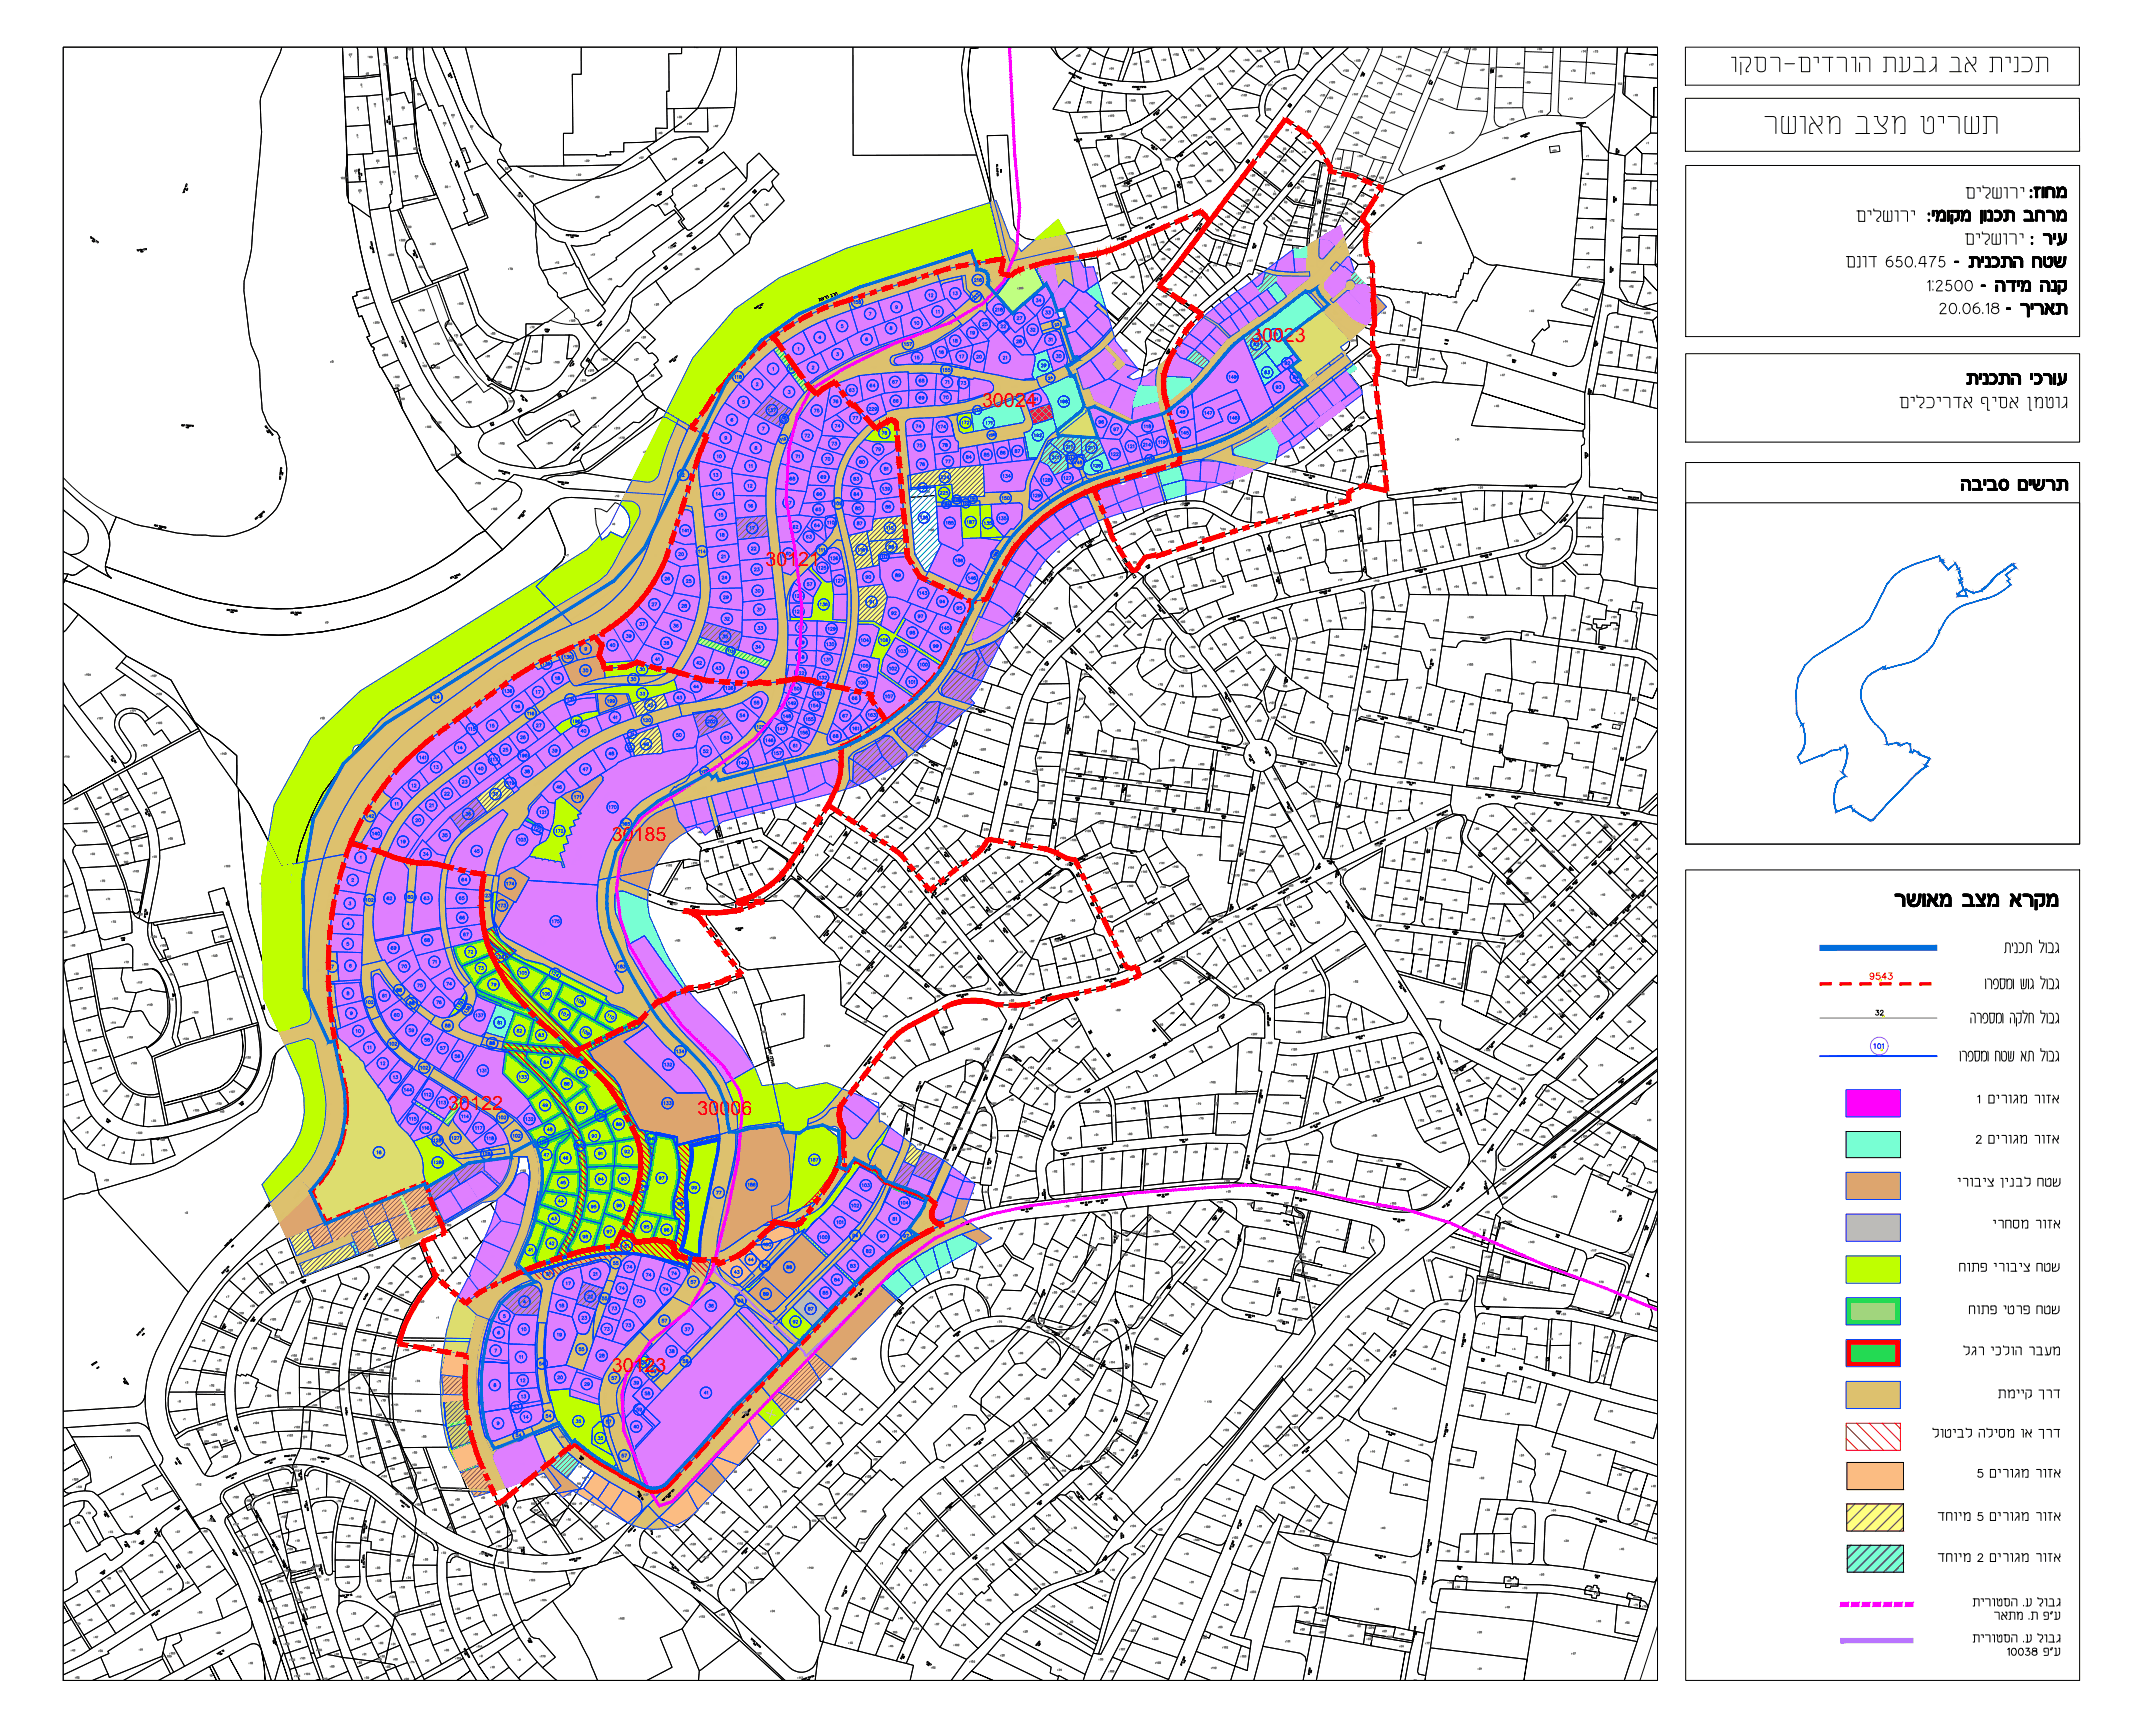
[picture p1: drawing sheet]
<svg xmlns="http://www.w3.org/2000/svg" width="1050mm" height="850mm" viewBox="0 0 1050 850" stroke-linecap="round" stroke-linejoin="round" font-family="sans-serif">
<defs><g id="words">
<text font-size="43.2" x="976" y="116">:†…‡</text>
<g font-size="13.2">
<text x="847" y="38">,fbh, tc dcg, vursho-rxeu</text>
<text x="864" y="67">,arhy nmc ntuar</text>
</g>
<text font-size="11.9" x="930" y="202">duyni txh; tsrhfkho</text>
<g font-size="10.6">
<text x="962" y="98">hruakho</text>
<text x="909" y="110">hruakho</text>
<text x="962" y="121">hruakho</text>
<text x="959" y="521">… ”‘ … ‡ … ‚</text>
</g>
<text font-size="10.1" x="981" y="468">‰ ‹ … ‚</text>
<g font-size="9.6" fill="#f00">
<text x="613" y="167">30023</text>
<text x="481" y="199">30024</text>
<text x="375" y="277">30121</text>
<text x="300" y="412">30185</text>
<text x="220" y="544">30122</text>
<text x="342" y="546">30006</text>
<text x="300" y="672">30123</text>
</g>
<g font-size="9.3">
<text x="904" y="132">574/056 subo</text>
<text x="950" y="155">81/60/02</text>
<text x="946" y="706">… ‰ „ ‰‘ … ƒ</text>
</g>
<g font-size="8.8">
<text x="944" y="144">0052:1</text>
<text x="958" y="583">‰ … ‰– ‰ ‡</text>
</g>
<text font-size="8.8" fill="#df7fff" x="349" y="651">‰</text>
<text font-size="8.4" fill="#ddc16e" x="507" y="189">‰ „</text>
<g font-size="8.4">
<text x="961" y="665">‚ ‰‹ …„ ’</text>
<text x="978" y="687">‰‰— ƒ</text>
</g>
<g font-size="7.9">
<text x="966" y="788">dcuk g/ vxyurh,</text>
<text x="966" y="805">dcuk g/ vxyurh,</text>
</g>
<text font-size="7.5" fill="#003fff" x="476" y="199">‰ „</text>
<g font-size="7.5">
<text x="968" y="542">1 ‰ …‚ …†</text>
<text x="967" y="561">2 ‰ …‚ …†</text>
<text x="976" y="603">‰ ‡‘ …†</text>
<text x="959" y="624">‡… ” ‰ … ‰– ‡</text>
<text x="964" y="645">‡… ” ‰ ” ‡</text>
<text x="968" y="725">5 ‰ …‚ …†</text>
<text x="949" y="746">ƒ‡…‰ 5 ‰ …‚ …†</text>
<text x="949" y="766">ƒ‡…‰ 2 ‰ …‚ …†</text>
<text x="976" y="794">g&quot;p ,/ n,tr</text>
<text x="983" y="812">g&quot;p 83001</text>
</g>
<text font-size="6.6" fill="#f00" x="915" y="481">9543</text>
<text font-size="6.2" fill="#003fff" x="269" y="642" transform="rotate(-90 269 642)">…” ‰</text>
<text font-size="6.2" fill="#ddc16e" x="320" y="684">‰</text>
<text font-size="6.2" fill="#df7fff" x="270" y="686" transform="rotate(-90 270 686)">…” ‰</text>
<g font-size="5.7">
<text x="93" y="96" transform="rotate(-90 93 96)">‰ ƒ</text>
<text x="206" y="128" transform="rotate(-90 206 128)">„……</text>
<text x="918" y="498">32</text>
</g>
<text font-size="5.7" fill="#f00" x="316" y="736" transform="rotate(-90 316 736)">‰ ‰</text>
<text font-size="5.3" fill="#003fff" x="466" y="183">‡ „</text>
<text font-size="5.3" fill="#00f" x="917" y="515">101</text>
<g font-size="5.3">
<text x="597" y="599" transform="rotate(-90 597 599)">‚&quot;</text>
<text x="575" y="633" transform="rotate(-90 575 633)">‚&quot;</text>
<text x="527" y="721">‚&quot;</text>
<text x="507" y="738">‚&quot;</text>
<text x="476" y="765">‚&quot;</text>
<text x="453" y="817">‚&quot;</text>
</g>
<text font-size="5.3" fill="#767676" x="600" y="595" transform="rotate(-90 600 595)">‚&quot;</text>
<text font-size="5.3" fill="#df7fff" x="299" y="689" transform="rotate(-90 299 689)">‰ ‰</text>
<g font-size="4.9" fill="#f00">
<text x="669" y="90">‚ …</text>
<text x="240" y="445" transform="rotate(-90 240 445)">…‘ –—</text>
<text x="442" y="607">97</text>
</g>
<g font-size="4.9" fill="#003fff">
<text x="477" y="139">216</text>
<text x="454" y="147">12</text>
<text x="507" y="149">34</text>
<text x="486" y="154">218</text>
<text x="511" y="155">33</text>
<text x="489" y="162">22</text>
<text x="516" y="161">23</text>
<text x="474" y="165">19</text>
<text x="504" y="164">32</text>
<text x="623" y="166">81</text>
<text x="497" y="169">28</text>
<text x="613" y="171">82</text>
<text x="459" y="175">16</text>
<text x="619" y="185">83</text>
<text x="577" y="204">48</text>
<text x="431" y="214">78</text>
<text x="448" y="211">74</text>
<text x="545" y="212">97</text>
<text x="560" y="211">118</text>
<text x="578" y="214">145</text>
<text x="407" y="219">73</text>
<text x="461" y="220">78</text>
<text x="432" y="232">81</text>
<text x="417" y="237">83</text>
<text x="490" y="235">134</text>
<text x="350" y="244">14</text>
<text x="399" y="244">66</text>
<text x="417" y="244">84</text>
<text x="505" y="245">129</text>
<text x="408" y="249">109</text>
<text x="418" y="251">85</text>
<text x="473" y="258">187</text>
<text x="434" y="261">115</text>
<text x="406" y="276">126</text>
<text x="353" y="285">24</text>
<text x="319" y="298">27</text>
<text x="421" y="316">104</text>
<text x="439" y="321">103</text>
<text x="285" y="331">30</text>
<text x="308" y="335">30</text>
<text x="262" y="341">17</text>
<text x="420" y="337">106</text>
<text x="444" y="336">101</text>
<text x="212" y="344">24</text>
<text x="277" y="345">131</text>
<text x="433" y="343">107</text>
<text x="252" y="348">16</text>
<text x="303" y="353" transform="rotate(-90 303 353)">41</text>
<text x="229" y="359">115</text>
<text x="314" y="355">120</text>
<text x="380" y="359">147</text>
<text x="374" y="365">146</text>
<text x="407" y="363">68</text>
<text x="223" y="368">14</text>
<text x="344" y="370">52</text>
<text x="217" y="391">22</text>
<text x="227" y="401">36</text>
<text x="203" y="404">20</text>
<text x="253" y="413">103</text>
<text x="271" y="409">172</text>
<text x="206" y="421">34</text>
<text x="224" y="442">65</text>
<text x="302" y="476">183</text>
<text x="218" y="484">74</text>
<text x="240" y="484">79</text>
<text x="265" y="489">106</text>
<text x="200" y="494">88</text>
<text x="217" y="504">88</text>
<text x="331" y="517">134</text>
<text x="266" y="522">84</text>
<text x="276" y="533">86</text>
<text x="207" y="538">112</text>
<text x="214" y="542">113</text>
<text x="225" y="549">114</text>
<text x="301" y="553">89</text>
<text x="220" y="560">127</text>
<text x="250" y="558">102</text>
<text x="184" y="567">16</text>
<text x="274" y="581">45</text>
<text x="338" y="584">99</text>
<text x="350" y="586">77</text>
<text x="365" y="582">186</text>
<text x="440" y="591">104</text>
<text x="269" y="599">43</text>
<text x="296" y="605">97</text>
<text x="285" y="608">98</text>
<text x="373" y="612">160</text>
<text x="305" y="612">51</text>
<text x="424" y="615">82</text>
<text x="306" y="623">74</text>
<text x="290" y="626">21</text>
<text x="328" y="626">74</text>
<text x="408" y="629">84</text>
<text x="277" y="631">17</text>
<text x="338" y="630">57</text>
<text x="402" y="635">85</text>
<text x="346" y="642">36</text>
<text x="361" y="639">63</text>
<text x="388" y="649">92</text>
<text x="334" y="669">58</text>
<text x="318" y="674">39</text>
<text x="255" y="686">13</text>
<text x="267" y="696">54</text>
<text x="311" y="693">59</text>
<text x="304" y="715">57</text>
</g>
<g font-size="4.9" fill="#ddc16e">
<text x="448" y="204">‰ „</text>
<text x="346" y="264" transform="rotate(-90 346 264)">‰ …’</text>
<text x="346" y="296" transform="rotate(-90 346 296)">‰ …’</text>
</g>
<g font-size="4.9" fill="#f0f">
<text x="384" y="248">67</text>
<text x="388" y="302">123</text>
<text x="390" y="309">52</text>
<text x="391" y="317">49</text>
<text x="387" y="339">150</text>
<text x="304" y="406">165</text>
<text x="313" y="669">39</text>
</g>
<g font-size="4.9">
<text x="747" y="483">‘</text>
<text x="800" y="560">…</text>
<text x="287" y="716" transform="rotate(-90 287 716)">…‹</text>
<text x="444" y="814" transform="rotate(-90 444 814)">‚&quot;</text>
</g>
<g font-size="4.4">
<text x="193" y="62" transform="rotate(-90 193 62)">„……</text>
<text x="368" y="96">…‰</text>
<text x="338" y="123">…‰</text>
<text x="324" y="133">…‰</text>
<text x="290" y="179" transform="rotate(-90 290 179)">…‰</text>
<text x="276" y="195" transform="rotate(-90 276 195)">…‰</text>
<text x="253" y="202">…‰</text>
<text x="598" y="368">… ‡</text>
<text x="635" y="375">… ‡</text>
<text x="518" y="407" transform="rotate(-90 518 407)">’„</text>
<text x="787" y="429">…‰</text>
<text x="799" y="440">…‰</text>
<text x="548" y="698" transform="rotate(-90 548 698)">‚&quot;</text>
</g>
<g font-size="4.4" fill="#003fff">
<text x="417" y="150">158</text>
<text x="466" y="146">13</text>
<text x="458" y="155">11</text>
<text x="447" y="160">10</text>
<text x="480" y="161">25</text>
<text x="497" y="158">27</text>
<text x="466" y="169">18</text>
<text x="513" y="168">31</text>
<text x="447" y="177">15</text>
<text x="478" y="177">20</text>
<text x="490" y="177">21</text>
<text x="516" y="176">30</text>
<text x="629" y="180">92</text>
<text x="461" y="183">155</text>
<text x="509" y="181">29</text>
<text x="359" y="187">118</text>
<text x="425" y="191">64</text>
<text x="436" y="189">67</text>
<text x="449" y="188">68</text>
<text x="470" y="189">73</text>
<text x="513" y="187">24</text>
<text x="601" y="187">149</text>
<text x="624" y="192">93</text>
<text x="633" y="187">84</text>
<text x="415" y="193">63</text>
<text x="449" y="197">69</text>
<text x="461" y="196">70</text>
<text x="506" y="198">91</text>
<text x="375" y="203">137</text>
<text x="398" y="203">75</text>
<text x="407" y="199">76</text>
<text x="425" y="202">229</text>
<text x="437" y="198">66</text>
<text x="519" y="199">198</text>
<text x="417" y="207">77</text>
<text x="470" y="209">172</text>
<text x="482" y="209">171</text>
<text x="537" y="208">96</text>
<text x="589" y="204">147</text>
<text x="602" y="207">146</text>
<text x="393" y="215">72</text>
<text x="408" y="211">74</text>
<text x="459" y="211">174</text>
<text x="506" y="215">192</text>
<text x="428" y="222">79</text>
<text x="448" y="220">75</text>
<text x="521" y="221">211</text>
<text x="532" y="221">211</text>
<text x="552" y="220">121</text>
<text x="559" y="220">214</text>
<text x="567" y="218">119</text>
<text x="350" y="225">10</text>
<text x="403" y="227">70</text>
<text x="462" y="228">77</text>
<text x="472" y="226">84</text>
<text x="481" y="225">85</text>
<text x="489" y="224">86</text>
<text x="496" y="223">87</text>
<text x="522" y="226">213</text>
<text x="544" y="224">122</text>
<text x="370" y="230" transform="rotate(-90 370 230)">11</text>
<text x="420" y="228">80</text>
<text x="450" y="229">76</text>
<text x="526" y="229">148</text>
<text x="535" y="230">126</text>
<text x="365" y="240">12</text>
<text x="401" y="236">69</text>
<text x="460" y="236">224</text>
<text x="510" y="237">128</text>
<text x="520" y="236">127</text>
<text x="460" y="243">225</text>
<text x="490" y="246">150</text>
<text x="366" y="250">16</text>
<text x="399" y="252">65</text>
<text x="433" y="250">86</text>
<text x="351" y="254">15</text>
<text x="405" y="258">110</text>
<text x="450" y="255">138</text>
<text x="462" y="258">185</text>
<text x="489" y="256">135</text>
<text x="333" y="262">141</text>
<text x="352" y="264">18</text>
<text x="367" y="261">17</text>
<text x="398" y="259">64</text>
<text x="419" y="258">87</text>
<text x="481" y="258">135</text>
<text x="394" y="265">63</text>
<text x="435" y="270">88</text>
<text x="332" y="273">20</text>
<text x="341" y="272">114</text>
<text x="352" y="274">21</text>
<text x="367" y="271">22</text>
<text x="385" y="273">61</text>
<text x="419" y="271">116</text>
<text x="369" y="281">23</text>
<text x="400" y="280">125</text>
<text x="467" y="277">186</text>
<text x="335" y="286">25</text>
<text x="409" y="286">127</text>
<text x="423" y="285">90</text>
<text x="438" y="284">89</text>
<text x="473" y="285">146</text>
<text x="369" y="291">30</text>
<text x="394" y="288">57</text>
<text x="449" y="292">143</text>
<text x="333" y="299">28</text>
<text x="353" y="295">29</text>
<text x="401" y="298">136</text>
<text x="425" y="297">91</text>
<text x="460" y="297">94</text>
<text x="468" y="300">95</text>
<text x="354" y="305">32</text>
<text x="370" y="301">31</text>
<text x="436" y="302">92</text>
<text x="449" y="304">97</text>
<text x="313" y="308">37</text>
<text x="405" y="310">129</text>
<text x="445" y="312">98</text>
<text x="460" y="310">145</text>
<text x="298" y="318">40</text>
<text x="306" y="314">39</text>
<text x="324" y="317">38</text>
<text x="353" y="314">35</text>
<text x="404" y="318">130</text>
<text x="430" y="315">108</text>
<text x="276" y="324">136</text>
<text x="369" y="319">34</text>
<text x="456" y="319">99</text>
<text x="313" y="330">30</text>
<text x="320" y="325">41</text>
<text x="340" y="327">42</text>
<text x="350" y="329">43</text>
<text x="403" y="325">131</text>
<text x="421" y="328">105</text>
<text x="435" y="329">102</text>
<text x="450" y="327">100</text>
<text x="271" y="334">18</text>
<text x="362" y="331">44</text>
<text x="401" y="334">132</text>
<text x="246" y="340">136</text>
<text x="313" y="342">33</text>
<text x="339" y="338">44</text>
<text x="355" y="339">126</text>
<text x="398" y="341">153</text>
<text x="297" y="345">199</text>
<text x="316" y="347">42</text>
<text x="331" y="344">43</text>
<text x="369" y="346">55</text>
<text x="385" y="346">149</text>
<text x="397" y="347">154</text>
<text x="417" y="344">66</text>
<text x="258" y="351">116</text>
<text x="362" y="352">54</text>
<text x="383" y="353">148</text>
<text x="412" y="352">67</text>
<text x="424" y="352">163</text>
<text x="239" y="357">15</text>
<text x="262" y="357">27</text>
<text x="280" y="355">196</text>
<text x="284" y="360">40</text>
<text x="346" y="355">202</text>
<text x="394" y="354">155</text>
<text x="417" y="359">161</text>
<text x="254" y="363">26</text>
<text x="331" y="362">50</text>
<text x="354" y="363">53</text>
<text x="391" y="361">156</text>
<text x="246" y="369">25</text>
<text x="270" y="370">39</text>
<text x="297" y="371">48</text>
<text x="314" y="367">49</text>
<text x="379" y="371">157</text>
<text x="388" y="367">61</text>
<text x="205" y="373">141</text>
<text x="212" y="378">13</text>
<text x="240" y="374">117</text>
<text x="254" y="372">196</text>
<text x="361" y="376">144</text>
<text x="234" y="379">40</text>
<text x="256" y="380">38</text>
<text x="285" y="379">47</text>
<text x="201" y="387">12</text>
<text x="225" y="385">23</text>
<text x="248" y="386">119</text>
<text x="272" y="387">46</text>
<text x="196" y="396" transform="rotate(-90 196 396)">11</text>
<text x="241" y="391">37</text>
<text x="280" y="392">171</text>
<text x="179" y="402">142</text>
<text x="210" y="397">21</text>
<text x="264" y="400">121</text>
<text x="297" y="397">170</text>
<text x="182" y="410">140</text>
<text x="216" y="411">35</text>
<text x="195" y="414">19</text>
<text x="231" y="419">45</text>
<text x="225" y="433">64</text>
<text x="247" y="435">174</text>
<text x="179" y="443">102</text>
<text x="189" y="442">62</text>
<text x="199" y="441">80</text>
<text x="207" y="442">63</text>
<text x="243" y="446">173</text>
<text x="224" y="452">66</text>
<text x="270" y="453">175</text>
<text x="191" y="466">69</text>
<text x="207" y="462">68</text>
<text x="228" y="468">72</text>
<text x="242" y="471">123</text>
<text x="196" y="475">70</text>
<text x="234" y="476">73</text>
<text x="254" y="478">105</text>
<text x="187" y="490">61</text>
<text x="193" y="487">88</text>
<text x="179" y="493">102</text>
<text x="213" y="493">76</text>
<text x="192" y="499">60</text>
<text x="232" y="499">137</text>
<text x="243" y="503">81</text>
<text x="174" y="507">10</text>
<text x="199" y="507">59</text>
<text x="252" y="507">82</text>
<text x="263" y="509">83</text>
<text x="179" y="515">11</text>
<text x="190" y="513">102</text>
<text x="207" y="511">58</text>
<text x="215" y="515">57</text>
<text x="239" y="513">88</text>
<text x="222" y="519">56</text>
<text x="186" y="523">12</text>
<text x="205" y="525">102</text>
<text x="234" y="526">131</text>
<text x="283" y="527">85</text>
<text x="325" y="524">132</text>
<text x="192" y="530">13</text>
<text x="253" y="530">133</text>
<text x="197" y="536">144</text>
<text x="265" y="543">49</text>
<text x="283" y="545">87</text>
<text x="325" y="542">133</text>
<text x="200" y="550">115</text>
<text x="243" y="549">102</text>
<text x="257" y="550">132</text>
<text x="291" y="549">100</text>
<text x="206" y="555">116</text>
<text x="232" y="555">117</text>
<text x="267" y="555">48</text>
<text x="212" y="561">128</text>
<text x="238" y="560">118</text>
<text x="282" y="563">90</text>
<text x="289" y="558">90</text>
<text x="317" y="560">94</text>
<text x="236" y="567">128</text>
<text x="266" y="568">47</text>
<text x="275" y="569">46</text>
<text x="292" y="567">91</text>
<text x="305" y="566">92</text>
<text x="212" y="571">128</text>
<text x="396" y="570">187</text>
<text x="292" y="580">94</text>
<text x="303" y="579">93</text>
<text x="322" y="579">97</text>
<text x="312" y="583">124</text>
<text x="422" y="582">103</text>
<text x="273" y="590">44</text>
<text x="289" y="593">95</text>
<text x="301" y="592">96</text>
<text x="331" y="592">98</text>
<text x="416" y="592">102</text>
<text x="436" y="599">81</text>
<text x="315" y="603">95</text>
<text x="325" y="604">96</text>
<text x="268" y="611">42</text>
<text x="401" y="608">100</text>
<text x="417" y="607">94</text>
<text x="430" y="607">97</text>
<text x="258" y="614">41</text>
<text x="300" y="621">55</text>
<text x="366" y="619">44</text>
<text x="373" y="622">65</text>
<text x="385" y="623">88</text>
<text x="416" y="622">83</text>
<text x="267" y="626">51</text>
<text x="316" y="627">74</text>
<text x="359" y="625">43</text>
<text x="302" y="633">74</text>
<text x="324" y="634">74</text>
<text x="373" y="636">89</text>
<text x="273" y="641">18</text>
<text x="287" y="637">22</text>
<text x="294" y="638">55</text>
<text x="311" y="639">73</text>
<text x="284" y="647">23</text>
<text x="299" y="643">73</text>
<text x="395" y="643">87</text>
<text x="255" y="653">10</text>
<text x="295" y="653">73</text>
<text x="306" y="651">73</text>
<text x="335" y="653">37</text>
<text x="272" y="656">19</text>
<text x="283" y="663">55</text>
<text x="327" y="664">38</text>
<text x="257" y="667" transform="rotate(-90 257 667)">11</text>
<text x="263" y="670">54</text>
<text x="293" y="666">28</text>
<text x="272" y="677">20</text>
<text x="299" y="677">57</text>
<text x="254" y="678">12</text>
<text x="285" y="680">29</text>
<text x="310" y="679">39</text>
<text x="315" y="684">58</text>
<text x="344" y="684">41</text>
<text x="251" y="691">53</text>
<text x="256" y="696">14</text>
<text x="281" y="698">35</text>
<text x="296" y="698">57</text>
<text x="252" y="705">54</text>
<text x="292" y="706">35</text>
</g>
<g font-size="4.4" fill="#f0f">
<text x="442" y="170">157</text>
<text x="386" y="236">68</text>
<text x="388" y="260">62</text>
<text x="388" y="294">124</text>
<text x="391" y="324">48</text>
<text x="389" y="332">122</text>
<text x="370" y="358">129</text>
<text x="323" y="649">57</text>
</g>
<text font-size="4.4" fill="#bfff00" x="466" y="247">226</text>
<text font-size="4.4" fill="#df7fff" x="386" y="318" transform="rotate(-90 386 318)">‰—‘ …‡‰</text>
<g font-size="4.4" fill="#f00">
<text x="265" y="327">136</text>
<text x="236" y="441">123</text>
<text x="207" y="593">‡</text>
</g>
<g font-size="4.4" fill="#ddc16e">
<text x="309" y="335">‰ …’</text>
<text x="219" y="450" transform="rotate(-90 219 450)">‰—‘ …‡‰</text>
</g>
<text font-size="4.4" fill="#767676" x="543" y="373">‰</text>
<text font-size="4.4" fill="#ffbf7f" x="164" y="611">‡</text>
<g font-size="4" fill="#767676">
<text x="193" y="30">90</text>
<text x="543" y="35">94</text>
<text x="555" y="33">97</text>
<text x="572" y="31" transform="rotate(-90 572 31)">99</text>
<text x="725" y="36">97</text>
<text x="756" y="35">88</text>
<text x="705" y="50">99</text>
<text x="800" y="48">18</text>
<text x="224" y="58" transform="rotate(-90 224 58)">83</text>
<text x="216" y="62">88</text>
<text x="350" y="64">47</text>
<text x="200" y="69" transform="rotate(-90 200 69)">71</text>
<text x="640" y="72">42</text>
<text x="638" y="76">41</text>
<text x="313" y="79">57</text>
<text x="173" y="85">60</text>
<text x="247" y="84">82</text>
<text x="636" y="91">44</text>
<text x="671" y="95">68</text>
<text x="253" y="97">65</text>
<text x="377" y="102" transform="rotate(-90 377 102)">21</text>
<text x="619" y="97" transform="rotate(-90 619 97)">29</text>
<text x="637" y="100">46</text>
<text x="367" y="108">22</text>
<text x="600" y="108">20</text>
<text x="636" y="103">47</text>
<text x="676" y="102">25</text>
<text x="630" y="110">49</text>
<text x="788" y="110">72</text>
<text x="576" y="119">48</text>
<text x="630" y="119">54</text>
<text x="568" y="120">45</text>
<text x="694" y="121">62</text>
<text x="332" y="126">32</text>
<text x="542" y="131">40</text>
<text x="566" y="133" transform="rotate(-90 566 133)">51</text>
<text x="799" y="135">63</text>
<text x="550" y="146">54</text>
<text x="807" y="145">61</text>
<text x="513" y="152">33</text>
<text x="557" y="150">24</text>
<text x="526" y="158">60</text>
<text x="685" y="161">14</text>
<text x="791" y="162">96</text>
<text x="240" y="165">85</text>
<text x="803" y="164">97</text>
<text x="236" y="169">88</text>
<text x="526" y="169">62</text>
<text x="766" y="169">44</text>
<text x="310" y="178">27</text>
<text x="716" y="180">34</text>
<text x="695" y="187">20</text>
<text x="351" y="222">10</text>
<text x="283" y="234" transform="rotate(-90 283 234)">30</text>
<text x="739" y="248">38</text>
<text x="756" y="248">42</text>
<text x="688" y="253">26</text>
<text x="670" y="261">22</text>
<text x="276" y="274">-7</text>
<text x="610" y="271">13</text>
<text x="685" y="276" transform="rotate(-90 685 276)">24</text>
<text x="655" y="286">17</text>
<text x="729" y="284">52</text>
<text x="704" y="290">55</text>
<text x="746" y="290" transform="rotate(-90 746 290)">51</text>
<text x="639" y="306">80</text>
<text x="544" y="308">64</text>
<text x="570" y="315" transform="rotate(-90 570 315)">69</text>
<text x="642" y="316">82</text>
<text x="654" y="314">83</text>
<text x="298" y="321">40</text>
<text x="611" y="321">98</text>
<text x="656" y="323">84</text>
<text x="673" y="328">62</text>
<text x="789" y="327">32</text>
<text x="495" y="332">29</text>
<text x="602" y="331">99</text>
<text x="569" y="347">74</text>
<text x="710" y="345">67</text>
<text x="160" y="353" transform="rotate(-90 160 353)">10</text>
<text x="464" y="349">33</text>
<text x="793" y="351">34</text>
<text x="195" y="354">24</text>
<text x="280" y="359">40</text>
<text x="457" y="359">34</text>
<text x="332" y="364" transform="rotate(-90 332 364)">50</text>
<text x="448" y="365">36</text>
<text x="683" y="363">74</text>
<text x="319" y="368">49</text>
<text x="438" y="370">37</text>
<text x="653" y="370">89</text>
<text x="448" y="375">43</text>
<text x="210" y="382">13</text>
<text x="75" y="390">57</text>
<text x="238" y="394">37</text>
<text x="449" y="395">47</text>
<text x="498" y="396">92</text>
<text x="513" y="395">93</text>
<text x="36" y="398">67</text>
<text x="231" y="398">36</text>
<text x="446" y="402" transform="rotate(-90 446 402)">48</text>
<text x="750" y="400">63</text>
<text x="504" y="406">94</text>
<text x="746" y="405">91</text>
<text x="785" y="406">90</text>
<text x="44" y="409" transform="rotate(-90 44 409)">68</text>
<text x="380" y="411">90</text>
<text x="789" y="412">98</text>
<text x="770" y="416">58</text>
<text x="782" y="414">97</text>
<text x="359" y="425">92</text>
<text x="428" y="423">10</text>
<text x="492" y="422">39</text>
<text x="681" y="423">28</text>
<text x="691" y="423">30</text>
<text x="743" y="424">92</text>
<text x="776" y="422">57</text>
<text x="367" y="430">98</text>
<text x="437" y="429">20</text>
<text x="448" y="426">60</text>
<text x="489" y="429" transform="rotate(-90 489 429)">38</text>
<text x="796" y="428">48</text>
<text x="49" y="433">70</text>
<text x="362" y="437">97</text>
<text x="456" y="432">59</text>
<text x="502" y="434" transform="rotate(-90 502 434)">41</text>
<text x="689" y="433">35</text>
<text x="727" y="437" transform="rotate(-90 727 437)">43</text>
<text x="31" y="441">22</text>
<text x="448" y="439" transform="rotate(-90 448 439)">21</text>
<text x="687" y="442">36</text>
<text x="787" y="440" transform="rotate(-90 787 440)">46</text>
<text x="440" y="445">22</text>
<text x="511" y="445">60</text>
<text x="635" y="446">24</text>
<text x="459" y="452">34</text>
<text x="524" y="453">63</text>
<text x="615" y="454" transform="rotate(-90 615 454)">15</text>
<text x="626" y="452">16</text>
<text x="644" y="454">25</text>
<text x="730" y="452">76</text>
<text x="763" y="453">42</text>
<text x="31" y="458">82</text>
<text x="431" y="458">24</text>
<text x="445" y="461">32</text>
<text x="453" y="460">33</text>
<text x="753" y="460">41</text>
<text x="805" y="460" transform="rotate(-90 805 460)">80</text>
<text x="465" y="463" transform="rotate(-90 465 463)">46</text>
<text x="695" y="467">58</text>
<text x="704" y="463">59</text>
<text x="743" y="463">94</text>
<text x="758" y="466">40</text>
<text x="529" y="470">66</text>
<text x="689" y="472" transform="rotate(-90 689 472)">61</text>
<text x="36" y="479">26</text>
<text x="436" y="480" transform="rotate(-90 436 480)">30</text>
<text x="469" y="475">53</text>
<text x="514" y="477" transform="rotate(-90 514 477)">71</text>
<text x="542" y="477">68</text>
<text x="415" y="483">27</text>
<text x="711" y="481">64</text>
<text x="737" y="480">35</text>
<text x="770" y="484">24</text>
<text x="359" y="488">74</text>
<text x="444" y="491">48</text>
<text x="767" y="487">25</text>
<text x="803" y="489">66</text>
<text x="40" y="496">28</text>
<text x="658" y="495" transform="rotate(-90 658 495)">53</text>
<text x="722" y="492">66</text>
<text x="737" y="497" transform="rotate(-90 737 497)">32</text>
<text x="383" y="498">76</text>
<text x="423" y="502">87</text>
<text x="433" y="500">49</text>
<text x="639" y="498">49</text>
<text x="671" y="502">56</text>
<text x="754" y="500" transform="rotate(-90 754 500)">31</text>
<text x="766" y="498" transform="rotate(-90 766 498)">82</text>
<text x="252" y="510">82</text>
<text x="789" y="509">38</text>
<text x="101" y="510">99</text>
<text x="212" y="521">57</text>
<text x="582" y="517">69</text>
<text x="695" y="520">83</text>
<text x="783" y="524">70</text>
<text x="696" y="528">84</text>
<text x="727" y="530">89</text>
<text x="61" y="539">33</text>
<text x="72" y="539">97</text>
<text x="189" y="534">13</text>
<text x="740" y="535">90</text>
<text x="267" y="545">49</text>
<text x="458" y="540">24</text>
<text x="494" y="540">45</text>
<text x="511" y="543">43</text>
<text x="554" y="545">76</text>
<text x="594" y="542">97</text>
<text x="604" y="542">73</text>
<text x="754" y="543">99</text>
<text x="760" y="540">98</text>
<text x="561" y="548">98</text>
<text x="807" y="550">91</text>
<text x="272" y="554">48</text>
<text x="570" y="554">79</text>
<text x="790" y="557" transform="rotate(-90 790 557)">78</text>
<text x="453" y="562" transform="rotate(-90 453 562)">18</text>
<text x="492" y="558">48</text>
<text x="523" y="559">82</text>
<text x="794" y="564">76</text>
<text x="306" y="570">92</text>
<text x="544" y="569">89</text>
<text x="554" y="568">88</text>
<text x="773" y="569">80</text>
<text x="501" y="577" transform="rotate(-90 501 577)">51</text>
<text x="807" y="581">74</text>
<text x="482" y="586">94</text>
<text x="543" y="597" transform="rotate(-90 543 597)">80</text>
<text x="727" y="595">52</text>
<text x="165" y="605">13</text>
<text x="196" y="604">19</text>
<text x="299" y="602">97</text>
<text x="600" y="605">62</text>
<text x="726" y="604">53</text>
<text x="155" y="606">12</text>
<text x="227" y="608">34</text>
<text x="380" y="606">50</text>
<text x="645" y="610">11</text>
<text x="671" y="609">13</text>
<text x="139" y="615" transform="rotate(-90 139 615)">10</text>
<text x="374" y="615">45</text>
<text x="516" y="615">42</text>
<text x="526" y="617">45</text>
<text x="514" y="621">53</text>
<text x="637" y="621">14</text>
<text x="699" y="619">20</text>
<text x="215" y="624">36</text>
<text x="589" y="629">64</text>
<text x="640" y="629">16</text>
<text x="190" y="630">60</text>
<text x="198" y="635">61</text>
<text x="224" y="630">37</text>
<text x="337" y="633">57</text>
<text x="465" y="636">18</text>
<text x="484" y="631">13</text>
<text x="519" y="642">86</text>
<text x="528" y="641">49</text>
<text x="583" y="641">65</text>
<text x="496" y="643" transform="rotate(-90 496 643)">41</text>
<text x="678" y="643">25</text>
<text x="179" y="651">64</text>
<text x="489" y="649">74</text>
<text x="153" y="657">50</text>
<text x="521" y="654" transform="rotate(-90 521 654)">99</text>
<text x="786" y="657">10</text>
<text x="674" y="663">28</text>
<text x="697" y="661">38</text>
<text x="706" y="664">39</text>
<text x="468" y="666">63</text>
<text x="159" y="674">55</text>
<text x="462" y="675">62</text>
<text x="499" y="675">69</text>
<text x="785" y="676">56</text>
<text x="185" y="678">71</text>
<text x="394" y="681" transform="rotate(-90 394 681)">25</text>
<text x="660" y="681">83</text>
<text x="726" y="679">13</text>
<text x="744" y="678" transform="rotate(-90 744 678)">14</text>
<text x="748" y="681">15</text>
<text x="175" y="688">72</text>
<text x="488" y="686">70</text>
<text x="421" y="692">31</text>
<text x="556" y="690">50</text>
<text x="473" y="701">71</text>
<text x="61" y="702">69</text>
<text x="274" y="706">56</text>
<text x="179" y="711">97</text>
<text x="429" y="708">58</text>
<text x="545" y="714">72</text>
<text x="695" y="709">42</text>
<text x="428" y="716">95</text>
<text x="495" y="725">20</text>
<text x="541" y="720">47</text>
<text x="725" y="726">22</text>
<text x="207" y="727">90</text>
<text x="232" y="728">80</text>
<text x="262" y="729" transform="rotate(-90 262 729)">10</text>
<text x="223" y="736">86</text>
<text x="502" y="733">23</text>
<text x="543" y="736">74</text>
<text x="253" y="740">14</text>
<text x="495" y="739">22</text>
<text x="760" y="742">64</text>
<text x="37" y="748">34</text>
<text x="187" y="747">22</text>
<text x="239" y="745">82</text>
<text x="489" y="745" transform="rotate(-90 489 745)">21</text>
<text x="513" y="744">44</text>
<text x="737" y="746">30</text>
<text x="53" y="752">73</text>
<text x="243" y="752">83</text>
<text x="275" y="754">98</text>
<text x="461" y="751">93</text>
<text x="476" y="754">14</text>
<text x="64" y="757">77</text>
<text x="148" y="756" transform="rotate(-90 148 756)">13</text>
<text x="169" y="759">25</text>
<text x="253" y="760">99</text>
<text x="266" y="757">16</text>
<text x="375" y="758">35</text>
<text x="497" y="757">42</text>
<text x="216" y="762">72</text>
<text x="469" y="763" transform="rotate(-90 469 763)">12</text>
<text x="485" y="768">41</text>
<text x="557" y="763" transform="rotate(-90 557 763)">99</text>
<text x="184" y="770">30</text>
<text x="207" y="772">41</text>
<text x="369" y="770">37</text>
<text x="482" y="771">89</text>
<text x="519" y="772" transform="rotate(-90 519 772)">81</text>
<text x="506" y="780">83</text>
<text x="709" y="777">76</text>
<text x="746" y="780">73</text>
<text x="208" y="782">47</text>
<text x="54" y="788">52</text>
<text x="210" y="788">73</text>
<text x="223" y="790">55</text>
<text x="377" y="791">94</text>
<text x="577" y="787">32</text>
<text x="639" y="792">85</text>
<text x="673" y="790">49</text>
<text x="440" y="794">45</text>
<text x="458" y="797">37</text>
<text x="483" y="797">86</text>
<text x="524" y="796">20</text>
<text x="782" y="796">46</text>
<text x="796" y="797">82</text>
<text x="49" y="804" transform="rotate(-90 49 804)">47</text>
<text x="106" y="802">99</text>
<text x="201" y="802">53</text>
<text x="232" y="802">66</text>
<text x="597" y="799">50</text>
<text x="686" y="802">95</text>
<text x="48" y="810">82</text>
<text x="196" y="815" transform="rotate(-90 196 815)">60</text>
<text x="538" y="815">30</text>
<text x="189" y="818">93</text>
<text x="37" y="823">62</text>
<text x="198" y="824">94</text>
</g>
<g font-size="4" fill="#f00">
<text x="656" y="89">66</text>
<text x="586" y="107">47</text>
<text x="370" y="441">79</text>
<text x="414" y="576">69</text>
<text x="352" y="701" transform="rotate(-90 352 701)">61</text>
</g>
<g font-size="4">
<text x="277" y="117">… ‚ „</text>
<text x="66" y="124">‰ ƒ</text>
<text x="740" y="178">”…</text>
<text x="760" y="185">”…</text>
<text x="780" y="194" transform="rotate(-90 780 194)">‘…‹</text>
<text x="239" y="209">…‰</text>
<text x="272" y="238">… ‰ †</text>
<text x="669" y="266" transform="rotate(-90 669 266)">‘‰</text>
<text x="671" y="282" transform="rotate(-90 671 282)">‘‰</text>
<text x="110" y="301">—† –</text>
<text x="670" y="320" transform="rotate(-90 670 320)">‰‡</text>
<text x="525" y="361" transform="rotate(-90 525 361)">’„</text>
<text x="527" y="370">‰</text>
<text x="661" y="369" transform="rotate(-90 661 369)">‰‡</text>
<text x="688" y="385">… ‡</text>
<text x="727" y="391">… ‡</text>
<text x="761" y="395">… ‡</text>
<text x="657" y="397" transform="rotate(-90 657 397)">‰‡</text>
<text x="793" y="400">… ‡</text>
<text x="698" y="442" transform="rotate(-90 698 442)">…‰</text>
<text x="687" y="456">„‰–</text>
<text x="577" y="560">‰ ‰</text>
<text x="519" y="567">‰ ‰</text>
<text x="537" y="564">‰ ‰</text>
<text x="171" y="694" transform="rotate(-90 171 694)">‰—‰</text>
<text x="780" y="774">„—</text>
</g>
<g font-size="4" fill="#ddc16e">
<text x="624" y="135">ƒ „</text>
<text x="652" y="145">77</text>
<text x="481" y="192">73</text>
<text x="346" y="617">77</text>
</g>
<g font-size="4" fill="#df7fff">
<text x="659" y="138">75</text>
<text x="386" y="182">119</text>
<text x="662" y="194" transform="rotate(-90 662 194)">98</text>
<text x="653" y="199">99</text>
<text x="331" y="295">28</text>
<text x="181" y="452" transform="rotate(-90 181 452)">‰ …’</text>
<text x="471" y="591">32</text>
</g>
<g font-size="4" fill="#003fff">
<text x="508" y="149">34</text>
<text x="471" y="168" transform="rotate(-90 471 168)">18</text>
<text x="518" y="177">30</text>
<text x="621" y="185">83</text>
<text x="462" y="189">71</text>
<text x="627" y="191">93</text>
<text x="546" y="212">97</text>
<text x="462" y="219">78</text>
<text x="474" y="225">84</text>
<text x="482" y="223">85</text>
<text x="349" y="234">13</text>
<text x="387" y="236">68</text>
<text x="351" y="244">14</text>
<text x="420" y="243">84</text>
<text x="461" y="249">184</text>
<text x="471" y="248">152</text>
<text x="474" y="246">151</text>
<text x="400" y="259">64</text>
<text x="420" y="259">87</text>
<text x="396" y="266">63</text>
<text x="431" y="274">117</text>
<text x="325" y="285">26</text>
<text x="458" y="295">94</text>
<text x="467" y="299">95</text>
<text x="329" y="308">36</text>
<text x="371" y="310">33</text>
<text x="367" y="347">55</text>
<text x="255" y="363">26</text>
<text x="308" y="361">31</text>
<text x="310" y="362" transform="rotate(-90 310 362)">31</text>
<text x="296" y="369">48</text>
<text x="345" y="368">52</text>
<text x="224" y="386">23</text>
<text x="273" y="386">46</text>
<text x="203" y="403">20</text>
<text x="209" y="420">34</text>
<text x="208" y="463">68</text>
<text x="217" y="483">74</text>
<text x="240" y="485">79</text>
<text x="291" y="558">90</text>
<text x="275" y="582">45</text>
<text x="328" y="625">31</text>
<text x="385" y="624">88</text>
<text x="324" y="633">32</text>
<text x="276" y="641">18</text>
<text x="285" y="646">23</text>
<text x="389" y="648">92</text>
<text x="313" y="669">42</text>
<text x="312" y="692">59</text>
</g>
<g font-size="4" fill="#bfff00">
<text x="395" y="284">57</text>
<text x="447" y="315">98</text>
<text x="304" y="557">89</text>
<text x="298" y="721">62</text>
</g>
<text font-size="4" fill="#f0f" x="392" y="309">52</text>
<text font-size="4" fill="#ffbf7f" x="387" y="609">65</text>
<text font-size="4" fill="#bababa" x="380" y="695" transform="rotate(-90 380 695)">93</text>
<g font-size="3.5" fill="#767676">
<text x="170" y="28">67</text>
<text x="180" y="30">69</text>
<text x="199" y="25">97</text>
<text x="527" y="29">90</text>
<text x="575" y="28">102</text>
<text x="582" y="26">103</text>
<text x="615" y="26">142</text>
<text x="638" y="28">138</text>
<text x="707" y="27">146</text>
<text x="717" y="25">95</text>
<text x="721" y="26">96</text>
<text x="753" y="25">85</text>
<text x="775" y="27">74</text>
<text x="781" y="27">73</text>
<text x="187" y="33">77</text>
<text x="535" y="33">91</text>
<text x="561" y="32">98</text>
<text x="587" y="35">200</text>
<text x="609" y="31">145</text>
<text x="624" y="32">143</text>
<text x="713" y="32">98</text>
<text x="730" y="35">145</text>
<text x="743" y="33">87</text>
<text x="808" y="33">17</text>
<text x="179" y="38">48</text>
<text x="651" y="42">130</text>
<text x="689" y="39">113</text>
<text x="734" y="39">90</text>
<text x="748" y="42">89</text>
<text x="769" y="36">75</text>
<text x="779" y="37">76</text>
<text x="204" y="48">84</text>
<text x="596" y="43">148</text>
<text x="675" y="42">115</text>
<text x="684" y="48">114</text>
<text x="792" y="43">112</text>
<text x="182" y="53">11</text>
<text x="188" y="50">56</text>
<text x="522" y="52">173</text>
<text x="542" y="52">169</text>
<text x="554" y="51">168</text>
<text x="563" y="52">167</text>
<text x="585" y="53">153</text>
<text x="608" y="48">149</text>
<text x="650" y="49">132</text>
<text x="667" y="49">116</text>
<text x="722" y="50">100</text>
<text x="738" y="52">91</text>
<text x="768" y="50">77</text>
<text x="196" y="54">52</text>
<text x="332" y="59">38</text>
<text x="543" y="58">170</text>
<text x="579" y="59">154</text>
<text x="593" y="60">159</text>
<text x="609" y="58">150</text>
<text x="639" y="56">134</text>
<text x="665" y="59">119</text>
<text x="681" y="57">117</text>
<text x="739" y="60">93</text>
<text x="754" y="56">92</text>
<text x="230" y="64">87</text>
<text x="337" y="62">46</text>
<text x="572" y="64">155</text>
<text x="600" y="65">160</text>
<text x="629" y="65">39</text>
<text x="648" y="64">133</text>
<text x="677" y="66">118</text>
<text x="193" y="71">70</text>
<text x="322" y="67">40</text>
<text x="549" y="67">202</text>
<text x="568" y="70">156</text>
<text x="577" y="71">157</text>
<text x="591" y="69">204</text>
<text x="618" y="68">206</text>
<text x="663" y="67">120</text>
<text x="736" y="69">149</text>
<text x="202" y="74">90</text>
<text x="225" y="75">91</text>
<text x="541" y="78">175</text>
<text x="628" y="74">38</text>
<text x="631" y="76">37</text>
<text x="665" y="78">151</text>
<text x="760" y="75">56</text>
<text x="183" y="80">62</text>
<text x="286" y="80">39</text>
<text x="329" y="79">58</text>
<text x="535" y="82">174</text>
<text x="551" y="79">176</text>
<text x="560" y="78">177</text>
<text x="570" y="80">203</text>
<text x="582" y="83">164</text>
<text x="625" y="78">35</text>
<text x="647" y="83">186</text>
<text x="654" y="79">128</text>
<text x="676" y="79">122</text>
<text x="800" y="82">11</text>
<text x="813" y="82" transform="rotate(-90 813 82)">10</text>
<text x="166" y="89">102</text>
<text x="192" y="86">64</text>
<text x="202" y="88">63</text>
<text x="259" y="88">60</text>
<text x="282" y="87">59</text>
<text x="548" y="89">179</text>
<text x="612" y="87">28</text>
<text x="618" y="86">32</text>
<text x="627" y="85">31</text>
<text x="642" y="87">43</text>
<text x="652" y="90">201</text>
<text x="671" y="88">124</text>
<text x="675" y="89">123</text>
<text x="740" y="89">63</text>
<text x="777" y="87">2</text>
<text x="175" y="95">58</text>
<text x="185" y="91">65</text>
<text x="217" y="93">80</text>
<text x="339" y="92">20</text>
<text x="353" y="94">19</text>
<text x="539" y="93">180</text>
<text x="569" y="94">187</text>
<text x="581" y="91">166</text>
<text x="591" y="90">165</text>
<text x="613" y="94">27</text>
<text x="619" y="92">174</text>
<text x="634" y="93">45</text>
<text x="645" y="93">187</text>
<text x="651" y="94">200</text>
<text x="662" y="93">67</text>
<text x="799" y="94">29</text>
<text x="206" y="99">223</text>
<text x="291" y="98">56</text>
<text x="325" y="102">18</text>
<text x="610" y="100">25</text>
<text x="623" y="97">30</text>
<text x="628" y="101">48</text>
<text x="634" y="99">56</text>
<text x="644" y="99">188</text>
<text x="649" y="100">199</text>
<text x="655" y="96">65</text>
<text x="657" y="102">64</text>
<text x="660" y="102">70</text>
<text x="666" y="97">69</text>
<text x="545" y="103">182</text>
<text x="569" y="103">188</text>
<text x="606" y="106">23</text>
<text x="608" y="102">24</text>
<text x="610" y="105">22</text>
<text x="615" y="103">26</text>
<text x="642" y="107">189</text>
<text x="648" y="108">197</text>
<text x="649" y="104">198</text>
<text x="655" y="106">63</text>
<text x="658" y="106">40</text>
<text x="664" y="105">203</text>
<text x="667" y="102">202</text>
<text x="776" y="103">4</text>
<text x="801" y="107">37</text>
<text x="230" y="111">89</text>
<text x="548" y="112">183</text>
<text x="557" y="108">184</text>
<text x="597" y="111">19</text>
<text x="608" y="113">21</text>
<text x="622" y="109">52</text>
<text x="633" y="110">50</text>
<text x="641" y="111">190</text>
<text x="653" y="109">62</text>
<text x="656" y="110">71</text>
<text x="195" y="119">222</text>
<text x="360" y="116">23</text>
<text x="574" y="115">46</text>
<text x="595" y="114">18</text>
<text x="600" y="120">175</text>
<text x="603" y="117">17</text>
<text x="627" y="117">53</text>
<text x="631" y="115">51</text>
<text x="211" y="121">221</text>
<text x="327" y="123">28</text>
<text x="564" y="121">44</text>
<text x="571" y="124">49</text>
<text x="589" y="122">12</text>
<text x="596" y="123">13</text>
<text x="797" y="124">53</text>
<text x="806" y="123">54</text>
<text x="272" y="130">12</text>
<text x="289" y="126">17</text>
<text x="549" y="126">41</text>
<text x="558" y="129">42</text>
<text x="569" y="128">50</text>
<text x="586" y="127">10</text>
<text x="594" y="132">11</text>
<text x="599" y="126">14</text>
<text x="601" y="131">15</text>
<text x="606" y="131">16</text>
<text x="611" y="129">177</text>
<text x="665" y="127">73</text>
<text x="205" y="132">225</text>
<text x="218" y="137">224</text>
<text x="249" y="133">79</text>
<text x="276" y="135">11</text>
<text x="340" y="133">24</text>
<text x="535" y="135">168</text>
<text x="554" y="137">53</text>
<text x="561" y="137">52</text>
<text x="583" y="134">6</text>
<text x="591" y="134">8</text>
<text x="670" y="138">76</text>
<text x="298" y="138">16</text>
<text x="472" y="143">217</text>
<text x="477" y="141">216</text>
<text x="633" y="139">173</text>
<text x="772" y="141">27</text>
<text x="782" y="139">8</text>
<text x="798" y="142">62</text>
<text x="178" y="147">203</text>
<text x="468" y="149">13</text>
<text x="569" y="147">107</text>
<text x="585" y="146">2</text>
<text x="659" y="147">79</text>
<text x="689" y="150">61</text>
<text x="712" y="150">45</text>
<text x="205" y="153">178</text>
<text x="224" y="150">158</text>
<text x="286" y="154">10</text>
<text x="320" y="151">25</text>
<text x="566" y="151">106</text>
<text x="575" y="156">109</text>
<text x="577" y="153">108</text>
<text x="677" y="155">13</text>
<text x="749" y="154">43</text>
<text x="776" y="153">29</text>
<text x="786" y="151">270</text>
<text x="799" y="151">-1</text>
<text x="805" y="155">289</text>
<text x="183" y="159">204</text>
<text x="219" y="160">185</text>
<text x="260" y="162">76</text>
<text x="539" y="160">57</text>
<text x="554" y="160">165</text>
<text x="563" y="161">166</text>
<text x="572" y="161">110</text>
<text x="306" y="163">26</text>
<text x="314" y="167">29</text>
<text x="556" y="164">167</text>
<text x="579" y="168">155</text>
<text x="692" y="163">37</text>
<text x="195" y="169">201</text>
<text x="212" y="170">179</text>
<text x="219" y="168">186</text>
<text x="224" y="170">184</text>
<text x="281" y="171">167</text>
<text x="549" y="173">102</text>
<text x="566" y="168">112</text>
<text x="577" y="173">154</text>
<text x="587" y="171">156</text>
<text x="686" y="168">39</text>
<text x="238" y="176">91</text>
<text x="295" y="177">209</text>
<text x="494" y="179">21</text>
<text x="510" y="176">29</text>
<text x="564" y="175">113</text>
<text x="584" y="176">153</text>
<text x="614" y="174">82</text>
<text x="679" y="176">17</text>
<text x="688" y="176">18</text>
<text x="701" y="177">19</text>
<text x="738" y="176">46</text>
<text x="787" y="174">103</text>
<text x="797" y="176">102</text>
<text x="212" y="182">183</text>
<text x="248" y="181">239</text>
<text x="256" y="182">128</text>
<text x="288" y="183">210</text>
<text x="318" y="186">30</text>
<text x="562" y="183">114</text>
<text x="579" y="185">152</text>
<text x="685" y="183" transform="rotate(-90 685 183)">21</text>
<text x="691" y="183">22</text>
<text x="735" y="185">47</text>
<text x="193" y="186">163</text>
<text x="193" y="190">175</text>
<text x="222" y="186">180</text>
<text x="551" y="186">115</text>
<text x="784" y="190">104</text>
<text x="517" y="195">198</text>
<text x="626" y="195">218</text>
<text x="795" y="193">105</text>
<text x="804" y="193">106</text>
<text x="228" y="199">181</text>
<text x="248" y="198">187</text>
<text x="509" y="203">192</text>
<text x="560" y="203">117</text>
<text x="597" y="199">147</text>
<text x="603" y="201">146</text>
<text x="732" y="200">48</text>
<text x="213" y="208">191</text>
<text x="334" y="209">28</text>
<text x="426" y="204">65</text>
<text x="524" y="208">201</text>
<text x="208" y="211">195</text>
<text x="289" y="211">212</text>
<text x="301" y="211">213</text>
<text x="624" y="211">226</text>
<text x="650" y="215">110</text>
<text x="672" y="214">102</text>
<text x="244" y="219">162</text>
<text x="268" y="219">214</text>
<text x="490" y="221">86</text>
<text x="577" y="217">145</text>
<text x="613" y="217">227</text>
<text x="636" y="221">115</text>
<text x="716" y="217" transform="rotate(-90 716 217)">41</text>
<text x="220" y="224">194</text>
<text x="315" y="223">26</text>
<text x="421" y="225">80</text>
<text x="538" y="226">126</text>
<text x="616" y="225">117</text>
<text x="655" y="222">108</text>
<text x="665" y="223">103</text>
<text x="673" y="224">242</text>
<text x="468" y="233">224</text>
<text x="574" y="233">140</text>
<text x="632" y="232">176</text>
<text x="646" y="230">109</text>
<text x="657" y="232">107</text>
<text x="675" y="232">105</text>
<text x="232" y="238">192</text>
<text x="491" y="238">134</text>
<text x="520" y="238">127</text>
<text x="561" y="240">137</text>
<text x="664" y="235">106</text>
<text x="504" y="243">149</text>
<text x="524" y="243">147</text>
<text x="598" y="242">123</text>
<text x="610" y="246">122</text>
<text x="614" y="243">120</text>
<text x="711" y="246">26</text>
<text x="724" y="240">24</text>
<text x="749" y="246">41</text>
<text x="241" y="251">198</text>
<text x="578" y="249">34</text>
<text x="631" y="246">236</text>
<text x="722" y="251">34</text>
<text x="730" y="249">37</text>
<text x="778" y="250">43</text>
<text x="434" y="257">115</text>
<text x="465" y="252">185</text>
<text x="475" y="253">187</text>
<text x="544" y="258">133</text>
<text x="564" y="254">235</text>
<text x="584" y="258">126</text>
<text x="616" y="253">119</text>
<text x="625" y="258">117</text>
<text x="679" y="258">25</text>
<text x="455" y="261">138</text>
<text x="533" y="259">2</text>
<text x="540" y="262">198</text>
<text x="554" y="263">132</text>
<text x="566" y="261">234</text>
<text x="598" y="261">124</text>
<text x="694" y="259">144</text>
<text x="753" y="263">40</text>
<text x="777" y="260">44</text>
<text x="587" y="265">125</text>
<text x="630" y="265">14</text>
<text x="643" y="266">134</text>
<text x="708" y="270" transform="rotate(-90 708 270)">31</text>
<text x="714" y="268">32</text>
<text x="742" y="266">39</text>
<text x="776" y="269">45</text>
<text x="407" y="273">126</text>
<text x="542" y="276">15</text>
<text x="581" y="275">159</text>
<text x="636" y="275">15</text>
<text x="667" y="271">120</text>
<text x="672" y="275">23</text>
<text x="690" y="271">27</text>
<text x="697" y="271">28</text>
<text x="723" y="270">35</text>
<text x="760" y="270">49</text>
<text x="522" y="280">224</text>
<text x="615" y="280">12</text>
<text x="658" y="276">21</text>
<text x="775" y="278">46</text>
<text x="534" y="283">16</text>
<text x="548" y="284">17</text>
<text x="564" y="286">129</text>
<text x="573" y="284">2</text>
<text x="593" y="286">154</text>
<text x="637" y="285">16</text>
<text x="721" y="287">53</text>
<text x="753" y="285">50</text>
<text x="764" y="286">48</text>
<text x="503" y="288">10</text>
<text x="528" y="289">18</text>
<text x="563" y="289">130</text>
<text x="598" y="289">152</text>
<text x="696" y="289">56</text>
<text x="712" y="289">54</text>
<text x="776" y="290">47</text>
<text x="503" y="295">178</text>
<text x="516" y="300">21</text>
<text x="526" y="299">20</text>
<text x="556" y="297" transform="rotate(-90 556 297)">61</text>
<text x="562" y="295">197</text>
<text x="577" y="300">157</text>
<text x="666" y="297">77</text>
<text x="676" y="294">58</text>
<text x="685" y="298">57</text>
<text x="788" y="296">19</text>
<text x="801" y="300">94</text>
<text x="489" y="303">13</text>
<text x="559" y="303">62</text>
<text x="591" y="304">156</text>
<text x="650" y="306">79</text>
<text x="657" y="304">78</text>
<text x="679" y="305">59</text>
<text x="702" y="306">145</text>
<text x="760" y="304">70</text>
<text x="777" y="304">27</text>
<text x="789" y="304">101</text>
<text x="304" y="310">39</text>
<text x="503" y="308">22</text>
<text x="512" y="307">179</text>
<text x="551" y="306">186</text>
<text x="577" y="306">158</text>
<text x="614" y="307">102</text>
<text x="769" y="310">29</text>
<text x="777" y="310">28</text>
<text x="790" y="310">26</text>
<text x="432" y="313">108</text>
<text x="470" y="314">177</text>
<text x="513" y="316">23</text>
<text x="537" y="313">66</text>
<text x="545" y="318">65</text>
<text x="557" y="313">63</text>
<text x="599" y="317">96</text>
<text x="607" y="314">97</text>
<text x="622" y="314">104</text>
<text x="632" y="314">122</text>
<text x="683" y="313">60</text>
<text x="727" y="314">140</text>
<text x="747" y="313">81</text>
<text x="796" y="315">25</text>
<text x="439" y="323">103</text>
<text x="497" y="319">25</text>
<text x="502" y="321">24</text>
<text x="534" y="321">67</text>
<text x="577" y="323">174</text>
<text x="583" y="319">185</text>
<text x="592" y="319">95</text>
<text x="625" y="322">105</text>
<text x="677" y="321">61</text>
<text x="701" y="320">146</text>
<text x="772" y="321">31</text>
<text x="403" y="327">131</text>
<text x="464" y="326">206</text>
<text x="476" y="328">27</text>
<text x="480" y="327">28</text>
<text x="491" y="326">221</text>
<text x="509" y="329">184</text>
<text x="544" y="326">68</text>
<text x="563" y="325">70</text>
<text x="640" y="325">85</text>
<text x="719" y="327">138</text>
<text x="750" y="326">71</text>
<text x="796" y="327">33</text>
<text x="42" y="332">154</text>
<text x="74" y="333">107</text>
<text x="267" y="334">18</text>
<text x="514" y="335" transform="rotate(-90 514 335)">81</text>
<text x="639" y="334">86</text>
<text x="660" y="333">87</text>
<text x="766" y="331">30</text>
<text x="76" y="341">105</text>
<text x="480" y="339">31</text>
<text x="514" y="341">82</text>
<text x="553" y="342">71</text>
<text x="567" y="337">72</text>
<text x="577" y="338">73</text>
<text x="589" y="338">75</text>
<text x="628" y="338">106</text>
<text x="669" y="340">63</text>
<text x="681" y="341">64</text>
<text x="732" y="340">110</text>
<text x="808" y="337">54</text>
<text x="282" y="346">29</text>
<text x="320" y="344">42</text>
<text x="518" y="346">84</text>
<text x="528" y="344">217</text>
<text x="543" y="346">216</text>
<text x="578" y="346">76</text>
<text x="628" y="347">91</text>
<text x="651" y="343">88</text>
<text x="720" y="346">68</text>
<text x="755" y="343">112</text>
<text x="767" y="345">113</text>
<text x="800" y="344">97</text>
<text x="48" y="353">167</text>
<text x="234" y="351">136</text>
<text x="444" y="350">208</text>
<text x="454" y="349">32</text>
<text x="493" y="348">30</text>
<text x="531" y="353">100</text>
<text x="594" y="349">242</text>
<text x="622" y="353">123</text>
<text x="628" y="353">92</text>
<text x="662" y="349">121</text>
<text x="669" y="352">128</text>
<text x="689" y="353">141</text>
<text x="699" y="352">66</text>
<text x="779" y="349">124</text>
<text x="77" y="356">168</text>
<text x="361" y="356">54</text>
<text x="482" y="359">234</text>
<text x="504" y="354">83</text>
<text x="615" y="355">109</text>
<text x="642" y="355">90</text>
<text x="689" y="356">126</text>
<text x="376" y="362">146</text>
<text x="406" y="364">68</text>
<text x="507" y="362">85</text>
<text x="510" y="365">86</text>
<text x="559" y="364">104</text>
<text x="566" y="360">187</text>
<text x="609" y="366">245</text>
<text x="631" y="363">94</text>
<text x="728" y="361">108</text>
<text x="771" y="365">115</text>
<text x="108" y="371">148</text>
<text x="352" y="367">53</text>
<text x="451" y="367">35</text>
<text x="480" y="369">235</text>
<text x="646" y="370">93</text>
<text x="790" y="368">35</text>
<text x="802" y="368">58</text>
<text x="31" y="372">114</text>
<text x="260" y="375">38</text>
<text x="378" y="375">158</text>
<text x="508" y="373">87</text>
<text x="544" y="373">189</text>
<text x="551" y="374">173</text>
<text x="573" y="374">105</text>
<text x="587" y="376">106</text>
<text x="627" y="377">160</text>
<text x="641" y="376">124</text>
<text x="670" y="376">76</text>
<text x="685" y="375">75</text>
<text x="695" y="375">73</text>
<text x="710" y="377">72</text>
<text x="776" y="377">116</text>
<text x="69" y="381">58</text>
<text x="423" y="383">41</text>
<text x="431" y="383">39</text>
<text x="455" y="380">44</text>
<text x="463" y="378">181</text>
<text x="477" y="380">236</text>
<text x="506" y="379">88</text>
<text x="509" y="379">90</text>
<text x="519" y="379">188</text>
<text x="526" y="378">113</text>
<text x="558" y="381">110</text>
<text x="589" y="383">107</text>
<text x="722" y="383">119</text>
<text x="737" y="383">118</text>
<text x="749" y="379">121</text>
<text x="802" y="381">60</text>
<text x="55" y="388">59</text>
<text x="382" y="385">79</text>
<text x="438" y="385">46</text>
<text x="450" y="388">45</text>
<text x="502" y="385">89</text>
<text x="510" y="386">91</text>
<text x="524" y="384">114</text>
<text x="546" y="387">116</text>
<text x="556" y="385">190</text>
<text x="566" y="389">118</text>
<text x="617" y="385">163</text>
<text x="649" y="387">113</text>
<text x="684" y="385">125</text>
<text x="784" y="385">36</text>
<text x="798" y="389">61</text>
<text x="33" y="393">76</text>
<text x="47" y="392">66</text>
<text x="302" y="393">170</text>
<text x="376" y="392">78</text>
<text x="384" y="395">87</text>
<text x="419" y="392">42</text>
<text x="437" y="394">49</text>
<text x="474" y="391">237</text>
<text x="551" y="394">117</text>
<text x="551" y="391">193</text>
<text x="637" y="390">112</text>
<text x="644" y="394">114</text>
<text x="723" y="392">89</text>
<text x="773" y="394">127</text>
<text x="775" y="391">126</text>
<text x="785" y="393">125</text>
<text x="52" y="400">65</text>
<text x="61" y="398">60</text>
<text x="79" y="399">56</text>
<text x="373" y="400">86</text>
<text x="399" y="396">88</text>
<text x="431" y="401">50</text>
<text x="471" y="401">238</text>
<text x="536" y="400">132</text>
<text x="554" y="402">131</text>
<text x="565" y="398">192</text>
<text x="604" y="399">124</text>
<text x="622" y="401">246</text>
<text x="630" y="399">247</text>
<text x="660" y="401">6</text>
<text x="707" y="401">142</text>
<text x="730" y="401">64</text>
<text x="57" y="406">64</text>
<text x="64" y="406">61</text>
<text x="179" y="405">142</text>
<text x="273" y="406">172</text>
<text x="356" y="407">84</text>
<text x="363" y="405">85</text>
<text x="393" y="405">89</text>
<text x="440" y="407">51</text>
<text x="462" y="406">54</text>
<text x="481" y="408">239</text>
<text x="497" y="404">95</text>
<text x="524" y="403">133</text>
<text x="538" y="405">137</text>
<text x="560" y="406">130</text>
<text x="586" y="403">127</text>
<text x="592" y="407">126</text>
<text x="684" y="403">10</text>
<text x="699" y="407">117</text>
<text x="722" y="407">66</text>
<text x="741" y="408">65</text>
<text x="758" y="404">62</text>
<text x="772" y="404">60</text>
<text x="792" y="405">55</text>
<text x="66" y="412">102</text>
<text x="82" y="412">55</text>
<text x="196" y="412">19</text>
<text x="213" y="412">35</text>
<text x="342" y="409">83</text>
<text x="352" y="414">125</text>
<text x="433" y="411">52</text>
<text x="494" y="409">96</text>
<text x="503" y="413">97</text>
<text x="519" y="412">134</text>
<text x="525" y="413">135</text>
<text x="532" y="409">136</text>
<text x="628" y="412">166</text>
<text x="646" y="411">116</text>
<text x="665" y="410">8</text>
<text x="708" y="412">141</text>
<text x="747" y="413">69</text>
<text x="768" y="411" transform="rotate(-90 768 411)">61</text>
<text x="777" y="410">59</text>
<text x="800" y="413">52</text>
<text x="44" y="420">69</text>
<text x="61" y="419">63</text>
<text x="68" y="416">62</text>
<text x="369" y="417">91</text>
<text x="406" y="418">80</text>
<text x="453" y="417">57</text>
<text x="478" y="416">55</text>
<text x="617" y="419">167</text>
<text x="634" y="420">172</text>
<text x="657" y="416">7</text>
<text x="673" y="416">113</text>
<text x="692" y="414">29</text>
<text x="731" y="417">67</text>
<text x="759" y="419">104</text>
<text x="806" y="417">51</text>
<text x="56" y="420">94</text>
<text x="60" y="424">146</text>
<text x="74" y="421">95</text>
<text x="110" y="426">150</text>
<text x="326" y="425">178</text>
<text x="339" y="424">176</text>
<text x="345" y="423">94</text>
<text x="352" y="422">93</text>
<text x="458" y="424">58</text>
<text x="470" y="423">56</text>
<text x="506" y="424">40</text>
<text x="522" y="425">91</text>
<text x="537" y="422">146</text>
<text x="586" y="421">161</text>
<text x="626" y="421">226</text>
<text x="706" y="423">39</text>
<text x="737" y="422">68</text>
<text x="754" y="426">102</text>
<text x="791" y="422">47</text>
<text x="801" y="421">87</text>
<text x="65" y="428">143</text>
<text x="376" y="427">193</text>
<text x="425" y="427" transform="rotate(-90 425 427)">11</text>
<text x="540" y="429">147</text>
<text x="552" y="427">144</text>
<text x="559" y="429">143</text>
<text x="574" y="426">142</text>
<text x="604" y="430">176</text>
<text x="612" y="428">168</text>
<text x="657" y="428">140</text>
<text x="719" y="426">40</text>
<text x="747" y="432">103</text>
<text x="329" y="432">179</text>
<text x="335" y="437">177</text>
<text x="352" y="435">96</text>
<text x="379" y="433">189</text>
<text x="431" y="436">19</text>
<text x="480" y="433">37</text>
<text x="484" y="436">43</text>
<text x="514" y="436">146</text>
<text x="544" y="436">148</text>
<text x="568" y="436">194</text>
<text x="630" y="435">225</text>
<text x="650" y="434">137</text>
<text x="666" y="437">139</text>
<text x="678" y="434">34</text>
<text x="706" y="433">41</text>
<text x="768" y="433" transform="rotate(-90 768 433)">71</text>
<text x="796" y="437">86</text>
<text x="803" y="433">49</text>
<text x="52" y="442">71</text>
<text x="352" y="441">134</text>
<text x="378" y="441">137</text>
<text x="389" y="441">136</text>
<text x="400" y="441">105</text>
<text x="410" y="441">12</text>
<text x="462" y="442">35</text>
<text x="471" y="440">36</text>
<text x="493" y="439">42</text>
<text x="523" y="438">62</text>
<text x="630" y="441">23</text>
<text x="712" y="442">42</text>
<text x="735" y="439">73</text>
<text x="746" y="443">93</text>
<text x="746" y="439">105</text>
<text x="755" y="441">72</text>
<text x="67" y="449">145</text>
<text x="244" y="447">173</text>
<text x="274" y="450">175</text>
<text x="357" y="445">95</text>
<text x="414" y="447">81</text>
<text x="421" y="450">17</text>
<text x="428" y="444">18</text>
<text x="475" y="446">44</text>
<text x="484" y="448">89</text>
<text x="492" y="449">58</text>
<text x="493" y="446">90</text>
<text x="503" y="450">59</text>
<text x="583" y="444">155</text>
<text x="625" y="445">115</text>
<text x="686" y="449">37</text>
<text x="744" y="450">74</text>
<text x="769" y="447">45</text>
<text x="778" y="448">85</text>
<text x="807" y="446">13</text>
<text x="55" y="453">72</text>
<text x="399" y="450">104</text>
<text x="409" y="453">82</text>
<text x="434" y="451">23</text>
<text x="474" y="454">45</text>
<text x="542" y="450">150</text>
<text x="573" y="454">158</text>
<text x="596" y="450">220</text>
<text x="604" y="450">196</text>
<text x="676" y="450">33</text>
<text x="700" y="452">44</text>
<text x="709" y="451">45</text>
<text x="720" y="452">46</text>
<text x="738" y="453">75</text>
<text x="777" y="456">44</text>
<text x="802" y="452">14</text>
<text x="74" y="460">104</text>
<text x="107" y="460">106</text>
<text x="377" y="461">128</text>
<text x="416" y="460">16</text>
<text x="566" y="457">232</text>
<text x="625" y="459">21</text>
<text x="735" y="461">95</text>
<text x="771" y="461">43</text>
<text x="791" y="460">18</text>
<text x="809" y="460">15</text>
<text x="35" y="465">96</text>
<text x="78" y="465">130</text>
<text x="144" y="464">152</text>
<text x="411" y="466">15</text>
<text x="424" y="467">25</text>
<text x="435" y="465">85</text>
<text x="443" y="465" transform="rotate(-90 443 465)">31</text>
<text x="485" y="462">56</text>
<text x="499" y="468">92</text>
<text x="504" y="462">57</text>
<text x="510" y="464">64</text>
<text x="516" y="462">93</text>
<text x="538" y="467">67</text>
<text x="556" y="462">231</text>
<text x="598" y="462">13</text>
<text x="608" y="465">14</text>
<text x="630" y="466">22</text>
<text x="654" y="467">51</text>
<text x="683" y="462">57</text>
<text x="714" y="464">60</text>
<text x="733" y="465">77</text>
<text x="765" y="462">84</text>
<text x="797" y="466">17</text>
<text x="61" y="473">73</text>
<text x="81" y="470">128</text>
<text x="89" y="474">122</text>
<text x="455" y="470">144</text>
<text x="467" y="468">52</text>
<text x="520" y="471">65</text>
<text x="574" y="473">169</text>
<text x="589" y="469" transform="rotate(-90 589 469)">11</text>
<text x="620" y="470">20</text>
<text x="745" y="469">36</text>
<text x="764" y="471">39</text>
<text x="783" y="469">19</text>
<text x="802" y="471">16</text>
<text x="231" y="478">73</text>
<text x="419" y="474">26</text>
<text x="424" y="477">86</text>
<text x="460" y="475">51</text>
<text x="498" y="474">115</text>
<text x="594" y="474">12</text>
<text x="616" y="477">19</text>
<text x="638" y="478">47</text>
<text x="694" y="477">62</text>
<text x="703" y="474">63</text>
<text x="726" y="478">132</text>
<text x="750" y="474">37</text>
<text x="774" y="480">23</text>
<text x="788" y="476">20</text>
<text x="38" y="486">27</text>
<text x="67" y="483">117</text>
<text x="116" y="480">116</text>
<text x="473" y="480">110</text>
<text x="522" y="480">70</text>
<text x="532" y="480">69</text>
<text x="580" y="483">170</text>
<text x="604" y="485">17</text>
<text x="610" y="481">18</text>
<text x="663" y="482">52</text>
<text x="745" y="480">83</text>
<text x="755" y="480">38</text>
<text x="785" y="483">81</text>
<text x="55" y="491">110</text>
<text x="82" y="491">112</text>
<text x="268" y="486">106</text>
<text x="310" y="487">183</text>
<text x="427" y="488">29</text>
<text x="458" y="490">83</text>
<text x="491" y="488">84</text>
<text x="495" y="492">88</text>
<text x="497" y="488">114</text>
<text x="611" y="490">118</text>
<text x="641" y="487">48</text>
<text x="745" y="488">34</text>
<text x="763" y="491">28</text>
<text x="781" y="490">100</text>
<text x="94" y="497">123</text>
<text x="286" y="493">108</text>
<text x="419" y="495">28</text>
<text x="495" y="496">105</text>
<text x="504" y="495">155</text>
<text x="546" y="496">59</text>
<text x="573" y="498">66</text>
<text x="583" y="493">62</text>
<text x="594" y="494">123</text>
<text x="705" y="492">67</text>
<text x="737" y="492">33</text>
<text x="111" y="501">121</text>
<text x="231" y="503">137</text>
<text x="299" y="502">110</text>
<text x="481" y="501">138</text>
<text x="503" y="503">153</text>
<text x="525" y="501">167</text>
<text x="568" y="503">60</text>
<text x="578" y="503">122</text>
<text x="663" y="501">55</text>
<text x="731" y="501">124</text>
<text x="770" y="499">27</text>
<text x="797" y="502">36</text>
<text x="42" y="506">29</text>
<text x="62" y="510">119</text>
<text x="198" y="509">59</text>
<text x="242" y="508">81</text>
<text x="339" y="506">130</text>
<text x="372" y="507">118</text>
<text x="461" y="505">160</text>
<text x="613" y="508">207</text>
<text x="635" y="507">50</text>
<text x="654" y="505">54</text>
<text x="758" y="506">30</text>
<text x="763" y="509">29</text>
<text x="90" y="510">124</text>
<text x="226" y="514">56</text>
<text x="264" y="510">83</text>
<text x="455" y="513">159</text>
<text x="477" y="515">205</text>
<text x="499" y="514">152</text>
<text x="515" y="511">166</text>
<text x="527" y="514">55</text>
<text x="592" y="514">68</text>
<text x="621" y="513">120</text>
<text x="690" y="513">77</text>
<text x="749" y="514">86</text>
<text x="798" y="515">39</text>
<text x="45" y="516">30</text>
<text x="120" y="520">139</text>
<text x="338" y="518">134</text>
<text x="436" y="520">133</text>
<text x="483" y="521">194</text>
<text x="484" y="518">199</text>
<text x="491" y="519">185</text>
<text x="535" y="521">58</text>
<text x="664" y="516">74</text>
<text x="673" y="522">75</text>
<text x="682" y="520">76</text>
<text x="712" y="521">85</text>
<text x="772" y="520">68</text>
<text x="48" y="525">31</text>
<text x="184" y="525">12</text>
<text x="493" y="526">184</text>
<text x="504" y="525">154</text>
<text x="513" y="525">56</text>
<text x="534" y="525">108</text>
<text x="633" y="523">171</text>
<text x="648" y="527">72</text>
<text x="658" y="526">73</text>
<text x="748" y="524">87</text>
<text x="257" y="533">133</text>
<text x="433" y="530">132</text>
<text x="463" y="534">204</text>
<text x="489" y="533">186</text>
<text x="501" y="530">41</text>
<text x="513" y="533">149</text>
<text x="527" y="530">57</text>
<text x="565" y="528">70</text>
<text x="593" y="532">162</text>
<text x="660" y="533">79</text>
<text x="669" y="529">80</text>
<text x="685" y="529">82</text>
<text x="718" y="531">88</text>
<text x="744" y="530">129</text>
<text x="770" y="531">69</text>
<text x="50" y="536">32</text>
<text x="96" y="538">141</text>
<text x="112" y="536">137</text>
<text x="197" y="539">144</text>
<text x="321" y="538">133</text>
<text x="427" y="537">131</text>
<text x="470" y="537">142</text>
<text x="507" y="535">42</text>
<text x="552" y="534">71</text>
<text x="609" y="536">163</text>
<text x="678" y="534">81</text>
<text x="722" y="539" transform="rotate(-90 722 539)">91</text>
<text x="733" y="538">92</text>
<text x="756" y="536">128</text>
<text x="66" y="543">34</text>
<text x="95" y="545">135</text>
<text x="105" y="542">136</text>
<text x="214" y="544">113</text>
<text x="439" y="543">146</text>
<text x="445" y="543">206</text>
<text x="453" y="544">22</text>
<text x="466" y="544">173</text>
<text x="475" y="541">145</text>
<text x="480" y="545">210</text>
<text x="485" y="542">187</text>
<text x="537" y="540">72</text>
<text x="570" y="543">75</text>
<text x="586" y="542">74</text>
<text x="629" y="542">173</text>
<text x="638" y="542">126</text>
<text x="654" y="542">135</text>
<text x="703" y="546">104</text>
<text x="722" y="545">93</text>
<text x="773" y="541">141</text>
<text x="800" y="541">89</text>
<text x="74" y="551">35</text>
<text x="107" y="546">140</text>
<text x="198" y="552">115</text>
<text x="235" y="552">117</text>
<text x="501" y="551">47</text>
<text x="504" y="547">46</text>
<text x="536" y="546">109</text>
<text x="587" y="549">78</text>
<text x="603" y="551">77</text>
<text x="630" y="552">71</text>
<text x="643" y="547">134</text>
<text x="695" y="550">102</text>
<text x="731" y="547">94</text>
<text x="768" y="546">97</text>
<text x="781" y="546">72</text>
<text x="67" y="556">126</text>
<text x="403" y="553">107</text>
<text x="450" y="554">20</text>
<text x="469" y="555">181</text>
<text x="480" y="553">214</text>
<text x="539" y="557" transform="rotate(-90 539 557)">81</text>
<text x="552" y="557">80</text>
<text x="703" y="554">105</text>
<text x="726" y="555">95</text>
<text x="746" y="555">100</text>
<text x="769" y="555">120</text>
<text x="782" y="552">129</text>
<text x="799" y="558">90</text>
<text x="78" y="560">155</text>
<text x="236" y="562">118</text>
<text x="459" y="560">178</text>
<text x="465" y="563">179</text>
<text x="478" y="563">188</text>
<text x="485" y="559">211</text>
<text x="501" y="558">103</text>
<text x="620" y="560">127</text>
<text x="639" y="562">97</text>
<text x="706" y="561">106</text>
<text x="743" y="562">103</text>
<text x="754" y="558">102</text>
<text x="764" y="563">122</text>
<text x="781" y="562">79</text>
<text x="473" y="564">190</text>
<text x="498" y="568">49</text>
<text x="565" y="567">87</text>
<text x="575" y="566">86</text>
<text x="585" y="566">85</text>
<text x="594" y="564">84</text>
<text x="604" y="566">83</text>
<text x="622" y="568">96</text>
<text x="241" y="572">124</text>
<text x="255" y="575">142</text>
<text x="277" y="573">46</text>
<text x="454" y="573">177</text>
<text x="483" y="574">213</text>
<text x="516" y="575">92</text>
<text x="524" y="572">91</text>
<text x="534" y="570">90</text>
<text x="560" y="572">99</text>
<text x="638" y="571">98</text>
<text x="650" y="570">159</text>
<text x="670" y="575">147</text>
<text x="675" y="570">174</text>
<text x="725" y="570">140</text>
<text x="735" y="574">127</text>
<text x="787" y="572">77</text>
<text x="810" y="570">73</text>
<text x="51" y="580">89</text>
<text x="293" y="577">94</text>
<text x="371" y="580">100</text>
<text x="448" y="580">174</text>
<text x="600" y="580">115</text>
<text x="619" y="577">143</text>
<text x="634" y="579">145</text>
<text x="643" y="582">160</text>
<text x="686" y="579">149</text>
<text x="799" y="576">75</text>
<text x="213" y="583">120</text>
<text x="465" y="584">192</text>
<text x="475" y="586">34</text>
<text x="486" y="584">50</text>
<text x="601" y="585">45</text>
<text x="666" y="588">110</text>
<text x="696" y="587">157</text>
<text x="760" y="588">164</text>
<text x="797" y="582">116</text>
<text x="191" y="592">16</text>
<text x="203" y="588">17</text>
<text x="291" y="589">95</text>
<text x="303" y="590">96</text>
<text x="493" y="588">52</text>
<text x="521" y="592">76</text>
<text x="610" y="591">155</text>
<text x="628" y="591">167</text>
<text x="634" y="592">61</text>
<text x="736" y="588">119</text>
<text x="173" y="599">14</text>
<text x="183" y="597">15</text>
<text x="210" y="598">18</text>
<text x="236" y="600">33</text>
<text x="459" y="597">119</text>
<text x="525" y="599">43</text>
<text x="554" y="597">57</text>
<text x="562" y="598">125</text>
<text x="572" y="595">58</text>
<text x="589" y="594">61</text>
<text x="619" y="599">164</text>
<text x="630" y="595">177</text>
<text x="635" y="597">62</text>
<text x="789" y="595">163</text>
<text x="449" y="603">70</text>
<text x="489" y="603">35</text>
<text x="511" y="601">39</text>
<text x="555" y="605">142</text>
<text x="565" y="605">124</text>
<text x="637" y="600">60</text>
<text x="688" y="604">17</text>
<text x="734" y="603">148</text>
<text x="738" y="600">149</text>
<text x="149" y="607">11</text>
<text x="180" y="610" transform="rotate(-90 180 610)">21</text>
<text x="270" y="608">42</text>
<text x="284" y="611">98</text>
<text x="325" y="606">96</text>
<text x="416" y="611">94</text>
<text x="499" y="606">37</text>
<text x="530" y="606">44</text>
<text x="539" y="608">79</text>
<text x="545" y="607">104</text>
<text x="551" y="609">56</text>
<text x="565" y="611">59</text>
<text x="590" y="610">68</text>
<text x="617" y="608">148</text>
<text x="636" y="608">7</text>
<text x="638" y="611">10</text>
<text x="659" y="609">12</text>
<text x="749" y="610">143</text>
<text x="221" y="618">35</text>
<text x="321" y="614">51</text>
<text x="508" y="616">40</text>
<text x="534" y="612">81</text>
<text x="550" y="616">139</text>
<text x="556" y="614">140</text>
<text x="577" y="612">123</text>
<text x="636" y="616">160</text>
<text x="710" y="612">19</text>
<text x="727" y="617">133</text>
<text x="779" y="614">117</text>
<text x="797" y="616">162</text>
<text x="151" y="620">191</text>
<text x="183" y="622">128</text>
<text x="201" y="618">58</text>
<text x="256" y="620">41</text>
<text x="479" y="622">12</text>
<text x="489" y="622">36</text>
<text x="537" y="621">46</text>
<text x="554" y="622">55</text>
<text x="597" y="618">63</text>
<text x="621" y="619">149</text>
<text x="634" y="619">159</text>
<text x="640" y="619">15</text>
<text x="729" y="624">145</text>
<text x="737" y="620">93</text>
<text x="770" y="624">86</text>
<text x="119" y="628">8</text>
<text x="137" y="630">26</text>
<text x="142" y="625">25</text>
<text x="173" y="628">46</text>
<text x="205" y="627">59</text>
<text x="463" y="625">10</text>
<text x="472" y="628">23</text>
<text x="496" y="626">38</text>
<text x="566" y="625">60</text>
<text x="613" y="629">150</text>
<text x="710" y="627">21</text>
<text x="725" y="628">134</text>
<text x="732" y="627">147</text>
<text x="749" y="630">94</text>
<text x="127" y="635">27</text>
<text x="131" y="631">118</text>
<text x="157" y="634">45</text>
<text x="276" y="632">17</text>
<text x="374" y="633">89</text>
<text x="515" y="635">50</text>
<text x="519" y="630">47</text>
<text x="524" y="634">82</text>
<text x="535" y="630">48</text>
<text x="553" y="631">54</text>
<text x="691" y="634">23</text>
<text x="714" y="634">22</text>
<text x="724" y="630">135</text>
<text x="739" y="630">104</text>
<text x="765" y="631">95</text>
<text x="122" y="641">28</text>
<text x="144" y="639">197</text>
<text x="168" y="638">47</text>
<text x="185" y="638">62</text>
<text x="455" y="637">17</text>
<text x="482" y="637">24</text>
<text x="509" y="640" transform="rotate(-90 509 640)">51</text>
<text x="535" y="639">84</text>
<text x="553" y="641">53</text>
<text x="636" y="637">153</text>
<text x="707" y="640">50</text>
<text x="736" y="638">96</text>
<text x="116" y="645">119</text>
<text x="156" y="642">48</text>
<text x="165" y="645">49</text>
<text x="188" y="648">65</text>
<text x="193" y="643">63</text>
<text x="313" y="643">33</text>
<text x="467" y="645">20</text>
<text x="478" y="643">19</text>
<text x="505" y="647">87</text>
<text x="530" y="646">85</text>
<text x="557" y="647">138</text>
<text x="573" y="646">66</text>
<text x="633" y="643">152</text>
<text x="643" y="642">6</text>
<text x="659" y="647">18</text>
<text x="688" y="644">24</text>
<text x="746" y="647" transform="rotate(-90 746 647)">81</text>
<text x="765" y="645">53</text>
<text x="783" y="644">169</text>
<text x="801" y="645">72</text>
<text x="116" y="649">29</text>
<text x="165" y="650">124</text>
<text x="446" y="649">16</text>
<text x="458" y="651">21</text>
<text x="502" y="652">96</text>
<text x="509" y="648">88</text>
<text x="512" y="653">97</text>
<text x="518" y="652">52</text>
<text x="524" y="652">89</text>
<text x="540" y="653">115</text>
<text x="543" y="648">122</text>
<text x="569" y="650">99</text>
<text x="625" y="648">163</text>
<text x="635" y="648">162</text>
<text x="685" y="650">26</text>
<text x="706" y="649">37</text>
<text x="99" y="658">5</text>
<text x="166" y="655" transform="rotate(-90 166 655)">51</text>
<text x="177" y="658">66</text>
<text x="189" y="654">131</text>
<text x="286" y="659">55</text>
<text x="441" y="658">15</text>
<text x="485" y="659">65</text>
<text x="514" y="659">67</text>
<text x="521" y="657">98</text>
<text x="531" y="654">103</text>
<text x="554" y="655">67</text>
<text x="565" y="658">52</text>
<text x="667" y="655">27</text>
<text x="758" y="658">54</text>
<text x="797" y="656">84</text>
<text x="108" y="661">30</text>
<text x="174" y="665">68</text>
<text x="187" y="662">67</text>
<text x="198" y="663">145</text>
<text x="294" y="663">28</text>
<text x="321" y="666">38</text>
<text x="451" y="661">22</text>
<text x="477" y="662">64</text>
<text x="499" y="664">66</text>
<text x="562" y="664">98</text>
<text x="660" y="660">29</text>
<text x="788" y="661">55</text>
<text x="791" y="661">57</text>
<text x="107" y="668">31</text>
<text x="133" y="669">196</text>
<text x="143" y="667">188</text>
<text x="151" y="667">52</text>
<text x="163" y="670">53</text>
<text x="184" y="667">69</text>
<text x="417" y="667">129</text>
<text x="441" y="671">14</text>
<text x="491" y="670">92</text>
<text x="537" y="667">31</text>
<text x="543" y="669">114</text>
<text x="551" y="670">130</text>
<text x="560" y="670">51</text>
<text x="625" y="671">172</text>
<text x="654" y="670" transform="rotate(-90 654 670)">81</text>
<text x="669" y="668">30</text>
<text x="733" y="671">58</text>
<text x="752" y="666">6</text>
<text x="784" y="669" transform="rotate(-90 784 669)">11</text>
<text x="105" y="672">121</text>
<text x="171" y="675">149</text>
<text x="174" y="672">165</text>
<text x="177" y="676">148</text>
<text x="181" y="673">147</text>
<text x="185" y="673">132</text>
<text x="324" y="678">58</text>
<text x="405" y="677">29</text>
<text x="510" y="672">68</text>
<text x="527" y="677">30</text>
<text x="660" y="672">79</text>
<text x="701" y="672">40</text>
<text x="103" y="680">32</text>
<text x="150" y="679">54</text>
<text x="157" y="683">156</text>
<text x="166" y="682">150</text>
<text x="174" y="682">70</text>
<text x="182" y="683">157</text>
<text x="204" y="678">74</text>
<text x="221" y="679">76</text>
<text x="283" y="679">29</text>
<text x="341" y="683">41</text>
<text x="455" y="682">61</text>
<text x="542" y="683">36</text>
<text x="554" y="682">120</text>
<text x="641" y="682">85</text>
<text x="103" y="690">33</text>
<text x="140" y="684">110</text>
<text x="150" y="684">56</text>
<text x="187" y="688">73</text>
<text x="187" y="685">173</text>
<text x="192" y="690">171</text>
<text x="412" y="684">30</text>
<text x="447" y="688">60</text>
<text x="520" y="685">29</text>
<text x="591" y="688">170</text>
<text x="654" y="685">80</text>
<text x="763" y="690">88</text>
<text x="141" y="691">127</text>
<text x="156" y="692">166</text>
<text x="164" y="691">57</text>
<text x="184" y="695">152</text>
<text x="223" y="695">77</text>
<text x="363" y="694">100</text>
<text x="389" y="692">26</text>
<text x="439" y="695">59</text>
<text x="466" y="690">73</text>
<text x="483" y="695">91</text>
<text x="513" y="693">28</text>
<text x="538" y="693">35</text>
<text x="553" y="694">119</text>
<text x="561" y="694">136</text>
<text x="633" y="695">207</text>
<text x="682" y="691">41</text>
<text x="720" y="690">16</text>
<text x="737" y="694">17</text>
<text x="788" y="693">90</text>
<text x="105" y="699">123</text>
<text x="124" y="698">104</text>
<text x="144" y="701">102</text>
<text x="149" y="698">153</text>
<text x="186" y="697">133</text>
<text x="188" y="700">158</text>
<text x="262" y="701">54</text>
<text x="396" y="701">27</text>
<text x="411" y="698">32</text>
<text x="506" y="700">27</text>
<text x="554" y="698">181</text>
<text x="559" y="697">70</text>
<text x="625" y="701">209</text>
<text x="633" y="701">214</text>
<text x="645" y="696">218</text>
<text x="99" y="708">206</text>
<text x="109" y="707">207</text>
<text x="178" y="704">99</text>
<text x="189" y="708">98</text>
<text x="195" y="702">135</text>
<text x="206" y="705">88</text>
<text x="223" y="702">78</text>
<text x="375" y="707">31</text>
<text x="437" y="703">94</text>
<text x="506" y="707">113</text>
<text x="513" y="707">32</text>
<text x="531" y="704">34</text>
<text x="545" y="707">134</text>
<text x="552" y="705">71</text>
<text x="559" y="703">180</text>
<text x="599" y="702">102</text>
<text x="629" y="704">210</text>
<text x="659" y="707">41</text>
<text x="90" y="709">108</text>
<text x="104" y="710">204</text>
<text x="128" y="708">105</text>
<text x="159" y="710">100</text>
<text x="202" y="713">89</text>
<text x="405" y="708">28</text>
<text x="418" y="713">57</text>
<text x="464" y="709">72</text>
<text x="512" y="713">112</text>
<text x="548" y="712">48</text>
<text x="619" y="710">206</text>
<text x="671" y="713">44</text>
<text x="757" y="714">85</text>
<text x="799" y="708">89</text>
<text x="109" y="715">203</text>
<text x="181" y="718">96</text>
<text x="192" y="716">95</text>
<text x="201" y="719">159</text>
<text x="381" y="716">32</text>
<text x="477" y="720">16</text>
<text x="486" y="714">17</text>
<text x="503" y="716">25</text>
<text x="522" y="715">33</text>
<text x="531" y="718">127</text>
<text x="539" y="716">133</text>
<text x="612" y="717">8</text>
<text x="688" y="717">43</text>
<text x="713" y="717">23</text>
<text x="744" y="714">24</text>
<text x="782" y="714">91</text>
<text x="137" y="721">84</text>
<text x="143" y="720">120</text>
<text x="187" y="725">134</text>
<text x="191" y="721">94</text>
<text x="217" y="720">87</text>
<text x="265" y="725">149</text>
<text x="284" y="726">148</text>
<text x="359" y="722">26</text>
<text x="390" y="723">33</text>
<text x="424" y="725">108</text>
<text x="460" y="720">75</text>
<text x="487" y="720">96</text>
<text x="501" y="723">190</text>
<text x="538" y="723">73</text>
<text x="640" y="722">43</text>
<text x="655" y="723">42</text>
<text x="792" y="724">36</text>
<text x="794" y="720">62</text>
<text x="37" y="730">131</text>
<text x="129" y="727">187</text>
<text x="164" y="727">10</text>
<text x="172" y="727">85</text>
<text x="212" y="731">91</text>
<text x="223" y="731">136</text>
<text x="366" y="731">27</text>
<text x="404" y="728">55</text>
<text x="470" y="727">15</text>
<text x="487" y="731">19</text>
<text x="511" y="729">192</text>
<text x="533" y="728">46</text>
<text x="575" y="726">173</text>
<text x="631" y="730">191</text>
<text x="687" y="729">45</text>
<text x="743" y="727">25</text>
<text x="800" y="731">39</text>
<text x="809" y="730">40</text>
<text x="114" y="735">185</text>
<text x="120" y="737">186</text>
<text x="123" y="734">188</text>
<text x="138" y="737">190</text>
<text x="165" y="737">76</text>
<text x="174" y="737">15</text>
<text x="193" y="733">210</text>
<text x="236" y="735">81</text>
<text x="383" y="732">30</text>
<text x="409" y="733">56</text>
<text x="415" y="733">109</text>
<text x="459" y="733">13</text>
<text x="478" y="734">18</text>
<text x="523" y="735">76</text>
<text x="601" y="736">10</text>
<text x="627" y="738">212</text>
<text x="777" y="733">92</text>
<text x="42" y="743">78</text>
<text x="122" y="740">148</text>
<text x="158" y="742">14</text>
<text x="212" y="741">92</text>
<text x="219" y="739">140</text>
<text x="259" y="738">158</text>
<text x="263" y="744">155</text>
<text x="270" y="738" transform="rotate(-90 270 738)">11</text>
<text x="307" y="743">5</text>
<text x="345" y="738">22</text>
<text x="353" y="742">23</text>
<text x="374" y="740">28</text>
<text x="401" y="738">54</text>
<text x="422" y="742">106</text>
<text x="464" y="741">94</text>
<text x="476" y="739">92</text>
<text x="535" y="738">75</text>
<text x="644" y="739">192</text>
<text x="727" y="741">29</text>
<text x="796" y="741">37</text>
<text x="806" y="739">38</text>
<text x="102" y="746">110</text>
<text x="114" y="748">147</text>
<text x="119" y="745">146</text>
<text x="171" y="745">19</text>
<text x="226" y="745">85</text>
<text x="260" y="747">15</text>
<text x="271" y="746">153</text>
<text x="278" y="746">12</text>
<text x="291" y="749">97</text>
<text x="375" y="749">102</text>
<text x="388" y="750">34</text>
<text x="397" y="746">134</text>
<text x="407" y="745">110</text>
<text x="554" y="749">104</text>
<text x="599" y="744">11</text>
<text x="616" y="749">46</text>
<text x="629" y="749">215</text>
<text x="640" y="746">194</text>
<text x="651" y="748">56</text>
<text x="745" y="749">32</text>
<text x="800" y="748">63</text>
<text x="86" y="752">57</text>
<text x="99" y="752">83</text>
<text x="135" y="754">12</text>
<text x="158" y="755">18</text>
<text x="170" y="754">21</text>
<text x="177" y="755">75</text>
<text x="186" y="756">26</text>
<text x="196" y="754">31</text>
<text x="206" y="753">113</text>
<text x="231" y="752">84</text>
<text x="250" y="751">143</text>
<text x="283" y="755">13</text>
<text x="321" y="754">17</text>
<text x="347" y="755">21</text>
<text x="364" y="752">24</text>
<text x="458" y="754">8</text>
<text x="504" y="750">43</text>
<text x="512" y="751">129</text>
<text x="525" y="750">78</text>
<text x="541" y="754">77</text>
<text x="567" y="751">29</text>
<text x="636" y="752">213</text>
<text x="676" y="750">46</text>
<text x="809" y="755">44</text>
<text x="92" y="762">58</text>
<text x="118" y="761">82</text>
<text x="122" y="762">152</text>
<text x="140" y="760">106</text>
<text x="248" y="761">129</text>
<text x="306" y="758">146</text>
<text x="353" y="762">141</text>
<text x="421" y="757">112</text>
<text x="446" y="758">95</text>
<text x="482" y="760">91</text>
<text x="504" y="757">128</text>
<text x="522" y="761">79</text>
<text x="559" y="759">14</text>
<text x="611" y="759">47</text>
<text x="619" y="757">216</text>
<text x="643" y="758">203</text>
<text x="708" y="761">26</text>
<text x="718" y="762">27</text>
<text x="738" y="762" transform="rotate(-90 738 762)">31</text>
<text x="743" y="761">33</text>
<text x="766" y="756">34</text>
<text x="793" y="760">45</text>
<text x="73" y="763">56</text>
<text x="131" y="767">16</text>
<text x="147" y="767">182</text>
<text x="194" y="766">88</text>
<text x="201" y="763">87</text>
<text x="207" y="766">35</text>
<text x="223" y="763">86</text>
<text x="244" y="767">130</text>
<text x="265" y="767">147</text>
<text x="333" y="764">18</text>
<text x="380" y="762">36</text>
<text x="494" y="766">88</text>
<text x="497" y="763">126</text>
<text x="580" y="763">13</text>
<text x="649" y="763">145</text>
<text x="687" y="767">47</text>
<text x="727" y="763">28</text>
<text x="58" y="771">80</text>
<text x="78" y="772">55</text>
<text x="101" y="769">59</text>
<text x="135" y="773">83</text>
<text x="139" y="771">81</text>
<text x="142" y="771">184</text>
<text x="150" y="772">79</text>
<text x="152" y="770">80</text>
<text x="169" y="769">29</text>
<text x="223" y="770">42</text>
<text x="279" y="772">167</text>
<text x="318" y="769">136</text>
<text x="395" y="769">144</text>
<text x="459" y="770">11</text>
<text x="528" y="771">80</text>
<text x="544" y="770">15</text>
<text x="651" y="773">48</text>
<text x="754" y="773">65</text>
<text x="52" y="775">51</text>
<text x="82" y="780">54</text>
<text x="91" y="777">81</text>
<text x="136" y="776">154</text>
<text x="143" y="776">78</text>
<text x="149" y="779">180</text>
<text x="159" y="775">77</text>
<text x="169" y="777">32</text>
<text x="184" y="776">130</text>
<text x="199" y="774">34</text>
<text x="224" y="778">48</text>
<text x="236" y="778">56</text>
<text x="345" y="774">19</text>
<text x="346" y="778">145</text>
<text x="367" y="777">135</text>
<text x="439" y="778">5</text>
<text x="452" y="778">10</text>
<text x="476" y="775">184</text>
<text x="510" y="778">82</text>
<text x="538" y="776">16</text>
<text x="554" y="774">28</text>
<text x="583" y="776">31</text>
<text x="713" y="779">75</text>
<text x="717" y="775">66</text>
<text x="738" y="776">67</text>
<text x="778" y="780">68</text>
<text x="47" y="781">50</text>
<text x="114" y="786">98</text>
<text x="130" y="781">153</text>
<text x="144" y="785">114</text>
<text x="247" y="782">175</text>
<text x="265" y="785">164</text>
<text x="358" y="780">38</text>
<text x="422" y="785">39</text>
<text x="430" y="784">133</text>
<text x="470" y="782">39</text>
<text x="483" y="785">182</text>
<text x="497" y="783">84</text>
<text x="540" y="783">17</text>
<text x="604" y="781">48</text>
<text x="612" y="781">205</text>
<text x="800" y="784">69</text>
<text x="37" y="788">49</text>
<text x="64" y="792">53</text>
<text x="97" y="791">60</text>
<text x="133" y="790">156</text>
<text x="138" y="788">155</text>
<text x="148" y="790">178</text>
<text x="172" y="792">38</text>
<text x="334" y="791">166</text>
<text x="408" y="790">106</text>
<text x="433" y="790">40</text>
<text x="447" y="787">9</text>
<text x="464" y="790">38</text>
<text x="506" y="791">21</text>
<text x="515" y="788">19</text>
<text x="533" y="789">18</text>
<text x="600" y="788">49</text>
<text x="646" y="789">146</text>
<text x="696" y="791">51</text>
<text x="737" y="789">49</text>
<text x="803" y="788" transform="rotate(-90 803 788)">71</text>
<text x="804" y="788">70</text>
<text x="37" y="797">79</text>
<text x="43" y="795">48</text>
<text x="141" y="797">158</text>
<text x="183" y="798">46</text>
<text x="211" y="792">54</text>
<text x="228" y="794">63</text>
<text x="241" y="793">64</text>
<text x="303" y="794">165</text>
<text x="343" y="793">173</text>
<text x="419" y="793">41</text>
<text x="429" y="797">43</text>
<text x="471" y="798">87</text>
<text x="564" y="793">33</text>
<text x="639" y="796">227</text>
<text x="664" y="798">55</text>
<text x="155" y="799">37</text>
<text x="215" y="800">62</text>
<text x="437" y="801">105</text>
<text x="447" y="799">104</text>
<text x="501" y="801">23</text>
<text x="518" y="802">22</text>
<text x="588" y="804">154</text>
<text x="637" y="800">86</text>
<text x="646" y="801">233</text>
<text x="660" y="803">231</text>
<text x="670" y="799">234</text>
<text x="677" y="800">93</text>
<text x="679" y="803">229</text>
<text x="724" y="801">50</text>
<text x="35" y="810">46</text>
<text x="68" y="810">61</text>
<text x="139" y="807">160</text>
<text x="144" y="806">159</text>
<text x="158" y="805">176</text>
<text x="174" y="804">45</text>
<text x="186" y="806">52</text>
<text x="192" y="807">91</text>
<text x="218" y="810">65</text>
<text x="416" y="806">42</text>
<text x="435" y="808">44</text>
<text x="564" y="804">225</text>
<text x="599" y="809">152</text>
<text x="670" y="804">235</text>
<text x="685" y="808">94</text>
<text x="698" y="806">77</text>
<text x="83" y="811">100</text>
<text x="141" y="815">162</text>
<text x="147" y="814">161</text>
<text x="164" y="812">96</text>
<text x="175" y="816">95</text>
<text x="177" y="812">51</text>
<text x="186" y="813">92</text>
<text x="201" y="816">74</text>
<text x="208" y="815">61</text>
<text x="223" y="814">113</text>
<text x="264" y="813">176</text>
<text x="370" y="811">180</text>
<text x="490" y="812">25</text>
<text x="566" y="816">158</text>
<text x="607" y="813">153</text>
<text x="770" y="811">47</text>
<text x="122" y="816">18</text>
<text x="149" y="822">164</text>
<text x="162" y="818">50</text>
<text x="240" y="818">10</text>
<text x="456" y="818">92</text>
<text x="518" y="820">24</text>
<text x="543" y="820">155</text>
<text x="727" y="819" transform="rotate(-90 727 819)">51</text>
<text x="102" y="822">19</text>
<text x="179" y="823">59</text>
<text x="391" y="823">117</text>
</g>
<g font-size="3.5">
<text x="794" y="77" transform="rotate(-90 794 77)">‘…‹</text>
<text x="792" y="100" transform="rotate(-90 792 100)">‘…‹</text>
<text x="791" y="135" transform="rotate(-90 791 135)">‘…‹</text>
<text x="266" y="163">„†</text>
<text x="707" y="168">”…</text>
<text x="779" y="225" transform="rotate(-90 779 225)">‘…‹</text>
<text x="141" y="302">—† –</text>
<text x="526" y="393">„ ‚</text>
<text x="543" y="395">„ ‚</text>
<text x="740" y="392">… ‡</text>
<text x="573" y="398">„ ‚</text>
<text x="598" y="401">„ ‚</text>
<text x="701" y="419" transform="rotate(-90 701 419)">…‰</text>
<text x="711" y="458">„‰–</text>
<text x="131" y="496" transform="rotate(-90 131 496)">''‡</text>
<text x="683" y="572">ƒ‘‡</text>
<text x="637" y="617">160</text>
<text x="554" y="663" transform="rotate(-90 554 663)">‚&quot;</text>
<text x="153" y="769">183</text>
<text x="180" y="769" transform="rotate(-90 180 769)">†’ ‰ ‰</text>
<text x="713" y="769">„—</text>
</g>
<g font-size="3.5" fill="#f00">
<text x="663" y="87">148</text>
<text x="670" y="153">80</text>
<text x="671" y="190">96</text>
<text x="669" y="238">240</text>
<text x="536" y="250">135</text>
<text x="655" y="246">237</text>
<text x="441" y="273">117</text>
<text x="485" y="284">202</text>
<text x="386" y="334">121</text>
<text x="394" y="336">151</text>
<text x="431" y="355">164</text>
<text x="423" y="361">162</text>
<text x="345" y="485">131</text>
<text x="428" y="575">95</text>
<text x="442" y="585">96</text>
<text x="459" y="600">120</text>
<text x="228" y="667">144</text>
</g>
<g font-size="3.5" fill="#ddc16e">
<text x="641" y="117">191</text>
<text x="490" y="121">213</text>
<text x="528" y="128">178</text>
<text x="646" y="129">195</text>
<text x="656" y="128">206</text>
<text x="522" y="137">222</text>
<text x="621" y="135">178</text>
<text x="643" y="142">181</text>
<text x="649" y="143">208</text>
<text x="537" y="156">105</text>
<text x="649" y="152">212</text>
<text x="590" y="161">158</text>
<text x="594" y="165">159</text>
<text x="601" y="163">160</text>
<text x="603" y="168">182</text>
<text x="546" y="180">139</text>
<text x="654" y="179">215</text>
<text x="648" y="184">216</text>
<text x="523" y="188">200</text>
<text x="567" y="190">133</text>
<text x="641" y="189">217</text>
<text x="471" y="195">72</text>
<text x="532" y="196">140</text>
<text x="637" y="193">184</text>
<text x="460" y="208">174</text>
<text x="513" y="219">212</text>
<text x="580" y="219">219</text>
<text x="557" y="232">230</text>
<text x="572" y="228">231</text>
<text x="307" y="240">… ‰ †</text>
<text x="522" y="245">213</text>
<text x="566" y="243">72</text>
<text x="443" y="251">154</text>
<text x="476" y="248">152</text>
<text x="377" y="257">112</text>
<text x="409" y="268">135</text>
<text x="305" y="290" transform="rotate(-90 305 290)">11</text>
<text x="382" y="300">134</text>
<text x="479" y="317">222</text>
<text x="474" y="349">180</text>
<text x="437" y="356">209</text>
<text x="369" y="367">145</text>
<text x="447" y="371">182</text>
<text x="349" y="403">127</text>
<text x="201" y="425">80</text>
<text x="240" y="541">134</text>
<text x="431" y="547">198</text>
<text x="224" y="564">127</text>
<text x="462" y="570">176</text>
<text x="463" y="580">193</text>
<text x="455" y="584">175</text>
<text x="387" y="659">63</text>
<text x="235" y="709">52</text>
</g>
<g font-size="3.5" fill="#df7fff">
<text x="649" y="116">61</text>
<text x="655" y="116">204</text>
<text x="650" y="121">60</text>
<text x="622" y="131">55</text>
<text x="660" y="131">74</text>
<text x="631" y="133">57</text>
<text x="636" y="134">59</text>
<text x="442" y="142">158</text>
<text x="528" y="141">179</text>
<text x="660" y="141">33</text>
<text x="610" y="148">168</text>
<text x="663" y="145">78</text>
<text x="599" y="156">162</text>
<text x="603" y="153">164</text>
<text x="606" y="151">165</text>
<text x="617" y="153">167</text>
<text x="606" y="161">163</text>
<text x="611" y="157">166</text>
<text x="635" y="184">84</text>
<text x="357" y="188">118</text>
<text x="649" y="191">222</text>
<text x="643" y="196">223</text>
<text x="664" y="194">97</text>
<text x="618" y="201">94</text>
<text x="637" y="200">224</text>
<text x="646" y="203">100</text>
<text x="630" y="206">225</text>
<text x="634" y="212">113</text>
<text x="547" y="235">229</text>
<text x="582" y="238">142</text>
<text x="592" y="236">143</text>
<text x="548" y="246">136</text>
<text x="554" y="246">134</text>
<text x="560" y="243">138</text>
<text x="491" y="266">190</text>
<text x="485" y="294">203</text>
<text x="394" y="302">123</text>
<text x="476" y="303">204</text>
<text x="486" y="309">14</text>
<text x="382" y="329">133</text>
<text x="321" y="340">33</text>
<text x="402" y="337">152</text>
<text x="307" y="351">132</text>
<text x="403" y="357">159</text>
<text x="232" y="362">115</text>
<text x="168" y="483">106</text>
<text x="238" y="509">140</text>
<text x="206" y="542">126</text>
<text x="468" y="576">35</text>
<text x="476" y="579">36</text>
<text x="257" y="592">143</text>
<text x="257" y="690">53</text>
<text x="327" y="726">60</text>
</g>
<g font-size="3.5" fill="#f0f">
<text x="496" y="122">211</text>
<text x="485" y="147">219</text>
<text x="487" y="144">221</text>
<text x="385" y="248">67</text>
<text x="386" y="260">62</text>
<text x="387" y="274">61</text>
<text x="392" y="316">49</text>
<text x="392" y="324">48</text>
<text x="388" y="337">150</text>
<text x="385" y="344">149</text>
<text x="373" y="357">129</text>
<text x="527" y="587">113</text>
<text x="673" y="593">175</text>
<text x="721" y="607">54</text>
<text x="729" y="611">132</text>
<text x="306" y="690">39</text>
<text x="315" y="734">137</text>
</g>
<g font-size="3.5" fill="#7fffdf">
<text x="634" y="123">58</text>
<text x="641" y="126">193</text>
<text x="620" y="137">170</text>
<text x="661" y="183">95</text>
<text x="577" y="244">139</text>
</g>
<g font-size="3.5" fill="#003fff">
<text x="652" y="132">207</text>
<text x="453" y="146">12</text>
<text x="459" y="155">11</text>
<text x="488" y="153">218</text>
<text x="423" y="157">7</text>
<text x="446" y="159">10</text>
<text x="481" y="160">25</text>
<text x="490" y="162">22</text>
<text x="498" y="157">27</text>
<text x="518" y="160">23</text>
<text x="476" y="165">19</text>
<text x="504" y="164">32</text>
<text x="460" y="174">16</text>
<text x="498" y="169">28</text>
<text x="514" y="169">31</text>
<text x="447" y="176">15</text>
<text x="470" y="177">17</text>
<text x="478" y="176">20</text>
<text x="629" y="180">92</text>
<text x="386" y="182">119</text>
<text x="425" y="190">64</text>
<text x="437" y="189">67</text>
<text x="450" y="188">68</text>
<text x="511" y="188">199</text>
<text x="605" y="188">149</text>
<text x="385" y="194">3</text>
<text x="416" y="193">63</text>
<text x="438" y="198">66</text>
<text x="449" y="197">69</text>
<text x="462" y="197">70</text>
<text x="506" y="198">91</text>
<text x="397" y="202">75</text>
<text x="409" y="199">76</text>
<text x="577" y="203">148</text>
<text x="358" y="206">6</text>
<text x="417" y="206">77</text>
<text x="479" y="207">171</text>
<text x="539" y="210">96</text>
<text x="561" y="210">118</text>
<text x="393" y="215">72</text>
<text x="408" y="212">74</text>
<text x="433" y="212">78</text>
<text x="449" y="211">74</text>
<text x="502" y="214">195</text>
<text x="408" y="219">73</text>
<text x="430" y="222">79</text>
<text x="448" y="219">75</text>
<text x="497" y="221">87</text>
<text x="568" y="219">119</text>
<text x="389" y="225">71</text>
<text x="404" y="226">70</text>
<text x="463" y="228">77</text>
<text x="526" y="228">148</text>
<text x="562" y="226">215</text>
<text x="368" y="230">11</text>
<text x="434" y="230">81</text>
<text x="450" y="228">76</text>
<text x="367" y="239">12</text>
<text x="401" y="235">69</text>
<text x="419" y="236">83</text>
<text x="400" y="243">66</text>
<text x="431" y="241">139</text>
<text x="447" y="240">227</text>
<text x="461" y="243">225</text>
<text x="507" y="245">129</text>
<text x="367" y="249">16</text>
<text x="399" y="251">65</text>
<text x="419" y="250">85</text>
<text x="435" y="250">86</text>
<text x="464" y="248">184</text>
<text x="467" y="246">226</text>
<text x="489" y="246">150</text>
<text x="351" y="253">15</text>
<text x="492" y="255">135</text>
<text x="352" y="264">18</text>
<text x="368" y="260">17</text>
<text x="405" y="258">110</text>
<text x="434" y="268">88</text>
<text x="333" y="273">20</text>
<text x="353" y="274">21</text>
<text x="369" y="270">22</text>
<text x="421" y="272">116</text>
<text x="468" y="276">186</text>
<text x="370" y="280">23</text>
<text x="399" y="280">125</text>
<text x="336" y="286">25</text>
<text x="355" y="284">24</text>
<text x="410" y="284">127</text>
<text x="425" y="284">90</text>
<text x="437" y="284">89</text>
<text x="475" y="285">146</text>
<text x="371" y="291">30</text>
<text x="449" y="291">143</text>
<text x="319" y="296">27</text>
<text x="355" y="295">29</text>
<text x="427" y="297" transform="rotate(-90 427 297)">91</text>
<text x="354" y="304">32</text>
<text x="372" y="300">31</text>
<text x="437" y="303">92</text>
<text x="448" y="305">97</text>
<text x="312" y="306">37</text>
<text x="406" y="309">129</text>
<text x="459" y="308">96</text>
<text x="325" y="316">38</text>
<text x="352" y="312">35</text>
<text x="454" y="316">99</text>
<text x="321" y="324">41</text>
<text x="371" y="319">34</text>
<text x="341" y="325">42</text>
<text x="351" y="328">43</text>
<text x="423" y="327">105</text>
<text x="284" y="331">30</text>
<text x="364" y="330">44</text>
<text x="420" y="334">106</text>
<text x="262" y="339">17</text>
<text x="341" y="337">44</text>
<text x="357" y="339">126</text>
<text x="401" y="341">153</text>
<text x="418" y="342">66</text>
<text x="250" y="347">16</text>
<text x="297" y="344">32</text>
<text x="298" y="352">41</text>
<text x="414" y="351">67</text>
<text x="237" y="356">15</text>
<text x="262" y="357">27</text>
<text x="347" y="356" transform="rotate(-90 347 356)">51</text>
<text x="418" y="357">161</text>
<text x="394" y="362">156</text>
<text x="222" y="368">14</text>
<text x="244" y="369">25</text>
<text x="268" y="369">39</text>
<text x="304" y="367">133</text>
<text x="391" y="368" transform="rotate(-90 391 368)">61</text>
<text x="235" y="377">24</text>
<text x="240" y="373">117</text>
<text x="285" y="378">47</text>
<text x="201" y="386">12</text>
<text x="217" y="389">22</text>
<text x="248" y="385">119</text>
<text x="282" y="392">171</text>
<text x="195" y="397" transform="rotate(-90 195 397)">11</text>
<text x="212" y="396" transform="rotate(-90 212 396)">21</text>
<text x="253" y="414">103</text>
<text x="225" y="433">64</text>
<text x="250" y="436">174</text>
<text x="226" y="442">65</text>
<text x="227" y="450">66</text>
<text x="226" y="460">67</text>
<text x="191" y="466">69</text>
<text x="211" y="473">71</text>
<text x="228" y="468">72</text>
<text x="196" y="476">70</text>
<text x="204" y="485">75</text>
<text x="188" y="490">61</text>
<text x="213" y="494">76</text>
<text x="222" y="496">139</text>
<text x="192" y="500">60</text>
<text x="274" y="498">107</text>
<text x="171" y="508">10</text>
<text x="285" y="507">109</text>
<text x="182" y="516" transform="rotate(-90 182 516)">11</text>
<text x="240" y="513">135</text>
<text x="267" y="521">84</text>
<text x="327" y="524">132</text>
<text x="206" y="539">112</text>
<text x="278" y="534">86</text>
<text x="285" y="546">87</text>
<text x="225" y="550">114</text>
<text x="258" y="551">132</text>
<text x="295" y="547">100</text>
<text x="207" y="555">116</text>
<text x="318" y="558">94</text>
<text x="267" y="560">101</text>
<text x="266" y="566">47</text>
<text x="293" y="566">91</text>
<text x="214" y="571">128</text>
<text x="306" y="578">93</text>
<text x="274" y="590">44</text>
<text x="419" y="591">102</text>
<text x="441" y="592">104</text>
<text x="272" y="599">43</text>
<text x="437" y="598">81</text>
<text x="315" y="604">95</text>
<text x="404" y="606">100</text>
<text x="432" y="608">97</text>
<text x="426" y="614">82</text>
<text x="307" y="622">24</text>
<text x="367" y="619">44</text>
<text x="289" y="625">21</text>
<text x="316" y="624">30</text>
<text x="361" y="624">43</text>
<text x="287" y="636">22</text>
<text x="304" y="632">25</text>
<text x="403" y="635">85</text>
<text x="300" y="641">26</text>
<text x="345" y="641">36</text>
<text x="397" y="644">87</text>
<text x="242" y="654">6</text>
<text x="255" y="654">10</text>
<text x="295" y="653">27</text>
<text x="306" y="651">34</text>
<text x="333" y="654">37</text>
<text x="273" y="654">19</text>
<text x="241" y="663">7</text>
<text x="258" y="667" transform="rotate(-90 258 667)">11</text>
<text x="272" y="678">20</text>
<text x="257" y="678">12</text>
<text x="256" y="685">13</text>
<text x="258" y="695">14</text>
<text x="244" y="699">9</text>
<text x="310" y="701">40</text>
<text x="302" y="720">71</text>
</g>
<g font-size="3.5" fill="#955d4a">
<text x="616" y="136">169</text>
<text x="419" y="373">38</text>
<text x="441" y="581">16</text>
<text x="169" y="609">181</text>
</g>
<g font-size="3.5" fill="#dddd6e">
<text x="661" y="168">214</text>
<text x="517" y="215">194</text>
</g>
<g font-size="3.5" fill="#ffff7f">
<text x="445" y="237">228</text>
<text x="142" y="609">175</text>
</g>
<g font-size="3.5" fill="#bfff00">
<text x="301" y="244">16</text>
<text x="332" y="341">43</text>
<text x="241" y="464">123</text>
<text x="251" y="475">105</text>
<text x="274" y="516">88</text>
<text x="366" y="632">91</text>
</g>
<g font-size="3.5" fill="#00b85c">
<text x="453" y="242">130</text>
<text x="214" y="595">129</text>
<text x="399" y="610">90</text>
<text x="223" y="697">139</text>
</g>
<text font-size="3.5" fill="#ff003f" x="454" y="286">144</text>
<g font-size="3.5" fill="#bf7fff">
<text x="418" y="379">212</text>
<text x="425" y="379">40</text>
</g>
<g font-size="3.5" fill="#dda56e">
<text x="241" y="437">104</text>
<text x="372" y="625">83</text>
<text x="437" y="636">78</text>
</g>
<g font-size="3.5" fill="#b80000">
<text x="254" y="518">99</text>
<text x="334" y="564">98</text>
<text x="410" y="575">64</text>
</g>
<text font-size="3.5" fill="#37dd00" x="448" y="586">86</text>
<text font-size="3.5" fill="#bfff7f" x="201" y="597">114</text>
<g font-size="3.5" fill="#545454">
<text x="183" y="607">115</text>
<text x="190" y="608">20</text>
</g>
<g font-size="3.5" fill="#ffbf7f">
<text x="224" y="673">75</text>
<text x="219" y="686">174</text>
<text x="330" y="751">138</text>
</g>
<g font-size="3.1" fill="#767676">
<text x="340" y="25">41</text>
<text x="692" y="824">79</text>
</g>
</g></defs>
<!-- layer: H0820A -->
<g fill="none" stroke="#ddc16e" stroke-width=".49">
<path d="M486 99h-1M486 99l-1 1M487 99l-2 1M487 98l-1 2M487 98l-1 2 1-2M488 98l-2 3 2-3M488 99l-2 2 2-2M488 99l-2 2M488 99l-2 3M488 100l-2 2M489 100l-3 3M486 101l2-3-2 3"/>
<path d="M486 102l2-3zM486 104l3-3zM486 104l3-3-3 4M487 105l3-3zM487 106l3-3zM487 107l3-3zM487 108l3-3-3 3M487 108l3-3zM488 110l3-3zM488 112l4-4zM488 112l4-3zM488 112l4-3-4 4"/>
<path d="M488 113l4-4zM489 104l1-1-3 3zM489 114l3-4zM489 114l4-4-4 4M489 114l4-3zM489 101l-3 2 3-2M489 101l-3 3M489 115l4-4zM489 102l-3 3M489 117l5-4-5 5M489 102l-2 3 2-3-3 3M489 108l2-2-3 4z"/>
<path d="M490 118l4-4-4 4M490 103l-3 3zM490 103l-3 3M490 109l1-2-3 4zM490 104l-3 3M490 120l4-5zM490 110l2-2-4 4zM490 104l-3 4zM490 105l-3 3 4-3M491 105l-4 4M491 106l-3 3M491 106l-3 4"/>
<path d="M491 107l-3 3 3-3M491 107l-3 4M491 107l-3 4zM491 107l-3 4 3-3M492 108l-4 4M492 116l2-2-4 4zM492 109l-4 3M492 109l-4 4 4-4-3 4M492 110l-3 4 3-4M492 119l3-2-5 4zM492 110l-3 4M493 111l-4 4 4-4"/>
<path d="M493 111l-4 4M493 112l-4 4M493 112l-4 4 4-4M493 112l-4 5 4-4M493 113l-4 4M494 113l-4 5M494 114l-4 4 4-4M494 114l-4 5 4-5-4 5M494 115l-4 4M494 115l-4 5zM494 116l-4 4M495 116l-5 5 5-5"/>
<path d="M495 116l-5 5M495 117l-5 4 5-4M495 117l-5 5M495 117l-4 5M496 117l-5 6M496 117l-5 6 5-5M496 118l-5 6M497 118l-6 6 6-6M497 118l-6 7M497 119l-6 6M498 119l-7 6M498 119l-7 7"/>
<path d="M498 120l-6 6M504 120l-14 14M505 119l-15 15M507 118l-17 16 16-16M507 117l-16 17M508 117l-17 17M509 117l-17 17M510 117l-18 17M510 117l-17 17M511 117l-18 17M511 117l-18 18M511 117l-49 49"/>
<path d="M512 117l-19 18M512 116l-18 19zM512 116l-18 19M513 116l-19 19M513 116l-18 19M514 116l-19 19M514 116l-45 45M515 116l-19 18M515 116l-18 17M515 116l-17 17M516 116l-17 16M516 116l-16 16"/>
<path d="M517 116l-17 16M517 115l-17 17M517 115l-16 17 16-17M518 115l-17 17M518 115l-16 17M519 115l-17 16M519 115l-17 16 17-16M519 115l-16 16M520 115l-17 16M520 115l-16 16M520 115l-16 16 16-16M521 115l-17 16"/>
<path d="M521 115l-16 16M521 114l-16 16M522 114l-16 16M522 115l-15 15M522 115l-14 15M523 115l-15 15M523 116l-14 13M523 116l-15 14M523 116l-13 13M523 116l-15 15M523 116l-15 15 2-2M523 117l-12 12"/>
<path d="M523 117l-14 15M523 117l-11 12M523 117l-14 15 3-3M524 117l-15 15 15-15-12 11M524 117l-11 11M524 118l-11 10M524 118l-10 10M524 118l-9 10M524 119l-9 9M524 119l-12 12 3-3M524 119l-11 12M525 119l-9 9"/>
<path d="M525 119l-11 11M525 120l-10 10 2-2M525 120l-8 8M641 120h.1M642 119l-1 1 1-1M643 119l-2 1 2-1M644 118l-3 3 2-2M644 118l-4 4M644 118l-3 3M645 118l-5 5M645 119l-4 4M645 118l-4 4"/>
<path d="M646 117l-6 5 5-4M646 117l-1 1M646 117l-5 5 4-4M646 119l-5 6 5-5-1 1M646 119l-1 1M646 119l-5 5M646 118l-1 2M646 118l-5 5M646 118l-1 1M646 117l-5 5 5-5M656 118l2-2-2 3M657 120l2-2-17 17"/>
<path d="M658 119l1-1-17 17M658 116l-5 5M658 116l-7 8M658 117l-8 8M658 117l-3 4M659 117l-19 18M659 117l-4 4M659 117l-19 18 19-18-4 4M659 117l-14 14M659 118l-17 17M659 118l-18 17M659 118l-17 18"/>
<path d="M659 119l-12 12M659 119l-37 37M659 119l-34 35M659 120l-33 33M659 120l-32 33M659 120l-32 32M425 140l-7 6M425 140l-6 6M426 140l-7 6M427 139l-7 7 6-7M427 139l-6 6M428 139l-7 6"/>
<path d="M428 139l-6 6M429 139l-7 6M429 139l-12 12M429 139l-14 14M430 138l-15 14M430 138l-6 7M430 138l-14 14M431 138l-14 14M432 138l-14 14M432 138l-6 6M433 137l-15 14M433 137l-6 7"/>
<path d="M433 137l-14 14M433 137l-6 6M434 137l-14 14M434 137l-13 14M435 137l-7 6M435 137l-14 14M435 137l-14 13M435 137l-14 13 8-7M436 136l-14 14M436 136l-13 14M437 136l-14 14M437 136l-13 14"/>
<path d="M438 136l-7 6M438 140l-7 7M438 136l-6 6M439 136l-14 13M439 135l-6 7M439 135l-14 14M439 140l-7 7M440 135l-14 14M440 139l-8 8M440 139l-7 8M440 135l-6 6M441 135l-14 13"/>
<path d="M441 135l-13 13M441 135l-6 6M441 139l-7 7M442 135l-14 13M442 134l-13 14M443 134l-7 7M443 134l-13 14M443 138l-7 8M443 134l-6 6M444 134l-14 13M444 134l-6 6M444 138l-7 7"/>
<path d="M444 134l-13 13M445 133l-14 14 8-7M445 138l-7 7M446 133l-14 14M446 133l-13 14M446 137l-7 8M447 133l-14 14M447 133l-14 13 8-7M447 137l-7 7M447 133l-13 13M448 133l-14 13M448 137l-7 7"/>
<path d="M448 132l-14 14M448 137l7-7-14 14M449 132l-14 14M449 132l-14 14 8-7M449 137l-8 7M450 132l-14 14M450 132l-7 6M450 132l-14 13M451 132l-14 13M451 132l-7 6M452 131l-14 14M452 136l-8 7"/>
<path d="M452 135l-7 8M452 131l-13 14M453 131l-14 14M453 131l-7 6M453 135l-7 8M453 131l-14 14 8-8M453 131l-6 6M454 131l-14 13M454 135l-7 7M454 131l-13 13M455 130l-13 14M455 135l-7 7"/>
<path d="M456 130l-14 14M456 134l-8 8M456 134l-7 8M456 130l-14 14 14-14M456 130l-6 6M457 130l-14 13M457 130l-13 13M457 134l-7 7M457 139l14-14zM458 129l-7 7M458 129l-14 14M458 129l-13 14"/>
<path d="M458 134l-7 7M458 129l-6 7M459 129l-14 14M459 133l-7 7M459 134l-5 6M459 129l-6 6M459 135l-5 5M460 135l-5 4M460 129l-14 13M460 137l-2 1M460 133l-7 7M461 129l-7 6"/>
<path d="M461 128l-14 14M461 133l-7 7M461 140h.1M461 137l-1 1M461 139v1M462 128l-14 14M462 132l6-6-14 14M462 128l-6 6M462 132l-7 7 5-4M463 128l-14 13M463 132l-3 3M463 132l-7 7"/>
<path d="M464 128l-14 13M464 132l6-6-14 13M464 137l-3 3M464 127l-6 7M464 132l-4 4M465 127l-15 14 14-14M465 132l-7 7M465 127l-14 14M465 131l-5 6M465 127l-13 14M466 127l-7 6M466 136l6-6-9 9 3-3"/>
<path d="M466 127l-14 13M466 136l-2 2M466 127l-6 6M467 127l-8 7 1-1M467 138l10-11-11 11M467 127l-14 13M467 126l-8 8M467 136l10-9-12 11M467 126l-6 7M468 126l-13 14M468 126l-6 6M469 136l-3 2"/>
<path d="M469 126l-14 13M469 136l-2 2M469 126l-7 6M469 131l-8 8M469 136l8-8-10 10M469 126l-9 9M469 137l9-8-9 8M469 126l-9 10M470 125l-13 14M471 125l-11 11M471 130l-7 7M471 125l-14 14"/>
<path d="M471 135l-2 2 8-8-8 8M471 130l-9 9M471 130l5-5-14 14M471 136v1M471 137h.1M471 125l-13 13M472 125l-14 13 2-1M472 125l-13 13 13-13-6 6M473 125l-7 6M473 125l-14 13M473 130l4-4-12 12M473 130l-6 6"/>
<path d="M473 125l-13 12M473 124l-13 14M474 124l-14 14M474 130l-6 6M474 124l-14 14 14-14M474 124l-14 14h1M475 124l-15 14h1M475 124l-14 14M475 124l-13 13M475 124l-14 15 15-15-15 15M475 129l-8 9M476 129l1-1-9 9 2-2"/>
<path d="M476 124l-15 15M476 124l-15 15 15-15M476 124l-15 16M476 124l-6 6M476 125l-13 12M476 125l-15 15M476 125l-6 5M476 125l-14 14M476 129l1-1-1 1M476 125l-13 14M476 126l-4 4M476 126l-12 12"/>
<path d="M476 129l-6 6M477 126l-12 12M477 127l-11 11M477 127l-2 3M477 128l-9 9M478 129l-8 8M478 129h-1M478 129h.1M478 129l-8 8 1-1M478 129l-7 8 7-8M479 129l-8 8M480 129l-9 8 9-8"/>
<path d="M480 129l-9 8M480 129l-9 9M481 129l-10 9M481 128l-10 10 10-10M482 128l-10 10 9-10M482 128l-10 11M482 128l-10 11 11-11M483 128l-11 11 11-11M483 128l-11 12 11-12M484 128l-12 12M485 128l-13 13M486 128l-14 13"/>
<path d="M486 128l-14 14M487 127l-15 15M488 127l-16 16M488 127l-15 16M489 127l-16 16M489 127l-16 16 16-16M490 127l-17 16M490 120l5-4zM490 127l-17 17 17-17M490 134l-36 36M490 133l-37 37M491 127l-17 17"/>
<path d="M491 122l5-5zM491 132l-39 39M491 132l9-9-9 9M491 134l-36 36M491 123l5-6zM491 134l16-17zM491 123l5-5zM491 131l-40 40M491 134l-36 35M491 131l9-9-50 50M491 127l-17 17 17-17M491 131l-15 15"/>
<path d="M491 124l6-6zM491 134l-35 35M491 130l8-8-50 50M491 134l17-17-17 17M491 125l6-6zM491 129l8-8-8 8M491 134l17-17zM491 129l-16 16M491 134l-34 35M491 126l7-7-7 7M491 128l8-7-8 8M491 128l8-7z"/>
<path d="M491 126l7-6-7 6M491 134l-10 11M492 127l-18 18 25-24-7 7M492 127l-18 17M492 126l6-6zM492 134l-11 11M492 127l6-7-6 7M492 127l-18 18M492 134l17-17-17 17M492 134l-35 35M492 134l-34 34M492 127l6-6-6 6z"/>
<path d="M492 134l-33 34M492 134l18-17-18 17M492 134l-33 33M493 120l3-3-5 5zM493 134l-33 33M493 138l-23 23M493 122l4-4-6 6zM493 135l18-18-48 47M493 135l-32 31M493 135l-11 11M494 135l-31 31M494 128l5-6-8 8z"/>
<path d="M494 135l-12 11M494 135l18-19-18 19M494 135l-31 30M494 135l-30 30M494 135l-29 29M494 135l19-19-18 19M494 135l-28 29M495 135l-29 28M495 135l-28 27M495 135l19-19zM495 135l-27 27M498 133l17-17-17 17"/>
<path d="M498 120l-6 7 6-7M499 121l-24 24M499 133l17-17-17 17M499 121l-8 8M499 121l-24 24 16-16M499 121l-8 8 8-8M499 122l-24 24 16-16M499 122l-8 8M499 132l17-16-17 16M500 122l-9 9M500 122l-49 49M500 123l-9 9"/>
<path d="M500 132l16-16-16 16M500 123l-48 48M500 123l-9 10M500 123l-47 48M500 123l-10 10M501 132l16-17-17 17M501 132l17-17-17 17M501 122l-11 11M502 122l-49 48M503 126l10-10-19 19zM503 131l16-16-16 16M503 121l-13 13"/>
<path d="M504 131l16-16-16 16M506 130l16-16-16 16M507 130l15-15-15 15M508 130l15-15-15 15M509 129l14-13-15 15zM511 129l12-13-15 15M511 129l12-12-15 14zM513 128l11-11-15 15M513 128l-3 4M513 128l11-10-14 14M513 128l-3 3M513 128l11-10-14 13"/>
<path d="M514 124l8-9-14 15zM514 128l-3 3M514 128l10-10-13 13zM514 124l9-9-15 15zM515 128l-4 3M515 128l-3 3M516 128l9-9-12 12M516 128l-3 2M516 128l-2 2M516 130l3-3zM517 131l9-9zM517 128l-3 2"/>
<path d="M517 132l5-5zM517 133l6-6zM517 135l10-11zM517 128l-2 2M517 136l7-7-7 7M518 127l7-7-10 10M518 127l-3 3M518 138l7-7-7 8M518 129l2-2-3 4zM518 127l-2 3M519 127l-3 3 10-9-7 6M519 127l7-6z"/>
<path d="M520 139l-2 2 1-1M520 127l-4 3M520 127l-3 3M520 127l-3 4 3-4M521 138l-3 2 2-1M521 137l-3 3M522 127l-5 5 9-10-4 5M523 122l2-2-8 8zM523 127l4-4-10 9 5-5M523 127l-6 6 6-6M523 127l-6 6M524 126l3-3-10 10"/>
<path d="M524 126l-7 7M524 126l-7 7 7-7M524 126l-7 8M524 126l3-2-3 2M524 129l-7 7M525 130l-8 7M525 130l-7 7M525 131l-7 7M525 131l-7 7 7-7M525 132l-7 7M525 126l-8 8 8-8M525 132l-7 7 7-7"/>
<path d="M525 133l-7 7M525 120l-7 7M525 120l-10 10 3-3M525 120l-9 10M525 120l-9 10 3-3M525 121l-6 6M525 121l-9 9 3-3M525 128l3-2-2 2M525 136l-2 2M526 136l-3 2M526 136l-2 3M526 137l-2 2 2-2"/>
<path d="M526 121l-10 9 3-3M526 137l-2 2M526 138l-2 1M526 121l-6 6M526 138l-1 1M526 139l-1 1M526 122l-6 5M526 122l-9 9M526 140h.1M526 122l-9 9 4-4M526 128l2-2-2 2M526 126l-9 9"/>
<path d="M526 122l-9 10 5-5M526 122l-4 5M526 123l-4 4M527 123l-4 4M527 123l-10 10M527 124l-10 10 7-8M527 124l-2 2M527 126l-10 9 7-7M527 124l-10 10M527 126l-2 2M528 125l-11 10 9-9M528 126l-3 2"/>
<path d="M528 125l-11 10 10-9M528 126l-2 2M621 132l-2 1 2-1M629 135l2-2-2 2M630 135l2-2-2 2M630 133l-2 2M631 133l-2 2M632 133l-3 2M632 135l2-2-2 2M632 133l-2 2M633 133l-2 2M634 133l-2 2"/>
<path d="M634 133l-2 2 2-2M635 133l-2 2M636 133l-2 2M636 135l3-2-2 2M637 133l-2 2M638 133l-2 2 2-2M638 133l-2 2M638 139l-18 19M639 133l-2 2M639 133l-2 2 2-2M640 138l-19 19M640 133l-3 2 2-2"/>
<path d="M640 133l-2 2M640 133l5-5-7 7M641 121h-1M641 121l-1 1M641 126l-1 1 1-1M641 137l-20 19M641 123l5-5-5 6M641 125l5-5-5 5M641 126l-1 1M641 127l-1 1M641 128l4-5-5 6M641 128l-1 1"/>
<path d="M642 133l-3 2M642 135h-1M642 136l5-5-5 6M645 120l-4 4M645 121l1-1-5 6M645 123l-5 5M645 124l-5 5M645 124l-5 6M645 125l-5 5M645 127l-5 5M645 128l-5 5M645 128l-7 7"/>
<path d="M645 125l-5 5 1-1M645 126l-5 5M645 126l-5 6M645 127l-5 5 5-5M645 127l-4 4M645 125l-4 4M645 129l-6 6M645 129l-6 6 6-6M645 130l-5 5zM645 128l-4 5M646 131l13-13-17 18M646 131l-4 4"/>
<path d="M646 121l-1 1h1M646 121l-1 1M647 131l12-12-17 17M647 131l-5 5M648 138l8-8zM648 138l-4 4M648 138l-3 3M648 136l-7 7 7-7M648 136l-6 7M648 137l-6 6M648 137l-6 6 6-6M648 137l-7 7"/>
<path d="M648 137l-5 6M648 137l-5 5M649 140l-3 3 3-3-1 1M649 139l-1 1M649 139l-1 1 1-1M649 138l-1 2 1-2M650 128l-3 3M650 137l-2 3M652 135l-4 4 4-3M653 134l-5 5M654 120l4-4-8 8M655 120l-10 10"/>
<path d="M655 121l-15 14M656 129l-8 9M656 130l-8 8M657 130l-12 11M658 125l-18 18 20-21-21 21M658 124l-19 19M658 128l-2 2M659 124l-19 19M659 140l3-3-3 3M659 127l-3 3M659 124l-18 19M659 125l-18 18"/>
<path d="M659 125l-18 18 7-7M659 125l-11 11M659 120l-31 32M659 125l2-1-1 1M659 120l-31 31M660 125l-12 11M660 120l-30 30M660 121l-29 28M660 125l1-1-13 12M660 125l-12 12M660 121l-28 28M660 121l-28 27"/>
<path d="M660 121l-27 27M660 121l-26 26M660 121l-25 25M660 122l-22 22 1-1M660 121l-24 25M660 122l-24 23M660 122l-23 23M660 122l-23 22M660 122l-22 22M660 122l-21 21M660 125l-17 17M660 122l-1 2"/>
<path d="M660 126l-4 4M660 122l-20 21M660 125l-12 13M660 123l-20 20M660 125l-4 4M660 123l-1 1M660 123l-19 20M661 123l-2 2M661 124l-1 1M661 137l-2 2M661 137l-2 3 2-3M662 137l-3 3"/>
<path d="M662 137l-3 4M662 137l-11 12M663 137l-12 12M663 137l-14 14M663 138l-14 13 4-3M663 138l-13 13M663 138l-13 14 13-14M664 138l-8 8M664 138l-6 6M664 139l-4 3M664 139l-3 3M664 140l-3 2"/>
<path d="M384 160l-34 34M384 159l-5 6M385 159l-36 36M386 158l-38 38M386 158l-7 7 1-1M386 160l7-6-50 49M387 160l-7 6M387 157l-6 7M388 157l-41 41M389 156l-42 42M390 158l-10 9M390 156l-7 6"/>
<path d="M390 155l-44 44M391 155l-45 45M392 154l-7 7M392 157l-11 11M392 154l-47 48M392 154l-6 6M393 153l-50 51M394 153l-52 52M394 153l-6 6M394 153l-53 53M395 153l-55 55M395 153l-14 14"/>
<path d="M395 153l-5 5M395 152l-59 60M396 152l-70 71M396 152l-71 71M397 152l-61 61M397 152l-5 5M397 154l4-4-20 20M397 152l-4 4M398 152l-62 61M398 151l-73 73M398 153l-15 16M398 151l-4 4"/>
<path d="M399 151l-24 24M399 151l-4 4M399 151l-23 23M399 151l-21 21M400 151l-4 4M400 150l-21 21M400 150l-4 5M400 150l-20 20M401 152l3-3-17 17M401 150l-4 4M401 150l-19 19M402 150l-4 4"/>
<path d="M403 149l-19 19M403 149l-3 4M404 149l-19 18M404 149l-18 18M404 149l-4 3M405 148l-18 18M405 148l-17 17M405 148l-3 4M406 148l-4 4M406 148l-17 17M406 148l-3 3M407 148l-17 16"/>
<path d="M407 147l-17 17M407 147l-3 4M408 147l-17 16M408 147l-16 16M408 147l-4 4M409 147l-16 16M409 147l-16 15M409 147l-4 3M409 146l-15 16M409 149l-10 10M409 146l-4 4M410 146l-5 4"/>
<path d="M410 146l-16 15M410 149l-9 9M410 146l-15 15M411 146l-15 15M411 146l-4 4M411 149l-10 9M411 154l5-5-5 5M411 145l-15 15M412 145l-5 5M412 154l4-5-5 5M412 145l-15 15M412 145l-4 5"/>
<path d="M413 145l-15 15M413 148l-9 9M413 145l-15 14M413 145l-14 14M414 144l-5 5M414 153l3-3-3 3M414 144l-15 15M414 144l-14 15M415 153l2-2-3 2M415 144l-5 5M415 144l-15 15M415 147l6-6-15 15"/>
<path d="M416 144l-15 14M416 148l-8 7M416 148l-7 7M416 148l-6 7M416 148l-6 6M416 149l-6 5M416 143l-15 15M416 147l6-6-6 6M416 149l-5 5M416 150l-4 4M416 150l-3 3M416 143l-14 15"/>
<path d="M416 147v1M417 143l-6 5M417 150l-3 3M417 143l-15 15M417 151l-1 1M417 143l-14 14M418 143l-15 14M418 143l-14 14M418 143l-5 5M418 142l-14 15M419 142l-14 15M419 142l-14 14"/>
<path d="M420 142l-15 14M421 141l-15 15M422 141l-15 15M423 141l-15 14M423 141l-7 7M423 140l-14 15M423 150l8-8-8 8M423 140l-6 7M423 145l-6 6M424 140l-7 7M424 140l-6 6M425 144l-8 8"/>
<path d="M426 144l-8 8 8-8M426 144l-7 7M427 143l-8 8M428 143l-8 8 8-8M429 143l-7 7M430 143l-8 7M431 142l7-6-14 13M431 142l-7 8M432 147l13-13-14 13M432 142l-8 7M433 142l-8 7M433 142l-7 7"/>
<path d="M434 141l-8 8M435 141l-8 7M436 141l6-7-6 7M436 141l-7 7M436 140l-7 8M437 140l-8 8M437 140l-7 8M437 140l-7 7M456 160l-14 14 2-1M457 159l-15 15M458 159l-15 15M458 159l-2 2"/>
<path d="M459 158l-15 16M460 158l-16 16M460 158l-16 15M461 157l-4 3M461 157l-16 16M462 156l-17 17M462 156l-3 4M463 156l-18 17M463 156l-3 3M464 155l-18 18M464 155l-3 3M465 154l-18 19"/>
<path d="M465 154l-19 19 2-2M466 154l-4 3M466 153l-19 19 1-1M467 154l-2 1M467 154h-1M467 153l-20 19M468 155l8-8-8 8M468 152l-20 20 1-1M469 157l-10 10M470 157l-8 8M470 151l-22 21M470 158l-9 8"/>
<path d="M470 158l-8 8M470 158l-3 4M471 159l-2 1M471 150l-22 22M471 159h-1M471 159h.1M471 159l-3 3M471 159l-2 2M472 149l-5 5M474 148l-7 6M474 147l-25 25M476 146l-26 25"/>
<path d="M476 146l-8 9M476 147l-8 8M477 147l-9 9M478 154l10-10-10 11M481 152l2-2-2 2M482 153l1-2-1 2M482 153l2-2-2 2M482 147l-17 17M482 147l-11 12M483 147l-12 12M483 148l-12 11M483 152l-1 1"/>
<path d="M483 149l-7 7M483 150l-2 2M483 151l-2 2M483 151l-1 2M483 149l-2 3 2-2M484 151l-2 2M488 144l-14 14M488 144l-5 4M488 144l-13 13M488 144l-11 11M488 143l-16 16M488 144l-9 9"/>
<path d="M488 144l-8 8M490 141l-19 19M491 140l-8 8M510 159h.1M511 158l-1 2M511 158l-1 2 1-2M512 158l-2 2 2-2M512 158l-2 3M513 158l-3 3M514 158l-4 3 4-3M514 158l-4 3M514 157l-4 4"/>
<path d="M514 157l-4 5 4-5M515 157l-5 5M516 159l-5 5M519 140l-1 1M521 155l-5 5M521 155l-7 8M522 155l-8 8M522 155l-7 7M522 156l-6 6M522 160l1-1-1 1M522 156l-5 6M523 156l-6 6"/>
<path d="M523 157l-5 4M523 158l-4 3M523 158l-4 4M523 159l-1 1M523 159v1M523 160h.1M537 150l2-1-2 2M537 149l1-1-1 2M538 151l2-2-2 2M538 148l-2 2M538 148l-1 2M539 148l-2 2 2-1"/>
<path d="M539 152l1-2-1 2M539 149l-2 1M539 149l-2 2 2-2M539 152l1-1-1 1M539 149l-1 2M539 150l-1 1M540 150l-2 1 2-1M540 150l-2 1M540 150l-2 2M540 153l1-2-1 2 2-1-2 1M540 150l-1 2M541 151l-2 1"/>
<path d="M541 151l-1 2M542 152l-2 1 2-1M543 154l-1 1M543 155h-1M543 155h.1M543 155v1M543 156h.1M590 155h.1M590 155v1M591 155l-1 1M591 155l-1 1 1-1M591 155v1"/>
<path d="M592 156h-1M592 156l-1 1M593 156l-1 1M593 156l-1 1v-1v1M594 158h1l-1 1M595 158v1M596 158l-1 1M596 160l1-1-1 1M596 158l-1 1 1-1M596 158v1M597 159l-1 1 1-1M597 159l-1 1"/>
<path d="M597 159v1M598 159l-1 1M598 160l-1 1M610 160l-20 20M611 159l-22 23M612 159l-25 24M613 158l-27 27M614 157l-45 45M615 157l-46 45M616 156l-47 47M618 155l-49 48 47-47M619 154l-49 49"/>
<path d="M620 153l-49 49M621 152l-50 50M622 152l-50 50M622 151l-16 17M624 155l35-36-36 36M624 150l-17 17M624 154l35-35-35 36M625 150l-16 15M625 149l-15 16M626 153l33-33-34 34M627 148l-17 16M628 147l-16 16"/>
<path d="M629 151l31-31-31 31M629 146l-17 17M630 145l-17 17M631 145l-17 16M632 144l-17 17M633 143l-17 17M633 147l27-26-27 27M634 142l-17 18M635 146l25-25-25 25M636 141l-18 18M637 140l-18 18M640 143l-2 1"/>
<path d="M640 143l-1 1M641 143l-1 1M641 144l1-1-1 1M641 143l-1 1 1-1M642 143l-1 1M642 143l-2 1M642 143l-1 1 1-1M642 143h.1M642 144l-1 1M643 143h-1M643 144l-2 1M643 144l2-1-3 2"/>
<path d="M643 144l-1 1M643 144l-1 2 3-3-2 2M643 147l3-3-3 3M643 143l-2 2M644 147l2-2-2 2M644 142l-3 3M644 145l1-1-2 2zM644 145l1-1-2 2M644 142l-1 2M644 145l-1 1M644 148l3-3-3 3M644 146l2-2-3 3"/>
<path d="M645 142l-3 3 3-3-2 2M645 142l-3 3M645 143l-2 3M645 141l9-8-9 9M645 149l3-2-2 2M645 147l2-1-3 2M645 147l-1 1M646 144l-3 3M646 145l-1 1M646 144l3-3zM646 148l-1 1M646 145l-2 3"/>
<path d="M647 145l1-2-1 2M647 146l-2 2 2-2M647 151l1-1-1 1M647 149l-1 1M647 146l-1 1M647 146l-2 3M647 151l3-2-2 2M648 149l-1 1M648 147l-2 1 2-1M648 141l1-1-1 1M648 143l-2 1M648 147l-2 2"/>
<path d="M648 143l-1 2 1-2M648 150l-1 1M648 147l-1 1M648 147l-2 3M648 147l-2 3 2-2M648 143l-1 2M649 143l-2 2 2-1M649 148l-3 2M649 144l-2 1M649 148l-3 2zM649 140l-3 3M649 141l-3 3"/>
<path d="M649 141l-3 3 3-3M649 144l1-1-3 3M649 141l-3 3zM649 148l-2 3 2-3-2 2M649 144l2-1-3 3M650 145l-2 1M650 154l5-6-5 6M650 145l1-2-3 3M650 149l-3 2M650 145l1-1-2 3M650 142l-3 3M650 143l-2 3"/>
<path d="M651 143l-3 3zM651 146l-2 1M651 146l1-1-3 3M651 146l-1 2 1-2M651 143l-3 4 2-2M651 144l-1 1M651 146l-1 2M651 154l-1 1 1-1M651 147l-1 1 2-1M651 154v1M652 144l-3 3M652 147l-2 1"/>
<path d="M652 147l-2 2M652 154l-1 1M652 145l-3 3M652 155h-1M653 157l4-4zM653 145l-1 2M653 148l-3 4M654 145l-4 4M654 156l-1 1M654 149l1-1-1 1M654 157l5-5-6 6M654 159l6-6z"/>
<path d="M654 150l-3 3M654 144l-2 3M654 147l-1 2M655 147l-2 2 2-1M655 150l1-1-5 5M655 148l-1 1M655 150l-4 4M655 144l-3 3M655 151l-4 4M655 148l-5 6 1-1M656 151l-5 4M656 148l-6 6 6-5-2 1"/>
<path d="M656 151l-4 4M656 158l-1 1M656 149l-6 5M656 149l-5 5M656 149l-5 6M656 152l2-1-6 5 4-4M656 149l-1 2M657 143l-5 4M657 150l-2 1M657 152l1-1-6 6M657 150l-6 5M657 152l1-1-5 6"/>
<path d="M657 150l-1 1M657 159l-1 1M657 150l-5 5M657 153l-4 3M657 150l-5 6v-1M657 153l-4 4M657 159l-1 2M657 142l-5 5M657 150l-5 6 5-6M657 159v1M658 160l3-4-5 5M658 151l-6 5"/>
<path d="M658 151l-6 6 1-1M658 153l1-1-5 6v-1M658 141l-6 6M658 154l1-1-5 5zM658 151l-1 2M658 151l-5 6 5-6M658 152l-4 5M659 152l-6 5M659 141l-9 8 2-2M659 152l-1 1M659 152l-6 6M659 152l-4 5"/>
<path d="M659 153l-5 5M660 153l-6 6M660 155l1-1-6 6M660 155l-4 4M660 153l-4 5M660 153l-5 6 4-4M660 154l-1 1M660 156l-3 3M660 154l-5 5M660 154l-5 5 6-5M661 156l-4 3M661 154l-6 6 1-2"/>
<path d="M661 156l1-1-5 4M661 154l-1 1M661 154l-6 6M661 154l-5 6 1-1M661 155l-4 4M661 155l-5 5 6-5M661 157l1-1v1M662 157l-5 5M662 155l-6 6 6-6M662 157l-5 5 1-2M662 157l1-1-1 1M662 155l-1 1"/>
<path d="M662 155l-5 6 5-5M662 157l-3 4M663 156l-6 5M663 156l-1 1M663 157l-4 4M663 156l-6 6M663 158l-4 3M663 158l1-1-6 6 1-2M663 158l-3 3M663 156l-5 6M664 158l-4 3M664 158l-4 4"/>
<path d="M664 157l-1 1M664 140l-2 2M664 157l-6 6M664 158l-5 6 2-2M664 158l1-1-6 7 2-2M664 158l-3 4M664 157l-6 6 6-6-1 1M664 157v1M665 159l1-1-5 4M665 157l-1 1M665 157l-7 6 7-6-1 1M665 157l-6 7"/>
<path d="M665 159l-4 3M665 159l-6 5M665 157l-4 5M665 158l-6 6 6-5M666 158l-7 6M666 159l1-1-7 7M666 159l-4 4M666 159l-6 6M666 159l-6 6 3-2M666 159l-3 4M666 158l-6 7M667 160l-4 3"/>
<path d="M667 160l-6 6M667 158l-7 7M667 158l-1 1M668 158l-2 1M668 158l-1 2M668 159l-1 1M668 159l-7 7M669 159l-8 7 7-7-4 4M669 159l-8 8M669 159l-1 1M670 159l-5 5M670 159l-2 2"/>
<path d="M364 178l-7 7M374 167h.1M374 166l-1 2M375 166l-3 3M376 165l-6 6M376 165l-6 7M377 165l-8 8M378 164l-11 11M379 163l-14 14M379 163l-22 23M380 163l-8 7M380 162l-24 25"/>
<path d="M381 163l-33 34M381 168l-7 8M381 168l-5 5M381 169l-3 3M382 161l-29 29M382 161l-6 6M382 161l-30 30M383 162l-4 4M383 160l-6 6M383 160l-32 32M383 162l-3 4M385 161l-40 40"/>
<path d="M408 180l-19 19M409 180l-3 2M409 180l-20 20M409 179l-2 3M410 179l-3 2M410 179l-22 22M410 179l-22 23M411 179l-2 2M411 178l-24 24M412 178l-25 25M412 178l-2 2M412 178l-26 26"/>
<path d="M413 178l-3 2M413 178l-27 26M413 177l-27 28M414 177l-29 29M415 177l-3 2M415 176l-30 31M416 176l-3 2M416 176l-31 31M416 176l-2 2M416 176l-32 32M417 175l-33 33M417 175l-2 3"/>
<path d="M417 175l-33 34M418 175l-3 2M418 175l-34 34M418 175l-2 2M419 174l-35 36M419 174l-19 19M419 174l-2 2M420 174l-17 17M420 174l-16 16M420 174l-2 2M421 174l-17 16M421 173l-2 2"/>
<path d="M421 173l-16 16M422 173l-16 16M423 173l-16 15M423 172l-15 16M424 172l-2 2M424 172l-15 15M425 172l-16 15M425 172l-2 2M425 172l-16 16 15-15M426 171l-2 2M426 171l-16 17M427 171l-17 17"/>
<path d="M427 171l-2 2M427 171l-1 2M428 171l-18 17M428 170l-17 18M428 170l-1 2M429 170l-18 17M429 170l-17 17M429 170l-1 2M430 170l-18 17M431 169l-18 18M431 170l1-1-17 17M431 169l-2 2"/>
<path d="M431 170l-16 16M431 169l-17 18M432 169l-18 17M432 169l-2 2M433 169l-2 1M433 169l-17 17M433 168l-1 2M433 168l-17 18M434 168l-2 2M434 168l-17 18M434 168l-17 17M434 168l-1 2"/>
<path d="M435 168l-2 2M435 168l-18 17M435 168l-17 17M436 168l-2 1M436 168l-18 17M436 167l-17 18M436 177l-6 6M437 178l-5 5M437 178l-6 5M437 178l1-1-6 6M437 167l-18 18M437 178l1-1-1 2"/>
<path d="M437 179l-4 4M437 167l-17 18M437 167l-1 2M437 168l2-2-2 2M438 167l-18 17M438 167l-2 1M438 177l-6 6M438 174l-9 9M438 176l-1 2M438 167l-1 1M438 178l-1 1M438 178l-5 5 4-4"/>
<path d="M438 167l-17 17M438 176l-7 7M438 179l-3 4M439 167l-18 17M439 178l-5 5M439 178l-5 5 4-4M439 167l1-1-18 18M439 178l-4 5 4-5v1M439 179l-4 4M439 166l-18 18M439 178v1M439 166l-1 2"/>
<path d="M440 166l-18 18M440 174l-10 9M440 166l-2 2M440 179l-4 4M440 179l-3 4M441 179l-4 4M441 166l-2 1M441 166l-18 18M441 179l-3 3M442 166l-19 18M442 166l1-1-19 19M442 179l-4 3"/>
<path d="M442 165l-19 19M442 165l-2 2M442 165l-18 19M443 179l-5 3M443 165l-19 19M443 179l-4 3M443 165l-1 1M443 165l-18 19M443 166l-17 18M444 165l-2 1M444 179l-4 3M444 165l-19 19"/>
<path d="M445 178l-4 4M445 178l-4 4 4-4M445 164l-2 2M445 172l-2 2M445 164l-19 19M445 164l-1 2M445 178l-3 4M446 178l-4 4 4-4M446 164l-20 19M446 178l-4 4M446 164l-19 19M446 164l-1 1"/>
<path d="M446 172l-1 1M447 172l-2 1M447 164l-20 19M447 178l-4 4M447 165l-10 9M447 164l-1 1 1-1M447 172l-1 1M447 178l-3 4 4-4M447 165l-18 18M448 164l-20 19M448 164l-2 1M448 178l-4 4"/>
<path d="M448 163l-20 20M448 163l-1 2M448 178l-3 4M449 164l-20 19M449 163l-2 2M449 164l-19 19M449 178l-4 4M449 163l-20 20M449 163l-11 11M449 178l-4 5M450 163l-2 1M450 178l-5 5"/>
<path d="M450 164l-20 19M450 171l-2 1M450 163l-1 1M450 171l-1 1M450 178l-4 5M450 163l-20 20M451 163l-2 1M451 178l-5 5M451 163l-1 1M451 162l-1 2M451 178l-4 5 4-5M451 163l-11 12"/>
<path d="M452 162l-21 21M452 178l-5 5M452 162l-21 21 19-19M452 162l-1 2M452 170l-1 1M452 162l-11 11M452 178l-4 5M453 162l-14 13M453 163l-12 12M453 170l-2 1M453 178l-5 5M453 178l-4 5"/>
<path d="M453 169l-1 2M454 161l-14 14M454 169l-2 2M454 178l-5 5M454 161l-1 2M454 169l-1 2M455 178l-4 5M455 161l-14 14M455 161l-14 13M455 162l-11 10M455 160l-2 2M455 169l-1 1"/>
<path d="M456 178l-5 5M456 160l-2 2M456 160l-14 14M456 178l1-1-5 6M456 168l-2 2M456 178l-4 5M457 168l-2 2M457 178l1-1-6 6M457 177l-1 1M458 178l-5 5M458 177l-6 6M458 160l-13 13"/>
<path d="M458 177l-5 6M458 167l-2 2M458 178l1-1-5 6M458 177l-1 1M459 177l-6 6 4-5M459 178l1-1-6 6M459 177l-1 1M459 178l-4 5M460 177l-6 6M460 177l-1 1M460 179l1-1-5 5zM460 166l9-9-11 11"/>
<path d="M460 179l-4 4M460 178l-5 5M461 178l-6 5 5-4M461 179l-5 4M461 178l-5 5M461 178l-5 5 6-5-1 1M461 178v1M461 165l-2 3M462 179v-1l-5 5 5-4M462 165l-3 2M462 178l-5 5 4-4M462 179l-4 4 4-4"/>
<path d="M462 178l-5 5M462 179l1-1-5 5M462 179l1-1-5 5 5-4M463 178l-6 5M463 179v-1l-5 5M463 178l-1 1M463 164l7-7-10 10M463 179l-4 4M464 179l-5 4M464 178l-5 5M467 161l-3 4M510 162l5-5-5 5"/>
<path d="M511 162h-1M511 163l5-5-5 5M511 162l-1 1M511 164l5-5-5 5M512 162l-1 1 4-5-5 5 1-1M512 162l3-4-4 5M512 163l3-2-3 2M512 162l-1 1M513 163l2-2-2 2M515 163l7-8-8 8M515 161l-3 2M515 162l7-7-7 7"/>
<path d="M516 161l-3 2M516 160l-3 3M517 162l5-6-6 6M519 163l1-1-1 1M519 164l3-2zM520 165l2-2-2 2M520 162l-1 1M520 163h-1M520 163l-1 1 2-3-2 3M520 166l2-2zM520 168l3-3zM520 165v1"/>
<path d="M520 165l2-1-2 2M521 170l2-2zM521 160l2-2-4 4M521 179l-10 11M521 169l2-2-2 2M522 162l-3 2 2-2-1 1M522 171l2-2-2 3M522 179l-11 11M522 162l-2 3 2-3M522 179l-11 10M522 170h-1l3-2-2 2M522 163l-2 3v-1"/>
<path d="M522 170l2-2-3 3zM522 163l-2 2M522 164l-2 2M522 164l-2 2 2-2M522 171l2-2-2 2M522 179l-10 10M522 164l-2 3M522 164l-2 3 2-2M522 180l-9 9M522 165l-2 2zM523 165l-3 2 3-2M523 180l-9 9"/>
<path d="M523 165l-3 2zM523 172l1-2-1 2M523 172h-1M523 172l1-2-2 3M523 180l-9 8M523 166l-2 2M523 172l-1 1M523 166l-2 2zM523 172l1-1-2 2zM523 173l1-2-2 2M523 166l-2 3M523 173l-1 1"/>
<path d="M523 179l-9 10M523 167l-2 2M523 174l2-2-2 2zM523 179v1M523 167l-2 3M523 167l-1 2M523 174v1l2-3-2 3M523 168l-2 2zM523 174v1l2-2-2 2M523 168l-2 2M524 169l-2 2zM524 175l-1 1"/>
<path d="M524 179l-10 9M524 175l1-1-2 2 1-1M524 169l-2 2M524 176h-1M524 169l-2 3 2-2-2 1M524 176l2-1-3 3M524 170l-2 2M524 177l-1 1M524 179l-9 9M524 177l-2 2M524 171l-1 1M524 171l-2 2"/>
<path d="M525 171l-3 3M525 172l-3 2M525 177l-1 1M525 178l-2 2M525 172l-2 2M525 172l-2 1M525 173l-2 2M525 173l-2 3M525 173l-1 2M525 174l-2 2M525 174l-2 3M525 178l-10 10"/>
<path d="M525 174l-2 3 1-1M526 175l-3 3M526 175l-4 3M526 175l-14 14M526 175l-3 4M526 178l2-2-13 12 9-9M526 178l-3 3M526 176l-1 2 2-3-2 3 1-1M527 175l-4 3M527 177l-4 4M527 176l1-1-3 3M527 175l-3 3"/>
<path d="M527 175l-3 3 1-1M527 175l-2 3M528 176h.1M528 175l-12 13M529 176l-11 11M529 175l-13 13M530 174l-2 2M530 174l-14 13M531 173l-14 14M532 172l-15 15M533 173l-14 13M533 172l-10 9"/>
<path d="M533 171l-15 16M534 172l-10 10M534 171l-16 16M534 171l-3 3M535 171l-11 11M535 170l-4 4M537 174l9-9-10 10M542 169v1h1M543 169l-2 1M543 170l-1 1M543 172l1-1-1 1M543 170l-1 1 1-1"/>
<path d="M543 170v1v-1M544 170l-1 1M544 171l-1 1M544 161l1-1-3 3M545 167l-6 6M545 171l-1 1M545 161l-26 25M545 161l-25 25M545 161l-12 11M545 161l-21 21M545 162l-24 23M545 161l-2 3"/>
<path d="M545 162l-6 5M545 172h-1M545 162l-23 23M545 172l-1 1M545 172l-1 1 1-1M545 162l-22 22M545 174l1-1-1 1M545 163l-21 21M545 163l-17 17M545 163l-16 17M545 164l-15 15M545 166l-7 7"/>
<path d="M546 164l-15 14M546 173h-2M546 164l-14 14M546 173l-1 1 1-1M546 164l-13 13M546 165l-12 12M546 173l-1 1M546 165l-11 11M546 165l-8 9M546 175l1-1-1 1M546 174h.1M547 174l-1 1"/>
<path d="M547 174l-1 1 1-1M548 175h-2M548 175l-1 1 1-1M548 175l-1 1M548 175l-3 3M548 176l-3 2M548 176l-2 3M568 179l-1 1M569 178l-2 2M570 178l-3 2M571 180l-5 5M572 180l-6 5"/>
<path d="M572 179l-6 6 6-6M572 179l-6 5 6-5M572 178l-6 6 6-6M573 177l-7 6 6-6M573 176l-7 7M573 176l-6 6M573 175l-6 7M574 174l-7 7 7-6M574 174l-7 7M574 173l-7 8M574 173l-2 2M575 173h-1"/>
<path d="M596 179l-19 19M597 160h1l-1 1M597 177l-21 22M597 161l1-1v1M598 161l1-1-1 1M598 161h1l-1 1M598 160v1M599 175l-25 25M599 163l1-1v1M600 162l-1 1M600 174l-27 26M600 162l-1 1 1-1"/>
<path d="M600 162v1M601 163h-1M601 163l-1 1M601 172l-29 29M602 164l-1 1M602 164l-1 1 1-1M604 164l-4 3M604 164l-4 4M604 164l-4 5M604 164l-5 5M605 163l-7 7M605 163l-7 8"/>
<path d="M606 163l-9 8M606 163l-10 10M606 162l-10 11M607 162l-12 12M608 161l-15 16M609 161l-17 17M648 180l-8 8M649 179l-4 4 4-3M650 178l-8 9M651 178l-9 8M651 178l-8 8M651 180l7-8-40 40"/>
<path d="M652 179l7-7-40 40M652 177l-38 38M652 177l-8 8M653 177l-9 8M653 176l-38 38M653 176l-8 8M654 176l-9 8M654 175l-39 39M655 175l-9 8M655 175l-8 8M655 175l-39 39M656 174l-9 9"/>
<path d="M656 161h.1M656 174l-8 8M657 174l-40 39M657 173l-8 9M657 173l-8 8M658 173l-41 40M658 160l-1 1M658 172l-8 9M658 174l1-1-36 36M659 173l-7 6M659 173l-6 5M659 173l-32 31"/>
<path d="M659 173l-5 5M659 173l-5 4M659 161l-2 1M659 173l-32 32M659 173l-4 4M659 161l4-5-5 6M659 173l-37 37M659 173l-3 3M659 173l-2 2M659 161l5-5-6 6M659 174l-33 33M660 174l-33 32"/>
<path d="M660 174l-32 31M660 174l-30 30M660 175l-27 27M660 175l-17 17M660 162l-2 1M660 175l-24 24M660 162l-1 1M660 166l8-8-7 8M661 179l-8 7M661 175l-22 22M661 176l-21 20M661 176l-14 14"/>
<path d="M661 176l-18 18M661 176l-17 17M661 176l-15 16M661 162l-2 2M662 178l-3 2M662 180l1-2-2 2M662 177l-3 3M662 163l5-5-7 7M662 163l-2 2M662 178l-7 7M662 178l-3 3M663 179h-1"/>
<path d="M664 164l-3 3M668 160l-7 7 3-3M668 160l1-1-7 7M668 160l-4 4M354 200l-31 30 19-19M354 199l-12 12M355 198l-31 31M355 197l-31 32M356 196l-32 32M356 195l-32 33M357 194l-33 34 17-17M358 194l-34 33"/>
<path d="M359 192l-35 35M360 191l-36 35M361 190l-36 36M362 189l-37 37M363 187l-38 38M365 185l-40 40M394 192v1M395 200l-12 12M396 198l-13 13M396 189h.1M396 197l-13 14M396 188h.1"/>
<path d="M397 190l-1 1M397 188l-1 1M397 190l-4 3M397 190l-5 5M397 187l-1 1M398 191l-9 8M398 191l-9 9M398 187l-2 2 2-1M398 186l-2 3 2-3M399 186l-3 3M400 194l-17 16M400 185l-4 4"/>
<path d="M401 184l-4 4M401 185l-4 5M401 184l-3 4M402 185l-5 5M402 184l-4 3M402 184l-6 5 3-2M402 183l-3 4M403 184l-6 6M403 183l-3 3M403 184l-12 12M404 183l-7 7 6-7M405 182l-8 8"/>
<path d="M405 182l-12 12M406 181l-14 15M406 181l-9 9M407 182l-18 18M407 181l-16 16M407 181l-10 9M407 180l-17 18M408 180l-18 18M408 180l-11 11M410 180l-12 11M433 183l5-5-5 5M436 183l4-4-4 4"/>
<path d="M440 182l3-3-4 3M442 200l-7 6M442 200l-6 6M443 200l-6 6M444 200l-6 6M445 200l-7 6M445 182l4-4-4 4M445 200l-7 7 7-7M446 200l-7 7M447 200l-8 7M447 200l-8 8 8-8M447 200l-8 8"/>
<path d="M447 183l5-5-5 5M448 200l-9 8 9-8M448 199l-9 9M448 199l-9 10M449 199l-10 10M450 199l-11 11M450 183l4-5-4 5M451 199l-12 12M452 199l-7 6M452 199l-6 6M452 199l-6 6 6-6M453 183l6-6-5 6"/>
<path d="M455 183l5-5-5 5M459 183l5-5zM461 199l-6 6M462 199l-7 6M462 199l-6 6M462 198l-6 7M463 198l-7 7M463 198l-6 7 6-7M464 198l-7 7 6-7M465 198l-6 6M466 198l-7 6 6-6M466 198l-7 6 7-6"/>
<path d="M466 198l-6 6M467 198l-7 6 7-6M467 198l-6 6M468 198l-7 6M469 198l-8 6 7-6-7 6M469 197l-6 7M469 196h.1M470 196l-1 1M470 196l-1 1 1-1M470 197l-6 7M471 196l-2 1M471 196l-8 8"/>
<path d="M471 197l1-1-8 8M471 196l-8 8 7-7M471 196l-1 1M472 196l-8 8M472 197l-7 7M473 185l4-4-4 4M473 196l-8 8 8-8M473 196l-9 9M473 196l-8 9M473 196l-1 1M474 185l4-3-4 3M474 197l-9 8"/>
<path d="M474 196l-10 9 1-1M474 196l-9 9 2-2M474 196l-7 7M474 196l-9 9M474 195l-9 10M475 196l-10 10 2-3M475 195l-10 10 1-1M475 196l-10 10M475 196l-10 10 3-3M476 181l-4 4 4-4M476 196l-10 10M476 181l-4 4"/>
<path d="M476 196l-10 10 10-10M477 181l-4 4M477 186h.1M477 196l-11 10 11-10M477 196l-11 11 3-4M477 185l4-3-3 3M477 195l-7 8M478 195l-8 8M478 182l-4 3M478 195l-7 8M478 182l-3 4 3-4M479 182l-4 4"/>
<path d="M479 195l-8 8M479 195l-8 8 8-8M479 182l-3 4M480 182l-4 4M480 195l-9 8M480 195l-8 8M480 186l4-3-3 3M481 194l-9 9 8-9M481 194l-8 9M481 194l-8 8M481 182l-3 3M482 182l-3 3"/>
<path d="M482 194l-9 8M482 182l-3 4 3-4M482 194l-8 8M482 183l-3 3M483 183l-4 3M483 194l-9 8M483 183l-3 3M483 193l-9 9M483 186l4-3-4 4M483 193l-9 9 9-9M484 193l-9 9M484 183l-3 3"/>
<path d="M484 193l-9 9 9-9M485 183l-4 3M485 187l3-3-3 3M485 193l-10 9M485 183l-3 3M486 188l4-4-4 4M486 183l-4 3M486 192l-11 10M486 183l-3 3M486 188l5-4-5 5M487 191l6-6-17 17M487 190l6-5-6 6"/>
<path d="M487 183l-3 4M487 190l5-6-5 6M488 184l-4 3M488 184l-3 3M489 184l-4 3M489 184l-4 3 4-3M490 184l-4 4 4-4M491 184l-4 5M492 184l-5 5M492 184l-5 6M493 185l-6 6M493 185l-17 17"/>
<path d="M494 185l-18 17M494 185l-17 17M495 185l-17 17M495 185l-16 17M496 196l9-10-10 10M496 196h.1M496 185l-17 16M496 185l-16 16M497 185l-16 16M497 196l10-10-10 10M497 185l-15 16M497 186l-15 15"/>
<path d="M498 186l-15 14M498 186l-14 14M499 186l-14 14M499 186l-13 13M500 186l-14 13M500 186l-13 13M500 199l2-2-2 2M500 200l3-3-3 3M501 194l7-8-10 10M501 186l-13 13M501 194l-3 2M501 186l-12 12"/>
<path d="M502 186l-12 12M502 195l-2 3M502 195l-3 3M502 195l-3 3 3-3M502 195l-3 2M502 196l-2 2M502 196l-2 2 2-2M502 194l-3 3M502 193l-3 4 3-3M502 186h.1M502 197l-2 2 2-3-2 3M503 197l-3 3 3-3"/>
<path d="M503 186l-12 12M503 193l5-6-9 10 9-10-9 9M503 198l-3 2M503 198l-2 3 2-2M503 186h-1M503 199l-2 2M503 186l-11 11M503 199l-2 3M503 200l-2 2M504 186l-12 11M504 186l-11 11M504 185l-11 12"/>
<path d="M504 186l-10 10M505 185l-11 12M505 186l-11 10M505 186l-10 10M505 186l-9 10M506 186l-10 10M506 186l-10 10zM507 186l-10 10M507 186l-10 10 1-1M508 186l-10 10M508 186l-8 8M508 186l-10 10 3-3"/>
<path d="M508 187l-9 9M508 187l-5 6M509 187l-6 6M509 188l-5 4M509 188l-4 4M513 189l9-10-9 10M523 180l-8 8M523 181l-7 7M523 181l-6 6M524 182l-5 5M524 182l-4 4M524 182l-3 4"/>
<path d="M524 183l-2 2M524 183l-1 2M524 183h.1M524 184h.1M525 184l3-3-3 3M526 182l-2 1M526 181l-2 3M527 186l2-2-2 2M527 186l2-1-2 1M528 181l-3 3M528 182l-3 2M528 182l-2 2"/>
<path d="M528 183l-2 1M528 183l-1 1M528 183l-1 2M528 190l2-2-2 2M528 184l-1 2M529 184l-2 2M529 185l-2 1 2-1M529 185l-2 2 2-2M529 185l-2 2M529 186l-1 1M529 186l-1 2M529 186l-1 2 1-1"/>
<path d="M529 187l-1 1M529 187l-1 1 1-1M529 187l-1 2M530 187l-2 2 2-2M530 188l-2 1M530 188l-2 2M530 188l-2 2 2-1M530 189l-2 1M530 195l4-3-4 4M530 189l-1 2M530 190l-1 1M530 190l-1 2 1-2"/>
<path d="M530 190l-1 2M531 190l-2 2M531 191l-2 1M531 191l-2 1 2-1M531 199l4-4-4 4M531 191l-2 2M531 200l4-4-3 4M532 191l-3 2 2-2M532 190l-3 3M533 190l-4 3M533 190l-3 4M533 200l3-3-3 3"/>
<path d="M533 191l-3 3M534 191l-4 4M534 200l3-3-4 3M534 192l-4 4M535 194l-4 4 4-4M535 194l-4 4M535 194l-4 5M535 195l-4 4M535 196l-3 4M536 196l-4 4 4-4M537 197l-3 3M537 197l-3 3 3-3"/>
<path d="M537 197l-2 3M537 197l-2 2M537 197l-2 2 2-2M538 198l-2 1M538 198l-1 1M538 198l-1 1 2-1M539 198l-2 2M539 198l-2 2 2-2M539 198l-1 2M539 198l-1 2 2-2M540 199l-1 1M540 199l-2 1"/>
<path d="M541 199l-2 2M541 199l-2 2 2-2M541 199l-1 2M542 199l-2 2M542 200l-2 1 2-1M542 200l-1 1M543 200l-2 1 2-1M566 188l4-3-4 4M566 191l4-3-3 3M567 193l3-4-3 4M567 194l3-3-3 3M570 188l-3 3"/>
<path d="M570 188l-3 4M570 185l-4 4M570 186l-4 3 4-3M570 184l-4 4M570 189l-3 3M570 189l-3 4M570 190l-3 3M570 190l-3 4M570 190l-3 4 3-3M570 191l-3 4M570 192l-3 3M570 192l-3 4"/>
<path d="M570 193l-3 3M570 193l-3 3 3-3M570 183l-4 5M570 193l-2 4M570 183l-4 4M571 194l-3 3M571 194l-3 3 3-3-3 4 3-3-3 3 3-3-3 3 3-3-3 3 3-3-3 3M571 182l-5 5 5-4M571 182l-5 5M571 181l-5 5 5-5M571 196l-3 3zM571 196h.1"/>
<path d="M571 196l-3 3M571 196l-3 3 3-3M572 196l-4 3zM572 198l-3 3M572 196l-4 3M572 196l-4 4 3-3M572 196l-1 1M572 196l-4 4 4-4M572 200l-3 3M572 196l-4 4M573 196l-4 4M574 195l-5 6 3-3"/>
<path d="M575 195l-6 6M577 193l-8 8 7-7M578 192l-9 9 9-9M580 190l-11 12 10-11M582 189l-13 13 12-12M583 188l-11 11M585 190l-1 2M589 187l-7 6M590 186l-8 8M591 184l-10 10M593 182l-13 13M594 181l-15 15"/>
<path d="M622 200l-7 6M623 200l-7 6M623 199l-6 7M624 200l-4 3M624 199l-7 6M624 198l-6 7M625 197l-7 8M626 199l-19 19M626 197l-7 7M627 199l-19 19M628 196l-9 8M628 195l-8 8"/>
<path d="M629 195l-5 5M629 197l-21 21M629 197l8-8-9 8M629 194l-5 6M630 197l-21 20M630 194l-9 9M631 196l-22 21M631 193l-8 8M632 193l-9 8M632 192l-8 8M632 194l5-5-5 6M632 195l-22 22"/>
<path d="M633 192l-9 8M633 191l-8 9M633 193l4-4-4 5M634 194l-23 23M634 199l-9 9M634 191l-9 8M635 190l-9 9M635 193l-24 23M635 198l-2 2 1-1M635 190l-8 8M635 200l-1 1M635 192l3-3-4 4"/>
<path d="M636 190l-9 8M636 192l-24 24M636 189l-8 9M637 197l-3 3M637 191l-25 25M637 189l-8 7M637 189l-7 7M637 189l-6 6M638 189l-4 4M638 196l-9 9M638 190l-25 25M639 197l22-22-23 23"/>
<path d="M640 189l-27 26M640 186l-1 1M640 195l-4 4M640 195l-3 3M640 196l-1 1M640 194v1v-1M641 186l-2 1M641 185l-2 3M642 193l-2 2M643 184l-4 4 3-3M643 192l-3 3M644 192l-4 3"/>
<path d="M644 183l-5 5 4-4M644 183l-5 5M645 183l-6 5M645 183l-4 4M645 182l-6 6M646 182l-6 6M646 190l-6 6M647 190l-5 5M647 189l-1 1M647 191l-3 2M647 181l-7 7 7-7M647 191l-2 1"/>
<path d="M648 189l-2 1M649 188l-3 2 2-2M650 187l-3 3M650 188l12-11-13 12M650 186l-3 4M651 180l7-8-8 8M652 185l-5 6M653 185l-8 7M653 185l-6 6M653 185l-5 5M653 185l8-9-8 9M653 186l-2 2"/>
<path d="M653 186l-1 1M653 186l9-9-10 10M653 186h.1M654 184l-1 1M655 185l7-8-8 9M656 182l-3 3M657 182l5-5-15 14M657 181l-8 9M658 183l5-5-6 6M659 180l-6 6M660 181l-2 1M660 181l-1 1"/>
<path d="M660 181l3-3-3 3 3-3-3 3M326 220l12-11-12 11M327 219l10-11-10 11M327 217l10-9-10 9M328 217l8-9-8 9M328 216l8-8-8 8M328 215l8-8-8 8M329 214l7-7-8 8M330 212l5-5-6 5M330 212l5-5-5 5M330 211l4-4-4 4M331 209l3-3-3 3"/>
<path d="M331 207l2-1-2 2M332 207l1-1-1 1M332 205v1M333 206h-1M333 206l-1 1M333 206l-2 2M334 206l-3 3M334 218l-10 10M334 206l-3 4M334 206l-4 4M335 207l-5 4M335 207l-6 5"/>
<path d="M335 207l-6 6M335 207l-6 7M336 207l-7 7M336 213l-11 11M336 208l-8 7M336 208l-8 8M336 213l-11 10M337 208l-10 9M337 208l-10 10M337 208l-10 11M337 208l-10 11 11-10M338 209l-11 11"/>
<path d="M338 209l-12 11M338 209l-12 12M338 209l-12 13M339 209l-13 13M339 209h.1M339 209l-3 3M339 210l-3 4M339 210l-4 4M340 210l-15 14M340 210l-15 15M340 210l-5 5M340 210l-6 6"/>
<path d="M341 219l-29 28M341 210l-7 7M341 211l-7 6M341 218l-29 29M341 211l-8 8M342 217l-30 30M342 211l-9 8M342 211l-18 18M342 216l-30 31 30-31M343 214l-32 32M344 212l-34 34M344 219l-30 31 30-30"/>
<path d="M344 212l-34 34 34-34M344 220l-30 30 30-30M344 219h.1M344 213l-33 33M344 219l-31 31 31-31M344 218l-31 31 24-24M344 218l-31 31M345 217l-32 32 25-25M345 216l-32 33M345 216l-32 32 32-32M346 216l-33 32 33-32M346 215l-33 33 33-33"/>
<path d="M346 214l-33 34M347 213l-35 34M347 213l-1 1M347 212l-35 35M347 211l-35 36M348 211l-3 2M348 211l-36 36M348 210l-3 3M348 210l-36 37M348 210l-37 37 31-31M349 209l-38 37 37-37M349 209l-38 37 32-31"/>
<path d="M349 209l-38 37M349 208l-38 38 33-33M349 208l-38 38M349 207l-5 6M349 207l-38 39M350 207l-6 5M350 206l-6 6M350 206l-28 28M350 205l-40 41M351 205l-8 7M351 205l-29 28M351 204l-28 28"/>
<path d="M351 204l-8 8M351 203l-28 29M352 203l-9 9M352 202l-29 29M352 202l-29 29 9-9M353 201l-30 30M353 201l-11 10M353 200l-30 30M384 220l-7 7M385 219l-8 8M385 219l-7 7M385 218l-7 8"/>
<path d="M385 218l-7 7M385 217l-7 8M386 217l-8 7M386 216l-8 8M386 216l-8 7M386 215l-8 8M386 215l-7 8M387 215l-8 8M387 214l-8 8M387 213l-8 9M387 213l-8 8M387 212l-8 9"/>
<path d="M388 212l-9 9M388 212l-9 8M388 211l-9 9M388 211l-8 8 8-8M388 210l-8 9M389 210l-9 9M389 209l-9 9M389 208l-9 9M390 208l-10 9M390 207l-9 9 9-9M391 206l-10 10M391 205l-10 10"/>
<path d="M392 204l-11 11M392 203l-10 11M393 202l-11 11M394 201l-12 12M394 200l-12 12M419 220l-8 8M420 219l-9 9M421 218l-10 10M424 209l-1 2M425 208l-4 5M426 208l-7 7M426 212l-15 15 11-10"/>
<path d="M427 207l-9 9M427 207l-11 11M428 207l-12 11M428 206l-12 13M429 209l8-8-25 25M429 210l-2 1M429 206l-2 2M429 210h.1M429 206l-14 14M429 205l-14 15M430 205l-3 3M430 205l-16 16"/>
<path d="M431 205l-4 3M431 205l-17 16M431 204l-3 4M432 204l-18 18M432 204l-4 4M433 204l-5 5M433 204l-20 19M433 207l7-7-7 8M433 203l-20 21M434 203l-6 6M434 203l-21 21M434 202h.1"/>
<path d="M435 202h-1M435 201l-1 1M435 206l6-6-6 7M436 201l-2 2 1-2M436 206l6-6-6 6M436 201l-2 2M436 201l-23 24M437 201l-25 24M437 201l-25 25M437 206l6-6-6 6M437 201l-8 8M438 201l-26 26"/>
<path d="M438 206l6-6-6 6M438 201l-10 10M438 201l-9 9M439 200l-10 10M439 200l-8 9M439 200l-7 8M440 200l-9 8M440 217l4-5-4 5M440 200l-8 8M440 218l4-4-4 5M440 200l-7 8M440 220l4-4-4 4"/>
<path d="M440 200l-7 7M441 200l-8 7M441 200l-7 7M444 207l-5 5M444 208l-5 4 5-4M444 208l-5 4M444 208l-5 5M444 209l-5 4M444 207l-5 4M444 209l-4 5M444 210l-4 4M444 210l-4 5"/>
<path d="M444 211l-4 4 4-4M444 211l-4 4M444 211l-4 5M444 212l-4 4M444 206l-5 5 5-4M444 213l-4 4M444 213l-4 5M444 214l-4 4M444 215l-4 4M444 215l-4 4 4-4M444 215l-4 5M444 216l-4 4"/>
<path d="M444 216l-4 5 4-4M444 217l-4 4M444 218l-4 4M444 219l-4 4M445 219l-5 4 5-4M445 220l-5 4M445 205l6-6-6 7M458 204l7-6-7 7M462 204l7-6-7 6M465 205l9-9zM466 208l3-2-3 3M466 209l3-3-2 3"/>
<path d="M467 211l2-3-2 3M467 212l3-3-3 3M468 214l3-3-3 3M468 214l3-2-3 3M468 203l-2 3M469 206l-3 2 3-2M469 205l-3 3M469 203l-3 3M469 206l-3 3M469 205l-3 2M469 204l-3 3M469 207l-2 2 2-2"/>
<path d="M469 207l-2 3 2-3M469 204l-3 3 3-3M469 207l-2 3M469 208l-2 3M469 209l-2 2 3-2M470 218l6-6-6 6M470 217l4-5-4 5M470 209l-3 3M470 210l-3 2M470 210l-3 3M470 211l-2 3M470 203h.1"/>
<path d="M471 220l8-9-9 9M471 212l-3 2M471 212l-3 3 3-3M471 212l-3 3 4-3M472 212l-4 4M472 219l8-8-8 8M472 212l-3 4 3-4M473 212l-4 4 4-4M473 212l-4 4M474 212l-5 4M474 212l-4 5M474 219l9-9-9 9"/>
<path d="M475 212l-5 5M475 212l-5 5 5-5M475 212l-5 6M476 219l8-9-8 9M476 219l9-9-9 9M476 212l-6 6 6-6M477 211l-8 8 8-7M477 211l-8 8M478 211l-9 8M478 211l-8 9M478 202l17-17-18 17M479 211l-9 9"/>
<path d="M479 211l-8 8M479 218l9-9-9 9M480 211l-9 8 9-8M480 211l-9 8M480 218l9-9-9 9M480 201l16-16-16 16M481 211l-9 8 8-8M481 218l9-9-9 9M481 211l-9 8M482 211l-9 8M482 218l8-9-9 9M482 210l-9 9"/>
<path d="M482 217l9-8-9 9M483 210l-9 9M483 217l9-8-9 8M484 210l-9 9 8-9M484 217l8-8-8 8M484 210l-9 9M485 210l-9 9M485 210l-8 9M486 210l-9 8M486 210l-8 8M487 210l-9 8M487 210l-8 8"/>
<path d="M487 209l-8 9M488 209l-9 9M488 217l9-9-9 9M488 209l-8 9M489 216l9-8-9 8M489 209l-9 9M490 216l8-8-9 8M490 209l-9 9M490 209l-8 9M491 216l9-9-9 9M491 209l-8 8M492 209l-9 8"/>
<path d="M493 209l-9 8 9-8M493 209l-9 8M493 208l-8 9M494 208l-9 9M494 208l-8 9M495 208l-9 9M495 215l10-10-10 10M496 208l-9 9M496 215l10-9-10 9M496 208l-8 9M497 208l-10 9M497 215l9-9-9 9"/>
<path d="M497 208l-9 9M497 208l-8 8 8-8M498 215l8-8-8 8M498 208l-9 8M499 207l-9 9M499 215l3-3-2 3M500 207l-9 9M500 207l-8 9 9-9M501 207l-9 9M501 202l2-3-2 3M501 203l3-2-3 2M502 212l-3 3"/>
<path d="M502 213l-2 2M502 212l4-4-7 7M502 213l-2 1M502 205l3-2-3 2M502 212l4-4-4 4M504 200l-3 2M504 200l-3 3M504 201l-3 2M504 201l-2 3M504 202l-2 2M504 202l-2 2 2-2M504 202l-2 3"/>
<path d="M504 202l-2 3 2-3M505 202l-3 3M505 203l-3 3M505 203l-4 3M505 203l-4 4M505 203l-13 13 9-9M505 204l-12 12M505 204l-11 12M505 205l-11 11M505 210l-1 1M505 205l-10 10M506 209l-2 2"/>
<path d="M506 209l-3 2M506 206l-9 9M506 209l-3 3M506 207l-9 8M506 207l-8 8M506 208l-3 4M506 208l-4 4M511 218l7-7-7 7M511 217l7-6-7 7M512 220h.1M512 219l-3 4M512 219l-3 3"/>
<path d="M513 219l-4 4M513 218l-1 1M513 217l-3 3M513 216l-3 3M514 218l-5 4M514 217l-5 5M515 216l3-4-4 4M515 213l-2 1M515 215l-2 3M516 212l-3 3M516 212l-4 4M517 211l-5 5"/>
<path d="M517 211l-5 6M518 211l-6 6M518 211l-7 8M518 212l-4 4M518 212l-8 8M518 212l-8 9M518 212l-3 3M518 212l-9 10M532 200l4-4-4 4M532 200l4-3-4 3M533 200l3-3-4 3M533 201h.1"/>
<path d="M533 201h1M534 202h.1M538 200l2-1-2 1M543 200l-2 2M543 203l2-2-2 2M543 200l-1 2M544 200l-2 2M544 200l-2 2 2-2M544 203l2-2-2 2M544 201l-2 1 2-1M545 201l-2 1M545 201l-1 2"/>
<path d="M545 201l-1 2 2-2M545 203l2-1-2 2M546 204l1-2-1 2M546 201l-2 2M546 202l-1 1 1-1M546 204l2-1-1 1M546 202l-1 1M547 202l-2 1M548 202l-2 2M549 203l-2 1M549 203l-1 2 1-2M550 203l-2 2"/>
<path d="M550 203l-1 2M550 204l-1 1M551 204l-2 1M551 206l1-1-1 1M551 204l-2 1 2-1M551 204l-1 2 1-2M551 204l-1 2M552 204l-2 2M553 205l-2 1M553 205l-2 1 2-1M553 205l-1 1M553 205l-1 2"/>
<path d="M553 205l-1 2 1-2M553 207h.1M554 205l-2 2M554 207h-1M554 206l-1 1M554 206l-1 1 1-1M569 203h.1M570 206l3-3-3 3M570 203l-1 1 1-1M570 207l3-3-3 3M570 203l-1 1M571 208l3-3-3 4"/>
<path d="M571 203l-2 1 2-1M571 202l-2 2M572 212l3-3-3 4M572 202l-2 2M572 202l-2 2 2-2M572 215l3-3-3 3M572 200l-2 2M572 202l-2 3M573 216l3-3-3 3M573 202l-3 3 3-3M573 202l-3 3M573 203l-3 3"/>
<path d="M573 204l-3 3M573 218l3-3-3 3M573 205l-3 3M573 219h.1M573 219h1M574 205l-3 3 3-3M574 219l-1 1M574 219v1M574 206l-3 3M574 220h-1M574 207l-3 3M574 207l-3 4 3-3"/>
<path d="M574 208l-3 3M574 209l-3 3M574 209l-2 3M575 209l-3 3 3-3M575 210l-3 3M575 211l-3 3 3-4-3 3M575 211l-3 3M575 212l-3 3M575 212l-2 3 3-3M576 213l-3 3M576 213l-3 3 3-3M576 214l-3 3"/>
<path d="M576 214l-3 4 3-3M576 215l-3 3M576 216l-3 3M577 216l-3 3M577 217l-4 3M577 217l-14 14M577 217l-16 16M577 218l-15 15M577 218l-14 15M577 219l-3 3M577 219h.1M577 219l-13 13"/>
<path d="M577 219l-10 11M578 219l-13 13M578 220l-3 3M578 219l-12 12M578 220l-2 2M578 219l-10 11M579 219l-13 13M579 219l-10 10M580 219l-3 3M580 219l-12 12M580 219l-10 10 7-7M581 219l-3 3"/>
<path d="M581 219l-12 12M582 219l-3 3M582 219l-3 2M582 219l-2 2M583 218l-3 3M584 218l-3 3M584 218l-2 3M585 218l-3 3M585 218l-3 2M585 218l-2 2M586 218l-3 2M586 217l-2 3"/>
<path d="M586 218l-2 2M587 217l-1 1M587 217l-3 3M587 220l-8 8M588 217l-3 3 2-3M588 220l-8 8 8-8M588 217l-3 3M588 217l-2 2M588 220l-7 7M589 217l-3 2M589 220l-7 6M589 219l-9 9"/>
<path d="M589 219l-8 8M589 217l-2 2M590 219l-7 7 6-7M590 216l-3 3M590 219l-8 8M590 216l-2 3 2-3M591 219l-9 8M591 219l-8 8M591 219l-7 6M591 216l-3 3M591 216l-2 3M591 219l-6 6"/>
<path d="M592 218l-9 9 1-2M592 218l-7 7M592 216l-3 2 2-2M592 218l-8 9 1-2M592 216l-3 2M592 218l-8 9M592 215l-2 3M593 215l-3 3M593 215l-3 3 3-3M593 218l-9 8 9-8M593 215l-2 3M593 218l-8 8"/>
<path d="M594 218l-8 7M594 218l-9 8M594 215l-3 3M594 217l-9 9M594 215l-2 2M595 217l-8 8M595 215l-4 3M595 215l-3 2M595 214l-3 3M595 217l-9 9 9-9M595 214l-2 3M596 217l-10 9"/>
<path d="M596 214l-3 3M596 217l-9 9 9-9M596 217l-9 9 1-1M597 214l-3 3M597 216l-10 10 1-1M597 216l-10 10M597 214l-3 2M598 214l-3 2M598 216l-10 10M598 216l-9 9M598 213l-3 3M599 213l-3 3"/>
<path d="M599 216l-10 10 10-10M599 215l-9 9M600 213l-3 3 2-3M600 215l-11 11M600 213l-3 2M600 215l-9 9M600 220l-6 6M600 212l-2 3M601 215l-11 10M601 212l-3 3M601 215l-9 8M601 215l-11 11v-1"/>
<path d="M601 214l-8 9M602 214l-12 12M602 212l-3 3M603 212l-4 3M603 214l-9 9M603 211l-3 3M603 214l-12 12M603 218l-7 8M604 218h-1M604 219l-7 7M604 211l-3 3M604 213l-13 13 12-12"/>
<path d="M605 213l-13 12M605 220l-1 1M605 211l-4 3M605 210l-3 4M605 213l-13 13 12-13M605 210l-3 4 3-4M605 210l-3 3M606 210l-4 3M606 210l-3 3M606 212l-14 14 14-14M606 212l-13 14M606 217l-2 3"/>
<path d="M607 212l-14 14M607 212l-9 9M607 209l-4 4M607 217l-10 9M607 212l-13 13M607 209l-3 4M608 216l-4 4M608 211l-15 15M608 209l-4 4M608 211l-9 9M608 211l-14 14M608 209l-3 3"/>
<path d="M608 211l-15 15 1-1M609 209l-4 3M609 211l-10 9M609 216l-4 3M609 211l-9 9M609 208l-4 4M609 211l-15 15M609 208l-3 4M610 208l-4 4M610 210l-16 16M610 208l-3 3M610 215l-3 3"/>
<path d="M611 210l-17 16 16-16M611 207l-4 4M611 210l-16 16M611 214l-4 4M611 209l-16 17M612 207l-4 4M612 209l-17 17M612 207l-3 3M612 209l-17 17 7-7M613 206l-4 4M613 214l-4 4M613 209l-10 9"/>
<path d="M613 206h.1M613 213l-4 4M613 207l-2 2M613 207l-1 1M613 208l-18 18 18-18M613 207v1M614 206l-4 4M614 208l-19 18M614 208l-10 10M614 206l-4 3M614 205l-4 4M614 213l-4 4"/>
<path d="M615 207l-11 11M615 212l-4 5M615 207l-19 19 7-8M615 205l-4 4M616 212l-5 4M616 204l-5 5M616 207l-11 11M616 204l-4 5M616 207l-20 19M616 212l-4 4M617 211l-5 5M617 204l-5 4"/>
<path d="M617 206l-20 20M617 211l-4 4M617 203l-4 4M618 206l-14 13M618 211l-5 4M618 203l-5 5M618 205l-21 21 7-7M619 202l-5 5M619 210l-5 5M619 205l-22 21M619 209l-5 6M620 202l-6 5"/>
<path d="M620 204l-13 12M620 201l-6 6M620 211l7-7-7 7M620 209l-5 5M620 201l-5 6M621 209l6-5 1 2-6 4zM621 201l-6 6M621 203l-23 23M621 208l-5 6M622 208l-6 5M622 203l-24 23 6-6M622 208l-5 5"/>
<path d="M622 202l2-2-2 2M623 207l-6 6M623 202l-17 17M624 207l-6 6M624 201l-18 18M624 206l-6 7M625 206l-7 6M625 200l-18 18M625 208l34-35-35 36M625 205l-6 7M626 205l-7 7M626 205l-6 7"/>
<path d="M627 204l-7 7M627 204l-6 7M627 205l-6 6M627 205l-6 5M628 205l-3 3M628 205l-2 2M629 202l-7 8M631 201l-4 4 3-3M632 203l28-29-29 30M634 200l-4 4M634 200l-3 3M634 201l6-6-6 6"/>
<path d="M635 200h.1M308 239l3-4-3 4M309 237l2-2-2 2M309 237l1-2-1 2M309 236l1-1-1 1M310 235v1M311 235l-3 3M311 235l-3 4M313 236l-7 6M314 236l-9 9 4-4M314 236l-5 5M315 236l-10 9"/>
<path d="M315 236l-6 5M316 236l-10 9 9-9-5 5M316 236l-9 9M317 236l-10 9 4-4M317 236l-9 9 9-9M317 236l-9 9M318 236l-10 9M318 236l-9 9 9-9M319 236l-6 6M319 236l-10 10 4-4M320 236l-10 10M320 235l-10 11"/>
<path d="M321 235l-11 11 11-11M326 221l12-12-12 12M326 221l12-12zM330 240l-22 22M331 239l-22 22M331 238l-21 22M331 224l-9 10M332 237l-22 22M332 224l-9 9M332 236l-22 22M332 223l-9 9M332 236l-21 21"/>
<path d="M333 235l-22 22M334 233l-21 21M334 232l-21 21M335 231l-22 21M335 230l-22 22M337 239l5-5-41 41M338 238l4-5-40 41M338 225l-25 24M338 238l4-5-4 5M338 236l4-4-39 39M338 223l-25 26M339 235l3-4-38 39"/>
<path d="M339 223l-26 26M339 223l-26 25M339 234l3-4-37 38M339 233l-33 33M339 232l-33 34M340 232l-33 33M340 221l-27 27M340 230l-32 33M340 220l-27 28M341 227l2-1-33 33M341 226l-29 30M342 225l-30 30"/>
<path d="M342 225l-30 29M342 225l-29 29M342 223l1-1-30 31M342 229l-35 36M342 229l-3 3M342 230l-3 3M342 229l-35 35M342 230l-36 37M342 230l-37 37M342 229l-2 2M342 228l-34 35M342 228l-35 36"/>
<path d="M342 231l-38 38M342 231l-38 39M342 228l-2 3M342 231l-3 3M342 228l-34 34M342 232l-39 40M342 232l-4 4M342 232l-4 5M342 227l-33 34M342 233l-41 42M342 227l-2 3M343 227l-34 34"/>
<path d="M343 234l-42 42M343 234l-43 43M343 234l-6 5M343 226l-34 34M343 235l-44 43M343 235l-44 44M343 235l-45 45M343 236l-7 6M343 225l-32 32M343 236l-60 59M343 225l-32 31M343 236l-59 59"/>
<path d="M343 236l-7 7M343 225l-2 2M343 237l-7 7M343 224l-31 31M343 224l-1 1M343 222l-29 29M343 224l-31 30M343 238l-8 8M343 238l-24 24M343 238l-24 25M343 223l-1 1M343 239l-24 24"/>
<path d="M343 239l-8 8M343 239l-25 25M343 223l-30 30M343 239l-25 26M343 240l-25 25M343 221l-29 30M343 222l-30 30M343 220h1l-30 30 23-23M343 221l-29 31 28-29M344 221l-30 30 22-22M344 221l-30 30 30-30M375 240l6-6-6 6"/>
<path d="M376 237l5-5-5 6M377 227l7-6-7 7M380 240l-5 5M380 239l-5 5M380 238l-5 6 5-5M380 238l-5 5M380 238l-5 5 5-5M381 236l-6 6M381 235l-6 6M381 236l-6 5M381 235l-6 5M381 235l-6 5 6-5"/>
<path d="M381 234l-6 5 6-5M381 234l-6 6M381 233l-6 6M381 233l-6 5M381 232l-6 6M381 231l-5 6M381 231l-5 6 5-5M381 231l-5 5M382 230l-6 6M382 230l-6 5M382 229l-6 6 6-6M382 229l-6 6"/>
<path d="M382 228l-6 7M382 228l-6 6M382 227l-6 7M382 227l-6 6M382 226l-6 7M383 226l-7 7M383 226l-7 6M383 225l-7 7M383 224l-7 7M383 224l-6 7M383 224l-6 6M383 223l-6 7"/>
<path d="M383 223l-6 7 6-7M384 222l-7 7M384 221l-7 7 7-7M384 221l-7 7M409 235l5-5-5 5M412 240l-3 4M412 239l-3 4 3-4-3 4M412 240l-3 3M412 239l-3 4M412 238l-3 4M413 238l-4 4M413 237l-4 4"/>
<path d="M413 237l-4 4 4-4M413 236l-4 4M413 236l-4 4 4-4M413 235l-4 4M413 235l-4 5M413 234l-4 5M413 234l-4 4M413 233l-4 5M413 233l-4 4M413 232l-4 5M414 232l-5 5 5-5M414 232l-5 4"/>
<path d="M414 231l-5 5M414 231l-5 4M414 230l-5 5 5-5M414 230l-5 5M415 229l-6 5M415 228l-6 6M415 228l-5 5M415 227l-5 6M416 227l-6 5M416 226l-6 6M416 225l-6 7M416 225l-6 6"/>
<path d="M417 225l-7 6M417 224l-7 7M417 224l-7 6M417 223l-7 7M418 223l-8 7M418 222l-7 8M418 222l-7 7M419 221l-8 8 7-7M419 221l-8 8M419 220l-8 9M440 221l4-4-4 4M440 234h.1"/>
<path d="M440 223l4-5-4 5M440 224l5-4-5 5M440 234h1M440 238l5-4-5 4M441 227l4-4-4 5M441 234h-1M441 233l4-5-4 5M441 234l-1 1 6-5-6 5M441 235l-1 1M441 235l5-4-6 5zM441 235l-1 1 6-5-6 5M441 236l-1 1"/>
<path d="M441 236l-1 1 1-1M441 237v1M442 238l-1 1M442 239l-1 1M442 239l3-3-4 4zM442 240l3-3-3 3M445 220l-5 5M445 221l-5 4M445 221l-5 5M445 233l-5 5M445 233l-5 5zM445 222l-4 4"/>
<path d="M445 222l-4 5 4-5-4 5M445 234l-4 3M445 234l-4 5v-1M445 234l-4 5 4-4M445 223l-4 4M445 235l-3 3M445 235l-4 5M445 223l-4 5M445 236l-4 4M445 224l-4 4M445 235l-3 4M445 236l-4 4 4-4-3 3"/>
<path d="M445 224l-4 5M445 225l-4 4M445 237l-4 5M445 237l-3 3M445 238l-4 4M445 238l1-1-5 6M445 225l-4 5M445 226l-4 4M445 239l-4 4M445 226l-4 5M445 239l1-1-4 5M445 227l-4 4"/>
<path d="M445 240l-3 3 3-3M445 240l-3 3M445 227l-4 5M445 228l-4 4M445 228l-4 5M445 229l-4 4M446 229l-5 4M446 229l-6 6 6-6-5 5M446 230l-6 5 1-1M446 230l-5 4M446 230l-6 6M446 230l-5 5"/>
<path d="M446 231l-6 5M446 231l-5 5M446 231l-6 6 1-1M446 232l-6 5M446 232l-1 1M446 233h.1M446 237l-5 6 1-1M446 237l-4 4M446 238l-5 5M446 239v1M505 239l-7 7M505 240l-7 6"/>
<path d="M505 239l-8 7M505 238l-9 8M505 238l-8 8 8-7M505 238l-9 8 9-8M505 237l-10 9M505 237l-3 3M505 237l-3 2M505 236l-3 3M505 236l-3 2M505 235l-3 3 3-3M505 235l-3 3M506 234l-4 3"/>
<path d="M506 233l-4 4M506 233l-3 4M506 233l-3 3M506 232l-3 5 3-4M506 227l5-5-5 5M507 232l-4 4M507 226l4-4-4 4M507 232l-4 4 4-4M507 231l-4 5M507 231l-4 4M507 225h.1M508 230l-5 5"/>
<path d="M508 225l-1 1M508 230l-5 4M508 229l-5 5M508 229l-5 4M508 229l-4 4M508 228l-4 5M509 227l-5 5M509 227l-5 5 5-5M509 226l-5 5M509 226l-4 5M510 226l-5 5M510 225l-5 5"/>
<path d="M510 225l-5 4M510 224l-5 5M510 224l-4 4M510 223l-4 5M511 223l-5 5M511 223l-5 4M511 221l-3 4M511 221l-4 5M511 221l-3 3M512 220l-4 4M519 240l-5 5M520 240l-6 5"/>
<path d="M520 239l-6 6M521 239l-6 6M521 240l-38 37M521 239l-37 37M521 239l-38 38M522 239l-1 1M522 238l-5 6M523 238l-6 5M523 238l-40 40M523 228l2-1-2 2M524 238l-42 41M524 238l-5 4"/>
<path d="M524 237l-3 4M524 237l-42 42M525 226l-2 2 2-2M525 227l-2 2M525 237l-43 43M525 237l-4 4M526 237l-44 43M526 236l-44 45M527 236l-46 46M528 236l-5 4M528 235l-48 48M529 235l-49 49"/>
<path d="M529 237l4-4-24 24M529 235l-49 49 6-6M529 235l-49 50M530 230l-1 1v-1M530 223h.1M530 223l-7 7M530 234l-4 5M530 234l2-2zM530 223l-7 6M530 236l-21 21M530 234l2-2-52 53M530 223l-5 5"/>
<path d="M530 230l-1 1 1-1M530 234l-4 4M530 236l-1 1M530 223l-7 7 2-2M530 223l-4 5M530 224l1-1-7 7M530 235l-2 3M530 229l-1 2M530 235l3-3-25 25M530 235l-2 2M531 230l-2 2M531 223l-8 7"/>
<path d="M531 234h-1M531 223l-5 5M531 223l-7 7M531 228l-2 2M531 223h.1M531 231l-2 1M531 223l-1 1M531 228l-2 2 2-2M531 231l-1 2M531 223v1M531 223v1v-1M531 231v1"/>
<path d="M531 231h.1M531 232l-1 1M532 232h-1M532 232l-2 1M532 233l-2 2M532 233v-1l-2 2M532 232l-2 2M532 233l1-1-53 53 3-3M532 233l-1 1M532 236l-16 16M532 234l-2 3M532 234l2-1-23 23"/>
<path d="M533 232l-1 1M533 232l-49 50M533 234l-2 2M533 232l-53 54 3-4M533 235l-10 11M533 235l3-3-21 20M534 233l-25 24M534 235l-16 15M534 233l-4 4M534 233l-2 1M534 235h.1M535 235l-11 10"/>
<path d="M535 233l-3 3M535 233l-21 20M535 233l-2 2M536 240l-4 3M536 234l-10 10M536 232l-19 20M536 232l-19 19M536 232l-2 3M537 234l2-3-16 16M537 232l-18 18M537 232l-3 3M537 240l-4 3"/>
<path d="M537 239l-4 4 4-4M537 234l-12 13M538 234l2-3-16 16M538 239h-1M538 234l-9 9M538 232l-3 3M538 239l-1 1M538 232l-13 13M538 238l-1 2M538 232l-12 12M539 233l-9 9M539 233l-13 13"/>
<path d="M539 231l-13 13M539 238l-6 6M539 231l-12 13M539 233l-8 9M540 231l-12 12M540 233l-9 9M540 238l-3 3M540 231l-15 15M541 231l-16 15M541 237l-2 3M542 232l-9 9M542 230l-12 12"/>
<path d="M542 237l-2 2M542 232l-12 12M542 230l-15 15M542 230l-11 12M543 232l-9 8M543 230l-15 15M543 232l-11 10M543 230l-3 3M543 237l-2 2M543 230l-14 15M543 230l-14 14M544 232l-8 8"/>
<path d="M544 237l7-7-10 9M544 230l-14 14M544 237l-2 2M544 237l-1 1M545 230l-3 2M545 230h.1M545 236l-1 1M545 230l-2 2M545 230l-14 13M545 238h-1M545 238h.1M545 231l-13 13"/>
<path d="M545 231h-1M545 231l-8 8 7-7M545 231l2-2-15 15M545 229l-14 14 1-1M545 231l-12 13v-1M545 231l-7 8M545 229v1M546 236l-3 2M546 231l-9 9M546 229l-13 13 2-2M546 229l-14 14M546 231l-7 7"/>
<path d="M546 229l-1 2M547 229l-15 15M547 236l-2 2M547 229l-2 2M547 229l-3 2M547 231l-14 13M548 235l-3 3M548 229l-3 2M548 229l-2 2M548 228l-15 16M548 230l-11 12M548 235l-2 2"/>
<path d="M549 235l-3 2M549 228l-16 16 4-4M549 230l-7 7M549 228l-16 16M549 230l-9 9 12-12-3 3M549 228l-2 3M550 228l-3 3M550 230l-7 7M550 228l-17 16M550 228l-13 13M551 228l-17 17 3-3M551 235l-3 2"/>
<path d="M551 228l-3 2M551 228l-12 12M551 234l-2 3M551 228l-9 9M551 229l-9 10M552 229l-7 7M552 227l-12 12M552 229l-9 9M553 229l-7 7M553 227l-12 12M553 227l-3 3M553 234l-2 2 12-12-12 12"/>
<path d="M554 227l-10 10M554 234l-3 2M554 229l-7 7M554 227l-3 2M554 227l-12 11 2-1M555 229l-8 6M555 227l-10 10M555 227l-3 2M555 226l-3 3M555 233h.1M555 233l-2 2M555 234l-1 1"/>
<path d="M555 234v1M555 234l9-8-9 9M555 226l-11 12M556 235h-1M556 226l-3 3M556 228l-8 7M556 233l-1 1M556 226l-12 12M556 226l-11 11M556 228l-7 7M557 233l-2 1M557 226l-10 10"/>
<path d="M557 228l3-3-13 12M557 226l-12 12M557 226l-3 3M557 226l-2 2M557 233l-1 2M558 226l-12 12M558 226l-3 2M558 228l-7 6M558 225l-10 10M559 225l-12 12M559 232l-2 2M559 225l-10 10"/>
<path d="M560 227l-8 7M560 227l-7 7M560 227l-9 9M560 225l-12 12M560 225l-10 10M561 225l-12 12M561 227l-9 9M561 224l-9 10M562 226l-10 10M562 224l-3 3M562 226l-7 7M562 224l-10 10 7-7"/>
<path d="M562 226l-9 10M562 226l-9 9M562 224l-2 3M563 226l-10 9M563 226l-7 7M563 224l-3 3M563 226l-9 9 1-1M563 231l-2 2M563 224l-3 3 3-3M564 226l-10 9M564 231l-3 2M564 224l-10 10 10-10"/>
<path d="M564 226l-9 9 9-9M564 231l-2 2M565 226l-9 9M565 225l-9 10M565 230l-2 3M566 231l-1 1M566 231l1-1-1 1M566 231l2-1-2 1M566 231v1M566 232h.1M566 225l-7 7M567 230l-1 1"/>
<path d="M567 232l-1 1M567 236l1-1v1M568 232l-1 1M568 232l-1 2M568 233l-1 1 1-1M568 225l-10 9 9-9M568 233l-1 1M568 233l-1 2 1-1M568 230l-2 2M568 234l-1 1M568 238l1-1-1 1M568 222l-12 13 2-3"/>
<path d="M568 238h1l-1 1M568 235l-1 1M568 235l-1 1 1-1M568 222l-12 12M569 235l-1 2M569 222l-3 3M569 229l-3 3M569 236l-1 1M569 236l-1 2 1-1M569 237l-1 1M569 222l-12 12M569 238l-1 1"/>
<path d="M569 238l-1 1 1-1M569 239l-1 1M569 224l-7 7M570 222l-3 3M570 222l-13 12 3-2M570 229l-4 3M570 222l-12 12M571 222l-4 3M571 229l-3 2M571 222l-10 10M571 229l-2 2M571 222l-13 12"/>
<path d="M571 224l-9 9M571 229l7-7-7 7M571 222l-3 3M572 221l-11 11M572 221l-3 3M572 224l-7 6M572 221l-10 10M572 228l-2 3 8-8-8 8M573 221l-3 3M573 223l-9 9M573 228l-2 2 8-8-8 8M573 223l-7 8"/>
<path d="M574 220l-11 11M574 221l-3 3M574 223l-8 8M574 221l3-3-14 15M574 223l4-4-13 13 1-1M574 221l-2 2M574 222l-11 10M574 222l-1 1M574 228l-2 2M575 228l6-6-9 8M575 223l-9 9M575 228l-2 2"/>
<path d="M576 227l-3 3M576 222l2-2-2 2M577 222l-11 10M577 227l-2 2M578 227l-2 2M578 226l-1 1M578 227l-3 2M578 225l-3 3M578 227h.1M578 224l2-2-8 8M578 227l6-6-8 8M578 224l-4 4"/>
<path d="M578 224l1-2-1 2M578 222l-9 9M578 228h.1M578 222v1M578 228l8-8-8 8M579 222l-9 8M579 222l-6 6M579 220l-2 2M579 227l-2 2M579 222l-8 8M579 226l-2 3M580 226l-3 3"/>
<path d="M580 221l2-2-2 2M580 226l-2 2M580 222l-8 8M580 222l-6 6M580 221h.1M581 226l-2 2M581 226l6-6-7 6M581 221h.1M581 222l-3 3M581 222l-6 6M582 226l-2 2M582 222l-8 8 4-5"/>
<path d="M582 226l6-6-8 8M582 221l-6 6M582 221l-5 6M583 221l-5 5M583 221l-8 8M583 221l-6 6M583 226l-2 1M584 221l-6 6M584 221l-8 8 2-2M584 225l6-6-8 8M584 221l-8 8M585 225l-2 2"/>
<path d="M585 221l-7 6M585 221l-6 5M586 220l-8 8M586 220l-6 6M586 225l-1 1M587 225l-1 1M587 220l-8 8 2-2M589 225l-1 1 1-1M589 225l-1 1M589 225h.1M590 225l-1 1M590 225v1"/>
<path d="M592 225l-1 1M592 225v1M593 225l-1 1M593 223l-3 3M594 223l-3 2M594 226h.1M595 222l-3 3M596 226h.1M597 226h.1M598 226h.1M599 226l5-5-5 5M599 220l-5 5"/>
<path d="M602 227l4-4-4 4M603 227l4-3-3 3M604 220l-6 6M604 221l-6 5M604 221l-5 5M604 222l-5 5M604 222l-5 5zM604 222l-4 5M604 223v-1l-4 5M604 223l-4 4M604 221h.1M604 220v1"/>
<path d="M605 222l-5 5M605 228l4-4-4 4M605 223l-4 4M605 223h.1M605 223l-4 4 4-4M605 228l5-4-4 4M606 223l-4 4M607 223l-4 4M607 224l-4 3M608 224l-4 4M608 224l-3 4M609 224l-4 4"/>
<path d="M609 229l4-4-4 4M610 224l-4 4M610 229l4-4-4 4M611 224l-4 4M611 224l-4 4 4-4M611 225l-4 4M612 225l-4 4 4-4M612 225l-4 4M613 225l-4 4M613 230l4-4-4 4M613 230l5-4-4 4M614 225l-4 4"/>
<path d="M614 225l-4 4 4-4M614 225l-3 4M615 225l-4 4 4-4M615 225l-4 4M615 230l4-4-4 4M616 230l3-4-4 4M616 226l-4 3M616 226l-4 4M616 229l3-3-3 4M617 226l-4 4M617 229l3-3-3 3M618 226l-4 4"/>
<path d="M618 228l2-1-2 2M619 226l-4 4M619 226l-3 4M619 226l-3 3M620 226l-3 3M620 227l-2 1M620 227l-1 1M621 227l-2 1M621 227l-1 1M621 227h-1M621 227h.1M305 244l9-8-9 9"/>
<path d="M305 245l10-9-9 9M306 242l7-6-7 7M307 241l5-5-5 6M308 241l5-5-7 7M308 241l-2 3M308 245l9-9zM308 241l-3 4M309 241l-4 4M309 246l4-4-4 4M310 241l-4 4M310 259l33-33-33 33M311 241l5-5-9 9"/>
<path d="M311 257l32-32-32 33M311 241l-4 4 9-9-10 9M311 241l-4 4M312 241l-4 4M313 242l5-6-9 9M320 260h.1M321 259l-1 1M321 259l-1 1 23-23-58 57M322 257l-38 38M322 257l-39 38M322 256l-25 25M322 256l-24 25"/>
<path d="M322 256l-24 24M323 255l-25 25M323 255l-24 24M323 254l-24 24M323 254l-23 24M323 254l-23 23M324 253l-24 24M324 253l-24 23M324 253l-23 23M324 252l-23 23M325 252l-24 23M325 251l-23 23"/>
<path d="M325 250l-23 24M325 250l-23 23M326 249l-24 23M326 249l-23 23M326 248l-23 23M327 248l-24 23M327 247l-23 23M327 246l-23 23M328 245l-23 23M328 244l-23 23M329 243l-23 23M329 243l-23 22"/>
<path d="M329 242l-22 22M330 241l-23 23M330 241l-23 22M330 241l-22 22M331 260l-68 67 5-4M331 259l-68 68M331 258l-69 69M331 257l-69 70 3-3M332 257l-70 70M332 257l-70 70 1-2M332 256l-71 71M332 256l-71 70 1-1"/>
<path d="M332 255l-71 71M332 254l-72 73M332 254l-73 73M333 254l-74 74M333 253l-53 53M333 253l-30 30M333 252l-27 27M333 252l-22 23M333 251l-18 19M333 251l-17 18M335 247h.1M335 247l8-8-25 25"/>
<path d="M335 247v1M335 248h.1M335 246l8-8-24 24M335 248l-1 1M335 245l8-7-23 23M335 245l8-8-23 24M335 245l8-8-23 23M336 248l7-8-26 26M336 248l-2 1M336 244l7-7-7 7M336 243l7-7-58 59M336 242l7-6-45 45"/>
<path d="M336 248l7-7-26 27M337 248l6-7-9 10M337 248l6-7-27 27M337 248l-3 2M337 248l-2 2M337 240l6-6-42 42M338 250l6-5-6 5M339 248l-2 2M339 249l5-5-6 6M339 250l5-4-5 5M339 251v1M339 251l5-4-5 5"/>
<path d="M340 252h-1M340 252h.1M340 253h.1M340 253l4-4-4 4M340 254l4-5-4 5M340 256l4-5-4 5M340 257l4-4-4 4M343 240l-7 8M343 241l-26 26M343 241l-8 9M343 242l-8 8M343 242l-6 6"/>
<path d="M343 242l-7 8 2-2M343 242l-7 8M343 242l-7 8zM343 243l-6 7 1-2M343 243l-5 5M343 243l-6 7M343 243l-4 5M344 244l-7 6 7-7-5 5M344 244l-6 6M344 244l-7 6M344 244l-6 6 1-1M344 245l-6 6"/>
<path d="M344 245l-6 5M344 245l-5 6 5-5-5 4M344 246l-5 4M344 246l-5 5 5-5M344 247l-5 4zM344 247l-5 4M344 247l-5 5 5-4M344 248l-5 4M344 248l-4 4M344 248l-4 5M344 249l-4 4 4-4M344 249l-4 5"/>
<path d="M344 250l-4 4M344 250l-4 5M344 251l-4 4 4-4M344 252l-4 4M344 252l-4 5 4-5M344 252l-4 5M344 253l-4 4M345 253l-5 5M345 254l-5 4M375 242l5-5-5 5M375 242l5-5-5 6M375 246l5-5-5 5"/>
<path d="M375 251l5-5-5 5M375 253l5-5-5 5M376 254l4-4-4 5M376 257l4-5-4 6M376 258l5-4-5 5M376 259l5-5-5 5M380 246l-5 4M380 245l-5 5M380 246l-5 5M380 243l-5 5M380 244l-5 4M380 244l-5 5"/>
<path d="M380 244l-5 5 5-5M380 247l-5 5 5-5M380 241l-5 5M380 242l-5 5 5-5M380 242l-5 5M380 248l-5 4M380 248l-5 5 5-5M380 240l-5 6M380 249l-5 4 5-4-4 5M380 249l-4 5M380 250l-4 4 4-4M380 250l-4 5"/>
<path d="M380 251l-4 4M380 252l-4 4 4-5-4 5M380 252l-4 5M380 252l-4 4M381 255l-5 4M381 255l-5 5 5-5M381 256l-5 4M381 255l-5 5M381 256l-5 5M381 257l-5 4M381 257l-5 5M381 258l-5 4"/>
<path d="M381 258l-4 5M381 259l-4 4M381 259l-4 5M381 260l-4 4 4-4M381 260l-4 4M410 252h.1M410 253l3-3-3 3M411 256l3-3-3 3M411 257l3-3-6 5M411 258l3-3-7 6M411 258l3-3-35 35 5-5M411 258l3-2-3 3"/>
<path d="M411 259l3-3-34 34 4-4M412 241l-3 4 3-3M412 241l-3 4M412 243l-3 3M412 242l-3 4M412 243l-3 4M412 240l-3 4 3-3M412 248l-3 2M413 248l-4 3M413 248l-3 3M413 249l-3 3M413 249l-3 4"/>
<path d="M413 249l-3 4 3-3M413 250l-3 3M413 250l-3 4 3-3M413 251l-3 3M413 252l-3 3 3-3-3 3 3-4-3 3 3-3-3 3M413 252l-3 3M413 253l-3 3M413 253l-2 3 3-3M414 253l-3 3M414 254l-3 3 3-3M414 254l-6 6M414 254l-3 3"/>
<path d="M414 255l-8 7M414 255l-8 8M414 255l-34 35M414 257l-34 35M414 257l-34 35 4-5M415 258l-35 35M415 258l-3 3M415 259l-35 35M415 259l-22 22M415 260l-9 9M441 241l4-5-4 5M442 240l3-3-4 4"/>
<path d="M442 241l3-4-4 5M442 241l3-3-4 4M442 243h-1M442 243l4-4-4 4M442 245l3-3-3 3M442 248l4-3-4 4M443 258l4-4-4 4M443 259l4-4-4 4 4-3-4 3 4-3-4 3 4-3-4 4 4-3-4 3M445 240l-3 4M445 242l-3 3 3-4-3 3M445 242l-3 3 3-3M446 242l-4 4"/>
<path d="M446 243l-4 3M446 243l-4 4 4-4M446 244l-4 3 4-3M446 244l-4 3M446 245l-4 3 4-4-4 3M446 245l-3 4 3-3-3 3 3-3-3 4M446 246l-3 4M446 247l-3 3M446 249l-3 3M446 249l-3 4M446 250l-3 3M446 250l-3 4"/>
<path d="M446 251l-3 3M446 251l-3 4M446 252l-3 3M446 252l-3 4M446 253l-3 3M446 253l-3 4 4-4-4 4M447 254l-4 3M447 254l-4 4M447 255l-4 3M447 257l-3 4M447 258l-3 3M447 258l-3 4"/>
<path d="M447 258l-3 4 3-3-3 3M447 259l-3 4M447 260l-3 3M459 246h.1M460 246l-1 1M460 246l-1 2M461 246l-2 2M461 246l-2 2 2-2M462 246l-3 2M462 246l-2 2M473 243l-2 3M474 243l-3 3 2-3"/>
<path d="M474 243l-2 3 2-3M474 243l-2 3M475 243l-3 3M475 243l-2 3M481 243l-3 2M481 243l-2 2M481 243l-2 2 3-2-3 2M482 243l-2 2 2-2M482 241h.1M482 243l2-2-4 4 2-2M483 241l-1 1M483 241l-1 2"/>
<path d="M484 241l-2 2 2-2M484 241l-4 5 5-5M485 241l-5 5M485 247l6-6-6 6M485 241l-5 6M486 241l-6 6M486 241l-6 6 6-6M487 241l-7 6M487 241l-6 6M488 247l6-6-6 6M488 241l-7 6M488 241l-6 6"/>
<path d="M489 241l-6 6M489 241l-7 6M490 241l-7 6M490 241l-6 6M491 241l-7 6M491 241l-6 6M492 241l-6 6M492 247l6-6-6 6M492 241l-6 6 7-6M493 241l-6 6M493 241l-6 6 6-6M493 247l6-6-6 6"/>
<path d="M494 260l1-1-1 2M495 241l-6 6 6-6M495 259h.1M495 241l-6 6M496 241l-6 6M496 259l-4 4M496 259l-7 7M497 241l-6 6M498 241l-7 6M498 241l-6 6M499 259l-13 13M499 241l-6 6"/>
<path d="M500 241l-6 6M500 254l5-5-5 5M501 253l4-4-5 4M501 253l3-4-3 4M501 252l3-3-3 3M501 241l-6 6 6-6M501 250l3-3-3 4M501 240l-6 7M502 240l-7 6M504 248l-3 4M504 248l-3 4 3-3M504 248l-3 3"/>
<path d="M504 247l-3 4M504 247l-3 3M504 246l-3 4M504 246l-3 3M504 245l-3 4M504 245l-3 3M504 249l-3 4M504 244l-3 3M504 244l-3 4M504 243l-3 4M504 242l-4 5M504 243l-4 4 4-4"/>
<path d="M504 241l-4 5M505 241l-6 5M505 241l-6 5 6-5M505 240l-6 6M505 249l-5 5M505 250l-5 5M506 250l-6 5M506 250l-7 7M506 250l-9 9M507 249l-19 19M509 257l-7 7M510 247l-23 22"/>
<path d="M510 246l-23 23M512 245l-25 25M512 253l-11 11 10-10M512 245l-26 26M514 252l-12 12M514 244l-28 28M514 244l-8 8M514 244l-6 6M514 244l-5 5M514 244h.1M514 245l-1 2M514 245l-22 23"/>
<path d="M514 245v1M514 245l-30 30M515 245h-1M515 243l-17 17M515 243l-1 1M515 243l-30 30M516 242l-2 2M516 251l-3 3M516 251l19-18-23 22M516 251l-2 3M516 250l-7 7M516 251l-2 2"/>
<path d="M516 250l-14 14M516 242l-31 31M517 242l-3 2M517 250l-7 7M517 249l-7 7M518 241l-33 33M518 249l-7 7M518 249l-6 6M518 240l-6 7M519 248l-6 6M519 240l-35 35M520 248l-4 3"/>
<path d="M520 247l-4 4M521 241l-2 1M521 241l-1 1M522 248l2-2-2 2M523 247l1-1-1 1M524 246l-4 3M524 246l-3 3M524 246l-2 2M524 246l-1 2M524 247h.1M527 245l14-14-15 15M530 242l-4 4"/>
<path d="M531 242l-3 3M531 241v1M531 242l-2 2M532 242l-2 2M532 242l3-2-3 2M532 241l-3 3M532 242l-1 1M533 241l-4 3M533 243l-1 1M533 243v1M533 244h.1M533 245h1"/>
<path d="M534 245h.1M534 240l-3 3M535 247l3-3-3 3M537 241l-4 3M537 241l-3 4M537 242l-3 3M537 253l3-3-3 3M537 243l-3 3M537 243h.1M537 242l-3 4 3-3M537 242v1M537 243l-3 4"/>
<path d="M537 242h.1M538 244l-4 3M538 242l-4 3 3-3M538 241l-1 1M538 244l-3 3M538 244l-3 4 3-3-3 3 3-3-3 3 3-3M538 241l-4 4 3-3M538 245l-3 4M538 240l-4 5M539 248l-3 3 3-3-3 4 4-4M540 249l-3 3M540 249l-3 4"/>
<path d="M540 254l1-1-1 2M540 250l-3 3M540 250l-3 4 3-3M540 254l1-1-1 1M540 251l-3 3M540 251l-3 3 4-3-3 3M541 251l-3 4 3-3M541 252l-3 3M541 253l-2 2M541 253l-1 2M541 253l-1 1M542 253l-1 1"/>
<path d="M542 254h-1M571 243l-1 1M571 244l-1 1M571 245h-1M571 245h.1M302 273l40-40-40 40M304 269l38-38-38 38M306 265l36-36-36 37M308 262l34-34-34 34M309 275l-10 11M309 260l34-33-34 33M312 272l-14 14"/>
<path d="M315 269l-18 18M316 268l-19 19M316 267l-20 21M316 267l-21 21M317 266l-23 23M317 266l-24 23M317 265l-24 25M317 265l-25 25M318 267l-4 4M318 264l-27 26M318 264l-27 27M318 265l-1 2"/>
<path d="M318 263l-28 28M318 265l-1 1M319 262l-30 30M319 264l-1 1M319 262l-31 30M319 263l-1 1M319 261l-31 32M319 263h.1M319 262h.1M319 261l-32 32M320 260l-34 34M323 280l-32 32"/>
<path d="M324 279l-34 33M324 278l-34 35M324 278l-35 35M325 277l-36 36M325 277l-37 36M325 276l-37 38M325 276l-38 38M326 275l-40 39M326 274l-40 41M326 274l-41 41M326 273l-41 42M327 273l-43 42"/>
<path d="M327 272l-44 44M327 271l-45 45M327 271l-46 46M327 270l-46 47M327 270l-47 47M328 269l-48 48M328 269l-49 49M328 268l-50 50M328 267l-51 52M328 267l-52 52M329 266l-53 53M329 266l-54 53"/>
<path d="M329 265l-54 55M329 265l-55 55M329 264l-55 56M329 264l-62 62M329 264l-63 63M330 263l-64 64M330 263l-65 64M330 262l-65 65M330 262l-66 66M330 261l-67 67M331 260l-68 68 67-67M341 270l5-5-5 5"/>
<path d="M342 275l4-5-4 5M342 276l4-5-4 5M342 277l5-5-5 5M345 261l-4 5M345 261l-4 4M345 262l-4 4M346 262l-5 5M346 263l-5 4M346 263l-5 5 5-5-5 5 5-5-5 5M346 264l-5 5M346 265l-5 4M346 265l-5 4 5-4"/>
<path d="M346 265l-5 5M346 266l-5 4M346 266l-5 5M346 267l-5 4M346 269l-4 5 4-5M346 270l-4 4M346 270l-4 5M346 271l-4 4M346 271l-4 5M346 272l-4 4M347 272l-5 5M347 272l-5 4"/>
<path d="M347 273l-5 4M347 273l-5 5M347 274l-5 4M347 274l-5 5M347 275l-5 4M347 275l-5 5M347 276l-5 4M347 276l-4 4M347 276l-4 5M347 277l-4 4M347 277l-4 5M347 278l-4 4"/>
<path d="M347 278l-4 5M347 279l-4 4M347 279l-4 5M347 280l-4 4M376 261l5-5-5 5M377 266l4-4-4 4M377 268l5-4-5 4M377 270l5-4-5 4M378 277l5-4-5 4M378 278l5-5-5 5M381 260l-4 5M381 261l-4 4"/>
<path d="M381 261l-4 5M381 262l-4 5M381 262l-4 5 5-4-5 5M382 263l-5 5 5-5M382 264l-5 5M382 265l-5 4M382 265l-5 5M382 266l-5 5M382 267l-5 5M382 268l-4 4M382 268l-4 5 4-4M382 268l-4 5"/>
<path d="M382 269l-4 4M382 269l-4 5M382 270l-4 5M382 271l-4 5M382 272l-4 4M382 272l-4 5 4-5M383 272l-5 5M383 273l-5 5M383 273l-5 4M383 274l-5 4 5-4M383 274l-5 4M383 274l-5 5"/>
<path d="M383 275l-5 5 5-5-5 5 5-5-5 5M383 276l-5 4M383 276l-5 5M383 276l-5 5 5-5M383 277l-4 4M383 277l-4 5M383 278l-4 4 4-4M383 278l-4 4M383 278l-4 5M383 279l-4 4M383 280l-4 4M402 273l-6 6"/>
<path d="M405 269l-5 6M408 261l6-6-7 7M410 264l-4 5M411 265l-4 4M412 260l2-3-34 35 4-4M412 261l3-3-3 3M412 261l3-3-35 35M412 262l3-3-35 35M412 271l5-5zM412 262l3-3-19 20M412 271l5-5-5 5M412 263l3-3-9 9"/>
<path d="M412 263l-2 1M412 272l2-2-2 2M412 273l5-5-5 5M413 265l3-3-3 4M413 275l5-5-5 5M413 266l3-3-3 3M413 277l5-5-5 5M413 269l-1 1M413 269l4-3-3 3M414 278l4-4zM414 271l3-3-5 5M414 271l-1 2"/>
<path d="M414 273l3-3-4 5M415 274l-2 2M415 275l-2 1M415 260l-8 9M415 261l-3 3M415 261l-8 7M415 261l-3 4 3-4M415 277l3-3-4 5M415 261l-4 4M415 261l-3 3 3-3M415 278l-1 2M415 278l4-3-5 5"/>
<path d="M415 261l-2 4M416 262l-3 3 3-3M416 279l3-3-5 5zM416 262l-3 3M416 279l-2 2 2-1M416 263l-3 3M416 264l-3 3M416 264l-5 5M416 265l-5 5M416 265l-3 3M416 265l-4 5 4-5M416 265l-4 5"/>
<path d="M416 266l-3 3M417 266l-5 5M417 267l-3 3M417 267l-5 4M417 267l-5 5M417 267l-5 5 5-4M417 268l-5 4 2-1M417 268l-4 5 1-1M417 269l-4 4M417 269l-4 5M417 269l-4 5 4-5M417 270l-4 4"/>
<path d="M417 270l-4 5M418 271l-5 4 5-5-3 3M418 271l-5 4M418 271l-5 5M418 271l-3 3M418 271l-5 5 2-2M418 272l-5 4M418 272l-5 5 5-5-5 6M418 272l-5 5M418 272l-3 3M418 273l-4 5M418 273l-3 3"/>
<path d="M418 274l-4 4M418 274l-4 5M418 274l-3 3M418 274l-4 5 5-4-4 3M419 275l-5 5M419 276l-5 4M419 276l-5 5 5-5-5 5 2-2M419 277l-5 4M419 277l-5 5 5-5M419 277l-5 5 2-2M419 277l-3 3M419 278l-3 3"/>
<path d="M419 279l-3 3M419 279l-5 5M419 280l-4 5M444 260l3-3-3 4M444 266l3-3-3 4M444 269l4-3-4 3M444 271l4-4-4 4M444 272l4-4-4 4M445 273l3-4-3 4M445 273l3-3-3 3M445 274l3-3-2 3M446 275l3-3-3 3"/>
<path d="M447 260l-3 4M447 261l-3 3M447 261l-3 4M447 262l-3 3M447 262l-3 4M447 263l-3 3M447 263l-3 4 3-3M447 264l-3 3M447 264l-3 4M448 265l-4 3M448 265l-4 4M448 266l-4 3"/>
<path d="M448 266l-4 4M448 267l-4 3M448 267l-4 4 4-3M448 268l-4 3M448 268l-4 4M448 278l2-3-2 3M448 269l-4 3 4-3M448 269l-3 3M448 269l-3 4M448 278l3-2-3 2M448 270l-3 3M448 270l-3 3 3-3"/>
<path d="M448 271l-3 3M448 279l3-3-3 3M448 272l-2 3M449 272l-3 3 3-3M449 272l-3 3M449 273l-3 3M449 273l-2 3M450 274l-3 3M450 274l-3 3 3-3M450 275l-3 2M450 275l-2 2 2-2M450 275l-2 3"/>
<path d="M450 275l-2 3 2-3M451 276l-3 2M451 276l-2 3M451 277l-2 2M451 277l-2 3M452 277l-3 3M452 278l-3 2M452 278l-3 3M452 278l-2 3M452 279l-2 3M453 279l-3 3M453 280l-2 2 2-2"/>
<path d="M454 280l-3 3M455 280h.1M455 280l-3 3M485 279l-2 2M486 277l-6 6M486 271h.1M487 276l-5 5M487 276l-6 5M487 275l-5 6M488 274l-6 6M488 274l-6 5M489 267l8-8-9 8"/>
<path d="M489 272l-6 6M490 271l-7 6M491 279l-11 11M491 268l-7 8M492 277l-12 12M492 280l-4 3 4-3M492 267l-8 8M492 263l4-4-4 4M492 279l-3 4M493 279l-17 16 16-16M493 263l-5 5M493 278l-17 17"/>
<path d="M493 261l3-2-3 3M493 263l-5 6M493 277l-3 4M493 265l-8 9M493 277l-17 18M494 277l-4 4M494 263l-7 6M494 274l-13 12M494 263l-7 7M494 274h-1M494 276l-18 19M494 276l-4 4"/>
<path d="M494 264l-9 9M494 276l-18 19 2-3M494 274l-2 2M495 275l-5 4M495 275l-20 19M495 274l-15 15M495 263l-10 10M495 274l-4 4M495 274l-20 20M495 274h.1M496 274l-21 20M496 273l-21 21"/>
<path d="M496 272l-21 22M496 272l-4 5M497 271l-23 23M498 260l-12 12M498 271l-24 23M498 270l-24 24M498 270l-4 4M499 269l-25 25 4-5M499 269l-5 5M499 268l-5 6M500 265l1-2-2 2M500 267l-6 6"/>
<path d="M500 267l-21 21M501 264l-2 2M501 265l-7 8M502 264l-22 22 5-5M502 264l-5 5M502 264l-6 5M502 265l-23 23M502 264l-6 6M502 264l-23 22 4-3M502 264l-7 6M502 264l-23 23M502 264l-7 7"/>
<path d="M503 264l-24 23M504 263l-2 1M505 261l-3 3M268 300l-13 13M269 299l-14 14M270 299l-14 13M271 298l-14 14M271 298l-13 13M272 297l-14 14M272 297l-13 14M273 297l-1 1M273 298l-11 11"/>
<path d="M273 297l-13 13M274 296l-2 2M274 296l-13 14M275 300l-3 2M275 296l-14 13M275 296l-2 2M275 295l-13 13M276 295l-3 3M276 295l-13 13M277 295l-13 13M277 300l-50 50M278 294l-14 13"/>
<path d="M278 299l-2 2M278 299l-50 51M278 294l-13 13M279 294l-6 5M279 299l-51 50M279 293l-13 13M279 299l-3 2M280 293l-13 13M280 298l-50 50M280 293l-13 12M280 293l-6 6M280 298l-49 49"/>
<path d="M280 292l-12 13M281 298l-4 4M281 292l-13 13M281 297l-49 49M282 292l-13 12M282 297l-49 48M282 297l-48 48M282 297l-15 15M282 291l-12 13M283 291l-12 12M283 291l-13 13M283 296l-48 48"/>
<path d="M284 291l-13 12M284 296l-16 16M284 290l-10 10M284 296l-48 47M284 290l-12 13M284 295l-16 16M284 290l-12 12M285 295l-47 47M285 290l-10 10M285 290l-12 12M285 295l-16 16M286 289l-11 11"/>
<path d="M286 295l-48 47M286 289l-12 12M286 294l-46 47M287 294l-17 17M287 289l-13 12M287 294l-46 46M288 288l-13 13M288 293l-46 46M288 288l-12 12M288 293l-10 10M289 293l-46 46M289 287l-13 13"/>
<path d="M289 292l-45 46M290 287l-13 12M290 292l-45 45M290 286l-12 13M291 291l-45 45M291 286l-12 12M291 291l-44 45M292 286l-13 12M292 290l-44 45M292 285l-12 12M293 290l-44 44M293 285l-12 12"/>
<path d="M294 290l-45 44M295 289l-44 44M295 283l-14 14M295 289l-43 43M296 288l-43 43M297 288l-44 43M297 281l-15 15M298 287l-44 44M298 287l-18 18M299 286l-43 44M300 286l-44 43M301 285l-44 44"/>
<path d="M302 283l-2 2M303 282l-3 3M305 280l-5 5M306 288l-7 7M307 287l-9 8M308 286l-11 10M309 299v1M313 295l-7 7M315 293l-11 11M315 292l-12 13M317 291l-15 15M318 289l-18 17"/>
<path d="M318 289l-18 18M318 288l-19 19M319 287l-21 21M320 286l-23 22M320 285l-23 24M321 284l-25 26M321 284l-26 26M321 283l-27 27M322 283l-28 28M322 282l-29 29M322 281l-30 30M323 281l-31 31"/>
<path d="M343 284l4-4-4 4M343 289l5-5-5 5M347 300l-8 7M347 300l-7 7M347 299l-7 7M347 298l-7 7M347 298l-7 6M347 297l-6 7 6-7M347 297l-6 7M347 297l-6 6M347 296l-6 7M347 296l-6 6"/>
<path d="M347 280l-4 5M347 295l-6 6M347 281l-4 5M347 281l-4 4M348 281l-5 5M348 295l-7 6M348 281l-5 5 5-4-5 5M348 294l-7 7M348 282l-5 5 5-4M348 294l-6 6M348 294l-7 6M348 282l-5 4"/>
<path d="M348 293l-6 6M348 283l-5 4M348 283l-5 5 5-5M348 292l-6 7 6-6M348 283l-5 5M348 292l-6 6M348 284l-5 4M348 292l-6 5M348 284l-5 6M348 285l-5 5M348 286l-5 5M379 284l4-4-4 4"/>
<path d="M379 285l5-5zM379 286l5-5zM379 287l6-6zM380 291l34-35-34 35M383 280l-4 5M383 280l-4 5 4-5M383 281l1-1-5 5 4-4M383 280h.1M383 282l-4 4M384 282l-5 5M384 283l1-2-6 6 5-4M384 280h-1"/>
<path d="M384 284l2-3-7 7M384 285l-4 5M384 286l-4 4M384 286l-4 5 34-35-34 35M384 287l-4 4M384 280l-1 1M384 289l-4 4 4-4M384 281l-5 5M384 281h-1M384 290l-4 4M385 292l-5 4M385 281l-6 5 4-4"/>
<path d="M385 293l-5 4M385 281l-6 5M385 294l-5 5M385 295l-4 4M385 281l-6 6zM385 297l-4 5M385 298l-4 4M385 295l2-2-6 7M385 295v1M385 295h.1M385 298l-4 5M385 299l-4 4 4-4"/>
<path d="M385 299l2-1-6 6M385 294l2-1-7 6M386 293l-1 1M386 281l-7 6M386 281l-2 2M386 281l-7 7 5-5M386 292l-1 1M386 281l-7 7M386 291l-1 2M386 281l-2 3M387 281l-8 8M387 296l-6 6"/>
<path d="M387 289l-2 3M387 295l-2 2M387 295l-6 6M387 294l-2 2M387 294l-6 6 6-6M387 293l-6 6 6-6-2 1M387 293l-2 2M387 298l-6 6M387 298l-6 6 4-4M387 292l-7 7M387 292l-2 2M387 299l-6 6 4-5"/>
<path d="M387 299l-6 6zM387 292l-1 1M387 300l-1 1M387 281l-8 8 5-4M387 282l-3 3M387 292l-7 6M387 292l-2 2 1-1M387 291l-7 7M387 291l-7 7 6-6M387 282l-8 7 5-4M387 290l-7 7 6-5M387 282l-8 7"/>
<path d="M387 290l-7 7 7-7M387 290l-1 1M387 289l-7 8M388 289l-1 1M388 288l-8 8 8-7M388 288l-8 8M388 287l-8 9M388 287l-8 8 8-8M388 287l-8 8M389 286l-9 9M389 285l-9 9M389 285v1"/>
<path d="M389 286l-9 9 9-9M389 285l-9 10M415 286l5-5zM415 286l5-4-5 5M415 298l6-6-6 6M415 300l6-6-6 6M415 295l5-6-5 6M415 295l5-5-5 5M415 297l6-6-6 6M415 292l5-5zM415 294l5-5zM416 280l-2 2"/>
<path d="M416 280l3-3-3 4M416 281l3-3-5 5 2-2M416 281l-2 1M416 281l-2 2 5-5-5 5M416 281l3-3-5 5M416 282l-2 1M416 282l-2 2M416 283l-1 1M416 283l-1 2M416 284l-1 1M416 284l4-3-4 3M416 284l-1 2"/>
<path d="M417 285l-2 2M417 285l3-3-5 5M417 287l3-3-5 5 2-2M417 287l3-3-5 5M417 287l-2 2M417 288l3-3-5 5zM417 287l-2 2 2-1M417 288l3-3-5 5M417 289l3-4-5 5M417 289l-2 2M417 290l-2 2M417 289l3-3-3 4"/>
<path d="M417 294l4-4-6 6M417 296l4-4-6 6M417 292l-2 2 2-1M417 293l-2 2M417 298l4-4-6 6 2-2M420 280l-5 5M420 281l-4 3M420 281l-5 5M420 281l-4 4M420 282l-5 5M420 283l-5 5M420 283l-5 5 2-2"/>
<path d="M420 284l-3 3M420 284l-5 5M420 285l-5 5M420 285l-3 3M420 286l-5 5M420 287l-5 5zM420 287l-5 5 5-5M420 287l-5 6 2-2M420 288l-5 5M420 288l-5 6M420 289l-5 5M421 290l-6 6"/>
<path d="M421 300l-6 6M421 291l-6 5M421 291l-6 6zM421 292l-6 5M421 299l-6 6M421 291l-4 4M421 293l-6 5 2-2M421 293l-6 6M421 298l-6 6 2-2M421 293l-6 6 6-6M421 297l-6 6M421 298l-6 6"/>
<path d="M421 298l-4 4M421 294l-6 6M421 294l-4 3M421 295l-6 6M421 296l-6 6M421 297l-6 6 2-2M421 296l-4 4M450 281l2-3-2 3M450 281l2-2-2 2M451 283l3-3-3 3M451 283l3-3-2 3M452 283l3-3-3 3"/>
<path d="M453 284l3-4-3 4M453 283v1M453 284l4-3-3 3M454 281l-2 2M455 285l4-3-3 3M456 280l-4 3 4-3-4 3M456 280l-3 4M457 280l-4 4 4-3M457 281l-3 3M458 281l-4 3M458 281l-3 3 3-3M458 281l-3 3"/>
<path d="M458 281l-3 4M458 286l4-3-3 3M459 281l-4 4M459 282l-3 3 4-3M460 282l-4 3 4-3M460 282l-3 3M460 282l-3 3 3-3M460 282l-3 4M461 287l3-3-3 3M461 282l-3 4M461 283l-3 3M462 283l-4 3"/>
<path d="M462 288l4-3-4 3M463 283l-3 4 3-4-4 4 3-4-3 3 3-3-3 3 3-3-3 3M463 284l-3 3 4-3-4 3M464 284l-4 3M464 289l3-3-3 3M465 284l-4 3M465 284l-3 4M465 284l-3 4 3-3M465 285l-3 3 3-3M465 285l-3 3M466 285l-4 3M466 285l-3 3"/>
<path d="M466 290l3-3-3 3M467 285l-4 3M467 285l-4 4M467 286l-3 3M468 286l-4 3 4-3M468 286l-3 3 3-3M468 291l3-4-3 4M468 290v1M468 286l-3 3M469 286l-4 3M469 286l-4 4M469 286l-3 4"/>
<path d="M469 291l4-3-4 3M469 287l-3 3M470 287l-4 3M470 288v-1l-3 3 2-2M470 292l4-4-4 4 4-4-4 4M470 287l-4 3 4-3M470 287l-3 3M471 287l-4 3M471 287l-2 2M471 287l-4 4M471 287l-3 4 1-2M471 287l-3 3"/>
<path d="M471 287l-3 4M472 287l-4 4 4-4M472 288l-4 3 4-3M472 288l-3 3M473 288l-4 3M473 288l-4 4M474 288l-4 4M474 288l-3 4M475 288l-4 4M475 288l-4 4 4-3M475 289l-4 3 4-3M475 289l-4 4"/>
<path d="M476 289l-4 4M476 295h.1M476 295l1-1-1 1M477 289l-4 4M477 294l-1 1M477 293l-1 2M477 289l-4 4 5-4M478 294l-2 2M478 289l-5 5M479 291l-4 3M480 294l-4 3M481 283l1-2-1 2"/>
<path d="M481 294l-5 5M481 298l-10 10M481 298l-9 9M481 286l-2 3M481 297l-9 10M482 294l-7 6M482 281h.1M482 297l-10 9M482 285l-3 3M482 294l-7 7M482 300l-2 2M482 296l-9 9"/>
<path d="M482 295l-9 10M482 295l4-3-4 4M482 299l-2 3 2-3M483 299l-4 3M483 294l-10 10M483 283l-3 3M483 298l-4 4M483 298l-13 13M483 297l-3 4M483 294l-9 9M483 297l-13 14M483 293h.1"/>
<path d="M484 294l-10 10M484 297l-14 13M484 293l-1 1M484 282h.1M484 296l-13 14M484 296l-13 13M484 292l-9 9M484 281v1M484 296l-3 3M484 295l-13 14M484 291l-2 3M484 294l-12 12"/>
<path d="M484 294l-12 13M485 295l-14 13M485 291l-3 3M485 280l-5 5M485 294l-13 13M485 294l-4 4M485 290l-4 4M486 289l-10 10M486 292l-13 14M486 289l-10 9 4-4M486 292l-4 3M486 288l-6 6"/>
<path d="M486 291l-13 14M486 291l-12 12M487 291l-3 3M487 290l-3 4M487 290l-13 13M487 289l-13 14M487 289l-13 13M488 288l-13 14M488 288l-6 6M488 287l-13 14M488 287l-12 12M488 287l-12 13"/>
<path d="M489 286l-13 13 9-10M489 286l-8 8M489 285l-13 13M489 285l-3 3M489 285l-13 13 4-4M490 284l-4 4M490 284l-14 13M490 284l-14 13zM490 284l-3 3M490 283l-3 4M490 283l-11 11M490 283l-14 14 3-3"/>
<path d="M490 283l-3 3M490 282l-3 4M491 282l-15 15M491 282l-15 14 11-11M491 282l-4 3M491 282l-13 12M491 281l-3 4M491 281l-15 15M491 281l-3 3M491 280l-3 4M492 280l-16 15M237 320l-12 12"/>
<path d="M238 319l-13 13M238 319l-12 12M239 318l-12 13M240 318l-12 12M241 317l-13 13M241 317l-12 12M242 316l-12 13M243 316l-12 12M244 315l-13 13M245 315l-13 12M245 320l-93 93M246 314l-13 13"/>
<path d="M246 319l-94 94M246 314l-12 12M247 319l-95 95M247 313l-13 13M248 313l-13 12M248 318l-96 96M249 312l-13 13M249 318l-97 97M249 312l-12 13M250 317l-98 98M250 311l-13 13M251 311l-13 13"/>
<path d="M251 316l-99 100M252 316l-101 100M252 310l-13 13M252 310l-12 13M253 315l-102 101M253 315l-102 102M253 309l-13 13M254 309l-13 13M254 314l-103 103M255 314l-104 103M255 308l-13 13M256 308l-13 13"/>
<path d="M256 313l-105 105M256 307l-13 13M257 307l-13 13M257 312l-106 106M258 312l-107 107M258 306l-13 13M259 311l-108 108M259 306l-13 13M259 311l-108 109M260 305l-14 14M260 311l-109 109M260 305l-13 13"/>
<path d="M261 310l-110 110M261 304l-13 14M262 310l-111 110M262 304l-13 13M262 309l-111 112 11-12M263 303l-14 14M263 309l-62 61M263 303l-13 13M264 308l-60 59M264 302l-13 14M265 308l-59 58M265 302l-13 13"/>
<path d="M265 307l-56 56M266 301l-14 14M266 307l-56 56M267 301l-14 13M267 306l-56 56M267 300l-13 14M268 306l-56 55M268 305l-54 55M268 305l6-6-6 6M269 305l-54 54M270 304l-54 54M271 304l-54 54"/>
<path d="M271 304l-53 53M272 303l-53 53M273 303l-53 52M274 302l-53 52M274 302l-52 51M275 300l-2 2M275 300l-1 1M275 300v1M275 301l-52 52M276 301l-51 51M276 301l-12 12M276 300v1"/>
<path d="M277 300l-52 51M277 302l-10 10M277 303l-8 8M278 303l-7 7M278 304l-6 6M278 304l-6 5M278 304l-5 5M279 304l-5 5M279 304l-4 4M279 305l-4 3M279 305l-3 3M279 305l-2 3"/>
<path d="M280 305l-3 2M280 305l-2 2M280 305l-25 25M280 306h-1M280 306h.1M280 306l-22 22M335 317l9-9-9 10M337 313l8-8-8 9M337 312l8-8-8 9M339 308l7-7-7 7M339 320l-9 9 9-9M340 319l-17 17"/>
<path d="M340 306l7-7-7 7M340 318l-10 11M340 318l-18 18 7-7M340 305l7-7-7 7M340 318l-18 18M341 317l-19 19M341 316l-19 20M341 302l6-6-6 7M341 302l6-7-6 7M341 316l-20 20M341 315l-12 13M342 315l-13 13"/>
<path d="M342 314l-12 13M342 314l-12 12M342 313l-12 12M342 313l-11 11M343 313l-12 11M343 312l-11 11M343 311l-11 11M343 311l-10 11M343 311l-10 10M343 310l-10 10M344 310l-10 10M344 310l-10 9"/>
<path d="M344 309l-10 10M344 309l-10 9M344 308l-9 9M344 308l-9 9 9-9M344 307l-8 9M345 307l-9 9M345 307l-9 8M345 306l-9 9 9-9M345 306l-9 8M345 306l-8 8M345 305l-8 9M345 305l-8 8"/>
<path d="M345 304l-8 8M346 304l-8 8M346 304l-8 7M346 303l-8 9M346 303l-8 8M346 302l-8 8M346 302l-7 7M346 301l-7 8M346 300l-7 8M379 320l7-7-7 7M380 318l6-6-6 7M380 316l6-5-6 6"/>
<path d="M380 316l6-6-6 6M381 303l4-5-4 5M381 307l6-6-6 6M381 305l6-6-6 6M386 301l1-2-6 7M386 301l1-1-6 6 5-5M386 319l-27 27M386 319l-26 27M386 320l-26 25M386 318l-28 28M386 317l-29 30M386 318l-29 28"/>
<path d="M386 317l-10 10M386 317l-11 11M386 315l-8 8M386 316l-9 9M386 313l-7 7M386 314l-7 6M386 314l-7 8M386 315l-8 7M386 314l-8 8M386 314l-7 7M386 312l-6 6M386 312l-6 7"/>
<path d="M386 313l-7 7 7-7M386 313l-7 6M386 311l-6 6M386 311l-6 7M386 310l-6 5M386 310l-6 6M387 300l-6 6M387 300l-6 7M387 301l-6 6M387 302l-1 1 1-1-1 2 1-2-1 2M387 302l-1 1M387 301l-1 2"/>
<path d="M387 304h.1M413 317l7-7-7 7M413 316l7-7-7 7M414 310l6-7-6 7M414 309l6-6-6 6M414 319l-2 3M414 318l5-4-7 7M415 306l6-6-6 6M415 317l-3 3M415 316l5-4-8 7M415 301l6-6-6 6M415 316l-3 3"/>
<path d="M415 316l5-5-8 7M416 313l-3 2M416 311l4-4-7 7M416 311l-3 3M416 310l-2 3M416 310l-2 2M416 309l4-4-6 6M416 308l4-4-6 6M417 306l3-4-6 6M417 305l-3 3M417 305l-3 3 3-2M417 306l-3 3"/>
<path d="M417 305l-3 2M417 303l-2 3M417 304l-2 2 2-2M417 304l-2 2M417 303l4-4-6 6M417 303l-2 2M417 302l-2 3M417 302l4-3-4 4M417 300l4-4-6 6M417 300l-2 3M418 320l-8 8M418 319l-8 8 8-7"/>
<path d="M418 319l-8 8M418 318l-8 9M418 318l-7 8M419 317l-8 8 8-7M419 317l-8 7 3-2M419 317l-5 5M419 316l-5 5M419 316l-8 8M419 315l-8 8M419 315l-5 5M419 315l-7 7M419 314l-7 8"/>
<path d="M419 314l-7 7M419 313l-7 8 7-8-4 5M419 313l-7 7M420 312l-8 8M420 312l-8 7M420 311l-8 8M420 311l-7 7M420 310l-7 7M420 310l-7 7 2-3M420 309l-7 7 7-7M420 308l-7 7M420 308l-7 7 7-8-7 7"/>
<path d="M420 308l-4 4M420 307l-4 4M420 307l-6 6 2-2M420 306l-6 6M420 306l-6 7M420 306l-4 4M420 305l-6 7M420 305l-6 7 2-2M420 305l-6 6M420 304l-6 6M420 304l-6 7M420 304l-4 5"/>
<path d="M420 303l-6 6 3-2M420 302l-3 3M420 302l-6 6M420 302l-6 7M420 301l-3 4M421 301l-6 6M421 301l-7 6M421 301l-4 4M421 300l-6 7M421 300l-4 4M467 316l14-14-14 14M470 312l13-14-14 14"/>
<path d="M471 319l6-6-22 22M471 318l6-5-18 17M472 307l13-13-13 14M473 316l-11 11M473 316h.1M473 316l4-4-15 14M473 316l4-4-15 15M473 316h-1M473 316l4-4-16 16M473 316l-1 1M474 316l-2 2M474 319l-1 1"/>
<path d="M474 302l9-8-9 8M474 312l-10 10M475 316l-4 4M475 311l-10 10M475 316l-5 5M475 316l2-2-52 53M475 316l-51 51M476 309l-10 11M476 319l6-6-6 6M476 316l2-2-8 8M476 308l-10 10 10-10M477 312l-4 4"/>
<path d="M477 312l-17 17M477 315l1-1-51 51M477 313l-19 19M477 311l-14 14M477 307l-10 10M477 313l-20 20M477 311l-4 3M477 313l-3 3M477 313l-6 7M477 315l-9 9M477 313l-28 29 1-1M477 310l-14 14"/>
<path d="M477 310l-3 4M477 314l-2 2M477 306l-9 10M477 310l-13 14M478 305l3-3-13 13M478 309l-14 14M478 308l-14 15M478 315l-11 10M478 315l-5 5M478 308l-14 14M479 303l-10 11M479 307l-14 14"/>
<path d="M479 314l-12 12M479 303l-10 10M479 314l-49 49M479 306l-14 14 14-13M479 302l-10 10M479 314l-48 49M479 306l-14 14M479 306l-3 3M479 305l-3 4M480 305l-14 14M480 301l-10 10M480 314l-7 6"/>
<path d="M480 314l-6 6M480 304l-14 14M480 300l-10 10M480 302l-2 2M480 304l-4 4M480 304l-13 13M480 302l-12 13M480 314l-5 5M481 303l-14 14M481 313l-6 6M481 303l-4 3M482 301l-14 13"/>
<path d="M482 300l-14 14M482 313l-6 6 6-6M482 313l-5 5M483 313l-6 6M483 313l-6 5M483 313l-5 5M484 312l-6 6M485 315l-1 1M485 312l-6 6M485 311l-6 7M486 315h.1M486 311l-7 6 7-6"/>
<path d="M487 315h.1M487 310l-7 7M487 314l7-7-7 7M488 310l-8 7M488 309l-7 8M489 309l-8 8M490 308l-9 9 8-8M491 308l-9 8M492 307l-10 9M492 306l-10 10M493 310l-1 1M493 310l-2 1"/>
<path d="M493 310l-2 2M493 309l-3 3M493 309l-3 4M493 309l-4 4M494 305l-11 11M494 308l-6 6M494 307l-7 7M495 306l-9 9M495 306l-10 9M495 305l-10 11M495 305l-11 11M496 304l-12 12"/>
<path d="M496 303l-12 13M496 303l-13 13M496 302v1M205 340l-11 11M206 340l-12 11M206 339l-11 12M207 339l-12 11M207 339l-11 11M208 338l-12 12M208 338l-11 11M209 338l-12 11M210 337l-12 11"/>
<path d="M210 337l-12 12M211 337l-12 11M211 336l-11 12M211 336l-11 11M212 336l-12 11M212 336l-11 11M213 335l-12 12M213 340l-56 56M214 335l-12 11M214 340l-58 57M214 339l-58 58M214 334l-11 12"/>
<path d="M215 339l-59 59M215 334l-11 11M216 338l-60 60M216 333l-12 12M217 333l-12 11M217 338l-62 61M217 333l-11 11M217 337l-62 63M217 332l-11 12M217 332l-11 11M218 337l-64 63M218 332l-11 11"/>
<path d="M219 336l-65 65M219 331l-12 12M220 336l-66 65M220 331l-12 11M220 335l-66 67M220 331l-11 11M221 330l-12 12M221 335l-67 67M221 330l-11 11M222 335l-68 67M222 329l-12 12M222 329l-11 11"/>
<path d="M223 334l-69 69M223 329l-12 11M223 329l-11 11M224 328l-12 12M224 333l-70 70M224 328l-11 12M225 333l-71 71M225 327l-12 12M226 332l-72 72M226 327l-12 12M226 327l-11 11M226 332l-73 72"/>
<path d="M227 326l-12 12M227 331l-74 74M227 326l-11 12M228 331l-75 74M228 326l-12 11M228 325l-11 12M229 330l-76 75M229 325l-12 12M229 330l-76 76M230 324l-12 12M230 329l-77 77M230 324l-11 12"/>
<path d="M231 329l-78 77M231 323l-12 12M232 328l-79 79M232 323l-12 12M233 323l-12 12M233 327l-80 80M234 322l-13 12M234 327l-81 81M235 321l-13 13M235 326l-82 82M235 321l-12 12M236 325l-83 84"/>
<path d="M236 320l-12 13M237 325l-84 84M238 325l-85 85M238 324l-85 86M239 324l-87 86M240 323l-88 87M241 323l-89 88M241 322l-89 89M242 322l-90 90M243 321l-91 91M244 321l-92 91M244 320l-92 93"/>
<path d="M265 324l-3 3M266 324l-4 3M267 323l-4 4M267 323l-4 4 4-4M268 326l5-5-5 5M269 340l-2 1M269 325l4-4-4 5M269 322l-6 6M269 340l-6 6M270 339l-23 23M270 325l4-4-4 4M270 321l-6 7"/>
<path d="M270 339l-7 8M271 339l-23 23M271 321l-6 6M271 324l3-2-3 2M271 338l-22 23M272 324l2-2-2 2M272 338l-22 22M272 321l-6 6M272 338l-9 9M273 324l1-2-1 2M273 320l-6 6M273 337l-22 22"/>
<path d="M273 324l1-1-1 1M273 321l-5 5M273 321l-4 5M274 321l-4 4M274 322l-3 3M274 337l-11 10M274 322l-2 2M274 337l-22 22M274 323h.1M275 336l-22 22M276 336l-22 21M276 335l-20 21"/>
<path d="M277 335l-21 20M278 334l-20 20M279 334l-20 20M279 333l-15 16M279 334l-15 15M279 334l-16 17M280 334l-17 16M280 334l-16 16M280 334l-15 15M280 334l-14 14M280 335l-13 13M280 335l-11 12"/>
<path d="M280 335l-11 11M280 335l-10 11M281 336l-8 8M282 336l-9 8M282 336l-8 8M282 336l-7 7M283 336h.1M283 336l-7 7M284 335l-8 8M284 335l-7 7M284 335v1M285 335l-7 7"/>
<path d="M285 335l-6 7M285 335l-7 7 7-6M286 335l-8 7M286 335l-7 7M286 335h-1M286 335l1-1-1 1M287 335l-8 7M287 334l-7 8M287 335l-6 6M288 334l-8 8M288 335l-6 6M288 334l-8 7"/>
<path d="M288 335l2-2-8 8M288 334l-7 7M289 335l-6 6M289 334l-2 1M289 334l-7 7M289 335l-5 6M290 334l-2 1M290 333l-8 8M290 335l-5 5M290 333l-2 2M290 335l-4 5 7-7-2 2M291 333l-2 2"/>
<path d="M291 333l-8 8M291 335l-5 5M291 333l-8 8 8-8M291 333l-7 8M292 335l-5 4M292 333l-8 7M292 333l-2 2M292 333l-7 7M292 335l-4 4M293 335l-4 4M293 333l-8 7M293 335l3-3-6 6"/>
<path d="M293 333l-7 7M294 333l-3 2M294 335l-4 4M294 335l-4 3M294 332l-7 7M294 335l-3 3M295 335l3-3-6 6M295 332l-7 7M295 332l-3 3M295 332l-6 7M296 332l-8 7M296 332l-7 7"/>
<path d="M296 332l-3 3M296 335l-2 3M297 332l-3 3M297 335l-2 2 6-6-6 6M297 332l-6 6M298 332l-7 6M298 337l6-6-6 6M298 335l-2 2M298 335l4-4-6 6M298 332l-6 6M299 332l-7 6M299 332l-6 6 2-3"/>
<path d="M299 332l-3 3M299 332l-6 6M299 335l4-4-6 6M300 332l-7 6M300 332l-6 6M300 336l6-5-6 5M300 331l-6 7M300 331l-6 6M301 335l4-4-5 5M301 331l-6 6M301 336l6-5-6 5M302 331l-4 4"/>
<path d="M302 331l-5 6M302 335l-1 1M302 331l-3 4M303 331l-6 6M303 335l-1 1M303 331l-5 6M304 335l4-4-5 5M304 331l-6 6M304 331l-4 4M304 331l-5 6M304 335l5-4-6 5M305 335l4-4-5 5"/>
<path d="M305 331l-6 6M305 335l-1 1M305 336l5-5-5 5M305 331l-4 4M305 335l5-4-5 5zM306 331l-6 5 1-1M306 335l-1 1M306 335v1M306 331l-5 5M307 331l-5 5M307 335l-1 1M307 335v1"/>
<path d="M308 331l-6 5M308 331l-5 5M309 331l-5 5M310 331l-5 5M310 331l-4 4M311 331l-5 5M311 331l-5 5 1-1M316 335l4-4-4 4M318 334l3-3-3 3M318 331l-4 4M319 331l-4 4M319 331l-3 4"/>
<path d="M320 331l-4 4 4-4M321 331l-4 4M321 333l2-2-5 5M321 331l-3 3M322 331l-5 5M322 331l-3 3M322 333l-3 3 3-3M323 331l-6 5 2-2M323 331l-5 5M323 331l-5 5 3-3M324 330l-6 6M324 330l-5 6 5-6"/>
<path d="M325 330l-6 6 6-6M325 330l-6 6M325 330l-2 2M326 330l-3 2M326 330l-6 6M326 330l-5 6M326 329l-6 7M327 329l-2 2M327 329l-7 7 7-7M328 329l-7 7M329 328l-8 8 7-7M329 328l-7 8"/>
<path d="M330 333h.1M331 329l-7 6M331 332l-1 1M331 331l-1 2M332 329l-6 6M332 329l-5 6M332 329l-5 5M332 329l-5 5 5-5M332 329l-4 5M333 330l-4 3M333 330h.1M333 329v1"/>
<path d="M334 328l-5 6M334 328l-6 6M335 327l-7 7M335 326l-3 3M336 326l-4 3M336 325l-4 4M337 324l-11 11M337 323l-12 12M338 322l-13 13M338 321l-14 14M339 320l-15 15 15-14M339 320l-16 16"/>
<path d="M358 340l-8 8M359 340l-10 8 8-8M359 339l-8 8M359 339l-9 9M360 339l-9 9M360 339l-9 9 1-1M361 339l-9 9M362 338l-10 10 9-9M362 338l-10 10M363 337l-10 11M364 337l-11 11M364 337l-11 10"/>
<path d="M365 336l-12 11M365 336l-11 11M366 335l-12 12M367 335l-13 12M367 335l-12 12M368 335l-13 12M368 335l-12 12M370 335l-12 11M370 332l-1 2M371 334l-11 12M371 332l-3 3M372 334l-11 11"/>
<path d="M372 331l-4 4M373 339l12-13-13 13M373 334l-11 10M373 339l12-12zM374 334l-10 10M374 329l-18 18M374 339l5-5-5 5M374 334l-7 8M375 329l11-12-12 12M375 334l-8 8M375 334l-6 7M375 335l-6 5"/>
<path d="M376 335l-5 4M376 326l10-10-10 10M377 335l-4 4M377 334l8-7-12 12M378 334l-5 5M378 324l8-9-9 9M378 323l8-8-8 8M378 334l7-6-11 11M379 321l7-7-7 7M379 334l6-6-11 11M381 334l4-4-10 10zM382 334l3-3-9 9"/>
<path d="M382 334l-7 6M384 340l-12 11M384 340l-11 10M384 339l-11 12M384 339l-11 11M384 339h.1M384 333l-8 8 9-8-9 9M384 338l-10 10M384 337l-9 9M384 337l-9 8M384 337l-10 10M384 337l-9 10"/>
<path d="M384 336l-8 8M384 337h.1M384 335l-8 9M384 335h1l-9 9M384 335l-8 8M385 336l-10 10M385 336l-1 1M385 334l-9 9M385 336h-1M385 333l-9 9M385 336l-10 9M385 333l-9 9 9-9"/>
<path d="M385 336l-9 9M385 332l-9 9 9-9M385 332l-9 9M385 332l-9 9zM385 335l-1 1M385 331l-9 10M385 335l-9 9M385 331l-3 3M385 335h-1M385 330l-10 10M385 330l-10 10 10-10M385 329l-10 11"/>
<path d="M385 329l-5 5M385 329l-11 10 6-5M385 328l-11 11M385 327l-11 12M385 327l-7 7M385 326l-12 13M385 326l-8 9M385 326l-9 9M385 326l-13 13M385 325l-13 14M385 325l-14 14M385 324l-15 16"/>
<path d="M385 324l-16 17M386 323l-19 19M386 324l-18 17M386 323l-20 19M386 323l-20 20M386 322l-23 22M386 322l-22 22M386 322l-21 21M386 321l-24 24M386 321l-23 23M386 320l-25 25M386 321l-24 24 11-11"/>
<path d="M408 336l8-8-8 8M408 335l8-8-8 8M408 336h.1M408 336l-1 1M409 336l-2 1M409 336l-2 2M410 336l-3 3M410 335l-1 1M410 334l-3 4M410 334l-2 2M410 333l-2 3M411 337l3-4-8 8"/>
<path d="M411 337l3-4-8 9M411 337l-5 5M411 331l-3 3M411 323l8-8-8 8M412 329l-3 3 3-3M412 328l-3 3M412 320l7-7-7 7M412 337l2-1-9 8M412 327l-2 3M412 337l-7 7M412 340l-8 8M413 326l5-5-8 8"/>
<path d="M413 326l-3 3M413 339l-9 9 9-9M413 339l-9 8M413 337v-1l-8 9M413 338l-9 9 9-8M413 325l-3 3M413 338l-8 9M413 338l-8 8M413 337l-8 8M413 324l-3 3M413 337l-8 9M413 324l-3 2"/>
<path d="M413 323l-2 3 7-8-7 8M414 336l-9 8M414 322l5-5-8 8M414 335l-9 9M414 322l5-6-8 8M414 335l-2 2M414 335l-9 8M414 321l-3 2M414 334l-8 9M414 334l-8 8M414 333l-8 8M415 332l-9 9"/>
<path d="M415 332l-5 4M415 332l-9 8M415 331l-8 9zM415 331l-8 8M415 331l-6 5M415 330l-8 9M415 330l-6 6M415 330l-8 8M415 329l-6 7M415 329l-8 8M415 329l-5 5M416 329l-8 7"/>
<path d="M416 328l-9 9M416 328l-6 5M416 328l-8 8 2-3M416 327l-5 6M416 327l-5 5M416 326l-8 9M416 326l-8 8M416 326l-5 5M416 326l-8 8 3-3M416 325l-8 8M417 325l-8 8M417 325l-8 8 2-3"/>
<path d="M417 324l-8 8M417 324l-5 5M417 323l-8 9M417 323l-8 8M417 322l-8 8 3-2M417 322l-5 5M417 322l-8 8M418 321l-8 8M418 321l-5 5M418 320l-5 5M460 338l-14 14M460 337l-24 24"/>
<path d="M460 337l-7 7M460 337l-3 2M460 339l1-1-5 6M460 339l-5 5M460 339l-4 5M461 340l-5 4 5-5-5 5M461 336l-17 16 4-4M461 340v-1l-4 5zM461 339h-1M461 338l-6 6M461 338l-1 1M461 339l-4 5"/>
<path d="M461 337l-10 11M462 339l-5 5M462 340l-5 4 4-4M462 337l-13 12M462 337l-2 1M462 340l-4 4M462 336l-2 2M462 336l-15 15M463 335l-19 18M463 334l-10 10M464 334l-11 10 7-6M464 333l-21 21"/>
<path d="M465 332l-23 23M466 331l-25 25M466 328h.1M466 328v1M467 328l-3 2M467 328l-3 3M467 330l-7 7M467 328l-4 4M467 329l-31 32M467 328l-4 5M467 328l-5 5M467 329l-7 7"/>
<path d="M468 328l-33 33M468 328l-8 8M468 328h.1M468 328l-7 7M469 327l-34 33M469 327l-7 7M469 326l-27 27M469 326l-2 2M470 326l-7 5M470 325l-36 36M470 325l-30 30M470 321h.1"/>
<path d="M470 321l7-7-28 28M470 324l-32 32M470 324l-5 6M471 323l-5 5M471 323l-37 38v-1M471 323l-39 39M471 321l-2 1M471 322l-5 5M471 322l-40 40M471 322l-4 5M184 360l-16 16M187 353h-1"/>
<path d="M187 352l-2 2M188 351l-3 4M189 351l-5 4M189 355l-21 21M190 350l-6 6M190 354l-23 23M191 354l-24 24M192 348l-10 10M192 353l-26 25M192 348l-10 11M192 348l-11 11M192 353l-26 26"/>
<path d="M193 352l-27 28M193 347l-14 14M194 347l-16 16M194 352l-29 28M195 351l-30 30M195 346l-18 19M195 346l-19 19M195 351l-30 31M196 350l-32 32M196 346l-19 19M197 345l-20 20M197 350l-33 33"/>
<path d="M198 349l-34 34M198 345l-21 20M198 344l-21 21M198 349l-35 35M199 349l-36 36M199 344l-21 21M200 343l-15 15M200 348l-37 37M201 348l-39 38M201 343l-12 11M201 342l-11 12M201 347l-39 40"/>
<path d="M202 342l-11 11M202 347l-40 40M203 342l-12 11M203 341l-11 11M203 346l-42 42M204 346l-43 42M204 341l-12 11M204 340l-11 12M204 345l-43 44M205 345l-45 45M206 344l-46 46M207 344l-47 47"/>
<path d="M208 343l-49 49M209 342l-50 51M210 342l-52 51M211 341l-53 53M211 341l-53 54M212 341l-55 54M243 360l-24 23M243 359l-22 23M245 358l-24 23M246 357l-23 23M247 356l-23 24M248 356l-23 23"/>
<path d="M249 355l-23 23M250 354l-23 23M251 353l-23 23M252 353l-23 23M254 352l-24 23M254 351l-23 23M256 350l-24 23M257 349l-23 23M258 348l-24 24M259 348l-23 23M260 347l-23 23M261 346l-23 23"/>
<path d="M262 345l-23 23M263 345l-23 22M263 344l-1 2 1-1M264 348l-9 9M264 348l-8 8M264 348l-5 5M264 344l-23 23M264 344l-2 2M264 349l-1 1M265 349l-1 1M265 343l-23 23M265 343l-22 22"/>
<path d="M266 343l-4 3M266 342l-21 22M267 342l-22 21M268 347l12-12-12 12M271 345l10-10-10 10M272 345l9-9-10 9M272 344l9-8-9 9M276 343l7-7-7 7M278 342l7-7-8 7M291 360l-47 48M292 360l-49 48M292 359l-49 50"/>
<path d="M293 359l-50 50M294 359l-51 51M294 358l-52 52M295 358l-53 53M296 358l-54 53M296 357l-54 55M296 357l-24 24M297 357l-22 22M298 357l-20 20M298 357l-19 18M299 356l-19 19M299 356l-17 17"/>
<path d="M299 356l-16 17M300 356l-16 16M301 355l-16 16M301 355l-15 15M302 355l-16 15M302 355l-15 14M303 355l-15 14M303 354l-14 14M303 354l-13 14M304 354l-13 13M305 354l-13 12M305 354l-12 12"/>
<path d="M306 353l-13 13M306 353l-12 12M307 353l-12 12M307 353l-11 11M308 359l10-10-11 10M308 353l-12 11M308 352l-11 12M309 352l-11 11M310 352l-11 11M311 352l-11 10M311 351l-11 11M311 351l-10 11"/>
<path d="M312 351l-11 11M313 351l-11 10M313 351l-10 10M314 351l-11 10M314 350l-10 10M315 350l-11 10M315 350l-10 10M316 350l-10 10M316 350l-10 9M317 350l-10 9M317 349l-10 10M318 349l-10 10 10-10"/>
<path d="M318 349l-9 10M319 349l-10 10M319 349l-9 9M320 349l-10 9M320 348l-10 10M320 348l-9 10M321 348l-10 10M321 355l9-9-9 9M321 348l-9 10M322 348l-10 10M322 348l-10 9M322 348l-9 9"/>
<path d="M322 354l9-9-9 9M323 348l-10 9M323 348l-9 9M323 347l-9 10M324 347l-10 10M324 354l9-9-9 9M324 347l-9 10M325 347l-10 10M325 347l-9 9M326 347l-10 9M326 347l-9 9M327 346l-10 10"/>
<path d="M327 346l-9 10M327 353l8-8-8 8M328 346l-10 10M328 346l-9 9 9-9M329 346l-10 9M329 346l-9 9M330 346l-10 9M330 346l-9 9M331 345l-9 10 9-10-9 9M332 345l-9 9M333 345l-9 9M333 346l1-1-8 8"/>
<path d="M333 348l-5 5 8-9-8 9M333 348l4-4-9 9M333 348l-4 4M333 348l4-4-8 8M333 345l-8 9M334 349l-4 3M334 349l-3 3M334 349l-2 3M334 350l-2 1M334 345l-9 9 8-8M334 345l-9 8M334 345l-8 8"/>
<path d="M335 345l-9 8M335 345l-2 2M335 351l7-8-7 8M335 345l-8 8M336 344l-8 9M336 344l-9 9M337 344l-4 4M337 344l-8 8 4-4M337 344l-8 8M338 344l-8 8 3-4M338 344l-8 8M338 344l-7 8"/>
<path d="M339 344l-9 8 4-3M339 344l-8 8M339 349v1M339 344l-7 8M340 350h-1M340 344l-6 6M340 349h-1M340 344l-8 7M340 344l-7 7M341 344l-8 7M341 344l-8 7 1-1M341 344l-7 7"/>
<path d="M342 344l-8 7M342 344l-7 7M343 349l-1 1M343 343l-8 8 8-8M343 349h-1M343 343l-7 8M343 349l8-7zM344 343l-8 8M344 349l6-7-7 7M344 349l7-7-7 7M344 343l-7 7 7-7M344 349h.1"/>
<path d="M344 343l-7 7M345 343l-8 7M345 343l-7 7M346 348l-1 1M346 343l-8 7M346 343l-7 6M346 349l1-1-1 1M346 343l-7 7M346 343l-6 6M346 343l-7 7 1-1M347 343l-8 7M347 343l-7 7"/>
<path d="M347 348l7-7-8 8M347 343l-6 6M347 348l8-7-8 8M348 343l-8 7M348 343l-7 7M348 348v1M348 342l-7 8M348 342l-6 7M349 342l-8 8 1-1M349 342l-7 8 7-8M349 342l-7 7M350 342l-7 7"/>
<path d="M350 348h-1M350 342l-7 7h1M351 348l8-9-8 9M351 347l-1 1M351 342l-7 7M352 342l-7 6M352 342l-8 7M352 342l-7 7M353 347l-1 1M353 341l-8 8M353 347v1M353 341l-7 8"/>
<path d="M354 341l-7 8 1-1M354 341l-7 7M355 341l-8 8M355 341l-7 7M356 341l-8 7M356 340l-8 8M357 340l-8 8M357 340l-8 8 8-8M357 340l-7 8M365 343l9-9-10 10M373 360l-8 8M374 349l10-11-11 11"/>
<path d="M374 359l-10 10M375 340l11-11-11 11M375 357l-12 13M376 356l-14 15M376 342l9-8-9 9M376 343l9-8-9 8M377 355l-17 17M377 354l-18 19M378 354l-20 19M378 353l-20 21M379 352l-23 23M379 352l-24 24"/>
<path d="M379 351l-41 42M380 351l-42 42M380 350l-43 43M380 349l-44 44M381 348l-45 45M381 347l-46 46M382 346l-48 48M382 345l-49 49M382 344l-49 50M382 344l-50 50M383 343l-51 51M383 343l-52 51"/>
<path d="M383 342l-16 16M383 342l-15 15M383 341l-14 14M383 341l-13 13M383 341l-12 12M384 340l-12 12M401 358l-1 1M403 359l-7 6M403 359l-8 8M403 350l9-8-9 8M404 360l-11 11M405 346l8-8-8 8"/>
<path d="M406 360l-11 11M406 359l-12 12M406 359l-18 18 6-6M406 359l-19 19 7-7M406 358l-19 20M406 358l-20 20M406 340l9-8-9 8M407 357l-21 21M407 357l-3 2 3-2M407 357l-25 25M407 356l-25 26M407 356l-26 26"/>
<path d="M407 356l-3 3M407 355l-26 27 4-5M407 355l-4 4M408 355l-27 27M408 355l-5 4M408 354l-28 28M408 354l-5 5M408 354l-14 14M408 354l-12 12M408 353l-11 12M408 353l-11 11M408 353l-6 6"/>
<path d="M408 352l-11 12M409 352l-11 10M409 351l-11 11M409 351l-8 8M409 351l-10 10M409 351l-8 7M409 350l-10 11M409 350l-10 10M409 350l-8 8M409 349l-9 10M409 349l-9 9M410 349l-10 10"/>
<path d="M410 348l-10 10 10-9M410 348l-10 10M410 348l-9 9M410 347l-9 10M410 347l-9 9M410 346l-9 10M411 346l-10 9M411 346l-9 9M411 345l-9 10M411 345l-9 9M411 345l-9 8M411 344l-9 9"/>
<path d="M411 344l-8 8M412 343l-9 9 8-9M412 343l-9 8M412 342l-9 9M412 341l-9 9M412 341l-8 9M412 341l-8 8M412 340l-8 9M419 360l-5 5M419 360l-5 5 5-5M420 360l-6 5M420 359l-5 6"/>
<path d="M421 359l-6 5M421 359l-5 5M422 358l-6 6M423 357l-6 7M423 357l-6 6M424 357l-6 6M425 357l-7 6M426 356l-7 7M426 360l-15 14 1-1M426 356l-8 7M427 355l-8 8M427 359l-15 15 14-15"/>
<path d="M428 355l-8 7M428 358l-16 16M428 354l-8 8M428 357l5-5-5 6M429 354l-8 8M429 357l-17 18 6-7M430 353l-9 9M430 357l-18 18M431 356l-19 19M431 352l-9 9M431 356l-15 15M431 352l-8 9"/>
<path d="M432 352l-9 9M432 355l-20 20 4-4M432 351l-9 9M433 351l-9 9M433 351l-8 9M433 351l-8 8M433 352l-7 7M433 355l-17 17M433 352l-6 6M433 352l-5 5M434 352l-5 5M434 354l-18 18"/>
<path d="M435 359l-2 1 1-1M435 359l-4 3M436 353l-24 23 4-4M437 357l-5 4M437 357l-3 3M437 351l-17 18M438 357l-3 3M438 357l-3 4v-1M439 359l-3 2M439 360l-2 2zM440 359l-3 2M440 358l-3 3 3-3"/>
<path d="M440 358l-1 1M440 359h-1M440 360l-2 2M440 357l-4 4M440 358l-4 3M440 349l-20 20 18-19M441 348l-20 20M442 347l-20 21M443 352l-5 5M444 346l-22 22M444 352l-6 6M445 345l-23 23"/>
<path d="M445 352v1M447 344l-24 24M448 343l-21 20M449 342h-1M453 344l-13 12M453 344l-8 8M454 344l-9 8M454 343l-1 1M454 344l-5 6M455 344l-4 3M455 344l5-5-10 10M455 344l-3 2"/>
<path d="M461 340l-4 4M461 341l1-1-4 4M461 344l3-2-2 2M462 341l-4 3M462 341v-1l-3 4M462 340v1M462 340l-3 4 3-3M462 341h.1M462 341l-3 3M462 341l-2 3zM462 341l-3 3 3-3M462 341l-2 3"/>
<path d="M463 341h.1M463 341l-3 3M463 341l-3 3 3-3-3 3 3-3-2 3 3-3M464 342l-3 2M465 342l-3 2M465 342l-3 3 3-3M465 342l-2 3 2-3M465 342l-2 3 3-3M466 342l-3 3M466 342l-2 3M467 342l-3 3M468 343l-4 2"/>
<path d="M468 343l-3 2M468 343l-3 3M468 343l-2 3M469 343l-3 3M469 347l3-3-3 3M469 343l-2 3M470 343l-3 3M470 344l-2 2M471 344l-3 2M471 344l-3 3 3-3-2 3M471 348l3-3-2 3M472 344l-3 3"/>
<path d="M472 348l3-3-3 3M472 344l-2 3M473 348l2-3-2 3M473 344l-3 3M474 344l-3 3M474 345l-3 2M474 345l-3 3M475 345l-3 3M476 345l-3 3M172 372l-3 2M174 369l-5 6M179 364l-11 11"/>
<path d="M195 376l-44 45 42-42M216 379l-24 25M217 378l-26 26M219 377l-28 28M220 376l-30 30M221 376l-31 31M222 375l-32 32M223 374l-34 34M224 373l-35 35M225 373l-36 36M226 372l-37 37M227 371l-39 39"/>
<path d="M228 370l-40 41M229 369l-41 42M230 369l-43 43M232 368l-45 44M232 367l-45 46M234 366l-27 27M235 366l-25 24M236 365l-25 24M237 364l-24 24M238 363l-24 24M239 362l-23 23M240 361l-23 24"/>
<path d="M241 361l-23 23M263 380l-19 18M264 379l-19 18M265 378l-19 19M266 377l-19 20M267 376l-20 21M268 376l-21 21M269 375l-22 22M270 374l-23 23M272 373l-25 24M272 373l-25 25M274 372l-26 26"/>
<path d="M276 370l-28 28 27-27M277 369l-29 29M278 368l-30 30M280 367l-32 31M280 367l-32 32M281 366l-32 33M282 366l-33 33M283 365l-35 34M284 365l-36 35M284 364l-36 37M285 363l-38 39M286 363l-39 39"/>
<path d="M287 362l-41 41M288 362l-42 42M288 362l-43 42M289 361l-44 44M290 361l-45 45M290 361l-46 45M291 360l-47 47M337 380l-6 6M337 380l-42 41M338 379l-43 43M338 380l-10 9M338 380l-4 4"/>
<path d="M339 379l-44 44M339 379l-2 2M339 379l-44 45M340 379l-4 4M340 379l-4 3M341 378l-24 23M341 378l-21 22M342 377l-22 22M343 377l-14 14M344 376l-22 22M345 375l-16 16M346 375l-23 22"/>
<path d="M347 374l-23 23M348 374l-24 23M349 373l-24 24M350 372l-20 20M351 371l-25 25M352 370l-26 26M353 370l-26 26M353 370l-25 25M353 370h.1M354 369l-27 27M354 377h1l-16 15M354 376h.1"/>
<path d="M354 376l-16 16M354 378h1l-14 14M354 376v1M354 369l-1 1M355 376l-16 16M355 378l-14 14M355 377l-16 15M355 377l-15 15M355 377l-1 1M355 368l-2 2M355 368l-27 28M355 378h.1"/>
<path d="M355 378l-13 14M355 378v1M355 378l-13 13M355 379l-12 12M355 378l-12 13M356 379l-13 12M356 368l-3 2M356 379l-12 12M356 367l-3 4M357 379l-13 12M357 379l-12 12M357 367l-29 28"/>
<path d="M358 379l-12 12M358 366l-29 29M358 366l-5 5M359 378l-13 13M359 365l-30 30 1-1M360 378l-14 13 13-13M360 365l-7 6M360 378l-14 14 2-2M360 364l-30 31M360 378l-13 14 2-2M361 378l-12 12M361 364l-7 7"/>
<path d="M362 378l-12 12M362 363l-32 32M362 377l-12 12M363 377l-12 12M364 362l-33 32M364 377l-12 12M365 377l-12 12M366 377l-12 11M366 376l-12 12M367 376l-12 12M368 376l-12 12M369 376l-12 12"/>
<path d="M369 377l-11 10M369 377l2-2-12 12M369 376h.1M370 379l-7 7M370 376l-12 11M370 380l-7 6M370 380l-6 6M370 376l-1 1M370 375l-12 12M371 375l-12 12M371 375l-11 12M372 362l-4 4"/>
<path d="M372 375l-3 3M372 375l-12 12M372 361l-5 6M373 375l-12 12M373 361l-7 7M373 375l-12 11M374 375l-12 11M374 374l-12 12M374 374l-12 12 8-7M375 374l-12 12M376 374l-12 12M376 374l-11 12"/>
<path d="M377 374l-12 12M377 374l-7 7M377 374l-12 11M378 373l-12 12 4-4M378 373l-12 12M378 373l-8 8M379 373l-9 9M379 373l-12 12M380 373l-10 9M380 373l-12 12M380 373l-9 9M381 373l-12 12"/>
<path d="M382 372l-13 13M382 372l-11 11M382 372l-12 12M382 372l-11 12M383 372l-12 12M384 372l-12 12M384 373h.1M384 374l-9 9M384 372h.1M384 375l-8 8M385 372l-12 12 11-11M385 375l-7 8"/>
<path d="M385 373l-10 10M385 376l-7 6M385 373l-1 1 1-1M385 372l-12 12M386 378l-4 4M386 378l-4 3M386 378l-3 3M386 379l-3 2M386 373l-10 10M386 379l-1 2M386 380l-1 1M386 371l-12 12 12-12"/>
<path d="M387 373l-10 10M387 371l-3 2M387 371l-13 12M387 371l-3 3M387 373l-2 2M387 371l-2 2M387 371l-12 12M388 373l-11 10M388 371l-3 2M388 371l-12 12M388 372l-10 10M388 371l-3 4"/>
<path d="M389 371l-13 12 12-12-2 2M389 372l-4 4M389 371l-13 12M389 371l-2 2M389 371l-12 12 8-8M390 370l-13 13M390 372l-11 10M390 370l-2 2M390 377l15-15-15 15M390 370l-12 13M391 372l-11 10M391 370l-6 6"/>
<path d="M391 377l14-15-15 15M391 370l-12 12M391 370l-2 2M392 370l-13 12 12-12M392 371l-11 11M392 370l-12 12M393 376l12-13-13 13 13-13-13 13M393 369l-13 13 10-10M394 371l-7 7M395 371l10-11-17 17M395 371l-7 6M395 371l-6 6"/>
<path d="M396 375l10-10-10 10M396 370l-6 7M397 364l5-5-5 6M398 363l11-11-11 11M398 370l7-7-7 7M398 370l-6 6M399 369l-6 7 6-6M400 369l-7 7M400 369l-6 7M401 369l5-5-12 12M402 369l-6 6M404 368l-7 7"/>
<path d="M404 368l3-3-10 10M405 362l-8 8M405 361l-16 16M405 368l-7 7M405 360l-16 17M405 363l-14 13 14-14-14 15M405 364l-12 12M405 360l-17 17M405 364l-5 5M405 364l-11 12M406 364l-12 12M406 364l-11 12 11-11"/>
<path d="M406 364l-5 5M406 365l-11 11M406 365l-4 4M406 365l-11 10M407 365l-11 10 11-10M407 365l-10 10M407 367l-7 7 7-7M408 365l-11 10M408 367l-7 7M408 365l-10 10 10-10M408 364l-3 4M409 364l-4 4"/>
<path d="M409 364l-11 11M409 367l-7 7M409 364l-10 11 7-7M409 364l-10 11M410 364l-11 10M410 364l-4 4M410 364l-10 10 6-6M411 364l-11 10M411 363l-11 11M411 366l-7 7M412 363l-11 11 10-11M412 363l-4 4"/>
<path d="M412 363l-11 11M412 373v1M412 367l-5 6M412 366l-7 7M412 368l3-3-7 7M412 366l-6 7M412 368l-4 4M412 373l-1 1M413 366l-7 7M413 363l-12 11M413 363l-11 11M413 363l-4 4"/>
<path d="M413 366l-1 1M413 362l-11 12M414 366l-7 6M414 362l-12 12M414 365l-7 7M414 365l-2 3M415 362l-12 12 11-12M415 365l-8 7M415 362l-12 11 7-7M415 362l-4 4M415 362l-12 11M415 365l-3 3"/>
<path d="M415 362l-11 11M416 365l-8 7 4-4M416 371h.1M416 372l-4 4M416 361l-12 12M416 374l-4 4M416 375l-4 4M416 375l2-2-6 7M416 375l-4 5M416 365l-7 7M416 378l-5 5M416 378l2-2-8 8"/>
<path d="M416 378l-6 6M416 371l-4 5M416 372h.1M417 361l-12 12M417 372h-1M417 364l-5 5 4-4M417 372l-1 1M417 361l-5 5M417 364l-8 8M417 372l1-1-6 7M417 372l-5 6M418 361l-6 5"/>
<path d="M418 372l-2 2M418 372l-6 7M418 380l-8 8M418 380l-2 1M418 379l-9 9M418 380l-9 8M418 379l-2 2M418 378l-9 10M418 378l-9 9M418 378l-2 1M418 364l-6 6M418 377l-8 8"/>
<path d="M418 373l-6 6M418 377l-2 2M418 376l-7 7M418 376l-7 8 5-6M418 375l-2 2M418 374l-7 7M418 375l-7 7M418 374l-2 2M418 375l-7 7 5-5M418 372h.1M418 372l-6 6 4-4M418 374l-7 6 7-6"/>
<path d="M418 374l-7 7 5-5-5 5M418 373l-2 2M418 364l-9 8M418 360l-5 5M418 373l-7 7M418 372h-1M418 373h.1M418 371l-6 6M418 371l-6 7M418 373l-6 7M418 371l-2 2M418 370l-6 7"/>
<path d="M419 370l-7 7 6-6M419 360l-6 5M419 363l-9 10M419 363l-9 10 9-10M419 368l-3 3M420 363l-8 8M420 367l-4 4M420 363l-10 10 10-10M421 362l-9 9M421 367l-5 4M421 362l-11 11 10-10M421 367l-4 5"/>
<path d="M422 362l-12 11 2-2M422 367l-5 5M422 366l-5 6M422 362l-11 11 11-11M422 366l-3 4M423 361l-12 12 1-1M423 366l-3 3M424 361l-13 12 1-1M424 361l-13 13M424 365l-3 3M425 365l-4 3M425 360l-14 14"/>
<path d="M425 365l-4 3 4-3M426 366l52-52-53 52M426 364l-3 4M427 364l-4 4M427 363l-4 4M428 363l-4 4M429 364l49-50-50 51M429 363l-4 3M429 363h.1M429 363l-1 2M429 362v1M429 364h.1"/>
<path d="M430 362l-1 1M431 361l-3 3M432 361l-3 3M433 360l-4 4M433 360l-2 3M434 360l-1 1M434 360l4-4-4 5M434 361l4-4zM434 360v1M436 361h.1M437 361l3-3zM437 361l3-2-3 3"/>
<path d="M439 364l2-2-2 2M440 360h.1M440 360l-2 2 2-2M440 361l-2 2M441 361l-3 2M441 361l-2 2M441 366l2-2-2 2M441 362l-2 2M441 362l-1 2M442 362l-2 2M442 367l2-3-2 3M442 362l-2 2 2-2"/>
<path d="M442 362l-2 3 2-2M442 363l-2 2M442 363l-2 2 3-2M442 367l3-2-2 2M443 364l-2 2M443 364l-1 2 2-2M444 368l2-2-2 3M444 365l-2 2 2-2M444 371l4-3-4 3M444 370l3-3-3 3M444 365l-2 2M445 365l-3 2"/>
<path d="M445 366l-2 2M446 366l-3 2 3-2M446 366l-2 2M446 366l-2 3M446 367l-2 2M447 367l-3 3M447 367l-3 4M448 368l-4 3M448 368l-3 3M448 368l-3 2M179 399l10-10-40 40 8-8M181 396l7-8-38 39"/>
<path d="M182 394l-32 32M184 391l4-4-38 38M185 389l3-3-4 4M185 400l-12 12M185 399l-20 20M185 398l-36 37 8-8M186 388l2-2-38 38M187 396l-38 39M188 387l-35 35M188 387l-38 38M188 385l-38 38M188 386l-38 37"/>
<path d="M188 387l-38 38 10-10M188 387l-5 6M188 388l-38 38 10-10M188 388l-38 38M188 388l-6 6M188 388l-7 7M188 388l-38 39M188 388l-38 39 6-6M188 388l-8 9M189 389l-39 39M189 389l-40 39M189 389l-10 9"/>
<path d="M189 389l-40 39 8-7M189 384l-39 39M189 394l-40 40 24-24M189 389l-40 40M189 389l-40 41M190 389l-41 41M190 383l-40 39M190 390l-41 41M190 390l-41 41 10-11M191 390l-42 42 12-12M191 390l-42 42M191 392l-42 42 8-8"/>
<path d="M191 381l-40 41M191 391l-42 42M191 391l-42 43 43-43M192 391l-43 43 8-8M201 399l-14 14M203 390l-2 2M204 389l-4 4M206 387l-6 7M206 387l-7 7M208 386l-10 10M209 384l-13 14M210 384l-15 15"/>
<path d="M212 383l-18 17M213 382l-20 19M214 381l-21 21M215 380l-23 23M235 400l-4 4M236 399l-15 15M236 399l-5 5M238 398l-17 17M238 397l-18 18M238 398l-4 4M238 399l1-1-20 20M239 398l-20 19"/>
<path d="M239 398l-2 2M239 398l-2 1M239 398l-20 20M240 397l-21 22M241 397l-22 22M242 396l-24 24M243 395l-25 25M245 394l-18 17M245 393l-15 16M247 392l-16 16M248 392l-16 15M249 391l-16 15"/>
<path d="M250 390l-15 15M251 389l-16 16M252 388l-15 16M253 387l-15 16M255 385l-1 1M256 385l-2 2 2-2M257 384l-18 18M258 400l-6 6 6-6M258 383l-18 18M259 399l-8 8M259 396l-18 19M259 399l-20 20"/>
<path d="M259 398l-20 20M259 398l-19 20M259 398h.1M259 397l-19 20M259 382l-18 18M259 397h.1M260 397l-20 19M260 396l-1 1M260 396l-20 20M260 396l-20 19M260 395l-1 2M260 395l-20 20"/>
<path d="M261 381l-19 19M261 394l-2 2M261 381l-18 18M262 393l-3 3M265 389l-23 23M265 390l-6 6M265 389l-6 6M265 389l-24 24M265 389l-24 25M310 396v1M311 395l-2 2M313 394l-5 4"/>
<path d="M314 392l-7 7M315 392l-8 8M315 392l-9 9M315 392l-10 10M316 391l-11 11M317 391l-13 12M317 391l-13 13M318 390l-15 15M319 390l-16 16M320 389l-18 18M321 388l-20 20M322 388l-21 21"/>
<path d="M323 388l-23 22M323 398l6-7-7 7M323 387l-23 23M324 387l-24 24M324 386l-25 26M325 386l-26 26M326 386l-27 27M327 385l-29 29M327 396l3-3-3 3M328 385l-30 30M328 384l-30 31M329 390l-10 10"/>
<path d="M329 391l-8 8M329 391l-8 7M329 391l-7 7M329 384l-32 32M329 391l-6 6M330 384l-33 32M330 392l-5 4M330 393l-4 3M330 393l-3 3M330 394l-2 1M330 384l-33 33M330 394v1"/>
<path d="M331 383l-34 34M331 386l-3 2M331 383l-34 35M332 383l-35 35M333 382l-37 36M333 384l5-5-43 43M333 382l-37 37M333 384l-5 5M334 382l-38 37M334 384l-6 5M334 382l-38 38M335 381l-5 5"/>
<path d="M335 381l-39 39M335 381l-4 4M335 381l-39 40M335 383l-7 7M336 383l-8 7M336 380l-40 41M336 380l-5 6M338 381l-10 9M347 390l-1 1M347 395l2-2-2 2M347 396l2-2-1 2M348 390l-2 1"/>
<path d="M348 397l2-2-2 2M348 398l2-2-2 2M348 399l2-2-2 2M349 390l-2 2M349 391l-2 2M349 392l-2 2M349 393l-2 2M350 394l-2 2M350 395l-2 1M350 395l-2 2 2-2M350 395l-2 2M350 396l-2 2"/>
<path d="M350 396l-2 3M350 397l-2 2M350 397l-2 2 2-2M351 397l-2 2 2-2M351 398l-2 2M351 398l-2 2 2-2M351 398l-2 3 2-2M358 387l11-11-12 11M370 380l6-6-12 12M370 381l-4 4M370 382l-3 3M370 382l-2 3"/>
<path d="M371 383l9-10-12 12zM371 384h-1M371 384h.1M372 384l12-12-13 12M374 384l12-13-13 13M383 381l3-2-3 2M384 381l2-2-2 2M386 381v-1v1M386 380v1M409 388l7-7-7 7M410 386l8-8-9 9M410 385l8-8-8 9"/>
<path d="M411 383l7-8-7 8M414 386v1M415 386l-1 1M415 385l-2 2M415 384l-3 3M416 383l-5 5M416 382l-6 6M416 382l2-2-8 8zM416 380l-7 7M416 381l-7 7M416 382l2-1-2 1M418 383h.1"/>
<path d="M418 382l-1 1M418 381l-1 1 1-1M418 382l-1 1 1-1M418 380l-2 2M159 420l-1 1M159 419l-10 9M159 418l-2 3M159 418l-3 3M160 416l-10 10 5-5M160 416l-5 5M160 414l-7 7M161 420l-12 12"/>
<path d="M161 414l-8 7M161 413l-9 9M161 412l-11 11M161 411l-11 11M162 411l-12 11M162 420l-5 4M162 410l-11 12M162 420l-13 13 42-43-42 43 8-9M162 420l-5 5M162 409l-11 12M164 419l-15 15M164 419l-7 8"/>
<path d="M165 419l-16 17M166 419l-10 10M167 419l4-4-22 22M167 419l-18 18M167 419l-18 18 7-7M167 419l-11 11M169 420l-20 20M170 419l-21 21 20-21M170 419l-21 21 6-7M170 418h.1M170 418l-21 21M170 418l-21 21 6-6"/>
<path d="M170 417l-1 1M170 417l-21 22 7-7M170 417l-21 21 7-6M170 417l-21 21M170 416l-2 2M171 416l-22 22M171 416l-3 3M171 415l-22 22M171 415l-4 4M171 414l-22 23M171 414l-4 5M171 414l-22 22 7-7"/>
<path d="M172 413l-23 23M172 413l-6 6M172 413l-23 23 7-8M172 413l-23 22M172 412l-7 7M172 412l-23 23M172 412l-15 16M177 412v1M178 412l-1 1v-1M178 401l11-12-40 40M178 411l-2 2 2-1M179 410l-3 3 2-2"/>
<path d="M179 410l-3 3M179 409l-3 4M180 409l-4 4M180 408l-5 5 5-5M180 407l-5 6 5-5M181 406l-6 6 6-5M181 406l-6 6M182 405l-7 7M182 405l-8 7M182 404l-8 8M183 404l-9 8 8-8M183 403l-9 9"/>
<path d="M183 402l-10 10M184 401l-11 11 11-10M184 401l-11 11 11-11M190 419l-9 8M190 418l-8 8M190 419h-1M190 418l-8 8 8-8M190 419l-1 1M190 417l-8 9M190 419v1v-1M190 417l-8 8M190 416l-8 9"/>
<path d="M191 419l-1 1M191 416l-9 9M191 415l-9 9M191 419l-1 1 1-1M191 414l-8 9M191 419v1M192 414l-9 9M192 420h-1M192 413l-9 10 9-9M192 413l-9 9M192 412l-9 10M192 420h.1"/>
<path d="M193 412l-10 9 9-9M193 412l-10 9M193 411l-10 10M193 420l-1 1M193 410l-9 10M194 410l-10 10M194 409l-10 11M194 409l-10 10M195 408l-11 10M195 407l-10 11M195 407l-10 10M196 407l-11 10"/>
<path d="M196 406l-11 11M196 405l-11 11M197 404l-11 12M198 403l-12 12M199 401l-13 13M200 400l-14 14M220 416l18-18-18 19M221 420l-4 4M222 420l-5 4M222 419l-5 5M222 418l-5 5M222 418l-5 6"/>
<path d="M223 417l-6 6 5-5M223 417l-5 5M223 417l-5 5 5-5M223 416l-5 6M224 416l-6 5M224 415l-6 6M225 414l-7 7M225 413l-7 8M226 407h.1M227 411l-9 9M227 406l-1 1M228 406l-5 6"/>
<path d="M229 405l-3 3 2-3M230 403l-4 5 4-4M231 403l-7 7M232 402l-5 5M232 403l-11 12M233 401l-10 10M233 401l-11 11M234 401l-12 11M235 400l-13 13M241 413l24-24-24 25M245 420l-8 8M245 419l-8 9 8-9"/>
<path d="M245 419l-8 8M246 418l-9 9M246 418l-9 8M246 417l-9 9M246 417l-9 9 9-9M246 416l-9 9M246 416l-8 9M247 416l-9 9 8-9M247 415l-9 9M247 414l-9 9M247 414l-9 9 9-9M247 413l-9 10"/>
<path d="M248 413l-10 9M248 412l-10 10M248 412l-10 9M248 411l-10 10M249 411l-10 10 9-10M249 410l-10 10M250 409l-11 11M250 408l-11 12M250 408l-11 11M255 406h-1M255 405l-1 1M255 405l-2 1"/>
<path d="M256 404l-3 2M257 403l-4 3 3-3M257 402l-4 4M257 401l-5 5 5-4M258 401l-6 5M305 420l-12 12 1-1M306 419l-13 13M306 418l-13 13M306 417l-13 14M307 417l-14 13M307 416l-14 14M307 415l-14 14"/>
<path d="M308 414l-15 15M308 414l-14 14M308 413l-14 15M309 413l-15 15M309 412l-15 15M309 411l-15 16M310 411l-16 15M310 410l-16 16M311 409l-17 17M311 408l-17 17M312 407l-18 18M314 405l-19 20"/>
<path d="M316 403l-21 21M351 405l1-2-2 2M352 402l-2 2M352 402l-2 3 2-2M352 403l-2 2M352 404h.1M149 431l41-41-41 42M150 422h.1M151 422h-1M152 422l-2 2M153 421l-3 3M154 421l-4 4"/>
<path d="M154 439l-5 5M154 437l-5 6M155 437l-6 5M155 436l-6 6M155 435l-6 6 6-6M155 434l-6 6M155 433l-6 6M156 432l-7 6M156 431l-7 7 7-7M158 422l-9 9M158 421l-9 9M158 420h.1"/>
<path d="M158 420l-9 9M160 420l-11 11M164 440l-15 15 3-3M164 439l-15 16M164 439l-15 15M164 439l-15 15 3-3M164 438l-15 16 3-3M164 438l-15 15M165 437l-16 16M165 437l-12 12M165 436l-16 16 4-3M165 436l-16 16 4-4"/>
<path d="M165 436l-16 15M165 435l-16 16 4-3M165 435l-16 16M165 434l-16 17M165 434l-16 16M166 433l-17 17 17-17M166 433l-17 16M166 432l-17 17M166 432l-17 17 4-5M166 431l-17 17M166 431l-17 17 4-4M166 430l-17 18"/>
<path d="M166 430l-17 17M166 429l-17 18M167 429l-18 18M167 429l-18 17 5-4M167 428l-18 18M167 427l-18 18 18-18M167 427l-18 18M167 426l-18 19M168 426l-19 18 5-5M168 425l-19 19 5-5M168 425l-19 19M168 424l-19 20 5-6"/>
<path d="M168 424l-19 19 5-5M168 424l-19 19M168 423l-19 20 5-5M169 423l-20 19 20-19M169 422l-20 20M169 422l-20 20 6-6M169 421l-20 20 6-5M169 421l-20 20M169 420l-20 21 6-6M179 437l6-6-6 6M179 437l7-7-7 7M180 433l7-7-7 7"/>
<path d="M180 432l7-7-7 7M181 427l8-7-8 8M182 427l8-8-8 8M184 440l-6 6M184 439l-6 6M184 439l-6 5M184 437l-5 5 5-6-5 6M184 436l-5 6M184 436l-5 6 5-6M184 435l-5 6M185 434l-6 6M185 434l-6 6 6-6"/>
<path d="M185 433l-6 6M185 432l-6 7 6-6M185 432l-6 6M185 431l-6 7M186 430l-7 6M186 429l-7 7M186 429l-6 6M186 428l-6 7M186 428l-6 6M186 427l-6 7 6-6M186 427l-6 7M187 427l-7 6"/>
<path d="M187 427l-7 7 6-7M187 426l-7 7M187 425l-7 7M187 424l-7 7 7-6M188 424l-8 7 8-7M188 423l-7 7M188 422l-7 8M188 422l-7 7M188 422l-7 7 7-7M188 421l-7 8M189 421l-8 8 7-8M189 421l-8 7"/>
<path d="M189 420l-8 8 8-8M192 421l1-1-1 1M193 421v-1v1M193 420v1M194 420l-1 1M194 420v1M194 421h1h-1M194 420v1l1-1M195 421h.1M195 420l-1 1M195 421h-1M195 422l1-1-1 1"/>
<path d="M196 421h-1M196 422l1-1-1 1M196 421v1M197 422l1-1-1 1M197 421l-1 1M197 421l-1 1 1-1M198 421l-1 1M199 421l-1 2M199 422l-1 1M199 424l2-2-2 2M199 422l-1 1 1-1M199 436l5-4-5 4"/>
<path d="M199 425l3-3-3 3M199 434l5-4-5 5M200 422l-2 1M200 428l4-4-4 4M200 422l-2 2M200 422l-1 2M201 422l-2 2M202 422l-3 3 3-3M202 422l-3 3M203 440l-4 5M203 440l-4 4 4-4M203 439l-4 5 4-5"/>
<path d="M203 439l-4 4M203 436l-4 5M203 436l-4 4M203 435l-4 5M203 436l-4 4 4-4M203 435l-4 4M203 434l-4 4M203 434l-4 5M203 433l-4 5M204 433l-5 5M204 433l-5 4M204 432l-5 4"/>
<path d="M204 432l-5 5M204 431l-5 4M204 431l-5 5M204 430l-5 5M204 430l-5 4M204 429l-4 5M204 429l-4 4M204 428l-4 4M204 428l-4 5M204 427l-4 5M204 426l-4 5M204 427l-4 4"/>
<path d="M204 426l-4 4M204 425l-4 5M204 425l-4 4M204 423l-4 4M204 424l-4 5M204 424l-4 4M204 423l-4 5 4-4M204 423l-4 5M215 435l4-3-4 3M216 434l3-3-4 3M216 434l3-4-3 4M216 433l3-3-3 4"/>
<path d="M216 427l3-2-3 2M217 424h.1M218 424l-1 1M218 424l3-2-4 5M218 435l-3 4 3-3M218 434l-3 4M218 435l-3 3M218 434l-3 3M219 434l-4 3M219 433l-4 4M219 433l-4 3M219 432l-4 4"/>
<path d="M219 432l-4 3M219 431l-4 4M219 430l-3 3M219 429l-3 4 3-4M219 429l-3 3 3-3M219 429l-3 3M219 425l-3 2M219 428l-3 4M219 425l-3 3M219 428l-3 3M219 427l-3 4M219 427l-3 3"/>
<path d="M220 426l-4 4M220 426l-4 3M220 425l-4 3M220 425l-4 4 4-3M220 425l-4 4M220 425h.1M220 424v1M220 424l-4 4M220 424l-1 1M220 423l-1 2M220 423l-4 4M221 423l-5 4"/>
<path d="M221 423l-2 1M221 422l-4 4M221 421l-4 5M221 421l-4 4 1-1M221 421l-4 4M221 421l-3 3M221 420l-4 5M236 436l7-7zM236 434l5-5-6 6M236 428v1M236 433l-1 1M236 433h-1"/>
<path d="M237 432l7-7-8 8M237 431l7-7-8 8M237 430l-1 1M238 424l9-9-9 9M238 428l-2 2M238 428l6-6-8 9M238 428l-1 2M239 428l-2 2M239 429l-3 3M241 435l3-3-3 4M241 434l3-3-8 8M241 433l3-4-8 9"/>
<path d="M241 432l-5 5 5-5M241 431l-5 6 5-5M242 431l2-2-8 8M242 431l-6 5 7-7-7 7M242 429l-6 5M242 429l-7 6M242 429l-6 6M243 429l-7 7M243 429h.1M243 429l-7 6M243 428l-7 7 6-6M243 428l-8 8"/>
<path d="M243 428l-1 1M243 428l-8 7M243 427l-1 2M243 427l-8 8M243 429l-1 1M243 427l-8 7M243 426l-7 7M243 426l-8 8M244 425l-4 4M244 426l-8 7M244 425l-9 9M244 425l-8 8"/>
<path d="M244 424l-8 9M244 429l-8 8M244 424l-5 5M244 435l-3 3 3-3M244 429l-3 3M244 424l-8 8 3-3M244 423l-7 7M244 423l-8 9M244 433l-3 3M244 423l-8 8M244 432l-3 3 3-3M244 431l-8 9"/>
<path d="M244 431l-8 9 8-9M244 422l-8 9M244 431l-8 8M244 430l-3 4M244 422l-6 6M244 430l-8 9M244 430l-3 3M244 429l-8 9 5-6M244 430l-8 8 5-5M244 422l-8 8 1-1M244 429l-8 9M245 421l-9 9 9-9"/>
<path d="M245 421l-8 7M245 421l-9 9M245 420l-9 9M293 437l11-11-11 12M293 431h.1M294 431l-1 1M295 431l-2 1M295 431l-2 2M295 423l43-43-43 43M296 430l-3 4M298 430l-5 6M299 430l-6 7"/>
<path d="M300 430l4-4-11 12M301 439l-8 8M301 439l-8 9M301 440l-8 8M301 438l-8 8M301 437l6-5-14 14M302 437l-9 9M302 438h-1M302 436l-9 10 13-14-4 5M302 438l-9 9M302 436l4-4-13 13 9-9M302 436l-9 9"/>
<path d="M302 438l-9 9 8-9M302 429l1-1-10 11 11-11-11 11M302 429l-10 10M302 434l3-3-12 13 9-10M302 433l2-2-11 12M303 433l-10 10M303 431l1-1-11 12 10-10M303 429h.1M303 429l-10 11M303 429l-11 11M303 428l-11 11M303 430l-10 11"/>
<path d="M303 428l-1 1M303 430h.1M304 430l-11 11M304 428l-2 1M304 430l-1 1M304 427l-11 11 8-8M304 427l-11 11M304 426l-4 4M304 431l-1 1M304 426l-11 11 11-12-11 12M304 431l-11 11M304 425l-5 5"/>
<path d="M304 431l-11 12M304 425l-11 11 11-11M304 431l-2 2M304 425l-11 11M304 424l-11 12M304 424l-6 6M304 424l-11 11M304 423l-11 12M305 436l3-3-4 3M305 423l-8 7M305 431l-12 12M305 422l-8 8"/>
<path d="M305 422l-12 12 12-11M305 422l-12 12M305 421l-9 10M305 421l-12 12M305 436l4-3-4 4M305 420l-12 13M305 431l-12 13 13-13-4 4M306 432l-13 13M306 432l-4 4M306 437l4-4-4 4M307 432l-5 5M307 437l4-4-4 4"/>
<path d="M307 432l-14 15 14-15-6 6M307 432l-4 5M308 432l-5 5M308 432l-4 5M308 433l-4 3M309 433l-4 3M310 433l-4 4 3-4-4 4M310 433l-4 4M310 433l-3 4M311 434l-3 3M311 434l-3 3 4-3-4 3 4-3M312 439l3-4-3 4"/>
<path d="M312 434l-4 4M312 434l-3 4M312 434l-3 4 3-4M313 434l-4 4 4-4M313 434l-4 4 4-4-3 4 3-4-3 4 4-3-4 3 4-3-4 3 4-3-3 3M315 435l-4 4M315 435l-4 4 4-4M316 435l-4 4M316 436l-4 3 4-3M316 436l-3 3M317 436l-4 3M317 436l-4 4"/>
<path d="M317 436l-3 4M317 440l-1 1M317 439l-1 1M317 439l-1 2M317 439l-1 2 1-1M317 438l-2 2M317 437l-2 3M317 437l-3 3 3-3M317 437l-2 3 2-3M318 437l-4 3M318 436l-4 4M149 452l4-3-4 3"/>
<path d="M149 457l14-14zM151 459l12-11-14 13M151 459l-2 3M152 459l-3 2M152 458l11-11-14 13M152 457l-3 3M152 456l11-11-14 14zM152 456l-3 3M152 456l-3 2M152 455l-3 3M152 455l-3 3 14-15-14 14M152 451l-3 3"/>
<path d="M152 450l-3 4M153 448l-4 4M153 447l-4 4M153 446l-4 4M153 445l-4 4M153 444l-4 4M153 443l-4 4M154 442l-5 5M154 442l-5 4M154 441l-5 5 5-5M161 460l-12 12M161 459l-12 12"/>
<path d="M161 459l-12 13 2-2M161 458l-12 12M161 458l-12 13 2-2M161 459l-12 12 2-2M162 458l-13 12M162 458l-11 10M162 457l-13 12 2-1M162 457l-11 11M162 457l-13 12M162 456l-13 13M162 456l-13 12 2-2M162 456l-13 12"/>
<path d="M162 455l-13 13M162 455l-13 12M162 454l-13 13M162 454l-13 13 2-2M162 453l-13 13M162 453l-13 14M162 453l-13 12M162 452l-13 13 2-2M162 452l-13 13M162 452l-11 11M162 451l-13 13 13-13M162 450l-13 14 13-13"/>
<path d="M162 450l-13 13M162 449l-13 14M163 449l-14 13 2-2M163 448l-14 14M163 448l-14 13zM163 447l-11 11M163 447l-14 14 14-14M163 446l-14 14M163 446l-11 11M163 445l-14 14 14-13-11 11M163 445l-11 12M163 444l-14 14 14-13"/>
<path d="M163 444l-14 14 14-14-11 12M163 443l-14 14M163 442l-14 15 3-3M164 442l-12 12M164 442l-15 15M164 441l-15 15M164 441l-15 14M178 460l5-6-5 6M178 457l5-5-5 6M178 455l5-5-5 5M178 454l5-5-5 5M178 451l5-5-5 5"/>
<path d="M178 448l5-5-5 5M178 447l5-5-5 5M178 445l6-5-6 5M179 443l5-6-5 6M179 442l5-5-5 6M179 440l6-6-6 6M183 451l-5 5M183 452l-5 5M183 453l-5 5M183 450l-5 5M183 453l-5 6M183 454l-5 5 5-5"/>
<path d="M183 449l-5 5M183 448l-5 5M183 454l-5 5M183 447l-5 5M183 455l-5 5M183 455l-5 6M183 446l-5 5 5-5M183 447l-5 5 5-5M183 456l-5 5M183 446l-5 5M183 456l-5 6M183 445l-5 5"/>
<path d="M183 445l-5 5 5-5M183 457l-5 5M183 457l-5 6M183 444l-5 6M183 444l-5 5M183 443l-5 6M183 443l-5 4M183 458l-6 6 6-6M183 458l-6 6M183 459l-6 6 6-6M183 459l-6 6M184 441l-6 5"/>
<path d="M184 441l-6 6 5-5M184 459l-7 6M184 459l-7 7M184 460l-7 6M184 460l-7 7 7-7M186 460v1M187 460l-1 1M187 460l-1 1 1-1M188 460h-1M188 460h.1M189 460h-1M189 459l-1 1 1-1"/>
<path d="M189 459v1M190 459l-1 1M190 459l-1 1 1-1M191 459l-1 1M191 459l-1 1 1-1M192 459l-1 1M192 459v1M193 459l-1 1M193 459l-1 1 1-1M193 459h.1M194 459h-1M194 458l-1 1"/>
<path d="M194 458v1M195 458l-1 1M196 458l-1 1M196 458v1M197 458l-1 1M197 459l5-5-5 5M198 456l4-4-4 4M198 455l4-4-4 5M198 455l4-5-4 5M199 445l4-4-5 5M200 458l2-2-2 2M202 456l-2 2 2-2"/>
<path d="M202 456l-3 2M202 455l-3 3M202 455l-4 3M202 454l-4 4M202 454l-5 4 5-4M202 453l-5 5M202 453l-4 4M202 453l-5 4M202 452l-4 5 4-5M202 456l-1 2M202 452l-4 4M202 451l-4 4 4-4"/>
<path d="M202 457l-1 1M202 450l-4 5M202 449l-4 5M202 450l-4 4M202 449l-4 4M202 448l-4 5 4-5M202 448l-4 4M202 448l-4 4 4-4M202 447l-4 5M202 447l-4 5 4-5M202 447l-4 4M202 446l-4 5"/>
<path d="M202 446l-4 4M203 445l-5 5 5-4M203 445l-5 5M203 445l-5 4M203 444l-5 5M203 444l-5 4M203 457l-1 1M203 443l-5 5M203 443l-5 4M203 442l-5 5M203 441l-5 5M203 442l-5 4"/>
<path d="M203 441l-4 4M203 457l-1 1 1-1M204 457h-1M204 456v1M205 456l-1 1M205 456l-1 1 1-1M206 456l-1 1M206 457l1-1-1 1M207 456l-1 1M207 456v1M208 456l-1 1M208 456v1"/>
<path d="M209 456l-1 1M209 456h-1M209 456l1-1-1 1M209 456h-1h1M209 455v1M210 456l1-1-1 1M210 455l-1 1M210 455v1M211 455l-1 1M212 455l-1 1v-1M212 455l-1 1M213 455l-1 1"/>
<path d="M213 455l-1 1 1-1M214 455h-1M214 455h1h-1M215 454l-1 1M216 454l-1 1M216 455l3-3-4 3M216 455h.1M216 455l3-3-3 3M217 459l2-2-2 3M219 449l-3 3M219 450l-3 2M219 450l-3 3"/>
<path d="M219 451l-3 3M219 451l-3 3 3-3M219 451l-4 4M219 452l-3 3M219 452l-3 3 3-2-3 3 3-3-3 3M219 453l-3 3M219 454l-3 2 3-2-3 3 3-2-3 2 3-2M219 455l-3 3M219 455l-2 3M219 456l-2 3M220 457l-3 3M220 457l-3 3 3-2"/>
<path d="M220 458l-3 2M220 458l-3 3M220 459l-3 2M220 459l-3 3M220 460l-3 2M220 460l-2 3M235 449l6-5-6 5M236 453h.1M236 446l-1 1M236 446l-1 2M236 447l-1 1M236 448h-1"/>
<path d="M236 448l-1 1M236 448l5-5-6 6 1-1M236 449l-1 1 6-6-6 6M236 450h-1M236 449l-1 1M236 450l-1 1M236 449l5-4-5 4M236 450l5-4-5 5M236 450v1M237 451l4-4-5 5M237 452l-1 1M237 452h.1"/>
<path d="M237 453l-1 1M237 454l5-5-6 6M237 454l5-4-6 5h1M237 455l5-5-6 5M237 455l-1 1M237 459l1-1-1 1M237 456v1l5-6-5 6M237 457h.1M237 457v1M238 457l-1 1M238 458h-1M238 458l-1 1"/>
<path d="M238 459l-1 1M238 459v1v-1M241 442l-6 6zM241 443l-6 5zM241 443l-6 6 1-1M241 444l-5 4M241 443l-5 5M241 444l-6 5M241 444l-5 5M241 445l-6 5 1-1M241 445l-6 6 1-1M241 446l-5 5"/>
<path d="M241 445l-5 5M241 446l-5 6v-1M241 448v-1l-5 6 1-1M241 454l1-1-1 2M241 448v-1l-4 5M241 448l-4 4M241 448l-4 5M241 448l-5 5M241 449l-4 4M241 449l-5 5M241 451l-4 4M241 447l-5 5 1-1"/>
<path d="M241 447l-5 5M241 447h.1M241 452l1-1-6 5M241 448h.1M241 448l-5 6 1-1M241 449l-5 5h1M241 449h1M242 449l-6 5M242 452l-5 5M242 452l-4 4M242 449l-6 6M242 450l-5 5"/>
<path d="M242 453v-1l-2 3M242 450l-6 6 1-1M242 451l-6 5 5-5M242 451h-1M242 454v-1l-1 1M242 452v1M242 451h.1M242 452l-3 3M242 453h.1M242 453l-2 2M242 451v1M242 453v1"/>
<path d="M242 452h.1M242 454h.1M243 452h-1M243 452v1M243 453h.1M243 453v1M243 455h1l-1 1M243 453v1l1-1M244 456v-1v1M244 454h-1M244 454l-1 1M244 457l1-1-1 2"/>
<path d="M244 454l-1 1 1-1M244 455l-1 1M245 455l-1 1M245 456l-1 1M245 457l-1 1M246 457l-2 1 2-1-2 1M246 457l-2 2M246 457l-1 2M246 458l-1 1M246 458l-1 2 2-2M247 458l-2 2M247 458l-2 2 2-2"/>
<path d="M247 458l-2 2 2-1M247 459l-1 2 2-2M248 459l-2 2 2-2M248 459l-2 2M249 460l-2 2 2-2-2 2 2-2M293 440l10-11-10 12M293 441l11-11-11 12M293 442l11-11-11 11M293 444l12-13-12 13M293 444l12-13zM293 450l8-8-8 8M293 452l8-8-7 8"/>
<path d="M294 455l8-8-8 8M295 457l7-8-7 8M295 459l8-8-8 8M301 440l-8 9M301 441l-8 8 8-8M301 441l-8 8M301 441l-8 9M301 442l-8 8M301 442l-8 9 8-8M301 443l-8 8M301 443l-8 9 8-8M301 444l-8 8"/>
<path d="M301 445l-7 8M301 446l-7 7M301 446l-7 8M302 447l-8 8 8-8M302 447l-8 8M302 448l-8 7M302 448l-8 8 8-7M302 449l-8 7M302 449l-8 8 8-8M302 449l-8 8M302 449l-7 8M303 449l-8 9 8-8"/>
<path d="M303 450l-8 8 8-8M303 450l-8 8M303 450l-8 9 8-8M303 451l-8 8M303 451l-8 9 8-8M304 452l-8 8M304 452l-8 9M304 453l-8 8M304 454l-8 8M304 454l-8 8 9-8M305 454l-9 9 9-8M305 455l-8 8"/>
<path d="M305 455l-8 9M305 456l-8 8M305 456l-8 8 8-8M305 456l-8 9M305 457l-8 8 9-8-8 8 8-8M306 458l-8 8M306 458l-8 9M306 459l-8 8M306 460l-7 8 7-8M317 441h.1M317 440v1M317 440v1v-1"/>
<path d="M149 470l13-12-13 12M149 475l12-11-12 12M151 476l-1 1M151 474l10-10-12 12M151 475l-2 2 2-1M151 478l-1 1M151 478l-1 1 13-13-13 13M151 472l-2 2M151 471l-2 2M151 478l-1 2M151 469l-2 2M151 467l-2 2"/>
<path d="M151 465l-2 2M151 464l-2 2M151 462l11-11-13 13M151 462l-2 3M151 461l-2 2M151 462l-2 2M161 472l4-4-15 15 15-15-14 14M161 472l-11 12 15-16-4 4M161 473l4-4-15 15 1-1M161 475l4-5-15 15M161 476l4-4-14 15M161 471l4-4-15 15"/>
<path d="M161 471l4-4-15 16M161 474l-11 11M161 477l4-5-14 15zM161 477l4-4-14 14 10-9M161 478l5-4-15 14M161 479l-9 9M161 469l-11 12M161 469l3-3-14 14 1-1M161 468l2-2-13 14M161 466l-11 12M161 467l-10 10M161 466l-10 10"/>
<path d="M161 465l-12 12 2-2M161 465l-11 12 11-11M161 465l-12 11 2-1M161 464l-12 12M161 464l-10 10M161 463l-12 12 2-1M161 463l-12 12M161 462l-12 12M161 462l-12 12 2-1M161 461l-12 12 2-1M161 461l-12 12M161 461l-12 12z"/>
<path d="M161 460l-12 12 12-12M161 466l-11 12 12-12M162 466l-12 13M162 466l-1 1M162 466l-1 2M163 466l-12 12M163 466l-13 14 1-2M163 466l-2 3M164 466l-3 4M165 466l-15 15M165 466l-15 16zM165 467l-15 15"/>
<path d="M165 466l-15 16 1-2M165 466l-4 4M165 467l-4 4M165 467l-15 16 1-2M165 468l-4 5M165 469l-15 16M165 470l-15 15M165 470l-15 15 1-1M165 471l-14 14M165 472l-14 14M165 471l-4 5M165 473l-4 4"/>
<path d="M165 473l-14 15M166 474l-15 14M166 474l-5 5M166 475l-14 14 9-9M166 475l-14 14 14-14M166 476l-14 13M166 476l-5 5M166 476l-14 14M166 477l-5 4M166 477l-4 4M166 477l-4 4 4-3-3 3M166 478l-2 3"/>
<path d="M166 479l-2 2M166 479l-1 2M166 480l-1 1M177 478l10-10-10 10M177 479l10-10-10 10M177 478l9-10zM177 474l8-8-8 8M177 468l7-7-7 7M177 464l6-6-6 6M178 473l-1 1M179 473l6-7-8 8M180 472l6-6-9 9"/>
<path d="M180 472l6-5-9 9zM182 472l-5 4M182 478l-5 5zM182 479l-5 5M182 477l-5 5M182 480l-5 4M182 472l4-4-9 9zM183 479l-1 1M183 479l-6 6M183 480l-6 6M183 479h-1M183 478l-6 7v-1"/>
<path d="M183 478l-1 1M183 476l-6 6M183 478l-6 6M184 461l-7 6M184 461h.1M184 461l-7 7M184 460l-7 7M184 462l-7 6M184 462l-7 7M184 463l-7 7M184 462l-7 8M184 475l5-4-12 12 5-5"/>
<path d="M185 463l-8 8 8-8-8 8 8-7-8 7M185 460l-8 7M185 460l-1 1M185 464l-8 8M185 460l-1 1 1-1M185 465l-8 8M185 475l4-4-7 7M185 465l-8 8zM185 475l-3 3M185 471l2-2-10 10M185 465l-8 9M185 475l4-4-12 13v-1"/>
<path d="M185 471l-8 8M185 460v1M185 475l-8 9M185 466l-8 9M185 471l-8 9M186 466l-7 6M186 471l1-1-10 10M186 467l-9 8M186 471l-9 9M186 467l-9 9M186 467l-9 9 4-4M186 467l-9 10"/>
<path d="M186 477l4-4-4 5M186 460l-1 1M186 475l-2 2M186 475l3-3-3 3M186 468l-9 9M186 475l4-3-5 5M186 468l-9 10 6-7M187 476l-2 1M187 469l-3 2M187 469l-10 10M187 461l1-1-1 1M187 469l-2 2"/>
<path d="M187 477l3-4-4 5M187 470l-1 1M187 477l-1 1M187 470l-10 10 10-10M187 470l-10 11M188 477l-1 1M188 470l-12 12M188 478h-1M188 478l-1 1M188 470l-6 6M188 470l-12 12h1M188 479h.1"/>
<path d="M189 470l-7 7 1-1M189 470l-6 6M189 470l-12 12M189 471l-13 12M189 471l-7 6M189 471l-12 13 5-5M189 472l-3 3M189 472l-12 12M189 472l-5 5M190 472l-5 5 1-2M190 472l-5 5M190 472l-3 4"/>
<path d="M190 473l-5 4M190 473l-4 4 4-4M190 473l-4 4M190 474l-3 4 4-4M191 474l-4 3M191 474l-4 4 1-1M191 474l-4 4M191 474l-4 5M191 475l-4 4M191 475l-4 4 4-4M192 475l-5 4 5-4-4 3M192 475l-4 5"/>
<path d="M192 476l-4 4 4-4-3 3M192 476l-3 3M192 476l-4 4M192 477l-3 3M193 477l-5 4 4-5-4 5 1-1M193 477l-4 4M193 477l-3 4M193 478l-3 3M193 478l-4 4 1-1M194 478l-4 4M194 479l-4 4M194 479l-4 4 4-4"/>
<path d="M195 479l-5 4h1M195 479l-4 5M195 479l-3 4M195 480l-3 3M195 480l-4 4 1-1M217 461l3-3-3 3M217 461l3-2-3 3M218 466l3-3-3 3M218 465l3-3-3 3M219 464l-1 1 3-2-2 1M219 464l-1 1 1-1M219 470l4-3-3 3"/>
<path d="M220 470l3-3-3 3M220 471l2-2-2 2M220 471l3-3-3 4M220 461l-2 2M220 461l-2 2 2-2M220 461l-2 3M220 472l4-3zM220 462l-2 2M221 462l-3 2M221 473l3-3-3 3M221 464l-3 2 3-3-1 1M221 462l-3 3"/>
<path d="M221 463l-1 1M221 464l-3 2M221 475l4-4-4 4M221 464l-2 3 2-3M222 466l-3 3 3-3M222 464l-3 3 2-3M222 467l-3 2M222 467l-3 3M222 467h1l-1 1M222 468l-2 2M222 464l-3 3M222 468l-2 3"/>
<path d="M222 464l-3 3 2-2M222 464l-1 1M222 464l-3 4M222 464l-3 4 2-3M222 469l-2 2M222 465l-3 3 2-2M222 465l-3 3 3-3v1M222 465l-3 4 3-3M222 466l-3 3M223 466l-4 4M223 470l-3 2M223 467l-3 4"/>
<path d="M223 467l-1 1M223 471l1-1-3 3M223 468l-3 3M223 469l-3 3M223 469l-3 3zM223 472l1-1-3 3M224 469l-1 1M224 469l-4 4 4-3-1 1M224 469l-3 4M224 473l1-1-3 3 2-2M224 474l1-2-1 2M224 474l-2 2"/>
<path d="M224 470l-3 4 3-4-1 1M224 470l-3 4M224 471l-1 1M224 471l-3 3M225 471l-4 3M225 475l-2 2 3-3-3 3 2-2M225 472l-4 3M225 472l-3 3M225 475l1-1-3 4M225 472l-3 4M225 476l2-2-4 4M225 472l-3 4 2-2"/>
<path d="M226 476l-3 2 4-3-3 4M226 473l-2 1M226 473l-4 3M226 473l-4 4M226 477l2-1-4 3zM226 473l-3 4M226 477l-2 3M227 478l-3 2M227 478l1-2-3 4M227 478l1-1-3 3M227 475l-4 3 2-2M227 475l-3 4"/>
<path d="M227 479l2-2-4 4M228 479l-2 2M228 479l-2 2 3-3-3 4M228 476l-4 4zM228 477l-3 3M229 477l-4 4M229 478l-3 3M229 478l-3 4M229 478l-1 2M230 479l-4 3 3-2M230 479l-1 1M230 479l-3 4"/>
<path d="M230 480l-1 1M246 461l2-2-2 2M246 461l2-1-1 1M249 463l2-2-2 2M249 460l-2 2 3-2M250 460l-2 2M250 460l-2 3M250 461l-2 2M251 461l-3 2 3-2M251 461l-2 2M251 461l-2 2 3-2M252 461l-3 3"/>
<path d="M252 461l-2 3M253 462l-3 2M253 462l-2 2M253 462l-2 3M254 462l-3 3 3-3M254 468l4-4-4 4M254 463l-2 2M255 463l-3 2M255 463l-2 3M255 469l4-4-4 4M255 463l-2 2M255 463l-3 4"/>
<path d="M255 463l-3 4 4-4M256 463l-4 4M256 464l-4 3M256 464l-3 3M256 464l-3 3 4-3M257 464l-4 4M257 464l-3 4 3-4M258 464l-4 4M258 470l4-3-4 3M258 465l-4 3M259 465l-4 4M259 465l-4 4 4-4"/>
<path d="M259 465l-3 4M260 465l-4 4M260 466l-4 3 4-3M260 466l-4 4 5-4M260 471l4-3-3 3M261 466l-4 4M261 466l-3 4M262 471l3-3-3 3M262 467l-3 3 3-3M263 467l-4 3M263 471l3-2-3 2M263 467l-3 4"/>
<path d="M264 467l-4 4M264 468l-3 3 3-3M264 468l-3 3M265 468l-4 3M265 468l-3 3 3-3M265 472l2-3-2 3M265 468l-3 3M266 468l-3 3M266 469l-3 2M266 469l-2 3M267 472l2-2-2 3M267 469l-3 3"/>
<path d="M267 469l-3 3 3-3M267 469l-2 3M268 469l-3 3M268 470l-3 2M268 470l-2 2M269 470l-3 2M269 470l-2 3M270 470l-3 3 3-2M270 474l2-2-2 2M270 471l-3 2M270 471l-2 2M270 474l3-2-3 2"/>
<path d="M271 471l-3 2M271 475l3-2-3 2M272 471l-3 3 2-3-2 3 2-3-2 3M272 472l-3 2M272 472l-2 2M273 472l-3 2M273 472l-2 3 2-3M274 473l-3 2M274 473l-2 2M275 473l-3 2M275 473l-3 2 3-2M275 473l-2 3"/>
<path d="M275 473l-2 3 2-3M276 474l-3 2 3-2M276 474l-2 2M276 477l3-2-2 3M277 474l-3 2M277 474l-3 2 3-2M277 474l-2 3M277 474l-2 3 2-3M277 478l3-2-3 2M277 475l-2 2M278 478l2-2-2 2 2-2-2 2 3-2-3 2M278 475l-3 2"/>
<path d="M278 475l-2 2 2-2M278 475l-2 2M279 475l-3 2M279 475l-2 3M279 476l-2 2M280 479l2-2-2 2M280 476l-3 2M280 479l3-2-3 3M281 480l2-3-2 3M281 476l-3 3M281 476l-2 3 2-3M281 480l3-2-3 2"/>
<path d="M281 476l-2 3M281 477l-2 2 3-2M282 477l-3 2M282 477l-2 2M283 477l-3 2 2-2-2 2 3-2M283 478l-2 2M284 478l-2 2M285 478l-3 2M285 478l-2 3M285 479l-2 2M286 479l-3 2 3-2M286 479l-2 2"/>
<path d="M287 479l-3 2M287 479l-3 3M287 479l-2 3M288 480l-3 2M288 480l-2 2M296 461l8-8-8 9M298 465l8-8-8 9M298 466l8-8-8 8M298 467l8-8-8 8M298 467l8-7-7 8M299 468l8-8-8 8M299 468l8-7-8 7"/>
<path d="M299 469l8-7-8 7M301 472l6-7-6 7M301 472l7-7-7 8M301 474l7-7-7 7M301 476l8-7-7 7M302 475l7-7-8 8M303 478l7-8-7 8M307 461l-8 8 8-8M307 462l-8 8M307 462l-7 8M307 463l-7 7M307 463l-7 8"/>
<path d="M307 464l-7 7M307 464l-7 7 7-7M307 465l-7 6M308 466l-7 7M308 466l-7 7 7-7-7 7M308 467l-7 6 7-6M308 467l-6 7M309 467l-7 7M309 468l-7 6M309 468l-7 7M309 469l-7 8M310 469l-8 8"/>
<path d="M310 470l-8 7M310 470l-8 8M310 471l-7 7 8-7M311 471l-8 8M311 472l-8 7M311 472l-8 8M311 472l-7 8M312 472l-8 8M312 473l-8 8M312 474l-7 8M313 474l-8 8M313 475l-8 8"/>
<path d="M313 476l-8 8M314 476l-9 8M314 476l-9 9M314 477l-15 15 6-6M314 477l-15 15M314 477l-14 15M315 478l-15 14M315 478l-14 14M315 479l-14 14M315 479l-13 14M316 479l-14 14M316 480l-14 13"/>
<path d="M316 480l-13 13M150 480l14-14-14 15M150 484l15-15-15 15M150 486l15-15-15 15M151 486l14-15-14 15M151 481l-1 2M151 482l-1 2M151 483l-1 1M151 484l14-14-15 15 1-1M151 485l14-14-15 15M151 485l-1 1M151 486h.1"/>
<path d="M151 486l14-14-14 15M151 486v1M151 487h.1M151 488h.1M152 490h.1M152 490v1M152 492v1M152 499l3-2-3 3M152 493l1-1-1 1M152 499l3-3-3 3M152 491h.1M152 491v1"/>
<path d="M152 496l2-1-2 1M152 490l9-9-9 9M152 497h.1M152 492h.1M152 498v1M153 499l2-2-2 2M153 492l-1 1M153 500l2-3-14 15M153 493l-1 1M153 493l-1 2M153 494l-1 1M154 494l-2 1"/>
<path d="M154 494l-2 2M154 493l10-10-10 11M154 495l-2 1M154 495l-2 2M154 496l-2 2 2-2M154 496l-2 2M155 496l9-10-9 10M155 497l-15 15 15-15-4 3M155 497l-14 15M155 498l-13 13M155 498l-12 13M156 499l-12 12"/>
<path d="M156 499l-11 11M156 500l-10 10 7-7M156 500l-10 10M156 499l9-9zM161 481l5-5-14 14M161 480l-9 9M161 481l-9 9M161 481h.1M161 482h1l-9 9M161 483l-8 8 8-8M161 485l3-3-10 11M161 485l-8 8"/>
<path d="M161 486l-7 7M161 489l3-3-9 9M161 488l-6 7M161 490l-6 6M162 483l-9 9M162 484l-9 8 8-8M162 492l-6 6M162 483l-1 1M162 484l-1 1M162 485l-8 9 7-8M162 488l2-3-9 10 6-7M162 488l-7 8"/>
<path d="M162 493l-6 5 9-8-9 8M162 482l-9 9M162 487l2-2-10 10M162 486l-1 1M162 488h-1M162 490l-7 7M162 490l-7 6M162 492l-6 6 8-9-8 9M162 492l3-3-9 9M162 493h.1M162 493l3-3-9 9M162 493l-6 6 6-6"/>
<path d="M162 494l-6 5M162 496l-5 5M162 494l3-3-8 8M162 482v1M162 497l3-3-7 8zM162 498h.1M162 498h1l-5 5M162 498l-4 5M163 482l-10 9M163 482l-10 10M163 499l-5 4M163 499l-5 5 8-8-7 8"/>
<path d="M163 482h.1M163 482l-10 10 8-8M163 482h1h-1M163 498l-5 5M163 498l-1 1M163 482l-1 1 1-1M163 482l-1 1M163 498l-1 1 4-3-2 2M163 482l-1 2M164 498l-1 2 1-1M164 482h-1M164 482l-2 2"/>
<path d="M164 482l-11 10M164 482l-11 11 8-8M164 482h.1M164 483l-10 10 7-7M164 482l-3 3M164 483l-3 3M164 483l-2 2 2-2M164 484l-10 10 8-8M164 484l-10 10 7-7M164 484l-3 3M164 484l-10 11 8-8-1 1M164 485l-9 10"/>
<path d="M164 486l-2 2M164 487l-9 9 6-7M164 481l2-2-2 2M164 486l-2 3M164 487l-9 9M164 487l-9 10 9-10M164 488l-9 9M164 489l-8 8 8-9-2 3M164 489l-8 9M164 493h1l-8 7 8-8-1 1M165 490l-3 3M165 491l-3 2"/>
<path d="M165 491l-9 8M165 491l-3 3M165 491l-8 9 8-8-3 3M165 492l-2 2M165 492l-8 8M165 493l-3 3M165 493l-8 8M165 493l-8 8 5-5M165 493h.1M165 493l-3 3 3-3M165 494l-8 7M165 494l-7 8"/>
<path d="M165 494l-7 8 4-5M165 494l-7 8zM165 494l-3 4M165 495l-7 7M165 495l-7 7 4-4M165 495l-7 8M165 496l-2 2M166 496l-3 2M166 496l-8 7 5-4M166 497l-7 7M166 497l-3 3M166 498l-7 7"/>
<path d="M166 498l-2 2M166 480v1M166 481h.1M166 499l-7 7 5-6M166 499l-2 2M166 499l-6 7 3-3M166 500l-6 6M176 481h.1M177 481l-1 1 1-1M177 482h-1M177 482l-1 1M177 484v1l6-6-6 6"/>
<path d="M177 484l5-4-5 5zM177 485h.1M178 486h-1M178 486l-1 1M178 487h-1M178 488h-1M178 488l5-5-5 5M179 491l5-5zM180 494h-1M180 494l-1 1 1-1M180 494l4-3-5 4h1M180 494l-1 1"/>
<path d="M180 495l4-4-5 5M180 496l4-4-4 4M180 498h.1M180 496l4-4-4 5M180 496l4-3-4 4M180 496v1M181 497h-1l4-4-4 5M181 498l4-4-5 4M181 498h-1M181 498v1M181 499h.1M182 499h-1"/>
<path d="M182 499v1M182 480l-5 5M182 481l-5 5v-1M182 482l-5 5 6-6-6 6M182 483l1-1-6 6M182 499l-1 1M182 482h1l-6 5 6-6-5 5M182 483l-4 5M182 484h1l-5 5 5-5-5 5M182 485l1-1-5 5M182 485l-4 5M183 486l-5 4 5-5-5 5"/>
<path d="M183 486l-5 4M183 486v-1l-4 6M183 480l-6 6zM183 487l-4 4M183 481h-1M183 481l-1 1M183 481l-5 5M183 482l-6 6M183 482l-5 5M183 488l-4 4M183 483h-1M183 483l-5 5 5-5h-1"/>
<path d="M183 485h-1M183 485l-5 5M183 485v1M183 486l-4 5M183 486v1M184 486l-1 1M184 487l-5 4M184 487l-5 5M184 487l-1 1M184 491l-5 4M184 487l-1 1h1M184 488h-1"/>
<path d="M184 492l-4 4v-1M184 492l-4 4M184 493l-4 3M184 493l-4 4M184 493l-3 4M184 493l-4 5M184 494l-3 3M185 494l-5 4M185 494l-4 4M185 495v-1l-4 5 4-5-4 4M185 495l-4 4M185 495h1l-5 5"/>
<path d="M185 496l-3 3M185 494l-4 5M186 494l-5 5 5-5-5 5M186 494l-5 5M186 496l-4 4M186 497l-4 4v-1M186 497l-4 3M186 495l-4 4M186 497l-3 2M186 497v-1l-4 4M186 495l-5 5 1-1M186 497l-2 2"/>
<path d="M186 495l-5 5M186 496l-4 5v-1M186 496v1M186 496v1zM186 498l-3 4M187 496l-5 5 5-4M187 498l-4 4M187 498l-4 5M187 497l-2 1M187 497l-1 1M187 497l-5 4M187 499v-1l-4 5"/>
<path d="M187 497l-5 5M187 497l-5 5 4-4M187 497l-5 5 5-4-4 4M187 499h1l-5 5 1-1M187 500l-4 4 5-5-1 1M187 498l-4 5 4-4M188 499l-5 4 4-4M188 499l-5 5M188 499l-1 1M188 499l-5 5 1-1M188 500l-5 4M188 500h.1"/>
<path d="M188 500l-4 4M189 481l4-4zM189 481l4-4-4 4M189 482l5-4-4 4M190 481l-1 1 1-1M190 481l3-3-4 4M190 481l-1 1M191 484l4-4-4 4M191 482l3-3-4 4M192 483l3-3-4 4zM195 488l1-1-1 2M195 489l1-1-1 1"/>
<path d="M195 480l-4 4M195 480l-4 5 5-4M196 480l-4 4M196 481l-4 4M196 481l-4 3M196 488l-1 1M196 481l-4 4 4-4M196 481l-3 3M196 481l-3 4 4-3M196 488l4-3-5 4M196 488v1M197 489h-1"/>
<path d="M197 489l3-4-4 4M197 489l-1 1M197 489l3-3-3 3M197 489l-1 1 1-1M197 491l1-1-1 1M198 491h1l-1 1M198 490l3-4-4 5M198 490l3-3-4 4M198 490l-1 1M199 491l-1 1M199 485l-4 4M200 485l-4 4"/>
<path d="M200 486l-4 4 1-1M200 486l-4 4M200 486l-3 4M201 487l-4 4M201 489l1-1-1 1M202 487l-4 3 2-2M202 487l-1 1M202 487l-1 2M202 488l-1 1M203 494l-1 1h1M203 495h-1M203 495l-1 1 1-1"/>
<path d="M203 495v1M204 495l-1 1M205 493l1-1-1 1M206 491l-1 1M206 492l-1 1M206 491l-1 1 1-1M206 492l-1 2M206 493l-1 1M206 493l-2 2M207 493l-4 3M207 493l-3 2M207 493l-3 3 3-3"/>
<path d="M207 498l3-3-3 3M207 493l-2 3M207 494l-2 2M208 494l-3 2M208 494l-2 3M208 494l-2 2M208 494l-2 3 3-3M209 494l-3 3M209 495l-3 2M209 495l-3 2 3-2M209 495l-2 2 3-2M210 500l3-3-3 3"/>
<path d="M210 496l-3 2M210 496l-2 2 2-2M211 496l-3 2M211 496l-3 3M211 496l-2 3M212 497l-3 2M212 497l-2 3M213 497l-3 3M214 497l-3 3 2-2M214 497l-3 3 1-1M214 498l-3 2M214 498l-3 3"/>
<path d="M214 498l-3 3 3-3M215 498l-4 3M215 498l-4 4M215 498l-3 4 4-4M216 498l-4 4M216 498l-4 4 5-3M217 499l-4 4M217 499l-4 4 5-4M218 499l-5 4M219 498l-5 5 5-5M220 498l-6 5M220 498l-5 6"/>
<path d="M221 498l-6 6M222 497l-1 1M222 497l-7 7 7-7M222 497v1M223 497l-8 7M223 497l-7 7 17-17-17 17M223 496l-7 8M225 481l4-4zM225 481l4-3zM227 483l3-3-3 3M227 492l6-6-6 7M227 484h.1"/>
<path d="M228 491l5-5-5 5M228 485l3-3-3 3M228 491l5-6-5 6M228 486l4-3-4 3M228 492l-12 12M228 486l4-3-4 4M228 489l5-5-5 5M228 487h.1M228 491l5-5-7 7M228 491l5-5-6 6M229 480l-2 2 2-2M229 488h-1"/>
<path d="M229 480l1-1-3 4M229 489l4-4-5 5M229 489l-1 1M229 488l-1 1M229 480l1-1-3 4zM230 497l-1 1M230 482l-3 2M230 496l-2 3M230 480v1M231 480l-4 3M231 480l-3 4M231 481l-4 3"/>
<path d="M231 481l-4 4M231 495l-5 5M231 481l-3 4M231 495l-11 11M231 494l-11 12M231 482l-3 4M232 494l-13 12M232 482l-4 4M232 493l-13 13M232 483l-4 4 4-4M232 492l-13 14M232 483l-4 5"/>
<path d="M232 492l-14 14M232 484l-4 4 1-1M232 491l-14 15M233 484l-4 4M233 484l-5 4M233 491l-15 14M233 490l-15 15M233 485l-5 5M233 485l-5 4M233 485l-4 4M233 489l-16 16 16-15M233 486l-6 5"/>
<path d="M233 486l-6 6M233 489l-16 16M233 487l-10 10M233 487l-17 17 9-8M233 487l-17 18M233 487l-6 6M233 488l-17 17M233 488l-16 17M282 480l2-2-2 2M282 480l3-2-3 3M283 481l3-2-3 2M284 481l2-2-2 2"/>
<path d="M286 482l2-2-2 2M286 482l3-2-3 3M289 480l-2 3 2-3M289 480l-2 3 3-2-3 2M290 484l3-2-3 2M290 481l-3 2M290 481l-2 2M290 484l3-2-3 3M291 481l-3 2M291 481l-2 3M292 482l-3 2M292 482l-2 2 2-2"/>
<path d="M293 482l-2 3M293 482l-2 3 2-3M294 483l-3 2M294 483l-2 2M294 486l3-2-3 2M295 483l-3 2M295 483l-3 3M295 483l-2 3M295 487l3-2-3 2M296 483l-3 3M296 484l-3 2M296 484l-2 2"/>
<path d="M297 484l-3 3 3-3M297 488l3-2-3 2M297 484l-2 3M298 484l-3 3M298 490l4-4-4 4M298 485l-3 2M298 485l-2 2M299 485l-3 2 3-2M299 485l-2 3M300 486l-3 2M300 486l-3 3M300 486l-3 4"/>
<path d="M301 486l-4 4M301 486l-3 4M302 487l-4 4M303 493l13-13-13 13M303 486l-5 5 5-4M303 486l-5 5 5-5M304 486l-5 5M304 480l8-7-8 7M304 486l-5 6M304 481l8-7-7 8M305 486l-6 6M305 486l9-9-9 9"/>
<path d="M305 482l8-7-8 8M305 485l9-9-9 9M305 484l9-8-9 9M305 483l8-8-8 9M307 495l11-11-11 11M311 498l10-10-9 10M312 498l10-10-10 10M314 499v1M316 481l-12 12M317 481l-13 12M317 481l-13 13M317 481l-12 13"/>
<path d="M317 482l-12 12M317 482l-11 12M318 482l-12 12M318 483l-12 11M318 483l-11 12 11-12M318 483l-11 12M319 484l-12 11M319 484l-11 11M319 485l-11 11M319 485l-10 11M320 485l-11 11M320 486l-11 10"/>
<path d="M320 486l-11 11 11-11M320 486l-10 11M320 487l-10 10M321 487l-11 10M321 492l-8 7M321 487l-10 10M321 487l-10 11M321 488l-10 10 10-10M322 489l-10 9 10-9M322 489l-10 10 10-10M322 489l-9 10M322 490l-9 9"/>
<path d="M322 491l-8 8 9-9-9 9M323 490l-10 9M323 490l-3 3M323 491l-9 9 9-9M324 492l-9 9M324 492l-8 9M324 493l-8 8M325 493l-9 8M325 493l-8 9M325 494l-8 8M326 494l-8 9M326 495l-8 8"/>
<path d="M327 496l-8 8M327 496l-8 9M327 497l-8 8M328 497l-8 8M328 498l-8 7M328 498l-8 8M328 498l-8 8 8-8-7 8 7-8M329 498l-8 8M329 499l-8 8M329 500l-7 7 7-7M330 500l-8 8M330 500l-8 8 8-8"/>
<path d="M137 505h.1M137 505v1l1-1M138 505l-1 1 1-1M139 505l-2 1M140 505l-3 2 2-2M140 504l-3 3M141 504l-3 4 3-4M142 504l-4 4M143 504l-5 4 4-4M143 504l-5 4M143 503l-5 6M143 511l13-12-13 12"/>
<path d="M144 503l-6 6M144 503l-6 6 6-6M144 511l12-12-12 12M145 503l-7 6 6-6M145 503l-6 6M145 503l-6 7M146 503l-7 7M147 502l-8 8 7-8M147 502l-8 8M147 502l-8 8 8-8M148 502l-9 9M148 502l-9 9 9-9"/>
<path d="M149 509l8-8-8 8M149 502l-10 9 10-9M150 501l-11 10 10-9M151 501l-11 11M152 509l6-6-6 6M153 500l2-2-14 13M153 500l-11 11M153 501l2-3-13 13M153 502l3-3-11 11M153 503l-8 7M153 503l-7 7M153 503l3-3-3 3"/>
<path d="M153 503l-6 7M153 504l-5 5M153 504l-5 6M153 505l-4 4M153 505l4-3-8 7M153 506l-2 3M153 506l4-4-6 7M154 506l3-3-6 6zM154 510l5-5-5 5M154 507l-2 2 6-6-6 6M154 508l4-4-5 5M154 509l-1 1"/>
<path d="M154 509l4-4-5 5M154 511h.1M154 512l5-5-5 5M155 514l5-5-5 5M155 513l5-5-5 6M156 513l-1 1M156 500l-3 3M156 500l-9 10M156 501l-9 9M157 501l-9 9M157 501l-4 3M157 501l-9 8"/>
<path d="M157 513l3-4-5 6zM157 501l-8 8M157 502l-7 7M157 502l-7 7 3-3M157 502l-6 7 6-6M157 502l-3 4M158 503l-7 6M158 513l-3 2M158 504l-6 5M158 504l-5 5M158 504l-5 5 1-1M158 504l-4 4"/>
<path d="M158 504l-5 6 1-1M158 512l-3 4M158 505l-5 5M159 505l-5 5M159 506l-5 5zM159 506l-5 5M159 507l-5 5M159 507l-4 6M160 506l6-6-6 6M160 508l-5 5M160 512l-5 5M160 509l-5 5"/>
<path d="M160 509l-5 6 2-2M160 509l-3 4M161 509l-6 6 2-2M161 510l-6 6M161 510l-2 2M162 510l-7 7 7-7-7 6M162 512l2-2-8 8M162 510l-7 7M162 510l-6 7M163 500l3-3-7 7 4-4M163 500l3-3-3 4M163 500l-4 4"/>
<path d="M163 501l3-3-7 7M163 501l-4 4M163 501l-4 4 4-4M163 510l-7 7 7-7-2 2M163 503l1-1-1 2M163 503l-3 3M163 504l3-3-6 6zM163 510l-7 8 7-8M163 504l-3 3M163 505l-3 3M163 505l-2 3 6-6-6 6 2-3M164 506l-3 3 3-3"/>
<path d="M164 510l-8 8 7-8M164 507l1-1-1 1M164 506l-3 3 3-2M164 507l-3 2M164 510l-8 8M164 511l-8 8zM164 508l1-1-3 3M164 511l-8 8 8-8M164 511l-8 8M164 508l-2 2M164 509l1-2-2 3M164 512l-8 8"/>
<path d="M164 509l1-1-1 2M164 510l1-1-1 1M164 513l-8 8M164 500l2-1-3 3 1-1M164 500l-1 2M164 511l1-1-1 1M164 501l2-2-3 4zM164 514l-8 8M164 502l-4 5 6-6-2 2M164 514l-7 8M165 514l-8 8M165 503l-2 2 4-3-7 6"/>
<path d="M165 503l-2 1M165 515l-8 8M165 504l2-2-7 6M165 504l-2 1M165 516l-8 8M165 505l-4 4 3-3M165 505l-4 4M165 505l-2 1M165 505l-1 2M165 506l-4 4M165 507l-3 3M165 508l-2 2"/>
<path d="M165 508l-2 1M165 508l-1 1M165 509l-1 1M165 514v1M165 517l-8 8 8-8M165 517l-8 8M165 510l-1 2M165 511v1M165 512v1M165 512h.1M165 513h.1M165 513v1"/>
<path d="M165 518l-8 8M165 515h.1M165 504l2-1-2 1M165 518l-7 9 7-8M166 519l-8 8M166 504l1-1-2 1M166 520l-8 8M166 500l-6 7M166 500l-6 7 3-4M166 504l1-1-1 1M166 501l-6 6M167 501l-7 7"/>
<path d="M167 502l-4 3M167 502l-4 4M167 503l-1 1M167 504h.1M182 500v1M182 501h.1M183 501l-1 1M183 502h-1M184 504h.1M184 504l4-4-4 5M185 505h-1M185 506l4-4-4 5"/>
<path d="M185 505l4-4-4 5v-1M186 507l4-4-4 5M187 509l4-4-4 4M188 509l-1 1M188 501l-4 3M188 511l5-5zM188 501v-1l-4 5M188 501h1l-5 4M188 500l-4 5M188 510h.1M188 502l1-1-5 5 4-4M188 500v1"/>
<path d="M189 501l-5 4h1M189 511l4-4zM189 502l-4 4M189 501l-1 1M189 501l-5 5M189 503l-4 4M189 502h.1M189 503h1l-5 4h1M189 503l-3 4M189 503h1l-4 4M189 502l-3 4M190 502l-1 1"/>
<path d="M190 502l-5 5M190 502l-4 4M190 503h-1M190 504l-4 4M190 504h1l-5 5M190 504l-3 4M190 503l-4 5v-1M190 505l-3 3M190 503l-4 5M191 505l-4 3M191 505v-1l-4 5M191 505l-4 4"/>
<path d="M191 506l-3 3M191 504l-1 1M191 504l-4 5M191 505l-4 4 4-4M191 506l-3 4 3-4M192 505l-5 5M192 506l-4 5M192 505l-1 1M192 515h.1M192 507l1-1-5 5M192 506l-4 4 4-4M192 506h.1"/>
<path d="M192 514v1M192 507h1l-5 4M192 506v1M192 515l4-3-4 4M193 508v-1l-4 4 4-3M193 515h-1M193 516v-1v1M193 515l3-4-4 4M193 508l-3 4 4-4h-1M193 507l-5 4M193 515v1M193 516l5-4-5 4"/>
<path d="M193 507l-4 4 4-3M193 507v1M193 509l1-1v1M194 508h-1M194 508l-1 1M194 516h-1M194 516v1M195 517v1M196 518h-1M197 512l-4 4M197 519l4-4-4 4M197 512l-4 4 4-4-4 3"/>
<path d="M197 519h.1M197 519v1M198 512l-4 4M198 519l4-4-4 4M198 512l-5 4M198 512l-1 1M198 513h1h-1M198 512l-4 5M198 520l4-4-4 4M198 513h1l-5 4M198 513l-3 4M198 520h.1"/>
<path d="M198 512v1M198 513l-4 4M199 514v-1l-4 5M199 514l-4 4M199 513l-5 4 5-4M199 513v1M199 514l-3 4M199 513l-4 5M200 513l-4 4M200 514l-5 4M200 514l-4 4M200 514h-1"/>
<path d="M200 514l-5 4h1M200 514l-4 4 3-4M200 515l-4 3M200 515l1-1-5 5M200 515l-3 3M200 514l-4 5M200 514v1M200 514l-4 5v-1M200 514l-4 5 1-1M201 515l-5 4M201 515l-4 4M201 515h-1"/>
<path d="M201 516l-4 3M201 515h.1M201 515l-4 5M202 515l-1 1M202 516l-4 3M202 516l-4 4M202 515l-5 5M202 515l-5 5 1-1M203 516l-5 4M203 516l-5 5M203 517l-4 3M203 516l-5 5 5-5h-1"/>
<path d="M203 516l-4 5M204 517l-4 4M204 517l-5 4M204 517h-1M204 518l-4 4 4-4M204 517v1M204 517l-4 5M205 517l-1 1M205 517l-5 5M205 518l-4 4M205 518l-5 4 4-4M205 518l-3 4"/>
<path d="M205 518l-4 4 4-4-4 4M205 519l-4 4 5-5-5 5M205 518h.1M206 518l-5 4M206 519l-4 3M206 518v1M206 518l-5 5 5-5M206 518l-4 5M207 519l-4 5M208 519l-5 5M208 520l-4 4M209 520l-5 4"/>
<path d="M214 503l5-5-5 5M214 504l7-6-6 6M221 507l4-4-3 4M224 508l3-3-3 3M225 502l-5 5M225 502l-4 5M225 503l-4 4M225 501l-5 6 5-5M225 501l-5 5 5-5M226 504l-4 3M226 504l-4 3 4-3M226 504l-4 4"/>
<path d="M226 504l-3 4M227 504l-4 4 4-3M227 505l-4 3M228 510l4-4-4 4M228 505l-4 3M228 505l-4 4M229 505l-4 4 4-4M229 505l-4 4M229 505l-3 4M229 506l-3 3M230 506l-4 3 4-3-4 3M230 506l-4 3"/>
<path d="M230 506l-3 3 3-3M230 506l-3 4M231 506l-4 4M231 506l-4 4 4-4M231 511l4-4-4 4M232 506l-4 4M232 507l-4 3M232 512l4-4-4 4M232 507l-3 3M233 507l-4 3M233 507l-4 3 4-3-4 4 4-4M233 507l-3 4"/>
<path d="M234 507l-4 4M234 507l-4 4 4-4M234 512l4-4-5 5M234 512l-2 2M234 507l-3 4M235 507l-4 4M235 513l-4 3M235 513l-4 4M235 513l-5 4M235 507l-4 4 5-3M235 513l-5 5M236 512l-1 1"/>
<path d="M236 508l-4 3M236 512l3-3-8 8M236 513l-7 6M236 512h-1M236 510l2-2-6 6M236 513l4-4-12 12M236 513l-7 7M236 513l-8 8M237 508l-4 4M237 512l3-3-11 11M237 513l-10 9M237 509l-3 3"/>
<path d="M237 508l-4 4 4-4M237 513l1-1-11 11M237 513l-11 12M238 512l-1 1M238 508l-1 1M238 513l-13 13M238 513l-14 14M238 512l-12 12M238 513l-14 15M238 508l-6 7M238 513l-15 15M239 508l-8 8"/>
<path d="M239 514l-20 20 20-20M239 514l-20 20M239 509l-3 3M239 509l-9 9M240 509l-10 10M240 514l-21 20 21-20M240 509l-3 3M240 514l-20 20M240 509l-11 11M240 514l-16 16M240 509l-12 13M241 514l-21 21"/>
<path d="M241 514l-17 16M241 509l2-2-2 2M241 514l-20 21 1-1M241 514l-20 20M242 514l-21 21 1-1M242 514l-21 21M243 507l-2 2M244 510l2-2-2 2M244 514l2-3-24 25 1-1M244 507l-2 2M244 514l-1 1M244 508l-2 1 2-1-1 1 2-1-2 1 2-1"/>
<path d="M245 510l2-2-2 2M245 514l-17 18M245 514l-1 1M245 508l-2 2M245 510l-3 3M246 508l-2 2M246 515v-1l-22 23M246 514l-1 1M246 514l-23 23 1-1M246 514h.1M246 514l-22 22M246 513l-23 23 23-22"/>
<path d="M246 513l-1 1M246 513l-2 2M246 512l-2 3M246 512l-24 24 24-23-19 18M246 510l-3 3M246 512l-24 24 1-1M246 514l-18 19M246 508l-1 2M246 511l-24 25M246 515h.1M247 511l-25 25M247 508l-2 2"/>
<path d="M247 515l-23 22 4-4M247 510l-4 3M247 510l-25 25M247 510h.1M247 520l-20 20 2-1M247 520l-19 19M247 515l-23 22M247 519l-20 20M247 519l-20 20 4-4M247 519l-19 19M247 509l-4 4M247 518l-20 21"/>
<path d="M247 518l-20 21 4-5M247 518l-21 20 4-4M247 515h1l-23 23 1-1M247 509l-1 1M247 517l-21 21M247 515l-22 22M247 517l-21 21 4-4M247 509l-5 4M247 516l-17 17M247 508l-5 5M247 508l-1 2M247 516l-22 22"/>
<path d="M247 515l-22 23M248 515h.1M249 515h.1M315 500l8-9-8 9M315 500l9-8-9 8M316 501l8-8-8 8M317 502l8-8-8 8M318 503l8-8-8 8M318 503l8-8-8 9M319 505l8-8-8 8M320 505l8-8-8 8M323 509l8-7-8 7"/>
<path d="M324 510l7-8-7 8M330 501l-8 7M330 501l-7 8M330 516l8-7-8 7M331 501l-8 8M331 516l7-7-7 8M331 517l7-8-7 8M331 517l7-7-7 7M331 502l-7 8M331 517l8-7-8 7M331 517l8-7-7 7M332 502l-8 8"/>
<path d="M332 503l-8 7M332 503l-7 8M333 503l-8 8M333 504l-8 7 8-7M333 519l7-8-7 8M333 504l-8 8M333 504l-7 8M334 505l-8 7M334 505l-8 8M334 505l-7 8M334 506l-7 7M335 506l-8 7"/>
<path d="M335 506l-8 7 8-7M335 506l-8 8M335 506l-7 8M336 507l-8 7M336 507l-8 7 8-7M336 507l-7 8M337 508l-8 7M337 508l-8 7 8-7M337 508l-7 7 7-7M337 508l-7 8M337 509l-7 7M338 509l-8 7"/>
<path d="M338 509l-7 7M338 509l-7 8M338 510l-7 7M339 510l-8 7M339 510l-7 7 7-7M339 510l-7 7M339 510l-7 8M339 511l-7 7M339 511l-7 7 7-7M340 511l-8 7M340 511l-7 7 7-7M340 511l-7 8"/>
<path d="M340 512l-7 7M341 512l-8 7 8-7M341 512l-7 7M341 512l-7 8 7-8M341 512l-7 8M341 513l-7 7M342 513l-8 7M342 513l-7 7M342 513l-7 7 7-7M342 513l-7 8M342 513l-7 8 7-8M342 514l-7 7"/>
<path d="M343 514l-8 7M343 514l-7 7 7-7M343 514l-7 8M343 515l-7 7 7-7M344 515l-7 7M344 515l-7 8M344 516l-7 7 7-7-6 7M345 516l-7 7M345 516l-7 8M346 517l-7 7M346 517l-7 8M346 518l-7 7"/>
<path d="M346 518l-7 7 8-7M347 518l-8 7M347 518l-7 7M347 518l-7 8M347 519l-7 7 7-7M347 519l-7 7M348 519l-8 7M348 519l-7 7M348 520l-7 7M157 522l8-8-8 9M157 523l8-8-8 9M158 528l8-8-8 8"/>
<path d="M158 529l8-8-8 8M159 532l8-8-8 8M159 534l8-8-8 8M159 535l8-8-8 8M160 539l8-8-8 9M166 521l-8 8M166 521l-8 8 8-8M166 522l-8 8M166 523l-8 8M166 523l-7 8M166 524l-7 8M167 524l-8 9"/>
<path d="M167 525l-8 8M167 525l-8 9 8-8M167 526l-8 8M167 526l-8 9M167 527l-8 8M167 527l-8 9 8-8-8 8M167 528l-8 8M167 528l-8 9M168 529l-9 8 9-8M168 529l-9 8M168 530l-9 8M168 530l-8 8"/>
<path d="M168 530l-8 9 8-9M168 531l-8 8M168 531l-8 9M168 531l-8 9 8-8M168 532l-8 9M168 533l-8 9M169 534l-9 9M169 534l-9 10M169 535l-9 9M169 535l-9 9 9-9M169 536l-10 9M169 537l-10 9"/>
<path d="M169 537l-10 10M169 538l-10 9M169 538l-10 10M169 539l-10 10M169 539l-10 11M200 521l4-4-4 5M202 523l5-4-5 4M203 524l5-5-5 5M203 523l4-4-5 4M204 521l3-2-5 4M205 520l2-2-5 5M209 527l4-4-4 5"/>
<path d="M210 528h.1M210 527l4-4-4 5zM211 525l-2 3M212 522l-5 4M212 522l-5 5M212 529l4-4-4 4M213 523h-1M213 522l-5 5M213 523l-5 4M213 530l5-5zM213 523l-1 1M213 523h1l-5 5"/>
<path d="M213 523l-1 2M213 523l-4 4M213 524l-4 4M213 523l-4 4 3-3M214 524l-4 3M214 523l-1 1M214 523l-5 5M214 530h-1M214 530l4-4-4 4zM215 524l-4 4M215 524h-1M215 524l-5 4 5-5-4 5"/>
<path d="M215 524h-1h1M215 524l-5 4M215 525l1-1-5 5M215 524l-5 4h1M215 524l-4 5v-1M215 524v1M216 524l-1 1M216 524l-5 5M216 531h-1M216 531h-1l5-4-5 5M216 525l-4 4M216 532l5-4-4 4"/>
<path d="M216 531v1l5-5-5 5M216 526l1-1-5 4 5-4h-1l-4 4M217 531l-1 1M217 525v1M217 526l-4 4M217 525l-5 5M217 526l-4 4 5-4-4 4M217 525l-4 5M217 532l4-4-4 4M218 532l4-4-5 4M218 525l-1 1M218 532l4-4-5 5z"/>
<path d="M218 525l-5 5M218 527l1-1-5 5zM218 532l4-4-5 5 1-1M218 526h-1M218 532l-1 1M218 526l-5 4M218 527l-4 4 5-5-5 5 5-4M218 526l-4 5M219 526l-5 5M219 533h-1l5-4-5 4M219 533l-1 1M219 527l-3 4"/>
<path d="M219 526l-4 5 4-4M219 527h.1M219 528l-3 3M220 528l-5 4 1-1M220 528v-1l-4 5M220 527l-5 4M220 528l-4 4M220 533l-1 1M220 528l-4 3M220 527h-1M220 534h.1M220 527l-4 4"/>
<path d="M221 534h-1M221 527l-5 5M222 529l-4 3M222 529v-1l-5 5M222 528l-5 5M222 535h-1M222 529l-3 4M222 528v1M222 528l-4 5 5-4-4 3M222 529h1l-5 4M222 528l-4 4M223 530l-4 4"/>
<path d="M223 529h.1M223 529l-4 4M224 529l-1 1M224 529l-4 4M224 530h.1M224 537l5-4-4 4M224 530l-4 4M225 531v-1v1M225 530h-1M225 531l-4 4v-1M225 530l-5 5 1-1M225 531l-4 4"/>
<path d="M225 530v1M226 531l-4 4M226 530l-1 1M226 537l-1 1M226 531v1M227 531l-1 1M227 532l-4 4M227 532l-4 4 4-4M227 531l-4 4M227 532l-4 5M227 532l-4 3M228 539h-1"/>
<path d="M228 532h-1M228 532l-4 4 3-4M228 533l-4 3M228 533l-4 4M228 540h.1M229 534l-4 4M229 539l-1 1M229 534l-3 3M230 534l-4 4M230 533l-4 5 4-4M230 533v1M231 540l-1 1"/>
<path d="M231 535l-4 4M231 534l-4 5 4-4M232 534l-1 1M232 535l-4 4M232 535l-5 5M232 535l-4 5 4-5M232 534l-4 4M232 536l-4 4M232 535h.1M233 536l-4 4M233 535h-1M233 535l-1 1"/>
<path d="M233 535l-4 5M234 535l-1 1M234 536h-1M234 536h.1M235 536l-1 1M235 537l11-11-15 14M235 537l-4 4v-1M235 537l11-11-15 15 4-4M235 537l11-11-15 15h1M235 537l-3 4M236 537h-1M236 537v1v-1"/>
<path d="M236 537l11-11-16 16 1-1M236 538l-4 4 16-15-15 15M236 538h1l-4 4M237 537l-5 5 4-4M237 537l10-10-15 15 4-4M237 537l-1 1M237 538l-3 4M237 539l11-11-15 15M237 539l-4 4M238 538l-5 4M238 538l-4 4M238 539l-4 3"/>
<path d="M238 538l-5 5M238 539l-4 4 15-15-15 15M238 538l-1 1M238 539l-4 4h1M238 539l-3 4M238 538v1M240 539l9-10-14 15M246 525l-15 16 4-4M246 525l-16 16M246 525l-12 12M246 525l-16 16 1-1M246 524l-16 17"/>
<path d="M246 524l-16 16M246 523l-16 17M246 523l-17 17h1M247 523l-18 17 1-1M247 522l-18 18M247 526l-16 15M247 522l-14 14M247 521l-14 14M247 521l-19 19M247 520l-15 15M247 520l-14 15M247 527l-15 15v-1"/>
<path d="M247 527l-11 11M247 527l-15 15 5-5M248 527l-10 11M248 528l-15 15M248 528l-15 15 5-4M249 528l-15 15 4-4M249 529l-11 10M249 529l-14 14M249 529l-15 14M249 529l-14 15 4-5M249 529l-10 10M249 529l-14 15 4-4"/>
<path d="M250 529l-10 10M250 530l-10 9M250 530l-10 10 10-10M250 530l-9 10M250 530l-9 10 10-10M251 530l-10 10M251 531l-9 9M252 531l-10 10M252 532l-9 9 9-9M252 532l-9 9M253 532l-14 14 4-4M253 532l-14 14"/>
<path d="M253 532l-9 10M253 533l-14 13 4-4M253 533l-9 9M253 533l-9 10M253 533l-13 14v-1M253 533l-13 14 4-5M254 533l-14 14 1-1M254 534l-14 13M254 534l-9 8M254 534l-14 13 5-5M254 534l-13 13M255 534l-14 14"/>
<path d="M255 535l-13 12M255 535l-14 13 1-1M255 535l-9 8M255 535l-13 13 4-4M255 535l-9 9M255 535l-9 9h1M256 536l-9 8M256 536l-9 9v-1M256 536l-8 8M256 536l-8 8 8-8M256 536l-8 9 9-9M257 537l-8 8"/>
<path d="M258 538l-8 8M258 538l-13 14M259 539l-14 13M259 539l-13 13 5-5M259 539l-13 14 6-6M259 540l-8 8M259 540l-13 13M335 521l8-7-7 7M338 524l7-7-7 7M339 524l7-7-7 7M340 526l7-7-7 7M341 527l7-7-7 7 8-7-8 8"/>
<path d="M342 528l7-7-7 7M342 529l7-8-7 8M343 529l7-7-7 8M343 530l8-7-7 7M344 531l7-7-7 7M344 532l8-7-7 7M345 533l7-8-7 8M346 536l8-8-8 8M347 536l7-8-7 8M347 536l7-7-7 8M349 521l-7 7M349 521l-7 7 7-7"/>
<path d="M350 540l6-7-6 7M350 522l-8 7M350 522l-7 7 7-7M350 522l-7 8 7-7-7 7 8-7M351 523l-8 7 8-7M351 523l-7 8M351 523l-7 8 7-7M351 524l-7 7 7-7M351 524l-7 7M352 524l-8 8M352 525l-7 7M352 525l-7 8"/>
<path d="M353 526l-8 7 7-7-7 7M353 526l-8 7M353 526l-7 8zM353 527l-7 7M353 527l-7 8 7-8M354 527l-8 8M354 528l-8 7M354 528l-8 8M355 529l-8 8 8-7M355 530l-8 7M355 530l-8 8M356 531l-8 8 7-8-7 7 7-8-7 8"/>
<path d="M356 531l-8 8M356 532l-7 7M356 533l-7 6M356 533l-6 6M356 533l-6 7M357 534l-7 7 7-8-7 7M357 534l-7 7M357 535l-7 7 7-7M357 536l-7 7M357 536l-6 7M358 536l-7 7M358 536l-7 8 7-7-7 7"/>
<path d="M358 538l-7 7M358 538l-7 8M359 538l-8 8M359 539l-8 7M359 539l-8 8M359 540l-7 7M359 540l-7 8M411 535l2-2-3 3M412 535l1-2-2 2M413 533l-1 1M413 534l-3 3M413 534l-4 3"/>
<path d="M413 540l-12 12M413 534l-4 4M413 534l-6 6M414 534l-8 7M414 539l-13 13M414 534l-19 18M414 534l-19 19M415 538l-14 14 9-9M415 534l-19 19 4-4M415 537l-15 15M415 534l-19 19M415 534l-14 15"/>
<path d="M415 534l-18 19M416 534l-19 19 5-5M416 534l-9 9M416 537l-6 5M416 534l-10 10M416 536l-6 6M417 535l-8 8M417 535l-8 7M417 535l-18 17M417 535l-17 17 10-10M417 535l-17 17M158 555l11-11-11 11"/>
<path d="M159 553l10-11-11 11M159 551l10-10-10 10M159 550l10-10-10 10M159 546l10-9-10 10M159 545l10-9-10 10M160 545l9-10-9 10M160 543l9-9-9 9M160 542l8-9-8 10M160 540l8-8-8 9M167 560l-33 32M167 559l-33 33M167 558l-33 34 33-33"/>
<path d="M167 557l-33 34 33-33M167 557l-34 34 34-34M167 556l-34 35M168 556l-35 35M168 556l-35 34M168 555l-35 35M168 554l-35 36M168 554l-35 35M168 554l-20 20M168 553l-19 19M168 553l-18 18M168 552l-17 18"/>
<path d="M168 552l-16 17M168 552l-16 16M168 552l-15 15M168 551l-15 16M169 551l-16 15M169 550l-15 15M169 550l-15 14M169 549l-14 15M169 549l-14 14M169 548l-14 14M169 548l-13 13M169 547l-13 13"/>
<path d="M169 547l-13 14M169 540l-10 10M169 541l-10 10M169 541l-10 11M169 547l-13 12M169 542l-10 10M169 542l-11 11M169 546l-12 12M169 546l-12 13M169 543l-11 11M169 543l-11 12M169 544l-11 11"/>
<path d="M169 544l-11 12M169 545l-12 12M209 556v1M210 556l-1 1v-1M210 556l-1 1M210 556l-1 1 1-1M211 556l-1 1M212 556l-2 1M212 555l-2 2M212 555l-2 2 2-2M213 555l-3 2 2-2M213 555l-3 3 3-3"/>
<path d="M214 555l-3 3 7-7-7 7M214 555l-3 3M214 554l4-4-4 4M215 553l3-3-4 4M215 553l3-3-3 3M215 556l7-7-7 8M216 551l1-1-1 2M217 559l7-7-7 7M217 550h.1M217 550l-1 1M218 550l-3 2M218 560l7-7-7 7"/>
<path d="M218 550l-7 8 3-3M218 550l-7 8M219 551l-8 7zM219 551l-8 7 8-7-5 5M219 551l-4 5M220 552l-5 4M220 551l2-2-2 2M222 548l-1 1M222 548l-1 2M222 549l-2 1M222 548h.1M222 549l-1 1"/>
<path d="M222 549l-7 7 7-7M222 547v1M222 550l-7 7M223 550l-8 7M223 550l-7 7M223 550l-7 8 7-7M223 551l-7 7M223 551l-7 7 7-7M223 551l-7 7 8-7M224 551l-7 7M224 551l-7 8 7-8M224 552l-7 7"/>
<path d="M224 552l-7 7 7-7M225 552l-8 8M225 553l-7 7M225 553l-9 9 2-2M225 553l-9 9 10-9M225 553l-7 8M226 554l-7 7M226 554l-9 9M226 555l-8 8M226 555l-7 7M227 555l-9 8M227 555l-9 9 1-2"/>
<path d="M227 555l-9 9M227 555l-7 8M227 556l-7 7M227 556l-9 8M228 556l-9 9M228 556l-9 9zM228 556l-8 9M228 557l-7 7M228 557l-8 8 1-1M229 557l-9 8M229 557l-9 9 1-1M229 557l-9 9"/>
<path d="M229 557l-8 8M229 557l-8 9M229 558l-8 8M229 558l-8 8 8-8M230 558l-9 8M230 559l-8 7M230 559l-8 8M230 559l-7 7M230 559l-7 8M231 559l-8 8zM231 560l-6 6M231 560l-8 8"/>
<path d="M232 541h-1M234 542h-1M234 542v1M235 543h-1M236 543l3-3-4 4M236 543l-1 1M237 544l3-3-4 4M237 544l4-3-5 4M238 545h.1M238 545l4-4-4 4M238 545l4-3-3 3M239 545l-1 1"/>
<path d="M239 545v1l4-4-5 4M240 540l-5 4M240 540l-4 4 4-4M240 540l-4 4M240 540l-3 4M241 548l13-14-13 14M241 541l-4 4v-1M241 541l-4 4 1-1M241 540l10-9-9 9M241 541l-4 4M242 541l-4 4M242 541l9-10-9 10"/>
<path d="M242 542l-4 4 1-1M242 548h.1M242 548l13-13-13 13M242 542l-4 4M243 542l10-9-14 13h1M244 543l-5 4 1-1M244 542h-1M244 543l-4 3M244 542l9-9-10 9M244 543l-3 4M245 542l-1 1M245 551l4-4-4 4"/>
<path d="M245 543l-4 4M245 544l-4 4M246 543l8-9-13 14M246 544l-4 3M246 543l-1 1M246 544l-4 4M247 543l-1 1M247 544h-1M247 545l9-9zM248 545l9-8-8 8M249 546l-5 5M249 546l-4 5"/>
<path d="M250 547l-5 4M250 547l-5 5M250 547l9-8-14 13M251 548l-5 5M251 547l8-8-8 9zM252 549l-5 5M252 547l-6 6 5-5M252 547l-1 1M252 547l-6 7 2-2M253 548l-4 3M253 549h1l-7 6M253 548l7-7-13 13 4-5"/>
<path d="M253 548l-1 1M253 549l-6 6M253 548l-6 6M253 548l-6 7M254 548l-1 1M254 550l-6 6M254 549l-7 6zM254 550h1l-7 6M254 549l-7 6M254 549l-6 7 5-6M254 549l-6 7 6-6M254 551l-6 6"/>
<path d="M254 549v1M254 550h.1M254 551l1-1-7 8 7-7M255 550l-7 6M255 550l-7 7 7-7M255 550l-7 7M255 550l-1 1M255 552l-6 6M255 552l1-1-7 8 7-7M255 552l-6 7M255 551h.1M255 551l-6 7 6-6"/>
<path d="M256 551l-1 1M256 552h-1M256 552l-7 7 7-7M256 553l1-1-1 1M256 552l-7 7M256 553l-7 7M257 552l-8 8M257 552l-1 1M257 554l-14 13 14-14-8 8M257 554l-10 9M257 554l-10 10M257 553l-15 15"/>
<path d="M257 553l-15 14M257 554l-7 8M258 554l-14 13M258 554h-1M258 555l-12 12 4-4M258 555h1l-13 12M258 555h1l-12 12M258 554h.1M258 554l-13 13 13-13M258 554l-13 13M258 554l-12 13M258 554l-12 13 4-4"/>
<path d="M259 556l-9 8M259 556l-8 8M259 555l-12 12M259 557l1-1-8 7M259 555l-12 12 11-11M259 557l-6 6M259 555l-11 12M259 556h.1M259 557l-4 5M259 556l-7 8M259 558l-4 4M259 540l-7 7"/>
<path d="M260 558l-4 4M260 540l-14 13 13-13-7 7M260 560l1-2-2 2M260 558l-4 3M260 540l-13 14M260 556l-7 7M260 541l-10 9M260 556l-6 6M260 558l-2 2M260 556l-6 7M260 558h1l-1 1M260 541l-13 13 5-5"/>
<path d="M260 557l-5 5M260 559l-1 1M260 557v1M260 557l-4 4M260 558l-3 3M261 558l-1 1M261 558l-3 2M261 559h-1M261 559l-1 1 1-1M261 559v1M261 559l-12 12 1-1M261 560l-6 7"/>
<path d="M262 560l-7 7M262 560l-7 7 6-6M350 542l7-7-7 7M351 544l7-7-7 7M351 545l7-8-7 8M351 546l8-7-8 8M352 548l7-8-7 8M352 550l8-8-8 8 8-8-8 8M352 552l9-9-9 9 9-8-9 9M352 553l9-9-9 9M353 556h.1M353 556l8-9-8 9"/>
<path d="M353 558l8-9-8 9M354 555l7-7-8 9zM357 554l4-4-8 9M358 554l3-3-8 8M358 554l3-3-8 9M359 554l2-2-2 2M360 540l-8 9M360 541l-8 8 8-8M360 541l-8 8M360 541l-8 9M360 542l-8 9M360 554l-8 8"/>
<path d="M360 554l2-1-10 10M360 555l-8 8 10-10-10 10M360 560l-9 9M361 556l1-1-10 10M361 558l-9 9M361 557l-9 9M361 559l-10 9M361 553l-1 1M361 543l-9 8 9-8M361 543l-9 8M361 543l-9 9M361 544l-9 9"/>
<path d="M361 545l-9 9M361 545l-9 9 9-9M361 546l-9 8M361 546l-9 9M361 546l-8 9 8-9M361 547l-8 8M361 547l-8 9M361 553l-9 9M361 548l-8 9M361 548l-7 7M361 548l-8 8M361 549l-8 8"/>
<path d="M361 549l-8 9 2-3M361 549l-8 9M361 550l-8 9 8-9-5 5M361 550l-8 9M361 559l-10 11 9-10M361 551l-8 9M361 559l-1 1M361 560h-1M361 551l-2 3M361 559l-10 10M361 551l-9 9M361 552l-9 9 8-8"/>
<path d="M361 552l-1 2M361 558l-10 11M361 558v1M361 558l-10 10M362 555l-10 9M362 555l-10 10 10-9M362 556l-10 9M362 557l-10 10M362 556l-1 1M362 553l-10 9M363 553l-2 2M363 554l2-2-2 2"/>
<path d="M363 553l-2 1M364 552l-2 2M364 552l-1 2M365 553l1-1-2 2M365 552l-2 2M365 552l-1 2M366 553l1-1-1 1M366 552l-2 2M367 552l-2 1M368 552l-2 1M368 551l-2 2M368 551l-1 2"/>
<path d="M369 551l-2 2 2-2M369 551l-1 2M370 551l-2 2 1-2M370 551l-2 2M370 552l1-1-1 1M370 551l-1 2M371 551l-2 1 1-1M372 551l-2 1M372 551l-1 1M372 551l-1 1 1-1M373 551l-2 1M373 551l-1 1 1-1"/>
<path d="M373 551l-1 1M374 551l-2 1M374 552l1-2-1 2M374 551l-1 1 1-1M374 551l-1 1M374 552l2-2-1 2M375 551l-2 1 2-1M375 550l-1 2M376 550l-2 2 2-2M376 550l-1 2M378 550l-3 2 2-2-2 2M378 550l-2 2"/>
<path d="M378 550l-1 2M379 550l-2 1M379 550l-1 1M380 550l-2 1M380 550l-1 1M381 551l1-1-2 1M381 550l-2 1 2-1M381 550l-2 1M381 550l-1 1M382 550l-2 1M382 550l-1 1M382 549l-1 2"/>
<path d="M382 550l-1 1 2-1M383 550l-2 1 2-1M383 550l-1 2M383 550l-1 1M384 550l-2 1M384 550l-1 1M384 551h-1M384 551h.1M396 553l19-19-20 19M396 550h.1M396 549l1-1-1 1M396 548h.1"/>
<path d="M396 550v1M397 548l-1 1M398 550l-2 2M398 548l-2 1M398 547l-2 3M398 553l18-18-18 18M399 547l-3 3 3-3M399 547l-3 3M399 549l-3 4M400 547l-4 3M400 547l-4 4M400 546l-4 5"/>
<path d="M400 549l-4 4M401 546l-4 4M401 546l-5 5 4-5M401 548l-4 5 4-4M401 546l-5 6M401 546l-5 5M402 548l-5 5M402 545l-6 7M403 545l-7 7M404 552l7-8-7 8M404 543l10-9-18 18M405 545l11-10-18 18"/>
<path d="M405 545l-2 2M407 552l4-4-5 5M408 543l-10 10M408 552l3-4-3 4M408 543l8-8-18 18M408 543l8-8-17 17M408 552l3-3-2 3M409 542l-10 10M410 553l2-2-1 2M411 553l1-1-1 1M411 553l2-1-2 1M411 543l-9 9 9-9"/>
<path d="M411 545l-7 7M411 545l-6 7 6-6M411 546l-6 6M411 546l-6 6 6-6M411 547l-6 6M411 544l-7 8 7-7M411 547l-5 6M411 555l2-2-2 3M411 543l-9 9M411 548l-5 5M411 544l-8 8 8-8M411 548l-4 4"/>
<path d="M411 543l-8 9M411 549l-3 3M411 543h.1M412 543h-1M412 549l-3 3 3-2M412 542l-1 1M412 542l-10 10M412 550l-3 2M412 550l-2 2M412 550l-2 2 2-2M412 551l-2 1M412 541l-10 11 9-9"/>
<path d="M412 551l-1 2M413 541l-12 11M413 552l-2 2M413 553l-2 1M413 553l-2 2M413 558l3-2-5 5zM413 554l-2 3M413 554h1l-3 3M413 555l-2 3M413 555l1-1-3 4M413 556l-2 3M413 553h.1"/>
<path d="M414 553l-3 3M414 553l-1 1M414 554l-3 3 2-2M414 554l-1 1M414 554l-3 4M415 554l-4 4M415 555l-4 4 2-3M415 555l-4 4M415 555l-4 5zM415 555l-4 5M416 556l-5 5 5-5M416 556l-5 5"/>
<path d="M416 556l-5 6 2-3M416 556l-3 4M416 556l-5 6M417 557l-4 3M417 557l-6 6M417 557l-6 7M418 558l-7 7 7-7M418 558l-5 4M418 558l-7 7M419 558l-6 5M419 558l-8 8M424 552l7-7-7 8"/>
<path d="M426 549l5-4-5 4M427 547l4-3-4 4M428 546l3-2-3 2M430 559l-10 9M431 543l-1 1M431 558l-11 10M431 543l-2 2M431 544l-3 3M431 545l-6 5M431 545l-7 7M431 545l-6 6M431 546l-10 9"/>
<path d="M431 546l-10 10M431 546l-20 20 9-9M431 546l-8 7M431 546l-9 8M431 547l-20 20 20-20M431 547l-20 20 3-2M431 548l-20 19M431 548l-20 20M431 549l-20 19M431 549l-20 20M431 549l-20 21M431 557l-11 11"/>
<path d="M431 549l-21 21M432 549l-22 22 4-4M432 549l-22 22M432 556l-12 12M432 549l-22 23 4-4M432 550l-22 22 4-4M433 550l-23 22 23-22M433 555l-13 13M434 550l-26 26M434 554l-15 14M434 551l-27 27M434 551l-20 20"/>
<path d="M434 551l-20 21M435 551l-21 21M435 552l-16 16M442 559l2-1-2 2M442 558h1l-1 1M442 558l1-1-1 1M443 557h.1M443 557v1M444 558l-2 2M444 558l-2 3M445 559l-3 3M445 559l-4 3"/>
<path d="M445 559l-4 5M446 559l-15 15M446 560l-15 15 9-9M446 560l-15 15zM155 580l-18 18M156 579l-4 4M158 577l-21 21 19-20M158 576l-6 7M159 574l-23 24 22-22M160 573l-9 9 8-8M160 573l-9 9M160 573l-24 24 24-23"/>
<path d="M161 572l-10 10M161 572l-25 25 25-25M161 571l-10 11M162 571l-26 26M162 570l-11 12M162 570l-26 26M163 569l-27 27M163 568l-27 28M163 568l-28 28M163 567l-28 28M164 567l-29 28M164 566l-29 29"/>
<path d="M164 565l-29 30M165 564l-30 30M165 563l-30 31M166 562l-31 32M166 562l-32 31M166 561l-32 32M166 560l-32 33M217 563l9-9zM218 560l7-7-9 9zM218 564l9-9-9 9M218 561l8-7-9 9M219 561l7-7-9 9"/>
<path d="M219 561l-2 2M219 561l7-7-7 7M219 561l-2 2 2-2M219 562l-2 1M219 562l7-8-9 9zM219 562l-1 1M220 562l-2 2M220 563l7-7-8 8zM220 566h.1M221 566h.1M221 564l-1 1M221 564l7-7-8 8"/>
<path d="M221 565h-1M222 566h.1M222 567h.1M222 566l8-8-9 8M222 567l8-8-8 8M222 566v1M223 568l8-8zM224 568l8-7-8 8M224 567v1M225 567l-1 1M225 565l-2 2M225 565l6-5-8 8"/>
<path d="M225 565l-2 3M226 565l-3 3M227 565l-3 3M227 565l5-4-5 4M227 567l-2 2 8-7-8 7M228 565l-4 4M228 565l4-4-8 8M228 565l4-4-7 8 7-7-7 7 1-2M228 565l-4 4 2-2M229 567l-3 3M229 565l-2 2M229 565l3-4-3 4"/>
<path d="M230 567l-4 3 8-7-7 8M230 567l-3 4M230 564l-3 3M230 565l3-3-7 8 2-3M231 569l4-5-5 5M231 564l-3 3M231 567l-4 3M231 560l-5 5M231 564l-6 6M231 560l-8 8 1-1M231 560l-4 5M231 560l-7 8"/>
<path d="M232 569l5-5-5 5M232 565l-6 5M232 561l-8 7M232 567l2-3-5 5M232 561l-4 4M232 564l-3 3M232 565l-2 2M232 564l-1 1M232 562l-3 3M233 567l2-3-5 5M233 562l-3 3M233 562l-8 8"/>
<path d="M233 564l1-1-8 7M233 563l-7 7M233 569l2-3-2 3M234 563l-4 4M234 564l1-1-7 7M234 564l-3 3M234 563l-1 1M234 563l-7 8 7-8-1 2M234 567l-2 2M235 566l-2 3M235 564l-5 5M235 563l-1 1"/>
<path d="M235 563l-7 7M236 564l-5 5M236 566l-3 3 3-3M236 564l-3 3M236 566l-2 3M236 564l-2 3M240 562l-2 2M241 562l-2 2M241 563l2-2-2 2M242 562l-2 2 1-2M242 562l-2 2M242 562l-2 1"/>
<path d="M243 563l2-2-5 5M243 562l-2 1M243 561l-2 2M243 563l-2 3M244 561l-2 2M244 563l3-2-5 5M244 565l-2 2M245 561l-3 2M245 563l-2 3M245 561l-2 2M246 561l-5 5 4-5M246 561l-5 5"/>
<path d="M246 563l-3 2M246 565l-2 2M247 567l11-12zM247 563l-5 5M247 561l-5 5M247 561l-5 5 6-6-5 5M247 563l-4 4M247 564l-4 3M247 561l-2 2M247 564l-1 1M247 564l3-2-3 3M247 564v1"/>
<path d="M247 564l-2 3M247 578l-8 8M248 577l6-6-9 9M248 560l-7 8M248 577l-3 2M248 567l2-2-2 2M248 576l-2 2M249 576l-2 2M249 576l-2 1M249 575l-2 2M249 560l-8 8 8-8-5 5M249 567l1-2-1 2"/>
<path d="M249 560l-8 8M249 575l-2 1M249 572l1-1-1 2M249 560l-7 8M249 574l-1 2M249 561l-6 6M249 561l-4 4M249 571l11-11-11 11M249 561l8-7-7 7M249 573l-1 2M250 561l-3 3M250 561l7-7-11 11"/>
<path d="M250 562l-6 5 2-2M250 561l-4 4M250 562l-3 2M250 562l-3 3M250 572l-1 2M250 572l4-4-6 6M250 564l-3 3M250 564l9-9-11 12M250 566l-1 1M250 565l-2 2M250 566h.1M250 565l-1 2"/>
<path d="M250 567h.1M250 571l4-4-5 6M250 571l-1 1M250 569l10-9-10 10zM251 569h-1M251 568l-1 1M251 568h-1h1M251 565h.1M251 566h.1M251 579l-9 9 9-8M251 579l-9 9 9-9M251 566l-1 2"/>
<path d="M251 578l-10 10M252 578l-11 10M252 577l-11 11 11-10M252 577l-11 11M252 566l-1 2M252 577l-12 11M252 564l-1 2M252 576l-12 13M253 564l-2 2M253 576l-13 13M253 575l-14 14M253 574l-14 15"/>
<path d="M253 566l-3 3M253 574l-15 15M253 563l-2 3M253 573l-15 16 15-16M254 566l-4 4M254 572l-17 17M254 573l-8 7M254 572l-7 7M254 563l-3 3M254 571l-9 9M254 571l-6 6M254 571l-8 7"/>
<path d="M254 570l-7 8M254 570l-7 7M254 568l-5 5M254 568l-6 6M254 569l-6 6M254 569l-6 7M254 569l-5 5M254 569l-5 4M254 567l-5 5M254 567l-4 4M254 563l-3 4v-1M254 567l7-7-12 12"/>
<path d="M255 563l-4 3M255 562l-5 6 5-5M256 562l-6 6M256 562l-6 6 2-2M257 562l-7 7 1-1M258 561l-8 8M258 561l3-3-4 3M258 561l-7 7M258 561l-8 9M259 561l-8 8M259 560l-6 6M259 560l-9 10v-1"/>
<path d="M259 579l6-6-6 6M259 573l5-5zM260 560l-10 10M260 560l-6 7M261 560v-1l-12 13M261 562l-5 5M262 562v-1zM262 562l-5 5M262 562l-5 5 5-5-5 5M262 560l-6 7M262 560l-6 7 6-6M262 563l-4 4 4-4"/>
<path d="M262 563l1-1-1 1M262 563l-4 4M262 561l-6 6zM262 561l-5 6M262 563h1l-5 4M262 561v1M262 564l1-1-1 1M262 564l-3 4 3-4M262 564l-3 4M262 564l1-1-4 5M262 562l-4 5M262 564h1l-4 4 3-4"/>
<path d="M262 565l-3 3 4-4v1M263 562l-1 1M263 565l-4 4M263 565v-1l-4 5zM263 562l-5 5 4-4M263 565l-4 4 4-4-4 5 4-4M263 563l-5 4 4-4M263 566l1-1-5 5zM263 563l-5 5M263 566h1l-5 4zM263 567l1-1-5 5M263 567l-4 4"/>
<path d="M263 564l-4 5 4-4M263 564v1M263 568l-4 4M264 565l-5 5M264 569l-5 4M264 566l-5 4 4-4M264 566h-1M264 566l-5 5zM264 566l-5 5M264 570l-4 5M264 567l-5 5 4-4M264 572l1-1-5 5"/>
<path d="M264 567l-5 5M264 580l1-1-7 7M264 580l-6 6M264 567l-5 5 5-5M264 574l-5 5 6-6-6 6M264 567l-5 5 5-4M264 579l-6 6M264 574l-5 4M264 574l-5 5M264 578l-5 6M264 575l-5 5M264 575l1-1-6 7"/>
<path d="M264 576l-5 6M264 568l-5 5M264 576l-5 5M264 577l-5 5M264 568v1M265 568l-6 6M265 569h-1M265 569l-5 5M265 569l-5 5 4-4M265 570l-5 5M265 569l-5 6M265 570l-5 5 4-4"/>
<path d="M265 570l-5 6 4-5M265 571l-5 5M265 571l-5 6 5-6M265 571l-6 6M265 571l-1 1M265 572l-6 5zM265 572l-6 6M265 573l-6 5M265 573l-1 1M265 572l-1 1M265 574l-6 6M265 574l-6 6 5-5"/>
<path d="M265 575l-6 6M265 575h-1M265 575l-6 7M265 576l-6 6M265 580l-1 1M265 576l-6 7 6-7M265 577l-6 6M265 577l-6 6 5-5M265 577l-7 7M265 578l-7 7M265 579l-7 7zM265 579l-7 7 6-6"/>
<path d="M265 579l-7 8 6-6M265 579l-1 1M351 572l10-11-11 11M351 567l10-10-10 10M352 566l10-10-10 10M352 564l9-9-9 9M352 563l9-8-9 9M352 561l9-9zM352 561l9-9-9 9M357 580l-11 11M357 578l1-1-11 12M357 579l-10 11"/>
<path d="M358 579l-1 1M358 579h-1M358 579l-11 11M358 578l-1 1M358 578l-11 11M358 578h-1M358 577l-11 11M358 576v1M358 573l-10 11M358 576l-11 11 11-11M359 576l-12 11M359 572l1-1-12 12"/>
<path d="M359 576h-1M359 575l-12 12M359 575l-12 11 12-11M359 574l-1 1M359 574l-11 12M359 574l-11 11M359 570l1-1-11 12M359 573l-11 12M359 573l-11 11 11-11M359 573l-11 11M359 572l-1 2M359 572l-11 12"/>
<path d="M359 569l-10 10M359 572l-11 11 10-10M360 572l-12 11 11-11M360 571l-1 2M360 571l-12 11M360 570l-12 12M360 571l-1 1M360 566l-11 11M360 570l-11 11M360 570l-1 1M360 569l-11 12 10-10M360 566l-10 10"/>
<path d="M360 569l-11 11M360 569l-1 1M360 565l1-1-11 11M360 568l-11 12M360 568l-11 11M360 568l-1 1M360 567l-11 12M360 563h1l-11 10M360 567l-11 11 11-11-11 11M360 563l1-1-11 11M360 566l-11 12 11-11M360 567h.1"/>
<path d="M360 566v1M360 561l1-1-10 10M360 561l-9 10 9-10M360 561l-9 9M361 566l-11 11M361 565l-11 11 11-11-11 11M361 565l-1 1M361 564l-11 12M361 564l-11 11M361 563l-11 11 11-10M361 563l-11 11M361 562l-1 1"/>
<path d="M361 561l-11 11 10-10M361 562l-11 11M361 561l-10 11M361 561l-10 10M361 560l-1 1M361 560l-10 11M407 577l27-26-27 26M408 575l25-25-25 25M409 574l24-24-24 25M411 572l-2 2M411 562l5-6-5 6M411 564l2-2-2 2"/>
<path d="M411 580l-15 15M412 579l-16 16M412 579l-3 3M412 573l-5 5M412 573l2-2-7 8M412 573l-6 6M413 573l-7 6M413 573l-7 7M413 578l-18 17M413 573l-8 7M413 573l-8 8M413 560l4-3-6 6"/>
<path d="M413 560l-2 3M413 576l-20 20 5-5M413 577l-3 3M413 561l4-4-6 7M413 562l4-4-6 6M413 562l5-4-7 7M413 563l-2 2 8-7-8 8M413 564l-2 3M414 565l-3 3M414 573l-10 10M414 577l-19 18M414 567l-3 2"/>
<path d="M414 567l-3 3M414 568l-4 4M414 569l-5 5M414 570l-5 5M414 570l-6 6M414 570l-2 2 2-2M414 571l-2 2M414 575l-22 21M414 573l-12 12M414 576l-20 20M414 573l-12 13M414 573l-24 24"/>
<path d="M415 574l-24 23M415 574l-23 23M415 575l-21 21M415 573l2-2-25 26M415 574l-3 4M416 574l-23 22M416 572l-2 1M416 573l-3 4M417 570l-3 3 2-2M417 572l-3 3M417 571l-2 2M417 571l-1 1"/>
<path d="M417 571h.1M417 569l-3 4 3-3M418 568l-4 5M419 568l16-17-21 22M423 569l2-2-2 3M423 570l3-3-3 3M425 566l-3 3 3-3M425 565l-3 4 3-4M425 566l-3 3M425 567l-3 2M425 567l-2 3M426 567l-3 3"/>
<path d="M426 565l-5 4 4-4M426 568l-3 2M426 571l9-9zM426 570l-1 1M426 568l-2 2M426 568l-2 2 2-2M426 564l-5 5M426 571l10-9-10 10M426 569l-1 2 1-2M427 572l10-9-10 9M427 563l-6 6M427 567l6-6-6 6"/>
<path d="M427 571l9-9-10 10M428 566l5-5-5 5M428 565l5-4-5 5M428 572l10-9-9 9M428 561l-7 8 7-8M428 565l5-4-5 4M429 560l-8 8M430 562l-1 1M431 575l9-10-9 10M431 561l-2 2M431 575l15-15-15 16M432 560l-3 3"/>
<path d="M432 560l-3 4M433 580l1-1-1 1M433 561l-5 5M433 561l-6 6M434 561l-7 7M434 579h.1M434 561l-9 10 9-10-7 7M434 578v1M434 579l-1 2M434 561l-9 10 9-10M434 580l-2 2M434 579l-2 3"/>
<path d="M434 562l-9 9M435 562l-10 9M435 577l-1 1M435 579l-3 3M435 562l-9 9M435 576l-2 2M435 579l-1 2M435 579l-4 5M435 562l-10 10M435 562l-9 10M436 575l-3 3M436 562l-10 10"/>
<path d="M436 580l-6 5M436 580l-6 6M436 562l-9 9M436 562l-9 10M437 563l-8 8 8-8M437 563l-10 9M437 563l-9 9M438 580h-1M438 579l-1 1M438 563l-9 9M438 571l-6 6M438 563l-9 9 9-9"/>
<path d="M438 570l-7 6M438 570l-6 7M438 578l-1 2M438 563l-9 10 9-10M438 578l-1 1M438 578l-1 1 1-1M438 563l-9 10 10-9M439 564l-9 8M439 577l-2 2 1-1M439 569l-8 7 15-14-7 7M439 564l-10 9M439 577l-3 2"/>
<path d="M439 564l-9 9 9-9M439 564l-9 9M439 576l-3 3 3-2M439 567l-8 9M439 576l-3 3M439 564l-9 9 9-9-9 9M440 564l-10 10 10-10M440 575l-4 4M440 564l-9 9M440 575l-4 4 4-4M440 564l-9 10M440 574l-5 5 5-5"/>
<path d="M440 565l-9 9 15-14-6 5M441 573l-6 6M441 564l4-5-4 5M441 563l4-4-4 4M441 572l-6 7 6-7M441 572l-7 7M441 562l4-3-4 3M441 571l-7 8M442 571l-8 8M442 561l2-3-2 3M442 560l2-2-2 3M442 570l-8 9 8-9"/>
<path d="M442 569l-9 9M443 569l-10 9M443 569l-8 7M443 568l-10 10M443 568l-8 8M443 567l-10 11M444 567l-8 8M444 566l-8 8M444 566l-11 12 3-4M444 566l-12 11 4-4M444 565l-12 12M444 565l-7 7"/>
<path d="M445 564l-8 8M445 564l-13 13M445 564l-13 12M445 564l-7 7M445 563l-7 8M445 563l-13 14M445 563l-7 7M445 562l-14 14M446 562l-15 14M446 561l-15 15M446 561l-7 7M446 561l-7 6"/>
<path d="M446 560l-6 7M457 579l9-8-9 9M457 579v1M457 580l-1 1M458 579h.1M458 579l-1 1M458 577l-1 2M459 577l6-7-7 8M459 576l-1 1M459 575l6-5-6 6M460 575l-2 1M460 575l-1 1"/>
<path d="M460 574l-1 1M461 572l-1 1M461 572l-1 1 4-4-4 4M461 571l2-2-3 4M462 571l-2 1 2-1M462 570l-1 2M462 570l-1 1M463 579l-10 10M463 579l-9 9M463 569l-3 3M463 578l-9 10 1-1M464 578l-10 10"/>
<path d="M464 569l-3 3M464 569l-4 5M464 569l-5 5M464 577l-9 10M464 570l-5 4M464 570l-5 5M465 570l-7 7M465 576l-11 11M465 575l-11 10M465 570l-6 6M465 575l-11 11M465 570l-7 8"/>
<path d="M465 575l-1 1M465 575l-11 12 11-11M465 575l-1 1h1M465 574l-9 10M465 571l-6 6M465 571l-8 7M465 574l-9 9M465 571l-7 7M465 571l-8 8M465 574l-9 9 9-9M466 573l-10 10M466 573l-10 9"/>
<path d="M466 573l-9 9M466 571l-8 8M466 571l-10 10M466 571l-9 9M466 572l-9 10M466 571l-9 10M466 572l-9 9M140 582l-7 7 1-2M152 583l-15 16M152 584l-15 15M152 584l-6 6M153 583l-16 15"/>
<path d="M153 582l-1 1M154 581l-2 2M154 580l-2 3M215 600l-3 3M216 600l-3 3M216 600l-3 2M216 600l-1 1M217 599h-1M217 599l-3 3M217 598l-3 4M218 598l-4 4M218 598l-3 4"/>
<path d="M219 598l-4 3M219 597l-3 4M219 597l-2 2M220 597l-4 4M220 597l-3 3 3-3M221 596l-4 4M221 596l-3 4M222 596l-3 2M222 596l-4 3M223 595l-4 4M223 596l-2 2M224 595l-4 4"/>
<path d="M224 595l-4 3M224 594l-4 4M225 594l-4 4M225 595l-2 2M225 594l-2 2M226 594l-2 2M226 593l-4 4M226 593l-2 2M227 593l-5 4M227 593l-4 4M228 592l-4 4M228 592l-2 2"/>
<path d="M228 593l-2 2M229 592l-5 4M229 592l-2 3M229 592l-2 2M230 591l-5 5M230 591l-4 4M230 591l-2 2M231 590l-3 3M232 590l-5 4M232 590l-2 3M232 589l-4 5M233 589l-5 5"/>
<path d="M233 589l-2 2M234 589l-5 4M234 590l-2 2M234 589l-4 4M234 588l-4 5M235 588l-5 4M235 588l-4 4M236 587l-5 5M236 588l-2 3M236 587l-4 5M237 587l-3 2M237 586l-5 5"/>
<path d="M238 586l-5 5M238 586l-2 2M238 586l-4 4M239 586l-5 4M239 586l-3 2M239 588h.1M239 585l-5 5M239 585l-4 5M240 586l-4 3M240 586l-3 3M240 588h-1M240 586l14-14-17 17"/>
<path d="M240 588h.1M240 585l-4 4M241 588h-1M241 584l-6 6M241 588h.1M242 583l-6 6M243 582l-7 7M246 580l-9 9 5-5M247 585h.1M247 584l-1 1M248 584l-2 1M248 584l-2 2"/>
<path d="M248 583l-4 4M249 582l-6 6M249 581l-6 7M250 581l-7 7M250 581l-8 7M250 580l-8 8M256 594l8-8-8 8M257 590l8-8-8 8M259 584l6-7-6 7M259 582l6-6-6 6M260 600l-8 7M260 599l-7 8"/>
<path d="M260 599l2-2-2 2M260 599l-7 7M260 599l2-2-9 9M260 598l-7 7M260 598l2-2-2 2M261 598l-8 7M261 597l1-2-9 9M261 597l2-2-9 9M261 597l-7 7 7-7M261 597l2-2zM261 596l-7 8M261 596l2-1z"/>
<path d="M261 596l-7 7M261 596l-7 7 7-7M261 595l-7 7M261 600l-2 2M261 595l2-2-9 9M261 600l-2 1M261 599l-10 10M261 595l2-2zM261 595l-6 6M261 594l2-2-8 9M261 594l-6 7M261 599l-9 9"/>
<path d="M261 594l-6 6M261 593l2-1-2 1M261 593l-6 7M262 593l1-2zM262 593l-7 6M262 595l1-1-2 2zM262 598l-10 10M262 592l2-2zM262 592l-7 6M262 592l-7 6 7-6M262 591l2-1-2 2M262 593l1-1-2 2z"/>
<path d="M262 597l-2 2M262 591l2-2zM262 591l-6 6M262 591l2-2-8 8M262 590l2-1zM262 590l-6 7M262 590l2-2-8 8M262 590l2-2-2 2M262 590l-6 6M262 592l1-1-1 2zM262 596l-9 10M262 589l2-2-2 2"/>
<path d="M262 596l-2 2M262 589l-6 7 6-6M262 589l2-2zM262 589l-6 6M262 596l-1 2M262 596l-9 9M263 588l1-2-8 9M263 595l-2 2M263 594l-9 9M263 594l-9 9 9-9-2 2M263 587l1-1-1 1M263 594l-2 2"/>
<path d="M263 587l-7 7M263 587l1-2-1 2M263 587l1-2zM263 594l-2 1M263 587l-7 6M263 586l2-1-8 7M263 586l-6 7M263 593l-9 9M263 587l1-1-1 2zM263 593l-8 8M263 586l-6 6M263 585l-6 7"/>
<path d="M263 585l2-1-2 1M263 592l-2 2M263 585l-6 6M263 591l-2 2M263 585l2-2-8 8M263 591l-8 8M263 584l-6 7M263 584l2-1zM263 591l-1 1M263 584l2-1-8 7 6-6M263 590l-8 9 7-6M264 584l1-2-8 8z"/>
<path d="M264 590l-2 2M264 583l1-1-8 7zM264 589l-2 2M264 589l-8 9M264 582l1-1-8 8M264 582l-6 6M264 581l-6 7M264 588l-8 9 6-7M264 581l1-1-7 8M264 581l1-1-7 7M264 580l-6 7M264 588l-2 2"/>
<path d="M264 588l-2 1M264 587l-2 2M264 587l-2 1M265 585l-2 1M265 585l-2 2 1-2M265 584l-8 8M265 584l-2 2M265 584l-2 1M265 583l-2 2M265 583l-8 8M265 583l-2 1zM265 582l-1 2"/>
<path d="M265 581l-8 8M265 581l-1 2M265 581l-8 8 7-6M265 580l-7 8 7-7-1 1M346 592l11-10-11 11M346 592l11-11-11 11M348 586l11-11-11 11M353 600l-10 9 10-9M353 599l-10 10M353 599l-10 10 10-10M353 598l-10 11M353 598l-10 10"/>
<path d="M353 597l-10 10M353 597l-9 10M354 596l-10 10M354 595l-10 10M354 594l-10 11M354 594l-10 10M354 593l-10 11M354 593l-10 10M354 592l-10 11M354 592l-10 10 10-10M354 592l-10 10M355 591l-11 11 11-11"/>
<path d="M355 591l-11 10M355 590l-11 11M355 590l-10 10M355 589l-10 11M355 589l-10 10M355 588l-10 11M355 588l-10 10M355 587l-10 11M355 587l-10 10M356 587l-11 10M356 586l-11 11 11-11M356 586l-11 10"/>
<path d="M356 585l-11 11M356 585l-10 11M356 585l-10 10M356 584l-10 11M356 584l-10 10M356 584h.1M356 583l-10 11M357 583l-11 10 10-10M357 583h-1M357 582l-11 11M357 582h.1M357 580l-10 11"/>
<path d="M357 581h.1M374 600l-17 17M375 600h-1M375 599l-18 18M375 599l-17 18M376 599l-1 1M376 599l-18 17M377 598l-18 18M377 598l-2 2M378 598l-19 18M378 598l-18 18M379 598h.1"/>
<path d="M379 599h-1M379 599h.1M379 600l-5 5M379 598l-2 2M379 597l-19 19M379 598v1M379 597l-18 18M379 597l-2 3M379 598l-14 14M380 599h-1M380 597l-3 3M380 599l-1 1"/>
<path d="M380 597l-18 18M380 599l3-3-13 12M380 597l-17 17M380 599l-2 2M380 597l-1 1M381 597l-2 1M381 597l-17 17M381 596l-16 17M381 596l-2 2M382 596l-3 2M382 598l-5 5M382 596l-16 16"/>
<path d="M382 596l-2 3M383 596l-3 3M383 598l-5 5M383 596l-13 12M383 598l-4 4M383 595l-3 4M384 595l-13 13M384 598l-5 4M384 595l-3 4 3-4M384 597l-4 5M384 595l-12 13M385 595l-10 9"/>
<path d="M385 595l-9 9M385 595l-8 8M386 597l3-4-8 8M386 595l-9 8M386 595l-8 8M386 596l-4 5M386 594l-8 9M387 594l-9 8M387 594l-3 4M387 594l-8 8M388 594l-8 8M388 594l-8 7"/>
<path d="M388 594l-7 7M389 593l-4 4M389 593l-8 8M389 593l-7 8 4-4M390 593l-4 4M390 598l-3 3M390 593l-8 8M390 597l-4 4M390 598l-3 4M390 599l-3 3 3-3M391 599l-3 3M391 593l-8 8 7-8"/>
<path d="M391 600l-3 2 3-2M391 600l-3 2M391 593l-7 8M391 592l-8 9 8-9M391 592l-8 9M392 592l-9 9 9-9M393 592l-9 9M394 591l-10 10 9-9M394 591l-10 10M395 591l-10 10M395 595v1M395 591l-10 10 10-10"/>
<path d="M396 595l-2 1M396 590l-11 11M396 594l-2 2M397 590l-11 11M397 592l-4 4M398 589l-12 12 11-11M399 590l-7 7M399 589l-7 8M399 588l-13 13M400 588l-9 9M403 584l11-11-11 11M404 582l9-9-9 10"/>
<path d="M405 589l-2 2M405 581l8-8-8 8M405 588l-3 4M406 587l-6 6M407 585l-10 10M407 586l-4 3M407 586l-7 7M408 585l-9 9M408 585l-3 3M408 584l-10 10M408 584l-3 3M409 583l-11 11"/>
<path d="M409 583l-12 11M410 582l-13 12M410 581l-13 14M411 581l-14 14M426 595l-10 10M427 600l-51 51M427 593l-6 6M427 599l-51 51 4-4M428 592l-6 6M428 589l9-9-9 9M428 597l-53 53M429 591l-6 6"/>
<path d="M429 597l-49 49M429 590l-5 5M429 587l7-7-7 7M430 596l-55 54 10-10M430 586l6-6-6 6M430 595l-55 55M430 589l-5 5M431 593l-56 57 56-56M431 587l-4 4M431 583l4-4-4 4M431 593h.1M431 593l-54 55"/>
<path d="M432 592l-57 57 4-4M432 592h.1M432 592l-58 57M432 591l-11 11M432 591l-9 9M432 591h.1M432 584l-3 4M432 590l-58 59 58-58M433 584l4-4-8 8M433 584l-4 3M433 590l-59 59 2-2M433 589l-8 8"/>
<path d="M433 589l-59 60M433 583l-3 3M433 589l-59 59M433 588l-7 8M433 589h.1M433 588l-59 60M434 587l-16 16M434 582l2-2-5 5M434 581l1-1-4 4M434 581l-3 3M434 588l-61 60M434 586l-13 13"/>
<path d="M434 587l-8 9M434 587l-42 43M434 587l-18 19M435 585l-6 5M435 586l-18 18M435 586l-16 15M435 584l-10 10M435 585l-1 2M435 585l-13 14M435 585l-1 1M435 585l-13 13M435 583l-9 9"/>
<path d="M436 584l-13 13M436 584l-12 12M436 584l-2 1M436 583l-6 7M436 583l-12 12M436 583l-11 11M436 581l-4 4M436 583l-1 1M436 582l-11 11M437 582l-7 7M437 581l-10 11M437 580l-9 9"/>
<path d="M437 581l-10 10M437 581l-6 6M437 581l-10 9M437 580l-1 2M437 580l-9 10M451 594l10-10-11 11M454 586l11-11-11 11M455 587h.1M455 587h-1M455 585l-1 2 1-1M455 585l-1 1M455 587l8-7-10 9"/>
<path d="M455 587l-2 3M456 587l-3 3M456 588l-3 3M456 588l-4 4M456 594l-9 9M456 595l-8 9M456 594l1-1-10 10M457 594l1-2-11 11M457 596l-9 8M457 596v-1l-9 9M457 596l-8 8M457 597l-8 8 8-9-8 9 8-8"/>
<path d="M457 580l9-9-9 10M457 595l-9 9M457 594l-9 10M457 594l-1 1M457 594l-10 9M457 597h1l-150 149 17-17M457 595v1M457 596l-8 8 8-8M457 589l-8 8M457 592l-11 11M457 589l-9 9M457 580l9-9-9 9"/>
<path d="M457 598l-9 9M457 598l1-1-140 141M457 593l-10 10 9-9M458 598l-140 140M458 598l-9 8M458 596l-127 127 11-11M458 598v-1l-140 141M458 598l1-1-141 141M458 598l-8 8M458 597h-1M458 592l-1 1M458 592l-11 11"/>
<path d="M458 598l1-1-150 150 9-9M458 598l-7 7M458 597l-11 11M458 597l-150 149 9-9M458 598l1-1-149 150M458 598l-6 7M458 597l-10 10M458 599l-6 6M458 591l-11 12M458 599l-148 148M458 597l-1 1M458 599l-5 5"/>
<path d="M458 591l-12 12M458 599l-148 148 9-8M459 590l-13 13 12-13M459 590l-13 13M459 590l-1 1M459 590h-1M459 589h-1M459 599l-148 148M459 589l-1 1M459 597l-149 150 8-9M459 588l-1 1M459 589l-13 13 13-13"/>
<path d="M459 599l-148 149 8-8M459 588l-13 14M460 588l-2 1M460 587l-2 2M460 599l-3 3M460 588l-15 14M460 599l-148 149 145-146M460 587l-15 15M460 586l-3 3M460 586l1-1-1 1M460 600l-148 148 8-8M460 587l-14 14"/>
<path d="M460 585l-3 4M460 586l-13 14M461 586l-4 3M461 586l-14 13M461 585l-4 3M461 585l-10 9M461 585h-1M461 584l-12 12M461 584h.1M461 583l-10 10M461 584l-11 12M461 583l-9 10"/>
<path d="M461 600l-26 26M461 584v1M462 583l-1 2M462 583l-11 11M462 582l-11 11M462 600l-25 25M462 581l-9 10M462 581l-6 7M462 582l-10 10M462 581l-9 9M462 582l-10 11M462 582h.1"/>
<path d="M462 581l-10 11M463 580l-8 7M463 580l-10 10M463 581l-7 7M463 581l-11 10M464 599l2-2-2 2M465 596l-4 4M465 598l-20 20M465 598v1M465 598l-21 21M466 597l-23 23M466 596l-4 4"/>
<path d="M466 597l-24 23M466 596l-25 25M466 598l-20 20M466 596l-26 26M466 596l-27 27M466 598l-19 19M467 598l-19 19M467 598l-18 18M468 597l-19 19M468 597l-18 18M468 597l-17 18M469 597l-18 17"/>
<path d="M469 597l-17 17M470 596l-17 18M470 596l-17 17M471 596l-17 17M471 596l-16 17M472 596l-17 16M472 596l-15 15M472 596l-16 16M472 597l-14 14M472 597l-12 13M473 597l-13 12M473 597l-12 12"/>
<path d="M473 597l-11 12M474 598l-10 10M474 598l-9 9M474 598l-8 9M474 598l-8 9 9-9-9 9M475 599l-7 7M475 599l-6 7M476 599l-7 6M476 599l-6 6M477 600l-4 4M145 615l27-11 2 4-28 11zM145 615v1v-1"/>
<path d="M146 615l-1 1M146 615l-1 1 1-1M147 615l-2 1 1-1M147 614l-2 2M148 614l-3 3 3-3M148 614l-3 3M149 614l-4 3M149 614l-3 3M150 618l7-7-8 7M150 613l-4 5M151 613l-5 5M151 613l-5 5 5-5"/>
<path d="M152 613l-6 5 6-5M152 612l-6 7 6-6M153 612l-7 7M153 617l7-8-7 8M153 616l7-7-7 8M154 612l-7 7M155 612l-8 7M155 611l-7 8M155 611l-7 7M156 611l-8 7M156 615l7-7-7 8M156 611l-7 7"/>
<path d="M157 610l-7 8M158 610l-8 8M158 610l-7 7M159 610l-8 7M159 610l-7 7 7-7M160 610l-8 7M160 609l-8 8M161 609l-8 7M161 609l-7 7M162 609l-8 7M162 608l-7 8M163 608l-8 8"/>
<path d="M163 608l-7 7M164 608l-8 7M164 608l-7 7M165 612l7-8-8 8M165 608l-8 7M165 607l-7 8M165 611l7-6-7 7M166 607l-8 7M166 607l-7 7M167 607l-8 7M167 606l-8 8M167 611l5-6-5 6"/>
<path d="M167 606l-7 8M168 606l-8 8M168 606l-7 7M169 606l-8 7M169 610l4-4-5 4M169 606l-7 7M169 605l-7 8M170 605l-8 8M170 605l-7 8M171 605l-8 8M171 605l-8 7M171 605l-7 7"/>
<path d="M172 604l-8 8M172 604l-7 8M172 605l-6 6M172 605l-5 6M173 606l-6 5M173 606l-5 4M196 607h.1M196 607v1M197 607l-1 1 1-1M197 607l-1 1M198 607l-2 1M198 606l-2 3"/>
<path d="M199 606l-3 3 3-3M199 606l-3 3M200 606l-4 3M200 606l-4 4 4-4M200 610l7-7-7 7M200 606l-4 4M201 605l-5 5 5-5M202 605l-6 5 5-5M202 605l-6 5M202 605l-6 6M203 605l-6 6 6-6M203 608l6-6-6 6"/>
<path d="M203 604l-6 7M204 604l-7 7 6-7M204 604l-7 7M205 604l-8 8M206 607l5-5-6 5M206 603l-8 8M206 603l-7 8M207 603l-8 7M207 603l-7 7M207 603l-6 7M208 603l-7 6M208 605l4-4-4 4"/>
<path d="M208 602l-7 7M209 602l-7 7M209 602l-6 6M209 602l-5 6M210 602l-6 6M210 602l-6 5M211 601l-5 6M211 601l-5 5M212 601l-5 5M212 601l-4 5M213 601l-5 4M213 601l-4 4"/>
<path d="M214 601l-4 3M214 600l-4 4M214 600l-3 4M215 600l-4 4M216 600v1M250 613l10-10-10 10M252 619l2-1-12 11M252 620l-9 9M253 620v-1l-22 23M253 607l9-9-10 9M253 618l1-2-24 25M253 620l-22 22"/>
<path d="M253 617l2-1-2 1M253 619v1M253 619l-1 1M253 619l-9 10M254 618l-23 23M254 618l-24 23 12-11M254 616l1-2-1 2M254 618l-2 1M254 617l-12 13M254 617l-24 24M254 615l2-2-27 27M254 617l-1 1"/>
<path d="M254 616l-24 25M255 613l1-1-12 12M255 615l-25 25M255 615l-2 2M255 615l-2 1M255 613l2-2-12 11M255 614l-26 26 9-9M255 612l-9 10M255 614l-26 26M255 614l-1 1M256 611l-10 10M256 611l-10 9"/>
<path d="M256 613l-14 14M256 613l-12 12M256 610l2-1-11 10M256 612l-12 12M256 612l-2 2M256 610l-9 9M256 611l-1 2M256 611l-11 12M257 609l-9 9M257 610l-11 11M257 610l-1 1M257 609l-1 2"/>
<path d="M257 609l-11 11M257 607l-8 9M258 609l-11 11M258 608l-11 11M258 605l-9 9M258 608l-11 10M258 607l-2 2M258 607l-1 2M258 607l-10 10M259 606l-11 11M259 606l-11 11 9-9M259 603l-8 8"/>
<path d="M259 606l-11 10M259 602l-8 9M259 605l-11 11M259 602l2-2-10 10M259 605l-10 10M259 605l-1 2M259 602l-8 7M259 601l-7 8M259 604l-10 11M260 604l-11 11M260 601l1-2-9 10M260 604l-2 2"/>
<path d="M260 603l-11 11M260 603l-10 11M260 602l-1 2M260 602l-10 11M260 602l-10 10M261 601l-11 11M261 601l-10 10M261 601l-2 2M261 600l-10 10M274 620l-9 9 9-9M275 620l-10 9 9-9M275 620l-10 10 10-10"/>
<path d="M275 620l-10 10M276 619l-11 11M277 619l-12 11M277 619l-12 12M278 619l-13 12M278 619l-12 13M279 619l-13 13M279 618l-13 14M280 618l-15 15M280 618l-4 4M280 618l-3 4M281 618l-16 15 15-15"/>
<path d="M281 618l-3 3M282 618l-5 5M282 618l-3 2M283 618l-6 5M283 620l3-3-5 4M283 620l-2 1M283 617l-5 5M283 617l-4 5M284 617l-5 5M284 620l3-4-5 5 1-1M284 620l-2 1M284 617l-3 3"/>
<path d="M284 617l-4 5M285 619l3-3-3 3M285 617l-5 5M285 619l-2 2M285 617l-5 5 5-5M286 619l3-3-5 4M286 617l-5 4M286 620l5-4zM286 617l-3 3M287 616l-5 5M287 616l-3 4M287 616l-4 5"/>
<path d="M288 616l-5 5M288 616l-4 5M288 618l3-2-4 4M288 616l-3 3M289 616l-4 3M289 619l4-4-4 4M289 616l-4 4M290 616l-5 4M290 616l-4 4M290 618l-1 1M291 616l-3 3M291 618l2-3-4 4"/>
<path d="M291 615l-4 5M292 617l-2 2 4-4-4 4M292 615l-5 5M292 615l-4 5M292 615l-4 4M292 615l-4 4 4-4-2 3M293 615l-3 3M293 617l-2 2M293 615l-4 4M293 615l-2 3M293 617l3-2-4 3M293 617l-1 1 2-1"/>
<path d="M294 615l-4 4M294 615l-3 3M294 617l-1 1M294 615l-3 4M295 615l-3 2M295 615l-4 4 1-2M295 615l-4 4M295 618l4-4-4 4M296 615l-4 3 1-1M296 617l-1 1M296 615l-2 2M297 615l-4 3"/>
<path d="M297 617l-1 1 1-1M297 617l-1 1M297 615l-3 3 3-3M297 615l-3 3M298 614l-4 4M298 614l-3 4v-1M298 618l-1 1 4-5-4 5M298 614l-3 4 1-1M298 614l-3 4M298 618l-1 1M298 618v1M299 618l4-4-5 5 5-5-5 6"/>
<path d="M299 614l-4 4M299 614l-2 3M300 614l-4 4M300 614l-3 3M301 614l-4 4 1-1M301 614l-4 4M301 614l-3 4M302 614l-5 5 5-5-4 4M302 614l-4 4M303 614l-5 5 1-1M303 614l-4 5M304 614l-5 5"/>
<path d="M304 620l-7 6M304 620l-6 6M304 619l-6 7 6-7M304 614l-5 6M304 619l-6 6M304 618l-6 7M305 614l-6 6M305 618l-7 6M305 614l-6 7M305 617l-7 7M306 614l-7 7M306 614l-7 7 7-7"/>
<path d="M306 614l-7 8M307 614l-8 8M307 614l-8 9M307 615l1-1-1 2M308 615l1-1-1 1M308 614l-2 3M309 614l-1 1M309 614v1M309 615h.1M310 614h.1M338 620l3-3-3 3M339 619l2-2-3 2"/>
<path d="M339 618l1-1-1 2M339 617h.1M339 617h1M340 617l-1 1M341 617l-3 2M341 617l-3 3M342 617l-4 3M342 617l-4 4 4-4M342 617l9-10-13 14M342 617l-4 4M342 617h.1M342 617l9-9-14 15"/>
<path d="M343 617l8-9-14 15M343 617l-5 6M344 617l7-7-14 15M344 617l-8 8M345 617l-9 9M345 617l-9 10M346 617l-11 11M347 617l4-5-18 19M347 617l4-4-19 19M348 618l-44 45M348 618l-41 41M348 617l-41 42"/>
<path d="M350 617l-2 2M350 617l-50 50M351 617l-3 4M351 618l-4 4M351 619l-4 4M351 620l-5 4M351 620l-5 5M351 618l-4 3M351 614l-3 3M351 615l-3 3M351 613l-20 21M351 613l-21 22"/>
<path d="M351 616l-49 49M351 613l-3 4M351 616l-1 1M351 616v1M351 617h.1M351 612l-16 16M351 612l-17 17M351 612l-17 18M351 613h.1M351 610l-15 15M351 610l-15 16M351 611l-15 15"/>
<path d="M351 618h.1M351 609l-14 15M351 609l-14 14M351 608l-13 13 4-4M351 608l-9 9M351 607l-8 8M351 618l-4 5M351 619h.1M352 607l-9 9M352 619h-1M352 619l-1 1M352 606l-9 9"/>
<path d="M352 613l-36 35M352 606l-9 8M352 605l-9 9M352 613l-1 1M352 605l-9 8M352 604l-9 9M352 604l-9 9 9-8M352 613l-46 46M352 604l-9 8M352 620l-1 1M352 603l-9 9M352 602l-9 9"/>
<path d="M352 602l-9 9 9-9M352 613l-46 46 10-9M352 601l-9 10M353 601l-10 9 9-9M353 600l-10 10M353 600l-10 10 10-10M353 613l-5 4M353 613l-4 4M354 613l-3 2M354 613l-51 51M354 612l-3 4M355 612l-4 4"/>
<path d="M355 612l-5 5M356 612l-6 5M356 612l-57 56M356 611l-5 5M357 611l-58 58M357 611l-6 6M358 610l-60 61M359 610l-12 11M360 609l-63 63M360 608l-63 64M361 608l-65 65M362 608l-11 10"/>
<path d="M362 607l-66 66M363 607l-67 67M364 606l-68 68M365 605l-70 70M366 605l-15 15M367 604l-16 16M368 603l-73 73M369 603l-17 16M369 603l-16 16M369 603l-15 15M370 603l-16 15M370 603l-15 15"/>
<path d="M371 602l-16 16M372 601l-16 17M373 601l-17 16M373 607l2-2-2 2M374 600l-18 17M375 606v-1l-1 1M375 605l-3 2M375 605l-1 1M375 605l-1 2M377 602l-6 6M383 614l-17 16M383 614l-16 17"/>
<path d="M383 607v1M384 607l-2 1M384 607l-3 3M384 607l-4 5M385 607l-7 6M385 607l-7 7M385 607l-10 10M386 606l-29 29M386 606l-28 29 4-5M387 606l-24 24M387 602l3-4-3 4M387 610l-11 11"/>
<path d="M388 605l-30 30 5-5M389 605l-31 30 30-30M389 608l-22 23 8-9M389 603l2-2-2 2M389 604l2-2-2 3M390 605l1-2-32 33 5-5M390 604l1-1-27 28M391 600l-2 2M391 600l-2 3M391 600l-2 3 2-2M391 601l-2 3M391 602l-2 2"/>
<path d="M391 603l-33 33M391 602l-2 3M391 603l-32 33 5-5M391 603l-2 2M392 603l-33 33 32-32M392 605l-14 14M393 603l-33 32M393 603l-27 27 5-4M394 602l-34 33M394 602l-27 27M394 602l-28 28M410 611l-8 8"/>
<path d="M413 608l-15 15M417 611l-4 4M419 609l-42 43M421 607l-45 44M423 604l-47 47M424 603l-48 48M425 602l-49 49M426 601l-50 50M433 618h.1M433 618h-1M434 615l-5 4M435 614l-9 9"/>
<path d="M435 613l10-10-10 11M436 613l-13 13M437 613l-18 18M438 612l-11 10M438 612l-28 28M438 611l-9 10M439 611l-34 34M439 608l6-5-8 8M440 611l-40 39M440 610l-7 7M441 610l-49 49M442 609l-94 94"/>
<path d="M442 609l-95 95M443 608l-90 91M444 608l-91 91 5-5M444 608l-91 91M444 608l-91 92M444 608l-112 112M445 608l-3 3M445 608l-116 116M445 608l-2 2M445 608l-131 131M446 603l-11 10M446 608l-132 131"/>
<path d="M446 603l-9 9M446 603l-8 8M446 603l-7 8M446 603l-7 7M446 603l-6 7M446 603l-5 6M447 604l10-10zM448 605h.1M448 604l9-9-9 9M448 605l-1 2M449 605l-3 2M449 605l-4 4"/>
<path d="M454 603l5-4-5 5M454 603l-144 144 9-8M455 603l4-4-148 148M458 602l2-2-148 148M459 610l13-13-13 13M459 601l-147 147M460 601l-147 147M460 600l-30 31M461 600l-28 28M463 608l10-10-11 10M463 608l11-10-11 10M465 607l9-9-10 9"/>
<path d="M467 606l8-7-8 7M468 606l7-7-7 7M469 605l6-6-6 7M471 605l5-5-5 5M472 604l4-4-4 4M472 604l5-4-5 4M475 603l3-2-3 2M477 600l-3 4M477 600l-2 3 2-2M478 601l-3 2M478 601l-2 2M478 601l-2 2 2-2-1 2"/>
<path d="M478 601l-1 2M478 601l-1 1M479 601l-2 1M479 601l-1 1M479 601l-1 1 1-1M479 602h.1M479 602h-1M228 638h.1M229 638l-1 1M230 637l-2 2M231 636l-3 3M232 636l-4 3"/>
<path d="M233 634l-5 5 4-4M234 634l-5 5M235 633l-6 6M236 632l-7 7M236 632l-7 8M237 632l-8 8M238 632l-9 8M238 631l-9 9M238 630l-2 2M239 630l-10 10M239 631l-9 9M239 630l-2 2"/>
<path d="M240 629l-3 3M240 630l-10 11M243 640l-11 11M243 640l-6 5M243 639l-11 12M243 629l-12 12M244 639l-12 11M244 638l-7 7M244 638l-12 12M250 626l4-5-5 5M250 632l8-8-9 9M250 625l4-3-21 21"/>
<path d="M251 631l7-7-7 7M252 631h.1M253 620l-9 9M253 630l6-6-7 7M253 620l-7 8M253 621l-7 6M253 620h.1M253 620l-21 22M253 621h1l-22 22M253 621l-5 6M253 621l-21 21M253 622l-4 4"/>
<path d="M253 621l-6 6M253 621h.1M254 623l-2 2M254 621l-22 22 22-22M254 623l1-1-22 22M254 623l-2 1M254 624l-20 20M254 622l-21 21M254 624h.1M254 624l-21 20M254 623l-21 21M254 622l-3 3"/>
<path d="M255 623l-22 22M255 623l-21 21 21-22-2 2M255 623l-21 21M255 623l-22 22 22-21M255 624l-22 21M255 624l-21 20M255 624l-22 22M255 624l-20 20M255 623h.1M256 624l-23 23M256 624l-21 21M256 629l-2 1"/>
<path d="M256 624l-23 24M256 624l-24 24M257 624l-25 25M257 624l-21 21 21-21M257 624l-25 25 25-25M257 624l-25 25zM257 624l-21 21M257 628l-2 2M257 624l-25 26 12-12M257 624l-25 26 12-13M258 624l-7 8M258 628l5-5-7 7"/>
<path d="M259 624l-7 7M259 629l7-7-8 7M259 624l-6 6M259 624l-6 7v-1M259 624h.1M259 624l-5 6M260 624l-7 7M260 625l-4 4M260 624h-1M260 625l-5 5M260 627l1-1-3 3M260 624l-7 7 1-1"/>
<path d="M260 625l-3 3M260 624l-6 7M260 626l-2 2M260 624v1M261 624l-1 1M261 624l-7 6M261 630l2-2-2 2M261 627h.1M262 624l-2 1M262 624l-7 6M262 627l-2 2M262 623l-6 7 2-2"/>
<path d="M263 623l-7 7M263 623l-6 7M264 623l-5 5M264 623l-7 7M264 628l-2 2M264 623l-6 7M265 623l-5 4M265 623l-7 6 2-2M265 623l-4 4M266 622l-5 5M266 622l-7 7M267 622l-8 7 3-2"/>
<path d="M267 622l-7 7M268 622l-8 7 7-7M268 622l-8 7 8-7M269 622l-8 7M269 621l-8 9 8-8M269 640l-6 6M269 640l-6 5M269 639l-6 6M269 621l-6 7M269 639l-5 6M269 638l-5 6M270 621l-9 9"/>
<path d="M270 621l-8 9M271 621l-9 9 9-9M271 621l-9 9M271 629l-6 7M272 629l-7 6M272 628l-7 7M272 628h.1M272 621l-10 9 9-9M272 627l-7 8 7-7M272 621l-8 7M272 620l-9 10M272 627l-7 7"/>
<path d="M272 620l-8 8M273 627l-8 7 8-8-8 7M273 620l-10 10 10-10M273 620l-10 10zM273 620l-8 9M274 620l-11 10M274 624l6-6-14 14M276 622l-11 11M278 621l3-3-6 6M278 621l-2 2M279 621l3-3-6 6M279 621l-3 2"/>
<path d="M280 620l3-3-5 5M280 622l5-5-5 5M293 637l7-6-7 7M295 632l5-4-5 4M297 628l1-1-1 1M297 640l-6 6M297 639l-7 7M297 639l-6 7M297 639l-6 6M297 627h.1M297 638l-6 7M298 638l-7 7"/>
<path d="M298 627l-1 1M298 637l-7 7M298 637l-6 6M298 636l-7 7M298 627l-2 2M298 636l-6 6M298 636l-6 7 6-7M298 635l-6 7M298 624l10-10-10 10M299 635l-7 7 6-7M299 635l-7 6M299 623l9-9-9 10"/>
<path d="M299 622l8-8-8 9M299 634l-7 7M299 627l-3 3M299 622l7-8-7 8M299 633l-6 7M299 633l-6 6M299 632l-6 7M300 632l-7 7M300 632l-7 6M300 631l-7 7M300 628l-5 4M300 631l-6 6"/>
<path d="M300 630l-7 7M300 630l-6 7M300 628l-5 5M300 630l-6 6M301 629l-7 7M301 629l-7 6 7-6M301 628l-7 7M301 628l-7 6M301 628l-6 6M301 627l-6 7M301 627l-1 1M301 627l-6 6"/>
<path d="M302 626l-7 7M302 626l-7 6M302 625l-6 7M302 625l-2 2M302 625l-6 6 6-6M302 624l-6 7M302 624l-6 6M303 624l-4 3M303 623l-4 4M303 623l-7 7M303 623l-7 6M303 622l-6 7"/>
<path d="M303 622l-6 6M303 621l-6 7M303 621l-6 6M304 621l-7 6M304 620l-7 7M325 640l-9 9M327 637l-2 3M328 636l-5 6M328 636l-8 8M329 636l-13 13M329 636l-4 4M330 635l-1 1"/>
<path d="M330 635l-5 5M334 638l18-18-57 58M335 627l16-16-16 17M337 622h.1M337 624l1-1-1 1M338 622h-1M338 623l13-13-14 14M338 622l13-13-14 14 1-1M340 638l-1 2M341 636l-3 3M342 636l7-8-56 56M344 631l-8 8"/>
<path d="M344 631l-8 7M344 630h.1M345 635l5-6-6 6M346 626l6-6-57 57M346 626l-12 11M346 624l-51 52M346 624l-51 51M346 626l-1 1M347 626l5-6-57 58M347 626l-2 2M347 626l-53 53M347 626l-2 3"/>
<path d="M348 620l-50 50M348 627l-2 2M348 632l2-2-3 2M348 627l-1 2M348 628l-54 55M348 628h.1M349 628l-7 7M349 628l-11 11 4-4M349 628l-11 11M349 629l-56 55M349 629l-11 11 3-3M349 629l-56 56"/>
<path d="M350 629l-37 37M350 629l-11 11M350 629l-9 9M350 629l-5 5M350 630l-4 4M350 630l-4 3M350 630l-3 3M350 630l-1 1M351 620l1-1-57 57M351 620l-5 6M351 621l-56 56M351 621l-5 5"/>
<path d="M352 622v-1l-5 5M352 622l-17 16M352 622l-5 4M352 622l-16 16M352 622l1-1-1 1M352 622l-5 5M352 622l-8 8M352 622l-58 58M352 622l-4 5M352 623l-4 4 4-4M352 623l1-1-59 59M352 620l-5 6"/>
<path d="M352 620l-58 58M352 623l-5 5M353 621l-1 1M353 621l-59 58M353 630l4-5zM353 621l-59 59M353 624l-4 4M353 624l-59 59M353 621l-59 60M353 622l-59 59M353 625l-3 3M353 622l-59 60"/>
<path d="M353 622l-10 10M354 622l-60 60M354 622l-1 1 1-1M354 622l-17 17M354 622l-60 61M354 626l-3 3 3-3M354 623l-5 5M354 623l-1 1M354 623l-5 5 4-4M355 623l-2 1M355 627l-3 2 3-2M355 623l-6 5 4-4"/>
<path d="M355 623l-5 5 5-5M355 627l-3 3M355 623l-5 5 3-3M355 624l-5 4 3-3M355 624l-5 4 4-3M355 624l-1 1M355 627l-2 3 4-5-4 5M355 624l-4 5 5-5M355 624l-1 2 2-2M356 628l2-2-5 4zM356 628l-3 2 3-2M356 624l-2 2"/>
<path d="M356 628l-3 2M356 624l-5 5M356 624l-4 5M356 628l2-2-4 5zM356 628l-2 3M356 625l-4 4 2-3M356 625l-4 4M356 625l-1 2M357 625l-5 4M357 625l-2 2M357 625l-5 4 3-2M357 628l-3 3"/>
<path d="M357 629l-3 2M357 626l-1 1M358 635l5-5-5 5M358 626l-2 2M358 626l-5 4 5-4-2 2M358 629l-3 3M358 629l2-1-5 4M358 626l-4 5 4-5M359 626l-5 5M359 627l-5 4M359 627l-5 4 3-2M359 627l-2 2"/>
<path d="M359 627l-4 5 4-5M359 627l-4 5M359 629l2-1-5 5zM360 627l-5 5 3-3M360 629l1-1-5 5M360 628l-5 4M360 628l-4 4M360 629l-4 4M360 628l-4 5M360 630l-4 3M361 636l4-4-4 4M361 628l-5 5"/>
<path d="M361 629h-1M361 629l-5 4M361 629l-4 5 4-5M361 629v1M361 629l-4 5M362 629l-5 5zM362 629l-5 5M362 629l-5 5 5-5M362 637l4-4-4 4M362 629h.1M362 637l4-4-20 21M362 637l-7 7"/>
<path d="M363 637l4-4-4 4M363 630l-5 5M363 629h-1M363 628l-6 6 5-5M364 631l-5 5M364 638l-41 42M365 631l-4 5 4-4M365 632l-4 4M365 639l4-4-46 45M365 639l4-4-4 4M365 632l-3 4M366 632l-4 4"/>
<path d="M366 633l-4 4M366 633l-30 31M367 633l-37 37M367 633l-46 46 6-6M367 634l-4 3M367 634l-4 4 4-4M367 634l-45 45M367 634l-4 4M367 634l-45 45 46-45M368 634l-4 4M368 634l-46 46M368 635l-45 45"/>
<path d="M368 635l-45 45 45-45M368 635l-4 3M368 635l-3 4M369 635l-46 46M369 636l-4 3M369 636l-3 3M369 636l-3 4M370 636l-4 4 4-4M370 636l-4 4M370 637l-3 3 3-3M370 637l-4 4M371 637l-4 4"/>
<path d="M371 637l-4 5 4-4M372 638l-4 4M373 639l-4 4M373 639l-4 4 4-4M373 639l-3 4M373 640l-3 4M374 640l-4 4M375 623l-5 4M378 620l-9 9M425 635l-112 113 7-8M230 658l7-7-7 7M231 642l22-22-22 22"/>
<path d="M232 648l25-24zM233 646l22-22-22 23M233 646l22-22zM233 644l22-22-22 22M235 659l-7 6M235 658l-7 6M235 657l-7 7M235 656l3-2-9 8M235 655l-6 6M236 655l-7 6M236 655l2-3-9 9M236 645l20-21-24 24"/>
<path d="M236 654l-7 6M236 653l-7 7M236 653l-6 6M236 653l-6 6 9-9-9 9M236 660l-2 2M236 660l-8 8 6-6M236 659l-2 3M237 659l-9 8 6-6M237 658l-9 9 6-6M237 658l-9 8M237 651l2-3-9 10M237 657l-9 9"/>
<path d="M237 657l-9 8 7-6M237 650l2-2-9 9M237 656l-9 9M237 656l-9 9 7-7M237 656l-2 2M237 645l-5 6M237 655l-9 9 9-8M237 655l-8 9M237 655l-8 8 6-6M237 654l-2 3M237 654l-8 9M237 654l-2 2"/>
<path d="M237 648l-7 7M238 654l-9 9M238 648l-7 7M238 646l-6 6M238 653l-3 3M238 653l-9 9M238 652l-9 9M238 647l1-1-1 1M238 651l-9 9zM238 651l-9 9M238 651l-2 2M239 650l-10 10"/>
<path d="M239 650l-9 9M239 649l-9 10 6-7M239 649l-3 3M239 649l-2 2M239 649l-9 9M239 646l-8 9M239 648l-9 9M239 646l-1 2M239 647l-2 3M239 647l-9 9M240 647l-10 9M240 646l-10 10"/>
<path d="M240 646h.1M240 646l-2 2M240 645l-9 10M240 645l-1 1M241 645l-10 9 7-7M241 644l-2 2M241 644l-10 10M241 643l-10 11M241 643l-2 3M241 643l-10 10M242 643l-11 10M242 642l-11 11"/>
<path d="M242 642l-4 4M242 642l-11 10M242 641l-11 12M242 641l-11 11 7-6M243 641l-5 5M243 640l-5 6M243 640l-12 12M262 658l5-5-5 6M262 656l6-6zM263 653l5-6-5 6M263 659h-1M263 659l4-4-5 5"/>
<path d="M263 659l-1 1M263 657h-1M263 648l6-6-6 6M263 655l-1 1M263 647l6-6-6 6M263 653v1M264 648h-1M264 644l5-5-5 6M264 651l-1 1M264 650l4-4-5 5M264 650l4-5-5 6M264 650l-1 1"/>
<path d="M264 650h-1M264 648l-1 1M264 648l-1 2M264 648l5-5-6 6M265 648l-2 2M266 660l1-1-5 5M266 659l-4 4M267 658l-5 4 5-5v1M267 659v-1l-4 4M267 658v-1l-5 5M267 655l-4 3M267 654l-5 5"/>
<path d="M267 648l-4 4M267 653l-5 5M267 653l-5 4M267 653l-4 4M267 652l-4 4M267 652l1-1-6 5M267 660l-1 1M267 650l-4 5M267 658l-5 5M267 659l-5 5M267 659l-4 4M267 650l-4 4"/>
<path d="M267 658l-5 4M267 658l-4 4M267 650l-5 5M267 657l-5 5 1-1M267 656l-5 5M267 656l-5 5 5-5M267 649l-4 4M267 655v1M267 655l-4 5M267 655l-5 5M267 655l-5 5 1-1M267 648h.1"/>
<path d="M267 654l-5 5 5-5M267 654l-5 6M267 652l-5 6 5-5M268 651l-6 6M268 652l-6 5 5-5M268 651l-6 5M268 650l-1 1M268 650l-6 5M268 649l-1 1M268 649l-5 5M268 649l-5 6M268 648l-1 1"/>
<path d="M268 648l-5 6v-1M268 649h-1M268 648h.1M268 648l-5 5M268 647l-1 1M268 647l-5 5 4-4M268 647l-5 5M268 646l-1 2M268 646l-5 5h1M268 646l-5 6M268 646l-2 2M268 645l-5 6"/>
<path d="M268 645l-5 5M268 645l-4 4M268 644l-5 6 1-1M268 644l-5 5M268 644l-4 4M268 643l-5 6 1-1M269 643l-5 5M269 643l-6 5M269 642l-6 6M269 642l-6 5M269 641l-6 6M269 641l-6 5"/>
<path d="M269 640l-6 6 6-5M281 659l5-5-5 5M281 658l5-4-5 4M281 658l4-4-4 4M282 657l3-4-3 4M282 655l2-2-2 2M282 654l2-1-2 1M283 653v1M284 653l-2 2M284 653l-2 3M285 653l-3 3M285 653l-4 4"/>
<path d="M285 654l-4 3M286 654l-5 5M287 654l-6 6M287 653l-7 7M290 648l6-6-6 6M290 660l-10 10M290 659l-10 10M290 659l-11 10M290 647l7-7-7 7M290 658l-11 11M291 656l-13 13M291 652l-12 11"/>
<path d="M291 657l-12 12 12-11M291 651l-12 11M291 650l-11 11M291 651l-11 10M291 657l-13 12M291 648l-2 2M291 656v1M291 646l-1 2M291 646l-1 1M291 655l-13 14M291 645l-1 1M291 655v1"/>
<path d="M291 644v1M292 655l-15 14M292 644h-1M292 655l-1 1M292 654l-15 15M292 643h-1M292 654l-1 1M292 654l-15 14M292 653l-1 2M292 653l-15 15M292 653l-14 14M292 652l-14 15"/>
<path d="M292 652l-1 2M293 640l6-6-7 6M293 652l-15 15M293 651l-15 15M293 651l-2 2M293 650l-15 15M293 650l-2 3M293 650l-14 15M293 650l-14 14M293 650l-2 2M293 649l-14 15M294 649l-3 3"/>
<path d="M294 649l-15 15M294 648l-15 15M294 648l-14 14M294 647l-3 4M294 647l-14 15M294 647l-14 14M295 646l-15 15M295 646l-15 14M295 645l-7 7M295 645l-6 6 6-6M295 645l-4 4M295 644l-6 7"/>
<path d="M295 644l-4 4M296 643l-5 5M296 643l-7 7M296 643l-7 6M296 642l-7 7 7-6M296 642l-6 7M296 641l-6 7M296 641l-6 6M307 659h.1M310 656l-3 3M314 653l-10 9M316 649l-4 3"/>
<path d="M316 649l-8 8M321 658l-6 6M324 641l6-6-8 8M332 646l-18 19M338 641l-3 2M359 645l-35 36 26-26M361 644l1-1-1 1M362 642l-1 2 1-1M362 643l-1 1M363 643l-2 1M363 643l-2 2M363 646l1-1-1 1"/>
<path d="M363 643l-1 2M363 644l-1 1M363 644l-1 1 1-1M364 644l-2 1M364 644l-2 2M364 644l-1 2M364 645l-1 1M365 645l-2 1M365 645l-2 2M365 645l-1 2M365 646l-1 1M365 646l-1 2 2-2"/>
<path d="M366 646l-2 2M366 647l-1 1M366 650l2-2-2 2M366 647l-1 1 1-1M367 647l-2 2M367 641l4-4zM367 650l1-1-1 1M367 648l-1 1M367 651l2-2-2 2M367 651l2-2-2 2 2-1-1 1 1-1-1 2 2-2-2 2 2-1-1 1M368 648l-2 2M368 642l4-4z"/>
<path d="M368 649l-1 1M368 641l4-3-4 4M368 641v1M369 652l1-1-1 1 2-1-2 2 2-2-2 2M369 642l-1 1 4-4-4 3 4-4-4 4M369 642l3-3-4 4zM369 653l2-1-1 1M370 643h-1M370 643l3-4-4 4zM370 654l2-2-2 2M370 643l3-3-4 4M370 645l5-4-4 4"/>
<path d="M371 643l-1 1M371 645l4-4-4 4M371 652l-1 1M371 652l-1 2M372 652l-2 2M372 646l4-4zM372 653l-2 1M372 656l2-2-2 2M372 653l-1 1M372 653l-1 2M373 653l-2 2 2-2M373 654l-2 1"/>
<path d="M373 654l-1 1M373 645l-1 1M373 654l-1 2M374 645l3-3-5 5M374 654l-2 2M374 645l-2 2M374 640l-3 3M374 655l-2 1M374 640l-4 5 4-4M374 655l-1 1M374 655l-1 2M374 646l-1 1"/>
<path d="M374 640l-3 4M374 641l-4 4 1-1M374 641l-2 3M375 646l-2 1M375 655l-2 2 2-2M375 659l1-2-1 2M375 641l-4 4 1-1M375 655l-2 2M375 656l-2 1M375 641l-4 4M375 641l-3 3M375 656l-2 1 2-1"/>
<path d="M375 656l-1 1M375 656l-1 2 1-2M375 641l-4 5 2-2M375 642h.1M375 656l-1 2M375 647l-1 1M376 656l-2 2M376 647l-2 1M376 642l-5 4 2-1M376 642l-3 3M376 660l1-2-1 2M376 642h.1"/>
<path d="M376 657l-2 1M376 642l-4 4 1-1M376 657l-2 1 2-1M376 647l-2 2M376 642l-4 4M376 657l-1 2M376 651l5-4-4 4M376 647l-1 2M377 642l-5 5zM377 657l-2 2 2-1M377 643v-1l-4 5M377 642l-1 1"/>
<path d="M377 658l-2 1M377 642l-5 5M377 643l-3 3 3-3M377 658l-2 2M377 658l-1 2M378 658l-2 2M378 642l-5 5M378 644l-3 2M378 642l-1 1M378 643l-5 4M378 642l-5 6 4-5M378 659l-2 1"/>
<path d="M378 659l-1 2M378 659l-1 2 1-2M378 644l-2 3M379 644l-3 3M379 642l-6 6M379 659l-2 2 2-1M379 645l-5 4M379 642l-6 6 2-2M379 642l-1 2M379 660l-2 2 2-2M379 645l-4 4M379 650l-2 2"/>
<path d="M379 654l5-4zM380 655l4-5-4 5M380 651l-2 2M380 642l-7 6M380 655l5-5-5 5M380 646l5-5-5 5M380 646l-4 5M380 651l3-2-5 4M381 647l-5 4M381 656l5-4-4 4M382 652l-3 2M382 652l2-2-4 5"/>
<path d="M382 652l-2 2M382 647l1-1-6 6M382 648l-5 4 6-5-5 6M382 648l-4 5M382 653l3-3-5 5zM383 653l-3 2M383 657l4-4zM383 653l2-2-4 5M383 648l-3 3M383 647l-6 5M383 647l-1 1M383 647l-3 4"/>
<path d="M383 649l-3 2M383 648l-5 5M383 654l-2 2 2-2M383 654l-2 2M383 658l5-5-5 5M383 649l-4 5M383 649h.1M383 649l-4 5 5-5M383 654l3-2-5 4M384 649l-5 5 5-5M384 649l-5 5M384 649h.1"/>
<path d="M384 645l-7 7 6-7M384 658l4-4zM384 649l-3 3M384 654l-2 2M384 655l-2 1M384 650l-5 4M384 655l3-3-5 5M384 642h.1M385 655l2-2-4 4M385 640l-8 8M385 650l-3 3M385 655l-2 2"/>
<path d="M385 640l-10 10M385 650l-5 5M385 651l-5 4M385 641l-5 5M386 651l-5 5zM386 656l-2 2M386 656l2-2-4 4zM386 651l-5 5M386 657l-2 2 5-5-5 5 5-5-5 5M386 652l-4 4M387 652l-5 5 2-2M387 657l-2 2"/>
<path d="M387 652l-5 5M387 657l-2 3M387 652l-5 5 5-5-3 3M387 653l-4 4M387 658l-2 2M387 653l-4 5M388 653l-5 5M388 658l-3 2M388 653l-3 3M388 658l-2 2M388 654l-2 2M388 658l-2 3 2-3"/>
<path d="M389 658l-3 3M389 654l-5 5M389 655l-2 2M390 658l-4 4M390 658l2-2-6 6M391 658l1-2-6 7M391 658l2-2-7 7M392 656l-6 6M392 658l-6 6M392 656l-6 7M393 657l1-1-9 9M393 657l-7 7"/>
<path d="M393 656l-7 8M394 656l-8 8M394 657l-9 8M394 656v1M394 656l-9 9M405 656l-91 92M410 652l-97 96 8-7M415 646l-102 102M419 642l-106 106M228 673l7-7-7 7M228 672l5-5-5 5M228 668l8-8-8 8"/>
<path d="M233 677l1-1-6 6 5-5M233 678l1-2-6 7 5-5M233 675l-5 5 7-7-7 7M233 675l1-1-6 6zM233 680l1-2-6 7M233 676l-5 5M233 679l-5 5M233 673l2-1-7 7M233 672l-5 6M233 670l-5 6M233 670l2-2-7 7 5-5M233 670l2-2-7 8"/>
<path d="M233 669l-5 6M233 669l2-2-7 8M233 669l-5 5M233 668l2-2-7 8M233 667l2-2-7 8 5-6M233 667l2-2-7 8M233 667l-5 5M233 666l-5 6M234 665l-6 6M234 664l2-2-8 8M234 661l2-2-8 8 6-5M234 661l-6 6"/>
<path d="M234 661l3-3-9 9M234 677l-6 7 6-7M234 677l-6 7M234 678l-6 6M234 678l-1 1M234 676l-1 1M234 676l-6 6M234 676l-6 7M234 679l-6 6M234 679l-6 6 5-5M234 680l-6 6 6-6M234 680l-6 6"/>
<path d="M234 675l-6 7M234 679l-6 7M234 679l-1 2M234 674l-6 7M234 675l-6 6M234 675l-1 1M234 674l-6 6M235 673l-7 7M235 673l-7 6 5-5M235 673l-2 1M235 672l-7 7M235 672l-2 1"/>
<path d="M235 672l-7 7 5-5M235 671l-2 2M235 671l-7 7M235 670l-7 7 5-5M235 670l-2 2M235 670l-7 8M235 670l-7 7M235 669l-7 8M235 669l-7 7 7-7M235 669l-7 7M235 669l-2 1M235 668l-7 7"/>
<path d="M235 667l-7 8M235 666l-7 7M235 666l-7 8 5-6M235 664l-7 8M236 664l-3 2M236 664l-8 8M236 664l-8 7M236 663l-8 8 8-8M236 662l-8 8M236 662l-8 9M236 662l-2 2M236 661l-8 8 8-7"/>
<path d="M236 661l-8 8M236 660l-8 9 8-8M262 665l5-4-5 5M263 672l4-4zM263 660l4-4-5 5M263 662l-1 1M263 663l4-4-5 5M263 664l4-4-5 4M263 664l-1 1M263 664l-1 1 5-5-5 5M263 671v1M264 676l3-4-3 4"/>
<path d="M266 662l-3 3M266 663l-3 3M266 664l-3 3 4-3-4 4M266 664l-3 3M266 664l-3 4M267 665v-1l-4 4M267 669l-4 4v-1M267 668l-4 4M267 669l-4 4M267 670l-4 3M267 670l-4 4M267 671l-3 3"/>
<path d="M267 671l-3 4 3-4M267 672v-1l-3 4zM267 672l-3 3M267 661l-4 4 3-3M267 661l-4 4M267 661l-4 5 3-4M267 662l-4 4 3-3M267 662l-4 4 4-3M267 663l-4 4M267 663l-4 4 3-3M267 664l-4 4M267 662l-4 4"/>
<path d="M267 660l-4 4M267 661h-1M267 662h-1M267 664l-1 1M267 671v1M267 671l-3 4M267 672l-3 3 3-3M267 672l-3 4M268 672l-1 1M268 673h-1M286 671h.1M286 671h-1"/>
<path d="M286 670l-1 1h1M286 670l-1 1M286 669l-1 2M287 669l-3 2M287 668l-3 3 3-2M287 668l-3 3M287 668l-3 3 3-3M287 667l-3 4M287 667l-4 4 4-4M287 666l-4 5M288 666l-5 5 5-5M288 665l-5 6"/>
<path d="M288 665l-6 5M288 664l-6 6M288 663l-6 7 6-6M289 663l-7 7M289 663l-8 7 8-7M289 662l-8 8M289 661l-8 9 8-8M289 661l-8 9M289 661l-9 9M290 660l-10 10 9-9M305 676l-11 12M307 680l-13 12 13-12"/>
<path d="M307 679l-13 13 13-12M307 679l-13 13M307 678l-13 13M307 678l-13 13 8-7M307 678l-5 5 5-5M307 678l-13 13 8-8M308 677l-6 6M308 677l-14 14 14-14M308 677l-14 14M308 676l-14 14M308 676l-14 14 8-9M308 675l-14 15 14-14"/>
<path d="M309 675l-15 15M309 675l-15 14 8-8M309 674l-15 15 15-14M309 674l-6 6 6-6M309 674l-15 15M309 673l-15 16M310 673l-16 16M310 672l-16 16M310 672l-16 16 16-16M310 671l-16 17M311 671l-17 17M311 671l-7 6"/>
<path d="M311 670l-17 18 10-11M311 670l-17 17M311 668l-18 18M311 669l-17 18M312 669l-18 18M312 668l-6 6M312 666l-19 19M313 667l-20 20M313 667l-6 5M313 666l-5 5M314 665l-21 21M314 671l5-4-4 5"/>
<path d="M315 672l5-5-5 5M315 664l-22 22M316 673l5-5-5 5M316 663l-5 5M316 669l-2 2M318 668l-4 3M318 671l-2 2M319 676l4-5-4 5M319 671l-3 3M319 676l5-4-4 5M319 666l-5 5M320 667l-5 5"/>
<path d="M320 677l5-5-5 5M320 668l-5 4 5-5-5 5M321 668l-5 5M321 678l5-5-5 5M321 668l-4 5M322 679l45-45-45 45M323 671l-5 5M324 671l-5 5 1-1M324 672l-5 4M324 671l-5 6M325 672l-5 5M325 672l-5 5 5-5-5 5 2-1"/>
<path d="M325 672l-2 2M325 673l-5 4M325 673l-5 5M325 673l-4 5 5-5M326 673l-5 5M327 673l-6 5 6-5M332 674l-8 7 4-4M344 661l-20 20 14-14M374 675l9-9-24 25M376 660l2-1-2 1M377 661l2-2-2 2M378 663l2-2-2 2"/>
<path d="M379 663l1-2-1 2M379 663l2-2-2 2M379 660l-1 2M379 660l-1 2 2-2M380 660l-2 2M380 661l-2 1M380 661l-2 2M381 662l-2 1M381 662l-2 2M381 662l-1 2M382 662l-2 2M382 663l-2 1"/>
<path d="M382 663l-2 2M382 663l-1 2M382 668l-33 33M382 668l-31 31M382 663l-1 3 2-2M382 668h.1M383 667l-30 30M383 667l-28 28M383 667l-26 26M383 664l-2 2M383 664l-2 2 2-1M383 665l-2 2"/>
<path d="M383 666l-7 7M383 666l-1 1M385 660l3-2-3 2M386 661l3-3-3 3M386 661l3-3-3 4M396 667l-82 81 73-72M228 684l6-6-6 7M228 687l5-5-5 5M229 689l6-5-6 6M230 696l5-6-5 6M230 698l5-5-5 6M233 682l1-1-6 6"/>
<path d="M233 683l-5 5M233 684l2-2-7 7M233 683l-5 5 5-5M233 684l-5 5M233 684l2-1-6 6M233 685l-4 4M233 685l2-2-6 6M233 685l2-1-6 6 4-5M233 686l-4 4M233 686l-4 5M234 687l-5 5 6-6-6 6M234 688l1-1-6 6"/>
<path d="M234 688l-5 4M234 688l1-1-6 6zM234 689l-5 4 6-5-6 6M234 689l1-1-6 6M234 690l1-2-6 6M234 689l-5 5M234 690l-5 4M234 692l-4 4M234 693l-4 4 5-5-5 6 4-5M234 693l1-1-5 6M234 693l-4 5 4-5M234 693l-4 5"/>
<path d="M234 680l-6 7M234 681l-6 6M234 681l-1 1M234 681l-6 7 5-5M234 682l-6 6M234 682l-1 1M234 682l-6 6 5-5M235 683l-2 1M235 694l-5 4M235 684l-6 6M235 684l-2 2M235 694l-5 5"/>
<path d="M235 685l-6 6 4-5M235 685l-6 6 6-6M235 685l-2 1 2-1M235 686l-6 5M235 686l-1 1 1-1M235 695l1-1-6 6M235 687l-1 1M235 688l-6 5M235 689l-1 1M235 689l-6 5 5-4M235 689l-6 6M235 689l-6 5"/>
<path d="M235 689l-6 6 5-5M235 696l-5 5 5-5M235 690l-6 5 5-4M235 690l-6 6zM235 690l-5 6M235 691l-5 5M235 691l-1 1M235 691l-5 6 4-5M235 691l-5 6M235 692l-5 5 4-4M235 697l-4 5M235 692l-1 1"/>
<path d="M235 693h-1M235 693l-5 5zM235 693l-1 1M235 693l-5 5M235 698l-4 4M235 698l1-1-5 5M235 693l-5 6 5-5M235 698l1-1-5 6M236 694l-6 5M236 694l-1 1M236 695l-6 5M236 698l-5 5 5-4"/>
<path d="M236 695l-6 5 5-4M236 695l-1 1M236 695l-6 6M236 696h-1M236 696l-5 5 5-5-5 5M236 696l-5 6M236 697l-5 5M236 700l-5 4 5-5-5 5M236 698l-5 6 5-5-5 5 5-6M236 699l-5 5M237 699l-6 6 5-5M237 700h-1"/>
<path d="M258 700l-9 9M258 700l-9 8M258 700l-9 8 9-8M258 699l-8 9M259 699l-9 9M259 699l-8 9M260 699l-9 9M260 699h.1M260 699l-9 8M260 699l-8 8M260 699l-7 8M261 699l-9 8"/>
<path d="M261 698l-9 9M261 698l-1 1M262 698l-9 9M262 698l-1 2M262 698l-8 8M263 698l-9 8M263 698l-8 8M263 697l-9 9M264 697l-9 9M266 695l5-5-5 5M266 688h.1M266 694l5-5-5 5"/>
<path d="M266 692l4-5-4 5M267 688l-1 1M267 687l-1 2M268 687l-2 2 2-2M268 687l-2 3 2-3M269 687l-3 3 2-3M269 687l-3 3M269 687l-3 3 3-3M270 687l-4 4M270 688l-4 4M271 688l-5 5M271 689l-5 4"/>
<path d="M271 689l-5 5M271 690l-5 5M271 690l-16 16M271 690l-6 6M271 690l-15 16M271 691l-14 14M271 691l-13 14M272 692l-14 13M272 692l-11 10M272 692l-13 12M272 692l-12 12M272 693l-10 10 10-10"/>
<path d="M272 693l-10 10M272 694l-9 9M272 694l-8 8M272 695l-7 7M272 699l-2 2 4-3-4 3M273 699l1-1-3 3M273 695l-6 6M273 699l-3 2M273 696l-6 5M273 696l-4 4M273 697l-3 3 3-3M273 699l-2 2 2-2"/>
<path d="M274 697l-4 4 3-4-3 3M274 698l-3 3M274 699l-3 3M274 697l-4 4M274 698l-1 1M274 698h.1M274 700l-2 3M294 692l13-13zM294 693l12-12-12 12M294 693l12-11zM297 693l9-9-10 10M298 693h.1"/>
<path d="M298 699l8-8-10 10M298 699l-2 2M298 700l-2 2M302 686l-8 8M302 692l4-3-8 7zM302 688l-5 5 9-8-8 8M303 689l-5 5M303 689l-4 4M303 690l-5 5 8-8-6 6M303 691l3-3-8 8M303 692h-1M303 692l-5 5"/>
<path d="M304 693l-6 5M304 693l-6 6M304 693l2-2-10 10 2-2M304 694l-6 5M305 695l-8 8 2-2M305 695l-8 8M305 695l-6 6M305 696l-8 8M305 696l1-2-7 8M305 696l-6 6 7-7-9 10M305 696l-6 6M305 696l1-1-9 9"/>
<path d="M305 697l1-1-7 7M305 697l-8 8M305 697l-6 6M305 698l-6 6M305 698l-8 8M305 698l2-1-10 9M305 699l-7 7 9-9-1 2M306 688l-8 8M306 689l-8 7M306 688l-8 7 8-7M306 689l-8 8 8-8-3 3M306 688l-8 7 3-3"/>
<path d="M306 687l-8 7M306 687l-8 8M306 686l-8 8M306 690l-10 10 2-3M306 690l-10 10 7-8M306 686l-3 3M306 699l-6 6M306 685l-9 8 5-5M306 685l-9 8M306 685l-8 8 8-7M306 690l-10 10M306 684l-10 10"/>
<path d="M306 684l-10 9 6-5M306 690l-10 10 8-7M306 684l-4 4M306 691l-2 2M306 691l-10 10M306 683l-10 11M306 692l-10 10zM306 692l-2 1M306 683l-11 11 11-11-10 11 6-7M306 683l-11 11M306 692l-10 10M306 692l-8 8"/>
<path d="M306 683l-11 11 7-7M306 693l-10 9 3-2M306 693l-9 10M306 682l-11 12M306 694l-7 7M306 693l-1 2M306 694l-1 1M306 682l-12 12 12-12M306 694l-9 10M306 694l-1 2M306 695l-7 7M306 695l-1 1"/>
<path d="M306 681l-4 4M306 681l-4 5M306 695l-9 10 8-8M306 696l-1 1M306 696l-9 9 9-9M306 681l-12 12M306 696l-1 2M307 680l-13 13M307 697l-9 9 9-9-8 7M307 698l-9 9M307 698l-9 9 8-7M307 698l-9 10"/>
<path d="M307 699l-9 9 9-9-7 7M307 699l-9 9M307 700l-9 9M352 700l-6 5M356 696l-3 3M364 699l-49 50M369 682l-16 16M375 688l-61 60 54-53M231 703l5-5-5 5M233 709l5-5-5 5M233 711l6-6zM235 715l11-11-11 12"/>
<path d="M236 700l-5 5M236 701l1-1-5 5M236 700l-4 5M236 701l-4 4M236 701l-4 5M237 702l-5 4M237 702l-5 5M237 719l5-5-5 6M237 700l-1 1M237 700l-5 5M237 700l-5 6M237 701l-5 5"/>
<path d="M237 703v-1l-5 5 5-4M237 701h-1M237 703l-5 5 5-5M237 701l-1 1M237 701v1M237 702l-5 5 5-6-5 5 5-4M237 702l-5 5 5-5M237 704l-4 4M237 702l-5 6 5-5M237 704h1l-5 5M237 703l-5 5M237 703l-5 5 5-4"/>
<path d="M237 705l-4 4 5-5-5 5M237 703v1M238 705v-1l-5 6M238 705v-1l-5 6 5-5M238 706l-5 5M238 706l-5 5 7-6-6 7M239 705l-6 5zM239 705l-6 5 5-4M239 707l2-1-7 6zM239 708l-5 4M239 708l2-2-7 7M239 708l-5 5"/>
<path d="M239 709l-5 5M240 709l3-4-9 9M240 705l-2 2M240 705l-6 7 4-5M240 710l-5 6M240 705l-6 7M240 706l-6 6 5-5M241 706l-7 7M241 713l-5 5M241 706l-2 2M242 706l-3 2M242 715l-5 5"/>
<path d="M242 706l-8 8M242 714l-5 6M242 714h.1M242 713l-1 1M242 715h.1M242 713l-5 6 5-5M242 713l-6 6M242 712l-1 1M242 715l-5 6M242 716l-5 5M243 706l-9 8M243 716l-6 5"/>
<path d="M243 712l-7 6 7-6M243 716l-5 5M243 716l-5 6M243 717l-5 5M243 717l-5 6M243 718l-5 5 5-5M243 718l-5 5M244 718l-6 6M244 719l-5 5M244 705l-9 9 8-8M244 705l-9 9M244 719l-5 6 5-5"/>
<path d="M244 705l-9 10 5-5M244 720l-5 5M244 705l-4 5M245 705l-10 10M245 705l-10 10 10-10M246 704l-11 11M247 704l-7 7M247 704l-12 12M248 704l-13 12 12-12M248 703l-13 13 13-12M249 703l-14 14M249 703l-13 14"/>
<path d="M249 703l-8 9M250 703l-9 9M250 703l-14 14M251 702l-15 15M251 702l-15 16M252 702l-16 16M253 702l-9 8M253 701l-8 9M254 701l-9 9M255 701l-9 9M255 701l-9 8M255 701l-8 8"/>
<path d="M256 700l-9 9 8-8M256 706l15-16-15 16M257 700l-9 9M257 705l14-14-14 14M258 705l3-3-3 3M261 704l11-11-12 11M261 700l-6 6M261 701l-5 5M261 701l-4 4M261 701l-3 4M262 702l-2 2M262 703l-1 1"/>
<path d="M262 703h-1M264 703l8-9-8 9M265 702l7-7-7 7M266 702l7-7-7 7M267 701l6-6-7 6M268 701l5-5-5 5M269 701l4-5-4 5M270 700l3-3-3 3M271 702l3-2-3 2M271 702l3-2-3 3M272 703l2-3-2 3M275 701l-3 2 3-2"/>
<path d="M275 701l-3 2M275 701l-3 3M276 709l3-3-3 3M276 709l3-2-3 2M276 710l3-3-3 3M277 704l-2 3M277 704l-2 3 2-2M278 705l-3 3M278 706l-3 2M278 706l-2 2M278 706l-2 3M278 712l4-4-4 4"/>
<path d="M279 712l4-4-4 4M279 706l-3 3M279 712l4-3-4 4M279 707l-3 3M279 709l1-1-3 3zM279 708l-2 2 2-3-3 3M280 708l-3 2 3-2M280 713l4-4-4 4M280 708l-3 3M280 708l-2 2M280 708l-1 1M281 708l-4 3"/>
<path d="M281 714l4-4-4 4 4-4-4 4 4-4-3 4M281 707l-3 4 3-3M282 707l-4 4M282 708l-4 3M282 708l-4 4M282 708l-3 4M283 708l-4 4M283 709l-3 4M284 709l-4 4M284 709l-4 4 4-3-3 4 4-4M285 710l-4 4M285 717l4-4-4 4"/>
<path d="M285 717l4-4-3 4M286 711l-4 4M287 718l4-4-4 4M288 719l4-4-4 4M289 719l4-3-4 4M289 713l-4 4M290 714l-4 4 4-4M290 714l-4 4M291 714l-4 4 4-3M291 715l-4 4M292 715l-4 4M292 715l-4 4 4-4"/>
<path d="M293 716l-4 4M293 716l-4 4 5-4M294 716l-4 4M294 716l-4 4 4-3M294 717l-4 4M294 717l-3 4 4-4M295 717l-4 4 4-4M295 717l-4 4M295 717l-3 4M296 718l-4 4 4-4M296 718l-4 4M296 702l10-9z"/>
<path d="M296 703l10-10-10 10M297 718l-4 4M297 718l-4 4 4-4M297 719l-4 3M298 719l-4 4 4-4M298 707l9-9-9 9M298 719l-4 4M299 719l-4 4M299 701l-2 2M299 702l-2 2M299 710l9-9-9 9M299 704l-2 2"/>
<path d="M299 720l-4 4M300 705l-2 2 9-10-9 10M300 720l-5 4M300 720l-4 4M300 706l7-7-9 9M300 713l9-8-8 9M301 708l-2 2M301 709l-2 2M301 710l-1 2M301 710l8-7-9 9M302 711l-2 2M302 713l7-8-8 9"/>
<path d="M303 713l-2 2M303 714l-2 1M303 715l-1 2 1-2M303 716l-1 1M303 716l-1 1 1-1M305 719l6-7zM306 701l-6 6M306 701l-7 8M306 701l2-1-9 9M307 702l1-1-1 2M307 703l-6 6M307 704l-6 6"/>
<path d="M307 704l1-1-8 9M307 705l-5 6 6-6M308 705l1-1-9 9M308 700l-9 9 1-2M308 705l-6 6M308 700l-9 9M308 701l-9 9M308 706l-6 5M308 706l1-1-8 9 7-8M308 702l-9 9M308 702l-1 1M308 707l-6 6 7-7-8 8 8-8-7 7"/>
<path d="M308 702l-9 9 9-9M308 703l-8 8 7-7M308 708l-5 6M308 708l2-1-9 8M308 708l-7 7 9-8-1 1M308 703l-1 1M309 708l-6 6M309 703l-9 9M309 708l1-1-1 1M309 703l-9 9zM309 704l-9 8M309 708l1-1-9 9 2-2"/>
<path d="M309 709l1-1-8 8M309 704l-9 9 2-2M309 704l-7 7M309 709l1-1-8 8 1-1M309 704l-9 9M309 706l-8 8M309 706l-8 9M309 706l-8 9 1-2M310 706l-2 2M310 711l1-1-7 7M310 712l-6 6 7-7-7 7M310 707l-9 9z"/>
<path d="M310 708l-8 8 7-7M310 713l1-1-7 6zM310 708l-8 9M310 713l1-1-7 7M310 708l-1 2M310 714l1-1-6 6zM310 709l-1 1M310 714l-5 6M310 709l-1 2M311 710l-2 1M311 715l1-1-1 1M311 715l-6 6"/>
<path d="M311 710l-7 7M311 715l1-1-8 8 1-2M311 715l1-1-8 8M311 711l-7 7M311 711l-7 7 6-6M311 717l1-2-11 12 5-5M311 711l-1 2M311 712l-7 7zM311 717l-6 6M311 712l-7 7 7-7M311 717l-10 10M311 718l-9 10"/>
<path d="M311 713l-1 1M311 713l-6 7 5-6M312 713l-8 8M312 719l-9 9M312 719l1-1-10 10M312 720l-9 8M312 714l-7 7M312 715l-7 6M312 715l-12 12 4-5M312 720l-9 9M312 715l-12 12 4-4M312 715l-12 12"/>
<path d="M312 716l-11 11 4-4M312 716l-1 1M312 716l-6 7M312 716l-7 7M313 716l-11 12M313 717l-11 11M313 718l-11 10 11-10M313 718l-10 10zM313 718l-10 10M313 719l-10 10zM313 719l-1 1M313 720l-1 1"/>
<path d="M314 720l-2 1M314 720l-10 9 5-4M335 719l-10 10M339 716l-25 25M339 713l12-12-15 15M346 719l-23 24M348 717l-32 32M350 715l-34 34M351 701l-9 8M351 701l-9 9M351 700l-7 8M352 712l-30 31"/>
<path d="M355 709l-39 40M357 707l-41 42M360 704l-45 45M362 701l-47 48 7-7M230 729h.1M230 729h1M231 729l-1 1M231 729v1M232 730l1-1-1 1M232 729l-1 1M233 729l-2 1M233 730l1-1-1 1"/>
<path d="M234 729l-2 1M234 729l-1 1M235 729l-2 2M235 729l-1 2 1-2M235 729l-1 2M236 731l1-2-1 2M236 729l-2 2M236 729l-1 2 1-2M236 729l-1 2M237 729l-2 2M237 731l1-2-1 2M237 721l5-5-5 5"/>
<path d="M237 729l-1 2M237 731l2-2-1 2M237 729l-1 2 2-2M238 729l-2 2M238 729l-1 2M239 731l1-2-1 2M239 729l-1 2 1-2M239 729l-1 2M240 729l-2 2M240 731l6-6-6 6M240 729l-1 2M240 728l6-5-6 5"/>
<path d="M241 729l-2 2M241 730l-1 1M241 730v1l5-6-5 6M241 730v1M242 730l5-4-5 4M243 730l4-4-5 4M244 720l-5 6M245 721l-6 5M245 721l-5 5 5-5M245 721l-5 5M245 721l-5 6M245 722l-5 5"/>
<path d="M245 722l-5 6M246 723l-6 5M246 729l1-2-2 2M246 723l-5 5M246 723l-5 5 5-5M246 723l-5 6M246 724l-5 5 5-5-5 5 5-5-6 7 6-7M246 725l-5 5M247 725l-6 6M247 726l-5 4M247 726l-4 4M247 726l-3 4"/>
<path d="M247 727l-3 3M247 729l1-1-1 1M248 727l-2 2M248 728l-2 1M248 728l-1 1M248 728v1M248 729h.1M292 722l4-4-3 4M295 724l4-5-4 5M295 724l4-4-4 4M297 725l5-4-4 4M300 720l-4 4 4-4-4 4"/>
<path d="M301 720l-5 4M301 720l-5 5M301 720l-4 5M301 721l-4 4M301 721l-4 4 4-4M302 721l-4 4M302 721l-4 5M302 722l-3 4M303 722l-4 4M304 722l-5 4M305 729l4-4-4 4M305 721l-1 1 8-8-8 8"/>
<path d="M305 721l-1 1M305 723l-4 4M305 723l-4 4 5-4M305 722l-1 1M305 722l-5 5 5-4M306 722l-1 1M306 723l-4 5M306 724l-4 4M306 723h.1M306 724h.1M307 724l-4 4M308 725l-4 4"/>
<path d="M308 731l7-6zM309 725l3-4-7 8M310 726l-4 4M311 726l-5 4M311 726l-4 4M312 720l1-1-9 10 9-10-5 5M312 721l-8 8 9-10-9 10M312 721l-8 8M312 721l2-1-10 9M312 721l2-1-9 9M313 722l-4 3M313 722l1-2-9 9"/>
<path d="M313 722l-4 4M313 722l1-1-8 9M313 723l1-1-8 8 4-4M313 728l-4 4M313 723l-3 3M313 723l-7 7 8-8-1 1M313 723l-7 7M313 724l1-2-8 8M313 724l-6 7 8-8-8 8 7-8-7 7M313 725l-2 2M314 725l1-1-8 7zM314 725l1-1-7 7"/>
<path d="M314 725l-2 2M314 728l2-2zM314 721l-9 8 4-4M314 721l-9 9 4-5M314 721l-9 9M314 721l-9 9 5-4M314 721l-8 9M314 726l-1 1M314 726l-1 2M314 722l-1 1M314 727l-1 1M314 727h.1"/>
<path d="M314 727l1-1-6 6 4-4M314 723l-7 7M315 723l-8 8 8-8-2 1M315 727h.1M315 724l-7 7 4-4M315 724l-1 2M315 727v1M315 725l-6 7 6-7-2 2 1-1M315 725l-6 7 4-4M315 725l-6 7M316 726l-7 6 4-4M316 726l-2 2"/>
<path d="M316 726l-1 2v-1M316 727l-1 1M316 727l-1 2M317 730l1-1-1 1M317 737l-8 9M318 738l-9 8M318 738l-9 9 9-9M318 738l-9 9M318 730l1-1-1 1M318 729l-1 1M318 730l1-1-5 6M318 730l2-1-6 6z"/>
<path d="M319 729l-1 1M319 730l-5 5M319 739l-8 8M319 730l2-1-7 7M320 729l-1 1M320 729l-6 6 5-5M320 729l-6 7 5-6M321 729l-2 1M321 729l-7 7M322 729l-2 1M322 729l-8 8 8-8M322 729l-8 8 7-7"/>
<path d="M323 729l-9 8 9-8M323 729l-2 1M323 730l-9 9M323 729l-9 8M324 728l-10 10M324 728l-2 2M324 728l-10 10 10-10M325 728l-10 10M325 729h.1M325 728l-2 2M326 727l-12 11 11-10M328 728l-10 10"/>
<path d="M328 726l-14 14M329 725l-15 14M329 726l-12 11M330 725l-5 5M330 723l-16 16M331 723l127-127-127 127M331 723l-5 5M331 723l-6 6M333 722l-7 7M339 727l-13 13M342 724l-24 25M344 722l-21 21"/>
<path d="M309 745l-1 1M311 743l-3 3M313 742l-5 4 4-3M318 747l5-4-6 6zM319 749l5-5-5 5M320 749l4-4-4 4M321 741l-7 7M321 749l4-4-4 4M322 742l-7 7M322 742l-6 7M322 743l-6 6M323 743l-6 6 6-6"/>
<path d="M323 749l3-3-3 3M323 743l-6 6M323 744l-5 5 5-5M323 744l-5 5M324 744l-5 5M324 745l-5 4M324 745l-4 4M325 745l-5 4M325 745l-4 4M325 749l2-2-2 2M325 746l-3 3M326 747l-2 2"/>
<path d="M326 747l-1 2M327 747l-2 2M327 748l-1 1M327 748h-1M327 748h.1"/>
</g>
<!-- layer: pcell -->
<g fill="none" stroke="#003fff" stroke-width=".49">
<path d="M485 99l2-1 8 30-3-1zM487 98h1l7 19h1l4 6a18 18 0 0 1 16-7l6-2 4 7-31 7zM507 117l11-10 4 7zM641 120l4-3v14h2l-5 5zM645 117h2l-1 2a10 10 0 0 0 1 7l1 1 6-7 2 1-9 10h-2zM647 117l7-5-3 5zM647 117h4l3 3-6 7-1-1a10 10 0 0 1-1-7zM654 112l3-1 1 5-4 4-3-3zM658 116l1 2-3 3-2-1zM659 118l1 4-12 14v7l4 4a48 48 0 0 0 16 13l-4 4-2-2a48 48 0 0 1-13-11l2-2-5-5-1-3-3 2v-7l5-5zM459 133a162 162 0 0 1 33-6l-2 7 5 1-8 9 1 1-4 4-3-5-4 3-2-1-3-4-1-7-11 3zM460 138l11-3v2l-9 2-1 1z"/>
<path d="M461 139l10-2 1 5 3 4-7 6-4-6-1 1-2-7zM492 127l3 1 31-7 2 5h-4a122 122 0 0 0-25 6l-2 1-2 2-5-1zM495 135l-7 10-1-1zM495 135a19 19 0 0 1 12-5l4 10-15 13-8-8zM507 130h1l4 9-1 1zM508 130l8-2v2l-7 2zM509 132l7-2 2 11-3 3zM516 128l8-2v2l-8 2zM516 130l8-2 2 12-5-3-3 4zM521 137l7 5-7 10h-3l-3-8zM524 126h4l1 2h-5zM524 128h5l2 3h1l1 11-2 1-5-3z"/>
<path d="M532 131h4l2 7-5 4zM613 138l6-5h1l-2 6-1 1-1 1zM619 133l2-1a59 59 0 0 0 21 1v2h-9a32 32 0 0 1-14-2zM620 133l5 2v3l-7 6-2-3 2-2zM621 132l5-4-2 5zM625 135h17v1l-12 9-5-7zM626 128l7-6 1 11h-10zM633 122h4l3-1v5h-6zM634 126h6v7h-6zM640 121h1v5h-1zM640 126h1l1 7h-2zM652 132l2 1-5 5v2v1l4 5-1 1-4-4v-7z"/>
<path d="M654 133l5 5v3l-6 5-4-5v-1v-2zM657 130l1 1 1-1 4 4-2 3-2 1-5-5zM658 124l2 1-3 5-2-2zM659 138a2.6 2.6 0 0 1 4 0 2.6 2.6 0 0 1 1 3 2.6 2.6 0 0 1-4 1l-7 6-1-1 7-6zM660 122l1 3h-1l-2-1zM660 125l1 1 2 7v1l-4-4-1 1-1-1zM663 133l6 7h-5l-1-2-2-1v-1zM664 140h5l4 3v4v4h-4l-7-8-1-1h2zM360 151l22-15 33-14 70-23 7 28-14 2-2-6-54 17-30 14-19 12-20 24-14 19-13-7 13-27zM404 157l13-5 3 11-10 6zM416 147l43-14 1 5-43 14zM417 152l13-5 3 11-13 5z"/>
<path d="M430 147l15-4 2 10-14 5zM441 155l9-4 6 9-5 2-8 3zM445 143l15-5 3 9-16 6zM450 151l14-5 4 6-12 8zM466 153l9-7 2 1 4-3 3 5v3l-2 1-1-1h-1l-9 7zM476 156l4-4h1l8 9-5 5zM483 150l1 1zM483 150h.1M484 149l-1 1zM484 152l6 7 2-2 3 4-3 3-10-11zM484 149l4-4 7 9-5 5-6-7-1-2zM492 157l9-8 6 6-10 8z"/>
<path d="M501 160l7-6 3 10-5 8-3-3-1-4zM502 149l10-9 3 5-8 10zM509 159l6-2 1 3-6 2zM515 145l4 11-10 3-1-5zM515 157l7-2 1 5h-2l5 15h1l1 1-4 2-5-17-8 3-1-2 6-2zM518 153l3-1 1 3-3 1zM524 148l9 8-6 6-5 2v-1a2.1 2.1 0 0 1 1-3l-2-8zM528 142l3 1h1l6 5-2 2 2 1-5 5-9-8zM532 143l6-5 4 13zM538 151l5 5 2 4-4 5-9-8zM538 148l4 4 1 4-7-6zM540 149l2 3z"/>
<path d="M590 155l6 5-7 8-6-5zM590 155l7 4 6 6-1 1-6-6zM590 155l5-4 5 6-3 2zM595 151l3-3 6 6-4 3zM596 160l6 6-3 4-7-6zM597 159l6-4 4 7-4 3zM598 148l4-3 5 6-3 3zM602 145l4-2 5 6-4 2zM603 155l4-4 5 7-5 4zM606 143l7-5 5 6-7 5zM607 151l5-3 5 7-5 3zM612 148l4-3 5 7-4 3z"/>
<path d="M616 145l5-3 5 7-5 3zM621 142l4-4 5 7-4 4zM638 144l2-1h2l7 7-1 1-7-7h-1zM645 142l1 3 4 4-1 1-7-7 3-1M648 151l1-1v1l-1 1zM648 152l1-1 8 8-1 2zM653 148l1-1 7 8-1 1zM654 147l6-5h1l1 1 5 6-6 6zM661 155a15 15 0 0 0 9 4l-2 1-2-1-6-3zM667 149l2 2h4v4l1 1-4 3h-1a17 17 0 0 1-8-4zM673 144l6 6-5 6-1-9zM369 180l11 10-7 8-11-10z"/>
<path d="M369 180l10-9 8 11-7 8zM374 167l18-13 30-13 54-17 2 5-14 3-60 19a122 122 0 0 0-39 26zM379 165a110 110 0 0 1 37-18l1 5a124 124 0 0 0-35 17zM379 171l3-2 15 21-3 2zM382 169l11-7 6 12-10 5zM389 179l13-6 4 8-10 7zM393 162l11-5 6 12-11 5zM402 173l13-7 3 8-12 7zM415 166l13-6 3 9-13 5zM428 160l13-5 2 10-12 4zM436 175l1-1 7-2a68 68 0 0 0 27-13 78 78 0 0 1-31 16h-1l-1 2 1 1 1 1h-2a2.4 2.4 0 0 1-2-4zM439 175l17-6 2 8h-1l-1 1-16 1-2-2z"/>
<path d="M456 178l1-1 9 1 9 2v1l-12-2zM456 169l7-3 3 12-8-1zM463 166l7-5 7 8-12 3zM465 172l12-3-2 11-9-2zM470 161l6-5 8 11-7 2zM477 169l7-2-2 15-7-1v-1zM484 166l5-5 11 13h7v1v3l-1 6v1l-3 1a8 8 0 0 1-7-1l-14-3 2-15zM492 164l3-3 2 2 4-3a23 23 0 0 0 6 14h-7zM507 174l6-3 3 11-8 3v1h-1l-1-2 1-6v-3zM511 164l6-2h1l3 7-14 5-1-2zM513 171l8-2 2 6-1 4-6 3zM517 162l2-1 3 8h-1l-2-5a2.8 2.8 0 0 0-2-2z"/>
<path d="M521 169h1l2 9-2 1 1-4zM521 160h1v2zM522 164l5-2 8 9-5 3-3 1-1-1zM523 180l5-4a66 66 0 0 0 17-15l1 4a77 77 0 0 1-22 18zM524 178l4-2-3 2zM525 173l2 1 1 1h-2zM527 162l5-5 9 8-6 6zM527 175l3-1-2 2zM528 176l7-5 10-11v1l-6 7-11 8zM534 176l8-6 5 6-2 2 3 3-5 5h-2zM542 170v-1l9 9-3 3-3-3 2-2zM546 165l1 2 10 13-6-2-9-9z"/>
<path d="M567 180l8-8a31 31 0 0 0-3 29l-3 2-1-7a29 29 0 0 1-1-16zM575 173h1l2 2 3 1 9 4-6 7-1-2-13-1 2-6zM579 168l6 3-4 5-3-1-2-2h-1zM583 163l6 5-4 3-6-3zM585 171l7 6-2 3-9-4zM589 168l6 6-3 3-7-6zM592 164l7 6-4 4-6-6zM605 169l4-3 15 33-11 7-7-15-21 9-1-7zM605 169l4-3 10 23-5-13 6-4 8 11-9 6 12-9 6 9-24 17-7-15-21 9-1-7zM609 165l6-4 7 9-8 6zM614 176l6-4 8 11-9 6zM615 161l23-17h2h1l7 7-20 15 6 7-9 7-5-8 2-2z"/>
<path d="M625 180l9-7 2 3-8 7zM628 166l19-15 13 14 1 2-4 3 1 2-20 16-6-9 4-3zM651 178l6-5 1 1-6 5zM656 161l1-2 7 5-3 3-1-2zM657 173l1-1 1 1-1 1zM659 180l3-3 1 2-3 2zM355 197l12 8-3 9-14-7zM358 184l16-15 5-4 3 4a106 106 0 0 0-36 45l-7-5zM362 188l11 10-6 7-12-8zM377 194l11 7-5 9-14-7zM387 182l7 10-6 9-11-7zM396 188a161 161 0 0 1 55-26l5-2 10-7 1 1-10 7-9 3a165 165 0 0 0-52 25z"/>
<path d="M396 189a168 168 0 0 1 56-26l7-3 8-6 4 5a75 75 0 0 1-34 15 2.6 2.6 0 0 0-1 4 2.6 2.6 0 0 0 4 1 111 111 0 0 1 42 3l20 4h6l2 4-21 8a66 66 0 0 1-19 5l-7 1-15 1a4 4 0 0 0-4 2l2 26h-1l3 38 5 9h2l-2 4-2-2-6-9-6-65a2.3 2.3 0 0 0-3-2l-7 4-2-3 7-4v-1a76 76 0 0 1 26-3 62 62 0 0 0 26-7l1-1a4 4 0 0 0-2-4l-8-2v1l-7-1a80 80 0 0 0-25-2v-1h-6l-18 2-11 4-1-1-6 3-3 3zM397 190l3 3a79 79 0 0 0-20 60l5 44a174 174 0 0 1 0 36 20 20 0 0 1-13 1l-4 1 1-1a32 32 0 0 0 12-31l-3-30a183 183 0 0 1-3-33 90 90 0 0 1 20-48zM397 190l3 3zM400 193l3-3 4-2-4 23-11-7 3-5zM407 188l2-1 8 12-13 8zM410 188l11-4 2 12-6 3zM418 198l13-5 3 10-7 4zM421 184l11-1 1 10-10 3zM431 193l14-2v9h-4l-7 2zM432 183l13-1v9l-12 2zM445 182v1h14l-1 8h-13zM445 191h13v8l-13 1z"/>
<path d="M458 191l12 1-1 5-11 2zM459 183l11 2v7l-12-1zM469 196l8-1 9-3-4 2-9 3h-4zM470 185l7 1v-1l8 2a3 3 0 0 1 1 5l-9 3-8 1zM502 186l4-1 1 1zM502 193l8-3 3 4 1 4-10 3-2-6zM508 185l14-6 3 5h-2l-13 6zM510 190l14-6 2 1 2 4 3 9-1 3-12 10-2-6a30 30 0 0 0-6-15zM524 183l4-2 3 10 2-1 3 6 18 10-1 1-17-8-4 1-6-16h-1zM525 184h1l2 5-2-4zM526 184l2 5zM528 181l6-5 7 10-10 5z"/>
<path d="M533 190l10-4 6 2-5 12-8-4zM543 186l8-8 6 2 1 1-6 4 3 1 4-1-2 7zM549 188l8 4-2 5-1 9-10-6zM555 199l13-3 1 7-15 4v-1zM558 189h8l2 7-13 3v-2zM559 185l2-1 6-4-1 4v5h-8zM570 184l13 1 1 2-11 9h-2l-1-3zM571 196h2a100 100 0 0 0 22-22l8-9 23-16 16-13v7h-2l-18 13a90 90 0 0 0-22 18l-7 8a114 114 0 0 1-21 19zM585 200l21-9 2 5-11 5 2 5-13 6zM619 189l12-9 6 9-13 10zM624 199l13-10 1 1-14 10zM631 180l1-1 7 10-1 1z"/>
<path d="M633 199l7-4 1 1-7 5zM635 200l6-4 6 8-6 5-7-8zM639 187l6-4 1 1-6 4zM640 195l6-5 1 1-6 5zM641 196l6-5 6 8-6 5zM645 183l6-5 1 1-6 5zM646 190l6-5 1 1-6 5zM647 191l6-5 7 8-7 5zM652 185l7-5 1 1-7 5zM653 186l7-5 6 9-6 4zM657 197l9-7 1 1v2l-8 7zM660 181l3-2 2 2-4 2z"/>
<path d="M325 204h1l5 3-3 10-6 16-1 2-3 1-8-1zM326 202l6 3-1 2-5-3h-1zM331 207l5 3 1 1-4 9-7 22-19-1 3-6 8 1h2l2-2 6-17zM332 205l6 4-1 2-1-1-5-3zM338 209l6 3-25 50 14-42zM344 212l2 2-4 9-13 42a74 74 0 0 1-38 47l-8 4a157 157 0 0 0-42 24l-13 10a195 195 0 0 0-28 22 126 126 0 0 0-29 44l-1 2-12 2a134 134 0 0 1 55-72l34-25a157 157 0 0 1 31-16 64 64 0 0 0 41-45zM344 219l-1 7v9l4 44a69 69 0 0 1-14 51l-4-2a72 72 0 0 0 14-43l-4-35v-2l-4-1zM345 216l16 6-2 8-16-4 1-7zM350 207l14 7-3 8-16-6zM365 212l15 6-3 9-16-5zM369 203l14 7-3 8-15-6 2-7zM386 216l14 5-3 10-15-4z"/>
<path d="M392 204l11 7-3 10-14-5zM400 219l13 4-3 7-13-2zM402 213l17 2-3 3-3 5-13-4zM404 207l6-4 11 10-2 2-17-2zM410 203l8-5 9 9-6 6zM420 219l11 7-4 4-1 2-11-4zM422 211l5-4 2 3a41 41 0 0 0-15 45 139 139 0 0 1 6 49v2a147 147 0 0 1-7 31l-3-1a120 120 0 0 0 7-42 209 209 0 0 0-8-45 44 44 0 0 1 13-38zM423 215l5 1 12 1v1l-2 3-5 2-2 3-11-7zM427 211l7-4 4-1 1 1 1 10-12-1-5-1zM430 205l4-2zM444 206l2-1h11v7l-13 2zM444 214l13-2-1 2 2 6 1 10-13 3z"/>
<path d="M456 214l11-1 1 2 2 2-1 4-11 2zM457 205l6-1 2 1 1 2 1 6-11 1zM463 204l7-1-1 1v2l1 5 2 1 29-5 1-2-3-7-1-2h-3l8-3-1 2 4 11a4 4 0 0 1-4 6v2l-33 6 1-3a14 14 0 0 1-4-10l-1-2zM466 207l1 6zM470 203l6-1 1 9-5 1-2-1-1-5zM471 220l8-2 1 10-9 1zM476 202l13-4a13 13 0 0 1 9-2l1 2 3 7-1 2-24 4zM479 218l7-1 2 10-8 1zM486 217l8-1 2 10-8 1zM494 216l7-2 2 11-7 1zM501 214h1l2 11 4-1-1 1h-4zM502 212a4 4 0 0 0 4-4l10-3 2 6a21 21 0 0 0-10 13l-4 1z"/>
<path d="M504 201l10-3 2 7-10 3zM514 216l2-1-4 5zM514 217l9 7v6l-7 3-2-5-5-2a14 14 0 0 1 4-7zM516 215l4-2 10 1v9h-7v1l-9-7zM518 211l12-10 1-3 1 4-14 11zM518 213l15-12 1 1 4 13-18-2-1 1zM530 214l8 1 3 6-9 5-1-3h-1zM532 200h1v1l-1 1zM533 201l1 1zM533 200l3-1 9 5-5 11h-2zM538 215h10l5 12-9 3zM545 204l8 3-5 8h-8z"/>
<path d="M552 210l5 4 3 11-7 2-5-12zM554 207l15-4 2 7-14 4-5-4zM557 214l7-2 3 11-7 2zM564 212l7-2 2 9v2l-6 2zM569 203l4-1 4 17 1 1 3 1-6 2zM572 201l12-9 1 13-11 3zM574 208l11-3 1 12-7 2h-2zM577 219h2l7-2v2l-6 2-2-1zM586 217a106 106 0 0 0 27-11v2l-4 2a117 117 0 0 1-23 9zM597 201l11-5 5 10a106 106 0 0 1-27 11v-5l13-6zM605 220l17-10 5 8-2 6-4 3-16-4-1-1zM613 206l11-7v1l-3 3-8 5z"/>
<path d="M622 210l6-4 6 8-7 4zM627 218l5-2 1 3-8 5zM627 204l1 2 6-5 7 8-7 5-6-8 6-5-1-2zM632 216l5-4 2 2-6 5zM637 212l7-5 2 2-7 5zM644 207l6-5 3 2-7 5zM650 202l7-5 2 3-6 4zM343 226l15 4 1 6-16 2-1-8zM343 238l16-2 1 10-16 2zM359 232l17 2-1 9h-16zM361 222l16 5-1 7-17-2-1-2zM380 239l15 2-4 11-11 1z"/>
<path d="M382 227l15 4-2 10-15-2zM396 238h13v7l-16 2zM397 228l13 2-1 8h-13zM413 238l15 1 1 3v4l-17-1zM415 228l11 4 2 7-15-1zM427 236l13-2 1 9-12 2v-3zM429 228a23 23 0 0 1 9-7l2-3 1 16-14 2-1-4v-1zM440 234h1l1 9h-1zM445 233h1v7h-1zM445 240l13-1 2 26 1 1-6 14h-2l-5-9zM446 233l13-3 23-2v15l-15 1-1-7-20 2zM446 239l12-1v1l-12 1z"/>
<path d="M458 223l11-2v-1h2v9l-12 1zM458 238l8-1 1 9h-8zM482 228l25-3a37 37 0 0 0-5 15l-1 1h-19zM506 233l8 11-7 5a1.8 1.8 0 0 1-3 0l1-12zM508 224l-1 1zM509 226l5 2 6 11-6 5-8-11zM516 233l10-4 3 1 1 4-10 5zM520 239l10-5v3l-9 4zM523 223h7l-6 2 2 4-3 1zM523 224v6zM524 225l6-2 2 3-2 3-1 1-3-1zM528 223h3z"/>
<path d="M529 230l1-1 2 4-2 1zM530 223h1l1 3zM530 234l2-1v1l2 1-4 2zM531 231l4 2 9-3 1 1-11 4a5 5 0 0 1-3-4zM532 226l9-5 3 9-9 3h-2l-2-2-1-2zM537 239l7-3 1 2a8 8 0 0 0-8 4v1l-1-2zM544 236l11-3 1 2-11 3zM544 230l29-9v-2l2 4-30 8zM545 238l11-3 2 7-10 4zM553 227l7-2v2l-7 2zM555 233l11-3v2l-10 3zM556 235l10-3 2 6-10 4z"/>
<path d="M566 230h1l4 15h-1zM567 230l11-3v1l-11 3zM567 231l11-3 2 7-11 3zM569 238l12-3v7l-10 3zM578 227l11-2-1 1-10 2zM578 223a127 127 0 0 0 47-23l34-27 3 4-22 18a174 174 0 0 1-49 29l-2 1-11 2zM578 228l10-2v10l-8-1zM581 235l10 1v4l-10 2zM588 226h10l-2 10h-8zM589 225l9 1h-10zM589 225l14-7 1 5 17 4-6 3-17-4zM591 236h5l2 1-7 3z"/>
<path d="M598 226l8 2-2 7-6 2-2-1zM606 228l8 2a8 8 0 0 1-6 3l-4 2zM304 247a10 10 0 0 1 1 16l-6-2-1 1-3 2-1-2 5-5zM307 241l19 1-6 16-5 11-14 16-26 16-3-4 14-8a30 30 0 0 0 18-19l9-17a5 5 0 0 0-3-7l-5-1zM333 251a3 3 0 0 1 4-1 3 3 0 0 1 3 3l1 13-6 1-6-2zM335 247l4 1 1 5a3 3 0 0 0-3-3 3 3 0 0 0-4 1zM344 248l16-2 1 10-16 2zM345 258l16-2 1 10-16 2zM359 243h16v10l-15 1zM360 254l15-1 2 10-16 1zM380 253l11-1 7 1-8 12-8 1zM393 247l16-2 1 7-6 1-13-1z"/>
<path d="M395 258l9 7-7 7-7-7zM398 253h6v6l1 5-1 1-9-7zM404 253l6-1a18 18 0 0 1-5 12l-1-5zM410 252l3 13-3-1-14 15a22 22 0 0 0-11 18l-2-17 4 2 18-18a15 15 0 0 0 5-12zM412 245l17 1v5l-1 2h-9l-6-1zM413 252l6 1h9l-1 7-11 2zM428 254l15-2 1 12-18 1-1-5h2zM429 245l13-2 1 9-15 2 1-3zM459 246l21-1v2l-21 1zM459 248h12zM459 248h12l1 19-3 3-8-4-1-1zM470 244l12-1v-2h19l1-1a37 37 0 0 1 5-15l1-1a21 21 0 0 1 10-13l1 3-5 2-9 21-1 12a1.8 1.8 0 0 0 3 0l7-5 1 1-12 10-8 8h-3l3-4h2a10 10 0 0 0 3-12l-1-1-19 1v-2l-9 1z"/>
<path d="M471 248l9-1 1 16-10 1zM480 247h6v9l6 7h-11zM486 247l13-1 2 2a11 11 0 0 1-4 11h-2l-3 4-6-7zM501 256l13-11a114 114 0 0 1 39-16l25-7v5l-18 5a124 124 0 0 0-48 21l-4 4a73 73 0 0 0-19 26l-6 10-7 2a28 28 0 0 0 7-11l5-11 6-8zM508 257l7-6 1 1-7 6zM509 258l6 6-8 6-5-6zM509 258l7-6 6 7-7 5zM514 244l6-5 1 2-6 4zM515 251l1 1 8-5 5 8-7 4-6-7 8-5v-2zM516 252l8-5 5 8-7 4zM524 245l7-3h2l1 3-3-2-7 4zM524 247l7-4 1 1 2 1 2 6-7 4z"/>
<path d="M529 255l7-4 2 5-7 3zM531 242l6-3a8 8 0 0 0 2 7l3 8-4 1-5-13zM539 240l6-2 3 8-8 4-3-7v-1zM540 250l8-4 2 5-8 3zM548 246l10-4 2 6-10 3zM558 242l10-4 2 7-10 3zM326 274l7 4-4 14-10-4zM329 265l6 2 6-1 1 11-9 1-7-4zM333 278l9-1 1 8v8l-13-3zM346 268l16-2v11l-15 2zM347 279l15-2 1 11h-15zM361 264l16-1 1 10-16 2z"/>
<path d="M362 275l16-2 1 10-16 2zM382 266l8-1 7 7-10 10-4-2zM396 279l14-15 3 1a113 113 0 0 1-3 71h-2a119 119 0 0 0 7-51l-3-15a4 4 0 0 0-6-1zM398 277l4-4 5 3 1 9h-3l-2-1-5-5zM398 277v2l5 5 2 1h3v6v12l7 1v1l-15-1h-13v-3v1h2h7h1h1a28 28 0 0 1 4-17l-6-6zM406 269a5 5 0 0 1 6 1l2 9-7 1v-4l-5-3zM407 280l7-1 1 12h-7zM416 262l9-2 3 17-9 2zM419 279l12-2v6l2 3-13 2zM426 265l18-1v7l-14 1 1 5h-3zM430 272l14-1 1 2-14 1zM431 274l14-1 6 9-6 13-6-2-4-1-4-9z"/>
<path d="M455 280l15 7-2 4-15-7zM461 266l8 4 3-3-1-3 10-1 9 2-4 6-4 10-7-5-5 11-15-7zM475 276l7 5-2 3-1 3-1 2h-1l-7-2zM481 263h11l-2 2zM492 263h3l-1 2a80 80 0 0 0-10 17l-2-1 4-10zM494 273l1 1-5 10-1-1zM495 274l8 5-6 9-7-4zM501 263l1 1-7 10-1-1 3-4zM501 263l7-6 1 1-7 6zM502 264l6 7-5 8-8-5zM503 279l4 3-5 9-5-3zM507 270l13-10 4 4-12 10z"/>
<path d="M508 271l4 3-5 8-4-3zM520 260l9-5 2 4-7 5zM263 287l7-7 18-11 6-7 1 2 3-2 1-1 6 2a10 10 0 0 0-1-16l1-2 5 1a5 5 0 0 1 3 7l-9 17a30 30 0 0 1-18 19l-14 8zM319 288l10 4-8 13-9-9zM325 300l15 4-4 10-16-7zM330 290l13 3-3 11-15-4zM347 297l17 2-1 11-18-5zM348 288h15l1 11-17-2zM363 285l16-2 1 10-16 2zM364 295l16-2 1 10-17 1zM387 295h11l-1 7h-10zM389 285l-2 8v11h-1a23 23 0 0 1 3-19z"/>
<path d="M389 285l7-6 6 6-3 8zM389 286l10 7-1 2h-11v-5zM408 291h7v13l-7-1zM420 288l13-2 2 6-4 14-3-2h-8l1-8zM435 292l4 1 7 3-8 14-7-4zM446 296l13 5-5 8-12-7zM451 282l9 5-1 1-5-3zM451 282l3 3 5 3-5 10-9-3zM460 287l9 4-6 11-9-4zM469 291l7 4v3l-4 7-9-3zM470 287l7 2h1l1-2 1-3 2-3 1 1-4 8-3 5-8-4zM477 295l6-2-4 9a149 149 0 0 1-21 36 168 168 0 0 1-29 25l-11 6-2 2v11l-2 5-5 1a50 50 0 0 0 3-22 129 129 0 0 0 46-34l5-7 13-27z"/>
<path d="M483 293l2 1-4 8h-2zM485 294l6 3 5 6-4 4-11-5zM489 283l1 1-5 10-2-1zM490 284l7 4 5 3-6 12-5-6-6-3zM276 301l25-16 15-16 3-7a63 63 0 0 1-39 44zM279 318l14-7 1 8-1 2-10 2-2-4zM280 317l13-6zM293 311a71 71 0 0 0 19-15l9 9-11 19-15 1-2-4 1-2zM315 316l17 6-3 6h-7l-10-4-3 2zM320 307l16 7-4 8-17-6zM341 315l9 3-5 15-12-3zM343 312l35 12-2 3-35-12z"/>
<path d="M345 305l18 5-1 8-19-6zM350 318l10 4-4 12-11-1zM363 312l18 2-2 6-1 4-16-6zM364 304l17-1v11l-18-2zM386 304h14v7h-14zM386 318l14 1v7l-15-1zM386 311h14v8l-14-1zM400 319l12 2-2 8-11-2zM400 311l14 2-2 8-12-2zM400 304l15 1-1 8-14-2zM420 306h7l4 2-5 14-8-2zM420 304h8l10 6 4-8 2 1-5 8 23 14-1 1-22-14-6 11-2 6 18 12-1 1-18-13 1-6-5-1 5-14-4-2h-7z"/>
<path d="M439 312l10 7-4 8-11-7zM444 303l10 6-4 8-11-6zM449 319l12 7-6 9-10-8zM454 309l13 7-5 9-12-8zM459 301l13 4-5 11-13-7zM473 316a8 8 0 0 0 6-2 44 44 0 0 0 17-12l-4 9a46 46 0 0 1-17 8l-5 2zM478 318l2-1 3 8 2 1-4 8-5-2 4-9zM479 302h2l-4 10 1 2h1a8 8 0 0 1-6 2zM480 317l7-2-5 2-2 1zM480 318l7-4 2 3-4 9-2-1zM481 302l11 5-3 2a22 22 0 0 1-11 5l-1-1v-1zM487 314l5-3-3 6z"/>
<path d="M257 338l9-6 5 7-9 6zM261 326l12-6 1 3-10 5-1-1zM266 332l3-3 7-3 3 7-8 6zM273 320l6-2h1l2 2 1 3-7 3zM276 326l7-3 10-2a15 15 0 0 1 3 11l-13 4a3 3 0 0 1-4-3zM283 336a82 82 0 0 1 36-5h4l6-3-2 2a24 24 0 0 1-16 5h-20zM292 340h1v8zM293 340h14l1 4-15 6zM295 325l15-1-1 2-2 1-11 1zM296 328l11-1 5-3 10 4h7l-4 2a35 35 0 0 1-17 1l-12 1zM325 340l9-3 6 3 1 4-14 2zM332 331l1-1 13 3 10 1-1 1a23 23 0 0 1-14 9l-1-4-6-3-2 1-2-5z"/>
<path d="M360 322l16 5-8 8-12-1zM384 339l10 3-2 8-10-4zM385 333v1l-1 5zM385 333h3l9 2-3 7-10-3zM385 325l1 1-1 7zM386 326h14l-3 9-12-3zM397 335l10 3-2 7-10-4zM399 327l11 2-3 9-10-3zM408 336l5 1-5 17-3 6-5-2 3-7zM413 337l14 3-4 8-12-4zM416 328l14 4-2 8-15-3zM418 320l13 3-1 9-14-4z"/>
<path d="M430 329l18 13-14 11-8-11 2-2zM434 320l11 7-5 8-9-6 2-6zM445 327l10 8-6 6-9-6zM460 337a4 4 0 0 0 3 4l13 4-3 3-14-4h-6zM466 328h2l-6 8a4 4 0 0 0 1 5l-2-1a3 3 0 0 1-1-3zM468 328l7 4 6 2-6 8 2 2-1 1-13-4a4 4 0 0 1-1-5zM470 321l8-3 2 5-4 9-8-4-6 8a4 4 0 0 0 1 5l-2-1a3 3 0 0 1-1-3l6-9zM470 321l5-2-4 3-3 6h-2zM473 321l5-3 2 5-4 9-8-4zM186 353l5-4 81-52 3 4-86 53-12 11h-1zM224 352l3-2 11 13-3 3zM227 350l25-18 8-5h3l1 1 10-5 2 3-7 3-37 27z"/>
<path d="M232 356l13-9 5 7-12 9zM245 347l12-9 5 7-12 9zM258 354l8-5 6 7-8 6zM262 345l5-3 2-2 10-7a3 3 0 0 0 4 3l8-1h20a25 25 0 0 0 18-7l4 2a15 15 0 0 1-12 6h-6a81 81 0 0 0-34 5 37 37 0 0 0-16 8zM266 349l5-4 5-2 4 8-4 2-4 3zM272 356a39 39 0 0 1 21-8l1 2a52 52 0 0 0-19 10zM276 359l5-3 11-5 3 7-14 8zM276 343l10-3h5h1v2a43 43 0 0 0-15 2zM277 344a43 43 0 0 1 15-2l1 6-6 1-7 2zM283 341a71 71 0 0 1 32-5 23 23 0 0 0 15-3l2 5-23 7-1-5h-17zM292 351l16-6 3 7-16 6zM293 350l15-6-1-4h1l1 5-15 5z"/>
<path d="M305 360l17-6v2l-16 6zM308 345h2l2 6-1 1zM310 345l15-5 2 6-15 5zM322 354l18-4 2 9-1 6-1 1-15 3-1-9zM333 345l8-1a53 53 0 0 0 26-9h1a11 11 0 0 1 8 0l9-2a52 52 0 0 1-21 36l-8 6-3-5 7-5a43 43 0 0 0 16-23v-1a3 3 0 0 0-6-2l-6 5-7 3-18 2 1 1-6 1zM339 349l14-2v1l-13 2zM340 350l13-2 5 6-16 7v-2zM341 344a23 23 0 0 0 13-8l2-2 11 1a53 53 0 0 1-26 9zM342 343l8-3zM353 348l10-4 9 8-5 6-3 3zM363 344l7-5a4 4 0 0 1 6 3v1l-1 4-3 5zM376 356l8 7-9 7-3-8z"/>
<path d="M379 352l10 5-1 4-4 2-8-7zM382 346l10 4-3 7-10-5zM390 354l10 4-3 7-9-4zM393 347l10 4-3 7-10-4zM395 341l10 4-2 6-10-4zM408 354l5 4 2 4-7 3h-2l-1-1a7 7 0 0 1 1-6zM411 344l12 4-2 2-8 8-5-4zM413 358l8-8 5 6-11 6zM413 358l8-8 6 8-10 6zM426 342l7 9-7 5-5-6zM438 356l15-12h6h2l-3 10-4 7-9-8-5 4v3l-2-2zM438 356l6-5 1 2-5 4v3l-2-2z"/>
<path d="M440 357l5-4 9 8-5 7a21 21 0 0 1-10-9zM444 351l9-7h2l-10 9zM445 353l10-9h4h2l-3 10-4 7zM458 354l6 2-8 6-2-1zM461 344l12 4-9 8-6-2zM152 362l25-24 93-58-7 7 9 10-81 52-5 4-10 12a2.8 2.8 0 0 0-3 1 2.8 2.8 0 0 0 0 3l-5 5-14 27-4 21-12 2-7-12 3-18zM169 374l20-19 87-54 4 5a140 140 0 0 0-31 16l-36 26a134 134 0 0 0-55 72l-8 2 4-21zM197 374l12-11 15-11 5 7a242 242 0 0 0-37 32l-3-2a3 3 0 0 1-1-4zM205 378l12-10 5 7-12 9zM217 368l12-9 6 7-13 9zM229 376l9-7 6 8-9 7zM238 369l2-2 6 8-2 2z"/>
<path d="M240 367l9-6 6 8-9 6zM249 379l13-10 6 7-14 10zM249 361l9-7 6 8-9 7zM262 369l14-10 5 7-13 10zM277 377l14-10 6 11-13 8zM291 367l14-7 4 11-6 2-6 5zM294 379l8-4a28 28 0 0 1 19-6h3l5-1 11-2 1-1 1 9-1 1-3 4-8 5a62 62 0 0 0-24 17 67 67 0 0 0-13 32l-34-2v-1l-8-5 3-1 5-4h3l4 1h1h2v1h3h1h2l1 3h1l-3-7 3-1-1-3 2-1-1-3 3-1-1-4 3-1-1-2 3-1-1-2h2l-1-1 12-16h-1l1-1zM306 362l2-1 3 9-2 1zM308 361l14-5 2 4 1 9h-1l-13 1zM342 361l16-7 6 7-17 13-9 6 4-6-1-9zM354 376l2 3-2-1zM354 376l12-9 3 9-13 3z"/>
<path d="M367 367l5-5 4 12-7 2-3-9zM369 376l15-4 2 9-15 3zM375 370l9-7 4 8-12 3zM384 372l4-1a10 10 0 0 0 9-6l3-7 5 2v4l2 1 12-5 14-9 1 2a84 84 0 0 1-30 15l-20 5zM384 363l4-2 9 4-3 3a8 8 0 0 1-6 3zM384 373l28-7v8l-3-2-23 6zM386 378l7-2 3 12-2 1-5 1zM393 376l9-2 2 9-8 5zM402 374l7-2 3 2a29 29 0 0 1-3 13l-5-4zM416 371l2 2v10l-2-1zM418 369l11-6v1l-6 4a5 5 0 0 0-5 4v1l-2-2zM418 373l7 4 4 4-9 4-2-2z"/>
<path d="M419 370l10-6 3 7-7 6-7-4zM427 375l5-4 5 5-8 5-4-4zM429 363a8 8 0 0 1 7-2h-2l-5 3zM429 364l5-3h2l8 8v2l-7 5-5-5zM432 361l6-5v2a37 37 0 0 0 11 10l-5 3v-2l-8-8a4 4 0 0 0-4 0zM454 361l2 1-6 5zM186 398l6 5-7 14-13-4v-1l5 1zM188 385v3l4 3-6 7-9 15-5-1a118 118 0 0 1 16-27zM197 385l5 6-10 12-6-5zM197 385l8-7 5 6-8 7zM201 391a467 467 0 0 1 42-31l19-15 3 4-16 12a502 502 0 0 0-44 34 81 81 0 0 0-21 66l3 9-10 3v-6a151 151 0 0 1 5-42l3-8a76 76 0 0 1 16-26zM205 395l7-7 6 8-6 6z"/>
<path d="M205 395l7 7-6 8-8-7zM212 388l8-6 6 8-8 6zM220 382l9-6 6 8-9 6zM233 391l13-10 6 7-13 10zM246 381l3-2 5 8-2 1zM265 389l-5 6-1 3v-3zM265 389l4 4h3l-1 10-1 4a26 26 0 0 1-12-7l2-5zM271 383l6-6 7 9-7 2-5 4v1h-3l-4-4zM272 392l3-2 10 9h-2l1 2-3 1 1 2-3 1 1 4-3 1 1 3-2 1 1 3-3 1 3 7h-1l-1-3h-2h-1h-3v-1h-2h-1l-4-1h-3a12 12 0 0 1 8-8 35 35 0 0 0 5-20zM275 390l2-2 7-2 10-7 2 2-1 1h1l-12 16zM287 384l7-5zM310 397a86 86 0 0 1 25-16l3-2v1a7 7 0 0 1-6 5l-1 1-1-1-2 3v2l2 5a33 33 0 0 0-23 20l-2 6-2 8-10 2a63 63 0 0 1 17-34z"/>
<path d="M330 385l1 1 1-1a7 7 0 0 0 6-5l15-10 3 5-2 1v2l1 1h1l13-3 2 8-41 11-2-5v-2zM330 395l8-3 3 12-5 2-3-4zM338 392l8-1 3 11-8 2zM346 391l2-1 3 10 1 4-2 1zM348 390l8-2 3 10-8 2zM351 400l9-2 1 3-7 1-2 2zM356 388l7-2 3 10-7 2zM360 398l8-3 1 3-8 3zM363 386l8-2 3 10-8 2zM368 395l9-2 1 3-9 2zM371 384l8-2 2 10-7 2zM377 393l12-3 1 3-12 3z"/>
<path d="M379 382l7-1 3 9-8 2zM389 390l5-1 10-6 5 4v1l-19 5zM416 382l4 3-6 2zM131 412l7 12 5-1-6 46-8 4-1-43zM172 413l13 4-4 11-13-4zM189 420l9 2 2 4-3 32-13 3a78 78 0 0 1 5-41zM190 419l8 2 6 2-2 33v1l14-3v1l-32 6 13-3 3-32-2-4-9-2zM198 403l8 7-8 11-8-2 3-8zM207 411l7 7 5 1-2 5-6-1h-7l-4-1zM212 402l6-6 54-40 3 4-54 40-12 13-2-2-7 11-2-1 8-11zM221 400l5 8-5 6-2 5-5-1-5-5zM221 400l12-9 5 6-12 10z"/>
<path d="M225 409l43-33a148 148 0 0 1 65-31l1 6-12 3a110 110 0 0 0-57 35l-6 6v1a5 5 0 0 1-2 6l-3 4h-2a30 30 0 0 0-8 16l-1 7-6-1a77 77 0 0 1 12-29l-3-2-15 11a27 27 0 0 0-11 17l-3-1a32 32 0 0 1 8-15zM226 407v1zM226 407l12-10 1 1-13 10zM227 411l19-14 3 2a77 77 0 0 0-12 29l-17-3 4-10zM251 408l1-2h2l2-2 10 4-2 6a10 10 0 0 0-5 6l-5 4-4 1-5 3v1h-2a64 64 0 0 1 8-21zM257 402l13 5-3 5-3 2 2-6-10-4zM258 400l8 6-9-4zM316 403a29 29 0 0 1 14-8l3 7 4 5-9 6-7 12-3 1-15 3a48 48 0 0 1 13-26zM336 406l13-4 1 3-5 4-2-4-1 1-1-1-4 2zM143 423l7-1-2 9 1 53a30 30 0 0 1 3 13v1a4 4 0 0 1-3 4l-7 2-6-35h1zM143 423l7-1-2 9 1 53a28 28 0 0 1 3 14 4 4 0 0 1-3 4l-7 2-6-35h1zM150 422l8-2a195 195 0 0 0-7 68l-1-4-1-53z"/>
<path d="M158 420l12-2a179 179 0 0 0-8 76l2 15-3 1-10-22a188 188 0 0 1 7-68zM165 436l14 2-1 10h-15zM168 424l13 4-2 10-14-2zM204 423h7l6 1a88 88 0 0 0-1 30l-14 3v-1zM217 424l3 1a87 87 0 0 0 1 39l-3 1a92 92 0 0 1-1-41zM218 435l17 1v8l-17 1zM220 425l16 3-1 8-17-1zM235 436h1v8h-1zM236 428h1l-1 8h-1zM237 428l5 1-1 7v8l1 10-5 2a69 69 0 0 1 0-28zM242 437h2l-2 14 3 8-3-4v-1a44 44 0 0 1 0-17zM242 429h3l-1 8h-2l-1 3a37 37 0 0 0 1 14l-1-3v-7v-8z"/>
<path d="M244 437l8 5-8 13-2-4zM245 428l6-3 8 5-6 12-9-5zM259 431l34 2a64 64 0 0 0 9 42l-1 1 4 7v3l-3 1-54-28-3-2-1-2 8-13h1zM302 437a4 4 0 0 1 4 0l11 4 1 8a180 180 0 0 0 19 35l-2 1-19-27-9 5-1-4-2-7a16 16 0 0 1-2-15zM303 429l15-3 3-1-3 11-14-5zM303 429l1 2 14 5-1 5-11-4a4 4 0 0 0-5 2zM162 457l16 1-1 9-16-1zM163 448h15v10l-16-1zM200 458l16-3 2 10-14 3zM218 445l17-1 1 9-17 2zM219 455l17-2 1 7-16 4zM235 444h1l1 8-1 1z"/>
<path d="M236 453l1-1 1 7-1 1zM236 447v4zM237 456l5-2 1 3a21 21 0 0 0 10 9l-3 2a22 22 0 0 1-12-9zM238 459h.1M238 459a26 26 0 0 0 12 9l-3 3a83 83 0 0 0 22 26l16 16-4 2-10-9a99 99 0 0 1-18-18l-4-5-5-8 5 8 4 5a79 79 0 0 1-15-29zM242 451l3 8zM242 451l2 3a13 13 0 0 0 9 8l49 25 3-1v-3l-4-7 1-1a64 64 0 0 1-9-44l10-2a27 27 0 0 0 1 23l2 7 2 7 15 25h-1l-8 9a38 38 0 0 0-15-8l-2-2v-2l-31-16-9-2-5-3 1-1a14 14 0 0 1-10-12zM129 473l7-4 6 35-5 1-8-16zM161 466h4l1 15h-5zM165 466l12 1v13l-11 1zM177 473l11-3a71 71 0 0 0 13 17l-3 3-7-8-5-7-4 1a46 46 0 0 0 4 22l-4 2a52 52 0 0 1-5-27zM182 476l4-1 5 7 6 7-1 1-1-1-9-11a2 2 0 0 0-2-1 2 2 0 0 0-1 2 45 45 0 0 0 4 17l-1 1v-1l-3-6-1-7z"/>
<path d="M183 478l2-1h1l10 13-9 6a40 40 0 0 1-4-18zM184 461l16-3 2 7-13 7-1-2h-1zM189 472l13-7 4 9-9 8zM204 468l14-3 3 9-10 6-5-6zM211 480l10-6 3 6 4 4h-1l1 2-5 7zM218 465l3-1a29 29 0 0 0 9 18l-2 2a34 34 0 0 1-10-19zM221 464h1a25 25 0 0 0 7 13l2 4-1 1a30 30 0 0 1-9-18zM222 464l16-4 3 7-15 6-3-4zM226 473l15-6 3 8-8 4-4 5zM226 473l15-6zM236 479l8-4 5 8 8 9-1 2-17-7-6-3zM239 462l2 5z"/>
<path d="M247 471l3-3 18 10-8 11-8-11zM250 468l2-1 5 3 9 2 31 16v2l2 2 7 2 6 4-16-7zM268 478l8 3-7 16-9-8zM307 463l9-5 19 27-6 2-2 2-5 2-13-23zM152 490l9 20h3v1l-9 2zM161 481l16-1v1l-13 1zM161 481l1 1h2h-2v12zM161 481l3 1h-3zM162 482h2l1 11-3 1zM162 494l3-1 2 10-2 1-1-4v-2h-2zM162 498h2v2l1 15zM164 482l12-1 2 9-13 3z"/>
<path d="M165 493l13-3 2 8-13 5zM176 481h1l1 9zM178 490l3 8h-1zM180 498h1l4 7h-1zM182 500l4-2a52 52 0 0 0 20 21l-3 5-1-1v-1a53 53 0 0 1-20-22zM186 497l1-1a49 49 0 0 0 19 22v1a50 50 0 0 1-20-22zM187 496l9-6 7 6-10 11-4-6zM196 490l1-1 7 6-1 1zM197 482l9-8 7 9-7 8-5-4zM198 490l2-2 5 5-1 2zM200 488l1-1 5 4-1 2zM203 496l1-1 6 5-9 14-8-7z"/>
<path d="M206 492l7 6-2 3-7-6zM213 497a11 11 0 0 0 16-10l-2-3 4-3 2 3a16 16 0 0 1-8 17v2a5 5 0 0 0 4 3l8 2-2 5-2-1a98 98 0 0 1-22-11zM213 483l10 10-3 5-2 1a21 21 0 0 1-12-7zM220 498h.1M228 486a10 10 0 0 1-7 12h-1zM228 487a8 8 0 0 1-3 9l-5 2a14 14 0 0 0 8-11zM233 484l6 3 17 7 1-2 8 9-7-3-13-5 1-1-12-5zM233 484l1 3h-1zM233 487l1 1zM233 488l10 4-5 14-2 2-3-1a13 13 0 0 1-8-4v-1v-1a16 16 0 0 0 8-13zM234 487l12 5-1 1a27 27 0 0 1-11-5zM243 492l9 4-5 12-9-2z"/>
<path d="M252 496l10 3-4 13-11-2zM257 492l7 8zM262 499l6 5 9 7-1 2-18-1zM264 500l1 1zM272 489l13 7-6 10-10-9zM272 489l-3 8 16 16 26-12h2l1-1 3 2-11 8 26 25h14l2 4h1l2 6 2 11-21 5v-4l-19-4-6-13a34 34 0 0 0-16-21l-2-4 13-8 10-4 3-2-1-1-1 1h-2l-10 5zM276 481l20 10-5 9-19-11zM285 496l16 10-16 7-6-7zM296 491l18 9-1 1h-2l-10 5-10-6zM322 491h1l7 9 7 8a109 109 0 0 1 17 20l7 15v10l-8 3-2-11-2-6h-1a44 44 0 0 0-14-19 117 117 0 0 1-17-18l-3-2zM323 491l4-2 2-2 8-3 1 2-8 2-6 4zM324 492l6-4 8-2a67 67 0 0 0 13 13 81 81 0 0 1 18 24l-13 8a70 70 0 0 0-17-21l-9-10z"/>
<path d="M137 505l12-3a4 4 0 0 0 3-5l2 14a4 4 0 0 0-3-2l-11 3zM140 512l11-3a4 4 0 0 1 4 4l4 20a48 48 0 0 1-13 43l-14 13-4-9 14-15a36 36 0 0 0 7-28l-2-9zM140 512l11-3a4 4 0 0 1 3 2l5 21a49 49 0 0 1-13 44l-14 13-4-9 8-9a40 40 0 0 0 11-43zM155 513l9-2 2 12a59 59 0 0 1-14 60l-6-7a49 49 0 0 0 13-43zM165 504l15-6 4 7-13 8-5-4zM165 504l1 5 10 10a5 5 0 0 1 3 5l9 12 5 10a17 17 0 0 0 7 10l3 4a22 22 0 0 1 4 14l2 5-49 20-7-15a58 58 0 0 0 16-53l-4-16zM171 513l13-8 6 8-11 10-1-3zM184 505h1l5 7v1zM190 513v-1l6 6v1zM196 519l6 4-12 16-5-7zM196 518l6 4v1l-6-4zM206 518l7 4-3 6-7-4z"/>
<path d="M210 500l1 1 6 4-9 14-7-5zM217 505l8 4-10 15-7-5zM225 509l7 3-10 16-7-4zM233 512h1l-11 17-1-1zM234 512l6 2 7 1-1 11 13 13 1 2-7 7-30-19zM236 508l2-2-1 2zM236 511l13 4-9-1-5-2zM237 508l10 2-1 4-10-3zM238 506l9 2v2l-10-2zM245 514l13 1v3a77 77 0 0 1 30 54 72 72 0 0 1-10 40v1l2 1-8 3 2-5a66 66 0 0 0-4-75 92 92 0 0 0-21-22zM247 510l29 3 1-2 11 11a19 19 0 0 0-11-5l-31-3zM247 515h2l10 9 8 8-8 7-13-13z"/>
<path d="M258 515l19 2-7 13-4-5-8-7zM265 501l12 10zM277 517h2a27 27 0 0 1 15 11l4 4 6 9-10 5-7-13 1-1-14-10zM281 515l30-14h2l1-1 1 1-3 2-10 4-13 8 2 4a34 34 0 0 1 16 21l6 13 3 1a33 33 0 0 1 3 19l-4 18-6 14-5-1 5-11a55 55 0 0 0 4-34l-3-6-6-11-5-9-5-5zM289 515l13-8 10-4 3-2 2 1-11 8 26 25h14l2 4h1l2 6 2 11-21 5v-4l-19-4-6-13a34 34 0 0 0-16-21zM306 510l11-8a148 148 0 0 0 22 22l3 5 4 6h-14zM169 531v4zM179 523l11-10 6 6-11 13zM202 523l1 1-13 16v-1zM203 538l1 1-1 2-1-1zM203 524l7 4-8 12h1l-8 10-3-5-1-3-1-2zM204 539l14 9-1 2-14-9z"/>
<path d="M210 528l-7 11v-1zM210 528l7 4-7 11-7-4zM210 527l29 18 3 2 2 3-5-4-29-18zM212 523l35 22 5 4-6 4-1-2a15 15 0 0 0-6-6l-29-18zM213 522l10 7v1l-11-7zM217 532l7 5v1l-6 10-8-5zM223 529a197 197 0 0 1 31 20l4 5h-1l-5-5-5-4-24-15zM224 537l3 2-7 13-3-2 7-11zM227 539l1 1h-1zM259 539l8-7 9 13-10 6zM274 522l14 10-11 8-7-10zM356 531l14-8 3 9 6-1 3 18-16 3-5 1v-10z"/>
<path d="M379 531l7-1 4 3 15-3 8 3-10 11-4 3-3 1-1 5-3 2-8-1v-4h-1zM417 535l6 2 8 6-6 8-13-10zM423 537l7 3 1 3zM904 534h27v13h-27zM203 540v1l-7 10-1-1zM203 559l6-2 18 14-18 10-2-7a24 24 0 0 0-4-15zM203 541l6 4-8 12-5-5zM209 556l5-1 8 11 25-3v2l-18 2a10 10 0 0 1-9-1zM209 545l8 5-3 5-11 4-2-2zM217 550l3 2 2-5v3l12 13-12 3-8-11zM227 540h1l7 4-7 12-6-6v-2zM231 560l13-10 3 5 2 5-15 3z"/>
<path d="M235 544l9 6-13 10-3-4zM246 553l6-4 6 6 2 4-10 6-2-7zM253 548l7-7 6 10-8 3zM257 554h1l4 7h-1zM258 554l8-3 10-6 4 8-18 8zM277 540l10-7 7 13-11 6zM279 555l1-1a54 54 0 0 1 4 20h-14l2-5v-5l2-4 1-1 4-3zM283 552l21-11v1l-21 11zM283 553l13-7 6 13-16 2zM296 546l8-4 8 15-10 2zM302 559l10-2a31 31 0 0 1 2 15l-13-1zM316 554l5 1-2 18a33 33 0 0 0-3-19z"/>
<path d="M321 556l9 2a38 38 0 0 1 0 29 20 20 0 0 0 1 10l-18-3 2-3 4-18zM321 555l11 2v4l21-5v2l-15 3a33 33 0 0 1-1 16 47 47 0 0 0 0 19l-1 5-3 11 7 3h3l-2 2-8-2-3-2v-3l3-12-1-1h-1a22 22 0 0 1 1-16 41 41 0 0 0-2-23l-9-2zM321 555l11 2v4l21-5v2l-15 3a33 33 0 0 1-1 16 34 34 0 0 0-1 14 45 45 0 0 1-3 21l7 3h3l-2 2-8-2-2-2-1-2 3-13-1-1h-1a22 22 0 0 1 1-16 40 40 0 0 0-2-23l-9-2zM321 555l11 2v4l20-5v2l-14 3a33 33 0 0 1-2 16 48 48 0 0 0 0 19v5l-3 11 7 3h3l-2 2-8-2-2-2-1-3 3-12-1-1h-1a22 22 0 0 1 1-16 41 41 0 0 0-2-24l-9-1zM322 555l10 2v4l20-5v1l-14 4a33 33 0 0 1-2 16 49 49 0 0 0 0 19v5l-3 11 7 3h3l-2 2-8-2-2-2-1-3 3-12-1-1h-1a21 21 0 0 1 1-16 41 41 0 0 0-2-24l-9-1zM322 555l9 2 1 4 20-5v1l-14 4a33 33 0 0 1-2 16 34 34 0 0 0 0 14 45 45 0 0 1-3 21l7 3 2 1-1 1-6-2h-2l-2-2-1-2 3-13v-1h-2a21 21 0 0 1 1-16 41 41 0 0 0-2-24l-8-1zM322 555l9 2v4l21-5v1l-14 4a33 33 0 0 1-2 16 48 48 0 0 0 0 19v5l-3 11 7 3 2 1h-1l-8-1-2-2-1-2 3-13v-1l-2-1a22 22 0 0 1 1-15 41 41 0 0 0-2-24zM353 556l7-3v11l-4 21a127 127 0 0 0-5 29v3h-10l2-2v-7l1-7 8-36zM360 553l6-1 16-3 1 1h1v1l-17 2-7 2zM361 555h1l-1 3a110 110 0 0 1-5 27l4-21zM362 555a60 60 0 0 1 18-3l4-1v4h6l-4 39-10 5-6 4h-2l-13 9-4 1a139 139 0 0 1 8-37l2-12zM370 553l14-2v4h6l-4 39-8 4v-7a10 10 0 0 0 9-11 46 46 0 0 0-6-28z"/>
<path d="M390 555h2l3-2 8-1 8 5a28 28 0 0 1-6 23 21 21 0 0 1-7 10l-12 4zM396 548l3-1 4-3 10-11 4 2-6 8-1-1a5 5 0 0 0-5 4l-4 3-5 1zM410 557a2.8 2.8 0 0 0 0-5 2.8 2.8 0 0 0-4 1l-3-1-8 1 1-3a17 17 0 0 0 11-7l2-1 2 1v5l2 5 1 20 1 1-5-2 1-4v-11M412 541l13 10-5 6a2.2 2.2 0 0 1-3 0l-4-4-1-4-1-5zM413 553l4 4a2.2 2.2 0 0 0 3 0l11-14v7l1-1 3 3-10 13v2l2 2-1 2-7-3-4 5h-1zM435 552h1l-4 8-3 2-2 7-2-2v-2zM436 552l7 5-2 8-9-5zM443 557l3 3a96 96 0 0 1-9 20l-3-2 7-13zM446 560l3 2v1l3 1-4 8-5-3zM220 566a10 10 0 0 0 9 1l18-2v-2l-20 2 22-5 1 6-20 3-3 2zM222 574l8-4 7-1v4l8 7-1 1-8-7-11 6zM229 578l7-4 8 7-5 4-4 3z"/>
<path d="M237 569l13-2-2 7-3 6-8-7zM252 564l-1 1M253 576a3 3 0 0 1 4-2 3 3 0 0 1 2 4v4l-2 8-10-5 3-3zM254 567h4a32 32 0 0 1 1 15v-4a3 3 0 0 0-3-4 3 3 0 0 0-3 3l-3 5-3 3a28 28 0 0 0 7-18zM254 567h4a34 34 0 0 1 0 20l-1 3-10-5a28 28 0 0 0 7-18zM254 567h4a36 36 0 0 1-1 23l-10-5a28 28 0 0 0 7-18zM261 561h1v1zM262 562a50 50 0 0 1 2 29l-3 6 2-6a56 56 0 0 0 1-22zM262 562a45 45 0 0 1-1 35l2-6a56 56 0 0 0 1-22zM262 562l-1-2h-1l-8 4M262 562a41 41 0 0 1 0 28l-1 7-3 8-6 15 2 4-19 9a37 37 0 0 0 15-20 121 121 0 0 0 10-38l-2-8-7-1v-1M262 561l18-8v1l-18 8z"/>
<path d="M262 562l17-7v1l-4 3-1 1-2 4v5l-5 14-3 8a50 50 0 0 0-2-29zM270 574h14l-1 12-16-3zM286 561l16-2-1 12-13 1zM288 572l13-1-1 11-1 3-12-2zM301 571l13 1-2 9-1 5-11-4zM331 561l21-5v1l-14 4a33 33 0 0 1-2 16 34 34 0 0 0 0 14 44 44 0 0 1-3 21l7 4h2h-1l-8-1-2-2v-2l2-13v-1l-2-1a21 21 0 0 1 1-15 39 39 0 0 0-1-20zM338 561l15-3-1 7-8 36-1 7v7h-3l-7-3a46 46 0 0 0 3-25l1-10a33 33 0 0 0 1-16zM339 561l13-3v7l-8 36-1 7v7h-3l-6-3a59 59 0 0 0 2-28l1-7a33 33 0 0 0 2-16zM339 561l13-3v7l-8 36-1 7v7h-2l-7-3a59 59 0 0 0 2-28l1-7a33 33 0 0 0 2-16zM339 562l13-3-1 5-7 37-1 7-1 6h-2l-6-2a59 59 0 0 0 2-28l1-7a34 34 0 0 0 2-15zM339 562l13-3-1 5-7 37-1 7-1 6h-1l-7-2a60 60 0 0 0 3-28v-7a32 32 0 0 0 2-15zM339 562l13-3-1 5-8 37-1 7v6h-2l-5-2a59 59 0 0 0 2-28l1-7a34 34 0 0 0 1-15z"/>
<path d="M410 572l5 2-13 17-4 3-3 1a112 112 0 0 0 15-23zM417 571v1l-11 16-4 3zM419 568l3 2-13 18-6 7-5 4-4 5-1-1 1-1-3 2-1-7 8-3 6-4 13-18v-1zM421 571l7 4 5 5-5 9-14-8zM421 571l7 4 5 5a105 105 0 0 1-28 36l-25 25-2 2a40 40 0 0 1-12-10l7-6-7 6-1-1 10-10 6-6a55 55 0 0 0 12-13l1 1 6-7 7-6zM421 571l7 4 5 5a105 105 0 0 1-28 36l-25 25-2 2-3-1 5 4-2 2-18-13a299 299 0 0 0 33-32l1 1 4-5 9-8zM422 570a7 7 0 0 0 6 2l3 2v2l3 3-1 1-5-5-7-4zM426 571l3-9 3-2 9 5-7 13-3-2-1-3M429 562l3-2 9 5-7 14-3-3v-2l-2-2h-2h-2zM434 579a115 115 0 0 1-28 40l-21 21v1l-5 5-5-4 3 1 2-2 25-25a105 105 0 0 0 28-36zM434 579l3 1-3 7a65 65 0 0 1-17 25l-36 35-1-1 5-5v-1l7-7a266 266 0 0 0 31-33 82 82 0 0 0 11-21zM437 580l-6 13z"/>
<path d="M443 569l5 3-4 10-7-2zM447 575l10 4-3 8-5-3-5-2zM452 564l6 2 4 2-5 11-10-4zM457 579l1 1-3 7h-1zM462 568l1 1-5 10h-1zM463 569l3 2-8 19-3-3zM465 575l-4 9zM465 575l7 4-3 8-8-3zM466 571l7 5-1 3-7-4zM472 579h4l2 1-3 7h-6zM473 576l3 3h-4zM904 574h27v14h-27z"/>
<path d="M133 589l13-13 6 7v1l-15 15zM137 599l15-15 7 15-18 7zM160 599l9-3 3 8-9 4zM169 596l9-4 3 9-9 3zM178 592l9-3 3 9-9 3zM187 589l9-4 3 9-9 4zM190 598l9-4 4 10-7 3h-1h-1zM196 585h1l7 19h-1zM197 585l11-5 1 2 3 7-12 5zM200 594l12-5-12 5 4 10 12-4-4-11 4 11-12 4zM200 594l12-5 4 11-12 4zM209 582l8 16-1 1-4-10z"/>
<path d="M209 582l3 6 24-14 8 7-5 4-23 15-12 4-4-10 12-5zM209 582l13-8 3 6-13 8zM212 588l9-5 6 10-10 5zM212 588l24-14 8 7-5 4-22 13zM216 599l19-11a27 27 0 0 0 16-23 24 24 0 0 1-12 21l-23 14zM216 600l19-11a26 26 0 0 0 15-19l1-4 3 1a26 26 0 0 1-11 21l-7 1-19 11zM221 583l8-5 6 10-8 5zM242 593l3 5-8 9zM243 588l4-3 10 5-2 10-10-2-3-5 2-5zM245 598l10 2-5 13-13-5zM261 597l1 1-8 20zM261 597l-1 2z"/>
<path d="M262 598l6 2-6 16 1 4-7 3-3-3v-1zM263 591l-1 7-1-1zM264 584l-1 7-2 6zM264 584l-1 7-2 6 1 1-9 21v1l3 3-2 1v-1l-1-3h-1a126 126 0 0 0 12-36zM264 591l-2 7-1-1zM264 590l17 6-3 8-16-6zM267 583l16 3-2 10-17-6zM285 597l9 2-4 13-9 2-3-3 3-5zM287 583l12 2-5 14-9-2zM296 594l11 4-6 12-11 2zM300 582l11 4-4 12-11-4zM313 594l11 2-5 12-7 1-3-4z"/>
<path d="M324 596l8 1 1 1-3 11-6-1h-5zM378 598l3 1 6-3 6-4 5-3 3-2-6 8-5 2 1 7-2 1v-2a8 8 0 0 0-12 0l-2 1v2l-5 2 9-8zM378 598l3 1 6-3 6-4 5-3 3-2-6 8-5 2 1 4v3a2.5 2.5 0 0 0-2-2l-10-2zM398 599l2-2-4 5zM400 597l1-1 12 12-7 7-12-11zM408 590l13 9-8 9-12-12zM414 581l14 8-7 10-13-9zM429 597l13 9-8 8-11-10zM433 589l15 9-6 8-13-9zM437 581l6 3 1 1 9 4-5 9-15-9zM437 580l8 3v1l9 3-1 2-9-4-1-1-6-3zM437 580l8 3v1l9 3-1 2-9-4 9 4 1-1-9-4v-1l-8-3v1l7 3-7-3z"/>
<path d="M437 580l8 3v1l9 3-1 2-9-4 9 3h1l-9-3v-2l-8-3v1l7 3-7-3zM445 583l7 3 3 1h-1l-9-3zM461 583l-4 10a3 3 0 0 0 1 4 3 3 0 0 0 4 0l4-1-1 2-4 2-3-1-2-4 1-2zM461 584l8 3-3 9-4 1a3 3 0 0 1-4 0 3 3 0 0 1-1-4zM469 587h6l-3 9-7 2zM904 595h27v13h-27zM142 606l9-4 3 10-9 3zM147 619l25-10 3 6-26 10zM151 602l8-3h1l3 9-9 4zM172 609l2-1 2 6-1 1zM172 604l9-3 3 10-8 3zM181 601h1l3 10h-1z"/>
<path d="M182 601l8-3 4 9-9 4zM196 607l20-7h1l-20 12zM233 617l11 8-9 8-5-7 1-1-1-1zM237 608l13 5-6 12-11-8zM256 609l-3 11h-1zM268 600l10 4-4 8-2 5-9 3-1-4zM278 611l3 3a2.2 2.2 0 0 1-3-3zM305 617a9 9 0 0 1 9-2l-3 12-9-2 2-7zM312 615h2zM314 615l12 3-5 15-11-4zM322 617l4 1zM324 617l2 1z"/>
<path d="M326 618l11 4v2l-3 6-11-5zM326 618l8 2 3 2zM331 614l1 1zM334 620h1zM339 617h9a59 59 0 0 1-9 23l-9-5 8-12zM348 617h3a13 13 0 0 0 8 12h3l2 2-4 4 18 13 2-2 2 1-3 3 8 7a6 6 0 0 0 7-1l-9 9 1-1a4 4 0 0 0-1-4l-19-19a5 5 0 0 0-6 3l-36 37-4-4 5-5 1 1h2l30-32a2.9 2.9 0 0 0 1-5l-3-3a10 10 0 0 0-6-5h-1l-3-3zM351 614v3zM351 613l4-1 13-9h2a13 13 0 0 1 9-4v1l-9 8a37 37 0 0 1-18 11zM351 613l4-1 13-9h2a13 13 0 0 1 9-4v1l-9 8 5-2v-2l2-1a9 9 0 0 1 9-2l3 2v2l1-1-15 16-2-1-11 10a8 8 0 0 1-9-5 7 7 0 0 1-2-7zM351 617l1 2 1 3 9 7a8 8 0 0 1-9-5 7 7 0 0 1-2-7zM352 619l9-4 7 9-6 5-9-7zM361 615l6-3 6 7-5 5z"/>
<path d="M367 612l1-2h5l10-3-10 12zM368 610l2-2 5-2v-2l2-1a9 9 0 0 1 9-2l2 1 1 1v2l-3 1a41 41 0 0 1-18 4zM374 600l6-3 13-5-6 4-6 3-3-1 1 1zM383 607l11-5-1 1a55 55 0 0 1-12 13l-6 6-10 10-3-3 3-2 11-12zM393 604l12 12-19 20-12-11-1 2-1-1zM393 603l13 12-1 1-12-12zM393 603l1 1zM396 602l-2 2zM409 620l10 10-6 6-11-10zM409 620v-1l11 10-1 1zM409 619l8-7 10 10-7 7zM423 604l11 10-7 8-10-10z"/>
<path d="M444 602l4 3-14 9zM447 606l2-1-4-3a50 50 0 0 0 10-15l3 3-2 4 1 3 2 2 3 1-9 4-12 7-8 6-11 10 10-11 12-8M448 616l9-5 3 11-7 3zM457 611l6-3 3 10-6 4zM463 608l8-3 8 4-1 2-12 7zM471 605l8-3 7 5-6 3zM904 615h27v14h-27zM225 635l9 9-4 12h-12a81 81 0 0 1 7-21zM228 638a81 81 0 0 1 22-13l5-2 2 1h2l2 3a28 28 0 0 0-21 19l-6-2zM229 626h1l5 7-7 5-3-3zM244 637l8 7-2 5-10-3zM244 637a16 16 0 0 1 12-7 6 6 0 0 1 9 5l-1 9h-12z"/>
<path d="M252 631l3-2a8 8 0 0 1 9-1l2 4-1 3a6 6 0 0 0-9-5zM253 620l3 3-2 1v-1zM255 623a174 174 0 0 1 46-13l3-6 5 1 3 4 7-1h7l4 1v4l2 2 7 2-1 5h-1l-3-2-8-2a75 75 0 0 0-50 1l-17 5h-3zM255 623a173 173 0 0 1 46-13l3-5h5l2 4 8-1h6l5 1v4l2 2 7 2-1 5-4-2-8-2a73 73 0 0 0-47 0l-20 6zM255 623a171 171 0 0 1 46-13l3-5h5l2 4 8-1h6l5 1v4l2 2 7 2-1 5-4-2-8-2a73 73 0 0 0-47 0l-20 6zM255 623a176 176 0 0 1 47-13l2-5h5l2 4 8-1h7l4 2v3l2 2 7 2-2 5-3-3-8-1a76 76 0 0 0-50 1l-17 5zM255 623a177 177 0 0 1 47-13l2-5 5 1 2 3 8-1h6l5 2v3l2 2 7 2-2 4-3-2-8-2a73 73 0 0 0-47 1l-20 6zM256 623a176 176 0 0 1 46-12l2-6 5 1 2 3 8-1h5l6 2v3l2 3 6 1-1 4-2-2-9-2a73 73 0 0 0-47 1l-20 6zM256 623a171 171 0 0 1 46-12l2-6 5 1 2 3 8-1 7 1 4 1v3l2 3 6 1-1 4-2-2-9-2a76 76 0 0 0-50 2l-17 5zM256 623a172 172 0 0 1 46-12l3-6 4 1 2 3 8-1 6 1 4 1 1 3 1 3 7 1-1 4-2-2-9-2a73 73 0 0 0-47 1l-19 5zM256 623a170 170 0 0 1 46-12l3-6 4 1 2 3 8-1 7 1 3 1 1 4 2 2 6 1-1 4-2-2-9-2a74 74 0 0 0-47 1l-19 5zM257 623a173 173 0 0 1 45-12l3-6 4 1 2 4 8-2 6 1 4 1v3l3 3 6 1-1 4-2-2-9-2a74 74 0 0 0-47 1l-19 5z"/>
<path d="M257 623a172 172 0 0 1 45-12l3-5h4l2 4 8-1h6l4 1v4l3 2 6 1-1 4-2-2-9-2a74 74 0 0 0-47 0l-19 6zM259 624l17-5a89 89 0 0 1 34-5 8 8 0 0 0-7 8l-2 6-4-1a12 12 0 0 0 1-9l-1-1a19 19 0 0 0-10 2 14 14 0 0 0-16 11l-3 18h-5l2-13a6 6 0 0 0-4-8zM270 633l13 4-3 8-11-3zM274 625a21 21 0 0 1 10-5l2 8-3 9-13-4a13 13 0 0 1 4-8zM275 623l4-2 15-4a4 4 0 0 1 4 1 4 4 0 0 1 1 4 4 4 0 0 0-5-4l-10 2a14 14 0 0 0-12 8zM282 639l10 3-4 10-1 2-4-1-3-8zM284 620l10-2a4 4 0 0 1 5 5l-3 8-10-3zM286 628l10 3-4 11-10-3zM297 627l4 1-10 29v-5a55 55 0 0 1 6-24zM299 635l8 2-3 10-9-2zM302 625l9 2-4 10-8-2zM310 629l11 4 4 6-9 10-5-6-5-2z"/>
<path d="M323 625l11 5-5 5-4 4-4-6zM325 639v1l-9 10v-1zM325 639v1l4-4-13 14v-1zM327 637l2-2-4 5v-1zM330 635l9 5-26 26 7-8-7-6zM337 622h1v1l-1 1zM344 630l5-2 2 2-13 11 1-1a23 23 0 0 0 5-10zM346 625l3 3-5 2zM349 628a7 7 0 0 1 5 3l6 6a2.8 2.8 0 0 1-2 4l-9 10-11-10 13-11zM360 635l4-4 16 15-2 2zM362 629l6-5 2 1-6 6zM366 630l1 1 5-5 1 1-7 6-1-1z"/>
<path d="M366 630l9-8 14-14-17 18-5 5zM366 633l8-8 12 11-6 5-2 2a40 40 0 0 1-12-10zM396 632l10 10-8 8-10-10zM398 630l4-4 11 10-6 7-11-11zM422 627l11-10 8-6 11-6 10-5 10-4v1l7 5a127 127 0 0 0-58 38l-43 45-5-6zM428 633l3-4 8 8-32 33-8-7zM431 629h1l8 7-1 1zM432 629l8-7 7 8-7 6zM440 622l8-6 5 9-6 5zM904 636h27v13h-27zM218 657h12l-2 7-11-2zM218 656h12v1h-12z"/>
<path d="M234 644l4 2a90 90 0 0 0-1 58l11 25-6 1a114 114 0 0 1-14-66zM237 656l12 2v10l-14-1zM238 646h2a100 100 0 0 0-2 57 5 5 0 0 0 5 3l17-7 2 4-18 7a4 4 0 0 0-2 5 88 88 0 0 1-8-52l2-9zM240 646l10 3-1 9-12-2zM249 658l13 1 1 13-14 1zM252 644h12l-2 15-13-1 1-9zM263 648h1a99 99 0 0 0 2 40h-1a96 96 0 0 1-2-40zM264 648h3v3a94 94 0 0 0 3 36l-4 1a99 99 0 0 1-2-40zM267 648h1v2a93 93 0 0 0 2 37 95 95 0 0 1-3-39zM269 642l11 3 3 8-6 16-10 1v-11zM269 642l11 3 3 8-6 16-10 1a127 127 0 0 1 2-28zM292 654l15 5a41 41 0 0 0-12 17l-13-4 1-1h3z"/>
<path d="M292 642l-1 7v8l-5 14-9-2 6-16 4 1 1-2zM292 642l-1 7v8l-5 14 9 4-2 10-14-5-10 1-2-11 10-1 6-16 4 1 1-2zM295 645l9 2-4 10-8-3zM300 657h.1M306 641l5 2 5 6-10 10-6-2zM313 652l7 6-10 12a23 23 0 0 0-8 13l1 9-9 2a30 30 0 0 1 5-26zM316 649v1l-9 9h-1zM322 656l4-3 11 10-10 10h-1l-3-2-7-8zM334 644l4-3 11 10-12 12-11-10zM348 650l1 1-12 12-1-1 8-8 1-1 3-3zM360 644l21 21v2a775 775 0 0 0-48 51l-3 4a15 15 0 0 1-8 6h-3a6 6 0 0 1-5-5l-3-13 12-13-7-7zM362 642l20 21 1 3-1 3-1-4-21-21z"/>
<path d="M363 641l1-1 2 1 19 19a5 5 0 0 1 0 5l-3 4 1-3-1-3-20-21zM382 647l8 8 3 2 1-1a6 6 0 0 1-7 1l-8-7zM384 645a3 3 0 0 0 0 4l-3-2zM388 641v-1l10 10 8-8 1 1-12 12a3 3 0 0 1-5 0l-6-6a3 3 0 0 1 0-4zM904 656h27v13h-27zM216 673l12 2v8h-11zM217 662h2l-3 11 1 10h-1v-6zM219 662l7 1 2 7v5l-12-2zM219 662l9 2a112 112 0 0 0 7 52l-10 4-4-10a90 90 0 0 1-4-27l-1-10zM219 662l7 1 2 7a109 109 0 0 0 7 46l-10 4-4-10a90 90 0 0 1-4-27l-1-10zM219 662l9 2v11l-12-2zM226 663l2 1v6z"/>
<path d="M235 673v14zM235 667l14 1 1 21v1l-15 2a86 86 0 0 1 0-25zM235 665l14 2v1l-14-1 14 1 1 22-15 2a86 86 0 0 1 0-25l14 1-14-1zM249 673l14-1 1 8-15 1zM267 670l10-1 6 2-4 9-10 1zM282 672l13 4a25 25 0 0 0-1 12l-15-4v-4zM312 669l6 6-8 9 3 3-7 8a32 32 0 0 1 6-26zM313 666l3-3a40 40 0 0 0-10 26v7l8 27 3 7-2-1-1-4-10-30a17 17 0 0 1 2-21zM314 666l1 1-1 1 1 1 1-1 1 1-3 2-2-2zM314 671l5-5 2 3-5 4zM316 664v-1l3 3-5 5-2-2zM316 673l5-4 3 2-5 5z"/>
<path d="M318 675l6 6-8 9-6-6zM319 676l5-5 1 1-5 5zM396 666l5 9-2 4-8 7-10-4zM396 666l3-3 8 7-6 5zM904 677h27v13h-27zM216 683h1l1 15h-1zM217 683h11v2l-11 2zM217 683h11a112 112 0 0 0 7 33l-10 4-4-10a90 90 0 0 1-4-27zM217 698h1l3 11h-1zM217 687l11-2 1 10-11 3zM218 698l11-3 1 2-11 2zM219 699l11-2 2 9-11 4z"/>
<path d="M235 692l15-2 3 11-10 5a5 5 0 0 1-5-3zM249 681l15-1 1 6-15 3zM249 681h.1M250 689l15-3v2l-15 3zM250 691l15-3 1 3a5 5 0 0 1-3 7l-10 3zM265 688l5-1 4 11-12 5-2-4a6 6 0 0 0 6-8zM269 681l10-1v4l15 4 1 9-1-1-4 4v7l10 6 2 4-1 2-4-2-1 1-1-1-13-10-2 1-7-9 1-1-2-4zM290 700l4-4 1 1a61 61 0 0 0 5 16l-10-6zM294 694l4-1 1 11 7 20a4 4 0 0 1-3-4 92 92 0 0 1-9-26zM298 693l5-1 12 37-9-5-7-20zM306 695v1zM310 690l10 9-9 9 1 1-1 1-5-15z"/>
<path d="M311 683l-1 1 3 3-1 1 1-1-3-3zM313 687l3 3-2 2 7 7-9 10-1-1 9-9-10-9zM316 690l7 7-2 2-7-7zM361 690l12-11 5 6-11 11-30 34-14 13-6-6a589 589 0 0 0 44-47zM367 696l5 10-10 12-11-4zM371 692l7 7-6 7-5-10zM378 685l3-3 10 4-6 7zM378 685l7 8-7 6-7-7zM220 709h1l5 12zM221 710l11-4v1l-10 4zM222 711l10-4 3 9-10 4zM244 710l18-7 6 14a38 38 0 0 1-20 12l-6-14a4 4 0 0 1 2-5z"/>
<path d="M261 701l12-4 1 1-12 5zM262 703l8-3 7 10-9 7zM268 717h1l15 12-10 2-2-1 3-2-8-10zM269 717l8-7 7 6-6 8zM270 700l3-1 7 9-3 2zM277 710l5-3 13 10 19 11a11 11 0 0 0 12 1l-12 12 1-3-1-2a9 9 0 0 0-5-4l-10-6a142 142 0 0 1-22-16zM297 717l6 3v2l-7-4zM348 717l7 8-6 7-8-7zM351 714l11 4-7 7-7-8zM225 720l10-4 1 2-10 3zM226 721l10-3 5 11h-11zM230 729h11l1 1h-11z"/>
<path d="M231 730l10 1-9 2zM261 723l6-5 8 10-3 2-6-8-4 1zM274 731l10-2-2 2-1-1-5 4zM284 729h2l5 4-2 2-7-4zM284 729h.1M290 720l1 1-5 8h-2zM291 733l6 5-1 1-7-4zM291 721l8 5-6 8-7-5zM296 739l1-1 10 8zM299 726l6 4-6 9-6-5zM304 721v2l-1-1zM305 730l7 4a5 5 0 0 1 1 7l-5 5-9-7z"/>
<path d="M305 722l9 5 1 2-9-5zM314 727a9 9 0 0 0 13-1l17-18a362 362 0 0 1 34-37l4-4v2l-4 4a250 250 0 0 0-25 26v-1l-3 3h1l-20 23v-1l-6 6-2 1a9 9 0 0 1-8-1zM317 737l6 6-6 6-8-2zM331 723v1l-3 3-3 2zM341 725l8 7-7 7-5-9zM308 746l9-9-8 10zM317 749l6-6 4 5-2 1zM323 743l8 4-4 1zM323 743l14-13 5 9a25 25 0 0 1-11 8z"/>
</g>
<!-- layer: H0670A -->
<g fill="none" stroke="#bfff00" stroke-width=".49">
<path d="M483 100l-31 31M484 100l-31 31M484 99l-31 31M485 99l-32 31M485 99l-31 31M485 99l-30 31M485 100l-30 30M420 120l-46 46M421 120l-47 46M421 120l-45 45M421 119l-45 45M422 119l-45 45"/>
<path d="M422 119l-44 44M423 119l-44 43M423 119l-43 43M423 119l-42 42M424 119l-42 41M424 119l-41 41M425 118l-41 41M425 118l-40 40M426 118l-40 40M426 118l-39 39M426 118l-38 38M427 118l-38 38"/>
<path d="M427 118l-37 37M428 118l-38 37M428 117l-37 37M428 117l-36 36M429 117l-36 36M430 117l-36 36M430 117l-36 35M431 117l-36 35M431 116l-36 36M431 116l-35 36M432 116l-36 36M432 116l-35 35"/>
<path d="M433 116l-36 35M433 116l-35 35M434 116l-35 34M434 115l-35 35M435 115l-35 35M436 115l-35 35M436 115l-35 34M436 115l-34 34M437 115l-35 34M437 114l-34 35M438 114l-35 34M438 114l-34 34"/>
<path d="M439 114l-34 34M440 114l-34 33M441 113l-34 34M441 113l-33 34M442 113l-34 33M442 113l-33 33M443 113l-33 33M443 112l-33 33M444 112l-33 33M445 112l-33 33M445 112l-33 32M445 112l-32 32"/>
<path d="M446 112l-33 32M446 112l-32 32M447 111l-33 33M447 111l-32 32M448 111l-32 32M449 111l-32 32M449 111l-32 31M449 111l-31 31M450 110l-32 32M450 110l-31 32M451 110l-32 31M451 110l-31 31"/>
<path d="M452 110l-32 31M452 110l-31 31M453 109l-31 31M454 109l-31 31M455 109l-32 31M455 109l-31 31M456 108l-31 31M457 108l-32 31M457 108l-31 31M458 108l-31 31M459 108l-31 31M459 107l-31 31"/>
<path d="M460 107l-32 31M460 107l-31 31M461 107l-31 31M462 107l-32 31M462 106l-31 31M463 106l-31 31M464 106l-31 31M465 106l-32 31M465 106l-31 30M465 105l-31 31M466 105l-31 31M467 105l-31 31"/>
<path d="M468 105l-31 31M468 105l-31 30M469 104l-31 31M470 104l-32 31M470 104l-31 31M471 104l-31 31M472 103l-31 31M473 103l-31 31M474 103l-31 31M474 103l-31 30M475 102l-31 31M476 102l-31 31"/>
<path d="M477 102l-31 31M478 101l-31 31M479 101l-31 31M480 101l-31 31M481 101l-31 30M481 100l-31 31M482 100l-31 31M485 100l-29 29M485 101l-28 28M485 101l-27 28M486 101l-28 28M486 102l-27 27"/>
<path d="M486 102l-27 26M486 102l-26 26M486 103l-26 25M486 103l-25 25M486 103l-24 25M486 103l-24 24M486 104l-23 23M486 104l-22 23M486 105l-22 22M486 105l-21 22M487 105l-22 21M487 106l-21 20"/>
<path d="M487 106l-20 20M487 107l-19 19M487 107l-18 18M487 108l-17 17M487 108l-16 17M487 109l-15 15M488 109l-15 15M488 110l-15 14M488 110l-14 14M488 110l-13 13M488 111l-13 12M488 111l-12 12"/>
<path d="M488 112l-12 12M488 113l-12 12M488 113l-11 12M489 114l-12 12M489 114l-12 12 12-12M489 115l-12 12 12-12-12 11M489 116l-11 11M489 116l-11 11 11-11M489 116l-11 12M489 117l-11 11M489 117l-11 12 11-12M490 118l-12 11"/>
<path d="M490 118l-11 11M490 119l-10 10M490 119l-9 10 9-10M490 120l-9 8M490 120l-8 8M508 117h-1M510 117l9-9-10 9M510 114l-3 3M511 117l8-9-8 9M511 117l8-8-8 8M511 114l-3 3M512 116l7-7-7 8"/>
<path d="M512 113l-4 4M513 116l6-7-7 7M514 116l6-6-6 6M514 111l-6 6M515 111l-7 6M516 116l4-5-4 5M517 109l-9 8 8-7M517 115l4-3-3 3M517 108l-8 9M518 107l-9 10M519 115l2-2-2 2M519 108l-9 9"/>
<path d="M519 109l-8 8M519 109l-7 7M520 110l-7 6M520 110l-6 6M520 111l-5 5M520 111l-5 5 5-5-5 5M520 111l-4 5M521 111l-5 5M521 112l-4 3M521 112l-3 3M521 113l-2 2M521 113l-1 2"/>
<path d="M522 114l-1 1M522 114l-1 1 1-1M522 114h-1M522 114h.1M376 140l-38 38M377 139l-39 40M378 139l-40 40M379 138l-42 42M380 137l-43 43M381 136l-44 45M382 136l-46 46M383 136l-47 46"/>
<path d="M383 136l-47 47M384 135l-49 48M384 135l-49 49M385 135l-50 49M385 135l-50 50M386 134l-52 52M387 134l-53 53M388 134l-55 54M388 133l-55 55M389 133l-56 56M389 133l-57 56M390 133l-58 57"/>
<path d="M390 132l-58 59M391 132l-59 59M391 132l-60 60M392 132l-61 60M392 132l-61 61M393 131l-63 62M393 131l-63 63M394 131l-64 64M395 130l-66 66M396 130l-67 67M397 130l-69 68M397 129l-69 69"/>
<path d="M398 129l-70 70M398 129l-71 71M399 129l-72 71M399 128l-72 73M400 128l-73 73M400 128l-74 74M401 128l-75 74M401 128l-75 75M402 127l-77 77M403 127l-78 77M403 127l-76 75M404 126l-77 76"/>
<path d="M404 126l-76 77M405 126l-77 77M406 126l-78 77M406 125l-78 78M407 125l-84 84M407 125l-78 78M408 125l-86 85M408 124l-79 79M409 124l-80 80M410 124l-80 80M411 123l-81 81M412 123l-82 81"/>
<path d="M413 122l-82 82M414 122l-83 83M415 122l-84 83M415 122l-83 83M416 121l-84 84M416 121l-99 99M417 121l-85 84M418 121l-85 85M418 120l-85 86M419 120l-86 86M420 120l-87 86 86-86M477 125l12-11-12 12"/>
<path d="M477 127l12-12-12 12M478 128l11-12-11 12M478 129l11-12-11 12M479 129l11-11-11 11M481 128l9-9-9 10M483 128l7-7-7 7M484 128l6-7-6 7M485 128l6-6-6 6M487 127l4-4-5 5M488 127l3-3-3 3M489 127l2-2-2 2M490 127l1-1-1 1"/>
<path d="M490 121l-7 7M490 121l-6 7M490 122l-6 6M491 122l-7 6M491 122l-6 6M491 123l-5 5M491 124l-4 3M491 124l-2 3M491 125l-2 2M491 125l-1 2M491 126l-1 1M492 126l-1 1"/>
<path d="M492 127h-1M492 127h.1M360 151v1M360 151l-1 1M361 151l-3 2M361 151l-3 3M362 150l-6 6M363 149l-9 9M364 148l-12 12M365 148l-14 14M366 147l-17 17M367 147l-19 19"/>
<path d="M368 146l-22 22M369 145l-25 25M370 144l-28 28M371 144l-30 30M372 143l-33 32M373 143l-34 33M374 142l-35 35M374 141l-35 36M363 179l-28 28M365 176l-30 31M366 175l-32 32M368 172l-34 35"/>
<path d="M370 171l-36 35M372 168l-38 38M373 167l-39 39M346 200l-9 8M346 199l-9 9M347 198l-10 10M348 197l-11 11M348 196l-12 12M349 195l-13 13 12-12M350 193l-14 15M351 192l-15 15M352 190l-16 17"/>
<path d="M355 188l-20 19M356 186l-21 21M357 185l-22 22M362 180l-27 27M318 219l14-14-14 14M323 209l6-6-6 6M326 220l-15 15M327 219l-16 16M327 202l-1 1M327 219l-17 16M327 218l-17 17M327 202l-2 2"/>
<path d="M327 202l-2 3M327 217l-17 18M328 203l-4 3M328 217l-18 17M328 216l-18 18M328 203l-4 4M328 216l-17 17M328 203l-5 5M328 215l-17 18M328 215l-17 17M328 203l-5 6M329 214l-18 18"/>
<path d="M329 203l-6 6M329 214l-17 17M329 203l-7 7M329 203l-7 8M329 213l-17 17M329 204l-7 7M329 212l-16 17M329 204l-8 8M330 204l-9 8M330 212l-17 17M330 204l-9 9M330 211l-17 17"/>
<path d="M330 204l-10 9M330 204l-10 10M330 211l-16 16M330 204l-10 11M330 210l-16 17M331 204l-11 11M331 204l-11 12M331 209l-17 17M331 204l-12 12M331 209l-16 16M331 205l-12 11M331 205l-12 12"/>
<path d="M331 208l-16 17M331 208l-16 16M331 205l-13 13M331 207l-16 17M332 205l-14 13M332 207l-16 16M332 205l-14 14M332 207l-16 15M332 205l-15 15M332 206l-16 16M332 205l-15 16M332 206l-15 15"/>
<path d="M339 208v1M340 208l-1 1M340 207l-2 2M341 207l-3 2M341 206l-3 3M342 205l-4 4M342 204l-4 5M343 204l-5 5M344 203l-6 6M345 201l-7 8M427 216l10-10-10 10M427 216l11-10-10 10"/>
<path d="M427 211l-1 1M429 210l-6 5 5-4M429 216l10-9-10 9M429 210l-5 5M430 209l-6 6M431 209l-7 6 7-6M432 208l-8 8 7-8M432 208l-8 8M433 216l6-6-6 6M433 207l-8 9 8-8M433 207l-8 9M434 207l-9 9"/>
<path d="M434 216l5-5-5 5M434 216l5-4-4 4M435 207l-10 9M435 216l4-4-4 4M435 206l-9 10 9-10M436 206l-10 10M436 216l4-3-3 3M437 206l-11 10M437 206l-10 10M438 206l-11 10M438 216l2-1-2 1M438 206l-10 10 10-10"/>
<path d="M438 206l-10 10M439 216l1-1-1 2M439 207l-10 9M439 207l-9 9 9-9M439 207l-9 9M439 208l-9 8M439 208l-8 8 8-8M439 208l-8 8M439 209l-8 7 8-7M439 209l-7 7M439 210l-6 6M439 211l-6 5 6-5"/>
<path d="M439 211l-5 5M439 211l-5 5 5-5M439 212l-4 4M439 213l-3 3M439 213l-3 3 4-3M440 214l-3 2M440 214l-3 2 3-2M440 214l-2 2M440 215l-2 1M440 216l-1 1M440 216l-1 1 1-1-1 1M469 207l5-5-5 5"/>
<path d="M470 203h-1M470 203l-1 1M470 211l6-6-6 6M471 203l-2 1M471 203l-2 2M472 203l-3 3M472 212l5-4-5 4M472 203l-3 3 4-3M473 202l-4 4M473 202l-4 4 4-4M473 202l-4 5M473 212l4-3-4 3"/>
<path d="M474 202l-5 5M475 202l-6 6M475 212l2-3-3 3M476 202l-7 6M476 202l-7 7M476 202l-6 7M476 203l-6 6M476 203l-6 6 6-6M476 203l-6 7 6-6M476 204l-6 6M476 205l-6 6M476 206l-5 5 5-5"/>
<path d="M476 206l-5 6M476 207l-5 5M476 207l-4 5M477 207l-5 5 5-4M477 208l-5 4M477 208l-4 4M477 209l-4 3M477 209l-3 3M477 210l-2 2M477 211l-1 1M477 211v1M477 211h.1"/>
<path d="M315 236l9-10-9 10M316 236l8-8-8 8M317 220l15-15-15 16M322 234l-1 1M322 233l-2 2M323 232l-4 4M323 231l-5 5M323 230l-6 6 6-6M324 230l-7 6M324 229l-7 7M324 229l-8 7M324 228l-8 8"/>
<path d="M324 227l-9 9 9-9M324 227l-9 9M325 226l-11 10 11-10M325 225l-11 11M325 224l-12 12M325 223l-12 13M326 222l-14 14M326 221l-14 14 14-14M458 238h.1M459 238h-1M459 238l-1 1 1-1M459 238l-1 1"/>
<path d="M460 238l-2 2 2-2M461 238l-3 2M461 238l-3 3 3-3M462 238l-4 3M463 238l-5 4M463 237l-5 5M464 237l-5 6M465 237l-6 6 6-6M465 237l-6 7M466 237l-7 7M466 237l-7 8 7-8-7 8M466 238l-7 7"/>
<path d="M466 238l-7 8 7-8M466 238l-7 8M466 239l-7 7M466 239l-6 7M304 247l1-2-1 2M304 246l1-1-1 1M306 245l-2 2M306 249l3-3-3 3M306 250l4-4-3 4M307 245l-3 2M307 245l-3 3 3-3M307 250l4-4-4 5"/>
<path d="M307 245l-2 3M307 245l-2 3 3-3M308 252l4-5-4 5M308 245l-3 3M308 252l5-4-5 4M308 245l-3 3 3-3M308 254l5-5-5 5M308 245l-3 4 4-4M308 255l5-5-4 5M309 256l5-5-5 5M309 245l-3 4M309 246l-3 3"/>
<path d="M310 260l-39 38M310 246l-4 3 4-3M310 246l-4 3M310 259l-39 39M310 246l-4 4M310 258l-40 41M310 258l-5 5M311 246l-4 4M311 257l-5 5M311 257l-4 4M311 256l-4 5M311 247l-4 4"/>
<path d="M312 247l-5 4M312 256l-5 4M312 255l-5 5M312 255l-4 4M312 247l-4 5M312 254l-4 5M313 248l-5 5M313 254l-5 4M313 253l-5 5M313 253l-5 5 5-5-5 5M313 252l-5 5 5-4M313 249l-5 5"/>
<path d="M313 252l-5 5 5-5M314 251l-5 5M314 252l-5 5M314 250l-5 5 5-5M314 250l-5 6 5-5M459 242l5-5-5 6M460 246l6-6-6 6M463 246l4-4-4 4M466 240l-5 6M466 240l-5 6 6-6M467 241l-6 5M467 241l-5 5"/>
<path d="M467 242l-5 4M467 242l-4 4M467 243l-4 3M467 243l-3 3 3-3M467 243l-3 3M467 244l-2 2M471 251l4-3-4 4M471 252l5-4-5 4M471 254l7-7-7 7M471 256l9-9-9 9M471 257l9-9-9 9M473 248l-2 2"/>
<path d="M473 248l-2 2 2-2M474 248l-3 3M475 248l-4 3 3-3M475 248l-4 4M476 248l-5 5M477 248l-6 5M477 248l-6 6M477 247l-6 7M478 247l-7 7M478 247l-7 8 7-8M478 247l-7 8M479 247l-8 8"/>
<path d="M479 247l-8 9M480 247l-9 9M480 248l-9 9M480 249l2-2-11 11M480 250l-9 9 12-12-3 3M480 249l-9 9M480 252l-9 9M480 253l6-6-15 15 9-9M480 255l6-6-15 15M480 257l6-6-13 13M480 256l-8 8M480 258l-5 6 11-11-6 5"/>
<path d="M480 259l-4 5M480 260l-4 4M481 247l-10 10 9-9M481 247l-10 10M482 247l-11 11M482 247l-11 11 11-11M483 247l-12 12M484 247l-13 13M484 247l-4 4M484 247l-13 13 9-9M485 247l-14 13M485 247l-14 14"/>
<path d="M486 247l-15 15M486 248l-15 14 9-9M486 248l-15 14M486 248l-15 15M486 249l-15 14M486 249l-15 14 15-14-6 6M486 250l-14 14M486 250l-14 14 8-9M486 250l-14 14 8-8M486 251l-13 13M486 251l-6 5M486 252l-6 5"/>
<path d="M486 252l-12 12M486 252l-11 12 5-6M486 253l-11 11M486 254l-9 10 9-10-6 6M486 255l-9 9M486 255l-9 9 3-4M486 255l-6 6M486 255l-8 9 2-3M486 256l-6 5M486 256l-8 8M486 256l-5 6M486 256l-7 8 2-2"/>
<path d="M486 257l-7 7 7-7M486 257l-6 7zM487 257l-7 6zM487 257l-6 6M487 258l-6 5M488 258l-6 5M488 258l-6 6 6-6-5 6M488 259l-5 5M488 259l-5 5 1-1M489 259l-5 5 5-4M489 260l-4 4 4-4-3 3M489 260l-4 4"/>
<path d="M270 280l-52 52M271 280l-52 51M271 280l-8 8M272 279l-52 52M272 279l-51 51M272 279l-9 9M273 278l-52 52M274 278l-52 51M274 277l-10 11M275 277l-52 52M275 277l-51 51M276 276l-51 52"/>
<path d="M277 276l-52 51M278 275l-52 52M278 275l-51 51M279 274l-51 52M280 274l-51 51M281 273l-52 52M281 273l-51 51M282 272l-51 52M283 272l-51 51M284 272l-52 51M284 271l-51 51M285 271l-51 51"/>
<path d="M286 270l-51 51M287 270l-52 51M287 269l-51 51M289 268l5-5-57 57M293 263l1-1-2 3M294 262l-4 4M294 263l-56 56M294 263l-55 56M294 263l-54 55M294 264l-54 54M295 264l-54 53M295 264l-53 53"/>
<path d="M295 264l-53 52M295 264l-52 52M296 264l-52 51M296 263l-51 52M297 263l-51 51M298 280l-4 4M299 279l-6 6M299 261h.1M299 278l-7 7M299 261l-1 1M300 261l-54 53M300 277l-9 9"/>
<path d="M300 261l-53 52M300 261l-52 52M300 261l-51 51M300 261l-50 51M301 261l-50 50M301 276l-11 11M301 261l-49 49M301 275l-12 12M301 261l-48 49M301 275l-13 13M301 262l-47 47M302 262l-48 47"/>
<path d="M302 274l-14 14M302 262l-47 46M302 274l-15 15M302 262l-46 46M302 262l-45 45M302 273l-16 16M302 272l-16 17M302 262l-44 44M303 262l-44 44M303 272l-18 18M303 262l-43 43M303 262l-42 43"/>
<path d="M303 271l-19 19M303 262l-41 42M303 271l-19 20M303 263l-33 33M304 270l-21 21M304 263l-41 40M304 263l-40 40M304 263l-39 39M304 269l-22 23M304 263l-38 39M304 269l-23 23M304 263l-38 38"/>
<path d="M305 268l-24 24M305 263l-38 38M305 263l-37 37M305 268l-25 25M305 267l-26 26M306 266l-27 28M306 266l-28 28M306 265l-29 29M307 265l-30 30M307 264l-31 31M307 263l-32 33M308 263l-34 33"/>
<path d="M308 262l-34 35M309 261l-36 36M309 261l-37 36M309 260l-37 38M396 279l2-2-2 2M396 279l2-1-2 1M397 280l1-2-1 2M398 277l-2 2 2-2M398 278l-1 1M398 277l-2 2M398 278l-1 2M398 279l-1 1 1-1"/>
<path d="M398 279l-1 1M399 279l-2 1M399 279l-1 1M399 279l-1 2M474 264l12-12-12 12M480 261l-2 3M481 263l-1 1M481 263h-1M481 263h.1M481 263l6-6-6 6M481 264l6-6zM482 263l5-5-5 6"/>
<path d="M482 263v1M483 263l-1 1M483 264l5-5zM484 264l5-5-5 5M484 263l4-4-4 5v-1M485 263l4-4-5 5M485 263l-1 1M486 263l3-3-3 4 1-1M487 263l3-2-4 3M489 263l-2 1M489 265l2-2-2 2M490 260l-4 4"/>
<path d="M490 261l-3 2M490 263l-2 2M490 261l-4 3 1-1M490 261l-3 3zM490 263l-1 2 1-2M490 261l-3 3M490 261l-1 2M490 263l-1 2M491 261l-3 3M491 262l-3 2M491 262l-3 3 1-2M491 262l-1 1"/>
<path d="M491 262l-3 3M491 263l-2 2M239 300l-107 106M239 299l-107 107M240 299l-108 108M241 298l-109 109M242 298l-55 55M242 297l-53 54M243 297l-52 52M244 296l-52 52M245 296l-52 52M245 295l-51 52"/>
<path d="M246 295l-52 52M247 295l-52 51M248 294l-52 52M248 294l-51 51M249 293l-52 52M250 293l-52 51M251 292l-52 52M251 292l-51 51M252 291l-52 52M253 291l-52 51M254 290l-52 52M254 290l-51 52"/>
<path d="M255 289l-52 52M256 289l-52 52M257 288l-52 52M257 288l-51 52M258 287l-52 52M259 287l-52 52M260 286l-52 52M260 286l-51 52M261 286l-52 51M262 285l-52 52M263 285l-52 51M263 284l-51 52"/>
<path d="M264 284l-52 51M265 283l-52 52M266 283l-52 52M266 282l-51 52M267 282l-52 52M268 281l-52 52M269 281l-52 52M269 299l3-2-3 2M269 280l-51 52M270 280l-7 7M270 295l-10 10M270 295l-9 10"/>
<path d="M270 295l-8 9M270 299l2-2-2 2M270 296l-8 8M270 296l-7 7M271 296l-6 6M272 297l-1 1M297 281h.1M298 281l-2 1M298 281l-2 2M398 298l10-10-10 11M398 295l10-10-10 10M398 294l10-9-10 9"/>
<path d="M398 293l9-8-9 8M399 292l7-7-7 8M399 291l6-6-6 6M400 283l1-1-1 1M400 290l5-5-5 5M400 289l5-4-5 4M400 281l-1 1M401 281l-2 1M401 281l-1 1M401 281l-1 2M401 282l-1 1M401 282l-1 1 2-1"/>
<path d="M402 282l-2 1 2-1M402 285l1-2-1 2M402 287l2-3-2 3M402 283l-1 1M402 286l2-2-2 2M403 283l-2 1M403 284l-1 1 1-1M403 284l-1 1M404 284l-2 2M404 285l-3 2M404 285l-3 3M404 285l-3 4"/>
<path d="M405 285l-5 6M406 285l-7 7M406 285l-8 8M407 285l-9 9 9-9M407 285l-9 9M408 285l-10 9M408 285l-10 10M408 286l-10 9M408 286l-10 10M408 287l-10 10 10-10M408 287l-10 11M408 288l-10 10"/>
<path d="M408 288l-10 11M408 300l-4 4M408 289l-10 10M408 299l-6 5M408 299l-5 5M408 289l-10 11M408 298l-6 6M408 298l-6 6 6-6M408 297l-7 7M408 290l-10 10M408 290l-10 11M408 296l-8 8"/>
<path d="M408 296l-8 8 8-7M408 290l-10 11 10-10M408 295l-9 9 9-9M408 295l-9 9M408 294l-9 10M408 293l-10 11M408 294l-10 10M408 291l-11 11M408 292l-12 12M408 292l-11 12M408 293l-11 11M408 291l-12 13"/>
<path d="M206 320l-69 69M207 319l-70 71M208 319l-71 71M209 318l-73 73M210 317l-75 75M211 317l-76 76M212 316l-77 77M212 316l-77 78M213 316l-79 78M214 315l-80 80M215 315l-81 80M215 314l-81 81"/>
<path d="M216 314l-82 82M217 313l-83 83M218 313l-84 83M218 312l-84 85M219 312l-85 85M220 311l-86 86M221 311l-87 87M221 310l-87 88M222 310l-88 89M223 310l-89 89M224 309l-90 90M225 308l-92 92"/>
<path d="M226 308l-93 92M227 307l-94 94M228 306l-95 95M229 306l-96 96M230 305l-97 97M231 304l-98 99M232 304l-99 99M233 303l-100 100M233 303l-100 101M234 302l-101 102M235 302l-102 102M236 301l-103 104"/>
<path d="M237 301l-105 104M238 300l-106 106M264 303l7-7-8 7M387 304l2-2-1 2M388 302l-1 2M389 302l-1 2M390 302l-2 2M390 302l-1 2M391 302l-2 2M391 304l2-2-2 2M391 302l-2 2 2-2M392 302l-2 2"/>
<path d="M392 302l-1 2M393 304l2-2-2 2M393 302l-2 2M393 302l-1 2 2-2M394 302l-2 2M394 302l-1 2M395 302l-2 2M395 302l-1 2M396 302l-2 2M397 302l-2 2 1-2M397 302l-2 2M397 302l11-11-13 13"/>
<path d="M399 304l9-9-8 9M405 304l3-3-3 3M408 303l-1 2 1-2M408 302l-2 2M408 302l-2 2 2-2M408 303l-2 2M408 301l-3 3M408 302l-3 2M408 301l-4 3M409 304l-1 1M409 304l-1 1 1-1-2 1 1-2-1 2M410 304l-2 1"/>
<path d="M410 304l-1 1M411 304l-2 1M411 304l-1 1M412 304l-2 1M412 304l-1 1M413 304l-2 1M413 304l-1 1 1-1M413 304l-1 1M414 304l-2 1M414 304l-1 1M415 304l-2 1M415 304l-1 1 1-1"/>
<path d="M415 304l-1 1M415 305h.1M420 304h1M421 304l-1 1M422 304l-2 2 2-2M422 304l-1 2M423 304l-2 2 2-2-1 2M423 304l-1 2M424 304l-2 2M424 304l-1 2M425 304l-2 2M425 304l-1 2"/>
<path d="M426 304l-2 2M426 304l-1 2M427 304l-2 2M427 304l-1 2M427 319l10-9-10 9M428 304l-2 2M428 317l8-8-8 9M428 304l-1 2M429 315l6-6-6 6M429 305l-2 1M429 314l6-6-6 7M429 305l-1 1"/>
<path d="M430 312l4-4-5 4M430 305l-2 1M430 305l-1 1 1-1M430 311l4-3-4 4M430 307l1-1-1 1M430 305l-1 2M430 306l-1 1M430 310l3-3-3 3M430 307l2-1-2 2M431 306l-2 1M431 308l1-1-1 1M431 306l-1 1 1-1"/>
<path d="M431 306l-1 1M432 306l-1 2 1-1M432 307l-1 1M432 307l-1 2M433 307l-3 2M433 307l-3 3M433 307l-3 4M433 307l-3 4 3-4M434 308l-4 4M434 308l-5 5M434 320l-3 4M435 308l-6 6"/>
<path d="M435 319l-4 4 3-3M435 319l-4 4M435 309l-6 6M435 309l-7 7M436 318l-5 5M436 309l-8 7M436 317l-6 6M436 309l-8 8M436 309l-8 9M437 309l-9 9M437 316l-7 7 6-6M437 309l-9 10"/>
<path d="M437 315l-7 8M437 310l-10 9M437 310l-10 10M437 315l-8 8 8-8M438 310l-11 11M438 314l-9 9 9-9M438 313l-9 9 9-8M439 313l-10 9 11-11-12 11M440 311l-12 11M440 310l-12 12M440 311l-1 1M440 311l-1 2"/>
<path d="M440 310l-13 12M440 312l-1 1M440 312l-1 1 2-1M441 309l-14 13M441 312l-1 1 1-1M441 308l-14 14M441 312l-1 1M441 307l-14 15M442 312l-2 1M442 304l1-1-2 1M442 312l-1 2M442 313l-1 1"/>
<path d="M442 306l-15 16 15-15M442 306l-15 15M442 303h.1M443 303h-1M443 313l-2 1M443 305l-5 5M443 313l-1 1M443 305l-4 4M443 313l-1 1 1-1-1 2 2-2M443 303l-2 1M443 303l-2 2M443 304l-4 5"/>
<path d="M443 303l-2 3M443 304l-4 4M443 303l-3 3M444 303l-4 4M444 303l-5 5M444 315l1-1-1 1M444 314l-1 1M444 314l-1 1 1-1M444 316l2-1-1 1M445 314l-2 1M445 314l-1 1M445 316l1-1-1 1"/>
<path d="M445 314l-1 2M446 315l-2 1M446 317l1-2-1 2M446 315l-1 1M447 317l1-1-1 1M447 315l-1 1M447 316l-1 1M448 316l-2 1M448 316l-1 1 1-1M448 318l2-1-2 1M448 318l2-1-1 1M449 316l-2 1"/>
<path d="M449 316l-1 2M449 318l1-1-1 1M449 317l-1 1M450 317l-1 2 1-2M451 318l-1 1M451 320l2-1-1 1M452 318l-2 1 1-1-1 1M452 318l-1 1M452 318l-1 2 1-2M452 319l-1 1M453 319l-2 1M453 319l-1 1 1-1"/>
<path d="M454 319l-2 2M454 320l-1 1 1-1M177 338l-26 26M178 338l-28 27M179 337l-29 29M180 336l-31 31M181 336l-32 31M182 335l-33 33M182 335l-34 34M183 334l-35 36M184 334l-36 36M185 333l-38 38"/>
<path d="M186 332l-39 40M187 332l-41 41M188 331l-42 42M188 331l-42 43M189 331l-44 44M190 330l-45 45M191 330l-47 46M191 329l-47 47M192 329l-48 48M193 328l-49 50M194 328l-51 50M194 327l-51 52"/>
<path d="M195 327l-53 53M196 326l-54 54M197 326l-55 55M197 325l-56 56M198 325l-57 57M199 325l-58 58M200 324l-60 59M200 324l-60 60M201 323l-61 62M202 322l-63 63M203 322l-64 64M204 321l-66 66"/>
<path d="M205 321l-67 67M206 320l-68 68M286 340h-1h1M287 340h-1M287 339l-1 1M287 339l-1 1 1-1M288 339l-1 1M289 339l-2 1M289 339l-1 1M289 340l2-2-2 2M290 339l-2 1M290 338l-2 2"/>
<path d="M290 338l-1 2M291 340l3-2-3 2M291 338l-2 2M292 338l-2 2M292 340l3-3-3 3M293 338l-2 2M294 337l-2 3 2-2M295 337l-3 3M295 337l-2 3 2-3M295 337l-2 3M295 340l4-3-3 3M295 325h.1"/>
<path d="M296 325h-1M296 337l-3 3M296 326l1-1-1 1M296 340l3-3-3 3M296 325h.1M296 337l-3 3 3-3M296 337l-2 3M297 332l8-8zM297 337l-3 3M297 325l-1 1v-1M297 327l-1 1 4-4-4 4 1-1M297 325l-1 1"/>
<path d="M297 327l-1 2M297 337l-3 3 3-3M298 337l-3 3M298 327l-2 2M298 327l3-3-5 5M298 324l-2 3 2-3-2 3 1-3M298 337l-3 3 3-3M298 324l-2 3 3-3M299 324l-3 3M299 324l-3 4 4-4M300 336l-4 4 3-3M300 336l-3 4"/>
<path d="M300 324l-4 4M300 324l-4 5M301 324l-5 5M301 327l-5 4M301 336l-4 4 4-4M301 340l4-4-4 4M301 327l3-3-8 8M301 336l-4 4M301 324l-5 6 3-3M301 327l-4 5M302 336l-4 4 3-4M302 324l-6 6"/>
<path d="M302 336l-4 4 4-4M302 336l-3 4M302 327l-4 5M303 327l3-3-9 8M303 324l-7 7M303 336l-4 4M303 327l3-3-8 8M303 327l-5 5M303 324l-7 7 7-7-7 6M303 324l-3 3M304 324l-8 7 4-4M304 340l4-4-4 4"/>
<path d="M304 331l6-6-6 6M304 336l-4 4M304 324l-8 8 5-5M304 324l-3 3M305 324l-4 3M305 336l-4 4 4-4M305 324l-8 8M305 324l-3 3M306 336l-5 4M306 327l3-3-8 7M306 336l-4 4M306 327l-5 4"/>
<path d="M306 327l-5 4 8-7-3 3M306 324l-8 8M307 324l-8 8M307 327l-5 4M307 336l-5 4M307 327l-5 4 5-4M307 331l6-6-6 6M307 336l-4 4M308 324l-9 8M308 336l-5 4M308 324l-8 7 5-4M308 331l6-6-6 6"/>
<path d="M308 336l-4 4 4-4M308 326l-5 5M309 324l-8 7 5-4M309 326l-6 5M309 336l-5 4M309 336l-4 4 4-4M309 324l-3 3M309 326h.1M309 336l-4 4M309 324l-7 7M310 325l-6 6 5-5M310 324l-3 3"/>
<path d="M310 331l5-6-5 6M310 336l-5 4M310 325l-1 1M310 336l-4 4M310 324l-8 7M310 324l-7 7M310 325l-6 6 6-6M310 324l-2 2M310 324l-8 7 5-5M311 331l5-5-5 5M311 336l-5 4M311 325l-7 6"/>
<path d="M311 325l-6 6M311 336l-4 4M311 336l-4 4 5-4-5 4 5-4-4 4M312 325l-7 6 6-6M312 324l-7 7M312 336l-4 4M312 324l-6 7M312 325l-6 6 7-6M313 336l-5 4M313 325l-7 6M313 336l-5 5M314 325l-6 6"/>
<path d="M314 336l-6 5M314 336l-6 6M314 336l-6 6 6-6M315 336l-7 6M315 325l-6 6M315 336l-6 6 6-6-6 7 6-7M315 325l-5 6M316 336l-7 7M316 326l-6 5M316 331l4-4-4 4M316 326l-5 5M317 336l-8 8"/>
<path d="M317 331l4-4-4 4M317 336l-8 8 9-8M317 331l4-4-3 4M318 336l-9 8M318 336l-9 9M319 336l-10 9M319 327l-5 4M319 336l-9 9M319 327l-4 4M319 336l-9 8M320 336l-9 8M320 331l3-3-3 3"/>
<path d="M320 327l-4 4M320 336l-8 8 8-8M320 336l-8 8M321 336l-9 8M321 327l-5 4M321 336l-8 8M321 327l-4 4M321 327l-3 4M322 336l-9 8M322 331l3-3-4 3M322 327l-4 4M322 336l-8 7"/>
<path d="M322 328l-4 3M322 331l3-3-3 3M322 336l-8 7 8-7-7 7M322 328l-3 3M322 336l-7 7M323 328l-4 3M323 336l-7 7M323 328l-3 3M323 331l3-3-3 3M324 336l-8 7M324 330l2-2-2 2M324 328l-4 3"/>
<path d="M324 335l-7 8M324 328l-3 3M324 335l-7 7M325 330l2-2-3 2M325 335l-7 7M325 328l-3 3 3-3-2 3M325 328l-3 3M326 328l-3 3M326 330l1-2-2 2M326 335l-7 7M326 329l2-1-2 2M326 328l-2 2"/>
<path d="M327 328l-3 2M327 335l-8 7M327 339l4-4-5 5M327 329l1-1-1 1M327 334l-7 8M327 328l-2 2M327 328l-1 2M327 334l-7 7M328 339l3-3-4 3M328 334l-8 7M328 328l-1 1M328 334l-7 7"/>
<path d="M328 339l3-3-3 3M328 328v1M329 328h-1M329 334l-8 7 8-7M329 334l-8 7M329 333l-7 8M329 339l2-3-2 3M330 333l-8 8M330 333l-7 7M331 334l-6 6M331 335l-6 5M331 335l-5 5"/>
<path d="M331 335l-4 4 4-4M331 335l-4 4M331 336l-3 3M331 336l-2 3M331 337l-2 2M332 337l-2 1M430 326l2-2-2 3M430 329l2-1-2 2M431 330l1-1-1 1M432 329l-1 1M432 328l-2 1M432 327l-2 2"/>
<path d="M432 326l-2 2 2-2M432 326l-2 2M432 325l-2 3 2-2M432 325l-2 2M432 329v1M432 324l-2 2 2-2M433 324l-3 2M433 323l-3 3M433 323l-3 2M433 323l-2 2M433 330l-1 1 1-1M433 330l-1 1 1-1h-1"/>
<path d="M433 330l-1 1M433 322l-2 3M433 330v1M434 330l-1 1 1-1M434 321l-3 3M434 331h-1h1M434 320l-3 4 3-3M434 331h-1M434 331l-1 1M434 331l-1 1 2-1-1 1 1-1-1 1M435 332h-1M435 332h.1"/>
<path d="M435 332v1M436 332l-1 1 1-1M436 332l-1 1M437 332l-1 1M437 333h-1M437 333l-1 1M437 333v1M438 333l-1 1M438 335v-1v1M438 334h-1M438 335l1-1-1 1M438 334l-1 1 1-1"/>
<path d="M439 334l-1 1 1-1M439 336l1-1-1 1M439 336l1-1v1M439 335h.1M440 335h-1M440 336h1h-1h1l-1 1M440 335l-1 1M441 335l-1 1M441 337l1-1-1 1M441 336v1M441 337h1v1M442 336l-1 1"/>
<path d="M442 337h-1M443 337l-1 1M443 337v1M443 339l2-1-1 1M444 337l-1 1h1M444 338l-1 1 1-1M445 338l-1 1h1M445 340l1-1-1 1M445 339h-1M446 339l-2 1M446 339l-1 1M446 339v1"/>
<path d="M447 340h-1M447 340l-1 1M452 320l1-1-1 1M454 322l1-2-1 2M455 322l1-1-1 1M455 320l-2 1 2-1M455 320l-1 1M455 321l-1 1 2-1M456 321l-2 1M456 321l-1 1M456 323l1-1-1 1M457 321l-2 1"/>
<path d="M457 322l-2 1M457 322l-1 1M458 322l-2 1 2-1M458 324l1-1-1 1M458 322l-1 1M458 322l-1 2M458 323l-1 1M459 323l-2 1 2-1-1 1M459 323l-2 1M459 323l-1 1M459 325l1-1-1 1M460 323l-2 1"/>
<path d="M460 323l-1 2 1-2M460 324l-1 1M461 324l-2 1M461 324l-1 1M461 324l-1 1 1-1M461 324l-1 2M462 326h-1M462 325l-2 1M462 325l-1 1M154 360l-2 2M157 357l-5 5M162 353l-10 9"/>
<path d="M169 346l-18 17M174 341l-23 23M180 360l-4 5M182 359l-7 6M183 357l-8 8M184 356l-9 9M184 355l-9 10M185 354l-11 11M186 353l-54 54M272 356h.1M273 356l-1 1M273 355l-1 2"/>
<path d="M274 359l8-8-8 8M274 355l-2 2M274 354l-2 3M275 354l-3 3 3-3M276 353l-4 4M277 353l-5 4 5-4M277 353l-5 4M278 352l-5 5 4-4M278 352l-5 6M278 357l8-8-9 9M279 352l-6 6M280 351l-7 7 7-7"/>
<path d="M280 351l-7 7M281 351l-8 7 8-7M281 351l-7 7M281 351l-7 8M282 351l-8 8M283 350l-9 9M283 355l6-6-7 6M284 350l-10 10M284 341h.1M284 340v1M284 350l-9 10M285 340l-1 1"/>
<path d="M285 354l5-5-6 5M285 350l-10 10 10-10M285 340v1M285 350l-10 10M285 340h1h-1M285 340v1v-1M285 350l-9 9M286 349l-10 10M286 349l-9 9M286 353l5-4-6 4M287 349l-9 8M287 349l-8 8"/>
<path d="M287 353l4-5-4 5M288 349l-8 7M288 349l-7 7M288 349l-7 6M289 349l-6 6M289 349l-6 5M289 349l-5 5M289 352l4-4-4 4M290 349l-6 5M290 352l3-4-3 4M290 349l-5 5M290 349l-4 4"/>
<path d="M291 348l-5 5M291 351l2-2-2 2M291 348l-4 5M292 348l-5 5M292 348l-4 4M292 348l-3 4M293 348l-4 4M293 349l-2 2M293 350v1M293 349l-1 2M293 350l-1 1M294 350l-1 1"/>
<path d="M308 340l4-4-4 4M309 344l8-8-8 8M312 344l8-8-9 8M315 343l8-7-8 7M323 341l7-8-8 8M323 341l7-8-7 8M324 340l7-6-7 6M446 341l1-1-1 1M447 341h1l-1 1M448 340l-1 1 1-1M448 341h-1M448 341l-1 1"/>
<path d="M448 341v1v-1M449 341h-1M165 380l-34 34M165 379l-34 35 1-1M166 379l-35 35M166 378l-35 35M167 377l-36 35M167 376l-36 36M168 375l-37 36M168 374l-36 37M173 367l-41 41M173 368l-41 41"/>
<path d="M173 368l-41 42M173 369l-41 41M173 369l-41 42M173 369h.1M177 365h-1M178 363l-2 2M179 362l-3 3M180 361l-4 4M154 400l-25 25M154 399l-25 26M155 399l-26 25M155 398l-26 26"/>
<path d="M155 397l-26 27M156 396l-27 27 27-26M156 396l-27 27M157 395l-27 27M157 394l-27 28 27-28M158 393l-28 28M158 392l-28 29M159 391l-29 29M160 390l-30 30M160 389l-30 30M161 388l-31 31M161 388l-31 30"/>
<path d="M161 387l-31 31M162 386l-32 32M162 386l-32 31M162 385l-32 32M163 384l-30 30M163 384l-32 32 2-2M163 383l-32 33M164 383l-33 32 1-1M164 382l-33 33M164 381l-33 34M165 381l-34 33 1-1M272 397l5-5-5 6"/>
<path d="M272 397l5-5-5 5M272 396l5-4-5 4M272 394l4-3-4 4M272 392h.1M273 392h-1M273 391l-1 1 1-1M275 390l-3 3 2-2M275 390l-3 3M275 390l-3 3 3-3M275 391l-3 3M276 391l-4 4M276 391l-4 5"/>
<path d="M277 392l-5 5M277 392l-5 6M278 392l-6 6M278 392l-6 7M278 393l-6 6M278 393l-7 7 7-7M279 393l-8 8M279 394l-8 8M280 394l-9 9M280 394l-9 10M280 395l-9 9M280 395l-10 9"/>
<path d="M280 395l-10 10M281 395l-11 10M281 395l-11 11M281 395l-11 12M281 396l-12 12M282 396l-13 12M282 396l-14 14M282 396l-14 15M283 396l-23 24 23-23M283 397l-23 23M283 399l-21 21M283 400l-21 20 19-18"/>
<path d="M283 400l-2 2M283 397l-22 23M284 397l-23 23M284 397l-22 23M284 399l1-1-1 1M284 398l-1 1M285 398l-1 1M285 399h.1M131 413h1h-1M131 412h.1M132 414l-1 2M133 414l-2 2"/>
<path d="M133 414l-2 3M133 415l-3 2M133 415l-3 3M133 416l-3 3M134 418l-4 4M135 418l-6 6M135 419l-6 6M135 420l-6 6M135 420l-6 7M150 420l-2 3M150 419l-7 8M150 420l-22 22"/>
<path d="M150 419l-22 22M151 418l-23 23M151 419l-23 22M151 418l-23 22M151 418l-8 7M151 417l-6 6M151 417l-23 23M151 416l-23 23M151 415l-8 8M151 415l-23 23M151 414l-23 23M151 415l-9 9"/>
<path d="M151 414l-9 10M151 414l-10 10M151 413l-23 24M151 413l-23 23M151 413l-11 11M152 412l-24 24M152 412l-24 23M152 411l-24 24M152 411l-24 23M152 410l-24 24M152 410l-24 24 24-24M152 409l-24 24 10-9"/>
<path d="M152 409l-24 24M152 409l-24 24 9-9M152 408l-24 24M152 407l-24 25M153 407l-25 24M153 406l-25 25M153 406l-25 24M153 405l-25 25M153 405l-25 24 8-8M153 404l-25 25M153 404l-17 17M153 404l-24 24 7-7"/>
<path d="M153 403l-24 25M153 403l-24 24M153 402l-24 25 24-24M153 402l-24 24M153 401l-24 25M154 401l-25 25M154 401l-25 24M260 420l23-23-23 23M262 420l22-22-22 22M262 415l-1 1M263 414l-2 2M264 414l-3 3"/>
<path d="M264 413l-3 4M265 413l-5 5M266 413l-6 5M266 412l-7 7M267 412l-8 8M269 409l13-13-13 14M269 408l13-12-13 13M270 407l11-12-11 12M271 404l9-10-9 10M271 403l9-9-9 9M271 402l9-8-9 9M271 402l8-8-8 8"/>
<path d="M271 401l8-7-8 7M271 401l8-8-8 8M274 418l-3 4M275 419l-3 3 3-3M275 419l-3 3M275 420l-2 2M275 418l2-2-2 2M276 417l1-1-1 1M276 414l-7 7M276 414l-7 8 7-8M276 414l-7 8M276 417h1h-1"/>
<path d="M276 415l-6 6M276 415l-7 6M276 415l-6 6 6-6M276 414l2-2-9 9M276 416l-5 5M277 416l-2 2M277 417h-1M277 409l3-2-14 14M277 410l-11 11M277 410l-10 11M278 410l-11 11 11-10M278 411l-11 10"/>
<path d="M278 411l-10 10M278 413h.1M278 412l-9 9M278 412l-1 2M278 412l-1 1M279 409l1-1-2 1M279 405l-15 15M279 406l-15 14M279 409l1-1-1 1M279 406l-14 14M279 406l-14 15M279 407l-13 14"/>
<path d="M280 407l-14 14M280 407l-2 2M280 408l-2 1M280 408v1M280 408l-1 1M280 409h.1M281 402l-18 18M281 403l-18 17M281 403l-17 17M281 403l-2 2M281 403l-1 2M281 404l-1 1"/>
<path d="M282 404l-2 1M282 402l1-2-2 2M282 404l-1 1M282 404h.1M282 401l1-1-1 2M283 400l-1 2M283 401h.1M284 401h-1M136 420l-7 7M136 421l-7 7M136 421l-7 8M136 421l-8 8"/>
<path d="M136 422l-8 8M137 422l-9 8M137 423l-9 8M137 424l-9 9M138 424l-10 9M141 438l7-7-7 7M142 435l7-8-20 21M142 433l-13 13M142 431l8-8-21 22M143 427l7-8-22 22M143 425l8-8-23 22M143 423l8-7-23 22"/>
<path d="M144 423l-1 1M145 423l6-6-23 22M145 423l-2 2M146 423l5-5-23 22M146 423l5-5-8 8M146 423l-3 3M148 423l-5 4M148 423l-20 19M148 432l-19 20M148 433l-19 20M148 432l-7 7M148 435l-19 20"/>
<path d="M148 436l-19 19M148 436l-19 20M148 434l-7 8M148 435l-8 9M148 431l-19 20M148 437l-19 20M148 438l-19 20M148 439l-19 20M148 438l-8 8M148 440l-19 19M148 430l-7 8M149 430l-20 20"/>
<path d="M149 430l-8 7M149 429l-8 7M149 429l-20 20M149 428l-20 21M149 427l-7 8M149 427l-7 7M149 427l-20 20M149 426l-20 21M149 426l-7 8M149 425l-7 8M149 426l-7 7M149 425l-20 21"/>
<path d="M149 425l-7 7M150 422l-8 7M150 424l-8 8M150 424l-21 21M150 423l-21 21M150 423l-8 7M150 422l-8 8M150 422l-21 22M150 421l-22 22M150 422l-22 21M150 421l-8 8M150 421l-2 1"/>
<path d="M150 421l-22 21M150 420l-7 8M241 439l3-2-3 2M241 440l3-2-3 2M242 439l1-2-2 2M243 440l-2 2M243 440l-2 2 2-2M243 439l-2 2M243 438l-2 2M244 438l-3 2 3-2M244 437l-3 2M266 421l11-11-11 11"/>
<path d="M267 421l11-11-11 11M270 421l6-6-6 6M271 422l3-4-3 4M274 422l1-1v1M275 423l1-1-1 1M275 421l-1 1M275 423h1l-1 1M275 421v1l1-1M276 422h-1M276 424h.1M276 422l-1 1M276 425v-1v1"/>
<path d="M276 423l-1 1M276 425h1h-1M276 424v1M277 424l-1 1M277 425h.1M129 444l21-21-21 21M129 446l20-21-20 21M129 448l20-20-20 20M129 449l20-20-20 21M129 451l19-20-19 20M129 452l19-20-19 20M129 454l19-20-19 20"/>
<path d="M138 459l11-10-20 19M138 459l-9 10 20-20-20 20M139 457l10-10-20 20M139 457l-10 10M139 456l10-9-20 19M139 455l-10 10 10-10M139 453l9-9-19 20M139 454l-10 10 19-20-9 10M139 452l9-9-19 19M140 451l8-9-9 9M140 450l8-9-19 20M140 448l8-8-19 20"/>
<path d="M140 447l8-8-19 19M140 447l8-9-19 20M140 446l8-8-19 20M140 446l-11 11M140 444l8-8-19 20M141 443l7-8-19 20M141 442l7-8-19 20M141 441l7-7-19 20M141 441l7-8-19 20M141 440l7-7-19 20M148 440l-19 20M148 440l-19 21"/>
<path d="M148 441l-19 20 19-19-19 20 19-20M148 440l-8 9M148 441l-8 9M148 442l-19 20M148 443l-19 20M148 444l-19 20M148 445l-19 20 10-11M148 443l-9 9M148 445l-9 9M149 445l-20 20M149 446l-20 20M149 447l-20 20"/>
<path d="M149 448l-20 20 10-10M149 448l-20 20M149 445l-10 10 10-9M149 449l-20 20M149 450l-20 20M149 450l-20 20 9-9M149 451l-20 20M149 449l-11 10M149 452l-20 20 20-20-20 19M149 452l-20 20 20-20M149 452l-20 20 9-9M149 453l-20 20"/>
<path d="M149 454l-20 19M149 454l-20 20M149 454l-20 20 9-9M149 454l-20 21 8-9M149 455l-20 20 8-9M149 456l-20 19M149 456l-20 20M149 456l-20 20 8-8M149 457l-20 19M149 457l-20 20 8-9M149 457l-20 20M149 457l-20 21 20-20"/>
<path d="M149 455l-17 16M149 455l-20 20M149 456l-12 11M149 458l-20 20 7-7M149 459l-20 19 7-7M149 459l-20 20M149 459l-13 13M149 460l-20 20M241 445l2-1-2 2M241 443l2-2-2 2M242 450h.1M242 454h.1"/>
<path d="M242 451h.1M242 450v1M242 451v1M242 452h.1M242 449v1M242 448v1v-1M242 452v1M242 448l-1 1M242 448v1M242 447l-1 2 1-1M243 447l-2 1 2-1M243 447l-2 1"/>
<path d="M243 453h-1M243 446l-2 2 2-1M243 446l-2 1 2-1M243 453l-1 1 1-1M243 445l-2 2M243 445l-2 1 2-1M243 453l-1 1M243 445l-2 1M243 454h-1M243 444l-2 2M243 454l-1 1M243 443l-2 2"/>
<path d="M243 443l-2 2 2-2M243 457l1-1-1 1M243 442l-2 2M243 441l-2 2M243 455h-1M243 455l-1 1M243 455v1M243 456h.1M244 456l-1 1M244 457h-1M244 457l-1 1 1-1M244 457l-1 1"/>
<path d="M244 457v1M244 458v1M244 458h.1M244 459h.1M245 459h.1M129 463l19-20-19 20M131 472l7-7-9 9zM133 471l-4 4M136 472l-7 7 7-7M136 472l-7 7M137 473l-8 8M137 474l-8 8"/>
<path d="M137 475l-8 8M137 469l-8 8 7-7M137 476l-8 8M137 468l-2 2M137 467l12-11-20 20 5-6M138 478l-9 9 20-20-20 20M138 464l11-11-20 20v-1M138 479l-9 8 20-20-20 20M138 464l-8 8M138 480l-9 9M138 462l-9 9 20-20-20 20M138 461l-9 9"/>
<path d="M149 460l-20 20 7-7M149 460l-20 20 8-7M149 461l-20 20M149 462l-20 19 8-7M149 462l-20 20M149 463l-20 20 8-8M149 463l-20 20M149 464l-20 19M149 461l-20 20 8-8M149 464l-20 20 8-8M149 464l-20 20M149 465l-20 20"/>
<path d="M149 465l-12 12M149 466l-20 19 8-8M149 466l-20 20M149 466l-20 20 20-19M149 468l-20 20M149 467l-20 20M149 469l-20 19M149 469l-20 20M149 468l-12 11M149 470l-20 19 20-19M149 470l-20 20M149 471l-19 20 8-9"/>
<path d="M149 472l-19 19M149 473l-19 18M149 473l-19 19M149 473l-11 11M149 471l-19 19M149 471l-11 11M149 476l-18 17M149 476l-18 18 8-8M149 474l-18 18 8-8M149 474l-18 19M149 475l-18 18M149 475l-10 10"/>
<path d="M149 476l-17 18M149 477l-17 17M149 477l-17 18 17-17M149 478l-17 17M149 479l-17 17 7-8M149 479l-17 17M149 477l-10 10M149 478l-10 10M149 480l-16 17 7-7M149 480l-10 9M130 492l19-19-19 19M133 497l16-16-16 16"/>
<path d="M133 498l16-15-16 15M138 481l11-11-19 20M138 481l-9 8M138 483l11-11-19 19M138 481l-8 9M138 484l11-10-18 18M138 483l-8 8M139 485l10-11-18 18M139 483l-9 8 9-8M139 483l-9 9M139 486l-8 8M139 487l-7 7 17-17-10 10"/>
<path d="M139 488l10-10-17 17M139 487l-7 7M139 488l-7 7 7-7M140 491l9-10-16 16M140 491l-7 6M140 492l9-9-9 10M140 492l-7 6M140 494l9-9-15 15M140 493l-6 6M140 494l9-9-15 15 6-5M140 495l10-9-15 15M140 496l10-10-15 15"/>
<path d="M141 495l-6 6M141 497l-6 6M141 500l10-11-15 16 16-15-11 10M141 499l-5 5M141 499l-5 5 15-15-15 15M141 500l-5 5M149 481l-16 16M149 482l-16 16 16-16M149 482l-9 10M149 480l-10 10M149 483l-15 16M149 484l-15 15"/>
<path d="M149 484l-15 15 6-6M149 483l-9 9M149 484l-9 9M149 484l-15 16M149 485l-15 15 6-6M149 485l-9 9M150 485l-10 10M150 485l-15 16M150 486l-15 16M150 487l-9 9M150 487l-15 15M150 487l-9 10"/>
<path d="M150 487l-15 15 6-5M151 487l-16 16 16-15M151 488l-15 15 5-5M151 488l-15 15 15-15-10 10M151 489l-10 10M152 490l-11 10M152 500l-2 1M152 491l-15 14 4-4M152 491l-14 14M152 490l-15 15M152 491l-14 14 4-3M152 492l-13 13"/>
<path d="M152 492l-12 13M152 493l-10 10M152 499l-2 2M152 493l-11 11 1-1M152 493l-10 11M152 494l-10 10M152 494l-9 10M152 495l-9 8M152 499l-3 3M152 495l-8 8M152 498l-3 4M152 495l-7 8"/>
<path d="M152 498l-4 4M152 496l-7 7M152 498l-4 4 4-4M152 497l-5 5M152 497l-4 5M220 498l8-8-8 8M223 494l5-6-6 6M223 493l5-5-5 5M225 491l3-4-4 4M225 490l3-3-3 3M226 488l2-2-2 3M227 492l-5 5"/>
<path d="M228 491l-7 7M228 486l-1 1M228 490l-8 8M228 486l-1 2M228 489l-8 8M228 489l-7 7M228 486l-2 3M228 487l-3 3M228 487l-4 5M228 488l-6 7M228 487l-5 6M136 504l15-15-15 15"/>
<path d="M138 505l14-14-14 14M139 505l13-13-13 13M140 512h.1M141 511l-1 2 1-1M141 511l-1 2M141 501l-4 4 15-15-15 15M141 500l-4 5M142 502l-3 3M142 503l-2 1M142 503l10-10-11 11M142 503l-1 1M142 504h-1"/>
<path d="M142 511l-2 2M142 504l10-10-10 10M143 511l-3 2M143 511l-3 3 3-3M144 511l-3 3M144 503l8-8-8 8M145 510l-4 4M145 503l7-7-7 7M145 510l-4 5 4-5M145 510l-4 5M146 510l-5 5M146 510l-5 5 5-5"/>
<path d="M146 503l6-7-6 7M147 510l-6 5 6-5M147 502l5-5-5 5M147 510l-6 6M148 510l-7 6 7-6M148 509l-6 7 6-6M148 509l-6 7M149 509l-7 7 7-7M149 509l-7 8M150 509l-8 8M150 509l-8 8 8-8-8 8M151 509l-9 9"/>
<path d="M152 509l-10 9M152 509l-9 9M152 509l-9 10M153 509l-10 10M153 510l-10 9M153 510l-10 10M154 510l-11 10M154 510l-10 10M154 510l-10 11M154 511l-10 10M154 511l-10 11M154 512l-10 10"/>
<path d="M154 512l-10 10 11-10M155 513l-11 9M155 513l-10 10M155 514l-10 10M155 514l-10 10 10-10M155 515l-10 9 10-9M155 515l-9 10M155 516l-9 9M155 516l-9 9 9-9M155 517l-9 9 9-9-9 9 9-10-9 10M156 517l-10 9 10-9M156 517l-10 10"/>
<path d="M156 518l-9 9M156 518l-9 10 9-9M156 519l-9 9M156 519l-9 10M156 520l-9 9 9-9M156 520l-9 9M144 521l10-10-10 10M145 525l10-10-10 10M147 528l9-9-9 9M147 531l9-9-8 9M148 531l9-8-9 9M148 534l9-9-9 10"/>
<path d="M149 536l9-9-9 9M149 537l9-9-9 9M149 540l9-9-9 9M156 521l-9 9M156 522l-8 9M157 522l-9 9M157 522l-9 10M157 523l-9 9M157 524l-9 9M157 525l-9 9M157 526l-9 9M157 526l-8 10 9-9"/>
<path d="M158 527l-9 9M158 528l-9 9M158 529l-9 9M158 529l-9 10 9-10M158 530l-9 9M158 530l-9 10 9-10-9 9M158 530l-9 10M158 531l-9 10M159 532l-10 9 10-9M159 532l-10 10M159 533l-10 10M159 534l-10 10"/>
<path d="M159 535l-10 10M159 536l-10 10M159 535l-10 11M159 536l-10 11M159 537l-10 10M159 537l-10 11M159 537l-10 12M159 538l-10 11M159 538l-11 11M159 538l-10 10M160 538l-12 12M160 539l-12 11"/>
<path d="M160 539l-12 12M160 540l-12 11M160 540l-12 12M356 531h.1M357 530l-1 1M357 535l13-12-13 12M358 530l-2 1M358 529l-2 3M358 538l13-13-13 13M359 529l-3 3M359 529l-3 3 3-3M360 528l-4 4"/>
<path d="M361 528l-5 4M362 527l-6 6 5-6M362 527l-6 6 6-6M363 527l-7 6M364 526l-8 7 7-7M364 526l-7 7 7-7M365 525l-8 9 8-9M365 525l-8 9M366 525l-9 9 9-9M367 524l-10 10 10-10M367 524l-10 10M368 524l-11 11"/>
<path d="M369 523l-12 12M370 523l-13 12M370 523l-13 13M370 523l-12 13M370 524l-12 12M370 524l-12 13M370 525l-12 12M371 525l-13 12M371 525l-13 13M371 526l-12 12M371 526l-12 13M371 527l-12 12"/>
<path d="M371 527l-12 13M372 527l-13 13M372 528l-13 12M372 528l-12 12 12-12M372 528l-12 13M372 529l-12 12M372 529l-12 12 12-12M372 529l-12 13M372 530l-12 12M373 530l-12 13M373 531l-12 12M373 531l-12 13"/>
<path d="M373 532l-12 12M374 532l-13 12M374 532l-13 13M375 532l-14 13M375 532l-14 14M376 532l-15 14M376 531l-15 16M377 531l-16 16M378 531l-17 17M379 531l-18 18M379 532v-1l-18 18M379 531h.1"/>
<path d="M379 532l1-1-19 19M379 534l3-3-21 21M380 535l4-4-23 22M380 531l-19 19M381 539l7-7-7 8M381 531l-20 19M381 540l7-8-19 19M381 531l-20 20M381 531l-2 2M382 531l-21 20M382 531l-21 21M383 531l-22 21"/>
<path d="M383 531l-22 22M383 531l-4 4M384 531l-22 22M385 530l-23 23M385 530l-22 23M386 530l-23 23M386 530l-6 6M386 530l-22 22M386 531l-6 5M386 531l-22 21M386 531l-6 6M386 531l-21 21"/>
<path d="M386 531l-6 6 6-6M387 531l-7 7M387 531l-21 21M387 531l-20 21M387 532l-20 20M388 532l-20 20M388 532l-8 7M388 532l-20 19M388 532l-19 19M389 532l-20 19 12-11M389 532l-19 19M389 533l-19 18"/>
<path d="M389 533l-18 18M389 533l-18 18 10-10M389 533l-8 8M391 533l-18 18M392 533l-18 18M393 533l-18 18M393 533l-18 17M393 533l-18 17 7-6M394 532l-18 18M395 532l-19 18 18-18M395 532l-18 18M396 532l-18 18"/>
<path d="M396 532l-18 18 4-4M397 532l-18 18M398 532l-19 18 18-18M398 532l-18 18 2-3M399 532l-19 18M399 531l-19 19M399 531l-18 19M400 531l-19 19M400 531l-18 19M401 531l-19 19M402 531l-19 19 19-19M402 531l-19 19"/>
<path d="M403 531l-20 19M403 531l-19 19M404 531l-20 20M404 530l-20 21M405 530l-21 21M405 531l-21 21M406 531l-22 22M407 531l-23 22M407 531l-23 23M407 540l-6 6M408 531l-24 23M408 532l-23 22"/>
<path d="M408 538l-7 8M409 532l-23 22M409 532l-23 23M409 532l-22 23M410 532l-23 23M410 537l-10 9M410 532l-22 23M411 532l-23 23M411 533l-22 22M411 535l-11 12M411 533l-15 15M412 533l-16 15"/>
<path d="M412 533l-15 15M412 533l-14 15M412 533l-14 14M412 534l-13 13M413 533l-14 14M149 546l10-10-10 11M149 540l9-9-9 10M149 545l10-10-10 10M156 560l-25 26M156 560l-25 25M157 559l-26 26M157 558l-27 27"/>
<path d="M157 557l-27 27M158 556l-28 28M158 555l-28 28M158 554l-28 29M158 554l-29 29M158 553l-29 29M159 552l-30 30M159 551l-30 30M159 550l-30 31M159 550l-30 31 30-31M159 549l-29 29M159 549l-31 31"/>
<path d="M159 549l-28 28M159 548l-24 25M159 548l-26 27M159 548l-23 23M159 547l-20 21M159 548l-21 21M159 547l-17 17M159 547l-18 18M159 546l-16 17M159 546l-15 15M159 546l-16 16M159 545l-14 15"/>
<path d="M159 545l-15 16M160 544l-15 15M160 545l-15 15M160 543l-14 13M160 543l-14 14M160 544l-14 13M160 544l-14 14M160 541l-12 12M160 542l-13 12M160 542l-13 13M160 543l-13 13M160 541l-13 13"/>
<path d="M203 559h.1M204 558l-1 2 1-1M204 558l-1 2M205 558l-2 2M206 558l-3 2M207 557l-4 4 3-3M207 557l-3 4M208 557l-4 4M208 557l-4 4 4-4M209 557l-5 4M209 557l-5 5M209 557l-5 5 5-5"/>
<path d="M210 557l-6 5M210 557l-5 5M210 557l-5 6 5-6M210 557l-5 6M210 558l-5 5 6-5M211 558l-6 5M211 558l-6 6M211 558l-5 6M212 559l-6 6 6-6M212 559l-6 6M212 559l-6 7M213 559l-7 7"/>
<path d="M213 560l-7 6 7-6M213 560l-7 6M360 542l13-12-12 12M366 552l21-21-21 21M370 551l11-11-11 11M372 551l18-18-18 18M376 550l6-5-6 5M381 542l9-9-18 18M381 542l-9 9M381 543l10-10-17 18M381 544l-7 7M381 544l-6 7"/>
<path d="M382 545l-5 5M382 546l-5 4M382 546l-4 4M382 547l-3 3M382 548l-1 2M382 549l-1 1 1-1M382 549v1M384 552l21-22-21 22M384 552l22-21-22 22M384 554l23-23-23 23M385 554l23-23-23 23M389 555l22-22-21 22"/>
<path d="M390 559l6-6-6 6M390 557l1-2-1 2M390 555h.1M390 555v1M391 555l-1 1M392 555l-2 2M393 555l-3 3 2-3M393 555l-3 3M394 554l-4 4M394 554l-4 4 4-4M395 554l-5 4M395 553l-5 6"/>
<path d="M396 552l-1 1M396 552l-2 1M396 551l-3 3M396 552l-3 2M396 551l-4 3M396 551l-5 4M396 551l-4 4 4-4M396 550l-5 5 5-5M396 550l-5 5M396 549l-6 6M396 553l-6 6M397 553l-7 7"/>
<path d="M398 553l-8 8 7-8M398 553l-8 8 8-8M398 553l-8 8M399 552l-10 9 9-8M399 552l-10 10 10-10M399 552l-10 10M400 552l-11 11 11-11M400 552l-11 11M401 552l-12 11M401 552l-12 12M402 552l-13 12M402 552l-13 13"/>
<path d="M403 552l-14 13M403 552l-14 14M404 552l-15 14M404 552l-15 15M404 543l-1 1M405 552l-16 16M405 542l-2 3M405 553l-16 16M405 553l-16 17M406 553l-17 17M406 541l-4 4M406 553l-17 18"/>
<path d="M406 554l-17 17M406 554l-17 18M407 554l-19 19M407 540l-5 5M407 554l-19 20M408 555l-20 19M408 555l-20 20M408 555l-20 21M409 555l-21 21M409 556l-21 21M409 556l-21 22M410 556l-22 22"/>
<path d="M410 557l-22 22M410 557l-22 23M411 557l-23 23M411 558l-23 23M411 558l-24 24M411 559l-24 23M411 559l-24 24M411 560l-24 23M411 560l-24 24M432 560l-2 2M432 560l-7 7 4-4M432 559l-7 7"/>
<path d="M433 559l-8 7M433 558l-8 8M433 558l-8 8 8-8M433 557l-8 9M433 554l3-2-3 2M434 556l-8 9M434 556l-8 8M434 555l-7 8M434 555l-7 7M435 555l-7 7M435 555l-7 6M435 554l-6 6"/>
<path d="M435 554l-6 5M435 553l-6 7M435 552h.1M435 553l-5 5M435 552l-1 1M435 553l-4 5M436 553l-5 4M436 552l-4 3M436 552l-4 4M147 575l-2 1M149 573l-15 15M150 572l-18 17"/>
<path d="M150 571l-18 18M151 569l-19 20M152 569l-20 19M152 568l-20 20M153 567l-21 21M153 566l-21 22M154 566l-22 22M154 565l-22 22M155 564l-23 23M155 563l-24 24M155 562l-24 24 24-24M156 561l-25 25 25-25"/>
<path d="M156 561l-25 25M204 562l5-5-5 5M205 563l5-5-5 5M205 564l6-6-5 6M207 569l8-8-8 8M207 569l8-8-8 9M207 573l10-10-10 11M207 572l10-9-10 9M208 576l11-12-11 12M208 578l13-12-13 13M209 580l13-13-13 13M212 580l11-12-12 12"/>
<path d="M212 579l11-11-11 11M213 560l-6 7M213 560l-6 7 7-7M214 560l-7 7M214 560l-7 7 7-7M214 560l-7 8M214 561l-7 7M214 578l10-10-11 10M214 561l-7 7 7-7M215 578l9-9-9 9M215 562l-8 8 8-8M215 562l-8 8 9-8"/>
<path d="M216 562l-9 8M216 562l-9 9M216 562l-9 9 9-9M216 563l-9 9M217 563l-10 10M218 563l-11 11M218 564l-11 10M218 564l-11 11M219 564l-11 11M219 565l-11 11M220 565l-12 12 12-12-12 11M220 575l5-6-5 6"/>
<path d="M220 565l-12 12M220 565l-12 13M220 566l-12 12M221 566l-13 12M221 574l4-4-5 5M221 566l-13 13M221 566l-12 13M222 567l-13 13M223 567l-14 14M223 573l3-3-3 3M224 568l-11 11M224 568l-9 10"/>
<path d="M224 569l-9 8M224 569l-8 8M224 569l-7 8M225 569l-8 7M225 569l-7 7M225 569l-6 7M225 569l-6 6M225 572l1-2-2 2M226 570l-4 4M226 570l-5 4M226 570l-4 3M226 570l-2 3"/>
<path d="M226 570l-2 2M227 571l-2 1M227 571h-1M227 571h.1M388 579l22-22-22 22M388 578l22-22-22 22M388 576l21-20-21 21M388 575l20-20-20 20M388 573l19-19-19 19M388 572l19-18-19 18M389 570l17-17-17 18M389 569l16-16-16 16"/>
<path d="M389 568l15-16-15 16M406 580l-11 11M406 579l-12 12M407 578l-13 13M407 578l-14 14M407 577l-14 15M408 577l-16 15M408 576l-16 16M408 575l-17 17M409 575l-18 18M409 574l-19 19M409 573l-20 20"/>
<path d="M410 573l-21 20M410 572l-21 21M410 572l-22 22M410 571l-22 23M410 571l-23 23M410 570l-23 24M411 570l-25 24M411 561l-24 23M411 561l-24 24M411 562l-24 23M411 562l-24 24M411 562l-24 25"/>
<path d="M411 563l-24 24M411 563l-24 25M411 564l-24 24M411 564l-24 25M411 565l-24 24M411 565l-24 25M411 569l-25 25M411 565l-25 25M411 566l-25 24M411 566l-25 25M411 567l-25 25M411 568l-25 25"/>
<path d="M411 568l-25 26M412 579l9-9-10 10M414 576l7-7-7 7M415 579l-24 25M416 578l-25 25M416 573l4-4-4 4M417 572l3-3-3 3M417 577l-26 26M417 576l-26 27M418 575l-27 27M419 574l-14 14M419 568v1"/>
<path d="M419 568l-1 2M419 568l-2 3M420 569l-3 2M420 569l-3 3M420 573l-14 14M420 569l-4 4M420 569l-5 5M420 572l-13 14M421 569l-7 6M421 569l-8 8M421 569l-9 9M421 571l-14 14"/>
<path d="M422 570l-11 10M422 570l-14 14M425 565l9-8-9 8M427 568l-1 1M427 568h-1h1M427 567l-1 1M428 567l-2 1 1-1M428 566l-2 2 2-2M428 566l-2 2M428 565l-2 3 2-3M428 565l-2 3M428 565l-2 2"/>
<path d="M429 564l-3 3 3-3M429 563l-4 4 4-3M432 560l-1 1M209 581l13-14-13 14M210 581l13-13-14 13M390 597h.1M391 597l-1 1M391 597l-1 1 1-1M392 597l-2 1 2-1M392 597l-2 1M392 596l-2 2M393 596l-3 3 3-3"/>
<path d="M393 596l-3 3M393 596l-2 3M394 596l-3 3 2-3M394 596l-3 3 3-3M394 596l-3 3M395 595l-4 5 4-5M396 595l-5 5 4-5M396 595l-5 5M396 595l-5 5 5-5M397 595l-6 5M397 594l-6 7M397 600l-3 4 3-4"/>
<path d="M398 594l-7 7M399 594l-8 7M399 593l-8 8M400 593l-9 9M401 592l-10 10M401 586l-1 1M402 586l-3 3M402 585l-4 4M402 591l-11 11M403 584l-5 5M403 584l-6 6M403 583l-6 7"/>
<path d="M404 583l-8 7M405 581l-9 10M405 581l-10 10M406 592l-3 3M407 591l-5 5M407 590l-6 7M408 589l-9 9M410 587l-16 16 4-4M410 582l12-12-13 13M410 587l-17 16M411 581l11-11-12 11M411 585l-17 18"/>
<path d="M412 585l-18 17M412 583l-19 20M413 583l-20 20M414 581l-22 22M415 581l-24 23M326 618h.1M326 618h1M327 618h-1M327 618h.1M327 618h1l-1 1M328 618l-1 1 1-1v1M328 619l1-1-1 1"/>
<path d="M328 618v1M329 618l-1 1M329 619h.1M330 619h.1M330 619h-1M330 619h1M331 619h-1M331 619l-1 1M331 619v1M331 620l1-1v1M332 619l-1 1 1-1M332 619l-1 1"/>
<path d="M332 619v1M333 619l-1 1M333 619v1M333 620h.1M334 620h-1M334 620h-1h1l-1 1M335 620l-1 1M396 602l-2 2 1-1M397 601l-3 3M905 615h-1M905 615l-1 1M906 615l-2 1"/>
<path d="M906 615l-2 2M907 615l-3 2M907 615l-3 3M908 615l-4 3M908 615l-4 4M909 615l-5 4M909 615l-5 5M910 615l-6 5M910 615l-6 6M911 615l-7 6M911 615l-7 7M912 615l-8 7"/>
<path d="M912 615l-8 8M913 615l-9 8M913 615l-9 9M914 615l-10 9M914 615l-10 10M915 615l-11 10M915 615l-11 11M916 615l-12 11M916 615l-12 12M917 615l-13 12M917 615l-13 13M918 615l-14 13"/>
<path d="M918 615l-13 14M919 615l-14 14M919 615l-13 14M920 615l-14 14M920 615l-13 14M921 615l-14 14M921 615l-13 14M922 615l-14 14M922 615l-13 14M923 615l-14 14M923 615l-13 14M924 615l-14 14"/>
<path d="M924 615l-13 14M925 615l-14 14M925 615l-13 14M926 615l-14 14M926 615l-13 14M927 615l-14 14M927 615l-13 14M928 615l-14 14M928 615l-13 14M929 615l-14 14M929 615l-13 14M930 615l-14 14"/>
<path d="M930 615l-13 14M931 615l-14 14M931 615l-13 14M931 616l-13 13M931 616l-12 13M931 617l-12 12M931 617l-11 12M931 618l-11 11M931 618l-10 11M931 619l-10 10M931 619l-9 10M931 620l-9 9"/>
<path d="M334 621l1-1v1M335 621h1h-1M336 621h-1M336 621h.1M336 621v1M336 622h.1M336 622h1M366 630l-1 2M370 627l-5 5M372 626l-6 6M372 626l-6 7M372 626l-6 7 7-6"/>
<path d="M373 627l-4 3M373 627l-1 1M931 620l-8 9M931 621l-8 8M931 621l-7 8M931 622l-7 7M931 622l-6 7M931 623l-6 6M931 623l-5 6M931 624l-5 5M931 624l-4 5M931 625l-4 4"/>
<path d="M931 625l-3 4M931 626l-3 3M931 626l-2 3M931 627l-2 2M931 627l-1 2M931 628l-1 1M931 628v1M383 646l5-6-5 6M383 648l7-6-7 6M384 650l7-7-7 7M384 650l7-7-6 7M386 652l7-7-7 7"/>
<path d="M388 653l7-7-7 7M388 640l-4 5M388 640l-5 5M389 640l-6 6M389 641l-6 5M389 641l-6 6M389 641l-6 7 6-7M390 655l7-7-7 7M390 642l-7 6M390 642l-7 7 7-7M390 642l-7 7M391 642l-7 7"/>
<path d="M391 642l-7 7 7-6M391 643l-7 7M391 643l-7 7 7-7M392 643l-7 7M392 644l-7 6M392 656l6-6-6 6M392 644l-7 7M393 644l-8 7 7-7-7 7M393 644l-7 7M393 645l-7 6M393 645l-7 7M393 645l-6 7 7-7"/>
<path d="M394 646l-7 6M394 646l-7 7M394 646l-6 7M395 646l-7 7M395 656h-1M395 647l-7 6M395 647l-7 7M395 647l-7 7 7-7M396 647l-7 7M396 648l-7 6M396 648l-7 7M396 648l-6 7"/>
<path d="M397 648l-7 7M397 654l-3 2M397 649l-7 6 7-6M397 649l-7 7M397 649l-6 7M398 649l-7 7M398 649l-7 7 7-6M398 650l-6 6 6-6M399 652l-5 4M403 647l-9 9 7-7M406 642l-6 6M406 642l-14 14"/>
<path d="M407 642l-15 14M407 642l-14 14M407 643l-14 13M314 666l2-3-3 4M316 663l-1 2M317 663l-5 5M317 664l-5 4M319 666l-5 5 5-5M319 666l-5 5M270 685l4-4-4 4M271 691l8-8-8 8M272 681l-3 2 3-2"/>
<path d="M272 681l-3 3M272 695l11-10-10 10M273 681l-3 3M273 699h.1M273 697l12-11-12 11M274 697l11-11-11 12M274 698l-1 1M274 681l-4 4M274 698l12-12-12 12M275 681l-5 4 5-4M275 681l-5 5M276 681l-6 5"/>
<path d="M276 680l-6 6M276 680l-6 7 6-7M277 680l-7 7M277 680l-7 7 7-7M278 680l-8 8 7-8M278 680l-8 8M278 680l-7 8 7-8M278 680l-7 8 8-8M279 680l-8 8M279 680l-8 9M279 680l-8 9 8-8M279 681l-8 8"/>
<path d="M279 681l-8 9 8-8M279 682l-8 8M279 683l-8 8 8-8M279 684l-8 8M279 684l-7 8M280 684l-8 8M280 684l-8 9M281 684l-9 9M281 684l-9 10M282 685l-10 9M282 685l-10 10M283 685l-10 10"/>
<path d="M284 685l-11 11M284 685l-11 12M285 685l-12 12M286 686l-12 12M286 686l-13 13M287 686l-13 13 13-13M287 686l-13 13M287 686l-13 14M288 686l-14 14M288 687l-14 13M289 687l-14 14M290 687l-15 14"/>
<path d="M290 687l-15 15M290 687l-15 15 15-15M290 700l-8 8 13-13-13 13M291 687l-15 15M291 687l-15 16M292 687l-16 16M292 688l-16 15 16-15M292 688l-15 15 15-15M293 688l-16 16 16-16M293 688l-16 16M294 688l-17 16M294 688l-17 17"/>
<path d="M294 696l-4 4M294 689l-16 16M294 690l-16 16M294 690l-16 16 16-16M294 690l-15 16M294 691l-15 15M294 691l-15 16 15-16M294 691l-15 16M294 692l-15 15M294 693l-15 15M294 693l-14 15 14-15M294 693l-14 15"/>
<path d="M294 694l-14 14 14-14M295 694l-14 14M295 694l-13 13M295 696l-12 12M295 695l-13 12M295 695l-13 13 13-13M295 695l-13 13M295 697l-5 4M295 696h-1M295 697l-12 11 7-7M295 697l-12 12 7-7M295 697l-5 5"/>
<path d="M295 697l-12 12zM295 697l-11 12M295 698l-11 11M295 698l-10 12M295 699l-11 11M296 699l-11 11 5-5M296 700l-6 5M296 700l-11 10M371 692l7-7-6 8M372 693l7-7-7 7M372 694l7-7-7 7M373 694l7-7-7 7"/>
<path d="M373 695l7-7-7 7M375 687l3-2-6 5M378 685l-7 7M379 686l-7 7M379 686l-7 7 7-7M380 687l-7 7M380 687l-7 7 7-7M380 688l-7 7M381 688l-7 7 7-7M381 688l-7 7M381 689l-7 7M382 689l-7 7"/>
<path d="M382 690l-7 7M382 690l-6 7M383 690l-7 7M383 691l-7 6 7-6M383 691l-7 7M383 691l-6 7M384 691l-7 7 7-6M384 692l-7 7 7-7M384 692l-6 7 6-7M384 692l-6 7M385 693l-7 6M220 709h.1"/>
<path d="M220 709h1l-1 1M220 710l1-1-1 1M220 711l2-1-1 1M221 709l-1 1M221 713l1-1-1 1M221 709l-1 2M221 710l-1 1M222 710l-1 1 1-1M222 710l-1 2M222 711l-1 1 1-1M222 712l-1 1M222 715l1-1-1 1"/>
<path d="M222 712v1M222 715l1-1v1M223 713l-1 1M223 713l-1 1 1-1M223 714h-1h1M223 716h1h-1M223 714l-1 1M223 715v1M223 717h1M224 715l-1 1M224 718v-1v1M224 716h-1"/>
<path d="M224 716l-1 1M224 717h.1M224 717v1M224 718h.1M225 718h-1M225 718l-1 1M225 718l-1 1h1M225 719h.1M225 720h.1M283 709l12-12-12 12M284 709l11-11zM285 710l11-10-11 10"/>
<path d="M286 711l10-10-10 10M287 711l4-3-4 4M287 712l4-4-4 4M288 712l9-9-9 9M290 706l6-6-10 11M290 704l6-5-11 11M290 705l6-6-11 11M290 703l-6 6M290 704l5-6-11 11zM290 707l6-6-9 10M290 701l-7 7M290 700l-7 8"/>
<path d="M291 707l-4 4M291 708l-4 4M292 715l7-6-7 6M292 709l5-5-9 9M293 709l-4 4M294 716l5-5zM294 709l3-3-7 8M295 710l-4 4M295 710l3-2-7 7M296 718l4-5-4 5M296 701l-10 10M296 701l-6 6"/>
<path d="M296 703l-9 9M297 703l-10 9M297 703l-9 9 9-8M297 704l-9 8M297 704l-5 4M297 704l-9 9M297 704l-9 9 9-9M297 705l-8 8 8-8-4 4M297 717l-1 1M297 705l-8 8 4-4M297 711l-4 5M297 705l-8 8"/>
<path d="M297 706l-8 7 8-8-4 4M297 706l-7 8 4-4M298 706l-4 4M298 706l-8 8 4-4M298 707l-8 7M298 707l-8 7 8-7M298 707l-7 7M298 707l-7 7 7-7M298 717l3-3-3 3M298 707l-3 3M298 708l-7 7 7-7M298 708l-2 2"/>
<path d="M298 708l-2 3M298 708l-6 7M298 709l-6 6M299 709l-6 7 6-7M299 710l-6 6 6-6M299 710l-2 1M299 710l-6 6 6-6-1 1M299 710l-6 6M299 712l-4 5M299 712h1l-5 5zM299 711l-1 1M299 711l-5 5 5-5"/>
<path d="M299 711l-5 6M300 711l-6 6zM300 712l-6 5zM300 712h-1M300 713v-1l-5 5M300 713l-5 4M300 712l-5 5M300 713h.1M300 713l-5 4zM300 713l-4 4M300 713l-4 5M300 713l-4 5 4-5"/>
<path d="M301 714l-4 3M301 714l-3 3M301 715l-3 2 3-2M301 715l-3 3 3-3M301 715l-2 3M301 716l-2 2M302 716l-3 2M302 716l-2 2M225 720l1 1M226 721h.1"/>
</g>
<!-- layer: H9411A -->
<g fill="none" stroke="#bfff7f" stroke-width=".49">
<path d="M495 136l3-3-3 3M498 133l-2 1M498 133l-5 5M499 133l-7 6M499 133l-8 8M499 133l-9 8M499 133l-11 10M500 132l-12 12M501 132l-13 13M502 132l-13 13M503 131l-14 14M504 131l-15 15"/>
<path d="M505 131l-15 15M506 130l-16 16M507 130l-17 17 16-17M507 130l-17 17M507 130l-17 17 17-17M508 131l-17 17M508 132l-16 16M508 132l-16 17M509 132l-17 17M509 133l-17 16M509 133l-16 17M509 134l-16 16"/>
<path d="M510 135l-16 16 16-16M510 135l-16 16M510 136l-16 16M510 136l-15 16M511 136l-16 16M511 137l-16 15M511 137l-16 16M511 137l-15 16M512 138l-14 14M512 138l-12 12M512 138l-11 11M512 138l-10 10"/>
<path d="M512 140v-1l-1 1M512 138l-8 9M512 139l-6 6M512 139l-4 4M491 147l16-17-16 17M493 151l17-17-16 17M506 145l6-6-8 7M510 141l2-2-3 3M380 171h-1M380 173l3-3-3 3M380 173l3-2-3 3M381 170l-2 2 1-1"/>
<path d="M382 169l-3 3 2-2M382 175l3-2-3 3M382 169l-3 3M382 169l-2 3M382 170l-2 2 2-2M382 170l-2 3M383 170l-3 3M383 177l3-2-3 2M383 171l-3 2M383 171l-3 3M383 171l-2 3 2-3M383 171l-2 3"/>
<path d="M384 172l-3 3 3-3-3 2 3-3-3 3M384 172l-3 3M384 179l3-3-3 3M384 172l-2 3M384 173l-2 2M385 173l-3 3M385 173l-3 3 3-3M385 174l-2 2M385 174l-3 2M385 174l-2 3 2-3M385 174l-2 3M386 174l-3 3"/>
<path d="M386 175l-3 3M386 175l-2 3M386 175l-2 3 2-3M387 176l-3 2M387 176l-3 3M387 177l-3 2M387 177l-2 3M388 178l-3 2 3-3-3 3M389 185l2-3-2 3M390 181l-2 3M390 187l3-2-2 2M391 181l-3 3"/>
<path d="M391 182l-3 3 3-3-3 2M391 182l-2 3M391 183l-2 2 3-2M392 183l-3 3M392 184l-2 2M392 184l-2 3 3-3M393 184l-3 3M393 185l-3 2M393 185l-2 3M394 185l-3 3 3-2M394 192l2-3-2 3M394 186l-3 2"/>
<path d="M394 186l-3 3M394 186l-3 3 3-3M394 186l-2 3 2-3M394 187l-2 2M395 187l-3 3M395 187l-3 3 3-3M395 187l-2 3 2-2M395 188l-2 2 2-2M395 188l-2 3M396 188l-3 3M396 189l-3 2M396 189l-3 2 3-2"/>
<path d="M396 189l-2 3 2-3M396 189l-2 3M396 190l-2 2M397 190l-3 2M531 198v1M531 199h.1M531 199l-1 1M531 199l-1 2M531 199l-13 14M531 200l-13 13M531 200l-12 13M502 218l1-1-1 1"/>
<path d="M502 215v1M502 216v1v-1M503 217h-1M503 216l-1 1v-1v1M503 217l-1 1M503 217l-1 1 1-1M503 218l-1 1M503 218l-1 2M503 219l-1 1M503 219l-1 2M503 220l-1 1M519 210l-1 1"/>
<path d="M520 209l-2 2M521 208l-3 3M522 207l-4 4M524 206l-6 6M524 205l-6 7M525 205l-7 7M526 207l6-6-6 6M527 203l-9 9M528 202l-10 10M529 205l3-4-4 4M530 204l2-3-2 3M530 200l1-1-1 2"/>
<path d="M532 200l-12 11M532 200l-11 10M532 200l-9 9M532 201l-8 7M532 202h-1M532 201l-5 5M454 238l-1 1M455 238l-1 1M456 238l-1 1M456 239l1-1-1 1M457 238l-1 1M458 238l-2 1 1-1"/>
<path d="M458 238l-1 1M458 238v1M503 222v-1v2M503 224h1l-1 1M503 220l-1 1h1M503 221v1M503 221h.1M503 221v1v-1M504 222l-1 1M504 223l-1 1M504 224l-1 1M504 224l-1 1 1-1"/>
<path d="M504 225l1-1-1 1M504 225l1-1v1M504 224l-1 1h1M505 224l-1 1M506 224l-1 1M506 224l-1 1 1-1M507 224l-1 1M507 225h.1M507 224v1M508 224l-1 1M342 315l3-2-3 3M343 313v-1l-1 1"/>
<path d="M343 312h.1M343 312v1M343 312l-1 1M343 316l3-3-3 3M344 312l-2 2M344 312l-2 2 2-2M344 316l3-3-3 3M344 312l-2 3M344 312l-3 3M345 313l-3 2 3-2-3 2M345 313l-3 3M345 313l-2 3 3-3"/>
<path d="M346 313l-3 3M346 313l-3 3 3-3M346 313l-2 3M347 313l-3 3 3-3M347 313l-3 3M347 314l-2 2 3-2M348 314l-3 2 3-2M348 317l3-2-3 3M348 314l-3 3 3-3M348 314l-3 3M349 314l-3 3M349 314l-3 3 3-3"/>
<path d="M349 318l3-3-3 3M350 314l-3 3M350 315l-2 2M351 315l-3 3M352 315l-3 3 3-3M352 315l-3 3M352 315l-2 3M353 315l-3 3 3-3M353 315l-3 3M354 316l-3 3 3-3-3 3 3-3-3 3 3-3-3 2 2-2-3 2M354 316l-2 3M355 316l-3 3"/>
<path d="M355 316l-3 3 3-3M355 316l-2 3M355 316l-2 3 3-3-3 3M356 317l-3 2M357 317l-3 2M357 317l-3 3M357 317l-3 3 4-3M358 317l-3 3 3-3M358 317l-2 3M359 317l-3 3M359 318l-3 2 3-2M360 318l-3 2"/>
<path d="M360 318l-3 3M361 318l-3 3M361 318l-2 3 3-3M362 319l-3 2 3-2-3 2M362 319l-2 3 3-3M363 319l-3 3M364 319l-3 3M365 319l-3 3M365 320l-3 2 3-2M365 320l-3 2M365 320l-3 3M365 320l-2 3"/>
<path d="M366 320l-3 3M356 320l3-3-3 3M358 321l3-3-3 3M361 322l3-3-3 3M365 324l4-3-3 3M366 324l3-3-3 3M366 320l-2 3 3-3M367 320l-4 3M367 320l-3 3M367 324l3-3-3 3M367 320l-3 3 3-3M368 320l-4 3"/>
<path d="M368 320l-3 3 3-2M368 325l3-3-3 3M369 325l3-3-3 3M369 321l-3 3M370 321l-3 3M371 322l-3 2M371 322l-3 3M371 326l3-3-2 3M372 322l-3 3M372 326l3-3-3 3M372 322l-3 3 3-3M373 322l-4 3"/>
<path d="M373 326l3-3-3 3M373 322l-3 3M373 322l-3 3 4-2M373 327l4-3-3 3M374 323l-3 3M375 323l-3 3M376 323l-3 3M376 326l-1 1h1M376 326l-1 1M376 326l-1 1 1-1M377 324l-3 3M377 325l-2 2"/>
<path d="M377 324l-2 3M377 324l-3 3 3-3-3 3M323 491h.1M323 490v1M324 490l-1 1M324 490l-1 1 1-1M325 490l-2 1 2-1M325 490l-1 1M326 490l-2 2 2-2M326 489l-2 3M326 489l-2 2M327 489l-3 2"/>
<path d="M327 489l-2 2M329 487l-3 4M329 487l-3 3M330 487l-3 3M330 488l2-2-2 2M331 487l-3 2M331 487l-2 2M331 488l2-2-2 2M331 486l-2 3M332 486l-2 2M333 486l-2 2M333 486l-1 2"/>
<path d="M334 487l1-2-2 2M334 486l-2 1M334 486l-1 1M335 485l-2 2 1-1M336 486l1-1-2 1M336 485l-2 2M336 485l-2 2 2-2M336 486l1-1-1 1M337 484l-2 2M337 486v-1v1M337 485l-2 1M337 486h.1"/>
<path d="M338 486h-1M204 539v1M204 539l-1 1M204 540l-1 1 2-1M205 540l-1 1M224 539l1-1-1 1M224 537h.1M224 538l1-1-1 2M225 537l-1 1M225 538l-2 2M225 538l-2 3M225 538l-3 3"/>
<path d="M226 538l-4 4M226 538l-5 4M226 538l-5 5M226 538l-5 6M226 538l-6 6M227 538l-7 7M227 539l-8 7M227 539l-8 8M227 539l-10 11M204 541l1-1-1 1M206 540l-2 2 2-2M207 543l2-1-1 2"/>
<path d="M209 542l-1 2M209 544l1-1-1 2M209 542l-1 2 1-1M209 543l-1 1M209 543l-1 1 1-1M210 543l-2 1M210 543l-1 1M210 543l-1 1 1-1M210 545l2-1-1 1M210 543l-1 2 2-2M211 545l1-1-1 2M211 544l-2 1 2-1"/>
<path d="M211 544l-1 1M211 546l1-1-1 1M212 544l-1 1M212 544l-1 2M212 547l2-1-1 1M213 545l-2 1 2-1M213 545l-1 1 1-1M213 547l1-1-1 1M213 545l-1 1M213 547l2-1-2 1M213 545l-1 2 1-2M214 547l1-1-1 2"/>
<path d="M214 546l-1 1 1-1M214 546l-1 1M215 546l-1 1M215 546l-1 2M215 547l-1 1M216 549l1-1-1 1M216 547l-2 1M216 547l-1 1M217 547l-2 2M217 550h.1M217 548l-1 1M217 549v1"/>
<path d="M217 549l10-10-10 11M218 548l-2 1M218 548l-1 1M218 548l9-9-10 10M218 547l9-8-9 9M219 547l8-8-8 8M220 551v1v-1M220 545l6-7-6 7M220 550l-1 1M221 550l-2 1M221 543l5-5-5 6M221 549l-2 2"/>
<path d="M222 548l-3 3 2-2M222 548l-3 3 3-3M222 541l4-3-4 4M222 547l-3 4M223 547l-4 4 3-4M223 546l-5 5M223 545l-5 6M224 545l-6 6M224 544l-6 6 6-5M224 544l-6 6M225 543l-7 7 7-6M225 543l-7 7 7-7"/>
<path d="M226 541l-8 9 7-8M227 540l-10 10 9-9M420 573l1-1-2 2M421 571v1M422 572l-3 3M422 572l-4 4M422 572l-5 5M422 572l-6 6M423 572l-7 7M423 572l-8 7M423 572l-8 8M423 572l-9 9"/>
<path d="M423 572l-10 11M423 573l-11 11M424 573l-13 12M424 573l-14 13M424 573l-14 14M425 573l-18 18M425 573l-63 63M425 573l-63 64 63-64M425 574l-63 63M426 574l-64 63 64-63M426 574l-63 63M427 574l-64 64"/>
<path d="M427 574l-63 64M427 574l-63 64 63-63-63 63 64-63-64 63M428 575l-63 64 63-64M428 575l-63 64 64-64M429 575l-64 64M429 576l-64 63M429 576l-63 63 63-63M429 576l-63 63M430 576l-64 64M430 577l-64 63M430 577l-63 63 63-63M430 577l-63 63"/>
<path d="M431 577l-64 64 64-64M431 577l-63 64M431 578l-63 63 63-63M431 578l-63 63M432 579l-63 63M432 579l-63 63 63-63M432 579l-62 63M433 579l-63 64M433 580l-63 63 63-63M196 585h.1M197 585l-1 1M197 586l-1 1"/>
<path d="M197 590l1-1v1M197 586v1M198 586l-1 2M198 587l-1 1M198 590l1-1-1 1M198 591l1-1-1 1M198 587l-1 2M198 588l-1 1M198 589l-1 1M198 589v1l1-1M199 589l-1 1M199 590l-1 1"/>
<path d="M199 594l1-1-1 1M199 591l-1 1M199 595l1-1-1 1M199 591l-1 1 2-1M200 592l-1 1M200 592l-1 1 1-1M200 593l-1 1M200 593l-1 2M200 593l-1 2 1-1M200 594v1M201 594l-1 1M201 594l-1 1 1-1"/>
<path d="M201 595l-1 1 1-1M201 595l-1 1M202 598l-1 1M202 598l-1 1 1-1M202 599h-1M202 599l-1 1M202 599v1M203 600l-1 1M209 582h.1M210 583h.1M210 582h-1M210 582l-1 1"/>
<path d="M210 583v1M210 584h.1M210 584v1M210 586l1-1v1M211 584l-1 1M211 586h.1M211 587v-1v1M211 585l-1 1M211 585v1M212 587h-1M212 587l-1 1M212 587l-1 2"/>
<path d="M212 588l-1 1 1-1M212 588v1M213 592l1-1-1 1M214 590l-1 2M214 591l-1 1M215 596l1-1-1 2M216 596l-1 1M216 596l-1 1 1-1M216 596v2M217 597l-1 1M217 597l-1 2M217 598l-1 1"/>
<path d="M217 598v1M398 599h.1M399 599h-1M400 598l-3 2M400 597l-3 3M403 595l-7 7M409 588l15-15-16 17M414 581l9-9-10 10M421 600l-43 42M422 598l-44 44M423 596l-46 46 46-45M425 594l-48 48 47-47"/>
<path d="M425 594l-48 48M426 592l-50 50 50-50M427 591l-51 51M427 590l-54 55 3-3M428 590l-55 55 3-3M428 589l-55 56 55-56M429 588l-56 56M429 587l-57 57 57-57M430 586l-58 58M430 585l-58 59M431 584l-59 60 58-59M431 584l-60 60"/>
<path d="M431 583l-60 60M432 582l-61 61M432 581l-62 62M202 601l1-1-1 1M202 602l1-1-1 1M202 603l1-1v1M203 601l-1 1M204 602l-1 1M204 603l-1 1M204 604h-1M204 604h.1M382 615l-1 1"/>
<path d="M387 611l-11 10M393 603h.1M394 603l-1 1M394 603l-2 2M394 603l-3 3M394 603l-4 5M394 604h-1M394 604l-1 1M395 605l-1 1M396 605l-1 1M396 606l-1 1M397 606l-1 1"/>
<path d="M397 601l5-6-6 6M397 607l-1 1M397 607v1M398 607l-1 1M398 608l-1 1M399 608l-1 1M401 611l-1 1M402 611l-1 1M402 611l-1 2M403 612l-1 1M403 614l1-1-1 1M404 615l1-1-1 1"/>
<path d="M404 613l-1 1M404 616l2-1-1 1M405 616l1-1-1 1M405 614l-1 1M405 616l-26 26M406 615l-1 1M409 619v1M410 619l-1 1M410 619l-1 1 1-1M410 620h-1M410 620v1v-1M411 620l-1 1 1-1"/>
<path d="M417 604l-10 10M418 603l-40 39M361 636l33-32-33 32M365 631l-5 4M365 632l10-10-14 14M370 627l-5 5M371 626l-10 10 7-8M373 624l-12 12M394 627l-15 15M410 621h1v1M411 620l-1 1M411 621h-1"/>
<path d="M412 621l-1 1M412 621l-1 1 1-1M412 621v2l1-1M413 622l-1 1M413 623v1M414 623l-1 1M414 625l1-1-1 1M414 625l1-1-1 1 1-1v2M414 623l-1 1h1M415 624h-1M415 624l-1 1M416 625l-1 1"/>
<path d="M416 627l1-1-1 1M416 625v1M417 626l-1 1M417 628l1-1-1 1M417 626l-1 1 1-1M418 626l-1 1M418 627l-1 1M418 629l2-1-1 1M419 627l-1 2M419 627l-1 2 1-1M419 628l-1 1M419 630l1-1-1 1"/>
<path d="M419 628l-1 1 1-1M420 629l-1 1M432 629h-1h1M432 629l-1 1M432 629v1M432 630h1h-1M432 630h1M433 629l-1 1M433 630h-1M433 630v1l1-1M434 631v1M434 630l-1 1"/>
<path d="M434 631h-1M435 631l-1 1M435 631l-1 1h1M435 632v1v-1M436 632l-1 1M436 632l-1 1h1M436 634l1-1-1 1M436 633h.1M436 633v1M437 633l-1 1M218 656h.1M219 656h-1"/>
<path d="M219 656l-1 1M220 656l-2 1M221 656l-2 1M221 656l-2 1 2-1M222 656l-2 1M222 657l2-1-1 1M222 656l-1 1M223 656l-2 1M223 656l-1 1 1-1M223 657l2-1-1 1M223 656l-1 1M224 656l-2 1"/>
<path d="M224 656l-1 1M225 656l-2 1M225 657l2-1-2 1M225 656l-1 1M226 656l-2 1M226 656l-1 1M227 656l-2 1M228 656l-2 1M228 657l1-1-1 1M229 656l-3 1M229 656l-2 1M230 656l-2 1"/>
<path d="M230 657h.1M230 656l-1 1M230 656v1M368 641l64-63-63 64M369 642l63-63-63 63M373 645l3-3-3 3M374 645l2-2-2 2M374 646l3-3-3 3M375 646l2-3-2 3M375 646l3-2-3 2M375 647l3-3-2 3M376 642l-3 3 3-3"/>
<path d="M377 643l-3 2 3-2M377 648l3-3-3 3M377 643l-2 3M378 644l-3 2M378 644l-2 3M379 645l-3 2 2-3-2 3M379 645l-3 2M379 645l-2 2M379 645l-2 3M380 646l-3 2M380 646l-2 2M218 698h1"/>
<path d="M219 699l2-1-2 1M219 698v1v-1M220 698l-1 1M221 698l-2 1 2-2-2 2M221 697l-2 2M222 697l-2 2M222 697l-1 2M223 697l-2 2M223 698l2-2-2 2M223 697l-2 2 3-2-2 2M224 697l-2 2M224 697l-2 1"/>
<path d="M224 698l2-2-2 2M225 696l-2 2M227 697l2-2-2 2M227 697l2-2-1 2M229 695l-2 2M229 697l1-1-1 1M229 695l-1 2M230 696l-2 1 2-1M230 696l-1 1M230 696v1M222 709l-1 1M222 710l1-1-1 2"/>
<path d="M222 709v1M223 709l-1 1 1-1M223 709l-1 1M224 710l2-2-3 2M224 709l-2 2M225 708l-3 2M225 708l-2 2M226 708l-2 2M226 720l-1 1 1-1M227 708l-2 2M227 720l-1 1v-1M227 708l-2 1"/>
<path d="M227 720l-1 1M227 709l2-2-3 2M228 707l-2 2M228 707l-3 2M228 719l-2 2 2-2M228 719l-2 2M229 719l-2 2M229 707l-2 2 3-2-2 1M230 719l-2 2M230 706l-2 2M230 720l2-2-2 2M230 718l-2 2"/>
<path d="M231 706l-2 2 1-2M231 706l-2 2 2-2M231 718l-2 2M232 718l-3 2 2-2M232 706l-2 2M232 706l-1 1M232 707h.1M232 707h-1M232 718l-2 2M233 717l-2 3 2-2M233 717l-2 2M234 717l-2 2"/>
<path d="M235 717l-2 2 2-2M235 718l1-1-1 1M235 717l-2 2M235 717l-2 1M235 717l-1 1M236 717l-2 1M236 717l-1 1M236 718h.1M225 720h.1M226 720h-1M227 721l2-2-2 2M229 720l2-2-2 2"/>
</g>
<!-- layer: compi-LANDuseNEWCOLOR-2007$0$1602 -->
<g fill="none" stroke="#000" stroke-width=".49">
<path d="M138 23l-10 23-1 4 1 4a98 98 0 0 1-1 26l-4 42-3 16-1 5 4 26 3 8 1 4 1 19a17 17 0 0 0 8 12l1 2a36 36 0 0 1 1 28 26 26 0 0 1-16 17l-9 3a29 29 0 0 1-12 0 133 133 0 0 1-32-4l-12-5-4 9a36 36 0 0 1-1 15l38 14a150 150 0 0 0 143-29l5-2-9-9-8-12a88 88 0 0 1-18-27l-6-12-4-10-6-10h-1l-3-8v-1l-1-1-2-5 1-1-4-9h-1l-3-10h2v-2l6-2a313 313 0 0 1-9-41l-1-1v-2a69 69 0 0 1-1-21l-2-53v15l8-1-1-14 1 14 10-1-1-13 5 54 4-1-5-53 2 24h1l-3-24 3 24 6-2 2 5h2v-3v-6l-3-13v-5v5l2 11 3-1-2-8v-7a50 50 0 0 0 7 28l1 3h1l10 25h-1l8 19h-1l2 5-2 1 2 5 9-3-5-11-1 1-4-12 2-1-4-10 2-1 2 7-2 1-11-28h-2l-6-15a42 42 0 0 1-2-14 43 43 0 0 0 3 17l5 12h2l9 21 2-1 2 7-2 1 2 3 9-3a88 88 0 0 1-13-22l-14-35 14 35a95 95 0 0 0 19 30l3-3-4-5v-1l1-1 3 1-3-5 1-3-4-3a36 36 0 0 1-15-19l-6-17-4-9 4 9 6 17a36 36 0 0 0 15 19l-6-12-8-33 8 33 6 12 4 3-1 3 4 7h27v-16h5l-1-29h5v-13v13h-5l1 29h-5v11h16h5h2v-2h7v-4l15-1v-6h6v-18h1v-19h6v-3v3h-6v19h-1v8h15a100 100 0 0 0 11-30 92 92 0 0 1-11 30h18l1-9v-21v21a36 36 0 0 1-20 34l-40 29-8 4a22 22 0 0 1-26-4l-5-7v3a12 12 0 0 0 6 11 11 11 0 0 0 9 5l5 12h1a47 47 0 0 0 12 19l1-2-3-4a96 96 0 0 1-11-21l-2-3 3 1 9-2 2-2 5-2-1-1 5-2 16-12 2 1 9-5v-3l25-19 11 14v-8l6-5 10 10-4 4 1 2 5 7-16 17-1 4-18 14a119 119 0 0 1-19 14l-14 14 5 5-5 5 2 2h2l2 2 1 1-3 2 4 6-10 8 2 3 23 14 7-9 3-4a231 231 0 0 1 25-27l6-5a106 106 0 0 1 30-15l54-17 28-5-7-28-7-23h-60v-53v53h60l-5-21-1-11a64 64 0 0 1 1-21l-2 10 2 22a1107 1107 0 0 1 19 72l-6-26-1-10-9-37-2-17 1-13 4-1-4 1-1 13 2 17 9 37-1-25h10l3 42a10 10 0 0 0 12 9l33-7-18-55-8-2 11-18a41 41 0 0 1-12-12l5 6a9 9 0 0 1-3-6 9 9 0 0 0 3 6l8-6-8 6 3 3 6 3 5-11-2-1 2 1 1-1-1 1 7 4 2-5-2 5 10 2 2-7-5 17h2l5-14v-3v3l10-3-1 1 5 15 7-2-4-14 4 14 7-3-4-11 4 11 7-5-3-6 3 6 7-5-1-1 1 1 1-1a55 55 0 0 1-50 17 68 68 0 0 1-21-5l-3 4 3 2a87 87 0 0 0 45 3l5 5 11-11 9-6 9-9-4 4 9 9 5-6-6-7 6 7 6-4-2-3 2 3 5-3-8 5 6 9 3-2 3-1-2-11 2 11h3l2-3 2-8-2 8 5 4 7-6-5-6 5 6 6-6-9 8-4 4-33 44a60 60 0 0 1-23 20l-18 8-1-1-12 6v1l-9 4-1-2-5 3-44 10-3-1-2 7 5 1a20 20 0 0 1 12-5l5-1 19-4a86 86 0 0 0 30-10l27-12 5 5 45-61 11-13 12-11-12 11-3 4-16 20 10 7 6 7 6 10-1 2a79 79 0 0 1 26 8l11 4 10-6 54-21 13-4 10-1v-2h3l10 13 3-30M168 38l18-2v1l-8 1-10 1zM168 39l10-1 8-1 1 9-18 2zM201 39l2 24a56 56 0 0 0 6 24l4 9 1-1-7-17-3-12-1-13 6-2 1 3h1l10 25h-1l8 19h-1l2 5-2 1 2 5-8 3-14-34a206 206 0 0 1-4-39h1v1v-2zM202 40l2-1v1l5 11-6 2zM524 39l7 4-3 12h11l1-10-9-2-3 12h-4l-8-2zM534 24l7 4-2 10-10-3zM541 28l10 2-3 10-9-2zM555 26l3-1 2 15h-10zM558 25l6-1 5 15-9 1zM590 37l7-5 7 10-6 7zM597 32l5-5 9 9-7 6z"/>
<path d="M611 36l9 6-2 5-15-4zM616 30l3-2 6 9-5 5-9-6zM652 31l5 5 6 4-3 8-8-4-7-5M666 34l-3 6M669 23l2 1-5 10-8-8M673 35l12 6-4 7M673 35l-11 22M676 27l-3 8M676 27l12 6M677 23l-1 4M688 33l-3 8 12 5M688 32l13 5"/>
<path d="M691 23l-3 10M692 23l12 5M701 37l-4 9M704 38l12 5-2 11M704 38l-4 10M706 23l-5 14M720 23l-1 8-10-4-5 11M730 32l-11-1-3 12h13v12M730 32l-1 11M730 23v9M733 33h14v2M733 23v10"/>
<path d="M745 23h2v2l14 1v-3M747 25v8M747 23h.1M760 36v10l-14-1v8h-14l1-10M761 26l-1 10-13-1-1 8h-13v-10M764 40l-1 15 2 2h-5a42 42 0 0 0-20 4h-1l-3 1M765 23l-1 7M778 25l-1 5h-13v10l13 1v-11l15 2v-9l-1 22-3 30 8 1 13-11v-8h1h-1l-14-11 1-20h1v-3v3l15 1-16-1v11l16 1-16-1v10l13 10h1v-14h2h-2v14h2h-3v6v2h3h-3l-13 11v8l1 1h7v-10l-3-3 3 3h8h-8v10l8 1-15-1-1-1v5l1-1 15 1h-3l-1 11h4h-17v11l1 1h16h-16l-1-1-1 6 2-1h7v-1l9 1h-1v14l1-1-1 1 1 1-1-1h-6v5l7 8-7-8v3l-3 11a11 11 0 0 0 10-1l-7 2 7 3-4-2a21 21 0 0 1-15-4l-1 7 18 3 2-2-2 2 2 11-2-11-10-2-3 13 15 3-9-2-1 12 9 2 1-8-1 8h1l-29-4-1 4 30 5-2-1-2 12 4 1-27-7h-6v45l13 2 1-1h2v1l9 1 1 2 7 1-7-1-1-2v4l8 1-26-3-1 4 27 3-10-1-1 38 11 1-9-1-2 8h4l-1 5 8 2-8-2-3 17 1 1 7 2 3 3-3-3-7-2h-3l-35-5-1 3 31 5a21 21 0 0 1 18 8l-6-5-3 16 7 2 2-5-2 5-7-2-1 4 10 3-9-3-2 8 11 5-11-5-5 21 10-6 6-9-6 9-10 6v2l10 2-3 19 3-2 6-5-6 5-3 2v1l1 1 8-7-8 7 4 1v-1l4-4-4 4v1l4 1-18-4-45-7-37-4-1 9 1 5h6l1 2 3 2 2-7a13 13 0 0 1 14-1l4 1v-2l2-1 68 11-7-2-1 1 8 8-3-2-8 8 6 6 5-5-5 5 5 5-17-17-2 2 18 18 1-2-73 73 3 1 70-70-5 5 5 5-5-5-6 6 9 9 2-3-2 3 2 2-2-2-6 5 8 8-57 58 7 4 50-51-3 3 3 2-2-1-12 12 8 7-7 7 11 8 2-2-37 30 3 2 34-27-34 27h1l33-27-33 27 3 2 30-23-30 23 1 1 29-24-29 24 4 2 25-20-6 5-5 6-2-1-12 10 25 13-25-13 25 14-9-5-4 7 6 4 1 2 6 2-6-2-4 9 7 3 3-2-21 61a3 3 0 0 1-5 2l9 3-1-3 18-52-6 18 4-9 2-6-2 6-4 9-8 21 14 6-5-2 1 3 4 1-4-1 1 6-1 4 4 2-4-2v2l4 1-17-4a138 138 0 0 0-29-7l-44-1 1 6 1-2 3-1 7 1 1 1h11h1l12 1h1a207 207 0 0 1 42 8l10 3-10-3-3 1-3 1-1 2-6 22 23 6-23-6v-2l-7-1h-3l-32-9v-2l-14-4v2l-10-2-2-1v-3l-2 11 19 5v-2l46 13 28 8-27-8-4 10 29 10 2-8-2 8-29-10 4-10-16-4-7 21 30 9 20 7-20-7-2 5 22 7-5-1-3 11-8-2 4-10 1-1 6 2-3 11 8 3v-1l-2 6 2 1-2-1-3 9 5 2-5-2-1 5 6 1-30-9-5 14-1 8 34 6 2-3-16 51 6-19-51-10-4 29 1-10-47-6-3 16v-2l-3-1-1-1 4-19-5-1-5 24 3-14h-3l-2 14 2-14-39-7-4 21 4-21-6-1-5 22 2-9-1-2-1-2-19-4-5 17 14-50 20 1 2-10-1-2-2-1a38 38 0 0 1-21-10l-17 51 4 1-2 15-6-2-2 7 2-7-19-7-4 10 11 4-11-4-2 4 14-33 6-15 4-9h-1l13-29 3 2 5-12 25-22 7-6 3-4-4-2-35 32-6-3-4 10-38 91h1l-23-9-5 9 5-9-5-2-6 11 19-37a293 293 0 0 1 46-69l23-27 6-7 1-1-5-6-22 28-26 31-11 17-11 23-20 35h-3l-5 13 1-3-40-20-2 3 25 14v2l4 2 4 2-4-2-1 2 1-2-4-2v-2l-25-14-6 7 27 13-27-13-8 9 10 4-10-4-5 4 13-13a145 145 0 0 1 23-23 40 40 0 0 1 23-12l11-6 7-10-11 8-3 3-19 6-5 2a55 55 0 0 1-13 12l-7 5-6 7-10 11-8 10 8-10-13-6-9-10-2 5-6 13 4 1-2 7 2-7-45-12-2 8-2 11 2-11a8 8 0 0 1-6 7 8 8 0 0 1-8-2l-31-29 8 15 21 20-22-20-13-13-9-7 7 8 36 32-22-20-19 15-1 5 1-5-9-20-11 4 6 15-12 6 12-6-6-15 11-4 3-3-32-33-17 5a15 15 0 0 0-7 9l-10 8 5 8a103 103 0 0 1 15 27l2 4-4-10-6-12-12-17-12 9-2 1h-1M792 32l-1 10M796 37v10l-1-2zM169 48l11-1 1 14-12 1zM180 47l7-1 3 28h-8z"/>
<path d="M191 47l7-2 2 5h2l1 11-11 1zM327 53h3v10l-9 6v-6h6zM330 53h12l-6 6-6 4zM524 55h15l1 10h-13zM539 55l13-1 2 7-9 3-5 1zM540 45l12 1v8l-13 1zM560 46l12-2 2 3-11 9-3-5zM566 59l6-6 8 10-6 5zM572 53l5-5 9 10-6 5zM577 48l6-5 8 9-5 6zM583 43l7-6 7 10-6 5zM587 56l10-9 6 10-9 8z"/>
<path d="M601 54l16-1v4l-2 2 6 4-7 9zM603 43l15 4-1 6-16 1-3-5zM620 42l8-7 6-1 2-3 5 4-3 4-3-2a16 16 0 0 0-15 20l3 2-2 4-6-4 2-2v-4l1-6zM623 43l8 6-8 10-3-2a16 16 0 0 1 3-14zM625 40l4-2 6-1 3 2-7 10-8-6zM630 58l9 7-4 3 8 7 3-3-7-7-4 3-3 4-8-6zM639 47l8 5M647 52l-7 13M652 44l-5 8M655 56l-3 8-6 8M660 48l-5 8-8-4M662 57l12 6-3 8-13-6"/>
<path d="M662 57l-4 8M666 50l12 6-4 7M669 42l12 6-3 8M677 58l12 6M681 49l12 6M697 46l-8 18M700 48l14 6 15 1-1 4-3 7M700 48l-15 35 3 3M732 53a8 8 0 0 0 3 9h1M746 53l2 5M746 43v2M760 46v9l-2 2"/>
<path d="M777 41l14 1v3l-1 2-13 10-2 1-10-1M169 62l12-1 2 14-13 1zM170 76l1 21a69 69 0 0 1-1-21zM170 76l8-1 1 14h-9zM178 75h5l-1-1h8l1 8-12 1zM190 77l4-1 4 26-7 2v-4l1-1-1-4h1v-2zM192 62h1l2 14h-1zM193 62l10-1 1 14-9 1zM194 76l11-1 1 4 7 17-16 3zM244 78a4 4 0 0 1 4 1l3 4-3 2-4-5zM276 76h16h5h2v-2h7v-4l15-1-17 12h-28zM317 72l13-9v2h17v-12h13a31 31 0 0 1-14 22l1-3-4-5h-5l-8 2-11 7z"/>
<path d="M318 77l12-8 8-2h5l4 5-1 3-20 14zM330 63l6-4 6-6h5v12h-17zM484 66h10l3 42a10 10 0 0 0 12 9l33-7 2 5-5 3-44 10-10-37zM527 65a100 100 0 0 0 23-2v-1l8-3 5-3-9 5-2-7v-8h8v5l3 5 11-9 3 2a76 76 0 0 1-28 19l-12 1v3l-8 1zM529 73l8-1 5 12-8 3zM537 69l10-1 1 13-6 3-5-12zM547 68a18 18 0 0 1 12 3l-3 8-8 2zM549 68l11-5-1 2 2 2a38 38 0 0 1 11 10 5 5 0 0 1 5 3v3a55 55 0 0 1 3 16l3 1-6 3v-1a38 38 0 0 0-4-17l-1-1h-2l-2-6a32 32 0 0 0-15-10zM559 71a17 17 0 0 1 10 8v1l-2 2-8 3-3-6zM560 63l6-4 8 9-5 5-6-4-2-2-2-2zM569 73l3 4h3l18-13 12 14a2.9 2.9 0 0 0 3 1l-3 5v-3l-1-1-8-11-3 2-2-2-14 11-2-3 9-6-5-7zM577 80l7-6 6 8-5 4-7 2-1-5z"/>
<path d="M579 64l8-8 6 8-9 7zM584 74l7-5 2 2 3-2 3 5-9 8zM594 65l9-8 6 8-9 7zM600 72l9-7 5 7-6 7a2.9 2.9 0 0 1-3-1zM618 74l16 12 3-4-7-7-10 12-7-6zM621 70l8 6-3 4-8-6zM624 66l8 6-3 4-8-6zM626 80l8 6-6 7-8-6zM633 72l7 6-3 4-7-7zM635 68l8 7-3 3-7-6zM644 79h2l1 1-2 8-7-1zM646 72l6 10-6-3h-2l-25 30 2 2-7 24-2-1-23 20-3-2 21-19 8-25h1z"/>
<path d="M647 79l1 1-2 8h-1zM648 80l4 2-4 22a77 77 0 0 0-3 27h2l-5 5v-1a100 100 0 0 1 2-34zM655 73h3a30 30 0 0 1 15 5l5 1M658 73l-1 10M658 65l-5 11-1 6a65 65 0 0 1 18 5M663 74l-1 10M671 71l-2 5M673 67l13 6M673 78l-3 9M678 79l-4 10M686 73l-4 7-4-1M689 64l-3 9"/>
<path d="M725 66l-5 6a44 44 0 0 1-15 7l-17 7M736 62l-11 4M759 72l5-1v3l-4 1zM775 62h3l10 13v4l-13-1zM775 78l13 1v9l-13-1zM788 75l8 1-3 65 5 7-13-4 1-6zM170 89h9l3 17h-1l-10-7zM179 83l12-1 1 11v2h-1l1 4-1 1v1l-10 2zM197 99l17-4 1 2-18 4zM228 84l11-4 23 29 1 5a55 55 0 0 0 2 17l3 6 1 2 4 4v2l6 6-10 7-3 1h-8v6l-4 1a31 31 0 0 1-19-12l-8-21 2-1-8-20 8-3 1 1 9-3-5-12-2 1zM233 95h1l5 12-9 3-1-1 9-3zM245 88l3-3 14 15v9z"/>
<path d="M249 81h4a67 67 0 0 0 38 7l-29 12-14-15 3-2zM253 81h51l-4 2a37 37 0 0 1-30 4l-11-3zM291 88a129 129 0 0 0 26-16l2 4a53 53 0 0 1-28 12zM330 93l25-19 6 8-15 10v1l-14 10-2-2h1l-3-4 2-1zM373 93h2l2 1 2-3 5 7-10 11-7-10zM485 91l10 37-3-1-6-26zM534 87l10-4 3 11-9 3zM538 97l8-3 4 10-9 3zM544 83l5-3 3 8-6 3zM546 94h1l4 10h-1zM546 91l21-9 2-2 1 4-17 7v2l-4 2 5 14a2.8 2.8 0 0 0 4 1l-4 2zM549 95l4-2v-2l4-1 4 10-9 4z"/>
<path d="M549 80l7-1 3 6-7 3zM557 90l8-4 4 11-8 3zM564 99l12-5 1 9-10 4zM565 86l5-2a2.9 2.9 0 0 1 4 2l1 3 1 5-7 3zM578 88l7-2 6 10-8 4-3-1zM585 86l7-6 8 9-9 7zM592 80l7-6 6 7v3l-5 5zM600 98l9 6-2 4-9-6zM603 94l9 6-3 4-9-6zM606 90l8 7-2 3-9-6zM609 87l8 5-3 5-8-7zM613 81l15 12-1 1-8-6-2 4-8-5 3-5 7 6-7-6z"/>
<path d="M614 97l7 5-4 4-6-4zM617 92l7 6-3 4-7-5zM619 88l8 6-3 4-7-6zM630 97l4 3h2l-2 7-8-6zM630 96l4 3 10 2v1l-10-2-4-3zM636 90l4 3-4 6h-2l-4-3zM638 87l7 1-1 6-4-1-4-3zM640 93l4 1-1 7 1-7h1l-1 7-8-2zM645 88h1l-1 6h-1zM648 100h1v4h-1zM649 95h1l-1 5h-1zM649 100l10 2-2 4-8-2z"/>
<path d="M650 90h1l-1 5h-1zM650 95l11 3-2 4-10-2zM651 90l8 1-1 6-8-2zM651 84h1l-1 6h-1zM652 84l8 1-1 6-8-1zM660 85l10 4-3 5 3-5 7 3-3 5-7-3-4 5-2-1-3-1zM661 98l9 5 2-3-6 6-7-5zM667 94l7 3-5 6-6-4zM677 92l11 4-18 17v-2l-3-4zM682 80l-3 10h-2l-7-3M688 86l-9 4-2 2M705 87a564 564 0 0 1 53-19l7-3 10-1v14l-5 57-37-5a9 9 0 0 1-7-2l-3-2h-1z"/>
<path d="M774 97l13 1-1 19h-14l1-10h14h-14zM775 87l13 1-1 10-13-1zM796 89l1-1 12 1-1 11h-13zM172 100l9 6h1a228 228 0 0 0 32 88l4 5a19 19 0 0 0 10 10h3l3-1 3 4a6 6 0 0 0-3 7 6 6 0 0 0 5 5 54 54 0 0 0 25 5 44 44 0 0 0 20-4l2 5-19 3-3 2-12-3-4 4-5-2-1 1-14-8-4-4 2-1a260 260 0 0 1-25-34 246 246 0 0 1-24-66zM181 103l10-2 3 22 7 21-9 3-2-5a284 284 0 0 1-9-39zM191 104l4-1 6 14a5 5 0 0 0-2 5 5 5 0 0 0 3 4l7 14-8 4-7-21zM195 103l1-1 6 15h-1zM196 102h2l-1-1 18-4 14 34-18 7-3-6zM199 118l3-1v1l8 17 2 4-3 1-5-10a12 12 0 0 0-5-6v-3zM262 100l29-12a55 55 0 0 0 27-11l8 12-25 18-5 3a24 24 0 0 1-34-10zM262 109l6 5a11 11 0 0 0 9 5l5 10-2 1-14 3a10 10 0 0 1-2-8l-2-10zM322 100l6-3 3 4h-1l5 6-1 2 2 3h-1l-3-3 2-2-4-4-4 3z"/>
<path d="M332 103l14-10v-1l15-10 5 6-3 3a148 148 0 0 1-25 22l-1-1-3-3 1-2zM359 106l8-7 7 10-6 6v2zM359 106l9 11-1 2-7 6-8-11zM541 107l10-3 3 9-9 4zM552 104l12-5 2 7-8 4a2.8 2.8 0 0 1-4-1zM553 119l4-2 4 11-3 2zM557 117l4-2 4 11-4 2zM561 115l4-1 3 9-3 4zM565 114l3 9 5-5-3-7 8-3 2 4-7 6-3-7zM573 118l7-6 3 3-5 7zM573 118l5 4-4 5-6-4zM578 108l10-5 2 3-7 9-3-3z"/>
<path d="M589 113l5 4h2l-4 11-8-8zM590 112l5 3 16 5 2-5-2 7-7-2a31 31 0 0 1-15-7zM593 108l10 7-1 2-7-2-5-3zM595 105l9 6-1 4-10-7zM596 117l4 2-4 10-4-1zM598 102l9 6-3 3-9-6zM600 119l4 1-4 11-4-2zM604 113l9 2-2 5-9-3zM604 120l7 2-3 9-7-2zM607 108l7 2-1 5-9-2zM611 102l6 4-1 2h-1l-1 2-7-2zM620 114l9 3-5 16-9-3z"/>
<path d="M621 108l9 7-1 2-9-3 1-3-2-2zM623 104l9 7-2 4-9-7zM626 101l8 6-2 4-9-7zM629 120h4l1 13h-10zM630 115l10 2v4l-11-1zM632 111l9 1-1 5-10-2zM634 106l8 1-1 5h1l1-5h-1l-1 5-9-1zM636 100l7 2-1 5-8-1zM640 117h2l-1 4h-1zM641 112h1v5h-2zM643 102h1l-1 5h-1zM645 117h2l-1 2a10 10 0 0 0 1 7l1 1 1-1 5-6 2 1-9 10h-2z"/>
<path d="M647 117h4l3 3-5 6-1 1-1-1a10 10 0 0 1-1-7zM647 110h1l-1 7h-2zM648 104h1l-1 6h-1zM648 110l6 1-3 6h-4zM649 104l8 2-3 5-6-1zM657 106l6 4-9 10-3-3zM659 101l7 5-3 4-6-4zM663 110l1 1-8 10-2-1zM666 106l1 1-3 4-1-1zM667 107l3 3-22 26v7l4 4a38 38 0 0 0 20 15l1 8-7-5a53 53 0 0 1-17-15l-7-7v-7l5-5 17-20zM669 115v2a20 20 0 0 0 3 12l-7 1-5-5zM669 103h1l-3 4-1-1z"/>
<path d="M670 110v1l-1 4-9 10-2-1zM679 103a60 60 0 0 1 16-11l10-5 17 39v3h-1l-2 5h-2v3h-1l-2 6-1 3-4-1-4-1v1l-4-1h-1l-3-1h-5l-5-1-6-1-4-1h-4l-1-7a13 13 0 0 0-3-9v-5l1-6zM772 117h14v20l-16-2 1-8h15h-15zM794 117l2-1h7v13h-9zM803 115l8 1v14l-8-1zM211 138l18-7v1l-17 7zM215 138l10-4 9 25-8 5-5-8zM225 134l2-1 7 18a21 21 0 0 0 13 13l7 2-2 2a20 20 0 0 1-21-16zM266 133l14-3 2-1v2h1l5 10-14 5-1-1v-2l-4-4-1-2zM280 120a23 23 0 0 0 14-2v-1l5-2-1-1 5-2 16-12 2 1 1-1 4 6 4-3 1 1-29 22v1l-14 10zM288 137l14-10v-1l29-22 3 3-2 2 3 3-15 11 1 2-9 7-7 8h-3l-6 8zM315 138l2-3a601 601 0 0 0 62-52l3 2-4 4 1 2-2 3-2-1h-2l-6 6a58 58 0 0 0-15 15l-6 5-36 27v1a22 22 0 0 1-3 11l-14 13-2-3 17-23z"/>
<path d="M321 138l31-24 8 11-11 8a119 119 0 0 1-19 14l-1 2zM460 138l11-3 1 7 5 5-7 7-6-8-1 1zM471 135h2l1 6 4 4 2-2 1 1-4 3-5-5zM473 135l16-2 1 1-9 10-1-1-2 2-4-4zM495 135a20 20 0 0 1 12-5l4 10-16 14-7-9zM495 135l-1 2a47 47 0 0 1-10 12v3l-1-2v-2l5-4v1v-1zM507 130h1l7 15-8 10-6-6 10-9zM508 130l8-2v2l-7 2zM509 132l7-2 2 11-3 4zM516 128l8-2v2l-8 2zM516 130l8-2 2 12-5-3-3 4zM521 137l7 5-7 10 1 3-3 1-4-11z"/>
<path d="M524 126l7-1v2l-7 1zM524 128l7-1 2 15-2 1-5-3zM531 125l6-1 1 2-7 1zM531 127l7-1 1 11-6 5zM537 124l7-2 4 10-4 1-5 4zM544 122l9-3 3 8-4 5h-4zM544 133l8-1 4-5 2 3 2 13-1 2zM550 137l9 8-5 6-9-7zM558 130l3-1 4 9-5 5zM561 129l4-3 4 7-4 5zM568 123l6 4-5 6-4-6zM574 134l9 6-5 7-10-7z"/>
<path d="M576 130l9 7-2 3-9-6zM579 127l9 7-3 3-9-7zM581 124l9 7-2 3-9-7zM584 120l8 8h2l-2 1-2 2-9-7zM585 137l8 8-7 7-8-5zM589 133l8 9-4 3-8-8zM592 129l2-1 7 3 3 5-4 3zM592 129l8 10-3 3-8-9zM601 129l7 2-1 2-3 3-4-5zM611 135l1-1 2 1v-3l6 1-1 6-3 2zM615 130a75 75 0 0 0 27 3v2h-9a39 39 0 0 1-19-3zM620 133l6 2-1 3-7 6-2-3 3-2z"/>
<path d="M626 135h16v1l-12 9-5-7zM633 120l7 1v5h-6zM634 126h6v7h-6zM640 121h1v5h-1zM640 126h1l1 7h-2zM652 132l2 1-5 5v2v1l4 5-1 1-4-4v-7zM654 133l5 5v3l-6 5-4-5v-1v-2zM657 130l1 1 1-1 4 4-2 3-2 1-5-5zM658 124l2 1-3 5-2-2zM660 125l5 5-2 4-4-4-1 1-1-1zM664 140h9v11h-4l-7-8-1-1h2zM665 130l7-1 1 11h-9a3 3 0 0 1-4 2l-7 6-1-1 7-6a2.7 2.7 0 0 1 2-4 2.7 2.7 0 0 1 3 3l-1-2-2-1v-1z"/>
<path d="M733 130l41 6-9 13v1l16 6-1 4-22-3 1 3-2 2-1-1-5 6 1 1-2 6-36-12 4-9 4-6 1 1a55 55 0 0 1 10-18zM774 137l12 1-3 9-13-5zM774 136l12 1v1l-12-1zM794 138h11l-3 11-4-1-5-7zM794 129l11 1v8h-11zM175 151l9-3 6 17-8 4-2-4 1-1-4-9h-1zM175 143l6-2 3 7-9 3-2-6h2zM192 147l23-9 6 18 5 8v1l8 12a26 26 0 0 0 18 15l-2 1-9-5-2 1-5-5-5-6-11-18 2-3-6-17-22 8zM192 148l3-1 8 16a139 139 0 0 0 18 34l10 12a8 8 0 0 1-8-4 129 129 0 0 1-23-37zM195 147l14-5 6 15-12 6zM258 159h8l-8 6zM274 146l14-5 9 11a14 14 0 0 1-12 7l-2-2-1-1-1-3z"/>
<path d="M301 141l1-1h1h2l7-8 9-7-1-2 15-11h1l1 1 2-1a208 208 0 0 0 26-23l1-9 6-5 7 8-6 5a730 730 0 0 1-56 48l-9 9-17 23-6-9a14 14 0 0 0 12-7l-2-2 1-2zM309 153l7 8-16 16-7-6 11-10a10 10 0 0 0 5-8zM310 146l11-8 8 11-13 12-7-8zM404 157l13-5 3 11-10 6zM417 152l13-5 3 11-13 5zM430 147l3 11 14-5-2-10 15-5 3 9-16 6-2-10zM441 155l9-4 7 11-9 4-5 1zM450 151l14-5 6 8-13 8zM469 160l6-4 10 11-8 2zM475 156l4-4h2l8 9-5 5zM481 150l-2 2h2l11 12 3-3-3-4 9-8 6 6-10 8-5-6-2 2-7-9v-2zM484 149l4-4 7 9-5 5-6-8z"/>
<path d="M501 160l7-6 3 10-5 8-3-3-1-4zM515 157l7-2 1 5h-2l5 15h1l1 1-3 2-6-17-8 3-1-2 6-2zM515 145l4 11-4 1 1 3-6 2-2-8zM524 148l9 8-6 6-5 2-1-4h2l-2-8zM528 142l3 1h1l6 5-2 2 2 1-5 5-9-8zM532 143l12-10 6 4-5 7 8 7-5 6zM532 157l9 8-6 6-8-9zM538 148l10 9-1 2-11-9zM538 151l9 8-6 6-9-8zM540 149l8 8 5-6h1l-6 6zM556 155l9 7-4 5 1 7-12-11zM562 147l1 1-13 15-1-1z"/>
<path d="M563 148l7 7-5 7-9-7zM564 144l9 7-3 4-8-8zM567 141l9 6-3 4-9-7zM567 158l9 6-3 4-8-6zM568 140l18 12-1 1-18-12zM571 155l7 5-2 4-9-6zM574 150l7 7-3 3-7-5zM576 147l9 6-4 4-7-7zM583 160l5-5 8 5-8-5 1-1 8 5 6 6-1 1-6-6-7 8-8-6zM586 152l3 2-1 1a39 39 0 0 0-10 12 39 39 0 0 0-8 20v6l8 29-3 1-6-20a38 38 0 0 1-2-22l1-5 5-8a49 49 0 0 1 13-16zM590 152l3-2 7 7-3 2-8-5zM593 150l4-4 7 8-4 3z"/>
<path d="M596 160l6 6-3 4-7-6zM597 159l6-4 4 7-4 3zM597 146l4-2 6 7-3 3zM601 144l3-3 7 8-4 2zM603 155l4-4 5 7-5 4zM604 141l7-6 7 9-7 5zM607 151l5-3 5 7-5 3zM612 148l4-3 5 7-4 3zM616 145l5-3 5 7-5 3zM621 142l4-4 5 7-4 4zM638 144l2-1h2l7 7-1 1-7-7h-1zM648 152l1-1 8 8-1 2z"/>
<path d="M653 148l1-1 7 8-1 1zM654 147l6-5h1l1 1 5 6-6 6zM661 155a18 18 0 0 0 12 4l-1 3a31 31 0 0 1-12-6zM667 149l2 2h4v8h-4a17 17 0 0 1-8-4zM673 140h4l4 1 6 1 5 1h5l1 1-2 13-1-1-12-4a7 7 0 0 0-4-7l-6-1zM673 144l7 2 3 4-2 13-9-1 1-3 1-4h-1v-8zM683 150v2l8 3-1 10-9-2zM691 155l4 1 1 1-1 9-5-1zM696 159l12 2a142 142 0 0 1 29 9l30 9a7 7 0 0 0 9-5l10-36-3 18-7 36-62-19-19-3zM698 144h2h1l4 1v-1l4 1 4 1 1-3 2-6h1v-3h2l1-3v1l1-3h1v-3h1a14 14 0 0 0 10 4 55 55 0 0 0-10 18l-1-1-4 6-4 9-18-3zM758 157l22 3-4 14a7 7 0 0 1-9 5l-17-5 2-6-1-1 5-6 1 1 2-2zM770 142l13 5-2 9-16-6v-1z"/>
<path d="M785 144l8 3v6l-4 1-1 1-8 38h-1v45l13 2 1-1h2v1l9 1v4l-17-2h-1v1l-16-2 5-8v-16l1-1v-2v-1v-3v-1v-17zM788 155l1-1 4-1-1 1 8 1-3 13-11-3zM793 147l15 4a21 21 0 0 1-15-4zM182 169l8-4 5 11-8 4h-1l-3-8v-1zM203 163l12-6 8 17-10 5h-2v1zM218 160l11 18zM226 165l8-6 1 1a16 16 0 0 0 12 7l-14 9zM233 176l14-9 4 1v1l-10 18-2-3zM248 174l6 4-4 12-4-1-5-3zM251 168l7-3-4 13-6-4 3-5zM258 165l2-1-8 27h-2zM258 165l9-7 2-1a41 41 0 0 0 16 2l6 9-6 9v2l1 1-8 12a2.3 2.3 0 0 0-4 0 89 89 0 0 1-23 14l-14 6-3-4 11-5a8 8 0 0 0 7-6l-2-4 2-2a21 21 0 0 0 23-8l8-12a5 5 0 0 0-4-7z"/>
<path d="M260 164h6l-1 13-1 1h-4l-3-1zM266 164h13l-1 12 2-1a36 36 0 0 1-9 13 21 21 0 0 1-19 3l5-14 3 1 5-1zM279 164a5 5 0 0 1 4 7l-3 4-2 1zM291 168l2 3-1 2-5 8v1v2a6 6 0 0 0 6-2l7-5 2 1a114 114 0 0 1-24 15v-1l8-12-1-1v-2zM292 173l1-2 7 6-7 5-4-5 4 5a6 6 0 0 1-6 2v-2zM300 177l16-16 5 5-5 5-3-3h-2l-9 10zM311 168h2l5 5h2a4 4 0 0 1 2 4l-2 1 1 2-4 3-5 4-2-3-8-6zM370 180l10 10-7 8-11-10zM370 180l9-9 8 11-7 8zM379 165a109 109 0 0 1 37-18l18-6a267 267 0 0 1 58-14l-2 7-1-1h-2a132 132 0 0 0-29 6l-40 13a123 123 0 0 0-36 17zM379 171l3-2 15 21-3 2zM382 169l11-7 6 12-10 5z"/>
<path d="M389 179l13-6 5 10-10 7zM393 162l11-5 6 12-11 5zM402 173l13-7 4 10-12 7zM415 166l13-6 3 11-12 5zM428 160l13-5 2 12-12 4zM437 174l12-3 7-2 3 9-21 1-1-1a2.7 2.7 0 0 1 0-4zM456 169l6-5 5 15-8-1zM462 164l7-4 8 9-12 3zM465 172l12-3-2 12-8-2zM477 169l8-2-3 15-7-1zM484 166l5-5 12 13h6v1v3l-1 6 1 2h-9l-16-4 3-15zM492 164l3-3 2 2 4-3a24 24 0 0 0 6 14h-6z"/>
<path d="M507 174l6-3 3 12-9 3-1-2 1-6v-3zM511 164l8-3 3 8-15 5-1-2zM513 171l9-2 3 9-9 5zM522 164l5-2 8 9-7 5-1-1h-1zM534 176l8-6 5 6-2 2 3 3-5 5h-2zM542 170v-1l9 9-3 3-3-3 2-2zM549 162l13 12-2 7-9-3-9-9zM560 179h2l1-1 6-3a26 26 0 0 0-3 14h-8zM562 166l9 5-2 4-6 3-1 1h-2l2-7-1-5zM565 162l8 6-2 3-9-5zM575 173h1l2 2 3 1 9 5-6 6-1-2-13-1 2-6zM578 167l7 4-4 5-3-1-2-2h-1z"/>
<path d="M581 162l8 6-4 3-7-4zM585 171l7 6-2 4-9-5zM589 168l6 6-3 3-7-6zM592 164l7 6-4 4-6-6zM605 168l4-3 15 34-11 7-7-15-21 9-1-8zM609 165l6-4 7 9-8 6zM614 176l6-4 8 11-9 6zM615 161l24-17h2l7 7-20 15 6 7-9 7-5-8 2-2zM625 180l9-7 2 3-8 7zM628 166l20-15 12 14a5 5 0 0 1-3 8l-19 15-6-9 4-3zM651 178l6-5 1 1-6 5zM656 161l1-2 8 5v5l-7 5-1-1a5 5 0 0 0 3-8z"/>
<path d="M659 180l14-10v1l-13 10zM665 177l8-6 2 4-1 9v2l-1 1zM672 162l5 1 18 3v4a32 32 0 0 0-20 0h-2zM673 170h2l7-1h3l-1 10-9-2v-2zM675 177l15 3-1 9-2-2-13-3zM685 169l10 1-1 10-10-1zM695 170h1l-2 15-4-1v-4h4zM695 179l14 2-2 6h-5l-12 2h-1l1-5 4 1zM696 170l10 2 1 4 2 3v2l-14-2zM706 172l8 1 15 4-2 12-20-2 2-8-2-3zM729 177l47 15v16l-50-16-5 16 55 3v-1v-2l-50-16 1-3zM786 165l8 2-1 13-10-1z"/>
<path d="M794 167l9 2-1 12-9-1zM187 180l8-4 6 12-6 3v-1h-2zM193 190h2v1l-2 1zM193 192l2-1 2 9zM195 191l6-3 10 15 1 2 3 5a16 16 0 0 1 9 14l-10 7-17-31zM211 180h2v-1l10-5 11 14-13 9-8-12zM221 197l13-9 3 4 4-2a19 19 0 0 1 7 7l1 2a5 5 0 0 1-4 4l-11 5-3 1zM239 189l2-1 9 5 2 3v2a8 8 0 0 1-7 5 5 5 0 0 0 4-4l-1-2a19 19 0 0 0-9-8zM241 186l5 3 4 1v1l-6-2-3-2zM312 187l5-4 4-3 3 4-10 8zM355 197l12 8-3 9-14-7zM358 184l16-15 5-4 3 4a106 106 0 0 0-36 45l-7-5z"/>
<path d="M362 188l11 10-6 7-12-8zM377 194l11 7-5 9-14-7zM387 182l7 10-6 9-11-7zM397 190a147 147 0 0 1 51-24 113 113 0 0 0 42-32l5 1a156 156 0 0 1-39 34l-7 2-12 3a2.5 2.5 0 0 0-1 3 2.5 2.5 0 0 0 2 2l21-1v4a233 233 0 0 0-45 3l-7 3-7 5zM397 190l3 3a78 78 0 0 0-19 60l4 44a166 166 0 0 1 0 36 20 20 0 0 1-13 1l-4 1 1-1a32 32 0 0 0 12-31l-3-30a172 172 0 0 1-3-33 90 90 0 0 1 20-48zM400 193l7-5-4 23-11-7 3-5zM407 188l2-1 8 12-13 8zM409 187l7-2 5-1 2 12-6 3zM418 198l13-5 3 10-7 4zM421 184l11-1 1 10-10 3zM431 193l14-2v10h-6l-5 2zM432 183l13-1v9l-12 2z"/>
<path d="M445 182h14l-1 9h-13zM445 191h13v9l-13 1zM458 191l12 1-1 7-7 1h-4zM459 182l11 2v8l-12-1zM470 184l7 1v11l-8 3zM477 185l11 3 2 1v2l-1 1-12 4zM502 192l7-3 4 5 1 4-10 3-2-6zM507 186a78 78 0 0 0 41-29l6-6a499 499 0 0 0 36-45l3 2-19 26-25 28a81 81 0 0 1-40 27zM509 189l9-3 6-3-7 4-7 3zM510 190l7-3 6-3 1-1 1 1h1l5 15-1 2-12 10-2-5a32 32 0 0 0-6-16zM524 183l4-2 3 10 2-1 3 6 18 10-1 1-17-8-4 1-6-16h-1zM526 184l2 5z"/>
<path d="M528 181l6-5 7 10-10 5zM533 190l10-4 6 2-5 12-8-4zM543 186l8-8 9 3-3 11zM549 188l8 4-2 5-1 9-10-6zM555 199l13-3 1 7-15 4v-1zM558 189h8l2 7-13 3v-2zM570 184l13 1 1 2-11 9h-2l-1-3zM571 196h2a102 102 0 0 0 22-22 45 45 0 0 1 17-16l30-22v7h-2l-18 13a95 95 0 0 0-30 27 97 97 0 0 1-20 18zM585 200l21-9 2 5-11 5 2 5-13 6zM619 189l12-9 6 9-13 10zM624 199l13-10 1 1-14 10zM631 180l1-1 7 10-1 1z"/>
<path d="M633 199l7-4 1 1-7 5zM635 200l6-4 6 8-6 5-7-8zM638 188l7-5 1 1-7 5zM640 195l6-5 1 1-6 5zM641 196l6-5 6 8-6 5zM645 183l6-5 1 1-6 5zM646 190l6-5 1 1-6 5zM647 191l6-5 7 8-7 5zM652 185l7-5 1 1-7 5zM653 186l7-5 6 9-6 4zM657 197l10-8 1 12-4 4zM660 181l5-4 8 10-7 3z"/>
<path d="M667 189l7-3 2 18-5 1-4 4-2-1-25 20v3l-12-3h6l5-3 25-19v-1l4-4 3 4-4 4 2 3 1 6 7-1-1-13-5 1-3-4zM674 184l13 3 3 2 12-2 25 2-6 19 55 3v3v1v2l-1 1v14a5 5 0 0 1-6 5l-2 2-46-2-41 6zM782 183l11 2-2 10-6-2h-5zM793 185l9 1-2 11-9-2zM802 186l8 1-2 12-8-2zM211 203l7 9-3-2-3-5zM223 218l3 4-2 1 4 4-2-1-2-3zM236 213l15-7 7 10-5 2 10 12a53 53 0 0 1-26-8 6 6 0 0 1-1-9zM251 206a89 89 0 0 0 23-14 2.3 2.3 0 0 1 2-1 2.3 2.3 0 0 1 2 2l-17 9h-1a8 8 0 0 0-6 3v2l3 6h1h1l14-8 8-4 3 5-4 3-2-3-1-1-2 1h-1l-8 4-8 6zM253 218l5-2 8-6 8-4h1l2-1 1 1 2 3h1l5 4-8 8a26 26 0 0 1-15 9zM254 205a8 8 0 0 1 6-3h1l22-12a100 100 0 0 0 19-12l8 6 3 5-27 24-5-4 3-3-3-5-13 6-10 6h-1l-3-6zM332 205l6 4-1 2-1-1-4-3z"/>
<path d="M338 209l8 5-3 8-14 43a74 74 0 0 1-37 47l-13 6a142 142 0 0 0-38 22l-13 10a193 193 0 0 0-28 22 127 127 0 0 0-29 44l-1 2-12 2a134 134 0 0 1 55-72l34-25a166 166 0 0 1 31-16 65 65 0 0 0 42-48l13-39zM344 219l-2 10 1 6 4 44a69 69 0 0 1-14 51l-4-2a72 72 0 0 0 14-43l-4-35v-2l-4-1zM345 216l16 6-2 8-16-4 1-7zM350 207l14 7-3 8-16-6zM365 212l15 6-2 9-17-5zM369 203l14 7-3 8-15-6 2-7zM386 216l14 5-3 10-15-4zM392 204l11 7-3 10-14-5zM400 219l13 4-3 7-13-2zM402 213l17 2-2 3-4 5-13-4zM404 207l6-4 11 10-2 2-17-2zM410 203l8-5 9 9-6 6z"/>
<path d="M420 219l11 7-4 4-1 2-11-4zM423 216v-1l5 1 12 1v1l-2 3-5 2-2 3-11-7zM424 209l3-2 2 3a41 41 0 0 0-15 45 141 141 0 0 1 6 49v2a147 147 0 0 1-7 31l-3-1a119 119 0 0 0 7-42 212 212 0 0 0-8-45 45 45 0 0 1 15-40zM427 207l9-5a58 58 0 0 1 22-2l8-1 7-1 16-6 1-2-2-2-29-6v-4l4 1 35 7h9l2 3-41 14-8 1h-14a15 15 0 0 0-10 2l-7 4zM427 211l8-5h1h2l1 2 1 9-12-1-5-1zM436 206l3-1 7-1h-2l-1 3 5 64 5 9 24 11 3-1-4 5-25-13-6-9-6-65-1-2zM443 214l14-2-1 2 2 7-14 1zM444 204h13v8l-14 2v-7zM456 214l11-1 1 2 2 2-1 4-11 2zM457 205l6-1 2 1 1 2 1 6-11 1zM457 204l7-1 2 2v2l-2-3-7 1zM464 203l6-1-1 2 1 7 2 1 29-5 1-2-4-11-2-1 7-2a2.7 2.7 0 0 0-1 4l4 11a4 4 0 0 1-5 6l-23 4a10 10 0 0 1-8 1l-2-2-1-2-1-8z"/>
<path d="M470 202h6l1 9-5 1-2-1-1-7zM470 202l26-9 2 1 1 4-1-2a13 13 0 0 0-8 2l-7 2a31 31 0 0 1-13 2zM471 217l7-1 2 12-9 1zM476 202l14-4a13 13 0 0 1 8-2l1 2 3 7-1 2-24 4zM478 216l8-1 2 12-8 1zM486 215l8-2 2 13-8 1zM494 213l7-1 2 13-7 1zM501 214h1l2 11 4-1v1h-5zM504 201l10-3 4 13a21 21 0 0 0-10 13l-4 1-2-13a4 4 0 0 0 4-6zM514 216l2-1-4 5zM514 214l4-3v2l-4 3-4 9h-2zM516 215l2-2 1 1z"/>
<path d="M516 215l4-2 18 2 3 6-9 5-1-3h-8v7l-7 3-2-5-5-2 1-1a14 14 0 0 1 4-8zM518 211l12-10 1-3 1 2h1l1 2-1-1-1 1-14 11zM518 213l15-12 1 1 4 13-18-2-1 1zM533 200l3-1 9 5-5 11h-2zM538 215h10l5 14-8 2zM545 204l8 3-5 8h-8zM552 210l5 4 3 13-7 2-5-14zM554 207l15-4 2 7-14 4-5-4zM557 214l7-2 3 11-7 2zM564 212l7-2 4 13-7 2zM572 201l12-9 1 13-11 3zM574 208l11-3 1 12-7 2h-2z"/>
<path d="M577 219h2l7-2v2l-6 2-2-1zM577 219l1 1 2 1a118 118 0 0 0 52-26l33-26v-5l8 6-4 2-29 23a171 171 0 0 1-49 29l-2 1-11 2a13 13 0 0 0-1-8zM586 217a107 107 0 0 0 27-11v2l-4 2a115 115 0 0 1-23 9zM597 201l11-5 5 10a107 107 0 0 1-27 11v-5l13-6zM603 218l8-3 10-6 1 1-17 10-1 2 1 1h-1zM605 220l17-10 5 8-2 10-20-5-1-1zM613 206l11-7v1l-3 3-8 5zM621 209l6-5 1 2-6 4zM622 210l6-4 6 8-7 4zM627 218l5-2 5 11-3 1a14 14 0 0 1-9 0zM627 204l6-5 1 2-6 5zM628 206l6-5 7 8-7 5z"/>
<path d="M632 216l5-4 7 9-7 6zM637 212l7-5 7 9-7 5zM644 207l6-5 8 9-7 5zM650 202l7-5 7 8v1l-6 5zM658 214l7-6 2 1 2 3 1 11-5 1zM670 218l1 11-3 8h2l-1 1h-1v-1h2l2-8 6-1 1 12-10-2 3-9 6-1-1-11zM31 234a79 79 0 0 0 26 19l-4 9a20 20 0 0 0-8-11l-14-12 14 12a19 19 0 0 1 7 25 7 7 0 0 0 3 7l-21-11h1a8 8 0 0 0 8-6 8 8 0 0 0-3-9l-9-7 9 7a8 8 0 0 1 2 11 8 8 0 0 1-11 2l12 7-5 4a4 4 0 0 1-5 0h-2h2l-1 3h-1h1l-1 2 1-2 1 1 40 14a165 165 0 0 0 154-15l19-15 23-21 8 20v4l-2 3-12 12 9 10-81 52-5 4-17 21-11 14-7 17-4 8-2 10-7 1-16-30-6-9v-15l-21-16-11-21-22-12-24-20-7-6 7 6-7 9 7-9 24 20-5 6 4 4-22 15-8-12 6 10 20 25 4 7-4 3-26-34 26 34-21 11-5-6 5 6-5 2 66-35 1 1-67 36 10-6 7 15-17 1 17-1 5 10-16 1-6-9 6 9-1 2v3a62 62 0 0 1 7 17l5 19-9 2a3 3 0 0 0 3-4l-7-24-4-8h1l-1 1 1-1 4 12-5 2 5-2 3 12-8 2 8-2 3 9-1 2-2 1-8 2 17-4 2 10-19 6 2-1-1 1-1 2 2 8a225 225 0 0 0 14 56 31 31 0 0 0 33 14h2a184 184 0 0 0 30-9 31 31 0 0 0 16-33l-2-8-17-54h-4l-3-10 8-2 21 65 1 3a8 8 0 0 0 10 1l9-3 1-2v-2l2 14a4 4 0 0 0-3-2l-12 3a13 13 0 0 0-6 11 35 35 0 0 1-24 26 149 149 0 0 1-41 10 28 28 0 0 1-27-20l-9-29-1-7 1 7-1 1 1-1 3 10-4 1 4-1 3 9-7 2 7-2 3 10-10 3 10-3 4 7-10 8-4-6v4v-3l4 5 7 9 11 5 11 2h11l11-4-4-9a131 131 0 0 0 34-11 35 35 0 0 0 18-27l1-3-2 13-5 13-2 3-4 1-16 12-20 13-12 4-26 8-2-8-7-5-2-7h-1l-3-3-2-7 2 7 3 3h1l2 7 7 5 2 8-7 2h-2l-8 3 8-3h2l7-2 1 2 43 48-10 19-6 10a70 70 0 0 0-5 22l-2 3-3 2-35 2 35-2 3-2 2-4 1 10 1 8-2-2-3-2-37 2h1l5 8-6 4 5-3 4 7-9 6 9-6 3 7v1l-11 7-1-1 1 1 11-8-3-7-4-7 1-1 7 13 1 6-3 1v3l-8 1h-2l-1-1 1 1h3l-4 2h1a17 17 0 0 1 14-2 25 25 0 0 1 8 9l5 9 3 2-5 3-2-1h-1l-3 1-6-11 2-1v-2l-4-5h-2a16 16 0 0 0-10 3 16 16 0 0 1 10-3v3l-3 4-4 2v2l-3 2 3-2 8 14 7-3v-1l2-2 4-1 5 6v1l-5 4h-1l-2-3-15 9 1 5-5 3-2 1 2-1 5-3-1-5 15-9 2 3h1l5-3v-2l-3-5 5-3h2l2-1 23-16 3 5-12 9-5 7-16 12-16 12-12 6h1l13 22-1 1-13-22 4 7-4 2 4-2 5 9-9 4 9-4 4 6-13 7 9-5 55-34 3 4-45 29v1l-22 10 18-8 4 8-8 3 8-3 1 2 25-11 1 2-19 10 19-10 4 7-6 3 43-23 2-3v-3l5 14-2-2-3-1-33 18 13-7 3 7-3-7h1l4 7-4-7 8-5 6 12-6-12 12-6 2 1 2 2 2 15-2-15 5 15-12-36a153 153 0 0 0-12-26l-6-11-3-1h-2l-4-6 15-7 3 6-2 2v2l12 21 5 11 11 34-3 11 3-11 3 11-3-11 1-3 4 14-1-5 3-1 2 6-2-6 9-3 3 8-2 1 2-1v1l-5-13h2l5 13-4-11 5-2 8 2 3 7-11 4h1l10-4 2 4-5-11h5l5 11-3-6 7-3h5l2 5-8 4 8-4 2 4-2-4 5-2 3 6-3-6 6-3 3 9h1h-1l4-2 1 2 19-11 3 6-6 5 6-5 3 5-7-13 4-3 4 9 6 7-6-7 10-7 5 8-8 6 8-6 6 6-1-1 9-8 10 9-7-6 6-5-8-9-4-2-4-7M214 231l10-7a80 80 0 0 0 18 11l1-1 5 2-11 9-8 6-6-9zM248 236l4-4a56 56 0 0 1 24 7l50 3a95 95 0 0 1-11 27 96 96 0 0 1-36 35l-7-7 14-8a30 30 0 0 0 18-19l9-17a5 5 0 0 0-3-7l-24-2a19 19 0 0 0-16 3l-24 22-8-9 14-14a5 5 0 0 0 3-4 5 5 0 0 0-2-5h-1zM264 229l8-3 41-37 2 4-34 31-2 3-2 1zM264 235l3-2 15-2 3 1-5 1a16 16 0 0 0-13 2zM267 235l5-2h8l5-1 31 4h3l2-1 2-2 4-14 5-12 4 3 1 1-4 9-7 22-50-3z"/>
<path d="M280 225l35-32 1 2 7 5-5 2-5 5h-3a95 95 0 0 1-25 16l-1 2-5 2zM282 231l4-1 4-2 23-18a27 27 0 0 0 10-10l9 5v2l-6-3h-1l-37 27-3 1zM285 232l3-1 3-2 34-25h1l6 3-5 12-4 14-3 3h-4zM285 223a95 95 0 0 0 25-16h3l5-5 5-2a27 27 0 0 1-10 10l-18 14-9 6-2-5zM343 226l15 4 1 6-16 2-1-9zM343 238l16-2 1 10-16 2zM359 232l17 2-1 9h-15zM361 222l17 5-2 7-17-2-1-2zM380 239l15 2-4 11-10 1-1-7zM382 227l15 4-2 10-15-2zM396 238h13v7l-16 2zM397 228l13 2-1 8h-13z"/>
<path d="M413 238l15 1 1 3v4l-17-1zM415 228l11 4 2 7-15-1zM427 236l13-2 1 9-12 2v-3zM429 228a22 22 0 0 1 9-7l2-3 1 16-14 2-1-4 1-2zM440 234h1l1 9h-1zM444 222l14-1 1 9-14 3zM445 233h1v7h-1zM445 240l13-1 1 4-13 1zM446 233l13-3 23-2v15l-15 1-1-7-20 2zM446 239l12-1v1l-12 1zM458 223l11-2 1-4h1v12l-12 1zM458 238l8-1 1 9h-8z"/>
<path d="M482 228l25-3-4 11-1 6-20 1zM506 233l9 12-11 9 1-17zM507 225h3l-5 12-1 17-3 2 1-10a35 35 0 0 1 5-21zM509 226l5 2 7 13-6 4-9-12zM516 233l10-4 3 1 2 5-1 2-9 4zM523 223h8l1 3-2-3-6 2 2 4-3 1zM524 225l6-2 2 3-2 3 3 5 1 1-4 2 1-2-2-5-3-1zM532 226l9-5 4 10-11 4-1-1-3-5zM537 239l7-3 1 2a8 8 0 0 0-8 4v1l-1-2zM544 236l11-3 1 2-11 3zM545 238l11-3 2 7-10 4zM555 233l11-3v2l-10 3z"/>
<path d="M556 235l10-3 2 6-10 4zM560 225l7-2 1 2-8 2zM566 230h1l5 17h-1zM567 230l11-3v1l-11 3zM567 231l11-3 2 7-11 3zM569 238l12-3v10l-9 2zM578 227l11-2v1l-11 2zM578 228l11-2-1 10-8-1zM581 235l10 1-1 10-9-1zM589 226h9l-2 10h-8zM589 225l14-7 1 5 64 15-7 3-59-14-9-2zM589 225l9 1h-9z"/>
<path d="M591 236h5l14 6-7 11-13-7zM598 226l8 2-3 11-7-3zM606 228l8 2-3 12-8-3zM614 230l7 2-2 11h-6l-2-1zM621 232l40 9v4l-2 1 1-2-1-2-8-2-1 4 1 4-29 7-3-12 2-10 30 7-30-7zM640 228l9-7 5 5-2 8-12-3zM649 221l9-7 7 10-11 2zM654 226l10-2-3 12-9-2zM664 224l6-1 1 6-3 9-7-2zM229 251l8-6 11-9a9 9 0 0 1 8 4l-1 1a7 7 0 0 1-3 5l-14 14zM269 248a14 14 0 0 1 11-4l30 2a5 5 0 0 1 3 7l-9 17a30 30 0 0 1-18 19l-14 8-9-10 12-12 2-3v-4zM291 249h3l3 2 4-5a10 10 0 0 1 4 17l-6-2-1 1-3 2-3-7z"/>
<path d="M320 259a64 64 0 0 1-40 47l-1-2a95 95 0 0 0 38-38zM333 251a3 3 0 0 1 4-1 3 3 0 0 1 3 3l1 13-6 1-6-2zM335 247l4 1 1 5a3 3 0 0 0-3-3 3 3 0 0 0-4 1zM344 248l1 10 16-2-1-13h15v10l-15 1v-8zM345 258l16-2 1 10-16 2zM360 254l15-1 2 10-16 1zM381 253l10-1 7 1-8 12-8 1zM393 247l16-2 1 7-6 1-13-1zM395 258l9 7-7 7-7-7zM398 253h6v6l1 5-1 1-9-7zM404 253l6-1a18 18 0 0 1-5 12l-1-5zM410 252l3 13-3-1-14 15a22 22 0 0 0-11 18l-2-17 4 2 18-18a15 15 0 0 0 5-12z"/>
<path d="M412 245l17 1v5l-1 2h-9l-6-1zM413 252l6 1h9l-1 7-11 2zM428 254l15-2 1 12-18 1-1-5h2zM429 245l13-2 1 9-15 2 1-3zM446 244l13-1 1 22 1 1-6 14h-2l-5-9zM459 246h12v2l9-1v-2l-9 1v2h-12zM459 248h12l1 19-3 3-8-4-1-1zM470 244l12-1v2l-11 1zM471 248l31-2-1 10-6 7h-14l-1-16 1 16-10 1zM480 245h2v-2l20-1v4l-22 1zM501 256a102 102 0 0 1 52-27l25-7v5l-34 9a90 90 0 0 0-50 37l-11 20-7 2 4-5 8-17a69 69 0 0 1 13-17zM508 257l7-6 1 1-7 6z"/>
<path d="M509 258l6 6-8 6-5-6zM509 258l7-6 6 7-7 5zM515 251l9-6v2l-8 5zM516 252l8-5 5 8-7 4zM524 245l7-3h2l1 3-3-2-7 4zM524 247l7-4 1 1 2 1 2 6-7 4zM529 255l7-4 4 8-1 3-5 3zM531 242l6-3-1 2 7 17 2 5 10 16h1l-4 5v-3a149 149 0 0 1-19-39zM539 240l6-2 3 8-8 4-3-7zM540 250l8-4 4 9-7 3h-2zM543 258h2l16-7a40 40 0 0 1 20-6 21 21 0 0 1 15 4 35 35 0 0 0 19 7l7-1-18 5 1-2-7-4a19 19 0 0 0-17-5 44 44 0 0 0-20 5l-16 8v1zM548 246l10-4 3 9-9 4z"/>
<path d="M558 242l10-4 3 9-11 4zM561 254l10-4 1 2-10 4zM562 256l10-4 2 8-8 3zM571 250l11-1v10l-8 1zM577 260l5-1 9-1 2 6-13 4zM582 249a16 16 0 0 1 13 3l-4 6-9 1zM595 252l10 6-1 2-11 4-2-6zM610 242l3 1v13l-7-2-3-1zM613 243h6l3 12-9 1zM623 260l14-4 3 11-11 3-5 1-2-9zM637 256l9-2 1 2-9 2zM638 258l9-2a28 28 0 0 1 2 19l-7 2z"/>
<path d="M646 254l1 2 14-4 2 1 1 2 2 12-16 3-1-8-2-6 14-4 2 1 1 2v-5h-2zM651 240l8 2 1 1v1l-1 2-8 2-1-4zM662 250l5-2-1 2 4 32 2 1-7 2 2-3-3-32zM667 248l9-2-1 19-7 1-2-16zM676 246l8-1 2 20h-11zM680 243l41-6 46 2 2-2h2l3-2-4 7a200 200 0 0 0-34-2h-13l-39 5-4-1zM684 245l8-1 1 17-7 1zM692 244l24-3v5l-24 1zM692 247l24-1 2 10-25 5zM700 259l8-1 4 16-8 2zM708 258l10-2 2 17-8 1zM716 241l11-1v15l-9 2z"/>
<path d="M718 257l18-3 3 14-19 5zM727 240h9v14l-9 1zM736 254l8-2 8 12-6 3-7 1zM736 240l10 1-2 11 11-2 2-9h-11l-2 11-8 2zM744 252l11-2 7 7-5 4-5 3zM757 241l13 1 1 4-9 11-7-7zM773 254h12v9h-12zM777 243l9 1-1 10h-12v-4zM785 247l17 2-1 38-8-2-8-1-1-3 1-13v-6zM326 274l7 4-3 14-11-4zM329 265l6 2 6-1 1 11-9 1-7-4zM333 278l9-1 1 8v8l-13-3z"/>
<path d="M346 268l16-2v9l16-2-1-10-16 1 1 13-15 2zM347 279l15-2 1 11h-15zM362 275l16-2 1 10-16 2zM382 266l8-1 7 7-10 10-4-2zM396 279l14-15 3 1a108 108 0 0 1 0 58l-3 13h-2a109 109 0 0 0 4-66 4 4 0 0 0-6-1zM398 277v2l5 5 2 1h3v6v12l7 1v1l-15-1h-13v-3v1h2l7 1 1-1h1l1-9 3-8-6-6zM398 277l4-4 5 3 1 9h-3l-2-1-5-5zM406 269a5 5 0 0 1 6 1l2 9-7 1v-4l-5-3zM407 280l7-1 1 12h-7zM416 262l9-2 3 17-9 2zM419 279l12-2v6l2 3-13 2zM426 265l18-1v7l-14 1 1 5h-3z"/>
<path d="M430 272l14-1 1 2-14 1zM431 274l14-1 6 9-6 13-6-2-4-1-4-9zM455 280l15 7v1l-15-8zM461 266l8 4 3-3-1-3 21-1-2 2-9-2 9 2-4 6-4 10-7-5-5 11-15-7zM475 276l9 6-4 8-3 1-7-3zM492 263h3l-7 10-4 9-2-1 4-10zM494 273l1 1-5 10-1-1zM495 274l8 5-6 9-7-4zM501 263l1 1-7 10-1-1zM502 264l6 7-5 8-8-5zM503 279l8 6-7 8-7-5zM507 270l13-10 8 8-12 10z"/>
<path d="M508 271l8 7-5 7-8-6zM520 260l9-5 5 10-6 3zM525 274l6-5h2l8 14-7 2zM533 269l8-5 2 1 9 15-11 3zM545 262l16-8 3 6-8 5-7 4-4-6zM549 269l7-4 5 8-5 6h-1zM556 265l5 8 5-1h1l3-1-4-8 11-3 3 8-10 3-6-11zM561 273l5-1h1a1203 1203 0 0 1 94-27v-4l7-3 11 2 1 4 4 1-8 1-14 4a988 988 0 0 0-68 19l-18 5a50 50 0 0 0-16 8l-4-3zM568 278l8-4 4 13-7 3zM576 274l19-6-1 3-17 6zM577 277l8-3 5 14-11 3-1-3 2-1zM585 274l9-3 2 8 2 3 2 3-10 3z"/>
<path d="M595 268l9-3 5 14-10 4-3-4-2-8zM604 265l12-3 2 1 2 9-13 3zM607 275l13-3 3 9-13 4zM616 262l7-2-1 2 7 28 3 2-8 2 2-3-8-28zM624 271l5-1 11-3 2 10-15 4zM639 278l10-3 2 3v2l1 1 15-1v2l-2 3-23 5zM650 270l16-3 1 13-15 1-1-1v-2l-2-3zM668 266l11-1 1 17-8 1-2-1zM679 265h7l2 15-8 2zM686 262l6-1 4 17-8 2zM692 261l8-2 4 17-8 2zM707 279l9-2 3 14h-9z"/>
<path d="M716 277l9-2 4 17-10-1zM725 275l9-2 4 19h-9zM734 273l10-2 1 3 5 3v15h-12zM744 271l5-2-1 3a8 8 0 0 0 9 4 14 14 0 0 0 13-18h-2h-2l7-8v4a31 31 0 0 1-4 19 18 18 0 0 1-21 3l-3-2zM749 269a43 43 0 0 0 17-11h1a2.7 2.7 0 0 1 3 3 14 14 0 0 1-6 13 14 14 0 0 1-15 0l-1-1v-1zM750 277l5 1h6v14h-11zM761 278l4-2 7 6-1 10h-4h-6zM770 270l-1 3-2 2 6 6h11l1 3-2 11-12-3 1-10-7-6 2-1 6 6h11l1-9-13-1zM773 263h12v9l-13-1-2-1 2-4zM33 281a4 4 0 0 0 5 0l5-4 12 6a7 7 0 0 1-3-6l26 10a151 151 0 0 0 155-25l5-2 8 9a169 169 0 0 1-130 41 161 161 0 0 1-43-11l-41-15zM319 288l11 4-9 13-9-9zM325 300l15 4-4 10-16-7z"/>
<path d="M330 290l13 3-3 11-15-4zM347 297l17 2-1 11-18-5zM348 288h15l1 11-17-2zM363 285l16-2 1 10-16 2zM364 295l16-2 1 10-17 1zM387 295h11l-1 7h-10zM389 285l7-6 6 6-3 8zM389 285l-2 8v11h-1a24 24 0 0 1 3-19zM389 286l10 7-1 2h-11v-5zM408 291h7v13l-7-1zM420 288l13-2 2 6-3 14-4-2h-8zM435 292l4 1 7 3-8 14-6-4z"/>
<path d="M446 296l13 5-5 8-12-6zM451 282l2 3 6 3-5 10-9-3zM451 282l9 5-1 1-6-3zM460 287l9 4-6 11-9-4zM469 291l7 4v3l-4 7-9-3zM476 295l7-2-4 9a149 149 0 0 1-21 36 163 163 0 0 1-29 25l-11 6-2 2v11l-6 15-4-3a43 43 0 0 0 6-28l4-2 11-6 11-7 12-11a79 79 0 0 0 17-24l9-18zM483 293l2 1-4 9-2-1zM485 294l6 3 5 6-4 4-11-4zM489 283l1 1-5 10-2-1zM490 284l-5 10 6 3 5 6 15-18a68 68 0 0 1 28-23l1-3 3 6-2-1-10 5a91 91 0 0 0-21 21l-7 10a49 49 0 0 1-28 19l-5 2 3-5a8 8 0 0 0 6-2 46 46 0 0 0 20-15l5-6-7-5zM503 300l18 13-1 1-18-14zM518 280l6 7a33 33 0 0 0 3 20l-6 6-18-13z"/>
<path d="M518 280l8-5-8 6zM518 281l8-6 8 10-10 2zM524 288l11 12-8 7-2-6-1-6zM524 287l9-2 8 9-6 6-11-12zM533 285l19-5v1v3l-11 10zM544 298l3-3v3l4 5 2-2 3 4-3 3-8-8h-3zM547 295l7-7h3l4 6-10 9-4-5zM554 288l6-6v3l14 17-5 1-12-15zM560 282l2-1-1 2v2l7 9v1l-8-10zM562 282l6-4 5 12-5 4-7-9v-2zM568 295l5-5 5-2 4 10-4 2-5 1zM579 291l21-6-1-2 2-1 3 9-22 9z"/>
<path d="M586 298l10-4 3 8-9 5zM601 282l8-3 1 6 13-4 3 10-2 3-25 8-3-8 8-3zM619 300l6-2 3 1 2 8-8 3zM625 298l8-2-1 3 4 14-3 20-4-3 3-17-4-14zM627 281l12-3 3 12-10 2-3-2zM633 296l12-3 3 16-12 4-4-14zM645 293l9-2 4 17h-6l-4 1zM654 291l12-3 3 2v8l-13 2zM656 300l13-2v10h-11zM666 288l8-1-2 2a106 106 0 0 1-2 34l-9 52 1 2v1l-1 4-2 1-7 38h-4l3-6 6-33-2-3 2-5 12-66v-10v-8zM673 299l16 1-1 8-16-1zM674 287l6-2 4 15-11-1-1-10z"/>
<path d="M680 285l9-2 1 8-1 9h-5zM689 283l10-2 2 10h-11zM690 291h20l-3 22-7-1-2-6-10-2zM699 281l8-2 3 12h-9zM710 291l46 1 2 11-2 9-5-1 1-1-6-1-1 1a31 31 0 0 0-17 1l-21-2zM756 292h11l-3 21-8-1 2-9zM767 292l9 1-3 21-9-1zM776 293l11 4v7l-6-1v3h1v2h3v-2h2v1l-3 1-1 8-1-1v-6l-2-1v-2l-6-1zM785 284l8 1 10 2-2 8h-1l-1 4-6-1v2l-6-1v-2l-4-2zM793 298l9 2v2v1l-3 15-7-1 2-16h-1zM800 295h5l-4 22 1 1h-3l3-15v-1v-2l-3-1zM279 318l13-6 3 4-2 5-10 2-2-4z"/>
<path d="M292 312l7-4 10 18-2 1-11 1-1-3-2-4 2-5zM299 308l6-5 10 13-6 10zM305 303l7-7 9 9-6 11zM315 316l18 6-4 6h-7l-10-4-3 2zM320 307l16 7-3 8-18-6zM341 315l9 3-5 15-12-3zM343 312l35 12-2 3-35-12zM345 305l18 5v2l18 2-2 6-1 3v1l-16-6 1-6-1 6-19-6zM350 318l10 4-4 12-11-1zM364 304l17-1v11l-18-2zM386 304h14v7h-14zM386 318l14 1v7l-15-1z"/>
<path d="M386 311h14v8l-14-1zM400 319l12 2-2 8-11-2zM400 311l14 2-2 8-12-2zM400 304l15 1-1 8-14-2zM420 306h8l3 2-4 14-9-2zM420 304h8l10 6 4-7h2l-5 8 23 14-1 1-22-14-6 11-1 6 17 12-1 1-18-13 1-6-4-1 4-14-3-2h-8zM439 312l10 7-4 8-11-7zM444 303l10 6-4 8-11-6zM449 319l12 7-6 9-10-8zM454 309l13 7-5 9-12-8zM459 301l13 4-5 11-13-7zM478 318l2-1 3 8 1 1 9 3-2 3-2 4-13-4 4-9z"/>
<path d="M479 302l2 1-4 9 1 2h1a8 8 0 0 1-6 2zM480 317l7-2a12 12 0 0 1-7 2zM480 318l7-4 9 12-3 3-9-3-1-1zM481 303l11 4-9 6-5 1-1-1v-1zM487 314l8-5 6 8-5 9zM502 300l8 6-9 11-6-8zM503 315l9 7-6 9-10-5zM510 306l10 8-8 8-9-6zM525 316l6-6 5 6 4 6-5 4zM531 310l6-6 8 9-7 6-2-3zM537 304l5-4h3l6 6-6 7zM538 319l13-13 2 2-3 3 7 7-17 4z"/>
<path d="M550 311l6-6 3 3 8-7 2 2h-4l-4 14-4 1zM553 301l8-7 6 7-8 7zM561 317l10 1 1 5-13 9-2-6 2-5 1-1zM565 303h4l5 6v2a12 12 0 0 0-3 7l-10-1zM569 303l5-1 5 7 4 1 5 7a9 9 0 0 0 3 6l10 14 14 25a8 8 0 0 1 9 4 8 8 0 0 1-1 9 8 8 0 0 1-13-2 7 7 0 0 1 2-9 246 246 0 0 0-38-55zM573 301h1l8 9-3-1zM574 301l4-1 4-2v2l-5 4zM574 309l2 3a9 9 0 0 0-1 12 9 9 0 0 0 12 1l2 3h-1a11 11 0 0 1-15-2 11 11 0 0 1 1-15zM576 312l11 13a9 9 0 0 1-12-1 9 9 0 0 1 1-12zM577 304l5-4 4-2 4 9a10 10 0 0 1-8 3zM583 310a10 10 0 0 0 7-3l11-5a508 508 0 0 1 67-18l71-16a46 46 0 0 0 32-22l-1-4 7 1a53 53 0 0 1-43 30l-68 15a408 408 0 0 0-60 16 32 32 0 0 0-18 11v2zM590 313l2-2 9 13-6 4-4-5a7 7 0 0 1-1-10z"/>
<path d="M592 311l7-4 9 12-7 5zM599 307l7-3h4l3 7 2 3-7 5zM606 304l13-4 3 10-8 2-1-1-3-7zM614 312l16-5 2 6-1 5-14-2zM617 316l14 2-2 12a51 51 0 0 1-12-14zM635 318l15 3-1 9-16-3zM636 313l16-5-2 13-15-3zM651 316l16 2-2 9-16-3zM652 308h17l-2 10-16-2zM671 314l16 3-2 9-15-3zM672 307l16 1-1 9-16-3zM686 318l10 1 3 8h1l-1 8-4 18-10-2 5-18h-6z"/>
<path d="M688 304l10 2 2 6 7 1-3 23-5-1 1-8h-1l-3-8-10-1zM706 316l8 1v-1a4 4 0 0 1 3-2 34 34 0 0 0 20-1h3l1 20-12-3h-1l-2 12-22-6zM707 309l20 2h3a26 26 0 0 1 15-1v4l18 2 1-3-13-2 1-1-6-1-1 5a28 28 0 0 0-17 1l-11-1a4 4 0 0 0-3 3l-8-1zM740 313l23 3-2 19-8-1-2 1-10-2zM763 316l7 1-2 19-7-1zM770 317l6 1-2 19-6-1zM774 305l6 1v2l2 1v6l-9-1zM776 318l18 3-2 18-18-2zM781 303l6 1v-5l6 1v1h1l-1 5h-1v-1h-3v1h-4v2h-3v-2h-1zM784 308l3-1v-1h2v-1h3v1h1l-1 11-9-1zM49 339l12-8 21 15-9 6a9 9 0 0 0-16-1zM60 324l21 16a64 64 0 0 1 16 17l-3 2a56 56 0 0 0-15-16l-22-16z"/>
<path d="M62 321l22 12 13 24a63 63 0 0 0-16-17l-21-16zM257 338l9-6 5 7-9 6zM266 332l3-3 7-3 3 7-8 6zM276 326l7-3 10-2 2 4 1 3 11-1 5-3 10 4h7l-2 2a24 24 0 0 1-16 5h-20l-11 1-1-3zM293 340h14l1 4-15 6zM308 340a30 30 0 0 0 22-7l2 5-23 7zM325 340l9-3 6 3 1 4-14 2zM332 331l1-1 13 3 10 1-2 2a23 23 0 0 1-13 8l-1-4-6-3-2 1-2-5zM360 322l16 5-8 8-12-1zM376 335l9-2a52 52 0 0 1-21 36l-13 10-6-2 8-6a53 53 0 0 0 26-34zM384 339l10 3-2 8-10-4zM385 333v1l-1 5z"/>
<path d="M385 333h3l9 2-3 7-10-3zM385 325l1 1-1 7zM386 326h14l-3 7a17 17 0 0 0-9 0l-3-1zM388 333a17 17 0 0 1 9 0v2zM397 335l10 3-2 7-10-4zM397 333l3 1 8 2-1 2-10-3zM399 327l11 2-2 7-8-2-3-1zM408 336h2l-2 7a103 103 0 0 1-9 23l-2-1a140 140 0 0 0 11-29zM413 337l14 3-4 8-12-4zM416 328l14 4-2 8-15-3zM418 320l13 3-1 9-14-4zM430 329l18 13-14 11-8-11 2-2z"/>
<path d="M434 320l11 7-5 8-8-6 1-6zM445 327l10 8-6 6-9-6zM460 337a4 4 0 0 0 3 4l34 11-1 6-1-2-1-1-35-11h-6zM466 328h2l-6 8a4 4 0 0 0 1 5l-2-1a3 3 0 0 1-1-3zM468 328a74 74 0 0 0 18 7l-4 12-19-6a4 4 0 0 1-1-5zM470 321l5-2a16 16 0 0 0-7 9h-2zM473 321l5-3 2 5-4 9-8-4 3-6zM486 335l15 5-4 12-15-5zM496 326l10 5-5 9-12-4 2-4zM509 335h15v7l-11 2-8-2zM513 320l43-41 4 3-29 28a102 102 0 0 0-26 32 118 118 0 0 0-6 23l-10 46 1 1-6-1 2-7a640 640 0 0 1 15-64 63 63 0 0 1 12-20zM520 321l2 3 2 11h-15z"/>
<path d="M521 320l4-4 37 39a301 301 0 0 0 48 12l-1 3-12-2h-1h1l-14-3-27-8v-3l-21-22-4-4h-1l-8-4-2-3zM522 324l8 4-13 87 1 3-6-2 2-1 9-64a64 64 0 0 0-1-27zM528 337l4 4a9 9 0 0 1-4 7l-1 1zM530 328h1l4 4-2-1a4 4 0 0 0-4 3zM530 332l2-1 3 1 13 13-9 8-8-9 1-3-4-4 1-3zM535 326l5-4 21-5-1 3-1 2-15 14zM544 336l15-14-2 4a14 14 0 0 0 7 10l7 3-13 12zM559 332l13-9 1 3 3 2-5 11-2-1a14 14 0 0 1-10-6zM571 339l5 1-5 18-9-3-4-4zM576 328a10 10 0 0 0 8 2v11l-13-2zM576 340l10 1-4 20-11-3zM584 330l5-2 9 12a24 24 0 0 1-14 1z"/>
<path d="M595 328l20-14 2 2 3 5-9 7-5-6-11 7zM595 329l6 8 10-8v-1l9-7 4 5-6 13-12-17zM601 337l10-8 7 10-3 3-7-2h-6zM620 336l7 2-2 6-1 3-2 2-1-2-2-8zM624 326h1l-6 13 2 9 1 1 2-2 1-3 2-6 3 1-9 24-3-1 4-10-4-7-1-1 1-1-3-1 4-5zM625 326l10 9 3 2-8 2-3-1-7-2zM630 339l8-2 2 1-3 12-10-3zM633 327l16 3-2 12-14-9zM640 338l11 7-1 1 3 2-4 16-1-1-14-4zM648 334l15 3-2 14-8-2v-1l-3-2 1-1-4-3zM649 324l16 3-2 10-15-3zM668 331l11 2-3 16-9-2-1-2z"/>
<path d="M670 323l15 3-1 7h-5l-11-2zM679 333h11l-5 19-9-3zM699 335l9 2-4 19-9-2zM708 337l18 5-3 17-6-2v2l-4-1 5-19-5 19-9-2zM728 330h1l12 3-2 11-13-2 15 3-1 4-1 1-1 5-14-2zM741 333l10 2-2 14-7-1-2 1 1-4-2-1zM751 335l2-1 11 1-3 16-12-2zM764 335l11 2-2 16-12-2zM775 337l12 1-2 14 11 2-1 7-12-3-15-2a4 4 0 0 0-2-4l7 1zM787 338l12 2-3 14-11-2zM794 321l7 1-3 18-6-1zM801 322l5 2-4 20h1l-2 8-9 42 2 2-7-1 2-1 9-49 1-5h-1z"/>
<path d="M39 346l10-7 8 12-1 4 1 3 7 10a4 4 0 0 1-3 6l-2-1zM59 349a10 10 0 0 1 14 3l-2 2a6 6 0 0 0-7-5 6 6 0 0 0-6 7l6 9a6 6 0 0 1 1 9l-4 2-2-3a3 3 0 0 0 5-1 3 3 0 0 0 0-4l-7-9a8 8 0 0 1 2-10zM59 352a7 7 0 0 1 12 2l4 6 4-3 5 7-23 12 4-2a6 6 0 0 0-1-9l-5-9-1-3zM71 354l11-8a56 56 0 0 1 12 13l-10 5-5-7-4 3zM95 354l21 16v15l-14-20zM186 353l5-4 81-52 8 9a138 138 0 0 0-31 16l-36 26a134 134 0 0 0-55 72l-13 3a125 125 0 0 1 13-35l11-14zM224 352l4-2 10 13-3 3zM228 350l13-10a157 157 0 0 1 38-22l2 1 2 4-14 6-36 27zM233 356l12-9 5 7-12 9zM245 347l12-9 5 7-12 9zM258 354l8-5 6 7-8 6zM266 349l5-4 5-2 4 8-4 2-4 3z"/>
<path d="M269 340l10-7 1 3-13 6zM276 359l10-6 6-2 3 7-14 8zM276 343l10-3h5h1v2a42 42 0 0 0-15 2zM277 344a42 42 0 0 1 15-2l1 6-6 1-7 2zM292 351l16-6 3 7-16 6zM305 360l17-6v2l-16 6zM308 345h2l2 6-1 1zM310 345l15-5 2 6-15 5zM322 354l18-4 2 9-1 6-1 1-15 3-1-9zM339 349l14-2 5 7-16 7v-2zM341 344a23 23 0 0 0 13-8l2-2 12 1a42 42 0 0 1-27 9zM346 360l12-6 7 8-12 9z"/>
<path d="M353 347l10-3 8 11-6 7zM363 344l4-3 9-6 3 2a45 45 0 0 1-8 18zM376 356l8 7-9 7-3-8zM379 352l10 5-1 4-4 2-8-7zM382 346l10 4-3 7-10-5zM390 354l10 4-3 7-9-4zM393 347l10 4-3 7-10-4zM395 341l10 4-2 6-10-4zM408 354l5 4 4 6-13 4-2-2zM411 344l12 4-2 2-8 8-5-4zM413 358l8-8 5 7-10 6zM426 357l7-5 1 1-7 5z"/>
<path d="M426 342l7 10-7 5-5-7zM438 356l6-5 1 2-5 4v2v1l-2-2zM440 357l5-4 9 8-5 7a24 24 0 0 1-9-9zM444 351l9-7h2l-10 9zM445 353l10-9h4h2l-3 10-4 7zM458 354l11 3-3 10-12-6zM461 344l10 3v2l-2 8-11-3zM471 347l5 2-1 2-13 39a29 29 0 0 1-9 18l-10 9-1 3-4-4h1l16-16 16-51zM473 358l-4 10 23 8-3 11-23-8 3-11 23 8 2-11zM475 350l1-1 18 6 1 1 1 2-2 7-21-7zM502 354l10 1-3 12-10-2zM505 342l8 2-1 11-10-1z"/>
<path d="M512 355h5l6-4-3 18-12-1zM513 344l11-2-1 9-6 4h-5zM527 349l2-1 2-4 8 9 1 5h-2l-1 11-13-1zM538 358l8 3-1 9-8-1zM539 353l9-8 8 9-2 8-8-1-6-3zM556 357l14 4-2 7v8l-4 1-3-2-3-1-1-11-3-1zM582 358l15 3-1 3-14-3zM584 349l14 3v1l-1 8-15-3zM586 341h7l4-1 6 11-5 2v-1l-14-3zM597 340h1l14 24-2 3-14-3v-1h1l7 2a3 3 0 0 0 4-1 3 3 0 0 0 0-4zM598 353l5-2 5 9a3 3 0 0 1 0 4 3 3 0 0 1-4 1l-8-2zM602 340h6l10 3-8 11z"/>
<path d="M617 344l1 1 4 7-4 10h-3l-5-8zM624 354l9 6 2 1-2 10-8-1a7 7 0 0 0-4-7zM625 352l9 7 14 4 8 11h1l-2 5-30-6v-3l30 5-8-11-14-4-9-6zM627 347l10 3-3 9-9-7zM653 349l8 2-4 23h-1l-7-10zM664 354l3-2 11 3-4 24-12-2-1-2zM666 352l1-1 8 2h-2zM666 345l1 2 50 12v-2l6 2-2 7-5-2v-1l-38-9v1l-11-3-3 2zM678 354l15 3-3 12-14-3zM685 351l10 2v1l-10-2zM693 357l14 3-4 23-15-2zM724 353l14 2-2 14-15-3z"/>
<path d="M740 349l2-1 24 4a4 4 0 0 1 2 4l-3 17-1 2h-2l-23-4a2.8 2.8 0 0 1-3-2l3-19zM768 356l15 3-2 14-11-1v-3h-4zM783 358l12 3-4 19-11-3zM790 355h4l-1 2h-3zM58 379l4-2 5 9a55 55 0 0 1 11 37l-5 29-5-2 5-23a42 42 0 0 0-5-30zM62 377l12-6 6 10-13 5zM74 371l24-13 4 7 15 21a720 720 0 0 0 5 60l7 27 7-4 6 35a8 8 0 0 1-11-4l-21-65-8 2 3 10-32 5 4-25 1-10 13-4a145 145 0 0 0-17-42zM197 374l12-11 15-11 5 7a244 244 0 0 0-37 32l-3-2a3 3 0 0 1-1-4zM206 378l11-10 5 7-12 9zM217 368l12-9 6 7-13 9zM229 376l9-7 6 8-9 7zM238 369l2-2 6 8-2 2z"/>
<path d="M240 367l9-6 6 8-9 6zM249 379l13-10 6 7-14 10zM249 361l9-7 6 8-9 7zM262 369l14-10 5 7-13 10zM277 377l14-10 6 11-13 8zM291 367l14-7 4 11-6 2-6 5zM294 380l8-5a33 33 0 0 1 22-6l5-1 11-2 1-1 1 9-1 1a21 21 0 0 1-11 9 71 71 0 0 0-20 13 66 66 0 0 0-17 36l-34-2v-1l-8-5 3-1 5-4h3l4 1h1h2v1h3h1h2l1 3h1l-3-7 3-1-1-3 2-1-1-3 3-1-1-4 3-1-1-2 3-1-1-2h2l-1-1 12-16h-1l1-1zM306 362l2-1 3 9-2 1zM308 361l14-5 2 4 1 9h-1l-13 1zM342 361l4-1 7 11-11 8-6 4 2-3v-1l4-5-1-9zM351 379l3-3v2l2 1 32-8 1 1-37 10zM354 376l12-9 3 9-13 3-2-1z"/>
<path d="M367 367l5-5 4 12-7 2zM375 370l9-7 4 8-12 3zM378 380l8-2 3 12-8 2zM384 363l4-2 11 5-2 2-3 3-5 1zM386 378l7-2 3 12-2 1-5 1zM393 376l9-2 2 9-8 5zM402 374l7-2 3 2a27 27 0 0 1-3 13l-5-4zM416 371l2 2v10l-2-1zM416 363l10-6 1 1-10 6zM418 369l11-6v1l-6 4a5 5 0 0 0-5 4v1l-2-2zM418 373l7 4 7 8-5 6-3-4-6-4zM419 370l10-6 3 7-7 6-7-4z"/>
<path d="M426 376l6-5 7 7-7 7-6-7zM429 363v1l5-3h2l8 8v3l-5 6-7-7-3-7 5-3h2a4 4 0 0 0-4 0zM432 361l6-5v2a51 51 0 0 0 24 17h1l-1 5-1-2-13-6-27 31v1l-4-2h1l26-31v-2l-8-8a3 3 0 0 0-4 0zM442 379l8 7-2 3-3 4-9-8zM448 372l7 4-5 10-8-7zM454 361l12 6-3 8h-1l-6-2-7-5zM455 376l6 2 1 2-2 6-9-3zM466 379l23 8-2 11-25-8zM497 377l11 3v8l-13-3zM499 365l10 2a11 11 0 0 0-1 8v5l-11-3zM508 375h11l-1 9-9-1zM508 368l12 1-1 6h-11l-1-4z"/>
<path d="M522 378l70 9-1 2-29-4-40-5zM524 369l9 2-2 8-9-1zM524 368l31 4-2 10h-2l1-9-28-4zM533 371l9 1-1 9-10-2zM542 372l10 1-1 9-10-1zM546 361l11 2 1 11h-1l1-2-13-2zM554 373l3 1a11 11 0 0 1 7 3l-1 6-10-1zM555 372h3l-1 2-3-1zM564 377l11-1-1 9-11-2zM570 361l13 4-4 11h-4h-7v-8zM575 376h9v10l-10-1zM583 365l12 2-2 10-14-1z"/>
<path d="M584 376l9 1-1 10-8-1zM595 367l2 1h-1l-4 30h-2zM595 377l19 4-2 8-18-3zM597 368l12 2 2 4 3 3v4l-19-4zM614 377l4 1-12 64 2 3-9 4 2-3zM618 378h1l8 15-6 3-6-1zM619 378l4-3 25 46h4l4 5a1741 1741 0 0 0-93 50l-5 2-1-4 13-7a481 481 0 0 1 58-32l9-5a7 7 0 0 0 6-10zM624 375l6 11h-1l-6-11zM625 373l12 3-2 7-5 3-6-11zM635 361l12 3 8 11-22-4zM637 376l11 2-3 13-10-8zM648 378l7 1 2 3-2 11-10-2z"/>
<path d="M662 377l12 2 38 6-1 5-29-5-21-3zM676 366l14 3-2 12-14-2zM707 360l9 3v1l5 2-3 19-15-2zM721 366l15 3 1 2v5l-5-1-2 11-11-1zM732 375l5 1v-5l10 2-1 12-1 1-2 2-13-2zM747 373l6 1-2 13 2 2-10-1 3-3zM753 374l9 1 2-1-2 6 5 1-1 9-13-1-2-1v-1zM766 369h4v3l11 1-3 19-12-2 1-9-5-1 2-6 1-1zM780 377l11 3-2 10-10-3zM796 375l10 2-1 9-11-1zM41 388h1a279 279 0 0 1 22 52l1 7h-1a120 120 0 0 0-11-34zM42 388l8-4 5 9-8 4z"/>
<path d="M47 397l8-4 4 9-8 3zM50 384l8-5 5 9-9 4zM54 392l9-4v1l-8 4zM55 393l8-4 5 9-9 4zM67 386l13-5 4 10-11 5zM73 396l11-5 4 11-11 4zM117 386l5 8 16 30 5-1-6 46-8 4-7-27a720 720 0 0 1-5-60zM186 398l6 5-7 14-13-4v-1l5 1zM188 385v3l4 3-6 7-9 15-5-1a117 117 0 0 1 16-27zM197 385l5 6-10 12-6-5zM197 385l9-7 4 6-8 7zM201 391a459 459 0 0 1 42-31l19-15a50 50 0 0 1 29-10h20a25 25 0 0 0 18-7l4 2a29 29 0 0 1-26 10h-14a47 47 0 0 0-27 9l-17 12a499 499 0 0 0-44 34 64 64 0 0 0-15 24l-5-2a74 74 0 0 1 16-26z"/>
<path d="M205 395l7 7-6 8-8-7zM205 395l7-7 6 8-6 6zM212 388l8-6 6 8-8 6zM220 382l9-6 6 8-9 6zM233 391l13-10 6 7-13 10zM246 381l3-2 5 8-2 1zM265 389l4 4h3l-1 10-1 4-13-5 2-3v-4zM271 383l6-6 7 9-7 2-5 4v1h-3l-4-4zM272 392l3-2 10 9h-2l1 2-3 1 1 2-3 1 1 4-3 1 1 3-2 1 1 3-3 1 3 7h-1l-1-3h-2h-1h-3v-1h-2h-1l-4-1h-3a12 12 0 0 1 8-8 36 36 0 0 0 5-20zM275 390l2-2 7-2 10-6 2 1-1 1h1l-12 16zM310 397a87 87 0 0 1 25-16l3-2a7 7 0 0 1-6 6l-1 1-1-1-2 3v2l3 7 2 5 4 6 7 7-1 7-5-1-16 2-3 3-26 5a64 64 0 0 1 17-34zM330 392l8-2 3 14-5 2-3-4z"/>
<path d="M330 385l1 1 14-9 6 2 1 3 42-11 3-3a128 128 0 0 0 13-32l3 1-2 7a93 93 0 0 1-9 22l2 2 8-2v8l-3-2-79 20-2-2v-2zM338 390l8-2 3 14-8 2zM346 388h2l6 22-2 1zM348 388l7-2 4 12-8 2zM351 400l9-2 3 10-9 2zM355 386l8-2 3 12-7 2zM360 398l8-3 3 11-8 2zM363 384l7-2 4 12-8 2zM368 395l9-2 3 7-6 9-1-4-2 1zM370 382l8-2 3 12-7 2zM377 393l12-3 1 5-4 7-5-1-6 9-1-1 6-9zM389 390l5-1 10-6 5 4-3 7-5 8-11-7z"/>
<path d="M390 395l11 7-5 6-10-6zM406 394l4 3-3 2-16 25a44 44 0 0 1-17 16l-13 2a43 43 0 0 0 27-20zM407 399l7 5v2l-6 8-8-5zM407 399l3-2 31 22 55 68h-7l1-1-51-64-3-3zM416 382l8 5 3 4-9 11h-1l-7-5zM430 392l10 8-11 10-8-6v-1zM436 385l11 9-7 6-10-8zM448 389l10 3-3 8-10-7zM451 383l9 3-2 6-10-3zM462 390l25 8-1 6-4-1-2 7-21-9zM493 394l13 3-2 8-13-2zM495 385l13 3v4l-2 5-13-3z"/>
<path d="M508 392h9l-1 9-11-1zM509 383l9 1-1 8h-9zM520 392l9 1-2 10-8-2zM521 389l89 11-1 3-19-2-70-9zM522 380l9 2-1 8-9-1zM529 393l18 2-1 8-7-1-13 7zM531 382l10 1-2 8-9-1zM541 383l9 1-1 8-10-1zM547 395l12 2-2 8 6 1 1-8-5-1-2 8-11-2zM550 384h2l-1 9-2-1zM552 384l10 1-1 9-10-1zM562 385l10 1-1 9-10-1z"/>
<path d="M564 398h6l-2 9-5-1zM570 398l10 1-1 10-11-2zM572 386l9 2-1 8-9-1zM580 399l10 2-1 8h-10zM581 388l10 1-1 9-10-2zM594 386l8 2-1 11-9-1zM602 388l10 1-2 11-9-1zM615 395l6 1 6-3 5 9-5 3h-2l-12-2zM627 393l5 9zM629 386l6-3 10 8-10 6zM635 397l8-5 3 12-5 3zM643 392l2-1 10 2-2 9-7 2z"/>
<path d="M657 394l12 3-1 5-8 4-5-1zM659 383l2-1 6 1-2 13-8-2zM667 383l7 1-2 13 8 1 2-13-8-1-2 13-7-1zM669 397l11 1-2 12-6 3-4-11zM680 397h10l3 6-15 7zM682 385l-2 12h10l1-10 20 3v4l-18 9-3-6 1-10zM719 385l70 8-2 2-38-6-31-4zM724 396l5-2a12 12 0 0 1 8 1l5 5-8 7-12-4zM737 395l5 1 32 32-2 2zM742 400l6 6-9 8-6-6zM742 394l2-1 14 3-7 8-9-8zM758 396l13 2-14 13-6-7z"/>
<path d="M771 398l8 1 1 1-8 8-6-5zM779 387l10 3v3l-9-1 1-3-3-1v4h2l1-3-3-1zM779 399l5 1 10 10-2 2-6-6h-1l5 6-7 7v1l9-8zM784 400l18 2-8 8zM794 385l11 1-2 11-9-1-2-2zM36 415l1-1 16-1 4 11-18 1-3-7v-2zM51 405l8-3 5 9-9 4zM55 415l9-4 2 11-8 2zM59 402l9-4 4 10-9 3zM63 411l9-3 1 2-9 2zM64 412l9-2v11l-7 1zM77 406l11-4 3 11-13 4z"/>
<path d="M172 413l13 4-4 11-13-4zM185 417l5 2a77 77 0 0 0-6 42l2 5 3 7-3 2-4 1a48 48 0 0 0 26 44l34 22a39 39 0 0 1 20 48l-1 7-3 8-6 15 4 3-21 10a37 37 0 0 0 15-20 122 122 0 0 0 10-38l-2-8-7-1a23 23 0 0 0-12-21l-36-22a53 53 0 0 1-26-51v-5a156 156 0 0 1 5-42zM189 420l9 2 2 4-3 32-13 3a78 78 0 0 1 5-41zM190 419l8 2 6 2-2 33v1l14-3v1l-32 6 13-3 3-32-2-4-9-2zM198 403l8 7-8 11-8-2 3-8zM207 411l7 7 5 1-2 5-17-2zM212 402l6-6 54-40a37 37 0 0 1 21-8l-1-8h1v10l15-6-1-4h1l1 5-17 6a50 50 0 0 0-18 9l-53 40-12 13-2-2-7 11-2-1 8-11zM221 400l5 8-5 6-2 5-5-1-5-5zM221 400l12-9 6 7-13 10zM225 409l43-33a147 147 0 0 1 73-32 42 42 0 0 0 27-9 11 11 0 0 1 8 0 48 48 0 0 1-31 13l-6 1 1 1-18 4a109 109 0 0 0-57 35l-6 6v4l-5 7h-2a11 11 0 0 0-5 8l-3 8-1 7-6-1a77 77 0 0 1 12-29l-3-2-15 11a27 27 0 0 0-11 17l-3-1a32 32 0 0 1 8-15zM227 411l19-14 3 2a77 77 0 0 0-12 29l-17-3 4-10zM251 408l1-2h2l2-2 10 4-2 6a10 10 0 0 0-5 6l-5 4-4 1-5 3v1h-2l3-11 3-7z"/>
<path d="M257 402l13 5-3 5-3 2 2-6-10-4zM336 406l13-4 3 9-10 3-5-6zM342 414l31-9 1 4 14 9 3-1-5 7v-3l-14-9-3 1-1-3-25 7 1-2zM343 417l6-2 3 13-7 2-2-5zM349 415l7-1 4 12-8 2zM356 414l8-2 3 11-7 3zM364 412l4-2 1 3 3-1 5 3-5 7-5 1zM377 415l9 6v3l-3 4h-1l3-4a2.4 2.4 0 0 0 0-3l-8-6zM381 401l5 1 4 2-7 10-8-4zM390 404l6 4-5 9-3 1-5-4zM400 409l7 4-3 4 2 2-11 12-4-3-1-3zM408 420l17 11-6 8-16-12-1-1z"/>
<path d="M413 413l9 6-5 7-9-6zM414 404l3 2-9 14-12 12-1-1 11-12-2-2 3-4 1 1 6-8zM417 406l9 6-5 6-8-5zM422 419l8 6-5 6-8-5zM426 412l10 7-6 6-9-7zM429 410l6-6 10 7-6 5h-1zM435 404l5-4 9 6-4 5zM436 419l3 3-2-1-22 27-5-4 2 1 3-1zM440 400l7-6 8 6-6 6zM443 417l4-4 7 9-5 6-7-8zM447 413l6-5 7 9-6 5zM455 405l15 20-2 1-15-18z"/>
<path d="M459 401l14 6-4 4-6 5-8-11zM463 416l6-5 7 9-6 5zM473 407l11 4-3 4-5 5-7-9zM482 403l4 1-2 7-4-1zM485 419l5-3 15 2-13 10zM491 403l13 2-2 9-12-2-1-1zM503 408l12 2-1 5-2 1-10-2zM505 400l11 1-1 9-12-2zM517 415l10-6 4 10-4 2-4-1-5-2zM519 401l8 2-1 6-9 6zM527 409l7-4 5 10-8 4zM534 404l6-2 6 1-2 10-5 2z"/>
<path d="M546 403l8 2-2 11-7-1-1-2zM552 419h5l2 5-3 8h-7zM554 405l8 1-2 10-2 1-6-1zM562 406l8 1-1 3 3 5-9 5-3-4zM570 407l9 2 19 1v11l5 1-1 11h2l-3 13-8 3-11-18a6 6 0 0 0-1-6l-4-3-5-7-3-5zM590 401l9 1-1 8-9-1zM599 402l10 1-3 19-8-1zM612 411l17 3-7 9-12-2zM613 403l12 2 4 9-17-3zM625 405a15 15 0 0 0 7-3l7 12-8 4zM629 414l7 15-9 5-5-11zM631 418l8-4 4 6a7 7 0 0 1-6 10z"/>
<path d="M641 407l5-3 7-2-2 13-3 6zM655 405l5 1 3 11-7 3-4 1zM660 406l8-4 4 11-9 4zM679 415l10-5-3 16-9-1zM688 417l10 1-2 10-10-2zM689 410l9-5 2 3-2 10-10-1zM698 405l7-3-1 3-7 47 1 2-7-1 2-2 7-43zM702 416l13 2-2 9-12-2zM705 403l1-1 7-3h2a3 3 0 0 1 2 4 13 13 0 0 0-1 11l-1 4-13-2 1-10zM705 402l7-3h6l1 2-3 9 1 2-1 2a17 17 0 0 1 1-12 3 3 0 0 0-2-3h-2l-7 3-3 4zM717 412v1l15 14-2 6-17-6zM719 401l3 2-3 6 1 3 35 35-4 4v-3l-34-35-1-3z"/>
<path d="M722 403l12 4-9 10-5-5-1-2v-1zM733 408l6 6-8 9-6-6zM739 414l6 6-9 8-5-5zM748 406l5 5-1 2-7 7-6-6zM753 411l2 2-17 17-2-2 16-15zM755 413l12 12h-1l-11-11zM766 403l6 5-9 9-6-6zM772 408l5 6-8 9-6-6zM772 408l8-8 6 6-9 8zM777 414l6 5-9 9-5-5zM785 406l5 6-7 7-6-5zM793 413l12 12-9 8-5-5 8-9-8 9-6-6z"/>
<path d="M804 403l5 6-8 8-6-6zM39 425l18-1 4 12h-18zM43 436h18l3 11h-18zM58 424l5-1zM59 424l14-3-3 17-7-2zM73 421v6l-5 23a4 4 0 0 1-3-3l-2-11 7 2-2 8a1.8 1.8 0 0 1-1 1 1.8 1.8 0 0 1-2 0 1.8 1.8 0 0 0 2 0 1.8 1.8 0 0 0 1-1zM143 423l15-3a213 213 0 0 0-6 78 4 4 0 0 1-3 4l-7 2-6-35h1zM165 436l14 2-1 10h-15zM168 424l13 4-2 10-14-2zM204 423h7l6 1a87 87 0 0 0-1 30l-14 3v-1zM217 424l3 1a85 85 0 0 0 5 50 27 27 0 0 0 14 12l17 7 1-2 8 9-7-3-21-8a32 32 0 0 1-19-25 93 93 0 0 1-1-41zM218 435l18 1v8l-18 1z"/>
<path d="M220 425l17 3-1 8-18-1zM237 428l5 1a52 52 0 0 0 1 28 19 19 0 0 0 10 9l-6 5a85 85 0 0 0 22 26l16 16-4 2-10-9a105 105 0 0 1-27-31 68 68 0 0 1-7-47zM242 429h3l-3 22 3 8a35 35 0 0 1-4-23zM244 437l8 5-8 13-2-4zM245 428l6-3 8 5-6 12-9-5zM259 431l34 2a65 65 0 0 0 9 42l-1 1 4 7v3l-3 1-49-25-5-3-3-2-1-2 8-13h1zM302 437a4 4 0 0 1 4 0l7 2a69 69 0 0 0 24 7l6 4 20 27-9 4-9 2-8 1-2 1-19-27-9 5-1-4-2-7a17 17 0 0 1-2-15zM303 429l16-3 3-3 11-1-8 14-2 2-19-7zM303 429l1 2 18 7a81 81 0 0 0 31 5l7 2 1-3h1h12a59 59 0 0 1-30 5h-3a44 44 0 0 1-18-4l-17-6a4 4 0 0 0-5 2zM333 422l2-1-10 18-3-1 2-1zM335 421v4l8-2 1 4a11 11 0 0 1 2 9l7 7a77 77 0 0 1-28-4zM335 421h3l5 1v1l-8 2z"/>
<path d="M345 430l11-3 5 15-15-9zM346 433l15 9-8 1-7-7zM356 427l7-2 6 14 7-4-7-12-6 2 6 14-8 3zM369 423l3-1 5-7 8 6a2.4 2.4 0 0 1 0 3l-4 6-6 4zM375 434l7-6h1l-5 5-2 2zM390 424v2l1 2 71 59 2 1-6 3v-2l-71-60zM395 436l12 10a3 3 0 0 1 1 6l-7 8-13-15zM395 436l15 13-2 3 1-2a3 3 0 0 0-2-4l-12-10zM402 426l1 1 7 6-5 6-9-7zM410 433l9 6-4 5-2 1-3-1-5-5zM427 434l8 9-5 6-9-8zM432 428l9 8-6 7-8-9z"/>
<path d="M437 421l2 1 7 8-5 6-9-8zM441 436l7 10-5 6-8-9zM446 430l8 9-6 7-7-10zM449 428l5-6 7 9-5 5zM454 439l2 4h-1l-19 23-3-2zM454 422l6-5 8 9-7 5zM456 436l24-19 4-6 28 5 11 4 4 1 25 53h2l-6 3v-2l-7-16-5-2v-2l1-4-10-21-3-4a12 12 0 0 1-11-6l-23-4-20 14-12 10zM458 440l6-5 7 9-6 4zM464 435l6-5 7 9-6 5zM470 430l3-2v1l13 16a4 4 0 0 0 4 0l-5 4zM473 428l6-5 7 10-6 5-7-9zM479 423l6-4 7 9-6 5z"/>
<path d="M480 438l6-5 8 9-4 3a4 4 0 0 1-4 0zM486 433l6-5 8 10-6 4zM492 428l7-5 7 9-6 6zM499 423l6-5 8 2 4 4-11 8zM508 435l12-9h4l3 4h-1l-2-4h-3l-12 9zM509 435l12-9h3l2 4-6 4v3l-4 3zM520 434l7-4 4 8-8 4h-4l-3-2 4-3zM521 426l-12 9M527 421l17-8 1 2 13 2 2-1 9 17 4 1 9-5v2l-8 4 2 2-30 17-2 4-3-8 4 2 17-10-1-2 5-3 1-3-6-11-2 1-2-5-12-1-5 2-1-2-11 5zM528 423l11-5 4 7-12 6zM531 431l12-6 4 8-12 5zM535 438l12-5 4 7-12 6z"/>
<path d="M540 420l5-2 7 1-3 13-2 1zM547 433l2-1h7l6 10-8 5zM559 424l2-1 6 11-1 3-5 3-5-8zM563 420l9-5 5 7-11 6zM566 428l11-6 4 3 1 4-9 5-4-1zM574 435l8-4 7 12-8 4zM603 422h3l-2 11h-2zM608 431l7 2 4 6-11 6-2-3zM610 421l12 2-7 10-7-2zM622 423l6 12-9 4-4-6zM627 434l9-5 1 1-9 5zM630 439l11-6 2 4-13 7a3 3 0 0 1 0-5z"/>
<path d="M641 433l3-1 6 5 1-1 7 11a5 5 0 0 1 0 6l-14 9h-2l-2-2-6-10 9-6-3-5 3-2zM644 432l12-6 1 3v4l17 26 11 18a210 210 0 0 1 25 46l14 38h4l-9 11 1-5v-2l-21-55-30-48-18-26-1 1zM652 421l4-1 55-26 1 5-33 16-2 10h-1l1-10-21 11zM656 426l21-11v2l-16 9a6 6 0 0 0-2 9l9 13 4 3-3-2a17 17 0 0 1-6-7l-6-9v-4zM660 427l17-10-5 34-4-3-9-13a6 6 0 0 1 1-8zM674 438l8 2-1 12-9-1zM676 425l9 1-3 14-8-2zM683 435l12 1-1 9-12-2zM685 426l11 2-1 8-12-1zM699 434l21 3-1 10-13-2v-2l-8-1zM701 425l12 2 8 2-1 8-21-3zM721 429l9 4 2-6 1 2-2 4-2 11-10-1z"/>
<path d="M733 429l14 14h-18l2-10zM738 430h1l11 12zM739 430l9-9 11 12-9 9zM748 421l7-7 11 11-7 8zM771 436l17 17-2 2-16-16h-2zM783 424l17 17-12 12-17-17zM783 424l2-2 17 17-2 2zM805 425l6 6-9 8-6-6zM46 447h18l1 10-14 3a3 3 0 0 1-3-2zM48 458a3 3 0 0 0 4 2l13-3-1-10h1a9 9 0 0 0 6 5h2a25 25 0 0 0 6 19 41 41 0 0 1 5 37l2 5-12 5-2-5a20 20 0 0 0 11-20 24 24 0 0 0-7-18h-2l-9 1v-11l-1-2h-1l-1-1-12 3zM73 452h1a22 22 0 0 0 6 18h-2a24 24 0 0 1-5-18zM74 452h1l1 1h1l2 7 2-1 1 6-2 1 1 3-1 1a22 22 0 0 1-6-18z"/>
<path d="M75 452l34-5 1 1-33 5h-1zM77 453l33-5 2 6-8 2 1 6 8-2 1 1-32 9-2-4 2-1-1-6-2 1zM104 456l8-2 1 6-8 2zM162 457l16 1-1 9-16-1zM163 448h15v10l-16-1zM200 458l16-3 2 10-14 3zM218 445l18-1 1 8-18 3zM219 455l18-3 1 8-17 5zM242 451l2 3a13 13 0 0 0 9 8l49 25 3-1v-3l-4-7 1-1a64 64 0 0 1-9-44l10-2a27 27 0 0 0 1 23l2 7 2 7 14 25-9 10a21 21 0 0 0-14-9l-2-2v-2l-31-16-9-2-5-3 1-1a16 16 0 0 1-11-15zM335 446l13 1-2 1v2l16 22v1l4 2h5l7 15-9 2-5-13-1-2-20-27-4-3zM346 448l2-1h3a54 54 0 0 0 23-5l9-1 5 4 15 17 6 4 3 5-46 4-4-2v-1l-16-22zM353 443l8-1-1 3z"/>
<path d="M361 442l13-2 4-2a37 37 0 0 0 9-9l8 7-7-5h-1a43 43 0 0 1-13 11h-12zM374 442a57 57 0 0 0 13-11l1-1 2 2 5 4-7 9-5-4zM408 456l9 8-5 7-3-5-6-4zM410 449l3 2-10 11-2-2zM413 451l9 7-5 6-9-8zM421 441l9 8-6 7-9-8zM422 458l9 8-5 6-9-8zM430 449l8 9-5 6-9-8zM435 443l8 9-5 6-8-9zM446 454l8 9-5 6-8-9zM451 448l8 9-5 6-8-9zM455 443h1l7 8-4 6-8-9z"/>
<path d="M463 451l7 9-8 7-7-6zM465 448l6-4 8 10-6 4zM471 444l6-5 8 10-6 5zM473 458l44-34 3 2-45 35zM487 452l3-3v2l13 15-13 14-2-3 11-11zM490 449l6-4 8 9-7 5-7-8zM496 445l6-5 8 8-6 6zM497 459l13-11 4 4-9 18zM502 440l6-5 11 7-5 10zM514 459l6-1 1 2 15-5v2l-20 7zM519 442h4l8-4 6 13-1 4-15 5-1-2-11 3zM532 459l4-2 5 2 4 8-9 3z"/>
<path d="M539 446l12-6 3 7-9 5-4-2zM546 454l5-3 10 20-7 3h-2l-8-16zM551 451l17-9 5 9-4 2-5 4-6 3v-1l-2 1zM556 460l2-1v1l6-3 6 10-9 4zM564 457l5-4 4-2-1 1 6 10-8 5zM568 442l8-5 5 10-8 4zM572 452l8-4 5 9-7 5zM580 448l9-5 4 6-8 8zM593 449l1 3-9 5zM593 449l8-3a11 11 0 0 1-7 6zM594 458l7-3 7 13-6 4zM594 450h1l1 1h-1z"/>
<path d="M601 455l6-4 7 13-6 4zM607 451l7-4 8 13-8 4zM614 447l4-2 8-1 3 6-9 6zM618 445l12-6a2.8 2.8 0 0 0 0 5l10 16 2 2 3-1-9 6 1-2v-1l-11-20zM620 456l9-6 5 8-10 5zM630 444l10-5 3 5-9 6zM666 447l3 2 3 2 43 5 1-9-10-2-1 10 21 2 2 4-46-5a8 8 0 0 0-7-1l-1 3zM675 455a8 8 0 0 1 7 1l11 1-1 10-14-2-4-6a2.6 2.6 0 0 1 1-4zM682 443l12 2-1 6-2 2-10-1zM693 457l9 1-2 10-8-1zM698 442l8 1-1 12-7-1-1-2zM702 458l9 1-2 12-9-1z"/>
<path d="M711 459l9 1-2 12-9-1zM719 443l10 1-3 13-11-1 1-9h3zM726 457l8 1a16 16 0 0 0 11-1l-8 8 1-3-10-1zM729 443h8l-3 15-8-1zM737 443h10l4 5v3l-5 5-9-13 9 13a13 13 0 0 1-12 2zM750 442l8-9 5 5-5-5 9-8 5 5-17 17-5-5zM755 452l6 5-8 9-6-6zM757 449l6-5 9 8 5-6-7-7h-2l-5 5 9 8-6 6zM757 449l16 16 1 1 2-1-4 4v-1l-17-16zM772 452l8 9-4 4-1 1-2-1-7-7zM777 446l9 9-6 6-8-9zM794 452l1-2 17 16-2 2z"/>
<path d="M795 450l6-6 9 9-6 5zM32 471l1-1 10-3 2 11-12 3-2-8zM43 467h1l5 30a212 212 0 0 0 11 32 17 17 0 0 0 18 7v1a18 18 0 0 1-21-12 190 190 0 0 1-12-47zM44 467l19-4h1l1 2v9l-20 1zM45 475l15-1-1 6 2 6h6l-3 10-9-3-6 1zM60 474h5v2l9-1a8 8 0 0 1 6 7l1 4-7-1v-1l-7 2h-6l-2-6zM75 475h1a21 21 0 0 1 7 18 20 20 0 0 1-11 20 22 22 0 0 0 10-24 19 19 0 0 0-6-14zM78 470l3-1 1 1-3 1zM79 471l3-1a45 45 0 0 1 5 37l2 5-3 1-2-5a41 41 0 0 0-5-37zM82 470l15-4 4 14-14 4-2-7zM97 466l14-4 4 14-14 4zM111 462l3-1 12 40-2 1z"/>
<path d="M161 466h4l1 15h-5zM165 466l12 1v13l-11 1zM182 476l4-1 5 7 6 7-11 8-3-10zM184 461l16-3 2 7-13 8-3-7zM186 475l3-2a85 85 0 0 0 65 38l22 2 1-2 11 11a19 19 0 0 0-11-5l-19-2a96 96 0 0 1-24-4 83 83 0 0 1-48-36zM189 473l13-8 4 9-10 9zM204 468l14-3 3 9-10 6-5-6zM211 480l10-6 3 6 5 5-5 8zM221 465l17-5 3 7-17 7zM224 474l17-7 3 8-8 4-4 5-5-5zM236 479l8-4 5 8 8 9-1 2-17-7-7-3zM247 471l3-3 18 10-8 11 9 8 7-16-8-3-8 11-8-11z"/>
<path d="M250 468l2-1 5 3 9 2 31 16v2l2 2 7 2 5 5zM307 463l9-5 19 27-6 2-2 2-5 2-13-23zM371 475l41-4-1 2 1 19 3 2-1 2 19 11-27 35-4 3-6 3-1 5-3 2h-8v-5h-1l-8-36 19-6v-21l-16 3zM412 472l9 7-9 11-1-17zM417 464l9 8-5 7-9-7v-1zM431 466l3 2-21 25-1-1v-2zM434 468l9 8-10 12-10-7zM441 460l8 9-4 4-9-7zM443 476l15 13v2l-13 7-12-10zM445 473l6 6zM455 461l6 6-9 11-7-5zM461 467l6 6-9 11-7-5z"/>
<path d="M462 467l8-7 5 6-8 7zM467 473l10 11-13 3h-2l-4-3zM467 473l8-7 4 6-7 7zM472 479l7-7 5 6v2v1l-2 2-5 1zM475 461l12-9 12 14-11 11zM479 472l11 14-1 1a42 42 0 0 0-18-1l11-3 2-2v-2zM491 479a12 12 0 0 0 10 8h2l-3 1-4-1-6-7zM503 466l2 4-8 16-3-2-3-5zM505 470h3l4 15a26 26 0 0 1-13 2l-2-1zM509 473l8-1 3 11 9-2-2-9-9 2 2 9-8 2zM509 461l5-2 3 13-8 1-1-3h-3zM516 464l8-3 3 11-9 2z"/>
<path d="M524 461l8-2 4 11-9 2zM527 472l10-3 2 10-10 2zM537 469l8-2 3 8v2l-9 2zM567 474l8-4h4l13 10h-1l-9-7a6 6 0 0 0-6-2l-8 4zM568 475l7-4a5 5 0 0 1 5 1l10 7-3 2 1 1-9 6zM575 470l7-5v4l24 18-2 2-25-19zM582 465l12-7 3 5-8 11-7-5zM597 463l5 9 6-4 8 13-6 4-8-13-6 7-7-5zM602 472l8 13-4 2-10-8zM608 468l6-4 8 12-6 5zM614 464l8-4 7 12-7 4zM624 463l10-5 3 7-1 2-7 5z"/>
<path d="M626 480l16-11 4 7v-1l1 2-23 10 1-4zM642 469l2-1 4 7a16 16 0 0 1 3 12l-1 19a3 3 0 0 0 4 2l-7 1 2-21a17 17 0 0 0-3-13v1zM644 468l17-11a4 4 0 0 1 5 1l3 4-21 13zM648 475l21-13v1l-20 14zM649 477l20-14 20 32a4 4 0 0 1-2 6h-4l-21-10-8-4h-3v-6zM678 465l22 3-1 11-8-2 2-10-2 10-7-2zM684 475l32 9 4-24h1l-4 26-32-9zM685 477l32 9-1 6 12 6 3-10-14-3-1 7 21 10-12 12h-2l-16-9-2-2 1-3-7-1zM700 470l9 1-2 11 2-11 9 1-2 12-17-5zM721 460l7 1 7 9v2l-8-8a3 3 0 0 0-4-1 3 3 0 0 0-2 3l-3 19h-1zM722 464l1-1 4 1 8 8-4 16-13-3 3-19zM728 461l10 1-3 8z"/>
<path d="M733 480l14 14-5 5-11-11zM736 471l9 8-6 6-6-5 2-7zM737 465l9-9 37-37v1l19-18h3l-70 71zM738 469l17 17-2 2-17-17zM738 469l9-9 6 6-9 9zM745 479l8 9-6 6-8-9zM752 467l-4 3 1 1-5 4 6 5 8-8 6 6-9 8-5-6 8-8-5-6zM753 466l5 6 9-9 5 5v1l-8 9-6-6 9-9-6-6zM766 479l3-2 8 8-3 3zM766 479l-3 3 8 9-5 5-9-8 6-6 8 9 3-3zM769 477l6-6 8 8-6 6zM776 469l16 15h2l-4 4v-2l-15-15z"/>
<path d="M783 480v-1l7 7v2l-11 11v-1l8-9 1-2v-2zM785 460l8-8 6 6-8 8zM785 460l6 7-8 9 5 4 8-8-5-5-8 9-7-7zM791 466l8-8 6 5-9 9zM796 472l9-9 5 5-9 9zM796 472l5 5-7 7h-2l-4-4zM33 481l12-3 2 10-13 3zM34 491l13-3 1 9-12 3zM49 494l6-1 9 3-4 7h-3l-5 2zM67 486l7-2v1l7 1a25 25 0 0 1-2 20l-5-4-4-6-1-1-5 1zM87 484l14-4 1 1 3 26-7 2-3-11-7 3a31 31 0 0 0-1-17zM101 480l14-4 9 26-19 5z"/>
<path d="M161 481l16-1v1l-16 1zM161 482h1v12zM162 482l15-1 1 9-16 4zM162 494l16-4 3 8-16 6-1-4v-2h-2zM162 498h2v2v3a10 10 0 0 0 6 9l1 2 6 5a5 5 0 0 1 2 5l9 12 5 10a17 17 0 0 0 7 10l1 1a26 26 0 0 1 6 17l2 5-49 20-7-15a58 58 0 0 0 16-53l-6-25zM186 497l11-8 7 6-12 12zM196 483l10-9 7 9-7 9zM204 495l6 5-10 15-8-8zM213 483l11 10-6 8-12-9zM229 485l4 3a16 16 0 0 1-7 12v3l1 2-9-4a9 9 0 0 1 6-5 17 17 0 0 0 5-11zM229 485a15 15 0 0 1-9 13zM233 488l10 4-5 14-2 2-9-3-1-2v-2l3-3a14 14 0 0 0 4-10z"/>
<path d="M243 492l9 4-5 14-10-2zM252 496l10 3-4 13-11-2zM262 499v1a51 51 0 0 1 15 11l-1 2-18-1zM272 489l13 7-6 10-10-9zM276 481l20 10-5 9-19-11zM285 496l16 10-16 7-6-7zM296 491l15 8 2 2h-2l-10 5-10-6zM322 491h1l7 9 7 8a70 70 0 0 1 19 23l5 12v10l-8 3-2-11-2-6h-1a44 44 0 0 0-14-19 114 114 0 0 1-17-18l-3-2zM323 491l4-2 2-2 7-2 1-1 8-1 9-2 9-4 1 2-7 2v1l-5 2-10 2-1-1-7 2-4 1-6 4zM324 492l6-4 4-1 7-2 1 1 10-2 17 39-13 8a70 70 0 0 0-19-23l-7-8zM352 484l5-2v-1l7-2 8 23 4 18-7 3zM369 492h4v3l4 18-2 1-3-12z"/>
<path d="M373 492l21-5v21l-17 5-4-18zM415 494l19 12-1 1-19-11zM423 481l10 8-5 5-9-7-6 6 11 7 4-6-9-7zM433 489l11 9-10 8-10-6 4-6zM457 497l8-4-1 1v2l3 8-6 2zM458 484l4 3h2h-2l-4-3zM465 493l4-2 5-1h6l4 1 4 1 5 8-2 4-26 11-4-9 6-2-3-8v-2zM488 492h14l-44 98-3-3 38-87zM500 498v1h1l21-10h1l4 7-19 10a49 49 0 0 0-14 7l-3 4zM502 492l14-3a7 7 0 0 1 6 0l-22 10-1-1zM521 488l19-4a132 132 0 0 0 27-10l12 14h-1l1 1-14 11 8 10-28 15-8-12-1 1-13-25zM521 499l6-3 2 4-4 3z"/>
<path d="M566 500l11-9 3 4-10 10 10-10 6 7-12 7zM578 488l14-8 5 3-14 16-6-8 2-2zM587 481l3-2 1 1-3 2zM596 483l5 4a5 5 0 0 1-1 8l-14 7-3-3zM604 489l54-36 1-2a5 5 0 0 0-1-4l8 11-1-1a3 3 0 0 0-4 0l-34 22-2 2-1 3-9 7zM612 493l3-2h3l1 2 1 4a5 5 0 0 0-8-4zM615 491l9-7v25h3l-3 16h-1l-10 51a3 3 0 0 0 3 4l-12-1 2-1 2-2 10-51h-1l1-17 2 1v-15l-1-2-1-1zM624 500l24 1-1 8a47 47 0 0 1-20 1v-1h-3zM624 494l25-6-1 13-24-1zM624 487l23-10a16 16 0 0 1 2 11l-25 6zM650 498h10l1 8-7 2a3 3 0 0 1-4-4zM651 487h3l8 4-2 7h-10z"/>
<path d="M662 491l5 2 1 12-7 1-1-8zM667 493l16 8-15 4zM699 499l7 1-1 3 2 2 38 20a7 7 0 0 0 9 0l-9 12 1-2a4 4 0 0 0-3-4l-38-19zM729 496l9 5-1 1-9-4zM731 488l11 11-3 3-10-6zM756 490l1-2 17 16-2 3v-1zM770 493l2-2 7 8-5 5-8-8zM772 491l11-11 5 5v2l-1 2-8 9zM790 500l8 8-7 6-9-6zM797 492l9 8-8 8-8-8zM797 492l12-12 1 1-12 12zM36 500l12-3 3 11-12 2z"/>
<path d="M39 510l12-2 3 9-12 4zM52 505l5-2h3l4-7 5-1 1 1 4 6 5 4-3 4-4 3-16 5zM56 518l16-5 2 5 4 18a17 17 0 0 1-20-11zM74 518l17-7 35-10 1 1-36 10-15 6 6 33h-1zM76 518l15-6 27-8a24 24 0 0 1-21 32l-17 4 1 2 21-6a23 23 0 0 0 18-25v-7h-2a24 24 0 0 1-21 32l-17 4zM88 501l7-3 3 11-9 3-2-5zM120 504l6-2v2a34 34 0 0 1 0 20l-8-2 1-3a36 36 0 0 0 1-15zM126 502h1a40 40 0 0 1-2 27 32 32 0 0 1-23 16l-20 6 10-3a80 80 0 0 0 25-10 32 32 0 0 0 9-34zM165 504l16-6 4 7-14 8-5-5zM171 513l14-8 5 7-11 11-1-3zM196 518l7 5-13 17-5-8zM210 500l8 4-10 16-8-5z"/>
<path d="M218 504l7 4-10 17-7-5zM225 508l8 3-11 18-7-4zM233 511h1l-11 19-1-1zM234 512l6 2 7 1-1 11 13 13 1 2-7 7-30-19zM234 511l15 4a47 47 0 0 1-15-3zM236 508l2-2-1 2zM245 514l13 1v3a79 79 0 0 1 29 48 70 70 0 0 1-9 45l3 3-9 3 2-5a66 66 0 0 0-4-75 92 92 0 0 0-21-22zM247 515h2l10 9 8 8-8 7-13-13zM258 515l19 2-7 13-4-5-8-7zM277 517h2a27 27 0 0 1 15 11l4 4 6 9-10 5-7-13 1-1-14-10zM281 515l30-14h2l1-1 1 1-3 2-10 4-13 8 2 4a35 35 0 0 1 16 21l6 13 3 1a32 32 0 0 1 3 19l-4 18-6 14-5-1 5-11a56 56 0 0 0 4-34l-3-6-6-11-6-10zM289 515l13-8 10-4 3-2 2 1-11 8 26 25h14l2 4h1l2 6 2 11-21 5v-4l-19-4-6-13a35 35 0 0 0-16-21z"/>
<path d="M306 510l11-8a142 142 0 0 0 22 22l3 5 4 6h-14zM430 518l13 10-7 8-12-10zM434 506l10-8h1l13-7a32 32 0 0 1 31-4h7a11 11 0 0 0 8 0l44-10 9-3 1 4-8 3-10 3-21 4a70 70 0 0 1-31 4l-8-2h-6l-7 2-8 3a96 96 0 0 0-19 11l-4 5-24 31-1 1-1-1a5 5 0 0 0-5 4l-4 3-5 1v-2l6-3 4-3zM437 509l12 13-6 6-13-10zM440 506l8-5 7 19-6 2-12-13zM448 501l9-4 8 18-10 5zM473 519l5 1-5 2zM483 519a4 4 0 0 1 0 5l-1-3zM490 519l3-1 3 1 6 4-6 8-9-4zM491 517h3l2 2-3-1h-2l-4 9v-1zM491 504l-7 17-1-2zM494 513a49 49 0 0 1 14-7l7 7-6 7-4-2h-1l-3 4-7-5h-3z"/>
<path d="M504 518h2l3 2 6-7 1 2-10 12-5-5zM508 506l13-7 4 4 4-3 1 2-14 14h-1l1-1zM515 516l3-3 1 1v1l9 6-11 10-9-6zM518 513l12-11 6 12-8 7-9-6v-1zM531 518l6-5 8 12-6 4zM531 518l8 11-2 1-7-10zM565 500h1l8 10h-1zM571 519l13-7 5 8-13 8zM584 512l13-7v-1v-2l6 11-14 7zM597 502l15-9 2-1a5 5 0 0 1 6 5v12l-9-1-8 5zM607 511l4-3h7l-1 17h1l-2 10h-10zM626 516a48 48 0 0 0 18 0l-2 13-2-1v-1h-7l-9-2z"/>
<path d="M627 510a47 47 0 0 0 20-1l36-8a7 7 0 0 0 6-2l1-2-1-2 8 13-1-1-4-1-23 5a179 179 0 0 1-34 6l-9-1zM644 516h2l-8 36-1 1zM646 516l7-2 3 14-3 3-9-3h-1zM653 514l8-1 3 13-8 2zM661 513l8-2 3 13-8 2zM669 511l8-2 2 13-7 2zM677 509l7-2 4 13-9 2zM684 507l7-1a7 7 0 0 1 9 7l-13 5zM687 518l13-5 2 7-12 5zM705 512l16 8-9 5-2-2zM723 514h2l13-13 5 2-11 12v2l1 2zM733 514l2-3 23 10-3 3a7 7 0 0 1-10 1l-12-7-1-2z"/>
<path d="M735 511l8-8 22 11-7 7zM742 503l13-13 6 6-11 11zM750 507l11-11 6 5-10 9zM757 510l10-9 5 5v1l-7 7zM773 518l5 4-5 5 10 9-2 2h-2h-2l-14-9zM782 508l-19 21-1-1zM782 508l21 13-12-7 8-7 11 8-27 21-10-9 5-5-5-4zM42 521l12-4 3 8-12 6zM45 531l12-6 2 6-8 10a28 28 0 0 1-6-10zM59 531l6 4-5 13a26 26 0 0 1-9-7zM65 535l6 2-1 15-6-2-4-2zM71 537h7l3 14-11 1z"/>
<path d="M89 539l9-2 4 8-10 3zM98 537l9-3 5 7-10 4zM107 534l4-2 3-3 7 5a22 22 0 0 1-9 7zM118 522l8 2a24 24 0 0 1-5 10l-7-5zM179 523l11-11 6 6-11 14-6-8zM203 538l15 10-1 2-15-10zM203 524l7 4-8 12h1l-8 10-3-5-1-3-1-2zM203 523l36 22a24 24 0 0 1 0 41l-23 14v-1l1-1 18-10a23 23 0 0 0 15-21 23 23 0 0 0-12-22l-35-21zM210 528l7 4-7 11-7-5zM217 532l7 5v1l-6 10-8-5zM223 529a190 190 0 0 1 31 20l4 5h-1a42 42 0 0 0-15-12l-19-12zM224 537l4 3h-1l-5 7v2l12 14-12 3-8-11 10-16z"/>
<path d="M259 539l8-7 9 13-10 6zM274 522l14 10-11 8-7-10zM356 531l13-8 7-3 6 29-16 3-5 1v-10zM418 533l13 10-6 8-13-10 13 10-5 6a2.2 2.2 0 0 1-3 0l-5-6-1-6 1-3zM424 526l12 10-5 7-13-10zM440 539a10 10 0 0 1 8 5zM443 528a26 26 0 0 1 12-8l36-16-5 11-4 6-4-1-5-1v3l-17 7-2 1h-1l-3 5-2 9a8 8 0 0 0-8-5l-4-3zM449 539l12 3-4 10-9-5zM453 530l11 5-3 7-12-3 2-5zM455 530l18-8v8h-1l-4 8-14-8zM464 535l10 6-3 8-11-5zM472 530h1l5 2-4 9-6-3z"/>
<path d="M473 522l5-2a4 4 0 0 1 3 5l-3 7-5-2zM478 532h1l-4 9h-1zM479 520l3 1 1 3-4 8h-1l3-7a4 4 0 0 0-2-5zM483 535l1 3a34 34 0 0 1 4 26l1 1-3 16-6-1 3-16a14 14 0 0 0 3-11v-7l-2-1-2-3-3 1zM487 526v1l-4 8a6 6 0 0 0 4 7h-1l-2-4-1-3zM487 527l9 4-1 4 1 1-9 6a6 6 0 0 1-4-7zM502 523l5 5-8 10-4-3zM507 528l6 4-7 10-4-2-3-2zM508 525l11 8-2 2-11-8zM513 532l4 3v8l-1 3-10-4zM517 531l13-11 7 10-8 4a10 10 0 0 1-12-3zM519 533l2 1a10 10 0 0 0 8 0l44-24h1v-1l23-12a7 7 0 0 0 5-9l-6-5h1l7 6 11 2-18 11v2v1l-38 20h-3l-27 15a17 17 0 0 0-9 9l-4 9a4 4 0 0 0 0 5v6a4 4 0 0 0-4 4l2 12 1 1 2 1-11 2a4 4 0 0 0 3-4 40 40 0 0 1 2-28l6-14v-8z"/>
<path d="M529 540l12-7 3 6v3l-1-2h-14zM541 533l2-1 2 4a22 22 0 0 1 2 14v9h-2l-1-17v-3zM543 532l13-7 6 10-16 4zM546 539l16-4 45-24-2 25a305 305 0 0 0-43 3l-16 2zM556 525h3l12-6 5 9-14 7zM562 539l1 9 16-1-1-9 17-2v10l-16 1-1-9zM595 536h2l-1 19h-2zM597 536h19l-2 9h-18zM606 535h10v1h-11zM621 536l16 1v1h3l-2 9-19-3zM623 525l10 2h7v1l2 1-2 9h-3v-1l-16-1zM643 528h1l6 2-2 9 3 8-13 5z"/>
<path d="M650 530l3 1v1l7 5 7 3-16 7-3-8zM656 528l10-2 3 13-2 1-7-3-7-5zM666 526l7-2 4 13-8 2zM673 524l7-2 4 12-7 3zM680 522l8-2 2 5 1 7-7 2zM688 537l7-2 6 15-7 3zM690 525l12-5 2 5v2l-2 2-11 3zM695 535l10-3 2 1 2 5-11 5zM710 523l2 2 9-5 3 1-11 6-1 3zM713 527l8-4 7 7-13 5-3-5zM715 535l13-5 3 4-2 4-12 4zM721 523l3-2 11 6-4 7-5-5z"/>
<path d="M733 531l11 8-5 6-10-7zM735 527l8 4a4 4 0 0 1 1 8l-11-8zM754 538l9 6-3 3-5 3-7-4zM754 525l1-1 8 5-5 3-1-1h-1l-4 6 2 1-12 16-2-1-7 11v8l-1 8-11-11 7-8 20-28zM756 531h1l1 1-4 6-2-1zM758 532l9 5-4 7-9-6zM758 532l5-3 14 9h2h2l-6 5zM767 537l10 7-9 8-8-5zM35 554l10-8 5 6-8 11zM50 552l8 5-5 11-11-5zM58 557l8 1-2 12-11-2zM66 558h8l1 12h-11z"/>
<path d="M74 558h4l4-1 4 9-11 4zM74 558l8-1-4 1zM81 542l8-3 3 9-10 3zM203 540l6 5-8 12-6-7zM203 559l11-4 8 11 27-6 1 6-20 3-21 12-2-7a20 20 0 0 0-4-15zM209 545l8 5-3 5-11 4-2-2zM227 540h1l7 4-7 12-6-6v-2zM231 560l13-10 3 5 2 5-15 3zM235 544l9 6-13 10-3-4zM253 548l7-7 6 10-8 3zM257 554l9-3 10-6 4 8-19 8zM274 560l1-1 5-5a55 55 0 0 1 4 20h-14l2-5v-5z"/>
<path d="M277 540l10-7 7 13-11 6zM283 552l21-11v1l-20 11zM284 553l12-7 6 13-16 2zM296 546l8-4 8 15-10 2zM302 559l10-2a31 31 0 0 1 2 15l-13-1zM316 554l5 1-2 18a32 32 0 0 0-3-19zM321 556l9 2a38 38 0 0 1 0 29 19 19 0 0 0 1 10l-17-3 1-3 4-18zM321 555l11 2v4l21-5v2l-15 3a33 33 0 0 1-1 16 35 35 0 0 0-1 14 45 45 0 0 1-3 21l7 3h3l-2 2-8-2-2-1-1-3 3-13-1-1h-1a22 22 0 0 1 1-16 40 40 0 0 0-2-23l-9-2zM353 556l7-3v11l-5 27a81 81 0 0 0-4 26h-10l2-2v-7l1-7 8-36zM360 553l6-1 16-3 1 1h1v5h8l3-2 8-1 7 2 1 15-1 3-5 9-12 18-4 1-10-2-1-7a10 10 0 0 0 9-11 46 46 0 0 0-6-28h-1a63 63 0 0 0-19 3zM361 555a66 66 0 0 1 20-3h1a50 50 0 0 1 5 30 10 10 0 0 1-9 9l1 9-14 13-4 2-9 4a62 62 0 0 1 3-28l5-27zM396 550a17 17 0 0 0 11-7 3 3 0 0 1 4 0v6l2 4v5l-2 11-1-15-7-2-8 1z"/>
<path d="M413 558l1 15 1 1-21 28-3 2-1-2h-1l-10-2v-2l10 2 4-1 15-23 4-9zM413 553l4 4a2.2 2.2 0 0 0 3 0l16-21 7 5-2 3v-1l-4 6-12 16v2l2 2-2 3-6-4-4 6-1-1zM437 549l-5 11-3 2-2 7-2-2v-2zM441 543l3 2-1 12-2 8-9-5 7-14zM443 541l5 3v3l-7-3zM444 545l4 2-2 11a81 81 0 0 1-9 22l-3-1a66 66 0 0 0 10-30zM446 558l7 3-4 11-6-3 3-7zM448 547l10 6-3 8-9-3zM458 553l9 4-3 8-9-4zM460 544l11 5-4 8-10-5zM467 557h1l-4 8zM471 549l-3 8h-1z"/>
<path d="M472 560l-3 6zM474 541h1l-4 8zM475 553v1l-3 6zM475 554l10 4a5 5 0 0 1-2 6l-11-4zM479 545a4 4 0 0 1 7 3l-1 10-10-4zM479 543l3-1 2 3-3-1-2 1-4 9v-1zM486 554v5l-1-1zM486 542l10-6 6 4-3 14h-10l-1-7zM489 554h10l-3 12-8-2 1-6zM499 554l12 4-3 10v6h-4l-9-4zM499 552l12 5v1l-12-4zM500 547l13 5-2 5-11-5z"/>
<path d="M502 540l14 6-3 6-13-5zM523 544l6-4 3 12-3-12h14l1 2 1 8-16 2 1 10-10 2a4 4 0 0 1-4-2 4 4 0 0 1 0-4l4-10zM529 552l16-2v10l-15 2zM546 541l15-2 2 19 1-1-2-18h-1l1 9-15 2zM547 550l15-2 1 10-16 1zM563 548l16-1v9v-9l16-1-1 9-30 2zM596 545h18l-1 8a4 4 0 0 1-6 3h-11zM617 552a2.7 2.7 0 0 0 3 4h4l11-3a566 566 0 0 1 68-25l1-1v-2l3 8-2-1a331 331 0 0 0-52 18l-4 2a81 81 0 0 1-31 9l-2 2-1 2zM619 544l19 3-1 6-4 1a28 28 0 0 1-14 2 2.6 2.6 0 0 1-2-4zM630 559l14-5a3 3 0 0 1 4 4l-2 8-14-1zM644 554l12-5-2 2-2 7v2a4 4 0 0 0 3 3l10 2-2 14-18-5 3-16a3 3 0 0 0-4-4zM654 550l2-1 15-6 17-6 6 16 4 6 7 6 12-5 3 5a9 9 0 0 1-2 7l-7 10-21-12-4-2-19-2-12-3a4 4 0 0 1-3-5l1-5z"/>
<path d="M694 553l18-7 3 7-17 6zM698 559l17-6 2 7-12 5zM698 543l11-5 3 8-11 4zM717 542l3 9 7-3 2-10 10 7-5 8-7-5 2-10zM720 551l7-3 7 5-6 8h-4zM740 553l2 1-7 11a4 4 0 0 0 0 5 4 4 0 0 0 5 1l14-11 3 2-25 18 1-8v-8zM742 554l12 6-14 11a4 4 0 0 1-5-1 4 4 0 0 1 0-5zM748 546l7 4-5 8-8-4zM754 552l4 1 3 4-5 4-6-3zM755 550l5-3 8 5-7 5-3-4-4-1zM771 559l7-6 2 2-7 5zM778 553l6-5 3 2-7 5z"/>
<path d="M780 555l7-5 7 4-4 7zM794 554l9 5-4 7h-1l-1 2-9-5zM799 540l7-5-5 6zM222 574l8-5 7-1v5l8 7-1 1-8-7-11 6zM229 578l7-4 8 7-5 4-4 3zM237 568l13-2-2 8-3 6-8-7zM254 567a28 28 0 0 1-7 18l4-5a6 6 0 0 1 5-6h1a3 3 0 0 1 2 4v4l-2 8-10-5 4-5a6 6 0 0 1 5-6h1a3 3 0 0 1 2 4v4a33 33 0 0 0-1-15zM261 561l19-8v1l-18 8zM262 562l17-7v1l-4 3-1 1-2 4v5l-2 5-3 9-6 14 17 7 3-8-17-6-3 7 1-7a41 41 0 0 0 0-28zM270 574h14l-1 12-16-3zM286 561l16-2-1 12-13 1zM288 572l13-1-2 14-12-2z"/>
<path d="M301 571l13 1-1 9-2 5-11-4zM338 561l15-3-1 7-8 36-1 7v7h-3l-7-3a58 58 0 0 0 3-28l1-7a33 33 0 0 0 1-16zM419 568l3 2-15 21-13 13-1-1zM421 571l7 4 5 5-5 9-14-8zM422 570a7 7 0 0 0 6 2l3 2v2l3 3-1 1-5-5-7-4zM429 562l3-2 9 5-7 14-3-3v-2l-2-2h-2h-2zM434 579l3 1a92 92 0 0 1-28 39l-25 26a3 3 0 0 0 0 4l-9-7 3 1 2-2 25-25a106 106 0 0 0 28-36zM443 569l6 3-5 10-7-2zM447 575l10 4-3 8-10-5zM453 561l11 4-7 14-10-4zM457 579h1l-3 8h-1zM464 565l-6 14h-1z"/>
<path d="M465 575l-3 9zM465 575l7 4-3 8-7-3zM469 566l7 3-4 10-7-4zM472 579h8v1h1v4l1 4-13-1zM472 560l11 4-1 6-8-2-5-2zM476 569l6 1-2 9h-8zM488 564l8 2-6 25-4 1-2-8v-3h2l3-16zM495 570l9 4h4v3l-16 4zM513 570l3-1 5-1v17l-7 1v-1l-2-12zM516 563l3 1 26-4v-1l34-3 17-1v1h14a3 3 0 0 0 3-3l-2 10-2-2-1-1a349 349 0 0 0-58 4l-34 5zM521 568l9-2v18l-9 1zM530 566l10-1v18l-10 1z"/>
<path d="M540 565l10-1-1 18-9 1zM550 564l10-1-1 18 1-18h1l-1 20h-1v-2l-10 1zM561 563l10-1-1 18-10 1zM571 562l10-1-2 18-9 1zM581 561l10-1-2 18 2-18h10l-2 17-20 2zM601 560h7l1 1 2 2-3 13-1 1h-8zM613 576a2.6 2.6 0 0 0 3 2l60 13a34 34 0 0 0 24-1l3-2 6-7 2 1-7 7-4 2-5 2-9 1-12-2a694 694 0 0 0-58-12l-3-1zM614 570l15 2-1 9-12-3a2.4 2.4 0 0 1-3-2zM616 562l4-2 10-1 2 6-1 7-17-2 1-5zM629 572l16 2-2 10-15-3zM632 565l14 1-1 8-14-2zM645 574l2 1-3 9h-1z"/>
<path d="M647 575l14 3-2 9-15-3zM661 578l15 4-2 8-15-3zM665 568l15 3-3 11-14-3zM665 565l21 3 4 2 19 11-1 1-14-8-29-6zM680 571l14 3 7 4-11 5-13-1zM756 561l21-17 1 1-21 17zM761 570l12-10 11 6-4 7-4-2-4 4zM773 560l7-5 10 6-4 6zM780 575l8 4-1 1 8 3 1-1 12 5-5 14-5 11-1 1-4 1-24-9zM781 573l8 4-1 2-8-4zM784 566l2 1 2-4 9 5-4 7-3-1-1 3-9-4zM790 574l3 1 5-9 2 1-5 9 3 1-1 2 11 5a3 3 0 0 0 4-2l-2 6-14-6-1 1-8-3z"/>
<path d="M800 567l5 3 1 2-4 9-5-2 1-2-3-1zM48 583l26-8 12-4 20-13 16-12 4-1 2-3 5-13 2-11a10 10 0 0 1 6-6l10-3a4 4 0 0 1 4 4l9-2 5 20a58 58 0 0 1-16 53l-7-8a49 49 0 0 0 13-43l-4-20 4 20a48 48 0 0 1-14 43l-31 32a134 134 0 0 0-22 25l-43-48zM160 599l8-4 4 9-9 4zM168 595l10-3 3 9-9 3zM178 592l9-4 3 10-9 3zM187 588l8-4 4 10-9 4zM190 598l9-4 4 10-9 4zM195 584h2l7 20h-1zM197 584l12-5 3 10-12 5zM200 594l12-5 4 11-12 4zM209 581l8 17-1 1-4-10zM209 581l13-7 3 6-13 8z"/>
<path d="M212 588l9-5 6 10-10 5zM216 600l19-11a26 26 0 0 0 16-23l3 1a27 27 0 0 1-14 23l-22 13zM221 583l8-5 6 10-8 5zM229 597l11-7 5 8-9 11zM240 590l7-5 10 5-2 10-10-2zM245 598l10 2-5 13-13-5zM258 587l-1 3zM261 597l7 3-6 16 1 4-7 3-4-3 6-15zM267 583l16 3-2 10-17-6zM285 597l9 2-4 13-9 2-3-3 3-5zM287 583l12 2-5 14-9-2zM296 594l11 4-6 12-11 2z"/>
<path d="M300 582l11 4-4 12-11-4zM314 594l10 2-5 12-7 1-3-4zM324 596l8 1 1 1-3 11-6-1h-5zM400 597l1-1 12 12-7 7-12-11zM408 590l13 9-8 9-12-12zM414 581l14 8-7 10-13-9zM429 597l13 9-8 8-11-10zM433 589l15 9-6 8-13-9zM437 581l6 3 1 1 9 4-5 9-15-9zM437 580l8 3v1l9 3-1 2-9-4-1-1-6-3zM445 583l7 3 3 1h-1l-9-3zM455 587l3 3-2 4 1 3 2 2 3 1-10 5-10 6-9 7-11 9 12-13a125 125 0 0 0 21-27z"/>
<path d="M461 583l-4 10a3 3 0 0 0 1 4 3 3 0 0 0 4 0l4-1-1 2-4 2-3-2-2-3 1-2zM462 584l7 3-3 9-4 1a3 3 0 0 1-4 0 3 3 0 0 1-1-4zM469 587l13 1 1 5-18 5zM481 580l3 1v3l2 8-3 1-2-9zM490 589l19-2-1 1a8 8 0 0 1-6 1l-12 2zM492 581l16-4 1 8v2l-19 2zM497 598l10-1-1 12-5 8-5-2-4-6zM507 597l14-2-8 17-7-3zM514 586l45-5v2l-38 4a5 5 0 0 1-6-1zM521 595l13-1-7 12 7 4 3-15-2-1h-1l-11 17-8-4zM535 594l5-1a4 4 0 0 1 4 3l1 6-3-2-1-2zM537 595l4 3 1 2a5 5 0 0 1 3 5v5l-7-1-1 3-3-2z"/>
<path d="M541 593l11-1a4 4 0 0 0-3 4v8l-4-2-1-6-1-2zM549 584l25-2a157 157 0 0 1 60 1l-1 8a135 135 0 0 0-47-3l-34 4zM550 593l2-1 10-1v5l-8 8-5-2v-7zM560 581l29-3 18-1-3 2-15 1-29 3zM562 599v7l-5-1zM562 591l24-3-11 15-12-8-1 1zM565 596l10 7-1 1-12 2v-7zM578 600l8 6 11-15 3 2-8 11 5 4-18 21-2-2 14-15-5-4-3 2-8-7zM586 588h6l14 10v-6a8 8 0 0 0-10-4h-4l5 3-11 15-8-6zM599 587l16 1v1h-2v1l1 2v1l13 2 1-1 6 2 1 9-26-5-3-2v-6a8 8 0 0 0-7-5zM600 593l9 7-3 12-7-5-2 1-5-4zM615 588l14 2v1h2l-1 4-2-1-1 1-13-2z"/>
<path d="M631 590l2 1v4h-3zM633 591h1l1 2 3 2v2l-5-2zM634 596l4 1-2 8h-1zM634 591h1v2a5 5 0 0 1 4 3l-1 1a4 4 0 0 0-3-4zM634 583l45 10 7 1 7-1 6-1 7-5 3-3 12-15 11 11-4 4a1337 1337 0 0 0-71 58l-28 34-1-2 14-17 2-4-1-7 17-18 16-14a8 8 0 0 0-4-14l-39-9zM635 591l6 2-3 13-2-1 2-8 1-1a5 5 0 0 0-4-3zM641 593h1l-5 22v-3zM642 593l19 4-2 11-19-5zM661 597l1 1-3 15 3-15 10 2-1 8 3 6-3 2-13-3zM672 600a8 8 0 0 1 4 14l-16 14-17 18v-2l4-5 9-9 18-16-3-6zM676 582l14 1 2 10-8-1-10-2zM690 583l11-5 7 4a24 24 0 0 1-13 10l-3 1z"/>
<path d="M723 595l6-5 5-4 2 6-3 3-1 3zM732 580l23-17 23-18h1l-47 37zM732 582l47-37 3 2-48 39zM733 595l2 1-2 9-2-1zM733 595l3-3 10 5 54 19-2 6a3 3 0 0 0-2-4l-11-4h-3l-1 2-4 1v-3l-2-1-31-11-6-4-4 1 1-3zM734 586l48-39 1 1-49 38zM734 599h1l-3 12zM734 586l49-38h1l-13 11 2 1-37 30zM735 599l37 12-4 12-36-12zM736 599l2-1 6 4zM736 590l25-20 11 5 4-4 5 2-12 32-23-8-10-5zM808 587l2 1-10 28-7-2 4-1 1-1 5-11z"/>
<path d="M108 613l38-37 7 8-38 37a146 146 0 0 0-33 57 39 39 0 0 0 7 30l3 1 7 12a5 5 0 0 0 7 1 86 86 0 0 1 39-13h2l-3 8-4 1a124 124 0 0 0-30 11l-2 4 1 3-15 7-16-25 2-2v-2l-5-8-2-6-2-8v-8a54 54 0 0 1 5-22 172 172 0 0 1 32-49zM120 615l33-31 7 15-9 3a84 84 0 0 0-52 46l-11 22a28 28 0 0 0-4 24l4 8-3 1a40 40 0 0 1-1-33 154 154 0 0 1 36-55zM121 618l9-6 5 8-8 5zM130 612l10-6 4 10-9 4zM135 620l9-4 4 10-7 3zM140 606h2l3 9-1 1zM142 606l9-4 3 10-9 3zM144 616l28-12 2 4-28 11zM146 619h1l2 6-1 1zM147 619l25-10 3 6-26 10zM151 602l9-3 3 9-9 4zM172 609l2-1 2 7h-1z"/>
<path d="M172 604l9-3 3 11 2-1-4-10h-1l3 11-8 3zM182 601l8-3 4 10-8 3zM192 620l6-6 7-5 3 8-9 8zM192 620l7 5-6 9-8-4zM205 609l2-1 6 18a80 80 0 0 0-18 32l-1 8-2 1a77 77 0 0 1 20-42zM207 608l5-2 10 18-5 5-4-5zM212 606l6-2v-1l2-1 8 15-6 7zM220 602l9-5 7 12-8 8zM225 620l10 13-7 5-11-9zM230 614l14 11-9 8-10-13zM237 608l13 5-6 12-14-11zM268 600l10 4-4 8-2 5-9 3-1-4z"/>
<path d="M295 618l15-4a8 8 0 0 0-6 4l-18 53-9-2 6-16 4 1 1-2 11-29a4 4 0 0 0-4-5zM305 617a8 8 0 0 1 9-2l-3 12 3-12 12 3-5 15-11-4 1-2-9-2zM326 618l8 2a4 4 0 0 1 3 4l-3 6-11-5zM352 619l9-4 9 10-6 6-11-9zM352 619l1 3 12 10 25 23 3 2 1-1-9 9-2-2 2-2-3-3 1-1-4-3v-1l-23-22h-1l-6-5h-1zM361 615l6-3 8 8-5 5zM367 612l1-2a43 43 0 0 0 22-6l-15 16zM368 610l11-10 10 2h1l1 2a48 48 0 0 1-23 6zM393 604l12 12-19 20-12-11-1 2-1-1zM393 603l13 12-1 1-12-12zM409 620v-1l11 10-1 1zM409 619l8-7 10 10-7 7z"/>
<path d="M423 604l11 10-7 8-10-10zM448 616l9-5 4 16-5 2zM457 611l6-3 4 13h3l-3 5-6 1zM463 608l8-3 8 4-4 13-8-1zM471 605l14-5 12-2-6 12-9 4-3-5zM479 609l11 16-10 1v-1l-5-3zM482 614l9-4 5 6-6 9zM492 609l4 6 5 2 5-8 7 3-5 20-6-3 4-8-10-5-5-6zM496 616l10 5-6 11h-9l1-3-2-4zM512 615l8 3-11 27v2l1 2-2-1-2-3 4-9-2-4zM515 607l8 4-3 7-8-3zM527 606l7 4-2 6-7 12-7-5 2-5z"/>
<path d="M534 610l2 1-4 5zM536 611l1 1-6 8 1-4zM538 609l7 1-1 8-2 10-11-8zM545 602l4 2v13l-7 10 3-13zM549 617l-3 15-9 18-7 12-5-4 8-12a81 81 0 0 0 10-20zM549 602l5 2-2 2-3-2zM549 604l3 2 2-2 3 1-5 8-3-1zM552 613l9 3v11l-13-5 1-5zM554 604l8-8v3l-5 6zM557 605l5 1-1 10-9-3zM561 616l9 2 4 3v4a35 35 0 0 0-10 13l-1 1-3-2zM562 606l12-2 4 4-8 10-9-2z"/>
<path d="M575 603l8 7-9 11-4-3 8-10-4-4zM583 610l3 2-6 7-6 6v-4zM586 608l5 4a348 348 0 0 0-31 39l-4 7-1 7-3-13 2-1a4 4 0 0 0 4-1l16-23v-2l6-6 6-7-3-2zM589 617l12 8-9 12-12-9zM597 608l2-1 7 5-5 13-12-8zM609 600l3 1h-2v1a51 51 0 0 1-11 34 2.4 2.4 0 0 0 1 3l4 2 16 4 3-2 3-17 11 2-2 9-7-1-1 7 8 2-2 8-8-2v-1l-12-3a30 30 0 0 1-18-7l-4-2 10-13 5-13zM609 609l27 6-1 1-2 9-26-5zM610 601h2l23 4 2 7-1 3-27-6zM635 605l3 1-1 6zM635 620l2-2h1v4v3l-4-1zM637 612v4l1 2a5 5 0 0 0-4 6l5 1v1l-5-2-1 3h-1l3-11 1-1zM638 617l10 3-1 1 1-1-4-1 1-6a2.4 2.4 0 0 1 3-2l23 5-9 8-23-5-1-1z"/>
<path d="M639 619l23 5-6 6-11-3v-1l-6-1-1-3zM640 603l19 5-1 5-10-2a2.4 2.4 0 0 0-3 2l-1 6-6-2-1-2zM697 616l4-3 24 8v2l-22-7-2 2 5 19-3 1zM701 613l9-8 19 6v2l-2-1-2 9zM701 618l2-2 16 5v4l-3 12h-6h-4zM710 605l19 6v-1l-17-6 11-9 9 3-3 12-17-6zM727 612l4 2-3 12-3-1zM731 604l2 1-2 9-2-1zM731 613l36 12-30-10-2 10-6-2zM732 611l36 12-1 2-36-12zM737 615l11 4-2 10-11-2zM748 619l12 4-1 8-13-2z"/>
<path d="M772 611l4 2 1 3-3 11-7-2zM777 617l4-1v-1l14 4 1 1-7 23-1 1-19-4 1-2zM782 615l3-1 12 4a2.9 2.9 0 0 1 1 4l-8 22-1 1-2-1h1l1-1 7-23-1-1zM105 637l7 4-4 10-9-4zM112 627l7 6-7 8-7-4zM116 623l5-5 6 7-8 8-7-6zM119 633l7-7 7 8-6 6zM119 633l8 7-6 7-8-6zM126 626l1-1 7 8-1 1zM127 640a77 77 0 0 1 31-18l58-22 2 4-44 17a163 163 0 0 0-36 15 57 57 0 0 0-15 75l2 1 3 1-13 5a5 5 0 0 0 3-7 62 62 0 0 1 9-71zM127 625l8-5 6 9-7 4zM146 632l4-2 2 6-9 22-8-4 1-3 2 1z"/>
<path d="M150 630h1l2 6-6 32-7-3 12-29zM151 630l14-6 2 5-4 9-10-2zM153 636l10 2-3 10-9-1zM163 638l10 3-3 9-10-2zM165 624l9-3a5 5 0 0 1 6 1 5 5 0 0 1 0 6l-3 4-10-3zM167 629l10 3-4 9-10-3zM174 621l34-13a56 56 0 0 0-23 22 82 82 0 0 0-14 46l-5 3a94 94 0 0 1 11-47l3-4a5 5 0 0 0 0-6 5 5 0 0 0-6-1zM184 631l8 4-5 8-8-2zM185 630l17 8-1 1-17-8zM192 635l9 4-3 8-11-4zM199 625l9-8 4 8-5 6zM199 625l8 6-5 7-9-4z"/>
<path d="M213 624l4 5 11 9v1l6 5-4 12-34-1a79 79 0 0 1 17-29zM228 638l7-5 14-7a175 175 0 0 1 52-16l3-6 5 1 3 4 10-1 8 1v4l3 2a54 54 0 0 0 18 2l1 2-4 7-6-2a12 12 0 0 1-8-4l-16-4a24 24 0 0 0-11-1l-23 5a23 23 0 0 0-10 5 41 41 0 0 0-30 12l-4 9-6-2-6-5zM244 637l8 7-2 5-10-3zM244 637a30 30 0 0 1 17-10 4 4 0 0 1 4 6l-1 11h-12zM261 627l13-2a13 13 0 0 0-4 8 106 106 0 0 0 4 65l-30 12-2 2-4-9a5 5 0 0 0 5 3l15-6a11 11 0 0 0 8-5 13 13 0 0 0-1-9 118 118 0 0 1 1-54l-1-1a4 4 0 0 0-4-4zM270 633l13 4-3 8-11-3zM274 625a23 23 0 0 1 10-5l2 8-3 9-13-4a13 13 0 0 1 4-8zM282 639l10 3-4 10-1 2-4-1-3-8zM284 620l10-2a4 4 0 0 1 5 5l-3 8-10-3zM286 628l10 3-4 11-10-3zM299 635l8 2-3 10-9-2zM302 625l9 2-4 10-8-2z"/>
<path d="M310 629l11 4 4 7-9 10-5-7-5-2zM323 625l11 5-9 10-4-7zM337 622l11 4-3 3v2l1 2-1 1h-1l-2 2v-1l-8 8v1l-3 3-12 13v-1l-6 6 2 2-7 6v1l-4 4 1 1-3 3a14 14 0 0 0 4 14l-1 2 3 7 4 4-2 3 2 9 2 2v2l1 4-11-6-1-3a89 89 0 0 1-9-37 33 33 0 0 1 11-21l2-3a278 278 0 0 0 27-29l3-6zM348 626h1l10 9v1v1v1l-2 3h-1l-8 9-11-10 5-5v1l2-2h1l1-1-1-2v-2zM364 631l26-27 4-2-1 1a53 53 0 0 1-12 13l-6 6-10 10zM366 630l1 1 5-5 1 1-7 6-1-1zM366 630l9-8 14-14-17 18-5 5zM366 633l8-8 12 11-6 5-2 2-3-1zM395 633l1-1 10 10-7 8-11-10zM396 632l6-6 11 10-6 7zM402 626l7-6 10 10-6 6zM422 627l14-12 14-9 17-8 16-5 15-3 51-6 3 8-31 3a177 177 0 0 0-46 8 128 128 0 0 0-54 37l-43 45-5-6z"/>
<path d="M428 633l3-4 11 10a40 40 0 0 0-11 24 30 30 0 0 0 7 17v2l-8 8-31-27zM432 629l8-7 9 11-7 6-11-10h1l11 10zM440 622l8-6 8 13-7 4zM442 639a43 43 0 0 1 25-13l3-5 5 1 5 3-1 4v2l1 2h-1a19 19 0 0 0-22-1 39 39 0 0 0-22 30 20 20 0 0 0 6 15h2l-5 5v-2a27 27 0 0 1 0-35v-1zM447 639l8 8-4 5-2 3-10-6 10 6-5 8-9 2a33 33 0 0 1 12-26zM447 639l6-4 5-3 4 10h-2l-5 5zM458 632a20 20 0 0 1 15-2l-1 6-10 6zM473 630a16 16 0 0 1 11 15l-8 2-4-11zM479 633h1l3 3a15 15 0 0 1 2 9h-1a16 16 0 0 0-5-12zM480 626l10-1 2 4-7 12a24 24 0 0 0-6-10zM491 632h9l2-3 6 3-7 14-9-1h-7v-4zM508 632l2 4-4 9v-1l-3 3-2-1z"/>
<path d="M515 629l6 3-9 14-3-1zM518 623l7 5 7-12-1 4-2 4-2 4-4 3-2 1-6-3zM521 632l6 4-8 12-7-2zM528 634l6 4-9 12-6-2zM531 620l4 3-8 13-6-4 3-1 3-3 2-4zM534 638l3 2a20 20 0 0 1-10 10h-2zM535 623l7 5-8 10-6-4zM542 627l-5 13-3-2zM548 622l13 5-1 10-14-5 14 5 3 2-2 2-5 7-2 3-3-2a36 36 0 0 1-5-17l-9 18a6 6 0 0 1 10 2l1 3 4-3-1-3a36 36 0 0 1-5-17zM572 634l13 12-5 8-16-9zM573 627l1-2v2l-9 13-2-1 4-6zM577 627l14 11-6 8-13-12z"/>
<path d="M580 628l12 9-1 1-12-9zM591 638l6 3-2 1-6 8v2l-23 49a78 78 0 0 1-11 17l-10 13-4-3a100 100 0 0 0 22-33l4-9-7-3-5-6v-1l9 4a64 64 0 0 1 16-26zM602 630l22 5-1 8-3 2-16-4-4-2a2.7 2.7 0 0 1-1-5zM607 620l26 5-1 2-6-1-2 9-22-5zM628 636l7 1v-1l6 2 2 6-3 2-13-3zM634 624l5 2 2 12-6-2 2-8-4-1zM638 622l1 3h-1zM639 625l6 1v1l-6-1zM639 626l17 4-9 9-6-1 6 1-4 5zM678 632l5-5 14-11 6 22-5 3-13-5zM685 636l13 5-7 8-9-4zM719 625h2l1 2-1 7a4 4 0 0 1-5 3z"/>
<path d="M719 621l6 2v2h-1v1a53 53 0 0 0-1 21l-13 66-5 42-4 28 1 2h2l-1 8h-3l-1 1-1 6-8-2 9-56 1-16a397 397 0 0 1 9-46l6-35v-2l6-9 1-6-1-3h-3zM724 626l4 1-2 10v2l2 1h-6zM724 625l4 1v1l-4-1zM728 627l18 4 25 3-2 5-1 1-2 1-38-1-2-1v-2zM728 626l31 5v1l-31-5zM729 625l6 2-7-1zM729 623l6 2v2l-6-2zM760 623l14 4-3 7-12-2zM798 632l9 4 1 3a12 12 0 0 1 0 12l-13-3-1-3zM93 660l9 2-4 10-10-2zM99 648l8 4-5 10-9-2zM99 647l18 8-1 1-17-8z"/>
<path d="M107 652l9 4-3 8-11-2zM112 642l9 6-4 7-9-4zM113 641l8 6v1l-9-6zM126 648l7 4-10 22-2-1-1 1-2-1v1l-2-1a59 59 0 0 1 10-25zM128 645v3l8 4-1 2 8 4-1 1-10-4 1-3-7-4zM129 644l3-3a54 54 0 0 1 14-9l-8 20-2-1v1l-8-4v-3zM132 655l10 4a58 58 0 0 0-6 22l-10-4 1-1-4-2zM149 658l9 1-2 10-9-1zM151 648l9 1-2 10-9-1zM151 647l19 3v1l-19-3zM158 659l10 2-2 9-10-1zM160 649l10 2-2 10-10-2z"/>
<path d="M174 652l10 2-2 9 2-9 10 2-2 8-20-3zM175 651l20 4-1 1-20-4zM179 641l8 2-2 10-10-2zM187 643l11 4-3 8-10-2zM195 658l12 2-2 2-11 4zM196 657h34l-2 7-33-6zM196 655l34 1v1h-34zM234 644l6 2a101 101 0 0 0-2 57l4 9v3l8 17-6 5-8-19a109 109 0 0 1-8-54zM237 656l12 2v9l-14-2zM240 646l10 3-1 9-12-2zM249 658l13 1 1 13-14 1zM252 644h12l-2 15-13-1 1-9z"/>
<path d="M269 642l11 3 3 8-6 16-10 1a123 123 0 0 1 2-28zM292 654l15 5a50 50 0 0 0-12 16l-9-4zM295 645l9 2-4 10-8-3zM306 641l5 2 5 7-9 9-7-2zM319 659v1l7-8 10 11-10 10-2-2-3 2-8-8zM336 641l1-1 11 10-3 3-1 1-8 8-10-10 5-5 3-3v-1zM363 641l1-1 2 1 13 12v1l4 3-1 1 3 3-2 2 2 2-7 8a250 250 0 0 0-25 26v-1l-3 3h1l-20 23v-1l-6 6-2 1a9 9 0 0 1-8-1l-1-4v-2l-2-2-2-9 11-13-7-7zM388 640l11 10 7-8 1 1-12 12a3 3 0 0 1-5 0l-6-6a3 3 0 0 1 0-4zM450 653l9 6-8 10-7-6zM460 642l6 8-8 8-8-5zM460 642l12-6 4 11-9 5zM461 654l5-4 1 2a39 39 0 0 1 36-5l-3 4a35 35 0 0 0-38 13l-28 29-42 43-3-4 24-25-1-2 7-8 3 1 36-36 1-3-1-1z"/>
<path d="M469 656l9-4 7 9-7 6zM478 652a35 35 0 0 1 21-1l-14 10zM500 651l4 1-10 10 3 6-16 17v3l-6-4 5-7zM503 647l5 1v2l4 2a14 14 0 0 1 8 6l4 2-6 9a9 9 0 0 0-5-14l-13-4zM506 644a2.4 2.4 0 0 1-3 3h2l1-2 2 3-5-1zM508 648l3 1-1 2-2-1zM511 659l2-2 6 6a4 4 0 0 1 0 4l-7 8-4-2-6-6zM511 649l14 9-1 2-4-2a14 14 0 0 0-8-6l-2-1zM511 649a19 19 0 0 0 12 2l-3 4zM512 646l13 4-2 1a19 19 0 0 1-12-2zM514 655a9 9 0 0 1 6 9l-7-7zM523 651l5-2 5-3-8 12-5-3z"/>
<path d="M525 658l5 4-1 1-5-3zM536 652l9 5-7 5-2 4-6-4zM537 650a6 6 0 0 1 10 2l1 3-4 3 1-1-9-5zM544 658l4-3 2 7v8l-7 1-4-3zM548 655l4-3 1 4a62 62 0 0 1 2 21l-5-3v-12zM551 649l3 2-2 1zM556 659l14 7-6 14-9-4v-11zM556 658l15 6-1 2-14-7zM561 641l2-2 2 1-7 10a4 4 0 0 1-4 1l2-3zM563 646l16 9-8 9-15-6a33 33 0 0 1 7-12zM564 645l16 9-1 1-16-9zM595 642l1-1a39 39 0 0 0 17 6l12 3v1l8 2-40 50-38 38-3-4-7-6a146 146 0 0 0 21-30l23-49v-2z"/>
<path d="M633 653l3 1 7-8 1 7-2 4-28 34-7-6zM635 645l5 1 3-2v2l-7 8-3-1zM653 659l9 7-9 10-9-6zM657 642a1382 1382 0 0 1 72-59l3-3 2 6a82 82 0 0 0-16 14l-17 13a278 278 0 0 0-57 57l-10 12-5-6zM668 660l9 7-5 7-10-8zM669 641l9-9 7 4-3 9zM669 641l11 4v2l10 4-7 9-10-7-4 5-9-7-7 8 9 7 7-8-9-7zM673 653l10 7-6 7-9-7zM680 645l11 4-1 2-10-4zM696 651l10 3-5 12-13-5zM698 641a18 18 0 0 1 19-4h2l-4 6a11 11 0 0 0-13 1l-6 7a656 656 0 0 0-35 45l-6-3zM702 644a10 10 0 0 1 13 0l-2 13-17-6z"/>
<path d="M706 654l7 3-3 12-9-3zM722 653l12 2-1 7 1-8 14 1-1 11-14-4v2l-11-3-1-1zM724 644l3-1 8 1-1 11-12-2 1-7zM735 645l11 1-1 8h-11zM735 645h11v1zM746 645h1l12 1-1 13-10-1v-3l-3-1zM748 658l10 1-1 12-10-3zM759 646h1l-1 25h-2zM759 659h10v15l-10-3zM760 646l10 1-1 12h-10zM766 641l3-1h1l3 1 2 1-5-1zM770 647l11 2-2 28-10-3z"/>
<path d="M773 641l16 4h-2l-6-1-6-2zM781 649l9 3-7 23-1 2h-2h-1l1-15 7 1-7-1zM790 652l1 2-2 10-2-1zM790 652l6 1-7 25h-3l5-24zM796 653l6 1-4 1-3 3zM88 670l10 2-2 10h-13l2-6zM98 672l13 2-1 8h-14zM99 671l12 2v1l-13-2zM102 662l11 2-2 9-12-2zM116 673l2 1v-1l2 1 1-1 6 3-2 3 1 1-4 9-6 1-1-10zM126 677l10 4 1 8-12 2-9 2v-3l6-1 4-9-1-1zM139 666l8 3v20h-10a44 44 0 0 1 2-23z"/>
<path d="M140 665l7 3 19 2v2l-19-3-8-3zM147 669l9 1 1 10h-10zM147 680h10v5l-8 4h-2zM156 670l10 2v7l-3 2-6-1zM166 679l5-3 1 13 3 17a20 20 0 0 0 3 13l2 1-7-4-9-3a5 5 0 0 0 6-5l-3-20zM171 676l6-3 4 6v4l-10-1zM171 672l6 1-6 3zM171 671l8 1-2 1-6-1zM172 661l10 2-1 8-2 1-8-1zM177 673l2-1 12 1v1zM177 673l4 6v-6l10 1v9h-8l-2-4v-6zM179 672l2-1v1z"/>
<path d="M181 671l11-4-1 6-10-1zM182 663l10 1v3l-11 4zM192 667l2-1-2 11v6h-1zM194 666l11-4 2-2 12 2-3 11 1 10h-25v-6zM216 673l12 2v8h-11zM219 662l7 1 2 7v5l-12-2zM226 663l2 1v6zM235 665l14 2 1 23-15 2a87 87 0 0 1 0-27zM249 673l14-1 1 8-15 1zM267 670l10-1 6 2-4 9-10 1zM283 671l12 4-2 10-14-5zM308 673l6-5 1 1 1-1-1 1-1-1 1-1 6 6-1 1h-1l-9 10 3 3-7 9a15 15 0 0 1-4-14l3-3-1-1 4-4z"/>
<path d="M319 674h1l4-3 2 2 6-7h1l3-3v-1l8-8 1-1 3-3 8-9h1l2-3v-1v-1v-1l7 6-2-1-1 1-47 49-6-6zM396 666l6 11-9 10-12-5zM399 663l14 12-9 9-5-4 3-3-6-11zM413 675l9 7-9 9-9-7zM435 665l9-2 7 6-9 8a2.4 2.4 0 0 1-2-1l-4-6zM448 679l9 9-7 8-10-9zM455 671l9 9-7 8-9-9zM462 664l9 9-7 7-9-9zM465 660l4-4 9 11-7 6-9-9zM471 673a169 169 0 0 1 29-22l-20 26-5 7 6 4v3l4 5-3 2-4-5h-6l-15 14 2 8-3 2-13-15zM489 676l8 8-10 9-6-5v-3zM494 662l10-10 10 3-12 12-5 1z"/>
<path d="M497 668l5-1 6 6-11 11-8-8zM520 675l9 8-7 8-9-8zM526 668l9 7-6 8-9-8zM527 667l9 7-1 1-9-7zM529 663l10 5-3 6-9-7zM530 662l6 4 2-4 6-4-5 10-10-5zM539 668l4 3h-1l-6 12-5 11-7 10-9 9-5-3-4-5a101 101 0 0 0 33-37zM542 671h1l7 3-1 7-1 7-12-5zM543 671l7-1v4zM550 674l5 3a67 67 0 0 1-20 40l-10 3a69 69 0 0 0 25-42zM555 677l5 6-6-2zM628 674l1 1-51 62-3 3-12 9-7 9 5 3-5 4a17 17 0 0 0-8 10l-10 35h-2l2-7 8-29 7-11-5-4 3-2 3-1 7-8 8-9 2-3 9-7 9-11 1-1 1 1 14-16z"/>
<path d="M629 675v1l-22 28-26 31-11 17h-3l-4-3 12-9 3-3zM644 670l9 6-13 14-7-7zM662 672l2-1 1 1 3 2 1 2-1 2-7 8-7-5zM662 666l10 8-4 4 1-2-1-2-3-2-1-1-2 1-19 20-3-2zM682 668l27 11-5 25a3 3 0 0 1-4 2l-32-10-2-2v-2v-2zM688 661l22 8-1 10-27-11zM717 680l35 7 3-10 3 1-6 21-2-1-25-3 3-12-11-2zM719 669l19 5-2 9 2-11 8 2-2 11-27-5zM746 674l9 3-3 10-8-2zM758 678l11 3-7 21-10-3zM787 663l2 1-3 14-4-1 1-2zM32 699l36-2a8 8 0 0 1 6 4l2 6 4 7v2l-2 2 11 16-1 1a263 263 0 0 1-20-32l-33 1z"/>
<path d="M83 692l14-2 1 8-7 2-3 2-4-6zM83 682h13l1 8-14 2-1-4zM96 682h14v1h-14zM96 683h14l1 10-13 5zM96 700l2 4zM97 700l15-5 3 11-7 2-1-2-6 1h-1zM116 693l4-1a108 108 0 0 1 29-3v1v1a100 100 0 0 0-33 3zM116 694l17-3 2 10-15 3zM133 691h16l-1 10h-13zM149 691h3l-1 10h-3zM149 690v-1h4l10 2 4 1 1 1-19-2zM149 689l8-4v5z"/>
<path d="M152 691l16 2 1 10-18-2zM157 680l6 1-6 4zM157 685l6-4h3l1 11-10-2zM163 681l3-2v2zM171 682l10 1 1 11-10-2zM172 692l17 3 1 2-17-3zM173 694l9 1 3 9-10 2zM181 683h2l6 12-7-1zM182 695h1l9 34-7-6 4-3zM183 683h8l-1 1-7-1zM183 695l7 2 6 11-9 2zM183 683l7 1 1 11h-2z"/>
<path d="M189 695h4v2h-3zM190 697h2l3 9zM191 683h1l1 12h-2zM192 683h25l2 15-26-3zM192 697h1l5 14-3-5zM193 695l26 3 2 11h-24zM217 683h11v2l-11 2zM217 687l11-2 1 10-10 3zM219 698l10-3 1 2-11 2zM219 699l11-2 2 9-11 4zM235 692l15-2 3 11-10 5a5 5 0 0 1-5-3zM249 681l15-1 1 6-15 3z"/>
<path d="M250 689l15-3 1 2-16 3zM250 691l16-3a7 7 0 0 1-2 9l-11 4zM269 681l10-1 14 5 2 10a79 79 0 0 0 7 22l-1 2-4-2-1 1-6-4-8-7-2 1-7-9 1-1-2-4zM310 690l10 9-9 9-3-3-3-7 1-2zM313 687l3 3-2 2 7 7-9 10-1-1 9-9-10-9zM367 696l5 12-10 10-11-4zM371 692l13 13-10 11-5-5 3-3-5-12zM378 685l27 31-5 5-29-29zM381 682l12 5 2-2 4 5-9 9-12-14zM399 690l7 8-9 9-7-8zM399 680l20 17-7 8-17-20zM406 698l6 7 1 2-8 9-8-9z"/>
<path d="M422 682l8 8-8 8-3-1-6-6zM434 693l9 9-3 4-10-9 10 9-8 7h-3l-8-7zM440 687l10 9-7 6-9-9zM465 700l7-7h4h2l4 5 1 3-10 7zM481 688l6 5-2 3-4-5zM487 693l21-20 4 2 6-6 6-9 5 3a129 129 0 0 1-34 36zM496 698l3-2 7 9-12 8 5-4a3 3 0 0 0 2-5zM499 696l14-13 9 8-8 7-7-8 7 8-8 7zM531 694l10 8-9 11-8-9zM536 683l12 5-2 5-5 9-10-8zM551 692l11 4-5 11-10-6zM552 691l6 3-1 1-6-3z"/>
<path d="M554 681l6 2 3 5-5 6-6-3zM558 694l5 1-1 2-5-2zM560 683l7 3-4 9-5-1 5-6zM562 696v1l-5 10zM600 694l7 6-8 9-6-6zM607 685l7 6-7 9-7-6zM619 699l7 7-7 6-6-6zM627 690l6 7-8 8-6-6zM631 699l1 1-6 6-1-1zM632 700l7 7v1l-6 5-7-7zM633 697l1 1 1-1 6-6 2 1-6 7v2l4 4h1l-3 3v-1l-8-8zM633 683l8 8-7 7-1-1-6-7z"/>
<path d="M647 688l7 7-12 10h-1l-4-4v-2zM654 681l7 5-7 9-7-7zM659 695l11 6v2l-2 5a10 10 0 0 0-3 8l-1 6-15-17 7-6zM666 690v2v2l2 2 32 10a3 3 0 0 0 4-2l-2 12-3-4-28-10-1-1-9-5zM714 693l11 2 19 3-6 37-13-1-3 17h-6l-1 7-10-3 5-38 12 2 1-8-12-2zM717 681l11 2-3 12-11-2zM744 698h6l12 4-2 7 7 2-3 11-6 14h-7l-1-8 2-6v-2v-2v-3l-9-10zM35 704l33-1 8 14-28 15a7 7 0 0 0-6-2v-3l3-1-1-6zM85 703l6-3 20-7 1 2-20 6-6 4zM86 705l6-4 4-1 8 17-4 5-8-13h-1a5 5 0 0 1-5-4zM100 708l7-2 2 4-6 5zM103 715l6-5v-1l7-2 2 4a5 5 0 0 1-3 7l-4 2a11 11 0 0 1-11 2l4-5z"/>
<path d="M108 708l7-2 1 1-7 2zM120 704l16-3 2 9-6 2a7 7 0 0 1-9-1zM136 701h12l-1 8-9 1zM139 718l5-1v3l-2-2zM144 717l10 1a5 5 0 0 0-5 5l10 47a1.7 1.7 0 0 0 2 2 1.7 1.7 0 0 0 2-2h1v3a6 6 0 0 0 2 5v8l-1 4 8 22h-5a514 514 0 0 1-20-73l-2-9h-3v-2h3l-3-10zM147 709a86 86 0 0 1 55 28l2 8-1 3-17-14a78 78 0 0 0-30-15l-6-1-6-1zM148 701h5l-1 9-5-1zM151 720a6 6 0 0 1 5-1 78 78 0 0 1 30 15l17 14v2l-19-15a70 70 0 0 0-31-15l-2 1v2h-2zM153 701l16 2 1 5a5 5 0 0 1-6 5l-12-3zM175 706l10-2 2 8-11 2zM176 714l11-2 2 8-4 3a14 14 0 0 1-8-7zM187 710l9-2 3 8-9 3z"/>
<path d="M190 719l9-3 2 7-9 3zM195 706l3 5 5 16v2zM197 709h10l4 10h-9zM198 711l4 8h-1zM201 719h1l2 4-1 4zM202 719h9l3 8-10 3-1-3 1-4zM207 709h2l7 20h25l1 2-27-1zM209 709h12l8 20h-13zM221 710l11-4v1l-10 4zM222 711l10-4 3 9-10 4zM243 711l1-1 18-7 6 14-18 15-8-17v-1zM262 703l8-3 7 11-9 6z"/>
<path d="M268 717h1l15 12-14 3 5-4-8-10zM269 717l8-6 7 5-6 8zM270 700l3-1 7 9-3 3zM277 711l5-4a197 197 0 0 0 37 23h3l4-1-12 12v-4l-1-3-23-14zM284 716l6 4-6 9-6-5zM297 717l6 3 1 3-8-5zM348 717l27 30-3 3-31-25zM351 714l11 4 4-4 4 5-10 11-12-13zM366 714l3-3 20 17 3 1-9 9-1-3zM384 705l8 8-10 10-8-7zM392 713l8 8-8 8-3-1-7-5zM411 717l3 5-8 7-5-2z"/>
<path d="M419 708l8 7v4l-5 5-8-2-3-5zM421 706l8 7h3l-5 6v-4l-8-7zM427 719l2 3-5 5-2-3zM443 702l13 15-13 12-5-5-1 1-6-5-2 2-2-3zM457 707l8-7 8 8-10 8-4-1zM471 717l8-6 7 9-7 6zM479 711l8-6 7 8-8 7zM487 705l9-7 5 6a3 3 0 0 1-2 5l-5 4zM495 714l1-1 8 9-1 1zM496 713l9-6 8 8-9 7zM505 705h1l4 5-4-3zM506 707l4 3 4 5h-1z"/>
<path d="M510 710l5 3-1 2zM511 717l3-2 7 9-2 2zM515 713l10 7-4 4-7-9zM524 704l8 9-7 7-10-7zM534 718l9 8-1 1-8-8zM535 717a5 5 0 0 0 5-4l2-1 8 6-7 8-9-8zM541 711l1 1-2 1a5 5 0 0 1-5 4zM541 709l2 2-1 1-1-1zM543 711l8 6-1 1-8-6zM545 706l4-3 8 5-6 9-8-6zM547 702l2 1a15 15 0 0 0-6 8l-2-2zM547 701l3 1-1 1-2-1z"/>
<path d="M550 702l7 5v1l-8-5zM593 703l6 6-8 9-1-1a6 6 0 0 0-4 4l-6 8-9 7-2 3-7 8-7-6zM604 717l10 5-4 11-14-6zM613 706l13 14-6 5-16-8zM619 712l7-6 7 7-7 7zM633 720l8-8 20 22-2 6-11-4zM641 712l8-7 15 17-3 12zM665 716l18 5-2 10 18 4-3 23a5 5 0 0 1-6 4l-35-7 9-33zM671 702l9 4-3 13-12-3v-2a13 13 0 0 1 4-8zM680 706l19 6a5 5 0 0 1 3 5l-2 9-23-7zM711 709l12 2-1 8-12-2zM741 716l11 4v2l-2 6 1 8-13-1z"/>
<path d="M743 705l9 10v3v2l-11-4zM762 702l30 9-5 17-23-8 3-9-7-2zM790 719l9 3-3 9-9-3zM790 716l12 4a2.5 2.5 0 0 0-3 2l-9-3zM41 735h2l4 5v2l-2 1 6 11-2 2v1h-1l-8-14-2-1 3-4zM48 732l28-15 3 6-9 5 2 3-18 9-3-5zM70 728l9-5 6 7-11 5zM91 739h1l6 10h2l3 1 12 22 2 4h-1zM109 730l2-1a98 98 0 0 1 29-11h2l2 2v1l-1 1a3 3 0 0 0-4-2l-8 2-12 4-5 3a5 5 0 0 0-5 4l5 8-2 1-4-6v-3zM110 731l9-5 4 6a3 3 0 0 0-2 6l-7 3-4-6a2.7 2.7 0 0 1 0-4zM119 726l12-4 3 8-9 3-1-1h-1zM121 734l2-2 1 3-1 1-2 2-1-2z"/>
<path d="M124 734a21 21 0 0 1 10-4l9-2v2l-9 2a17 17 0 0 0-9 4v3a190 190 0 0 1 14 28l2 1 1-1v1l-2 6-5-12-11-21a6 6 0 0 1 0-7zM125 735l9-3 4 17-6 3-7-13-1-2zM131 722l8-2a3 3 0 0 1 4 2l1-1-1 7-9 2zM134 732l12-2v2l-1-1-11 2zM134 733l12-2v1l2 7-12 3zM144 721l2 7h-3zM149 723h2v-2l2-1a8 8 0 0 1 7 2v11l-8 2zM152 735l1-1a27 27 0 0 1 15 0 93 93 0 0 0-4 36h-1a97 97 0 0 1 3-32 3 3 0 0 0-4-3 10 10 0 0 0-9 2v2zM154 737a13 13 0 0 1 10-1 3 3 0 0 1 1 3l-2 11-8 1-2-12zM160 722l12 4-4 8-8-1zM167 738l13 2-2 8-13-1zM172 726l10 7-2 7-13-2z"/>
<path d="M182 733l2 2-4 20-3-1 1-6zM184 735l11 8-2 8-12-2zM192 726l9-3 4 11-3 3-10-9zM192 728l10 9-10-8zM202 737a108 108 0 0 0 42 22l-2 8-12-4-12-5-15-10 1-3zM203 727l5 15-6-5 3-3-2-5zM204 730l10-3 2 6-10 3zM206 736l10-3 5 13-2 3-11-7zM215 730h1l8 21h-1zM216 730h13l3 6-12 6zM225 720l10-4 1 2-10 3zM226 721l10-3 5 11h-12z"/>
<path d="M229 730l13 1 2 6-9 5zM244 737l2-2 1 8zM246 735l5-4 2 4-2 4 7 15a13 13 0 0 0 11 8h-7l-13-2v-2l1-2 1-4-4-9zM251 731l10-8 9 9-17 3zM253 735l8-1 2 3-3 3 3 2-8 4-4-7zM260 740l3-3 2 3-2 2zM261 734h2l1 2-1 1zM261 723l6-5 8 10-5 4zM263 734l7-2-6 4zM263 737l1-1 8 12-3-2zM264 736l6-4h2l6 6-1 1-7 6zM272 732l2-1 5 6-1 1z"/>
<path d="M274 731l10-2-5 8zM277 739h1l6 5-9 7-3-3zM278 738v1h-1zM279 737l18 17-2 1-17-16v-1zM284 729h2l5 4-8 8-4-4 5-8zM290 720l1 1-5 8h-2zM291 733l6 5-8 8-6-5zM291 721l8 5-6 8-7-5zM299 726l6 4-6 9-6-5zM317 737l6 6-7 7a8 8 0 0 0 1 13l-2 5a17 17 0 0 1-11-8l-3-3zM331 723v1l-3 3-3 2zM341 725l13 11-9 10-5-4 2-2-5-10z"/>
<path d="M354 736l8 7-9 9-8-6zM360 730l10-11 7 9-10 10zM377 728l5 7 1 3-8 9-8-9zM389 732l3 4-23 23-3-3zM390 738l7 7v4l-5 6-8-3-4-4zM392 736l9-9 5 2 3 8-5 5h-5zM392 736l9 9-4 4v-4l-7-7zM409 737l5 7-5 5-4-4-1-3zM412 723l2-1 8 2-13 13-3-8zM422 724l2 3-13 13-2-3zM427 724l4-4 6 5 1-1 5 5-10 10 1 3a41 41 0 0 0-9 11l-2 1h-2l-2 4-10-9 5-5-3-4zM438 733l8-8 13-10 4 1 20-15-1-3 5-5 8 6-24 18a152 152 0 0 0-46 50l-8-7h5l6-10 6-7-1-4z"/>
<path d="M447 738l3-4 9 10-7 6-9-9zM450 734l1-1 25 29-1 1zM451 733l11-9 8 9-10 10zM462 724l25 28h1l-25-28 8-7 8 9-8 7-8-9zM471 733l33-27 2 1-1-2-1 1 1 1-33 27zM472 734l8-7 8 9-8 6zM480 727l7-6 8 9-7 6zM487 721l8-7 8 9-8 7zM488 736l7-6 8 9-8 6zM495 730l8-7 8 9-8 7zM503 723l8-6 8 9-8 6zM514 736l12-10 8 9 3-3 14 14-4 4-1-1h-1l-16-14-3-4-2-1-2 2h-2l-2 1-1 2z"/>
<path d="M514 736l3-1 1-2 25 23-6 11a92 92 0 0 0-21-17l6-5zM518 733l2-1h2l23 21-2 3zM522 732l2-2 2 1 3 4 8 7 8 7h1l1 1-2 3zM526 725l8-6 8 8-8 8-8-9zM537 732l4-4 6 4 8 9-4 5zM590 734l16 6-3 8-18-8zM596 727l14 5-4 8-16-6zM615 739l4 2 5 5-5 10-9-4zM616 737l3 2 6 6-1 1-5-5-4-2zM623 729l17 11-4 7-10-5-1 3-6-6zM624 727l9-7 12 12-5 8-17-11zM640 740l7 4-5 6-6-3z"/>
<path d="M645 732l3 4 3 1-4 7-7-4zM651 737l8 3-4 15h-2h1l-12-5zM683 721l17 5-1 9-18-4zM725 734l10 1-4 16h-9zM735 735l16 1 19 2 37 12-1 5-37-12-9-1a3 3 0 0 0-3 3l-1 18a3 3 0 0 0 3 4l-11-1a2.8 2.8 0 0 0 3-2l1-22a2.5 2.5 0 0 0-2-3h-6h-1l-2 3h-8zM743 739h1h6a2.5 2.5 0 0 1 2 3v14h-12v-5a20 20 0 0 1 3-12zM764 720l32 11-3 11v2l1 2-24-8-12-2zM796 731l8 2-4 12-2 2-4-1-1-2v-2zM804 733l8 3-4 11-7-3zM34 744l4-2 2 1 8 14-6 3-8-14zM54 740l18-9 2 4 11-5 3 5-22 15a4 4 0 0 1-7-1zM79 749v3l16 24-7 4a5 5 0 0 0 1-6l-11-18-2-1h-1z"/>
<path d="M80 748l11-9 7 11-13 10-6-8a2.8 2.8 0 0 1 1-4zM85 760l13-10 6 9-13 10zM111 743l1-1 2-1-3 3 4 7a164 164 0 0 1 19 42l5 16-1 3-8-22a183 183 0 0 0-20-44zM111 744l2-2 5 8-3 1zM113 742l8-4v2l2-1 3 6-8 5zM115 751l3-1 4 8-2 1zM118 750l8-5 5 8-9 5zM120 759l2-1 4 8-2 1zM122 758l9-5 4 9-9 4zM132 752l6-3 4 18-1 1-2-1zM136 742l5-1-1 6v2h1v2h-3zM138 751h3l-1 6 5 1v2l-5 1z"/>
<path d="M141 741l7-2 2 9-9 3v-2h-1v-2zM141 751l9-3 2 10-7 2v-2l-5-1zM155 751l8-1v20a1.7 1.7 0 0 1-2 2 1.7 1.7 0 0 1-2-2zM164 755l13 1-1 8h-12zM165 747l13 1-1 8-13-1zM177 754l5 1v4l9 1v2l-11-2-1 8a22 22 0 0 0 11 21l3 3-1 5a27 27 0 0 0-23-13l-3 2v-8a6 6 0 0 0 8 1 6 6 0 0 0 2-7zM181 749l12 2-2 9-9-1v-4h-2zM195 743l8 7v5l-3 7-9-1 2-10zM203 750l2 2-2 11-3-1 3-7zM203 748l6 4a7 7 0 0 1 5 7h-1l-1-2-1-2-8-5zM205 752l7 4 1 3h1v8h-12zM213 755l12 6a5 5 0 0 0-6 4 82 82 0 0 0 11 42l-4 3a80 80 0 0 1-11-52z"/>
<path d="M220 742l12-6 3 8-12 5zM221 746l2 5-4-2zM223 749l12-5 6 12-2 2-7-3-8-4zM235 742l9-5 3 6-9 6zM238 749l9-6 2 6v4l-8 3zM239 758l10-5v5h-1l-4 1zM244 759h2l3-1v2zM244 759l5 1v8l-7-1zM247 743l4 8-2 2v-4zM249 753l2-1v3l-2 3zM255 746l8-4 7 5-12 7zM258 754l12-7 9 14-6 1a13 13 0 0 1-15-8z"/>
<path d="M263 742l2-2 4 6zM269 746l3 2 9 13h-2zM270 745l7-6-5 9zM275 751l9-7 11 11-6 3-8 3zM289 746l8-8 11 8-11 8zM301 757l4 5-12 4zM316 750l7-7 12 13-6 6zM316 750l27 25-5-1-21-11a8 8 0 0 1-1-13zM323 743l10 5 2-2 4 5-4 5zM323 743l14-13 5 10-9 8zM335 756l7 8-5 5-8-7zM335 746l5-4 15 12-7 7z"/>
<path d="M339 751l8 8-5 5-7-8zM347 759l1 2-4 4-2-1zM355 754l4-5 7 7-4 3zM355 754l7 5-8 8-6-6zM362 743l10 7-6 6-7-7-4 5-2-2zM369 759l3-2 4 3 4 8zM369 759l11 9-6 5-6 1-7-7zM380 748l4 4-8 8-4-3zM384 752l8 3-12 13-4-8zM399 742h5l1 3 17 15h-5zM401 745l16 15a155 155 0 0 0-13 29l3 3-4 12h-1l-1-12-21-24zM417 760l8 7-1 1 1-1 24 26-2 2-23-27a148 148 0 0 0-15 38l-6-2 4-12-3-3 1-3a164 164 0 0 1 12-26z"/>
<path d="M421 754h2l2-1a37 37 0 0 1 9-11v1l-6 7-6 10-3-2zM431 757l9 7-7 11-8-8zM437 749l9 8-6 7-9-7zM443 741l9 9-6 7-9-8zM445 759l8 9-6 8-8-8zM452 752l7-7 8 9-7 7zM452 752l8 9-7 7-8-9zM459 744v1a109 109 0 0 0-25 32l-1-2 5-8a106 106 0 0 1 21-23zM460 743l10-10 1 1-11 10zM460 744l11-10 16 18-11 10zM480 742l8-6 7 9-7 7zM487 759l4-4 8 9-4 4z"/>
<path d="M491 755l8-6 8 9-7 5zM491 755l9 8-1 1zM499 748l7-6 8 9-6 6zM499 748l9 9-1 1-8-9zM507 742l7-6 8 9-6 5zM507 742l9 8-2 1zM508 757l3-3 22 16-22-16 5-4a92 92 0 0 1 21 17 9 9 0 0 1-10 4l-1-2zM548 759l5 4-7 11-5-5zM555 741l7 6-8 9-3 1-14 10 6-11 8-10zM563 749l4 3-6 9-5-3zM567 752h3l-11 23-20 35h-1l10-35a17 17 0 0 1 8-10l5-4zM577 753l21 8-5 12-23-10z"/>
<path d="M578 753l2-2h2l15 6h1l3-3-3 7-20-8zM585 740l18 8-3 8-2 1h-2l-14-6h-2l-2 2h-1zM610 752l9 4-7 13-9-3zM626 750l16 3 11 2-2 6a42 42 0 0 1-25-10zM626 742l3 1-10 29-7-3zM629 743l7 4-2 4-8-1zM636 747l6 3v3l-8-2zM642 750l12 5h-1l-11-2zM653 755h2l35 7h3a4 4 0 0 0 3-3l-3 18v-1a6 6 0 0 0-6-4l-36-8zM705 755l10 3-1 7-10-1zM716 751h8l-1 14h-9zM724 751h8l-1 15-8-1z"/>
<path d="M732 751h8l1 15h-10zM733 742h8l-1 9h-9zM740 756h12l-1 8a2.8 2.8 0 0 1-3 2h-7zM758 743l3-1 8 1 13 4-5 14-1 8-17-2a3 3 0 0 1-3-4l1-18zM797 747l2-1 2-2 7 3-1 3zM43 779l7-5 4 7-7 5zM50 774l7-5 4 7-7 5zM57 769l2-2 15 22-3 2zM59 767l16-12h1l2 1 3 6-17 12zM64 774l17-12 6 8-18 12zM91 769l13-10 6 9-13 10zM124 767l11-5 4 8-12 5z"/>
<path d="M127 775l12-5 1 2-12 4zM128 776l2-1 3 9-2 1zM130 775l10-3 3 8-10 4zM140 761l12-3 2 8-1 1-1 1-8 2a2.7 2.7 0 0 1-2-3zM142 768l1 7 11 35h-2l-9-30-3-6zM142 774l13-4v2l-12 3zM142 771l12-3v1l-11 3 11-3 1 1-13 4zM143 775h2l3 10h-2zM145 775l8-2h2l1 1 2 7-10 4zM153 773l2-1 1 2-1-1zM154 766v2h-2h1zM164 764h12v8l-12 1z"/>
<path d="M164 773l12-1a6 6 0 0 1-5 8 6 6 0 0 1-7-7zM179 772l12-1 1 9-8 4a19 19 0 0 1-5-12zM180 760l11 2v9l-12 1zM191 761l9 1-3 12-6 1v-6zM191 775l12-1 2 13-9 2-3-9h-1zM200 762l3 1-1 4 1 7h-6zM202 767h12v9l-11 1zM203 777l11-1 2 8-11 3zM219 773l12-1 1 7-12 3zM219 765h2a3 3 0 0 1 4-2l5 2 1 7-12 1zM220 762l2-1a9 9 0 0 1 8 2l12 4v1l-6-1-11-4a3 3 0 0 0-4 2h-2zM230 765l12 3 3 13-11 3-2-5z"/>
<path d="M242 767l5 1a95 95 0 0 0 9 26l-4 3a89 89 0 0 1-10-30zM247 768a85 85 0 0 0 30 1l2 6-27 10-2-6zM249 760a67 67 0 0 0 46-5l9-6 13-12-24 29a43 43 0 0 1-16 3 90 90 0 0 1-28-1zM277 769l11-2a15 15 0 0 0-7 9l-2 1zM310 766l5 2 14 7a43 43 0 0 1 14 11l-6 9zM317 763a146 146 0 0 1 39 24l-6 3-6-5-11-7-18-10zM338 774a10 10 0 0 0 12-2l16-16 3 3-10 11a18 18 0 0 0-7 9 9 9 0 0 0 1 7zM342 764l2 1 4-4 6 6v1a15 15 0 0 1-8 6l-3 1-6-6zM359 770l6 5 1 5-8 9-2-1a8 8 0 0 1-2-13zM361 767l7 7 6-1-8 7-1-5-6-5zM424 768l8 9-6 12-10-4zM432 777l1 1-6 12-1-1z"/>
<path d="M433 778l8 9-4 7-10-4zM439 768l8 8-6 9-7-8zM447 776l7 9-5 8-8-8zM453 768l7 9-6 8-7-9zM460 761l7-7 8 9-8 6zM460 761l7 8-7 8-7-9zM467 769l54-45a16 16 0 0 1 11-6l3-1-9 9-48 40a99 99 0 0 0-26 31l-3-4 11-16zM470 773l8-7 8 9-2 2 1 1-3 3-1-1-3 2zM470 773l8 9-5 7-9-9zM478 766l1-1 8 9-1 1zM479 765l8-6 8 9-8 6zM485 776l9-8 14 13-14-13 3-2 13 12-5 6-8 6z"/>
<path d="M497 766l3-3 15 13-5 2zM500 763l8-6 18 12 1 2h3l-15 5zM530 775l11-6 5 5-2 6zM565 773l24 10-5 11-24-11zM570 763l23 10-4 10-24-10zM598 779l9 4 2 1-1 4-3 7-11-5zM604 766l9 4-4 14-2-1-9-4zM613 770l6 2-2 7-8 23-6-1a77 77 0 0 0 8-26zM628 773l20 1-3 11-1 2h-20zM647 761h4l-3 10 2-8-1-1zM648 773l4 2-2 16-6-1 1-2-2-1h1l1-2zM651 764l-3 9 4 2-2 16h1l5-26 31 7a6 6 0 0 1 6 5l-3 21-39-7 5-26z"/>
<path d="M702 776l1-1a7 7 0 0 1 6-1h3v4h-6l-2 7h-2l-1-1 1-7zM704 764l37 2a187 187 0 0 1 35 3l34 6 1-1-4 13-1-2-2-1v-1l-6-3-1 3-13-3h-1v-2h-1v-1h-1v1l-4-1v2l-3-1a161 161 0 0 0-30-2v-3l-3-1v1h-1v-1h-3v4l-18-1v-3h-2h-2h-1l-1 2h-1a13 13 0 0 0-9 1l-1 2zM706 778l47 2-2 14-48-5zM712 774l7 1-1 4-6-1zM713 772h6v3l-6-1zM719 775l19 1v2h2v-1h4v-1h4a128 128 0 0 1 29 3l-1 2h4v2h2v-1h1l1-2 13 3h2l-1 4-6-1a205 205 0 0 0-44-6l-30-1zM737 772h3v1h1v-1l2 1h1v3h-7zM738 776h6v1h-4v1h-2zM777 777l4 1v-1h1v1h1v2h1l-1 2h-1v1h-2v-2h-4l1-2 7 1-7-1zM32 785l11-6 4 7-11 7zM36 793l11-7 6 8-12 7zM47 786l14-10 6 8-14 10z"/>
<path d="M53 794l14-10 4 7-14 9zM69 782l18-12a7 7 0 0 1 2 9l-1 1-14 9zM74 795l24-15-1-2 13-10 6 8-10 7 3 10-32 10zM88 800l21-7 12-6a14 14 0 0 1 2 11l-2 2-31 16-5-10 4-3zM106 783l11-7 4 11-12 6zM131 785l2-1 3 8-2 1zM133 784l10-4 3 9-10 3zM134 793l2-1 3 9-3 1zM136 792l10-3 2 9-9 3zM146 785h2l3 8h-2zM148 785l10-4 2 9-9 3zM149 793l11-3 4 9-12 4z"/>
<path d="M167 785a9 9 0 0 1 8 0l5 2 5 2-7 7-10 3-3-10zM168 799l10-3 4 8-10 5zM178 796l7-7 4 4 3 4-10 6zM184 784l9-4 3 9-3 2zM192 797l4 9-6 2zM193 791v-1v2zM193 792l4 5 10 24-4 2-11-26zM193 792l3-1 10-3 5 14-11 4-3-9zM193 790l23-6v2l-20 5-3 1zM206 788l10-2 3 8-10 3zM209 797l10-3 3 8-10 4zM220 782l12-3 3 7-12 5z"/>
<path d="M223 791l12-5 2 8-11 5zM226 799l11-5 4 7-11 6zM234 784l11-3 6 14-10 6-4-7zM252 797l4-3 4 7 4 2 8 9-6 5-3-3a71 71 0 0 1-11-17zM252 785l27-10v2l-1 2-19 14-2 1h-1zM343 786l19 17-19 15-9-20zM350 790l6-3 4 8 3 8zM366 780l8-7 6-5 21 24 1 12h1l-2 8a8 8 0 0 1-6 7 8 8 0 0 1-8-2l-29-28zM412 796l11 4-3 9-11-3zM416 785l10 4-3 11-11-4zM426 789l10 4-7 18-9-2zM433 800l10 4-4 10-10-3z"/>
<path d="M434 799l10 4-1 1-10-4zM441 787l6 8-3 8-10-4 2-6 1 1zM449 793l3 4-2 5-6 13-5-1 6-14zM457 789l9 8-5 10-9-10zM464 780l9 9-7 8-9-8zM467 796l6 5 6 6-5 6-13-6zM472 790l12 12-5 5-6-6-6-5zM477 784l13 11-6 7-12-12zM478 782l3-2 1 1 3-3-1-1 1-1 12 14-7 5-13-11zM501 791l19 12 15 8-3 9-40-20zM501 791l3-2 32 19-1 3-15-8zM504 789l3-2 30 19-1 2z"/>
<path d="M507 787l1-1 30 18-1 2zM508 786l6-5 25 17-1 6zM514 781l5-3 7-2 17 9-17-9 4-1 14 5-5 18zM555 793l4 2-5 9-4-1zM559 795l21 8-3 9-23-8zM560 783l24 11-4 9-25-10zM590 799l3 1-1 2-3-1zM594 790l11 5-2 6 10 2-1 5-22-9zM624 787h12l-2 13 9 1-3 13-1-2-2-2-18-4zM635 794l7 2v5l-8-1zM635 794l15 2v1l-8-1-7-2zM636 787l9 1-2 7-8-1z"/>
<path d="M642 796l8 1-1 5-7-1zM644 790l7 1-1 5-7-1zM650 791l34 6-18-1-10-2v-1zM651 791l5 2v1l13 2-1 9-19-3zM669 800l23 4v1l-20-4h-3zM669 796h5l-1 5-4-1zM674 796l10 1-2 5-9-1zM684 797l9 2-1 5-10-2zM699 794l1-1h3l-5 28-3-1-1-1zM703 789l48 5-3 19-47-6zM753 780a228 228 0 0 1 39 6l-1 14 11 2 1-1-1 3-51-10zM792 786l15 3-5 12-11-1z"/>
<path d="M797 783l7 1-1 4 1-4 2 1a2.8 2.8 0 0 1 1 4l-9-2 1-4zM798 780l6 3v1l-7-1zM812 797l-9 26M41 801l12-7 4 6-12 7zM49 812l4-2v-1l21-14 3 8 5-1-3 9-25 11zM80 809l5 10-1 1-4-7zM82 802l6-2 1 3-4 3 5 10-5 3-5-10zM136 802l3-1 3 8-3 1zM139 801l9-3 3 8-9 3zM139 810l3-1 3 8-3 1zM142 809l9-3 3 8-9 3zM152 803l2-1 3 10h-2z"/>
<path d="M154 802l10-3 3 9-10 4zM160 810l7-2 1 4zM172 809l10-5 4 8-4 2-9-2zM173 812l9 2-7 3zM182 803l10-6-2 11-5 2zM182 814l4-2 1 2zM185 810l5-2-1 7-2-1zM187 814l6 1 1 2-5 2zM190 808l6-2 4 8-6 3-1-2h-4zM200 806l11-4 5 13-9 6zM212 806l10-4 4 8-10 5zM230 807l21-12 1 3-13 8-8 4z"/>
<path d="M231 810l21-12 2 4-20 14zM244 809l10-7 9 12-9 8-5-5zM550 803l4 1-4 10-5-2zM554 804l23 8-4 11-23-9zM589 801l3 1 1-2 15 6-3 10-19-7zM608 806l4 2-1 10-6-2zM669 801l23 4-1 4-19-3v-5v5l-4-1zM207 821l19-11 1 2-19 11z"/>
</g>
<!-- layer: stxt -->
<g fill="none" stroke="#000" stroke-width=".49">
<path d="M220 37h1M221 36h.1M221 36h-1M221 36l-1 1M221 38h.1M221 37h.1M221 37v1M524 36h.1M524 35v1M525 36h.1M525 36v1M526 36l-1 1"/>
<path d="M526 37h.1M526 36v1M527 37h.1M527 37h-1M527 37v1M528 37h.1M528 37v1M528 38h.1M529 38h.1M529 39h1M529 38h1M530 38l-1 1"/>
<path d="M667 37h.1M667 36v1M667 36h.1M667 36l1 1M667 36h1M668 36h-1M701 39h.1M701 39v1M826 23h193v19h-193zM538 40v1M538 40l1 1M539 40v1"/>
<path d="M539 41h.1M540 40h.1M540 40v1M540 41h.1M540 41h1M541 41h.1M542 41h.1M543 41h.1M544 41h.1M544 41v1M544 42h1M544 41h1"/>
<path d="M545 41h.1M545 41v1M555 42v1M555 43h.1M555 42l1 1M556 43h.1M556 42v1M557 42v1M557 42v1v-1M557 42h.1M558 42h.1M558 42v1"/>
<path d="M559 42v1M560 42h.1M560 42l-1 1M560 42v1M561 42h.1M561 42l-1 1M561 43h.1M561 42v1M565 56h.1M566 56h.1M566 55h1l-1 1M566 55h.1"/>
<path d="M566 55h1M567 54l1 1M567 54h1M568 54h.1M631 52h1M631 52h.1M631 51l1 1M632 51h.1M700 40v1M701 41h-1h1M701 40h-1M776 60h.1"/>
<path d="M777 60v1M826 48h193v26h-193zM224 80v-1v1M224 80h.1M224 79h-1M224 79h.1M225 80h-1M343 79v1M343 80l-1-1v1M343 79h.1M344 78v1M344 79h-1"/>
<path d="M344 78h.1M526 68v1M526 69h.1M527 68h-1M527 68l-1 1M527 68v1M528 68h.1M528 68v1M529 68v1M530 68h.1M530 68v1M541 67h.1"/>
<path d="M542 67h-1M542 67h.1M542 66v1M542 66h1M543 67h.1M543 67h-1M543 66l1 1M544 66v1M544 66l1 1M545 67h-1M564 71h.1M565 71v1"/>
<path d="M565 72h.1M565 72h1h-1M566 72v1M567 73h-1M577 76v1zM577 76h.1M577 76h1M578 76h.1M578 75l1 1M579 75h.1M579 76h-1M579 74h.1"/>
<path d="M579 74v1M579 74l1 1M580 74v1M580 74h-1M611 79h-1M611 79v1M611 79h.1M611 78v1M611 78h1M745 67h.1M745 67h1M746 67h.1"/>
<path d="M746 66v1zM746 66h1M746 66h.1M747 66v1M747 66h.1M748 66h-1M748 66h.1M748 65v1M748 65h.1M749 65h.1M749 65v1M772 60l1 1"/>
<path d="M772 60h1M773 60v1M773 61h.1M773 61l1-1v1M774 60l-1 1M774 60h.1M774 60v1M775 61h.1M775 60v1M775 60h1M776 61h.1M776 60v1"/>
<path d="M176 86v1M177 87h-1M177 87l-1 1M177 88h-1M225 80l-1 1M225 81h.1M225 81v1M225 81l-1 1M322 95h.1M322 95v1M322 95h1M323 94h.1"/>
<path d="M323 94v1M323 94h1M324 94h.1M356 100h.1M356 99l1 1M357 99h.1M357 99h-1M488 81h1h-1M488 81h1M488 81v1M488 82h.1M488 85h1"/>
<path d="M488 84h.1M489 84h-1M489 85v1M489 83h-1M489 83l-1 1M489 81h-1M489 82l-1 1h1M489 85h-1M489 85h.1M489 86h.1M551 90h.1M553 89v1"/>
<path d="M553 89h.1M553 89h1M554 88l-1 1M554 89h.1M554 88l1 1M577 89h.1M578 91h.1M578 90v1M578 89h-1M578 89l-1 1M578 92h.1M578 90h.1"/>
<path d="M578 91v1M579 92h-1M631 91v1M631 91h.1M631 90l1 1M632 90h1M633 89v1M703 82l1 1M704 82v1M704 83h.1M704 82l1 1zM705 82h.1"/>
<path d="M705 82h1M706 82h.1M706 81l1 1M707 81v1M707 81h.1M708 81h.1M826 81h193v84h-193zM44 116v1M45 116v1M45 117h.1M45 116h.1M45 117h1"/>
<path d="M46 117h.1M46 117v1M46 118h.1M47 117l-1 1M47 118h.1M47 118h1M48 118l-1 1M48 118v1M182 118h-1M182 118v1M182 119h.1M182 120h.1"/>
<path d="M336 116h1M337 115v1M337 115h1zM337 115h1M338 116h-1M338 114v1M338 114l1 1M339 114h.1M355 101h.1M355 101h1zM522 120h1l1 1M547 117h.1"/>
<path d="M547 117h1M548 117l-1 1M548 117h.1M549 116v1M549 117h-1M549 116h1M549 116h.1M550 116v1M550 116l-1 1M550 116h1l-1 1M550 116h.1M551 116h.1"/>
<path d="M551 116h1M552 116h-1M552 116h.1M561 111l1 1M561 111h.1M561 112h.1M562 111v1M562 111h.1M563 111h.1M563 111h-1M563 110v1M563 111h1"/>
<path d="M564 110v1M565 111h-1M565 110h.1M565 110h-1M565 110h1M586 113h.1M586 113h1M587 112h.1M588 110l-1 1M588 111h.1M588 110h1M589 110h.1"/>
<path d="M589 109l-1 1M615 120h-1M615 119h-1l1 1M659 120h.1M672 105h.1M672 104v1M672 104h1M673 104h.1M673 104v1l-1-1M673 103h1M673 103v1M673 103h.1"/>
<path d="M182 121h.1M182 122h1M182 121h1M183 122h.1M183 120l-1 1M183 123v1M183 121l-1 1M183 122h-1M183 122v1M183 123h.1M183 124h.1M514 122l1 1"/>
<path d="M515 122h-1M515 122l-1 1M515 122l1 1M516 121l1 1-1 1M517 121v1M517 122h-1M517 121h1M518 121h-1M518 121v1M518 121h1M519 121v1M520 120l1 1"/>
<path d="M521 120h-1M521 121h-1M521 120h1M522 120v1M523 120v1M566 138h1M566 137l1 1M567 137h.1M567 136l1 1M568 136h-1M568 136h.1M568 135l1 1"/>
<path d="M568 136v1M569 135h.1M569 135v1M569 134l1 1M614 121h.1M614 121v1M614 120h.1M614 120v1M643 121h.1M643 121v1M657 122h1M657 122h.1"/>
<path d="M657 121l1 1M658 121h.1M658 122h.1M658 120h.1M658 120l1 1M292 159l1 1M293 159h.1M293 158l1 1M294 158h.1M294 158l-1 1M294 158h1M370 151h.1"/>
<path d="M370 150v1M371 150v1M371 150h1M371 150h.1M372 149l1 1M372 149h1M373 149v1M373 149h1M374 149h.1M401 146l1 1M402 147l-1 1M402 146l1 1"/>
<path d="M403 146l1 1h-1M403 146h.1M404 145l1 1M405 145l1 1M405 145v1M407 144h.1M407 144l1 1M408 145h-1M408 144h1v1M409 144v1M410 143v1M410 143h-1"/>
<path d="M465 159h-1M465 159h1M465 158l1 1M466 159l-1 1M467 157h.1M467 158l-1-1v1l1 1M468 156v1M468 156l1-1 1 1M470 155v1M470 155v1l-1-1M470 154l1 1M471 154l1 1"/>
<path d="M578 146v1M578 147h.1M579 147h.1M579 147h-1M579 148h.1M579 147v1M580 148h-1M580 148h.1M580 147v1M581 148h.1M581 148h-1M581 148v1"/>
<path d="M581 149h.1M581 148l1 1M582 149v1M582 149h.1M582 149l1 1M629 148h.1M629 147h.1M629 147v1M630 147h.1M630 146l1 1M631 146h.1M631 146v1"/>
<path d="M632 145v1M632 145h.1M633 145h-1l1 1M633 145h.1M633 144v1M633 144h1M634 144h.1M634 144v1M654 152h.1M654 153h.1M654 152v1M655 153h-1"/>
<path d="M655 154h.1M655 153v1M198 170h1M279 179l1 1M279 179h1M280 178v1M280 178h.1M280 177l1 1M281 177h.1M281 177h-1M328 177h.1M328 177v1"/>
<path d="M329 177h.1M329 176v1h-1M329 176v1M329 176l1 1M330 176h.1M330 176h-1M330 175l1 1M331 175h.1M331 174l1 1M332 175h-1M332 174h.1M462 161h.1"/>
<path d="M462 160h1v1M463 161h.1M464 160l-1-1h1v1M521 163v1M522 163l-1 1M522 164l-1 1M522 164h-1M529 176l1 1M530 176h.1M530 175h1v1M531 176h.1M532 175h1"/>
<path d="M532 175h-1M532 174h1l1 1M534 175h-1M534 173h1v1M536 174h-1M536 172h-1M536 172l1 1M536 172l1-1 1 1M537 172v1M572 173h.1M572 172v1M572 172h.1"/>
<path d="M572 171v1M572 172h1M573 171v1M573 171h.1M596 175h.1M596 175h1M596 174h1M597 174h.1M597 175h-1M597 173l1 1M597 173h.1M597 173h1"/>
<path d="M598 172h1M598 173h.1M598 172h.1M599 172h.1M599 171h-1M599 171v1M599 171h.1M599 171h1M600 171h.1M600 170h.1M600 170v1M781 169h1"/>
<path d="M781 168h1M781 170h.1M781 169v1M782 168h-1M782 169v1M782 167v1M782 168v1M782 168l-1 1M782 167h.1M826 173h193v44h-193zM238 184h1M239 184h-1"/>
<path d="M239 184h.1M239 184v1l1-1M239 185h1M240 185h.1M240 185v1M241 186h.1M241 186h-1M241 186v1M242 187h-1M255 194h.1M256 193l-1 1M256 194v1"/>
<path d="M256 195h.1M257 195h-1M257 195h.1M258 196h.1M258 195l-1 1M258 196h-1M258 196v1v-1M529 185h.1M529 185v1M529 187h.1M529 186h.1M529 186v1"/>
<path d="M530 188h.1M530 186v1M530 187h-1M530 187v1M530 188h1M530 189h.1M530 188v1M531 188v1M531 189h-1M531 189h.1M628 199l1 1M629 199h-1l1 1"/>
<path d="M629 199h.1M629 198l1 1M630 198l1 1M630 197h1l1 1M632 198h.1M632 196v1M632 196l1 1M633 196l1 1M633 197l-1 1M633 196v1M89 208v1M90 208v1"/>
<path d="M90 208l1 1M91 208h1M92 208v1M92 209v-1l1 1M93 209h.1M93 208v1M94 208h.1M94 208v1M95 208h.1M95 208l-1 1M130 209l1 1M130 209h.1"/>
<path d="M131 209h.1M131 209v1M132 210l-1 1M132 211v1M132 211h.1M132 212h.1M133 212h.1M133 213h1h-1M133 212v1M281 220h1M281 220h.1M282 219v1"/>
<path d="M282 220l-1-1 1 1M282 219h.1M283 218v1M283 218h.1M283 217v1M283 217l1 1M283 217h.1M284 217h.1M383 215h-1M383 215h.1M383 214h.1M384 212v1h-1"/>
<path d="M384 212h.1M384 213h-1M384 213v1M384 211h.1M384 211v1M384 211h1M384 210l1 1M384 210l1 1h-1M385 210h.1M473 214h1M474 213l1 1-1 1M475 213l1 1"/>
<path d="M477 214l-1-1v1M477 213v1M477 213h1v1M479 213h-1M479 212v1v1l-1-1M481 212l1 2M481 212v1M482 212v1M482 212h1v1M484 212l1 1M484 212v1M484 212h.1"/>
<path d="M548 203h1M549 203h.1M549 203v1M550 203h.1M550 203v1M551 204v1M552 204h.1M552 204v1M552 205h.1M573 209h.1M573 210h.1M573 211h1"/>
<path d="M574 209l-1 1M574 210h-1M574 210h.1M574 211h-1M574 211h.1M659 210h.1M659 210h1M660 210h.1M661 209h.1M661 209v1M661 209h1M662 208v1"/>
<path d="M662 208h.1M137 234v1M137 234h.1M137 234h1M137 232v1M137 232h.1M137 231l1 1zM137 232h1M137 231h1M137 230h.1M138 230h.1M138 233l-1 1"/>
<path d="M138 231h-1M138 232h-1M138 231h.1M138 229h.1M138 230h-1M138 229v1M244 230v1M244 230h1M245 230v1M246 231h.1M247 231h.1M247 231v1"/>
<path d="M247 231l1 1M248 231h-1M248 231h.1M248 231v1M248 232h.1M249 231v1M249 231h1M250 232h-1M281 220v1M330 232h.1M330 232h1M330 231h1v1"/>
<path d="M330 231h1M331 231h.1M331 230v1M331 229l1 1M331 239v1M331 228l1 1M331 229h.1M331 230h.1M332 228h-1M332 228h.1M332 239h.1M332 239v1"/>
<path d="M333 240h.1M333 239v1M334 239h.1M334 239l-1 1M334 239v1v-1M334 239v1M411 229h1v1l-1-1zM412 228h-1M412 227h1v1h-1zM413 227h-1M413 226h-1M413 225h.1"/>
<path d="M413 225h1M414 224v1M414 224h-1M414 224h1M414 225v1l-1-1M563 229l-1-1v1M563 228h.1M564 228v1M564 227v1M565 228v1M565 227h1v1M566 228h.1"/>
<path d="M567 228h-1M567 227l1-1v1M608 225h.1M608 225l1 1M609 225h.1M609 225v1M609 226h1M610 225v1M610 226h.1M611 226h1M611 226h.1M612 226h.1"/>
<path d="M612 226h1M612 226v1M613 226h.1M613 226v1M613 226h1M614 226l-1 1M638 232h1M639 232h.1M639 232v1M639 233h1M639 232l1 1M640 233h.1"/>
<path d="M640 232v1M641 233h.1M641 232v1M642 233h.1M643 233v1M643 233h.1M644 233v1M703 239v1M703 239h.1M703 239h1M704 239h.1M704 239v1"/>
<path d="M704 240h.1M705 239l-1 1M705 239h.1M705 239v1M706 239h.1M706 239v1M706 239l1 1M707 239h.1M707 239v1M707 239h1M708 239l-1 1M708 239h.1"/>
<path d="M708 239v1M747 238h.1M747 238h1M748 238h.1M749 238h1M749 238h.1M750 238h1M751 238h.1M751 238h1M752 238h.1M752 238h1M753 238h.1"/>
<path d="M76 257v1M76 257l1 1M77 258h-1M77 258h.1M77 257v1M78 257h.1M78 258h.1M78 258h1M79 258h.1M79 258h1M80 258h.1M80 258v1"/>
<path d="M80 258h1M81 258v1M81 258h.1M125 254h.1M125 254v1M125 254h1M126 254h.1M126 253h1M127 253h.1M127 252l1 1M127 252h1zM128 252h.1"/>
<path d="M128 251l1 1M129 251h.1M129 250h.1M129 250v1M129 250l1 1M130 251h-1M130 251h.1M254 254h.1M254 253h1M254 253v1M254 254h1M255 253h.1"/>
<path d="M255 252h1l-1 1M255 252h.1M255 252h1M256 251v1M256 251h1M257 251h-1M257 251h.1M257 251v-1l-1 1h1M318 260h.1M318 260h1M319 258h.1M319 258v1"/>
<path d="M319 259h-1M319 259h.1M320 258h-1M330 257h-1M330 257h.1M330 257v1M330 256h.1M330 255h1M330 255h.1M330 256h1M331 254l-1 1M331 256h-1"/>
<path d="M331 254h-1M331 254h.1M331 253h.1M331 253v1M331 253h1M331 254v1M485 244v1M485 244h-1v1M485 244h.1M486 244v1M486 243l1 1M487 243l-1 1"/>
<path d="M487 244l-1 1M487 243h1v2M519 245h-1l1 1M519 245h.1M520 245h-1M520 244v1M520 244h1v1M521 243h1M536 241l-2 1M536 244v1M536 242h-1M536 243h-1"/>
<path d="M536 242l-1 1M537 244h-1M537 243l-1 1M537 245h-1M537 245h1h-2M540 251h-1M583 246v1M650 251h.1M650 251h1M651 251h.1M652 250v1M652 250l1 1"/>
<path d="M653 251h.1M653 250v1M653 250h.1M764 256h.1M764 256h1M765 255h.1M765 255h1M766 254h.1M766 254h1M767 253h.1M767 253h1M768 252v1"/>
<path d="M768 253h.1M798 243v1M798 243l1 1M799 244h-1M799 244h.1M799 243v1M800 243v1M800 244h.1M800 243l1 1M801 243v1M801 244h.1M802 244h.1"/>
<path d="M802 244h1M803 244h-1M306 280h1M307 279h.1M307 280h.1M307 279h1M309 277h.1M309 277h-1M309 276v1M309 276h1l-1 1M309 276h.1M309 276h1"/>
<path d="M310 275h.1M310 275v1M310 274l1 1M311 274h.1M311 274v1M311 274h1M311 273v1M311 273h.1M311 273l1 1M317 262h.1M317 262h1M318 261v1"/>
<path d="M318 262h.1M318 261h.1M318 260v1M318 260l1 1M380 274v1M380 275h1v1h-1zM380 276v1M380 278h1v1M380 274h-1M381 273l-1 1M381 274v1h-1M381 276v1h-1"/>
<path d="M381 279h-1M381 278h-1M381 279h.1M381 280h.1M393 278h.1M394 277l-1 1 1 1M394 277l1 1M395 276l-1 1M395 276v1M395 276l1-1v1M395 276l1 1M396 274h1l1 1"/>
<path d="M398 273l1 1M398 275h-1M398 273l-1 1M402 269l1-1 1 1M404 267l1 1M404 269h-1M404 267l-1 1M405 266h.1M406 265l-1 1 1 1M406 265l1 1M407 264v1M407 264l1 1"/>
<path d="M407 264l1-1v1M413 263l2-1v1h-2zM414 265l1-1v1h-1M415 264h-1M415 265v1M415 268h.1M415 266v1M415 267h-1v1h1v-1M416 268v1h-1M488 280l-1-1-1 1M488 278h1M488 279v1"/>
<path d="M488 279l-1-1v1h1M489 278l-1-1v1M496 265l1 1M496 264l1 1M496 265h.1M497 263l1-1v1M497 263v1M497 263l1 1M499 262h-1v-1l1 1v1M499 261h1M499 261l1 1M530 267h-1l1 1h1l-1-1"/>
<path d="M530 267h1M531 266l1 1M532 266v1M532 266l1-1v1M533 265l1 1M534 265v-1l1 1-1 1M535 264l1 1M535 265h.1M551 274l-1 1M551 275h1M552 275l-1 1M552 276l-1 1h1h1l-1-1"/>
<path d="M553 277l-1 1M553 277v1h-1M554 280h1M554 279h.1M554 279l-1 1h1h1M561 278h1M562 277h.1M562 277l-1 1M562 277v1M562 277h1M563 277h.1M563 277v1"/>
<path d="M588 269h.1M588 268h.1M588 268v1M588 268h1M589 268v1M589 269h.1M589 268l1 1M622 267h.1M622 267h-1M622 267v1M622 268v1M622 269h.1"/>
<path d="M622 267l-1 1M622 270h.1M622 268h-1M622 268h.1M623 269l-1 1M623 270h-1M693 280h.1M693 280h1M694 279h.1M694 280h.1M695 279v1M696 280h-1"/>
<path d="M696 279v1M696 279h.1M697 279h.1M697 279h-1M698 279h.1M698 278h.1M699 279h.1M699 279h-1M725 272l1 1M726 272v1M726 273h.1M727 272v1"/>
<path d="M727 272h-1M727 272h.1M728 272h.1M729 272h-1M729 272h.1M729 271l1 1M730 271v1zM730 272h.1M731 271h.1M731 271h-1M731 271l-1 1M221 283h.1"/>
<path d="M221 283h1M222 282v1M223 282h.1M223 282v1M223 282h1M224 282v-1v1M224 282h.1M224 281l1 1M225 281h.1M225 281v1M304 282h1M305 282h.1"/>
<path d="M305 282v1M305 281h.1M305 281h1M305 281v1M306 281h.1M311 294h1M311 293h2M312 294h.1M312 292h1v1M312 292h1M313 291h1M313 290h1h1"/>
<path d="M314 291h.1M314 289l1-1 1 1M315 288l1-1 1 1M316 289h-1M316 287h1M316 286v1M317 286v1M380 280v1h1M381 284v1M381 284h.1M381 282l1 1M381 280v1"/>
<path d="M381 281v1h-1M382 282l-2 1h2M382 284l-1 1M382 284h-1M416 287h.1M416 286h.1M417 288h1h-2M417 292h1v1h-1zM417 289h-1M417 289v1M417 291v1M417 286h.1"/>
<path d="M417 291l1-1h-1v1h1M418 287h-1M460 283v1M461 284h.1M461 284h1l-1 1M462 284v1M463 285h.1M463 285v1h-1M499 300v-1l1 1M511 285h1v1l-1-1zM512 284v1M512 284h1v1"/>
<path d="M513 283v1M513 283v-1l1 1M514 282h1M515 282l-1-1 1 1M515 280l1 1M515 281h1M515 282h.1M546 291h.1M546 292h.1M546 291v1M546 291h1M547 290l1 1"/>
<path d="M547 291h.1M554 281l1 1M555 280v1v1M556 281l-1 1M556 282v1h-1M567 296v1M568 296l-1 1M568 297h.1M568 297h-1M568 297v1h1M568 298h1M569 297l-1 1"/>
<path d="M569 298h-1M569 298h.1M569 298v1M570 299h-1h1M570 300h.1M570 299h-1M570 299v1M571 300h.1M626 283h.1M626 284h1M626 282v1M626 285h1z"/>
<path d="M626 285h.1M626 286h1M627 284h-1M627 284h.1M627 285h-1M627 285v1M627 286h.1M646 290l1 1M647 290h-1M647 290v1M647 291h.1M647 290h1"/>
<path d="M648 290h.1M648 290h1M649 290h-1M649 290h.1M649 289v1M649 289h.1M650 289v1M650 289h.1M650 290h.1M651 289h.1M651 289v1M651 290h.1"/>
<path d="M652 289h.1M652 289h-1M652 290h.1M268 310h.1M268 310v1M268 310h1M269 310h.1M269 309v1M269 309l1 1M270 309v1M270 309h.1M271 308l-1 1"/>
<path d="M271 308h.1M271 308v1M271 308h1M272 308h.1M336 317h1M336 318h.1M336 316h1M337 315l1 1M337 315h1v1M337 314l1 1M337 314h1M338 313h.1"/>
<path d="M338 312l1 1v1l-1-1M343 313v1M343 313h1M344 313v1M344 313v2M345 314v1M346 314h1l-1 1M346 315h.1M347 315v-1h1l-1 2M349 316v-1h1l-1 1M350 315h1v1M350 316h.1"/>
<path d="M351 316h1v1M352 316h1M353 316l-1 1M353 317h-1M353 316l1 1M354 317l-1 1M355 317h1v1M355 317v1M356 317v2M357 317l1 1-1 1M358 318v1M359 318v1h-1"/>
<path d="M359 318v2M359 319h1v1M448 316v1M449 316v1M449 317h.1M449 317h-1M450 317h.1M450 317h-1M450 317v1M474 305h1M474 304l1 1M475 304h1"/>
<path d="M475 304v-1l1 1M475 305h-1v1h1M476 302l-1 1M495 304l1 1v1l-1-1zM496 304h.1M496 303h1v1M497 303h.1M497 302h.1M497 302h1M498 301l1 1M499 300l1 1M499 301v1"/>
<path d="M499 301v-1l-1 1h1M511 305v1M524 317v1M525 318h.1M525 318h-1M525 318v1M525 319h.1M525 319h1M526 318l-1 1M526 319h.1M526 320h.1M526 319v1"/>
<path d="M528 309h.1M528 309v1M528 309h-1M528 308l1 1M528 308h1M529 308v1M570 300v1M570 300h1M571 300v1M602 303v1M602 303h.1M602 303h1"/>
<path d="M603 303l-1 1M603 303h.1M603 303h1M604 302v1M605 302h.1M605 302v1M606 302h.1M607 302h.1M725 312l1 1M725 312v1M783 317h.1M783 317h1"/>
<path d="M784 317h.1M785 317h.1M786 317h.1M786 317v1M241 335l1 1M242 335v1M242 334l1 1M242 334l2 1h-1M243 334h.1M244 333h-1M244 333l1 1M244 333l1-1 1 1"/>
<path d="M245 333v1M247 331l-1 1M247 331v1M247 331h1M247 332v1M248 331h1M249 330h-1M249 330h.1M249 330v1M272 340l1 1M273 339v2M273 339l1 1"/>
<path d="M274 339v1M275 338v1M275 338l1 1h-1l-1-1M330 326h1M331 325h1v1M331 324l1 1M332 324h1M332 323l1 1M333 323h1M333 324h.1M333 322v1M333 322l1 1"/>
<path d="M334 321v1M334 321l1 1h-1h-1M350 334h.1M350 334l1 1M350 334v1M351 335h.1M351 334v1zM352 334v1M353 334v1M364 340l1 1h-1l-1-1M365 340v1h1v-1h-1M412 328h1v1l-1-1z"/>
<path d="M413 326h1v1h-2zM413 327h-1M413 324h1M413 325h.1M413 324v-1l1 1M414 322h1M414 322l-1 1M414 323h1M414 324h.1M458 334h.1M458 333l1 1M458 333h.1"/>
<path d="M458 333h1M459 333h.1M459 332v1M459 332h1M459 332h.1M466 322h.1M466 321v1M466 321h1M467 321h-1M512 325h.1M512 325h1M513 324v1"/>
<path d="M513 325h.1M513 324h.1M526 320h1M527 320v1M532 325v1M532 325h.1M532 326h.1M533 326h-1M533 326h.1M533 326v1M533 327h.1M534 328v-1v1"/>
<path d="M534 327h-1M535 328h.1M543 337h.1M544 337h.1M544 337h-1M544 337v1M544 338h.1M545 338h-1M545 339h.1M545 339v1M545 338v1M546 339h.1"/>
<path d="M546 339v1M546 340h.1M600 339h.1M601 339l-1 1M601 340h.1M629 333v1M629 333h.1M630 333h.1M630 332h.1M701 325h.1M701 326h.1M701 328l-1-1v1"/>
<path d="M701 327h-1M701 323h.1M701 327v-1v1M701 324h.1M701 324h1M702 323l-1 1M702 323h-1M203 354h1M203 354h.1M203 353l1 1M204 353v1M204 353h.1"/>
<path d="M204 353h1M205 352v1M205 353h.1M205 352h1M206 351l1 1M206 351h1M207 351v1M270 341h1M271 341h.1M271 341h1l-1 1M273 341h.1M311 353h.1"/>
<path d="M312 353v-1l1 1M312 353v1M313 353l-1 1M322 349l-1 1M322 349v1v1M355 343h.1M355 343h1M355 343l1 1M356 343v1M356 342h1v1zM357 343h.1M358 342h.1"/>
<path d="M358 342l1 1M359 343h-1M359 342v1M360 341h-1l1 2M360 341l1 1M361 341h.1M362 341h.1M362 341v1M362 341l1-1v1M364 340v1M368 360h1M369 359h1"/>
<path d="M370 359v1M437 359h1zM438 359h.1M438 360h.1M439 360h.1M442 350h.1M442 350v1M442 350h1M443 349h.1M464 342v1M464 342l1 1M465 343h.1"/>
<path d="M466 344h.1M466 344v-1l1 1h-1M466 343v1M467 344h.1M467 343h.1M467 343v1M468 344h.1M480 347v1M480 348h1M481 348h-1M481 348h.1M481 348v1v-1"/>
<path d="M482 348h.1M482 348l-1 1M482 348v1M483 348h.1M483 348h-1M483 349h-1M601 341h.1M601 340h-1M601 340v1M602 342h.1M602 343h.1M602 344h1"/>
<path d="M602 342v1M603 343h-1M603 343v1M675 350v1M675 351h.1M676 351h.1M677 351h.1M677 351v1M677 351l1 1M678 351h-1M678 351v1M679 351v1"/>
<path d="M679 352h.1M679 351l1 1M680 352h.1M698 356h.1M699 356h.1M699 356v1M700 356h.1M700 356v1M700 356l1 1M701 356v1M701 356l1 1M702 357h-1"/>
<path d="M702 357h.1M749 347v1M749 348h.1M749 347l1 1M750 348h.1M750 347v1M751 348h.1M752 348h.1M753 348h.1M753 348v1M780 356v1M780 356h.1"/>
<path d="M780 356h1M781 356h-1M781 356h.1M781 355h.1M781 355v1M781 356h1M782 356h-1M782 355v1M783 355v1v-1M783 355h.1M783 355h1M784 355v-1v1"/>
<path d="M54 370h1zM55 370h.1M55 372l1-1-1 1M55 371h.1M56 373h.1M56 372h.1M56 372v1M57 373h-1M57 373h.1M57 373l-1 1M187 380h1M188 379l1 1h-1"/>
<path d="M188 379h.1M188 378h1l1 1M189 378l1-1 1 1M190 378h.1M191 376h1l-1 1M192 375h1M192 375h.1M192 374h1l1 1M193 375h.1M236 363h-1M246 375v1v1M246 375l-1 1"/>
<path d="M247 376l-1 1M247 379h.1M247 377h1l-1 1M248 378l-1 1M249 378l-2 1M249 379h.1M249 379l-1 1M249 380h-1M366 362l1 1M367 362h.1M367 361l1 1M367 361v1"/>
<path d="M368 361v-1l1 1h-1M370 379h.1M371 379h.1M371 379v1M372 378v2M372 379h-1M372 378h1v1M373 379h.1M374 378l1 1M374 378h-1l1 1M374 379h.1M375 378v1"/>
<path d="M375 378h.1M375 378l1 1M398 373l-1-2v1v1M398 371v1M398 371l1 1M399 371v1M399 371h.1M400 371v1M401 371v-1h1v1l-1 1M402 371h.1M403 370h-1M403 370v1"/>
<path d="M413 380h1M413 379l1 1M414 379h.1M414 379h-1M418 365l-1 1v1M418 365v1M418 365h.1M418 365l1 1M419 365v-1l1 1M419 364h1v1M421 364v-1l1 1h-1M422 363v-1l1 1"/>
<path d="M422 363v1M439 360v1M439 361h.1M440 361h-1h1M440 361h-1M440 362h.1M440 361v1M440 362h1M441 362l-1 1M441 362h.1M455 373h1zM456 373h.1"/>
<path d="M456 373v1M457 373v1M457 374h.1M458 374h-1M458 374v1v-1M458 374h.1M459 374l-1 1M459 375h.1M459 374v1M467 365l1 1M467 365h1M467 365h.1"/>
<path d="M468 364h.1M468 363v1M468 365h-1M468 363h1M468 362v1M528 379h-1M528 379v1M529 379v1M530 379v1M531 379v1M593 378h1h-1M593 379h.1"/>
<path d="M593 378h.1M593 377h1M593 376v1M593 376h.1M593 377h.1M593 376h1M593 375h1M593 374l1 1M593 378v1M594 375h.1M594 376h-1M594 375l-1 1"/>
<path d="M594 375h-1M612 370h.1M613 370l-1 1M613 370h.1M613 370h-1M613 371h.1M613 371v1M614 372h.1M614 372h-1M614 372v1M614 372l-1 1M614 374h.1"/>
<path d="M614 373h.1M615 374h-1M615 374h.1M620 367v-1v1M620 366h.1M620 366v1M621 367h.1M621 367l-1 1M621 368v1M621 368h.1M621 369h1M622 368l-1 1"/>
<path d="M622 369h.1M622 370h.1M622 369v1M735 368h.1M735 369h.1M735 366v1zM735 365h1M735 365h.1M735 369h-1M735 366h.1M738 372h.1M739 372h.1"/>
<path d="M739 372h1M740 372h.1M740 372h-1M741 372v1zM742 372h.1M743 372h.1M743 372l-1 1M743 372v1M755 375h.1M756 375h.1M756 375h1M757 375h-1"/>
<path d="M757 375h.1M758 375h.1M758 375v1v-1M758 375h1M759 375h.1M759 375v1M794 372h.1M794 371h1M794 371h.1M795 372h-1M72 398h1M72 396h-1h1"/>
<path d="M72 397h.1M72 398h.1M73 398l-1 1M73 399v1M73 399h.1M186 380l2 1M187 380v1M212 385h1M213 384h.1M213 384l1 1M214 384h1M214 383l1 1"/>
<path d="M215 383h.1M215 383h1M215 383v1M216 382v1M216 382l-1 1M216 382l1 1v-1M217 381v1M262 385h.1M262 384v1M262 384h1zM263 384h.1M263 383l1 1"/>
<path d="M264 383h.1M264 382l1 1M264 382h.1M265 382h.1M265 381v1M265 381l1 1h-1M266 381h.1M266 382h.1M292 395h2M293 394h.1M293 394h1M294 393v-1l1 1"/>
<path d="M295 391h2M295 393v1M296 391v1M296 391h.1M296 390l1 1M296 390l1-1 1 1M297 389h1M298 389v-1l1 1M298 390l-1 1M311 396l1 1M312 396h1M312 395l1 1"/>
<path d="M314 394l-1 1M314 394v1M314 395v1M314 394l1 1M315 394v1M315 395h.1M316 393h.1M316 392l1 1M317 392v1M317 392h1l-1 1v-1M318 391h1M319 390l1 1"/>
<path d="M320 390l-1 1M320 390v1M321 389v2l-1-1M328 388h.1M328 388h1M329 387h.1M329 388h.1M329 387l1 1M330 387l-1 1M330 387v1v-1M330 388h.1M331 387h.1"/>
<path d="M331 386v1M331 386v1l1-1M332 386v1M332 386h.1M333 386h.1M333 385v1h-1M337 384h1M338 383h.1M338 383v1M338 383h1M339 383l-1 1M339 383h.1"/>
<path d="M339 382h1M340 382h.1M340 382h1M340 387v1M340 387l1 1M341 386v1M341 381h.1M341 381h1M341 386l1 1M342 387v-1v1M342 381h.1M343 386v1"/>
<path d="M344 386h1v1h-1M345 385h1M345 386v1M346 386h.1M370 380v-1h-1l1 1M413 382h.1M413 382l-1 1M413 383h.1M413 381h.1M413 381h1M414 380h.1M414 380v1"/>
<path d="M431 387v1M431 387l1 1M431 387h.1M431 387h1M432 387h.1M432 386v1M432 386h.1M432 386l1 1M432 386h1M433 386h.1M458 393l1 1M458 393h1"/>
<path d="M459 393l-1 1M459 392h.1M459 391h.1M459 390h1M459 390v1M459 391h1M459 391h1h-1M492 384h.1M492 384h1M492 385h.1M492 383h1M492 383h.1"/>
<path d="M493 383h.1M493 383l-1 1M493 383v1M538 380v1M538 381h1M538 380l1 1M539 381h.1M540 381h.1M541 381h-1M541 381h1M542 381v1M542 381h.1"/>
<path d="M550 388h.1M570 384v1M570 384l1 1M571 385h.1M571 385h-1M572 385h.1M572 385h1M573 385h-1M573 385h1h-1M574 385h.1M591 396h.1M591 397h.1"/>
<path d="M591 395h.1M591 395v1M591 394v1M591 394h.1M591 394h1M591 392h.1M591 393h.1M591 392l1 1M591 393h1M592 394h-1M592 393h-1M592 392h-1"/>
<path d="M592 392h.1M613 387h.1M613 387h1M613 388h.1M613 386h1M613 386h.1M614 386h.1M614 387h-1M614 385v1M614 385h.1M614 384v1M631 393h-1"/>
<path d="M631 393h.1M631 393v1M631 394h.1M632 394h-1M632 394h.1M632 394l-1 1M632 394v1M632 395h.1M704 399v1M704 399h1M705 399h.1M705 398v1"/>
<path d="M166 419h1M166 418h2l-1 1M166 420h1M167 418h.1M167 420l-1-1v1M167 416v1M167 417h1M168 416h.1M168 414h1v1M168 414h.1M169 416l-2-1v1M169 411v1"/>
<path d="M169 411h1M169 412h1M170 413l-2-1v1M221 417h1M222 416v1M222 416h.1M222 416h-1M222 415l1 1M222 415h1M223 414h.1M223 414h1M223 414v1"/>
<path d="M223 413h1M224 413h.1M224 412v1M224 412h.1M224 412h1h-1M241 418l1 1M241 418h1M242 416v-1l1 1M242 417h1M242 417v-1l-1 1h2M242 415h.1M243 414l-1 1"/>
<path d="M243 415h1h-1M243 414h1M243 413h.1M243 413l1 1M244 413h1M244 412l-1 1M245 413h.1M245 411v1M245 409v1h1M245 409l1 1M245 409h1M245 411h.1"/>
<path d="M245 411l-1-1v1M245 408h1M246 408h.1M246 408v1M282 418h1M282 419h.1M282 418l1 1M283 419v1M283 417h.1M283 417h1M283 416h1M283 419h-1"/>
<path d="M283 415v1M284 415v1M284 417v1M297 419l1 1M297 419h1v1h-1M345 416h.1M345 416v1M345 416l1 1M346 416h.1M346 416h1M347 416h.1M347 416h-1"/>
<path d="M347 416h1M351 405h1M352 404h-1M352 405h.1M352 405l-1 1M352 406h.1M352 407h.1M352 409h.1M352 406v1M352 409h1M352 410h.1M352 407v1"/>
<path d="M352 408h.1M353 408h-1M353 408l-1 1M353 409h.1M353 409h-1M353 410h.1M353 409l-1 1M360 412h1M361 412h.1M361 412v1M362 412h.1M362 412h1"/>
<path d="M363 412h.1M391 418l1 1-1-1M391 418h1M392 418h.1M392 417h.1M392 417h1M392 416v1M393 416h.1M393 416v1M393 417h.1M393 416v-1l1 1M393 415h1"/>
<path d="M393 415l1 1M400 404l1 1zM401 404h.1M401 403h.1M401 403h1M402 403h.1M402 402h1M403 402h-1v1v-1M403 401h-1M403 402h.1M403 401h.1M413 409h.1"/>
<path d="M413 409h1M414 409h.1M414 408v1M414 408h.1M414 408h1M415 408h.1M428 411h-1h1M428 411h.1M429 411h.1M429 411v1M429 412h.1M463 418h.1"/>
<path d="M463 417v1M464 418h-1M464 418h.1M464 419h.1M464 418v1M465 419h-1M465 419l-1 1M465 419h.1M465 419v1M482 417h.1M483 417v1l-1-1M483 417h.1"/>
<path d="M483 416v1M483 416h.1M483 416l1 1M483 416h1M484 415h.1M484 415h1M484 415l1 1M485 415h.1M485 414h.1M485 414v1M485 414h1M495 414h.1"/>
<path d="M496 414h.1M496 414v1M496 415h.1M496 414h1M497 415h.1M497 414v1M518 419v1M518 420h.1M519 420h.1M530 420h.1M531 420h.1M531 420l1-1v1"/>
<path d="M532 419v1M532 419h1M533 419h.1M552 417h.1M552 416v1M553 416v1M554 417h.1M554 417h1M555 417h.1M556 417h.1M556 417h1M557 417h.1"/>
<path d="M557 417v1M607 419h1M607 418h.1M608 418h-1M608 419l-1 1M608 419h.1M608 418v1M608 418h.1M608 417h.1M608 416h.1M608 419h-1M608 416v1"/>
<path d="M677 412h1M678 411v1M679 412l-1-1v1M725 418h-1M725 417v1M725 418h.1M725 418h1M726 418l-1 1M726 419h.1M751 406h.1M751 406v1M751 407h.1"/>
<path d="M752 406l-1 1M752 407h.1M787 416l1 1M787 416h.1M787 416h1M788 416h.1M788 415v1M789 415h.1M789 414v1M789 415l-1 1v-1M789 414h.1M800 404h1h-1"/>
<path d="M800 404h.1M801 404h.1M801 403h-1M801 403h.1M801 403h1M802 403h-1M802 402h.1M156 426h1M157 426h.1M157 425h.1M157 424v1M157 427h.1"/>
<path d="M157 426h-1v1M157 424h1M157 423v1M157 423h1M157 423h.1M158 422h.1M158 422l-1 1M158 423h.1M162 437h1M162 439h-1M162 439v1M163 438l-2-1v1"/>
<path d="M163 436h-1l-1 1M182 428h.1M182 428h1v1M182 429h.1M182 427l2 1M183 427h1M183 426h1v1M183 426h1M183 425l1 1M183 425v1M184 424v1M184 423l1 1v1l-2-1"/>
<path d="M280 423l2 1M281 422h.1M281 423h-1M281 422h1M282 421l-1-1v1M283 421h-1M295 430h1M295 429h1M295 427v1M295 427h2M295 427h.1M296 427h.1"/>
<path d="M296 426l1 1M296 427v1M296 424h.1M296 423l1 1M296 425h.1M296 423h1M297 427h.1M297 421v1M297 420l1 1M297 420v1M297 423h.1M298 423l-1 1h-1"/>
<path d="M298 432v1l1-1M299 432h.1M299 432v1M299 433h.1M300 432v1M300 433h.1M300 433h1M301 433h.1M302 433h.1M302 433h-1M302 433v1M315 437h.1"/>
<path d="M316 437h.1M316 438h.1M316 437v1M317 437v1M317 438h.1M317 438h1M318 438h.1M318 438v1M319 438h.1M319 438v1M383 430h1M384 430h.1"/>
<path d="M384 429h.1M384 429v1M384 430v-1v1M384 429h1M387 425h.1M388 423h.1M388 424h.1M388 424h-1M388 422v1M388 422h1M388 422h.1M388 423v1"/>
<path d="M388 421v1M389 422h.1M389 421h.1M391 429v1zM391 429h.1M392 429l-1 1M392 430h.1M392 430v1M392 430h1M393 430h.1M393 430l-1 1M420 439h.1"/>
<path d="M420 439h1M421 438h-1M421 438h.1M421 437v1M422 437v1l-1-1M422 437h.1M430 427h.1M430 426l1 1M431 427h-1M431 426h.1M431 425h.1M431 425h1"/>
<path d="M432 425h-1M432 424l1 1M432 425h.1M445 425h.1M445 426h1v1M446 425l-1 1M446 426h.1M446 426v1M447 427h-1M453 436h1M454 435l-1 1M454 436h.1"/>
<path d="M454 435h-1M454 437l1-1-1 1M455 437h-1M455 437h.1M456 439h.1M456 439l1 1-1-1M457 439h-1M457 438v1M457 438h.1M457 437h1M458 438h-1M458 437h-1"/>
<path d="M458 436h.1M458 437h.1M458 435l1 1M458 436h1M458 435h1M460 434h1zM460 433h1M461 433h.1M461 433h1M462 433h.1M462 432h1M463 432h.1"/>
<path d="M463 431l1 1M464 431h.1M464 431v1M464 431h1M472 429v1M472 430h.1M473 429l-1 1M473 430h.1M473 430h-1M473 431h.1M473 430v1M474 431h.1"/>
<path d="M474 431h-1M474 431v1M497 440h.1M498 440h-1M498 439h.1M498 439v1M498 439h1M499 439h.1M499 438h1M500 438v1M512 428l1 1zM512 428h1"/>
<path d="M513 428h.1M513 427l1 1M513 427h.1M514 427h1M514 426l1 1M515 427h.1M515 427h-1M515 426h.1M515 426v1M519 421h.1M520 420l-1 1M528 421h1"/>
<path d="M528 427v1M528 421v1M528 428h.1M529 428h-1M529 429h.1M529 421h.1M529 429h-1M530 420v1zM530 421h.1M530 420v1M530 420h1M567 440h.1"/>
<path d="M626 438h1M626 437l1 1M627 437h.1M627 437h1M628 437h.1M628 436v1M629 436v1M629 436h.1M637 432l1 1M637 432h1M638 432h.1M638 432h1"/>
<path d="M639 431v1M639 431h.1M640 431h.1M640 430l1 1M641 430v1M641 431h.1M641 430h1M642 430h-1M642 430h.1M645 426h-1M645 426h.1M645 425v1"/>
<path d="M645 425h.1M645 425h1M645 424l1 1M645 424v1M646 424h.1M646 423h1M647 423h-1M647 423v1M650 421h.1M650 421v1M651 422h.1M651 422h-1"/>
<path d="M652 422h.1M653 422h.1M653 422v1M653 422h1M654 422v1M654 428v1M655 428h.1M655 428v1M655 428h-1M655 429h.1M655 427h.1M655 430h-1"/>
<path d="M655 429h-1M655 426h.1M738 431v1M739 431l-1 1M739 427h.1M739 432h.1M739 427h1M739 426h1M739 433h1M740 432l-1 1M740 426v1M740 426h.1"/>
<path d="M740 433h.1M740 426h1M741 426h-1M767 436h1h-1M768 435h.1M768 435v1M768 435h1h-1M768 435h1M769 434h.1M769 435h.1M769 434v1M769 424v1h1"/>
<path d="M769 425h.1M770 425h-1M770 425h.1M770 425v1M770 426h.1M770 426h1M771 426h.1M771 433h.1M771 426h-1M771 433h-1M771 432v1M771 432h.1"/>
<path d="M772 432v1l-1-1M772 432h.1M772 431v1M772 431h1M772 431h.1M780 423v1M780 423h.1M780 424h.1M780 423l1 1M781 423h.1M781 422v1M781 422l1 1"/>
<path d="M781 422h1M782 422h-1M782 422h.1M804 438v1M804 438h1M805 437v1M805 438h.1M806 437h.1M806 436h.1M806 437h-1M806 436v1M59 460l1-1v1"/>
<path d="M60 459v1M60 459l1 1M61 459h.1M61 459v1M72 445h-1M111 442h1M112 442v-1v1M112 442h.1M112 443h.1M112 442h-1M151 460h.1M151 459v1"/>
<path d="M151 459h1M151 458h.1M151 459h.1M151 458h1M152 457h.1M152 458h.1M152 457h-1M152 456l-1 1M160 444l1-1v1M160 443h1M160 445l1 1M161 443h.1"/>
<path d="M161 445h-1M161 441l1 1M161 444h-1M162 442h-1h-1M162 441h-1M265 459l1 1M265 460h.1M267 459l-1 1M267 459l-1-1-1 1h1M294 447h1l-1 1M294 447l1 1M294 448v1"/>
<path d="M295 451h1l-1 1M295 451h1M295 449h-1M295 454h1v1M295 452h.1M295 452v1M295 448h-1M296 457l1-1v1M296 455l1 1M296 454l-1 1M297 455h-1l-1 1M297 457h-1"/>
<path d="M297 458h-1M327 441v1zM328 441v1M328 442h.1M329 442h.1M329 442h1M330 442h.1M330 442v1M331 442h.1M331 442h-1M331 442l-1 1M331 442v1"/>
<path d="M338 444h1zM339 444h.1M339 444h1M340 444h.1M340 444h-1M341 445h.1M341 444v1M341 445l1-1-1 1M342 444v1M348 455h.1M348 454v1M349 455h-1"/>
<path d="M349 456h.1M349 456h1M349 455v1M350 456l-1 1M350 457h.1M350 457v1M350 458h1M351 459v-1v1M351 458h-1M361 455h.1M361 455h-1M362 455h.1"/>
<path d="M362 454l1 1M362 443h1zM363 454v1M363 443h.1M363 442l1 1M363 455h1M364 454h.1M364 454h-1M364 443h.1M364 454v1M364 442v1M365 442h.1"/>
<path d="M365 442l-1 1M365 442v1M365 443h.1M366 442l-1 1M366 442h.1M366 442h1M403 458h1M404 458v1M404 458h.1M404 457h.1M404 457l1 1M404 457h1"/>
<path d="M405 457h.1M405 456l1 1M405 456v1M405 456h.1M406 456h-1M406 456h.1M423 456h-1zM423 456h.1M424 457h.1M424 457h-1M441 455v1zM441 455h1"/>
<path d="M442 455h.1M442 455h1M442 454h.1M442 454h1M443 454h.1M443 453l1 1M443 453h1M444 452h1M444 453v-1v1M462 446h.1M463 446l-1 1M463 447h-1"/>
<path d="M463 447v1M463 448h.1M478 455h.1M478 454l1 1M479 454v1M479 454h.1M480 453v1M480 453h.1M480 454h.1M481 453h.1M492 455h.1M492 454v1"/>
<path d="M493 455h.1M493 455h-1M493 456h.1M493 455v1M493 456v1M493 457h.1M494 456v1M494 457h-1M497 440v1zM521 459h.1M521 459h1M522 458v1"/>
<path d="M535 442h1M535 442h.1M535 443l1 1M536 442l-1 1M536 443h.1M536 443v1M538 449h.1M538 448h.1M538 450h1M539 448l-1 1M539 449h.1M539 449v1"/>
<path d="M539 450h-1M539 450h.1M562 443h.1M563 442h-1M563 442v1M563 442h.1M564 442h.1M564 441h.1M564 441l1 1M565 441h.1M565 441h1M566 440v1"/>
<path d="M566 440l1 1M589 457v1M589 457l1 1M590 457h.1M591 457h.1M591 456h-1M591 456v1M591 456h1M592 456h.1M592 455v1M592 455l1 1M593 455h.1"/>
<path d="M594 455h.1M603 446h.1M603 445h.1M603 446h-1M603 445v1h-1M603 444v1M603 444h.1M603 443h.1M611 445v1M611 445h1M612 445h.1M612 445v1"/>
<path d="M612 445h1M613 444l1 1M614 444h.1M614 443l1 1M614 444h1M615 443v1M615 443h.1M616 443v1M632 451h.1M632 451h1M633 451h.1M633 451h-1"/>
<path d="M633 451v1M633 452h.1M633 453l1 1M634 453h.1M634 453v1M659 442h.1M660 441h.1M660 442h.1M660 441v1M661 442l-1 1M661 443h-1M661 443v1"/>
<path d="M662 444h.1M662 445v1M662 444l-1 1M662 445h.1M663 445l-1 1M663 446h.1M663 446v1M745 458h.1M746 457v1M746 457h.1M759 444h1M760 444h.1"/>
<path d="M760 443h.1M760 443v1M760 443h1M761 443h.1M761 442v1M761 442h1M761 442h.1M762 442h.1M782 448v1M789 453v1M789 453h.1M789 453h1"/>
<path d="M790 452h.1M791 451h.1M791 451h1M791 451v1M792 450v1M792 450h.1M792 450h1M795 447h.1M795 447h1M796 446h1M796 445h1M796 446h.1"/>
<path d="M797 446h.1M797 445h1M798 444v1M798 445h-1M798 444h.1M798 444h1M799 444h.1M799 443h.1M131 475h1M132 475h.1M132 474v1M132 474h.1"/>
<path d="M132 474l1 1M133 474h.1M139 473h.1M139 473v1M140 473l-1 1M140 473h.1M140 473h1M151 461h.1M151 460h1M151 461h1M152 461h-1M225 476l-1 1"/>
<path d="M225 477h-1M225 477h1l-1 1M225 479l1-1v-1l-1 1v1M226 479v1M227 478v1l-1 1M228 479l-1 1M263 464h1M263 463l1 1M264 463v-1l1 1M264 462h1M264 461l1 1h-1M265 461h.1"/>
<path d="M267 471v1M268 471v2M268 472h1v1h-1zM269 473h1M270 472v1M270 473h.1M271 473h.1M271 473v1h-1M272 473v1h-1M272 474h.1M272 473v1M272 474v1"/>
<path d="M273 474l-1 1M284 479v2M285 479l-1 2M285 480h1l-1 1zM426 473h1M427 473h.1M427 472h.1M427 472h1M428 472l-1 1M428 471h-1M428 472h.1M428 471v1"/>
<path d="M428 471h.1M480 468h-1h1M480 468h-1M480 469v1M480 468v1M480 469h.1M481 470h-1M481 469v1M543 480h.1M543 480h-1M544 480h.1M544 479l1 1"/>
<path d="M545 479l-1 1M545 479v1M545 480h.1M546 479v1M547 480v-1l-1 1M549 473h1M550 472v1M550 472h-1M550 473h.1M550 474h.1M550 473v1M565 471l1 1"/>
<path d="M566 471h.1M566 471h1M567 470h.1M567 470l-1 1M567 470v1M568 470h.1M568 470h1M568 469h1M569 469h.1M569 469v1M569 469h1M570 469h-1"/>
<path d="M570 468h.1M570 468v1M591 477h.1M592 477h-1M592 477v1M592 478h.1M593 477l-1 1M593 478h-1M593 478h.1M594 479h.1M594 478v1M595 479h.1"/>
<path d="M595 479l-1 1M628 474l1 1M629 474h-1M629 474h.1M629 473v1M629 474h1M630 473v1M630 473h.1M630 473h1M631 473h.1M631 473h-1M763 479h.1"/>
<path d="M763 479h1M763 478h1M763 478h.1M764 478v1M764 478h1M765 478h.1M765 477h1M765 476l1 1M766 476v1M766 477h-1M766 476v1l-1-1M766 476h.1"/>
<path d="M766 476h1M766 475h.1M766 475v1M767 475v1M767 475h.1M770 463h-1M778 464h1M778 463l1 1M779 463v1M779 463h.1M779 463h1M779 462l1 1"/>
<path d="M780 462v1M780 462h1M780 461l1 1M781 461h.1M781 462h.1M781 461v1v-1M781 461h1M781 460h1M782 461h.1M782 460h-1M782 460v1M782 460h.1"/>
<path d="M782 476h.1M782 475v1M783 476h.1M783 476v1M783 477h.1M784 477h-1M806 461h.1M806 461v1M973 480v4M974 480h1h1v4M980 480h2v3l-1 1h-1zM983 480v4"/>
<path d="M986 480v4M990 480v4h2l1-4M991 480v3M994 480v4M995 480h1v4M1000 478v2h2l-2 4M1003 480v4M1004 480a2.6 2.6 0 0 1 2 1 2.6 2.6 0 0 1-1 3M1007 480h1l1 4M86 487h-1M161 487v1M161 488h.1"/>
<path d="M161 489h.1M161 491h.1M161 492h.1M161 490h.1M161 491v1M161 489v1M179 483v1M179 484v1h2M180 483h-1M180 487v1v-1h1v1M180 483h.1M180 484h-1"/>
<path d="M181 486l-2-1 1 1M181 486l-1 1M181 486h-1M199 488h-1M227 481l1-1v1M229 481h.1M229 481v2l-1-1M230 482v1M231 483l-1 1h1M231 483l-1 1M232 484l-1 1M232 484v1h-1"/>
<path d="M286 480l1 1-1 1M287 481v1M288 481v2v-1M289 482h-1M289 482h.1M289 482v1M289 483h1M289 482h1l-1 1M323 496h1l-1 1M324 497v1M324 497h-1M325 497h-1"/>
<path d="M325 498h.1M327 499h-2M327 499l-1 1M454 482h-1zM454 482h.1M454 483h.1M454 482v1M455 483h.1M455 483v1M469 488h.1M469 487l1 1M470 487v1"/>
<path d="M470 488h.1M470 487l1 1M471 487l1 1M472 487v1M472 487h.1M473 487h.1M473 487v1M474 487h-1M474 487h.1M490 481h.1M490 481v1M490 482h1v1"/>
<path d="M491 482h.1M491 482v1M491 483h.1M510 489h.1M510 489h1M511 488v1M511 488l1 1M512 488h1M513 488h.1M513 487v1M513 487l1 1M514 487v1"/>
<path d="M514 488h.1M514 487h.1M515 487h.1M527 488v1M528 489v1M528 489h-1M528 490h.1M541 480l1 1M542 480h.1M542 480v1M543 480v1M597 499h.1"/>
<path d="M597 498l1 1M597 498h.1M598 498h.1M598 498h1M598 497l1 1M599 497h.1M599 497h1M600 497h.1M621 498h1M621 498h.1M621 497v1M621 497h.1"/>
<path d="M621 497h1M621 497l1 1M621 499h.1M621 500h1M621 499h1M621 496h.1M622 498h-1M622 497h-1M622 499l-1 1M685 481h.1M685 480v1M686 481h-1"/>
<path d="M686 481h.1M686 481v1M686 482h.1M686 482h1l-1 1M687 483h-1M687 483h.1M687 483v1M688 485h.1M688 484h.1M688 484h-1M688 484v1M688 485v1"/>
<path d="M688 485h1M689 486h.1M689 485l-1 1M744 498h1M745 498h.1M745 497v1M745 497h.1M745 497h1M746 496v1M746 497h.1M746 496h1M747 495v1v-1"/>
<path d="M747 495h.1M747 495h1M748 494h.1M748 495h.1M748 494v1M782 499l1 1zM782 499h1M783 499h.1M783 498h.1M783 498v1M783 498h1M784 498h.1"/>
<path d="M784 497v1M784 497h.1M784 497h1M785 496v1M785 496h1M786 496h.1M966 496l1 1 1 4M966 499v2M969 496l1 1 1 4M972 499a1.4 1.4 0 0 1 0-2 1.4 1.4 0 0 1 2 0 2.5 2.5 0 0 1-2 4M975 496h2v4l-1 1h-1zM977 482a1.4 1.4 0 0 1 0-2 1.4 1.4 0 0 1 2 0 2.5 2.5 0 0 1-2 4"/>
<path d="M978 496v5M978 497l1-1 1 1v3l-1 1M981 496v5M983 481l1-1h2v4h-2M985 496l2 1v4M985 499v2M988 496h2v4l-1 1M988 499v4M991 495v1l2 1-1 4M996 483l-1 1M1000 495v1l2 1-2 4M1003 496v5"/>
<path d="M1004 496a2.6 2.6 0 0 1 2 2 2.6 2.6 0 0 1-1 3M1004 484h2M1007 496l1 1 1 4M1008 483l-1 1M1008 499l-1 2M153 509l1 1M153 511h1M154 513h.1M154 514h.1M154 511h.1M154 509l-1 1M154 510h-1"/>
<path d="M154 512h-1M154 512h.1M154 511v1M154 512v1M204 519h-1M204 518v1v1M205 520v-1v1M206 520l-1 1M229 507h1M230 507v1M231 507v1M231 508l1 1"/>
<path d="M232 507v2M233 508h-1M233 508v1M234 508l-1 1M234 508h-1M234 508v1h1M235 509h-1M235 509h.1M326 500h1M327 500v1M329 501l-1 1M330 502l-1 1"/>
<path d="M330 502h-1M331 503h-1v1M331 503l-1 1M332 504l-1 1M376 513v1M377 515h.1M377 515h1M377 513l1 1h-2M378 519v1M378 515l-1 1M378 518h-1M378 516h.1"/>
<path d="M378 516h-1M378 517l1 1h-2M379 519h-1M379 520h-1M425 520h.1M425 519l1 1M425 519v1M425 520h1M425 519h1M426 519h.1M426 518l1 1M427 518h.1"/>
<path d="M462 506h1M462 507h.1M463 506l-1 1M463 506h-1M463 507h-1M494 504h.1M494 503l1 1M494 504h1M495 503h-1l1 1M495 503h.1M495 504h-1M495 502h1"/>
<path d="M495 502v1M495 501v1M496 517h.1M497 517h.1M497 518h.1M497 517v1M498 518h-1M498 518h.1M498 518v1M499 519h.1M500 520h.1M500 519v1"/>
<path d="M534 505h.1M535 505l-1 1M535 506h-1M535 506h.1M543 516v1M543 516h.1M543 517h1M544 517h.1M563 518h1M564 518h-1M564 517v1M564 518h.1"/>
<path d="M564 517h.1M565 517h1M565 517v1M565 504l1 1M565 504h.1M566 505h.1M566 504h-1M566 516h.1M566 516h-1M566 516v1M566 504v1M566 517h.1"/>
<path d="M571 510v1M571 512h.1M571 511h.1M572 512h.1M572 512h-1M621 502h.1M621 501l1 1h-1M621 503h1M621 500v1M622 501h-1M664 508h1M665 508h-1"/>
<path d="M665 508h.1M665 508h1M666 508h.1M666 507v1M667 507v1M668 507h.1M668 507v1M704 516h.1M705 515h-1M705 515l-1 1M705 517h.1M705 516h-1"/>
<path d="M705 516h.1M705 518h.1M706 518h-1M706 519h.1M706 519h-1M706 520v1M728 514h1M729 513h.1M729 513v1M729 513h1M730 512v1M730 512h.1"/>
<path d="M730 512h1M731 511v1M731 512h.1M731 511v1v-1M731 511h1M732 511h.1M732 510h.1M763 520h.1M763 519h.1M763 518l1 1M764 519h.1M764 518h.1"/>
<path d="M764 518v1M764 518h1M765 517h1M765 517h.1M766 517h.1M766 516h.1M766 516v1M766 516v1l-1-1M994 501v-5l2 1v4M1004 501h2M118 540v1M118 540h1"/>
<path d="M119 540h.1M119 539v1h-1M356 538h1M356 539h.1M356 539h2M357 535l-2 1M357 536h-1M357 537h-1M357 536v1M357 537l-1 1M357 538l-1 1M378 520v1h1"/>
<path d="M379 521v1h-1M379 521h-1M423 522h1M424 521h.1M424 522h.1M424 521h1M425 521h.1M449 534h.1M449 534h1M449 534v1M449 533v1M449 533h.1"/>
<path d="M449 533l1 1M450 533h.1M450 532h.1M450 532h-1M450 531h.1M450 532v1M450 530h.1M450 530l1 1M451 530h.1M482 529h.1M482 528l1 1M482 528h1"/>
<path d="M482 528h.1M483 529h-1M483 527h.1M483 527l-1 1M483 528h.1M531 535h1M532 534h.1M532 534h1M533 534h.1M533 533l1 1M534 533h.1M534 533v1"/>
<path d="M534 534h.1M617 540h.1M617 539v1M617 539h.1M617 537h.1M617 538h.1M617 537h1M617 536h1M617 535h.1M617 538v1M618 536h.1M618 536l-1 1"/>
<path d="M618 537h-1M618 536v1M618 536h-1M618 535v1M618 535h.1M618 534h.1M673 539v1M673 539h.1M674 539h.1M674 539h1M675 538l1 1M676 538v1"/>
<path d="M676 539h.1M676 538h.1M676 538v1v-1M677 538h.1M677 538h1M678 538h.1M706 521h.1M707 521h-1M713 524l1 1M714 524v1M714 524h.1M715 524h.1"/>
<path d="M715 524h1M716 524h-1M716 523h.1M716 523v1M717 523h.1M717 523h-1M717 522v1M717 523h1M718 522v1M718 522h-1M718 522h.1M746 540h.1"/>
<path d="M746 539h1M746 538l1 1M747 539h.1M747 539h-1M747 538v1M747 538h.1M747 538h1M793 530v1M793 530h.1M793 530h1M794 529h.1M794 529v1"/>
<path d="M794 529h1M795 529h.1M795 528l1 1M795 528h.1M806 531h1M807 531h.1M807 530l1 1M808 530h.1M808 531h-1M808 530h1M809 529v1M809 529h.1"/>
<path d="M809 529h-1M53 548h-1M53 548h.1M53 549h.1M54 549h-1M54 549h.1M117 541h1M118 540h.1M118 541h.1M160 547h.1M160 548h.1M160 546h1"/>
<path d="M160 546h.1M160 545h1M161 545h-1M161 544h.1M161 546l-1 1M245 544v1M258 560h.1M357 542h1M358 540l-1 1M358 541h.1M358 541l-1 1 1 1M358 542v1"/>
<path d="M359 544l-1 1M359 544h-2M359 548h1M359 545h-1M359 546h.1M359 546l-1 1M359 547l1 1M360 547l-2 1M360 548h-1v1h1M414 556h-1M414 557h.1M414 556v1"/>
<path d="M415 558h.1M415 559h.1M415 558v1M416 559h-1M416 559h.1M416 559v1M429 553h.1M429 553v1M429 552h1M429 552h.1M430 553h-1M430 552h.1"/>
<path d="M430 551l-1 1M430 551h.1M430 551v1M430 550h.1M431 549h.1M431 550h-1M431 550h.1M444 555h.1M444 554v1h1M444 554h1M444 553h1M444 553h.1"/>
<path d="M444 552h1M445 554h.1M445 553h-1M445 552h-1M445 555h-1M445 554h-1M445 553h.1M445 551h-1M514 554h1M515 553h-1M515 552h.1M515 553h.1"/>
<path d="M515 553l-1 1M515 550h1M516 551h.1M516 550h.1M516 551h-1v1M516 550v1M516 549h.1M516 549v1M516 550h-1M516 550l-1 1M642 552v1M642 552h1"/>
<path d="M643 552h.1M643 551l1 1M644 551v1M644 551h.1M645 551h.1M645 550v1M646 550v1h-1M646 550v1M646 550h.1M646 550h1M647 550h.1M714 541h.1"/>
<path d="M714 540v1M714 542h1l-1 1M714 541v1M715 542h-1M715 543h-1M715 545h.1M715 544h.1M715 546h1M716 544v1M716 546h.1M716 544l-1 1M716 545h-1"/>
<path d="M716 545v1M744 541l1 1zM745 541h1M745 541h.1M745 540v1M746 540v1M140 579h-1M140 579h.1M140 578v1M140 578h.1M140 578h1M141 577v1"/>
<path d="M141 576h.1M141 577h-1M141 576h1M142 576v1M142 576h.1M142 575h.1M252 566h.1M252 567h1M252 565h.1M252 565v1M253 566h-1M253 566h.1"/>
<path d="M253 566v1l-1-1M253 567h-1M253 567h.1M258 560v1M261 579h1M262 579l-1 1M262 578h-1v1M427 565h-1M427 565h.1M427 566h1M428 565h-1M428 565l-1 1"/>
<path d="M428 566h.1M429 566h.1M429 566l-1 1M429 566v1M429 567h.1M430 567l-1 1M430 568h.1M434 575h.1M434 575h1M435 575h.1M435 576h.1M435 575h-1"/>
<path d="M435 577h.1M435 575v1M435 575l-1 1M435 576h-1M435 577h1l-1 1M436 578h.1M436 578v1M436 579h-1M436 579h.1M436 579v1M484 569v1M484 569h.1"/>
<path d="M484 568h1M484 567h.1M485 567h-1M485 567v1M485 568h.1M485 568h-1M485 569l-1-1v1M610 572l1 1M610 572h1M610 571l1 1h-1M611 572h.1M611 571h.1"/>
<path d="M611 569h.1M611 570h.1M611 568h1M611 569v1M611 571h-1M611 567v1M611 567h.1M611 567h1M611 566h.1M611 567l1 1M612 568h-1M612 566h-1"/>
<path d="M612 566v1M717 580h.1M717 579v1M717 579h.1M727 580h1M728 578l-1 1M728 580h.1M728 579h.1M729 564v1zM729 564h.1M729 564h1M729 563h1"/>
<path d="M730 564h.1M730 563h.1M730 563v1M730 563h1M731 562h.1M731 561v1M731 562h-1M731 561h.1M731 561h1M731 560l1 1M732 561h.1M760 567h.1"/>
<path d="M761 566h.1M761 567h-1M761 566v1M761 567h.1M761 565l1 1M762 566h-1M762 566h.1M762 565h.1M762 565v1M130 592h-1M130 592h.1M130 591v1"/>
<path d="M130 591h.1M130 591h1M131 590h.1M131 590v1M131 589l1 1M132 589h.1M132 589v1M132 588l1 1M132 589h1M136 597h.1M136 597h1M136 596l1 1"/>
<path d="M137 596v1M137 596h.1M137 595v1M137 595h.1M137 595l1 1M138 595v1M138 595h.1M138 595h1M139 594h.1M139 595h.1M144 587h1M144 586l1 1"/>
<path d="M144 587h.1M144 586h1M145 586h.1M145 585v1M145 585h1M146 584h.1M146 585h-1M146 583v1M146 583h.1M146 583l1 1M146 584v1M147 583v1"/>
<path d="M147 583h-1M147 583h.1M244 582l1 1M244 583h.1M245 582v1M245 582h.1M245 582h1M246 581h.1M246 582h.1M260 584v1M260 583h.1M260 584h.1"/>
<path d="M261 584h1M261 582l-1 1M261 583h1M261 585h.1M261 583l-1 1M261 582h1M262 582l-1-1v1M262 580h-1v1M346 598l1 1M347 600v1M347 597h.1M347 596v1"/>
<path d="M347 596h1M347 595l1 1h-1M347 599v1M347 600h-1M347 594h1M347 599h-1M347 593h2M348 593l-1 1M348 592h.1M348 591l1 1h-1M365 596v1M366 598h.1"/>
<path d="M366 597h.1M366 596l-1 1M367 597l-1 1M367 598h.1M367 598v1M367 599h-1M394 598h.1M394 598l1 1M395 598h.1M395 598v1M395 597l1 1M395 597h.1"/>
<path d="M396 597h.1M396 596l1 1M396 596h1M397 596h.1M397 595v1M397 595h.1M453 599h-1M471 599v1M471 599l1 1M471 600h.1M472 599h.1M472 599v1"/>
<path d="M472 599h1M473 599h-1M473 599h1M474 598v1M474 598h-1M474 599h.1M474 598l1 1M475 598h.1M475 598h1M476 598h-1M476 598h.1M476 597v1"/>
<path d="M500 592v1M500 592l1 1M501 593h.1M501 592v1M501 592h.1M502 592v1M502 592h.1M503 592v1M503 592h.1M504 592v1M504 592h.1M505 592h.1"/>
<path d="M505 592h1M506 592h.1M511 584h.1M511 584h1M511 585h1M512 584h.1M512 583h-1M512 586v1M512 584h-1M512 586h.1M512 583h.1M512 583v1"/>
<path d="M512 587h.1M512 584v1M529 589h.1M530 589v1M530 589h.1M531 589v1M532 589v1M532 589h.1M533 589h-1M533 589h.1M533 589h1M534 589h.1"/>
<path d="M534 589h-1M535 589v-1l-1 1M535 588v1M537 588h.1M537 588l1 1M537 588v1M538 588h.1M538 589h.1M538 588v1M539 588v1M539 588h-1M539 588l1 1"/>
<path d="M540 588h.1M541 588h.1M542 588h.1M542 587v1M542 587l1 1M567 585v1M567 585l1 1M567 586h.1M568 585v1M568 585l-1 1M568 585h.1M568 586h.1"/>
<path d="M569 585v1M570 585v1M571 585v1M571 585h.1M572 585h.1M572 585h1M621 584h.1M621 584v1M622 584h.1M622 584l-1 1M622 584v1M623 584v1"/>
<path d="M623 585h1M623 584l1 1M624 585h.1M625 585h.1M625 585h1M626 585h.1M629 598h.1M630 598h.1M630 598h-1M631 598h.1M632 598v1M632 599h.1"/>
<path d="M633 599h.1M633 598v1M633 599h1h-1M635 586v1M635 587h.1M636 587h.1M637 587v1M637 588h1M637 587h1M638 587v1M639 587h.1M639 587v1"/>
<path d="M640 588h-1M640 587v1M640 588h.1M682 597h1M683 597h.1M683 597h1M684 597h.1M684 597v1M685 597v1M685 598h1M686 597v1M687 597h.1"/>
<path d="M687 597v1M687 598h.1M688 598h-1M688 597v1M688 598h.1M706 591h1M707 591h.1M707 591v1M707 591h1M708 590v1M708 590h.1M708 590h1"/>
<path d="M709 590h.1M709 589h1M710 589h.1M710 588h.1M710 588l1 1M711 588v1M711 588h.1M714 583v1M714 583h.1M714 583h1M715 583h.1M715 582v1"/>
<path d="M715 582h1M715 581h.1M716 581h-1M716 581v1M716 581h1M716 580h.1M716 580l1 1M728 581h.1M728 582h.1M729 582h-1M729 582h.1M729 583h-1"/>
<path d="M729 584h.1M729 585h.1M729 583h.1M793 598h-1M793 598h.1M793 597h.1M793 597h1M793 596l1 1M794 597h.1M798 585h.1M798 586h-1M798 585v1"/>
<path d="M798 586h.1M798 584h.1M798 585h-1M798 584v1M110 610h.1M110 610h1M111 610h.1M111 610l-1 1M111 609v1M111 609h1M112 609h.1M112 608h.1"/>
<path d="M112 608h1M113 608h.1M113 607h1M113 607v1M200 608h.1M200 608h1M201 607v1M201 608h.1M201 607h1M202 607h.1M202 607v1M251 610v1"/>
<path d="M251 610h1M251 611h1M251 610h.1M252 609h.1M252 609v1M252 608v1M252 608h.1M252 608h1M252 608l1 1M253 608h.1M279 617h-1v2h2l-1-2M280 616l1 1"/>
<path d="M281 616h1v1M285 618l-1-3-1 1v2M286 614h2v2M288 616v1M289 614l1 1M291 613l1 1M291 613l-1 1 1 2M292 614v2M292 613h1v1M345 603h2M346 601h1v1M346 601h.1"/>
<path d="M347 602h-1M356 615l1 1M357 615h1M357 616h.1M357 615v1M357 615h.1M358 615h-1M358 615h.1M359 614v1M359 615h.1M360 614h.1M360 614h1"/>
<path d="M361 613h.1M361 613l-1 1M361 613v1M367 603h1M367 600h-1M367 600l1 1M367 601h-1M368 601v1h-1M368 604v1l-1-1M368 602l-1 1M368 604h-1M369 605l1 1"/>
<path d="M369 605h.1M370 604l1 1M370 606h.1M370 605h1M370 605h.1M371 604h.1M371 605h.1M372 603v1M372 603l-1 1M373 603v1M373 602v1M373 602l1 1"/>
<path d="M373 602l1-1 1 1M375 602v1M375 601l1 1-1-1M376 601h.1M376 602h-1M377 600l-1 1M377 600v1M379 616h1M380 615h.1M380 615v1M380 616h.1M380 615h1"/>
<path d="M381 614v1M381 614h.1M381 614h1M382 613v1M382 614h.1M382 613h.1M382 613h1M546 608h.1M546 609h.1M606 609h.1M606 609h1M606 609v1"/>
<path d="M606 610h1M606 608h.1M607 608v1M607 608h-1M607 606h.1M607 607h.1M607 607h-1M607 605h.1M726 610h.1M726 609h.1M726 607v1M726 607h.1"/>
<path d="M726 608v1M726 607h1M726 607l1 1M727 606h.1M727 606h-1M762 604h1M763 605h.1M764 605h-1M764 605v1M764 605h.1M806 602h.1M806 603h.1"/>
<path d="M806 601h1M806 600l1 1M806 600h.1M807 601h-1l1 1M109 623v1M109 623h.1M109 624h.1M109 623h1M110 623h.1M110 622v1M110 622h1M110 622h.1"/>
<path d="M111 621v1M111 621h.1M111 621h1M112 621h-1M112 620v1M112 621h.1M147 628h1M147 627v1M148 627v1M148 627h.1M148 627h1M149 627v1"/>
<path d="M149 627h.1M150 627h.1M178 636l1 1M179 637h.1M179 635h.1M179 636v1M179 636h-1M179 634h1M179 634h.1M180 634h.1M247 628h1l1 1h-1zM249 628h.1"/>
<path d="M249 627l1 1M251 627h-1v1M251 627v1M252 627h1v1M253 626v1M255 627l-1-1v1M255 626h.1M340 624h1h1M342 624l-1 1M354 626h-1M354 625v2M354 626h.1"/>
<path d="M355 626v1h-1M355 628h1M356 627v1M357 629l1 1M357 628v1M358 628v1v1M419 635h.1M419 635h1M420 634l-1 1M420 634v1M420 634h-1M420 635h.1"/>
<path d="M420 634h.1M420 634h1M421 633h.1M421 633h1M421 633v1M422 632h.1M422 632v1M422 632h1M423 631h.1M510 635h.1M510 634l1 1h-1M511 634h.1"/>
<path d="M511 633h.1M511 632l1 1M511 632h.1M511 634h-1M511 632h1M512 632h.1M512 632h-1M626 635h.1M626 634h.1M626 633h.1M626 633v1M626 635h-1"/>
<path d="M626 631v1M626 631h.1M626 632h.1M626 631l1 1M627 633h-1M627 631v1M627 631h-1M728 640h.1M728 640h1M729 640v1M729 640h1M730 640h.1"/>
<path d="M793 637h-1M793 636h.1M793 636l-1 1M793 637h.1M793 635h.1M793 635h1M793 635l1 1M807 624h.1M807 624h1l-1 1M67 654h1M67 654h.1M68 653v1"/>
<path d="M68 653h.1M68 653h1M68 652l1 1M69 653h.1M69 652h.1M69 651h.1M70 651h.1M70 651h1M108 651h1M109 650h.1M109 649v1M109 650h1"/>
<path d="M109 649l1 1M109 649h.1M110 650h-1M110 649h.1M123 647h.1M123 647h1M123 646h.1M124 646h-1M124 646v1M124 646h.1M124 645h.1M124 645l1 1"/>
<path d="M290 650h1M290 650v1M290 649l1 1M291 648h.1M291 649h.1M291 650h-1M291 646v1M291 646h1M291 645h.1M292 645h1M292 648l-2 1M292 646v1"/>
<path d="M315 654h2M316 655h.1M316 654h.1M316 653h1h1M317 652h1M317 652l1-1 1 1M318 652v1M318 651l1-1 1 1M320 649h.1M320 651l-1 1M320 648h.1M321 648h-1"/>
<path d="M321 648v1M321 648v-1l1 1M322 648v1M378 646l-1 1M378 647h.1M378 646v1M378 648h1M379 646l-1 1M379 647h1M379 648l1 1M379 647h.1M380 647l-1 1"/>
<path d="M380 648v1M381 650l1 1M382 649l-1 1M382 649l1 1M382 650h.1M383 650l-1 1M438 645h1M439 644l-1 1M439 644v1M439 644h.1M439 644h1M439 643l1 1"/>
<path d="M440 644h-1M440 643h.1M440 642l1 1M441 642h.1M441 642v1M442 641h.1M442 642l-1-1 1 1M442 640v1M442 640l1 1M442 640h.1M443 641h-1M467 654h1"/>
<path d="M468 654h-1h1M468 654h.1M468 653h.1M468 653l1 1M469 653v1M469 653h.1M469 652l1 1M469 652h.1M470 652h.1M470 652v1M517 652h.1M517 653h-1"/>
<path d="M517 653h.1M533 650h1M534 650h.1M534 651h-1M581 660h.1M581 660h1M581 659l1 1M581 659h1M582 659h.1M582 659h-1M582 660h.1M610 644h.1"/>
<path d="M610 644h1M611 644h.1M611 644h1M612 644h.1M612 644v1M612 645l1-1v1M613 644h.1M613 645h1M614 644v1M614 644h1M631 648h.1M716 659l1 1"/>
<path d="M716 660h.1M716 658h1M716 658h.1M716 659h.1M717 657h.1M717 656v1M717 657v1M717 656h.1M717 658v1M717 657l-1 1M717 654h.1M717 654h1"/>
<path d="M717 655h.1M717 653l1 1M718 654l-1 1M718 653l-1 1M728 640v1M730 640v1M762 642v1M762 642h1M763 642h.1M763 642v1M45 668h.1M45 668v1"/>
<path d="M45 668l1 1M45 669h.1M46 668h.1M46 667l1 1M46 668h-1M47 667v1M47 668h.1M47 667h.1M48 667l-1 1M60 675h1v1M61 676h.1M61 677h1"/>
<path d="M62 676v1M62 677h.1M62 678h.1M63 677l-1 1M63 678h-1M63 678h.1M232 662h.1M232 662h-1M232 661h-1v1M539 670h.1M540 670h-1M540 669h.1"/>
<path d="M540 669v1M540 668h1M540 669h-1M541 667v1M541 666l1 1M541 667h.1M541 667h-1M580 663h.1M580 662h.1M580 662v1M580 663h-1M580 662h1"/>
<path d="M581 662h-1M581 661h-1M581 660v1M581 661h.1M681 664v1zM681 664h1M682 664v-1v1M683 663h-1M683 663h.1M683 662v1M683 662h1M683 662h.1"/>
<path d="M684 661l-1 1M684 662h-1M684 661v1M684 661h.1M726 665v1M726 666h.1M727 666h.1M744 669v1M745 669l-1 1M745 669v1M745 670h.1M745 670h1"/>
<path d="M757 667h1M757 666h1M757 665h1M758 665h.1M758 666h-1M758 666h.1M758 666v1M761 672l-1 1M761 673h.1M761 672v1M762 673h.1M116 699h-1"/>
<path d="M116 698v1M116 699h.1M116 700h.1M524 688h.1M524 687h.1M524 687h1M524 687l1 1M525 687h.1M525 686h.1M525 686l1 1M525 686h1M526 686h-1"/>
<path d="M526 686h.1M526 685h.1M526 685v1M526 685l1 1M526 685h1M708 699h1M708 698h.1M708 698h1M709 697v1M709 697h.1M709 698l-1 1M86 714h1"/>
<path d="M87 715h.1M87 714h.1M87 714v1M87 716h1M88 715v1M88 716h.1M88 716h-1M88 717h1M89 716l-1 1M89 717h.1M117 700h-1M117 701h-1"/>
<path d="M117 701h.1M130 716v1M130 716h.1M130 716h1M131 716h.1M131 715l1 1M132 715v1M132 716h.1M133 715v1M133 715h.1M133 715h1M134 715h.1"/>
<path d="M134 714l1 1M135 714h.1M139 713l1 1M140 713v1M140 713h.1M140 713l1 1M141 713h-1M141 713h.1M142 713h.1M143 713h.1M144 713h.1M144 713h-1"/>
<path d="M145 713h.1M156 714h.1M156 714h1M157 714h.1M158 714h.1M158 714h-1M158 714v1M159 714v1M160 714v1M160 714l1 1M161 714h.1M161 714v1"/>
<path d="M405 718v1zM406 717h.1M406 717v1h-1M406 717v1M407 716v1M407 716h.1M407 716v1h-1M407 717h.1M407 716h1M407 715l1 1M408 716h.1M477 708h.1"/>
<path d="M477 708h1M478 707v1M478 707l1 1M478 707h1M479 707h.1M479 706l1 1M480 706h.1M480 705h1M481 705h.1M481 705h1M481 704l1 1M555 714h-1"/>
<path d="M555 714v1M555 714h.1M555 713h.1M555 713h1M556 712h.1M556 713l-1 1M556 712h1M557 711h-1M557 711h.1M557 711v1M557 710v1M557 710h.1"/>
<path d="M557 710l1 1M638 711l1 1zM638 711h.1M638 711h1M639 711h.1M640 711l-1-1v1M640 710h.1M640 709l1 1M640 709h1M641 709h.1M641 709v1M679 701l1 1z"/>
<path d="M680 701h.1M681 702h-1M681 702h.1M682 702h.1M682 702v1M683 702v1M708 703h-1M708 701v1M708 702v1M708 701h.1M708 704h-1M708 701h1"/>
<path d="M708 700h1M709 700h-1M85 739h1M86 739h1h-1M87 738v1M87 738h.1M87 738h1M88 738h.1M111 724h.1M111 723v1M111 723l1 1M112 723v1"/>
<path d="M112 723h.1M112 723h1M113 723h.1M114 723h.1M114 722h.1M114 722v1M114 722h1M115 722h.1M115 721l1 1M116 721v1M138 730h.1M139 730v1"/>
<path d="M139 730h.1M140 730h.1M140 730h1M141 730h.1M142 729v1M142 729l1 1M142 730h.1M143 729v1M143 730h.1M144 729h.1M144 729v1M147 721v1"/>
<path d="M147 724h1M147 723h.1M148 722h-1M148 724h.1M148 723h.1M148 721v1M148 721h-1M148 724h-1M148 723l-1 1M148 724v1h-1M150 735v1M150 736h.1"/>
<path d="M150 737h.1M150 736v1M150 739h1M151 738h.1M151 738l-1 1M151 737l-1 1M151 737h.1M151 739h.1M151 738v1M151 740h.1M151 740h-1M151 739v1"/>
<path d="M196 735h.1M197 735h-1M197 735h.1M197 735v1M198 736h-1M198 736h.1M198 736v1M199 737h-1M199 737h.1M199 737v1M200 738h.1M200 737v1"/>
<path d="M201 738h.1M248 735l-1 1M248 736v1M248 737h.1M248 736h.1M249 737v1M249 738h-1M249 738h.1M249 738v1M324 735h1M325 735h.1M325 734v1"/>
<path d="M325 734h.1M325 734h1M326 734l-1 1M326 734h.1M326 733l1 1M326 733h1M327 732l1 1M327 733h.1M327 732h1M327 732h.1M328 731l1 1M328 731h1"/>
<path d="M328 732v-1v1M329 730v1M329 730h1M330 730h.1M330 730v1M465 737h1M466 737h.1M466 736l1 1M466 736h.1M466 736h1M528 731h-1M528 730v1"/>
<path d="M528 731h.1M528 732h.1M529 731v1M529 732h-1M529 732h.1M529 732v1M530 733h.1M530 733h-1M530 733v1M530 734h.1M531 734h-1M531 734l-1 1"/>
<path d="M536 734l1 1M537 734h.1M537 733h1M538 734h.1M538 733h.1M538 733h1M538 732l1 1M539 732h1M539 732h.1M540 731v1M540 731h.1M540 732h.1"/>
<path d="M51 740h1zM52 741h.1M52 742h.1M53 742h-1M53 742h.1M53 742h-1h1M53 743h.1M61 755h1zM62 755h.1M62 755v1M62 756h.1M63 756l-1 1h1h-1"/>
<path d="M63 756v1M63 757h.1M66 751h1M67 750l1 1M68 750h.1M68 750v1l-1-1M68 750h1M69 756h.1M69 755l1 1M69 755l1 1v-1M70 755h.1M70 755h1"/>
<path d="M76 749h1M77 748v1M77 749h-1M77 749h.1M77 750h.1M77 749v1M77 751h1M78 752h.1M78 751h.1M78 751l-1 1M78 751v1M79 752l-1 1"/>
<path d="M103 742l1 1M104 742l-1 1M114 759h1M114 760h1M115 759h.1M115 759l-1 1M125 741h1M126 742h1M126 742h.1M126 741v1M127 742h.1M127 742l-1 1"/>
<path d="M127 744h.1M127 744h1l-1 1M127 743h.1M127 743v1M128 744h-1M128 745h.1M134 755v1M134 754h-1M134 754l-1 1M134 756h.1M134 756h1M135 756l-1 1"/>
<path d="M135 756h.1M135 757h-1M135 757h.1M135 757v1M135 758h.1M136 758h.1M136 758h-1M136 759h.1M136 758v1M136 758l-1 1M178 750v1M178 750h1"/>
<path d="M178 748h.1M178 749h.1M178 749h1M178 751h.1M179 749h.1M179 749h-1M179 747h.1M179 750h.1M179 750h-1M179 747h-1M179 746h.1M179 745h.1"/>
<path d="M179 748h-1M236 760v1M308 750h.1M308 750v1M309 749v1M309 749v1l-1-1M309 749h.1M309 749h1M310 748h.1M310 748h1M311 747h.1M311 747h1"/>
<path d="M311 746h1M318 746h1M319 746h.1M319 747h.1M319 750h.1M319 748h.1M319 751h.1M319 746h-1M319 750h1M319 745v1M319 746v1M319 749h.1"/>
<path d="M319 752h.1M320 752h.1M320 750h-1M320 751l-1 1M320 751h-1M364 760h1M365 759v1M365 760h.1M365 759h.1M365 759h1M366 758v1M366 759h.1"/>
<path d="M366 758h.1M442 760h1M443 760h.1M443 759v1M443 759h.1M443 759h1M444 759h.1M444 758v1M444 758h.1M546 742h.1M546 742h1M546 743h1"/>
<path d="M547 743h.1M547 742h-1M547 745h.1M547 742l-1 1M547 743h-1M547 744h.1M547 743v1M549 753h.1M549 751h.1M549 751v1M549 751h1M549 752h1"/>
<path d="M549 754h.1M549 753h1M550 753h.1M550 753h-1M550 752h-1v1M602 758l1 1zM603 758h.1M603 756h1M603 756v1M603 757v1M604 756h.1M604 755h.1"/>
<path d="M604 755v1M606 748h.1M606 748l1 1-1-1M607 748h-1M607 746h.1M607 746h1M607 747v1M607 745h1M607 744l1 1M608 745h-1M699 759h1M699 759h.1"/>
<path d="M699 760h.1M699 758h.1M699 757h.1M700 757h-1M700 757v1M700 758h.1M700 758h-1M700 755h.1M700 754h.1M700 754h1M700 757h.1M700 756h.1"/>
<path d="M782 744h.1M783 744h.1M783 744v1M784 744h.1M784 744l-1 1M784 744v1M784 745h.1M785 744v1M785 745h.1M786 745h-1M786 745h.1M787 745v1"/>
<path d="M49 771l1-1v1M49 771h1M50 770h.1M50 770v1M51 769v1h-1M51 769v1M51 769h.1M51 769l1 1M87 767h1M87 766v1M87 766h.1M88 766v1"/>
<path d="M88 767h.1M88 767h-1M88 768h.1M88 767v1M115 761h.1M115 760v1M115 761h1M116 762h.1M116 761h-1M116 761h.1M116 761v1M139 765h.1"/>
<path d="M139 765v1M139 764h.1M139 764v1M140 766h-1M140 765l-1 1M140 766h.1M140 766l-1 1M140 767h.1M158 770h.1M158 769v1M158 771h.1M236 760h.1"/>
<path d="M237 760h-1M237 760h.1M237 760v1M238 760l-1 1M238 761h.1M239 761v1M239 761h1M240 761l-1 1M240 761v1M240 762h.1M241 762h-1M241 762h.1"/>
<path d="M279 764h1M279 764h.1M280 764h-1M280 764h.1M281 764h-1M281 764h.1M281 763v1M282 763h-1M282 763h.1M282 763v1M282 764h.1M282 763h1"/>
<path d="M283 763h-1M283 763v1M283 763h1M284 763v1M284 763h1M328 765h.1M329 765l-1 1M329 765v1M329 766v1M329 766h.1M330 766h.1M330 766l-1 1"/>
<path d="M330 766v1M330 767h.1M331 767l-1 1M331 768h.1M331 767v1M332 768h-1M332 768v1M332 769h.1M332 769v1M332 769h1M339 775h-1M339 775v1"/>
<path d="M340 776h.1M340 776v1M341 777h.1M341 777v1M341 778h1M341 777l1 1M342 777l-1 1M342 778h.1M343 779h-1M343 778v1M343 779h.1M363 761h1z"/>
<path d="M364 760v1M364 760h.1M413 779l1 1M414 779h.1M414 778h.1M414 777l1 1zM414 777h1M415 777h-1M415 778h.1M442 760v1zM442 760h.1M537 771h.1"/>
<path d="M537 770h.1M537 770v1M537 770h1M537 769l1 1M538 769h.1M538 768v1M540 764h.1M540 764h1M540 763l1 1M541 763h.1M541 764h.1M541 763h1"/>
<path d="M542 762h.1M674 761v1M674 762h.1M674 761l1 1M675 762h-1M675 762h.1M676 762h.1M676 762h1M677 762h.1M677 762h-1M677 762v1M678 762v1"/>
<path d="M678 762h1M679 762h.1M679 762l-1 1M697 776h.1M697 774l1 1M697 775h.1M697 774h.1M697 773h.1M697 773h1M698 773h-1M698 773h.1M698 770h.1"/>
<path d="M698 770v1M698 774h.1M698 771h.1M698 772h-1M698 771h-1M700 760l-1 1M74 791h1M74 791l1 1M75 791h.1M75 790h.1M75 790v1M75 790l1 1-1-1"/>
<path d="M76 790h.1M77 790h.1M77 789l-1 1M77 789h.1M77 789v1M77 789l1 1M78 789h.1M127 783h1M127 782h.1M127 783l1 1M128 784h.1M128 785h.1"/>
<path d="M128 783v1M129 784l-1 1M129 785h-1M129 785h.1M148 791h.1M148 792h1M149 791h-1M149 792h-1M149 791v1M149 793h.1M149 792h.1M149 792v1"/>
<path d="M150 793h.1M150 793l-1 1M150 795h.1M150 794l-1 1M150 794h.1M150 796h.1M150 794v1M150 795v1M166 782h.1M166 781v1M166 782h1M167 781v1"/>
<path d="M167 781h.1M167 782h.1M168 781l-1 1M168 781v1M168 781l1 1M168 782h.1M169 781v1M169 781l1 1M170 781h.1M170 781l1 1M170 781v1M171 781h.1"/>
<path d="M172 781v1M413 782h-1M413 782h.1M413 781v1M413 781h.1M413 780l1 1M413 780h.1M693 800h.1M693 797l1 1M693 798h.1M693 797h.1M693 797h1"/>
<path d="M693 799h.1M694 798h-1M106 810h.1M107 810h.1M107 809h.1M107 809v1M107 809l1 1M108 809v1M108 809h.1M109 808v1M109 809h.1M109 808l1 1"/>
<path d="M110 809h-1M134 803h.1M135 802l-1 1M135 803h.1M135 802h-1M135 805h.1M135 803h-1M135 805v1M135 806h.1M135 804h.1M135 804v1M228 807l-1 1"/>
<path d="M228 808h-1M228 808h.1M228 808v1M228 809h.1M229 809h.1M229 810h.1M229 809h-1M229 809l-1 1M229 811h.1M229 810v1M230 812h-1M230 811h.1"/>
<path d="M230 812h.1M230 811v1M259 802v1M259 803l1 1M259 802l1 1M260 803h-1M260 803h.1M260 803v1M260 805h.1M260 804h.1M260 804v1M261 804l-1 1"/>
<path d="M368 803h.1M368 802v1M369 803h-1M369 803h.1M369 803v1M370 804h-1M370 804v1M370 805h1M371 805v1M371 805h.1M371 805h-1M371 806h.1"/>
<path d="M372 806h-1M372 806v1M372 806h.1M372 807h.1M372 807h1M507 806h1M508 806h.1M508 805h.1M508 805h1M509 804v1M509 805h.1M509 804h.1"/>
<path d="M578 815l1 1zM579 815h.1M579 814v1M579 814h.1M579 814h1M579 813h1M579 813h.1M580 813h.1M580 812h.1M580 812v1M641 820h.1M641 819h1"/>
<path d="M641 819h.1M641 818l1 1M641 819v1M641 818v1M641 818h.1M641 817h1M641 818h1M641 817h.1M642 817h.1M642 819h.1M692 802h1M692 802h.1"/>
<path d="M692 803h.1M693 801h-1M693 803h-1M693 800l-1 1M693 801h.1M396 821v1M396 822h.1M396 821l1 1M397 821h-1M397 821v1M397 822h.1M397 821h.1"/>
<path d="M398 821h.1M398 821v1M398 821h1M399 821h.1"/>
</g>
<!-- layer: 2421 -->
<g fill="none" stroke="#000" stroke-width=".49">
<path d="M220 37h-1M220 37h.1M220 37v1M526 38h.1M527 38h-1M668 37h.1M668 36v1M541 42h1M542 42h.1M558 44h.1M567 56h1M632 51l1 1z"/>
<path d="M701 41h.1M701 41h1M702 40h.1M343 80h1M344 80h.1M344 79v1M528 69h1M543 68h1M565 73h.1M579 76v1zM579 76h.1M612 79h.1"/>
<path d="M747 67h.1M747 67h1M748 67h.1M774 61h.1M775 61h.1M223 80h.1M223 80v1M223 81h1M323 95v1M323 95l1 1M324 95h.1M490 84h1"/>
<path d="M490 83l1 1M553 90h.1M577 91h.1M577 91v1M633 90v1M633 91h.1M705 83h1M706 83h.1M707 83h.1M45 118h.1M46 118v1M338 116h.1"/>
<path d="M338 115l1 1M339 115h.1M356 101h.1M356 101h1M357 101h.1M549 117v1M550 117v1M550 117h.1M550 117h1M563 112h.1M564 112h.1M564 111v1"/>
<path d="M564 111h.1M588 112h.1M588 112h1h-1M673 105h1zM673 105h1M674 104h.1M182 121h-1M182 122h.1M518 124l1 1M520 124h-1h1M520 124h1M521 124v-1v1"/>
<path d="M569 137h.1M569 136h.1M615 121h.1M615 120h.1M615 120v1M644 122h.1M659 121h.1M294 159v1M294 159h.1M294 159h1M372 151h.1M405 148v1"/>
<path d="M406 148h.1M406 148l1-1v1M407 147v1h1M467 160h1M468 159v1v-1v1M469 158v1h1h-1M578 148v1zM579 148l-1 1M579 149h.1M632 146h1M633 146h.1M654 154h.1"/>
<path d="M280 179h1M281 179h.1M281 178h.1M330 177h.1M330 176l1 1M520 163v1M520 163h.1M535 176h.1M535 175h1v1M573 172v1M598 173h1zM599 173h.1"/>
<path d="M782 169h.1M782 168h1M239 185v1M239 186h.1M239 186h1M256 195v1M256 196h.1M256 196h1M529 188h.1M529 187h-1M631 200h1M632 199v1"/>
<path d="M632 199h1v1M91 209v1M91 209l1 1M92 209v1M131 211h.1M131 211l1 1M283 220h.1M283 219h.1M384 213h1M385 212v1M385 212h.1M478 215v1"/>
<path d="M479 215h.1M479 215h1M481 214l-1 1h1h-1M552 206h.1M553 206h-1M572 210h1zM573 211h.1M573 210h-1M660 211h1M661 211h.1M661 210v1M661 210h.1"/>
<path d="M138 231l1 1M139 233h-1M139 232h-1M246 232h.1M247 232h.1M332 231h.1M332 230h.1M414 229h.1M414 227l1 1M414 228h1M565 230h.1M566 229h-1l1 1h-1"/>
<path d="M566 229h1l-1 1M610 227h.1M611 227h-1M611 227h.1M641 234h.1M642 234h.1M643 234h-1M749 239h.1M750 239h.1M751 239h.1M78 259h.1M79 259h.1"/>
<path d="M127 253l1 1M128 253h.1M256 253h.1M256 252h1M320 260h-1M331 256h.1M332 255l-1 1M332 255h-1M332 240v1M333 241h.1M333 240v1M486 246h.1"/>
<path d="M487 246h.1M487 245l1 1h-1M521 246h.1M651 252h1M652 252h.1M652 251v1M653 251l-1 1M705 240v1M705 240h.1M706 240v1M706 240h.1M766 255h1"/>
<path d="M767 255h.1M767 254v1M799 245h.1M800 245h.1M800 244v1M801 245h.1M310 276h1M311 276h.1M311 275h.1M319 261h.1M319 260v1M378 279h1v-1v1"/>
<path d="M379 278h-1M396 278h1M396 277h1v1M397 277h1h-1M398 276v1M406 268l1 1M407 268h.1M407 267h1h-1M498 265h1M499 264v1M499 264h1h-1M532 268h1"/>
<path d="M533 267v1h1h-1M551 278v1M551 279h1M552 279v1h-1h1M562 278v1M563 278h-1M563 278h.1M589 269v1M590 269h.1M621 269h.1M621 268h.1M697 280h.1"/>
<path d="M728 273h.1M728 273h1M729 273h.1M223 283h.1M224 283h.1M306 282h1M307 281h.1M315 292h.1M316 291l-1 1v-1l1 1M316 291h-1M317 290l-1 1v-1M379 280h.1"/>
<path d="M419 289v1M419 289h.1M419 290v1M460 285v1M461 286h-1M461 286v1M514 285h1M515 284v1v-1v1M547 292h.1M547 291h1M568 298v1M568 299h.1"/>
<path d="M625 284h1M626 284h-1M626 285h.1M626 284l-1 1M649 291h.1M649 291h1M650 290v1M695 280h1M696 280h.1M270 310h.1M270 310h1M271 310h.1"/>
<path d="M338 317h1M339 315v-1l1 1M339 316v1l-1-1h1M350 318h.1M351 318h.1M352 318v1l-1-1M352 318v1M448 317v1M449 318h-1M449 318h.1M476 305h1M477 304h1l-1 1"/>
<path d="M498 304v1M499 304h-1h1M525 319h.1M525 320h.1M526 320h-1M528 310h1M529 309v1M529 309h.1M604 304h.1M605 304h-1M605 303h.1M784 318h.1"/>
<path d="M785 318h-1M785 318h.1M245 335h.1M246 335v-1v1M246 334v1l1-1M247 334v-1v1h1M333 326h1M334 325h.1M334 324l1-1v1M352 335v1M353 336h.1M414 327h1"/>
<path d="M415 326h1M415 326v1v-1M459 334h.1M459 333l1 1M513 325h1M532 327h.1M532 327h1M533 327v1M533 328h.1M544 338l-1 1M544 339h.1M544 339v1"/>
<path d="M631 333h.1M631 333l-1 1M702 326h.1M702 325h.1M205 354h.1M206 353h.1M226 358h.1M226 358l1 1h-1M227 360v-1v1M227 360h.1M273 342h.1M274 342v-1v1"/>
<path d="M275 341v-1v1M359 344h1M361 344h-1v-1l1 1M362 343v1M465 344h.1M465 344h1M480 349h.1M600 342h1M600 341h.1M601 342h.1M676 352h.1M677 352h.1"/>
<path d="M699 357h.1M700 357h-1M700 357v1M700 357v1zM750 349h.1M750 349h1M751 349h.1M782 356v1M782 356h.1M783 356h.1M55 372h-1M55 372h.1"/>
<path d="M55 372v1M55 373h.1M190 380h1M191 379l1-1v1M191 379h.1M192 378h1M368 363h1M369 362h1M369 362v1v-1l1 1M370 361v1M399 373v1M400 373h.1"/>
<path d="M400 373h1h-1M420 366v1M420 366v1l1-1-1 1M421 366h.1M438 361h.1M438 361v1M439 362h.1M456 374v1M457 375h.1M468 365h1M469 365h.1M469 364h.1"/>
<path d="M594 377h.1M594 376h1zM612 372h.1M612 372h1M613 372v1M620 368h.1M621 369h-1M736 367h.1M736 368h.1M739 373h.1M740 373h.1M740 373h1"/>
<path d="M756 376h.1M757 376h.1M795 372h.1M795 371h.1M71 398h.1M72 398v1M215 385v1M216 385h.1M216 384h1M244 382h.1M244 382h1h-1v1M245 383h.1"/>
<path d="M245 383v1M264 384h.1M265 383h.1M316 395l1 1M317 395h.1M318 394h.1M331 388h.1M331 387v1zM332 387v1M340 383v1M340 383h.1M340 383h1z"/>
<path d="M341 383h.1M342 388v1M343 388v1M343 388h1l-1 1M372 381h.1M373 380l-1 1h1h-1M373 380l1 1h-1M414 382h.1M414 381h1M414 381h.1M432 388h1M433 387v1"/>
<path d="M433 387h.1M460 393h.1M460 392v1M460 392h.1M493 384h.1M493 383h1M528 380h.1M529 380h.1M539 382h.1M540 382h.1M551 387h.1M551 386h.1"/>
<path d="M571 386h.1M572 386h-1M572 386h.1M592 395h.1M592 394h.1M614 386h1M615 385v1M615 387h-1M615 386h-1M631 395h.1M169 417h1M170 416l-1 1v-1l1 1"/>
<path d="M170 416h-1M170 415v1v-1M223 415h1M224 415h.1M224 414v1M245 415h.1M245 414v1v-1h1M246 413h.1M284 419l1 1-1 1v-1v1M346 417h.1M346 417h1M347 417h.1"/>
<path d="M351 407h.1M351 407v1M351 408h.1M361 413h.1M362 413h.1M393 418h.1M393 417h.1M393 417h1M402 404h.1M402 404h1M403 403h.1M403 403h-1"/>
<path d="M414 409l1 1M415 408v1M415 409h.1M428 412h.1M428 412v1M463 418v1M463 419h.1M463 419v1M484 416l1 1M485 416h.1M495 415h.1M496 415h.1"/>
<path d="M497 415h-1M554 418h.1M555 418h-1M555 418h.1M609 418h.1M609 417v1M609 418v1M724 418v1M724 419h1M725 419h.1M725 420h.1M750 406h.1"/>
<path d="M750 406v1M750 407h.1M751 407h.1M789 416h.1M801 404h1M802 404h.1M802 403v1M158 425h.1M158 424h.1M164 440v1l-1-1M184 428h1M185 426h1"/>
<path d="M185 427v1v-1M283 421h1M298 426h.1M298 426v-1v1M299 424h-1h1M299 433v1M300 434h.1M316 438v1M316 439l1-1v1M317 439h.1M383 431h1M384 431h.1"/>
<path d="M388 424h1M389 424h.1M389 423h.1M391 430h.1M391 431h.1M391 431h1M421 439h.1M421 438v1M422 438h.1M431 427h1M432 426v1M432 426h.1"/>
<path d="M445 426h-1M445 426v1M445 427h.1M453 436h.1M453 437h1M454 437h-1M454 437h.1M458 438h.1M458 438h1M458 437h1M463 433h.1M463 433h1"/>
<path d="M472 430v1M472 431h.1M473 431v1M499 440h.1M514 428v1M514 428h.1M514 428h1M515 428h.1M518 420v1M518 421h.1M519 421h-1M527 429h1"/>
<path d="M528 428h-1M528 429h.1M530 421h1M531 421h1M531 421h.1M629 437h1M640 432h.1M640 432h1M646 425h.1M646 425h1M647 424v1M651 423h.1"/>
<path d="M652 423h.1M656 428h.1M656 429h.1M738 432h.1M738 433h.1M739 433h-1M739 433h.1M740 427h.1M740 427h1zM741 426v1M769 425v1M769 426h.1"/>
<path d="M770 426h-1M770 435h.1M770 435v-1v1M772 433h.1M772 432v1M772 432h1M781 423h1M782 423h.1M804 439h1M805 439h.1M805 438v1M805 438h1"/>
<path d="M72 447h.1M72 447v1M72 448h.1M111 443h.1M111 442h.1M153 459h.1M153 459l-1 1M153 459h-1M153 458h-1M163 441v1v-1v1M163 442h.1M164 441h-1"/>
<path d="M297 451h.1M298 453l-1-1v1M298 453h-1M328 443h.1M329 443h.1M339 445h.1M340 445h.1M348 456v1M349 457h.1M349 457h-1M349 457v1M362 456h.1"/>
<path d="M362 455v1M363 455v1M364 443v1M365 443v1M365 443h.1M405 458h.1M406 457v1M422 456v1M422 457h1M423 457h.1M443 455h.1M443 454v1"/>
<path d="M444 454h.1M461 447h.1M461 447h1M479 455h1M480 455h.1M480 454v1M492 455l-1 1M492 456h.1M492 456v1M498 440l1 1M534 443h1M534 442v1"/>
<path d="M535 443v1M537 449h1M537 449h.1M538 450h.1M564 442l1 1M565 442h.1M565 442h1M591 457h1M592 457h.1M604 445h.1M604 444h.1M613 445v1"/>
<path d="M614 445h.1M632 452h.1M633 452l-1 1M633 453h-1M633 453h.1M660 444h.1M661 444l-1 1M661 445h.1M746 458h1M761 443v1M762 443h.1M791 452v1"/>
<path d="M791 452h.1M791 452h1M792 452h.1M797 446v1M798 446h.1M60 461h.1M61 460v1M132 475v1M133 475h.1M133 475h1M139 474h.1M140 474h-1"/>
<path d="M140 474h.1M266 463h.1M267 462l-1 1v-1l1 1M268 474v1M269 475v-1v1M270 475v1v-1M479 469h.1M479 469v1M480 470h-1M549 473h.1M549 473h-1M549 474h.1"/>
<path d="M568 471h.1M569 470v1M592 478v1M592 479h.1M593 479h.1M630 475h.1M630 474v1M630 474h.1M631 474h.1M765 478h.1M766 478h.1M766 477v1"/>
<path d="M780 463h1M781 463h.1M781 462v1M781 462h.1M783 478h.1M783 478h1M784 478l-1 1M784 479h.1M805 461h.1M805 461v1M85 487h.1M160 490h.1"/>
<path d="M160 489h.1M181 484l1 1v-1v1M182 486h.1M182 485h.1M183 487h-1M197 488l1 1h-1M226 481h.1M226 482l1-1h-1v1M228 483h-1M285 482v1M286 483h-1l1-1-1 1M287 483v1v-1"/>
<path d="M328 498h.1M329 499v1M330 499l-1 1M453 483h.1M453 483h1M454 483h-1M454 483v1M471 488v1M471 488h.1M472 488h.1M489 482h.1M489 482h1"/>
<path d="M490 482v1M490 483h.1M512 489h.1M513 489h.1M527 489h-1M527 489h.1M527 490h.1M544 481h.1M545 481h.1M598 499h1M599 498v1M599 498h.1"/>
<path d="M600 498h-1M622 500h.1M622 499h.1M686 483h.1M686 484h1M746 497h1M747 497h.1M747 496v1M747 496h1M784 499h.1M784 498v1M785 498h.1"/>
<path d="M153 512h.1M153 511h.1M153 512v1M230 509v1M231 510v-1v1M232 510h1l-1 1M376 518v1v-1l1 1M376 519v1v-1l1 1M376 517h.1M377 518h-1M461 506h.1M461 507h1"/>
<path d="M462 506l-1 1M495 504h1M495 503l1 1M496 503h.1M497 519h.1M498 519h-1M498 519h.1M534 505h-1M534 505l-1 1M534 506h.1M542 516v1M543 517h-1"/>
<path d="M543 517h.1M543 517v1M565 518h.1M565 504l-1 1M565 504v1M565 505h.1M565 518h1M566 518h.1M570 511h.1M570 512h1M570 512h.1M666 509h.1"/>
<path d="M667 509h.1M704 518h.1M705 518h-1M705 518l-1 1M705 519h.1M730 513h1M731 513h.1M731 512v1M765 519h.1M765 518v1M765 518h.1M766 518h.1"/>
<path d="M425 521h1M426 521h.1M426 520h.1M451 533h.1M451 532h.1M483 529h.1M483 528h.1M483 528h1M484 528h.1M533 535h.1M533 535h1M534 534v1"/>
<path d="M618 537v1M618 538h.1M619 537h-1M675 540h.1M675 539v1M676 539v1M716 524v1M716 524h.1M717 524h.1M747 540h.1M794 530v1M794 530h1"/>
<path d="M795 530h.1M808 531h.1M809 530v1M52 549h.1M53 549l-1 1M53 550h.1M118 541h.1M119 541h.1M161 547h.1M162 546h-1h1M162 545l-1 1M257 560h.1"/>
<path d="M355 544h.1M355 541l-1 1M355 542l-1 1v-1M414 558h.1M414 559h1M414 558v1M430 552h1M431 552h.1M431 551v1M445 553v1M445 553h.1M446 554h-1"/>
<path d="M516 552h.1M644 552h.1M645 552h.1M714 543h.1M714 544h.1M746 541h1M747 540v1M141 578h1M142 578h.1M142 577h.1M251 566h.1M251 566h1"/>
<path d="M257 561h.1M427 567h.1M427 567v1M428 568h-1M434 578h-1M434 578h.1M434 579h.1M485 570h.1M485 569h.1M486 569h-1M612 570h.1M612 569h.1"/>
<path d="M731 564h.1M731 563h.1M731 562v1M761 567h.1M761 567h1M762 567h.1M762 566v1M131 591h1M132 591h.1M132 590h.1M138 597h.1M138 596h1"/>
<path d="M138 596h.1M146 586h.1M147 585h-1M246 583h.1M246 582v1M262 582h1M263 582v-1v1M263 580v1M263 583h.1M348 598h1M349 596v1v-1v1M349 599h-1"/>
<path d="M365 599l-1 1M396 598h.1M397 597v1M397 597h.1M473 600h1M474 600h.1M474 599h.1M503 593v1M503 593l1 1M504 593v1M511 585h.1M511 584h.1"/>
<path d="M532 590h.1M532 590h1M533 590h.1M539 589l1 1M540 589h.1M540 589h1M569 586h.1M570 586h.1M623 585v1M623 585l1 1M624 586h.1M630 600h.1"/>
<path d="M631 600h-1M631 600h.1M632 600h-1M637 588h.1M685 598h.1M685 598l1 1M686 598v1M709 591h.1M709 590v1M710 590h.1M716 582v1M716 582h.1"/>
<path d="M716 582h1M717 582h.1M727 582h1zM727 581h.1M727 582h.1M728 582h-1M794 598h.1M794 597h.1M795 597h-1M799 585h.1M799 584h.1M113 611h1"/>
<path d="M114 610h.1M114 610v1M201 609h.1M201 608v1M202 608v1zM252 610h1M253 609v1M253 609h.1M284 620v-1l1 2M285 619h1v1h-1M287 619a.8 .8 0 0 1 1 1 .8 .8 0 0 1-1 0M289 618h-1v1h1l-1 1"/>
<path d="M358 616h1M359 615v1M360 615h-1M365 601h1M365 602h1M365 600v1v-1M373 605v1M373 605h1M374 604h1l-1 1M375 603v1M381 615v1M381 615h.1"/>
<path d="M382 615h.1M382 614v1M608 608h.1M608 607h.1M727 607h1M727 606h1M727 607h.1M728 607h-1M762 605v1M763 606h-1M763 606h.1M807 602h.1"/>
<path d="M807 601h.1M111 623h.1M111 622h1M112 623h.1M112 622h.1M148 628v1M148 628h1M149 628h.1M180 634h.1M180 634l-1 1M180 633v1M251 629v1"/>
<path d="M251 629h1l-1 1M252 629v1M253 629h.1M354 628h.1M354 628l1 1h-1M355 629h.1M356 630l-1-1h1l-1 1M421 634v1M421 634h.1M422 634h.1M511 634h1M512 634h.1"/>
<path d="M512 633v1M627 634h.1M627 633h.1M794 637h.1M794 636v1M794 636h.1M806 625h.1M807 625h.1M70 654h.1M70 653h1M110 651h.1M110 650v1"/>
<path d="M110 650h.1M110 650h1M124 647h.1M124 647h1M292 650h1M292 649h1M293 648h.1M320 654l1 1M321 654h.1M321 653h1v1M322 653h.1M378 649h.1"/>
<path d="M379 649v1l-1-1M379 649l1 1h-1M380 651l-1-1h1l-1 1M441 644h.1M441 643v1M441 643h1M469 654v1M469 654h.1M470 654h.1M517 653v1M612 645h.1M613 645v1"/>
<path d="M718 657h.1M718 656h.1M728 641h.1M729 641h.1M763 643v1M764 643v1M47 670h1M48 670h.1M61 677h.1M233 665h.1M233 664v1M233 666h.1"/>
<path d="M233 663v1v-1h1M541 669h.1M581 662h1M582 661h.1M683 664h.1M684 663h.1M726 666v1M726 666v1zM726 667h1M727 667h.1M744 671h.1M745 671h.1"/>
<path d="M759 666h.1M759 665h.1M760 673l1 1M761 673v1zM761 674h.1M762 674h.1M115 699h.1M115 700h.1M300 681l1 1M525 687v1M86 716h.1M115 700h1z"/>
<path d="M132 717h.1M132 716l1 1M133 716v1M142 715h.1M143 715h.1M158 716h.1M159 716h.1M406 718h1M407 718h.1M407 717h.1M479 707l1 1M480 707h.1"/>
<path d="M481 707h.1M556 713h1M557 712v1M557 712h.1M640 711h.1M641 711h.1M680 702v1M681 702v1M681 703h.1M682 703h-1M709 701h.1M709 700h.1"/>
<path d="M87 739v1M87 739h.1M88 739h.1M113 724h.1M114 724h.1M141 731h.1M142 731h.1M146 722h1M146 723h1M147 722h-1M150 737h-1M150 738h.1"/>
<path d="M197 737v1M198 738h-1M198 738h.1M247 737h.1M247 738h1M248 737h-1M327 733h1M328 733h.1M528 733h.1M528 733h1M529 734h.1M539 734h.1"/>
<path d="M539 733v1M539 733h.1M51 741v1M51 742h.1M52 742v1M61 756v1M61 757h.1M62 757v1M67 751l1 1M68 751h.1M69 756l1 1M70 756h.1"/>
<path d="M70 756h1M76 750h.1M76 751h.1M126 742l-1 1M126 743h.1M134 756l-1 1M134 757h.1M179 748h1M180 749h-1M180 748h-1M310 750h1M311 750h.1"/>
<path d="M311 749v1M311 749h.1M318 748h.1M318 749h.1M366 760h.1M546 744h.1M546 743h.1M546 743v1M550 752h.1M551 753h-1M604 758h.1M604 757h.1"/>
<path d="M604 757h1zM608 747h.1M608 746h.1M701 757h.1M701 756h.1M784 745h.1M785 745l-1 1M785 745v1M50 771h1M51 770v1M87 767h-1M87 767h.1"/>
<path d="M87 768h.1M114 760v1M114 761h.1M114 761h1zM139 766v1M238 762h.1M239 762h.1M281 765h1M282 764v1M282 764l1 1M329 767v1M330 767l-1 1"/>
<path d="M330 768h.1M340 777v1M340 778h.1M341 778h.1M365 761h.1M365 760v1M365 760h1M414 780h1M415 779h.1M443 760v1M538 771h.1M538 770h1"/>
<path d="M538 770h.1M539 770h.1M541 764h1M542 764h.1M542 763v1M675 763h.1M676 763h.1M676 763h1M698 773h1M699 774h-1M76 791h.1M76 791h1"/>
<path d="M77 790v1M127 783h.1M127 784h.1M148 794h.1M148 793h.1M169 782v1M169 782l1 1M694 800h.1M108 810v1M108 810h.1M109 810h.1M134 804h.1"/>
<path d="M134 805h.1M228 810h.1M228 810v1M259 803v1M259 804h.1M259 804v1M369 805h.1M370 805h-1M370 805v1M509 806h.1M509 805v1M509 805h1"/>
<path d="M580 815h.1M580 814h.1M581 813v1M642 819h.1M642 819h1M642 818h1M693 800h1M694 801h.1M396 823h.1M396 822l1 1z"/>
<circle cx="526" cy="38" r=".2"/>
<circle cx="668" cy="37" r=".2"/>
<circle cx="668" cy="36" r=".2"/>
<circle cx="541" cy="42" r=".2"/>
<circle cx="557" cy="44" r=".2"/>
<circle cx="558" cy="44" r=".2"/>
<circle cx="567" cy="56" r=".2"/>
<circle cx="568" cy="55" r=".2"/>
<circle cx="632" cy="52" r=".2"/>
<circle cx="701" cy="41" r=".2"/>
<circle cx="528" cy="69" r=".2"/>
<circle cx="529" cy="69" r=".2"/>
<circle cx="543" cy="68" r=".2"/>
<circle cx="544" cy="68" r=".2"/>
<circle cx="564" cy="72" r=".2"/>
<circle cx="565" cy="73" r=".2"/>
<circle cx="578" cy="77" r=".2"/>
<circle cx="579" cy="76" r=".2"/>
<circle cx="611" cy="80" r=".2"/>
<circle cx="612" cy="80" r=".2"/>
<circle cx="612" cy="79" r=".2"/>
<circle cx="490" cy="83" r=".2"/>
<circle cx="490" cy="84" r=".2"/>
<circle cx="552" cy="90" r=".2"/>
<circle cx="553" cy="90" r=".2"/>
<circle cx="577" cy="90" r=".2"/>
<circle cx="632" cy="91" r=".2"/>
<circle cx="633" cy="91" r=".2"/>
<circle cx="588" cy="113" r=".2"/>
<circle cx="673" cy="105" r=".2"/>
<circle cx="568" cy="137" r=".2"/>
<circle cx="615" cy="121" r=".2"/>
<circle cx="644" cy="121" r=".2"/>
<circle cx="659" cy="122" r=".2"/>
<circle cx="659" cy="121" r=".2"/>
<circle cx="373" cy="151" r=".2"/>
<circle cx="469" cy="159" r=".4"/>
<circle cx="578" cy="148" r=".2"/>
<circle cx="632" cy="147" r=".2"/>
<circle cx="331" cy="176" r=".2"/>
<circle cx="534" cy="177" r=".4"/>
<circle cx="534" cy="176" r=".3"/>
<circle cx="573" cy="173" r=".2"/>
<circle cx="598" cy="174" r=".2"/>
<circle cx="782" cy="168" r=".2"/>
<circle cx="528" cy="187" r=".2"/>
<circle cx="529" cy="187" r=".2"/>
<circle cx="633" cy="199" r=".4"/>
<circle cx="283" cy="219" r=".2"/>
<circle cx="385" cy="212" r=".2"/>
<circle cx="552" cy="206" r=".2"/>
<circle cx="572" cy="210" r=".2"/>
<circle cx="415" cy="227" r=".4"/>
<circle cx="567" cy="229" r=".4"/>
<circle cx="333" cy="240" r=".2"/>
<circle cx="379" cy="279" r=".4"/>
<circle cx="500" cy="263" r=".4"/>
<circle cx="534" cy="267" r=".4"/>
<circle cx="535" cy="267" r=".3"/>
<circle cx="563" cy="278" r=".2"/>
<circle cx="589" cy="269" r=".2"/>
<circle cx="419" cy="288" r=".4"/>
<circle cx="462" cy="287" r=".4"/>
<circle cx="515" cy="284" r=".4"/>
<circle cx="516" cy="283" r=".3"/>
<circle cx="547" cy="292" r=".2"/>
<circle cx="552" cy="280" r=".4"/>
<circle cx="569" cy="299" r=".2"/>
<circle cx="339" cy="316" r=".4"/>
<circle cx="499" cy="303" r=".4"/>
<circle cx="500" cy="303" r=".3"/>
<circle cx="529" cy="309" r=".2"/>
<circle cx="334" cy="324" r=".4"/>
<circle cx="353" cy="335" r=".2"/>
<circle cx="415" cy="325" r=".4"/>
<circle cx="460" cy="333" r=".2"/>
<circle cx="467" cy="322" r=".2"/>
<circle cx="513" cy="325" r=".2"/>
<circle cx="702" cy="325" r=".2"/>
<circle cx="274" cy="341" r=".4"/>
<circle cx="361" cy="343" r=".4"/>
<circle cx="466" cy="344" r=".2"/>
<circle cx="481" cy="349" r=".2"/>
<circle cx="601" cy="342" r=".2"/>
<circle cx="678" cy="352" r=".2"/>
<circle cx="401" cy="373" r=".4"/>
<circle cx="422" cy="365" r=".4"/>
<circle cx="469" cy="364" r=".2"/>
<circle cx="613" cy="372" r=".2"/>
<circle cx="620" cy="369" r=".2"/>
<circle cx="216" cy="385" r=".4"/>
<circle cx="265" cy="384" r=".2"/>
<circle cx="298" cy="392" r=".4"/>
<circle cx="318" cy="394" r=".3"/>
<circle cx="344" cy="388" r=".4"/>
<circle cx="374" cy="380" r=".4"/>
<circle cx="460" cy="392" r=".2"/>
<circle cx="493" cy="384" r=".2"/>
<circle cx="529" cy="380" r=".2"/>
<circle cx="540" cy="382" r=".2"/>
<circle cx="551" cy="386" r=".2"/>
<circle cx="572" cy="386" r=".2"/>
<circle cx="224" cy="415" r=".2"/>
<circle cx="246" cy="414" r=".4"/>
<circle cx="284" cy="419" r=".4"/>
<circle cx="496" cy="415" r=".2"/>
<circle cx="788" cy="416" r=".2"/>
<circle cx="801" cy="404" r=".2"/>
<circle cx="185" cy="427" r=".4"/>
<circle cx="298" cy="425" r=".3"/>
<circle cx="422" cy="438" r=".2"/>
<circle cx="432" cy="426" r=".2"/>
<circle cx="518" cy="421" r=".2"/>
<circle cx="528" cy="429" r=".2"/>
<circle cx="640" cy="432" r=".2"/>
<circle cx="646" cy="425" r=".2"/>
<circle cx="652" cy="423" r=".2"/>
<circle cx="656" cy="428" r=".2"/>
<circle cx="770" cy="435" r=".2"/>
<circle cx="772" cy="433" r=".2"/>
<circle cx="781" cy="424" r=".2"/>
<circle cx="297" cy="452" r=".4"/>
<circle cx="362" cy="456" r=".2"/>
<circle cx="406" cy="458" r=".2"/>
<circle cx="480" cy="454" r=".1"/>
<circle cx="535" cy="443" r=".2"/>
<circle cx="538" cy="449" r=".2"/>
<circle cx="592" cy="457" r=".2"/>
<circle cx="614" cy="445" r=".2"/>
<circle cx="761" cy="444" r=".2"/>
<circle cx="61" cy="460" r=".2"/>
<circle cx="133" cy="475" r=".2"/>
<circle cx="140" cy="474" r=".2"/>
<circle cx="267" cy="462" r=".4"/>
<circle cx="267" cy="461" r=".3"/>
<circle cx="270" cy="475" r=".4"/>
<circle cx="549" cy="474" r=".2"/>
<circle cx="568" cy="471" r=".2"/>
<circle cx="197" cy="488" r=".4"/>
<circle cx="227" cy="482" r=".4"/>
<circle cx="286" cy="483" r=".4"/>
<circle cx="328" cy="499" r=".3"/>
<circle cx="472" cy="488" r=".2"/>
<circle cx="513" cy="489" r=".2"/>
<circle cx="544" cy="481" r=".2"/>
<circle cx="622" cy="499" r=".2"/>
<circle cx="232" cy="510" r=".4"/>
<circle cx="498" cy="519" r=".2"/>
<circle cx="426" cy="520" r=".2"/>
<circle cx="451" cy="532" r=".2"/>
<circle cx="618" cy="537" r=".2"/>
<circle cx="53" cy="550" r=".2"/>
<circle cx="119" cy="541" r=".2"/>
<circle cx="355" cy="543" r=".3"/>
<circle cx="431" cy="551" r=".2"/>
<circle cx="445" cy="553" r=".2"/>
<circle cx="516" cy="551" r=".2"/>
<circle cx="251" cy="567" r=".2"/>
<circle cx="428" cy="568" r=".2"/>
<circle cx="434" cy="579" r=".2"/>
<circle cx="612" cy="569" r=".2"/>
<circle cx="246" cy="582" r=".2"/>
<circle cx="349" cy="597" r=".3"/>
<circle cx="511" cy="585" r=".2"/>
<circle cx="794" cy="597" r=".2"/>
<circle cx="763" cy="606" r=".2"/>
<circle cx="149" cy="628" r=".2"/>
<circle cx="627" cy="633" r=".2"/>
<circle cx="125" cy="646" r=".2"/>
<circle cx="293" cy="647" r=".3"/>
<circle cx="441" cy="643" r=".2"/>
<circle cx="612" cy="645" r=".2"/>
<circle cx="718" cy="657" r=".2"/>
<circle cx="48" cy="670" r=".2"/>
<circle cx="61" cy="677" r=".2"/>
<circle cx="61" cy="678" r=".2"/>
<circle cx="541" cy="669" r=".2"/>
<circle cx="541" cy="668" r=".2"/>
<circle cx="745" cy="671" r=".2"/>
<circle cx="526" cy="687" r=".2"/>
<circle cx="86" cy="717" r=".2"/>
<circle cx="87" cy="717" r=".2"/>
<circle cx="87" cy="739" r=".2"/>
<circle cx="142" cy="731" r=".2"/>
<circle cx="147" cy="723" r=".2"/>
<circle cx="150" cy="738" r=".2"/>
<circle cx="52" cy="742" r=".2"/>
<circle cx="62" cy="757" r=".2"/>
<circle cx="68" cy="751" r=".2"/>
<circle cx="70" cy="756" r=".2"/>
<circle cx="76" cy="751" r=".2"/>
<circle cx="126" cy="743" r=".2"/>
<circle cx="134" cy="758" r=".2"/>
<circle cx="180" cy="748" r=".2"/>
<circle cx="318" cy="749" r=".2"/>
<circle cx="444" cy="760" r=".2"/>
<circle cx="701" cy="756" r=".2"/>
<circle cx="784" cy="745" r=".2"/>
<circle cx="51" cy="771" r=".2"/>
<circle cx="87" cy="768" r=".2"/>
<circle cx="115" cy="761" r=".2"/>
<circle cx="698" cy="773" r=".2"/>
<circle cx="77" cy="791" r=".2"/>
<circle cx="127" cy="784" r=".2"/>
<circle cx="149" cy="794" r=".2"/>
<circle cx="170" cy="782" r=".2"/>
<circle cx="694" cy="800" r=".2"/>
<circle cx="134" cy="804" r=".2"/>
<circle cx="370" cy="806" r=".2"/>
</g>
<!-- layer: 1603 -->
<g fill="none" stroke="#767676" stroke-width=".49">
<path d="M602 35h.1M603 35h.1M604 35h-1l1-1v1M605 35h-1h1h-1M616 33h.1M616 32l1 1M618 33h-1l1-1v1M618 33v-1v1M658 35h.1M659 34v1M659 34h1l-1 1h1M661 34h-1l1 1h-1"/>
<path d="M664 30h.1M664 29l1 1M665 29l1 1h-1M684 34h.1M684 28h.1M685 34h.1M685 28h.1M686 34h.1M686 28h.1M686 34h1h-1h1M698 35h.1M699 34v1"/>
<path d="M699 34l1 1M176 54h.1M176 53h-1v-1v1M177 41v1M177 43h.1M530 58h.1M531 57v1M532 57v1M532 50h.1M532 57l1 1M533 50v1M533 50h1l-1 1"/>
<path d="M534 50h1l-1 1h1M591 47h.1M592 47h.1M593 47h.1M610 42h.1M611 42h.1M612 42h.1M620 54h.1M621 53v1M621 41h1l-1 1h1M623 41v1M623 40h.1"/>
<path d="M628 44h.1M629 43v1M630 43h-1l1 1h-1M630 43v1M647 47h.1M647 46l1 1M648 46l1 1h-1M649 46v1M663 47h.1M663 46l1 1M664 46v1M665 46v1"/>
<path d="M175 66v1M175 68h.1M584 67h.1M584 66l1 1M586 66h-1v1M589 76h.1M590 75v1M591 75h-1v1v-1M591 75h.1M606 71h.1M607 70v1M608 70h-1l1 1-1-1"/>
<path d="M608 70v1M663 71h.1M664 71h.1M664 71h1h-1h1M665 71h.1M710 65h.1M711 65h.1M712 65h.1M777 77h.1M778 76v1M807 70h.1M807 70h1"/>
<path d="M543 100l1 1M550 91h.1M550 91h1h-1h1M552 91h.1M553 85h.1M554 85h.1M555 99h.1M555 98v1M557 98v1h-1M562 96h.1M564 96h.1M597 84h.1"/>
<path d="M597 83v1M598 83v1v-1M599 83v1M659 83h.1M659 82l1 1M660 82h1l-1 1h1M661 82v1M776 91h.1M777 90l-1 1M812 93h.1M199 111h.1M199 111l1 1"/>
<path d="M200 111l1 1M201 111h.1M543 101h.1M642 119v1M643 119h-1l1 1h-1M643 119v1M647 114h.1M662 107l1 1M664 107v1M665 109h.1M779 112h.1M780 111v1"/>
<path d="M190 125h.1M191 125h.1M513 129h.1M514 129h.1M515 129h-1h1h-1M515 129h.1M515 140h1M516 139h1l-1 1M517 139v1M519 129h.1M519 128h1l-1 1h1M520 128h1l-1 1h1"/>
<path d="M521 128h.1M533 126h.1M534 125v1M535 125v1M536 125h-1h1l-1 1M545 139h.1M546 138v1M547 138v1M563 125v1M575 140h.1M576 139v1M580 136h.1"/>
<path d="M581 135v1M588 136h.1M588 132h.1M588 136h1h-1M589 131h-1l1 1h-1M641 120h.1M641 130l1 1M643 130h-1h1l-1 1M643 130v1M661 121v1M663 120h.1M663 121v1h-1"/>
<path d="M777 124h.1M778 131h.1M778 130h1l-1 1M778 124h.1M279 157h.1M280 157h.1M281 157h-1h1h-1M441 150h.1M442 149v1M499 142h.1M499 141h1l-1 1h1M500 141v1"/>
<path d="M515 140h.1M520 144h.1M521 144h.1M522 144h.1M531 149h.1M532 148v1M550 155h.1M551 156h.1M552 156h.1M572 142h1M573 141v1M574 142v-1v1"/>
<path d="M593 155v1M594 155v1M595 155h-1h1l-1 1M597 157h.1M597 158h.1M598 157h-1h1h-1M598 157h.1M621 149v1M621 149h1v1M622 149v1M623 142h.1M624 141v1"/>
<path d="M625 141v1M626 141l-1 1h1M629 158h.1M630 157v1M644 146h.1M645 145h.1M646 145h.1M646 145h1M654 158h.1M655 156h1l-1 1h1M656 150h.1M656 156v1"/>
<path d="M657 156v1M658 149v1M660 149h-1h1l-1 1M669 158l1-1-1 1h1M669 160h.1M670 157v1M162 178h.1M163 177h.1M187 174h.1M188 174h.1M190 174h-1M207 179v1"/>
<path d="M207 178h.1M209 179v1M223 164v1M223 164h1l-1 1M224 164v1M252 174h.1M252 173h1l-1 1h1M254 173h-1h1v1M255 180h.1M261 173h.1M262 172v1M263 172h-1v1v-1"/>
<path d="M263 172v1v-1M271 178h.1M272 177v1M273 177v1M274 177v1h-1M378 180h1M390 172h.1M391 171v1M403 162h.1M404 162v-1v1M411 171h.1M412 161h.1"/>
<path d="M412 170l1 1h-1M413 160v1M422 170h.1M423 169v1v-1M427 180h1M428 179v1h1h-1M429 179v1M435 164h.1M533 164h.1M534 163v1M534 163l1 1M540 179h.1"/>
<path d="M541 178v1M542 178l1 1M568 162h.1M568 161l1 1M569 161v1M570 161v1M590 167h.1M591 167h.1M592 166v1M592 166h1v1M641 164h.1M642 164h1h-1h1"/>
<path d="M643 164h.1M644 164h.1M668 174h.1M670 174v1h1M671 174v1M673 180h1h-1M807 175h.1M809 175h.1M196 196h.1M196 195v1M197 195v1M243 188h.1"/>
<path d="M244 187v1M245 187v1M279 184h.1M279 184v1M280 184v1M281 184v1M285 187h.1M285 186h1l-1 1h1M286 186v1M287 186v1v-1M290 195h.1M290 195h1h-1h1"/>
<path d="M291 195h.1M292 195h.1M363 197h.1M364 196v1M370 188h.1M371 188h.1M378 180h.1M397 181h.1M398 180v1h1M427 180h.1M496 190h.1M496 189l1 1"/>
<path d="M497 189v1M498 189v1M533 184h.1M533 184h1M540 192h.1M541 192h-1M542 192h-1h1h-1M549 196h.1M550 196h.1M561 194h.1M561 193v1M562 193v1"/>
<path d="M563 193h-1l1 1h-1M573 187h.1M574 186v1M575 186h-1l1 1h-1M575 186v1M655 184h.1M657 184h1l-1 1h1M658 184v1M659 184v1M673 181h.1M279 204h.1M279 203h1l-1 1h1"/>
<path d="M280 203v1M281 203v1v-1M303 215h.1M304 214v1M305 214v1M305 214l1 1h-1M353 211h.1M354 211h.1M374 203h.1M374 211h.1M375 210v1M463 202v1"/>
<path d="M463 204h.1M464 202v1M465 202h.1M471 215h.1M472 214v1M473 214v1h-1M474 214l-1 1h1h-1M502 218h.1M503 217l1 1M504 218v-1v1M505 217v1M529 209h.1"/>
<path d="M529 209h1h-1h1M531 209h.1M595 215h.1M597 215h-1v-1v1M612 215h.1M626 217h.1M627 216v1M628 216v1M629 216h-1h1v1M640 206h.1M641 206h.1M642 206h.1"/>
<path d="M642 209h.1M643 209h.1M643 209h1M644 209h.1M656 204h.1M657 203v1M658 203v1M666 205h.1M666 204l1 1M667 204v1M322 238h.1M322 238h1h-1h1"/>
<path d="M323 238h1h-1M370 220h.1M441 240h.1M442 239v1M443 239h-1h1v1M506 222h.1M507 222h.1M508 222h.1M510 223h.1M519 223h.1M520 222h1l-1 1h1M521 222v1"/>
<path d="M541 235v1M541 235h1l-1 1h1M542 238h.1M581 227h.1M582 228v1M582 228l1 1h-1M583 228h1l-1 1h1M583 234h1M585 234h-1M585 234h.1M590 227h1h-1h1M591 225h.1"/>
<path d="M591 226l1 1h-1M592 226v1M601 237h.1M601 237h1M603 237h-1v-1v1M603 237v-1v1M607 236h.1M608 235v1M609 235l-1 1h1M609 235v1M629 224h.1M630 223v1"/>
<path d="M630 223l1 1M632 223l-1 1M639 237h.1M639 237h1h-1h1M640 237h.1M300 257h.1M301 256v1M335 249h.1M336 248v1M337 249h-1l1-1v1M337 249l1-1-1 1h1M503 242h.1"/>
<path d="M515 259h.1M516 258h-1l1 1h-1M517 247v1M517 247l1 1M519 248h-1v-1v1M519 249h.1M522 253h.1M523 252v1M529 249h.1M530 248v1M575 253h.1M576 253h.1"/>
<path d="M577 253h.1M577 253h1h-1M641 257h.1M642 256v1M642 256h1h-1M643 256h.1M653 253h.1M654 253h.1M655 253h.1M657 260v1M657 260h1h-1M658 260v1"/>
<path d="M284 277h.1M284 276h1l-1 1M321 272h.1M321 272h1h-1h1M344 277h.1M344 276v1M345 276v1M346 276h-1h1v1M398 273h.1M399 272v1M399 272l1 1M400 272v1"/>
<path d="M413 260h.1M413 261v1M415 261h-1h1l-1 1M483 272v1M486 273h.1M501 272h.1M509 279h.1M510 278h-1h1l-1 1M518 271h.1M519 270v1v-1M527 262h.1M527 279h1l-1 1h1"/>
<path d="M528 279l1 1h-1M528 262v-1v1M554 277h.1M555 275v1M556 275v1M556 275l1 1M563 270h.1M564 269v1M564 269h1h-1M573 266h.1M573 265v1M574 265v1"/>
<path d="M601 274h.1M602 274h-1h1h-1M656 261h.1M755 278h.1M756 277v1M756 277h1l-1 1h1M757 277v1M791 265h.1M792 264v1M793 264h.1M793 264l1 1M403 291h.1"/>
<path d="M404 290v1M405 290v1M406 290h-1l1 1h-1M466 285h.1M467 284h.1M468 284h.1M494 293h.1M494 292v1M494 281h.1M495 292v1M495 281h.1M495 281h1"/>
<path d="M574 294h.1M574 293v1M575 294v-1v1M576 293v1M584 287h.1M585 287h.1M586 286l-1 1h1h-1M586 286l1 1h-1M613 287h.1M614 287h.1M615 286v1h-1M616 286l-1 1h1h-1"/>
<path d="M624 280h.1M624 281h.1M625 281h.1M673 285h.1M674 284v1M674 284l1 1M676 284h-1l1 1h-1M159 305h.1M161 305h-1h1h-1M287 317h.1M289 317l-1-1 1 1h-1M358 319h.1"/>
<path d="M359 319h.1M360 319h-1M402 315h.1M402 314l1 1M411 302h.1M412 301v1M412 301h1l-1 1h1M423 310h.1M423 309v1M425 310v-1v1M474 307h1h-1h1M476 306v1"/>
<path d="M477 307h.1M583 309h.1M583 308l1 1M584 308v1M585 308v1M623 303h.1M623 302l1 1M625 302v1M719 303h.1M720 302v1M720 302h1l-1 1M722 302h-1h1l-1 1"/>
<path d="M277 337h.1M277 336h.1M278 335v1M383 334v1M384 334h-1l1 1h-1M433 338h.1M435 338h.1M447 324h.1M448 324h.1M460 333v-1v1M461 332h1l-1 1M463 334h.1"/>
<path d="M530 331h.1M531 330h1l-1 1h1M532 330v1M579 329h.1M580 328v1M580 328h1l-1 1M582 328h-1l1 1h-1M609 336h.1M609 335l1 1M617 328h.1M618 328h.1M619 328h1"/>
<path d="M694 337h.1M695 337h.1M696 337h-1l1-1v1M696 336v1M745 340h.1M746 340h.1M746 340h1M59 341h.1M60 340v1M61 340h-1l1 1h-1M61 340v1M64 348h.1"/>
<path d="M65 348h.1M65 348h1h-1M66 348h.1M271 351h.1M271 350h1l-1 1h1M286 341h.1M287 341h.1M288 341h.1M547 358h.1M547 358h1M549 358h.1M592 356h.1"/>
<path d="M593 356h1h-1h1M594 356h.1M595 356h.1M602 358h.1M603 358v-1v1M604 358h-1l1-1v1M604 357l1 1h-1M610 346h.1M611 346h.1M622 345h.1M622 344l1 1M624 344v1"/>
<path d="M730 350h.1M731 349v1M733 349h-1h1l-1 1M791 350h.1M791 357h.1M793 354v1M794 354v1M794 354l1 1h-1M69 366h.1M70 365v1M71 365v1M237 366h.1"/>
<path d="M238 365v1M239 365v1M245 380h.1M360 375h.1M399 379v1M405 376h.1M407 376h.1M422 364h1l-1 1h1M423 364v1M423 364l1 1M424 366h.1M428 361v1"/>
<path d="M428 361l1 1M430 363h.1M533 379h.1M533 378v1M534 378v1M534 378h1l-1 1h1M540 368h.1M546 379h.1M546 378v1M547 378v1M547 378l1 1M554 367h.1"/>
<path d="M555 367h.1M556 366l1 1h-1M590 361h.1M591 361h.1M592 361h-1l1-1v1M593 361h-1v-1v1M600 370h.1M600 380h1M601 369v1M601 380h1h-1h1M602 369v1M602 380h.1"/>
<path d="M602 369l1 1M756 364h.1M757 364h.1M757 364h1h-1h1M758 380h.1M758 380h1M759 380h.1M58 391h.1M58 390v1M60 390v1M191 386h.1M192 386h.1"/>
<path d="M193 386h-1h1M193 386h.1M244 380h.1M263 383h.1M264 382v1M265 382v1M335 400h.1M336 399v1M337 399v1M343 398h.1M343 397h1v1M345 398h-1l1-1v1"/>
<path d="M349 395h.1M353 396h.1M353 395h1v1M355 395h-1h1h-1M359 393h.1M360 392h1l-1 1M361 392v1v-1M367 391h.1M368 390v1M369 390v1M390 386h.1M398 380h.1"/>
<path d="M535 387h.1M535 386v1M536 386v1M537 386v1l-1-1M566 383h.1M567 382v1M569 382h-1l1 1h-1M576 390h.1M577 390h.1M578 390v-1v1h-1M580 384h.1M581 383v1"/>
<path d="M585 396h.1M586 396h.1M587 396h.1M594 385h.1M595 385v1M595 397h.1M596 396v1M596 385h.1M596 385v1M596 396h1l-1 1h1M597 396l1 1h-1M600 380h.1"/>
<path d="M624 381v1M625 381v1M625 381l1 1M626 380h.1M642 386h.1M642 385l1 1M643 399v1M643 385v1M644 385v1M644 399v1M661 389h.1M662 389h.1"/>
<path d="M668 391h.1M669 391h1h-1h1M676 394h.1M677 393v1M685 393h.1M687 393h-1v-1v1M696 394h.1M697 393h-1l1 1h-1M757 380h.1M233 411h.1M235 411h-1v-1v1M235 410v1"/>
<path d="M259 404h.1M260 405h.1M260 405h1h-1h1M261 405h.1M265 403h.1M266 402v1M267 402v1M267 402l1 1M323 402h.1M324 402h.1M325 402h-1h1h-1M326 402h-1h1h-1"/>
<path d="M388 413h.1M389 413h.1M390 413h.1M400 419h.1M400 419l1-1-1 1h1M406 410h.1M407 410h.1M419 413h.1M420 413v-1v1h-1M460 416h.1M461 415v1M462 415v1"/>
<path d="M550 405h.1M551 405h.1M551 405h1h-1M556 406h.1M557 406h.1M557 406h1h-1M559 406h-1h1h-1M563 407h.1M563 407l1 1M565 407h-1v1M566 405h.1M567 404v1"/>
<path d="M567 404h1l-1 1h1M568 404v1M575 407h.1M576 406v1M576 406h1l-1 1h1M602 415h.1M602 414l1 1M603 414v1M604 414v1v-1M608 417v1M609 416h.1M609 417h-1h1l-1 1"/>
<path d="M610 417h-1l1 1h-1M622 410h.1M623 409v1M624 409v1M625 409l-1 1h1h-1M642 400h.1M674 403h.1M675 403v-1v1h-1M127 433h.1M129 432l-1 1h1h-1M172 432h.1M172 431h1l-1 1h1"/>
<path d="M175 421h.1M176 420v1M384 426h.1M385 426v1M386 426h-1h1h-1M386 426v1M404 435h.1M405 434v1v-1M415 420h.1M415 431h.1M416 430h1l-1 1M516 429h.1"/>
<path d="M517 428v1M518 429v-1v1M518 428h1v1M545 423h.1M546 423h.1M547 423h.1M548 423h-1M552 434h.1M553 434h.1M554 434h.1M555 434h.1M568 423h.1"/>
<path d="M569 422v1M570 423h-1l1-1v1M570 422v1M609 434h.1M609 433l1 1M610 433v1v-1M611 433h.1M621 427h.1M622 427h.1M622 426h1l-1 1M66 441h.1M67 440v1"/>
<path d="M68 441h-1l1-1v1M69 441h-1v-1v1M89 450h.1M90 450h.1M90 450h1h-1M91 450h.1M92 457h.1M93 456v1M94 457h.1M168 453h.1M169 453v-1v1M170 443h.1"/>
<path d="M171 442v1M190 447h.1M191 447h-1h1h-1M191 447h1h-1h1M208 451h.1M209 451h.1M209 451h1h-1M329 443h.1M330 443h.1M331 442h1v1M548 457h.1M549 456v1"/>
<path d="M550 456h-1h1h-1M550 456v1M561 448h.1M561 447h1l-1 1h1M562 447l1 1h-1M563 447l1 1h-1M573 449h.1M573 448v1M574 448v1M575 449v-1v1M588 445v1M591 452h.1"/>
<path d="M592 451v1M593 451l-1 1h1h-1M597 451v1h1M598 451v1M599 451h-1h1l-1 1M674 454h.1M675 453v1M675 453l1 1M677 453h-1h1l-1 1M70 473h.1M71 472v1M83 478h.1"/>
<path d="M83 477l1 1M84 477v1M85 477v1M104 468h.1M105 468v1M105 468h1l-1 1h1M155 476h.1M156 475v1M163 479h.1M163 478h1v1M169 462h.1M170 462h.1"/>
<path d="M171 473h.1M172 472v1M273 479h.1M274 478v1M275 478v1M276 478h-1h1v1M331 461h.1M331 460l1 1M333 460v1M352 460v1M353 462h.1M353 461v-1v1"/>
<path d="M354 460v1M448 476h.1M449 475v1M450 475h-1v1M450 475v1v-1M504 477h.1M505 477v1M505 477l1 1M507 477h-1M578 469h.1M579 469h.1M580 469v-1v1"/>
<path d="M587 479h.1M587 478h1v1M588 479h.1M590 480h.1M658 470h.1M659 469v1M660 469v1M660 469h1l-1 1h1M723 462h.1M724 462v1M724 462h1h-1M725 462h.1"/>
<path d="M72 493h.1M73 492v1M73 492l1 1M161 482h.1M162 482h.1M163 482h1M167 487h.1M168 498h.1M169 497v1M254 496h.1M255 495v1M323 482h.1"/>
<path d="M324 480v1M325 480h-1h1l-1 1M325 480v1M459 485h.1M460 484v1M460 484l1 1M461 484v1M466 483h.1M468 483h.1M483 485h.1M484 484v1M484 484l1 1"/>
<path d="M485 484v1M616 492h.1M616 492h1h-1h1M716 481v1M717 482h.1M892 499h57M54 501h.1M55 501h.1M56 501h.1M56 501h1M205 515h.1M206 514v1"/>
<path d="M228 520h.1M230 520h.1M232 520h.1M236 508h.1M285 516h.1M285 516h1M286 516h1h-1h1M287 516v-1v1M404 513h.1M405 512v1M405 512l1 1M406 512v1"/>
<path d="M443 510h.1M444 510h.1M445 509v1M474 519l1 1M476 519h-1l1 1h-1M476 519v1v-1M611 516h.1M612 515v1M613 515h-1l1 1-1-1M613 515v1M633 514h.1M633 514h1"/>
<path d="M634 514h1M635 514h.1M648 508h.1M649 508h.1M649 508h1h-1h1M650 508h.1M727 515h.1M728 514v1M729 514v1M32 537h.1M33 536h1l-1 1M64 521h.1"/>
<path d="M65 521h.1M70 536h.1M233 539v1M233 539h1l-1 1h1M235 539h-1l1 1h-1M295 540h.1M297 539v1M368 537h.1M369 537h.1M369 537l1-1-1 1h1M370 536h1l-1 1M475 527h.1"/>
<path d="M476 527h.1M476 520h.1M477 527h-1h1h-1M477 527h.1M482 525h.1M482 524l1 1M484 524v1M522 538h.1M522 537l1 1M523 537h1l-1 1h1M524 537v1v-1M631 530h.1"/>
<path d="M632 529v1M632 529h1v1M633 529h1l-1 1h1M701 537h.1M701 537h1M703 537h.1M712 526h.1M712 525l1 1M713 525v1h1M38 548h.1M39 547h-1l1 1h-1M42 555h.1"/>
<path d="M43 554v1M161 541h.1M162 541v-1v1M230 540h.1M397 560h1M399 560h.1M417 551h.1M417 551l1 1M419 551h-1v1M422 544h.1M422 543v1M423 543v1"/>
<path d="M439 556h.1M440 556h.1M463 551h.1M463 550l1 1M473 545h.1M474 545h.1M474 555h.1M475 545h.1M475 555h.1M477 555h-1h1h-1M542 546v1M546 547h.1"/>
<path d="M672 557h.1M673 556v1M674 556v1M759 551h.1M760 551v1M761 551v1M771 547v1M772 547l-1 1h1M772 549h.1M772 547v1M775 557h.1M776 556v1"/>
<path d="M776 556l1 1h-1M50 561h.1M51 561v-1v1M60 565h.1M61 564v1h-1M69 566h.1M70 565v1h1M79 564h.1M80 563v1M81 563v1M82 564h-1l1-1v1M184 572h.1"/>
<path d="M185 571v1M186 571v1M228 572h.1M228 571l1 1M229 571v1M230 571v1M255 565h.1M255 564l1 1M257 564v1M344 565h.1M345 564v1M346 564v1"/>
<path d="M397 560h.1M426 565h.1M426 565l1 1M428 565h-1v1M430 570h.1M431 570h.1M442 563h.1M443 562v1M443 562h1l-1 1h1M444 562h1l-1 1M471 563v1M472 563h.1"/>
<path d="M550 562h.1M551 561v1M552 561v1M735 579h.1M736 579v1M737 579v1M737 579l1 1h-1M783 576h.1M783 575l1 1M784 575v1M785 575v1M91 594h.1"/>
<path d="M91 594h1h-1h1M153 591h.1M153 591h1M154 591h.1M155 591h.1M219 600v1M219 592v1M220 592v1M220 600h1h-1M221 592v1M227 588h.1M228 587v1"/>
<path d="M229 587v1M229 587h1l-1 1h1M236 582h.1M236 581v1M237 581v1M238 581v1M249 593h.1M250 592v1M250 593h1h-1h1M251 583v1M252 584h-1l1-1v1M252 583v1"/>
<path d="M252 585h.1M322 591h.1M323 590h-1l1 1h-1M323 590h1l-1 1M410 600h.1M410 599v1M412 599v1M502 589h.1M503 588v1M503 588l1 1M504 588h1l-1 1h1M545 594h.1"/>
<path d="M546 594v1M548 594h-1h1h-1M597 589h.1M598 588v1M599 589h-1l1-1v1M616 592h.1M616 592h1M618 592h-1M635 599h.1M636 599h.1M651 583h.1M652 583h.1"/>
<path d="M653 582l-1 1h1h-1M653 583h.1M681 590h.1M682 589v1M683 589v1M684 589v1h-1M810 600h.1M811 599l1 1M812 600h.1M812 599v1M127 619h.1M129 619h-1h1h-1"/>
<path d="M159 611h.1M160 611h.1M161 611h-1h1h-1M161 611h1h-1h1M180 615h.1M181 615h.1M182 615h.1M182 615h1h-1M218 600h.1M240 616h.1M241 615v1M242 615v1"/>
<path d="M245 607h.1M246 607v-1v1M454 619h.1M455 618v1M470 612h.1M471 611v1M471 611l1 1M551 604h.1M552 604h.1M552 604h1M560 604v1M561 604v1"/>
<path d="M577 619h.1M578 618v1M578 618l1 1h-1M579 618h1l-1 1h1M655 603h.1M655 602v1M659 620h.1M667 612h.1M668 611v1M732 601v1M732 600h.1M732 601l1 1h-1"/>
<path d="M111 635h.1M112 635v1M147 622h.1M149 625h.1M150 624v1M151 624v1M196 636h.1M196 634v1M197 634l-1 1M204 637h.1M206 637v1M206 637h1l-1 1h1"/>
<path d="M208 637h-1h1l-1 1M235 626h.1M236 625v1M256 637h.1M257 637v-1v1M439 629h.1M440 629v1M446 623h.1M566 636h.1M567 635v1M568 635v1M568 635l1 1"/>
<path d="M584 631h.1M585 630v1M586 630v1M612 638h.1M613 638h.1M614 638h.1M635 623h.1M635 622l1 1M636 622l1 1-1-1M638 624h.1M639 623v1M640 623v1"/>
<path d="M640 623l1 1M651 625h.1M652 625h-1l1-1v1M658 620h.1M764 624h.1M765 623v1M766 623v1M767 623h-1h1v1M784 628h.1M784 628h1h-1M785 628h.1M795 628h.1"/>
<path d="M797 628h.1M798 628h-1h1h-1M105 645h.1M106 645h.1M111 653h.1M112 651v1M113 651v1M133 647h.1M133 646v1M134 646v1M134 655h.1M135 655l1-1-1 1h1"/>
<path d="M207 657h.1M208 656h1l-1 1h1M211 659h.1M212 659h1h-1M214 646h.1M215 645v1M245 645h.1M246 644v1M527 660h.1M528 660h1h-1h1M536 658h.1M536 657l1 1"/>
<path d="M537 657v1M538 657v1M552 650h.1M553 649v1M553 649h1h-1M554 649h1l-1 1M726 649h.1M727 648v1M729 660h1h-1M738 651h.1M739 651v-1v1M752 651h.1"/>
<path d="M753 650l-1 1h1h-1M764 654h.1M764 653h1v1M770 641h.1M770 640l1 1M771 640h1l-1 1M772 640v1M773 658h.1M774 658h.1M792 643h.1M792 644h.1M793 643h.1"/>
<path d="M811 652h.1M811 651l1 1M91 677h.1M92 677h.1M95 667h.1M96 667h-1l1-1v1M119 678h.1M120 677v1M121 677v1M122 677h-1h1v1M123 661h.1M124 660v1"/>
<path d="M125 660v1M126 660h-1l1 1h-1M191 669h-1l1 1h-1M192 676h.1M192 675l1 1M193 675v1v-1M194 675v1M241 680h.1M526 660h.1M530 670h.1M530 671h.1M531 671h.1"/>
<path d="M533 669h.1M534 669h.1M535 669h.1M547 672h.1M547 671v1M548 671v1M569 678h.1M570 678h.1M571 678h.1M728 660h.1M741 661h.1M742 661v-1v1"/>
<path d="M764 665h.1M87 687h.1M88 686v1M90 695h.1M90 695l1 1M99 700l1 1h-1M105 683h.1M107 681h1h-1h1M130 684h.1M131 683v1M132 684v-1v1h-1M133 684l-1-1 1 1h-1"/>
<path d="M153 689h.1M154 688v1M155 688v1h-1M155 688v1M158 698h.1M159 698v1M160 698l1 1M195 696v1M195 696h1l-1 1M204 692h.1M204 691v1M205 691v1"/>
<path d="M206 691v1M281 691h.1M282 690v1M283 690l-1 1h1h-1M502 685h.1M503 685v1M504 685v1M605 692h.1M606 692v1M608 692v1M31 716v1M54 714h.1"/>
<path d="M54 714h1M97 701h.1M98 700l-1 1h1M104 703h.1M104 703l1-1-1 1h1M106 703v-1v1M141 703h.1M141 703l1 1M143 703h.1M148 704h1M149 705h.1M149 703v1"/>
<path d="M150 704v-1v1M152 715h.1M153 715h.1M154 714l-1 1h1h-1M154 714l1 1h-1M171 714h.1M171 713l1 1M172 713v1M173 713v1M194 701h.1M226 716h.1M227 715h1l-1 1"/>
<path d="M228 708h.1M228 717v1M229 715h-1h1h-1M229 719h.1M229 717v1M229 708v1M229 717h1v1M230 708v1M255 717h.1M256 717v1M257 717h-1h1h-1M268 708h.1"/>
<path d="M269 707v1M270 707h-1l1 1h-1M277 715h.1M277 715h1M284 719h.1M284 718h1l-1 1h1M364 707h.1M365 707h.1M366 707h.1M441 717h.1M442 716v1M443 716h1l-1 1"/>
<path d="M494 706h.1M495 706h.1M496 706h-1M496 705l1 1h-1M501 702h.1M502 702h.1M503 702h.1M503 704l1 1M504 702h-1h1M504 704h1l-1 1h1M510 714v1M512 714v1"/>
<path d="M515 719h.1M515 719h1M516 719h.1M517 719h.1M541 710h.1M542 709v1M542 709l1 1M543 709h1l-1 1M548 701h.1M548 700v1M549 700v1M627 713h.1"/>
<path d="M627 712h1v1M633 708h.1M634 708h1h-1h1M635 708h.1M635 708h1M36 725h.1M36 724l1 1M37 724v1M38 724v1M59 732h.1M60 732h1M76 729h.1"/>
<path d="M77 729h.1M96 727h.1M97 727v1M97 727l1 1M98 727v1M131 737h.1M132 736h.1M140 727h.1M140 731h.1M141 726v1M141 731h.1M142 731h.1"/>
<path d="M142 731h1M144 725h.1M145 725h.1M147 725h-1M155 730h.1M156 729v1M198 722h.1M199 722h.1M199 729h.1M200 729h.1M201 721h.1M202 729h-1"/>
<path d="M203 723h.1M204 737h.1M204 721v1M205 737h.1M205 721v1M206 737h.1M245 737h.1M247 736v1M247 736h1l-1 1h1M262 740h.1M263 739l-1 1h1h-1M264 740h-1v-1v1"/>
<path d="M264 734v1M265 734h.1M265 734h1l-1 1h1M274 733h.1M275 732h.1M276 732h.1M276 732h1M277 728h.1M277 732h.1M278 732h.1M278 728h-1h1h-1M278 738h.1"/>
<path d="M279 732h-1h1h-1M280 736v1M281 736v1M282 736v1M283 726v1M284 737h.1M284 726l-1 1h1h-1M284 729h.1M284 726v1M290 737h.1M291 737h.1M293 731h.1"/>
<path d="M293 730l1 1h-1M298 734h.1M299 734h-1l1-1v1M347 725h.1M348 725h1l-1 1h1M349 725h.1M520 721h.1M520 720l1 1M521 720v1M522 720v1v-1M606 725h.1M607 725h-1h1h-1"/>
<path d="M617 740h.1M618 739h1l-1 1M64 743h.1M65 743h-1l1-1v1M118 753h.1M118 752v1M119 753v-1v1M120 752v1M124 752h.1M124 752h1M125 751v1h1h-1M128 760v1"/>
<path d="M138 743h.1M138 743h1M140 743h.1M144 745h.1M145 745h.1M220 748v1M221 748h-1l1 1-1-1M221 749h.1M221 748v1M243 758h.1M244 757v1M245 757v1"/>
<path d="M245 757l1 1M249 754h.1M251 754l1 1M253 755h-1l1-1v1M253 754v1M261 740h.1M269 742h-1M297 747h.1M298 746v1v-1M331 743h.1M331 742h1l-1 1h1M338 757h.1"/>
<path d="M339 756v1M339 756l1 1h-1M341 756h-1h1l-1 1M361 756h.1M362 756h.1M363 756h.1M363 756h1h-1h1M402 744h.1M403 744h.1M403 744h1M437 757h.1M438 756v1"/>
<path d="M443 749h.1M444 748v1M450 742h.1M451 741h-1h1v1M453 760h1l-1 1M585 755h.1M586 754v1M587 754h-1h1l-1 1M590 748h.1M591 748h.1M593 748h-1h1h-1M604 754h.1"/>
<path d="M604 753l1 1M616 740h.1M644 753h.1M645 752v1M646 752h-1l1 1h-1M647 752h-1l1 1h-1M127 760v1M129 760v1M146 780h.1M147 780h.1M148 780h.1M156 772v1"/>
<path d="M157 772v1M196 778h.1M197 777v1M197 777l1 1h-1M198 777v1M235 761h.1M236 761h.1M237 761h-1h1h-1M237 761h.1M259 774h.1M260 774h.1M261 774h.1"/>
<path d="M262 774h.1M301 761h.1M301 760v1M303 760v1M320 761h.1M320 760v1M322 760v1M344 763h.1M345 762v1M346 763v-1v1M373 761h.1M373 761h1"/>
<path d="M375 761h-1M375 761h.1M431 766h.1M432 766h.1M434 779h.1M436 778h.1M437 778h1h-1M446 769h.1M446 769v1v-1M452 761h.1M633 769h.1M634 768v1"/>
<path d="M635 769v-1v1M136 797h.1M137 797h.1M138 797h.1M138 797h1M145 780h.1M153 787h1l-1 1M154 787h1l-1 1M174 782h.1M175 782v1M176 782v1M177 782h-1h1h-1"/>
<path d="M191 783h.1M191 782l1 1M192 782v1M193 782h.1M193 791h.1M194 790v1M194 790l1 1M195 790h1l-1 1h1M353 791h.1M355 791h.1M554 799h.1M554 798h1l-1 1h1"/>
<path d="M555 798v1h1M556 799v-1v1M634 782h.1M635 782v1M636 782h-1h1v1M636 782h1l-1 1h1M647 794h.1M648 794h.1M649 793v1h-1M649 794h1h-1h1M783 780v1M80 811h.1"/>
<path d="M155 809h.1M156 808v1M156 808h1l-1 1M158 808h-1l1 1-1-1M185 813h.1M234 807h.1M234 806l1 1M235 806v1M235 811h.1M236 811v1M236 807v-1v1M254 813h.1"/>
<path d="M254 813h1h-1M467 806h.1M468 806h.1M469 805l1 1h-1M475 814h.1M476 814h.1M478 814h-1v-1v1M549 808h.1M550 807v1M551 807v1M593 817h.1M594 817h.1"/>
<path d="M595 817h.1M595 817h1h-1M630 804h.1M630 804h1M632 804h-1M632 804h.1M144 821h.1M145 821h.1M146 821h.1M146 821h1h-1M158 823h.1M159 822v1"/>
<path d="M160 822v1M237 823h.1"/>
<circle cx="666" cy="30" r=".3"/>
<circle cx="700" cy="34" r=".4"/>
<circle cx="622" cy="54" r=".4"/>
<circle cx="622" cy="54" r=".3"/>
<circle cx="622" cy="42" r=".4"/>
<circle cx="586" cy="66" r=".3"/>
<circle cx="712" cy="65" r=".4"/>
<circle cx="551" cy="91" r=".4"/>
<circle cx="555" cy="85" r=".3"/>
<circle cx="556" cy="98" r=".3"/>
<circle cx="563" cy="96" r=".3"/>
<circle cx="646" cy="113" r=".4"/>
<circle cx="663" cy="107" r=".3"/>
<circle cx="192" cy="125" r=".4"/>
<circle cx="193" cy="125" r=".3"/>
<circle cx="547" cy="139" r=".3"/>
<circle cx="662" cy="121" r=".4"/>
<circle cx="281" cy="157" r=".3"/>
<circle cx="501" cy="141" r=".4"/>
<circle cx="533" cy="148" r=".3"/>
<circle cx="551" cy="156" r=".3"/>
<circle cx="630" cy="157" r=".3"/>
<circle cx="659" cy="149" r=".4"/>
<circle cx="671" cy="158" r=".4"/>
<circle cx="189" cy="174" r=".4"/>
<circle cx="208" cy="179" r=".3"/>
<circle cx="254" cy="173" r=".4"/>
<circle cx="436" cy="164" r=".3"/>
<circle cx="542" cy="179" r=".4"/>
<circle cx="672" cy="174" r=".4"/>
<circle cx="808" cy="175" r=".4"/>
<circle cx="198" cy="195" r=".4"/>
<circle cx="534" cy="184" r=".4"/>
<circle cx="535" cy="184" r=".4"/>
<circle cx="551" cy="196" r=".3"/>
<circle cx="371" cy="220" r=".3"/>
<circle cx="530" cy="209" r=".4"/>
<circle cx="658" cy="204" r=".4"/>
<circle cx="668" cy="205" r=".4"/>
<circle cx="443" cy="239" r=".4"/>
<circle cx="542" cy="236" r=".3"/>
<circle cx="641" cy="237" r=".3"/>
<circle cx="414" cy="261" r=".4"/>
<circle cx="483" cy="272" r=".3"/>
<circle cx="484" cy="272" r=".3"/>
<circle cx="502" cy="272" r=".3"/>
<circle cx="565" cy="269" r=".4"/>
<circle cx="575" cy="265" r=".3"/>
<circle cx="467" cy="284" r=".3"/>
<circle cx="626" cy="281" r=".3"/>
<circle cx="413" cy="301" r=".4"/>
<circle cx="424" cy="310" r=".4"/>
<circle cx="475" cy="307" r=".4"/>
<circle cx="624" cy="303" r=".4"/>
<circle cx="279" cy="336" r=".4"/>
<circle cx="384" cy="334" r=".4"/>
<circle cx="434" cy="338" r=".4"/>
<circle cx="461" cy="333" r=".4"/>
<circle cx="533" cy="330" r=".3"/>
<circle cx="610" cy="335" r=".4"/>
<circle cx="611" cy="335" r=".4"/>
<circle cx="619" cy="328" r=".4"/>
<circle cx="272" cy="351" r=".3"/>
<circle cx="548" cy="358" r=".4"/>
<circle cx="612" cy="346" r=".4"/>
<circle cx="612" cy="346" r=".3"/>
<circle cx="623" cy="344" r=".4"/>
<circle cx="732" cy="349" r=".4"/>
<circle cx="72" cy="365" r=".4"/>
<circle cx="246" cy="380" r=".3"/>
<circle cx="383" cy="376" r=".3"/>
<circle cx="398" cy="380" r=".3"/>
<circle cx="406" cy="376" r=".3"/>
<circle cx="429" cy="361" r=".4"/>
<circle cx="541" cy="368" r=".4"/>
<circle cx="556" cy="367" r=".4"/>
<circle cx="758" cy="364" r=".4"/>
<circle cx="59" cy="390" r=".4"/>
<circle cx="266" cy="383" r=".4"/>
<circle cx="391" cy="386" r=".3"/>
<circle cx="392" cy="386" r=".4"/>
<circle cx="568" cy="382" r=".4"/>
<circle cx="582" cy="383" r=".4"/>
<circle cx="582" cy="383" r=".3"/>
<circle cx="588" cy="396" r=".4"/>
<circle cx="389" cy="413" r=".4"/>
<circle cx="461" cy="416" r=".3"/>
<circle cx="552" cy="405" r=".3"/>
<circle cx="565" cy="407" r=".4"/>
<circle cx="577" cy="406" r=".3"/>
<circle cx="416" cy="420" r=".3"/>
<circle cx="623" cy="427" r=".4"/>
<circle cx="331" cy="443" r=".3"/>
<circle cx="593" cy="452" r=".4"/>
<circle cx="72" cy="472" r=".4"/>
<circle cx="106" cy="468" r=".4"/>
<circle cx="157" cy="475" r=".4"/>
<circle cx="332" cy="461" r=".3"/>
<circle cx="74" cy="492" r=".3"/>
<circle cx="163" cy="482" r=".4"/>
<circle cx="168" cy="487" r=".3"/>
<circle cx="256" cy="495" r=".4"/>
<circle cx="257" cy="495" r=".3"/>
<circle cx="467" cy="483" r=".4"/>
<circle cx="617" cy="492" r=".4"/>
<circle cx="618" cy="492" r=".3"/>
<circle cx="207" cy="514" r=".3"/>
<circle cx="231" cy="520" r=".4"/>
<circle cx="446" cy="510" r=".3"/>
<circle cx="730" cy="514" r=".4"/>
<circle cx="66" cy="521" r=".4"/>
<circle cx="67" cy="521" r=".3"/>
<circle cx="296" cy="539" r=".3"/>
<circle cx="483" cy="525" r=".3"/>
<circle cx="702" cy="537" r=".4"/>
<circle cx="714" cy="526" r=".3"/>
<circle cx="398" cy="560" r=".4"/>
<circle cx="419" cy="551" r=".3"/>
<circle cx="424" cy="543" r=".4"/>
<circle cx="464" cy="550" r=".3"/>
<circle cx="465" cy="550" r=".4"/>
<circle cx="476" cy="555" r=".3"/>
<circle cx="543" cy="546" r=".4"/>
<circle cx="544" cy="546" r=".4"/>
<circle cx="674" cy="556" r=".4"/>
<circle cx="760" cy="551" r=".4"/>
<circle cx="777" cy="557" r=".4"/>
<circle cx="256" cy="564" r=".4"/>
<circle cx="428" cy="565" r=".4"/>
<circle cx="552" cy="561" r=".4"/>
<circle cx="411" cy="599" r=".4"/>
<circle cx="547" cy="594" r=".4"/>
<circle cx="618" cy="592" r=".3"/>
<circle cx="220" cy="600" r=".4"/>
<circle cx="247" cy="606" r=".4"/>
<circle cx="237" cy="625" r=".3"/>
<circle cx="447" cy="623" r=".3"/>
<circle cx="585" cy="631" r=".4"/>
<circle cx="637" cy="622" r=".3"/>
<circle cx="798" cy="628" r=".3"/>
<circle cx="114" cy="652" r=".4"/>
<circle cx="135" cy="646" r=".3"/>
<circle cx="136" cy="655" r=".4"/>
<circle cx="137" cy="655" r=".4"/>
<circle cx="528" cy="660" r=".4"/>
<circle cx="242" cy="679" r=".3"/>
<circle cx="530" cy="671" r=".4"/>
<circle cx="534" cy="669" r=".4"/>
<circle cx="549" cy="671" r=".4"/>
<circle cx="765" cy="665" r=".3"/>
<circle cx="160" cy="698" r=".4"/>
<circle cx="196" cy="696" r=".4"/>
<circle cx="504" cy="685" r=".4"/>
<circle cx="607" cy="692" r=".4"/>
<circle cx="99" cy="700" r=".4"/>
<circle cx="105" cy="703" r=".4"/>
<circle cx="142" cy="703" r=".4"/>
<circle cx="231" cy="709" r=".3"/>
<circle cx="443" cy="716" r=".4"/>
<circle cx="511" cy="714" r=".3"/>
<circle cx="550" cy="700" r=".4"/>
<circle cx="146" cy="725" r=".4"/>
<circle cx="200" cy="722" r=".4"/>
<circle cx="201" cy="729" r=".4"/>
<circle cx="206" cy="721" r=".4"/>
<circle cx="248" cy="737" r=".3"/>
<circle cx="279" cy="732" r=".4"/>
<circle cx="285" cy="736" r=".3"/>
<circle cx="618" cy="740" r=".3"/>
<circle cx="126" cy="752" r=".4"/>
<circle cx="139" cy="743" r=".4"/>
<circle cx="332" cy="742" r=".4"/>
<circle cx="587" cy="754" r=".4"/>
<circle cx="592" cy="748" r=".3"/>
<circle cx="605" cy="753" r=".3"/>
<circle cx="606" cy="753" r=".3"/>
<circle cx="156" cy="772" r=".3"/>
<circle cx="302" cy="761" r=".3"/>
<circle cx="321" cy="761" r=".4"/>
<circle cx="347" cy="763" r=".4"/>
<circle cx="437" cy="778" r=".4"/>
<circle cx="636" cy="768" r=".4"/>
<circle cx="354" cy="791" r=".3"/>
<circle cx="469" cy="806" r=".4"/>
<circle cx="477" cy="814" r=".4"/>
</g>
<!-- layer: H7110A -->
<g fill="none" stroke="#df7fff" stroke-width=".49">
<path d="M647 117h.1M647 116v1M647 117h-1M648 116l-1 1M648 117l-2 2M648 116l-2 1M649 117l-3 3M649 115l-3 3 3-3M649 115l-3 3M650 117l-4 4M650 115l-4 3 2-1M650 114l-4 4"/>
<path d="M651 114l-5 4M651 117l-5 5M652 117l5-6-11 11 5-5M652 117h-1M652 118l5-5-11 11M653 114l4-3-4 4M653 119l5-4-11 11M654 112l-8 7M654 113l-5 4M654 120l4-5-11 12M654 112l-5 5M654 112l-8 8 3-3"/>
<path d="M654 120l-7 7M655 111l-2 2M656 111l-3 3M656 118l-2 2M657 111l-5 4M657 111l-5 5M657 111l-6 6M657 112l-11 11M657 117l-10 10 7-7M657 112l-6 5M657 112l-5 6M657 112l-11 12"/>
<path d="M657 113l-11 11M657 113l-11 12M658 114l-12 11M658 114l-12 12M658 115l-5 4M658 115l-11 11M658 116l-11 11 7-7M453 140l-16 17M454 140l-35 34M454 140l-34 34M454 140l-8 8M454 140l-25 25"/>
<path d="M455 140l-26 25M455 140l-9 8M455 139l-34 34M456 139l-35 34 8-8M456 139l-33 34M457 139l-17 16M457 139l-34 34M457 139l-34 33M458 139l-34 33M458 139l-17 16M459 138l-34 34M459 138l-29 29"/>
<path d="M459 138l-33 33M460 138l-34 33M460 138l-33 33M460 138l-32 32M460 138l-30 30M460 138l-14 15M461 139l-31 31M461 139l-31 30M461 139l-30 30M461 140l-30 29M461 140l-29 29M462 139h-1"/>
<path d="M462 139l-1 1M462 139l-30 30 17-17M463 139l-30 30M464 138l-30 30M464 138l-12 13M465 138l-30 30M465 138l-23 23M466 138l-30 29M466 138l-4 4M466 138l-29 29M467 138l-5 5M467 138l-30 29"/>
<path d="M467 138l-29 29 24-24M467 138l-29 29M468 137l-29 30M468 137l-6 6M468 137l-29 29M469 137l-29 29M469 137l-17 17M469 137l-29 29 29-29M470 137l-29 29M470 137l-8 7M471 137l-29 28M471 137l-8 8"/>
<path d="M471 137l-28 28M471 137l-27 28 9-10M471 137l-8 9M471 138l-26 27M472 138l-9 8M472 139l-25 25M509 132h.1M510 132h-1M510 131l-1 1M510 131l-1 2M511 131l-2 2M512 138l5-5-5 5"/>
<path d="M512 131l-3 2M512 140l-18 19M513 131l-3 3 2-3M513 131l-3 3M514 130l-4 4M514 130l-4 4 4-4M515 130l-5 5 4-5M515 130l-5 5M515 130l-5 5 5-5M516 130l-6 5M516 130l-6 5 6-5M516 130l-5 6"/>
<path d="M516 130l-5 6 5-6M517 130l-6 6M517 131l-6 5M517 131l-6 6M517 131l-6 6 6-5M517 132l-6 5M517 132l-5 6 5-6M517 133l-5 5M517 133l-5 6M517 134l-5 5M517 135l-4 4M517 135l-4 5"/>
<path d="M517 136l-4 4M517 137l-4 3M518 137l-5 4M518 137l-4 4M518 138l-4 4M518 138l-4 4 4-3M518 139l-4 3M518 139l-3 4M518 140l-3 3 3-3M520 138l1-1-1 2M522 137l-2 2M522 137l-3 3"/>
<path d="M522 137l-4 4M522 137l-7 7 2-2M522 138l-7 6M523 138l-7 7M523 138l-7 8M524 139l-8 7M524 139l-8 8M524 128h.1M525 130l1-2-1 2M525 139l-9 9M525 131l3-3-3 3M525 139l-9 9 9-8"/>
<path d="M525 132l4-4-4 4M525 132l4-4-4 5 5-5-5 5M525 128l-1 1 1-1M525 140l-8 8M525 140l-8 9M525 136l6-6-6 5 6-5-5 6M526 128l-2 1M526 128l-2 1 2-1M526 138l7-7-7 7M526 128l-2 2M526 128l-1 2M527 128l-2 2"/>
<path d="M527 128l-2 3M528 128l-3 3M529 128l-4 4 3-4M529 128l-4 4M530 129l-5 4M530 129l-5 5M530 129l-5 5 5-5M530 130l-5 5M530 130l-5 5 5-5M531 131l-5 5M531 131l-5 6 5-6M531 131l-5 6"/>
<path d="M532 132v-1l-6 7M532 131l-6 6M532 134l-6 6M532 135l4-4-19 19M532 136l4-4-19 19M532 136l4-3-9 8M533 131l-7 7M533 138l4-4-4 4M533 139l-4 3M533 140l-9 8M533 131l-1 1M534 131l-8 8"/>
<path d="M534 131l-2 2M534 131l-8 8 6-6M535 131l-3 2M535 131l-9 8M535 131l-9 9M535 131l-3 3M536 131l-19 18M536 131l-19 19M536 131l-10 10M536 131l-19 19 10-9M536 132l-19 19 19-19M536 133l-18 19"/>
<path d="M536 133l-8 8M536 133l-3 4M537 133l-4 4M537 133l-4 5M537 134l-4 5 4-4M537 135l-17 17M537 135l-16 17 1-2M537 139l1-1-1 1M537 136l-16 16M537 137l-16 16 5-4M538 137l-16 16M538 137l-5 4"/>
<path d="M538 137l-4 4M538 138l-2 2M538 138v1M610 140l-3 3M611 140l-4 3M611 139l-17 18 10-10-10 10 3-3M612 138l-18 19M613 138l-19 19M613 138l-6 6M614 139l-6 6M614 137l-1 1M614 139l5-6-24 25"/>
<path d="M614 137l-13 14M615 136l-21 21M616 135l-9 9M617 135l-16 16M617 135l-9 9M618 134l-23 23M619 138l-1 1M619 138l-2 2M619 138l-3 2M619 137l-9 10M619 133l-11 11M619 137l-13 13 13-13"/>
<path d="M619 136l-13 14 9-10-6 6M619 133l-24 24M619 136l-10 10 6-6M620 133l-19 18M620 135l-15 14M620 135l-18 17M620 135l-14 14 13-13M620 134l-5 5M620 134l-18 18M620 134l-12 11M620 133l-25 25 6-7M625 130l-2 2"/>
<path d="M625 139l4-4-4 4M626 129l-4 3M626 128l-4 4M627 127l-5 5M627 135l-2 2M628 135l-3 2M628 127l-2 2M628 135l-3 3M628 126l-6 6M629 135l-4 3M629 126l-3 3M629 133l7-7-7 7"/>
<path d="M629 135l-3 4 4-4M629 125l-6 7M630 135l-4 4M630 133l7-7-7 7M630 135l-4 5M630 125l-7 7M631 135l-5 5M632 135l-5 5M632 135l-5 6M633 123l-10 9 8-8M633 135l-6 6M633 123l-8 7"/>
<path d="M633 122l-10 10 2-2M633 122l-8 9M633 123l-8 8M634 123l-9 9M634 123l-10 10M634 124l-9 9M634 135l-6 7 6-7M634 125l-8 8M634 125l-8 8 8-8M634 126l-7 7 7-7-8 7M634 126l-7 7M634 126h.1"/>
<path d="M634 128l1-2-1 2M634 128l2-2-7 7M634 128l-5 5M634 129l3-3-3 4M634 126l-7 7 7-6M634 132l6-6-6 6M634 135l-6 7M634 126l-6 7M635 126l-7 7M635 126l-1 1M635 135l-7 7M635 126l-7 7 6-6"/>
<path d="M635 135l-7 7 8-7M636 126l-7 7 5-5M636 135l-8 8M636 126l-2 2M636 135l-7 8M636 126l-6 7 7-7M637 135l-8 8M637 126l-7 7M637 135l-8 9 9-9M638 126l-4 4 4-4M638 126l-4 4M638 135l-9 9 9-9-9 9"/>
<path d="M638 139l4-3-4 3M639 135l-9 9M639 126l-5 5M639 135l-9 10M639 126l-5 5 6-5M640 135l-10 10M640 126l-6 6M640 127l-6 6M640 127l-6 6 6-5M640 128l-5 5M640 129l-5 4M640 129l-4 4"/>
<path d="M640 135l-9 10M641 135l-10 9M641 135l-9 9M641 135l-8 9M641 135l-7 7M642 137h-1M642 136l-5 4M642 136l-3 3M642 136l-2 2M646 121l5-4-5 5M646 120l3-3-3 3M650 125l-2 2"/>
<path d="M650 124l-2 3M652 123l-4 4M653 122l-5 5M654 133l-1 1M654 133l-5 5M655 134l-6 6M655 134l-6 6 6-6M655 135l-6 6 7-6M656 135l-7 6M656 135l-6 7M657 130l-5 6M657 130l-7 7"/>
<path d="M657 130l-8 9M657 130l-3 4 4-4M657 136l-6 7M658 130l-4 4M658 131l4-4-13 13 6-6M658 131l-3 3M658 137l-7 6M658 137l-7 7M658 137l-6 7M659 130l3-3-3 4M659 137l-7 7M659 131l3-3-13 12 6-6"/>
<path d="M659 131l-10 10M659 138l-7 6M659 131l-4 3 4-3M659 139l-6 6 6-6-6 7 6-6-5 5M659 139l-6 6M659 138l-7 7M659 139l-6 6 6-7-7 7M659 131l-3 4M659 131l-10 11 11-11M659 138l-6 7M660 131l-4 4M660 132l-10 10"/>
<path d="M660 132l-10 10 6-7M660 132l-4 3M660 132l-10 10 12-12-6 5M660 132l-3 4 4-4M661 132l2-2-6 6zM661 126l-4 3M661 126l-4 4M661 132l2-2-13 13M661 126l-10 10M661 126l-12 13M661 127l-3 3M662 127l-13 12"/>
<path d="M662 133l1-1-5 5zM662 127l-4 4M662 127l-13 13M663 130l-13 12M663 130l-13 13M663 131l-12 12M663 131l-2 2M663 132l-1 1M663 132l-1 2M663 133v1M665 140l-2 2M666 140l-10 9 10-9-10 9 6-5"/>
<path d="M666 140l-9 10M667 140l-5 4M667 140l-10 10M667 140l-10 10 11-10M667 140l-10 10 11-10-11 10M668 140l-5 5 5-5M668 140l-11 11M669 140l-11 11M670 140l-6 6 6-6M397 160l-13 13M398 160l-13 13M398 159l-4 4"/>
<path d="M398 159l-4 5M399 159l-14 14M400 159l-15 14 9-9M400 159l-15 15M400 159l-6 5M401 158l-16 16 15-16M401 158l-16 16M402 158l-17 16M402 158l-16 16M403 157l-17 17 9-9M403 157l-17 18 17-18M404 157l-18 18"/>
<path d="M404 157h.1M404 157l-9 9M405 157h-1M405 156l-19 19M405 156l-1 1M405 158l-18 18M405 158l-18 19M405 159l-18 18M405 156l-19 19 10-9M405 156v1v-1M406 156l-20 20M406 156l-1 1"/>
<path d="M407 156l-20 20 9-9M407 156l-20 20M408 155l-21 21 18-18M408 155l-21 21M408 155l-3 3M409 155l-4 3M409 155l-22 22M410 155l-23 22M410 155l-22 22M411 154l-23 23M411 154l-23 23 18-18M411 154l-5 6"/>
<path d="M412 154l-24 24M412 154l-6 6M413 153l-7 7M413 153l-25 25M414 153l-17 17M414 153l-26 25M415 153l-18 17M415 153l-26 26M416 152l-27 27 26-26M416 152l-27 27M417 152l-28 27M417 152l-10 10"/>
<path d="M417 152l-27 27M417 152h.1M417 152l-19 19M417 152h1l-27 26M417 153l-27 27 8-8-6 6M418 154l-10 10M418 152l-11 11M418 155l-27 27M419 151l-29 29M419 157l-14 14M419 159l-26 26M419 151l-2 2"/>
<path d="M419 159l-16 16 8-7M419 159l-8 9M420 151l-30 30 29-30M420 151l-30 30M420 151l-2 3M421 151l-31 30M421 150l-31 31M421 150l-3 4M422 150l-31 31 5-5M422 150l-25 25M422 150l-23 23M423 150l-5 5"/>
<path d="M423 150l-32 32M424 150l-6 5M424 150l-33 32 8-8M424 149l-24 25M424 149l-33 33M425 149l-7 7M425 149l-33 34M426 149l-8 7M426 149l-34 34 11-11M426 149l-34 34M426 149l-24 23M427 149l-9 8"/>
<path d="M427 149l-35 34M427 148l-25 25 2-2M427 148l-23 24M427 148l-35 36M428 148l-9 9M428 148l-26 26M428 160h.1M428 148l-19 19M429 148l-36 36 10-10M429 160h-1M429 148l-26 26M429 159l-12 12"/>
<path d="M430 148l-37 36 36-36M430 148l-11 10 11-10M430 147l-37 38M430 147l-20 21M430 159l-2 2M430 147v1M431 147l-38 38 10-10M431 147l-21 21M431 159l-3 2M431 147l-38 38M431 147l-12 12M431 151l6-6-42 43 9-10"/>
<path d="M431 159l-3 3M432 152l6-7-43 43M432 153l-8 9M432 158l-4 4M432 154l-16 15M432 147l-39 38 39-38M432 154l-15 16M432 154l-6 7M432 147l-1 2M432 155l-26 26M432 155l-5 5M433 147l-39 39 18-18"/>
<path d="M433 155l-27 26M433 147l-2 2M433 158l-4 4M433 156l-3 3M433 147l-39 39M433 157l-2 2M433 158l-4 5M433 146l-39 40M434 146l-3 3M434 146l-40 40 20-20M434 158l-16 16M434 146l-14 15"/>
<path d="M435 146l-41 40 40-40M435 157l-6 6M435 146l-41 41 26-26M435 157l-17 17M435 146l-4 4M435 157l-6 7M435 146l-41 41 10-10M436 146l-16 16M436 146l-41 41 41-41M436 146l-5 5M437 145l-42 42M437 145l-6 6"/>
<path d="M437 145l-19 19M438 156l-9 9M438 145l-7 6M438 145l-43 43M438 145l-7 7M439 145l-44 43M439 156l-10 9M439 145l-34 34M439 145l-43 43M439 156l17-17-34 34 8-7-8 7M440 144l-44 44M440 144l-19 18"/>
<path d="M440 144l-42 42M440 144l-24 25M441 144l-42 41M441 155l17-17-34 34M441 156l-11 11M441 156l-14 15M441 144l-41 41M441 157l-11 11M442 144l-41 40M442 144l-26 25M442 144l-40 40M442 155l-17 17"/>
<path d="M443 143l-40 40M443 143l-37 38M443 143l-39 39M444 154l-3 2M444 143l-38 38M445 154l-4 3M445 143l-18 17M445 143l-38 38M445 143l-37 37M446 146l4-5-35 35M446 153l-5 4M446 147l-17 17"/>
<path d="M446 153l-17 17M446 147l-27 27M446 148l-9 8M446 148l-8 8M446 148l-17 17M446 148l-7 8M446 142l-1 2M446 149l-6 6M446 153l-4 5M447 149l-6 6M447 142l-2 2 1-2M447 142l-37 37"/>
<path d="M447 150l-4 4M447 151l-6 5M447 142l-2 2M447 153l-5 5M447 151l-3 3M447 152l-5 6M447 152v1M448 142l-37 37M448 152l-17 17M448 142l-37 36M448 142l-3 3M448 142l-36 36"/>
<path d="M449 142l-36 36M449 141l-4 4M449 141l-36 36M449 152l-7 7M450 141l-36 36M450 151l13-12-31 30M450 141l-4 5 4-5M450 151l-17 18M450 151h.1M451 152l-15 16M451 141l-35 35M451 151l-17 17"/>
<path d="M451 153l-14 14M451 153l-9 9M452 153l-10 9M452 141l-6 5M452 151l-17 17M452 140l-35 35M452 151l-1 1M452 154l-12 12M452 140l-16 17M453 140l-35 35M453 140l-24 24 7-7M453 150l-17 17"/>
<path d="M453 155l-10 10M453 155l-9 10M453 140l-17 17M453 156l-8 8M454 157l-7 7M454 157l-6 6M455 158l-6 5M455 158l17-17-22 22M455 150l-4 3M455 159l-3 3M456 160l-1 1M456 149l-14 14"/>
<path d="M458 148l-6 6M458 159l15-15-16 15M461 141l2-2-30 29M461 147l-8 8M462 142l3-4-29 30M462 157l12-13-13 13M462 142l-11 11M462 142l-26 25M462 142l-25 25M462 143l-7 7M462 143l6-6-26 26M462 144l7-7-12 12"/>
<path d="M462 144l-21 22M462 145l-19 19M462 145l-20 20M462 145l9-8-29 28M463 145l8-8-10 10M463 145l-10 10M463 156l11-12-12 12M463 145l-20 20M463 146l-10 9M463 146l8-8-26 26M463 146l-10 10M464 155l10-10-11 11"/>
<path d="M464 155l10-10-10 10M464 147l-10 10M465 148l-14 14M466 149l-13 13M466 149l-11 12M466 149l7-6-19 18M467 150l6-7-16 17M467 150l-9 9M467 151l-6 6M468 151l-3 4M468 151l7-6-9 8M468 151l-3 3"/>
<path d="M468 152l7-7-8 8M469 152l6-7-7 7M471 160l-1 1M472 140l-23 23 23-23-24 23M472 140l-23 23M472 140l-7 7M472 159l-19 19 10-10M472 141l-7 7 7-7M472 141l-22 22M472 141l-7 7M472 141l-21 22M472 142l-21 20"/>
<path d="M472 142l-6 6M472 142l-20 20M472 142l-19 19M473 143l-19 18M473 143l-18 17M473 143l-17 17M473 143l-6 7M473 158l-20 20M474 144l-15 14M474 144l-14 14M474 158l-10 10M474 144l-7 7"/>
<path d="M474 157l-4 4M474 145l-9 9M475 145l-9 9M475 145l-7 8M475 145l-7 7M475 146l-4 4M475 146l-3 3M475 146l-2 2M475 146l-1 2M475 146l-1 1M475 146h.1M476 156l-23 22"/>
<path d="M476 156h.1M476 156l-6 5M476 157l-5 5M476 157l-12 12M477 158l-5 5M477 158l-5 6M477 159l13-13-31 31 6-5M478 155l-24 23 10-9M478 159l12-12-31 30 13-13M478 159l-5 6M478 154l-2 3M480 152l-26 26"/>
<path d="M481 152l-10 10M481 152l-5 5M481 152l-17 18 7-8M481 152l-17 18 17-17M482 153l-18 17M482 153l-25 24zM482 153l-24 24M482 153l-18 18M482 153l-10 10M482 153l-10 11M483 154l-5 5M483 155l7-8-30 30 5-5"/>
<path d="M483 155l-5 5M483 151l6-6-6 6M484 151l5-5-6 7M484 155l-5 5M484 152h-1M484 156l-5 5M484 156l2-2-2 2M484 152l6-5-31 30M485 153l-7 7 13-12-12 12M485 153l-6 7 12-12-12 12M486 154l5-6-12 12M486 157l7-7z"/>
<path d="M486 154l-7 6M486 154l-7 7M486 147l-2 2M486 154l-7 7 5-5M486 158l-5 5M486 158l-20 20 8-8M486 158l-20 19M486 154l-1 2M486 155l-1 1M486 158l2-1-1 1M487 155l-2 1M487 155l-2 2"/>
<path d="M487 146l-3 3M487 159l-11 10M487 159l-5 5M487 159l-9 10M488 156l5-5-28 27M488 156l-2 2M488 160l-9 8M488 160l-19 19M488 160l-19 19 7-8M488 145l-5 5 6-5M488 157l-21 21M489 145l-6 5"/>
<path d="M489 157l5-5-17 17M489 157l-7 7M489 145l-6 6M489 146l-5 5M489 158l-2 1M489 146l-5 6M490 146l-32 31M490 147l-31 30M490 147l-7 7M490 147l-7 8M491 148l-7 7M491 148l-6 5"/>
<path d="M493 150l-8 7M493 158l9-9-9 9M493 150l-12 13M493 150l-28 28M493 150l-7 8M493 151l-5 5M493 151l-27 27M493 159l10-9-9 9M494 151l-6 6M494 152l-27 26 9-9M494 152l-5 5M494 152l-27 27"/>
<path d="M494 152l-16 17M494 152l-12 12M494 152l-26 27M494 152l-7 7M494 153l-26 26M494 160l19-19-18 19M494 153l-5 5M495 153l-6 5M495 153l-5 5M495 153l-5 6M495 153l-4 5M495 153l-3 4"/>
<path d="M495 154l-3 2M495 154l-3 3M495 154l-3 3 3-3M495 154h.1M497 153l-5 4M499 151l-7 7M501 160l-7 7M501 149l-9 9M501 149l-8 9M502 149l-9 9M503 159l-2 1M503 150l-9 9"/>
<path d="M503 150l-9 9 19-19-19 19M503 148l-10 10M503 150l10-9-19 19 9-9M503 158l-9 9M504 147l-2 2M505 152l-13 13M505 152l-29 29 7-7M505 147l-12 11 9-9M505 152l-9 9M506 146l-13 13M506 154l-9 9M506 154l9-9-37 37"/>
<path d="M506 154l-28 28M507 154l-28 28 4-4M507 155l-2 2M507 155l-2 1M507 155l-12 12M508 154l-1 1M508 144l-15 15M508 154l8-8-36 36 2-2M508 155l-13 13M508 155l-13 13 7-6M508 155l8-7-35 34M508 155l-12 13"/>
<path d="M508 156l-6 7M508 156l-26 26M508 143l-15 16M508 153l-1 2M509 157l8-7-15 14zM509 158l8-8-15 15M509 158l-7 8M509 159l8-8-15 15M509 159l-7 7 7-7M509 143l-16 16M510 160l-24 23M510 151l-3 3"/>
<path d="M510 159l7-8-7 8M510 142l-17 17M510 151l5-5-36 36 15-15M511 141l-18 18M511 150l-4 4M513 140l-19 19M513 141l-10 9M513 141l-19 19M513 141l-19 19 19-19M513 147l2-2-36 37 3-4M513 142l-9 9M513 142l-38 38 39-38"/>
<path d="M514 142l-10 9M514 142l-10 10M514 142l-39 39 9-8M514 142l-39 39 39-38M514 141l4-4-4 4M514 143l-39 38M514 143l-9 9M514 143l-38 38M514 143l-22 22M514 143l-18 19M514 144l-37 37M514 144l-9 9"/>
<path d="M515 144l-38 37 6-6M515 157l3-3-4 3M515 144l-18 18M515 144l-22 22M515 144l-38 38M515 143l3-3-3 4 3-3-3 3M515 145l-18 17M515 145l-37 37 37-38-21 22M515 145v1M515 145l-9 9M515 145l-36 37 4-4M515 144l7-7-7 7"/>
<path d="M515 146l-3 3M515 145l-15 16M515 145l7-7-6 7M515 146l-35 36M516 146l-36 36M516 146l-7 7M516 145l7-7-7 7M516 147l-35 35M516 147l-8 8M516 148l-35 34M516 148l-34 34M516 147l8-8-8 8"/>
<path d="M516 148l-14 14M516 148l-8 8M516 149l-33 34M516 149l-14 15M517 148l8-8-8 8M517 149l-15 15 7-7M517 157l2-2-3 2M517 149l-15 15M517 150l-15 15M517 151l-15 15M517 151l-7 8M517 152l-7 7"/>
<path d="M517 156l2-1-2 2M517 152l-6 6M518 151l18-19-18 19M518 152l-7 6M518 152l-6 6M518 152l-6 6 6-5-5 5M518 156l1-1-1 1M518 153l-5 5M518 152l10-10-16 16M518 153l-4 5M518 153l-4 4M518 154l-3 3"/>
<path d="M518 154l-2 3M518 155l-2 2M519 155l-2 2M519 156h-1M521 152l16-17-16 17M523 158l12-12-12 12M523 160l-1 1M525 149l12-13-16 17M526 140l-9 9M526 140l-9 9 9-9M526 149l6-6-10 11M526 149l-4 5"/>
<path d="M527 143l-9 9M528 151l-6 5M528 151l-5 5M528 151l6-6-11 12M528 142l-17 16M528 151l7-6-12 12 6-5M529 142l-11 10M529 152l6-6-12 12M529 142l-10 10M529 142l-10 10 7-7M530 142l-6 6M530 153l6-6-13 12z"/>
<path d="M530 143l-9 9M531 154l6-6-15 15M531 154l7-6-16 15M532 155l-10 9M532 143l-10 10 10-10M532 155l-9 8M532 143l-10 10M532 143l-10 11M532 143l-6 6M533 157l5-6-15 15M533 155l4-4-14 14 3-2M533 144l-11 11"/>
<path d="M533 140l4-4-16 16M533 140l-3 3M533 157l6-5-16 15M533 156l5-5-15 15 3-4M533 144l-6 6M533 156l-10 10M533 144l-11 11 5-5M534 144l-12 12M534 145l-12 11 12-11M534 158l5-6-15 16 4-4M534 145l-12 11M534 158l-5 6"/>
<path d="M534 145l-6 6M534 145l-11 12 5-6M535 159l5-6-16 16M535 145l-12 13M535 140l3-3-4 4M535 159l-6 6M535 159l-11 11M535 159l6-5-17 17M535 146l-12 12 13-12M535 160l-5 5M536 146l-13 13 13-13M536 160l-6 6"/>
<path d="M536 146l-13 13M536 146l-13 13 7-6M536 147l-14 14M536 147l-14 15M537 150l-15 14M537 150l-15 14 1-1M537 147l-7 6M537 147l-15 15M537 150l-15 14 2-1M537 147l-6 6 6-6M537 150l-15 15 15-15M537 147l-15 16 9-9"/>
<path d="M537 150l-14 15M537 147l-15 16M537 150l-14 15 2-2M537 151l-14 14 2-2M537 147l-6 7M538 148l-16 16M538 151l-15 15 3-3M538 151l-15 15 9-9M538 151l-15 16 16-15M538 152l-15 15M539 152l-6 5M539 152l-16 15"/>
<path d="M540 153l-6 5M540 153l-16 15 4-4M540 153l-16 16 16-16M540 153l-16 16M540 153l-11 11M540 153l-11 11 11-11M540 153l-16 17M541 153l-17 17M541 154l-17 16M541 154l-6 5M541 154l-17 16 17-16M541 154l-17 17"/>
<path d="M541 154l-17 17 6-6M542 154l-17 17 11-11M542 154l-17 18 17-17-6 5M542 155l-17 17 6-6M542 155l-17 17 17-17-6 6M543 155l-6 6M543 155l-18 18M543 156l-18 18M543 156l-17 18M543 156l-11 12M543 157l-17 17 17-17M544 157l-6 5"/>
<path d="M544 157l-18 17M544 158l-5 5M544 158l-16 17 16-16M544 158l-16 17M544 159l-16 16M544 160l-12 12M544 160l-10 10M590 156l-4 4M590 156l-7 7M590 156l-8 8M590 156l-9 9M590 156l-10 10"/>
<path d="M590 156l-10 11M590 156l-11 11M591 156l-12 12M591 156l-13 13M591 156l-14 13M591 156l-14 14M591 156l-16 16M591 156l-16 17M591 157l-16 16M592 153l-2 2M592 157l-17 16M592 157l-16 16"/>
<path d="M592 157l-19 18M592 157l-19 19M592 157l-20 20 4-4M592 157l-15 16M593 157l-16 16M593 152l-3 3 3-2M593 158l-16 16M594 158l-23 23M594 158l-16 17M594 151l-3 4M595 159l-17 16M595 159l-16 16"/>
<path d="M596 159l-26 25M596 150l-5 5M596 159l-17 17M596 159l-16 17M596 160l-16 16M596 153l-4 3M596 150l-1 1M596 160l-4 4M596 153l-3 3M597 153l-4 4M597 149l-6 6M597 154l-3 3"/>
<path d="M598 155l-3 3M598 155l-3 3 25-25-22 22M598 155l-2 3M598 158l-1 1M599 148l-8 7 4-3M599 156l-3 2M599 156l-3 2 3-2M599 148l-8 7 7-7M599 156l-2 3M599 149l-3 3M600 157l-3 2M600 150l-4 3"/>
<path d="M600 147l-9 8 4-3M600 147l-1 1M600 157l-2 2M601 150l-4 4M601 156l-3 3M601 151l-4 3M601 146l-9 10 3-4M601 146l-6 6M601 151l-3 4M602 152l7-6zM602 145l-10 11 10-11M602 155l-4 5 4-5"/>
<path d="M603 146l-11 10M603 155l-5 5 5-5M603 146l-7 7M603 145l-11 11 4-4M603 146l-3 4M603 147l-3 3M604 144l-12 12 10-10M604 157l-4 4M604 148l-10 9 7-6M604 157l-4 5M604 158l-4 4M604 148l-6 7"/>
<path d="M604 154l-1 1M605 144l-13 12M605 158l-5 4M605 153l-2 2M605 149l-3 3M605 159l-4 4M605 143l-13 13M606 153l-8 7M606 143l-10 10M606 142l-13 14 10-10M607 152l-9 8M607 143l-7 7"/>
<path d="M607 144l-10 10M608 142l-15 14M608 152l-9 9zM608 152l-5 4M608 144l-10 10M608 144l-4 4M608 145l-7 6M608 141l-15 15M608 153l-4 4M608 153l10-10-18 19 4-5M608 145l-6 7 6-7M609 154l-9 8"/>
<path d="M609 146l-4 3M609 154l-4 4M609 141l-16 15M610 155l-9 8M610 140l-17 17 4-4M610 147l6-6-6 6M610 156l-4 4M610 156l12-12-16 16M611 156l-5 4 16-16-16 17M611 149l-12 12M611 149l-3 3M612 158l-4 3"/>
<path d="M612 158l-3 3M612 148l-8 8M612 148l-13 13M612 148l-13 13 9-8M612 158l4-4-5 5M612 149l-13 12M612 149l-4 4M613 149l-13 13 4-4M613 150l-8 8M613 150l-4 4M614 151l-4 4M614 151l4-4-8 8"/>
<path d="M614 152l-8 8M615 152l-4 4M615 153l8-8-12 12M616 140l-7 7M616 141l-6 6 6-6M616 153l8-7-8 8M616 145l2-2-10 10M616 141l-6 6M616 154l-6 6M616 142l-6 6M616 155l9-8-10 10M616 155l-2 2"/>
<path d="M617 142l-7 6M617 145l-4 4M617 142l-6 6M617 155l8-8-9 9M617 142l-6 6 6-6M617 146l4-4-20 21 4-5M617 142l-6 7M617 143l-18 18M617 146l-8 8M617 143l-5 5M617 143l-4 5M617 144l1-1-10 10"/>
<path d="M617 143l-4 4M618 143l-4 4M618 147l4-4-21 20M618 143l-4 3M618 143l-3 3M618 147l-12 13M618 147l-8 8 4-4M618 143l-18 19 13-13M618 148l-8 8M619 148l-13 13 5-5M619 148l-8 8M619 148l-4 4"/>
<path d="M619 143l-6 6M619 149l4-4-12 12M619 149l-8 8M619 149l4-4-8 8 4-4M620 149l-4 4 4-4M620 142l-20 20 4-4M620 142l-3 3M620 150l4-3-9 9M621 142l-16 16M621 142l-21 20M621 142l-20 21M621 151l4-4-4 4"/>
<path d="M621 143l-20 20M622 143l-21 20M622 143l-4 4M622 143l-16 16M622 143l-16 17M622 143l-12 13M622 144l-16 16M622 144l-3 4M623 151l3-3-4 4M623 144l-4 4M623 144l-20 21M623 145l-8 8"/>
<path d="M623 145l-7 8M624 146l-4 4M624 147l-10 10M625 147l-8 8M625 148l-4 4M626 148l-3 3M626 148l-3 2M626 148l-2 2M626 148l-1 2M626 148l-1 1M626 149h.1M626 140l5-5-5 5"/>
<path d="M627 141l6-6-6 6M634 143l7-8-8 8M635 142l7-7-7 7M637 140l5-5-6 6M651 143l12-12zM656 146l-1 1M656 143l3-3-4 4M658 152l12-12zM659 152l11-12-11 12M659 143l-4 4 2-2M659 140l-2 2M659 152l11-11-11 11"/>
<path d="M660 142l-5 6M660 142l-5 6 6-6M660 154l6-6-5 6M661 142l-6 6 6-6M661 142l-6 6M661 143l-5 5M661 143l-5 6M662 144l-6 5M662 144l4-4-10 9zM662 144l-5 6 10-10-5 4M663 145l-5 6M663 145l-5 6 11-11-11 11"/>
<path d="M664 146l-6 5 11-11-11 11M664 146l-5 6 11-11-11 11M665 147l-6 6 12-12-11 12M665 147l6-6-11 12M665 157l7-6-7 6M666 148l6-6-12 12M666 148l-6 6M666 148l6-5-11 11M666 149l-5 5M667 149l-6 5M667 149l-6 6M668 150l-6 5"/>
<path d="M669 151l-6 5M669 151l4-4-10 9zM669 151l-5 5M670 140l-12 11M670 140l-6 6M670 151l3-3-9 9M670 140l-11 12M671 141l-12 11M671 151l-7 6M671 142l-6 5M671 142l-11 11M671 151l-6 6 8-8-8 8"/>
<path d="M671 142l-11 11 6-5M671 151l2-2-8 8 7-6M672 142l-12 12M672 143l-11 11M672 143l-5 6M672 151l-7 7M672 143l-11 11 4-4M673 143l-12 12M673 147l-10 9M673 151l-7 7 7-7M673 147l-9 9M673 148l-9 9 9-9"/>
<path d="M673 146l-10 10 5-6M673 146l-5 4M673 143l-12 12 12-12-6 6M673 145l-11 11 11-10M673 145l-11 10M673 144l-11 11 11-11-6 5M673 144l-6 6M673 144l-11 11M673 148l-9 9M673 149l-8 8 8-8-2 2M673 151l-7 7M673 154l-4 5"/>
<path d="M673 155l-4 4M673 153l-5 6 5-5M673 154l-5 5M673 152l-6 6 6-6M673 151l-6 7M673 152l-6 6M673 153l-5 5M673 153l-6 5M673 155l-3 4M674 155l-3 3M370 180l-4 3M373 177l-4 4"/>
<path d="M375 175l-11 11M376 174l-13 13M377 172l-15 16M378 172l-8 8M379 171l-19 19M379 172l-21 21M379 172l-21 22M379 172l-22 22M379 172l-22 23M380 172l-17 17M380 172l-24 25M380 173l-26 26"/>
<path d="M380 173l-27 27M380 173l-8 9M380 173l-27 28M381 174l-29 29M381 174l-24 24 15-15M381 174l-30 30M381 174l-30 31M381 174l-8 9M381 175l-16 16M381 175l-8 8M382 175l-9 8M382 175l-17 16"/>
<path d="M382 175l-33 33M382 175l-32 32M382 176l-24 23M382 176l-8 8M382 169h.1M382 176l-35 36M383 176l-35 35M383 169h-1M383 177l-16 16M383 177l-31 31M383 177l-37 37M383 177l-8 8"/>
<path d="M383 177l-37 38M383 168l-1 1M383 178l-30 30M383 178l-37 38M384 178l-39 38M384 178l-8 8M384 178l-39 39M384 178l-39 40M384 168l-2 2 2-2M384 179l-38 37M384 179l-8 7M384 179l-40 40"/>
<path d="M384 179l-40 40 3-2M384 168l-2 2M384 179l-40 41 3-3M385 179l-8 8M385 179l-41 41M385 179l-41 42 3-4M385 167l-3 3M385 180l-41 41M385 180l-42 41M385 180l-15 15 15-15-15 15M385 180l-15 15M386 166l-3 4"/>
<path d="M387 166l-4 4M388 165l-5 5 4-4M388 165l-5 6M389 165l-6 6M390 164l-7 7 7-7M390 164l-7 7M391 163l-8 8M392 163l-9 8M392 163l-8 8 8-8M393 162l-9 10M394 162l-10 10M394 162h-1"/>
<path d="M394 162l-10 10 9-10M394 164l-9 9M394 161v1M395 177l-5 4M395 161l-11 11M395 161l-1 2M395 176l-5 5M395 166l-9 9M396 161l-2 2M396 167l-9 9M396 168l-9 9M396 160l-12 12 10-9"/>
<path d="M396 168l14-14-23 23M397 160l-13 13 13-13M397 169l-9 9M398 171l-8 8M398 171l-7 7M398 172l-5 5M399 172l-9 9M399 173l-4 3M399 173l-8 9M399 173l-8 9 6-7M399 174l-8 8 32-32-32 32M400 174l8-9-17 17"/>
<path d="M400 174l-9 8M402 173l-10 10M402 174l-10 10M403 174l-10 10M403 176l-9 9M404 176l-10 10M404 178l-9 9M405 178l-10 10M405 179l-8 8M405 179l-7 7M405 171l-3 3M407 162l-9 9"/>
<path d="M407 162l-17 17M407 170l-4 4M407 163l-8 9M407 164l-8 8M408 164l-12 12M408 170l1-2-6 7M408 165l-9 8M408 165l-10 10M409 166l-7 7M409 167l-17 17M409 167l-6 7M410 169h.1"/>
<path d="M415 166h.1M416 168l-11 11M416 169l-19 18M416 169l-17 17M417 165l-2 1 2-1M417 171l-9 9M417 171l29-29-38 38M417 171l-8 9M417 172l-6 7M418 172l-6 6M418 173l-4 4M418 173l-3 4"/>
<path d="M418 164l-23 23M418 174l-3 2M418 174l-2 2M418 174l-1 1M418 174v1M420 160l-16 16M420 162l-5 5 4-3M420 163h-1M420 163h.1M420 163l-4 5M422 162l-6 6M423 162l9-9-16 16"/>
<path d="M424 161l-8 8M425 161l-9 9M427 160l-10 11M429 163l-15 14M429 163l-11 10M429 164l-12 11M429 165l-9 9M429 165l-8 9M430 166l-7 7M430 166l-6 6M430 167l-4 4M430 168l-3 3"/>
<path d="M430 168l-2 3M430 168l-2 2M431 169l-2 1M439 175l-1 1M440 175l-2 2M440 175l-2 2 2-2M441 175l-3 2M441 174l-3 3 3-3M441 179l7-7-6 7M442 174l-4 4M442 160l-8 8M442 174l-4 4 4-4"/>
<path d="M442 163l-3 3M443 164l-3 2M443 165h-1M443 174l-4 4M444 174l-5 4M444 165l27-28-27 28M444 173l-5 5 5-4M445 173l-6 6M445 173l-5 6M446 173l-6 6M446 164l26-26-27 26M446 164l26-25-26 25"/>
<path d="M447 173l-6 6 6-6M447 172l-6 7M448 164l24-25-25 25M448 172l-7 7M449 172l-7 7 6-7M449 172l-7 7M450 172l-7 7M450 163l5-5-5 5M450 172l-7 7 7-7M451 171l-8 8M451 171l-7 8 7-8M451 171l-7 8"/>
<path d="M452 162l20-20-20 20M452 171l-8 8M452 171l-7 7 7-7M453 171l-8 7 7-7M453 170l-8 8M454 170l-9 8 8-8M454 170l-8 8 8-8M455 170l-9 8M455 169l-9 9M456 169l-9 9 9-9M456 160h.1M456 170l-8 8"/>
<path d="M456 169l-9 9M456 171l-7 7M457 169l-10 9 9-9M457 172l-6 6M457 168l-10 10 10-9M457 174l-4 4M458 168l-2 2M458 175l-3 3M458 176l-3 2M458 176l-2 2M458 176l-1 1M458 177h.1"/>
<path d="M459 168l-11 10M459 167l-3 3M460 167l-12 11M460 167l-11 11M460 167l-4 4M461 166l-12 12M462 166l-13 12M462 166l-12 12M463 166l-13 12 7-7M463 165l-13 13 7-6M463 167l-11 11M463 165v1"/>
<path d="M463 168l-5 6M464 168l-10 10M464 165l-1 1M464 169l-10 9M464 169l17-17-17 17M464 165l-14 13M464 164l-1 2M465 171l-7 6M465 171l-6 6M465 173l-5 4M465 173l-5 5M465 164l-14 14"/>
<path d="M466 175l-3 3M466 177l-1 1M466 163l-15 15 6-6M466 163l-3 3M466 178l27-27-27 27M467 172l-2 1M467 172l-6 6M467 163l-16 15 6-5M467 162l-4 5 4-4M468 162l-11 11M468 171l6-6-13 13 13-13-13 13M468 171l-6 7"/>
<path d="M468 162l-16 16M469 161l-17 17M470 161l-13 12M470 171l4-5-11 12M470 161l-17 17M470 160l-18 18M470 171l-7 7M471 162l9-10-26 26zM471 162l-7 7M471 170l-7 8M471 170l9-8-16 16M472 180l18-18-18 18"/>
<path d="M472 170l8-8-16 16M472 163l-8 8M473 164l-8 8M473 165l-8 8M473 165l-13 13 5-5M473 165l-7 7M473 170l-8 8M473 165l-12 13M473 165l-6 6M473 170l-7 7M474 170l-8 7M474 165l-13 13"/>
<path d="M474 166l-12 12M474 166l-9 8M474 166l-8 9M474 166l-11 12 3-3M475 166l-12 12M475 167l-12 11M475 180l16-17-16 17M475 167l5-5-16 16M475 177l-2 3M475 168l-9 9M476 174l-6 5M476 169h-1"/>
<path d="M476 169h.1M476 170l-8 9M477 169h.1M477 169l-10 10M478 169l-10 10M478 169l-1 1M479 168l-3 3M480 162l-16 16 8-8M481 162l-16 16M481 163l-5 5M481 163l-6 6M482 164l-6 5"/>
<path d="M482 168l-6 5M482 164l-4 5M482 179l-3 3M482 164l-6 6M483 178l-5 4M483 177l-5 5M483 165l-7 7M483 166l-2 2M483 166l-13 13M484 171l-9 9 9-9M484 166l5-5-18 18M484 170l7-7-7 8"/>
<path d="M484 167l-13 12 18-18-18 18M484 166l-13 13M484 169l-9 9 15-15-15 15M484 167h.1M484 168l-9 9M484 168l6-6-18 18M487 163l-3 3M488 160l-12 12M488 160l-18 19M489 160l-6 6M489 161l-6 5M489 161l-5 5"/>
<path d="M489 161l-19 18M489 161l-7 6M489 161l-18 18 18-18-5 5M489 161l-6 6 1-1M490 162l-18 18 12-13M490 162l-17 18 2-3M491 163l-16 15M491 163l-16 15 9-9M491 163l-7 6M491 163l-7 7M491 163l-16 16 9-9M491 163l-16 16"/>
<path d="M492 165l-9 9M492 165l-16 16M493 165l12-12-22 22M493 165l21-22-38 38M493 165l-17 16M493 166l-10 10M493 166l-16 15M493 162l-18 19 9-9M493 166l-15 16 5-6M494 161l-2 3v-1M495 160l18-18-38 38M495 167l21-20-36 35"/>
<path d="M496 161l-13 12M496 169l20-21-34 34M496 169l20-21-34 35M496 162l-13 13M496 169l-13 14M497 162l-4 4M497 169l-14 14M497 170l-13 13M497 170l-12 13M498 171l-13 12M498 171l-12 12M498 172l12-12-11 12"/>
<path d="M500 173l-11 11M500 173l-10 11M501 174l10-10-21 20M501 161l-7 6M501 162l-6 6M502 162l-7 6M503 167l7-7-24 23M503 167l7-7-23 23M503 168l7-7-23 22M503 168l-15 16 22-23-22 23M504 169l-4 4M504 174l-11 11"/>
<path d="M504 170l7-7-21 21 10-10M505 171l-2 3M506 172l-2 2M506 172h.1M506 172l-1 2M506 173l11-11-23 23 11-11M506 173l-1 1M506 173l11-11-23 23M506 173l-12 12M506 173v1M506 180l-6 6M507 179l-7 7 6-6"/>
<path d="M507 179l-7 7M507 179l-8 7 8-7M507 174l-12 11M507 178l-8 8M507 174l-11 11M507 178l-9 8M507 177l-9 9 9-9M507 177l-9 9M507 174l11-12-23 23M507 176l-9 10M507 176l-9 10 9-9M507 176l-10 10"/>
<path d="M507 175l-10 10 10-10M507 175l-10 10M507 170l8-7-9 9zM508 173l10-10-11 10M508 169l-3 2M509 168l-7 6 3-3M510 166l-8 8M510 161l-23 22 12-11M510 161l-7 7M510 161l-11 11 11-11M510 162l-11 11 4-4M510 162l-22 22"/>
<path d="M510 162l-21 22M510 172l9-8-9 8M510 163l-21 21 22-21M510 163l-10 10M511 164l-20 20M511 163l-21 21 10-10M511 163l-7 7M511 164l-21 20M511 164h.1M512 163l-21 21 20-20M512 163l-21 21 14-14M512 163l-2 3"/>
<path d="M513 163l-22 21M513 163l-21 21 10-10M513 163l-21 21M513 163l-5 5M514 171l6-6-7 7M514 163l-9 8M514 174l6-7-6 7M514 163l-22 21M514 163l-6 6M514 175l7-6-7 7M514 176l7-7-7 7M514 163l-22 22"/>
<path d="M515 171l5-5-7 6M515 171l-2 1M515 178l6-7-6 7M515 162l-22 23M515 162l-8 8M515 179l7-7-7 7M515 162l-9 10M516 162l-10 10M516 162l-23 23M517 162l-23 23M517 162l-11 11M518 170l2-3-6 7"/>
<path d="M518 162l-23 23M518 162l-23 23 11-11M519 170l1-2-6 6M519 163l-11 10M519 163l-10 10M519 163l-9 10M519 163l-9 9M519 164l-8 8M519 164l-7 8M520 164l-8 8M520 165l-7 7M520 169l1-1-7 7"/>
<path d="M520 165l-7 6M520 166l-7 7M520 166l-5 5M520 166l-7 7 3-3M520 167l-7 7M520 167l-7 6M520 167l-6 7M521 168l-7 7M521 168l-2 1M521 169h.1M521 169l-7 7M521 170l-7 7"/>
<path d="M521 170l-6 7M521 171l-6 6M522 171l-7 7 7-7M522 171l-7 7M522 172l-7 7 7-7M522 172l-7 7M522 173l-7 7 7-8-7 7M522 173l-7 7 7-7M522 163l16-15zM522 173l-6 7 6-6M522 179h.1M522 178v1"/>
<path d="M522 178l-1 1M523 174l-7 7M523 178l-2 1M523 178l-2 2M523 175l-7 7 7-7M523 177l-3 3M523 175l-6 7M523 176l-6 5M523 176l-5 5M523 176l-4 5M523 177l-4 3M523 167l16-15-15 16"/>
<path d="M527 174l17-16-17 17M527 162l11-11-15 16M528 163l-5 4M528 163l6-5-11 10M529 165l-5 5M530 180l-2 1 1-1M530 165l11-11-16 17M530 179l-2 3M531 174l13-14-15 14 15-15-15 15M531 179l-3 3M531 166l-6 6M531 167l6-6-12 12"/>
<path d="M531 167l-6 6 17-18-17 17M531 167l-6 6M531 178l-3 4 3-4M532 167l-7 7M532 167l11-11-17 18zM532 168l-6 6 17-18-11 12M532 168l-6 6M533 177l-5 5M533 168l11-10-17 17M533 169l-6 6M533 169l11-11-17 17M534 170l-4 4"/>
<path d="M534 176l-6 6 6-5M534 170l-3 3M534 177l-6 6M535 176h-1M535 177l7-7-14 14zM536 178l-7 7M536 175l-8 8 6-7M536 179l-7 7M536 179l7-7-14 14M536 179l-7 8M537 161l-12 12M537 161l-6 6"/>
<path d="M537 161l6-5-18 17M538 174l-10 9 9-9M538 162l-6 6M538 162l-12 12M538 162l6-5-18 17M538 173l-10 10M538 163l6-6-17 17zM539 163l-11 12M540 164l4-5-15 15M540 172l-12 11M540 164l-9 9M540 164l-6 6"/>
<path d="M541 164l-6 6M542 170l-14 14M542 171l-14 13 14-13M542 163l-8 8M542 171l-13 13M542 171l-13 13 13-13M542 171l-13 14M543 171l-14 14 14-14-7 7M543 170l3-4-3 4M543 172l-14 13 7-6M543 162l-9 8 6-6M543 172l-7 7"/>
<path d="M543 172l-14 14M544 172l-15 15M544 168l2-2-3 3M544 172l-7 8 7-7M544 173l-15 14M544 173l-14 14 7-7M544 173l-7 7M544 173l-14 15 7-8M544 160l-11 12M544 171l4-3-3 4M545 173l-8 8M545 174l-15 14"/>
<path d="M545 174l-15 15M545 178l-12 12M545 174l-15 16M545 178l-11 12M545 166l1-1-1 2M546 175l-16 15M546 179l-12 12M546 175l-16 15 8-8M546 175l-15 15 8-8M546 175l-7 7M546 166l-4 3M546 175l-15 16 8-8"/>
<path d="M546 166l-3 3M546 166l-3 4M546 175l-15 16M546 179l-5 6M546 167l-3 3M546 175l-7 8M547 167l-4 3 4-3M547 175l-15 16M547 174l2-3-2 3M547 167l-4 3M547 167l-3 4 3-4-3 4 3-3M547 176l-15 14"/>
<path d="M547 180l-13 13 13-13M547 174l3-3-3 3M547 176l-14 14 14-14M547 168l-3 3M548 169l-3 3 3-3M548 169l-3 3 3-3-3 3M548 170l-3 3M549 170l-4 2M549 170l-3 3M549 170l-3 3 3-3M549 170l-3 4M550 171l-3 3"/>
<path d="M550 172l-3 2M550 178l3-3-3 3M550 172l-2 3M550 172l-2 3 3-3M551 172l-3 3M551 173l-3 3M551 173l-2 3 3-3M552 173l-3 3M552 174l-3 2M552 174l-3 3M552 174l-2 3M552 175l-2 2 3-2"/>
<path d="M553 179l-18 17M553 179l2-2-2 2M553 179l-17 17M553 175l-3 3M553 179l-8 7M553 175l-2 3M553 176l-2 2M553 179l-7 8M553 176l-18 18M554 179l-8 8M554 176l-19 19M554 176l-19 19 19-19"/>
<path d="M554 176l-10 10M554 177l-2 2M554 177l-19 19M554 179l1-1-18 19M554 179l2-1-19 19M555 180l-8 7M555 178l-19 19 19-20-9 10M555 178l-19 19M556 179l-19 18M556 180v-1l-18 19M556 179l-9 8M556 179l-18 18 10-9"/>
<path d="M556 179l-18 18M556 179l-18 19 18-18M557 180h-1M567 180l-21 21M575 173h-1M575 173l16-17-16 17M575 173l-1 1M575 173l-1 2M576 173l-3 2M576 173l16-16-19 19M576 173l-3 3M576 173l16-16-16 16"/>
<path d="M576 173l-3 4M577 173l-5 5M577 173l16-15-21 21M577 174l16-16-16 16M577 174l-5 5M577 174l-6 6M577 174l16-16zM577 174l-6 7M578 175l-7 6M578 175l-7 7M578 175l16-17-16 17M578 175l-7 7 7-7"/>
<path d="M578 175l16-16-16 16M578 175l-7 8M578 175l-8 8M578 175l17-16-17 16M578 175l-8 9 9-9M579 175l-9 9M579 175l-9 9 9-9M579 176l-8 8M579 176l-8 8 9-8M580 176l-9 8M580 176l-9 8 9-8M580 176l16-16z"/>
<path d="M581 176l-8 8M582 176l-8 8M582 175l-10 9 9-8M582 177l-8 7M582 177l-8 8M582 177l-7 8M583 177l-8 8M584 177l-8 8M584 177l-7 8M584 161l6-5-6 6M585 178l-7 7M585 171l-5 5"/>
<path d="M585 171l-13 13 9-8M585 178l-6 7M586 178l-7 7M586 172l11-11-11 11M586 179l-6 6M586 166l8-8-17 16zM586 172l12-11-11 11M586 179l-5 6 6-6M587 179l-6 6M587 172l11-11-11 12M587 173l11-11zM588 180l-6 5"/>
<path d="M588 180l-5 5M589 168l8-8-12 11zM589 174l11-10zM590 169l8-8-11 11zM590 175l11-10-11 10M590 175l11-10-10 10M591 176l10-11-10 11M591 176l11-11zM592 164l-20 20M592 164l-7 7M592 164l5-4-12 11M594 165l4-4-11 11z"/>
<path d="M594 175l-2 2M594 173l8-8-11 11zM594 166l4-4-11 11zM595 174l-3 3M596 167l4-4-11 11zM596 173l-4 4M596 172l-4 5M597 160l-11 11 11-11M597 160l-11 12M597 172l-5 5M597 161l-11 11M598 171l-6 6"/>
<path d="M598 161l-11 11M598 170l-6 7M598 162l-11 11M599 162l-11 11M599 163l-11 10M599 163l-11 11M599 163l-10 11M599 169l-7 7 7-7M600 163l-11 11M600 164l-11 10M600 164l-11 11M600 164l-10 11 10-11"/>
<path d="M600 164l-10 11M600 164l-10 11 11-11M601 164l-11 11M601 167l-9 9 8-8M601 163l20-21-20 21M601 165l-11 10M601 167l-9 9M602 165l-11 11M602 166l-11 10 11-10M605 169l-2 2M606 168l-4 4M607 161l-4 4"/>
<path d="M607 168l-5 4M607 162l-2 1M607 162l-1 1M607 162l4-4-4 4M608 167l-7 7M609 166l-10 9M609 166l-11 11M609 166l-13 13M609 166l-14 14M610 166l-17 17M610 166l-19 19M610 167l-24 24"/>
<path d="M610 160l2-2-3 3M610 167l-37 36 11-10M610 167l-37 37M610 168l-37 36M610 168l-37 37M610 168l-36 37M611 168l-37 38M611 170l-37 37M611 170l-37 38M611 171l-37 37M612 171l-38 38M612 171l-37 38"/>
<path d="M612 172l-37 37 1-2M612 172l-37 38 10-10M612 172l-37 38M612 173l-37 37M612 173l-37 38M613 173l-38 38 4-4M613 173l-38 38M613 173l-38 38 10-9M613 174l-38 37 13-13M613 174l-38 38M613 174l-38 38 15-14M613 175l-37 38 37-38"/>
<path d="M613 175l-37 38 16-16M613 175l-37 38M614 175l-38 38M614 176l-38 38M614 176l-38 38 9-9M614 176l-38 39M614 177l-38 38 20-20M614 177l-38 38M614 177l-38 38 9-9M614 177l-38 39M614 178l-38 38M615 178l-39 38 9-9"/>
<path d="M615 178l-38 38M615 178l-38 39 8-9M615 179l-38 38M615 179l-38 39M615 180l-38 38 8-9M615 180l-38 38M626 179l-1 1M627 178l-1 2 1-1M628 177l-2 3M629 177l-3 3M630 176l-4 4M631 176l-5 4"/>
<path d="M632 175l-6 6M632 179l3-3-3 4M634 174l-8 7 7-7M634 173l-8 8 8-7M634 174l-7 8 7-8-7 8 8-8M634 178l2-2-2 2M635 175l-8 7 8-7M635 175l-8 7M635 175l-8 8M635 175l-38 39M636 176l-3 3M636 176l-3 2"/>
<path d="M636 177v-1l-1 1M355 197l-1 1M356 198l-2 2M356 198l-3 2M356 198l-4 3M356 198l-4 4M356 198l-4 5M357 199l-7 8M357 199l24-24-31 31M358 199l-8 8M359 200l7-8-15 15M359 200l-12 12"/>
<path d="M362 188l17-16-19 19M362 188l-2 3M362 188l-3 4M363 189l-7 6M363 189l-7 7M363 189l-8 8M363 189l8-7-16 15M364 190l-8 8M365 191l-15 14M365 191l-8 8M366 191l16-16-33 33M366 192l16-16-33 33"/>
<path d="M366 192l16-16-34 34M366 192l-18 18M366 192l16-16-34 35M367 192l15-16-34 35M367 192l16-15-36 35M367 193l-20 20M368 193l-23 23M369 194l-8 7M369 194l-25 24M370 180l-8 8M370 195l-26 26M370 181l-8 8"/>
<path d="M371 181l9-8-25 24M371 181l9-8-25 25M372 182l-16 16M372 182l-19 19M372 199l-30 30M372 182l8-8-28 28M372 182l-8 8M372 182l9-8-25 24M373 183l-8 8M373 183l8-8-32 32M373 198l-31 31M373 184l-23 23"/>
<path d="M374 185l-7 7M374 196l-8 9M375 185l8-8-36 36M375 185l-8 8M375 196l-2 2M375 186l-15 14M376 186l7-8-23 23M376 195l-34 33M376 187l-7 7M377 187l7-8-22 23M377 187l-30 30M377 187l-15 15"/>
<path d="M378 194l10-10-10 10M378 188l-35 34M378 188l-7 8M378 189l8-8-43 43M379 189l-36 36M379 189l7-7-14 14M379 190l-7 7M379 190l8-8-44 45 15-16M380 190l-7 7 6-6M380 190l-7 7M380 190l-14 14M380 190l7-7-43 43"/>
<path d="M381 196l9-9-9 9M381 188l-1 2M383 187l4-4-45 44M384 198l8-8-8 8M385 180l-42 42M385 199l8-8-8 8M385 180l-29 30M386 199l8-7-8 7M386 181l-22 22M386 182l-7 7M386 182l-43 43M386 182l-43 44"/>
<path d="M387 182l-44 44M387 183l-44 44M387 183l-45 45 2-2M387 183l-45 45M387 183l-10 11M388 183l-11 11 11-10M388 184l-11 10M388 184l-10 10M388 185l-10 10M388 185l-9 10M389 185l-10 10M389 185l-10 10 10-10"/>
<path d="M389 200l-1 1M389 186l-10 9M389 186l-9 9M389 186l-9 10M389 199l-1 1M389 186l-9 10 10-10-10 10 10-9-10 9M390 198l-2 2M390 187l-9 9M390 198l-3 2M390 187l-9 9 9-9M390 197l-3 3M391 187l-10 10"/>
<path d="M391 188l-9 9M391 188l-9 9 9-9M391 196l-4 4 4-3M391 188l-8 9M391 189l-8 8M391 183l34-34-33 34M392 189l-9 8 8-8-8 9M392 189l-9 9 9-9M392 189l-8 9M392 190l-8 8M392 195l-5 5 5-5M393 190l-9 8"/>
<path d="M393 190l-8 8M393 190l-8 9M393 191l-8 8M393 191l-8 8 8-8M393 193l-6 7 6-6M393 191l-7 8M394 192l-8 7M394 192l-8 8M394 192l-7 8M402 192l-5 5M403 190l-7 8M404 190l-9 9"/>
<path d="M405 190l-11 10M405 189l-11 11M405 199l-9 8M405 198l-9 9M405 197l7-6-7 6M405 180l-3 4M406 189l-12 12M406 180l-3 3M406 181l-2 2M406 195l-12 11M406 181l-1 1M406 194l-12 12"/>
<path d="M406 189l-13 13M406 192l4-4-4 4M406 191l4-3-21 20M407 190l2-2-19 19M407 190l2-3-18 19M407 190l2-3-2 3M407 188l-14 15M407 188l-15 15M407 188h.1M408 188l-16 16M408 188l-1 1M408 187l-1 2"/>
<path d="M409 187l-2 2M409 187l-18 18M409 187l-19 20M410 188l-21 20M410 188l-4 3M410 188h.1M410 188l-21 21M410 189l-4 4M410 189l2-2-24 24M411 188l-22 21M411 190l-17 16M411 190l-5 5"/>
<path d="M411 187l-22 23M411 190l-5 6M411 187l-23 23M411 190l-25 25M411 187l-1 2M412 187l-2 2M412 187l-24 24M412 192l-7 7M413 187l-25 25M413 187l-26 25M413 187l-7 7M413 193l-24 24"/>
<path d="M413 187l-2 2M413 193l-15 15M414 194l-31 30M414 187l-27 26M414 194l-15 15M414 186l-3 4M414 186l-27 28M414 195l-14 15M415 195l-33 33M415 186l-4 4 3-4M415 186l-28 28M415 196l13-13-46 46"/>
<path d="M415 186l-4 4M415 196l-8 9M415 196l13-13-13 13M415 196l-8 8M415 186l-29 29M415 196l-34 34 22-22M415 200l-20 20M415 196l-12 13M416 196l-8 8M416 186l-5 4M416 197l14-14-27 27M416 186l-11 10"/>
<path d="M416 197l-5 5M416 197l-4 5M416 186l-30 30M416 198l-5 6M416 198l-2 3M417 185l-31 32 1-1M417 198l-1 1M417 185l-31 32M417 185l-30 31M418 185l-33 32M418 185l-33 33M418 198l-6 7"/>
<path d="M418 185l-33 33 11-11M418 198l4-4zM419 199l-18 17M419 185l-7 6 6-6M419 199l-39 38M419 199l-7 6M419 185l-34 34M419 199l-18 18M419 199l-6 7 6-7M419 198l-16 15M419 199l-21 22M420 197l-8 8 7-6"/>
<path d="M420 184l-36 36M421 184l-37 37M421 184h.1M421 184l-8 8M421 184l-33 33M421 185l-8 8M421 185l1-1-38 39M421 185l2-1-40 39 30-30M421 186l-17 16M421 186l2-2-40 40M421 197l2-2-4 4zM421 187l-7 8"/>
<path d="M421 188l4-4-43 43M421 184l-16 17M421 188l5-5-44 44 44-44-4 5M422 197l-3 2M422 189l-7 6M422 189l-7 7M422 189l-21 21M422 184l-38 38M422 190l7-7-7 7M422 190l-13 14M422 190l-6 7M422 184l-1 1"/>
<path d="M422 191l-6 6M422 192l9-9-21 21M422 193l10-10-51 51M423 195l-4 4M423 184l-2 1M423 195l12-12-55 54M423 196l-4 3M423 184l-40 40M424 184l-3 2M424 184l-41 41M424 196l8-9-18 19M424 184l-10 10"/>
<path d="M424 196l-18 18M424 184l-3 3M425 196l-5 4M425 184l-11 10M425 184l-42 42M425 184l-21 21M426 184l-44 43M426 195l13-13-59 59 2-1M427 183l-45 45 1-1M427 183l-45 46M427 195l-6 6M428 195l-48 47"/>
<path d="M428 194l-7 7M428 183l-44 44M428 183l-47 47M429 194l-26 26M429 183l-26 26M429 183l-7 7M429 183l-48 48M429 183l-48 49 35-35M430 183l-14 14M430 194l-8 8M430 183l-49 49 4-4M430 183l-49 50 22-22"/>
<path d="M431 183l-9 9M431 183l-28 28M431 183l-15 15M432 183l-15 15M432 193l-21 21M432 183l-46 45M432 183l-51 51 6-6M432 194l-9 9M432 184l-10 10M432 195l-9 8M432 185l2-2-53 53M432 185l-12 12"/>
<path d="M432 185l-9 10M432 195l-8 9M432 183h.1M432 196l-18 18M432 186l-9 10M432 196l-24 25M432 187l-9 9M433 197l-9 8M433 183l-16 15M433 197l-18 17M433 188l-53 53 11-12M433 183l-52 52"/>
<path d="M433 189l-6 6M433 183l-31 30M433 198l-13 14M433 198l-14 14M433 190l8-8-12 12M433 191l9-9-62 63M433 191l-23 23M433 191l-17 18M433 192l10-10-10 10M433 192l-1 1M433 200l-13 13M433 200l-7 7"/>
<path d="M434 183l-53 53 7-7M434 193l-11 10M434 183l-37 37M434 192l-11 12M434 183l-54 54 9-8M435 183l-3 2M435 183l-12 12M435 183l-55 55 9-9M436 183l-4 3M436 183l-56 55 18-17M436 192l-4 4M436 183l-38 38"/>
<path d="M436 183l-16 17 12-13M436 183l-56 55M437 183l-5 4M437 182l-57 58M438 182l-6 6M438 182l-39 39M438 182l-5 6M438 182l-18 18M439 192l-6 6M439 182l-6 6M439 192l-14 14M439 192l9-9-57 57 5-5"/>
<path d="M439 182l-59 60M440 192l9-9-32 31M440 182l-7 7M440 192l-30 30M440 182l-7 8M440 192l-7 7M440 182l-60 61 3-3M440 192l-20 20M441 182l-61 61M441 182l-61 61 61-61-12 12M441 182l-19 20M442 182l-62 62 4-4"/>
<path d="M442 182l-9 9M442 192l-9 8M442 182l-44 44M442 192l-15 15M442 192l-16 15M442 182l-9 10M443 182l-63 63M443 192l-9 9M443 182l-32 32M444 182l-64 64M444 182l-32 32M444 182l-32 32 32-32"/>
<path d="M444 182l-10 11M444 191l-13 13M445 182l-32 32M445 182l-10 10M445 184l1-1-66 66M445 184l-27 27M445 184l-30 30M445 198l-2 2M445 182l-65 65M445 198l15-15-17 17M445 185l-65 65M445 185l-7 7"/>
<path d="M445 182v1M445 191l9-8-19 19M445 182l-65 66M445 188l-4 4M445 195l-6 5M445 194l11-11-18 18M445 189l-11 12M445 183h.1M445 190l-11 12M445 190l-1 1M445 192l-9 9M445 183l-9 9"/>
<path d="M445 191h.1M445 183l-65 65 56-56M446 191l8-8-19 18M446 191l9-8-19 18M446 183l-66 66M447 191l-10 10M447 183l-2 2M447 191l8-8-17 18M447 183l-51 51M447 191l-2 2M447 183l-9 9M448 191l-3 3"/>
<path d="M448 183l-23 22M448 183l-68 68M448 191l8-8-17 18M448 191l-9 9M448 191l9-8-12 11M448 183l-3 3M449 183l-69 68 16-16M449 199l8-8-8 8M449 191l-9 9M449 191l8-8-17 17M449 183l-4 4M449 191l9-8-8 8"/>
<path d="M450 191l-9 9 9-9M450 183l-70 69M450 183l-54 54M450 183l-39 39M450 183l-70 70M450 191l8-8-17 17M451 183l-9 9M451 191l-6 6M451 191l8-8-17 17 3-3M451 199l15-15-15 15M451 191l-9 9M451 183l-24 24"/>
<path d="M452 183l-18 18M452 183l-23 23M452 183l-23 22M453 183l-23 22M453 183l-22 22M453 183l-8 8M453 191l-8 8M453 183l-21 21M453 191l-8 9M453 183l-19 19M454 183l-19 18M454 183l-18 18"/>
<path d="M455 183l-19 18 10-10M455 183l-18 18M456 183l-9 8M456 183l-18 18M456 191l-9 9M456 183l-18 18 7-7M457 191l-9 8M457 183l-12 12M458 191l-9 8 16-15-16 15M458 198l-1 1M458 197l12-12-13 14M458 197l-2 2"/>
<path d="M458 196l-3 3 14-14-14 14M458 193l-6 6M458 183l-17 17 17-17-8 8M458 192l1-1-8 8zM458 190l7-6-15 15 15-15-7 7M458 190l7-6-16 15 9-8M458 190l-1 1M458 189l6-5-16 15 9-8M458 189l-2 2M458 188l-2 3M459 191h-1M459 188l-3 3"/>
<path d="M459 183l-9 8M459 186l-5 5M459 187l-13 13M459 186l2-3-16 17M459 186l-14 14M459 185l2-2-17 17 9-9M459 184l1-1-15 15zM459 185l1-2-16 17 1-2M459 185l1-2-1 2M459 184v-1l-16 17M459 183l-14 14M459 191l7-7-16 15"/>
<path d="M459 183l-17 17M459 191l-8 8M459 183l-8 8M459 199l11-11zM460 191l7-7-7 7M460 183l-8 8M460 191l-2 2M460 191l7-7-15 15M460 191l-8 8 8-8M461 191l6-7-15 15M461 199l9-9-9 9M461 183l-17 17"/>
<path d="M461 183l-2 3M461 191l-3 3M461 191l7-7-15 15M462 183l-17 17M462 183l-16 17 16-17M462 191l7-7-15 15M462 183l-16 17M462 184l-16 16M462 191l7-6-15 14M462 184l-16 16 13-12M463 191l6-6-14 14M463 184l-16 16"/>
<path d="M463 191l-8 8M463 184l-7 7M463 191l-5 5M463 184l-16 16 9-9M464 184l-16 16M464 184l-7 7M464 184l-6 6M465 198l12-13-13 13M465 191l-7 7M465 191l5-4-12 12M465 184l-15 15M466 184l-8 7"/>
<path d="M466 191l4-4-12 12M466 184l-15 15M466 184l-7 7M466 191l-7 8M467 184l-15 15M467 191l-7 8M467 184l-14 15M468 184l-15 15M468 192l2-2-9 9M468 198l12-12-12 12M468 184l-14 15M469 192l-7 6"/>
<path d="M469 197h.1M469 197v1M469 197l-1 1M469 196l10-10-12 12M469 196l-1 2M470 195l-4 3M470 195l-3 3M470 194l8-9-12 13M470 194l8-9-13 13M470 192l6-6-12 12M470 193l6-7-12 12M470 192l-7 6"/>
<path d="M470 191l-8 7 13-12zM470 190l-9 9M470 191l-8 8 8-8M470 190l-1 2M470 189l-10 10 7-8M470 189l-10 10M470 189l-2 2M470 188l-10 11 10-10M470 185l-15 14 15-14-7 6M470 187l-12 12 12-12M470 188l-11 11M470 188l-4 3"/>
<path d="M470 186l-13 13M470 187l-12 12M470 186l-5 5M470 185l-14 14zM470 186l-13 13 1-1M470 185l-12 12M474 196l9-10-9 10M475 195l9-8-9 8M475 186l-5 5M475 186l-12 12M476 186l-13 12M477 195l8-8-9 8"/>
<path d="M477 195l8-8-8 8M478 195l7-8-8 8M478 185l-13 13M478 185l-12 13M479 185l-13 13M479 185l-9 10M479 194l7-7-7 7M479 186l-9 9M479 186l-12 12M479 194l7-6-7 6M480 186l-13 12M480 186l-12 12"/>
<path d="M480 186l-10 10M480 194l6-6-6 6M480 182l36-35-35 35M481 186l-11 10M481 186l-10 10M481 193l5-5-5 5M482 186l-10 10M482 182h.1M482 182h-1M482 186l-10 10 10-10M482 186l-9 10M483 186l-10 10"/>
<path d="M483 186l-9 10M483 187l-9 8M484 187l-9 8M484 187l-8 8M485 192l2-1-2 1M485 187l-8 8M485 187l-7 8M486 188l-6 6M486 188l-5 6M486 189l-4 4M487 189l-5 4M487 189l-4 4"/>
<path d="M487 190l-2 2M487 190l-3 3M487 190l-3 2M487 183l23-22zM488 184l22-22-22 22M493 185l13-13zM496 185l11-10-11 10M503 197l7-7-7 8M503 193l-1 1M503 198l8-7-8 8M503 199l8-8-8 8M503 200l8-8-7 8"/>
<path d="M504 193l-2 1M504 192l-2 2M504 192l-2 3M505 192l-3 3M505 192l-3 3 3-3M506 183l-3 3M506 184l-2 2M506 192l-4 3 3-3M506 183l-3 3 3-3M506 182l-3 4M506 182l-4 4M506 181l-5 5"/>
<path d="M506 192l-4 4 4-4M506 181l-5 5 5-5M506 180l-5 6 5-6M507 191l-5 5 5-5-5 5 4-5M507 191l-5 5M508 191l-6 5M508 191l-6 6 6-6M509 191l-7 6M509 190l-6 7 6-7M510 190l-7 7M510 190l-7 8M510 191l-7 7"/>
<path d="M511 191l-8 8 8-7M511 192l-8 7M511 192l-7 8M511 199l3-3-3 3M512 192l-8 8M512 193l-8 8M513 194l-7 6M513 194l-6 6M513 194l-5 6M513 198l1-1-1 1M513 195l-5 5M513 195l-4 5"/>
<path d="M513 195l-4 4M513 195l-3 4 3-3M513 195l-3 4M514 196l-4 3M514 196l-3 3M514 196l-2 2M514 197l-2 1M514 197l-1 1M514 197v1M514 198h.1M516 181l7-7-7 7M516 182l7-7-7 7"/>
<path d="M518 181l5-5-5 5M520 180l3-3-3 3M528 181h.1M528 180v1M530 188l14-15-14 15M530 190l16-16-16 16M533 190h.1M533 200h.1M534 200h-1M534 200l-1 1M535 200l-2 1 2-1M535 199l-2 2"/>
<path d="M535 199l-1 2M536 196l18-19-18 19M536 199l-2 2M536 199l-2 3 2-3M536 199l-2 3M537 199l-3 3M537 199l-3 3 3-2M537 200l-3 3M537 181l-7 7M537 181l8-7-15 15M538 181l7-7-15 15zM538 188l-4 4"/>
<path d="M538 182l7-8-15 15zM538 198l18-18-18 18M539 188l-5 4M539 183l-6 7M539 184l8-8-14 14M540 184l-7 6M540 184l6-5-13 12M540 184l-5 5M540 185l-6 6 12-12-12 12M540 185l-6 7 12-13-9 9M540 187l-6 6M541 199l13-13-13 13"/>
<path d="M541 185l5-6-12 13M541 185l6-5-13 12M541 185l-2 3M541 185l-7 7M541 186l-2 1M541 186l-7 7 13-13zM541 186l-7 7M542 186l-7 8M543 186l-8 8 13-13-5 5M544 186l-9 9M545 186l9-9-19 19M545 197l-3 3"/>
<path d="M546 196l-4 4M546 195l6-6-6 6M546 187l9-9-19 19M547 180l-13 13M547 193l-6 6M547 180l-6 7M547 187l9-8-19 18M547 180l-13 13 13-12M548 181l-13 13M548 181l-13 13 13-13-2 2M549 188l4-3-14 13M549 188v1"/>
<path d="M550 188l-10 10 9-9M550 189l-10 10 14-14-4 4M550 189l-10 10 8-7M550 189l-3 3M551 189l-4 4M552 190l-7 6M553 190l-9 8M553 185l-14 13 10-10M553 190l-10 10 1-1M553 185l-14 13M553 185l-13 14M553 190l5-5-15 15"/>
<path d="M553 190l-9 10M553 185l-5 5M554 185l-4 4M554 191l-10 10M555 186l-14 13M555 186l-14 13 10-10M555 186l-14 13 5-4M555 186l-13 13M555 199l-4 5M555 199l-5 5 5-5M555 198l-5 5M555 198l-5 5 5-5"/>
<path d="M555 197l-5 6M555 186l-13 13 4-3M555 197l-6 6M556 196l-7 7M556 199l-1 1M556 186l-14 14 10-10M556 199l-5 5M556 196l-7 7 7-7M556 192l2-3-12 12M556 186l-4 4M556 195l-7 8M556 195l-8 8"/>
<path d="M556 182l1-1-2 2M556 194l-8 9 8-8M556 180h1l-18 18M556 180l-8 8M556 194l-8 8M556 199l-5 5 5-5-1 1M557 193l-9 9M557 180l-18 18M557 186l-15 14M557 193l-9 9 9-9M557 186l-14 14 2-2M557 180l-18 18 17-18"/>
<path d="M557 193l-10 9 10-9M557 180l-4 4M557 185l-12 13M557 180h.1M557 192l-10 10 10-10M557 180l-3 4M557 199l-5 5 5-5M557 181l-2 2M557 192l-10 10M557 191v1M557 181h1l-1 1M557 191l-10 11"/>
<path d="M557 199l-2 2M558 191l-1 1M558 199l-6 5M558 191l-2 1M558 181h.1M558 185l-15 15 14-15-4 5M558 190l-12 12 12-12M558 190l-2 2M558 189l-2 2M558 199l-6 5 6-5M558 185l-15 15M558 189l9-9-9 9"/>
<path d="M558 188l-13 13M559 185l-6 5M559 199l-7 6 3-3M559 198l-6 7 2-3M559 185l-16 15M559 198l-6 7M559 187l-4 4M559 189l8-7-8 7M559 198l-6 7 2-2M559 185h1l-16 16M559 185l-15 15M559 185l-15 15 16-15h-1"/>
<path d="M559 198l-4 5M560 198l-7 7M560 198l-5 6M561 184l-2 2M561 198l-8 7M561 198l-6 6M561 184l-17 17 16-16M561 198l-7 7M561 184l-16 17M562 184l-17 17 14-14M562 198l-8 7h1M562 184l-3 3"/>
<path d="M562 198l-8 8M563 183l-4 4M563 198l-9 8M563 197l-9 10M563 183l-18 18M563 189l3-2-3 2M564 197l-10 10M564 197l-23 23 5-5M564 182l-5 6M564 197l-23 24M565 197l-24 24M565 182l-20 19"/>
<path d="M565 197l-24 24 6-6M566 181l-11 10M566 197l-14 13M566 187l-2 2M566 186l-3 3M566 188l-1 1 1-1-1 1 1-1-1 1M566 197l-10 9M566 185l-4 4M566 184l-5 5 5-5M566 184l-4 5 4-4M566 184l-5 5M566 183l-6 6"/>
<path d="M566 183l-5 6M566 197l-25 25 9-9M567 182l-7 7M567 182l-8 7M567 197l-10 9M567 196l-17 18M567 181l-8 8M567 196l-10 10M567 196l-25 26 11-11M568 196l-15 15 14-15-9 10M568 197l-26 26 7-7M568 197l-14 15"/>
<path d="M568 198l-26 25M568 198l-26 26M568 198l-26 26 19-19M568 198l-8 7M568 199l-26 25 7-7M568 199l-25 26M568 199l-25 26 20-20M568 199l-13 14M568 200l-18 18M573 184l8-8-8 8M573 184l9-8-8 8M576 199l-3 3 2-3"/>
<path d="M576 198l-3 4M577 185l7-7-7 7M577 197l-4 5M577 185l7-7-6 7M578 185l7-7-7 7M579 185l6-7-6 7M580 195l-7 7 6-6M581 194l-8 8M582 185l6-6-6 6M583 193l-10 10M584 192l-11 11M584 192l-11 11 11-11"/>
<path d="M584 193l-11 11M584 196l-10 10 37-37-37 37M584 196l-10 11M584 197l-10 10M584 198l-9 10M585 199l-8 8M585 200l-8 7M586 199l-11 11M586 185l-2 2M587 199l-2 2M587 183l-3 4M587 199l-8 8"/>
<path d="M588 182l-4 5M589 180l-6 6 6-6M589 198l-4 4M589 180l-6 6M589 180l-5 7 5-6M590 197l-5 6M591 197l-9 9M592 197l-9 9M592 197l-7 7M593 196l-9 9M594 196l-9 9M595 196l-19 18"/>
<path d="M598 200l18-18-37 37M599 200l7-8-9 10zM600 199l-14 14M600 199l-3 3M605 197l-7 7M606 191l-9 10M606 196l-11 12M606 193l-26 26 17-17M607 193l-10 9M607 193l10-10-20 19M607 193l-5 6M607 196l-9 9"/>
<path d="M607 194l-4 4M607 194l-15 15M607 194l-3 4M607 194l-3 3M607 195l-21 21M608 195l10-10-34 33M608 195l-2 2M608 195l-1 1M608 196h.1M608 196l-12 11M608 197l-20 20M609 198l10-10-29 28"/>
<path d="M609 198l10-10-28 28M616 180l-39 39M616 181l-39 38M616 181l-38 38M616 181l-10 10M616 182l-19 19M616 182l-37 37M617 182l-10 11M617 183l-10 10M617 183l-36 36M617 183l-35 36M617 184l-35 35"/>
<path d="M617 184l-34 35M617 184l-34 34M617 184l-33 34M617 185l-33 33M618 185l-33 33M618 185l-10 10M618 186l-32 32v-1M618 186l-32 31M618 186l-31 31 10-10M618 186l-31 31M618 186l-20 21M618 186l-10 10"/>
<path d="M618 187l-19 19M618 187l-30 30M619 187l-30 30M619 188l-28 28M619 189l-27 26M619 189l-10 10 10-10M619 189l-25 26M619 189l-9 10M620 189l-27 26M620 191l-10 10M620 188l-27 27M621 192l-10 10"/>
<path d="M621 192l-21 20M621 188l-2 1M621 193l13-12-30 30M621 187l-2 2M622 194l-10 10M622 195l12-11-24 24M622 196l-12 12M622 187l-2 2 2-2M623 186l-29 29M623 197l-9 8M623 197l-7 7M623 198l-5 5"/>
<path d="M623 186l-3 4M623 198l-3 3M623 199l-1 1M624 199h-1M624 185l-29 30M625 185l-5 5M626 184l-31 30M626 184l-16 16M627 181l7-7-7 7M627 183l-31 31M627 183l-7 7M628 183l7-8-39 39"/>
<path d="M629 182l-9 9M630 194l6-6-7 6M631 180l-34 34M631 180l4-4-5 4M631 181l-11 10M631 181l-32 32M631 181l-31 32M632 181l-11 11M632 182l-30 30M632 182l1-1-22 22M633 183l-12 11 12-11M633 183l-28 27"/>
<path d="M633 183l-27 27M633 180l-32 32M633 180l-1 2M633 180l-12 13M633 181l-32 31M633 183l-26 26M633 181l-1 1M633 181l-12 12M633 181l-30 30M634 184l-24 24M634 181l-2 2M634 184l-23 24"/>
<path d="M634 182l-1 1M634 184l-12 12M634 184l-22 23M634 185l-21 21M635 185l-19 19M635 186l-18 18M635 186l-18 17M635 186l-12 12M635 186l-16 16M635 200h.1M635 186l-15 15M635 186l-14 15"/>
<path d="M635 187l-12 13M636 190l1-2-2 2M636 187l-13 12M636 199l-1 1M636 187l-12 11M636 187l-10 10M636 187l-9 9M636 187l-8 8M636 187l-7 8M636 188l-5 5M636 188l-4 5M636 188l-4 4"/>
<path d="M637 199l-14 13 6-5M637 188l-4 3M637 188l-3 3M637 198l-2 3M638 198l-15 15M638 187l-4 4M638 187l-1 1M638 187l-2 2M638 187l-1 2M639 188l-2 1M639 188l-1 1M639 188l-1 2"/>
<path d="M639 189h.1M641 196l-17 18M641 196l-2 2 2-2M641 196l3-2-20 20M641 197l-11 11M641 195v1M642 197l3-3-21 20 6-5M642 197l-18 18M642 195l-1 1M642 198l-11 11M643 199l-12 11M643 199l-18 17"/>
<path d="M643 194l-19 19 14-15-3 4M643 194l-4 4 3-3M644 194l-3 2M644 194l-20 20M645 194l-21 20M645 194l5-5-8 8M646 191l-1 2 1-1M647 191l-2 2M647 191h.1M648 192l-6 5M648 192l-23 23M648 192l3-3-26 26"/>
<path d="M648 192l-6 6M648 190l-1 1M649 193l-6 6 6-6M649 190l-4 3 3-3M649 193l-6 6M649 194l-17 17 6-6M649 194l12-11-35 34zM650 194l-6 6M650 195l5-6-17 17M650 189l-5 4 4-4M650 189l-26 26 24-23M651 195l-12 12"/>
<path d="M651 189l-3 3M651 196l-21 21M651 196l-17 17M651 189l-9 9M651 196l-6 6M652 197l-26 25M652 197l-12 12M652 197l-6 6M652 198l-10 10M653 187h-1M653 198l-6 6M653 200l-3 2"/>
<path d="M653 198l11-11-34 34M653 199l-18 19M654 187l2-3-31 31 23-23M654 187l-6 5M654 186l-2 2M654 187l-6 6M654 187l-5 6M654 187l4-3-33 32M655 188l-6 6M655 185l-3 3 2-3M655 189l6-6-35 35M656 189l-29 29"/>
<path d="M656 189l-6 6M656 184l-4 4 1-2M656 190l-17 17 5-6M656 190l-30 30 3-3M656 190l-5 6M657 190l-17 18M657 184l-32 32M657 184l-32 32 12-12M657 184l-9 9M657 191l6-5-37 37M657 197l-11 12M657 191l-5 6"/>
<path d="M657 192l6-6-25 25M658 198l8-8-21 20M658 192l5-6-38 38M658 192l5-6-37 38M658 192l6-5-37 36M658 199l8-9-15 16M658 182v1M658 199l-6 6M658 199l-5 5M658 195l-1 2M659 199l8-8-10 10M659 194l-25 24"/>
<path d="M659 182l-1 1 2-2-2 2M659 194l-2 2M659 195l-19 19M659 194l6-5-8 7M660 194l-20 20M660 181l-2 3M660 182l-35 34M660 182l-34 35 23-24M660 182l-11 11zM660 182l-34 35 12-12M660 182l-34 35M660 182l-5 6"/>
<path d="M661 182l-35 35M661 183l-35 35M661 184l-11 11M661 184l-34 34M661 184l-34 35M662 184l-6 6M662 184l-36 35M662 193l3-4-24 24M662 184l-36 36 2-3M662 184l-36 36M662 185l-36 36M662 185l-6 5"/>
<path d="M662 185l-5 6M663 185l-37 38M663 186l-37 37M663 196l4-4-4 5M663 186l-38 38M664 187l-17 17M664 187l-35 35M664 187l-34 34M664 188l-11 11 12-11M665 188l-14 14M665 188l-12 11M665 188l-6 6"/>
<path d="M665 195l2-2-3 2M665 188l-29 29M665 189l-26 26M665 189l-5 5M665 189l-8 8M666 189l-23 22M666 189l-21 21M666 190l-20 20M666 190l-14 14M666 190l-18 18M666 190l-8 8M666 190l-16 17"/>
<path d="M667 190l-15 15M667 191l-12 11M667 191l-9 10M667 191l-8 8M667 192l-7 7M667 192l-6 6M667 192l-5 6M667 192l-3 4M345 216h.1M346 216l-2 3M347 217l-3 3M349 217l-6 6"/>
<path d="M350 217l-7 7M350 207h.1M350 207h-1M350 218l-7 7M350 207l-1 1M350 206l7-7-7 7M351 207l-3 2M351 207l-3 3M351 204l6-6-6 7M351 203l30-29-30 30M352 208l-5 4M352 218l-8 8"/>
<path d="M352 208l-6 6M353 208l-7 7M353 208l-7 8M353 219l-7 8M354 209l-7 8M355 219l-8 8M356 220l-8 7M356 210l-7 7M356 210l-13 13M356 210l-13 14M358 211l-7 7M358 211l-15 16"/>
<path d="M359 200l-7 8M360 212l-15 14M360 201l-7 7M361 212l-7 7M361 201l15-15-30 30M361 201l23-23-39 39M361 213l-19 19 5-5M362 202l-18 17M362 213l-15 14M362 213l-7 6M362 213l-20 19M362 213l10-9-30 29"/>
<path d="M363 213l-21 20M363 217l-20 21 17-17M363 217l-20 20 9-9M363 216l11-11-31 32M363 216l-5 5M363 214l-6 6M364 214l9-9-30 30 15-15M364 203l22-22-43 43 43-43-30 29M364 203l-21 21M364 214h.1M364 203l-21 22 7-7M364 213v1"/>
<path d="M365 212h.1M365 212l-2 1M365 204l-7 7M365 210l-23 23 7-6M365 204l7-7-14 14M365 210l-3 3M366 209l-4 4M366 204l-15 14M366 204l-7 7M366 213l7-8-30 31M366 213l-15 15M366 213l-8 8 6-6"/>
<path d="M366 208l-19 19M366 208l5-5-29 29 5-5M366 204l-14 14 14-13M366 213l-2 2M366 213l-3 3M366 207l-20 20M367 206l3-3-28 27 4-3M367 213l7-8-22 23M367 205l-22 21 15-14M367 205l2-2-23 24M367 213l-4 5M368 213l-5 5"/>
<path d="M368 213l-8 8M368 213l-6 6M368 214l-6 5M368 214l-8 7M368 203h1l-27 26M369 203l-1 1M369 203l-27 27M369 202l-2 3M370 203l-28 27M370 203l-16 16M370 214l-8 8M370 203l-28 28 4-4"/>
<path d="M370 203l-9 9M370 203l-28 28 5-4M370 203l-28 28 12-12M370 203l-9 10M370 214l8-7-35 35M371 214l-8 8M371 203l-9 10M371 204l-29 28M371 204l-29 28 20-19M371 204l-9 9M372 215l-8 7M372 204l-9 9z"/>
<path d="M372 215l-28 28 20-20M372 215l7-7-36 35 6-5M372 215l-8 8M372 204l-29 30M372 215l-7 8M372 204l-15 16M373 205l-9 8M373 205l-30 30 7-7M373 205l-8 7M373 205l-7 8M374 205l-31 31 8-8M374 216l7-7-28 28"/>
<path d="M374 205l-31 31 20-20M374 216l-8 7M374 205l-31 32 20-21M375 205l-12 12M375 206l-16 15M375 206l-32 31M375 206l-7 7M375 206l-32 32 10-10M375 206l-32 32M375 216l-16 17 9-9M376 206l-8 8M376 216l7-6-7 6"/>
<path d="M376 206l-33 33M376 216l-7 8M376 216l-15 16M376 206l-7 8M376 217l7-7-14 14M377 207l-22 22M377 207l-34 33M377 207l-7 7M377 207l-34 34M377 217l-31 31M377 217l-15 15M378 207l-17 17"/>
<path d="M378 217l-7 8M378 217l-34 34M378 207l-35 35M378 208l-14 14M379 208l-36 35 5-5M379 208l-36 35M379 217l-7 8M379 208l-7 7M379 220l-34 35M379 218l2-2-32 32M379 220l-5 5M380 218l-8 7"/>
<path d="M380 208l-36 36 14-14M380 218v-1l-36 36M380 219l-35 35M380 218l-15 15M380 219l-35 35 35-35-35 35M380 208l-36 37M380 208l-15 15M380 218l-35 35M380 217l-7 8M380 208l-36 37 22-22M380 217l-35 36 35-35M380 209l-36 36"/>
<path d="M381 217l-1 1M381 216l-2 2M381 209l-37 37M381 216l-37 36M381 215l-9 10M381 215l-37 37 5-4M381 209l-14 14M381 215l-18 18M382 214l-38 38 15-15M382 209l-38 38 9-10M382 214l-4 3M382 209l-15 15"/>
<path d="M382 214l-38 37 4-3M382 209l-7 7M382 213l-38 38M382 209l-38 39M382 213l-12 11M382 209l-6 7M382 212l-23 24M382 210l-14 14M383 212l-39 38 3-2M383 210l-39 38 25-24M383 211l-39 39 14-13M383 211l-39 39 2-2"/>
<path d="M383 210l-39 39 1-1M383 211l-6 6M383 211l-37 37M383 210l-6 7M383 210l-39 39M384 220l4-4-4 4M385 219l34-34-34 34M387 216l-2 1M387 216l-2 2M388 216l-3 3M388 212l6-6-6 6M388 201h.1"/>
<path d="M388 217l-4 4M389 217l-5 5M390 217l-7 7M390 217l-7 8M391 218l-9 8M392 205l-2 2M393 205l-4 4M393 206l-5 5M394 206l-7 7M394 206l-7 8M395 206l-8 8M395 207l-9 9"/>
<path d="M396 220l-9 8M397 208l-13 13M398 208l-15 15M399 209l25-25-41 41M399 209l-16 16M399 209l-8 9M400 210l-18 18M401 219l-3 2M401 218l-3 3M401 210l-17 17M401 217l-4 4M401 219l-2 2"/>
<path d="M402 211l-8 8M402 214l-14 14M402 220l-3 3M403 212l-16 16M403 211l-22 22M403 211h.1M403 220l-20 20M403 209l-1 2 1-2M403 209l-22 22M403 213l-6 7M403 213l-1 2M404 213l-2 2"/>
<path d="M404 206l-4 4M404 204l-5 5M404 206l-12 12M405 202l-7 6M405 213l-4 4M405 200l-17 17M405 206l-21 21M405 213l-7 8M405 206l-1 1M406 214l-6 5M407 214l-7 6M407 214l31-32-58 58"/>
<path d="M408 204l-27 27M409 214l-27 26M409 214l-6 6M410 214l-30 30 13-14M410 203l-16 16M410 204l-15 15M410 204l-7 7M411 204l-8 7M411 204l-25 24M411 204l-15 16M411 204l-8 9M411 202l-9 9"/>
<path d="M411 214l-13 13M411 205l-15 15M412 205l-9 8M412 201l-26 27M412 206l-7 7M413 214l32-32zM413 201l-3 3M413 206l-8 7M413 206l-7 7M413 206l-7 8M414 207l-15 14M414 200l-33 33 14-14"/>
<path d="M414 214l-7 7M414 207l7-6-13 13 31-32-59 59M415 207l-7 7M415 214l-7 7M415 214l-14 15M415 208l-6 6M415 208l-12 12M415 208l-21 22M416 208l-32 32M416 219l-35 35 34-34M416 214l-26 26M416 219l-4 4"/>
<path d="M416 209l6-6-6 6M416 218l-35 36M417 209l-5 5M417 214l-27 26M417 217l-12 12 11-11M417 210l-4 4M418 210l-4 4M418 214l-8 8M418 214l-38 38M418 215l-37 38M418 214l-22 23M419 215l-26 26"/>
<path d="M419 211l-3 3M419 215l-8 7M419 212l-2 2M420 212l-10 10M420 214l-1 1M420 212l-40 40M420 212l-2 2M420 200l-6 7M420 200l-19 19M420 200l-13 14M420 213l-1 1M421 219l3-4-4 5"/>
<path d="M421 201l-19 18M421 219h-1M421 219l3-4-5 5M421 219l-2 1M421 201l19-19-60 60M421 201l-12 13M422 219l-5 5M422 220l-6 5M422 220l-6 6M423 203l-6 6M423 215h.1M423 215l-1 2"/>
<path d="M424 215l-3 3M424 204l-6 6 6-6M424 204l-6 6 28-27-66 65M424 216l-6 6M425 205l-6 6M425 216l-7 7M425 216l-8 7M425 216l-8 8M425 216l-9 9M426 216l-10 9M426 206l23-23-69 69M426 216l-10 10"/>
<path d="M426 206l-6 6M426 207l-6 6M426 207l-2 2M426 207l-1 1M427 216l-12 11M427 216l-4 4M427 216l-12 12M428 216l-14 14M428 216l-12 12M428 216l-12 13M429 216l-15 15M429 216l-5 5"/>
<path d="M430 216l-17 17 4-4M430 216l-17 17M430 216l-17 18 18-18M431 216l-18 18M431 216l-18 19M432 216l-19 19M432 216l-6 6M432 216l-19 20M433 216l-7 7M433 204l1-2-1 2M433 216l-20 21 20-21-13 14M433 203l1-1-1 1"/>
<path d="M433 200l-8 8M434 216l-21 21 7-7M434 201l-6 5M434 201l-4 4M434 201l-3 4M434 202l-2 2M434 216l-21 22M434 203h.1M435 216l-7 8M436 216l-24 24 2-2M436 216l-24 24 10-9M436 216l-24 25 25-25"/>
<path d="M437 216l-25 25M437 216l-25 26M437 216l-25 26 4-4M438 216l-9 9M438 216l-15 15 6-6M438 216l-15 15 15-15M439 216l-27 27 5-5M439 220l1-1-27 26M439 217l-9 8M439 217l-27 26 27-26M439 217l-27 26M440 217l-28 27"/>
<path d="M440 217l-6 6M440 218l-5 4M440 218l-27 27 7-7M440 218l-14 14M440 219l-26 26 6-6M440 218l-3 3M440 219l-26 26 7-6M440 219l-26 26M440 219l-26 26 12-12M440 220l-25 25M440 200l17-17-17 17M444 212l7-7-7 7"/>
<path d="M444 213l8-8-8 8M444 216l11-11-11 11M444 214h.1M445 213l-1 1M445 205l-1 2M446 205l-2 2M446 213l-2 2M446 205l-2 3M447 205l-3 3 3-3M447 205l-3 3M447 205l-3 4M447 213l9-8-12 11"/>
<path d="M448 205l-4 4M448 213l-4 4M448 213l9-8-13 12 4-4M448 205l-4 5M449 205l-5 5M449 205l-5 5 5-5M450 213l7-8-13 13M450 205l-6 6 6-6M450 213l-6 6M450 205l-6 6M451 205l-7 7M452 205l-8 8"/>
<path d="M452 213l-7 7M453 205l-9 8M453 213l-8 8M453 205l-9 9zM453 205l-9 9 9-9M454 205l-10 9 1-1M454 205l-10 10 1-2M454 205l-10 10 10-10M455 205l-11 10 11-10M455 213l-10 10M455 205l-11 11 11-11M456 205l-9 8"/>
<path d="M456 213l8-9-19 20M456 205l-12 11M456 205l-12 12 12-12M457 212l7-8-19 19M457 215l9-9-21 21M457 211l-2 2 9-9-19 19M457 212l-12 12M457 212l7-7-19 19M457 212l-1 1M457 211l6-7-18 18 18-18-6 7M457 210l6-6-18 18M457 210l-12 12"/>
<path d="M457 216l-12 11M457 209l-12 12M457 205l-13 12 13-12M457 217l9-10-21 21M457 214v1M457 217l9-9-21 21M457 208l3-4-3 4M457 207l-12 13M457 214l8-8-20 20 12-11M457 207l-6 6M457 205l-13 13 5-5M457 218l10-9-21 21"/>
<path d="M457 205l-13 13M458 214l-1 1M458 214l-1 2M459 204l-15 14 13-12M459 204l-15 15 6-6M459 204l-2 2M459 204l-14 15 14-15-2 3M460 204l-15 16M461 214l-15 15 20-21-9 10M461 204l-16 16 7-7M461 204l-4 4M461 204l-16 17"/>
<path d="M461 204l-16 17 12-12M462 204l-17 17 17-17-5 5M462 204l-5 5M462 204l-17 18 17-18M462 214l5-4-21 21M463 204l-18 18M463 214l-6 5M463 214l-5 5M463 204l-18 19M464 214l-6 6M464 205l-19 19M465 205l-20 20"/>
<path d="M465 205l-8 8M465 205l-8 9M465 206l-20 20M465 206l-8 8M466 214l1-2-20 20zM466 206l-21 21M466 207l-21 21M466 207l-21 21zM466 208l-20 21M466 208l-20 21 11-11M466 209l-20 21M466 209l-20 21z"/>
<path d="M467 209l-21 21M467 209l-10 10M467 210l-4 4M467 210l-21 21M467 210l-21 22M467 214v-1l-19 19M467 211l-21 21M467 211l-3 3M467 211l-9 10M467 211l-21 22M467 212l-21 21M467 212l-9 10"/>
<path d="M467 213l-19 19M467 213l-20 19M467 213l-18 19 18-19M468 214l-19 18M468 214l-18 18M468 214l-9 8M468 215l-17 17M468 215l-16 16M468 216l-6 6M469 216l-16 15M469 216l-15 15M469 216l-15 15 9-9"/>
<path d="M469 216l-6 6M469 216l-14 15M469 219l-11 11M469 219l-10 11 11-10M469 220h.1M469 219l-2 3M470 217l-15 14M470 217l-14 13M470 218l-13 12M470 218l-11 11M470 218l-12 11M470 218l-4 4"/>
<path d="M470 217l-14 14 2-3M470 217l-14 14M470 217l-5 5M470 220l-2 1M470 220l-11 10 9-9M470 220h-1M471 220l-2 1M471 219l-11 11M471 219l-2 2M471 219v1M472 219l-11 11 10-10M472 219l-10 11"/>
<path d="M473 219l-10 11 10-11-10 11M474 219l-11 11M474 219l-10 10M475 219l-11 10 7-6M475 219l-4 4M475 219l-10 10M476 219l-11 10M476 219l-5 5M476 219l-11 10 11-10M476 219l-10 10M477 218l-11 11M477 218l-11 11 11-11"/>
<path d="M478 218l-7 7M478 218l-11 11M478 218l-7 8M479 219l-10 10M479 218l-11 11M479 220l-8 8M479 220l2-2-11 11 1-1M479 218v1M480 218l-11 11 2-2M480 218l-9 9M480 218l-1 1M480 218l-11 11"/>
<path d="M480 218l-9 10M481 218l-10 10M481 218l-2 2M482 218l-12 11 12-11M482 217l-3 4M483 217l-4 4M483 217l-12 12M483 217l-11 12 11-12M483 217l-4 5M484 217l-12 12M484 217l-11 12M485 217l-12 12"/>
<path d="M485 217l-11 11M486 217l-7 6M486 217l-11 11 4-5M486 217h.1M486 218l-6 7M487 218l-7 7M487 218l-7 7 8-8-12 11 4-3M487 217l-12 11M487 219l-10 9M487 219l2-3-9 9M487 219l-7 7M487 219l-9 9"/>
<path d="M487 220l-8 8M487 217l-12 11 12-11M487 217l-11 11M488 217l-12 11 4-3M488 216l-11 12M489 216l-2 3M489 216l-12 12M489 216l-9 10M489 216l-11 12M490 216l-10 10M490 216l-12 12M490 216l-3 3"/>
<path d="M490 216l-12 12 9-9M491 216l-12 12M492 216l-12 12v-1M492 216l-12 12M492 216l-12 12 7-7M493 216l-12 12M494 216l-12 12M494 216l-7 6M494 216l-7 7M494 216l-12 13M494 217l-12 12M494 217l2-2-14 15"/>
<path d="M494 217l-10 10M494 218l-12 13M494 215v1M494 218l-6 7 6-7M495 219l-7 6M495 219l4-4-17 16M495 220l-8 7M495 220l5-5-18 17M495 215l-13 13M495 215l-13 14M495 215l-8 8M496 215l-8 8"/>
<path d="M496 215l-2 2M497 215l-9 9M497 215l-15 15 3-3M497 215l-3 3M498 215l-4 3M498 215l-10 10M499 215l-17 17 6-6M500 215l-5 5M500 214l-18 19M501 214l-19 19M501 215l-19 19 7-7M502 216l-7 6"/>
<path d="M502 216l-20 20 9-9M502 216l-20 20M502 217l-20 19M502 217l-7 7M502 217l-20 20 20-20-20 20M502 218l-20 19M502 218l-20 20M502 219l-20 20M502 219l-6 6M502 219l-6 7M502 219l-20 21M502 220l-6 6"/>
<path d="M502 220l-20 20M504 201l8-8-8 8M505 201l7-8-8 8M505 201l7-8-7 8M506 200l7-6-7 6M507 200l6-6-6 6M534 203l3-3-3 3M534 203l3-3-3 3 4-3-4 4M535 205l4-4-4 4M536 208l6-6-6 6M536 209l7-7-7 7M536 209l7-6-7 7"/>
<path d="M537 212l8-9-8 9M538 214l9-10-9 10M538 200l-4 4M538 215h.1M538 215l10-10zM539 200l-4 4M539 216l10-11zM539 200l-4 5M539 200l-4 5 4-4M539 217l11-11zM540 201l-5 5M540 215l-1 1"/>
<path d="M541 201l-6 6M541 214l-2 2M541 213l-2 2M541 202l-6 5M541 202l-5 6M541 212l-3 3M541 212l7-7-10 10M542 212l-4 3M542 202l-6 6M542 202l-6 7M542 215l-2 3 11-12-11 12M542 210l6-5-10 9z"/>
<path d="M543 208l4-4-4 5M543 215l9-8-12 11M543 203l-7 7M544 208l3-4-9 9M544 215l-4 4 12-12-12 11M544 203l-8 7M544 207l3-3-10 9M544 215l8-8-12 12M544 203l-8 7 8-7M544 215l-4 4M544 203l-7 7M544 203l-7 8"/>
<path d="M544 206l2-2-9 9M544 215l9-8-13 12 5-4M545 203l-8 8M545 203l-8 9M545 215l-5 5 13-13-13 13 13-13-12 13M545 204l-8 8 8-8M546 204l-9 8zM546 204h-1M546 204l-9 9M546 215l-5 6M547 215l-6 6M547 204l-9 10 10-9"/>
<path d="M548 215l-7 7M548 205l-10 10 4-5M548 205l-10 10M549 205l-10 10M549 205l-10 11 10-11-8 8M549 205l-10 11 1-1M550 206l-11 10M550 206l-9 9M550 219l19-18-26 25M550 206l-11 11M551 206l-12 11M551 206l-12 11z"/>
<path d="M551 212l-3 3M551 206l-11 12M552 206l-12 12 3-3M552 210h.1M552 207l-12 12 12-12M552 207l-12 12M553 209l-12 12M553 210l-2 2M553 207l-13 12M553 205l7-7-7 7M553 208l-12 13M553 211l15-14-26 26 26-26-19 19"/>
<path d="M554 207h.1M554 207l9-10-22 23M554 207l-1 1M555 205l7-7-8 7M555 205h-1M555 207l-2 2M555 204l-1 1 7-7-6 6M555 212l-6 6M555 202l3-3-6 5M555 200l-4 4M555 201l-4 3M555 213l-12 13 25-26-25 25"/>
<path d="M556 213l-6 6M556 207l10-10-25 24 11-11-1 1M556 213l-6 7M556 206l-15 16M557 214l12-12-25 25M557 206l-16 16 7-7M557 215l-6 6M557 206l-15 16M557 216l-6 7M558 214l-14 14M558 217l-7 6 19-18-24 24M558 217l-6 7"/>
<path d="M558 218l-6 6M558 218l6-6-16 17M558 219l-10 9M558 219l-8 9M558 220l-8 8M559 214l-8 8M559 206l9-9-26 26M559 213l10-10-25 26M559 206l-5 5M559 206l-10 10M560 205l-11 12M560 213l-3 3"/>
<path d="M560 213l9-9-25 25M561 213l-4 3M561 205l-19 19 26-26-19 19M562 213l8-8-25 24 13-12M562 212l8-7-24 24M562 205l6-6-26 26 20-20M563 212l-17 17M563 204l-20 21 7-7M564 212l-12 12M564 212l-16 17M564 213l-16 15M564 212l6-6-6 6"/>
<path d="M565 214l-13 12 6-6M565 214l-7 6M565 214l-13 13M565 204l-22 22 13-13M565 216l-11 11M565 204l-9 9M565 216l-6 6M565 216l-10 10 16-15-15 15M565 216l6-6-12 12M565 212l5-5-5 5M565 211l-16 17M566 204l3-3-26 25 7-7"/>
<path d="M566 217l5-6-14 15M566 218l5-6-14 14M566 211l4-4-21 21M566 204l-10 9M566 218l6-6-14 14M566 218l-7 7M566 219l6-6-13 12M566 219l-6 6M566 219l-5 6M566 220l-5 5M566 211l-14 14M566 204l-16 16"/>
<path d="M566 204l3-3-26 26M566 220l-5 4M566 211l4-4-20 21M567 204l-17 16M567 211l-2 3M567 203l2-1-25 25 23-23M568 211l3-3-20 20M568 211l-17 17M568 203l1-1-25 26 7-7M568 200l-4 4M568 200l-25 26 21-22M569 200l-4 4"/>
<path d="M569 211l-16 15M569 201l-26 26M569 211l-4 4M569 202l-25 26 7-7M569 203l-11 11M569 203l-25 25M569 210l-4 5M569 210l2-1-6 6M569 203l-12 13 3-3M569 204l-25 25 16-16M569 204l-24 26M570 204l-26 26"/>
<path d="M570 205l-7 7M570 206l-23 23M570 206l-5 6M570 207l-21 21 3-3M570 210l-11 12M570 208l-20 20M570 208l-5 6M571 208l-20 20M571 208l-19 19M571 209l-19 18M571 209l-2 2M571 209l-2 1"/>
<path d="M571 209l-18 18M571 210h-1M571 210l-17 17M571 210l-6 6M571 211l-6 6M571 211l-14 15M571 212l-13 14 1-2M572 212l-6 6M572 212l-13 13M572 213l-6 6M572 213l-12 12M572 214l-10 10"/>
<path d="M572 215l-10 9M572 215l-8 9zM573 215l-8 9zM573 201h-1M573 217l-7 6M573 217l-6 6M573 217l-5 6M573 201h.1M573 218l-5 4M573 218l-4 4M573 204l37-37-37 37M573 220l-1 1"/>
<path d="M573 218l-3 4M573 219l-2 3M573 220l-2 1M573 219l-3 3M574 200l-1 1M574 206l37-37-37 37M574 207l37-37-37 37M575 209l37-37-37 38M575 208h-1l38-37-38 37M576 208l8-9-10 10M581 206l-6 6M582 206l-7 6"/>
<path d="M583 206l-7 7 7-7M585 200l-7 7M585 201l-10 10M585 203l-3 3M585 204l-1 1M585 208l-8 8M585 208l-8 9M586 210l-9 9M586 210l-9 8M586 211l-9 8M586 211l-8 8M586 213l-6 6"/>
<path d="M586 214l-5 5M586 215l7-6-7 7M586 212h.1M586 217v1M586 212l-7 7M587 211l-1 2M588 211l-2 2M589 211l-9 8M590 216l29-29-30 30M591 209l-9 10M592 209l-6 6M592 216l27-28-27 28"/>
<path d="M592 209l-9 9M595 208l-9 9 8-9M595 208l-9 9M596 208l-10 9M597 201h.1M597 201l-18 18M597 201l-10 10M597 202l-9 9M597 202l-17 17M597 202l-16 17M598 200l18-18-38 37M598 203l19-19-35 35 4-4"/>
<path d="M598 207l-11 10M598 207l-10 10M598 204l-5 5M598 200l-1 1M598 213l33-32-33 32M598 205l-2 3M599 205l-2 2M599 206l19-19-29 30M599 206l-11 11M605 210l29-29-30 30M608 209l25-25-25 25M611 203l-9 9"/>
<path d="M611 203l-8 9M611 203l-8 8M611 207l2-1-2 1M612 204l-7 7M612 204l-7 6M612 204l-6 6M612 204l21-21-26 26M612 204l-5 6M612 205l21-21-24 24M612 205l-3 3M613 206l21-21-22 22M615 205l19-20-20 21"/>
<path d="M622 210h.1M623 210h-1M623 212l9-9-9 9M624 209l-2 2M624 208l-2 3M625 208l-3 3M626 207l-4 4M627 218v1M627 206l-5 5M628 206l-6 5M629 205l-7 6M629 207l-6 6 14-15-14 15"/>
<path d="M629 207l-6 6M629 207l-5 6 5-5M630 204l-8 7M630 217l-4 3M630 209l-5 6M631 209l-6 6M631 203l-8 9 7-8M631 203l-3 3M631 216l-5 5M631 203l-8 9M631 203l-8 9 5-6M632 216l-6 6"/>
<path d="M632 217l-6 7M633 212l-7 6M633 218l-5 5M633 219l11-12-12 13M633 212l-6 7M633 212l-7 7M633 219h.1M633 213l-4 4M633 213l-7 7M634 201l-2 2M634 213l-4 3M634 213l-8 8"/>
<path d="M634 214l-2 2M634 214l-2 1M634 214l-1 1M635 201l3-3-3 3M635 200l-3 3 2-2M635 202l3-4-15 15M636 203l-5 6M637 204l-6 6M637 212l-12 12M638 205l-12 12M638 213l-9 9M638 206l-12 12"/>
<path d="M638 206l6-6-12 11M638 206l-6 6M639 206l5-5-11 11M639 214l11-12-17 18M639 214l-6 5M639 207l-6 5M639 214l-4 4M639 214l-2 2M639 214l18-17-19 19M639 214l-1 2M640 208l-14 15M640 209l-1 1"/>
<path d="M644 200l17-17-35 35M644 207l-6 6M644 207l-11 12M645 202l-6 5M645 206l-17 16M645 202l-11 12M646 209l-2 2M646 203l-9 9M646 204l-8 8M647 204l-14 14M647 204l-20 19M647 204l-3 3"/>
<path d="M650 202l-11 12M651 201l2-2-21 21M651 202l14-14-30 30M651 201l13-13-33 32M652 203l14-14-24 23M652 204l-5 5M652 204l-4 4M652 200l-2 2M654 203l13-12-13 12M656 202l3-3-3 3M343 234l30-30-30 31M343 226l8-8-8 8"/>
<path d="M343 238h.1M343 223l42-42zM343 222l13-12-13 12M344 226l-2 2 2-2M344 226l-2 2M345 226l-3 3M346 227l-4 3M346 227l-4 4M348 227l-6 6M349 227l-7 7 30-30-23 23M350 227l-7 8 7-8M350 238l-6 6"/>
<path d="M350 228l-7 7M351 237l-7 8M351 228l-8 8M353 228l-10 10M354 237l27-28-37 37M355 229l-12 11 2-2M355 229l-9 9M355 237l-11 11M355 229l22-22-34 34 4-3M357 229l-9 9M357 220l-14 14M357 220l-8 7 8-7"/>
<path d="M357 220l-7 8M358 221l-7 7M358 230l15-15-22 22M358 230h.1M358 230l-7 7M359 231l22-22-37 37M359 231l-15 14M359 231l-7 6M359 231l-15 15M359 232h.1M359 232l23-23-38 38M359 232l-15 15"/>
<path d="M359 232l-5 5 5-4M359 236l-12 12M359 234l-3 3M359 235l-2 2M359 236h.1M359 238l-9 10M359 221l-16 16M359 228l-10 10M360 227l-3 2 3-2M360 226l-12 12M360 221l-7 7M360 221l-17 17"/>
<path d="M360 232l-5 5M360 232l-4 5M360 225l-17 17M360 225l-4 4M360 221l-17 18 33-33-33 33M360 221l-6 7M361 224l2-2-3 2M361 224l-5 5M361 232l-5 5M361 222l-17 16M361 232l-2 2M361 223l-6 6"/>
<path d="M361 222h.1M362 221l-19 19 33-34-33 34M362 221l-1 1M362 220l-1 2M362 220l14-14-33 33 1-1M363 222l-20 20 13-13M363 222l15-15zM363 222l-3 3M363 232l-4 5M363 222l15-15-35 35M364 233l-5 4M364 223l-5 5"/>
<path d="M364 223l15-15-35 36 14-15M364 233l-20 20 21-20M365 223l-21 21M365 223l-6 5M365 223l15-15-36 36 7-7M365 223l-7 7M366 233l-21 21M366 233l-14 14M367 224l-8 8M367 233l12-11-34 34M368 224l-9 8M368 233l-9 9"/>
<path d="M368 224l-13 13M368 224l-8 8M368 224l-24 24M368 233l8-7-17 16M369 233l9-9-33 33M369 224l8-7-33 32M370 224l-12 12M370 233l8-7-32 32M370 224l-26 27M371 225l-8 7M371 234l-13 13M372 225l-8 8"/>
<path d="M372 234l-9 9M372 225l-13 13M373 234l4-4-32 32M373 234l-8 9M374 234l-14 14M374 234l-9 9M374 225l-22 22M375 234l1-1-1 1M375 226l-7 7M375 234l-15 15M375 239l-14 15M375 239l-29 29 11-11"/>
<path d="M375 239l-3 4M375 238l-29 29M376 238l-19 19M376 238l-30 29 11-10M376 237l-30 30 14-15M376 236l-30 30M376 236l-16 15M376 234l-16 16M376 226l-17 17M376 235l-30 30 22-22-14 14M376 235l-30 30M376 234l-30 31"/>
<path d="M376 234l-30 30M376 234l-30 30 30-30M376 233l-24 24M376 233l-30 30M376 233l-30 31M376 232l-30 31M376 232l-2 2 2-2M376 231l-30 31M377 231l-32 31M377 226l1-1-33 33M377 230l-17 17M377 230l-32 31"/>
<path d="M377 230l-4 4M377 229l-5 5M377 229l-32 32 3-3M377 228l-32 32M377 228l-30 30M377 228l-17 17M377 227l-6 7M377 227l-31 31M378 226l-32 32M378 226h-1M378 226l-33 32M378 225l-33 33"/>
<path d="M378 225l-18 18M378 224l-33 34M378 224l-33 33M378 223l-33 34 10-10M378 223l-33 34M379 223l-25 24M379 223l-11 10M379 222l-34 34M379 222l-20 19M379 221l-34 35 8-9M379 221l-34 35M379 221l-34 34 29-29-22 21"/>
<path d="M379 221l-20 20M379 221l-12 12M379 220l-12 13M380 239h.1M380 239l57-56-57 56M380 239l10-10-10 10M380 239v1M381 232l4-4-4 4M382 239l-2 2M383 226l42-42-42 42M384 227l-2 3M384 228l-3 2"/>
<path d="M385 240l-5 4M385 228l-4 3M386 228l-5 5M386 240l-6 6M386 228l-5 6M387 228l-6 6M388 229l-7 7M388 229l-8 8M390 229l-10 10M392 230l-12 12M395 230l-15 15M395 231l-15 15"/>
<path d="M395 240l-1 1M395 239l-1 2M396 238l-3 3M396 238l25-25-41 40M396 236l-4 4M396 235l-16 16 11-11M396 220l-8 9M396 234l-16 16M396 231l-16 16M397 220l-16 16M397 232l-8 8M397 231l-17 17"/>
<path d="M397 231l-17 17 8-8M397 230l-1 1M397 220l-17 17M397 229l9-8-26 25M397 229l-2 2M398 228l-3 2M398 221l-9 8M398 238l-3 2M398 221l-18 17M398 228l-12 12M398 226l-18 18 14-14M398 238l-3 3"/>
<path d="M398 226l-4 4M398 228l8-7-26 26 17-17M399 228l-19 19 16-16M399 224l-6 6M399 221l-19 19M399 221l-19 19 11-11M399 221l-8 8M399 222l-17 18M399 222l-7 8M400 221l-20 20M400 221h.1M400 238l-15 15"/>
<path d="M400 221h-1M400 220l-1 1M401 229l-12 11M401 238l-8 8M402 229l-6 5M402 229l7-7-7 7M402 238l-21 21 13-12M403 238l-11 11M404 220l-11 10M404 220l-6 7M404 238l-23 23M405 220l-7 7"/>
<path d="M405 238l-24 24 10-10M405 221l-10 10M405 229l-11 12M405 221l-25 25M406 229l6-6-17 17M406 221l-26 26M406 221l7-7-14 14zM406 229l-8 9M406 221l-7 7M407 229l-9 9M407 221l-8 8M407 238l-9 8"/>
<path d="M407 238l-25 26 11-12M407 221l-10 11M408 221l-11 11M408 238l1-1-27 28M408 221l-11 12M408 238l-8 8M408 222l-18 18M409 222l-29 28M409 240l-27 27M409 240l-14 13M409 239l-27 27M409 238l-27 27"/>
<path d="M409 238l-8 8M409 237l-27 27M409 237l-1 1M409 236l-2 2M409 236l-27 28M409 236l-16 16M409 236l-27 27M409 235l-28 28M409 235l-28 28 17-17M409 235l-3 3M409 234l-12 12M409 234l-28 28 17-16"/>
<path d="M410 233l-19 19M410 222l-30 29M410 233l-29 29M410 222l-7 7M410 230l-8 8M410 233l-29 28 9-9M410 232l-20 20M410 232l-29 29M410 231l-29 29 8-8M410 231l-29 29 8-7M410 231l-17 17M410 230l-29 30"/>
<path d="M410 222l-30 30M411 230l-9 8M411 229l-30 30M411 229l-1 1M411 228l-30 30M411 228l-1 2M411 228l-2 2M411 228l-30 30 30-29M411 227l-30 31M412 227l-3 3M412 227l-31 31 13-13M412 223l-31 31v-1"/>
<path d="M412 223l-7 6M412 226l-31 31 31-31M412 226l-18 18M412 225l-12 13M412 238l22-22zM412 225l-31 32 4-4M413 223l-7 6M413 225l-32 31M413 223l-15 15M413 224l-5 6M413 235l19-19-19 20M413 224l-6 6"/>
<path d="M413 224l-32 32 13-13M413 224l-19 18M413 223l-14 15M414 223l-33 33M414 222l-1 1M414 222l-33 33M414 232l15-16-15 16M414 238l-2 2M414 221l-33 34M414 221l-1 2M415 229l13-13-14 14M415 220l-34 35"/>
<path d="M415 228h.1M415 228l12-12-12 12M415 228l12-12-12 13M415 228v1M415 227l11-11-11 11M416 238l-4 3M416 228l-2 2M416 228l-2 3M416 238l-4 4M416 238l-4 5M417 229l13-13-17 17M418 229l-5 5"/>
<path d="M418 222l7-6-7 7M418 229l-5 6M419 230l14-14-20 20M420 230l-7 7M420 239l-7 6 13-12-6 6M421 230l-8 8M421 239l-7 6M421 230l14-14-23 23M422 239l5-5-5 5M422 231l14-15-21 22M422 231l-10 10 4-3M423 220l-8 8"/>
<path d="M423 221l-8 7M423 221l-7 7M424 221l-8 7M424 221l-10 10M424 239l-6 6M424 232l-6 6M424 221l-10 11M425 232l15-15-28 28M425 222l-12 13M425 232l-6 6M425 232l-13 13M426 222l5-6-5 6"/>
<path d="M426 239l14-15-27 28 14-15zM426 239l-6 6M426 233l-6 6M426 232h.1M426 233l-5 6M426 234l-11 11M427 231l-2 1M427 239l-13 13M427 223l7-7-14 14M427 230l-15 15M427 223l-14 15M427 235l-4 4"/>
<path d="M427 239l-13 14M427 223l-7 7M427 236l-3 3M427 236l-14 14 11-11M427 236l-9 9M427 224l-14 14M427 236h.1M427 237l1-1-1 1M427 239l-12 13M427 224l-15 15M427 229l-15 16 6-7M427 224l8-8-7 8"/>
<path d="M428 224l-7 6M428 238l-15 14M428 224l-16 15 24-23-22 22M428 236h-1M428 239l-14 15M428 239h.1M428 224l-16 16M428 240l13-13-27 27M429 236l-4 3M429 225l-13 13M429 236l-2 1M429 225l9-9-15 15"/>
<path d="M429 236l-1 2M430 225l-6 6M430 226l9-9-27 27M430 226l-18 18M431 226l-6 6M431 235l10-9-27 27M432 235l9-9-27 27M434 223l-6 6M434 223l6-6-28 28M435 235l6-6-17 17M435 235l-6 6M436 222l-10 9"/>
<path d="M436 222l4-4-27 27 6-7M436 235l5-5-23 23M436 235l-22 21M436 235l5-5-27 27M436 234l-7 8M437 234l-8 9M439 234l-24 25 6-6M439 234l-10 11M440 234l1-1-26 26M440 220l-27 28 2-3M440 221l-27 27M440 221l-27 27 2-3"/>
<path d="M440 234l-25 25 13-13M440 234l-25 26M440 221l-18 18M440 221l-17 18M440 235l-25 25M440 222l-17 17 4-4M440 222l-17 17M440 235l-9 9M440 222l-23 23M440 223l-27 27 11-11M440 223l-13 13M440 236l-8 8"/>
<path d="M440 236l-11 12M440 223l-27 28M440 224l-27 27 12-12M440 237l-24 25M440 237l-7 7M440 224l-27 27M440 236l-7 8M440 237l-24 25 13-13M440 225l-26 27M440 237l-24 25 9-9M440 238l-11 12M440 238l-15 15"/>
<path d="M440 225l-27 27M440 225l-10 11M440 238l-24 24M440 238l-23 24M440 226l-27 27M440 226l-26 27M440 225l-12 13M441 226l-14 13M441 227l-27 27 1-2M441 239l-12 12M441 240l-22 22M441 227l-27 27 14-14"/>
<path d="M441 227l-9 8M441 228l-27 27 14-15M441 228l-27 27M441 240l-13 13M441 229l-6 6M441 230l-5 5M441 234v-1v1M441 230l-27 27M441 231l-12 12M441 231l-3 3M441 231l-26 27M441 232l-26 26"/>
<path d="M441 232l-2 2M441 233l-26 26 6-6M441 233l-1 1M441 234h.1M445 225l20-20-20 21M446 233l21-21-21 21M453 231l16-15-16 15M458 222l9-10-20 20M458 222l-10 10M458 223l-9 9M458 224l-8 8M458 224l10-10-18 18"/>
<path d="M458 224l-7 8M458 225l10-10-16 16M458 225l-6 6M458 228l-2 3M459 229l-1 1M459 230h-1M459 222l-1 1M460 222l-2 2M460 222l8-7-17 17 7-8M461 230l10-11zM461 222l-10 10M461 222l-3 3"/>
<path d="M462 222l-4 4M462 222l-9 9M462 222l6-6-15 15M462 222l-10 9M462 230l11-11-11 11M464 222l5-6-15 15M464 222l-9 9M465 222l-7 7M466 222l-8 7M466 222l-9 8M466 222l-7 7M467 221l-8 9 10-11-10 11"/>
<path d="M468 229l11-11-11 11M469 221l-9 9M469 220l-9 10M471 228l-2 1M471 228l10-10-11 11 1-1M471 227l-2 2M471 228l-1 1M471 226l7-8-11 11M471 225l-5 4M471 222l3-3-11 11M471 223l-7 6M471 224l-6 5"/>
<path d="M471 221l1-2-10 11M473 228l12-11-12 11M474 228l12-11-12 11M479 220l-9 9M479 221l-8 8M479 221l3-3-11 11M479 223l-5 5M479 224l-4 4M480 225l-3 3M480 226l-3 2M480 226l-2 2M480 227l11-11-12 12"/>
<path d="M481 228l11-12-12 12M482 231l16-16-16 16M482 232l17-17-17 17M482 233l19-19zM482 234l19-20-19 20M482 228h.1M484 227l-2 3 14-15-14 14M485 227l-3 3 15-15-13 12M486 227l-4 5M487 220l4-4-12 12M487 220l-7 7 7-7M487 221l5-5-12 11"/>
<path d="M487 221l6-5-12 12M487 222l-5 6M487 222l7-6-12 12M488 224l-4 3M488 224l-3 3M488 225l-3 2M488 225l-6 6M488 225l-2 2M488 226l-6 7M490 227l11-12-19 20M491 227l-9 8M492 227l-10 9"/>
<path d="M495 220l-7 7M495 221l-6 6M495 221l6-6-19 19M495 222l6-7-19 20M495 222l-13 13M495 222l7-6-20 19 9-8M495 223l7-7-11 11zM495 223l-13 13M495 224l-13 13M495 224l-2 2M496 225l-2 1 8-7-20 20M496 225l6-6-20 20"/>
<path d="M496 226l6-6-20 20M496 226h.1M497 226l5-5-20 20M498 226l4-5-20 20M499 226l4-4-19 19M500 226l3-3-3 3M501 225l2-1-17 17M502 240h.1M502 239l-1 1M502 239l-2 2M502 220l-5 6M502 238l-2 3"/>
<path d="M502 238l-2 3 2-3M502 238l-3 3M502 221l-20 20M502 237l-3 4M503 221l-5 5M503 236l-4 5M503 237l-4 4M503 236l-5 5 5-5M503 222l-4 4M503 222l-20 19M503 225l-16 16M503 222l-19 19"/>
<path d="M503 236l-5 5M503 223l-19 18M503 223l-18 18M503 235l-6 6 6-6M503 224l-18 17M503 224l-17 17M503 224l-2 2M503 225l-17 16M503 224l-1 1M503 234l-6 7 6-6M503 225h.1M503 234l-6 7 6-7"/>
<path d="M503 234l-7 7M504 233l-8 8M504 225l-16 16M504 232l-9 9 9-9M504 232l-9 9M504 231l-9 10M505 231l-11 10M505 225l-16 16M505 230l-11 11M505 236l8-8-8 8M505 229l-11 12M505 229l-12 12"/>
<path d="M505 235l2-1-2 1M506 228l-13 13M506 225l-16 16M506 227l-14 14M506 233l6-6-6 6M506 233h.1M507 232l5-5-6 5M507 226l-15 15M507 225l-16 16M507 231l4-4-4 4M507 234l6-6-8 8M508 235l-3 3"/>
<path d="M508 235l6-6-6 6M508 229l3-2-3 2M508 236l6-7-9 10M509 227l1-1-1 2M509 226h1l-1 1M509 237l6-6-11 11M509 237l-5 5M509 226h.1M510 238l-6 5M510 226l-1 1M510 238l-6 6M510 226l-2 2"/>
<path d="M510 226l-2 3M510 239l-6 6M511 227l-3 3M511 240l-7 7M511 227l-4 3M511 227l-4 5M512 227l-5 5M512 227l-6 6M512 227l-6 7M512 227l-5 6M513 227l-7 7M513 228l-7 7"/>
<path d="M513 228l-8 7M513 228l-8 8M514 228l-9 9 9-9M514 228l-9 10 9-9M514 229l-9 9M514 229l-9 10M514 229l-9 10 9-10M515 230l-10 10M515 230l-7 6M515 230l-10 10 10-10M515 231l-10 10M515 231l-11 11"/>
<path d="M516 232l-12 11M516 232l-12 12M516 233l-12 12 6-6M516 233l-12 12M517 233l-6 7 6-6M517 234l-6 6M517 232v1M518 232l-14 13 12-12-6 6M518 235l-6 6M518 232l-1 1M518 232l-7 7M518 236l-13 13"/>
<path d="M518 236l8-7-21 21M519 236l7-7-21 21 8-8M519 232l-2 2M519 237l-6 6M519 232l-8 8M519 238l9-8-16 15M519 238l-7 7M519 238l-6 6M520 231l-16 16M520 238l-6 6M520 238l-5 5M520 238l8-8-12 12"/>
<path d="M520 239l9-9-11 11M520 239l-2 1M520 239v1M520 239h.1M520 231l-16 16 16-16M521 231l-17 16M521 239l8-8-9 8M521 231l-17 17M522 239l7-8-8 8M522 238l7-7-7 8M523 230l-19 19M523 238l6-6-6 6"/>
<path d="M523 230l-5 5M524 230l-20 19 8-8M524 237l5-5-5 6M524 230l-6 6M524 229l-12 13M524 229l-19 20 7-7M525 229l-13 13M525 237l4-5-4 5M525 229l-20 20M526 237l4-4-5 4M526 229l-21 20M526 229l-20 21"/>
<path d="M527 236l3-3-4 3M527 229l-21 21 13-13M527 229l-14 14M527 229l-19 19M527 229l-17 18M527 236l3-3-3 3M528 236l2-3-2 3M528 230l-15 14M528 230l-8 8M528 230l-12 12M528 235l2-1-2 1M529 230l-9 9"/>
<path d="M529 231l-10 9M529 231l-8 8M529 232l-7 6M529 232l-5 5M529 235l1-1-1 1M530 233l-4 4M530 233l-2 2M530 234l-1 1M530 234h.1M539 240l-1 1M539 239l-1 2M540 239l-2 2"/>
<path d="M540 239l-3 3M541 239l-4 3M541 239l-4 4M541 239l-4 4 4-4M542 239l-5 4M542 238l-5 5 5-4M543 238l-5 6M544 238l-6 6M544 238l-6 6 6-6M545 238l-7 7 7-7M545 238l-7 7M545 239l-6 7"/>
<path d="M546 238h-1M546 237l-8 8M546 237l-8 8 7-7M547 237l-2 2M547 237l-9 9M548 237l-9 9 9-9M548 237l-9 10 6-7M548 237l-9 10M549 238l-10 9 7-6M549 238l-10 10M550 238l-11 10M551 238l-11 10"/>
<path d="M551 222l-7 7M551 238l-11 11M552 224l18-18-23 23M552 224l-5 5M552 224l-4 5M553 227h.1M553 235l-1 1M553 235l-1 2M553 235l-13 14M554 235l-8 8M554 235l-14 14M555 235l-8 8"/>
<path d="M555 235l-15 15M555 235l-15 14M556 235l-9 9M556 235l-16 15M556 236l3-2-18 18 6-7M556 237l-9 8M556 234l-16 16M556 237l3-3-18 19M556 238l-8 8M556 234v1M557 238l-9 9M557 234l-17 17 16-16-9 9"/>
<path d="M557 239l-6 6M557 239l-5 6M557 234l-16 17M558 234l-2 2M558 234l-17 17 16-17M558 234l-17 17M558 234l-11 11M558 220l-7 8M559 221l-6 6M559 222l-5 5M559 222l-4 5M559 222l-4 4"/>
<path d="M559 234l-18 18 6-6M559 234l-18 18M559 223l-3 3M559 234l-3 3M559 223l12-12-15 15M559 224l-2 2M560 234l-12 12M560 224l-2 1M560 225h-1M560 234l-19 19M560 235l-12 11M560 235l-3 3"/>
<path d="M560 235l-19 18M560 235l-18 19M561 235l-19 19M561 235l-4 4M562 235l-20 19M563 232v1M563 224l3-3-3 3M563 240l4-4-14 14M564 232l-1 1M564 240l-5 5M564 232l-21 22M565 232l-22 21"/>
<path d="M565 232l-21 21M565 239l-6 7M565 223l8-7-8 7M566 232l-22 21M566 239l-7 7M566 232l-21 21M566 232l-12 12M566 232l-9 9M566 220l-4 4M566 232l-17 17M566 220l-3 4M566 221l-3 3"/>
<path d="M566 233l-19 19M566 233l-18 19M566 239l-11 11M566 221l6-6-8 9M567 221l-3 3M567 233l-9 9M567 222l-2 1M567 239l-8 7M567 222l6-6-8 7M567 222l6-6-7 7M567 234l-8 8M567 234l-7 7"/>
<path d="M567 234l-17 17M567 235l-5 6M567 235l-5 5M567 239l-11 10M567 236l-14 14M568 237l-9 8M568 236l-4 4M568 237l-14 13M568 223l5-6-6 6M568 237l-13 13M568 238l-11 11M568 237l-2 2"/>
<path d="M568 237l-12 13M568 238l-12 11M568 238h.1M568 238l-10 11M568 239l-10 10M568 239l-9 9M568 239l-9 10 1-1M568 240l-8 8M569 222l4-4-4 4M573 221v-1l-1 1M573 221h.1M578 228h.1"/>
<path d="M579 228l-1 1 1-1M579 233l7-7-7 7M579 228l-1 1M580 234l8-8-8 8M580 228l-2 1 2-1M580 228l-2 1M581 227l-3 3 2-2M581 227l-2 3M582 227l-3 3M582 227l-3 4 3-4M583 227l-4 4M583 227l-4 4 4-4"/>
<path d="M584 227l-5 4M584 227l-5 5M584 226l-5 6M585 226l-6 6M585 235l-4 4M585 235l10-9-14 14M586 226l-7 7M586 226l-7 7 7-7M586 236l-5 5M587 226l-8 7M587 226l-8 7 8-7M587 236l-6 6"/>
<path d="M588 236l-7 6M588 235l-1 1M588 235v1M588 226l-8 8M588 234l8-8-15 15M588 233l-7 7 4-5M588 232l6-6-13 13M588 231l6-5-10 9zM588 232l-4 3M588 231l-5 4M588 228l-7 7M588 228l2-2-9 9"/>
<path d="M588 227l1-1-9 9zM588 236l-6 6M588 226l-8 9M589 226l-9 8M589 226l-9 9 8-9M589 226l-1 1M589 236l-6 6M590 236l-6 6M590 226l-10 9M590 226l-9 9M590 240l4-4-4 4M591 226l-10 9 7-7"/>
<path d="M591 236l-6 5M591 226l-10 9M591 226l-9 9M591 238l2-2-4 4M591 238l-3 2M591 237l-3 4M591 226l-9 9 6-6M591 237l-4 4M591 236l-4 5M591 226l-9 9 10-9M592 226l-4 3M592 226l-10 9 10-9"/>
<path d="M592 239l3-3-3 3M592 226l-9 9 5-5M592 236l10-9-9 9M593 226l-10 9M593 239l2-3-3 3M593 226l-5 4M593 236l-5 5M593 226l-5 5M593 236l-4 4M593 239l12-11-12 11M594 236l-3 3M594 226l-10 9"/>
<path d="M594 236l-4 4M594 226l-13 13M594 226l-9 9M594 236l-3 4M594 239l11-11-11 11M595 236l-4 4M595 226l-14 14M595 236l-3 4M595 226l-7 7M595 226l-14 14 5-4M596 236l8-8-11 11M596 236l8-8-8 8"/>
<path d="M596 235l8-7-8 7M596 226l-15 15M596 237l-2 2M596 226l-15 15 15-15M596 233l6-6-6 7M596 238l10-10-10 10M596 233l6-6-6 6M596 232l5-5-9 9M597 226l-10 10M597 237l-2 2M597 231l-5 5M597 238l9-10z"/>
<path d="M597 226l-16 16M597 230l3-3-14 14M597 230l3-3-15 14M597 237l-1 1M597 227l-8 9M598 227v-1l-9 10M598 226l-16 16M598 237l-1 1M598 237v1M598 226l-15 16M599 226l-16 16M599 227l-2 1"/>
<path d="M599 227l-15 15M600 227l-15 14M600 227l-3 3M600 227l-14 14M601 227l-15 14M601 227l-14 14M601 227l-9 9M603 227l-7 7M603 227l-7 8M604 235l6-6-7 6M604 235h.1M604 228l-11 11"/>
<path d="M605 234l-2 1M605 235l5-6-5 6M605 233l-3 3M605 228l-11 11M605 235l6-6-6 6M605 231l3-2-9 8M605 230l-6 7M606 228l-11 10M606 228l-9 9M606 229l1-1-9 9M606 229l1-1-10 10M606 228l-9 9z"/>
<path d="M607 234l4-5-5 5M607 228l-9 9M608 233l4-4-5 5M608 229l-9 8M608 229l-8 8M608 229l-8 8 5-5M608 229l-7 7M609 229l-8 7M609 233l3-3-3 3M609 229l-7 7M609 229l-6 7M610 233l3-3-4 3"/>
<path d="M610 229l-7 7M610 229l-6 6M611 232l2-2-3 2M611 229l-5 5M611 232l2-2-2 2M611 229l-4 5M612 232l2-2-3 2M612 230l-4 3M613 230l-3 3M613 230l-3 2M613 230l-2 2M614 231h-1"/>
<path d="M614 230l-1 1M614 230l-2 1M626 222l37-37-37 37M627 224l5-6-6 6M331 259l8-8-8 9M331 259l8-8-8 8M331 258l8-7-8 7M332 257l6-7-7 8M332 255l5-5-5 5M335 250l-2 1M335 250l-2 2M336 250l-3 2"/>
<path d="M336 250l-3 3M337 250l-4 4M337 250l-5 4M337 250l-5 5M338 250l-6 5M338 250l-6 6M338 250l-6 7M339 251l-8 7M339 251l-8 8M339 251l-8 9M339 252l-9 8M339 252l-9 9"/>
<path d="M339 252l-9 10M340 253l-10 10M340 254l-11 10M340 254l-11 11M340 255l-11 11M340 255l-10 10M340 255l-12 12M340 256l-10 9M340 256l-12 12M340 256l-12 12 3-3M340 256l-12 13M340 257l-12 12"/>
<path d="M340 257l-8 9M340 258l-13 13M340 258l-13 14M340 258l-7 8M340 259l-13 13M340 259l-7 7M340 260l-14 14M344 248v1M346 248l-2 1 1-1M346 248l-2 2M352 247l-7 8M352 247l-7 8 8-8"/>
<path d="M353 247l-8 8M354 247l-9 9M355 257l-9 9M359 256l2-1-14 13M359 246h1h-1M359 242l-14 15M359 242l-4 5M360 244l-3 3M360 245l-2 1M360 246l-12 12M360 246h.1M360 247l-15 14"/>
<path d="M360 248l-14 14M360 248l-9 10M360 249l-14 14M360 256l-14 14M360 249l-14 15 6-7M360 249l-14 15M360 250l-7 7M360 243l-4 4M360 251l-6 6M360 252l16-15-30 29M360 252l-5 5M360 253l10-10-24 24"/>
<path d="M360 254l15-15-29 29M360 253l-3 4M360 254l-14 14M360 254l-14 14 12-11M360 254l-13 14M361 255l-13 13M361 255l-13 13 11-12M361 255l-1 1M361 256l-15 14M361 256l-15 14 3-2M361 256l-15 15M361 256h.1"/>
<path d="M361 257l-15 14 4-3M361 257l-15 15M361 257l-11 11M361 258l-14 14M361 259l-14 14 5-5M361 258l-14 15 5-6M361 259l-14 14M361 260l-14 14M361 259l-14 15 7-7M361 243l-1 1M362 243l15-15-30 30M362 243l-4 3"/>
<path d="M364 243l-19 18 32-32-32 32 15-15M364 243l-4 4M365 243l-5 5M366 253l9-9-9 9M366 243l-15 14M367 253l8-8-8 8M367 243l-7 7M368 253l7-7-7 7M368 243l8-8-30 30M369 253l6-6-6 6M369 243l7-7-30 30M371 243l4-5-29 30"/>
<path d="M372 243l3-3-14 14M372 253l3-3-3 3M373 243l2-3-13 14M373 243l2-2-12 13M374 243l-11 11M374 253l1-1v1M374 243l-10 11M375 243v-1l-11 12 11-12-11 11M375 253h.1M375 241l-12 13M375 241l-13 13M375 242l-12 12"/>
<path d="M375 243l-10 10M375 244l-9 9 9-9M375 244l-9 9M375 245l-8 8M375 246l-7 7M375 247l-6 6M375 242l-1 1M375 243h.1M375 240l-13 14M375 250l-3 3M375 250l-2 3 2-3M375 248l-5 5"/>
<path d="M375 248l-5 5 5-5M375 249l-4 4M375 249l-3 4M375 248l-4 5M375 247l-5 6M375 251l-2 2M375 251l-1 2M375 252l-1 1M375 250l-2 3M375 252v1M380 245l63-63-63 63M382 253l-1 1"/>
<path d="M382 253l-1 2M383 253l-2 2M383 253l-2 3M387 253l-6 6M389 240l58-57-67 67M390 240l-10 10M390 252l-9 9M392 251l-1 1M392 252l17-17-27 28M393 249l-12 11M393 248l-12 12M393 247l-6 6"/>
<path d="M393 253l-11 11M393 253l7-7-6 7M394 245l-8 8M394 247l16-17-29 29 13-12M394 247l-1 1M394 260l-12 11M394 244l-13 13 4-4M394 259l14-14-26 26M395 253l14-15-27 27M395 242l12-12-26 26M395 253l14-14-27 27M395 258h.1"/>
<path d="M395 258l-13 13M395 246l15-14-29 29M395 246l-6 6 3-2M396 256l-9 9M396 256l11-11-25 25M396 246l-4 5M396 259l-13 14M397 246l12-12-28 28M397 259l-6 7M397 260l-6 6 13-13-13 13M398 253l11-11-27 27 4-4M398 260l6-7-21 22z"/>
<path d="M398 260l-15 15 8-9M398 253l11-11-27 27M398 246l-6 6M398 253v1M398 253l-1 1M399 253l-17 17 5-5M399 253l-17 17M399 253l-3 4M399 253l-11 12 7-7M400 253l8-8-13 14M400 253l-7 7M401 253l8-8-27 27"/>
<path d="M401 246l-7 7M401 253l8-7-26 26M402 253l-6 6M402 246l-7 7M403 253l-20 20 26-26-26 26M403 246l6-6-27 27M403 253l-6 6M403 246l-7 7M403 253l6-5-26 26M404 246l-22 21 2-1M404 246l-7 7M404 258l-10 11"/>
<path d="M404 259l-21 20 18-17M404 259l-21 21M404 260l-3 3M404 254l-6 6M404 254l5-5-11 11M404 254l-21 21M404 254l-12 13M404 253l5-5-26 27M405 253l4-4-4 4M405 246l-8 7M406 253l-2 1 2-1M406 246l-8 7"/>
<path d="M406 246l-24 24 4-5M407 253l-3 2 5-5-5 5M407 245l-8 8M407 245l-25 26M407 252l2-1-10 10M408 252l-4 4M408 260l-22 21M408 259l-5 5M408 259l-22 22M408 252l-4 4 4-4M408 259l-3 4M408 245l-26 26"/>
<path d="M409 258l-23 23 17-17M409 243l-27 26M409 241l-27 27M409 242l-27 26M409 242l-27 27M409 241l-5 5M409 243l-27 26 4-4M409 246l-27 26M409 258l-23 23M409 246l-27 26 8-7M409 246l-20 19M409 246l-26 27 7-8"/>
<path d="M409 246l-13 13M409 247l-12 12M409 257l-24 24 11-10M409 252l-5 5M409 247l-26 27M409 248l-26 26M409 257l-24 24M409 257l-24 24 20-19M409 257l-5 4M409 249l-4 4M409 249l-5 5M409 256l-7 7"/>
<path d="M409 250l-5 4M409 256l-5 5M409 250l-5 5M409 256l-25 25 25-25-5 5M409 252h1l-27 26M409 255l-25 25 25-25-5 5M409 250l-26 27M409 255l-5 5M409 251l-26 26M409 251l-26 27M410 251l-17 17M410 253l-6 5"/>
<path d="M410 252l-16 16M410 252l-10 10M410 252l-27 27M410 252h.1M412 244l28-27-28 27M413 249l3-4-3 4M413 249l4-4-4 4M413 252h.1M415 252l-1 1M417 245l-4 4M417 253l-3 3M417 245l-4 5"/>
<path d="M417 253l-3 3 3-3M420 245l-7 7M422 246l19-19-26 25zM422 253l-7 7 25-25-25 25M422 246l-6 6 6-6M423 246l-9 8M425 253l-9 9M425 246l-7 7M426 253l-9 9M426 246l-12 11M426 246l-11 11M427 246l-12 12 26-27-26 27"/>
<path d="M427 246l14-14-26 26zM427 260h.1M427 259v1M427 253l-9 9M427 259l-1 1M427 258l-1 2 1-1M427 258l-1 2M427 258l-2 2M427 257l-3 3M428 257l-4 3M428 256l-5 5M428 256l-5 4"/>
<path d="M428 246l-8 7M428 255l-6 6M428 255l-7 6M428 254l-8 7 21-20-21 20M428 253l-9 8M428 253h.1M428 253l-8 8M428 252v1v-1M428 240l13-12-13 13M428 241l-14 14M428 241l13-12-17 17 5-5M428 241l-4 5"/>
<path d="M429 251l-11 11M429 241l12-12-27 27M429 241l-5 5M429 242l-4 4M429 249l-4 4M429 248l-5 5M429 247l-6 6M429 247l-14 13 25-25-25 25M429 242l-11 11M429 246l-14 14M429 245l-1 1M429 243l-3 3"/>
<path d="M429 243l-15 14M429 245l-14 14M429 244l-2 2M429 245h.1M430 245h-1M430 244l-8 9M431 254l10-11-11 11M432 244l8-8-25 25 17-17M433 244l-18 17M433 244l-9 9M433 244l7-7-6 7M434 244l-18 18"/>
<path d="M434 244l-9 9M434 253l8-7-7 7M435 244l-19 18M435 244l6-5-24 23M435 244l6-5-23 23 11-11M437 244l4-4-21 21 8-8M437 244l-9 9M437 253l5-5-5 5M437 253l5-5-4 5M438 253l4-4-4 4M439 243l2-2-2 2M439 243l2-1-13 12"/>
<path d="M440 243l-11 11M440 243h1l-12 11M441 241l-20 20M441 242l-20 19M441 242l-12 12M441 243l-11 11M441 243l-11 11 11-11M441 243h.1M442 243l-11 11M442 243l-10 11M442 244l-10 10M442 244l-9 10"/>
<path d="M442 245l-9 9M442 245l-8 9M442 246l-8 7M442 246l-7 7 7-7M442 247l-6 6M442 247l-5 6M442 248l-5 5M442 248l-4 5M442 249l-3 4M443 249l-4 4M443 250l-3 3M443 250l-3 3 3-2"/>
<path d="M443 251l-2 2M443 251l-2 2 2-2M443 252l-1 1M443 252h.1M459 249l1-1-1 2M459 250l2-2-2 2M459 248h.1M459 254l7-6-7 6M459 255l7-7-7 7M459 248v1M459 257l10-9-10 9M460 259l10-11-10 11"/>
<path d="M460 259l11-11-11 11M460 248l-1 1M461 248l-2 2 2-2M462 248l-3 3M463 248l-4 4M463 248l-4 4 4-4M464 248l-5 4M464 248l-5 5M465 248l-6 5M465 248l-6 6M466 248l-7 7M467 248l-8 7"/>
<path d="M467 248l-8 8M468 248l-9 8M468 248l-9 9M468 248l-9 9 9-9M469 248l-10 9M469 248l-10 10M470 248l-11 10M470 248l-10 10M471 248l-11 12M471 249l-11 11M471 249l-11 12M471 250l-11 11"/>
<path d="M471 250l-11 12M471 251l-11 11M471 252l-11 11M471 251l-11 12M471 252l-11 12M471 253l-11 11M471 253l-11 12M471 254l-11 11M471 255l-10 11M471 255l-11 10M471 256l-10 10M471 256l-10 10 10-10"/>
<path d="M471 257l-10 10M471 257l-9 9M471 257l-10 11M471 257l-11 11M471 258l-11 12M471 258l-12 12M471 258l-11 11M471 259l-12 12M471 259l-13 13M471 259l-13 14M471 260l-13 13M471 260l-13 14"/>
<path d="M483 241l20-19-20 19M486 247h.1M486 247v1M487 247l-1 1M487 257l11-11-11 12M487 247l-1 2 1-2M488 247l-2 2M488 247l-2 2 2-2M488 247l-2 3M489 247l-3 3M490 247l-4 4 3-4M490 247l-4 4"/>
<path d="M491 247l-5 5 4-5M491 247l-5 5M492 247l-6 5M492 247l-6 6M492 247l-6 6 6-6M493 247l-7 6M493 247l-7 7M493 247l-7 7 7-7M494 247l-8 7M494 247l-8 8M494 260l-2 3 2-2M495 247l-9 8"/>
<path d="M495 246l-9 10 9-10M496 246l-10 10 10-10M496 246l-10 10M496 246l-10 11M497 246l-11 11M497 246l-10 11M497 246l-10 11 10-11M497 258v1M498 246l-11 11 11-11M498 257l-2 2M498 246l-11 12M499 246l-12 12"/>
<path d="M499 246l-12 12 12-12M499 246l-11 12M500 246l-12 12M500 247l-12 12 12-12M500 255l-4 4 3-3M500 255l-4 4M500 255l-4 4 4-4M500 247l-12 12M500 254l-5 5M500 254l-4 5M500 253l-8 10 3-4M500 254l-9 9"/>
<path d="M501 253l-10 9M501 247l-12 12M501 252l-10 10 10-11-10 10M501 252l-10 10M501 241l1-2-1 2M501 251l-11 10 11-10M501 250l-11 11M501 251l-11 10M501 247l-12 13M501 249l-11 12M501 248l-12 12M501 249l-11 11"/>
<path d="M501 248l-12 12 12-12M504 243l12-12-12 12M504 242l11-11-11 11M505 241l10-11-10 11M509 258l-5 4M509 258l-6 5M509 257v1M510 258l6-6-18 18M510 259l-12 12M511 256l-9 8M511 256l-9 9M511 246l16-17-16 17"/>
<path d="M511 241l10-10-17 17M512 241l-8 7M512 241l10-11-18 18M512 255l-11 11M512 242l-7 7M513 254l-4 4M513 243l-6 6M513 254l-14 14M513 243l-3 4M514 253l-15 16M514 253l-5 5M515 252l-17 18"/>
<path d="M516 252l-7 6M517 253l-22 22M517 251l-20 20M518 241l11-11-12 12M518 254l-7 6M518 254l-27 27M518 250l-21 22M518 250l-22 22M518 255l-13 13M519 250l-9 9M519 255l-6 7M519 250l-16 15"/>
<path d="M519 256l-21 20M519 256l-6 6M520 250l-24 23M520 256l-21 21 14-15M520 257l-33 33M520 257l-20 20M520 257l-13 13M520 257l-12 13M520 249l-25 25M521 249l-11 10M521 258l-6 6M521 249l-26 26"/>
<path d="M521 259l13-14-49 49 23-23M521 259l-5 4M521 259l13-13-49 48 16-16-7 8M521 259l-37 37M521 248l-4 5M522 259h.1M522 248l-28 28M522 259l-20 20 2-2M522 248l-18 18M523 248l-29 29M523 247l-29 30M524 247l-31 31"/>
<path d="M524 247l-13 13M524 247l-6 7M525 247l-7 7M525 246l-33 33M525 257l-22 22M525 248l-13 13M525 248l-6 7M525 246l-14 14M526 246l-8 8M526 249l-13 13M526 246l-34 34M526 249l-7 7"/>
<path d="M526 250l-38 38M526 250l6-6-25 25M526 246l-1 1M526 250l-6 7M527 250l6-6-47 47M527 246l-36 35M527 251l-13 12M527 251l-7 6M527 245l-36 37M527 256l-6 5M527 245l-9 9M527 252l-6 6"/>
<path d="M528 255l-7 7M528 253l6-7-12 13M528 245l-37 37M528 253l6-6-51 51M528 254l-7 7M529 245l-4 3M529 254l-8 7M529 254l6-6-53 53M529 254l-3 2M529 254l6-6-54 54M529 255l6-7-6 7M529 244l-11 11"/>
<path d="M529 255l-48 48M529 255l-7 7M529 244l-39 39M530 254l5-5-6 6zM530 256l-25 25 31-31-57 57M530 244l-40 40 40-40M530 254l-1 1M530 257l6-6-14 14M530 257l-6 7M530 244l-5 4 5-4M531 258l5-6-11 11M531 258l-6 5"/>
<path d="M531 258l6-6-12 11M531 243l-6 6M531 258l-4 4M531 259l6-6-8 7M531 259l6-6-7 7M531 259h.1M531 253l-27 27M531 243l-12 13M531 259l6-6-6 6M532 243l-44 44M532 253l-10 10M532 244l-44 44"/>
<path d="M532 244l-6 6M532 244l-45 45M532 253l-2 3M533 244l-13 13M533 253l3-3-31 31M533 244l-47 48M533 245l-22 22M534 245l-19 19M534 258l3-4-4 4M534 245l-7 7M534 245l-49 49M534 246l-50 50"/>
<path d="M534 246l-6 6M534 246l-16 16M534 252l-4 4M534 246l-51 51M534 246l-14 15M534 257l3-3-3 3M534 247l-51 52M535 252l1-1-18 18M535 247l-52 52M535 247l-25 25M535 252l-23 22M535 247l-7 7"/>
<path d="M535 252l-12 12M535 248l-54 54M535 248l-54 55M535 249l-55 56M535 249l-4 5M536 249l-32 31M536 249l-57 57M536 257l2-2-3 2M536 250l-4 3M536 250l-6 6 3-3M536 250l-58 58M536 250l-20 20"/>
<path d="M536 251l-15 15M536 251l-13 13M537 252l-11 10M537 256l1-1-2 1M537 252l-6 6M537 253l-8 7M537 253l-7 7M537 253l-5 6M537 253l-5 5M537 254l-5 4M537 254l-4 4M537 254l-2 3"/>
<path d="M538 255l-2 2M538 255l-2 1M538 255l-1 1M538 255v1M538 256h.1M538 245l7-7-7 7M539 247l10-10zM539 247l10-9-10 9M539 248l11-10-11 10M543 248l-3 3M545 247l-4 5M546 240l-7 7"/>
<path d="M546 241l-7 7M546 242l-7 6M546 242l-6 7M546 243l-6 6M547 243l-6 6M547 244l-6 5M547 244l-7 6M547 247l-6 5M547 245l-4 3M547 246l12-12-18 18M547 246l-6 7M548 247l-7 6"/>
<path d="M548 248l-6 6M548 248l-5 5M549 249l-4 4M549 246l-1 1M549 249l-3 3M550 250l-2 2M550 251l17-17-18 17M550 251l-1 1M551 245l-3 3M552 244l-8 9M553 244l-9 9M554 244l-5 5"/>
<path d="M555 243l11-11-20 20M556 243l-7 6M556 243l10-11-19 20M557 240l-4 4M558 242l8-9-19 19M558 242l9-9-19 19M558 242l-10 10M558 242l-8 9M558 249l10-10-10 10M558 243l-8 8M558 243l-7 8M558 244l-7 7"/>
<path d="M558 242l9-8-18 18M558 244l-6 7M559 245l-6 5M559 245l-5 5M559 246l-5 4M559 246l-4 4M559 242l-1 1 1-1M559 247l-2 2M559 249l9-10-9 10M559 241l-9 10M560 248l8-8-8 8M560 248l9-8-9 8"/>
<path d="M561 241l6-6-17 16M561 248l8-8-8 8M561 241l6-6-16 16M563 240l4-4-4 4M563 247l6-6-6 7M564 247l5-5-5 5M566 247l3-4-3 4M568 246l2-2-3 2M568 246l2-2-2 2M569 240l-8 8 8-7M569 241l-8 7M569 241l-7 7"/>
<path d="M569 241l-6 7M569 242l-6 5M569 242l-5 5M569 246l1-1-1 1M569 242l-4 5M569 243l-4 4M569 243l-3 4M570 243l-3 3M570 246v-1l-1 1M570 244l-3 2M570 245l-1 1M570 245h.1"/>
<path d="M581 241l15-15zM582 242l16-16-16 16M584 242l15-15-15 15M585 241l15-14-15 14M586 241l5-5-6 5M587 241l4-4-4 4M590 240l3-4-4 4M326 274l14-14-14 14M326 274v1M327 272l13-13-14 14M327 275l13-14-15 15M327 270l13-13-13 13"/>
<path d="M327 275l14-13-17 17M328 269l12-12-12 13M328 275l-5 5M328 275l-5 6M328 267l12-11-12 12M329 266l1-1-2 2M329 275l-7 7M329 265l11-11-11 11M329 276l-8 7M329 276l-8 8M329 264l11-11-11 11M330 265l-1 1"/>
<path d="M330 261l9-9-9 10M330 261l9-9-9 9M330 276l-12 13M331 265l-3 4M332 277l-20 19M332 277l9-9-48 47 48-47-47 48M332 266l-5 5 13-13-13 13M333 280l-19 18M333 280l8-9-47 48M333 266l-6 6M333 279l8-8-47 47M333 277l-11 12"/>
<path d="M333 266l-6 7M333 278l8-9-47 48M333 278l-11 11M333 278l8-8-47 47M333 278h.1M334 266l-8 8 14-15-14 14M334 277l7-7-47 48M334 277l-1 1M334 277l-1 2M334 266l-9 9M335 267l-10 9M335 267l5-6-16 17"/>
<path d="M335 267l-8 8M335 277l-21 21M336 277l5-6-47 48M336 277l6-5-48 47M336 277l6-5-6 5M336 267l-13 12M337 267l4-4-13 12M337 267l-9 8M337 277l-5 5M337 267l4-4-19 19M337 277l-22 22M337 267l4-4-12 12"/>
<path d="M338 267l-16 16M338 277l4-4-48 49M338 267l-9 9M339 266l-19 19M339 277l3-3-48 48 37-37-15 15M340 277l2-2-16 16M340 260l-14 15M340 266h1l-23 23M340 260l-15 15M340 260l-6 6M340 261l-5 6M340 261l-15 16"/>
<path d="M340 262l-16 16M340 262l-12 13 8-8M341 262l-17 17M341 262l-18 18M341 263l-4 4M341 264l-20 20M341 264l-3 3M341 264l-20 21M341 265l-21 21M341 265l-11 11M341 265l-22 22M341 265l-1 1"/>
<path d="M341 266l-22 21M341 266l-24 24M341 266l-10 10M341 266h.1M341 266l-25 25M341 267l-27 27M341 267l-28 28M341 267l-48 48M341 268l-47 48M341 277l1-1-47 47M341 269l-8 8M341 269l-47 48"/>
<path d="M341 277l-14 14M341 270l-47 48M341 270l-8 8M341 271l-47 48M342 272l-48 49M342 273l-48 48M342 273l-17 17M342 273l-4 4M342 274l-48 48M342 274l-3 3M342 275l-48 48M342 275l-11 11"/>
<path d="M342 276l-47 48M342 276l-11 12M342 276v1M342 277l-47 47M342 277h.1M342 277l-12 11M342 278l-47 47M342 278l-46 47M342 278l-12 12M342 279l-11 11M342 279l-45 46M342 279l-45 45"/>
<path d="M342 280l-44 44M342 280l-23 23M346 267l30-30zM347 278l14-14-14 14M349 278l-2 2M350 278l14-14-16 17M350 278l-3 3M351 278l-3 3M351 268l10-10-14 14 14-14-14 14M352 278l14-14-18 18 4-4M352 267l-5 6M354 278l-6 6"/>
<path d="M355 267l-8 8M356 277l-8 8M356 277l14-14-22 23M356 267l5-5-14 14 14-14-14 14M357 267l4-4-14 14M358 277l-10 10 23-24-23 23M359 267l2-3-3 3M359 277l-11 11M359 267l2-3-14 15M361 261l-7 6M361 260l-14 15M361 261l-14 14 14-14-14 14"/>
<path d="M361 266l2-2-16 16M361 262l-14 14 9-9M361 261l-14 15M361 261l-6 6M361 262l-14 14 14-14M361 263l-14 14M361 262l-14 15 10-10M361 263l-4 4M361 263l-3 4M361 264l-14 14M361 265l-1 2M361 266l3-2-17 16 2-2"/>
<path d="M361 266h1M362 266l2-2-17 17M362 268l-10 10M362 264h.1M362 271l-14 14M362 264l-15 15M362 273l-5 4M362 272l-5 5M362 264l-15 15 1-1M362 275h.1M362 276v1M362 277h.1"/>
<path d="M362 277l-14 14 28-28-28 28M362 264l-1 1M363 277l-12 11M363 275l-15 14 1-1M363 278l14-14-29 29M363 264l-16 15M363 279l-10 9M363 275h-1M363 264l-16 16 1-2M363 275l-15 15 1-2M363 275l-2 2M364 274l-2 2"/>
<path d="M364 274l-2 3M364 264l-2 3M365 264l-3 3M365 264l-17 17M365 264l-17 18M366 274l-3 3M366 264l-18 18M366 274l-3 4M366 264l-18 19 4-5M367 264l-19 19 5-5M367 274l10-9-29 29M367 264l-19 19 14-14"/>
<path d="M367 274l-14 14M368 274l9-9-29 29 5-6M368 264l-14 14M368 264l-20 20 20-20-20 20 14-15M369 264l-21 20 14-14M369 264l-21 21M369 264l-7 7M369 263l-21 22M370 263l-22 22 14-14M370 274l-7 7M370 263l-22 23M370 274l7-7-30 30"/>
<path d="M370 263l-14 14M371 263l-23 23 9-9M371 263l-23 23M371 274l-24 23M371 263l-9 10M372 263l-10 10M372 263l-24 24M372 263l-24 25M373 263l-15 14M373 263l-25 25M373 274l-15 14M373 274l4-4-31 30"/>
<path d="M373 274l-24 24M374 263l-26 26M374 273l3-3-31 32 17-17M374 263l-11 12M374 273l3-2-31 31M375 273l2-2-2 2M375 263l-27 27M375 263l-27 27 2-2M376 263l-28 28M376 273l-11 12M376 273l1-1-31 32M377 273l1-1-33 32"/>
<path d="M377 263l-29 29M377 264l-29 29 29-29M377 264l-29 29M377 264l-11 10M377 265l-30 30M377 266l-30 29 30-29M377 266l-22 22M377 266l-22 22 14-14M377 267l-7 7M377 267l-30 30 23-23M377 267l-30 31M377 267l-30 30"/>
<path d="M377 268l-30 30M377 268l-30 30 10-10M377 268l-30 31M377 268l-19 20M377 269l-30 30 2-2M377 269l-30 31M377 269l-4 5M377 270l-31 31 4-3M377 270l-31 31M377 270l-3 4M377 271l-13 14M377 272l-31 32 5-6"/>
<path d="M377 271l-31 32 31-32-31 31M377 271l-2 2M377 272l-32 32M378 273l-33 32M378 273h-1M378 273l-32 32 32-32h-1M378 273l-32 32 17-17M378 274l-32 31 17-17M378 274l-31 31M378 275l-10 9M378 275l-9 9M378 276l-30 29"/>
<path d="M378 276l-30 30 16-16M378 277l-21 21 14-14M378 277l-29 29 8-8M378 277l-14 14M378 277l-14 15M378 277l-6 7M378 278l-28 28 28-28M378 278l-20 20M378 279l-27 27 13-13M378 279l-14 14M378 279l-27 27 13-12-5 5M378 280l-4 4"/>
<path d="M383 266h-1M383 279l27-26-27 26M383 266l-1 1M384 266l-2 2M385 266l-3 2M385 265l-3 4M389 265l-7 7M391 266l-8 8M392 266l-9 9M392 267l-9 9M392 267l-9 10 16-16-16 16M393 262l-4 3"/>
<path d="M393 268l-10 10M394 269l-11 11M394 269l10-10-21 21 26-26-25 26M395 270l-10 11M396 279l-8 8M397 279l-7 7M397 279l-9 9M397 280l-9 9M397 280l-7 6M397 280l-10 9M397 280l-10 10M398 260l-6 7"/>
<path d="M398 260l-15 16 15-16M399 260l-16 16M399 261l-16 15M399 279l11-10-11 11M399 261l-6 7M400 262l-17 17M400 275l-2 2M400 262l-6 7M401 262l3-3-21 21M402 263l-7 7M402 273l-4 4M403 273l5-5-10 10"/>
<path d="M403 264l-17 17M403 274l-5 4M403 274l6-6-11 11M403 274l-5 5M403 264l-7 7M404 274l5-6-11 11M404 274l-5 5 10-11-10 11M404 274l6-6-11 11M404 265l-17 17M404 265l-7 7M404 265h.1M404 261l-19 20"/>
<path d="M404 261l5-4-5 4M404 261l-2 2M405 275l-6 5M405 262l-2 2M405 264l-1 1M405 264h.1M406 276l6-6-6 6M406 263l-1 1M406 269l-8 8M406 276l-5 6 6-6M406 262l-19 20M407 269l-9 8"/>
<path d="M407 277l-6 5 6-5M407 280l-4 4 4-4M407 268l-9 10M407 268l-4 5M408 261l-21 20M408 261l-3 3M408 260l-21 21M408 268l-10 10M408 260l-21 22 20-21M408 268l-10 10 5-5M408 268l-5 5M409 268l-6 5"/>
<path d="M409 268l-10 11 5-5M409 279l-2 3M410 269l-11 11M410 269l-11 11 11-11-10 11M410 279l-5 6 2-2M411 269l-12 11M411 269l-11 11 11-11M411 279l-4 4M411 269l-6 6M411 279l2-2-8 8 2-2M411 270l-6 6M412 270l-6 6 6-6"/>
<path d="M412 279l-5 4M412 279l-5 5M412 272l-5 5M412 272l-10 11 10-11M412 272l-10 11M412 273l-10 10M412 273l-5 6M413 273l-10 10M413 273l-6 6M413 273l-10 10 10-9-10 10M413 274l-6 6M413 275l-10 9 10-10-6 6"/>
<path d="M413 275l-9 9M413 275l-6 6M413 275l-9 9 9-9M413 275l-9 9 3-3M413 276l-6 5M413 276l-9 9 6-6M413 276l-9 9 9-9M413 276l-8 9M413 277l-2 2M413 277l-7 8 6-6M413 277l-7 8M413 278l-7 7"/>
<path d="M413 278l-6 6M414 279l-6 6M414 278l-7 6M414 279h-1M414 278l-7 7 1-1M414 279l-6 7 6-6-6 6 6-6-6 6 6-6-6 6M415 261l25-25-25 25M418 262l23-23-23 23M420 279h-1M420 279l-1 1M420 279l-1 1 1-1M420 279l-1 1 2-1"/>
<path d="M421 279l-1 1M421 279l-1 2M422 279l-2 2M423 278l-3 3 2-3M423 278l-3 4M423 278l-3 4 3-4M424 278l-4 4 4-4M424 278l-4 5M425 278l-5 5M425 260l2-3-2 3M425 260l2-2-2 2M426 278l-6 6"/>
<path d="M426 278l-6 6 6-6M427 278l-7 6M427 278l-7 7M427 277l-7 8M428 277l-8 8M428 277l-8 9 8-9M429 277l-9 9 9-9M429 277l-9 9M429 277l-9 9 10-9M430 277l-10 10M431 277l-11 10M431 277l3-3-14 13"/>
<path d="M431 278l-10 10M431 280l9-9-16 16zM433 274l-2 2M434 274l-3 2 3-2M434 274l-3 3M434 273l-14 15zM435 273l-15 15M435 273l-4 5M436 273l2-2-17 17M436 273l-14 14M437 273l-6 6M438 273l2-2-17 16"/>
<path d="M438 271l-3 2M438 273l-15 14M438 271l-2 2M438 273l3-2-17 16 7-7M439 271l-17 16M439 271l-16 16M439 271l-16 16 16-16M440 271l-2 2M440 271l-16 16 14-14M441 273l-14 14M441 271l-10 10M441 271l-16 16"/>
<path d="M441 271l-2 2M441 271l-16 16 14-14M442 271l-17 16 6-6M442 273l-14 14M443 273l-14 14M443 273l-14 14 14-14M443 273l-13 13M444 273l-14 13 14-13M444 273l-14 13M444 273l-13 13 1-1M445 273l-14 13M445 273l-13 13"/>
<path d="M445 274l-12 13M446 274l-13 13M446 275l-13 13M446 275l-13 14 13-13M446 276l-12 13M447 276l-13 13M447 276l-13 14M447 277l-13 13M447 277l-13 14M448 277l-14 14M448 278l-14 13M448 278l-14 14"/>
<path d="M448 278l-13 14M448 279l-13 13M448 279l-13 14M449 279l-15 15M449 280l-15 14M449 280l-15 15M456 278l15-16-15 16M457 276l14-14-15 15M458 274l13-14-14 14M459 271l12-12-12 13M460 268l11-10-11 11M461 266h.1"/>
<path d="M462 266l-1 1M463 267l-3 3M464 267l-6 6M464 268l-7 7M465 268l-8 8M465 268l-9 8M465 268l-9 9M466 268l-10 10M466 268l5-5-16 16M466 268l5-5-16 17M467 269l-12 11M467 269l-11 11"/>
<path d="M471 260l-7 8M471 261l-14 14M471 261l-14 15M471 261l-6 7M471 262l-15 16M471 262l-16 17M471 263l-16 17M471 264l-16 16M471 263l-5 6M471 264h1l-16 16M472 264l-16 16M472 265l1-1-16 16"/>
<path d="M472 266l2-2-17 17M472 266l-15 15M472 264l-17 16M472 267l3-3-17 17M472 267l-3 3M473 264l-17 16 16-15M473 264l-17 16M474 279l-6 7M474 264l-6 6M475 264l-18 17 17-17M475 264l-18 17M475 264l-17 17"/>
<path d="M476 264l-18 17M476 276l-1 2M476 277l-2 2M477 277l-3 3M477 264l-18 17M477 277l-9 9M477 264l-18 18M478 264l-19 18M478 278l-7 6M478 278l-7 7M478 264l-18 18M478 278l-8 9"/>
<path d="M479 264l-19 18M480 264l-19 18 19-18M480 263l-19 20 19-20M481 263l-20 20 20-19M481 280l-8 8M481 264l-19 19 20-19-20 19M482 264l-20 19M482 280h-1M482 280l-8 8M482 279l-8 9 7-8M482 279l-1 1M483 264l-20 19"/>
<path d="M483 278l-10 10 10-9M483 264l-20 20M483 277l-10 11 10-10M483 277l-10 11M484 277l-12 11M484 277l-4 3M484 264l-20 20M484 276l-12 12 8-8M484 275l-12 13 12-12M484 275l-12 13M484 275l-4 4 4-4M485 274l-13 13 12-12"/>
<path d="M485 264l-21 20M485 274l-14 13 14-13M485 264l-20 20M485 273l-14 14M485 272l-14 15 14-14M486 272l-15 15M486 264l-21 21M486 272l-7 7M486 272l-16 15M486 271l-7 7M486 271l-16 16M486 264l-20 21 20-21"/>
<path d="M486 271h.1M487 271h-1M487 264l-21 21 21-21M487 270l-8 8M487 270l-17 17M487 269l-17 18 17-18M488 264l-21 21 9-9-1 1M488 269l-10 9M488 268l-18 19M488 265l-21 20 21-20M488 268l-19 19M488 265l-21 21 7-8"/>
<path d="M489 265l-22 21 9-9M489 265l-21 21M489 265l-12 12M489 267l-20 19M489 265l-21 21 5-5M489 266l-11 12M490 265l-22 21M490 266l-21 20 9-8M490 265l-21 21 8-8M490 265l-21 21M493 261l-1 2M494 276l17-16-17 16"/>
<path d="M497 276l-7 7M498 276l-8 8 41-41-42 42M498 276l8-8-17 17M498 276l-9 10M498 277l8-8-17 17M499 277l-7 8M500 278l-7 7M502 279l-16 16M502 279l-19 19M502 265l-2 2M503 279l-21 21M503 265l-5 4"/>
<path d="M503 279l-8 8M503 265l-5 5M503 266l-7 7M503 280l-7 7M503 280l-3 3M504 280l-5 5M504 267l-11 11M504 267l-8 8M505 267l-9 8M505 267l-14 14M506 268l-8 8M507 269l-19 19"/>
<path d="M507 269l-8 8M507 270l-7 7M507 270l-21 21M508 270l25-26-47 47M508 270l-21 20M508 270l26-25-49 48M508 270l-22 22M508 280l-2 2M509 280l-3 2M509 279l-32 32M509 278l-32 33M510 272l-15 15"/>
<path d="M510 268l-10 10 8-8M510 278l-4 4 3-4M510 272l-7 7M510 272l-9 9M510 277l-33 33M510 273l-7 7M511 273l18-18-25 25zM511 276l-27 28M511 267l-18 18M511 273l-7 7M511 273l-13 14M511 276l-33 33"/>
<path d="M511 260l-19 20M511 274l-6 7M512 275l-6 6M512 261l-15 15M512 261l13-13-35 35M512 261l-22 22M512 261l-14 15 8-8M512 274l-7 7M512 266l-11 12M512 261l-6 7M512 262l-14 14M513 274h-1"/>
<path d="M513 262l-14 15M513 262l-6 7M513 265l-12 13M514 263l-23 22M514 263l19-19-46 46M514 263l-22 22M514 272l-36 37M515 264l-7 6M515 264l-30 29M515 264h.1M517 263l-8 8M519 262l-17 16"/>
<path d="M519 261l-33 34M519 261l-17 18M520 260l-11 12M521 261l-19 19M521 261l-34 35M522 262l-22 21M522 262l-11 11M522 262l13-13-55 55M522 263l-11 11 12-11M523 263l-41 40M523 263l-45 44M524 264l12-13-13 13"/>
<path d="M528 261l9-9-9 9M313 297l28-28-47 48M315 299l27-26-48 48M319 288h-1M319 287l22-22-23 23M319 288l-1 1M319 288l-2 3M319 288l22-21-26 26M319 288l-3 4M320 288l-6 6M320 288l-8 8M321 288l-8 9"/>
<path d="M321 289l-8 8M322 283l19-19-20 20M322 289l-9 8M322 289l-8 9 9-9M323 289l-9 9M323 290l-9 8M324 290l-9 9M325 300l-5 4M325 300l-25 24M326 290l-10 10M326 298l-6 6M326 298l17-17-43 43"/>
<path d="M326 297l-6 7M327 291l15-16-47 48M327 297l-7 7 13-13-6 6M328 295l15-15-44 44M328 295l14-15-44 44M328 294l-9 9M329 292l-11 10M329 293l-10 10M330 292h-1M330 291l-33 34M330 291l-11 11M330 291l-34 34"/>
<path d="M330 291l-1 1M330 290l-2 2M330 290l-1 2M330 289l-2 2M331 288l-4 3M331 291l-2 1M331 286l-5 5M331 286l11-11-48 48M332 284l-16 16M332 281l-17 18M334 291l-13 14M335 291l-14 14"/>
<path d="M336 291l7-6-16 15M337 292l-33 32M337 292l6-6-38 38M337 292l-16 15M338 292l5-5-5 5M338 292l-9 9M338 292l5-5-37 37M338 292l-16 16M339 292l4-4-20 20M339 292l-32 32M339 292l-16 16M339 292l-9 9"/>
<path d="M340 292l3-3-3 3M340 292l3-3-35 35M340 292l-9 9M341 292l2-2-34 34M341 292l-32 32 22-22M341 292l-9 10M341 292l-31 32M341 292l-31 32 7-8M342 300l-26 26 7-8M342 300l-19 18M342 299l-26 27 7-8M342 299l-27 26"/>
<path d="M342 299l-5 4M342 299l-27 26 7-7M342 298l-27 27 27-27-27 27M342 293l-32 31M342 298l-27 27 22-22M342 297l-28 28 15-14M342 297l-28 28M342 297l-21 21M342 296l-28 29M342 296l-14 14M342 293l-33 33M342 295l-29 30"/>
<path d="M342 295l-14 15M343 295l-30 30M343 295l-16 15M343 293l-10 9M343 281l-11 10M343 281l-16 15M343 281l-44 43M343 295l-8 7M343 282l-43 42M343 282l-18 18M343 282l-42 42M343 283l-42 41"/>
<path d="M343 294l-31 31M343 283l-41 41M343 283l-20 20M343 293l-31 32M343 284l-40 40M343 284l-41 40M343 293l-32 32M343 284l-7 7M343 284l-22 22M343 285l-39 39M343 285l-22 22M343 286l-38 38"/>
<path d="M343 287l-37 37M343 287l-26 26M343 288l-36 36M343 287l-4 5M343 288l-35 36 15-16M343 288l-20 20M343 289l-35 35M343 289l-34 35 15-15M343 289l-34 35M348 294l29-29-29 30M348 283l19-19zM348 297l-1 1"/>
<path d="M348 289l27-26-27 27M348 297l-1 2M349 288l-1 1M349 297l-2 3M350 298l-4 3M350 288l-2 3M351 298l-5 4M353 288l-5 6M354 298l-7 7M354 288l-7 7M355 298l-8 7 31-30-31 30M355 298l23-23-30 30"/>
<path d="M355 298l-7 7 30-30-23 23M355 288l-8 8 30-30-30 30M356 288l-9 9M357 298l-8 8M357 288l20-20-30 30M358 288l19-19-30 30M358 298l-8 8M358 288l-10 9M359 288l4-4-13 14M360 299l-8 8M360 288l-14 15M361 288l-10 10"/>
<path d="M361 299l-8 8M362 299l-9 8M363 299l-9 8M363 280l-16 16M363 281l-7 7M363 282l-6 6 6-5M363 283l-14 14M363 284l-3 4M363 287l3-3-3 4M363 287l-1 1M363 288h.1M364 285l-4 3"/>
<path d="M364 291l14-14-29 29M364 299h.1M364 292l-14 14M364 292l-7 6M364 298l-2 1M364 298l-1 1M364 293l-6 5M364 296l-3 3M364 295l-4 4M364 294l-12 13M365 285l-13 13M365 285l-2 1"/>
<path d="M365 295l-1 1M365 285l-3 3M366 285l-3 2M367 284l11-10-31 31 7-7M367 284l-4 4M368 294l-5 5M368 284l-4 5M368 294l-13 13 24-23-24 24 9-9M369 294l10-10-23 24M369 284l-5 6M370 294l9-9-23 23M370 284l8-8-29 30 29-30-8 8"/>
<path d="M371 294l-14 14M372 284l6-6-28 28 14-14M372 284l-8 8M372 294l7-7-21 21M373 294l-9 9M373 294l6-6-21 20 15-14M373 294l6-6-20 21M373 284l5-5-27 27 13-13M374 284l4-5-27 27M374 294l5-6-20 21M375 284l3-4-26 26M375 283l3-3-26 27"/>
<path d="M375 294l4-4-19 19zM375 283l-11 12M376 294l4-4-20 19 4-3M376 283l-12 12M376 283l2-2-26 26M376 283l2-2-25 26M376 283l-11 12M376 283l3-2-26 26M377 283l-11 12M377 293l3-2-3 2M377 283l-15 16M377 293l3-2-19 18"/>
<path d="M378 293l-17 16M378 283l-12 12M378 293l2-1-18 17M378 283l-24 24M378 280l-26 27 8-8M378 280l-26 27M378 283h1l-25 24 9-8M379 281l-18 18M379 282l-26 25M379 282l-17 17M379 283l-12 11M379 282l-25 25 8-8"/>
<path d="M379 282l-15 15M379 282l-25 25 10-10M379 283h-1M379 283l-24 24 8-8M379 283l-24 24 24-24M379 293l1-1-18 18M379 284l-24 24M379 285l-10 9M379 286l-22 22 22-22M379 286l-22 22 22-22-15 15M379 286l-22 22M379 287l-22 21"/>
<path d="M379 286l-7 8M379 287l-21 21 21-21-6 7M379 287l-21 21M379 288l-20 21M379 288l-5 6M379 289l-20 20M379 289l-19 20 19-20-5 5M379 289l-4 5M380 290l-4 4M380 291l-3 2M380 291l-19 18 6-5M380 293l-17 17 6-6"/>
<path d="M380 291l-18 18 6-5M380 292l-2 1M380 292l-18 18M380 292l-17 18M380 293l-17 17M380 293h-1M380 293l-17 17 7-6M380 294l-17 16M380 294l-10 10M380 294l-17 17M380 295l-17 17M380 295l-8 8"/>
<path d="M380 295l-16 17M380 295l-17 16M380 296l-17 17 17-17M380 297l-17 17M380 297l-17 18M380 297l-18 18M380 297l-6 6M380 298l-18 18M380 299l-18 18 13-14-8 9M380 298l-18 19M381 299l-19 19M381 299l-4 4"/>
<path d="M381 300l-19 18 6-6M381 300l-19 19 19-19-13 12M387 295l13-12-13 12M387 295h.1M387 295l12-13-12 13M387 293l11-12-11 12M387 295v1M387 292l11-11-11 11M388 295l-1 1M388 295l-1 2M389 295l-2 2M389 285l7-6-7 7"/>
<path d="M389 286l7-7-7 7M389 286h.1M389 295l-2 3M390 286l6-7-8 8M390 286l6-7-8 9M390 295l-3 3 3-3M390 286l-2 2M390 295l-3 4M390 295l-3 4 4-4M391 287l6-7-10 11M391 295l-4 4M391 287l-4 4"/>
<path d="M391 287l7-7-11 11M391 287l-4 4 4-4M391 295l-4 5M391 287l7-6-11 11M392 288l-5 5M393 295l-6 6M393 289l6-7-12 13M393 295l-6 7M394 289l6-6-6 6M396 291l6-6-15 15 4-5M396 295l-7 7M397 295l-7 7"/>
<path d="M397 280l-6 7M398 292l-11 10 7-7M398 292l-3 3M398 297l-5 5M398 297l-6 5M398 296l-6 6M398 281l-6 6M398 296l-7 6M398 295l-7 7M398 281l-11 11M398 294l-8 8M398 295l-8 7 7-7"/>
<path d="M398 294l-8 8 7-7M398 294l-9 8 9-9-9 9M398 281l-11 12M398 293l-9 9M398 293l-2 2M399 293l-3 2M399 281l-7 7M399 282l-12 12M399 292l-11 10M399 282l-12 12 12-12-6 6M399 292h-1M399 291l-11 11"/>
<path d="M400 282l-7 7M400 291l-12 11 7-7M400 290l-2 2M400 283l-6 6M400 289l-2 3M400 289l-12 13 12-12M401 283l-7 7M401 284l-6 6 6-6M401 289l-7 6M401 288l-7 7M401 284l-6 6M401 288l-14 14 7-7"/>
<path d="M401 287l-14 14 10-9M401 284l-5 6 6-6M402 282l10-10-10 10M402 285l-6 6 6-6M402 285l-10 10M402 285l-15 15M402 286l-15 15 15-14M402 285l-15 16 5-6M402 286l-15 15 10-10M407 281l-3 4M407 282l-2 3M407 283l6-6-8 8"/>
<path d="M407 284l-1 1M407 284l7-6-7 7M408 288l6-6-6 7M408 289l6-6-6 6M408 297l6-6-6 6M408 292l7-6-7 7M409 291l6-6-7 7M409 291l-1 1M410 291l-2 1M410 291l5-5-7 7M410 291l5-4-7 6M411 291l4-4-7 7"/>
<path d="M411 291l-3 3M412 291l-4 4M413 291l2-2-7 7M413 291l2-2-2 2M414 280l-6 7M414 280l-6 6M414 281l-6 6M414 281l-6 6 6-6M414 283l-6 7M414 284l-6 6M415 284l-7 7M415 291l-7 6"/>
<path d="M415 285l-7 6 7-6M415 285l-7 6M415 291l-7 7 7-7M415 285l-7 7M415 286l-6 5M415 287l-7 6 2-2M415 288l-7 6 7-6M415 288l-7 7M415 289l-3 2M415 289l-7 7M415 290l-7 6 7-6-2 1M415 291l-7 7"/>
<path d="M415 298l-6 6M415 298l-6 6 6-6M415 298l-5 6M415 299l-5 5M415 299l-4 5M415 300l-4 4 4-4M415 290l-7 7M415 295l-7 7M415 295l-7 8M415 296l-7 7M415 296l-7 7 7-7M415 297l-7 6"/>
<path d="M415 297l-7 6 7-6M415 291h.1M415 292l-7 7M415 293l-7 7M415 293l-7 7 7-7M415 294l-7 7M415 290l-1 1M421 288l14-15-14 15M422 287l16-16-16 17M426 287l14-14-14 14M426 287l14-14-13 14M428 287l13-14-14 14"/>
<path d="M431 280l-7 7M431 283l-4 4M431 283l11-10-11 10M431 284l-3 3M431 284l-2 3M432 284l-3 2M432 285l-2 1M432 285l-1 1M432 286l13-13-13 13M432 286h.1M433 286h.1M433 286l12-12-12 12"/>
<path d="M433 287l13-12-13 13M433 298l17-16-17 16M434 289l13-13-13 14M434 296l15-15-15 15M435 293l14-14-14 14M435 292v1M436 292l-1 2M436 292l-2 2M437 293l-3 3M438 293l-4 4M439 293l-6 6M440 293l10-11-17 18"/>
<path d="M440 293l-7 7M441 293l-8 8M441 293l-8 9M441 294l11-11-20 20M445 295l9-10-21 22M446 293l7-8-21 21M446 295l-13 12M446 292l7-7-22 21M446 292l7-7-10 9zM446 291l7-6-21 21M446 296l-12 12M446 291l-14 15"/>
<path d="M447 296h-1M447 296l-1 1M447 290l6-6-21 21M447 290l-4 4 10-9-10 9M447 290l-4 4M447 296l-2 2M447 296l10-9-22 21M447 296l-12 12M448 289l-6 5M448 296l9-9-22 22 9-9M448 288l-6 6M448 288l4-4-4 4"/>
<path d="M448 287l-16 16M448 296l-5 6M448 287l-6 7M449 296l9-9-15 16 15-16-15 16M449 297l-6 6M449 280l-12 13M449 280l-15 16 3-3M450 285l-9 8M450 281l-16 16M450 281l-16 16 16-16M450 281l-16 17M450 284l-9 9"/>
<path d="M450 281l-11 12M450 297l9-9-15 15M450 297l-6 6M450 282l-17 16M450 282l-17 17M451 282l-18 18 7-7M451 297l-8 8M451 282h.1M451 283h-1M451 283l-18 18M451 297l-6 7M451 283l-18 19 18-19-10 10"/>
<path d="M451 283l-19 19M452 284l-20 19M452 284l-20 20M452 284l-20 21M452 298l-12 13M453 298l-7 7M453 298l10-10-23 23M453 298l-13 13M454 285l-22 22M454 285l-10 10 1-2M454 298l-14 14 23-23-23 23M454 297l-1 1"/>
<path d="M454 286l-21 21M455 286l-22 21 22-21M455 286l-22 21M455 286l-9 9M455 295l-9 10 7-7M455 286l-21 22M456 286l-22 22M456 286l-10 10M456 299l-7 7M456 286l-11 11M456 299l10-9-23 23M457 299l-8 7"/>
<path d="M457 287l-22 21M457 287l-10 9M457 287l-22 22 13-13M457 292l-5 6M457 300l-7 7 17-17-9 10M457 292l-12 12M457 287l-13 14M457 292l4-4-20 20M457 300l10-10-24 23M457 300l-13 14M457 291l-16 17M458 300l9-10-23 24 7-7"/>
<path d="M458 287l-22 22 7-8M458 290l3-3-10 10zM458 287l-15 16 16-15-10 9M458 288l-9 9M459 288l-16 15 16-15-15 15 6-6M459 288l1-1-17 18M459 288l1-1-17 17M460 287h.1M460 287l-1 1M461 287l-18 18M461 287l-19 19M461 287l-20 20"/>
<path d="M462 288l-21 21M462 288l-17 16M462 288l-22 21M462 288l-22 22M462 288l-10 10M462 288l-6 7M463 289l-23 22M464 289l-23 23M464 300l-9 9M464 299l-2 3M465 289l-23 23 13-13M465 298l-10 11"/>
<path d="M465 289l-23 23 23-23M465 298l6-6-24 24M465 289l-23 23M465 290l-23 23M465 290l-23 23 14-14M465 297l-9 10M466 297l-5 4M466 290l-24 23M466 290l-10 9M466 296l4-4-9 9M466 290l-23 23M466 290l-16 17"/>
<path d="M466 290l-9 10M467 290l-23 23 6-6M467 295l-21 20 24-23-3 3M467 290l-10 10M467 294l-7 7M467 291l-23 23 7-7M468 291l-10 9M468 293l-8 8M468 291l-23 23 6-7M468 293l1-2-23 24 13-14M469 291l-24 23 24-23-10 10M469 291l-11 11"/>
<path d="M469 291l-23 24 12-12M469 292l-2 2M470 292l-10 9M470 292l-23 23M470 292l-4 3M470 287h.1M470 292l-4 4M471 292l-24 23 7-6M471 292l-24 24M471 292l-23 24M471 292l-23 24 6-7M471 293l-23 23 24-23"/>
<path d="M472 293l-24 23M472 283l-3 3 3-3M472 282l-4 4M473 293l-24 24 7-7M473 293l-24 24 24-24M473 293l-17 17M473 294l-16 16M474 294l-24 23 1-1M474 294l-24 23M474 294l-9 9 9-9M475 294l-24 24 24-24-9 9M475 300l-14 13"/>
<path d="M475 299l-21 21M475 299l-5 5M476 299l-22 21 16-16M476 295l-9 8M476 298l-15 15M476 298l-22 22M476 295l-17 17M476 295l-24 23 7-6M476 297l-22 22M476 295l-24 24M476 296l-23 23 23-22-16 15M476 296l-23 23"/>
<path d="M478 289h.1M479 289h-1h1M479 288l-1 1 1-1M479 288l-1 1M479 288l-2 1M479 287l-2 2 2-2M479 286l-2 3 2-2M480 286l-4 3M480 286l-3 3M480 285l-4 4M480 284l-5 5M480 283l-5 6"/>
<path d="M481 283l-6 5 6-5M481 282l-6 6 6-6M481 281l-7 7M481 280l-7 8M482 281l-8 7M482 300l53-53-53 53M485 294l8-8-8 8M486 295l-2 2M486 295l-3 2M486 295l-4 4M487 295l-5 5M487 296l-5 5"/>
<path d="M489 297l-6 6M490 284l-1 2M491 284l-3 3M491 298l-14 15M492 285l-5 4M492 285l-5 5M492 285l-6 6M493 285l-7 8M493 300l-15 14 9-9M493 300l-5 5M493 300l-15 14M494 286l-10 10"/>
<path d="M495 286l-12 12M496 287l-9 9M496 287l-15 15M496 287l-8 9M496 287l-15 16M497 287l-16 16 16-15M497 288l-15 15M497 288h.1M497 288l-9 8M497 288l-8 8M497 288l-18 19M498 287l-1 1"/>
<path d="M498 288l-15 15M498 300l-7 6 7-6M498 288l-9 9M498 299l-11 11M498 299l-12 12M498 289l-8 8M498 298l-3 4M499 298l-4 4M499 289l-9 8M499 298l-15 14M499 298l-4 3M499 297l-4 4"/>
<path d="M499 289l-22 22M499 297l-16 16M499 296l-16 17M499 284l-3 3M499 296l-9 10M500 295l-18 18 18-17M500 295l-6 6M500 290l-9 8M500 295l-18 18M500 290l-8 8M500 294l-19 19M500 294l-6 7"/>
<path d="M500 290l-8 9M501 294l-20 20M501 293l-7 7M501 290l-9 9M501 290l-24 24 24-23-14 14M501 293l-21 21M501 292l-22 22M501 291l-14 14M502 291l-23 23M502 291l-23 23 9-9M502 291h.1M502 280l-7 7"/>
<path d="M502 290l-24 24M502 290l-15 15M503 289l-2 2M503 289l-25 25 9-9M503 288l-25 26 9-9M504 288l-3 2M504 287l-27 27M504 280l-7 7M504 287l-4 3M504 286l-27 28M504 280l7-7-7 7M504 280l-25 26"/>
<path d="M504 286l-4 4M505 286l-19 18M505 285l-28 28 23-23M505 285l-13 14M505 285l-5 5M505 284l-28 29M506 284l-6 6M506 284l-15 14M506 283l-29 30M507 282l-30 30M507 282l-22 22M508 281l-31 31 8-8"/>
<path d="M508 281l-2 1M508 280l-31 32M293 311h.1M294 320l48-48-48 48M294 310l-1 2 1-1M294 310l-1 2 1-2M295 310l-2 2 2-2M296 310l-3 2 2-2M296 309l-3 3 3-3M297 309l-4 4 4-4M298 308l-5 5 4-5M298 308l-5 5"/>
<path d="M299 307l-6 6 6-5M299 307l-6 6M300 306l-7 8M301 306l-8 8M302 305l-9 9M304 304l-11 10 11-10M305 303l-12 12M307 301l-14 14M314 318l-6 6M314 317l-6 7M315 315l-8 9M316 316l-9 8"/>
<path d="M316 314l-9 10 9-9M317 313l-11 11M317 316l-4 4M317 316l-6 7M319 317l-9 8M320 317l23-23-31 31 15-15-7 7M320 304l-21 20M320 308l23-23-40 39M320 304l23-22-43 42M320 307l23-23-40 40M321 307l-2 2M321 307l-2 3"/>
<path d="M321 308l-3 3M322 308l21-22-25 26M322 308l-16 16 16-16M322 308l-16 16M323 303l-2 2M323 319l-7 7M324 302l-3 3M324 309l-8 7M326 309l-8 8M326 310l-7 7M326 320l-7 7M326 300l-4 4"/>
<path d="M326 300l17-17-41 41M326 310l-15 15M327 310l16-16-31 30M328 310l-15 15 15-15M328 310l-7 8M328 311l-7 7M329 301l-7 7M330 311l-7 7M330 301l-7 7M331 301l-17 17M331 301l-7 8M331 312l-7 7"/>
<path d="M332 302l-15 14 7-7M332 302l-7 7M332 302l-22 22M332 302l10-10-32 32M333 313l-7 6M333 302l-8 7M333 313l-14 14M334 320l-9 8M334 313l-14 14M334 319l-8 9 8-8M334 302l9-9-9 9M334 319l-9 9 7-6"/>
<path d="M334 313l-6 7M334 319l-3 3M335 318l-10 10 10-10M335 303l8-8-30 30 7-8M335 317l-10 11 6-7M335 303l-8 7M335 317l-11 11M335 314l-6 7M336 316l-12 12 12-12M336 316l-12 12M336 303l-8 8M336 315l-12 13"/>
<path d="M336 315l-6 6M336 314l-13 14 7-7M336 315l-13 13M336 314l-13 14 13-14M336 314l-13 14M337 314h-1M337 313l-15 15M337 313l-8 8M337 303l-15 15M337 312l-1 2 1-1M337 312l-15 16M338 312l-16 16"/>
<path d="M338 303l-16 15M338 311l-16 16 13-13M338 311l-17 16M338 310l-17 17 7-7M338 310l-17 17M338 310l-3 4 3-4M339 309l-18 18 17-17M339 304l-23 22M339 304l-8 8M339 309l-5 4M339 308l-19 19 19-18-18 18M339 308l-19 19"/>
<path d="M339 308l-19 19 14-14M339 307l-12 13M339 307l-19 20M340 307l-21 20M340 306l-7 7M340 306l-21 21 7-7M340 306l-14 13M340 305l-7 8M340 305l-21 22M340 304l-22 22M340 304l-22 22 7-7M341 317l1-2-2 2"/>
<path d="M341 304l-23 22M341 303l-23 23 22-22M341 317l1-2-1 2M341 303l-10 9M341 303l-23 23 14-14M341 303l-1 1M341 302l-24 24M341 302l-24 24 24-24-24 24M341 302l-2 2M341 316l1-1-1 1M341 301l-24 25M341 301l-17 18"/>
<path d="M341 301l-2 3M341 301l-25 25 8-7M341 300l-18 18M341 315h.1M341 300l-11 11M342 315l-1 1M342 316l-2 2M343 316l-3 2M343 316l-3 3M343 316l-4 3M343 316l-4 4M344 316l-6 6"/>
<path d="M344 316l-7 7M344 316l-7 8M345 316l-9 9M345 317l-10 9M346 317l-12 11M346 317l-12 12M346 317l-15 14M346 317l-15 15M346 317l-16 16M347 317l-17 16 4-3M347 317l-16 16M347 317l-16 17 3-4"/>
<path d="M347 317l-16 17M347 317l-16 17 4-4M348 317l-17 17 4-4M348 317l-17 18M348 318l-17 17M349 318l-18 17 18-17M349 318l-18 18M349 320l-17 17 6-6M349 318l-18 18 6-5M349 319l1-1-18 19M350 318l-19 18M350 318h.1"/>
<path d="M350 318l-1 1M350 318l-18 19M350 306l28-28-27 28M350 318l-1 2M351 318l-19 19M351 319l-2 2M351 319l-19 19M351 319l-25 24M351 319l-24 25M351 319l-3 3M352 319l-25 25M352 319l-25 25 13-13"/>
<path d="M353 319l-5 5M353 319l-13 13M353 319l-26 26 21-20M353 319l-26 26M353 319l-26 26 8-7M353 319l-6 7M353 319l-26 27M354 319l-13 13M354 320l-27 26M354 320l-18 18M354 320l-26 26M354 320l-12 12"/>
<path d="M355 320l-19 18M355 320l-19 18 10-9M362 316l18-18-18 18M363 314l17-18zM363 312h.1M363 311l17-17-17 17M364 307l-2 2M364 306l-3 3 19-19-19 19M364 305l-4 4M364 304h.1M364 303l-5 6M364 304l-5 5"/>
<path d="M364 302l-7 6M364 300l-8 8 23-23-23 23M364 312h-1M364 312l-1 1M364 312l16-16-17 17M365 304l-1 1M365 312l-2 2M365 312l-2 3M366 304l-2 2M366 312l14-15-18 18M367 312l-5 5M367 304l-3 3"/>
<path d="M368 312l-6 6M368 304l-6 5M368 312l-6 7M369 304l-5 5M370 312l11-11-18 18M370 312l-7 7 18-17-17 17M370 312l-7 7M371 304l9-10-17 17 8-7M371 312l-7 7M372 313l-7 6 7-6M372 303l-8 9M372 303l8-7-17 17"/>
<path d="M375 303l-9 9M375 303l5-5-18 18M375 313l-7 8M376 303l-14 14 18-18-18 19M376 313l-8 8M376 303l-14 15M376 303l5-4-19 20M377 313l4-4-11 12M378 303l-9 9M378 303l3-2-18 18M379 313l-8 9 10-10-10 10M379 303l-9 9"/>
<path d="M379 314l-8 8M379 320l-3 3M379 319l-3 4M380 303l-16 16M380 319l-5 4M380 318l-5 5 5-5M380 318l-5 5M380 317l-6 6M380 316l-6 7 6-6M380 316l-6 7M380 315l-7 7 7-6M381 315l-8 7"/>
<path d="M381 314l-8 8 8-8M381 314l-8 8M381 300l-19 19M381 301l-18 18 15-16M381 313l-9 9 9-8M381 301l-2 2M381 302l-17 17M381 313l-9 9 9-9-9 9 9-9-9 9 8-8M381 302l-17 17 17-16-17 16 17-16M381 312l-10 10 10-10M381 311l-10 11M381 303l-10 10"/>
<path d="M381 311l-10 10M381 304l-16 16M381 303l-16 16 6-6M381 303l-16 17 16-16M381 304l-15 16M381 311l-11 10M381 311l-11 10zM381 305l-15 15M381 306l-14 14 7-7M381 306l-14 14M381 307l-13 14M381 308l-5 5"/>
<path d="M381 309l-12 12 12-12M381 308l-13 13M381 310l-11 11M386 306l2-2-2 2M386 306l2-2-2 3M386 308l5-4-5 5M386 309l5-5-5 5M386 311l8-7-7 7M387 318l14-14-15 15M387 304l-1 1M387 318l-1 2M388 304l-2 2"/>
<path d="M388 318l-2 3M388 311l-2 2 9-9-9 9M389 304l-3 3 3-3M389 311l7-7-10 10M389 304l-3 3M389 318l-3 4M390 318l-4 4M390 304l-4 4M390 318l-4 5 18-19-18 19M390 311l7-7-11 12M391 304l-5 5M391 311l7-7-12 12"/>
<path d="M391 311l-5 6M391 304l-5 6M392 304l-6 6M392 311l-6 7M392 302l6-5-5 5M393 304l-7 7M394 319l-7 7M394 304l-7 7 7-7M394 304l-8 9 9-9M395 304l-9 9 2-2M395 319l-7 7M395 304l-9 10"/>
<path d="M396 304l-7 7M396 319l-7 7M396 304l-10 10M397 304l-11 11M397 304l-11 11 11-11M397 319l-11 11M397 311l-7 7M397 319l-7 7M398 304l-12 12M398 319l-7 7M398 319l-13 12M398 311l-13 13"/>
<path d="M399 304l-13 13 6-6M399 304l-13 13M399 304l-13 14M399 311l-14 14M400 311l6-6-21 20M400 319l-8 7M400 319l-14 13 6-6M400 304l-14 14M400 311l-14 14M400 304l-7 7M400 319l-7 7M400 319h.1"/>
<path d="M400 311l7-6-21 20M400 319l-13 13M400 318l-1 1M400 317l-1 2M400 316l11-11-25 25M400 317l12-12-27 26M400 316l-10 10M400 315l-10 11M400 316l-3 3M400 314l-14 14M400 314l9-9-9 9M400 313l-5 6"/>
<path d="M400 311h.1M400 312l-14 14M400 309l5-5-20 20M400 309l-9 9M400 310l-2 1M400 310l-1 1M400 304l-14 14 14-14-14 14 7-7M400 307l3-3-17 18 3-4M400 307l3-3-7 7zM400 308l4-4-7 7 3-3M400 306l-5 5M400 309l-3 2"/>
<path d="M400 305l-6 6M400 311l7-6-7 6M400 304h.1M401 304h-1M401 311l7-6-21 21 7-7M401 304l-15 14 8-7M401 319h-1M401 311l-14 15 21-21-22 22 9-8M401 311l-1 1M401 319l-14 14M401 312l-7 7M401 304l-15 16 16-16-7 7"/>
<path d="M402 319l-14 14 7-7M402 319l13-13-27 27 12-12M402 319l-2 2M402 319l7-7-25 24M402 304l-16 16 16-16-7 7M402 312l7-7-14 14M402 312l-16 16M402 312l-14 14M402 304l-7 7M402 304l-16 17 2-3M402 319l-18 18M402 312l-2 2"/>
<path d="M403 304l-17 17 3-3M403 319l-7 7M403 304l-7 7M404 319l-7 7M404 304l-18 19 11-12M404 319l-4 4M404 304l-4 4M404 304l-4 5M404 319l-4 5M405 304l-19 20M405 319l-5 5M405 304l-7 7"/>
<path d="M405 304l-20 20 13-13M405 312l-5 5M406 304l-21 20M406 320l-6 6M406 304l-21 21M406 305l-21 20M406 320l-14 14M406 305l-7 6zM406 312l-6 7M406 312l7-7-27 27M406 312l-6 6M407 305l-7 6"/>
<path d="M407 320l-15 14M407 312l7-7-27 27M407 305l-21 21 14-15M407 312l-7 7M407 305l-21 21M407 320l-8 8M408 305l-7 6M408 320l-15 14M408 301l7-7-7 8M408 312l-20 21 13-14-1 1M408 312l-6 7M408 305l-8 8"/>
<path d="M409 312l6-5-13 12M409 312l-7 7M409 305l-7 7M409 305l-23 23M410 305l-24 23 3-2M410 312l4-4-30 30M410 304l5-5-4 5M410 305l-24 25M411 312l3-3-30 31M411 305l-14 14M411 304l4-4-4 4M411 305l-26 26"/>
<path d="M411 305l-11 11M412 312l-12 12M412 305l-27 27M412 305l-14 14M412 305l-27 27 6-6M412 320l-1 1M412 319l-15 16M412 319l-1 1M413 304l2-3-2 3M413 318l-16 16M413 318l-16 15 13-13M413 305l-27 27"/>
<path d="M413 318l-16 15M413 318l-15 15M413 317l-15 15M413 305l-13 13M413 313l1-2-31 31M413 317l-3 3M413 316l-30 30M413 305l-27 27 26-27-27 27 7-6M413 313l1-1-22 22M413 313l-7 7M413 316l-33 33M413 316l-4 4"/>
<path d="M413 315l-19 20 15-15M413 315l-14 15M413 315l-19 19M413 313l1-1-8 8M413 315l-19 19 7-7M413 314l-20 20M413 314l-13 13M414 313l-7 7M414 313l-21 21M414 304l1-1-1 1M414 313l-15 14M414 305l-28 27"/>
<path d="M414 312l-22 22M414 312l-1 1M414 311l-31 31M414 311l-14 15M414 311l-2 1M414 310l-31 31 2-2M414 305l-7 7M414 310l-2 2M414 310l-31 31M414 310l-31 30 7-7M414 309l-10 10M414 309l-30 31"/>
<path d="M414 305l-27 27 27-27-7 7M414 309l-30 30M414 308l-30 31M414 308l-30 30 16-15M414 307l-14 15M414 307l-30 31M415 307l-31 30M415 305l-7 7 7-7M415 306l-13 13M415 305l-28 27M415 305l-7 7M415 306l-7 6"/>
<path d="M415 303l-1 1h1M415 303l-1 1M415 302l-2 2M415 301l-3 3M415 300l-3 4M419 318l10-11-11 11M419 316l9-10-9 10M419 315l9-9-9 9M419 313l8-7-8 8M420 311l5-5-5 5M420 306h.1M421 306h-1"/>
<path d="M421 306l-1 1M422 306l-2 1M422 306l-2 2M423 306l-3 2M423 306l-3 3 3-3M423 306l-3 3M424 306l-4 3M424 306l-4 4M425 306l-5 5M425 306l-5 6M426 306l-6 6M426 306l-6 7"/>
<path d="M426 306l-7 7M427 306l-8 7M427 320l-13 13 13-13M427 320l-2 2M427 306l-8 8M427 319l-12 13M428 319l-3 3M428 319l-13 12M428 318l-4 4M428 306l-9 8M428 306l-9 9M428 318l-11 11"/>
<path d="M428 318l-13 13 2-2M428 317l-11 12M428 317l-4 4M428 317l-13 13 1-1M428 316l-13 13M428 316l-5 5M428 316l-12 12M429 315l-13 13M429 306l-10 10M429 307l-10 9M429 307l-10 10M429 314l-7 7"/>
<path d="M429 314l-13 14M429 314l-13 13 6-6M429 313l-13 14M429 313l-13 13M429 307l-11 11M429 312l-13 13M430 312l-13 13M430 307l-12 12M430 311l-13 13M430 311l-13 13 13-13M430 310l-13 13M430 310l-13 13 3-2"/>
<path d="M430 307l-12 13M430 309l-13 14M430 308l-12 12 13-12M430 309l-13 13M431 309l-14 13M431 308l-13 13M432 307l22-22-22 22M433 302l18-19-18 19M433 301l18-18-18 18M434 308l22-22-21 22M435 319l5-6-5 6M436 317l4-4-4 5"/>
<path d="M436 317l4-4-4 4M437 316l3-3-4 3M437 315l2-2-2 2M438 310h.1M438 313l1-1-1 1M438 309v1M439 309l-1 1 1-1M439 313l-1 1M439 313l-2 1M439 308l-2 2 2-2M440 310l22-22-23 23M440 307l-3 3"/>
<path d="M440 313l-5 5M440 306l-3 4 3-3M441 314l-6 5M441 314l-7 6M441 306l-4 3 3-3M441 312l23-23-23 23M441 305l-4 4 4-4M441 314l-8 8M441 304l-5 5M442 314l-7 7M442 304l-6 5 5-5M442 314l-9 9"/>
<path d="M442 303l-6 6 6-6M442 303l-6 6M442 315l-10 9 10-10-7 7M443 315l-11 10M443 315l-11 11M443 315l-11 11 5-4M444 315l-12 13M444 316l-12 12M444 316l-12 13M445 304l-3 2M445 304l-3 3M445 314l23-23-23 23"/>
<path d="M445 316l-13 13M445 316l-7 7M445 316l-13 13zM445 316l-13 13 6-6M446 317l-13 13M446 317l-13 13 6-7M447 317l-7 7M447 317l-14 13M447 317l-13 13 6-6M447 317l-13 13M447 317l-13 14 13-14M448 306l-7 6"/>
<path d="M448 318l-13 13 13-13M448 320l1-1-13 13 14-13-14 13M449 320l-7 6M449 318l-14 14M449 318l-7 7M449 306l17-16-23 23M449 319l-13 13 13-14-14 14 7-7M449 319h.1M449 319l-13 13 13-13M450 307l-7 6M450 319l-14 13 12-11M450 319l-13 14 6-7"/>
<path d="M450 317h.1M450 319l-13 14 7-7M451 319l-7 7M451 320l-5 4M451 320l-6 5M451 320l-13 13 6-6M451 320l-13 13M451 320l-6 6M452 308l16-17-23 23zM452 308l-7 6M452 308l-6 7M454 311l-6 5"/>
<path d="M455 308l-1 1M455 310l-2 3M455 310l-6 6 3-3M456 307l-2 2M456 306l-2 3M456 310l17-17-23 24 1-2M456 310l-5 6M457 311l17-17-24 23M457 311l17-17-23 24M458 311l17-17-24 24M458 311l-7 7M458 311l-7 7 24-24-24 24"/>
<path d="M458 300l10-9-24 23M458 302l-12 13M459 300l-14 14M459 301l-14 13M459 301h.1M459 312l17-16-23 23M460 312l-7 7M460 301l-14 14M461 301l-14 14M461 313l-7 7 22-22-15 15M461 313l-7 7 7-7M461 301l-5 5"/>
<path d="M461 313l-7 7M461 313l-6 7M462 301l-7 7M462 302l-8 7M463 302l-8 7M463 302l-10 10M463 302l9-9-24 23 5-5M463 302l9-9-23 23M463 302l9-9-17 17M464 302l9-9-9 9M464 302l-15 15M464 315l-7 6"/>
<path d="M464 302l-13 13M465 315l-7 7M465 303l-15 14M465 320l-4 4M465 319l-4 5 4-5M466 319l-6 5 6-5M466 318l-6 6M466 317l-6 7M466 317l-6 6M466 303l9-9-23 24 15-15M467 317l-7 6M467 303l-15 15"/>
<path d="M467 316h.1M467 316l-7 7M467 316l-7 7 7-7M467 304l-15 15M467 315l-8 8M468 315l-2 1M468 304l-9 8M468 315l-9 8M468 314l-9 9M468 314l-2 2M468 313l-9 10 7-7M468 313l-9 10"/>
<path d="M469 313l-10 10M469 304l7-7-23 22M469 312l-4 4M469 312l-11 11 11-11M469 304l7-7-7 7M469 312l-11 10M469 311l-4 4 4-4M469 311l-11 11M470 310l-5 5 5-4M470 310l-12 12M470 305l-9 8M470 309l-5 6"/>
<path d="M470 309l-6 6M470 309l-12 13 12-12M471 308l-14 14 14-13M471 308l-14 14M471 305l-16 15M471 305l-9 9M471 307l-14 15 14-14M472 307l-15 15M472 306l-15 15 15-15M472 305l-16 16 16-15M472 305h.1M473 305l-17 16"/>
<path d="M473 304l-1 1M473 304l-17 17M473 303l-17 18 17-17M473 303l-17 18 17-18M474 303l-19 18M474 302l-3 3M474 302l-12 12M474 301l-19 19 19-19M475 301l-20 19 19-19M475 300l-5 5M475 300l-20 20M482 303l-2 1"/>
<path d="M482 303l-2 2M482 303l-3 3M482 303l-3 4M483 303l-5 5M483 303l-5 6M484 304l-7 6M485 304l14-15-22 23M488 305l-8 9M489 306l-7 7M492 307l-2 1M494 301l-5 5M495 301l-11 11"/>
<path d="M495 304h.1M495 302l-10 9M496 302l-5 4M496 302l-5 5M496 302l-4 5M496 302l-4 4M497 301l-8 8M497 301l-1 1M497 300l-9 9M498 300l-2 2M242 339l-51 51 50-51M243 338l-52 52"/>
<path d="M244 337l-53 54M245 337l-54 54M246 336l-55 55M247 335l-55 56M248 335l-56 56M249 334l-59 59M250 333l-61 61M251 332l-65 66M252 332l-67 67M253 331l-22 23M254 331l-23 23M254 340l-8 9"/>
<path d="M255 330l-24 24M256 329l-25 25M257 338l-11 11M257 329l-26 25M258 328l-27 27M258 337l-1 1M258 340l16-17-48 49M258 340l8-8-19 19M260 327l-28 28 27-28M260 336l-3 3M261 326l-29 29M261 326l-29 30"/>
<path d="M261 335l-15 15M262 327l-30 29M262 327l-29 29M262 327l-28 28M263 327l-30 30M263 327l-30 30 30-29M263 333l-5 6M264 328l-30 30M265 328l-97 96M265 327l-74 75M265 332l9-9-27 27M266 327l-32 32"/>
<path d="M266 327l-32 32 11-11M266 333l-7 7M266 333l-7 8M267 326l-33 33 11-11M267 333l-8 8M267 333l-32 33M267 334l-8 7M267 326l-32 33M267 334l-7 8M267 334l-26 27M268 335l8-9-34 34M268 335l-8 8"/>
<path d="M268 326l-33 33M268 335l8-8-32 31M268 326l-33 33 11-11M268 336l-18 18M268 336l9-8-27 26M269 336l8-8-24 24M269 329l6-5-48 48M269 325l-34 34M269 337l-7 8M269 325l-34 35M270 338l7-9-16 17M270 338l-8 7"/>
<path d="M270 338l8-8-15 15M270 338l-5 5M270 329l5-5-46 46M270 339l-1 1M270 325l-35 35 35-35M271 328l-5 5M271 325l-36 35M272 324l-36 36M272 328l-35 34M272 324l-50 50M272 338l6-6-6 6M272 324l-11 11"/>
<path d="M272 324l-53 53M273 328l-6 5M273 338l5-6-6 6M273 324l-10 10M273 324l-53 52M273 327l2-2-40 40M273 323l-52 52M274 323l-27 27M274 337l5-5-6 5M274 323l-52 52M274 323l-50 51M274 323l-49 50"/>
<path d="M274 327l2-1-37 37M275 324l-45 45M275 324l-44 45M275 325l-8 8M275 325l-43 42M275 325l-3 3M275 325l-42 42M275 327l-8 7M275 325l-27 27M275 325l-39 39M275 326l-38 38M275 326l-15 16"/>
<path d="M275 326l-1 1M276 326l-36 35M276 326l-33 33M276 326l-16 17M276 327l-27 27M276 327l-29 30M277 327l-29 28M277 328l-26 26M277 328l-25 25M277 328l-16 16M277 328l-22 23M277 329l-20 20"/>
<path d="M277 329l-8 8M277 335l2-2-2 2M278 330l-8 8M278 331l-12 12M278 334l1-1-1 1M278 331l-9 9M278 331l-8 9M278 331l-8 8M278 331l-7 8M279 332l-5 5M279 332l-4 4M279 333l-3 3"/>
<path d="M279 333l-3 2M279 334h.1M279 333l-1 1M289 340l-2 2M289 340l-10 10M290 340l-13 13M290 340l-2 2M290 340l-10 11M291 340l-2 2M291 340l-11 11M292 340l-12 11M310 325l32-32-33 32"/>
<path d="M310 325l33-32-33 32M313 325l8-7-7 7M326 340h-1M327 339l-2 2M327 339l-1 2M327 339l-1 2 1-2M328 320l-7 7M328 339l-2 2 2-2M329 339l-3 3 2-3M329 328h-1M329 339l-3 3M329 321l-7 7"/>
<path d="M329 327l-1 1 1-1M329 339l-3 3 3-3M330 339l-4 3M330 327l-2 1M330 326l-2 2M330 338l-4 4 4-4M330 338l-4 5M331 321l-7 7M331 325l-4 3 4-3M331 338l-5 5 5-5M331 324l-4 4M331 338l-5 5"/>
<path d="M331 337l6-6-6 6M332 323l-5 5M332 338l-6 5 5-5M332 322l-6 6M332 322l-5 6 5-5M333 322l-7 6 7-6M333 321l-7 7 7-7M333 320l-1 2M333 330l-2 2M334 330l-4 3M334 337l-7 8M335 327l10-10-10 10"/>
<path d="M335 338l-8 8M336 338l-9 8M336 325l9-9-9 10M336 330l-5 5M337 338l-8 8M337 331l-6 5M337 339l-6 6M338 322l6-6-7 7M338 331l-6 7M338 321l6-5-6 5M339 331l-7 7M339 321l4-5-4 5"/>
<path d="M339 331l13-12-25 25M340 331l-13 13M343 332l-6 7M343 332l-13 14M343 333l-13 13 7-7M343 333l-13 13M344 333l-13 12M344 333l-12 12M345 332l-1 1M345 333l12-12-24 24 12-12-7 6M345 331l-14 14M345 333l-12 12 6-6"/>
<path d="M345 331l-2 2M346 333l-12 12 24-24-24 24M346 330l10-10-13 13M346 330l-3 2M346 333l-7 7M346 329l-3 3M346 328l9-8-27 26M346 327l-10 11M347 327l-11 11M347 333l-7 7M347 333l-11 11M347 326l-12 12"/>
<path d="M347 333l-7 8M347 325l-12 13M347 325l-20 20M348 324l-8 8 12-13-25 26 7-8M348 323l-8 8M348 323l-9 8M348 322l4-3-25 25 12-13M349 322l-22 21M349 334l-9 8M349 320l2-2-19 19M349 334l-8 8M349 334l12-12-22 22"/>
<path d="M351 334l-10 10M351 339l-3 4M352 334l-9 9M353 338l-5 4M353 337l-5 5M354 334l11-11-20 20M354 336l-6 6M354 334l-9 9 1-1M354 334l-7 7M355 336l-4 3M355 334l-7 7M355 335l-7 8"/>
<path d="M355 335l-5 5M355 320l-26 26M356 334l-7 6M356 320l-26 26M356 334l10-10-10 10M356 320l-25 25M356 333l-1 1M356 320l-25 25 25-25M357 332l-3 2M357 321l-25 24 6-6M357 331l-3 3M357 321l-25 24"/>
<path d="M357 334l-8 8M357 321l-24 24M357 331l7-8-20 20M358 334l-8 8M358 321l-24 24M358 328l-14 15M358 328l5-5-21 20M358 328l-15 15M358 327l-6 7M358 334l-7 8M358 321l-23 24M359 321l-24 24 11-12"/>
<path d="M359 334l9-9-17 17M359 334l-8 8M359 321l-24 24M359 321l-23 24M359 325l3-3-21 21 9-9M359 339l13-13-13 14M359 321l-23 23 23-23M359 324l-20 20 2-1M360 322l-23 22M360 322l-23 22 3-3M360 334l-7 7M360 322l-23 22 11-10"/>
<path d="M360 322l-22 22M360 334l10-9-18 17M360 322l-20 20M361 322l-23 22M361 334l-7 7M361 322l-22 22 22-22M361 334l9-9-15 16zM361 322l-20 21M361 335l10-10-16 16M361 322l-21 22M362 335l-7 6M362 322l-22 22"/>
<path d="M362 322l-22 22 1-1M362 322l-11 12M362 323l-21 21M362 323l-11 11M363 323l-22 21M363 323l-12 11M363 335l-6 5M363 323l-5 4M363 323l-21 20M363 335l9-9-14 14M363 335l-5 5M363 337l11-10-11 11"/>
<path d="M363 323l-20 20M364 323l-21 20M364 335l-6 5M364 323l-7 6M364 323l-20 20M364 335l8-9-13 13M364 335l-5 4M364 335l9-9-9 9M364 323l-20 20 9-9M365 335l-4 4M365 323l-20 20 2-2M365 324l-19 19"/>
<path d="M365 335l9-8-12 11M365 336l9-9-9 9M366 324l-20 19 2-2M366 324l-19 19M366 335l8-8-10 10M367 335l-1 1M367 324l-11 10M367 335h-1M367 324l-18 18 8-8M367 335l8-8-8 8M367 335h.1M367 324l-18 18"/>
<path d="M368 320l13-13zM368 324l-18 18M368 335l7-8-7 8M368 325l-18 17M368 325l-10 9M368 321l13-13zM368 325l-17 17 8-8M369 325l-10 9M369 325l-17 17M369 325l-16 16M369 334l-1 1M370 325l-9 9"/>
<path d="M370 325l-15 16M371 339l-14 14M371 326l-15 15M371 339l-14 14 13-13M371 326l-14 14M372 339l-15 14 14-14M372 326l-15 14M372 326l-9 9M372 339l-14 14M372 322l9-8-9 8M373 339l-15 15 15-15M373 326l-13 13"/>
<path d="M373 326l-12 13M373 327l-11 11M374 339l-47 46M374 339l-8 8M374 339l-46 46M374 339l-15 16M374 339l-45 45M374 327l-10 10M374 339l-7 8M374 339l-44 44M375 323l5-5-5 5M375 327l-8 8"/>
<path d="M375 327l-9 8M375 328l-3 3M375 340l-42 42M375 328l-4 4M375 327l-5 5M378 324h-1M378 323l-1 1M378 322l-1 2M379 321l-2 3 2-2-2 2 1-2M379 321l-3 2 3-2M384 339v1M385 336l3-3-3 3"/>
<path d="M385 339l-2 2M386 340l-3 3M386 329l24-24-24 24M386 340l-3 3 3-3M386 340l-4 4M387 333l-2 2M387 340l-5 5M387 326l-1 1M387 333l-2 3M388 326l-2 1M388 333l-3 3M388 333l-4 4"/>
<path d="M389 326l-3 2M389 333l-5 5M389 326l-3 3M389 326l-3 3 24-24-24 24M390 333l-6 6M390 326l-4 4M391 334l-6 5M393 326l-7 6M393 326l-6 6M394 335l-11 11M395 335l-6 6M395 340l-2 2"/>
<path d="M395 335l-15 15M395 339l-2 3M396 335l-17 16M396 326l-7 7M396 335l-17 17M396 335l-18 18M396 337l-5 4 5-4M396 335l-16 17M396 336l-5 5M397 336l-6 5M397 336l-20 20M397 326l-13 13"/>
<path d="M397 334l15-15-15 16M398 326l-8 7M398 326l-7 8M398 326l-13 13M398 326l16-15-31 31M399 335l-7 7zM399 328l-6 6M399 326l-7 8M400 326h.1M400 326l6-6-6 6M400 326l-9 8M400 326h-1"/>
<path d="M400 325l-2 1M400 324l-3 2M400 323l10-11-21 21M400 322l-11 11M400 327l-7 7M400 327l13-13-12 13M400 327l-1 2M401 336l-5 6M402 327l-8 8 4-4M402 336l-6 6M402 327l-4 4M402 336l-13 13"/>
<path d="M403 328l-5 5M406 328l-14 14M406 338l-6 5M406 338l2-3-8 8M406 328l-7 7M406 328l5-5-24 25M406 338l-5 5M407 340l-10 9M407 338l-6 5 6-5M407 340l-5 4M407 339l-5 5 5-5M407 339l-5 5"/>
<path d="M407 338l-6 5M407 328l-14 14M407 338l-5 6M408 336l-8 7M408 329l3-3-23 22 6-6M408 335l-41 41M408 335l-3 2M408 329l2-2-21 21 5-5M408 334l-3 3 3-3M408 334l-3 3M408 329l-7 7M408 333l-3 4"/>
<path d="M409 333l-5 4M409 320l4-4-11 11M409 320l-7 7M409 332l-5 5M409 320l-11 11M409 329l-8 7M409 331l-5 6 5-6M409 329l-7 7 7-7M409 331l-6 6M409 320l4-3-33 33M409 330l-6 7M409 329l-7 7"/>
<path d="M410 320l-12 12M410 330l-7 7M410 329l-8 8M410 329h.1M410 329l-8 7 8-7M410 329l-13 13M410 328l-8 8M410 328l-1 1M410 327l-21 22 5-5M410 326l-2 3M411 326l-23 22 7-7M411 326l-3 3"/>
<path d="M411 321l-7 7M411 325l-23 23M411 321l-14 13M411 325l-4 3M411 325l-23 23 5-6M411 324l-4 4M411 324l-24 24 6-6M411 324l-24 24M411 323l-12 13M411 321l1-1-15 15M411 323l-15 16M412 323l-56 56"/>
<path d="M412 321l-15 14 8-7M412 322l-13 13M412 322l-20 20 4-4M412 322l-14 13M412 322l-20 20M412 321l-7 7M412 321l-20 21M412 321l-14 14 7-7M412 321h.1M412 320v1M412 320l-14 15 7-7M412 320l-15 15"/>
<path d="M413 337h.1M413 336l15-14-15 15M414 337l15-15-16 17M414 337l-1 2M415 332l3-3-3 3M415 337l-3 3M415 338l-3 2M416 338l-4 3M416 328v1M416 329h-1M416 326l13-13zM417 329l-2 1"/>
<path d="M417 338l-6 6M417 329l-2 3M418 338l-7 7M418 321l13-13-13 13M418 338l-6 6M418 320v1M418 329l7-7-11 11M419 320l-1 2M419 338l-9 9M419 329l-5 5M419 320l-2 2M420 330l7-8-13 14z"/>
<path d="M420 339l-10 10M420 321l-3 3M420 339l-6 6M421 330l-8 8 15-16-15 16M421 339l-6 6M422 321l-6 5M422 339l-13 13M422 330l-8 7M422 330l7-7-16 16 1-2M422 321l7-6-13 13M422 339l-6 7M422 330l-7 8"/>
<path d="M423 330l7-7-18 18M423 330l-7 8M423 339l-6 7M424 339l-16 15M424 331l7-7-20 19M424 340l-17 17M424 322l-7 7M424 322l-9 9M425 322l-7 7M425 340l-19 19M425 322l-11 11M425 340l-19 20"/>
<path d="M425 340l-7 7M425 340l-20 20M426 340l-16 16M426 331l4-4-11 11M426 331l4-4-20 20M426 331l-16 17M427 331l3-3-11 11M427 322l-13 13 13-13M427 322l-8 7M427 322l-13 13M427 331l-14 14M427 321l-8 8"/>
<path d="M427 321l-13 13M427 331l-7 8 10-11-20 20M427 321l-13 12 4-4M427 320l-1 2M427 331l-7 8M427 331l3-2-21 21M428 322l-8 8 8-8M428 322l-15 15zM428 340l-23 22 30-29-30 30M428 322l-7 8M428 338l-18 18 9-9M429 337l-3 3 2-2"/>
<path d="M429 322l-16 16M429 337l-3 3M429 337l-4 3M429 332l-8 7M429 336l-4 4M429 322l-16 17M429 332l-14 13M429 334l-5 5 5-5M429 323l-16 16M429 334l3-3-25 25M430 332h-1M430 331l1-1-23 23"/>
<path d="M430 323l-18 17M430 331l-15 15M430 329l-20 20M430 329l-21 20M430 328l-21 21M430 328l-20 21M430 328l-3 3M430 329l-21 21M430 329h.1M430 323l-18 18 11-11M430 329l-16 16M430 327l-20 20"/>
<path d="M430 327l-20 19M430 326l-4 5M430 323l-15 15M430 326l-20 20 2-1M430 326l-19 20M430 326l-19 19M430 330l-15 15M431 325l-14 13M431 325l-6 6M431 325l-20 19M431 323l-19 18M431 325l-20 19z"/>
<path d="M431 324l-20 20M431 330l-2 2M431 323l-19 20M431 323l-19 19M431 330l-23 23M431 330l-23 24M431 329l7-6-6 6M432 330l-24 24M432 330l-16 16 7-7M432 331l-24 23 24-23M432 327l12-12-12 12M432 331l-9 8"/>
<path d="M432 331l-25 25M432 325l11-10zM432 329l14-13-14 14M432 331l-25 26M433 331l-24 24M433 331l-27 27M433 331l-4 4M433 330l13-13-13 13M433 331l-4 5M433 332l-4 4M433 332l-27 27M433 332l-8 8"/>
<path d="M433 332l-4 5M434 332l-5 5M434 332l-29 28M434 321l7-7-8 8M434 332l-6 6M434 332l-29 29 21-21M434 320v1M434 332l-29 30 15-15M434 321l-1 1M435 321l6-7-8 9M435 332l-15 15M435 333l-30 29"/>
<path d="M435 333l-8 7M435 333l-30 29 6-6M435 333l-7 6M435 321l7-7-9 9M435 333l-8 8M435 331l14-13-14 14M435 321l7-7-10 10M435 333l-30 30M435 333l-9 9M436 333l-31 31M436 321l-4 4M436 333l-9 9"/>
<path d="M436 333l-31 31 21-21M436 333l-31 31 7-7M436 334l-31 30M436 322l7-7-11 11M436 322l7-7-11 12M436 322l-4 4M437 322l7-7-12 12zM437 334l-30 31M437 335l-24 23M438 335l-25 24M438 335l-30 30M438 323l7-7-13 13"/>
<path d="M438 335l-29 29M438 335l-10 10M439 335l-29 29M439 336l-27 27M439 324l-6 6M440 336l-25 25M440 336l-17 17M440 336l-26 26M440 336l-16 17M440 337l-25 25M440 335l14-13-13 13M440 337l-16 16"/>
<path d="M440 324l-6 7 14-13-7 6M441 337l-11 10M441 337l-25 24M441 325l7-7-7 7M441 337l-24 24M441 337l-23 23M441 325l-6 6M441 336l14-14zM442 337l-23 23M442 338l-22 22M442 338l-22 21M442 338l-11 11"/>
<path d="M442 338l-21 21M442 338l-17 17 6-6M442 337l14-14-14 14M443 338l-20 20M443 338l-11 11M443 338l-20 19M443 330l-4 4M443 338l-19 19M443 338l-18 18M443 339l-17 17M443 339l-17 16M444 339l-12 11"/>
<path d="M444 339l-15 15M444 339l-15 14M444 328l-6 6 14-14-14 14 14-14-9 9M444 327l-7 6M444 339l-14 14M444 339l-11 12M444 327l-6 7M444 339l-12 13M444 338l14-14-14 14M445 327h-1M445 326l-7 7M445 340l-12 12"/>
<path d="M445 327l-1 2M446 328l7-7-14 13zM446 328l-4 3M446 339l14-14-14 14M446 324l-9 9 14-13-5 5M446 328l-5 6M446 328l7-7-13 14v-1M447 328l-7 7M447 323l-10 10M447 329l-7 6M447 329l7-7-13 14zM447 322l3-3-13 13"/>
<path d="M448 321l-5 5M448 330l8-7-14 13M450 332l-6 6M451 332l8-7-14 13M452 320l-7 7M452 333l-6 6M452 320l-13 14M452 321l-9 9M452 321l-7 7M452 321l-13 13M452 321l-6 7M453 321l-14 13"/>
<path d="M453 334l8-8-14 14zM453 334l-6 6M453 334l-6 6 14-14-14 14M453 321l-14 14M453 334l8-8-14 14M454 321l-14 14M454 334l-6 6M454 322l-14 13M454 335l-5 6M454 322l-13 13M454 335l-6 6M455 335l-6 6"/>
<path d="M455 322l-14 14M455 322l-8 7M455 322l-13 14M455 323l-13 13M455 323l-13 13 14-13M456 334l-8 7M456 323l-13 14 13-14M457 323l-14 14M457 333l-3 2M457 323l-8 8M457 324l-7 7 7-7M457 324l-7 7"/>
<path d="M457 332l-3 3M458 324l-8 7M458 324l-7 8M458 331l-10 10M458 324l-13 14 6-6M459 325l-14 13M459 325l-14 14M459 329l-11 12 11-11M460 329l-12 12M460 325l-14 14M460 326l-8 7 8-7M460 328l-12 12"/>
<path d="M460 326l-14 13M460 326l-14 14M460 326l-13 14M461 327l-7 7M461 326l-14 14M461 327l-13 13M463 324l-1 1M463 324l-1 1 1-1M463 323l-1 2M463 323l-1 2 1-2M464 322l-2 3 2-2M464 322l-3 2"/>
<path d="M464 321l-3 3 3-3M465 321l-4 3M465 320l-4 4 4-4M214 360l-26 26M215 359l-27 27M216 358l-28 28M218 357l-30 30M219 356l-31 31M220 355l-32 32M221 355l-33 33M222 354l-34 34M223 353l-35 35"/>
<path d="M225 352l-37 37M225 352h-1M225 351l-37 37 36-36M226 351l-38 37M227 350l-2 2M228 350h.1M228 356l-43 43M228 360l-10 9M228 357l-44 44M228 357l-44 45M228 357l-11 11M228 357l-9 9"/>
<path d="M228 357l-45 46M228 359l-9 10M228 358l-45 46M229 358l-47 46M229 358l-47 47M229 358l-11 11M229 358l-5 4M229 352l-3 3M229 348l-40 41 39-40M230 359l-11 11M230 359l-51 51M230 359l-22 22"/>
<path d="M230 348l-5 5M230 359l-52 52M230 353l-3 2M230 359l-52 53M230 353l-3 3M230 360l-53 53M230 360l-11 10M230 360l-61 61M230 360l-11 11M231 347l-42 42 39-39M231 347l-3 3M233 346l-44 43"/>
<path d="M234 345l-45 44M234 358l-3 3M234 345l-44 44M235 360l11-11-11 11M236 344l-8 7 7-7M236 354l-3 3M236 353l-3 4M237 343l-8 8 7-8M237 343l-47 47 45-46M239 341l-49 49 48-48M240 340l-50 50M241 350l-8 8"/>
<path d="M243 360l6-7-7 7M243 348l-9 10 29-30-29 30M243 348l-9 10M244 348l-10 10M247 350l-11 11M247 350l-25 24M247 351l-11 10M247 351l-21 21M247 345l-2 3 2-2M247 351l28-27-47 47M248 351l-11 11M248 352l-11 11"/>
<path d="M248 352l-11 12M249 353l-9 9M249 353l-8 8M249 353l-5 6M249 354l-4 4M249 354l-3 3M251 360l-60 59M252 359l-11 10 8-8M253 358l-12 11M254 357l-12 12M254 351l23-23-23 23M255 356l-13 14"/>
<path d="M256 356l-14 14M257 355l-15 15M257 355l-7 7M258 354h.1M258 354l-16 16M258 355l-7 8M259 355l-16 16M259 353l-1 1M259 356l-8 8M259 347l18-18-18 19M259 353l-17 17 16-16M259 357l-7 7"/>
<path d="M260 353l-2 2M260 357l-8 8M260 352l-18 18M260 343l-15 15M261 343l15-16-29 29M261 358l15-15-78 78 9-9M261 352l-19 19 19-19M261 344l-8 8M261 344l-5 6M261 344l16-15-20 20M261 359l-7 8M262 359l15-15-33 33"/>
<path d="M262 345l-4 3M262 359l-8 8M262 360l-8 8M262 345l-2 2M262 360l-14 14M262 351l-19 20 15-16M263 345l15-15-17 16M263 350l-20 21M264 350l-21 21M265 343l13-13-15 14M265 343l13-13-14 14M265 349l-22 22"/>
<path d="M266 348l-23 23M266 349l-7 7M266 349l-14 15M267 348l-24 23M267 351l-15 14M267 351l-7 7M268 347l-25 25 23-23M268 352l8-9-78 78 10-9M268 347l-2 2M268 341l-1 1M268 352l-23 23M269 352l-7 7"/>
<path d="M269 346l-26 26 23-23M269 353l-7 7M269 346l-10 10M270 346l-11 10M270 354l-15 15M270 354l-14 14M270 354l-13 13M270 354l12-11-47 46M270 355l-10 10M271 345l-27 27 7-8M271 355l-7 7M271 345l-27 27"/>
<path d="M271 356l-27 26M271 345l-5 5M271 345l-4 5M272 345l-28 27 16-15M272 356l-1 1M272 357l-25 25M272 344l-28 29 16-16M272 357l-23 23M272 344l-5 6M272 357l-24 25 2-2M273 357l-25 26M273 358l-23 23"/>
<path d="M273 344l-29 29 8-8M273 358l-23 23 10-11M273 344l-29 29M273 358l-23 23 24-23M274 359l-11 11M274 359l-23 23M274 359l-8 8M274 344l-22 21M274 359l-4 4M274 359l-23 24M274 344l-14 14M274 360l-11 11 9-9"/>
<path d="M275 360l-24 23M275 360h.1M275 360l-23 23M275 343l-78 78M275 343l-8 8M275 360l-11 11M276 343l-15 15M276 343l-79 78 10-10M276 359l-24 24M276 343l-23 23M276 343l-70 70M276 343l-78 78"/>
<path d="M276 343l-31 31M277 344l-9 8M277 344l-56 56M277 344l-23 23M277 358l-1 1M277 344l-23 24M277 345l-8 8M277 345l-53 52M277 345l-52 52M277 358l-25 25M277 345l-15 15M277 345l-22 23"/>
<path d="M277 345l-50 50M277 345l-48 49M277 346l-8 8M278 346l-46 46M278 346l-45 45M278 358l-26 26M278 347l-8 8M278 347l7-6-46 46M278 357l-2 3 1-2M278 357l-26 27M279 349l-10 9M279 349l-7 7"/>
<path d="M279 350l-5 4M279 350l-3 3M279 357l-3 3 3-3M279 350l-2 3M279 351l-1 1M280 351l-2 1M280 356l-28 28M281 356l-5 4M281 356l-28 28M281 343l-47 47M281 351l11-11-11 11M281 355l-4 5"/>
<path d="M281 343l-11 11M282 355l-5 5M282 355l-29 29M283 355l-30 30M283 355l-6 6M283 350l9-9-9 9M283 354l-6 7M284 343l-6 5M284 343l2-3-45 45M284 354l-31 31 30-30M284 350l8-8-8 8M284 341l-48 47"/>
<path d="M284 342l-17 18M285 341l-47 46M285 354l-8 7M285 342l-14 14M285 340l-7 7M285 340l-45 46M285 353l-34 34 34-33M285 340l-23 23M286 353l-9 9M286 353l-35 35 2-2M286 340l-44 44M286 342l2-2-41 41 3-3"/>
<path d="M286 340l-2 2M286 353l-8 9M286 353l-35 35M286 340l-43 43M287 340l-9 8M287 342l2-2-10 10M287 342l-11 11M287 340l-42 42M287 353l-35 35 2-2M287 342l-8 8M287 340l-41 41M287 353l-9 9"/>
<path d="M288 342l2-2-3 2M288 340l-41 41 41-41-9 9M288 352l-36 36M288 352l-34 34M288 340l-14 15M288 342l3-2-11 11M289 340l-16 15M289 352l-34 33M289 340l-14 14M289 352l-32 32M289 352l-31 32M289 342l2-2-11 11 12-11-12 11"/>
<path d="M290 349l2-3-2 3M290 352l-31 31M290 342l-9 9M290 352l-30 30M291 342l1-1-10 10zM291 351l-30 30M291 342l-8 8 9-9-1 1M291 351l-28 29M291 348l2-1-2 1M292 351l-29 28M292 340l-11 11M292 341l-10 10"/>
<path d="M292 341l-1 1M292 342h.1M292 342l-9 8M292 342l-8 8M292 342l-7 8M292 343l-7 7M292 343l-6 6M292 343l-7 6M292 344l-6 5M292 351l-28 28M292 344l-5 5M292 345l-4 4 4-4"/>
<path d="M292 345l-4 4M292 345l-3 4M292 346l-3 3M292 346l-2 3M292 352l2-2-24 25M293 351l-27 26M293 347l-2 2M293 347l-2 1M293 347l-1 1M293 348h-1M293 348h.1M293 351h-1"/>
<path d="M293 352l3-2-23 22M293 350l-25 26M294 350l-26 26M294 355l-9 9M294 350l-2 2M294 355l-8 8M294 355l-7 7M294 356l-6 6M294 356l-5 5M294 357l-3 3M295 357l-3 2M295 358h-1"/>
<path d="M295 357l-2 2M295 350l-24 24M295 358l-1 1M295 350l-2 2M295 350l-23 23M296 358l12-13-13 13M296 350l-3 3M296 349l-22 22M296 349l-3 4M297 349l-21 21M297 349l-4 4M297 349l-20 20"/>
<path d="M298 349l-5 4M298 349l-19 19M298 349l-5 5M298 349l-18 18M299 349l-18 18M299 349l-6 5M299 348l-18 18M300 348l-18 17M300 348l-17 17M300 348l-6 6M301 348l-7 7M301 348l-16 16"/>
<path d="M301 348l-15 15M302 347l-16 16M302 347l-15 15M302 347l-8 9M303 347l-9 9M303 355l7-8-7 8M303 347l-15 15M303 347l-14 14M304 347l-15 14M304 354l5-5-5 5M304 347l-14 14M304 347l-14 13"/>
<path d="M305 346l-15 14M305 346l-14 14M305 346l-13 14M306 346l-14 13M306 346l-13 13M306 346l-12 13M307 353l3-3-4 3M307 346l-14 13M307 345l-13 13M308 345l-13 13M308 346l2-1-12 12M308 345h.1"/>
<path d="M309 345l-13 12M309 347l1-1-10 10M309 345h-1M309 347l-9 9M309 347l-8 8M309 345l-1 1M309 348l1-2-8 9M309 345l-12 12M309 348l-6 6M309 349l-5 5M310 349l-5 5M310 345l-13 12"/>
<path d="M310 345l-12 12M310 349l-4 4M310 350l-4 3M310 345l-11 11M310 350l-3 3M310 345l-1 2M310 346l-9 9M310 350l-2 3M310 346l-1 1M310 347l-8 8M311 347l-8 7M313 359l3-3-3 3"/>
<path d="M313 357l-3 3M314 357l-4 3M314 357l-3 3M315 357l-3 3M315 357l-3 2M316 356l-3 3M316 358l3-3-3 3M316 356l-2 3M317 356l-3 3M317 358l3-3-3 3M317 356l-2 3 3-3-3 2M318 356l-3 2"/>
<path d="M318 356l-2 2M319 356l-3 2M319 357l2-2-3 2M319 355l-2 3M320 355l-3 2M320 355l-2 2M321 355l-2 2M322 355l-3 2M322 354l-2 3M322 354l-2 2M322 356h.1M323 354l-3 2"/>
<path d="M323 354l-1 1M323 354l-2 2M324 354l-2 2 2-2M325 353l-2 3 1-2M325 353l-2 3M326 353l-3 3M326 353l-3 4M327 353l-4 4M328 353l-5 4M328 353l-5 5 5-5M329 352l-6 6 5-5M329 352l-6 6"/>
<path d="M329 352l-6 6 6-6M330 352l-7 6M330 352l-7 7 7-7M330 352l-7 7M330 352l-6 7M331 352l-7 7 7-7M331 352l-7 7M332 351l-8 9 8-8M332 351l-8 9M333 351l-9 9M333 351l-9 10M334 351l-10 10"/>
<path d="M335 351l-11 11M336 351l-12 11M336 351l-12 12M337 350l-13 13M337 350l-13 14M338 350l-14 14 14-14M338 350l-14 14M339 350l-15 15M340 350l-16 15M340 350l-16 16M340 351l-15 15M340 351l-15 16"/>
<path d="M340 352l-15 15M340 352l-15 16M340 353l-63 64M341 353l-64 64M341 353l-66 66M341 343l-2 1M341 354l-66 66M341 344h.1M341 355l-66 66M341 355l-66 66 66-66M341 356l-65 65M341 356l-65 66"/>
<path d="M342 356l-66 66M342 357l-66 66M342 358l-10 9M342 358l-9 9M342 358l-66 66M342 358l-65 66M342 360l-97 97M342 360l-7 7M342 359l-97 98M342 359l-7 8M345 360l-6 6M346 360l-99 98 98-98"/>
<path d="M346 342l-2 1M346 360l-7 6M346 359l-99 100M347 359l-100 100 63-62M347 359l-37 37M348 359l-35 35M348 359l-7 7M348 359l-33 33M349 358l-34 34M349 358l-8 8M349 358l-33 33M350 340l-3 3 19-19-19 19"/>
<path d="M350 358l-9 9M350 358l-33 33M350 358l-32 32M351 358l-33 32M351 357l-10 10M351 357l-32 32M352 357l-11 11M352 357l-32 32M353 357l-12 11M353 357l-32 31M353 348h.1M353 356l-31 32"/>
<path d="M354 341l16-16zM354 347l-1 1 1-1M354 356l-32 32M354 347l-1 1M354 356l-31 31M354 347v1M355 347l-1 1 1-1M355 356l-32 31M355 355l-31 32M356 347l-2 2M356 341l6-6-6 6M356 355l-31 31"/>
<path d="M356 340l15-14-15 14M356 347l-2 2 2-2M357 347l-3 2M357 355l-31 31M357 346l-3 3M358 354l-31 31M358 346l-3 3 3-3M358 346l-3 4M359 346l-4 4M359 355l16-15-44 43M360 346l-5 4M360 345l-5 5 5-4"/>
<path d="M360 357l16-16-16 16M360 345l-5 5M361 357l15-15-37 37M361 345l-6 6M362 345l-6 6M362 344l-6 7 6-6M363 360l-10 10M363 344l-7 7 7-7M363 344l-7 7M364 344l-8 7M364 345l-7 7M365 343l-9 9 8-8"/>
<path d="M365 343l-9 9M365 346l7-7-14 14M365 343l-1 2M366 346l7-7-15 15 15-15-15 15M366 346l7-7-15 15M366 343l-9 9M366 359l-1 2M366 347l-8 7M366 342l-2 3M367 347l-37 37M367 342l-10 10M367 347l-8 8"/>
<path d="M367 342l-3 3M367 358l-3 3M367 348l-8 8M368 357l-4 4M368 348l-8 8M368 341l-4 4M369 341l-12 11 10-10M369 356l-8 8M369 349l-8 9M369 340l-12 13M369 349l7-7-36 37M369 355l-10 10"/>
<path d="M370 349l-9 9M370 349l-29 29M370 354l-6 7M370 350l-8 9M371 354l-7 7M371 353l-12 13M372 353l-14 13M372 351l-20 19M372 352l-9 9M372 352l-16 15M372 352h.1M372 351v1"/>
<path d="M373 351l-17 17M373 350l-19 19M373 349l-1 2M374 349l-22 21M374 348l-22 23M374 348l-24 24M374 347l-12 13M375 347l-13 12M375 347l-26 25M375 347l-27 26M375 346l-28 28M375 346l-4 4"/>
<path d="M375 346l-29 29M375 340l-41 42M375 340l-15 16M375 340l-41 41M375 345l-30 30M375 340l-7 8M376 345l-6 5M376 345l-14 14M376 345l-31 31M376 344l-32 32M376 341l-8 7M376 344l-14 14 8-8"/>
<path d="M376 341l-40 39M376 344l-33 33M376 341l-7 8M376 341l-38 39 38-38-15 15M376 344l-34 33M376 343l-15 15 15-14M376 343l-6 7M376 343l-35 35M376 343l-6 6M376 342l-37 37M376 343l-15 15M377 356l9-9-9 9"/>
<path d="M377 357l-4 3M378 357l-22 22M378 358l5-5-26 26M378 358l-21 21M378 358l-11 12M379 358l-6 6M379 358l-6 7M379 359l-20 19M379 359l-20 19 8-8M379 359l-19 19M379 359l-19 19 13-13M379 359l-6 6"/>
<path d="M379 352h.1M380 352l-2 1M380 350l15-15-16 16M380 352l-2 2M380 352l17-17-20 20M380 352l-3 2M380 360l-17 17M381 348l7-8-7 8M381 352l-4 5M382 346h.1M382 345l5-5-5 6M382 353l-26 26 26-26-5 4"/>
<path d="M382 353l-4 4M382 346l-1 1M382 344l5-4-5 4M382 353l-26 26M382 346l6-6-7 7M383 343l3-3-4 4M383 353l-26 26 21-21M383 353l-25 26M383 354l-25 25M383 346l-3 3M384 347l-5 5M385 347l-5 5"/>
<path d="M385 355l8-8zM385 347l-9 9M386 347l-9 9 4-4M386 347l-9 10M386 347l-5 5M386 355l13-12-13 12M386 348l-14 14M386 348l-30 31M387 348l-6 5M387 355l-6 6M387 340l-5 6M388 340l-7 6"/>
<path d="M388 340l-6 6M388 340l-7 7M388 356l7-8-28 28M388 340l-7 8M388 356l-6 6M389 356l-6 6M389 358l-5 5M389 341l6-6-15 16M389 357l-6 6M390 341l-11 10M390 355l-1 1M390 354l-2 2"/>
<path d="M390 341l6-6-16 17M390 341l-11 11M390 354h.1M391 353l-9 9M391 352l-4 4M391 352l-9 9M391 349l-5 6M391 354l-2 2h1M391 351l-4 4M391 354l-21 22M391 354l-1 2M391 351l-17 17"/>
<path d="M391 354l-8 9M392 354l-3 3M392 349l-1 1M393 347l-8 7M393 355l-9 8M393 347l5-5-5 6M393 347l-3 2M393 346l4-4-7 7M393 348h-1M393 348l-1 1M393 345l-3 4M393 355l-6 6"/>
<path d="M393 355l-5 5M393 345l-4 4M394 355l-20 19M394 355l-19 19M394 348l-8 7M394 355l-6 6M394 356l-9 9M394 342h.1M394 356l-18 18M394 348l6-5-34 34M394 356l-18 18 19-18M395 348l-4 3"/>
<path d="M395 341l-1 1M395 341l13-12-14 13M395 356l-18 18M395 348l-28 28M395 348l-4 5M396 348l-8 8M396 341l-2 2M396 349l-28 27 20-20M396 349l-28 27M396 349l-6 6M396 342l14-15-21 22M396 349l-21 21"/>
<path d="M396 342l-2 2M396 342l-7 7M396 349l-27 27M397 342l-8 7M397 349l-27 27M397 349l-6 5M397 342l-4 3M397 342l-7 7M397 342l-4 4M397 349l-27 26M397 342l-12 12M397 349l-26 26"/>
<path d="M397 349l-5 5M397 342l-12 12 5-5M397 357l6-6-12 11M398 342l-8 7M398 342l-5 5M398 342l-12 13 7-8M398 349l8-7-8 7M398 342l-12 13M399 343l-13 12 5-5M399 357l-6 6M399 343l-12 12M399 343l-7 7"/>
<path d="M399 360l-4 4M399 360l-11 11M399 343l-8 8M400 359l-12 12M400 343l-34 33 3-2M400 343l-5 5M400 358l-12 12M400 343l-9 9M400 358l-13 13M400 358l-6 6M401 357l-15 14M401 357l-14 14"/>
<path d="M401 356l-15 15M401 356l-2 2M401 356l-16 16M401 355l-2 3M401 355l-16 17 2-3M402 355l-17 17M402 355l-3 2M402 354l-3 3M402 354l-18 18M402 353l-4 4M402 351l-6 5M402 353l-9 10 5-6"/>
<path d="M402 353l-10 10 10-10M403 352l-11 11M403 344l-19 19M403 351h.1M403 351l-6 6M403 350l-6 7 6-6M403 350l-6 7M404 350l-2 1M404 349l-7 8M404 349l-8 7 6-5M404 349l-2 2M404 348l-8 8"/>
<path d="M404 348l-2 3M404 348l-8 8 6-5M404 347l-9 9M404 347l-8 9M404 347l-3 3M405 347l-27 27M405 346l-28 28M405 346l-29 28M405 345l-5 5 5-4M405 345l-5 5M405 344l-5 6M405 344v1"/>
<path d="M405 344l-6 6M405 343l-6 7 5-6M406 343l-2 1M406 343l-7 7M406 342l-7 8 7-7M406 342l-2 2M406 341l-8 8 8-8M406 341l-34 34M406 341l-8 8M406 341l-34 34 11-11M408 354l-1 2M409 355l-3 3"/>
<path d="M409 355l24-24-27 27M409 355l-3 4M410 355l-4 4M410 356l-5 5M411 344h.1M411 357l-6 6M411 357l10-10-10 10M411 344v1M412 344l18-19-19 20M412 344l-1 1M412 342l19-19-19 19M412 344l-1 2"/>
<path d="M413 345l-3 2M413 345l-3 3M413 358l-7 7M413 358l-6 7 30-31-31 31M413 359l-5 6M414 359l-6 5M414 345l-5 5M414 345l-5 6M415 345l-6 6M415 345l16-15-22 22M417 346l-9 8M417 346l-10 11"/>
<path d="M418 353l19-19-31 31M420 347l-9 9M422 349l-16 16M422 348l-16 16 6-7M422 351l-8 8M422 358l20-20-20 20M422 348l-8 9M422 352l-12 12M423 352l-12 11M423 352l-9 8M423 348h.1M423 352l-8 9"/>
<path d="M423 353l-10 10M424 353l-9 9M424 346l-2 2M425 345l-3 3M425 355l-5 4M425 355l-4 4M425 356l-1 1M425 356v1M427 340l-22 22M427 343l9-9-30 30M427 340l-16 16M427 343l10-9-10 9"/>
<path d="M428 344l9-10-30 31 6-7M428 354l15-15-16 16M428 344l10-9-31 30M428 344l10-9-30 30M429 345l9-10-29 29M429 346l10-10-28 27M429 346l-6 6M429 346l10-10-26 27M430 347l10-11-26 26M430 348l11-11-24 24M430 348l-6 6M431 348l10-11-22 23"/>
<path d="M431 348l-12 12M431 348l-6 7M432 350l-5 5M433 351l-2 1M433 351h.1M433 351l12-11-12 12M434 353l12-12-12 12M437 351l10-10-11 11M439 350l8-9-9 9M440 349l7-8-8 8M442 347l5-5-5 5M444 345l4-3-4 4"/>
<path d="M445 340l-11 12M446 340l-12 12M446 340l-12 13M446 341l-12 12M446 341l-11 12M447 341l-12 12M447 343l1-1-2 2M447 342l-7 6M447 342l-4 4M448 342l-3 3M448 342l-1 1M199 372l-3 3"/>
<path d="M204 368l-11 10M204 379l-12 12M205 367l-13 13M206 379l-22 22M207 379l-8 9M207 380l-25 25M207 380l-8 8M208 364l-18 18M209 375l-22 22M210 363l-21 20M210 374l-4 4M211 362l-23 22"/>
<path d="M212 372l-14 14M212 361l-24 24M213 360l-25 26M215 369l-9 10M215 380l17-17-17 17M217 368l-11 11M217 378l5-4-6 5M217 368h.1M218 369l-11 11M219 370l-19 19M220 371l11-11-62 63 8-9M220 371l11-10-63 62"/>
<path d="M220 366l-2 2M221 372l-11 11M221 372l11-10-26 25M221 373l-11 11M221 373l11-11-21 21M221 373l-9 10M221 365l-3 3M222 373l-8 8M222 373l-7 8M222 374l-4 4M222 374l-3 3M222 374l-1 2"/>
<path d="M222 375h.1M223 380l-24 24M224 379l-4 4M225 379l-5 4M225 378l-32 32M226 378l-33 33M227 377l-6 6M227 361l2-3-48 48M227 377l-13 13M227 360l-9 9M227 377l-34 34M227 360l-46 47"/>
<path d="M228 376l-21 21M229 376l-36 36M230 375l-38 37M230 377l-15 15M230 377l-8 8M230 375l-9 9M230 377l-8 9M230 375l-1 1M231 360l-62 62M231 378l-8 8M231 378l-21 22M231 374l-10 10"/>
<path d="M231 361l-63 62 9-8M231 361l-22 22M231 379l-21 21M231 361l-63 64M231 379l8-8-48 48zM231 379l-14 15M232 379l7-8-29 29M232 362l-24 24M232 362l-24 23M232 374l-40 40M232 362l-22 22M232 363l-10 10"/>
<path d="M233 363l-16 16M233 373l-41 41M233 373l-42 42M233 364l-9 9M234 364l-7 7M234 365l-7 6M234 372l-43 43M234 365l-5 5M234 365l-2 3M234 365l-1 2M235 366h-1M235 366h.1"/>
<path d="M235 371l-5 6M235 371l-44 44M236 360l-3 3 3-2M236 361l-14 13M236 370l-21 22M236 361l-3 3M237 362l-7 7M237 370l-7 7M237 362l-3 3 3-3M237 363l-2 3M237 369l-46 47M238 363l-2 2"/>
<path d="M238 369l-8 8M238 369l-48 48M239 368l-1 1M239 371l-16 16M239 371l-48 48M239 371l-36 36M239 368l-49 49M239 372l-22 22M240 372l-48 48M240 368l-2 1M240 372l-29 29M240 372l-48 48 12-12"/>
<path d="M240 372l-8 8M240 367l-2 3M240 373l-22 22M240 368l-2 2M240 373l-7 8M241 367l-19 18M241 368l-2 2M241 373l-47 47M241 374l-47 46M241 369l-2 2M241 374l-36 36M241 374l-16 16"/>
<path d="M241 374l-8 8 8-8M242 375l-38 38M242 375l-46 46M242 366l-20 20M242 375l-46 46 7-7M242 375l-11 12M242 375l-45 46M242 366l-4 4M242 375l-9 10M243 376l-8 8M243 365l-21 21 16-16M243 376l-6 6"/>
<path d="M243 376l-5 6M244 377l-2 1M244 377l-45 45M244 365l-35 34M244 364l-21 22M244 377l2-2-2 2M245 374l-2 2M245 364l-55 55M245 375l-5 5M245 375l-2 2M246 375l31-31-78 78 4-4M246 363l-56 56"/>
<path d="M246 375l-23 23M247 362l-16 16M248 362l-32 32M248 361l-58 58M249 380l-2 2M249 361l-8 8M249 380l-2 2 25-25-25 25M249 361l-10 10M250 379l-3 2M251 364l-8 8M252 365l-8 8M254 367l-8 8"/>
<path d="M254 367l-32 32M254 367l-8 8 8-7M254 370l-23 22M254 368l-27 28M254 375l-5 5M255 369l22-23-47 47M256 374l-6 6M257 373l-7 7M258 372l-8 8M259 371l-9 10M262 360l-13 13M262 360l-8 8 8-8"/>
<path d="M263 362l-4 4M263 370l11-11-23 23M263 370l-12 12M264 368l-2 1M266 366l-3 4M266 375l-9 9M267 375l-9 8M267 375l-6 6M267 366l-4 4M267 375l-5 5M267 376l-2 2M269 364l5-5-23 23"/>
<path d="M270 364l-7 6M271 363l3-4-4 4M271 363l-8 7M272 373l8-8-9 9M274 361l1-1-23 23M275 379l-10 10M277 369l3-3-4 4M277 377l-12 12M278 376l-1 1h1M280 375l-15 14 14-13M280 365l-11 10M280 365l-10 9"/>
<path d="M280 365l-7 7M280 375l-3 2M280 365l-5 6M281 366l-3 2M281 366l-2 2M281 366l-1 1M281 366h.1M281 374l-16 16M282 373l-20 20M282 373l-5 5M283 373l-5 5M284 372l-24 23"/>
<path d="M284 364l16-16-17 17M284 371l-24 25M285 371l-25 25M286 370l-26 27M286 370l-8 8M287 370l-28 27M287 370l-9 8M288 369l-29 28M288 369l-29 29M289 368l-11 11M290 368l-31 30M290 367l-11 12"/>
<path d="M291 367l-32 32M291 367h.1M291 367l-32 33M292 367h-1M292 366l-1 2M292 366l-34 34M293 371l-32 32M293 366l-35 35 9-9M293 372l-20 19M293 372l-11 11M293 372l-17 18M294 372l-11 12"/>
<path d="M294 365l-3 3M294 373l-11 11M294 373l12-11-26 25M294 365l-35 36 35-36M295 365l-36 36M295 374l11-11-23 23M295 375l13-13-24 24M295 375l13-13-23 23M295 364l-36 37 9-9M296 375l-9 9M296 378l-2 2M296 364l-5 5"/>
<path d="M296 376l-8 7M296 376l-7 6M296 376l-6 6M296 364l-37 37 9-9M296 376l-4 5M297 377l-3 3M297 364l-5 5M297 364l-38 37 9-9M297 364l-37 37M297 364l-17 17M298 363l-38 38 9-8M298 377l-3 3"/>
<path d="M298 363l-6 6M298 363l-29 30M299 363l-39 39 9-9M299 363l-7 7M299 362l-39 40M300 362l-8 8M300 362l-40 40 9-9M301 362l-9 8M301 362l-40 40 31-32M301 362l-40 40 20-20M302 362l-9 8 8-8M302 361l-41 41"/>
<path d="M302 361l-9 10M303 361l-42 41 10-9M303 361l-10 10M303 361l-42 41M304 361l-11 10M304 373l6-6-15 15M304 360l-31 32M305 360l-31 31M305 373l-10 9 15-14-14 14M305 360l-29 29M305 360l-28 29M306 360l-28 28"/>
<path d="M306 361l-28 27 5-4M306 361l-27 27M306 361l-26 26M306 372l-11 11M306 362l-25 25M306 362l-24 25M306 362l-24 24M306 362l-11 12M306 362l-23 24M306 363l-11 11M307 363l-12 12M307 364l1-2-23 23"/>
<path d="M307 364l-21 20M307 364l-19 19M307 364l-18 19M307 365l-18 18M307 365l-17 17M307 365l-16 17M307 365l-15 16M307 366l-14 14M308 366l-14 14M308 362l-24 24M308 367l-13 13M308 367l1-1-14 14 4-4"/>
<path d="M308 367l-10 10M308 367l1-1-1 1M308 368l-8 8M308 368l-13 13M308 371l2-2-20 21M309 369l-4 3M309 370l1-2-18 19M309 370l-2 2M309 370v1M309 366l-14 15M309 366l-1 2M310 366l-2 2"/>
<path d="M310 367l-7 6M310 367l-15 14M310 367l-15 15M310 370h1h-1M310 367l-14 15M310 368l-16 16M310 368l-17 17M310 368l-17 18M310 369l-19 20M311 369l-22 22M311 369l-2 2M311 369l-23 23"/>
<path d="M311 369l-24 24M311 370l-26 26M311 370h.1M312 370l-28 28 27-28M312 370l-28 28M313 370l-29 28M313 370l-28 28M314 370l-31 30M314 370l-31 31M315 370l-31 31M315 370l-34 33M315 370l-34 34 34-34"/>
<path d="M316 370l-34 34M317 370l-35 34M317 370l-37 37M317 369l-37 38M318 369l-38 38M318 369l-38 39M319 369l-39 39M320 369l-42 42M321 369l-43 43M322 369l-44 44M323 369l-47 46M323 369l-47 47"/>
<path d="M323 369l-46 47M324 369l-47 47M331 367l11-10-66 66M332 367l10-10-66 66M334 367l8-8-65 65M334 367l8-8-97 97M335 367l-66 65M335 367l-90 89M338 379l38-38-38 39M338 378l-1 2M340 366v-1zM340 366h.1"/>
<path d="M341 365l-67 67M341 365h.1M341 365h-1M341 375l-6 6M342 363l-4 4M342 374l-8 8M342 373l-10 10M342 373l-9 9M342 362l1-1-97 97M342 362l-5 5M342 361l-6 6M342 361l-96 96"/>
<path d="M342 360l-96 97M342 361l-96 96 96-96M343 361l-6 6M343 361l-1 1M344 360l-98 98 97-97M344 360l-2 3M344 360l-97 98M345 360l-4 3M345 360l-98 98M355 376h-1M356 375l-2 1 2-1M356 375l-1 1"/>
<path d="M357 374l-2 3M358 374l-3 3 3-3M359 373l-4 4M360 372l-5 5M361 371l-6 6 6-6M362 371l-7 7M363 360l-8 8M363 361l-6 6M363 370l-8 8M364 361l-5 4M364 361l-2 2M364 361v1"/>
<path d="M364 369l-9 9M366 368l-11 10M366 368l-10 10M367 370l-9 8M367 367h-1M367 370l-8 8M368 371l-8 7M368 371l12-12-12 12M368 371l-7 7M368 366l-13 12M369 374l-2 2M369 375l-1 1"/>
<path d="M369 365l-3 3M369 376h.1M372 362l-6 6M372 362l-2 2M372 362l-16 17M372 363l-5 5M372 363l-5 6M373 364l-6 6M373 364l-14 14 20-20-21 20M373 365l6-6-19 19M373 365l-5 6M373 366l-12 12"/>
<path d="M373 366l-11 12M374 367l6-7-12 12zM374 367l7-7-13 13zM374 367l-6 6M374 368l7-7-13 12M374 368l-9 9M374 368l25-25-34 34M374 368l-8 9M374 374l19-19-19 20M374 368l-5 6M374 369l-5 6M375 370l-6 5"/>
<path d="M375 370l-6 6M375 370h.1M375 371l-4 4 35-35-34 35M375 372l-3 3M375 369v1M375 373l-2 2M375 373l-1 2M376 373l-2 1M376 369l-1 1M376 374h.1M377 368l-2 2M378 367l-3 4"/>
<path d="M378 373l12-11-12 11M379 373l11-11-11 11M381 360l-13 13M381 360l-7 7M381 361l-7 7M383 372l4-4-5 4M383 362l-6 6M383 363l-8 8M384 363h.1M384 364l-11 11M384 364l-9 9M384 364l-8 9"/>
<path d="M385 365l-8 9M385 362l8-7-20 20 11-11M386 366l-7 7M386 367l5-5-11 11M386 378h.1M386 380l3-3-3 3M386 362l7-7-20 20M386 367l-5 6M386 368l-5 5M386 368l-4 4M387 368l-5 4M387 378l-1 1"/>
<path d="M387 368l-4 4M387 369l-4 3M387 369l-3 3M388 370l-1 1M388 377l-2 2 2-2M388 361h.1M388 361l-13 13M388 361l6-6-6 6M388 377l-2 3 2-3M389 377l-3 3M389 361l-12 13M390 377l-4 3"/>
<path d="M390 362l-12 11M390 377l-22 22M390 362l-11 11M391 377l-22 22v-1M391 377l-22 21M391 362l-11 11M391 362l-10 11M392 376l-23 22 22-22M392 363l11-12zM392 376l-12 12M392 363l11-11-11 11M392 376l-22 22"/>
<path d="M393 376l-22 22 21-22M393 376l-6 6M393 376l-13 13M393 376l-22 22M393 377l-6 6M393 376h.1M393 377l2-2-22 22M393 377l-6 7M394 376h-1M394 378l-13 12M394 378l-13 13M394 378l-13 13 13-12"/>
<path d="M394 376l-22 22 4-5M394 379l-18 18M394 379l-13 13M394 379l4-4-17 17M394 380l6-6-12 12M394 364l6-6-14 13M394 380l-6 6M394 376l-22 22M395 376l-2 1M395 364l-7 7M395 367l-3 3M395 364l-6 7"/>
<path d="M396 375l-3 3M396 375l-22 22M396 364l-6 6M396 375l-9 9M396 365l-4 5M397 365l-6 5M397 375l-10 10M397 365h.1M397 364v1M397 364l-6 6M397 375l-22 22M398 363l-8 7"/>
<path d="M398 375l-22 22M398 363l-2 1M398 362l-8 8 6-6M398 362l-9 9M399 375l-5 4M399 361l-10 10 9-10M399 375l-11 11M399 361l-4 3M399 360l-10 11M399 374l-22 22 11-10M399 374l-21 22M400 374l-22 22"/>
<path d="M400 374l-6 6M400 374l-12 13M401 374l-13 13M401 374l-22 22M401 374l-7 7M402 374l-8 7M402 374h.1M402 374l-18 17M402 374l-17 17M402 374l-7 7M402 375l2-2-17 18M402 374l-22 22"/>
<path d="M403 374l-8 8M403 377l-14 14M403 377l-8 8M403 378l5-6-22 22M403 378l-7 7M403 378l6-6-22 22M403 378l-16 16M403 373l-15 15M403 378l-7 8M403 379l-11 10M403 379l6-7-21 22M403 379l-7 7"/>
<path d="M403 379l-7 8M403 373l-22 22M403 379l7-6-14 14M403 380l-7 7M404 373l-22 22M404 373l-2 2M404 373l-17 18M405 373l-22 22M405 361l29-29-29 29M406 373l-22 22M406 373l-4 3M406 364l30-30-30 31"/>
<path d="M406 364l7-6-7 7M406 373l-22 22 22-22-3 3M407 373l-4 4M407 372l-22 22M407 372l-12 12M407 372l-18 19M408 372l-23 22 4-3M408 372l-22 22M408 372l-17 18M409 372l-6 6M409 372l-21 22M410 372l-14 14"/>
<path d="M410 373l-20 20M410 373l-20 20 5-5M410 373l-6 7M410 373l-19 20M411 373l-14 14M411 364l28-29-29 29M411 373l-7 8M412 374l-19 18M412 380l-11 10M412 379l-11 11M412 374l-11 11M412 379l-6 5"/>
<path d="M412 379l-12 12M412 378l-13 13M412 378l-6 6M412 377l-14 14 14-13M412 377l-14 14M412 377l-15 14M412 376l-16 15M412 376l-15 15M412 375l-17 17 7-8M412 375l-16 17M412 375l-9 9M414 360l-2 3"/>
<path d="M415 361l-2 2M415 361l8-8-8 8M415 361l-1 1M415 361v1M415 362h.1M185 400l43-43-43 43M186 398l-1 2M187 399l-3 3M187 399l-5 5M188 400l-8 8M192 390v1M194 400l-2 2"/>
<path d="M195 399l-28 28 12-12M196 398l-29 29M197 386l-9 9M197 396l-18 19M198 385l-3 2M198 396l-30 30M198 387l-14 14M198 387l9-8-20 20M199 395l-8 7M199 394l-8 8M200 394l-32 32M200 389l-11 11"/>
<path d="M200 393l-9 9M201 390l7-8-19 19M201 390l-11 11M202 391l-34 33M202 381l-11 11M205 395l-5 5M206 396l-10 10M206 396l-7 8M207 393l-6 5M207 397l7-7-20 19M207 386l3-2-4 3M207 397l-14 15"/>
<path d="M207 380l-27 28M208 381l-28 27M208 381l11-11-41 41M208 381l-19 19M208 398l-7 7M208 398l-17 18M209 382l21-22-61 62 7-8M209 382l-8 8M209 399l-8 7M209 399l-7 7M209 383l-8 7M209 399l-19 20 12-13"/>
<path d="M209 391l-9 9M209 399l7-6-14 13M209 399l-7 8M209 383l-18 18M210 383l-7 7M210 383l-6 6M210 400l-20 19M210 390l-9 9M210 400l-7 7M210 390l-10 11M212 389l-13 13M212 388l-13 14"/>
<path d="M213 388l-15 15M213 382l19-20-20 20M213 389l-7 7M213 389l-7 8M213 387l-15 16M214 390l-7 7M214 387l-16 16M214 391l-22 22M215 400l-10 9M215 392l-14 14M215 392l-14 14 8-7M215 392l-25 25"/>
<path d="M215 386l-18 18M215 392l-25 26M216 392l-26 26M216 392l-14 14M216 393l-14 13M216 385l-18 18M216 385l-19 20M217 394l-6 6M217 385l-21 20M217 394l23-22-48 47M217 394l-6 7M217 384l-4 5"/>
<path d="M218 395l-6 6M218 384l-20 19M218 396l-6 6M218 396l7-7-13 13M218 384l-22 22M219 383l-6 6M219 396l-9 8M219 383l-24 24M220 383l-21 21M220 382l-7 7M220 383l-7 6M220 383l-13 14"/>
<path d="M220 383l-6 7M221 384l-14 13 14-13M221 382l-26 26M221 384l-13 14M222 385l-7 6M222 385l-14 13M222 381l-9 8M222 393l3-3-3 4M222 381l-27 27M223 386l-13 13M223 386l-21 21M224 388l-20 20"/>
<path d="M224 392l18-18-47 47 10-9M224 388l-7 7M224 389l-6 6M225 389l-7 6M225 389l16-16-47 47 18-18M225 389l-20 20M225 389l-5 6M226 390l-3 2M232 380l8-7-47 47M233 381l7-8-47 47 11-11M233 381l8-8-48 47M233 381l8-8-23 23"/>
<path d="M233 381l-8 8M233 382l-8 7M233 382l8-8-35 36v-1M234 382l-9 9M234 383l-7 7M234 383l-6 6M234 383l-5 5M234 383l-2 3M242 400l-21 20M243 399l-22 22M244 398l-23 23M245 397l-24 25"/>
<path d="M246 397l-25 25M247 397l-27 26M247 397l-27 27M247 397l-27 28M248 398l-28 28M248 398l-27 27M248 398l-28 28 28-28M248 398l-29 29M248 400l-29 29 29-28M248 398l-29 30M249 399l-30 30M250 380l-3 2"/>
<path d="M251 382l23-23-23 23M253 385l-2 2M253 387h1l-1 1M254 386l-2 2M260 395l6-5-6 6M265 389l-1 2M266 390l-5 4M266 390l-6 6M266 390l-7 8M267 391l-8 7M267 391l-9 9M268 392l-9 9"/>
<path d="M268 393l-8 8M271 393l-9 10M271 382l-6 7M271 400l-28 28M272 399l-7 6 7-6M272 399l-7 6M272 398l-7 7 7-7M272 397l-7 8M272 398l-7 7M272 397l-8 7 8-7M272 397l-8 8 8-8M272 396l-8 8 8-8"/>
<path d="M272 397l-8 7M272 395l-9 9 9-9M272 394l-9 10M272 394l-10 9 10-9M272 394l-9 9M272 393l-10 10 10-10M272 393h.1M272 393l-10 10M272 392l-10 11M274 380l-9 9M276 389l29-29-30 30M282 383l-8 8"/>
<path d="M282 383l-5 5M282 384l-4 4M283 384l-4 4M283 399h.1M283 384l-3 3M284 385l-1 1M284 399l-1 1M284 385v1M285 399l-2 1 2-1M286 394l25-24-26 26M287 384l20-20-20 20M291 381l16-16-16 16"/>
<path d="M295 381l15-14-14 14M307 400l-59 59M308 398l-60 61M331 395h-1M331 394l-1 1M331 394v1v-1M332 394l-1 1M332 383l43-43-43 43M332 394l-1 2M333 382l9-9-9 9M333 394l-2 2 2-2M333 394l-2 2"/>
<path d="M334 394l-3 2M334 393l-3 4 3-3M335 393l-4 4 4-4M335 393l-4 4M336 381l40-40-41 40M336 393l-5 4M336 393l-5 5M337 393l-5 5M337 393l-5 5 5-5M338 393l-6 6M338 393l-6 6 6-6M338 392l-6 7"/>
<path d="M338 392h.1M339 393v-1l-7 8M339 392l-7 7 6-7M339 393l-7 7M339 394l-7 7M339 392l-7 7M339 392l-7 8 7-8M339 396l-6 7M340 397l-7 6M340 392l-1 1M340 398l-6 6M340 398l-6 6 12-12-12 12"/>
<path d="M340 399l7-7-12 12M340 392l-8 8M340 399l7-6-12 12M340 399l-5 6M340 392l-1 2M340 400l-5 5M341 392l-9 8M341 392l-2 2M341 392l-9 9 7-7M341 392l-9 9M342 392l-3 2M342 392l-10 9"/>
<path d="M342 391l-10 10 7-6M343 391l-11 11M343 391l-10 11M344 391l-11 11 6-7M344 391l-11 11M345 391l-12 12 6-7M345 391l-12 12M346 391l-13 12 6-6M346 391l-6 6M346 391l-13 12M346 391l-6 7M346 391l-12 13 6-6"/>
<path d="M346 392l-12 12 13-12M347 392l-13 12 6-5M347 393l-12 12M347 393l-7 7M347 393l-7 7 7-6M347 394l-12 11 12-12-12 12 5-5M347 394l-12 11 12-11-6 7M347 394l-11 12 11-12-6 7M347 395l-11 11M347 395l-11 12 2-2M347 395l-11 12M348 396l-7 6"/>
<path d="M348 396l-12 11M348 396l-11 11M348 397l-8 7M348 397l-9 9M348 397l-7 7M348 398l-8 7M348 398l-7 7M348 399l-6 7 2-3M348 399l-5 6M349 399l-6 7M349 400l-4 3M349 400l-6 6z"/>
<path d="M349 400l-6 6 3-3M349 390h.1M350 390l-1 1 1-1M350 389l-1 2M351 389l-2 2M351 389l-2 2 2-2M352 389l-3 3 2-3M352 389l-3 3M352 399l6-5-6 5M352 389l-3 3 3-3M353 389l-4 3 3-3M353 389l-4 4"/>
<path d="M354 399l4-4-5 4M354 388l-5 5 5-4M354 388l-5 5M355 388l-6 5M355 388l-5 6 5-6M355 399l-3 3M356 389l1-1-7 7M356 389l-6 6M356 398l-4 5M356 389l-6 7M356 388l-6 6 6-6M356 390l4-3-10 9 6-6"/>
<path d="M357 390l-7 7M357 392l5-6-11 12M357 398l1-1-6 6zM357 388l-1 1M357 392l-6 7M357 393l-6 6M357 393l-6 7M357 388l-7 7M357 398l-5 5M358 387l-8 8M358 395l-4 4M358 396l-6 6"/>
<path d="M358 396l-3 3M358 397l-1 1M359 387l-3 3M359 398l-5 4M359 387l-9 9M360 398l-5 4M360 398l-4 4M360 387l-3 3M360 399l-3 3M360 399l-2 2M360 400l-1 1M360 387l-10 10"/>
<path d="M360 397l-4 5M360 387l-3 4M361 387l-11 10M361 397l14-14-19 19M362 386l-11 11M362 386l-11 12 11-12M362 397l-4 4 2-2M363 386l-12 12 11-12M363 386l-12 12 6-6M363 386l-12 12M363 386l-6 6M363 386h.1"/>
<path d="M364 397l-4 3M364 386h-1M364 386l-13 13M364 387l-7 6M364 387l-12 13M364 396l-4 4M364 386l-13 13 13-13M365 386l-1 1 1-1-14 14M365 390l-8 8M365 391l-7 6M365 386l-14 13 13-12M365 391l-12 12"/>
<path d="M365 392l-10 10M365 386l-14 14M365 385l-1 2M365 393l-4 4M365 393l-3 4 4-4M366 393l-8 8M366 393l6-6-10 10M366 394l-6 5M366 394l10-11-18 18M366 394l-4 3M366 385l-15 15M366 394l-3 3"/>
<path d="M366 395l-2 1M366 385l-9 9M366 395l-6 5M366 396l-4 4zM366 395l-1 1M366 385l-14 15M366 396h.1M366 385l-2 3M367 385l-15 14 6-5M367 385l-3 3M367 396l-4 4M367 385l-14 14"/>
<path d="M367 385l-14 14 5-5M368 385l-4 4M368 395l-5 5M368 385l-14 14 14-14-4 4M368 395l-4 5M369 385l-17 17 2-3M369 395l-1 1M369 397l-3 2M369 385l-17 17 3-3M369 398v1M369 385l-17 17 6-6M369 385l-11 11"/>
<path d="M370 384l-18 18M370 384l-6 6M370 384l-14 15M370 384l-18 19 4-5M370 395l-4 4M370 384l-14 14M371 395l-2 2M371 384l-19 19 19-19M371 384h.1M371 384l-14 14M371 384l-6 7M371 386l-11 12"/>
<path d="M372 384l-20 20M372 384l-1 1M372 387l-6 7M372 388l-6 6M372 394l-4 5M372 388l-6 7M372 389l-6 6M373 394l-4 4M373 384l-19 18M373 390l-10 10M373 384l-2 1M373 391l-9 9"/>
<path d="M373 391l-4 5M373 392l-3 3M373 384l-18 18M373 392l-4 5M373 393l-6 6M374 393l-6 6 22-22-16 16M374 384l-19 18 10-10M374 383l-18 19M374 394h.1M374 383l-14 14M374 383l-2 3M374 394l-4 4"/>
<path d="M375 383l-14 14M375 394l-5 4M375 383l-19 19 4-4M375 383l-3 4M375 394l-4 4M375 383l-10 10M376 383l-19 19M376 393l-5 5M376 383l-4 4 4-4M377 383l-14 14M377 393l-5 5M377 383l-19 18"/>
<path d="M377 383l-18 18M377 393h.1M377 393l-4 4M378 383l-12 11M378 383l-19 18M378 383l-12 12M378 395l-1 1M378 393l-4 4M378 382l-18 19v-1M378 396h.1M379 383l-18 18 18-19-19 18M379 383l-18 18"/>
<path d="M379 393l18-18-22 22M379 384l-6 6M379 393l-5 4M379 382v1v-1M379 384l-12 12M379 384l3-2-19 18M379 393l-4 4M379 382v1M379 385l4-4-18 19 8-9M379 386l-9 9M380 382l-19 19M380 392l-2 2"/>
<path d="M380 382l-19 18M380 392l-5 5M380 382l-14 14M380 388l-6 6M380 382l-18 18M380 389l-9 9M380 389l-4 4M381 389l-9 9M381 389l-8 9M381 390l6-7-14 14M381 390l-4 3M381 390l-3 3"/>
<path d="M381 392l-3 3M381 382l-19 18M381 395l14-13zM381 391l-2 2M381 391l-3 3M381 382l-2 2M381 392h.1M382 392l-4 3M382 382l-18 18M382 392l-4 4M382 381l-18 19 19-19-18 19M383 392l-5 4"/>
<path d="M383 381l-4 4M384 381l-19 18M384 391l-4 5M384 381l-15 16M384 381l-18 18M384 381l-4 5M385 381l-19 18M385 381l-18 18M386 381l-19 18M386 381l-6 6M386 381l-12 12M387 391l-5 4"/>
<path d="M387 383l-7 6M387 383l-6 6M387 383l-6 7M387 383l8-7-8 8M387 384l-13 13M387 385l-6 6M388 387l-10 9M388 387l-5 5M388 387l13-13-22 22M388 387l-4 4M388 388l-3 3M388 390l-4 5"/>
<path d="M388 389l-2 2M389 390l-5 5M389 390h.1M389 390l-4 4M389 391l-4 3M389 391l-3 3M389 392l-2 2M389 392l-1 1M390 393h-1M390 393h.1M390 390l-1 1M391 390l-4 4"/>
<path d="M391 389l-2 3M392 389l17-17-22 22M392 389l-3 3M392 389l-4 5M392 392l19-18-19 19M393 389l-4 4M394 389l-4 4M394 392l18-18-18 18M394 381l-10 10M394 381l-14 15 5-5M395 383l-6 6M395 383l-6 7"/>
<path d="M395 388l-5 5M396 386l-7 7M396 386l-3 3M396 386l14-13-21 20M396 386l-2 3M396 388l15-15-20 20M396 388l-5 5M397 387l-6 6M397 391l15-15-15 15M399 391l7-7-8 7M400 391l12-13-13 13M402 385l10-11-17 18"/>
<path d="M403 390l4-5-4 5M403 384l1-1-9 9M404 381l7-8-19 20M404 381l7-7-18 18M404 382l-4 4M404 382l8-8-18 18M404 383l8-8-16 17M404 383l-8 9M405 384l-7 7M406 384l-6 6M406 384l-5 6M407 385l-5 5"/>
<path d="M408 385l3-3-8 8M408 385l-5 5M408 386l-3 3 4-3M409 388h-1M409 386l-3 3M409 386l-2 3M409 387l-1 2M409 387l-2 2M409 387l-1 2 1-2M410 386l-3 3M410 385l-4 4M410 385l-1 1"/>
<path d="M410 384l-4 5M410 384l-5 5M411 384l-6 5M411 383l-6 6M411 383l-3 3 3-3-7 6M411 383l-7 6M411 382l-8 8M411 381l-8 9 4-5M411 381l-4 4M411 381l-9 9M411 380l-10 10M411 380l-9 10 5-5"/>
<path d="M411 380l-4 5M171 416l3-4zM171 416l3-4-3 4M172 413h.1M172 412h.1M173 413l1-1-3 2M173 412l-1 1M173 413l-2 2M173 412l-2 2M174 413l1-1-5 5M174 412l-1 1M174 412l-3 3z"/>
<path d="M174 412l-3 3M174 414l-4 4M174 414l1-1-5 5M175 414l1-1-6 6M175 412l-5 5M175 414l-5 5M175 414l-6 5M175 413l-5 5 4-4M175 413l-1 1M176 414l-7 6 7-7-7 7M176 413l-1 1M176 413l-6 6"/>
<path d="M176 413l-7 7M176 414l-7 8M177 413l-2 1M177 413l-8 8M177 415l-9 9M178 415l-10 9M178 415l-10 10M178 415l-9 9M179 415l-12 11M179 415l-10 10M180 408l49-49-50 50M181 416l-9 9"/>
<path d="M181 406l7-7-7 7M184 420l-20 20M184 420l-20 19M184 419l-20 20M184 419l-17 17M184 418l-20 21M185 417l-20 20M185 417l-10 9M185 418l-21 20M185 417l-9 9M185 417l-19 19M185 417l-20 20 1-1"/>
<path d="M185 416l-20 21M185 416l-20 21v-1M186 416l-1 1M186 415l-2 2M186 415l-21 21M186 414l-21 22M186 414l-11 12M186 414l-21 21M187 413l-22 22 22-21M187 413l-3 3M187 413l-22 22M187 413l-22 21 18-18"/>
<path d="M187 412l-22 22M188 411l-23 23M188 411l-5 5M188 411l-23 22M188 411l-22 22M188 411l-6 5M188 410l-22 23M189 410l-23 23M189 409l-23 23M189 400l-11 11M189 420h.1M189 408l-23 23"/>
<path d="M189 408l-17 17M190 420l-1 1M190 407l-24 24M190 407l-9 9M190 420l-2 1M190 407l-24 23M190 420l-2 2M190 406l-9 10M190 406l-24 24 24-24M191 406l-25 23M191 405l-24 24M191 405l-11 10"/>
<path d="M192 404l-25 25M192 403l-25 26 4-4M193 420l47-48-47 48M193 403l-26 25M193 402l-26 26 13-13M193 401l-1 2M194 401l-27 26M198 403l-2 2M198 403l-2 3M199 404l-4 3M199 404l-4 4M199 404l-5 5"/>
<path d="M199 420l-1 1M199 404l-5 6M200 404l-7 6M200 404l-7 7M200 405l-8 7M200 405l-8 8M200 405l-8 9M201 405l7-7-17 16M201 405l-10 10M201 406l-11 11M202 416l-5 5M204 415l-6 6"/>
<path d="M204 412l-8 9M205 409l-11 11M205 411l-10 10 46-47-46 47M205 410l-11 10M207 408l-12 12M207 408l-2 2M207 412l-8 8M208 412l-4 3M208 412l-5 5M208 407l-3 3M209 413l-9 8M209 413l-9 9"/>
<path d="M211 400l-19 19M211 400l-8 8M211 415l-8 7M211 415l-7 8 7-8M212 402l-7 7M212 402l-19 18M212 416l-6 7M213 417l-9 9M213 417l-9 10M213 418l-5 5M214 418l-10 9M214 418l-5 5"/>
<path d="M215 418l11-10-22 22M215 419l-4 4M216 419l-12 11 7-7M216 419l-12 12M218 419l-4 4M218 420l-3 3M218 420l-15 15M218 419l-15 15M218 419l-15 16M219 419h-1M219 419l-16 15M219 418l-16 16"/>
<path d="M219 417l-15 16M219 417l-6 6M220 417l-16 16M220 416l-3 3M220 416l-16 17 16-16M220 416l-16 16M220 415l-16 17M220 415l-8 8M221 400l-22 22M221 415l-17 17 13-13M221 400l-13 13M221 415l-4 4"/>
<path d="M221 414l-5 5M221 401l-21 21 9-9M221 414l-17 17 8-8M221 401l-20 21 8-9M221 401l-20 21M221 402l-20 20 8-8M222 402l-21 20 9-8M222 402l-21 20M222 413l-18 18M222 402l-20 20M222 412l-10 11M222 403l-20 19"/>
<path d="M223 403l-20 19M223 412l-19 19M223 403l-20 20 8-8M223 403l-19 20 7-8M223 404l-19 19 7-7M223 404l-12 12M223 404l-18 19M223 404l-18 19 7-7M224 404l-20 20 1-1M224 411l-8 8M224 405l-20 19 2-1M224 405l-20 20 2-2"/>
<path d="M224 405l-20 20 8-8M224 405l-20 20 9-8M224 405l-20 21 20-21M224 406l-20 20 4-3M225 406l-21 20M225 406l-17 17M225 406l-21 21M225 407l-21 21M225 407l-21 21 10-10M225 407l-21 22M226 407l-22 22M226 407l-22 22 6-6"/>
<path d="M227 411h.1M229 410l-3 3M230 409l-5 4M230 408l-5 6M231 408l-6 6M232 407l-8 8M233 406l-10 10M234 405l-11 12M235 405l-12 12M236 404l-13 14M237 403l-15 15M238 402l-16 17"/>
<path d="M239 420l-21 21 21-21M239 420l-15 15M239 419l-21 21M239 419l-8 8M239 402l-17 17M239 418l-21 22 13-13M239 418l-9 9M240 417l-22 22 4-4M240 417l-10 10M240 417l-22 22M240 417l-22 21M240 416l-22 22"/>
<path d="M240 416l-19 19M240 416l-11 11M240 415l-22 23M241 415l-23 22M241 401l-20 19M241 414l-23 23M241 414l-23 22 2-1M241 413l-23 23 2-1M241 413l-23 23M241 412l-23 24M242 412l-24 23 9-9M242 411l-24 24"/>
<path d="M242 410l-24 24 9-8M243 410l-25 24M243 409l-24 25M243 409l-24 24M243 408l-24 25M244 407l-25 26M244 407l-25 25M244 406l-25 26M245 405l-26 26M245 405l-26 26 5-5M246 404l-27 27M246 403l-27 28 5-5"/>
<path d="M247 402l-28 28M247 402l-28 28 4-4M247 401l-28 29M248 411l5-5-5 6M249 410l4-4-4 5M249 409l3-3-3 4M250 408l2-2-2 2M253 406l-5 5M254 406l-6 6M256 404l-1 1M256 403l1-1-1 2M256 404l-1 2"/>
<path d="M256 404l-8 9M256 404l2-2-11 11M257 404l-10 10M257 404l2-1-12 11M257 402h.1M257 402v1M257 405l2-2-12 12M257 402l-1 1M258 402l-3 2M258 402l-3 3M258 402l-2 2M258 402l-10 10"/>
<path d="M258 405l2-2-14 15M259 403l-12 11M259 405l-14 14M259 403l-12 12M259 406l2-2-16 15M259 420l-6 6M259 403l-13 13M259 406l-14 14M259 403l-1 2M259 406l2-2-16 17M260 419l-7 7M260 406l2-2-17 17"/>
<path d="M260 420l-7 6M260 403l-14 14M260 403l-2 2M260 418l-7 8M260 403l-14 15M260 418l-8 8 2-2M260 420l-6 6M261 403l-16 15M261 420l-7 7M261 417l-8 7M261 404l-2 1M261 417l-9 9"/>
<path d="M261 404l-16 16M261 406l2-2-19 19M261 404l-2 2M261 416l-9 9M261 420l-7 7 7-7M261 407l2-2-19 19M262 420l-8 7M262 404l-17 17M262 404l-2 2M262 404l-18 18M262 407l2-2-21 21M262 420l-7 7"/>
<path d="M262 404l-18 19M263 404l-19 19M263 405l-19 19M264 414l5-6-6 6M264 405l-2 2M264 405l-20 20M264 407l2-1-2 2M264 405l-20 21M264 408l-21 21M264 413v1M264 413l-1 1M264 405l-21 21"/>
<path d="M265 405l-2 2M265 405l-22 22M265 405l7-7-7 7M265 405l-22 23M266 406l-2 1M266 408l-20 20M266 406l-2 2M266 406l-23 23M266 406l-1 2M267 412h.1M268 406l-2 2M268 406l3-3-24 24"/>
<path d="M268 411l-1 1M268 407l-3 2M268 410l-2 2M269 410l-3 2M269 410l-3 3M269 409l-4 4M269 407l-4 4M269 409l-5 4M269 409l-5 5M269 408l-7 7M269 407l-4 5M270 407h.1"/>
<path d="M270 407l-18 18 17-18M270 406l-19 19M270 406l-20 19M270 406l-1 1M270 405l-1 2M270 405l-20 20M270 405l-21 21M271 404l-22 22M271 404l-23 22M271 404l-3 2M271 404l-5 5M271 403l-23 24"/>
<path d="M271 403l-3 3M271 403l-5 5M271 402l-4 4M271 402l-25 26M271 402l-27 27M271 402l-26 26M271 402l-6 6M271 401l-27 28M271 401l-28 28M271 401l-5 5M271 400l-28 29M271 400l-5 6"/>
<path d="M274 418h.1M275 418h-1h1M276 417l-2 1 1-1M276 417l-2 2M276 414h.1M276 417l-1 2M277 417l-2 2M277 413l-1 1M277 413l-1 2M278 413l-2 2M279 409l-1 1M279 405h.1"/>
<path d="M279 406l1-1-1 1M279 409l-1 2 1-2M280 409l-2 2M280 405l-1 1M281 405l-2 1M281 402h.1M282 404l-3 3 2-2M282 402h-1M282 402l-1 1M283 401l-2 2 1-2M283 401l-2 2M296 420l-42 42"/>
<path d="M296 420l-43 42M296 419l-43 43M296 418l-43 44M297 418l-44 44M297 417l-45 45 45-45M297 416l-45 46M297 416l-45 45M298 415l-46 46M298 414l-47 47M299 413l-48 48M299 412l-48 49M299 412l-49 49"/>
<path d="M300 411l-50 50M300 411l-50 49M300 410l-50 50M301 409l-51 51M301 409l-52 51M301 408l-52 52M302 407l-53 53 53-53M302 406l-53 54M303 405l-54 55M304 404l-56 56M304 404l-56 55M305 402l-57 57"/>
<path d="M333 403l13-12-12 12M334 404l12-13-12 13M336 405v1M338 405l10-9-12 11M339 405l-3 2M340 404l8-7-10 10M340 404l-3 3M341 401l6-7-11 12M341 401l-5 4M341 401l6-6-11 11 1-1M341 401l-5 5M341 402l6-7-11 12 5-5"/>
<path d="M341 404l-3 2M341 403l-5 4M341 403l-1 1M341 403l-3 4M341 404l-2 2M341 404h.1M341 404l-1 2M342 404l6-6-8 8M343 403l5-4-6 6M344 403l4-4-6 6M345 403l-3 2M347 408l3-3-4 4"/>
<path d="M347 402l-4 4 5-4-4 5M348 402l-4 5M349 402l-5 5M349 400l-6 6M349 401l-2 1 2-1M349 402l-5 5 5-5M349 402l-5 6M349 403l-4 5 5-5M349 403l-4 5M350 403l-5 5 5-4M350 404l-5 4M350 404l-5 5"/>
<path d="M350 404l-5 5 5-5M350 405l-4 4M350 405l-2 2M350 405v1M350 405l-1 1M360 400v1M360 400l12-11-12 12M166 436l-1 1M166 436l-2 2M167 436l-3 2M167 428l3-3-3 3M168 424h.1"/>
<path d="M168 424v1M169 424l-1 2M169 437l-5 5M169 437l-6 6M170 425l-3 2M171 425l-5 5M172 425l-6 6M172 425l-6 7M173 437l-10 10M173 426l-7 7M173 437l-10 11M174 426l-9 8"/>
<path d="M175 437l-10 11M176 426l-10 10M177 438l-11 10M177 438l3-3-18 18 15-15M177 427l-9 9M178 427l-10 9M178 438l1-2-17 18M178 438l-16 16M179 439l-17 18M179 440l-17 17M179 440l-8 8M179 439l-17 17"/>
<path d="M179 438l-17 18 8-8M179 438l-17 17M179 437l-17 18M179 437l-17 17 17-17M179 436l-1 2M179 436l-17 17 17-17M180 435l-18 18M180 435l-18 17M180 434l-14 14M180 428l-9 9M180 434l-18 17 18-17M180 433l-18 18"/>
<path d="M180 433l-4 5M180 433l-15 15 15-15M180 433l-18 17M180 432l-5 5 5-5M180 431l-18 18 2-1M180 431l-17 18M181 431l-18 18 17-18M181 430l-18 18M181 429l-8 8 8-7M181 429l-18 19M181 428l-18 18 9-9M181 429l-18 18"/>
<path d="M181 428l-18 18M181 428l-18 19M181 428h.1M181 427v1M181 427l-9 10M181 427l-18 19M182 427l-11 10M182 426l-19 19 19-18M182 426l-19 19M182 426l-19 18M182 425l-19 19M182 425l-2 2"/>
<path d="M182 424l-19 19M182 424l-3 3M183 424l-20 19 7-6M183 423l-20 19M183 423l-19 19M183 423l-19 19 5-6M183 423l-14 13M183 422l-19 20M183 422l-19 19M183 421l-6 6M183 421l-19 19M184 439l15-15-15 15"/>
<path d="M184 436l14-13-14 14M184 436l14-14-14 14M186 430l8-9-8 9M186 428l8-7-8 8M186 427l7-6-7 7M187 425l5-5-5 6M188 423l3-3-3 4M188 422l2-2-2 3M188 421l2-1-2 2M191 420l-3 3M191 420l-4 4M192 420l-5 5"/>
<path d="M192 421l-5 5M193 421l-6 6M193 421l-7 6M193 421l-7 7M194 421l-8 8M194 421l-8 9M195 421l-9 9M195 421l-10 10M195 422l-10 9M195 422l-10 10M196 422l-11 10M196 422l-11 11"/>
<path d="M196 422l-11 12M197 422l-12 12M197 422l-13 13M198 423l-14 13M198 423l-14 14M198 423l-14 15M199 424l-15 15M199 424l-15 16M199 440l-16 16M199 439l-16 16M199 439l-16 17M199 438l-16 16"/>
<path d="M199 438l-16 17M199 437l-16 17M199 437l-16 16M199 425l-15 15M199 436l-16 17M199 436l-16 16M199 435l-16 17M199 425l-15 16M199 435l-16 16M199 434l-16 17M200 434l-17 17M200 433l-17 17"/>
<path d="M200 432l-17 17M200 431l-17 17M200 430l-17 17M200 429l-17 17M200 428l-17 18M200 428l-17 17M200 422l21-21-21 21M200 426l-17 16M200 427l-17 17M200 426l-17 17M200 421l21-20-21 21M201 420l7-7-9 9z"/>
<path d="M203 422l19-19-19 19M204 424l20-19-20 19M208 423l-4 4M208 423l17-17-21 22M209 423l-5 5M211 423l-7 7M211 423l15-15-22 22M212 423l-8 8M214 423l-11 10M215 440l-13 13M215 439l-13 14M215 438l-13 13"/>
<path d="M215 438l-13 14M215 439l-13 13M215 437l-13 14M215 437l-13 13M215 436l-13 14M215 436l-13 13M215 435l-13 13M215 435l-13 14M215 434l-13 14M216 434l-14 13M216 433l-14 14M216 433l-14 13"/>
<path d="M216 432l-13 13M216 432l-13 14M216 431l-13 14M216 431l-13 13M216 430l-13 13M216 430l-13 14M216 429l-13 14M216 429l-13 13M216 424l2-2-15 15M216 428l-13 14M216 428l-13 13M216 427l-13 14"/>
<path d="M216 427l-13 13M217 426l-14 14M217 426l-14 13M217 425l-14 14M217 424l-14 15M217 424l-14 14M217 424h.1M217 423l-14 15M217 423v1M217 423l-14 14M218 422l-2 2M218 422l-15 14"/>
<path d="M218 421l-15 15M218 421l-15 14M218 421l-3 3M218 435l9-9zM218 435h.1M219 435h-1M220 424l27-27-27 27M220 435l-2 2M221 425l-1 1M221 422l25-25-26 26M221 435l-3 2M221 425l-2 2"/>
<path d="M222 425l-3 3M222 435l-4 4M222 435l18-17-22 21M222 425l-3 3 30-29-30 29M222 425l-3 4M223 435l-5 4M223 425l-4 4M223 435l-5 5M223 426l-4 4M224 426l-5 4M224 435l-6 6M225 426l-6 6"/>
<path d="M225 435l13-14-20 21M225 435l-7 7M226 426l-7 7M226 426l-7 8M226 426l-8 8M227 435l-9 9M228 427l-10 9M228 427l-8 8M229 436l-10 9M229 436l-9 9M230 436l6-7-18 18M230 436l-9 9"/>
<path d="M230 427l-8 8M231 427l-8 8M232 427l-8 8M232 428l-8 7M232 428l-7 7M233 428l-8 7M233 436l-14 14M233 428l-15 15M234 428l4-4-20 20M234 436l-15 15M234 428l-8 7M234 436l-9 9"/>
<path d="M234 436l-8 9M234 428l4-3-20 19M234 436l-15 16M235 436l-16 16M235 439l-16 16M235 440l-16 16M235 439l-16 16 16-16M235 438l-16 17 10-10M235 438l-16 16 9-9M235 439l-16 15M235 437l-16 17M235 436l-16 17 16-16"/>
<path d="M235 437l-16 16M235 435l-16 16M235 435l-1 1M235 434l-1 2 1-2M235 434l-16 17M236 433l-17 17 16-17M236 433l-3 3M236 433l-17 17 14-14M236 433l-4 3M236 432l-17 18 4-5M236 432l-17 17 13-13M236 432l-4 4"/>
<path d="M236 432l-18 17M236 431l-18 18M236 431l-18 18zM236 431l-5 5M236 431l-18 17M236 430l-18 18M236 430l-5 6M236 428l-7 8M236 429l-18 18M236 428l-16 17 16-17-7 8M236 429l-16 16M237 428h.1"/>
<path d="M237 428h-1M237 427l-18 18 10-9M237 427l-1 1M237 427l-9 9M237 427l-19 18M237 426l-19 19M238 425l-20 20 19-19-2 2M238 424l-4 4M238 424l-20 19M238 423l-20 20M238 423l-20 20 20-20-12 12M238 422l-20 20"/>
<path d="M238 422l-13 13M239 421l-21 20 14-13M239 421l-21 20 21-20M239 420l-21 21M245 429h-1M245 428l-1 1M251 425h.1M252 425h.1M254 439l18-17-18 18M258 432l11-10-11 11M259 431h.1M259 430l9-9-9 9"/>
<path d="M259 431l-1 1M259 431l-1 2M260 431l-3 2M260 431l-3 3M261 431l9-10-14 15M261 431l-5 5M261 431l-6 6M262 420l-7 8M263 420l-8 8M263 431l9-9-19 19M263 420l-7 8M263 420l-7 8 7-8"/>
<path d="M264 432l9-10-23 24M264 420l-8 8M264 420l-8 8 8-8M264 432l10-10-25 25M265 420l-8 8M265 421l-8 7M266 421l-9 8M266 421l-8 8M266 432l9-10-28 29M266 432l9-10-29 29M266 421l-8 8 8-8M266 432l9-9-29 29"/>
<path d="M267 421l-9 8M267 432l8-9-30 31M267 421l-9 8 9-8M267 421l-8 8M267 421l-8 9 8-9M267 432l8-8-31 31M268 421l-9 9M269 421l-10 10M269 421l-11 11M269 421l-11 12M270 421l-13 13M270 421l-13 14"/>
<path d="M270 421l-14 14M271 421l-15 16M271 422l-16 15M271 422l-16 16M272 422l-17 17M272 422l-18 17M272 422l-19 20M273 422l-23 22M273 422l-20 20M273 422l-23 23M274 422l-25 24M274 422l-26 26"/>
<path d="M275 422l-27 26M275 422l-27 27M275 422l-28 28M275 423l-29 29M275 423l-30 30M275 423l-8 9M275 423l-31 32M275 424l-8 8M275 424l-7 8M276 424l-31 31 30-31-7 8M276 425l-31 31M276 424l66-66-66 66"/>
<path d="M285 433l10-11-40 41M286 433l-31 30M288 433l6-5-37 36M290 433l3-3-35 35M290 433l3-3-34 35M290 433l-32 32M291 433l2-2-34 34M292 433h1l-33 33zM292 439l-28 29M293 439l-29 28M293 439l-29 29M293 440l-29 28"/>
<path d="M293 438l-30 29M293 437l-30 30 30-30M293 436l-31 31 31-30M293 436l-31 31M293 435l-31 31M293 435l-32 31M293 434l-32 32M293 433l-33 33M293 433h.1M293 432l-33 34M293 433h-1h1M293 432l-33 33"/>
<path d="M293 432l-34 33M293 432l-1 1M293 431l-2 2M293 430l-3 3M293 431l-3 2M293 429l-35 36 35-36-4 4M294 428l-36 36M294 428l-37 36 37-36M294 427l-37 37M294 427l-6 6M294 426l-7 7M294 426l-37 38"/>
<path d="M294 426l-38 38M294 425l-7 8M294 425l-38 39M294 425l-38 38M294 425l-8 8M295 425l-9 8M295 424l-39 39M295 424l-9 9M295 424l-40 39M295 423l-10 10 10-9M295 423l-40 40M295 422l-11 11"/>
<path d="M295 422l-41 41M295 422l-41 41 30-30M296 421l-12 12M296 421l-42 41M161 459l18-17-18 18M162 452l18-18-18 18M162 457v1M163 448l18-18-18 18M163 457l-2 2M164 441l19-20-19 20M164 448l-2 1M164 457l-3 3 3-3"/>
<path d="M164 457l14-14-17 18M164 457l-3 3M165 448l-3 2M165 448l-3 2 18-18-18 18M165 457l13-13-17 18M166 457l-5 6M167 448l-5 4M167 448l-5 5M167 457l11-10-17 17M168 448l-6 6M168 457l-7 7M168 457l-7 8"/>
<path d="M169 457l9-9-17 17 16-17-16 17M169 448l-7 7M169 448l10-10-17 17 7-7M170 458l8-9-17 17M170 448l9-9-17 17M170 448l-8 9M170 458l-8 8M171 458l7-8-16 16M171 448l-9 9M171 458l-9 8M172 448l7-7-18 18M172 458l-9 8"/>
<path d="M172 458l-8 8M173 448l-9 9M174 458l-9 8M174 458l-8 8M174 458l-9 9M175 448l-14 13M175 458l-9 8M175 458l-10 10M176 448l-15 15M176 458l2-2-13 13 3-3M177 448l-16 16 17-17-10 10M177 448l-9 9"/>
<path d="M178 460l-7 6M178 460l-13 12 13-12M178 448l-17 17M178 458l-13 13M178 459l-13 12M178 459l-13 13 13-13M178 458l-13 12zM178 458l-13 13 5-5M178 457l-13 13 13-12M178 456l-13 13M178 457l-13 13 3-4M178 456l-13 13 2-3"/>
<path d="M178 456l-2 2M178 455l-3 3M178 454l-13 13M178 455l-13 13M178 454l-4 4M178 453l-14 13M178 453l-13 13M178 453l-13 14v-1M178 454l-13 12M178 452l-5 6M178 452l-14 14zM178 452l-14 14"/>
<path d="M178 452l-6 6M178 450l-16 16M178 451l-15 15M178 451l-15 15 8-8M178 450l-16 16 16-16-8 8M178 448l-17 18M178 450l-8 8M178 449l-17 17M178 449l-8 9M178 446l-17 17 17-17-2 2M178 446l-17 17M178 446l-2 2"/>
<path d="M178 445l-17 17 17-17M178 445l-3 3M178 445l-17 17 5-5M178 444l-17 17 17-17M178 444l-13 13M178 444l-17 17M179 443l-6 5M179 443l-18 17M179 443l-15 14M179 442l-18 17 18-17-7 6M179 441l-8 7M179 440l-17 18 17-17-8 7"/>
<path d="M179 440l-17 18M183 442l17-17-17 17M184 441l16-16-17 16M189 460l9-10-9 10M190 460l-5 5 5-5M190 459l8-8-8 8M191 460l-6 5 5-5M191 460l-6 5 6-5M191 460l-6 6M191 460l-6 6 7-6M192 460l-7 6 7-6M193 459l-7 7 6-7"/>
<path d="M193 459l-7 8M193 459l5-5-5 5M193 459l-7 8 7-8M194 459l-8 8M194 458l4-3-4 3M195 459l-9 8 8-8M195 459l-9 9M195 458l3-2-3 2M196 459l-10 9 10-9M196 459l-10 9M196 459l-9 9M196 459l-9 10"/>
<path d="M197 459l-10 10M197 458h.1M197 458l-10 11M198 457l-2 1M198 456l-2 2M198 458l-11 11M198 456l-3 2M198 455l-3 3M198 454l-4 5M198 455l-4 4M198 454l-5 5M198 453l-5 6"/>
<path d="M198 453l-6 6M198 452l-7 7M198 452l-8 7M198 451l-8 8M198 450l-9 10M198 451l-9 8M198 450l-10 10M198 449l-10 11M198 449l-11 11M198 449l-11 11 11-11M198 458l-11 12M198 448l-11 12"/>
<path d="M198 448l-12 12M198 447l-13 13M198 446l-14 14M198 445l-14 15M198 446l-14 15M199 445l-15 15M199 444l-15 15M199 443l-16 15M199 443l-16 16M199 442l-16 16M199 441l-16 16M199 442l-16 16 16-16"/>
<path d="M199 458l-12 12M200 458l-13 12 13-12M200 458h.1M200 458l-12 12M201 458l-13 12M201 458l-12 12M202 458l-13 13 13-13M202 458l-13 13M203 458l-14 13M203 457l-3 3M203 457l-14 14 11-11M203 457l-2 3"/>
<path d="M203 457l-14 14M204 457l-3 3M204 457l-15 15M205 457l-15 15 15-15M205 457l-15 15M205 457l-15 16 2-2M205 456l10-10-10 10M206 457l-5 4M206 457l-16 16 11-11M207 457l-17 16M207 457l-6 5M207 457l-13 13"/>
<path d="M207 457l-17 17M208 457l-17 17M208 457l-6 6M208 456l7-8-7 8M208 456l-17 18M209 456l-7 7M209 456l-18 18 17-18M209 456l-18 18M209 456l-7 8M210 456l-19 19M210 456l-8 8 8-8M210 456l-8 8"/>
<path d="M210 456l-19 19 9-9M211 456l-9 8M211 456l-19 19M212 456l-20 20M212 456l-9 9M213 455l3-3-4 3M213 455l-10 11M213 455l-21 21 21-20M213 455l-21 21M214 455l-22 22M214 455l2-2-2 2M214 455l-11 11"/>
<path d="M214 455l-21 22 21-22M215 455l-22 22M215 440l-13 14M215 441l-13 13M215 441l-13 14M215 442l-13 13M215 442l-13 14M215 443l-13 13M215 455l-22 22 10-10M215 443l-13 14M215 444l-13 13M215 444l-12 13"/>
<path d="M215 445l-12 12M215 445l-11 12M215 446l-11 10M215 446l-10 10M215 445l-11 11M215 447l-8 9M215 446l-9 10M215 447l-9 9M215 448l-7 8M215 448l-8 8M215 449l-6 6M215 449l-7 7"/>
<path d="M215 449l-6 7M215 450l-5 5M216 450l-5 5 5-5-5 5M216 450l-6 5 6-5M216 451l-5 4M216 451l-4 4M216 452l-4 3M216 452l-3 3M216 453l-2 2M216 454h-1M216 454h.1M216 455l-23 23"/>
<path d="M216 455l-22 23M216 456l-22 22M216 456l-22 22 10-9M216 456l-22 23M216 456l-12 13M216 457l-22 22M216 457l-22 22 10-10M216 458l-21 22M217 458l-22 22M217 458l-10 9M217 458l-22 22zM217 459l-22 21"/>
<path d="M217 459l-9 8M217 459l-22 21 10-9M217 460l-12 12M217 460l-21 21M220 455l-1 1 16-16-15 15M221 455l-2 1M221 445l-3 3M222 445l14-14-18 17M223 445l-5 4M223 454l-3 4M225 445l10-11-16 17M225 445l-6 6"/>
<path d="M226 454l-6 6M226 445l9-9-16 16M227 445l8-9-16 17M227 445l-8 8M227 445l-8 8 8-8M229 445l6-6-6 6M230 445l-11 10M230 445l-10 10M230 453l-9 10 14-15-14 15M231 445l4-4-16 15M231 453l-10 10M232 445l3-4-16 16"/>
<path d="M232 445l3-4-15 16 2-2M232 453l3-3-14 14M232 453l3-3-3 3M233 445l-10 9M233 453l2-2-12 12M235 453l1-1-12 11M235 444l-15 15 5-5M235 443l-15 15 4-4M235 444l-15 15M235 445l-15 14M235 445l-15 15M235 442l-15 15"/>
<path d="M235 442l-15 15 15-15M235 443l-15 15M235 443l-15 15 14-14M235 443l-15 15 3-4M235 445l-9 9M235 446l-15 14 15-14-8 8M235 442l-2 2M235 441l-14 14M235 442l-15 15 2-2M235 446l-15 15M235 440l-16 16 2-1M235 447l-15 14"/>
<path d="M235 440l-4 5M235 447l-14 15 8-8M235 448l-14 14M235 448l-14 15 9-10M235 449l-4 4M235 449l-14 14 14-14-4 4M235 449l-14 15 10-11M235 449l-14 15 11-11M235 453l1-1-11 11M235 453l-10 10M235 450l-13 14M236 451l-13 12"/>
<path d="M236 451l-2 2M236 451l-12 12M236 452l-1 1M236 452l-11 11M236 453h.1M236 453l-10 10M236 453l-9 9M236 454l-8 8M236 455l-7 7M236 455l-6 7M236 456l-5 5M236 456l-4 5"/>
<path d="M237 457l-5 4M237 457l-4 4M237 458l-3 3M237 458l-2 2M237 459l-2 1M237 459l-1 1M237 459v1M237 460h.1M245 455l31-30-31 31M251 444l2-2-2 2M252 442h.1M252 442l-1 1"/>
<path d="M254 440l18-18-18 18M293 440l-28 28M293 441l-28 27M293 441l-27 27M293 442l-27 27 27-27M293 442l-27 27M293 443l-26 26 26-26M293 443l-26 26M293 444l-26 25M293 444l-25 25M293 445l-25 25M293 446l-25 24"/>
<path d="M293 446l-24 24M293 447l-24 23M293 447l-23 24M293 448l-23 23M293 449l-22 22M293 449l-22 22 22-22M293 450l-22 21 22-21M293 450l-21 22M293 451l-21 21M293 451l-20 21M293 452l-20 20M294 453l-20 20"/>
<path d="M294 453l-20 20 20-20M294 453l-20 20 20-19M294 454l-19 19M294 455l-19 18M294 455l-18 19M294 456l-18 18M294 456l-17 18M294 457l-17 17M295 457l-18 17M295 457l-18 18M295 458l-17 17M295 459l-16 16"/>
<path d="M295 460l-15 16M296 460l-16 16M313 460l-5 5 5-5M314 460l-6 5 5-5M314 459l-6 7 6-7M315 459l-7 7M315 458l-7 8M316 458l-8 8M316 459l-8 7 8-7-8 8 8-8-8 8M316 459l-7 8M317 460l-8 8M165 468l13-13-13 13"/>
<path d="M165 466v1M166 474l12-12-12 12M166 466l12-11-12 11M166 478l11-11-11 11M166 479l11-11-11 12M166 466l-1 1M168 466l10-9-13 12M170 466l8-7-8 7M171 466l-6 6M174 466l-8 9 8-9M174 466l-8 9 8-8M174 467l-8 8"/>
<path d="M175 467l-9 9 9-9M175 467l-9 9M175 467l2-2-11 11M176 480l-11 11M176 467l1-2-11 12M176 467l1-1-11 11M177 467v-1l-11 12M177 480h.1M177 480l-2 1M177 480l-12 12 12-12M177 478l-12 13M177 478l-12 13 10-11"/>
<path d="M177 477l-12 12 9-9M177 477l-12 13M177 478l-12 12M177 477l-13 12M177 476l-4 4M177 475l-5 5M177 476l-5 4M177 474l-6 6M177 473l-7 7M177 472l-8 8M177 471l-9 9M177 470l-13 13 13-13-11 11"/>
<path d="M177 470l-13 14 3-3M177 471l-13 13M177 471l-13 13 3-2M177 472l-9 8M177 469l-11 11M177 469l-13 14 2-2M177 470l-13 13 1-1M177 468l-11 12M177 467l-11 12M177 468l-11 11M177 466l-11 12M177 466l-11 12 11-11"/>
<path d="M177 465l-11 12M177 464l-2 3M177 465l-1 2M177 464l-11 12 9-9M177 464l-11 12M178 463l-12 12M178 463l-4 3M178 464l-3 3M178 463l-4 4M178 463l-12 12 8-9M178 462l-12 12M178 461l-13 12 13-13-13 13"/>
<path d="M178 461l-13 12M183 479l2-2-2 2M184 461h.1M184 477l-1 1M184 477l-1 2M185 461l-1 1M185 477l-2 2M185 461l-1 1 1-1M185 477l-2 3M186 477l-3 3M186 461l-2 1M186 477l-3 4"/>
<path d="M186 461l-2 2M187 461l-3 2M187 479l-4 3 4-4-4 4 4-4-4 4M187 479l-4 4M187 460l-3 3 3-2M187 470l12-12-12 12M187 460l-2 3M188 479l-5 5M188 460l-3 3M188 460l-3 4M189 460l-4 4 4-4-4 4M189 460l-4 4"/>
<path d="M189 460l-4 5M193 470l-3 3M194 469l-4 4 4-3M195 479l21-22-21 22M195 469l-4 5M196 469l-5 5M197 468l-6 6M198 468l-7 6M198 467l-7 8M199 467l-8 8 19-19-19 19M201 460l2-3-14 15M201 462l5-5-16 16"/>
<path d="M202 465l10-9-20 20 10-11M202 465l-1 1M203 467l-10 10M203 468l-10 10M204 468h.1M205 468l-1 1M205 472l12-12-21 21M205 472l-9 9M205 473l-8 9M206 468l10-11-22 22M206 473l-8 8M206 474l11-12-20 21"/>
<path d="M206 474l-9 9M206 467l-2 3M207 475l-9 9 20-20-19 20M207 467l-12 12M207 467l-12 13M207 476l-8 8M207 476l-8 9M208 476l-9 9M208 467l-4 3M208 477l-8 8M208 477l11-10-19 19zM209 467l8-8-21 22"/>
<path d="M210 479l-8 8M211 480l9-9-17 17M211 480l-8 8M211 480h.1M211 466l-15 15M212 479l8-8-17 17M212 466l-7 7M212 466l5-5-20 21M214 478l-11 11M214 466l-17 16M215 465l3-2-20 20M215 465l-9 9"/>
<path d="M215 465l-9 10M215 477l-11 12 16-17-6 6M216 477l4-5-16 17M217 465l1-1-20 20M217 460l-6 6M217 460l-21 21 9-9M217 461l-21 20M217 461l-21 21M217 462l-20 20 16-16M217 462l-20 20 20-20-11 12M217 462l-20 21M218 463l-20 20 8-8"/>
<path d="M218 463l-20 20M218 464l-20 19zM218 464l-11 11M218 464l-1 1M218 464l-20 20M218 476l3-3-17 16 8-7M218 465l-19 19 8-8M218 465l-19 20M218 466l-19 19M218 466l-18 19M218 466l-18 19 19-18-19 18 8-8M219 475l-7 7"/>
<path d="M219 467l-19 19M219 467l-10 10M219 468l-18 18M219 468l-18 18 8-8M219 468l-10 10M219 468l-18 19M219 469l-18 18M219 469l-17 18zM219 470l-17 17M220 470l-18 18M220 471l-18 17 9-8M220 471l-17 17"/>
<path d="M220 471l-9 9M220 472l-7 6M220 472l-17 17 17-17M220 461l15-15-15 15M220 461l15-14-14 15M220 473l-16 16 8-8M221 473l-17 17M221 474l-16 16M221 474l-16 16 16-16-8 8M221 474l-8 9M221 475l-16 15M221 475l-15 16"/>
<path d="M222 475l-16 16M222 475l-8 8M222 475l-16 16 8-8M222 464l13-14-14 14M222 476l-14 14M222 476l-8 8M222 476l-16 16 16-15M222 477l-16 16 9-9M222 477l-15 16 16-16-16 16 15-16-16 16M223 477l-16 16M223 478l-16 15M223 478l-16 16"/>
<path d="M223 478l-15 16M224 478l-8 8M224 479l-16 15M224 479l-15 16M224 479l-15 16zM224 480l-7 7M224 480l-15 15 16-15M224 463l12-11-12 11M226 463l10-10-9 10M227 462l9-8-9 8M228 462l8-8-9 8M229 462l7-8-8 8"/>
<path d="M229 462l7-7-7 7M231 462l5-6-6 6M233 461l4-4-5 4M233 461l4-4-4 4M235 460l2-2-2 2M259 465l34-34-34 34M273 472l20-20-20 20M280 476l16-16-16 16M296 461l-16 15M296 461l-15 15M296 462l-15 14M296 462l-15 15"/>
<path d="M296 462l-14 15M296 463l-14 14M297 463l-15 14M297 463l-14 14M297 464l-14 13M297 464l-13 14M297 465l-13 13 13-13M297 465l-12 13 13-13M298 465l-13 13M298 466l-13 12M298 466l-13 12 13-12M298 466l-12 13"/>
<path d="M298 467l-12 12M298 467l-11 12M299 468l-12 11M299 468l-11 11M299 468l-11 12M299 469l-11 11M299 469l-10 11M299 470l-10 10M300 470l-11 10M300 470l-10 11M300 471l-10 10M300 471l-9 10"/>
<path d="M301 472l-10 9M301 472l-9 10 9-9M301 473l-9 9M301 476l-7 7M301 473l-8 9M301 473l-8 9 8-8M301 476l-6 7M302 476l-7 7M302 477l-7 6M302 474l-9 8M302 474l-8 9M302 475l-8 8"/>
<path d="M302 477l-6 7M302 475l-8 8zM302 478l-6 6M303 478l-6 6 6-6M303 478l-6 6 6-5M303 479l-6 5M303 479l-5 5M303 479l-5 6M304 480l-6 5M307 463h.1M308 463h-1h1M308 462l-1 2"/>
<path d="M309 462l-2 2 2-2M310 462l-3 2M310 461l-3 3M310 470l9-8-9 9M311 461l-4 4 4-4M311 472l9-8-8 8M312 461l-5 4 5-4M312 460l-5 5M313 474l8-8-8 8M313 474l8-8-8 9 8-9-8 9M314 476l8-9-8 9M314 477l9-8-9 8"/>
<path d="M315 478l8-9-8 9M315 479l9-9-9 9M317 460l-8 8 8-8M317 461l-8 8M318 461l-9 8M318 461l-8 8M318 462l-8 8 8-9-8 8M318 462l-8 8M319 462l-9 8M319 462l-8 9M319 463l-8 8M319 463l-8 9"/>
<path d="M320 464l-9 8M320 464l-8 9M320 464l-8 9 8-9M320 465l-8 8M321 465l-9 9M321 466l-9 8M322 467l-9 8M322 467l-9 9 9-9-8 9M322 467l-9 9M322 468l-8 8 8-8M323 468l-9 9M323 468l-9 9 9-9"/>
<path d="M323 469l-8 9M324 469l-9 9 9-8M324 470l-9 9M324 470l-8 9 8-8M324 471l-8 8M325 471l-9 9M325 472l-9 9 9-9M325 472l-8 9M326 472l-9 9M326 473l-9 8M326 473l-9 9M326 473l-9 9 9-9"/>
<path d="M326 473l-8 9M327 474l-9 9M327 474l-9 9 9-9M327 475l-9 9M327 475l-8 9M328 475l-9 9M328 475l-9 10 9-9M328 476l-9 9 9-9-9 9M328 476l-9 9M329 476l-10 10 10-10M329 476l-9 10M329 477l-9 9 9-9-9 9"/>
<path d="M330 477l-10 10M330 478l-10 9M330 478l-9 10 9-10M330 478l-9 10M330 478l-9 10 9-9M330 479l-9 9M331 479l-10 10 10-10M331 479l-10 10M331 480l-10 9M331 480l-9 9M331 480l-9 10M331 480l-9 10 10-10"/>
<path d="M161 481h.1M161 481h1M162 481h-1M163 481h-1M163 481l-1 1 1-1M163 481l-1 1M164 481l-1 1M164 482h.1M164 481v1M165 482l-1 1 1-1M165 492l12-12-12 12M165 481l-1 1"/>
<path d="M165 493l11-11-11 11M165 494l2-2-2 3M166 481l-2 1M166 496l11-11-11 12M166 498l11-11-11 11M166 493l-1 1M167 493l9-10-11 11M167 481l-3 2M167 482l-3 3M167 493l10-10-12 11M167 481l-3 3M167 482l-3 3 3-3"/>
<path d="M168 492l9-9-12 12M168 492l9-8-12 11M168 482l-4 3M168 480l-1 2M168 492l-3 3 3-3M168 482l-4 4 4-4M168 482l-4 4M169 492l-4 3 12-11-9 8M169 482l-5 4M169 492l8-8-12 11zM170 482l-6 5 5-5-5 5 5-5M170 492l7-7-11 11"/>
<path d="M170 482l-6 5M170 482l-6 6M170 480l7-7-7 7M171 482l-7 6 7-6M171 481l-7 7M171 492l-5 5M171 480l6-5-5 5M172 481l-8 8M172 491l5-5-11 11M173 480l4-4-13 13M173 481l-8 9M173 480l-9 9 13-13-5 5"/>
<path d="M174 491l-8 8M174 480l-1 1M174 491l3-3-11 11M175 480l2-2-12 12 8-9M175 491l-9 8 11-11-11 12M175 481l2-2-12 13 10-11M175 491l-9 9M176 480l1-1-12 12M176 500l-9 9M176 481l-11 12M176 490l-10 10 11-11-11 11 10-10M176 482l-11 12 11-12"/>
<path d="M176 483l-11 11M176 481h1M177 483l-12 11M177 490l-11 10M177 484l-8 8M177 484l-12 12M177 484l-11 12M177 485l-11 11 11-11M177 480l-12 12 12-11M177 490l1-1-12 12M177 481h.1M177 486l-11 11 11-11"/>
<path d="M177 486l-11 11M177 486l-11 12zM177 487l-4 4M177 487l-11 11 11-11-4 4M177 487l-11 12 11-11M177 488l-11 11 8-8M177 490l-11 11M177 489l-1 2M178 489l-2 1M178 499l2-2-13 12 10-10M178 490l-12 11M178 491l-11 11"/>
<path d="M178 491l-11 12M178 492l-11 11M178 499l2-2-13 13M178 492l-13 13M178 492l-13 14M178 499l-11 11M178 492l-13 14 13-13M178 492l-10 11M178 493l-13 13M179 499l1-2-13 13M179 493l-14 13 14-13-10 10M179 493l-14 14 14-14"/>
<path d="M179 499l-12 11M179 494l-13 13M179 494l-13 14M179 498l1-1-12 13M179 495l-13 13M179 495l-13 14 13-14M179 496l-13 13M179 496l-13 13zM180 496l-14 13M180 496l-13 13M180 497l-2 2M180 498l-12 12 12-12-12 12"/>
<path d="M180 498l-12 12M180 498l-12 13 13-12M181 499l-12 12M181 499l-11 13M183 481l3-3-3 3M183 483l4-4-4 4M183 483l4-4-4 5M184 486l5-5-5 6M184 487l5-5-5 5M184 488l6-6-6 6M184 489l6-6-6 6M184 490l7-6-7 6"/>
<path d="M185 492l7-7-7 7M185 492l7-7-7 8M185 493l8-7-8 7M185 494l8-7-7 7M187 497l8-8-8 8M187 496v1l8-9-8 8M188 499l8-9-8 9M188 496l-1 1M188 480l-5 5 5-5M188 480l-5 5M188 495l7-6-8 8M188 481l-5 5 5-5"/>
<path d="M188 481l-5 5M189 495l-2 2M189 481l-6 5M189 481l-5 5M189 481l-5 6M189 482l-5 5M189 482l-5 6M189 482l-5 6 6-6M190 483l-6 6M190 483l-6 7M191 484l-7 6M191 484l-7 7"/>
<path d="M191 484l-6 7M191 493l-4 4M191 485l-6 7M192 485l-7 7 7-7M192 493l-5 4M192 486l-7 7M193 486l-8 8 8-8M193 486l-8 8M193 487l-7 7M193 487l-7 8M194 487l-8 8M194 488l-8 7"/>
<path d="M194 488l-8 8M195 489l-8 8M195 489l-8 9 8-9-3 4M196 480l21-21-21 22M196 490l-2 1M196 490l-9 8 9-9-9 9M196 490h.1M196 490l-9 9M196 490l-9 8M196 490l-8 9M197 490l-9 9M197 491l-9 9 9-9"/>
<path d="M198 491l-10 9M198 492l-9 9M198 484l20-19-19 19M198 492l-9 10M199 493l-10 9 10-9M199 493l-10 9M199 493l-9 9M199 493l-9 10M200 493l-10 10M200 494l-10 9M200 494l-10 10M200 494l-9 10 9-10"/>
<path d="M201 494l-10 10M201 495l-10 10M201 487l18-18-18 18M202 495l-10 10M202 495l-10 11 10-11M203 496l-11 10M203 488l17-17zM203 496l-10 10M204 495l-11 12M204 490l17-16-16 16M205 496l-12 11M205 496l-11 12"/>
<path d="M205 490l16-16-16 16M205 496l-11 12 11-12M205 496l-11 12 12-12M206 497l-12 11M206 497l-11 12M207 497l-12 12M207 498l-12 12M207 490l15-14-16 15M208 498l-12 12M208 494l15-16-15 16M208 499l-12 12M208 494l16-15-15 15"/>
<path d="M208 489l-2 2M209 499l-12 12M210 495l15-15-15 15M210 500l-12 12 12-12M210 495l15-15zM211 496l15-14-15 14M212 481l9-8-17 16M212 482l-8 8M213 483l8-8-15 16M214 483l-8 8M214 483l-4 4M214 484l-8 8"/>
<path d="M214 484l-8 8 16-16-16 16M216 485l-9 8M216 486l-8 8 15-16-7 8M217 487l-8 8M218 488l7-7-15 15M218 488l-7 8M219 489l-7 7M219 489l-7 8M220 498h.1M220 489l-8 8M220 497l-1 1h1M220 490l7-7-14 14 14-14-15 14"/>
<path d="M220 490l7-7-14 14zM221 497l-2 1M221 496l-2 2M221 491l6-7-13 14zM221 491l-7 7M222 495l-4 3M222 491l-7 7M222 495l-4 4M223 494l-5 5M223 492l-7 7M223 492l-6 7M223 493l-5 6"/>
<path d="M223 493l-6 6M224 492l-7 7M224 491l-7 8M224 491l-1 1M225 491l-2 1M225 480l-15 15 8-8M225 480l-15 15M225 481l-15 14M225 481l-15 15M225 490l-8 9 8-9M225 490l-2 2M225 481l-14 15"/>
<path d="M226 489l-3 3M226 481l-15 15 15-15-7 7M226 481l-15 15M226 489l-10 9M226 482l-15 14M226 482l-15 14 8-7M226 482l-7 7M226 482l-14 15M226 500l-1 1M226 488l-3 4M226 482l-6 7M227 482l-15 15"/>
<path d="M227 482l-15 15 8-8M227 482l-7 7M227 488l-11 10M227 483l-15 14M227 484l-13 13M227 499l-2 2M227 484l-13 14M227 487l-11 11 11-10M227 483l-14 14M227 483l-14 15M227 485l-13 13M228 483l-14 14 14-13"/>
<path d="M228 485l-14 13M228 486l-12 12 11-11M228 485l-13 13M228 485l-13 13 13-12-6 5M228 499l-3 2M231 495l6-5-7 6M231 495l6-6-6 6M232 494l4-5-4 5M233 491l2-2-2 2M233 490l1-2-1 2M233 489l1-1-1 1M233 488h1l-1 1"/>
<path d="M233 488h.1M235 488l-2 2M235 489l-2 2M235 489l-3 2M235 489l-3 3M236 489l-4 3M236 489l-4 4M236 489l-5 5M237 489l-6 6M237 490l-12 12M238 490l-13 13M239 490l-14 14"/>
<path d="M239 491l-13 13 14-13M240 491l-14 13M240 500l-7 7M240 491l-13 13M240 499l-7 8M241 499l-8 8 7-8M241 491l-14 14M241 498l-9 9 9-9M241 498l-9 9M241 497l-9 10 9-9M241 497l-9 9 9-9M241 491l-13 14"/>
<path d="M241 496l-9 10 9-9M242 491l-14 14M242 496l-11 10M242 495l-11 11M242 492l-14 13M242 492l-13 13M242 494l-12 12 12-12M243 492l-14 13M243 493l-13 13M243 492l-14 14M243 492l-13 14M290 481l10-10-9 10"/>
<path d="M291 481l10-9-9 9M293 482l9-8-9 8M295 483l7-6-6 6M296 484l6-6-6 6M298 485l5-5-5 5M300 486l4-5-4 5M303 486l2-2-2 2M304 480l-5 5M304 481l-5 4M304 486l1-1-1 1M304 481l-4 4M304 481l-4 5"/>
<path d="M305 482l-4 4M305 482l-4 4 4-4M305 486h.1M305 485l-1 1M305 483l-4 3M305 485l-2 1M305 484l-2 2M305 483l-3 3M305 484l-2 3M305 484l-3 3M305 483l-3 4 3-4M305 483l-3 4"/>
<path d="M316 480l9-8-9 8M318 483l9-9-9 9M319 484l9-9-9 10M320 486l9-9-9 10M321 489l10-10-10 10M322 491l10-10-10 10M323 491l9-10-10 10M324 492h.1M324 491v1M324 490l9-8-9 8M325 490l8-8-9 8M325 491l-1 1"/>
<path d="M326 491l-2 1 2-1M327 490l-3 2 2-2M327 490l-3 3 3-3M328 489l-4 4 4-4M328 498l11-11-11 11M328 489l-3 4M329 499l11-11-11 11M329 489l-4 4 4-4M329 500l11-11-10 11M329 487l5-4-5 4M330 488l-5 5 4-5M330 488l-5 5"/>
<path d="M331 488l-6 6M331 488l-6 6 6-6M332 480l-10 10M332 487l-7 7M332 486l2-2-2 2M332 481l-10 9M332 481l-9 10M332 481l-9 9M332 487l-7 7 7-7M332 481l-8 9M333 487l-7 7M333 486l2-2-2 2"/>
<path d="M333 482l-8 8M333 482l-7 8M333 482l-7 7M333 483l-6 6M333 483l-4 5M334 487l-8 8M334 483l-4 4M334 483l-4 4 4-4M334 484l-3 3M334 484l-2 2M335 486l-9 9 8-8M335 484l-2 2"/>
<path d="M335 484l-1 2M335 486l-9 9M335 485l-1 1M335 485h-1M335 485h.1M336 486l-10 9M336 486l-10 10M336 486l-9 10M337 486l-10 10M338 486l-11 10M338 486l-11 11M338 486l-11 11 11-11"/>
<path d="M338 486l-10 11M338 487l-10 10M338 487l-10 11M339 487l-11 11 11-11M339 487l-11 11M339 488l-11 10M339 488l-10 11M340 488l-11 11M340 489l-11 10M340 489l-10 11M340 489l-10 11 11-10M341 490l-11 11 11-11"/>
<path d="M341 490l-11 11M341 490l-10 11M342 491l-11 10M342 491l-11 11 11-11M342 491l-11 11M342 491l-10 11M343 491l-11 11M343 492l-11 11M343 492l-11 11 11-11M344 492l-11 12M344 493l-11 11M344 493l-11 11 11-11"/>
<path d="M345 493l-11 12M345 494l-11 11 11-11M345 494l-11 11M346 495l-11 11 11-11-11 11M346 495l-11 11M347 496l-11 11M347 496l-11 11 12-11M347 496l-11 12 12-12M348 496l-12 12M348 497l-11 11M349 497l-11 12M349 498l-11 11"/>
<path d="M349 498l-11 11 11-11-11 11M350 499l-11 11 12-11M351 499l-12 12M351 499l-11 12M351 500l-11 11M165 504h.1M166 504l-1 1M166 508l13-13-13 13M166 508l13-13-13 14M166 504l-1 1 1-1M167 501l11-11-11 12M167 509l13-13z"/>
<path d="M167 504l-2 1M170 502l-5 5M170 502l9-8-14 13M171 502l-5 5M171 502l-5 5 13-13-8 8M172 501l7-7-7 8M172 515l11-12-11 12M172 512l-1 1 11-11-11 11M173 501l-7 7M173 516l11-11-10 11M174 516l10-10-10 10M174 511l-3 3 12-11-9 9"/>
<path d="M175 500l-9 9M176 510l7-7-11 11 4-4M176 519l10-10-9 10M177 510l-5 5M177 509l6-5-11 11M177 520l10-10-9 10M178 509l-6 6 11-11-11 11M180 508l-7 7 6-7M181 507l-8 8 11-11-4 4M181 507l-8 8M181 500l-11 12 11-12M181 507l3-2-3 2"/>
<path d="M182 501l-12 11 12-11M182 501l-11 12M182 507l-9 8M182 502l-11 11M182 507l2-2-11 11M182 502l-11 12 11-12M182 503l-11 11 2-2M183 503l-8 8M183 503l-11 11M183 506l-10 10M183 503l-11 11 4-4M183 519l-4 4"/>
<path d="M183 504l-3 4M184 504l-11 11M184 505l-11 10M184 505l-1 1M184 505h.1M184 505l-10 11M185 506l-11 10M185 506l-11 11 11-11M185 507l-10 10M185 507l-10 10 10-10M185 507l-10 11 11-11M186 508l-10 10 10-10"/>
<path d="M186 508l-10 10M187 509l-10 10M187 510l-10 9M187 510l-10 10M187 510l-9 10M188 510l-10 10M188 510l-10 10 10-10M188 511l-10 9M188 511l-10 10M188 500l9-9-9 9M188 511l-9 10 9-10M189 514l1-1-11 11z"/>
<path d="M189 511l-10 11M189 501l9-9-9 9M189 512l-10 10M189 501l9-9-9 10M189 502l10-10-10 10M190 513l-11 11M190 514l-10 10M191 514l-11 11 11-11M191 514l-11 11M191 504l10-10-10 10M191 515l-11 11M192 515l-11 11"/>
<path d="M192 505l10-10-10 10M192 506l10-10-10 10M192 515l-11 12M192 516l-11 11M193 516l-11 11 11-11M193 507l11-12-11 12M193 507l11-11-11 11M193 516l-11 12M193 517l-11 11M194 517l-12 11 12-11M194 508l12-11-12 12M195 518l-12 11"/>
<path d="M195 518l-12 12M195 518l-11 12M196 518l-12 12M196 510l12-12-12 12M196 519l-12 12M197 519l-12 12M197 520l-12 12 12-12-9 9M197 511l12-12-12 13M198 512l12-12-12 12M199 513l12-12-12 12M201 515l12-12-12 12M201 514h.1"/>
<path d="M201 513l11-11-12 12M202 512l-2 2M203 516l12-12-12 12M203 510l9-8-12 12M204 509l-4 5M206 507l5-5-12 11M206 507l-7 6M206 506l-7 7M209 520l12-13-12 13M209 519h-1M209 518l-1 1M209 502l-11 11"/>
<path d="M210 517l-2 2M210 500l-12 12M211 500l-13 12 12-12M211 501l-12 12M211 500l-12 13M211 501l-4 4M211 500l-12 13 9-10M211 502l-11 12M212 502l-12 12M213 503l-12 12 12-12M213 503l-12 12M213 511l-7 7"/>
<path d="M214 503l-13 12M214 503l-12 12M214 503l-12 13 12-12M214 510l-8 8M215 509l3-3-12 12M215 504l-13 12M215 504l-12 12M216 504l-13 12M216 504l-12 13M216 504l-12 13 12-13M216 506l2-1-13 13M216 505l-12 12"/>
<path d="M217 505l-13 12M217 506l-12 12M217 505l-12 12M218 505l-13 13M218 506l-12 12 9-10M218 506l-12 12M219 506l-13 12M219 519l9-9-14 13M219 506l-12 12 12-12M219 506l-12 13 5-6M219 506l-12 13 13-13-9 10M219 506l-7 8"/>
<path d="M219 506l-8 8M220 507l-13 12 3-3M220 507l-12 12M221 507l-13 12M221 507l-13 13M222 507l-13 13M222 507l-13 13 13-13M223 512l3-3-13 13 10-10M223 508l-13 13M223 511l3-2-14 13M223 508l-12 13M224 508l-13 13 13-13"/>
<path d="M224 511l1-2-13 13M224 508l-13 13M224 509l-13 12M225 509l-13 13M225 502l13-12-13 13M225 503l13-13-13 13M225 509l-1 1M226 504l13-14-13 14M226 509l-13 13M226 509l-4 4M226 509l-13 14 9-9M227 509l-6 6"/>
<path d="M227 510l-14 13M227 510l-13 13M227 510l-7 6M227 520l-7 7M228 510l-14 13 4-3M228 510l-10 10M228 510l-13 13 3-2M228 510l-13 14M229 510l-14 14M229 518l-9 9M229 519l7-6-15 15 4-5M229 517l-9 10"/>
<path d="M229 511l-13 13M229 519l-4 4M230 511l-14 13M230 511l-14 14M230 516l4-4-15 14M230 511l-13 14M230 517l5-4-15 14M231 506l11-11-11 11M231 515l2-3-14 14M231 511l-14 14M231 514l-12 12M231 516l-11 11"/>
<path d="M231 511l-14 14 15-14M232 511l-14 14M232 512l-14 14M232 512h1l-15 14M233 512l-14 14 14-14-1 1M233 512l-2 2M233 513l-4 4M233 513l-14 13M234 512l-15 15M234 512l-14 15M235 512l-15 15 8-8M235 513l-4 3"/>
<path d="M235 513l-15 14M235 513l-4 4M235 513l-5 5M236 512l-15 15 5-6M236 512l-15 15 5-5M236 513l-15 15 15-15M236 513l-7 7M236 513l-12 12M236 513l-15 15 16-15M237 513l-15 15M237 513l-15 15 5-5M237 513l-15 15 4-4"/>
<path d="M238 513l-16 15M238 513l-15 16 15-16M238 505l-2 2M238 505l-2 3M238 505l-3 3M238 513l-15 16 1-1M238 504l-3 3M239 504l-4 3M239 514l-16 15M239 503l-4 4 4-3M239 503l-4 4M239 514l-15 15 15-15"/>
<path d="M239 502l-5 5M240 514l-16 15M240 501l-6 6 6-6M240 501l-7 6M240 514l-16 16M240 514l-15 16M241 514l-16 16M242 514l-16 16M242 514l-16 17M243 515l-17 16M243 515l-16 16M244 515l-17 16"/>
<path d="M244 515l-16 17M245 515l-17 17 17-17M245 515l-17 17M246 515l-18 17M246 515l-17 17M247 515l-18 18 18-18M247 520l-15 15M247 519l-15 15 15-14M247 519l-15 15M247 518l-16 16M247 515l-18 18M247 517l-16 17"/>
<path d="M247 516l-17 17 17-16M247 516l-17 17M247 515l-17 18M306 510h.1M307 510h-1M307 509l-1 1 1-1M308 512l10-9-10 9M308 509l-2 2 2-2M308 509l-2 2M309 508l-3 3M309 513l9-9-9 9M310 508l-4 3"/>
<path d="M310 507l-4 4M310 514l9-9-9 9M311 507l-4 4M311 516l10-10-10 10M312 516l9-9-9 9M312 506l-5 5 5-5M312 516l9-9-9 10M312 506l-5 5M313 517l9-9-9 9M313 505l-6 6 6-6M314 505l-7 7M314 518l9-9-9 10"/>
<path d="M314 519l10-9-9 9M315 519l9-9-9 9M315 504l-8 8M316 504l-9 8 8-8M316 503l-9 9M317 503l-9 9 8-9M317 503l-9 9M318 503l-10 10M318 503l-9 10M319 504l-10 9M319 504l-10 10M319 504l-10 10 10-10"/>
<path d="M319 504l-9 10 9-10M319 505l-9 9 9-9M320 505l-10 10 10-10M320 505l-10 10M320 505l-9 10M320 506l-9 9M320 506l-9 9 9-9M321 506l-10 10M321 507l-9 9M322 507l-10 10M322 508l-9 9M322 508l-9 9 9-9"/>
<path d="M323 508l-10 10M323 509l-9 9M323 510l-9 9M324 510l-9 9M324 510l-9 10M324 511l-9 9M325 511l-10 9M325 511l-9 9M325 512l-9 9M325 512l-8 9M326 512l-9 9M326 512l-9 9 9-9"/>
<path d="M326 513l-9 9 9-10-9 9M327 513l-9 9 9-9M327 513l-9 9M327 513l-9 10 9-9M328 514l-9 9M329 515l-9 9M329 515l-9 9 9-9M330 515l-10 10M330 516l-9 9M330 516l-8 10 9-9M331 517l-9 9M331 517l-9 9 9-9"/>
<path d="M332 517l-10 9M332 517l-9 10M332 518l-9 9M332 503l11-11-10 11M333 518l-10 9M333 518l-10 10M333 519l-10 8M333 519l-9 9 9-9M333 519l-9 9M334 520l-9 9 9-9M334 520l-9 9M334 506l12-12-11 12"/>
<path d="M335 506l12-11-11 12M336 507l11-11-11 11M337 508l11-11-11 11M337 509l12-12-12 12M338 509l11-11-11 11M338 510l12-12-11 12M339 510l11-11-11 11M340 512l12-12-11 12M341 512l11-11-11 11M341 512l12-11-12 12M343 514l11-11-11 11M346 518l11-12-11 12"/>
<path d="M347 519l11-12-11 12M352 500l-12 11M352 500l-12 12M353 501l-12 12M353 502l-11 11M353 502l-11 11 11-11M354 502l-12 12M354 503l-12 11M354 503l-11 11M355 503l-12 12M355 504l-11 11M356 504l-12 12"/>
<path d="M356 504l-11 12M356 505l-11 11 11-11M356 505l-11 11M356 505l-11 12 12-12M357 506l-11 11 11-11M357 506l-11 11M358 506l-12 12M358 507l-12 11M358 507l-11 11 11-11M359 507l-12 12M359 508l-11 11M359 508l-11 12"/>
<path d="M359 508l-11 12 12-11M360 509l-12 11M360 509l-11 12 11-12M360 509l-11 12M360 510l-11 11M361 510l-12 11M361 510l-11 11M361 510l-11 12M361 511l-11 11M362 511l-12 11M362 511l-12 12M362 512l-11 12"/>
<path d="M363 513l-11 11M363 513l-11 12M364 513l-12 12M364 513l-12 12 12-11M364 514l-12 11M364 514l-11 12M364 514l-11 12 11-11M364 515l-11 11M365 515l-12 12M365 515l-12 12 12-12M365 516l-11 12 11-12-12 11M365 516l-11 12"/>
<path d="M365 516l-11 12 12-12M366 517l-12 11M366 517l-12 12M366 517l-11 12 11-12M366 518l-11 12M367 518l-12 12M367 519l-12 11M367 519l-12 12M367 519l-11 12M367 519l-11 11M367 519l-10 11M368 520l-10 10"/>
<path d="M368 520l-10 9M179 522l10-10-10 10M179 523l10-11-10 11 11-10-11 10M179 523h.1M182 528l12-11-12 11M183 528l11-11-11 12M184 530l12-11-12 12M185 532l12-12-12 12M188 536l13-14-13 14M191 537l-1 2M191 525l6-6-12 12M193 534l11-10-15 15"/>
<path d="M194 535l-4 3M196 531l-7 7M198 520l-13 12M198 520l-13 13 13-13M198 520l-12 13M198 521l-12 12M199 521l-13 12M199 521l-13 13M199 527l3-4-13 14M199 521l-12 13M200 522l-13 12M200 522l-13 13"/>
<path d="M201 522l-13 13M201 526l2-2-14 14M201 523l-13 13M202 523l-14 13M202 540l-8 8 18-19-18 19M202 523l-14 14M202 540l-8 8M202 523l-14 14 14-14M202 523l-2 2M202 523l-13 14M203 538l-10 9M203 523l-5 5"/>
<path d="M203 524l-14 13M203 538l9-9-10 10M203 524h-1M203 538l9-9-19 18M203 524l-14 14M203 524l-14 14 9-9M203 539l9-9-10 10M203 539l-1 1M204 539l-2 1M204 539l-10 10M204 539l-1 1M204 524l-15 15 15-15-8 8"/>
<path d="M204 540l-10 9M204 524l-14 15M204 524l-9 10M204 525l-14 14M205 525l-15 14 3-3M205 540l9-9-9 9M205 525l-15 15 1-2M205 525l-15 15M206 525l-15 15M206 525l-15 16M206 534l-3 3M206 526l-15 15"/>
<path d="M207 526l-16 16M207 533l4-4-18 18M207 527l-15 16M208 527l-16 16M208 527l-16 17M208 531l3-2-18 17M208 530l2-2-17 18M209 527l-17 17M209 530l-2 2M209 528l-17 17M210 520l12-12-12 12 13-12-13 13M210 528l-18 17"/>
<path d="M210 528v1M210 528l-17 18M210 528l-1 2M211 528l-18 18M211 529l-5 5M211 529l-18 18 11-11M211 529l-18 18M212 529l-19 19 10-10M212 530l-18 18 8-8M213 530l-19 19M213 530l-9 9M213 530l-9 9 9-9"/>
<path d="M213 538l-4 4M214 530l-10 10M214 531l-9 9 9-9M214 523l13-13zM215 536l-7 6M215 531l-9 9M215 531l-9 9 9-9M215 531l-9 10M215 532l-9 9M216 532l-10 9 10-9M216 524l14-13-14 13M216 532l-9 9"/>
<path d="M216 523l-1 1 1-1M217 533l-9 9M217 532l-10 9M217 532l-9 10M217 521l-2 3M217 533l-9 9 9-9M218 533l-9 9M218 533l-9 10M218 533l-9 10 3-4M218 534l-9 9M219 534l-9 9 1-2M219 534l-9 9"/>
<path d="M220 534l-10 9M220 534l-9 10 9-10M220 527l14-15-14 15M220 535l-9 9M221 535l-9 9M221 535l-9 10 9-10-9 10 10-9-9 9 9-9-9 9 9-9M222 536l-10 9M222 536l-9 9M223 536l-10 9M223 527l-1 1M223 540l-7 7M223 536l-9 10"/>
<path d="M223 537l-9 9M224 537l-10 9 10-9M224 539l-8 8M224 537l-9 9 9-9M224 538l-8 9M224 537l-9 9M224 538l-9 9M225 526l-3 2M225 525l-3 3M227 523l-5 5M227 522l-5 6M227 540l-1 1"/>
<path d="M227 522l10-9-15 15M228 540l-2 2M228 540l-3 2M229 540l-5 4M229 540l-5 5M229 540l-6 5M235 537l11-11-10 11M236 537l11-11-11 11M237 538l11-11-11 11M238 538l10-10-10 10M239 538l10-10-10 11M240 539l9-10-9 10"/>
<path d="M246 525l-11 11M246 525l-11 11 11-11M246 524l-11 12M246 524l-12 12M246 523l-12 13M247 523l-13 13M247 522l-13 13M247 526l-11 11M247 522l-14 13 14-13M247 521l-14 14M247 520l-14 15M247 527l-11 10"/>
<path d="M247 527l-10 10M248 527l-10 11 10-10M248 528l-10 10M249 528l-11 10M249 529l-10 10M250 529l-10 10M250 530l-10 9M250 530l-10 10 10-10M250 530l-9 10M250 530l-9 10 10-10M251 530l-10 10M251 531l-9 9"/>
<path d="M252 531l-10 10M252 532l-9 9 9-9M252 532l-9 9M253 532l-10 9M253 532l-10 10M253 532l-9 10 9-9M253 533l-9 9M254 533l-9 9M254 534l-9 8M254 534l-9 8 9-8M254 534l-9 9M254 534l-8 9 8-9"/>
<path d="M255 534l-9 9 9-8M255 535l-9 8M255 535l-9 8 9-8M255 535l-8 8M255 535l-8 9M256 536l-9 8M256 536l-9 8 9-8M256 536l-8 8M256 536l-8 8 8-8M256 536l-8 9 9-9M257 537l-8 8M258 538l-8 8"/>
<path d="M258 538l-7 8M259 539l-8 8M259 539l-8 8 8-8M259 539l-7 8M259 540l-7 7M259 540l-7 7 7-7M319 523l9-9-9 9M319 523l9-9-8 10M321 525l9-9-9 9M324 528l9-9-9 9M325 528l9-9-9 10M327 531l9-9-9 9"/>
<path d="M327 531l10-9-9 9M332 535l9-8-9 8M333 535l8-8-7 8M335 520l-10 9M335 520l-9 9M335 520l-9 10M335 521l-9 9M335 535l7-7-7 7M336 521l-10 9M336 521l-9 10M337 522l-9 10M337 535l6-6-6 6"/>
<path d="M337 523l-9 9M337 535l6-5-5 5M337 523l-9 9 10-9M338 523l-10 9M338 523l-9 10M338 524l-9 9M338 535l5-5-5 5M339 524l-10 9M339 524l-9 9M339 535l5-4-5 4M339 524l-9 10M339 525l-9 9"/>
<path d="M339 525l-9 9 9-9-9 9 10-9M340 525l-9 9 9-8-9 9M340 535l4-4-4 4M340 526l-9 9M340 526l-8 9 9-9M341 527l-9 8M341 527l-8 8M342 528l-8 7M342 528l-7 7M342 529l-6 6M343 529l-7 6M343 529l-6 6"/>
<path d="M343 530l-6 5M343 530l-5 5M343 535l2-2-1 2M343 530l-4 5M344 535l2-1-2 1M344 531l-5 4M344 532l-3 3M345 535l1-1-1 1M345 532l-4 3M345 532l-3 3M345 533l-3 2M345 533l-2 2"/>
<path d="M346 534l-2 1M346 534l-1 1M346 535h-1h1M346 535h.1M351 523l11-11-11 11M351 524l12-12-12 12 12-12-12 12M352 525l11-12-11 12M352 526l12-12-11 12M354 528l12-11-12 12M355 530l12-12-12 12M359 529l9-9-9 9M360 528l8-8-8 8"/>
<path d="M362 527l6-6-7 7M363 527l5-6-6 6M367 524l2-2-3 2M368 520l-8 8M368 523l1-1-1 2M369 521l-6 5M369 521l-5 5M369 522l-4 3M369 522l-3 3M369 522l-1 2M369 523h.1M414 538l4-3-5 5"/>
<path d="M415 537l2-2-2 3M416 536l1-1-1 2M417 535l-1 1M418 535l-5 5M418 535l-5 6M418 535l-6 7M418 536l-6 6 1-1M419 536l-6 5M419 536l-8 7M419 536l-8 8M420 536l-6 6M420 536l-9 9"/>
<path d="M421 536l-10 10M421 537l-10 10M422 537l-11 10zM422 537l-11 10 4-4M422 537l-11 11 11-11M422 537l-11 11M423 537l-12 12M424 538l-12 12M424 538l-12 12 5-6M424 538l-12 12 5-5M424 538l-7 7M424 538l-6 7"/>
<path d="M424 538l-12 13 6-6M425 538l-13 13 6-6M425 538l-13 13M425 539l-13 12 6-6M425 539l-12 13M426 539l-13 13M426 539l-13 13 13-13-7 7M426 540l-13 13M426 540l-6 6M427 540l-14 13M191 541l15-15-15 15M191 542l16-16-16 16"/>
<path d="M192 543l16-16-16 16M192 544l16-17-16 17M192 545l17-17-17 17M192 545l18-17-18 18M196 548l-1 2M196 552l10-9-10 9M197 552l9-9-9 9M197 550l-2 1M197 549l-2 2M197 549l8-7-8 7M198 548l6-6-9 9M198 554l11-10-10 10"/>
<path d="M199 545l-5 4M199 555l10-10-10 10M199 546l-4 5 4-4M199 546l5-5-5 6M200 546l-5 4 4-4M200 545l-5 5M201 556l10-10zM201 557l11-11-11 11M201 543l3-2-9 9M201 556h.1M202 558l11-11-11 11M202 543l-6 6"/>
<path d="M202 540l-8 9 19-19zM203 540l-9 9M203 541l-5 5M203 541l-9 9 8-8M203 541h.1M203 541l-9 9M203 541l-1 1M204 541l-9 9 5-5M204 541l-3 3M204 541l-4 4M204 552l7-7-11 11M204 541l-4 5"/>
<path d="M205 542l-10 9M205 542l-7 7M205 542l-9 9M205 558l10-10-10 10M205 540l10-9-9 9M205 542l-9 10M205 542l-9 10 10-10M206 550l-6 5M206 542l-10 10M206 543l-9 9M206 549l-6 6 10-10-10 10M207 543l-10 10"/>
<path d="M207 541l9-9-9 9M207 543l-10 10 10-10M207 543l-9 10M207 542l10-10-9 10M208 544l-10 9M208 557l8-8-9 8M208 544l-10 10M208 542l9-9zM208 557l8-8-8 8M208 546l1-1-10 10M208 546l-9 9M208 542l10-9-9 9"/>
<path d="M209 545l-10 10M209 542l9-9-9 9M209 545l-10 9M209 556l7-7-7 8M209 543l10-9zM210 545l-11 10M210 545l-10 10 6-6M210 545l-10 11 10-11-6 6M211 546l-11 10M211 546l-11 10zM211 546l-8 8M211 546l-10 10z"/>
<path d="M211 544l10-9-9 9M211 546l-10 10M212 546l-11 11M212 547l-11 11M213 547l-11 12 12-12M213 545l10-9-9 10M214 547l-12 12M214 547l-11 12 11-11M214 555h.1M214 554v1M214 554l-1 1M214 548l-11 11"/>
<path d="M214 548l-10 11M215 548l-11 10M215 553l-2 2M215 548l-10 10M215 548l-9 10M215 552l-3 3M215 549l-9 9M215 549l-8 8M216 549l-9 8M216 552l-4 3M216 551l-4 5M216 549l-7 8"/>
<path d="M217 549l-8 7M217 549l-7 7M217 550l-6 6M217 550l-7 6M218 548h.1M219 547l-1 1v-1M219 546l-2 2 2-1M220 545l-3 3 2-2M220 545l-3 3M220 544l-3 4M221 544l-4 4M221 543l-4 4"/>
<path d="M222 542l-5 5M222 541l-6 6 6-5M222 549l8-8-8 8M222 541l-6 6M223 550l9-8-9 9M224 552l9-9-9 9M225 543l3-3-3 4M225 553l10-9-10 9M226 554l9-10-9 10M228 557l11-11-11 11M229 540l-6 6M229 558l11-11-11 11"/>
<path d="M229 540l-7 7M229 540l-7 8M230 540l-8 8M230 541l-8 7 8-7M230 541l-8 8M231 541l-9 8M231 541l-9 9M231 560l11-11-11 11M231 541l-9 9 9-9M231 551l6-6-10 10zM231 541l-8 9M232 549l5-4-5 5"/>
<path d="M232 542l-9 9 9-9M232 542l-9 9M232 559l-1 1M233 542l-9 9M233 542l-9 10M233 543l-9 9M234 543l-9 9 9-9M234 546l-8 8M234 543l-9 10M235 543l-10 10M235 544l-10 9M235 544l-10 9 10-9"/>
<path d="M235 544l-9 9M235 557l8-8-11 12M235 544h.1M236 544l-10 10M236 544l-2 1M236 556l-4 5M236 544l-10 10 7-7M236 544l-10 10 10-9-3 3M236 545l-10 10 7-7M236 545l-9 10M237 556l6-7-11 12M237 545l-10 10 4-4"/>
<path d="M237 545l-10 10M237 545l-7 8M237 545l-10 11 11-11-9 9M238 545l-11 11M238 546l-10 10M239 546l-11 10M239 546l-11 11M239 546l-10 11M240 547l-11 10M240 547l-11 11M240 547l-10 11M241 548l-11 11"/>
<path d="M241 540l10-9-9 9M242 548l-12 11M242 548l-11 11M242 548l-11 12M242 541l9-10-9 10M242 549l-11 11M243 549l-12 11 3-2M243 549l-11 12M243 550l-11 11M243 550l-11 11 7-7M243 550l-11 11 11-11M243 550l-1 2"/>
<path d="M244 550l-12 12M244 550l-11 12M244 551l-11 11M245 551l-12 12M245 552l-11 11M246 552l-11 11M246 553l-11 10M246 553l-10 10M246 553l-9 10M246 554l-9 9M246 554l-8 9M247 554l-9 8"/>
<path d="M247 554l-8 8M247 555l-8 7M247 555l-7 7M247 555l-7 7 7-7M248 556l-6 6M248 556l-5 5 5-5M248 557l-4 4M248 557l-3 4M248 545l9-8-8 8M248 558l-3 3M249 558l-3 3M249 558l-2 3"/>
<path d="M249 559l-2 2M249 559l-1 1 1-1M249 559l-1 1M251 546l8-7-8 7M253 548l7-7-7 7M254 549l7-7-7 7M255 550l6-7-6 7M258 553l6-6-6 6M258 554l6-6-6 6M260 540l-8 7M260 540l-7 8M260 541l-7 7"/>
<path d="M260 542l-6 6M260 553l5-4-5 4M260 542l-6 7M261 542l-7 7M261 543l-7 6M261 543l-7 7 7-7M261 543l-6 7M261 544l-6 6M262 552l3-3-4 4M262 544l-7 6M262 544l-7 7M262 544l-6 7 6-6"/>
<path d="M262 545l-6 6 6-6M262 545l-6 6M262 545l-6 7M263 545l-7 7 7-7M263 552l2-3-2 3M263 546l-6 6M263 546l-6 6 6-6M263 552l2-2-2 2M263 546l-6 7 6-7M263 547l-6 6 6-6M263 547l-6 6M264 547l-7 6"/>
<path d="M264 547l-6 6M264 547l-6 7M264 548l-5 6M264 548l-5 5M264 548l-4 5M265 548l-5 5M265 549l-4 4M265 551l1-1-1 1M265 549l-3 3M265 550l-1 2M265 550l-1 1M266 550l-2 1"/>
<path d="M266 550l-1 1M266 550v1M411 544l9-8-9 9M411 548l12-11zM411 549l12-12zM411 549l12-12-11 12M412 542l7-6-8 7M413 541l-1 2M413 541l-2 2M413 541l6-5-8 7M413 542l-2 2M414 542l-3 2"/>
<path d="M414 542l6-6-9 9M414 542l-3 3M415 543l6-6-10 9M415 555l14-14-14 14M415 543l-4 4M416 543l-5 5 11-11-11 11M416 556l14-13-14 14M418 545l-6 5M418 545l7-6-13 12M418 546l7-7-13 13 7-6M419 546l-6 6M420 546l6-6-13 13"/>
<path d="M420 546l-7 7M420 547l7-7-14 13M420 547l7-7-13 14M421 556l-1 1M421 547l7-6-14 13 7-7M421 548l-7 6M421 548l7-7-13 13M422 548l6-7-13 14M422 554l-3 4 3-3M423 553l-4 5M424 549l-7 8M424 552l-6 6"/>
<path d="M424 550l-7 7M425 551l-7 7M425 550l-7 8M426 550l-1 1M426 549l-1 1M427 548l-2 2M427 540l-13 13 13-13M427 540l-13 13M427 540l-13 13 6-6M427 540l-7 7M427 548l-10 9M427 540l-13 14"/>
<path d="M428 541l-14 13M428 541l-7 7M428 547l-11 10 7-7M428 541l-13 14M428 541l-13 14 7-7M429 542l-7 6M429 546l-12 11M429 542l-14 13M429 542l-14 13 14-13M429 542l-13 14 13-14M429 545l-12 12M429 542l-13 14 7-7"/>
<path d="M430 542l-14 14M430 544l-13 13 12-12M430 542l-14 14 14-14M430 544l-6 6M430 543l-13 14 14-14M432 559l6-5-6 6M433 558l5-4-5 5M435 553l1-1-1 2M436 552h.1M436 552v1M436 552l-1 1M436 552l-1 2"/>
<path d="M436 553l-1 1M437 553l-2 1M437 553l-2 2M437 553l-3 2M437 553l-3 3M437 553l-3 4M437 553l-4 4M438 553l-5 5M438 554l-5 5M438 554l-6 6M439 554l-6 7 6-7M439 554l-7 7"/>
<path d="M439 555l-6 6M440 555l-7 6M440 555l-6 6M440 555l-6 6 6-5M441 556l-6 6M441 556l-6 6 6-6M441 556l-5 6 6-6M442 557l-6 5M442 560l-4 3M442 559l-4 4M442 558l-4 5M442 558l-5 5 5-5"/>
<path d="M443 557l-6 6M226 580l-12 12M227 579l-13 13M227 579l-5 6M228 579l-6 6M229 578l-15 14 14-13M229 578l-7 7M230 578l-15 15 14-15M230 580l-15 14 21-20-20 20 14-14M230 577l-15 16 7-7M231 577l-16 16 15-16M232 576l-17 17"/>
<path d="M232 576l-17 17 7-7M232 561l12-11zM232 576l-3 3M233 576l-18 17 17-17M234 575l-19 19 15-15M234 563l11-11-11 11M235 575l-5 4M235 574l-20 20M236 574l-20 21M236 574l-20 21 21-21M236 574l-6 6M237 563l9-10-10 10"/>
<path d="M237 575l-13 13M237 575l-21 20M237 575l-21 21M237 575l-6 6M238 575l-7 7M238 569h-1M238 576l-21 21 14-15M238 576l-21 21 7-8M238 576l-13 13M238 563l9-9-9 9M238 576l-21 21M238 569l-1 1"/>
<path d="M238 576l-21 21 21-21-6 7M238 576l-6 7M239 576l-22 22 15-15M239 576l-7 7M239 568l-2 2 2-2M239 576l-22 22M239 568l-2 2M239 577l-22 21M239 577l-21 21M240 577l-21 21M240 568l-3 3M240 575l8-8-8 8"/>
<path d="M240 577l-14 14M240 568l-3 3 3-3M240 562l7-7-7 7M241 568l-4 4M241 578l-16 16M241 578l-7 8M241 578l-15 15M241 562l7-6-7 6M241 579l-13 13M241 568l-4 4 5-4M241 579l-12 13M242 579l-13 12"/>
<path d="M242 579l-12 12M242 579l-11 12M242 568l-5 5 5-5M242 568l-5 5M242 579l-10 11M243 580l-9 9M243 578l6-6-6 6M243 568l-6 5 6-5M243 568l-5 6M243 561l5-4-5 4M243 579l6-5-5 5M244 568l-6 6"/>
<path d="M244 561l4-4-4 4M245 568l-7 6 6-6M245 568l-7 6M245 568l-7 6 7-6M245 580h.1M245 568l-6 6M246 561l3-3-4 3M246 568l-7 7 7-7M246 568l-7 7M246 567l-7 8 7-8M247 567l-8 8 8-8M247 578l-2 2 1-1"/>
<path d="M247 578l-2 2M247 577l-2 3M247 567l-8 8M247 577l-3 3 3-3M247 576l-3 3M247 567l-7 8 7-8M248 576l-4 3M248 575l-4 4M248 567l-8 8M248 574l-4 5M248 560h1h-1M249 567l-9 9"/>
<path d="M249 560h.1M249 573l-6 6 6-6M249 573l-6 6M249 572l-6 6 6-6M249 571l-6 7M249 567l-9 9 9-9M250 567l-9 9M250 570l-8 8 7-7M250 570l-8 8 8-8M250 569l-8 8M250 570l-8 7M250 569l-8 8 8-8"/>
<path d="M250 567l-9 9 9-9M250 568l-9 9M250 567l-9 10M254 575l-1 1M255 575l-3 2M255 574l-3 3M256 574l-4 4M256 574l-4 5M256 574l-5 5M256 574l-5 6M257 574l-7 7M257 575l-8 7"/>
<path d="M257 575l-8 8M257 575l-9 9M257 575l-14 14M258 575l-15 14M258 575l-15 15 5-5M258 575l-15 15M258 575l-15 16M258 576l-15 15 5-5M259 576l-16 15M259 576l-16 16M259 576l-10 10M259 577l-17 16"/>
<path d="M259 577l-17 17M259 579l-18 18M259 580l-18 18M259 577l-16 17M259 577l-17 17h1M259 579l-16 16M259 578l-17 17M259 579l-18 17M259 579l-18 18 2-2M259 578l-16 16M259 578l-8 9M416 578l6-6-6 7"/>
<path d="M419 574l3-2-3 2M420 573l1-1-1 2M421 572v-1l-1 2M422 572l-3 3M422 572l-4 4M422 572l-5 5M422 572l-5 6M423 572l-8 8M423 573l-11 11M424 573l-13 12M424 573l-9 9M424 573l-15 15"/>
<path d="M424 573l-16 16M425 573l-10 9M425 573l-19 19M425 573l-30 30M425 573l-9 9M425 573l-31 31M426 574l-31 30M426 574l-31 31 8-7M426 574l-23 24M426 574l-9 9M426 574l-31 31M427 574l-31 31"/>
<path d="M427 574l-31 31 31-31M427 574l-24 24M427 575l-31 31 7-8M428 575l-32 31 14-14M428 575l-18 17M428 575l-31 31M429 575l-10 9M429 575l-9 10M429 576l-9 9M429 576l-31 32M429 576l-16 17M430 576l-17 17"/>
<path d="M430 577l-31 31 7-7M430 577l-31 31M430 577l-31 31 31-31M431 577l-32 32M431 577l-31 32 31-31M431 578l-9 8M431 578l-31 31 7-7M431 578l-16 17M432 578l-32 32 15-15M432 578l-32 32M432 578l-17 17M432 579l-31 31"/>
<path d="M432 579l-24 24M432 560l7-6-7 6M433 579l-17 17M433 579l-31 32 31-31M435 562l6-6-6 6M436 562l6-5-6 5M436 563l6-6-5 6M437 563l6-5-6 5M441 564l-1 1M441 564h-1M441 563l-1 1 1-1M441 562l-1 2 1-1-1 1 1-1"/>
<path d="M442 562l-3 2M442 561l-3 3 3-3M442 561l-3 3M442 560l-3 4 3-3M442 560l-3 4 3-4M445 578l3-2-3 3M446 578l2-2-2 2M447 575v1M447 575h.1M447 575l-1 1M447 575l-1 2M448 575l-2 2"/>
<path d="M448 576l-3 3M449 576l-4 3M449 576l-4 4M449 576l-5 4M450 576l-6 6 6-6M450 576l-6 6M450 576l-6 6 6-5M450 577l-5 5 6-5M451 577l-6 5M451 577l-6 6M452 577l-6 6M453 578l-6 5 6-5"/>
<path d="M453 578l-6 5M453 578l-5 5M454 578l-6 5M454 578l-6 6M454 578l-5 6 5-6M455 578l-6 6M455 578l-6 6 6-6M455 579l-5 5 5-5M456 579l-6 5M456 579l-6 5 6-5M456 579l-6 6M457 579l-6 6 5-6-5 6 5-6-6 5"/>
<path d="M457 579l-6 6M457 580l-5 5M457 580l-6 5 6-5M465 574l2-2-2 3M465 575l3-2-3 3M465 574l2-2-2 2M465 575v1M466 573l1-1-1 1M466 576h-1M466 572h1h-1M466 576l-2 2M466 576l3-3-6 6"/>
<path d="M466 571v1M467 576l-3 3M467 572h-1M467 576l-4 3M467 576l-4 4M467 572l-1 1M468 572l-3 3M468 576l-6 6M468 572l-3 3 3-3M468 577l-6 5M468 573l-3 2M468 577l-6 6"/>
<path d="M468 573l-3 4M468 577l-7 7M468 573l-4 4M469 577l-8 7M469 573l-5 4M469 577l2-2-10 10M469 577l-7 7M469 573l-5 5M469 573l-5 6M469 577l2-2-11 11M469 574l-2 2M469 577l-9 10"/>
<path d="M470 574l-3 2M470 578l-11 10M470 578l2-2-13 13M471 575l-11 11M471 575l-2 2M471 578l-13 14M471 580l-14 14M471 575l-11 12M472 575l-12 12M472 576l-12 11M472 578l-7 7M472 576l-2 2"/>
<path d="M472 578l1-1-15 15M472 576l-13 13M473 576l-14 14M473 576l-2 2M473 576l-15 14M473 577l-15 14M473 576l-15 15M473 577l-15 15M473 577l-1 1M473 577l-16 16M474 579l-8 7M474 577l-2 2"/>
<path d="M474 577l-17 17M474 577l-8 9M475 578l-2 1M475 579l-18 17 17-17-4 4M475 578l-18 17M475 579l-17 17 17-17M475 578l-18 18 13-14M475 578l-18 18M475 579l-7 7M475 579l-17 18 17-18-5 6M476 579l-18 18 18-18-7 6M476 579l-18 18 18-18-7 7"/>
<path d="M477 579l-8 8M477 579l-8 8 8-8M477 579l-7 8M477 580l-7 7M213 588h.1M214 587l-1 1M214 587l-1 2M215 587l-2 2 2-2M215 586l-2 3M216 586l-3 3M217 596l21-21-21 22M217 585l-4 4"/>
<path d="M217 598l22-21zM218 585l-5 4M219 584l-6 6 5-5M219 584l-6 6M219 597l20-20-20 21M220 583l-7 7 7-6M221 583l-8 7 8-7M221 583l-7 7M221 584l-7 8M222 582l-8 9 7-8M222 585l-7 7M222 582l-1 1"/>
<path d="M222 582l-1 2M223 586l7-7-15 15zM223 582l-9 9M224 588l-8 8 21-21-13 13M224 581l-10 10 10-10M225 581l-11 10M225 590l14-14-22 22M225 580l-11 11 10-10M226 591l14-14-14 14M226 591l-6 6M226 591l-5 6M226 592l14-15-19 19"/>
<path d="M226 592l14-14-18 18M226 592l14-14-16 17M227 593l14-14-14 14M230 581l7-7-21 21zM231 581l-7 7M231 581l-15 15M232 590l10-11-11 11M232 583l-7 7M232 584l-14 14M233 589l9-9-10 10M233 584l7-7-20 20M233 585l-10 10"/>
<path d="M233 585l8-7-17 16M235 588l8-8-8 8M235 588l8-8-10 9M239 585l5-4-5 5M240 585l4-4-4 4M242 593l17-16-17 17M243 592l16-16-16 17M243 594h-1M243 594l-1 1M243 580l-8 8M243 580l-7 7M243 594l-1 2"/>
<path d="M243 580l-6 7M243 595l-2 1M243 588h.1M243 581l-5 5M243 595l-2 2M244 581l-6 5M244 595l15-15-18 18M244 581l-5 4M244 596l-3 3M244 581l-3 3M244 581v1M244 596l-4 4"/>
<path d="M245 597l-6 5M245 586l-2 2M246 598l-8 8M246 586l-3 2M247 585l-4 3M248 585l10-10-15 15M248 598l8-8-20 20M248 585l-5 5M249 599l8-9-22 23 14-14M249 586l-6 5M249 586l-6 6M249 586l10-10-16 16"/>
<path d="M250 599l-10 10M250 587l-7 7M250 581l7-7-7 7M251 587l8-8-17 17M251 587l-8 8M251 587l-10 11M252 599l-20 19M252 587l-8 8M252 588l7-7-19 19M252 588l-12 12M253 600l3-3-25 25M253 588l-8 9"/>
<path d="M254 600l2-2-26 25M254 600l-19 18M254 589l-9 9M255 600l-11 11M255 600l-24 25 24-25M255 600h.1M255 599l-25 25 25-24M255 599l-1 1M255 599l-25 25M255 598l-25 26M256 590l-20 19M256 597l-25 25"/>
<path d="M256 596l-25 25M256 596l-4 4M256 590l-20 20M256 596l-24 24M256 595l-24 24M256 594l-23 23M256 590l-20 21M256 590l-21 21M256 594l-5 5M256 593l-23 24M257 593l-24 24M257 593l-24 23"/>
<path d="M257 592l-24 24M257 592l-23 23M257 592l-17 17M257 590l-22 22M257 591l-23 23M257 591l-22 22M257 590l-22 23M258 587l-22 22M258 587l-21 21M258 587l-12 11M258 587l-21 20M258 586l-21 21"/>
<path d="M258 586l-20 20M258 585l-20 21M258 585l-20 20M258 584l-20 21M258 584l-20 20M259 584l-14 13M259 584l-20 20M259 584l-20 19M259 583l-5 5M259 583l-20 20M259 582l-19 20M259 582l-20 20"/>
<path d="M259 582l-15 14M259 582l-14 15M259 581l-6 7M259 581l-18 18M259 581l-19 19M259 581l-7 7M259 580l-18 19M402 596l-4 4M402 597l-7 8M403 598l-8 7M403 595l-7 6M404 598l23-23-31 31"/>
<path d="M404 599l-7 7 31-31-31 31M405 599l-8 8 32-32-32 32M405 600l24-24-31 31M405 600l-7 7M405 600l-7 7 31-31-31 31M407 590v1M408 590l-13 13M408 591l-13 13M409 588l6-6-7 7M410 592l-7 6M410 592l-6 7M410 586l14-13-14 14"/>
<path d="M410 592l18-17-31 31M411 592l-7 7M411 592l17-17-31 31M411 593l-14 14 8-7M412 593l-7 7M412 584l12-11-13 12M413 593l-15 15 32-32-24 25M413 593l-15 15M413 594l-7 7M413 582l10-10-10 11M414 594l-15 15 31-32-31 31M414 594l-15 15"/>
<path d="M414 581l-1 2M414 582l-2 1M414 595l-14 14 7-7M415 581l8-9-9 9M415 595l16-17-31 31 7-7M415 582l-5 5M416 582l-8 8M416 596l-15 15M416 596l-7 7M416 596l-7 8M417 596l-15 15 7-7M417 596l-8 8"/>
<path d="M417 597l-15 15M418 583l-9 8M418 597l-15 15M419 584l-8 8M419 598l-8 8M420 585l-23 22M420 585l9-9-31 31M421 599l-9 8M421 599l-16 15M421 599l-8 8M421 599l-15 16 7-8M421 586l-8 8"/>
<path d="M421 599h.1M422 586l-16 15 7-7M422 599l-16 16M422 598l-1 1M422 586l-23 23M422 586l-15 16M423 586l8-8-31 31M423 597l-2 2M423 596l-18 18 18-17M424 596l-3 3M424 595l-3 4M424 587l-16 16"/>
<path d="M424 587l8-8-31 31 7-7M424 587l-8 9M425 594l-20 20 7-7M425 588l8-8-17 16M425 594l-13 13M425 588l8-8-31 31M425 588l-23 23 15-15M425 588l-8 8M425 593l-5 5M426 588l-24 24M426 593l-21 21M426 588l-16 17"/>
<path d="M426 592l-14 14M427 591l-7 7M427 589l-9 8M427 591l-22 23 22-22M427 589l-23 24M427 591l-23 22 15-15M427 590l-23 23 8-7M428 590l-17 16M428 589l-9 9M428 589l-24 24 24-24M429 588l-25 25M429 588l-2 1"/>
<path d="M429 587l-2 2M429 587l-25 26 15-15M430 586l-27 27 15-16M430 597l-5 5M430 586l-3 3M430 597l-6 7M430 586l-20 19M430 585l-3 4M430 585l-27 27M431 584l-28 28M431 598l-14 14M431 584l-21 21"/>
<path d="M431 593l10-10-10 10M431 583l-5 5M431 598l-21 22M431 583l-28 29M432 582l-30 30M432 599l-14 14M432 581l-30 30M432 581l-30 30 30-29M432 599l-21 21M433 599l7-7-29 29zM433 581l-8 7M433 599l-22 22"/>
<path d="M433 580l-24 24M433 600l7-7-28 28M434 588l5-6-6 7M434 589l6-7-7 7M434 587l5-5-5 6M434 587l5-5-5 5M434 589l-2 2M435 589l6-6-9 9M435 589l-3 3M435 586l4-4-4 4M435 589l-4 4M435 590l6-7-10 11"/>
<path d="M435 590l-5 4M435 585l3-3-3 3M436 584l2-2-3 2M436 590l-7 7M436 590l6-6-13 13M436 590l-9 9M436 583l2-2-2 2 2-1-2 2M437 591l6-7-19 19M437 581h.1M437 591l6-7-21 22M437 591l-7 7M437 581v1"/>
<path d="M437 591l7-7-27 27M437 581l-1 1M437 591l-20 21M437 581l-1 2M438 592l-14 13M438 582l-3 3M439 582l-5 5M439 592l-28 28M439 582l-5 6M440 582l-7 7M440 593l-28 28M440 583l-7 7"/>
<path d="M440 593l-14 14M440 583l-6 6M440 583l-8 8M441 583l-9 8M441 593l6-7-35 35M441 583l-6 6M442 594l-7 7M442 583l-12 12M442 594l6-7-13 14M442 594l-22 21 8-7M442 594l7-7-36 35 8-7M442 583l-13 13"/>
<path d="M442 584l-7 6M442 584l-13 12M442 584l-13 13M442 584l-14 14M442 594l-14 15M443 584l-17 17M443 595l-7 7M443 584l-23 24M444 595l7-7-36 36M444 595l-15 14M444 595l-29 29M444 585l-34 34"/>
<path d="M444 585l-6 6M444 581l5-5-5 6M444 585l-13 13M444 595l-22 22M444 581l5-5-5 5M444 585l-34 35M445 596l-8 7M445 585l-13 14M445 596l-15 14M445 586l-34 34M445 596l7-8-36 37M445 596l-7 7"/>
<path d="M446 596l-22 22M446 600l-13 13M446 599l-5 6M447 583l5-6-5 6M447 597l-15 15M447 583l6-6-6 6M447 598l-29 29M447 586l-35 36 36-35M448 597l-15 15M448 598l-30 29M448 584l6-6-6 6M448 587l-35 35 22-21"/>
<path d="M449 587l-7 7M449 596l-31 31M449 587l-36 35M449 584l6-6-6 6M449 587l-35 36M449 595l-2 2 2-1M450 587l-36 36M450 587l-36 36 36-36M450 587l-7 7M450 594l-32 33 31-31M450 587l-7 8 7-7M450 588l-36 35"/>
<path d="M450 588l-7 7M450 588l-35 36M450 594l-25 26M451 593l-4 4M451 593l-33 33M451 588l-7 7M451 585l6-6-6 6M451 588l-36 36M451 593l-34 33M451 588l-36 36 37-36M452 592l-28 27M452 592l-13 12"/>
<path d="M452 588l-15 15M452 591l-35 35 7-7M452 588l-36 37 36-37M452 591l-13 13M452 591l-35 35 14-15M452 590l-21 21M453 588l-37 37M453 590l-36 36 14-15M453 589l-37 36M453 590l-7 6M453 589l-37 36 22-22M453 589l-14 15"/>
<path d="M453 589l-15 14M453 589l-14 14M453 589l-36 37M453 589l-22 22M454 586h.1M455 585l-2 1M455 584l-2 2M455 583l-2 3M456 582l-4 4 4-3M456 582l-4 4M456 581l-4 5M457 581l-5 4 4-4"/>
<path d="M457 593l17-16-17 16M460 588l12-12-12 12M461 598l6-7-6 7M462 583l6-6-6 6M462 584l9-9-10 10M462 584l-1 1M463 585l9-9-13 13M464 585l-6 6M465 585l-8 8M465 596l1-1-1 1M466 586l-9 9M466 595v1"/>
<path d="M466 595l-1 1M466 594l-2 2M467 594l-3 2M467 593l-4 4M467 592l-5 5M467 591l-6 7M468 590l-8 8 8-7M468 586l-10 10M468 590l-8 8 8-8M468 590l-8 8M468 589l-8 9 8-9M468 589l-9 9"/>
<path d="M468 588l-9 10 9-9M468 588l-9 9 9-9M468 588l-9 9M469 587l-10 10M469 587h.1M469 587l7-8-18 18M469 586l-1 1M470 585l-2 1M470 584l-2 2M470 584l-3 2M470 587l8-7-8 7M471 581l-14 14 18-17-8 8"/>
<path d="M471 581l-14 14 17-18-17 18M471 580l2-1-7 7M476 586l-2 1M476 585l-2 2 2-2M476 585l-3 2M476 584l-3 3M476 583l-4 4M477 583l-5 4M477 582l-5 5 5-4M477 582l-5 5 5-5M477 582l-5 5M477 581l-6 6 6-5"/>
<path d="M477 581l-6 6M477 581l-6 6 6-6M478 580l-7 7M233 618l23-24-24 24M233 617h.1M233 617v1M234 618l22-22-25 25M234 613l5-4-5 5M234 618l-3 3M235 618l-4 3M235 618l-4 4M235 618l21-21-25 25"/>
<path d="M235 618l-5 5M236 619l-6 6M236 609l20-19-20 19M236 619l-6 7M236 619l19-18-26 26M237 608h.1M237 620l-7 7M238 608l-2 2M238 608l-3 3M238 608l19-18-22 22M239 608l-4 4M239 605l-2 1"/>
<path d="M240 601l19-19-19 19M240 609l-7 7M242 610l-10 10M242 610l-8 8M242 610l-7 8M243 610l-8 8M244 611l-8 8M245 611l-15 15M245 611l-8 9M247 620l-18 18M247 620l-19 18M247 619l-5 5"/>
<path d="M247 612l-16 16M247 619l-19 19 14-14M247 618l-19 20M248 618l-20 20M248 617l-21 21M248 613l-16 16M248 613l-23 23M248 616l-21 22M248 616l-21 21 6-6M249 616l-15 15M249 615l-22 22M249 615l-8 8"/>
<path d="M249 613l1-1-24 24M249 614l-8 9M249 613l-16 17 17-17M249 614l-23 23 7-7M249 614l-22 23 22-22M250 613h.1M250 613l-24 24M250 613h-1M250 612l-24 24 14-14M251 611l-11 11M251 611l-25 25 23-23M251 610l-26 26 7-7"/>
<path d="M251 610l-26 26M251 609l-3 4M252 609l-4 4M252 609l-27 26M252 608l-27 27 14-14M252 608l-4 4M252 608l-27 27M252 608l-13 13M252 607l-5 5M252 607l-27 28M253 607l-15 14M253 607l-28 27"/>
<path d="M253 606l-15 15M253 606l-28 28M253 606l-22 22M253 605l-15 15M253 605l-27 28M253 605l-27 27M253 605l-7 7M254 604l-28 28M254 604l-8 8M254 604l-27 27M254 604l-27 26M254 603l-27 27"/>
<path d="M254 603l-9 8M254 603l-27 26M254 603l-17 17M254 602l-17 18M254 602l-26 27M254 602l-26 26M255 601l-26 26M255 600l-19 19M286 620l-2 2M287 620l-2 2M287 620l-17 17M288 619l-3 4"/>
<path d="M288 619l-19 19 19-19-15 15M289 619l-4 4M289 619l-20 20 16-16M289 619l-20 20 5-5M289 619l-4 5M289 619l-20 20M290 619l-5 5M290 619l-21 21M290 619l-21 21 21-21M291 619l-22 21M291 619l-6 6M292 619l-23 22"/>
<path d="M292 618l-23 24M293 618l-24 24M293 618l-17 17M293 618l-24 24 7-7M294 618l-25 24 25-24M295 618l-10 9M295 618l-27 27M296 618l-28 27 3-2M296 618l-10 10M297 618l-10 10M297 619l-10 9M297 619l-10 10"/>
<path d="M297 619l-9 10M298 619l-10 10M298 620l-9 9M307 616l-2 2M307 615l-3 3M308 615l-4 4M309 615l-5 4M309 615l-5 5M310 614l-6 7M310 615l-7 6M311 615l-8 7M311 615l-8 8"/>
<path d="M312 615l-10 9M312 615l-10 10M313 615l-11 11M313 619l4-3-18 17M313 619l-14 13M313 615l-12 12M313 615l-10 10M313 618l3-3-16 16M314 615l-13 12M314 617l1-2-15 16 14-14M314 615l-13 13M314 615l-10 10"/>
<path d="M314 615l-13 14M315 615l-14 14M315 615l-1 1M316 615l-2 2M316 615l-16 17M316 616l-3 3M317 616l-18 17M317 616l-4 4M318 616l-19 19M319 616l-7 7M319 616l-20 19 20-19-11 10M319 616l-19 19"/>
<path d="M319 616l-7 8M319 616l-8 8M320 616l-23 23M321 616l-24 24 23-24-9 10M321 616l-11 11M321 617l-25 24M321 617l-25 25 6-6M322 617l-26 25M322 617l-26 26M323 617l-28 28M323 617l-28 29M324 617l-30 29"/>
<path d="M324 617l-30 30M324 618l-27 27M324 618l-30 30M325 618l-31 30M325 618l-19 19M325 618l-32 31M325 618l-12 12M325 618l-17 18M326 618l-33 33M326 618l-33 34M327 618l-2 2M327 618l-35 35"/>
<path d="M327 619l-35 35M328 619l-4 3M328 619l-37 36M328 619l-12 12M328 619l-37 37M328 619l-4 4M329 619l-39 39M329 619l-6 6M329 619l-39 40M330 619l-6 6M330 619l-7 8M330 619l-40 41"/>
<path d="M330 620l-40 40 13-13M330 620l-6 6M331 620l-42 41M331 620l-42 42M332 620l-7 6M395 604l31-30-31 30M395 605l31-31zM406 600l-8 8M406 601l-8 7M406 601l-7 7M407 602l-8 7M408 602l-8 8"/>
<path d="M408 603l24-24-31 31M408 603l-7 7M409 620l-13 12M409 603l-8 8M410 605l-7 7M411 605l-8 7M411 606l-7 7M412 607l8-8-15 15M413 615l-4 4M416 606l-3 2M416 605l-6 6M417 612l-7 7"/>
<path d="M418 613l-8 7M418 603l-12 12M419 613l-7 8M419 614l-7 7M419 614l21-21-28 28M420 614l14-14-14 14M420 614l-7 8M420 615l-7 7M422 616l-8 8M422 617l-7 7M423 618l-7 7M423 605l-5 5"/>
<path d="M424 618l-8 7M424 619l-7 7M424 605l-14 14M425 606l-15 14M425 619l-7 8M425 606l-14 14M425 606l20-20-34 34M425 606l-14 14 28-28-21 21M425 601l18-17-19 19M426 607l-15 14M426 607l-7 7M426 607l14-14-28 28"/>
<path d="M427 608l-14 14M428 608l21-21-35 36M428 608l-7 8M428 608l-14 15 7-7M428 609l-7 7M428 609l8-7-22 21M429 609l-8 7M429 609l-14 15M429 610l-7 7M430 610l-7 7M431 611l-7 7M431 611l-7 8"/>
<path d="M432 617l-12 12 7-7M432 611l-15 15 7-7M432 612l-14 14M433 612l-15 15M433 612l-8 8M433 615l-13 13M433 613l-15 14M433 613l8-8-8 8M433 613l-14 14 7-7M434 613l-8 8M434 600l-7 7M434 614l-7 7"/>
<path d="M434 601l-21 21M435 601l-7 7M435 601l14-14-14 14M436 602l-21 22M437 611l-3 3M437 603l-7 7M437 603l-22 21 7-7M438 603l-22 22M438 603l-7 8M439 604l-7 7 7-7M439 608l-12 13M439 604l-22 22z"/>
<path d="M439 604l8-7-30 29M440 604l-22 22M440 607l-20 21 18-18M440 605l-22 22M441 605l-23 22M441 605l-22 23zM442 606l-8 7M445 602l-26 26M446 601l-27 27 7-7M228 629l2-3-2 3M230 626h-1M230 626l-1 1"/>
<path d="M230 626l-2 2M230 627l-2 2M231 628l-6 5M231 628l-6 6M231 628l-6 7M232 628l-7 7M232 629l-7 7M232 629l7-7-7 7M232 629l17-16-17 16M232 629l-6 7M233 629l-7 7M233 630l-7 7 7-7"/>
<path d="M234 631l8-8-15 15M234 632l-6 6M235 632l-4 4M235 633l-3 2M235 633l-2 2M238 620l-11 11M238 620l-12 12M238 620l-7 7M238 621l-7 7M239 621l-14 14M240 622l-7 8M242 624l6-6-20 20 14-14"/>
<path d="M242 624l-13 14M243 626l-3 3M243 625l-8 8M243 639l2-1-2 2M244 638h1l-2 1M244 625l-6 5M244 624l-7 7M244 638h.1M244 637h.1M244 624l-9 9M245 623l-2 2M245 638l-2 1"/>
<path d="M245 638l-2 2M245 623l-11 11M246 622l-13 12M246 639l-5 4M246 621l-15 15M246 639l-5 5M246 621l-16 16M246 639l-6 6M246 639l-6 7M246 620l-3 4M270 636l16-16-16 16M270 635l1-1-1 1"/>
<path d="M272 634l-2 1M273 634l-3 3M274 634l-5 4M274 634l-5 6M274 624l-1 1M275 635l-6 6 6-6M275 635l-6 6M275 624l-2 2M276 623l-4 4M276 635l-7 7M276 623l-4 5M277 623l-5 5"/>
<path d="M277 635l-7 7M277 635l18-17-27 26 2-1M278 623l-6 6M278 635l-10 10M278 622l-6 7M278 622l-7 7M279 622l-8 7 8-7M279 622l-8 8M279 636l-11 11M280 622l-9 8M280 622l-9 8 9-8M280 622l-9 9"/>
<path d="M280 636l-7 7M281 621l-10 10M281 636l-13 14M281 636l-7 7M281 621l-10 11M282 621l-11 11M282 637l-7 7M282 640l-5 4M282 639l-15 15M282 637l-14 14M282 621l-11 12M282 638l-15 15"/>
<path d="M282 638l-6 6M283 637l-16 16 15-15M283 621l-13 12M283 637h.1M283 637l-16 15M283 636l-15 16 7-8M283 639l-16 15M283 636l-1 1M283 639l-16 16M283 636l-15 16M283 639l-1 1M283 635l-1 2"/>
<path d="M283 635l-8 9M283 635l-15 16M283 621l-12 12M284 639l-17 16M284 634l-16 16 14-13-7 7M284 634l-16 16 6-6M284 621l-13 12M284 633l-16 17M284 633l-10 10M284 633l-16 16M284 633l-4 3M284 620l-13 14"/>
<path d="M284 632l-16 17 16-17M284 632l-16 16M284 639l-17 17M284 631l-16 17M285 631l-5 5M285 620l-1 1M285 623l3-3-18 18 3-4M285 631l-17 17M285 631l-6 5M285 630l-17 18M285 630l-17 17M285 620l-15 15"/>
<path d="M285 625l6-6-22 22M285 639l-4 5M285 629l-17 18 17-17M285 629l-17 17M285 626l-9 9M285 626l-8 9M285 629l-7 7M285 639l-5 6M285 620l-15 16M285 627l-17 17M285 629l-17 17 3-3M285 640l-18 18"/>
<path d="M285 628l-14 15M286 640l-6 5M286 620l-16 16M286 620l-2 1M286 628l10-10-10 10M286 640l-19 19M286 640l-6 6M287 640l-6 6M288 629l10-10-10 10M289 629l9-9-9 9M291 629l8-8-8 9M291 630l8-8-8 8"/>
<path d="M292 630l7-7-7 7M296 631h.1M296 630l-1 1h1M296 630l-1 1 1-1M296 630l-1 1M296 629l-1 2 1-2M296 629l-1 2M297 629l-3 2M297 628l-3 3 3-3M297 627l-3 4 3-3M297 627l-3 4 3-4M297 627l-3 3"/>
<path d="M298 626l-5 4 4-4M298 626l-5 4 5-4M298 625l-5 5M298 625l-5 5 5-5M298 624l-5 6 5-5M298 624l-6 6M298 620l-8 9M298 621l-8 8M299 621l-9 8M299 623l-7 7 7-6M299 623l-7 7M299 622l-8 8"/>
<path d="M300 632l16-17-16 17M300 630l15-15-15 16M300 635l20-19zM300 635l-3 4M301 636l-4 3M301 629l3-4-3 4M301 636l-4 4M301 628l13-13-13 13M302 625h.1M302 625l10-10-10 10M303 623l8-8-8 8M303 625l10-10-11 11"/>
<path d="M303 622l8-7-8 8M303 622l7-7-7 7M303 625l-2 2M303 621l7-7-7 7M304 625l-4 5 15-15-14 14M305 626l-5 4M305 637l-9 8M305 626l-5 5M306 637l-9 8M306 637l-12 12M306 637l-8 8M306 640l-14 15"/>
<path d="M306 637l-13 13M307 626l-8 8 18-18-10 10M307 637l-9 8M307 637l-14 14M307 626l10-10-18 18M307 626l11-10-19 19M307 626l11-10-11 10M308 636l-2 1M308 636l5-6-5 6M308 635l-2 2M308 634l-2 3M309 627l-9 8"/>
<path d="M309 631l-5 5 5-4M309 627l-12 12M309 631l2-2-15 16M310 629l-7 7M310 629h.1M310 627l-9 9M310 628l-7 8M310 628l-8 8M310 629v1M311 627l-15 15M311 627h.1M311 627l-14 14"/>
<path d="M311 626l-1 1M311 626l9-10-23 24M311 625l-2 2M311 625l9-9-23 23M311 624l-2 3M312 624l-3 3M312 623l-3 3M312 630l-7 7M312 630l-3 3M312 622l-4 4M312 630l-4 4M312 622l6-6-19 19 8-9"/>
<path d="M312 630l-6 7M313 630l-5 5M313 630l-20 20M313 630l-7 7M314 630l-7 7M314 630l-15 16M314 630l-7 8M315 631l-15 15M315 631l-9 9M315 631l13-12-36 35M316 631l-25 25M316 631l13-12-38 38"/>
<path d="M317 631l-24 24M319 632l6-6-36 36M320 632l-24 24M321 632l-19 19M321 633l7-6-41 41M322 630l-2 2M322 634l12-13-47 48M322 635l13-14-49 50M322 628l-27 27M323 636l-45 44M323 626l-5 6M323 637l-21 21"/>
<path d="M323 625l-6 6M324 625l-7 6M324 637l-10 10M324 625l-1 1M324 624l5-5-38 38M324 623l-19 19M324 638l-20 20M324 622l-8 9M324 626l-1 1M324 622l-9 9M324 639l-9 9M325 639l-10 9"/>
<path d="M325 640l-45 44M325 626l6-6-42 41M325 626l6-6-42 42M325 626l-6 6M325 639l-10 10M326 626l6-6-36 36M326 627l-5 5M326 627l-38 38M327 627l-30 29M327 627l-6 5M327 627l-39 39M327 627l-40 40"/>
<path d="M327 627l-6 6M329 628l6-7-49 49M329 628l-7 7M330 635h-1M330 635l-1 1M330 634l-2 2M331 628l6-6-14 14M331 628l-8 8M331 629l6-6-58 57M331 629l-52 52M331 629l6-6-58 58M331 633l-6 6"/>
<path d="M332 629l5-5-14 13M332 629l5-5-58 58M332 629l-8 8M332 620l-44 44M332 632l-52 52M332 620l-11 11M332 629l-29 29M333 620l-45 45M333 629l-19 18M333 631l-8 8M333 630l-8 9M334 630l-9 9"/>
<path d="M334 629l-54 55 53-53M334 629l-45 45M335 628l-56 56M335 628l-20 20M335 621l-13 13M335 628l-56 55M335 621l-49 49M335 627l-2 2 2-1M335 627l-56 56 9-9M336 627l-32 31M336 621l-50 50M336 621l-59 59 4-4"/>
<path d="M336 626l-57 57M336 621l-51 52M336 626l-22 21M336 622l-14 13M336 625l-57 57M336 622l-59 58M336 622l-58 58 7-7-5 5M336 625l-4 4M336 622l-13 13M337 622l-59 58 2-2M337 622l-14 14M337 625l-5 4"/>
<path d="M337 622l-58 58 7-7M337 622l-58 58M337 623l-14 13M337 624l-58 58M337 623l-14 14M337 623l-58 58M339 640l-1 1M341 638l-9 8M343 636l-25 25M344 635l-6 6M345 635l-7 6M345 634l-29 29"/>
<path d="M346 634l-7 7M346 633l-30 30M347 633l-8 8M347 632l-30 31M349 628h.1M349 631l-32 33M349 629l1-1-1 1M349 629l1-1v1M350 631l-33 33 10-10M350 628v1M351 629h-1M351 629l-1 1"/>
<path d="M352 629l-2 1M352 629l-35 35M352 629l-35 35 10-10M352 630l-34 35M353 630l-35 35M353 630l-35 35 35-35M354 631l-35 35 10-11M354 631l-35 35 35-35M354 631l-35 35M355 632l-36 35M355 632l-35 35M355 632l-35 35 35-35"/>
<path d="M355 632l-35 36 36-36M356 633l-36 35M356 633l-35 35 35-35M356 633l-35 35 10-10M356 633l-35 35M356 633l-35 36 35-36M357 634l-36 35M357 634l-35 35M357 634l-35 36M358 635l-36 35 11-11M358 635l-35 35M358 635l-35 35 11-10"/>
<path d="M358 635l-35 36M359 636l-35 35M359 636l-35 36M360 637l-35 35M360 639l-34 34 32-32M360 638l-35 34M360 638l-34 35M360 639l-34 34M360 638l-35 35M396 632l13-12-13 12M399 635l12-13-12 13M399 635l13-13-13 13"/>
<path d="M403 626l-7 7 13-13-12 13M403 626l6-6-12 13zM403 627l-6 6M404 640l12-13-12 13M404 640l13-13-13 13 13-12-12 12M405 628l-6 7 12-13-6 6M405 628l-6 7M405 629l-6 6M406 629l6-6-12 13M406 630l-6 6M407 630l-7 6 7-6M407 630l-7 6"/>
<path d="M407 631l7-6-13 12M408 631l-6 6M408 631l-6 7M408 631l6-6-6 7M409 632l-6 6M409 632l-6 7M409 632l-6 7 12-13-12 13M409 632l6-6-6 7M409 620l-6 7M409 633l7-7-13 13M409 633l7-6-13 12M410 620l-13 13"/>
<path d="M410 621l-13 12M410 633l-7 6M410 621l-12 13 6-7M410 621l-13 13M410 621l-13 12 13-12-6 6M410 621l-12 13M410 633l-6 7M410 621l-12 13 12-13M410 634l-6 6M410 621l-12 13 13-12M410 621l-6 7M411 621l-13 13"/>
<path d="M411 622l-13 12M411 622l-13 12 13-12M411 634l-6 6M411 622l-12 13M412 623l-13 12 13-12M412 623l-12 13 12-13M412 635l-6 6M412 635l6-6-12 13M412 623l-6 6M412 623l-12 13 6-6M412 623l-12 13M413 622l35-35-35 35"/>
<path d="M413 636l6-6-12 13zM414 625l-13 12 13-12M414 625l-12 13 6-7M414 625l-6 6M414 625l-12 13M415 625l-13 13 13-12M415 626l-7 6M415 626l-13 12M415 626l-12 12M415 626l-12 13M416 627l-13 12 13-12-6 6M416 627l-6 6"/>
<path d="M416 627l-12 12 12-12M416 627l-12 13M417 628l-7 6M417 628l-6 6M417 633l-10 10M417 628l-12 12M417 628l-12 13M418 628l-13 13M418 629l-13 12M418 629l-13 12 13-12M418 629l-12 12M419 630l-13 12"/>
<path d="M419 630l-12 12M419 628l23-22-23 22M419 628l7-7-7 7M421 628l-1 1M424 625l-4 4M425 624l-5 5M426 621l-7 7M427 622l-7 7M428 621l-1 1M236 660l11-11-11 11M236 659l16-15zM237 658l15-15z"/>
<path d="M237 657l14-14zM237 656l13-14-13 14M237 656h.1M237 655l13-13zM238 653l11-11-11 12M238 653l11-12-11 12M238 656l-1 1M239 656l-2 3M239 648l8-8-8 8M239 647l8-7-8 7M240 646l7-7-7 7M240 646h.1"/>
<path d="M240 646l7-7-7 8M240 646v1M240 646l-1 1M240 647l-1 1M241 656l12-12-17 17M241 656l-5 5M241 644l5-5-5 6M241 647l-2 2M241 657l13-13-18 18M241 647l-2 3M242 647l6-6-6 6M242 647l-3 3"/>
<path d="M242 642l4-4-4 4M242 642l3-4-3 4M242 657l-6 6M243 641l2-3-3 3M243 640l2-2-2 2M243 657l-7 7M243 648l-5 5M243 657l13-13-21 21M243 657l-8 8M244 648l-7 6M244 657l-9 9 22-22-22 22M244 657l-9 9"/>
<path d="M244 657l13-13-22 22M246 658l-11 10M246 648l-9 10 14-15-5 5M248 640l-9 9M248 640l-9 9 9-9M248 649l5-5-17 17 4-5M248 640l-7 7M248 641l-10 10M248 641l-6 6M249 641l-11 10M249 641l-7 6M249 641l-11 11"/>
<path d="M249 641l-11 11zM249 649l-13 13M249 658l-14 15M249 659l-14 14M249 660l-15 14 8-7M249 658l-9 9M249 657l-1 1M249 649l-13 14M249 656l-11 11M249 655l11-11-14 14M249 655l-12 12M249 653l-4 4"/>
<path d="M250 642l-12 12M250 651l-7 6M250 651l-15 14M250 650l-14 14M250 649h.1M250 642l-13 12M250 649l5-5-19 19M250 658l-9 9M250 642l-13 13M250 648l4-4-18 19M250 648l-1 1M251 643l-14 13"/>
<path d="M251 658l-2 2M251 643l-14 14M251 643l-6 5M251 658l-9 9M251 647l3-3-18 18M251 643l-14 15M252 658l-18 18M252 644l-16 15 3-3M252 644l-5 5M252 645l-4 4M252 644l-16 16M253 644l-17 16 4-4"/>
<path d="M253 658l-4 4M253 658l10-10-29 29M253 658l-19 19M253 644l-17 17 12-12M254 644l-13 13M254 644l-3 4M255 658l-6 6M255 644l-19 19 19-19-19 20 14-14M255 644l-5 6M256 644l-20 20 20-20-6 6M256 659l-7 6M256 659l-9 9"/>
<path d="M256 644l-21 21M256 659l7-7-15 16M257 644l-13 13M257 644l-7 7M257 659l-9 9M257 644l-7 8M258 644l-23 23 14-15M258 644l-9 9M258 644l-23 23M259 644l-14 13M259 659l-10 9M259 644l-24 24"/>
<path d="M259 644l-23 23M260 644l-25 25 14-15M260 644l-25 25M261 644l-26 26 12-12M261 659l-12 11M261 644l-26 27 3-4M261 644l-12 12M262 644l-27 27M262 644l-27 28M262 659h.1M262 659l-27 28M262 660l-27 27"/>
<path d="M262 660l-27 28M262 658l-27 28M262 658l-27 27M262 657l-27 28M262 657l-1 2 1-2M262 656l-2 3M262 656l-27 28M262 656l-13 13M262 655l-27 28M262 655l-3 4M263 654l-28 29M263 655l-28 28"/>
<path d="M263 655l-5 4M263 654l-29 28M263 654l-28 28M263 654l-5 5M263 653l-6 6M263 653l-29 29M263 644l-28 28M263 653l-29 28M263 652l-29 28M263 651l-29 29M263 651l-8 7M263 650l-29 29"/>
<path d="M263 644l-14 14M263 650l-9 8M263 649l-29 29 29-28M263 649l-29 29M263 648l-29 29M263 649l-29 28 10-10M263 648l-29 28 15-15M263 648l-14 14M263 647l-14 14M263 644l-28 29M263 647l-29 29M263 647l-11 11"/>
<path d="M263 646l-29 30 29-29M263 646l-29 29M263 646l-29 29 8-8M263 645l-14 15M263 645l-29 29M264 645l-30 29 15-15M264 644l-30 30M267 657l18-18-18 19M267 653l15-15-15 15M267 654l16-15zM267 652l16-15-16 16M270 643l25-25-27 27"/>
<path d="M271 643l-3 3M273 643l-5 6M275 644l-7 7M278 645l6-6-17 17 11-11M278 645l-11 11M279 645l5-6-17 17M279 645l6-6-18 18M280 645l-13 13M280 645h.1M280 645l6-5-19 19M280 660l-12 13M281 660l-13 13 12-13"/>
<path d="M281 659l-13 13M281 646l6-6-20 20M281 659l-13 13 2-2M281 647l6-7-20 21M281 643l4-4-18 18M281 659l-11 11M281 658l-14 14M281 658l-14 14 2-2M281 657l-14 14M281 642l3-3-6 6zM281 648l8-7-22 22M281 657l-12 13"/>
<path d="M282 657l-14 13M282 650l8-9-23 24M282 656l-14 14M282 651l10-10-25 25M282 655l-15 15 15-15M282 654l-15 16M283 652l9-9-25 24M283 654l-16 15M283 653l-16 16M287 640l-6 7M287 640l-20 20M288 652l-1 1"/>
<path d="M288 640l-21 21M288 640l-21 22M288 652l-1 2M289 651l-3 3M289 640l-22 22M289 651l-3 3 3-3M289 650l-3 4 3-4-4 4M289 641l-8 7M289 650l-4 4M289 641l-22 22M289 649l-4 4M290 649l-5 4"/>
<path d="M290 641l-23 22M290 648l-5 5 5-5M290 648l-6 5 6-5M290 641l-23 23M290 648l-6 5M290 647l-6 6M290 659l40-40-40 41M290 646l-7 7 7-7M291 646l-8 7M291 641l-9 9M291 645l-8 8M291 641l-24 24"/>
<path d="M291 645l-24 24M291 644l-24 24M291 644l-8 8M291 641l-9 10M291 643l-24 24M291 643l-8 9M292 641l-25 25M292 642l-25 25M292 642l-10 9M292 642l-25 24M292 654v1M292 654l-1 1"/>
<path d="M292 652l34-34-34 35M293 655l-2 1M293 655l-2 2M294 655l-4 3M295 655l-6 6M295 645h.1M295 644l28-27-28 27M296 643l26-26-26 27M296 656l-7 7M296 645l-1 1M296 645l15-15-17 17M296 656l-8 8"/>
<path d="M296 645l-2 2M297 645l-3 3M297 656l-9 9M297 645l-3 4M297 656l-9 10M298 645l-5 5M299 646l-7 6M299 657l-13 13M300 657h.1M300 656v1M301 655l34-34-49 48M301 655l-2 2"/>
<path d="M301 654l-2 2M301 653l-3 3M302 647l-8 8M302 651l-5 5M302 650l-5 6M303 647l-13 12M303 647l-8 8M304 647h-1M304 646l-1 1M304 646l-14 14M304 645l-10 10M305 642l-4 4"/>
<path d="M306 641l-5 5M306 641l-15 14M306 641h.1M307 641l-17 17M307 641l-2 3M308 642l-6 5M308 642l-5 5M309 642l-13 14M309 642l22-22-42 42M309 642l-6 7M309 642l-20 21M310 643l-13 13"/>
<path d="M310 643l-8 8M311 643l-9 9M311 643l-24 24M311 643l-10 10M311 644l-10 10M312 644l-11 11M314 647l-12 11M314 647l-35 36 9-9M316 648l-35 36M320 644l-40 40 10-10M327 654l-10 10M328 654l-10 10"/>
<path d="M329 656l-10 10M329 656l-10 10 35-35-35 35M330 656l-10 11M331 657l-10 11M332 658l-11 10M332 658l-11 11M332 658l-10 11M335 643l-1 2M343 657l-16 16M347 658l14-14-20 20M349 651l-23 22M360 644l-7 7"/>
<path d="M361 644l-5 4M361 644l-11 11M361 644l-28 28M361 644l-31 31M361 644l-37 37M361 644l-45 46M361 645l-45 45M362 645l-46 45M362 645l-45 45M363 646l-48 47 3-2M363 646l-48 48M363 646l-47 47"/>
<path d="M363 646l-55 56M363 641l-1 1M363 647l-55 55M363 644l3-3-3 3M363 647l-55 55 10-10M364 647l-56 55 7-7M364 641l-2 1M364 647l-56 55 8-7M364 647l-56 56 8-8M364 644l3-3-3 3M364 640l-2 2M364 648l-48 48"/>
<path d="M364 640l-2 3 3-3M365 645l3-3-3 3M365 648l-56 56M365 640l-3 3M365 649l-56 56M365 640l-2 3M366 649l-57 56 12-11M366 640l-3 3M366 649l-57 57 9-9M366 646l3-3-3 3M366 650l-57 56M366 641l-3 2"/>
<path d="M366 647l3-3-3 3M366 650l-56 57M366 641l-3 3M367 650l-57 57 12-12M367 641l-3 3M367 650l-57 57 10-10M367 641l-3 3 3-3M367 650l-57 57 9-9M367 641l-3 4 3-3M367 651l-57 57M367 642l-3 3M367 651l-57 57 10-9"/>
<path d="M368 651l-58 58M368 642l-3 3M368 648l3-3-3 4M368 652l-58 57 13-13-4 4M368 642l-3 4M368 652l-58 58M368 643l-3 3M368 643l-3 3 4-3M369 652l-58 58 1-1M369 643l-3 3M369 652l-58 59 58-58M369 649l3-3-3 4"/>
<path d="M369 653l-58 58M369 643l-3 4M369 653l-58 59M370 644l-4 3M370 653l-59 59M370 644l-3 3M370 654l-59 58M370 644l-3 3 3-3M370 654l-59 59M370 644l-3 4M370 645l-3 3 3-3M370 654l-58 59"/>
<path d="M370 645l-3 3M370 651l4-3-3 3M371 654l-59 59 59-59M371 645l-4 3M371 655l-59 59M371 645l-3 3M371 646l-3 3M371 655l-59 60M372 646l-3 3 3-3M372 655l-60 60M372 646l-3 3M372 656l-60 60"/>
<path d="M372 647l-3 3M372 656l-60 60 60-60M373 656l-60 61M373 647l-4 3M373 647l-3 3M373 657l-60 60M373 648l-3 3M373 657l-60 61M374 657l-61 61M374 654l3-3-3 3M374 658l-61 60M374 658l-61 61"/>
<path d="M374 648l-3 3 3-2M374 649l-3 3 3-3M374 649l-3 3M374 649l-2 3M374 658l-60 62M375 659l-61 61M375 649l-3 3M375 650l-3 3M375 650l-3 3 3-3M375 659l-61 62 61-62M375 650l-2 3M375 659l-61 62"/>
<path d="M376 660l-62 61M376 650l-3 3M376 650l-3 4M376 660l-62 62M376 651l-3 3M376 657l3-3-3 3M376 651l-3 3 3-3M376 657l3-3-2 3M376 651l-2 3M377 652l-3 3M377 652l-3 3 3-3M377 652l-2 3"/>
<path d="M378 652l-3 3 3-2M378 653l-3 2M378 653l-3 3 3-3M378 653l-3 3M378 653l-2 3M378 654l-2 2M379 654l-3 2M379 654l-3 3 3-3M380 654l-3 3M380 655l-3 3 3-3M380 655l-3 3M380 655l-2 3"/>
<path d="M381 656l-3 3M381 656l-3 3 3-3M381 656l-3 3 4-3M382 656l-3 4M382 657l-3 3 3-3-3 3M383 657l-3 3M383 658l-3 3M384 658l-4 3M384 658l-3 4 3-3M384 659l-3 3M385 660l-4 2M385 660l-3 3"/>
<path d="M406 642l12-13-12 13M234 679l29-29-29 29M235 667l23-23zM235 667h.1M236 667l-1 1M237 667l-2 2M238 667l23-23-26 26M238 667l-3 4 4-4M239 667l-4 4M239 667l-4 5M240 667l9-9-14 14M243 667l-9 10 10-10"/>
<path d="M247 668l16-16-29 28M249 660l-15 15M249 661l-15 15M249 663l14-14-29 29M249 663l-4 4M249 665l-3 3M249 666l-15 15M249 667v1M249 674l13-13-27 28M249 677l13-13-13 13M249 677l-14 14M249 677l13-13-27 28"/>
<path d="M249 673h.1M250 673h-1M250 673l-1 1M251 673l-2 1M252 673l-3 2M253 672l-4 4M253 672l-18 19M254 672l-5 5M254 672l8-7-27 27M254 672l-5 6M255 672l7-7-27 27M255 672l-6 6"/>
<path d="M256 672l-7 7M258 672l-9 9M258 672l4-4-26 27M259 680l-8 9M259 672l-23 24M260 672l-9 9M261 680l-9 8 11-11-11 11M261 672l1-1-26 26 6-6M261 680l-9 8M261 680l2-2-10 10 9-8M262 680l-9 8M262 661l-27 27"/>
<path d="M262 661l-27 28M262 662l-27 27M262 662l-27 28M262 663l-27 27M262 663l-27 28M262 663l-9 9M262 664l-27 27M262 665l-7 7M262 664l-9 8M262 665l-27 27 27-27M262 666l-27 27 2-1M262 666l-27 27"/>
<path d="M262 666l-13 12M262 666l-6 6M262 667l-26 27M262 667l-13 13M262 667l-5 5M262 668l-26 26M262 668l-26 27 3-4M262 668l-26 27M262 669l-26 26 14-14M262 668l-13 12M262 669l-26 27 15-15M262 669l-3 3"/>
<path d="M262 670l-26 27M262 670l-10 11M262 671l-26 27M262 671l-9 9M263 671l-10 9M263 672l-27 26 8-7M263 672l-27 26 14-13M263 672h-1M263 672h.1M263 672l-27 27 8-8M263 672l-27 27M263 673l-27 26"/>
<path d="M263 673l-13 12M263 680l-9 8M263 673l-27 26 9-9M263 673l-13 13M263 673l-26 27M263 674l-17 16M263 680l-8 8M263 674l-26 27 26-26-13 13M263 674l-6 6M263 675l-5 5M263 675l-26 26M263 675l-15 15"/>
<path d="M263 676l-13 13M263 676l-12 13M263 677l-12 12M263 676l-4 4M263 677l-12 11M263 677l-11 11M263 678l-10 10M263 677l-2 3M263 678l-1 2M264 680l-8 8 8-8M264 680l-9 8M264 680l-8 8"/>
<path d="M267 662l22-21-22 22M267 665l24-24-24 25M267 661l21-21-21 21M268 674l12-12zM268 678l9-9-9 9M271 669l-3 4M273 669l-5 6M276 669l-8 8 8-8M277 669l-9 8 8-8M277 668v1M277 668l-9 9 9-8M278 669l-10 9"/>
<path d="M278 668l-10 9M278 667l-10 10 10-10M278 667l-2 2M278 666l-10 10M278 669l-10 10M278 666l-10 10 7-7M278 665l-10 11M279 665l-11 11 11-11M279 669l-10 10M279 665l-5 4M279 665l-11 10M279 664l-5 5"/>
<path d="M279 664l-11 11M279 669l-10 11M279 664l-11 11 6-6M279 663l-11 12M279 663l-11 11 5-5M280 669l-11 11M280 679l-2 1M280 662l-8 7M280 662l-12 12M280 661l-12 13M280 661l-12 12M280 661l-12 12 3-4"/>
<path d="M280 670l-11 11M280 660l-9 9M281 670l-12 11M281 670l-11 11M281 676l-5 4M282 670l-12 11M282 670l-11 11M282 673l-7 8M282 670l-10 11M282 672l-8 9M282 672l-8 9 10-10-2 1M283 672v-1l-10 10"/>
<path d="M283 670l-11 11M283 671l-11 10M283 671l-10 10 10-10M283 671h.1M283 672l1-1-10 10M283 671l-10 10M284 672l1-1-10 10zM284 672l1-1-9 9zM284 671l-10 10M284 673l1-2-4 5M284 673l2-2-10 9zM284 673l-3 4"/>
<path d="M284 671l-2 3M285 671l-10 10M285 673l-8 7M285 673l-5 4 5-4M285 671l-4 4M285 673l-5 6M286 673l-6 6M286 673l-7 7M287 667l41-40-41 41M288 674l-9 8M288 674l-9 9M289 663l43-43-44 43"/>
<path d="M289 674l-10 10M294 680l-6 6M294 679l-7 7M294 679l-7 7 7-7M294 678l-7 8M295 678l-8 8M295 678l-9 8M295 677l-9 9M295 676l-9 10 9-10M295 676l-10 10M295 675l-10 11 10-10M295 675l-10 10"/>
<path d="M295 675l-10 11M296 674l-11 11M296 674l-12 11M296 673l-12 12M297 672l-13 13M297 672l-4 3M297 671l-14 14M298 671l-15 14M298 670l-15 15 15-15M298 670l-5 5M298 669l-5 6M299 669l-16 16"/>
<path d="M299 668l-7 7M299 668l-16 17M300 667l-8 8M301 666l-19 19M302 665l-10 10M302 665l-20 20M303 663l-21 22M305 661l-23 24M307 679l7-8-7 8M308 676l5-6-5 6M309 674l4-4-4 4M309 673l4-3-4 3"/>
<path d="M310 673l3-3-3 3M310 672l2-3-2 3M312 669h-1M312 669l-1 1M312 669l-1 2M313 669l-3 3M313 670l-4 4M313 670l-4 5M313 670l-5 5M314 671l-6 5M314 671l-6 6M314 671l-7 7"/>
<path d="M314 671l-7 8M315 672l-8 7M315 672l-8 8M315 673l-9 9M316 673l-10 9M316 673l-10 10M316 673l-10 11M317 674l-11 10M317 674l-11 11M317 674l-11 12M318 675l-12 12M318 675l-12 13"/>
<path d="M318 675l-12 13 12-13M318 676l-12 12M319 676l-13 13M319 676l-13 13 13-13-13 13 4-5M319 676l-13 14M319 676l-13 14 13-14M319 677l-13 13M320 677l-14 14 14-14-14 14 14-14-14 14 5-6M320 677l-14 14M320 677l-14 15 6-6M320 678l-14 14M321 678l-9 8"/>
<path d="M321 678l-15 15M321 679l-15 15 16-15M321 679l-15 14M322 679l-8 8M322 679l-8 9M322 680l-8 8M323 680l-9 8M323 680l-8 8M324 671l10-10-10 10M333 667l-6 6M334 660l-11 11M334 660l-11 11 36-35-35 35"/>
<path d="M335 661l-11 11 35-35-35 35M335 661l-10 11M335 662l-10 10M336 662l-11 10M336 662l-10 11M337 663l-11 10M337 663l-10 10M375 673l-55 55M377 661l-62 62M377 661l-62 63M378 662l-63 63M378 663l-63 63"/>
<path d="M379 663l-63 63M379 663l-63 64M379 664l-63 63M380 664l-64 63M380 660l3-3-3 4M380 664l-63 63M380 665l-63 63M380 661l4-3-3 3M381 665l-63 63M381 666l-63 62M381 666l-62 62M381 667l-61 61"/>
<path d="M383 667l3-3-3 3M385 665l-3 4M385 660l-3 3 3-3M385 665l-3 3M386 660l-3 4 3-3-3 3M386 665l-4 3M386 664l-3 3M386 663l-3 3M386 661l-3 3 3-3-3 3M386 661l-3 4M386 662l-3 3 3-3M386 662l-3 3"/>
<path d="M235 684l27-28-27 28M235 692h.1M235 693l1-1-1 1M235 693l27-27-27 28M236 698l27-27-27 27M237 692l-2 1M238 692l24-25-27 27M240 691l-4 5M243 691l-7 6M245 690l-9 9M248 690l-11 11M249 690l-12 12 26-27-26 26"/>
<path d="M249 690l1-1-13 13M249 681h.1M249 680l-13 14 2-2M249 681l-13 14 3-4M249 683l-13 13 5-5M249 683l13-13-26 27zM249 683l-8 8M250 684l-7 7M250 686l-14 13M250 686l-5 4M250 686l13-13-26 27M250 690l-13 12"/>
<path d="M250 687l13-13-26 26M250 689l-13 13M250 690l-13 13M250 690l-13 13 13-13M250 691l-13 12M250 691l-12 13M250 691l-12 13 12-13M250 692l-12 12M251 692l-13 12M251 692l-13 13M251 694l13-13-24 24M251 694l-12 11"/>
<path d="M251 681l-2 1M251 681l11-11-26 26 5-5M251 695l-10 11M252 696l-10 10M252 681l-3 2M252 697l-9 9M252 697l-8 8M252 698l-6 7M252 698l-6 6M252 680l9-8-25 25M253 699l-6 5M253 680l-3 3"/>
<path d="M253 699l-4 4M253 700l-4 3M253 690l-14 15M253 690l-2 3M254 690l-15 15M254 680l-4 5M254 690l-3 3M254 688l9-9-9 9M255 690l-16 15M255 680l-5 6M256 690l-5 4M256 690l-16 15 11-11"/>
<path d="M256 690l-5 5M256 680l7-6-26 26M256 690l-16 16M257 690l-6 5M257 688l7-8-8 8M257 680l-7 7M257 689l-16 17M257 680l-20 20 13-12M257 700l9-9-9 9M257 689l-6 6 7-6M257 680l-7 8M258 689l-17 17"/>
<path d="M258 687l-7 7M258 689l-17 17 17-17M258 687l6-5-8 8zM259 689l-17 17M259 687l5-5-5 5M259 680l4-4-13 13M259 699l7-7-7 7M260 699l6-7-6 7M260 689l-17 17M260 699l6-6-6 6M260 689l-16 16M261 689l-17 16"/>
<path d="M261 687l3-4-3 4M261 689l-16 16M262 698l4-4-4 4M262 689l-10 9M262 688l3-2-18 18M263 687l-3 2M263 686l-19 19M263 686l-2 3M263 688l2-1-17 16M264 686l-19 19M264 681l-24 24M264 686l-18 18"/>
<path d="M264 682l-5 5M264 686l-12 12M264 682l-4 5M264 683l-4 4M264 683l-3 4M264 688l-15 15M264 688l1-1-15 16M264 684l-3 3M264 684l-22 22 10-10M265 684l-22 22M265 684l-22 21M265 684l-21 21"/>
<path d="M265 686l-18 18M265 686l-2 2M265 686l-17 18M265 688l-15 15M265 696l-1 1M265 687l-16 16M265 687l-1 1M266 688l-13 13 13-13M266 689l-13 12M266 689l-13 12 13-12M266 689l-12 12M266 695l-2 2"/>
<path d="M266 690l-12 11M266 690l-11 11M266 690l-10 10M266 695l-3 3M266 694l-4 4M266 694l-3 4M266 691l-9 9M266 691l-8 9M266 692l-8 8M266 692l-7 7M266 693l-5 5M266 693l-5 6"/>
<path d="M269 681l11-11-11 11M274 681l10-10zM281 684l25-25-25 25M281 684l26-25-26 25M287 686l7-7-7 7M293 685l-2 2M293 686l-1 1M293 686l-1 2M293 687l-1 1M293 687v1l1-1M293 684l-2 3M293 684l-3 3"/>
<path d="M294 683l-4 4M294 683l-5 4M294 682l-5 5M294 682l-5 5 5-5M294 681l-6 6M294 681l-6 5M294 680l-6 6 6-6M306 685l11-11-11 11M306 684l10-11-10 11M306 693l15-15-15 15M306 682l9-10-9 10M306 695l5-4-5 4"/>
<path d="M306 695l5-4-5 5M306 681l9-9-9 9M307 696l5-5-5 6M308 700l6-6-6 6M308 693l3-3-5 5zM310 684l-4 5M311 684l-5 5M311 690l-5 5M311 685l-5 5M311 691l-5 5M312 691l-5 6M312 686l-6 6 14-15-14 15 6-6"/>
<path d="M312 692l-5 5M312 688l-6 6 4-3M312 686l-6 6M312 692l-5 5 5-5M312 692l-5 6M312 686l9-8-15 15M313 692l-6 6 6-6M313 693l-6 5M313 693l-6 6M313 693l-6 6 6-6M314 693l-7 6M314 693l-6 7"/>
<path d="M314 694l-6 7M315 694l-7 7M316 693l-1 1M316 693l-8 8M316 695l-8 8 56-56-55 56 7-7M316 695l-8 8M316 696l-7 7M317 696l-8 8M317 695l-1 1M317 691l-2 2 47-47-47 47M317 695l-8 9M317 697l-8 8"/>
<path d="M317 697l-8 8 56-56-56 56M317 691l-2 2M318 695l-1 1M318 695l47-47-56 56M318 696h-1M318 691l-10 10 8-8M318 696l-1 1M318 698l-8 8M319 696l-1 1M319 692l-3 3M319 692l-2 3M319 687l-3 3"/>
<path d="M319 697l-1 1M319 697v1M320 699l-10 9M320 693l-2 2M320 699l-10 10M320 693l-2 3M320 698v1M321 700l-10 10M321 694l-2 3M321 695l-2 2M322 695l-3 2M322 695l-2 2"/>
<path d="M323 696l-2 2M323 680l-8 9M323 697l-2 2M324 681l-9 8M324 681l-8 8M324 681l-8 9M350 699l-29 29M353 697l-32 32M354 695l-33 34M356 693l-36 36M357 691l-37 38M242 715l7-7-7 7"/>
<path d="M244 710l-1 2M244 710l-2 2M245 710l-3 3M246 710l-4 3M246 710l-4 4M246 709l-4 5M247 709l-5 5M247 709l-5 5 5-5M248 709l-6 6 6-6M249 708l-7 7M250 708l-8 8 8-8M251 708l-8 8"/>
<path d="M252 707l-9 9M252 707l-9 10M253 707l-10 10M253 700l13-12-13 12M254 707l-11 10M254 706l-11 11M255 706l-12 12M256 706l-13 12 13-12M256 700l10-9-10 9M257 705l-13 13 12-13M257 705l-13 14M258 705l-14 14"/>
<path d="M259 705l-15 14M259 704l-15 16M260 704l-16 16M261 704l-17 16 16-16M261 704l-17 16M262 703l-18 17M262 703l-17 18M262 704l-17 17M262 704l-17 18M262 705l-17 17M263 705l-18 17M263 705l-18 18"/>
<path d="M263 706l-17 17M263 706l-17 18M263 707l-17 17M263 707l-17 18M264 707l-18 18M264 708l-18 17M264 708l-17 17M264 708l-17 18M264 709l-17 17M264 709l-17 18M264 710l-17 17M265 710l-18 17"/>
<path d="M265 710l-17 18M265 711l-17 17M265 711l-17 18M265 712l-17 16M265 712l-16 16M266 712l-16 16M266 713l-15 15M266 713l-14 14M266 713l-13 14M266 714l-13 13M266 714l-12 13M266 714l-12 12"/>
<path d="M266 714l-11 12M267 715l-12 11M267 715l-11 11M267 715l-10 10M267 716l-10 9M267 716l-9 9M267 716l-8 8M267 717l-6 6M267 717l-5 5M267 717l-4 5M268 717l-4 4M268 717l-3 3"/>
<path d="M268 717l-2 2M268 717l-1 1M309 704l55-56-55 56M311 710h.1M312 714l59-59-59 60M312 715l60-59-60 59M314 707l-3 3 57-58-57 58M316 704l-6 5 58-58-58 58M336 716l-12 12M338 713l-15 15M341 710l-18 18M343 708l-20 20"/>
<path d="M345 705l-23 23M347 703l-25 25M349 701l-28 27M256 726l11-11-12 11M257 725l10-10-11 10M258 725l9-9-9 9M259 725l8-9-9 9M259 724l8-8-8 8M314 723l62-62-62 62M315 723l62-62-62 63M315 724l62-62-62 62M315 725l63-63-63 63"/>
<path d="M316 726l63-63-63 64M317 728l63-64-63 64M317 728l63-63-63 63M328 724l-3 3M331 721l-6 6"/>
</g>
<!-- layer: H9412B -->
<g fill="none" stroke="#955d4a" stroke-width=".49">
<path d="M159 599l-7 7M163 598l-10 10M167 596l-14 14M170 595l-16 16M174 593l-17 18M178 592l-17 17M182 591l-17 17M185 589l-16 17M189 588l-17 17M193 586l-20 20M196 585l-23 23M196 587l-13 13"/>
<path d="M197 589l-10 10M198 590l-8 8M198 592l-7 7M199 594l-7 7M200 595l-8 8M200 597l-7 7M200 583l-3 3M201 598l-8 8M204 582l-6 6M208 580l-9 9M209 582l-10 9M210 583l-10 10"/>
<path d="M210 585l-9 9M211 586l-10 10M211 588l-9 9M212 590l-10 9M212 591l-9 10M213 593l-9 9M214 594l-10 10M215 596l-7 7M215 598l-3 3M216 599l-1 1M152 602l-1 1M156 600l-5 5"/>
<path d="M181 602l-7 7M182 604l-7 7M182 606l-7 7M183 607l-7 7M183 609l-3 4M184 611h-1M201 600l-6 7M202 602l-5 5M203 603l-2 2M220 663l-2 2M222 663l-4 5M224 663l-7 8"/>
<path d="M224 674l-7 8M226 664l-10 9M227 675l-10 9M228 676l-11 10M228 678l-6 5M228 664l-11 11M228 668l-11 12M228 666l-11 12M400 664l-21 22M401 665l-21 22M403 666l-22 22M404 667l-22 22"/>
<path d="M405 668l-22 22M406 669l-22 23M228 680l-3 3M228 682l-4 4M228 684l-1 2M371 693l-14 14M373 694l-24 23M374 695l-24 24M375 696l-24 24M376 697l-24 24M377 698l-24 24M222 711h.1"/>
<path d="M226 709l-3 4M229 708l-6 6M232 719l-5 5M232 707l-8 9M233 709l-9 8M233 711l-8 8M234 713l-7 7M234 714l-4 4M235 716l-1 1M235 718l-7 7M236 719l-7 8M372 705l-18 18"/>
<path d="M228 720l-2 2M232 730l-1 1M234 731l-2 1M236 731l-2 2M237 721l-7 7M238 722l-7 7M238 731l-1 1M239 724l-6 5M239 725l-4 4M240 727l-3 2M241 731h-1M241 728l-1 1"/>
<path d="M274 731v1M277 731l-2 2M279 730l-2 3M282 730l-1 1M285 729l-2 3M292 722l-4 5M294 723l-10 9M295 724l-9 9M296 725l-9 9M298 725l-10 10M299 726l-9 10M301 727l-10 10"/>
<path d="M302 728l-9 9M304 729l-10 9M305 730l-10 9M307 730l-10 10M308 731l-10 10M309 732l-9 10M311 733l-10 9M312 734l-9 9M313 735l-9 9M314 736l-8 9M315 738l-8 8M341 725l-2 2"/>
<path d="M342 726l-18 19M343 727l-18 19M345 728l-19 19M346 729l-19 19M347 730l-16 17M348 731l-13 14M358 722l-3 3M326 740l-3 3"/>
</g>
<!-- layer: H9406A -->
<g fill="none" stroke="#dddd6e" stroke-width=".49">
<path d="M637 160l-8 7M637 160l-8 8M638 159l-9 9M639 158l-10 10 10-10M640 157l-10 11M642 156l-12 12M643 155l-13 13M647 152l-17 17 15-16M648 152l-18 17M648 152l-17 17M648 152l-17 18M649 153l-18 17"/>
<path d="M649 153l-17 18M650 154l-18 18M650 154l-17 18M650 155l-17 17 18-17M651 155l-18 18M651 155l-17 18M651 156l-17 17M652 156l-18 18M652 157l-18 17M652 157l-17 18M653 157l-18 18M653 158l-18 18"/>
<path d="M654 158l-18 18M654 158l-22 22M654 158l-21 22M654 159l-21 21M655 159l-22 22M655 159l-22 22 22-22M655 160l-21 21M655 160l-21 22M629 166h-1h1M630 165l-2 1 1-1M630 169l18-18-18 18M630 164l-2 3"/>
<path d="M631 164l-2 3M631 170l17-18-17 18M631 170l18-17-18 17M632 164l-3 3M632 171l18-17-18 17M632 163l-3 4M633 163l-4 4M634 162l-5 5M634 174l18-18-18 18M635 177l-3 3M635 161l-6 6 6-6M636 161l-7 6"/>
<path d="M636 160l-7 7M649 179l8-8-9 9M650 179l8-8-9 8M652 177l6-6-7 7M655 175l3-3-3 3M656 160l-22 22M656 174l2-2-2 2M656 161l-21 22M657 161l-22 22M657 170l-14 14M657 162l-22 21M657 162l-22 22 22-22"/>
<path d="M657 162l-21 22M657 171l-9 9M657 169l4-3-4 4M658 162l-22 22M658 162l-22 22 22-21M658 171l-7 7M658 171l-6 6M658 171l-5 5M658 172l-1 1M658 163l-22 22M658 163l-21 22 21-22M659 163l-22 22"/>
<path d="M659 164l-22 22M659 164l-22 22 22-22M659 164l-21 22M660 164l-22 23M660 165l-22 22 22-22M660 168l1-1-2 1M660 165l-22 22M660 166l-21 21M661 166l-21 20M661 166l-20 19M661 166l-3 3M633 180l21-21-21 21"/>
<path d="M634 182l22-21-22 21M636 185l22-22-22 22M638 187l22-22-22 22M645 182l12-12-13 13M647 181l10-10-11 11M521 211l-2 2M521 213l12-12-12 12M523 209l-4 4 3-3M523 214l11-11-11 11M524 209l-5 5 4-5M524 214l10-11-10 11M525 208l-6 6 5-6"/>
<path d="M527 206l-8 8 6-7M528 214l7-8-7 8M528 205l-9 9M528 214l7-7-6 7M529 204l-9 10M530 214l6-6-6 6M531 203l-11 10 9-9M532 214l4-4-4 4M532 202l-12 11M533 201l-12 12M533 202l-11 11M534 202l-12 11"/>
<path d="M534 202l-12 12M534 202l-11 12M534 203l-10 11M534 204l-10 10M534 204l-9 10M535 205l-10 9M535 214l2-2-2 2M535 205l-9 9 9-9M535 205l-9 9M535 205l-9 9 9-8M535 206l-8 8M535 207l-7 7"/>
<path d="M535 214l2-1-1 1M535 207l-6 7M536 208l-7 6M536 208l-6 6M536 214l1-1-1 1M536 209l-5 5M536 209l-5 5 5-5M536 210l-4 4M537 211l-4 3M537 211l-3 3M537 212l-3 2 3-2M537 212l-3 2"/>
<path d="M537 212l-2 2M537 213l-1 1M537 213l-1 1 2-1M538 214l-1 1M538 215h.1M165 504h.1M165 505h.1M165 506h.1M165 507h.1M165 508h1h-1M165 509l1-1-1 2M165 510l1-1-1 1"/>
<path d="M165 511l2-2-2 2M165 513l3-3-3 3M165 506v1M166 507l-1 1 1-1M166 508l-1 1M166 508l-1 1 1-1M166 519l5-5-5 5M166 509l-1 1 1-1M166 509l-1 2M167 509l-2 2M167 510l-2 2M168 510l-3 2"/>
<path d="M168 510l-3 3M168 510l-3 4M168 511l-3 3M169 511l-4 3M169 511l-4 4M169 511l-4 4 4-4M169 511l-4 5M169 511l-4 5 5-4M170 512l-5 4M170 512l-4 5 4-5M171 513l-5 4 4-5-4 5M171 513l-5 4"/>
<path d="M171 513l-5 5 5-5M171 513l-5 5M171 513l-5 6M171 514l-5 5M171 514l-5 6M172 514l-6 6M172 515l-6 6 6-6M172 515l-6 6M173 515l-7 6M173 515l-6 6M173 515l-6 6 6-6M173 515l-6 7"/>
<path d="M173 516l-6 6M173 516l-6 6 6-6M174 516l-7 7M174 516l-7 7 7-7M174 516l-7 8 7-7M174 517l-7 7M175 517l-8 7M175 517l-8 8M175 518l-8 8M176 518l-9 8 9-8M176 518l-8 8M176 518l-8 8 8-8"/>
<path d="M176 518l-8 9M176 519l-8 8 8-8M177 519l-9 8M177 519l-9 9M177 520l-9 8M177 520l-9 9M177 520l-9 9 9-9M178 520l-10 9M178 520l-10 9 10-9M166 520l6-5-6 5M167 522l6-7-6 7M167 523l7-7-7 7"/>
<path d="M167 523l7-7-7 8M167 525l8-8-8 8M169 532l10-10-10 10M169 534l10-10-10 11M169 536l11-11-11 11M178 520l-10 10M178 520l-10 10 10-10M178 520l-10 10 10-9M178 521l-10 10M178 521l-9 10M178 521l-9 10 10-10M179 522l-10 10"/>
<path d="M179 522l-10 10 10-10M179 523l-10 10M179 523l-10 10 10-10M179 523l-10 11M179 524l-10 10 10-10M179 524l-10 10M180 524l-11 11M180 525l-11 10M180 525l-11 11M181 526l-12 11M181 526l-11 12M181 527l-11 11"/>
<path d="M181 527l-11 12M182 527l-12 12M182 527l-12 13M182 528l-12 12M182 528l-12 13M183 528l-13 14M183 529l-13 13M183 529l-13 14M183 530l-13 14M184 530l-14 14M184 530l-14 15M184 531l-14 14"/>
<path d="M184 531l-14 15M185 531l-15 15M185 531l-15 16M185 532l-15 15M185 532l-16 16M185 533l-16 16M186 533l-17 16M186 533l-17 17M186 533l-17 18M187 534l-18 18M187 535l-18 18M187 535l-18 19"/>
<path d="M187 535l-19 19M188 535l-20 20M188 536l-20 20M188 536l-20 21M188 537l-20 20M188 537l-20 21M189 537l-21 21M189 537l-22 21M189 537l-22 22M189 538l-22 21M189 538l-22 22M189 538l-22 23"/>
<path d="M189 539l-22 22M189 539l-23 23M190 539l-24 24M190 539l-24 25M190 540l-25 25M190 540l-25 26M168 555l20-19-20 20M169 553l18-19-18 19M169 552l18-18-18 18M169 551l17-17-17 17M169 548l16-16-16 16M170 540l12-12-12 12"/>
<path d="M170 543l13-14-13 14M170 544l14-14-14 15M170 546l14-15-14 15M190 540l-26 26M190 540l-26 27M191 541l-27 26M191 541l-27 27M191 542l-29 29M191 542l-29 30M191 542l-30 30M191 542l-30 31M191 543l-31 31"/>
<path d="M192 543l-32 31M192 543l-33 33M192 543l-34 34M192 543l-34 35M192 544l-36 36M192 544l-38 38M192 544l-39 39M192 544l-39 40M192 545l-39 39M192 545l-39 40M192 546l-39 39M193 546l-40 39"/>
<path d="M193 546l-39 40M193 547l-39 39M193 547l-39 40M193 548l-39 39M194 548l-40 39M194 548l-40 40M194 548l-39 40M194 549l-39 39M194 549l-39 40M194 550l-39 39M195 550l-40 39M195 550l-40 40"/>
<path d="M195 550l-39 40 39-39-39 39M195 551l-39 40M196 551l-40 40 40-40M196 551l-40 40M196 552l-40 39M196 552l-40 40M196 552l-39 40 39-40M197 552l-40 40M197 553l-40 40M198 553l-41 41M198 554l-40 40M198 554l-40 41"/>
<path d="M199 554l-41 41M199 555l-41 40M199 555l-41 41M200 555l-42 41M200 555l-41 42M200 556l-41 41M200 556l-41 42M201 556l-42 42 42-42M201 557l-42 41M201 557l-41 42M201 557l-41 41M201 557l-40 41"/>
<path d="M201 558l-40 40M202 558l-40 40M202 558l-39 40M202 558l-39 39M202 559l-38 38M202 559l-37 38M203 559l-38 37M203 559l-37 37M203 560l-36 36M203 560l-35 35M163 570l28-29-28 29M163 568l28-27-28 28"/>
<path d="M165 564l25-24-25 25M203 560l-34 35M203 561l-34 34M204 561l-35 34M204 561l-34 34M204 561l-34 33M204 561l-33 33M204 562l-32 32M204 562l-31 31M204 562l-30 31M205 562l-31 31M205 563l-30 30"/>
<path d="M205 563l-29 29M205 563l-28 29M205 564l-28 28M205 564l-27 27M206 564l-27 27M206 565l-27 26M206 565l-26 26M206 565l-26 25M206 565l-25 25M206 566l-24 24M206 566l-23 24M206 566l-23 23"/>
<path d="M206 567l-22 22M207 567l-23 22M207 567l-22 22M207 567l-21 21M207 568l-21 20M207 568l-20 20M207 568l-19 20M207 569l-19 18M207 569l-18 18M207 569l-17 18M207 570l-17 17M207 570l-16 16"/>
<path d="M207 570l-15 16M207 574l-9 10M207 571l-15 15M207 573l-10 11M207 574l-10 10M207 574l-9 9M207 571l-14 14M207 573l-11 11M207 572l-13 13M207 572l-12 13M207 575l-8 8M207 575l-7 8"/>
<path d="M208 576l-7 6M208 577l-5 4M208 577l-4 4M208 577l-3 4M208 579v1M208 578l-2 2M208 578l-1 2M208 579l-1 1M209 579h-1M157 594l41-41-41 41M158 594l40-40-40 41M167 596l36-36-37 36"/>
<path d="M196 584l11-11-11 11M198 584l9-10-10 10M198 591h.1M199 590l-1 1h1M199 594l1-1-1 1M199 590l-1 1M199 591l-1 1M199 591l-1 1 1-1M200 592l-1 1M200 593l-1 1M200 593l-1 1 1-1M200 583l8-8-8 8"/>
<path d="M200 593v1M201 582l7-7-8 8M201 582l7-6-7 6M202 582l6-6-6 6M203 582l5-6-6 6M203 581l5-4-5 5M205 581l3-3-3 3M222 639l4-3-4 4M223 639l2-3-2 3M223 638l2-2-2 2M224 637l1-1-2 2M225 635h-1"/>
<path d="M225 635l-1 1M225 635l-1 2M226 636l-4 4M226 637l-4 4M227 637l-5 5M227 637l-6 6M227 638l-6 6M228 638l-7 7M228 639l-8 8M228 638l-8 8 8-8M228 639l-8 8 8-8M228 639l-8 9"/>
<path d="M229 639l-9 9M229 640l-9 9 9-9M229 640l-9 9M229 640l-10 10M217 660l3-3-3 3M218 658l1-1-1 1M218 657h.1M218 655l13-13-13 13M218 657v1M218 654l13-12-13 12M219 657l-1 1M219 653l11-12-11 12"/>
<path d="M219 657l-1 2M220 657l-2 2M220 657l-3 2M220 657l-3 3M221 646l7-8-7 8M221 657l-4 3M221 657l-4 4M221 656l12-12-12 12M221 642l6-5-6 6M222 657l-5 5M222 641l4-4-4 5M222 641l4-4-4 4"/>
<path d="M222 640l4-4-4 4M224 657l-7 7M225 657l-6 5M225 657l-5 5M225 657l-5 6M226 657l-6 6M226 657l-6 6 6-6M226 656l6-6-6 6M226 657l-5 6M227 657l-6 6M228 657l-6 6M228 657l-5 6"/>
<path d="M229 657l-6 6M229 657l-6 6 6-6M229 660l-3 3M230 640l-11 11 10-11-10 10M230 659l-4 4 3-3M230 640l-11 11M230 659l-5 4M230 658l-5 5M230 641l-11 11M230 657l-6 6M230 658l-6 5 6-5M230 655v1"/>
<path d="M231 641l-12 12M231 655l-1 1M231 641l-13 13M231 654l-1 2 1-1M231 654l-2 2M231 653l-2 3M231 653l-2 3 2-3M231 653l-3 3M231 652l-3 4 3-4M231 652l-3 4M231 642l-13 13M232 652l-4 4"/>
<path d="M232 651l-5 5M232 642l-14 14M232 650l-5 6M232 642l-13 14M232 643l-13 13M232 649l-6 7M232 649l-7 7M232 643l-12 13M232 648l-7 8M233 643l-13 13M233 648l-9 8M233 647l-9 9"/>
<path d="M233 647l-9 9 9-9M233 643l-12 13M233 646l-9 10 9-10M233 646l-10 10 10-10M233 645l-10 11M233 644l-11 12M233 645l-11 11M234 644l-12 12M216 677l1-1-1 1M216 679l1-1-1 1M216 674v-1v1M216 670l1-1-1 2"/>
<path d="M216 667l2-1-2 1M216 674v1M216 674h.1M217 674l-1 1M217 675h-1M217 675l-1 1M217 673l-1 1M217 676l-1 1 1-2-1 1M217 676l-1 1M217 672l-1 1M217 677l-1 1 1-1M217 665l2-2-2 2"/>
<path d="M217 672l-1 1 1-1M217 677l-1 1M217 677l-1 2M217 678l-1 1M217 678l-1 2M217 671l-1 2 1-1M217 671l-1 1M217 679l-1 1M217 663l6-6-6 6M217 679l-1 2M217 680l-1 1M217 662h.1"/>
<path d="M217 670l-1 1M217 669l-1 1M217 662v1l6-6-6 6M217 668l-1 2 1-1M217 668l-1 2M218 668l-2 1M218 667l-2 2M218 667l-2 2 2-2M218 667l-2 1M218 666l-2 2M218 666l-2 2 2-2M218 662l-1 1"/>
<path d="M218 665l-2 2 2-2M218 665l-2 2M218 665l-1 2M218 664l-1 2M218 665l-1 1M218 662l5-5-6 7 7-7-7 7M218 664l-1 2 1-2M218 662l-1 2M218 663l-1 2M219 663l-2 2M219 662l5-5-5 5M223 663l6-6-5 6"/>
<path d="M229 663l-2 1M229 662l-2 2M229 661l-2 3M229 661l-3 3M229 660l-3 4 3-4M216 681l1-1-1 1M216 682l1-2-1 2M216 684l1-1-1 1M216 690l4-4zM216 692l6-6zM217 681l-1 1M217 681l-1 2 1-2"/>
<path d="M217 682l-1 1M217 682l-1 2M217 683l-1 1M217 683l-1 2M217 684l-1 1 1-1-1 2M217 684l-1 2M217 685l-1 1M217 685l-1 2M217 686l-1 1M217 686l-1 2M217 687l-1 1M217 687l1-1-2 3z"/>
<path d="M217 699l2-1-1 2M218 688l1-2-3 3M218 688l1-2-3 4M218 689l-2 2M218 690l3-4-5 5M218 687l-2 1M218 691l5-5-7 6M218 691l-2 1M218 687h-1M218 693l-1 1 1-1M218 693l7-7-8 8zM218 694l8-8-9 9"/>
<path d="M218 694l-1 2 10-10-10 9M218 696l10-10-11 11M218 697l-1 1M218 697l-1 1 1-1M219 698l-2 1M219 699l-1 1 1-1M219 699l-1 1M219 699l-1 2M219 686l-3 3M220 686l-2 2M220 699l-2 2M220 686l-4 4"/>
<path d="M220 686l-2 3M220 698l9-9-9 9M221 686l-5 5M221 699l-3 2 2-2-1 1M221 698l8-8-8 8M221 699l-3 3M221 699l-2 2M221 686l-5 5 2-1M221 699l-3 3 1-1M222 697l7-7-8 7M222 699l-4 3 1-1M222 686l-6 5 2-1"/>
<path d="M222 686l-6 6M222 699l-4 3M222 697l7-6-7 6M222 698l-4 5M223 698l-4 4M223 698l-5 5M223 686l-5 5M223 686l-6 7M223 698l-5 5 2-1M224 686l-7 7M224 686l-6 6M224 697l5-5-5 5"/>
<path d="M224 698l-6 6 6-6M224 698l-6 6M224 686l-7 8 1-2M225 696l4-4-5 5M225 698l-7 6zM225 686l-8 8 8-8M225 698l-7 6 7-6-5 5M225 698l-5 5M225 686l-8 8M226 686l-9 9M226 686l-8 7M226 686l-9 9 9-9"/>
<path d="M226 698l-7 7 1-1M226 697l-7 8 1-1M227 686l-9 8M227 697l-8 8M227 697l-7 7M227 696l2-2-2 2M227 697l-8 8 1-1M227 686l-10 10M227 697l-8 9 1-2M228 697l-8 8M228 685l-11 11 11-11M228 697l-9 9 1-2"/>
<path d="M228 685l-11 11M228 685l-11 12M228 686l-11 11M228 686l-11 12M228 697l-9 9M228 687l-11 11 1-1M228 687l-10 10M228 687l-11 11M228 688l-11 11M228 688l-9 10M228 689l-9 9M229 689l-9 9"/>
<path d="M229 690l-8 7M229 690l-7 7M229 691l-6 6M229 695h.1M229 697l-10 10M229 692l-5 5M229 692l-4 4M229 693l-3 3M229 693l-2 3M229 694l-2 2M229 694l-1 2M229 697l-10 10 1-1"/>
<path d="M230 697l-10 9M230 698l-11 10M230 698l-10 11 10-11M230 699l-9 9M230 699l-9 10v-1M230 700l-9 9M219 706l10-9zM219 701l3-3-4 5zM219 702l-1 1M219 708l11-10zM220 703l-1 2M220 705l-1 1"/>
<path d="M220 706l-1 1 11-10-11 10M221 706l9-9-11 11M221 708l9-9-10 10zM221 708l-1 1 10-10-10 10M221 709l9-9zM221 709h.1M221 709l9-9-9 9M224 708l7-6-7 7M225 708l6-6-6 6M225 708l6-5-6 5M226 708l5-5-5 5M228 707l3-3-3 3"/>
<path d="M229 707l2-3-3 3M230 700l-9 9 9-9M230 701l-8 8M230 706l2-1-2 1M231 701l-9 8M231 701l-8 8M231 702l-8 7M231 702l-7 7M231 702l-6 6M231 703l-4 5M231 704l-4 3M231 704l-3 3"/>
<path d="M231 704l-2 3M231 705l-2 2M231 705l-1 2M232 705l-2 1M232 705l-1 1M232 706h-1M232 706h.1M262 703h.1M262 703v1M263 703l-1 1M263 707l7-7-7 7M264 703l-2 1 1-1"/>
<path d="M264 702l-2 2 2-2M264 702l-2 2M265 702l-3 3M265 711l7-7-7 7M265 702l-3 3 3-3M266 713l8-7-8 7M266 702l-3 3 3-3M266 701l-3 4 3-3M266 714l8-7-7 8M267 701l-4 4 4-4M267 716l8-8-8 8M267 716l8-8-8 9"/>
<path d="M267 701l-4 5 4-5M268 701l-5 5M268 717l8-8-8 8M268 701l-5 5 5-5M269 701l-6 5M269 700l-6 6 6-6M270 700l-7 7 7-7M270 701l-7 6M270 701l-6 6M270 701l-6 7M271 701l-7 7M271 702l-7 7"/>
<path d="M271 702l-7 7 7-7M271 703l-7 7M272 703l-7 7M272 703l-7 8M272 714l5-4-5 4M273 704l-8 8 7-8-7 7M273 704l-8 8M273 704l-8 8 8-7M273 705l-7 7 7-7-7 8M273 705l-7 8 7-8M273 705l-7 8 8-8M273 713l4-3-4 4"/>
<path d="M274 706l-8 8M274 706l-8 8 8-8M274 707l-8 8M274 707l-7 8M275 707l-8 8M275 707l-8 8 8-8M275 708l-8 8M276 709l-9 8M276 709l-8 8 8-8M276 709l-8 8M276 709l-7 8M276 709l-7 7"/>
<path d="M276 710l-6 6M277 710l-3 2M277 710l-2 2M277 710l-1 1M277 711h-1"/>
</g>
<!-- layer: H0400A -->
<g fill="none" stroke="#dda56e" stroke-width=".49">
<path d="M673 147l2-2-2 3M673 145l1-1-1 2M673 144h.1M673 152l4-4-4 4M674 144l-1 1M674 144l-1 1 1-1M674 145l-1 1 1-1M674 145l-1 1M674 145l-1 2M674 145l-1 2 2-2M675 146l-2 2M675 146l-2 3 2-3"/>
<path d="M676 146l-3 3M676 147l-3 2M676 147l-3 3M676 147l-3 4M677 147l-4 4M677 148l-4 3M677 148l-4 4M677 148l-4 5M677 148l-4 5 5-4M678 149l-5 4M678 149l-5 5 5-5-5 5M678 149l-5 6"/>
<path d="M678 149l-5 6 5-6M679 149l-6 6M679 150l-6 5 6-5M679 151v-1l-1 2M679 150l-5 5M274 320l-1 1M275 319l-2 2M276 319l-2 2 2-2M276 319l-2 2M276 319l-2 3M277 319l-3 3M277 318l-3 4"/>
<path d="M278 318l-4 4M279 318l-5 4 4-4M279 318h.1M279 318l-5 5M279 317v1M280 317l-6 6M280 317l-6 6 5-5M280 318l-5 6M281 317l-7 6M281 317l-1 1M282 316l-7 7M282 320l-6 6"/>
<path d="M282 316l-2 2M282 316l-7 8 7-8M283 316l-3 2M283 316l-8 8M283 316l-2 2M284 315l-9 9 8-8M284 315l-9 9M285 315l-10 10 9-10M285 315l-4 4M286 314l-5 5 5-4M286 314l-5 5M287 314l-12 11"/>
<path d="M287 314l-12 12 6-6M288 314l-12 12M288 313l-12 13M289 313l-7 7M289 313l-13 13 13-13M290 313l-8 7M290 313l-14 13M290 312l-14 14M290 312l-8 9M291 312l-9 9M291 312l-15 15M292 312l-16 15"/>
<path d="M292 311l-10 10M293 311l-11 11M293 312l-10 10M293 313l-16 16M293 313l-16 16 6-6M293 314l-16 15M293 314l-15 16M293 314l-9 9M293 314l-15 16zM293 315l-15 15M293 315l-15 16M293 316l-15 15 15-15"/>
<path d="M294 316l-16 15 16-15M294 317l-16 15M294 317l-6 5M294 318l-5 4M294 319l-15 14M294 319l-15 15M294 320l-14 14M273 320h.1M276 326h.1M277 326l-1 1M278 331l16-15-16 16M278 332l16-16-16 16"/>
<path d="M278 325l-2 2M279 332l15-15zM279 332l15-15-15 16M279 325l-2 2 2-2M280 325l-3 3 2-3M280 324l-3 4 3-3M281 324l-4 4 3-4M281 324l-4 4M281 324l-4 4 4-4M282 336l13-13-13 13M282 321l-5 5M282 321l-6 6"/>
<path d="M282 324l-5 5M282 322l11-10-11 10M283 324l-6 5M283 323l10-10-16 16M283 323l-1 1M283 323h.1M283 323l10-9-16 15zM284 323l-7 7M285 323l-7 7M285 335l10-10-10 10M286 323l-8 7M286 323l7-8-15 16"/>
<path d="M287 335l9-10-10 10M288 334l8-8-8 8M288 322l6-5-15 15M289 334l7-7-8 7M289 334l7-7-7 7M290 322l4-4-15 15M290 333l6-6-6 7M290 322l4-4-4 4M290 333l6-5-6 5M291 322l-12 11M291 333l5-5-5 5M292 333l4-5-5 5"/>
<path d="M292 340h.1M292 322l2-3-2 3M292 321l2-1-2 1M292 333l4-4-4 4M293 340l-1 1M293 340h.1M293 340l-1 1 1-1M293 333l3-3-2 3M293 321h.1M294 321l-14 14M294 321l-14 13M294 321l-14 14 14-13"/>
<path d="M294 320l-1 1M294 322l-13 13M294 322l-13 14 13-13M294 340l-2 2M294 323l-13 13 13-13M295 340l-3 2M295 323l-13 13M295 324l-12 12M295 340l-3 3M295 324l-11 11M295 325l-10 10M296 325l-10 10"/>
<path d="M296 340l-4 3M296 326l-9 8M296 332v-1l-1 1M296 326l-8 8M296 340l-4 3h1M296 327l-7 7M296 340l-3 3M296 327l-6 6M296 328l-5 5M296 340l-4 4M296 329l-4 4M296 329l-3 4"/>
<path d="M296 330l-3 3M296 330l-2 2M296 330l-1 2M296 331l-1 1M296 332h.1M297 340l-5 4h1M297 340l-4 4M298 340l-5 5M298 340l-6 6M299 340l-7 6M299 340l-7 7M299 340l-6 7"/>
<path d="M300 340l-7 7 7-7M301 340l-8 8 7-8-7 7M302 340l-9 8M302 340l-9 9M303 340l-10 9M303 340l-10 10M304 340l-10 10 10-10M304 340l-10 10M305 340l-11 10M305 340l-9 10M306 340l-9 9M306 340l-7 8"/>
<path d="M307 340h.1M307 340l-9 9M292 342l2-2zM292 346l7-6zM293 341h-1l2-1-2 2M293 341l1-1-2 2M293 343l-1 1M293 343l4-3-5 4h1M293 344l-1 1M293 344l-1 1 6-5-5 4M293 345h-1l6-5-6 6 1-1M293 347l7-7-7 8"/>
<path d="M293 348h.1M293 348l8-8-8 8M294 349l9-9zM295 349l-1 1M296 349l8-9-10 10M296 349l9-9-10 10M297 348l8-8-10 10M297 348l9-8-10 10M298 349l9-9-10 9M298 348l8-8-10 9M298 348l-1 1M298 349l9-9-9 9"/>
<path d="M299 348l-2 1M300 347l-2 2M300 348l8-8-9 8M301 347l-2 1M303 346l-1 1M304 346l4-5-6 6M306 345l-2 2M307 345l-2 1M307 340l-8 9M307 340l-8 8M307 341l-6 7M307 342l-6 6"/>
<path d="M307 342l-5 5M307 342l1-1-6 6M308 342l-4 4M308 344l-2 2M308 343l-2 2M308 340l-8 8M308 340l-6 6M308 343l-3 3M308 340l-7 8 1-2M308 341h-1M308 341l-1 1M308 344l-3 2"/>
<path d="M308 344l1-1-3 3M308 341l-6 6M308 342l-5 5M308 342l-4 5M309 342l-5 5M309 342l-4 4M309 343h-1M309 343l-4 3M309 343l-1 1M309 345v-1v1M309 343l-2 3M309 344l-2 2"/>
<path d="M309 344l-2 1M309 344l-1 1M309 345h.1M293 380l-14 14M294 380l-14 14M275 390h.1M276 389l-1 1h1M276 389l-1 1M277 389l-2 1 2-1M277 388l-2 3M278 388l-3 3 3-3M278 388l-2 3 2-3"/>
<path d="M279 388l-3 3M280 394l14-14-14 14M280 387l-4 4M280 394l15-14-15 15M281 387l-5 4M281 387l-4 5M282 387l-5 5M282 386l-5 6M283 386l-6 6M283 386l-6 6 6-6M284 386l-7 6M284 397v1"/>
<path d="M284 386l-7 6 7-6M284 385l-6 7M285 385l-7 7M285 396l-1 1M285 385l-7 8M286 385l-8 8M286 395l-3 2M286 384l-8 9M286 394l-3 3M287 394l-4 3M287 384l-9 9M287 393l-4 4"/>
<path d="M287 384l-9 9 9-9M288 392l-5 5M288 383l-10 10M288 391l-5 6M289 383l-11 10M290 390l-7 7M290 382l-11 11M290 389l-7 8 7-7M291 381l-12 12M291 388l-8 9M292 387l-10 9M292 381l-13 13"/>
<path d="M292 386l-10 10M294 384l-12 12 11-10M295 380l-15 15M295 383l-13 13M295 382l-13 14M295 381l-14 14M296 381l-15 14 14-13M296 381l-15 14M296 382l-14 14M319 400l-6 6M320 399l-7 7M320 399l-8 9"/>
<path d="M321 398l-10 11M322 398l-11 11M323 398l-13 13M323 398l-14 13M323 397l-14 15M324 397l-15 15M325 397l-17 16M326 396l-18 18M326 396l-18 19M326 396l-19 19M327 396l-20 20M328 395l-21 22"/>
<path d="M329 395l-23 23M330 395l-24 24M331 395l-26 25M331 395l-26 26M331 395l-26 27M331 396l-26 26M331 396l-26 27M331 396l-27 27M331 397l-27 27M331 397l-27 28M331 398l-27 27M331 398l-27 28"/>
<path d="M332 398l-28 28M332 399l-28 28M332 399l-28 29M332 400l-29 28M306 420l24-25-25 25M318 400l-3 4M319 400l-5 4M324 420l-14 13M324 419l-14 14M325 419l-15 14M325 418l-15 15M326 416l-16 17 16-16"/>
<path d="M327 415l-18 18M327 414l-18 19 6-6M328 414l-19 19 6-6M328 413l8-7-27 27M331 411l5-5-6 6M332 400l-29 29M332 400l-29 29h1M332 401l-29 29M332 401l-28 29M332 402l-28 28M332 410l4-4-4 4M332 402l-28 29"/>
<path d="M333 402l-29 29M333 402l-29 29 3-2M333 402l-29 29 2-2M333 402l-29 29 29-28M333 403l-28 28 2-3M333 409l3-2-3 3M333 403l-28 28 3-3M334 403l-28 29M334 404l-28 28M334 404l-28 28 28-28M334 404l-27 28M334 404l-27 28 4-4"/>
<path d="M335 404l-28 28 5-4M335 405l-28 27M335 405l-28 27 5-5M335 405l-27 27 5-5M335 408l1-1-1 2M335 405l-27 27M335 405l-27 28 6-6M335 406l-27 27 6-6M336 406l-7 7M336 408v-1l-1 1M336 406l-6 6M336 407l-2 2"/>
<path d="M336 407v1M244 437l10-10-10 10M244 434l9-8-9 9M244 434l8-8-8 8M244 432l7-7-7 7M245 428h.1M245 438l-2 2M245 428v1v-1M246 438l-3 2 13-12-13 12M246 428l-1 1M246 438l-3 3M246 438l10-10-13 13"/>
<path d="M246 427l-2 2M247 427l-3 2M247 439l-4 4M247 427l-3 3M248 426l-4 4M248 440l-5 5M249 426l-5 4M249 426l-5 5M250 426l-6 5 5-5M250 425l-6 6M251 425l-7 7M252 425l-8 8"/>
<path d="M252 425l-8 9M253 426l-9 9M253 426l-9 9 9-9M253 426l-9 10M254 426l-10 10M254 427l-10 10M254 440l-12 12M254 440l-12 11M254 439l-12 12M254 427l-10 11M255 439l-13 12M255 427l-12 11"/>
<path d="M255 427l-12 12M255 438l-13 13M255 427l-12 12 2-1M255 437l-13 14M255 428l-12 11M255 437l-4 4M256 437l-14 13M256 428l-13 13 3-3M256 436l-5 5M256 428l-13 13M256 436l-14 14 14-14M256 428l-10 10"/>
<path d="M257 435l-15 14M257 428l-14 14M257 434l-15 15M257 429l-14 14M257 433l-15 15M258 433l-16 15M258 429l-15 15 5-5M258 432l-16 16M258 429l-15 16M258 432l-16 15M259 431l-9 9M259 430l-16 16"/>
<path d="M259 431l-17 17 16-16M259 430l-16 16 6-6M259 431l-16 16M259 430l-16 17M303 430l1-1-1 1M304 423l27-26-27 27M305 429l-1 1M308 428l-3 3M309 428l-4 3M309 428l-3 3M309 428l-4 3 28-28-28 28M310 428l-4 4"/>
<path d="M312 427l-5 5M313 427l-5 5M316 435l2-2-2 3M318 436h-1M318 435l-1 1M318 426l-7 7M318 435l-1 1 1-1M318 434l-1 2 1-1M318 434l-1 2M318 434l-2 2M318 433l-2 3M319 433l-3 2"/>
<path d="M319 432l-3 3M319 431l-4 4 4-3M319 431l-4 4 4-4M319 431l-4 4M319 430l-4 5 4-4M319 430l-5 5M319 430l-5 5 5-5M319 429l-5 6 5-6M319 429l-5 6M320 428l-7 6 7-5M320 428l-7 6 7-6M320 427l-7 7 7-6"/>
<path d="M320 426l-7 8 7-7-7 7 7-7M320 426l-8 8M320 425l-8 9M321 425l-9 9M321 424l-9 10M321 424l-10 10 10-10M322 423l-11 11M322 422l-11 12M323 422l-12 11M323 421l-12 12M324 420l-6 6M324 420l-14 13 7-7"/>
<path d="M243 445l15-16-15 16M243 444l15-15-15 15M243 442l14-13-14 14M245 454l-1 1M245 454l-1 1 1-1M245 453l-1 1 1-1M246 452l-2 2 2-1M246 452l-2 2 2-2M247 451l-3 3M247 450l-3 4M247 450l-3 3M248 449l-5 4 4-4"/>
<path d="M248 448l-5 5 5-4M248 448l-5 5M249 448l-6 5M249 447l-6 6 6-6M249 446l-6 7 6-7M250 445l-7 7 7-6M250 445l-7 7M250 444l-7 8M251 444l-8 8M251 443l-8 9M251 443l-9 9M252 442l-10 10"/>
<path d="M253 442h.1M253 441l-1 1M254 441l-2 1 1-1M289 515h.1M290 514l-1 1M291 514l-2 2M292 513l-3 3 2-3M293 513l-4 3M293 512l-4 4 4-4M294 512l-5 4M294 512l-4 4M295 512l-5 5"/>
<path d="M295 511l-5 6M296 511l-6 6 6-6M297 510l-7 7M297 510l-7 7 7-7M298 510l-8 8M299 509l-9 9 8-9M299 509l-9 9M300 509l-10 9M301 508l-11 10M301 508l-10 10 10-10M302 508l-11 11M302 507l-11 12"/>
<path d="M303 507l-12 12M304 507l-13 12M305 506l-14 13 13-12M305 506l-13 14M306 506l-14 14M306 510l-12 12M306 511l-11 11 11-11M306 511l-11 12M307 506l-15 14M307 511l-12 12M307 511l-12 12 12-12M307 505l-15 15"/>
<path d="M307 512l-11 11M308 512l-12 12M308 505l-15 15M308 512l-11 12M308 513l-11 11M308 513l-11 12M309 513l-12 12M309 505l-16 16 15-16M309 508l7-7-7 7M309 513l-11 12M309 514l-11 11M309 505l-16 16"/>
<path d="M310 514l-12 12M310 514l-11 12M310 515l-11 11M310 504l-17 17 17-17M311 507l5-6-6 6M311 504l-18 17M311 515l-12 11M311 516l-11 11M312 516l-12 11 12-11M312 504l-18 17 17-17M312 516l-11 12M312 506l4-4-4 4"/>
<path d="M312 503l-18 19M312 517l-11 11M312 517l-11 11 12-11M313 503l-19 19M313 517l-12 12M313 517l-11 12 11-12M313 505l4-3-4 4M313 518l-11 11M314 518l-12 12M314 518l-12 12 12-11M314 505l3-3-3 3M314 519l-11 11"/>
<path d="M314 519l-11 12M315 519l-12 12M315 504l2-2-2 2M315 501l-21 21 12-12M315 520l-12 12M315 501l-8 9M315 501l-8 8M316 501l-9 8M316 520l-12 12M316 501l-8 8M316 501l-6 7M317 502l-5 4"/>
<path d="M317 502l-3 3M317 502l-1 2M317 503h.1M296 524l12-12-12 12M297 525l12-12-12 12M298 525l12-11-12 12M299 527l12-12zM303 531l12-12-12 12M304 532l12-12-12 12M304 532l12-12-12 13M304 534l13-13-13 13M305 534l12-12-12 13"/>
<path d="M306 538l14-14-14 14M316 520l-12 13M316 521l-12 12M317 521l-13 12M317 521l-13 13M318 522l-13 13M318 522l-13 13 13-13M318 522l-13 14M319 523l-14 13M319 523l-14 14M319 523l-13 14M319 524l-13 13"/>
<path d="M320 524l-14 14M320 524l-14 15M320 525l-14 14M321 525l-15 14M321 525l-15 15M321 525l-14 15M322 526l-15 14M322 526l-15 15M323 527l-15 15M323 527l-15 16M324 528l-16 16M325 528l-16 17"/>
<path d="M325 529l-16 16M325 529l-16 17M326 529l-17 17M326 530l-17 16M326 530l-17 17M326 530l-16 17 16-17M327 530l-17 17M327 531l-17 16M327 531l-17 17M328 531l-17 18M328 532l-17 17M328 532l-17 17 17-17"/>
<path d="M328 532l-17 18M329 533l-17 18M330 533l-18 18 18-17-18 18 18-18M330 534l-18 18M331 534l-18 18M331 535l-18 18M332 535l-18 18M333 535l-19 18M333 535l-18 19M334 535l-19 19M334 535l-18 19M335 535l-19 19"/>
<path d="M335 535l-18 19M336 535l-19 19M336 535l-18 19M337 535l-19 19M338 535l-19 19 19-19M338 535l-19 19M339 535l-20 19M339 535l-20 20M339 535l-19 20M340 535l-20 20M340 535l-19 20M341 535l-20 20"/>
<path d="M341 535l-19 20M342 535l-20 20M342 535l-19 20 20-20M343 535l-20 20M344 535l-20 20M344 535l-20 20 20-20M345 535l-20 20M346 535l-21 20 21-20M346 535l-20 21M346 536l-20 20M346 536l-19 20M347 536l-20 20"/>
<path d="M347 537l-19 19M347 537l-18 19M347 538l-18 18M348 538l-19 18M348 538l-18 18M348 539l-18 17M349 539l-18 18M349 539l-17 18M350 540l-18 17M350 540l-18 18M307 541l15-15-15 16M307 542l16-15-16 15"/>
<path d="M308 543l15-16-15 16M308 543l16-15-16 15M308 544l16-16-16 16M310 548l17-17-17 17M311 550l18-18-18 18M311 550l18-17-17 17M312 551l17-18-17 18M313 552l18-18-18 19M332 557l17-18-17 18M332 558l18-18-18 18M341 558l11-10-11 10M343 558l9-9-9 9"/>
<path d="M346 557l6-6-7 6M346 557l6-6-6 6M348 557l4-4-4 4M350 541l-18 18M350 556l2-2-2 2M350 541l-18 19M350 542l-18 18M350 542l-18 19 18-19M350 543l-18 17M350 543l-17 17M351 543l-18 17M351 543l-17 17"/>
<path d="M351 544l-17 16M351 544l-16 16M351 544l-15 16M351 545l-15 15M351 545l-14 14M351 546l-13 13M351 546l-12 13M351 547l-12 12M351 547l-11 12M351 547l-11 12 11-12M352 547l-12 11M352 548l-11 10"/>
<path d="M352 548l-10 10M352 549l-10 9M352 549l-9 9M352 549l-8 9M352 550l-8 8M352 550l-8 7M352 550l-7 7M352 551l-6 6M352 551l-5 6M352 552l-5 5M352 552l-4 5M352 553l-3 4"/>
<path d="M352 553l-3 3M352 553l-2 3M352 554l-1 2M352 555l-1 1M353 555l-1 1M353 556h-1M361 559l6-6-6 6M362 555h.1M362 555v1M363 555l-1 1 1-1M363 554l-1 2M364 554l-2 2"/>
<path d="M364 554l-2 3 2-3M365 554l-4 3 4-3M365 554l-4 3M365 554l-4 4M366 554l-5 4M366 554l-5 4 5-4M367 553l-6 6 6-6M368 553l-7 6M368 553l-7 7M369 553l-8 7 7-7M369 553l-8 8M370 553l-9 9"/>
<path d="M371 553l-10 10M371 553l-10 11M372 553l-11 11M373 553l-12 12M374 553l-13 13M374 553l-14 13M374 552l-14 14M375 552l-15 15M376 552l-16 16M377 552l-17 17M377 552l-17 18M378 552l-18 18"/>
<path d="M378 552l-18 19M379 552l-19 19M379 552l-20 20M380 552l-21 20M380 552l-21 21M381 552l-22 21M381 552l-22 22M382 552l-23 22M382 551l-23 24M383 551l-24 24M383 551l-24 25M383 551l-25 25"/>
<path d="M384 551l-26 26M384 552l-26 25M384 552l-26 26M384 553l-27 26M384 553l-27 27M384 553l-27 28M384 554l-27 27M384 554l-27 28M384 555l-27 27M384 555l-27 28M384 555l-28 28M385 555l-29 28"/>
<path d="M385 555l-29 29M385 555l-29 30M386 555l-30 30M386 555l-30 31M387 555l-31 31M387 555l-31 32M387 555l-32 32M388 555l-33 33M388 555l-33 34M389 555l-34 34M389 555l-34 35M390 560l-36 36"/>
<path d="M390 559l-36 36M390 555l-35 35M390 558l-36 36M390 558l-36 37M390 557l-36 36M390 556l-36 36M390 556l-35 35M358 579l26-27-26 27M361 560l7-7-7 7M388 580l-32 31M388 580l-32 32M388 579l-34 33"/>
<path d="M388 579l-33 33M388 579l-34 34M388 578l-35 35M388 577l-36 36M388 577l-37 36M388 576l-37 37 37-37M388 576l-37 37M388 575l-37 37M388 575l-37 38M388 574l-37 37M388 573l-37 37M388 572l-37 38"/>
<path d="M388 572l-37 37M389 571l-38 38M389 572l-38 37M389 571l-38 37M389 570l-38 37M389 570l-38 38M389 570l-37 37M389 569l-37 37M389 569l-37 38M389 568l-37 37M389 567l-37 38M389 567l-37 37"/>
<path d="M389 566l-37 37M389 565l-37 38M389 565l-37 37M389 565l-37 36M389 564l-37 37M389 564l-36 36M389 564l-36 37M389 563l-36 37M389 563l-36 36M389 562l-36 37M389 561l-36 37M389 562l-36 36"/>
<path d="M390 561l-37 37M390 560l-37 37M390 561l-37 36M390 560l-37 36M905 574h-1M905 574l-1 1M906 574l-2 1M906 574l-2 2M907 574l-3 2M907 574l-3 3M908 574l-4 4M909 574l-5 4"/>
<path d="M909 574l-5 5M910 574l-6 6M911 574l-7 6M911 574l-7 7M912 574l-8 7M912 574l-8 8M913 574l-9 8M913 574l-9 9M914 574l-10 9M914 574l-10 10M915 574l-11 10M915 574l-11 11"/>
<path d="M916 574l-12 11M916 574l-12 12M917 574l-13 12M917 574l-13 13M918 574l-14 13M918 574l-13 14M919 574l-14 14M919 574l-13 14M920 574l-14 14M920 574l-13 14M921 574l-14 14M921 574l-13 14"/>
<path d="M922 574l-14 14M922 574l-13 14M923 574l-14 14M923 574l-13 14M924 574l-14 14M924 574l-13 14M925 574l-14 14M925 574l-13 14M926 574l-14 14M926 574l-13 14M927 574l-14 14M927 574l-13 14"/>
<path d="M928 574l-14 14M928 574l-13 14M929 574l-14 14M929 574l-13 14M930 574l-14 14M930 574l-13 14M931 574l-14 14M931 574l-13 14M931 575l-13 13M931 575l-12 13M931 576l-12 12M931 576l-11 12"/>
<path d="M931 577l-11 11M931 577l-10 11M931 578l-10 10M931 578l-9 10M931 579l-9 9M931 579l-8 9M931 580l-8 8M137 599l15-15-15 15M146 590l-9 9 4-5M152 584l-15 15M152 584l-15 16M152 585l-15 15"/>
<path d="M153 585l-15 15M153 585l-15 16M153 586l-15 15M153 586l-15 16M153 587l-15 15M154 587l-15 15M154 587l-15 16M154 588l-15 15 15-15M154 588l-15 15M154 588l-15 16M154 589l-15 15M155 589l-15 15"/>
<path d="M155 589l-15 16M155 590l-15 15M155 590l-15 16M155 591l-15 15M156 591l-16 15M156 591l-15 15M156 592l-15 14M156 592l-14 14M156 592l-13 14M156 592l-13 13M156 593l-12 12M156 593l-11 12"/>
<path d="M156 593l-11 11M157 594l-10 10M157 594l-9 10M157 594l-9 9M157 595l-9 8M157 595l-8 8M157 595l-7 8M157 595l-7 7M158 595l-7 7M158 600l1-2-2 2M158 596l-6 6M158 596l-5 5 5-5"/>
<path d="M158 597l-4 4M158 597l-3 4M158 597l-3 4 3-4M159 598l-3 2M159 598l-2 2M159 598l-1 1M159 598l-1 1h1M159 599h.1M355 591l35-36-35 36M378 598l9-9-9 9M381 597l5-6-6 6M383 596l3-4-3 4"/>
<path d="M384 595l2-2-2 2M385 595l1-1-1 1M386 594v1M386 594l-1 1M386 593l-2 2M386 593l-3 2M386 593l-3 3M386 592l-3 4M386 592l-4 4M386 591l-5 5M386 590l-6 7M387 590l-8 8"/>
<path d="M387 590l-8 7M387 589l-9 9M387 589l-10 9M387 588l-11 11M387 588l-12 11M387 588l-12 12M387 587l-13 13M387 587l-14 14M387 587l-15 14M387 586l-17 17M387 586l-16 16M387 585l-18 18"/>
<path d="M387 584l-19 19M387 584l-18 19M387 583l-21 21M387 584l-20 20M387 583l-22 22M387 583l-22 23M387 582l-24 24M387 582l-24 25M387 582l-26 26M387 582l-25 26M388 581l-28 28M388 581l-29 29"/>
<path d="M388 581l-30 29M388 580l-31 31M466 597l9-9-9 10M466 597l9-10-9 10M466 596l9-9-9 9M466 598l8-8-8 8M467 592l5-5-5 5M467 598l7-7-7 7M467 591l4-4-4 4M468 590l3-3-3 3M468 597l5-5-5 5M468 588l1-1-1 1"/>
<path d="M469 587l-1 1M469 587h.1M470 587l-2 1M470 587l-2 2M470 587l-2 3M471 587l-3 4M471 587l-4 4M472 587l-5 5M472 596h.1M472 595v1M472 587l-5 6M472 595l-1 1"/>
<path d="M473 595l-2 1M473 594l-2 2M473 587l-6 6M473 594l-3 2M473 587l-6 7 6-7M473 594l-3 2 3-2M473 593l-3 4M473 593l-4 4M473 587l-7 7M473 592l-4 5M473 592l-5 5M474 592l-6 5"/>
<path d="M474 587l-8 8M474 591l-7 7M474 590l-8 8M474 587l-8 9M474 589l-9 9M474 589l-9 9 9-9M475 589l-10 9M475 588l-10 10M475 587l-9 10M475 588l-9 9 9-9M931 580l-7 8M931 581l-7 7"/>
<path d="M931 581l-6 7M931 582l-6 6M931 582l-5 6M931 583l-5 5M931 583l-4 5M931 584l-4 4M931 584l-3 4M931 585l-3 3M931 585l-2 3M931 586l-2 2M931 586l-1 2M931 587l-1 1"/>
<path d="M931 587v1M146 604l11-11-11 11M146 604l11-10-11 10M149 603l8-8-8 8M151 602l7-6-7 6M153 602l5-6-6 6M154 601l4-4-5 4M156 600l2-3-3 3M156 600l2-2-2 2M393 604h.1M393 604l-1 1M393 604l-2 2"/>
<path d="M393 604l-7 7M393 605l-15 15M393 605l-21 21M394 605l-22 21M394 605l-22 22M394 605l-21 22M394 606l-28 27M394 606l-27 27 27-27M394 606l-27 28 28-28M395 606l-28 28M395 607l-27 27M395 607l-27 28"/>
<path d="M396 607l-28 28M396 607l-28 28 8-8M396 608l-27 27M397 608l-28 28 8-8M398 609l-28 28M398 609l-27 28M398 610l-27 27M399 610l-28 28 8-8M399 610l-28 28 28-28M399 610l-27 28M399 611l-27 27M400 611l-28 28"/>
<path d="M400 611l-28 28 8-8M400 611l-20 20M400 611l-27 28 7-8M400 612l-27 27M401 612l-28 27 8-8M401 612l-27 28M401 613l-27 27M402 613l-28 28M402 613l-27 28 27-28M402 619l-23 23M402 613l-27 28M402 614l-27 27"/>
<path d="M403 614l-28 27M403 614l-28 28M403 614l-27 28M404 615l-28 27M404 615l-28 27 8-8M404 615l-27 27M404 615l-27 27 8-7M404 616l-26 26M405 616l-27 26M471 605h.1M472 604l-1 1M472 604l-1 1 1-1"/>
<path d="M473 604l-1 1M473 604l-1 1 1-1M474 604l-2 1M474 603l-2 2M475 603l-2 2M475 603l-2 3 2-3M476 603l-3 3M477 603l-4 3M477 602l-3 4 3-3M477 602l-3 4M478 608l4-4-4 4M478 602l-4 4"/>
<path d="M478 602l-4 4 4-4M479 602l-5 4M479 602l-5 4 5-4-4 5M479 609l4-4-4 4M479 609l5-4-5 5M479 610l5-5-4 5 4-4-4 4M480 602l-5 5 5-5M480 602l-5 5M480 603l-4 4M481 603l-5 4M481 603l-5 5M481 603l-4 5"/>
<path d="M482 603l-5 5 5-4M482 604l-5 4M482 604l-4 4M482 604l-4 5M483 604l-5 5M483 604l-4 5M483 605l-4 4M484 605l-5 4M484 608l1-2-2 2M484 605l-5 5M485 606l-4 3M485 606l-3 3"/>
<path d="M485 606l-2 2M485 606l-1 1M486 606l-1 1M486 607h-1M368 631l-2 2M369 636l28-28-27 28M370 636l8-7-8 7M373 640l8-8-8 8M373 640l28-28-27 28M375 626l-8 8M375 627l-7 7M376 627l-7 8"/>
<path d="M376 628l-7 7 27-27-27 27M377 628l-7 8 27-27-27 27 7-7M378 629l-8 8M378 629l20-20-28 28M378 629l-7 8M379 630l-7 8M380 631l-8 7 27-27-27 27M380 631l-8 7M380 631l-7 8M381 631l-8 8M381 632l-8 7 28-27-28 28M381 632l-8 8"/>
<path d="M381 632l-7 8M382 633l-8 7M383 633l-8 8M383 633l-8 8 28-27-28 27 8-7M383 634l-8 8M384 634l-8 8M384 635l-7 7M385 635l-8 7M385 635l-7 7M393 628l-14 14M395 627l-16 15M422 639l9-10-11 11"/>
<path d="M428 632l-1 1M431 629l-8 8M431 630l-14 14M432 630l-21 20M432 630l-25 25M432 630l-32 32M432 630l-33 33M432 630l-32 33M433 631l-33 32M433 631l-33 33 33-33-33 33M433 631l-33 33M433 631l-32 33"/>
<path d="M434 632l-33 32M434 632l-33 33M434 632l-32 33 32-33M434 632l-32 33M435 632l-33 33M435 633l-33 32M435 633l-32 33M436 633l-33 33M436 634l-33 32M436 634l-32 33M437 634l-33 33M437 634l-33 33 33-32"/>
<path d="M437 635l-32 33M438 635l-33 33M438 636l-33 32M438 636l-32 32M438 636l-32 33M439 636l-33 33M439 637l-3 2M376 642l27-28-27 28M420 656l-13 13M434 642l-27 27 20-20M401 665l33-33-33 33M402 666l33-33-33 33"/>
<path d="M404 667l32-33-32 33M404 667l33-32-32 32M405 668l33-33-33 33M406 669l33-33-33 33M409 668l-2 2M410 667l-3 3M412 665l-5 5M413 663l-6 7M415 661l-8 9M265 720l-4 3M266 719l-4 4M267 718l-5 5"/>
<path d="M268 717v1M268 717l-6 6M268 719l2-1-4 4zM269 717l-6 6M269 717l-5 6M269 717l-5 5M270 717l-5 5M270 718l-5 4M270 718l-4 4M270 718l-3 4 3-4M271 718l-4 4M271 718l-4 4 4-4"/>
<path d="M271 719l-4 3M271 719l-4 4M272 719l-5 4M272 719l-4 4M272 719l-4 5M272 720l-4 4M273 720l-5 4M273 720l-4 4M348 717v1M349 717l-2 2M349 717l-4 3M349 717l-4 4"/>
<path d="M349 717l-6 6M349 717l-8 8M349 718l-8 8M350 718l-8 8M350 718l-8 8 8-7-8 8 8-8M350 719l-7 8M350 719l-7 8 8-8-8 8M351 719l-8 8M351 720l-8 7M351 720l-8 7 8-7M262 722l-1 1h1M263 723l6-6-7 6"/>
<path d="M263 721l-2 2M264 723l5-6zM264 721l-3 2M264 722l5-5zM265 722l5-5-6 5M265 722l5-5zM265 722l5-5-5 5M267 722l3-4zM267 722l4-4zM268 723l4-4-4 4M268 723l4-4zM268 724l4-5z"/>
<path d="M268 724l5-4-5 4M269 725l5-4-5 4M269 725l5-4-5 5M269 726l5-5zM269 721l2-2-4 4zM270 726l5-4zM271 729l6-6zM272 730l6-6zM272 730l6-6-6 6M273 731l6-6-6 6M273 720l-4 5 4-5M273 720l-4 5"/>
<path d="M274 720l-5 5M274 721l-5 4M274 727l4-3-6 5zM274 721l-4 5 4-5-5 5M275 721l-5 5M275 722l-5 5 5-5M275 722l-5 5M275 731l5-5-5 5M276 722l-6 5M276 722l-5 5M276 722l-5 6M276 723l-5 5"/>
<path d="M276 723l-5 5 6-5M277 723l-6 5M277 723l-6 5 6-5M277 723l-5 6 5-6M277 731l4-4-4 4M277 724l-5 5M278 724l-6 5M278 724l-6 6 6-6M278 724l-5 6M278 725l-5 5M279 725l-6 5M279 725l-6 6"/>
<path d="M279 725l-6 6 6-6M279 725l-5 6M279 730l3-2-2 2M280 726l-6 5M280 726l-5 5M280 726l-4 5M281 726l-5 5M281 727l-4 4M281 730l2-2-2 2M281 727l-3 4M282 727l-4 4M282 727l-4 3"/>
<path d="M282 727l-3 3M282 728l-2 2M283 728l-3 2M283 728l-2 2 2-2M283 728l-1 2M283 729l-1 1M284 729l-1 1M342 726l8-8-8 8M344 728l7-8-7 8M344 728l8-7-8 7M345 729l7-8-7 8M347 730l7-7-7 7"/>
<path d="M348 731l7-7-7 7M350 731l-1 1M352 721l-8 7M352 728l-3 4M352 721l-7 7M353 722l-8 7 8-7M353 722l-7 7 7-7M353 727l-4 5M353 722l-7 8 7-8M353 723l-7 7M354 723l-8 7M354 723l-7 7 7-7"/>
<path d="M354 723l-7 7M354 724l-7 6M354 724l-6 7 7-7M355 724l-7 7 7-6M355 725l-6 7"/>
</g>
<!-- layer: H9408A -->
<g fill="none" stroke="#7fffdf" stroke-width=".49">
<path d="M536 140l-4 3 3-3M536 140l-4 3M537 139l-5 4 4-4M538 138l-5 6M538 139l-5 5M538 139l-4 5M623 140l-2 2 2-2M624 139l-3 3M625 138l-4 4 4-3M625 139l-4 4 4-4M625 139l-4 4M626 139l-4 4"/>
<path d="M626 139l-4 4 4-4M626 140l-4 4M635 126l5-5-5 5M636 122l-2 2M636 122l-2 3 3-3-3 3M637 122l-3 3M637 122l-3 4M638 122l-4 4M639 121l-5 5M640 121l-6 5M640 121l-5 5M640 122l-4 4"/>
<path d="M640 123l-3 3M640 124l-2 2M640 125l-1 1M640 126v-1l-1 1 1-1-1 1M533 142l-1 1M533 141l-1 2M534 145l5-5-5 5M535 141l-3 2M535 146l4-4-4 4M538 148l2-2-2 2M539 140l-5 5M539 141l-5 4 5-4-5 4"/>
<path d="M539 141l-4 4 4-4M539 141l-4 5M539 142l-4 4M539 142l-3 4M539 149l2-1-2 1M539 143l-3 3M539 143l-3 4M539 143l-3 4 4-3M540 143l-4 4M540 144l-3 3M540 144l-3 3 3-3M540 150l1-2-1 2"/>
<path d="M540 145l-3 2 3-2M540 145l-2 3M540 146l-2 2M540 146l-2 2 2-2M540 150l1-1-1 1M540 147l-1 2 1-2M541 147l-2 2M541 148l-2 1M541 148l-1 1 1-1M541 149l-1 1M541 150h.1M541 150v1"/>
<path d="M542 150l-1 1M542 151h-1M542 151h.1M617 160l-1 1M617 159l-1 2 1-1M618 159l-2 2M619 158l-3 3 2-2M619 158l-3 3 3-3M621 157l-5 5 4-5M621 142h.1M621 157l-5 5M622 156l-6 6"/>
<path d="M622 143l4-3-4 4M622 141l-1 1v-1M622 140l-1 2M623 156l-7 6M623 145l4-4-4 4M624 146l4-4-4 4M624 155l-8 7M624 147l4-4-3 4M624 154l-7 8M625 147l4-4-4 4M625 154l-8 8M625 148l4-4-3 4"/>
<path d="M626 153l-9 10M626 140l-3 4 4-4M627 140l-4 4M627 141l-4 4M627 152l-10 11 10-11M627 141l-3 4M628 147l2-2-3 3M628 142l-4 4M628 143l-4 4M629 143l-4 4M629 151l-12 12M629 144l-4 3"/>
<path d="M629 144l-4 4M630 144l-4 4M630 150l-13 13M630 145l-4 3M630 145l-4 4M630 145l-2 2M630 145l-1 2M630 145l-1 1M630 145v1M631 149l-14 14M632 148l-15 15M634 147l-17 17"/>
<path d="M635 146l-17 18M636 145l-18 19M637 144l-19 20M638 144l-20 20M639 144l-21 20M639 144l-21 21 21-21M640 144l-22 21M640 144l-21 21 21-21M640 144l-21 22 22-22M641 144l-22 22M641 145l-21 21M641 145l-21 22"/>
<path d="M642 145l-22 22M642 145l-22 22 22-22-22 22M642 146l-22 22M642 146l-21 22M643 146l-22 22 22-22M643 146l-22 22M643 147l-22 22M644 147l-22 22M644 147l-22 23M644 148l-22 22M644 148l-22 22 22-22M645 148l-30 31"/>
<path d="M645 149l-30 30M645 149l-17 17M645 149l-16 16M646 149l-16 16M646 149l-15 15M646 153l1-2-2 2M646 150l-14 13M646 150l-13 12M646 150l-12 12M646 150l-10 11M646 150l-10 10M647 150l-10 10"/>
<path d="M647 150l-9 9M647 151l-7 7M647 151l-6 6M647 151l-4 4M647 151l-3 3M647 151l-2 3M648 151l-1 1M507 178l6-6-6 6M507 177l6-5-6 5M507 174h.1M507 175l2-2-2 2M507 173v1"/>
<path d="M508 173l-1 1 1-1M509 173l-2 2 2-2M509 173l-2 2M510 173l-3 2M510 172l-3 3M511 172l-4 4 3-4M511 172l-4 4M511 172l-4 4 4-4M512 172l-5 5 5-5M512 172l-5 5M513 171l-6 7M513 172l-6 7"/>
<path d="M513 173l-6 6M513 173l-7 7M513 173l-7 8M514 174l-8 7M514 174l-8 8M514 175l-8 8 8-8-8 8M514 175l-8 9 8-9M514 175l-8 9M514 176l-8 8M514 176l-8 9M514 177l-8 8M515 177l-8 8"/>
<path d="M515 177l-8 9 8-8M515 178l-8 8M515 178l-7 7M515 179l-5 5M515 179l-4 5M614 176v1M615 179l13-13-13 13M615 176l-1 1M616 161h-1M616 175l-2 2 2-2M616 175l-2 2M617 174l-3 3"/>
<path d="M618 173l-4 4M619 173l-5 4M620 173l-5 5 30-30-30 30M620 173l-5 5M620 173l-5 6 6-6M621 172l-7 6M621 173l-6 6M621 171l-6 7M621 174l-6 6M621 175l-5 5M622 171l-2 2M622 175l7-8-13 14"/>
<path d="M622 175l-6 6M622 176l-6 6M623 177l8-7-14 13M624 178l-7 7 15-14-14 14M625 179l7-7-14 14M626 180l-8 7 8-7M626 180l-7 7M628 166l-13 13M628 177l5-4-5 5M628 166l-13 14 14-13M629 167l-13 13M629 167l-13 13 5-6"/>
<path d="M629 167l-13 14M629 168l-13 13M630 168l-14 14M630 176l3-3-4 4M630 169l-14 13M630 169l-13 13M630 169l-13 14 6-7M630 169l-13 14M631 169l-14 14M631 170l-8 7M631 170l-14 14 6-7M631 170l-14 14"/>
<path d="M631 175l2-2-3 3M631 170l-14 14 7-6M631 170l-14 14 14-13M632 171l-14 14M632 171l-14 14 6-6M632 171l-14 15M632 172l-7 7M633 172l-15 14 7-7M633 172l-15 15M633 172l-6 7M633 173l-6 5M634 173l-2 2"/>
<path d="M634 173l-1 1M634 173v1M635 161l11-11-11 12M662 179l-2 2M663 179l-3 3 3-3M663 179l-3 3M484 200l-7 7 7-7M484 200l-7 8M485 200l-8 8 8-8M485 200l-8 8M486 199l-9 9M486 199l-9 10"/>
<path d="M487 199l-10 10 10-10M487 199l-10 10M488 199l-11 11M489 198l-12 12M489 198l-12 13M490 198l-13 13M491 198l-14 13M491 197l-14 14M492 197l-14 14M493 197l-15 14M493 197l-14 14M494 196l-15 15"/>
<path d="M495 196l-15 15M496 196l-16 15M496 196l-15 15M497 196l-15 15M497 196l-15 14M498 196l-15 14M498 196l-14 14M499 197l-13 13M499 197l-12 13M499 198l-11 11M500 198l-12 11M500 198l-11 11"/>
<path d="M500 199l-11 10M500 199l-10 10M500 200l-10 9M500 200l-9 9M500 200l-9 9 9-9M506 182l8-8-8 8M506 184l8-8-8 8M506 185l8-8-8 8M509 185l6-7-7 7M509 184l6-6-6 7M509 184l6-5-6 5M510 184l5-5-5 5"/>
<path d="M514 196l11-11-11 11M514 198l12-12-12 12M516 188l-5 4M516 188l-5 4 5-4M516 188l-4 4M517 187l-5 5 5-5M517 187l-5 6 5-6M518 187l-6 6 6-6M518 187l-6 6M519 187l-7 6M519 186l-7 7M520 186l-8 7 8-7"/>
<path d="M520 186l-7 8 7-8M521 185l-8 9M522 185l-9 9 9-9M522 185l-9 9M523 185l-10 9M523 184l-10 11M524 184l-11 11 11-11M524 184l-11 11M525 184l-12 11M525 184l-12 12M525 184l-11 12M526 185l-12 12"/>
<path d="M526 186l-12 12M527 186l-12 12M527 186l-12 13M527 187l-12 12M527 187l-12 13 12-13M527 188l-12 12M528 188l-13 12M528 188l-13 13M528 189l-13 12M528 189l-13 13M528 189l-12 13M528 190l-12 12"/>
<path d="M528 190l-12 13M529 191l-13 12M529 191l-13 13M529 192l-26 27M529 193l-26 26M529 193l-26 27M529 194l-26 26M530 194l-27 26M530 194l-27 27M530 195l-26 26M530 195l-26 27M530 196l-26 26"/>
<path d="M530 196l-26 27M530 197l-26 26M530 200l-4 4M531 197l-27 27M531 200l-6 5M531 197l-15 15M531 197l-14 15M531 198l-14 13M531 199l-6 6M531 198l-12 12M531 199l-7 7M531 198l-11 11"/>
<path d="M531 199l-8 8M531 199l-9 8M616 181l14-13-14 14M618 185l14-14-14 15M623 186l4-4-4 4M624 185l3-3-3 4M626 180l-7 8M626 180l-7 8 7-7M626 181l-7 7M626 181l-7 8M627 181l-8 8M627 182l-8 7"/>
<path d="M627 182l-7 7M627 182l-7 6M627 182l-6 5M627 182l-2 3M627 182l-1 2M628 183h-1M661 180l-1 1M476 202h.1M476 206l5-5-5 5M476 202v1M477 202l-1 1M478 202l-2 1"/>
<path d="M478 202l-2 2 2-2M479 202l-3 2 2-2M479 201l-3 3 3-3M479 201l-3 4M480 201l-4 4 4-4M480 201l-4 4M481 201l-5 5 5-5M482 201l-6 5 6-5M482 201l-6 5M483 200l-7 7M483 200l-7 7 7-7M484 200l-8 7"/>
<path d="M484 210l14-14-15 14M485 210l14-14-14 14M490 209l10-10-10 10M492 209l8-9-8 9M493 209l8-8-8 8M494 208l7-6-7 6M497 208l4-5-4 5M498 208l4-4-4 4M500 200l-8 9M500 201l-8 8M501 201l-8 7M501 201l-7 7"/>
<path d="M501 202l-7 6M501 202l-6 6 6-6M501 202l-6 6M501 202l-5 6 5-5-5 5M501 207h.1M501 206v1M502 204l-5 4M502 204l-4 4M502 206l-1 1M502 204l-3 3M502 205l-3 2M502 205l-2 2"/>
<path d="M502 206l-2 1M503 217l11-11-11 11M506 208h.1M507 208l-1 1M508 208l-3 2M508 207l-3 4M508 207l-6 7M509 207l-7 7 7-7M509 207l-7 7M510 207l-8 7 8-7M510 207l-8 8M510 220l-4 4"/>
<path d="M511 207l-9 8 8-8M511 219l-6 5M511 207l-9 8M511 206l-9 9M511 218l-6 6 6-5M511 218l-6 6M511 217l-7 7M512 206l-10 9M512 217l-8 8M512 217l-8 7 8-7M512 206l-10 10M512 216l-8 8 8-8"/>
<path d="M512 216l-8 8M513 206l-11 10M513 206l-10 10M513 215l-9 9M513 214l-9 10M514 205l-11 12M515 205l-12 12M515 205l-12 13M516 205l-13 13 26-26-26 26M516 204l13-12-13 13M518 210l-2 2M518 211h-1"/>
<path d="M518 211h.1M521 208l10-10-10 10M530 201l-1 1M530 201l-2 2M530 200l-3 3M530 200l-3 4M605 219l-1 1M606 219l-2 2M607 218l-3 3M607 218l-3 3 3-3M608 218l-4 4M609 218l-5 4"/>
<path d="M610 217l-6 5 5-5M610 217l-5 5 5-5M611 217l-6 6M611 216l-6 7M612 216l-7 7M613 215l-8 8M614 215l-9 8M614 215l-8 8M615 214l-9 9M615 214l-9 9 9-9M616 214l-10 9M616 213l-10 10"/>
<path d="M617 213l-10 10M618 213l-11 10M619 212l-12 11M619 212l-12 12M620 211l-13 13M621 210l-13 14M622 210l-14 14M622 211l-13 13M622 211l-12 13M623 212l-13 12M623 212l-12 12M623 213l-12 12"/>
<path d="M623 213l-11 12M624 213l-12 12M624 214l-11 11M624 214l-10 11M624 215l-10 10M625 215l-11 10M625 215l-10 10M625 215l-10 10 10-10M625 216l-10 9M625 216l-9 9M625 216l-9 10M626 217l-10 9"/>
<path d="M626 217l-9 9M626 218l-8 8M626 218l-8 8 8-8M626 220l-6 6M626 219l-7 7 7-6M626 219l-7 7M627 218l-8 8M627 219l-8 7M627 219l-8 7 8-7M503 221l27-26-27 26M508 224h.1M508 223v1"/>
<path d="M509 223l-2 1M509 222l-2 2M509 222l-2 2 2-2M510 221l-4 3M532 232l10-10-10 10M534 225l-3 3M534 233l8-9-8 9M534 225l-3 4M535 225l-4 4M535 233l8-8-8 8M535 224l-4 5M536 224l-6 6"/>
<path d="M536 224l-5 6M536 232l7-6-7 6M537 224l-6 6 5-6M537 223l-6 7 6-6M537 232l6-6-6 6M538 223l-7 7M539 223l-8 8M539 231l4-4-4 4M539 222l-8 9M540 222l-9 9M540 231l4-4-4 4M541 222l-10 9"/>
<path d="M541 231l3-3-4 3M541 231l3-3-3 3M541 221l-10 10M541 222l-9 10 9-10M541 222l-10 10M542 223l-10 9M542 230l2-2-2 2M542 223l-9 9M542 224l-9 8M542 224l-9 9M542 224l-8 9M542 225l-8 8"/>
<path d="M543 225l-8 7M543 226l-6 6M543 230l1-1-1 1M543 226l-5 6M543 227l-5 5M544 227l-5 4M544 228l-3 3M544 229l-1 1M544 230v-1v1M544 229v1M544 230h.1M567 231h.1"/>
<path d="M568 231h-1M568 231l-1 1M569 231l-1 1v-1M569 231l-1 1 1-1M569 237l9-9-9 9M569 231l-1 1M569 231l-1 2M570 240l9-9-9 9M570 231l-2 2M570 238h-1M570 230l-2 3M571 230l-3 3"/>
<path d="M571 238l7-8-9 9M571 237l-2 2M572 230l-4 4 3-4M572 237l-2 2M572 230l-4 4M572 230l-4 4 4-4M573 230l-5 4M573 237l-3 3M573 230l-5 5M574 237l-4 3M574 229l-6 6M574 229l-6 6 6-6"/>
<path d="M575 229l-7 6M575 229l-6 7M575 236l-5 5M576 229l-7 7 6-7M576 229l-7 7M576 236l3-3-9 9M576 229l-7 7 7-7M577 229l-8 7M577 229l-8 8 8-8M577 236l-7 6M577 229l-8 8M577 236l-6 6"/>
<path d="M577 228l-8 9M577 236l-6 7 8-10-9 9M578 236l2-2-9 9M578 228l-9 9 9-9M578 228l-9 10M578 229l-9 9M578 235l2-1-9 9M578 230l-9 9M579 230l-9 9 1-2M579 230l-9 9M579 235l-8 8M579 230l-7 7"/>
<path d="M579 231l-6 6M579 231l-5 6M579 232l-9 9M579 232l-9 9zM579 232l-9 9 6-5M579 233l-9 9 9-9M579 233l-3 3M579 235h1l-9 9M580 234l-9 9M580 235h.1M580 235l-9 9M581 235l-10 9"/>
<path d="M581 235l-10 10 10-10M581 235l-10 10M581 236l-9 9M581 236l-8 9M581 237l-8 8M581 237l-8 7M581 237l-7 7M581 238l-6 6M581 239l-5 5M581 239l-4 5M581 240l-4 3M609 224l13-13-13 13"/>
<path d="M611 224l12-12-12 12M615 225l10-9-10 9M617 226l9-9-9 9M617 226l9-9-8 9M621 227l5-5-5 5M623 225l3-2-3 3M624 225l1-1-1 1M625 224h.1M626 223l-2 2M626 223l-4 3M626 222l-5 5M626 221l-5 6"/>
<path d="M626 221l-6 6M626 221l-6 6 6-6M626 220l-6 7M570 241l9-9zM571 243l9-8-9 9M572 245l9-9-9 9M576 244l5-5-5 5M577 243l4-4-4 4M302 437v1M303 437l-2 1M303 437l-2 2M304 437l-3 2"/>
<path d="M304 436l-3 4M305 436l-4 4M305 437l-4 4M306 437l-5 4M306 437l-5 5 5-5M306 437l-5 5M307 437l-6 5M307 437l-6 6M308 437l-7 7M308 438l-7 6 7-6-7 7M309 438l-8 7 8-7M309 438l-8 7"/>
<path d="M309 438l-8 8M310 438l-9 8M310 438l-8 8M310 438l-8 9M311 438l-9 9 9-8M311 439l-9 9M311 439l-9 9 9-9M312 439l-10 9M312 439l-10 10M313 439l-10 11M313 440l-10 10M314 440l-11 11"/>
<path d="M301 444l7-7-7 7M303 450l11-10-11 10M304 454l13-13-13 13M314 459l6-6-6 6M315 440l-12 11 12-11M315 440l-12 12M315 440l-11 12M316 440l-12 12M316 459l4-5-5 5M316 441l-12 12M316 459l5-5zM316 459l5-4-4 4"/>
<path d="M317 441l-13 12M317 460l4-4-4 4M317 441l-13 13M317 441l-12 13M317 442l-12 13M317 443l-12 12M317 443l-12 13M317 444l-12 12M318 444l-13 13M318 445l-12 12M318 446l-12 12 12-12M318 447l-12 12"/>
<path d="M318 448l-12 11M318 448l-12 12M318 449l-11 11 11-11-11 12M318 449l-11 12M319 449l-12 12M319 450l-12 12M319 451l-12 12M319 452l-10 10M320 452l-11 10M320 452l-9 9M320 453l-8 7M320 453l-7 7"/>
<path d="M320 453l-5 6M321 454l-5 5M321 455l-5 4M321 455l-4 5 4-5M321 455l-4 5M321 456l-4 4M322 457l-4 4 4-4M322 457l-4 5M322 458l-4 4 4-4M322 458l-4 4M322 458l-3 4M322 458l-3 4 4-4"/>
<path d="M323 459l-4 4 4-4M323 459l-4 4M323 460l-4 4M323 460l-3 4M308 462l11-11-11 12M310 461l10-9-10 10M312 461l8-9-9 9M317 460l4-4-4 5M317 461l5-5-5 5M318 461l4-4-4 4M321 465l3-3-3 3M322 466l3-3-3 4"/>
<path d="M323 469l3-3-3 3 3-3-3 3M323 461l-3 3M324 461l-4 3M324 461l-4 4M324 462l-4 3M324 462l-3 3M324 462l-3 4M324 463l-3 3M324 471l3-3-2 3M325 463l-4 3M325 464l-3 3M325 464l-3 4 3-3"/>
<path d="M325 465l-3 3M325 465l-2 3M326 465l-3 3 3-3M326 465l-3 3M326 466l-2 3 2-2M326 467l-2 3 2-3M327 467l-3 3M327 468l-3 2M327 468l-3 3M327 474l2-2-2 2M327 468l-2 3M327 469l-2 2"/>
<path d="M327 475l3-2-2 2M327 469l-2 3 3-3M328 470l-3 2M328 470l-2 2M328 470l-2 3 2-3-2 3 2-3-2 2M328 471l-2 2M329 471l-3 2M329 471l-2 3M329 472l-2 2M329 472l-2 2 2-2M329 472l-2 3M330 473l-2 2"/>
<path d="M330 473l-2 3M330 474l-2 2 2-2M330 474l-1 2 2-2M331 474l-2 2M331 475l-2 2M331 475l-2 2 2-2M331 476l-1 2 1-2M332 476l-2 2M332 476l-2 2 2-1M332 477l-2 2M332 477l-1 2M332 477l-1 2 2-1"/>
<path d="M333 478l-2 2M333 479l-1 1M333 479l-1 2M334 479l-2 2M334 479l-2 2 2-1-2 1M240 499l7-6-7 7M240 499l6-6-6 6M241 498l5-5-5 6M241 498l5-5-5 5M241 497l5-4-5 5M242 496l3-3-3 3M242 494l2-2-2 2"/>
<path d="M243 493l1-1-1 1M243 492h.1M244 492l-1 1M244 492l-2 2M244 492l-2 3M244 493l-2 2M245 493l-3 3M245 493l-4 4M247 493l-7 7M247 494l-7 7M247 494l-8 8M248 494l-9 9"/>
<path d="M248 494l-9 10M248 494l-10 10M249 494l-11 11M249 494l-11 12M250 495l-11 11 11-11M250 495l-11 11M250 500l-7 7M251 495l-12 11M251 499l-8 8M251 495l-11 11M251 495l-11 11 12-11M251 498l-9 9 9-9"/>
<path d="M251 497l-9 10 9-9M252 497l-10 10 9-10M252 497l-10 10M252 496l-11 11M333 481l1-1-1 2M333 482l1-2-1 2M333 482l2-1-2 1M333 483l2-2-2 2M334 480l-1 2M334 484l1-2-1 2M334 484l2-1-1 1M334 481l-1 1"/>
<path d="M335 481l-2 2M335 481l-1 2M335 482l-1 1M336 482l-2 2M336 483l-1 1M336 483l-1 2M336 484l-1 1M336 484l-1 1 2-1M337 484l-1 1M337 484h.1M238 505l11-11-11 11M238 506l12-11-11 11"/>
<path d="M239 502l9-8-9 8M239 506l12-11-11 11M248 508h-1M248 507l-1 1M248 507l-1 1 1-1M248 507l-2 1M248 506l-2 2M248 506l-2 2 2-3-2 3M249 505l-3 3M249 505l-3 3 3-3M249 504l-4 4 4-4M249 503l-4 5"/>
<path d="M249 503l-4 5 4-5M250 502l-6 6 6-6-6 6M250 502l-6 5M250 501l-6 6 6-5M250 501l-6 6 6-6M250 501l-6 6M172 610l2-1-1 1M173 611l1-1-1 1M173 611l1-1-1 2M174 609l-2 1M174 609l-1 1M174 614l1-2-1 2"/>
<path d="M174 609l-1 2zM174 614l2-1-2 2M174 610l-1 2M175 611l-1 1 1-1M175 611l-1 1M175 611l-1 2M175 612l-1 1M175 613l-1 1M176 613l-2 1M176 613l-1 2 1-1M176 614l-1 1M176 614h-1"/>
<path d="M176 614h.1M443 620l-10 10M444 619l-11 11M445 619l-12 11M445 618l-4 5M446 618l-12 12 7-7M447 617l-6 6M447 617l-13 13M448 616l-14 15M449 616l-15 14M449 616l-15 15M449 618l-7 7"/>
<path d="M449 616l-1 1M449 616l-15 15 7-7M449 619l8-8-14 14M450 615l-9 9M450 615l-16 16 14-14M450 615l-2 2M451 615l-3 2M451 615l-9 9M451 614l-2 3M452 614l-17 17M452 614l-17 17 7-7M452 614l-10 10"/>
<path d="M453 614l-4 4M453 613l-18 18M454 613l-19 19M454 613l-5 5M454 613l-19 19 19-19M455 612l-20 20M456 612l-20 20M456 612l-7 6M456 611l-20 21 7-7M457 611l-21 21 13-13M457 612l-21 21zM457 612l-14 14"/>
<path d="M457 613l4-4-24 24 7-7M457 613l-13 13 6-6M458 611l-22 21 7-7M458 611l-15 14M458 615l-13 13M458 610l-1 2M458 616l-12 13M459 617l-7 6M459 610l-23 23M459 617l5-5-23 23M459 610l-2 2M459 618l-12 12"/>
<path d="M459 618l-10 10M459 618l-10 11M459 619l-8 8M459 619l-6 6 6-5M460 610l-3 2M460 610l-23 23 20-21M460 610l-10 10M461 609l-24 24M461 609l-4 4M462 609l-25 24M462 609l-18 18M462 608l-12 12"/>
<path d="M463 608l-26 26M463 608l-26 26 7-7M463 608h.1M463 608l-5 6M463 608l-19 19M463 608l-25 26M463 609l-25 25 7-7M464 609l-6 5M464 608h-1M464 610l-25 25M464 611l-5 6M464 608l-26 26 7-7"/>
<path d="M464 607l-13 14M465 607l-2 2M465 613l7-8-13 13M465 613l8-8-14 14M465 614l9-8-19 18M465 607l-27 27M465 615l-5 6M465 607l-1 2M466 615l-7 7M466 607l-28 27M466 616l9-9-14 14M466 616l-6 5"/>
<path d="M466 616l-5 5M466 607l-2 2M466 617l-2 2M466 617l10-10-12 12M466 607l-28 28M467 606l-9 9M467 606l-28 29 6-7M467 606l-22 22M468 606l-4 4 3-4M468 606l-29 29M468 606l-10 10M469 606l-5 4 4-4"/>
<path d="M469 606l-30 29 19-19M469 605l-5 5M469 605l-30 30 25-24M470 605l-31 31M470 605l-24 24M470 616l7-8-7 8M470 615l8-7-8 8M471 605l-7 6M471 605l-31 31M471 605l-31 31 12-12-10 10M471 605l-30 30M471 615l7-7-7 7"/>
<path d="M471 605l-7 7M472 605l-29 28M472 605l-28 27M472 605l-7 7M472 615l6-7-6 7M472 605l-24 24M472 605l-23 23M472 605l-13 14M473 605l-22 22M473 606l-21 20M473 606l-14 13M473 614l5-5-6 5"/>
<path d="M473 606l-20 20M473 606l-8 8M473 606l-19 19M473 606l-18 19M473 606l-14 14M474 614l4-5-5 5M474 606l-14 14 14-14M474 606l-14 15M474 606l-17 17M475 607l-15 15M475 607l-15 14M475 607l-9 9"/>
<path d="M475 607l-14 14M475 607l-13 13M476 607l-14 13M476 607l-13 13M476 607l-10 10M476 607l-13 12M476 607l-11 12M476 608l-11 10M476 608l-10 10M477 608l-11 10M477 608l-10 10M477 608l-10 9"/>
<path d="M477 612l1-2-1 2M477 608l-9 9M477 608l-8 8M477 611h1l-1 1M478 608l-7 7M478 611h.1M478 609l-6 5M478 610l-2 2M478 609l-3 4M479 609l-5 4M433 628l-1 1 1-1M435 627l-3 2 2-2"/>
<path d="M436 626l-4 3M436 625l-4 4M438 624l-6 5 5-5M438 624l-5 5M440 622l-7 7M440 622l-7 7 7-7M441 623l-8 7M441 621l-1 1M441 623l-7 8M442 621l-9 9M444 627l-7 7M445 628l-7 6"/>
<path d="M445 628l13-13-13 13M445 628l-7 7M445 628l-6 7M447 630l12-12zM447 630l-1 1M447 630h.1M447 630l25-25-26 26M450 620l-6 7M451 621l-6 6M452 623l-12 13M453 624l-5 5M453 625l-3 3"/>
<path d="M454 625l5-5-5 5M456 624l18-18-18 18M458 622l16-16-16 17M460 620l-4 4M460 621l-3 2M460 621l-2 2M460 621l15-14-16 15M460 621l-1 1M460 621v1M269 717h.1M270 716l-1 1 1-1M271 718l7-7-7 7"/>
<path d="M271 715l-2 2M271 719l7-7-6 7M272 714l-3 3M273 714l-4 3M273 720l7-7-7 7M273 713l-4 4M274 713l-5 4M274 713l-4 4M275 712l-5 5 5-5M276 711l-6 6M277 711l-7 7M278 711l-7 7"/>
<path d="M278 712l-7 7M279 712l-7 7M279 713l-7 7 8-7M280 713l-7 7M281 714l-7 7M281 714l-7 7 7-7M281 719l-4 5M282 714l-8 7M282 714l-7 7M282 714l-7 8M282 715l-7 7 7-7-7 7M282 718l-5 5"/>
<path d="M282 715l-7 7M282 715l-6 7 7-7M283 718l-6 5 5-5M283 716l-7 6M283 716l-7 7 8-7M283 717l-6 6M284 716l-7 7M273 720l7-7-6 7M274 721l7-7-7 7M276 723l7-7-7 7M279 723l-1 1M279 722l-1 2"/>
<path d="M280 721l-3 3 3-2M281 720l-4 4 3-3"/>
</g>
<!-- layer: H9410A -->
<g fill="none" stroke="#bf7fff" stroke-width=".49">
<path d="M377 194h.1M377 194l-3 2M377 194l-4 5M377 194l-7 7M378 194l-9 9 9-9-9 8M378 194l-9 9M378 194l-8 9 8-8M379 195l-9 8M379 195l-8 8 8-8M379 195l-8 9M380 195l-9 9M380 196l-8 8 8-8"/>
<path d="M380 196l-8 8M381 196l-8 9M382 197l-8 8 8-8M382 197l-8 8M383 197l-9 8M383 197l-8 8M383 197l-8 9M383 198l-8 8M384 198l-9 8M384 198l-8 8 8-8M384 198l-8 8M384 198l-8 8 8-8-8 8"/>
<path d="M385 199l-8 8M386 199l-8 8M386 200l-8 8M386 200l-7 8M387 200l-8 8M387 200l-8 8 8-8M370 203l9-8-9 8M371 204l9-9-9 9M372 204l9-8-9 8M373 204l8-8-8 9M373 205l9-8-8 8M377 207l8-8-8 8"/>
<path d="M377 207l8-8-7 8M378 207l8-8-8 8M378 207l8-7-8 7M379 208l8-8-8 8M383 210h.1M384 210h-1M384 209l-1 1M384 208l-1 2 1-1M384 208l-1 2 1-2M384 208l-2 2M384 207l-2 2M385 207l-3 2 3-2"/>
<path d="M385 206l-3 3M385 206l-3 3 3-3M385 205l-3 4M386 204l-5 5 5-4M386 204l-5 5M387 203l-6 6M387 202l-6 7M387 200l-7 8M387 200l-7 8 8-8M388 202l-7 7M388 201l-7 8M388 201l-8 7"/>
<path d="M360 254h.1M361 254h-1M361 256l3-2-3 3M361 257l4-4-4 4M361 258l4-5-4 5M361 254h-1h1M361 254v1M362 254l-1 1M362 254l-1 2M363 254l-2 2M364 254l-3 3M364 253l-3 4 3-3"/>
<path d="M365 253l-4 5M366 253l-5 5M366 253l-5 6 5-6M366 253l-5 6M367 253l-6 6M367 253l-6 6 6-6M367 253l-6 7M368 253l-7 7 7-7M368 253l-7 7M368 253l-7 8M369 253l-8 8M370 253l-9 9"/>
<path d="M371 253l-10 9 10-9M371 253l-10 10M372 253l-11 10M372 253l-11 11M372 253l-11 11 11-11M373 253l-12 11M373 253l-12 11 12-11M374 253l-12 11 11-11M374 253l-12 11M374 253l-11 11M375 253l-12 11M375 253l-11 11"/>
<path d="M375 253l-10 11M376 254l-11 10M376 253l-11 11M376 254l-10 10M376 255l-9 9M376 255l-9 9 9-9M376 256l-8 8M376 257l-7 7M376 257l-7 6M376 257l-6 6M376 258l-6 5M376 258l-5 5"/>
<path d="M376 259l-5 4M376 259l-4 4 4-4M376 259l-4 4M376 259l-3 4M376 260l-3 3 3-3M376 260l-3 3M361 262l9-9-9 9M366 264l10-10-10 10M368 264l8-8-8 8M369 264l7-8-7 8M370 263l6-6-6 6M375 263l1-2-1 2"/>
<path d="M376 260l-2 3M376 261l-2 2M376 261l-1 2M376 262l-1 1M376 262v1M376 263h1M343 312l6-6-6 6M344 309l4-4-4 5M344 308l3-3-3 3M345 307l2-2-3 2M345 307l1-2-1 2M345 305h1l-1 1"/>
<path d="M345 305h1h-1M345 305h.1M346 305l-1 1M347 305l-3 2M347 305l-3 3M347 305l-3 4M348 305l-4 4M348 305l-4 5M348 306l-5 4M348 306l-5 5M349 306l-6 5M349 306l-6 6"/>
<path d="M349 314l6-6-6 6M349 314l7-6-6 6M350 306l-7 6M350 306l-6 6 6-6-6 6M350 306l-6 6 7-6M351 306l-7 6M351 306l-6 7 6-7M351 315l7-7-7 7M351 306l-6 7M352 306l-7 7M352 307l-7 6M352 307l-6 6"/>
<path d="M353 307l-7 6M353 307l-6 6 6-6M353 316l7-7-7 7 7-7-6 7M353 307l-6 6M354 307l-7 6 7-6M354 316l7-7-7 7M354 307l-6 7M354 307l-7 7M355 307l-7 7M355 308l-6 6M356 308l-7 6M356 308l-6 6"/>
<path d="M356 317l7-7-6 7M357 308l-7 6M357 308l-7 7M357 308l-6 7M358 308l-7 7M358 308l-6 7M359 308l-7 7 7-6M359 309l-7 6M359 309l-6 6M359 309l-6 6 7-6M360 309l-7 6M360 318l2-2-2 2"/>
<path d="M361 309l-7 7M361 309l-6 7M361 309l-6 7 7-7M362 318h.1M362 309l-7 7M362 317l-1 1M362 316l-2 2M362 310l-6 6 7-6-7 6M362 315l-2 3M363 315l-3 3M363 314l-4 4M363 314l-4 4 4-4"/>
<path d="M363 310l-7 6M363 314l-4 3M363 313l-4 4M363 310l-7 7M363 313l-5 4M363 312l-5 5 5-5M363 311l-5 6M363 310l-6 7M363 311l-6 6M473 320l-5 5M473 320l-6 5M474 320l-7 6"/>
<path d="M474 319l-7 8M474 319l-8 8M475 319l-9 9M475 319l-10 10M476 319l-11 11M476 319l-12 12M477 319l-14 13M477 318l-15 15M477 318l-15 16M478 319l1-1-19 19M478 318l-17 17M478 319l-13 13"/>
<path d="M478 319l-14 14M478 319l2-1-20 20M478 319l-18 19M478 320l-9 9M478 318l-18 18M479 318l-11 10M479 318l-1 1M479 317l-19 20 20-19-2 1M480 318l-20 20 3-3M480 318l-20 20M480 319l-1 1M480 319l-1 2 1-2"/>
<path d="M480 320l-10 10M480 320l-19 19M481 317l-19 20M481 317l-21 22M482 317l-22 22M482 317l-2 2M483 317l-23 22 10-10M483 316l-13 13M483 316l-23 23 10-10M484 316l-4 4M484 316l-23 24M485 315l-24 25"/>
<path d="M486 315l-25 25 20-20M486 315l-25 24M487 314l-26 26 26-25M487 314l-6 6M488 314l-7 7M488 320l-22 22M488 314h-1M488 315l-9 9M488 315l-26 26M488 319l-22 23M488 315l-7 7M488 314l-27 26 27-26"/>
<path d="M488 319l-11 11M488 319l-23 23M488 316l-6 6M488 318l-5 6M489 318l-24 24M489 313l-1 1M489 316l-11 10M489 316l-7 7M489 317l-7 7M489 317l-15 14M489 317l-24 25M489 317h.1"/>
<path d="M490 316l-26 26M490 313l-28 28M490 315l-26 26M490 315l-12 12M490 312l-28 29M490 315l-1 1M491 314l-28 27M491 312l-29 29M491 314l-2 2M491 314l-9 9M491 313l-28 28M491 311l-3 4"/>
<path d="M492 312l-29 29M492 311l-4 4M492 311l-29 30M492 311l-30 30M461 338l-1 1M462 339l-1 1M468 328l-8 8M468 328l-8 9M468 329l-2 2M469 322l2-2-2 3M470 329l-9 9M470 321h.1"/>
<path d="M471 321l-2 1M471 320l-2 3M472 320l-3 3M472 320l-4 4M476 332l-11 10M476 332l-10 10M477 330l-2 2M477 330l-12 12 10-10M477 339l-4 5 4-4M478 339l-6 5 6-5M478 333l-10 10M478 338l-6 6"/>
<path d="M479 320l-18 17M479 325l-16 16M479 337l-7 7M479 324l-17 17M479 324l-6 7M479 322l-8 8M480 322l-8 8M480 323l-8 7M480 336l-8 8M480 323l1-2-9 9M480 335l-9 9 9-9M481 334l-10 10 9-9"/>
<path d="M481 334l-10 10M481 321l-1 1M481 333v1M481 333l-10 11M481 322l-2 2M482 332l-12 12M482 322l-9 9M482 322l-3 3M482 332l-12 11M482 323l-19 18M482 323l-4 3M482 332l-2 1"/>
<path d="M482 331l-12 12M482 331l-2 2M482 324l-7 8M483 330l-3 3M483 330l-13 13M483 330l-4 3M483 325l-7 7M483 330l-14 13M483 325l-6 7M484 328l-15 15 14-14M484 328l-15 15M484 326l-6 7 6-7"/>
<path d="M484 327l-16 16M484 327l-6 6M484 326l-16 17 10-10M485 326l-7 7M485 326h-1M485 325l-1 1M485 325l-1 1 1-1M486 324l-19 19M486 324l-9 8M486 323l-9 9M486 323l-19 19M487 322l-21 20 21-20"/>
<path d="M487 322l-4 3M487 321l-4 4M487 321l-11 11M487 321l-21 21M340 350h.1M341 350l-1 1M341 356l8-8-8 8M342 350l-2 1M342 350l-2 1 2-1M342 357l9-9-9 9M342 349l-2 3M343 349l-3 3"/>
<path d="M344 349l-4 3 3-3M344 349l-4 4 4-4M345 349l-4 4 3-4M345 349l-4 4 4-4M345 349l-4 4M346 349l-5 5M346 349l-5 5 5-5M346 359l9-9-9 9M347 349l-6 5 6-5M347 349l-6 6 6-6M347 349l-6 6 7-6M348 348l-7 7 7-7"/>
<path d="M348 348l-7 7M349 348l-8 8M350 348l-8 8M350 358l6-6-6 6M350 348l-8 9M351 348l-9 9M351 358l5-6-6 6M351 357l6-5-6 5M352 348l-10 10M352 348l-10 10 10-10M352 357l5-5-5 5M353 348l-11 10"/>
<path d="M353 348l-11 11M353 356l4-3-4 3M354 348l-12 12M354 349l-12 12M354 356l3-3-3 3M355 350l-11 11M355 350l-10 10M355 350l-9 10M355 355l3-2-3 3M356 351l-9 8M356 351l-8 8M356 351l-7 7"/>
<path d="M356 351l-6 7M357 352l-5 5M357 352l-4 5M357 353l-2 3M358 353l-2 2M358 354l-2 1M358 354l-1 1M358 354h.1M439 359l15-15-15 15M440 359h-1M442 353l-4 4M443 352l-5 5 5-5"/>
<path d="M445 350l-7 8 7-7M447 354l10-10-17 16M447 354l-7 7M448 348l-10 10 9-9M448 355l12-11-19 18M448 348l-10 10M449 355l-7 7M449 356l-7 6M449 356l-7 7M450 356l-7 7M450 357l10-10-17 17 19-19zM450 357l-7 7"/>
<path d="M451 357l-7 7M451 345l-13 13M451 358l-7 7M452 359l-7 6M453 344l-15 14M453 344l-12 12M453 359l-7 7M453 344l-14 15 14-15M454 344l-10 10M454 344l-15 15 4-5M454 344l-15 15M454 344l-15 15z"/>
<path d="M455 344l-9 9M455 360h-1M455 344l-16 15M455 344l-15 16 16-16-16 16M455 359l-1 1M456 344l-16 16M457 356l-11 11M457 344l-10 10M457 355l-4 5M458 344l-18 17 17-17M458 355l8-9-20 20M458 344l-17 17"/>
<path d="M458 344l-17 17 6-7M458 354l-5 5M458 354l8-8-20 20M459 344l-18 17M459 354l-13 12M459 352l6-6-20 20 7-7M459 352l-14 14M459 344l-18 18M459 351l6-6-13 13M459 344l-11 11M459 350l-15 15M460 349l-9 9"/>
<path d="M460 354l7-8-20 21zM460 349l-16 15M460 348l3-3-20 19zM460 344l-18 18M460 354l-6 6M460 344l-11 11M460 345l-10 11M460 345l1-1-19 19M461 344l-19 19M461 354l-6 7M461 344l-19 19 7-7M461 355l-8 8"/>
<path d="M462 344l-12 12M462 344l-19 19 19-19-2 2M462 344l-19 20M462 344l-19 20 7-7M462 345l-2 2M462 355l8-8-19 19M462 341h1M463 341h.1M463 345l-20 19M463 357l9-9-11 10M463 345l-19 19M463 345l-19 20 20-20"/>
<path d="M464 345l-5 4M464 345l-20 20 7-7M464 356l8-8-9 8M464 356h.1M464 345l-19 20 19-20M465 345l-20 20 20-20M465 345l-20 20 14-14M465 345l-6 7M465 346l-13 13M466 346l-14 13 7-6M466 346l-20 20 13-13M467 346l-21 20"/>
<path d="M467 346l-21 20 12-11M467 346l-8 8M467 346l-20 21M467 346l-10 11M467 346l-13 14M468 343l10-10-10 10M468 347l-21 20M469 347l-21 20M469 347l-21 21M469 347l-21 21 4-5M469 347l-21 21 22-21M470 347l-20 20"/>
<path d="M470 347l-16 17M471 347l-8 8M471 347l-16 16M471 350l2-2-3 2M471 347l-13 14M471 348l-8 7M471 348l-11 11M472 348l-7 7M472 348l-6 6M472 348l-5 5M473 348l-4 3M473 348l-1 1"/>
<path d="M473 344l3-2-2 3M474 345l2-2-1 2M475 342l-2 2M476 343l-2 2M476 341l-3 3 3-2M476 345l1-1-1 1M476 343l-1 2M477 341l-4 3M477 344l-2 1M477 344l-1 1 1-1M477 344l-1 1M477 344v1"/>
<path d="M343 361l11-12-12 12M343 361l12-12-12 12M344 360l11-10-11 10M418 373h.1M419 373l-1 1M420 374l-2 1M420 369l-2 1M420 369l-2 2M420 374l-2 2M421 374l13-13-16 16 3-3M421 369l-3 2 2-2M421 374l14-13-14 14"/>
<path d="M421 374l-3 3M421 375l-3 3M421 368l-3 3M422 368l-4 4M422 375l15-14zM423 368l-5 4M423 368l-5 4 5-4M423 376l8-8-13 13M423 367l-5 6M424 367l-6 6M424 377l-6 6M424 367l-6 6 6-6"/>
<path d="M424 377l-9 9M425 366l-7 7M425 378l-8 8M426 378l13-14-22 22M426 378l-8 8M426 366l-7 7M426 378l-7 7M427 365l-9 9 1-1M427 379l-5 5M427 379l-4 4M427 365l-9 9M427 380l7-7-10 10"/>
<path d="M428 364l-10 10M428 364l-10 11M428 374l-9 10M429 364l-11 11M429 364l-11 12M430 365l-12 11M430 365l-10 9M430 365l-9 10M430 363l-12 12M430 366l6-5-18 17M431 380l12-12-13 12M431 363l-11 11"/>
<path d="M431 368l-13 13 19-19-14 14M431 362l-2 2M432 369l-14 14M432 362l-14 14M432 370l-7 7M432 370l7-7-24 23M432 379l4-4-4 4M432 370l-13 13M432 370l-2 3M432 370l-15 16M433 361l-15 15M433 371l6-7-21 21 8-7"/>
<path d="M433 371l7-7-21 21M433 361l-3 4M433 371l7-7-22 21M433 371l-13 13M433 372l-12 12M434 361l-4 4M434 372l7-7-19 19M434 361l-16 16M434 372l-12 12M435 361l-5 4M435 373l7-7-16 16M435 361l-14 13"/>
<path d="M435 373l-8 9M435 361l-17 17 3-3M435 361l-5 5M435 361l-17 17M435 361l-14 14M436 374l-7 6M436 377l8-8-9 8M436 361l-18 18 18-18M436 374l-6 6M436 361l-18 18M436 361l-14 14 14-14M436 361l-5 6"/>
<path d="M436 361l-14 14 15-14-6 6M436 375l7-7-10 11M437 375l-3 3M437 375l-2 2M437 376l7-7-8 8M437 361l-19 20M437 376h.1M437 361l-14 15M438 362l-20 20M438 362l-20 20 5-6M438 376l6-7-7 7M438 362l-20 20 20-20"/>
<path d="M438 362l-14 14M438 363l-23 23M439 363l-21 20M439 363l-7 7M439 375l5-5-5 5M439 363l-12 12M439 364l-7 6M439 364l-13 14M440 365l-20 19M440 365l-20 20M440 365l-14 14M440 374l4-4-4 4"/>
<path d="M440 365l-19 19M440 365l-18 19M441 366l-18 17M441 361l18-17-18 17M441 374l3-4-3 4M441 366l-17 17M441 366l-16 17M441 366l-13 14M441 366l-16 16M441 366l-6 7M442 367l-7 6M442 367l-14 14"/>
<path d="M442 367l-7 7M442 367l-6 7M442 367l-13 14M443 367l-13 13M443 368l-7 7M443 368l-12 11M443 372l1-1-1 1M443 368l-10 11M444 368l-11 10M444 368l-7 7M444 368l-9 10M444 369l-7 7"/>
<path d="M444 371v1M444 371l-2 2M444 369l-6 6M444 370l-2 3M444 370l-4 5M446 366l20-20-20 20M450 366l-1 2M454 364l16-17-17 17M454 360l-7 7 7-7M454 360l14-14-21 21M455 361h-1M455 361l-7 7"/>
<path d="M455 361l-3 3M455 361l-7 7 3-3M455 361l-5 5M456 361l-7 6M456 361l-4 4M457 361l14-14-16 16M221 400h.1M222 399l-1 1M223 398l-2 3M224 398l-3 3M225 397l-4 4 4-4M226 396l-5 5 5-5"/>
<path d="M227 395l-6 6M229 394l-8 7 7-7M230 393l-9 9M231 393l-9 9 8-9M231 392l-9 10 9-10M233 391l-11 11M234 391l-12 11M234 391l-12 12M234 391l-11 12M234 392l-11 11M234 392l-11 11 11-11M234 392l-11 12"/>
<path d="M235 392l-12 12 12-11M235 393l-11 12M235 400l3-3-3 3M235 394l-11 11M236 394l-12 11M236 394l-12 12M236 395l-11 11M237 395l-12 12 12-12M237 396l-12 11M237 396l-11 11M237 396l-8 9M237 396l-8 8"/>
<path d="M238 397l-6 5M238 397l-5 4M238 397l-4 4M238 397l-4 3M238 397l-2 2M238 397l-1 2M238 397v1M238 397h.1M414 387l24-24-24 24M415 386l3-3-4 3M415 385l2-2-2 2M415 384l2-2-2 2"/>
<path d="M416 383l1-1-1 1M416 386l23-23-23 23M416 382h.1M416 382v1M417 386l8-9-9 9M417 382l-2 2M417 383l-2 2M418 382l20-20-20 21M418 383l-3 3M419 384l-3 2M420 384v1M420 385h.1"/>
<path d="M421 384l19-19-19 19M423 384l18-18-18 18M424 383l3-3-3 3M428 380l-2 2M428 380l14-13-15 15M428 381h-1M428 381l14-14-15 15M428 381h.1M223 404l12-11-12 11M224 404l11-11-11 12M225 406l11-12-11 12M225 406l11-11-11 11"/>
<path d="M225 406l11-11-11 12M227 406l10-10-10 10M231 403l6-7-7 7M212 580l-2 2M213 580l-3 2M213 579l-3 4 3-4M214 579l-4 4M214 579l-4 4 4-4M215 578l-5 5 5-5M215 578l-5 5M216 578l-6 5 6-5M217 577l-7 7 6-7"/>
<path d="M218 577l-8 7 7-7M218 577l-8 7M218 576l-7 8M219 576l-8 8 7-8M219 576l-8 8M220 575l-9 9M221 575l-10 10M222 574l-11 11M222 574l-11 11 11-11M223 574l-12 11M223 573l-12 12M223 577l8-7-19 18z"/>
<path d="M224 577l7-8-19 19zM224 573l-13 13 13-13M225 573l-14 13 13-13M225 573l-14 13M225 572l-14 14M226 572l-14 14 14-14M226 572l-14 14M227 571l-15 15M227 579l10-10-10 10M227 571l-15 16 15-16M228 571l-16 16M228 578l9-9-9 10"/>
<path d="M229 570l-17 17 16-16M229 570l-17 17M229 578l8-8-8 8M230 570l-18 17M230 570l-18 17 18-17M230 570l-18 18 18-18M231 570l-19 18M231 569l-18 19M232 569l-18 18M232 569l-17 17M232 576l5-5-5 5M232 569l-16 17"/>
<path d="M233 569l-17 17M233 569l-16 16M233 569l-15 16M234 569l-16 15M234 569l-15 15M234 569l-14 15M235 569l-14 14M235 574l2-2-2 2M236 569l-13 13M236 569l-12 12M236 574l1-1-1 1M236 569l-11 12"/>
<path d="M237 575l1-1-1 1M237 569l-11 11M237 571l-6 6M237 570l-7 7M237 570l-7 8M237 569l-9 10M237 573l-1 1M237 572l-2 2M237 572l-3 3M237 571l-4 5M238 573l-1 1M238 575l1-1-1 1"/>
<path d="M238 574l-1 1M239 574l-2 1M239 575l-1 1M239 575l-1 1 1-1M240 577l1-1-1 1M240 575l-1 1M240 575l-1 1 1-1M240 576l-1 1M241 576l-1 1M241 577l-1 1M242 579l1-1-1 1M242 577l-1 1 1-1"/>
<path d="M242 577l-1 1M242 578l-1 1M243 578l-1 1 1-1M243 578l-1 1M243 579l-1 1M243 579v1l1-1M244 579l-1 1M244 579l-1 1 1-1M244 580l-1 1M245 580l-1 1M438 580l9-9-9 9M439 576l6-6-6 7"/>
<path d="M440 575l5-5-5 5M440 574l5-4-5 5M440 573l4-3-4 4M441 573l3-4-3 4M442 571l1-2-1 2M442 570l1-1-1 1M443 569h.1M443 569h-1M443 569l-1 1M444 569l-3 3M444 570l-3 3M445 570l-5 5"/>
<path d="M445 570l-6 6M446 570l-7 7M446 570l-8 8M446 577l-4 4M446 570l-8 9M446 577l-4 4 4-4M446 576l-5 5M446 571l-8 8M447 571l-10 9M447 576l-6 5 6-5M447 575l-6 6 6-6M447 571l-9 9 9-9"/>
<path d="M447 571l-9 9M447 571l-8 9M447 574l-6 7M447 574l9-9-16 16M448 573l8-8-16 16M448 571l-9 9M448 572l-9 8M449 572l6-7-7 7M449 570l6-5-6 6M450 569l4-4-4 4M450 569l4-5-4 5M450 568l4-4-4 4"/>
<path d="M452 564h.1M452 564v1v-1M453 564l-2 1M453 564l-2 2M453 564l-2 3M454 564l-4 3M454 564l-4 4M454 565l-5 5M455 565l-6 5M455 565l-6 6M455 578l4-4-4 4M455 565l-15 16 8-9"/>
<path d="M456 565l-16 16 8-8M456 565l-16 16M456 565l-15 16M457 565l-16 16M457 565l-10 10M457 566l-10 9 10-9M457 579h.1M457 566l-10 9M457 566l-9 9M458 578l-1 1M458 566l-10 9M458 578l-2 1"/>
<path d="M458 566l-10 10M458 566l-10 10 10-10M458 577l-2 2 2-2M458 577l-2 2M458 576l-2 3M458 566l-9 10M459 576l-3 3M459 566l-10 10M459 575l-3 4 3-3M459 575l-4 4 4-4M459 567l-10 9M459 567l-9 9"/>
<path d="M459 574l-4 5M460 574l-5 4M460 567l-10 9M460 573l-5 5M460 567l-10 10M460 567l-10 10 10-10M460 567l-9 10M460 572l-6 6M461 571l-7 7M461 567l-10 10M461 568l-9 9M461 570l-7 8 7-7"/>
<path d="M461 570l-8 8M462 569l-9 9M462 568l-10 9M462 568l-9 9 9-9M462 568l-9 10 9-9M210 581h.1M210 581l-1 1 1-1M211 580l-1 2M212 580l-2 2 1-2M213 588l18-19-18 19M214 587l18-18-18 18M215 587l17-18-17 18"/>
<path d="M217 586l16-17-17 17M217 585l16-16-16 16M220 583l14-14-14 15M221 583l14-14-15 14M222 582l13-13-13 13M223 581l13-12-13 13M224 581l12-12-12 12M225 580l12-11-12 12M245 637h-1M246 639l8-9-8 9M246 635l-2 2M250 632l-5 6"/>
<path d="M251 632l-6 6M251 631l-6 7M252 631l-7 7 6-7M252 631l-7 7M252 631l-7 7 7-7M253 631l-8 7 7-7M253 631l-8 7M253 631l-7 7M254 630l-8 9M255 630l-9 9 9-9M255 630l-9 9M256 630l-10 9 10-9"/>
<path d="M256 630l-9 9M257 630l-10 9 9-9M258 630l-11 10 10-10M258 629l-11 11 11-11M258 629l-10 11 10-11M259 629l-11 11M259 629l-11 12M260 629l-12 12M260 629l-11 12 11-12M261 629l-12 12M261 630l-12 11M261 630l-12 12"/>
<path d="M262 630l-12 12M262 630l-12 12 12-12M263 630l-13 12M263 630l-12 13 12-12M264 631l-13 12M264 631l-12 13M264 632l-12 12M264 640l-4 4M264 639l-5 5M264 632l-11 12M264 638l-5 6 5-5M265 638l-6 6"/>
<path d="M265 638l-7 6M265 637l-7 7M265 637l-8 7M265 633l-11 11M265 636l-8 8M265 634l-10 10M265 636l-9 8M265 634l-10 10 10-10M265 635l-9 9M283 637l7-8-7 8M283 636l7-7-7 7M284 634l5-5-6 6"/>
<path d="M284 639l9-9-9 9M284 634l5-5-5 5M284 633l4-4-4 4M285 631l2-3-2 3M285 630l2-2-2 2M285 629l1-1-1 1M286 628h.1M286 628h-1M286 628l-1 2M287 628l-2 2M287 628l-2 3M287 629l-3 2"/>
<path d="M288 629l-4 3M288 629l-4 3 4-3M288 629l-4 4M289 629l-5 5M289 629l-6 6M290 629l-7 7M290 629l-7 8M291 629l-8 8M291 630l-8 8M291 630l-9 8M291 630l-9 9M292 630l-9 9"/>
<path d="M292 630l-9 9 9-9M293 639l-2 2 2-1M293 639l-2 2 2-2M293 630l-9 9 9-9M293 639l-2 2M293 638l-3 3 3-3M293 630l-8 9M293 637l-3 4 3-3M294 637l-4 4M294 636l-5 5 5-5M294 631l-9 8M294 636l-5 5"/>
<path d="M294 631l-9 8 9-8M294 635l-5 6 5-6M294 635l-5 5M294 631l-8 9M295 634l-7 6 6-6M295 634l-7 6M295 631l-9 9M295 633l-7 7M295 633l-7 7 7-7M295 631l-9 9 10-9M295 632l-8 8M296 631l-9 9"/>
<path d="M251 643l12-12-12 12M252 643l12-12-12 13M253 644l12-12-12 12M253 644l12-11-11 11M255 644l10-10-10 10M264 644h-1M264 643l-1 1M264 643l-2 1M264 643l-2 1 2-1M264 642l-2 2M264 642l-2 2 2-2M264 642l-3 2"/>
<path d="M264 641l-3 3M292 642h.1M292 641v1M292 641h.1M292 640l-1 1M293 640l-2 1"/>
</g>
<!-- layer: H9409A -->
<g fill="none" stroke="#ffff7f" stroke-width=".49">
<path d="M446 233h.1M447 233h-1M447 232l-1 1M447 232l-1 2 1-2M447 232l-1 2M448 232l-2 2 2-2M448 232l-2 3M449 232l-3 3M450 232l-4 4M450 239l9-9-9 9M451 232l-5 4M451 232l-5 5 5-5"/>
<path d="M451 232l-5 5M452 231l-6 6M452 231l-6 7M453 231l-7 7M453 231l-7 7 7-7M454 238l8-8-9 8M454 231l-8 8M455 231l-8 8M456 231l-9 8M456 231l-8 8M456 230l-8 9M457 230l-9 9"/>
<path d="M457 230l-8 9M457 230l-8 9 8-9M458 230l-9 9M458 230l-8 9M459 230l-9 9M459 230l-8 9M460 230l-9 9M460 230l-9 8M460 230l-8 8M461 230l-9 8M461 230l-9 8 9-8M461 238l9-9-9 9"/>
<path d="M462 230l-9 8M463 230l-9 8 8-8M463 230l-9 8M464 230l-9 8M464 229l-9 9M464 229l-8 9M465 229l-9 9 8-9M465 229l-9 9M466 229l-9 9M466 229l-9 9 9-9M467 229l-9 9 8-9M467 229l-9 9"/>
<path d="M467 229l-9 9 9-9M468 229l-9 9M468 229l-9 9 9-9M469 229l-9 9 8-9M469 229l-9 9M469 229l-8 9M470 229l-9 9M471 229l-9 9M471 229l-9 9 9-9M472 229l-9 9M472 229l-9 8M473 229l-9 8 8-8"/>
<path d="M473 229l-9 8M473 228l-9 9M474 228l-9 9 9-9-9 9M474 228l-9 9M475 228l-9 9M475 228l-9 9 9-9M476 228l-10 10M477 228l-11 11M478 228l-12 11M478 228l-12 12M479 228l-13 12M479 228l-12 13"/>
<path d="M480 228l-13 13M481 228l-14 14M482 228l-15 15M482 229l-15 15M482 230l-14 14M482 229l-14 15M482 231l-12 13M482 231l-13 13M482 232l-11 12M482 232l-12 12M482 233l-11 11M482 233l-10 11"/>
<path d="M482 234l-10 9M482 234l-9 9 9-9M482 235l-8 8M482 235l-9 8M482 236l-8 7M482 236l-7 7 7-7M482 237l-6 6M482 237l-7 6M482 238l-5 5M482 238l-6 5M482 239l-4 4 4-3M482 239l-4 4"/>
<path d="M482 240l-3 3M425 260l-8 8M426 260l-1 1M426 260l-9 9 8-8M426 260l-9 9M427 260l-2 1M427 260l-10 9 9-9M427 260l-2 2M427 258l4-4-4 4M428 254v1M428 254h.1M429 254l-1 1"/>
<path d="M429 254l-1 2M430 254l-2 2M430 254l-2 3M431 254l-4 3M432 254l-5 4M432 254l-5 5M433 254l-6 5M433 254l-8 8M434 254l-17 16M434 253l-17 17M435 253l-17 18M435 253l-17 17 17-17"/>
<path d="M435 253l-17 18 7-7M436 253l-18 18M436 253l-18 19M437 253l-19 19M438 253l-20 20 8-8M438 253l-20 20M439 253l-21 20 9-8M439 253l-21 21 8-8M439 253l-21 21M440 253l-22 21M440 253l-22 21 8-7M440 253l-22 22 8-8"/>
<path d="M441 253l-22 22 9-10M441 253l-22 22 10-10M441 253l-15 15M442 253l-23 22 7-7M442 253l-23 23M442 252l-23 24 24-24M443 253l-24 24M443 254l-24 24M443 253l-17 17M443 255l-10 9M443 255l-24 24M443 256l-23 23"/>
<path d="M443 256l-16 16M443 257l-22 22M443 257l-21 22 14-15M443 259l-12 13M443 260l-11 12 12-12M443 260l-12 12M471 244l11-11-11 11M472 243l10-9-9 9M475 243l7-7-7 7M477 243l5-4-4 4M480 243l2-2-2 2M482 241l-2 2"/>
<path d="M482 242l-1 1M482 242l-1 1 1-1M482 243h.1M482 242v1M416 262h.1M416 263l1-1-1 1M416 262v1v-1M416 262v1l1-1M417 268l7-8-7 8M417 262l-1 1M418 270l16-17zM418 262l-2 1"/>
<path d="M418 262l-2 2 2-2M418 262l-2 2M419 262l-3 2M419 261l-3 3M420 261l-4 4 3-4M420 261l-4 4M421 261l-5 4 5-4M421 279l22-23-22 23M421 261l-5 5M421 261l-4 5M422 261l-5 5 5-5M422 261l-5 5"/>
<path d="M423 261l-6 6M424 260l-7 7M424 260l-7 8 8-8M425 260h.1M425 262l-8 7M425 262l-8 7 16-15-16 16M425 260l-8 8 8-8M425 262l9-8-17 16M425 263l10-10-17 18M425 264l11-11-18 18zM425 264l-7 8M425 265l-7 7"/>
<path d="M426 265l-8 7M426 266l-8 7M426 278l4-5-5 5M426 267l-8 7M426 265h.1M426 268l-7 7M426 269l-7 8M427 271l16-16-24 24M427 272l16-17-24 24zM427 265l-9 9M427 272l-7 7M427 273l-6 6"/>
<path d="M427 273l16-16-21 22M427 274l-4 4 20-20-16 16M427 274l-4 4M427 274l16-15-19 19M427 275l-3 3M427 276l3-3-5 5M428 276l-2 2M428 277l-1 1 4-4-4 4M428 277l-1 1M428 277l3-3-4 4M428 265l-2 2M429 265l-3 3 3-3"/>
<path d="M429 277l2-1-2 1M430 265l-11 11M430 272l-6 6M430 272l-5 6M431 273l-5 5M431 265l-12 11M431 274l-3 3M431 275l-3 2M431 275l-2 2M431 276l-1 1M431 265l-5 4M431 277h.1"/>
<path d="M431 265l-12 12M431 272l12-12-11 12M432 265l-6 5M433 265l-6 6M433 272l11-11-11 11M434 272l10-10-11 10M435 271l9-8-9 8M435 264l-15 15M436 264l-9 9M436 264l-15 15M436 264l7-7-21 21M436 264l-14 15"/>
<path d="M437 264l6-6-16 16M438 264l5-6-20 20M438 264l5-5-19 19 3-3M438 271l6-5-5 5M441 271l3-3-3 3M441 264l3-3-11 11M442 264l2-2-10 9M442 264l-7 7M443 271l1-2-1 2M443 264l1-1-8 8M444 260l-12 12 12-12M444 261l-3 3"/>
<path d="M444 261l-11 11 7-8M444 262l-2 2M444 262l-10 10M444 263l-9 8M444 263l-1 1M444 264h.1M444 264l-8 7M444 264l-7 7M444 265l-7 6M444 265l-6 6M444 266l-5 5M444 267l-4 4"/>
<path d="M444 267l-3 4M444 267l-4 4 4-4M444 268l-3 3M444 268l-2 3M444 269l-2 2M420 289l3-2-3 3M421 299l12-12-12 13M421 298l12-12-12 12M421 288h-1M422 288h-2M422 287l-2 2M423 287l-2 3"/>
<path d="M423 287l-2 3 3-3M424 287l-3 3M424 287l-3 4M425 287l-4 4M425 287l-4 5M426 287l-5 5M426 287l-5 5 5-5M426 287l-5 6M427 287l-6 6M427 287l-6 7M428 287l-7 7 7-7M428 287l-7 7"/>
<path d="M429 287l-8 8M429 286l-8 9M430 286l-9 9 9-9M430 286l-9 10M431 286l-10 10M431 286l-10 11M432 286l-11 11M432 286l-11 12M433 287l-12 12M433 287l-12 13M433 288l-12 12M433 300l-5 4 5-4"/>
<path d="M433 299l-5 5 5-4M433 288l-12 13M433 299l-5 5M433 298l-5 6M433 289l-13 13M433 298l-6 6M434 298l-7 6M434 289l-14 13M434 289l-14 14M434 297l-7 7M434 297l-8 7M434 290l-14 13"/>
<path d="M434 296l-8 8M434 290l-14 14M434 296l-9 8M434 291l-13 13M434 295l-9 9 9-9M434 295l-9 9M434 295l-10 9M434 294l-10 10M434 291l-12 13M435 292l-13 12M435 293l-11 11 11-10M435 293l-12 11"/>
<path d="M435 293l-12 11 12-11M435 292l-12 12M422 304l13-12-12 12M431 306h.1M432 306h-1h1M432 305l-1 1M432 305l-1 1 1-1M432 304l-1 2M432 304l-2 2M432 303l-2 3M432 303l-2 2 2-2M432 303l-2 2"/>
<path d="M433 302l-3 3M433 302l-4 3M433 301l-4 4M433 300l-4 5 4-5M310 345h.1M310 345l1-1-1 1M310 344v1M311 344l-1 1v-1M311 360l-3 3M311 344l-1 1M312 360l-4 3M312 344l-2 2"/>
<path d="M312 344l-2 2 2-2M312 359l-4 5M313 344l-3 2M313 359l-5 5M313 351l10-10-10 10M313 359l-4 5M313 344l-3 2 3-2M314 343l-4 4M314 359l-5 5 4-5M314 343l-3 4M314 359l-5 5M315 359l-6 5"/>
<path d="M315 343l-4 4 4-4M315 343l-4 4M315 358l-6 7M315 350l10-10-10 10M315 343l-4 5M316 358l-7 7 6-7M316 350l9-10-9 10M316 358l-7 7M316 343l-5 5 5-5M316 343l-5 5M317 343l-6 5M317 358l-8 7"/>
<path d="M317 349l8-8-9 9M317 358l-8 7 8-7M317 342l-6 6 6-6M317 358l-8 8M317 349l9-8-9 8M317 342l-6 7M317 357l-8 9M318 342l-7 7 7-7M318 349l8-8-8 8M318 357l-9 9M318 342l-7 7M319 349l7-7-8 7"/>
<path d="M319 357l-10 9 9-9M319 342l-8 7 8-7M319 342l-8 7M319 349l7-7-7 7M319 357l-9 9M319 357l-9 10M319 342l-7 8M320 342l-8 8M320 349l6-7-6 7M320 356l-10 11 10-10M320 356l-10 11M320 341l-8 9"/>
<path d="M321 341l-9 9M321 356l-11 11 11-11M321 348l5-5-5 5M321 356l-11 11M321 341l-9 10 9-10M322 356l-12 12M322 341l-10 10M322 341l-10 10 10-10M323 356l-13 12M323 341l-11 10M323 356l-13 13M323 357l-13 12"/>
<path d="M323 357l-12 12M323 357l-12 13M323 358l-12 12M323 358l-11 12M323 359l-11 11M324 359l-12 11 12-11M324 340l-11 11M324 359l-11 11 11-11M324 360l-10 10M324 340l-10 11M324 347l3-3-3 3M324 340l-10 10"/>
<path d="M325 340l-11 10M325 347l2-2-2 2M325 340l-10 10M325 340l-9 10M326 341l-8 8M326 342l-7 7M326 342l-6 6M326 343l-6 5M326 343l-5 5M326 343l-4 5M327 343l-5 5 5-4M327 344l-4 4"/>
<path d="M327 344l-3 3M327 345l-3 2M327 345l-2 2M327 345l-1 2M327 346l-1 1M327 346v1M327 346h.1M311 370l12-12-12 12M313 370l11-11-11 11M316 370l8-8-8 8M317 369l7-7-7 8M319 369l5-5-6 5"/>
<path d="M319 369l5-5-5 5M323 369l2-2-2 2M324 369l1-1-2 1M324 360l-9 10M324 361l-9 9M324 361l-8 9M324 362l-8 8M324 362l-7 8M324 362l-7 7M324 363l-6 6 6-6M324 369l1-1-1 1M324 364l-5 5"/>
<path d="M324 365l-4 4 4-4M324 365l-4 4M324 365l-3 4 3-3M325 366l-3 3M325 366l-4 3M325 367l-3 2M325 367l-2 2 2-1M325 368l-1 1M234 390l-1 1M235 390l-2 1 1-1M235 389l-2 2M236 389l-2 2"/>
<path d="M237 396l12-12-12 12M237 388l-3 3M238 387l-4 4M239 387l-5 4M239 386l-5 6M240 398l11-11-12 11M240 385l-6 7 6-6M242 384l-8 8M243 384l-9 8M244 383l-10 9M245 382l-10 10M246 381l-11 12"/>
<path d="M246 393l5-5-5 5M247 381l-12 12M247 382l-12 11M247 382l-11 12M248 382l-12 12M248 383l-12 11M248 383l-12 12M249 384l-12 12 12-12M249 391l3-3-4 3M249 384l-12 12M249 385l-11 11M249 385l-11 12"/>
<path d="M250 385l-12 12M250 385l-12 12 12-12M250 386l-12 11M250 386l-12 12M250 386l-11 12M251 386l-12 12M251 389l1-1-2 2M251 387l-10 10M251 387l-10 9M251 387l-9 9M251 387l-8 8M251 387l-7 8"/>
<path d="M251 387l-6 6M251 388l-4 4M252 388l-3 3M252 388l-3 2M252 388v1M446 560h.1M443 567l6-5-6 6M444 565l4-4-4 5M444 565l4-4-4 4M445 564l3-3-3 3M445 562l2-1-2 2M446 562l1-2-1 2"/>
<path d="M446 561l1-1-1 1M446 561v-1v1M447 560l-1 1M447 560l-1 2M447 561l-2 1M447 561l-2 2M449 562l-5 4M449 571l-1 1M449 562l-5 5M449 562l-6 5M449 562l-6 6M449 563l-6 6"/>
<path d="M449 571h-1h1M449 570l-1 1M449 569l-1 2M450 569l-2 2 2-2M450 563l-7 6M450 569l-3 2M450 563l-6 6 6-6M450 568l-3 3 3-3M450 563l-6 6M450 568l-3 3M450 567l-3 4M451 567l-4 4"/>
<path d="M451 563l-7 7M451 566l-5 5M451 563l-6 7M451 563l-6 7 7-6M452 565l-6 5 5-5M452 565l-6 5M452 564l-7 6M452 564l-6 6 6-6M184 600l-3 3M184 600l-2 2M184 600l-3 3 1-1M185 600l-3 2"/>
<path d="M185 600l-4 3 1-1M185 599l-4 4 1-1M185 599l-3 3M186 599l-4 4M186 599l-4 5 1-1M187 599l-5 5M187 599l-4 4M188 599l-5 4M188 598l-6 7 6-7M189 598l-7 7M189 598l-6 6M189 598l-7 7 1-1"/>
<path d="M190 598l-8 7 1-1M190 598l-7 7M191 599l-7 7M191 599l-7 7 7-7M191 599l-7 8M191 600l-7 7 7-7M191 600l-7 7M144 611l7-7-7 8M144 612l7-7-7 7M145 605l-3 2 2-2M145 614l7-8-7 8M145 614l7-7-7 7"/>
<path d="M145 605l-3 2 3-2M145 615l7-8-7 8M145 604l-3 4M146 604l-4 4 4-4M146 615l7-7-7 7M147 604l-5 4 5-4M147 619h.1M147 604l-5 4M147 604l-4 4M148 604l-5 5M148 619h-1M148 603l-5 6"/>
<path d="M148 618l-1 1M148 603l-5 6 5-6M148 618l-1 2M149 614l4-5-5 5M149 618l-2 2M149 603l-6 6 6-6M149 603l-6 6M150 618l-3 2 2-2M150 603l-7 7 7-7M150 618l-3 2 3-2M150 613l4-3-4 3M150 602l-7 8"/>
<path d="M151 602l-8 8M151 617l-4 4M151 603l-8 7M151 603l-8 8M151 603l-8 8 8-8M151 613l3-3-3 3M151 604l-7 7M151 617l-3 4 3-4M151 604l-7 8 7-8M151 605l-7 7M151 617l-3 4M152 605l-8 8"/>
<path d="M152 605l-8 7M152 613l2-2-2 2M152 606l-8 7 8-7M152 606l-8 7M152 606l-7 7M152 606l-7 8M152 617l-4 4 4-4M152 607l-7 7M153 607l-8 8 8-7M153 617l-5 5M153 608l-8 7M153 612l1-1-1 1"/>
<path d="M153 608l-7 7M153 608l-6 7M153 609l-6 5M153 609l-5 5M153 610l-4 4M153 616l-5 6M153 610l-3 3M154 616l-6 6M154 610l-3 3M154 611l-2 2M154 611l-2 1M154 611l-1 1"/>
<path d="M154 612h.1M154 611v1M155 616l-7 6 7-6M155 616l-7 7M156 615l-8 8M157 615l-9 8M157 615l-8 8M158 615l-9 9 8-9M158 614l-9 10 9-9M158 614l-9 10 9-10M159 614l-10 10 10-10M160 614l-11 10"/>
<path d="M160 614l-11 11 11-11M161 613l-12 12M162 613l-12 12M162 620l10-10-11 10M162 613l-12 11M163 613l-12 11M163 620l9-10-10 10M163 619l9-9-9 9M163 612l-11 12M164 612l-12 12M164 612l-11 11M164 619l9-9-9 9"/>
<path d="M164 612l-11 12M165 612l-12 11M165 619l8-8-8 8M165 611l-12 12M166 611l-12 12M166 618l7-7-7 7M166 611l-11 12M167 611l-12 12M167 611l-12 11M167 611l-11 11M168 618l5-6-6 6M168 611l-12 11 11-11"/>
<path d="M168 610l-12 12M169 610l-12 12M169 617l5-5-5 5M169 617l5-4-5 4M170 610l-12 11M170 610l-11 11M171 609l-12 12M171 616l3-3-3 3M172 609l-12 12M172 609l-11 11M172 610l-10 10M172 610l-9 9"/>
<path d="M172 610l-8 9M173 610l-9 9M173 611l-8 8M173 611l-7 7M173 611l-6 7M173 612l-6 6M173 612l-5 5M174 612l-6 5M174 612l-5 5M174 615v-1l-1 1M174 613l-4 4M174 613l-3 3"/>
<path d="M174 614l-2 2M174 614l-1 1M174 614l-1 2M174 615h.1M181 601h.1M181 601v1M182 601l-1 1M182 601h.1M182 603l-1 1M183 600l-2 2M183 603l-1 1M183 600l-2 2 1-1"/>
<path d="M183 600l-1 1M183 605l-1 1 8-8-7 7M184 605l7-7-7 8M185 610l7-7-8 8M185 610l7-7-7 8M185 610v1M185 610l-1 1M186 610l7-6-7 6M188 609l5-4-5 4M191 600l-8 9 9-8-9 8M192 601l-8 8 8-8M192 601l-8 8"/>
<path d="M192 601l-7 7M192 601l-8 9M192 602l-8 8M192 602l-7 7M192 602l-8 9 1-1M192 603l-8 8 1-1M193 603l-8 7M193 604l-7 6M193 604l-6 6M193 604l-5 6M160 621l12-12-12 12M161 620l11-11-11 11"/>
</g>
<!-- layer: H9410B -->
<g fill="none" stroke="#955d4a" stroke-width=".49">
<path d="M377 194l-2 2M379 195l-9 8M380 196l-8 8M382 197l-8 8M384 198l-8 8M386 199l-8 8M383 210h.1M386 205l-5 4M387 200l-7 8M362 254l-1 1M365 253l-4 5M368 253l-7 8"/>
<path d="M372 253l-11 10M375 253l-12 11M376 254l-10 10M376 257l-6 6M376 260l-3 3M376 262v1M347 305l-3 4M350 306l-7 6M352 307l-6 6M354 307l-6 7M356 308l-6 6M358 308l-6 7"/>
<path d="M361 309l-7 7M362 316l-2 2M363 310l-7 6M363 312l-5 5M475 319l-10 10M480 317l-20 20M484 316l-24 23M490 316l-26 25M491 312l-29 29M471 321l-1 1M477 340l-4 4M481 333l-11 11"/>
<path d="M484 327l-16 16M487 321l-21 21M340 350h.1M343 349l-3 3M347 349l-6 5M350 348l-8 8M353 348l-11 11M354 349l-11 12M356 351l-8 8M357 352l-4 5M358 354h.1M453 344l-14 15"/>
<path d="M456 344l-16 16M459 344l-18 18M461 344l-19 19M463 345l-19 19M466 346l-21 20M468 346l-21 21M470 347l-20 20M472 348l-7 7M476 343l-1 2M425 367l-7 6M425 377l-8 9M433 361l-15 15"/>
<path d="M436 361l-18 18M438 362l-20 20M439 364l-13 13M440 360h.1M440 365l-19 19M442 367l-16 15M443 368l-11 11M444 370l-5 5M224 397l-3 4M233 391l-11 11M235 393l-12 11M236 394l-12 12"/>
<path d="M237 396l-11 11M417 383l-2 2M217 577l-7 7M224 573l-13 13M230 570l-18 18M234 569l-16 16M237 569l-12 11M237 571l-5 5M238 573l-1 1M239 575l-1 1M241 576l-1 1M242 578l-1 1"/>
<path d="M244 579l-1 1M443 569l-1 1M445 570l-5 5M447 571l-9 9M453 564l-3 3M455 565l-15 16M458 566l-10 9M458 576l-2 3M459 567l-9 9M461 571l-7 7M461 568l-9 9M211 581l-2 1"/>
<path d="M244 581h.1M248 634l-4 3M254 630l-8 9M258 629l-10 11M261 630l-12 11M263 630l-12 13M264 632l-12 12M265 637l-7 7M265 634l-10 10M287 629l-2 2M289 629l-6 6M292 630l-9 9"/>
<path d="M294 631l-9 8M294 636l-5 5M296 632l-9 8M264 644h-1M264 640l-4 4M292 640l-1 1"/>
</g>
<!-- layer: H9407B -->
<g fill="none" stroke="#0d0" stroke-width=".49">
<path d="M476 319l-6 6M478 319l-10 10M476 332h.1M478 328l-3 3M479 321l-9 8M479 325l-6 6M479 322l-8 8M455 344l-9 9M457 356l-4 4M458 344l-11 10M459 352l-7 7M460 349l-9 8"/>
<path d="M460 344l-11 11M460 346l-10 10M258 401l7 4-8-3zM258 400l7 5-8-3zM258 401l6 3-6-2zM258 401l5 3-5-2zM258 401l4 3-4-2zM258 401l3 2-3-1zM258 401l2 2zM232 483l2 4h-1zM233 484l1 3h-1zM233 486l1 1v2l-1-1z"/>
<path d="M233 486l1 1v1h-1zM233 487h1v1h-1zM234 487l11 5v1v-1a29 29 0 0 1-11-4zM234 487l11 5-8-3zM234 488l11 4zM422 570a8 8 0 0 0 6 2l2 2 1 2 3 3-1 1-5-5-7-4zM422 570a8 8 0 0 0 6 2l2 2 1 2 3 3-1 1-4-5-8-4zM422 570l5 3h1l2 1 1 2 2 3-4-4-7-4zM422 571a8 8 0 0 0 6 2l2 1 1 2 2 3-4-4-7-4zM422 571a8 8 0 0 0 6 2l2 1v2l2 2-3-3-7-4zM422 571a8 8 0 0 0 6 2l2 1v2l-1-1-7-4zM422 571l5 2h1l2 1v2z"/>
<path d="M423 572l4 1h1l2 1v2l-1-2zM426 573h2l2 1v1zM437 580l8 3v1l9 4-1 1-8-4-2-1-6-3zM437 580l8 3v2l9 3h-1l-8-3-2-1-6-3zM437 581l8 2v2l8 3-8-3-1-1-7-3zM437 581l8 2v2l8 3-8-3-1-1zM438 581l6 2 1 2 8 3-8-3-1-1zM438 582l15 6zM441 582l3 1 1 2zM445 583l7 3 2 1-9-3zM445 583l9 4-9-3zM445 584l9 3-9-3z"/>
<path d="M445 584l6 2zM447 586l6 2zM451 586l3 1zM453 587h1z"/>
</g>
<!-- layer: H9411B -->
<g fill="none" stroke="#00b85c" stroke-width=".49">
<path d="M508 131h-1M509 132l-1 1M510 134h-1M510 135l-1 1M511 137l-1 1M512 138l-1 1M379 171h.1M383 170l-3 3M384 171l-3 3M384 173l-2 2M385 174l-2 3M386 175l-2 3"/>
<path d="M387 177l-2 2M391 182l-3 3M392 183l-3 3M393 185l-3 2M394 186l-3 2M395 187l-3 3M396 189l-3 2M396 191l-2 1M532 200l-13 12M502 215v1M503 217l-1 1M503 219l-1 1"/>
<path d="M521 209l-3 2M532 202l-1 1M455 238l-1 1M457 238l-1 1M503 221v1M504 223l-1 1M505 224l-1 1M507 224l-1 1M344 312l-3 3M346 313l-3 3M348 314l-3 2M349 314l-2 3"/>
<path d="M351 315l-3 3M353 315l-3 3M354 316l-2 3M356 316l-3 3M358 317l-3 3M359 318l-2 3M361 318l-3 3M363 319l-3 3M365 319l-3 3M366 320l-3 3M368 321l-3 2M370 321l-3 3"/>
<path d="M371 322l-3 3M373 322l-3 3M375 323l-3 3M376 323l-3 3M377 325l-2 2M325 490l-1 2M331 487l-3 2M334 486l-2 1M337 485l-1 1M205 540l-1 1M225 538l-2 2M227 539l-8 7"/>
<path d="M209 543l-1 1M211 544l-2 1M212 544l-1 2M213 545l-1 1M215 546l-2 1M216 547l-1 1M217 548l-1 1M222 548l-3 3M226 542l-8 8M422 572l-5 4M424 573l-12 12M425 573l-63 64"/>
<path d="M426 574l-63 64M428 575l-64 63M429 576l-63 63M430 577l-63 63M431 578l-63 63M433 579l-63 63M197 585h-1M197 586l-1 1M198 588l-1 1M199 589l-1 1M199 591l-1 1M200 593l-1 1"/>
<path d="M201 594l-1 1M202 599l-1 1M210 583h.1M211 584l-1 1M211 586h.1M212 587l-1 1M216 596l-1 2M217 598l-1 1M425 594l-48 48M429 588l-57 56M431 583l-60 60M203 601l-1 1"/>
<path d="M204 602l-1 1M402 619l-23 23M404 613l-1 1M405 614l-1 1M410 620v1M416 605l-6 6M367 629l-6 7M412 621l-1 1M413 622l-1 1M414 623l-1 1M415 624l-1 1M416 625l-1 1"/>
<path d="M417 626l-1 1M419 627l-1 1M420 628l-1 2M433 629l-1 1M434 630l-1 1M435 631l-1 1M436 632l-1 1M218 656h.1M221 656l-2 1M223 656l-2 1M225 656l-1 1M227 656l-1 1"/>
<path d="M230 656l-2 1M376 642l-2 3M378 644l-3 2M379 645l-3 2M380 646l-2 2M219 698h.1M222 697l-2 2M225 696l-2 2M230 696l-1 1M224 708l-2 3M227 720l-1 1M228 707l-2 2"/>
<path d="M230 718l-2 2M231 706l-2 2M234 717l-2 2M236 717l-1 1"/>
</g>
<!-- layer: H9413A -->
<g fill="none" stroke="#7fffdf" stroke-width=".49">
<path d="M617 140l-1 1M618 139l-2 2M619 138l4-4-4 4M619 137l3-3-3 3M622 134l-3 4M623 134l-7 7M623 134l-7 8M623 135l-7 7M624 135l-8 7M624 135l-7 7M624 139l1-1-1 1M625 135l-8 7"/>
<path d="M625 135l-8 8 8-8-7 8 7-8M625 138l-2 2M625 137l-4 5M625 136l-6 7M625 136l-7 8M625 136l-7 7M625 135l-7 8 7-7M661 137l3-3-3 3M661 136l3-2-3 2M662 136l2-2-2 2M663 133h.1M663 133v1"/>
<path d="M664 133l-2 2M664 134l-3 3M664 140l3-3-2 3M664 135l-2 2M665 135l-3 2M665 140l2-3-2 3M665 135l-2 2M665 135l-2 3M665 136l-2 2M666 136l-3 2M666 136l-2 3M666 136l-2 3 2-3"/>
<path d="M666 137l-2 2M667 137l-3 2M667 137l-3 3 3-3M667 140l1-1-1 1M668 138l-2 2M668 138l-1 2M669 139l-1 1M669 139h.1M669 139v1M669 140h.1M616 140v1M616 141l7-7-7 7"/>
<path d="M620 142l5-5-5 6M622 141l3-4-3 4M581 176l5-4-5 4M581 176l5-4-4 4M584 177l4-4-4 5M585 171l-1 2M586 171l-5 5M586 172l-5 4M586 172l-4 5M587 172l-5 5M587 172l-5 5 5-4M587 172l-4 5 4-4"/>
<path d="M587 179l4-3-4 3M587 173l-4 4M587 173l-4 4 4-4M587 179l4-3-3 3M588 173l-5 4M588 173l-4 4M588 174l-4 4 4-4-4 3M589 174l-4 4M589 174l-4 4 4-4M589 175l-3 3 4-3M590 175l-4 4M590 175l-4 4 4-4"/>
<path d="M590 175l-3 4M591 175l-4 4M591 176l-4 3M591 179l-2 1h1M591 176l-3 4M592 176l-4 4M592 176l-4 4 4-3M592 177l-3 3M592 177l-3 3 3-3-3 3M609 165h.1M610 164l-1 1M611 164l-2 1"/>
<path d="M611 164l-2 2M612 171l6-7-6 7M612 163l-3 3M613 173l6-7-6 7M613 174l7-7-7 7M613 162l-4 4 4-3M614 175l7-7-7 8M614 162l-4 4M615 161l-5 5 4-5M615 176l6-7-7 7M615 161l-5 5M615 161l-5 6"/>
<path d="M616 161l-6 6M616 161l-6 6 6-6M616 162l-6 6M616 162l-6 6 6-6M617 162l-6 6M617 162l-6 7 6-6M617 163l-6 6 6-6M617 163l-6 6M617 163l-6 7M617 164l-6 6M618 174l4-4-5 4M618 164l-7 6"/>
<path d="M618 164l-7 7 7-7M618 164l-7 7M618 165l-6 6M618 165l-6 6 6-6M618 165l-6 7M619 165l-7 7M619 173l3-3-3 3M619 166l-7 7M619 166l-7 7 7-7M619 166l-6 7M620 167l-7 7M620 167l-7 8"/>
<path d="M620 168l-7 7M621 168l-7 8M621 169l-7 7 7-7M621 169l-7 7M622 169l-6 6M622 169l-7 6M622 170l-5 4M622 170l-4 4M622 170l-2 2M622 170l-1 2M622 170h.1M555 197l8-8-8 8"/>
<path d="M556 195l6-6-6 6M557 194l4-5-4 5M557 193l4-4-4 4M557 191l3-2-3 3M558 190l1-1-1 1M558 199l8-9-8 9M558 189h.1M558 189v1M559 199l7-8-8 8M559 189l-1 2M559 189l-2 2M560 198l7-7-8 7"/>
<path d="M560 189l-3 3M560 198l7-6-7 6M560 189l-3 4M561 189l-4 4M561 189l-5 5M562 189l-6 6M562 198l5-5-6 5M562 198l5-5-5 5M562 189l-6 7M563 189l-7 7M563 189l-7 8M563 189l-8 8"/>
<path d="M563 197l4-3-4 3M564 189l-9 9 9-9M564 197l3-3-3 3M564 189l-9 9M565 189l-10 10M565 197l2-2-2 2M566 189l-11 10M566 197l1-2-1 2M566 189l-10 10M566 189l-9 10 9-9M566 189l-9 10M566 190l-9 9"/>
<path d="M566 190l-8 9 8-9M566 191l-7 7M567 191l-7 7M567 192l-6 6 6-6M567 192l-6 6M567 193l-5 5M567 193l-4 5M567 193l-4 4M567 194l-3 3M567 195l-3 2M567 195l-2 2M567 195l-1 2"/>
<path d="M567 196l-1 1M567 196h.1M568 196h-1M570 187l3-3-3 3M570 191l7-6-7 7M570 184h.1M570 184v1v-1M571 194l8-9-8 9M571 184l-1 1M571 184l-1 2M572 184l-2 2M572 196l11-11-11 11"/>
<path d="M572 184l-2 3M573 184l-3 3M573 184l-3 4M574 184l-4 4M574 184l-4 5M575 185l-5 4M575 194l8-8-8 9M575 185l-5 5M576 185l-6 5M576 185l-6 6M577 185l-7 6M578 185l-8 7"/>
<path d="M578 185l-8 8M578 185l-8 8 9-8M579 191l5-4-6 5M579 185l-9 8M580 185l-9 9M581 185l-10 10M581 185l-10 10 11-10M582 185l-11 11M582 185l-10 11 11-11M583 185l-11 11M583 188l1-1-2 2M583 186l-10 10"/>
<path d="M583 186l-6 7M584 186l-6 6M584 187l-4 3M584 187l-4 4M584 187l-3 2M584 187l-3 3M515 217l-3 3M515 217l-4 4M516 218l-6 6M516 215l-1 1M516 218l-6 7M516 215l-1 2"/>
<path d="M517 219l-7 7M517 215l-3 2M517 219l-7 7 13-12-13 12 7-7M517 215l-2 2M517 214l-5 6M518 214l-3 3M518 220l-7 7 13-13-13 13 7-7M518 214l-7 7M519 214l-8 8M519 214l-8 8 8-8M520 214l-9 8M520 213l-9 10"/>
<path d="M520 213l-10 10M520 213l-4 5M521 213l-11 11M521 213l-5 5M521 213l-11 12M522 213l-12 12 6-7M522 213l-13 13 13-12M522 213l-13 13M522 213l-12 13M523 214l-6 5M523 214l-13 12 13-12M524 214l-13 13 13-13"/>
<path d="M525 214l-14 13M525 214l-7 6M525 214l-13 13 13-13M525 214l-6 6M526 214l-14 13M526 214l-13 13M526 214l-13 14M527 214l-8 7M527 214l-14 14M527 214l-14 14 15-14M528 214l-8 7M528 214l-14 14"/>
<path d="M528 214l-14 14 14-14M529 214l-15 15 7-7M529 214l-15 15M529 214l-8 8M530 214l-16 15M530 215l-8 8M530 216l-15 14M530 216l1-2-16 16M530 216l-7 7M530 216l-15 15 7-7M530 216l-15 15M530 216l-8 7"/>
<path d="M530 218l-5 5M530 219l4-5-9 9M530 219l5-5-8 9M530 214h.1M530 214l-15 16 7-7M530 214l-15 16M531 214l-9 9M531 214l-16 16M531 214l-1 2M531 214l-16 16 15-14M532 214l-2 2M532 214l-9 9"/>
<path d="M532 214l-2 3M533 214l-9 9M533 214l-9 9 6-6M533 214l-8 9M534 214l-9 9M534 214l-8 9M535 214l-9 9M535 214l-5 6M535 214l-8 9M536 214l-9 9M536 214l-9 9 9-9M536 214l-8 9"/>
<path d="M536 214l-8 9 2-2M537 215l-9 8 9-8M537 215l-8 8M538 215l-8 8M539 215l-8 8M539 216l-8 7M539 216l-8 8M539 217l-7 7M539 217l-7 8M540 218l-8 7M540 218l-8 8M540 218l-8 8 8-8"/>
<path d="M540 219l-7 7M540 219l-7 6M540 219l-6 6M540 219l-5 6M540 220l-4 4M540 220l-3 4M511 223l5-5-5 5M514 229l15-15-15 15M518 220l-7 7M518 232l5-5-5 5M519 220l-7 7M519 221l-7 6 7-6"/>
<path d="M519 232l4-4-4 4M521 222l-7 7M521 223l-7 6M522 223l-7 7M523 224l-7 7M523 224l-7 8M523 225l-7 7 7-7M523 225l-7 8 7-7M523 225l-7 7M523 226l-7 7M523 226l-6 7M523 227l-5 5"/>
<path d="M523 227l-6 5M523 228l-3 3M523 228l-4 4M523 229l-2 2M523 229l-1 1 1-1M523 230h.1M523 229l-1 1M524 223l9-9zM529 223l9-8-9 8M530 220l-3 3M530 223l8-8-8 8M531 223l8-7-8 8"/>
<path d="M531 224l8-8-7 8M532 225l7-8-7 8M532 226l8-8-8 8M535 225l5-6-6 6M535 224l5-5-5 5M536 224l4-4-4 4M540 222l1-1-1 1M541 220l-4 3M541 220l-3 3M541 221l-2 2M541 221l-3 2M541 221l-1 1"/>
<path d="M541 221v1M541 221h.1"/>
</g>
<!-- layer: H9413B -->
<g fill="none" stroke="#955d4a" stroke-width=".49">
<path d="M622 134l-3 3M624 135l-7 7M625 138l-2 2M625 135l-7 8M664 133l-2 2M665 135l-3 2M666 136l-3 2M667 137l-3 3M668 138l-2 2M669 139v1M616 141h.1M586 172l-4 5"/>
<path d="M588 173l-4 4M589 174l-4 4M590 175l-4 4M590 180h-1M591 176l-3 4M610 164l-1 1M616 161l-6 6M617 162l-6 6M618 164l-7 6M618 165l-6 7M619 166l-6 7M620 168l-7 7"/>
<path d="M621 169l-7 7M622 170v1M517 215l-2 2M520 213l-10 10M522 214l-12 12M525 214l-14 13M527 214l-14 14M529 214l-15 15M531 214l-16 16M533 214l-9 9M535 214l-8 9M537 215l-8 8"/>
<path d="M539 215l-8 8M539 217l-7 8M540 219l-7 7M523 224l-7 8M523 227l-6 6M523 229l-2 2M541 220l-4 3M174 609l-1 2M175 611l-1 1M175 613l-1 1M176 614h.1M275 712l-5 5"/>
<path d="M278 711l-7 7M279 712l-7 7M280 713l-7 7M281 719l-4 5M282 714l-7 7M283 716l-7 6"/>
</g>
<!-- layer: H9412A -->
<g fill="none" stroke="#ffbf7f" stroke-width=".49">
<path d="M157 600l-5 5 5-5M158 599l-6 6 6-6M158 599l-6 7M159 599l-7 7M159 599l-7 8M160 599l-8 8zM160 599l-8 8 8-8M161 599l-9 8M161 599l-8 8M162 598l-9 10M162 598l-9 10 9-10M163 598l-10 10 10-10"/>
<path d="M163 598l-10 10M164 598l-11 10M164 598l-11 10 11-10M164 597l-11 12M165 597l-12 12M166 597l-13 12M166 597l-13 12 13-12M167 596l-14 14M167 596l-13 14 13-14M168 596l-14 14M168 596l-14 14 14-14M169 596l-15 15"/>
<path d="M169 596l1-1-16 16zM169 595l-15 16M170 595l-16 16 16-16M170 595l-16 16M171 595l-17 16M171 595l-17 16 17-16M171 595l-17 17M172 595l-17 17M172 594l-17 17M172 594l-17 17 17-17M173 594l-17 17M174 594l-18 17 17-17"/>
<path d="M174 594l-17 17M174 593l-17 17M175 593l-17 17 17-17M175 593l-17 17M176 593l-17 17M177 593l-18 17 17-17M177 592l-17 18M177 592l-17 17M177 592l-17 17 17-17M178 592l-17 17 17-17M178 592l-15 15M179 592l-16 15"/>
<path d="M179 592l-16 16M179 597l9-9-16 16zM179 591l-16 17 16-16M180 591l-17 17M180 599l13-13-17 17zM181 591l-17 17M181 600l14-15-22 22zM181 591l-17 17 17-17M182 590l-17 17 17-17M183 590l-17 17 17-17M183 590l-17 17M183 590l-16 17"/>
<path d="M184 590l-17 17M184 590l-17 16M184 600l13-13-13 13M185 589l-17 17M185 589l-17 17 17-17M185 589l-16 17M186 589l-17 17M186 599l11-11-11 11M186 589l-16 16M187 599l10-10-10 10M187 588l-15 16M188 588l-17 17 1-1"/>
<path d="M188 588l-16 16M188 598l9-9-9 9M189 588l-17 16M189 594l7-8-15 15zM189 594l7-7-13 13zM189 598l8-8-8 8M189 587l-17 18 17-17M190 587l-18 18 18-18M190 587l-18 18 2-1M190 587l-16 17M191 587l-17 17M191 587l-19 18 19-18"/>
<path d="M191 597l7-6-8 7zM191 587l-18 18 18-18M192 597l6-6-8 7zM192 587l-19 19 19-19M192 586l-17 17M192 586l-19 20M192 586l-16 17M193 597l5-6-7 8zM193 586l-20 20 3-3M193 586l-20 20 4-3M194 586l-17 17M194 596l4-4-7 7z"/>
<path d="M194 586l-21 21 4-4M194 586l-17 16M195 585l-22 22M195 585l-17 17M195 596l3-4-7 8zM195 585l-22 22 23-22-23 22M196 585l-17 17M196 595l3-2-8 7zM196 586l-16 15M196 586l-15 15M196 587l-14 14M196 587l-13 13"/>
<path d="M196 587l-12 13M197 588l-12 12M197 588l-13 12M197 588l-12 11M197 588l-11 11M197 584v1M197 589l-10 10 10-10M197 589l-9 9M197 589l-9 10M197 589l-9 9zM197 589l-8 9M198 590l-8 8 8-8"/>
<path d="M198 590l-8 8M198 584l-1 1M198 591l-8 7M198 591l-7 7M198 591l-7 8M198 592l-7 7M198 592l-7 8M199 593l-8 7M199 593l-8 8M199 584l-2 1M199 594l-7 7 7-7M199 594l-7 7z"/>
<path d="M199 594l-7 7M199 594l-7 8M199 584l-2 2M199 595l-7 7 7-7M199 595l-7 7M199 591l10-9-9 9M200 595l-8 8 8-8M200 595l-8 8 8-7M200 583l-3 3M200 596l-8 7M200 596l-7 8M200 597l-7 7 7-7"/>
<path d="M200 597l-7 8M201 598l-8 7M201 583l-4 3M201 595l9-10-9 10M201 598l-8 8M201 599l-7 7 7-8-8 7 8-7-8 7M201 599l-7 7M201 583l-3 3M201 599l-7 8 7-8M201 600l-7 7M201 600l-6 7M201 597l10-10-9 10"/>
<path d="M202 597l9-9zM202 583l-4 4M202 598l9-9-9 9M202 582l-4 5M202 593l-1 1M203 582l-5 5M204 582l-6 6M205 581l-7 7 7-7M205 581l-7 7M206 581l-8 7M206 581l-8 8M207 581l-9 8 9-8"/>
<path d="M207 580l-8 9M207 591l4-4-9 10zM208 580l-9 9M208 580l-9 10M208 580l-9 10 9-9M208 581l-9 9M209 581l-10 10M209 582l-10 9 10-9M209 590l2-2-9 10zM209 582l-9 10M209 582l-9 10 10-9-10 10 10-10M210 590l1-2-9 10z"/>
<path d="M210 583l-10 10 10-9M210 584l-10 10 10-10M210 584l-10 9M210 584l-9 9M210 585l-9 9M210 585l-9 10M210 586l-9 9M210 586l-9 9 9-9M211 586l-10 9M211 586l-10 10M211 587l-10 9M211 587l-10 10"/>
<path d="M211 588l-9 9M211 588l-9 10M211 589l-9 9M212 589l-10 9M212 589l-10 10 10-10M212 589l-10 10M212 589l-10 10 10-9M212 590l-10 9M212 590l-9 9M212 590l-9 10M212 590l-9 10 9-9M212 591l-9 9"/>
<path d="M213 591l-10 10M213 592l-10 10M213 592l-9 10M213 593l-9 9 9-9M213 593l-9 9M213 593l-9 10M213 593l-9 10 10-10M214 594l-10 9M214 594l-10 10 10-10M214 594l-10 10M214 595l-9 9M214 595l-9 9 9-9"/>
<path d="M214 595l-8 8M214 596l-7 7M215 596l-7 6M215 597l-5 5M215 597l-5 5 5-5M215 597l-4 5M215 597l-4 4M215 598l-3 3M216 598l-4 3 4-3M216 598l-3 3M216 598l-3 3 3-3M216 599l-2 1"/>
<path d="M216 599l-1 1M216 599v1M216 600h.1M151 602h.1M151 602v1v-1M151 602v1M152 606l7-7-7 7M152 602l-1 1 1-1M152 607l8-8zM153 607l9-9-9 10M153 602l-2 1 1-1M153 601l-2 2"/>
<path d="M153 609l11-12-11 12M153 609l13-12-13 12M153 601l-2 3 2-3M154 601l-3 3M155 601l-4 3M155 600l-4 4M155 611l17-17-17 17M156 600l-5 5 5-5M156 600l-5 5M158 610l17-17-17 17M161 602l5-5-13 13zM163 607l-2 2"/>
<path d="M163 607l15-15-15 15M163 607l-1 2M163 608l16-16-17 17M163 608l-1 1M165 607l17-17-17 17M166 607l16-17-17 17M166 607l17-17-17 17M168 606l16-17-17 17M169 605l17-16-17 17M170 605l17-16-17 16M172 604l-2 1M172 604l-1 1"/>
<path d="M172 604v1M174 608l7-7-7 7M174 610l7-7-7 7 7-7-6 8M175 612l7-7-7 7M175 612l7-6-7 7M176 613l6-7-6 7M176 603l-3 3M177 614l6-6-7 6M177 614l6-6-6 6M178 602l16-17-17 17M178 613l5-5-5 5M179 602l-6 5"/>
<path d="M179 602l-6 6 23-23-23 23M180 602l16-16-22 22M180 601l-6 7M180 613l4-4-4 4M180 601l16-15-22 22zM181 612l3-3-4 4M181 602l-7 7M181 600l15-15-17 17zM181 602l-7 7 7-7M181 601l15-15-15 15M181 603l-7 6M181 612l3-2-3 2"/>
<path d="M181 604l-6 7M182 612l2-2-3 2M182 604l-7 7M182 604l-7 8M182 601l14-15-14 15M182 605l-7 7M182 612l2-2-2 2M182 601l14-14-14 14M182 606l-7 7M182 606l-6 7M183 607l-7 7M183 608l-5 6"/>
<path d="M183 608l-6 6M183 609l-4 4M184 609l-4 4M184 611h.1M184 610l-1 1M191 600l8-7-8 7M192 601l7-7-7 7M194 606l7-7-7 7M194 607l7-7-7 7M195 607l7-7-7 7M196 607l6-6-6 6M197 607l5-5-6 5"/>
<path d="M199 606l3-4-4 4M200 606l3-3-4 3M200 606l3-3-3 3M201 605l2-2-2 2M202 600l-7 7M202 601l-7 6 7-6M202 601l-7 6M202 605l1-1-1 1M202 602l-5 5M202 602l-4 5M202 602l-4 4M202 603l-3 3"/>
<path d="M203 603l-4 3M203 604l-1 1M203 604v1M203 604h.1M203 601l10-9-10 9M203 602l10-10-10 10M204 603l10-9-10 10M205 604l9-9-9 9M207 603l7-8-7 8M208 603l7-7-7 7M209 602l6-6-6 6M209 602l6-5-6 5"/>
<path d="M211 602l4-5-5 5M212 601l3-3-3 3M214 600l2-2-2 3M352 619h.1M353 619l-1 1M353 619l-1 1 1-1M354 618l-2 2 2-1M354 618l-2 2 2-2M355 618l-3 3M356 618l-4 3M356 617l-3 4 3-3M356 617l-3 4"/>
<path d="M357 617l-4 4M358 617l-5 4M358 617l-5 5 5-5M358 616l-5 6M359 616l-6 6M360 616l-7 6M360 616l-6 6M361 616l-7 6M361 615l-7 7M361 616l-7 7M362 615l-8 8M362 616l-7 7"/>
<path d="M362 614l-1 2M363 614l-2 2M363 618l-7 6M363 614l-9 9 7-7M364 614l-3 2M364 619l-7 6M364 613l-10 10M364 619l-7 7M364 619l19-18-25 25zM364 619l-6 7M364 613l-3 3M365 620l-7 6"/>
<path d="M365 613l-11 10M365 620l-6 7M366 612l-11 11M367 612l-12 12 12-12M367 612l-5 5M368 611l-13 12M368 613l-12 11M368 614l-4 4M369 614l-12 11M369 610l-2 2M370 610l-8 7M370 610l-3 2"/>
<path d="M370 608l-2 2M370 608l-15 15 11-11M370 608l-15 15 7-7M370 616l-11 11 7-6M370 608l-1 2M371 610l-3 3M371 608l-4 4M371 616l-11 11 6-6M372 608l-17 16 16-16M372 617l-11 11 6-6M372 617l-5 5M372 608l-16 16"/>
<path d="M372 618l-5 4 5-4M372 610l-15 15M372 607l-5 5M372 610l-8 8M373 607l-17 17M373 610l9-9-25 24M373 610l-4 4M373 607l-17 17 7-7M374 606l-18 18M374 606l-3 4M375 606l-19 18M375 606l-4 4"/>
<path d="M375 604h.1M376 609l8-8-14 14M376 604l-1 1 1-1M376 604l-1 1M377 609l-18 18 6-7M377 615l-14 14M377 603l-2 2 2-2M378 603l-3 2M378 613l-16 16 6-6M378 603l-3 3M378 602l-22 23 15-15M379 612l-6 6"/>
<path d="M379 602l-8 8M379 602l-22 23M379 602l-7 8M380 612l-12 11M380 609l-13 13 12-13M380 602l-23 23M380 601l-12 12M381 601l-24 24M381 608l6-6-20 20M381 601l-9 9M381 601l-24 24 7-7M382 609l-20 20 18-18"/>
<path d="M382 601l-18 17M382 608l-20 21M382 601l-25 24M382 608l6-6-27 27 7-6M383 601l-14 13M383 601l-14 14M384 601l-14 14M384 601l-9 8M384 607l5-5-5 5M384 601l-14 14 6-6M385 601l-19 19M385 601l-15 15"/>
<path d="M385 601l-8 8M385 601l-14 15M385 607l4-4-4 4M386 601l-20 20M386 601l-15 15M386 601l-8 8M386 601l-26 26M386 606l3-3-3 3M386 601l-26 27M386 601l-7 8M387 601l-27 27M387 602l-27 26 12-11"/>
<path d="M387 602l-15 15M387 602l-7 6M387 602l-26 26 11-11M388 602l-27 27M388 602l-5 5M388 602l-26 27M388 602l-20 21 4-5M389 603l-5 4M389 603l-4 4M389 604l-2 2M352 620l3-2-3 2M358 626l7-7-7 7"/>
<path d="M361 628l27-26-27 27M365 620l-6 7 6-7M366 621l-7 6 7-6M367 622l-6 6M368 623l-6 6M370 622l-6 6M216 674l11-10zM217 672l8-9-8 9M217 671l8-8-8 9M217 671l7-8-7 8M217 670l7-7-7 7M217 674h.1"/>
<path d="M217 669l6-6-6 6M217 668l6-5-6 6M218 667l4-4-4 4M218 674l10-10-11 11M218 666l4-3-4 4M218 666l3-3-3 3M218 674l-1 1M218 664l2-1-2 2M218 664l2-1-2 1M219 674l9-10-11 12M219 662v1M219 674l-2 2"/>
<path d="M220 662l-2 2M220 674l8-9-11 12M220 663l-2 2M221 674l7-8-11 12M221 663l-3 2M221 674l-4 4M221 663l-3 3M222 674l6-6-11 11M222 663l-4 4M222 663l-4 5M223 663l-6 5M223 674l-6 6"/>
<path d="M224 663l-7 6M224 663l-7 7M224 663l-7 7 7-7M224 674l-7 7M224 674l-7 8M225 663l-8 8M225 674l-8 8M225 674l-8 9 9-8M226 663l-9 9M226 664l-9 9M226 664l-10 9M226 675l-9 8"/>
<path d="M227 675l-10 9 10-9M227 664l-11 10M227 675l-10 9M227 664l-10 11 10-11M227 675l1-1-1 1M228 675l-11 11M228 664l-11 11M228 675l-8 8M228 677l-6 6M228 675l-11 10M228 676l-10 11 10-10M228 676l-11 10 11-10-8 7"/>
<path d="M228 676l-8 7M228 677l-6 6 6-5M228 680l-3 3 3-3M228 679l-4 4 4-3M228 679l-4 4M228 679l-5 4M228 674l-11 11M228 678l-5 5 5-5M228 678l-5 5M228 674l-1 1M228 669l-11 11 11-11M228 669l-11 11"/>
<path d="M228 668l-11 12 11-11-5 5M228 668l-11 12M228 668l-11 11M228 667l-11 12M228 667l-11 12 11-12M228 667l-11 11M228 666l-11 12zM228 664l-11 12M228 666l-11 11M228 665l-11 12 11-12-11 11M228 666l-8 8M228 665l-9 9"/>
<path d="M396 667l-18 18M396 667l4-4-22 22M397 668l4-4-22 22 4-4M397 669l5-4-22 22 4-4M398 669l4-4-22 22 4-4M398 679l-13 14M398 670l4-5-18 18M398 670l4-4-22 22M398 671l5-5-22 22M399 663l-10 10M399 663l-3 3M399 663l-21 22"/>
<path d="M399 672l5-5-22 23M399 663l-3 4M400 663l-22 22M400 673l5-5-22 22M400 664l-4 3M400 664l-22 21M400 664l-21 22M401 664l-4 4M401 674l-18 17M401 664l-18 18M401 664l-22 22 22-22-4 4M401 675l5-6-22 23"/>
<path d="M401 665l-4 4M401 665l-22 22M401 675l-17 17 23-22-23 22M401 665l-21 22 4-4M402 665l-22 22M402 665l-4 5M402 665l-22 23 5-5M402 666l-21 22M403 666l-5 4M403 666l-22 22M403 666l-5 5M403 666l-4 5 4-5"/>
<path d="M403 666l-22 23M403 667l-4 4M404 667l-22 22M404 667l-5 5M404 667l-22 23 5-6M405 667l-5 6M405 668l-23 22 6-5M405 668l-5 5M405 668l-22 22 5-5M405 668l-22 23M406 668l-23 23M406 669l-23 22"/>
<path d="M406 669l-22 22M406 669l-22 23 22-23M406 669l-16 17M407 669l-6 6M407 669l-23 23M407 670l-6 5M217 681l7-7-7 7M217 682l8-8-8 8M217 685l11-11-11 11M218 683l-1 1 1-1M218 683l8-8-9 9zM219 683l-2 2"/>
<path d="M220 683l8-8-11 10M220 683l-3 3M221 683l-4 4M221 683l7-6-10 9M224 683l4-4-4 4M225 683l-3 3 6-6-6 6M225 686l3-3-3 3M225 683l-3 3M225 683l3-2-5 5M226 683l-3 3M226 686l2-3-2 3M227 683l-3 3"/>
<path d="M227 683h1l-3 3 3-4-4 4M227 683h1M227 683l-2 3M228 682l-4 4M228 681l-5 5M228 681l-5 5 3-3M228 683h.1M228 684l-2 2M228 683l-3 3M228 684l-1 2M228 684l-1 2 1-1h-1M228 685h.1"/>
<path d="M368 699l5-5-24 24 4-4M368 699l5-5-24 24M371 692h-1M371 692l-3 3M371 692l-5 5M371 692l-6 6M371 692l-7 7M371 692l-7 8M371 692l-8 8M371 692l-9 9M371 692l-9 10M371 692l-10 11"/>
<path d="M371 692l-11 12M371 693l-12 12M371 693l-13 13M371 693l-14 15M372 693l-16 15M372 693l-17 16M372 693l-18 17M372 693l-19 18M372 693l-20 19M372 693l-21 20M372 693l-21 21M372 693l-22 22"/>
<path d="M372 693l-23 23M372 693l-23 24M372 694l-23 23M373 694l-24 23M373 694l-24 24 4-4M373 694l-24 24M373 694l-5 5M373 694l-23 24M373 695l-5 5M373 695l-23 23M374 695l-24 23M374 695l-24 24 4-4"/>
<path d="M374 695l-24 24M374 696l-23 23M375 696l-24 24M375 696l-6 5M375 697l-5 5M375 697l-23 24M376 697l-6 6 6-6M376 697l-6 6M376 697l-24 24 24-24-6 6M376 697l-24 24M376 697l-6 7M376 698l-24 23"/>
<path d="M376 698l-6 6M376 698l-23 24M377 698l-7 6M377 698l-24 24M377 698l-6 7M377 699l-18 18M377 699l-24 24 6-6M377 699l-23 24M378 699l-24 24M379 687l4-4-3 4M381 682l-3 3M381 689l23-22-23 22"/>
<path d="M382 682l-4 3M382 682l-3 4M382 682l-3 4 3-4M383 682l-4 4M383 691l23-23-23 23M384 683l-4 4M385 683l-4 5M385 684l-4 4M386 684l-5 4M386 684l-5 5M386 684l-4 5M387 691l-2 2"/>
<path d="M387 684l-5 5M387 685l-5 5M388 685l17-17-22 23M389 685l-6 6M389 686l-6 5M390 686l-6 6M393 684l-8 9M222 711h.1M223 710l-1 1v-1M223 710l-1 1 1-1M224 715l8-8-8 9M224 710l-2 1 1-1"/>
<path d="M224 710l-2 2 2-2M224 717l9-8-9 8M224 710l-2 2M225 710l-3 2M225 718l8-8-8 9M225 709l-3 3M226 709l-4 3M226 709l-3 4M227 709l-4 4 3-4M227 709l-4 4M227 720l7-7-7 7M227 709l-4 4 4-4"/>
<path d="M228 709l-5 4M228 719l6-6-7 7M228 708l-5 6M229 708l-6 6M229 720l-2 3 2-3M230 720l-3 3M230 708l-7 6 7-6M230 708l-7 7M231 720l-4 3M231 719l-4 4M231 718l4-4-4 4M231 719l-4 5"/>
<path d="M231 707l-8 8 8-8M232 707l-9 8M232 707l-8 8M232 719l-5 5M232 707l-8 9M232 718l3-3-3 3M232 707l-8 9 8-8M232 708l-8 8M232 708l-8 9M233 709l-9 8M233 709l-9 9M233 710l-8 8"/>
<path d="M233 710l-8 9M233 711l-8 8 8-8M233 711l-8 8M233 711l-8 9M233 718l-6 6 6-5M233 712l-8 8 9-8M234 718l-6 6M234 712l-8 8M234 713l-7 7M234 718l-6 7 6-7M234 713l-6 6M234 713l-6 6 6-6"/>
<path d="M234 713l-5 6M234 714l-5 5M234 714l-4 5M234 717l1-1-1 1M235 714l-5 4M235 715l-4 3M235 715l-3 3 3-3M235 715l-3 3M235 718l-7 7 7-7M235 715l-2 3M235 715l-2 2M235 716l-2 1"/>
<path d="M235 716l-1 1M235 716v1M236 718l-8 7 7-7M236 718l-8 8M236 718l-7 8M237 719l-8 8 8-8M237 719l-8 8M237 719l-8 8 8-7M237 720l-8 7M237 720l-8 8M351 720l24-24-24 24M351 714l21-21-24 24z"/>
<path d="M352 714l-3 4M353 714l-4 4M353 714l-3 4M353 714l-3 4 4-4M354 715l-4 4M355 715l-5 4M355 715l-4 4 4-4M355 715l-4 5M356 715l-5 5M356 716l-5 4M356 716l-4 4M357 716l-5 4"/>
<path d="M357 716l-5 5M358 716l-6 5M358 716l-5 6M359 717l-6 5M360 717l-6 6M360 720l-5 5M362 717l-7 7 6-6M365 714l-10 10 8-8M366 713l-11 11M367 712l-12 12M367 711l-12 13M369 700l5-5-24 24"/>
<path d="M369 701l5-6-23 24M369 709l-14 15M369 702l6-6-23 24M370 702l-18 18M371 704l6-6-24 24M371 707l-17 17M371 705l7-6-24 24M371 706l-11 11M372 706l-12 11M373 704l-19 19M374 703l-20 20M226 721h.1"/>
<path d="M226 722l1-1-1 1M226 721v1M226 723l3-3-2 3M227 721l-1 1M227 724l5-5-5 5M227 724l6-5-6 5M228 721l-2 1 2-1M228 725l8-7-8 8M228 726l8-8-8 8M228 720l-2 2M229 727l7-8-7 8M230 728l7-7-7 7"/>
<path d="M230 729l7-8-7 8M231 730h.1M231 731l1-1-1 1M232 729l6-6-6 6M232 730l-1 1 1-1M232 730l-1 1M232 730l-1 2M233 730l-1 2M233 729l6-5-6 5M233 733l3-2-3 2M233 731l-1 1 1-1M234 731l-2 1"/>
<path d="M234 729l5-5-5 5M234 731l-2 2M235 731l-3 2M235 731l-3 2 3-2M235 731l-2 2M235 732l2-1-2 1M236 731l-3 2M236 731l-2 2M236 729l4-3-4 3M236 731l-2 2 3-2M237 731l-2 2M237 720l-7 8"/>
<path d="M237 731l-1 1M237 721l-7 7M237 721l-7 8M238 721l-8 8 8-7M238 731l-2 1M238 722l-7 7M238 732l1-1-1 1M238 723l-7 6M238 723l-6 6M238 731l-1 1M238 723l-5 6M238 731l-1 1 1-1"/>
<path d="M238 724l-5 5M239 724l-6 5 6-5M239 731l-1 1M239 725l-4 4M239 729l2-1-2 1M239 731h-1M239 726l-3 3M240 731h-1M240 726l-3 3M240 727l-3 2M240 731h.1M240 727l-2 2"/>
<path d="M240 728l-2 1M240 728l-1 1M241 728l-1 1M241 731h.1M241 729h-1M241 729h.1M274 731h.1M275 731l-1 1v-1M275 731l-1 1M276 731l-2 1 2-1M276 731l-1 1M277 731l-2 2 2-2"/>
<path d="M277 731l-2 2M278 731l-3 2 3-2M278 731l-3 2M278 730l-2 3M279 730l-3 3 3-3M279 731l1-1-2 2M279 730l-3 3M280 730l-3 2M280 730l-1 1M281 730l-1 1M281 730h.1M282 730h-1h1"/>
<path d="M282 730l-1 1 1-1M283 730l-1 1 1-1M283 730l1-1-2 2M283 730l-1 1M283 732l10-10-10 10M284 729l-2 2 1-1M284 729l-2 2M284 729l-1 2M285 729l-2 2M285 733l9-10-9 10M285 729l-2 3M285 733l10-9-10 9"/>
<path d="M286 729l-3 3M286 733l9-9-9 9M286 729l7-7-10 10zM286 729l7-7-9 10zM287 730l7-7-10 9zM287 730l7-7-10 10zM287 727l5-5-5 5M288 730l7-7-10 10zM288 735l9-10-9 10M288 731l7-7-9 9zM288 731l8-7-10 10zM289 731l7-7-10 10z"/>
<path d="M289 735l10-9-10 9M290 732l8-7-10 10zM291 722l1-1-1 2M291 733l7-7-9 9zM291 722h.1M291 733l8-7-10 9zM291 733l8-7-10 10zM292 734l7-8-9 10zM292 722l-2 2M292 722l-3 2M292 734l8-8-10 10zM292 722l-4 3"/>
<path d="M292 722l-4 4M292 734l8-7-10 9zM293 722l-7 6M293 722l-10 10M293 723l-9 9M293 735l8-8-10 10zM294 738l9-9-9 9M294 723l-10 9M294 733l6-6-9 9zM294 723l-10 10M294 738l10-9-10 9 10-9-10 10M294 723l-9 10"/>
<path d="M295 723l-10 10M295 724l-10 9M295 739l10-10-10 10M295 724l-9 9M296 724l-10 10M296 724l-9 10M296 737l8-8-9 10zM296 725l-9 9M297 725l-10 9M297 725l-10 9 10-9M297 725l-9 9M297 738l8-8-9 9z"/>
<path d="M297 725l-9 10M298 725l-10 10M298 738l8-8-10 10zM298 739l8-9-9 10zM298 726l-9 9M298 726l-9 9 9-9M299 739l8-8-10 9zM299 739l8-8-9 9zM299 726l-9 10M299 726l-9 10 9-10M300 726l-10 10M300 727l-10 9"/>
<path d="M300 727l-9 9M301 727l-10 9M301 727l-10 10M301 727l-10 10 10-10M301 727l-9 10 9-10M301 727l-9 10M301 728l-9 9M302 728l-10 9M302 728l-9 9 9-9M302 728l-9 9M302 728l-9 10M303 728l-10 10"/>
<path d="M303 728l-10 10 10-10M303 728l-10 10zM303 728l-9 10M304 729l-10 9M304 729l-9 10M305 729l-10 10M305 730l-9 9zM305 730l-10 9M305 730l-9 9M306 730l-10 9M306 730l-10 10M306 730l-9 10"/>
<path d="M307 730l-10 10M307 731l-10 9M307 731l-9 9M308 731l-10 10M308 731l-10 10 10-10M308 731l-9 10M308 731l-9 10 9-9M309 732l-10 9M309 732l-10 9 10-9M309 732l-9 10M310 732l-10 10M310 732l-9 10"/>
<path d="M310 733l-9 9M311 733l-10 9M311 733l-10 9 10-9M311 733l-10 10M311 733l-9 10M312 733l-10 10M312 733l-10 10zM312 733l-10 10 10-9M312 734l-10 9M312 734l-9 9 9-9M312 734l-9 9M313 734l-10 9"/>
<path d="M313 734l-10 10M313 734l-10 10 10-10M313 734l-9 10M313 734l-9 10 9-9M313 735l-9 9M313 735l-9 9 9-9M313 735l-9 9 10-9M314 735l-10 9M314 735l-9 9M314 736l-9 9M314 736l-8 9M314 740l-5 5"/>
<path d="M314 739l-5 6M314 739l-6 7M314 737l-8 8M314 739l-7 7M315 738l-8 8 8-8M337 730l4-4-18 18M337 731l5-5-18 18M337 731l5-4-18 18M338 732l-13 13M338 732l5-5-18 18M338 733l6-5-19 18M339 734l5-6-18 19"/>
<path d="M339 734l6-5-19 18M339 735l-12 12M339 735l6-6-18 19M340 736l6-7-19 19M340 736l-10 11M340 737l7-7-17 17M341 737l-10 10M341 738l-10 9M341 725l-1 1M341 738l7-7-16 16M341 738l-9 9M341 725l-18 18"/>
<path d="M341 726l-4 4M341 738l7-7-15 15M341 738l-8 8M341 726l-18 18M341 726l-17 18M341 739l-6 6M342 726l-18 18M342 740l-2 1M342 726l-5 5 5-5M342 727l-4 4M342 727l-18 18M342 727l-17 18"/>
<path d="M343 727l-18 18M343 738l-4 4M343 727l-5 5M343 727l-5 5 5-5M343 727l-5 6M343 727l-18 19M344 727l-19 19M344 737l-5 6M344 728l-5 5M345 728l-19 19M345 736l-7 7M345 729l-17 17"/>
<path d="M345 729l-18 18M345 729l-18 19M346 729l-19 19M346 730l-18 18M346 735l-9 9M346 730l-6 6M347 730l-17 17M347 730l-16 17M347 731l-6 6M347 733l-10 11M347 731l-16 16M348 731l-15 15"/>
<path d="M348 731l-14 15M348 731l-14 14M348 732l-13 13M349 732l-14 13M349 732l-13 13M349 732l-12 12M349 732l-13 12M352 721l24-24zM354 723l24-24-24 24M357 723l-2 2 1-1M298 740l9-9-9 10M300 741l9-9-9 10"/>
<path d="M300 740l9-8-10 9zM300 740l9-8-9 9zM301 741l9-9-10 10zM302 743l9-10-9 10M302 741l9-8-10 9zM302 743l10-10-10 10M302 742l9-9-9 10zM304 743l9-9-9 10zM305 744l9-9-9 9zM305 744l9-8-9 9zM305 744l9-8zM306 745l8-8-8 8"/>
<path d="M306 745l8-8-7 8M307 745l7-7zM314 740l-2 2M314 740l-2 3M314 740l-3 3M323 743v1M323 743h.1M325 744l-1 1M326 746l18-18-18 18M326 745l-1 1M326 745l-1 1 19-18-18 18 1-1M326 747l19-18-18 18"/>
<path d="M327 745l-1 2M328 748l18-18-18 18M328 746l-1 2M329 746l-2 2M329 746l-1 2M330 747l-1 1M330 747l17-17-18 18M330 747v1M341 741h.1"/>
</g>
<!-- layer: H9403B -->
<g fill="none" stroke="#545454" stroke-width=".49">
<path d="M447 232l-1 1M450 232l-4 4M453 231l-7 7M455 231l-8 8M458 230l-8 9M461 230l-9 8M463 230l-8 8M466 229l-9 9M468 229l-8 9M471 229l-9 9M474 228l-9 9M476 228l-10 10"/>
<path d="M479 228l-13 12M481 228l-14 14M482 229l-15 15M482 231l-12 13M482 234l-10 9M482 236l-8 7M482 238l-5 5M426 260l-9 9M430 254l-2 2M432 254l-5 5M435 253l-17 18M438 253l-20 20"/>
<path d="M440 253l-22 21M443 252l-24 24M443 254l-24 24M443 257l-22 22M443 259l-19 19M482 240l-3 3M482 242l-1 1M418 262l-2 1M420 261l-4 4M423 260l-6 7M431 274l-4 4M431 276l-2 1"/>
<path d="M444 261l-11 11M444 263l-9 8M444 265l-6 6M444 267l-4 4M444 269l-2 2M421 288h-1M424 287l-3 3M426 287l-5 6M429 287l-8 8M432 286l-11 11M433 287l-12 12M434 289l-14 13"/>
<path d="M434 298l-7 6M434 291l-14 13M434 295l-9 9M435 292l-12 12M432 304l-2 2M433 301l-4 4M310 345h.1M313 344l-3 2M314 359l-5 5M316 343l-5 5M317 358l-8 8M320 342l-8 8"/>
<path d="M321 356l-11 11M323 357l-13 12M323 341l-10 10M323 358l-12 12M325 340l-9 10M326 342l-7 7M327 344l-4 4M327 345l-1 2M324 360l-10 10M324 362l-7 8M324 364l-5 5M325 366l-3 3"/>
<path d="M325 368l-1 1M238 387l-4 4M246 381l-11 12M247 382l-11 12M248 383l-11 12M249 385l-11 12M250 386l-11 12M251 387l-6 7M447 560l-1 2M448 561l-4 5M449 563l-6 6M450 569l-2 2"/>
<path d="M451 563l-6 7M451 565l-5 5M187 599l-5 5M190 598l-7 7M191 599l-7 7M145 605l-3 2M149 603l-6 6M150 618l-3 2M151 603l-8 8M151 605l-7 7M152 606l-7 8M153 608l-7 7"/>
<path d="M153 610l-3 4M154 616l-6 6M154 611l-1 1M157 615l-8 9M161 613l-11 12M165 612l-12 11M169 610l-12 12M172 609l-11 11M173 611l-8 8M174 612l-6 5M174 614l-2 2M183 600l-2 2"/>
<path d="M192 601l-9 8M192 603l-8 8M193 604l-6 6M219 686l-1 2M220 699l-1 1M222 686l-4 4M223 698l-4 4M224 686l-6 6M226 697l-6 7M227 686l-9 8M228 686l-10 10M228 689l-9 9"/>
<path d="M229 691l-7 6M229 692l-4 4M229 694l-1 2M229 697l-9 9M230 698l-9 9M230 700l-9 9M231 702l-7 6M231 704l-3 3M232 706h-1"/>
</g>
<!-- layer: H0680A -->
<g fill="none" stroke="#bfff00" stroke-width=".49">
<path d="M239 457h.1M239 459l3-2-3 2M239 456v1M240 456l-1 1M241 456l-2 2M241 456l-2 3 2-3M242 456l-3 3M242 457l-3 2M242 457l-3 2 3-2M242 457l-2 2M242 457l-2 3M242 458l-2 2"/>
<path d="M242 458l-2 2 2-2M243 458l-3 3M243 459l-2 2M243 459l-2 2 2-2M224 465l1-1-1 2M224 464l-1 1M224 464l-1 1 1-1M225 464l-2 1 1-1M225 469l6-6-6 6M225 464l-2 1M226 464l-2 2 1-2M226 464l-2 2"/>
<path d="M227 464l-3 3M227 463l-3 4M228 463l-4 4M228 471l10-9-10 9M228 474h.1M228 463l-4 4 4-4M229 463l-5 5M229 473l-1 1h1M229 473l-1 1M229 463l-5 5 5-5M230 463l-6 5M230 473l-2 2 2-2"/>
<path d="M230 473l-2 2M230 463l-6 5 6-5M230 463l-6 6M231 470l7-7-8 7M231 463l-6 6M231 470l7-7-7 7M231 473l-2 2M231 479l10-9-10 9M232 462l-7 7M232 472l-3 3 2-3M232 470l6-7-7 7M232 472l-3 3"/>
<path d="M232 462l-7 8M232 470l6-6-6 6M233 472l-4 4 3-4M233 462l-8 8 8-8M233 472l-4 4M233 469l5-5-5 5M233 462l-8 8M234 462l-9 8M234 471l-5 5M234 462l-9 8 9-8M234 479l-2 2M235 479l-3 2"/>
<path d="M235 462l-9 9M235 471l-6 5 6-5M235 462l-9 9 9-9M235 468l4-3-4 4M236 461l-10 10M236 471l-6 6M236 461l-10 10 10-10M236 478l6-6-6 6M237 480h.1M237 461l-11 11M237 470l-7 7 6-7M237 468l2-2-2 2"/>
<path d="M237 461l-11 11 11-11M237 480l-1 1M237 470l-7 7M237 461l-10 11M237 462l-10 10M238 470l-8 7M238 462l-9 9M238 479l-3 3M238 463l-8 8M238 464l-6 6M238 470l-8 8 8-8M238 464l-5 5"/>
<path d="M238 479l-4 4M238 477l4-4-4 4M238 467l1-1-1 1M238 464l-4 5M238 465l-4 4M239 465l-4 4M239 465l-3 3M239 466l-2 2M239 479l-5 4M239 466l-1 1M239 469l-9 9 9-9M239 466v1"/>
<path d="M239 467h.1M239 476l3-3-3 3M239 469l-9 9M240 478l-6 6 5-5M240 469l-9 9M240 476l2-3-2 3M240 478l-6 6M240 460l2-2-2 2M240 469l-9 9 9-9M240 469l-9 10M240 478l-5 6M240 469l-9 10 9-10"/>
<path d="M241 470l-10 9M241 478l-6 6M241 470l-9 10M241 471l-9 9M241 471l-9 9 9-9M241 471l-9 10M241 464v1M241 465h.1M241 477l-6 7M241 475l1-1-1 1M241 472l-9 9M242 467l1-2-1 2"/>
<path d="M242 472l-10 9M242 472l-7 6M242 465h-1M242 472l-6 6M242 465l-1 1M242 472l-5 5M242 473l-5 4M242 473l-4 4M242 475l1-1-1 1M242 473l-3 3M242 477l-7 7 7-7M242 473l-2 3"/>
<path d="M242 474l-2 1M242 465l-1 1 2-1M243 477l-8 7M243 474h.1M243 465l-1 2M243 466l-1 1M244 476l-9 8M244 477l-8 8M244 477l-8 8 8-8M244 472l2-1-2 2M244 477l-7 8M245 473l1-2-1 2"/>
<path d="M245 473l2-2-2 2M245 478l-8 7M245 473l2-2-2 3M245 478l-7 7M245 479l-7 7M245 475l2-2-1 2 2-2-2 2M246 480l-7 6M246 470l-2 2M246 476l2-2-2 2M246 462l-1 2M246 463l-1 1M246 465l2-1-2 1"/>
<path d="M246 471l-1 2M247 465l1-1-1 1M247 463l-2 1M247 472l-2 2M247 463l-1 2 1-2M247 473l-2 2M247 463l-1 2M248 463l-2 2 2-1M248 466l1-1-1 1M248 473l-2 2M248 478l1-1-1 1M248 479l2-2-2 2"/>
<path d="M248 474l-2 2M248 468l-4 4 2-2M248 479l2-1-2 1M248 475l-2 2M248 480l2-2-2 2M248 464l-1 1M249 464l-2 2M249 475l-2 2M249 475l-2 2 2-2M249 464l-2 2 2-2M249 476l-2 2M249 465l-1 1"/>
<path d="M249 465l-1 1 2-1M250 465l-1 1M250 477l-2 2M250 477l-2 2 2-2M250 473l2-2-2 2M250 465l-1 1 1-1M250 470l-1 1M250 478l-1 2M250 478l-1 2 1-2M250 466l-1 1M251 470l-2 1M251 466l-2 1"/>
<path d="M251 466l-1 1M251 468l1-1-1 1M251 470l-2 2M251 479l-2 2M251 470l-2 2 2-2M251 480l-2 1M251 470l-1 2M251 480l-1 2M252 480l-2 2M252 468h-1M252 470l-2 3 2-2M252 471l-2 2"/>
<path d="M252 468l-1 1M253 471l-3 2M253 468l-2 1M253 468l-1 1M253 471l-3 3M253 468v1M254 468l-1 1M254 470l1-1-1 1M254 468l-1 1h1M254 469l-1 1 1-1M254 469l-1 1 2-1M255 469l-1 1"/>
<path d="M255 470h1h-1M255 469v1l1-1M256 473l-4 3M256 470h-1M256 473l-4 4M256 470l-1 1M256 470v1M257 473l-5 4 5-4M257 470l-1 1M257 473l-5 4M257 471h1l-1 1M257 473l-4 5"/>
<path d="M257 470v1M258 470l-1 1 1-1M258 471v1M259 471l-1 1M260 473l1-2-1 2M260 471l-2 1M260 471l-1 1 1-1M260 475l-6 5M260 471l-1 1M260 475l-5 5M261 475l-6 6M261 471l-2 1"/>
<path d="M261 473l1-1-1 1M261 471l-2 2M261 471l-1 2 2-2M261 475l-5 6 6-6M262 474l2-2-2 2M262 471l-2 2 2-1M262 475l-6 7M262 476l-6 6M262 472l-2 1M262 472l-1 1M263 476l-7 6M263 472l-2 1 2-1"/>
<path d="M263 476l-7 7M263 476l-6 7M263 472l-2 2 2-2M264 475l2-2-2 2M264 476l-7 7M264 472l-2 2 2-2M264 477l-7 6M264 477l-7 7M264 472l-2 2M264 475l3-2-2 2M265 472l-2 2M265 477l-7 7 7-7-8 7"/>
<path d="M265 472l-2 2 2-2M265 477l-7 7M265 476l2-3-2 3M265 472l-2 3M265 477l-7 8 8-8M265 480l-6 6M266 472l-3 3M266 479l-7 7M266 478l-8 7M266 473l-2 2M266 476l3-2-3 2M266 478l-7 7"/>
<path d="M267 473l-3 2M267 478l-8 7M267 473l-2 2M268 473l-3 3M268 474l-3 2M268 474l-2 2M268 474l-2 2 2-2M269 477l2-2-2 2M269 474l-2 2M269 479l-1 1M269 479l-2 2M269 474l-2 3"/>
<path d="M269 479l-3 4M270 474l-3 3M270 479l-5 5M270 475l-2 2M270 475l-2 2 2-2M270 479l-6 6M270 480l-6 5M270 478l2-2-2 2M270 480l-7 6M270 480l-7 7M270 480l-8 8M271 480l-9 9 9-9"/>
<path d="M271 475l-3 2M271 475l-2 2M271 475l-2 2 2-2M271 475l-2 3M272 479l2-2-2 2M272 475l-3 3M272 476l-2 2M273 476l-3 2M273 476l-2 2 2-2M273 476l-2 2M273 476l-2 3M274 476l-3 3"/>
<path d="M274 477l-2 2 2-2M274 480l2-2-2 2M274 477l-2 2M275 477l-3 2M275 477l-2 2M276 477l-3 2M276 478l-2 2M276 478l-2 2 2-2M277 478l-2 2 2-2M277 478l-3 2M277 478l-2 2M277 478l-2 2 3-2"/>
<path d="M278 479l-2 2 2-2M278 479l-2 2M279 479l-2 2M280 479l-3 2M280 480l-2 2 2-2M280 480l-2 2 2-2-2 2 3-2M232 481l9-10-9 10M233 481v1M233 481h-1M234 480l-2 1M236 484l8-8-8 9M237 485l8-7-8 7"/>
<path d="M238 488h.1M239 488h.1M239 486l7-6-6 6M239 488h1M240 488h.1M240 489h.1M241 489h.1M241 487l6-6-6 6M241 489h1M242 487l5-5-5 5M242 489l1 1M243 490h.1"/>
<path d="M244 490h-1M244 490h.1M244 488l4-4-4 4M245 490h-1M245 488l4-4-4 4M245 490v1M245 491h.1M246 491h-1M246 491h.1M246 480l-6 6M246 480l-6 6 6-6M246 481l-5 6"/>
<path d="M246 492l1-1-1 1M247 481l-6 6M247 481l-6 6 6-6M247 489l3-3-3 3M247 491h.1M247 482l-5 5M247 491v1M247 482l-5 5 5-5M247 491l-1 1M248 482l-5 5M248 491l-1 1h1M248 483l-5 5"/>
<path d="M248 492h-1M248 493l1-1-1 1M248 492l-1 1M248 483l-4 5 4-5M248 484l-4 4M249 484l-5 4M249 492l-1 1M249 484l-4 4M249 480l2-1-2 2M249 485l-4 3M249 481l2-2-2 2M249 485l-4 4 4-4"/>
<path d="M249 492l-1 1 1-1M249 490l3-2-2 2M249 485l-3 4 3-4-3 4M249 492v1M250 485l-4 4 4-3M250 492l-1 1M250 494l1-1-1 1M250 492l-1 1 1-1M250 486l-3 3M250 486l-2 3 2-2M250 483l2-2-1 2M250 493h-1"/>
<path d="M251 487l-3 2M251 493l-2 1M251 487l-3 3 3-3M251 491l2-2-2 2M251 487l-2 3M251 493l-1 1M251 488l-2 2M252 493l-2 1M252 493l-1 1M252 491l1-1-1 1M252 493l-1 1 1-1M252 488l-2 2"/>
<path d="M252 485l2-2-2 2M252 499l2-2-2 2M252 488l-2 2 2-1M252 481l-2 1M252 481l-2 2M252 489l-1 1M252 489l-1 2M252 485l2-2-2 3M253 493l-1 1 1-1M253 481l-2 2M253 489l-2 2 2-2M253 481l-2 3"/>
<path d="M253 491l1-1-1 1M253 489l-2 2M253 482l-2 2M253 489l-1 2M253 497h.1M253 491h1h-1M253 497l-1 1M253 494h-1M253 490l-1 1M253 494l-1 1M253 490l-1 1 2-1M254 482l-2 2"/>
<path d="M254 490l-1 1M254 494l-1 1M254 483l-2 2M254 492v-1v1M254 491h-1M254 497l-2 3M254 491l-1 1M254 497l-2 3 2-3M254 483l-2 2 2-2M254 491v1M254 498l-2 2M254 494l-1 1 1-1"/>
<path d="M254 484l-1 2M255 495h1l-1 1M255 494l-1 1M255 498l-4 3M255 484l-2 2M255 484l-2 2 2-2-2 2 2-2M255 494l-1 1 1-1M255 492h-1M255 498l-4 4M255 492h.1M255 489l2-2-2 2M255 485l-2 2"/>
<path d="M255 498l-4 5M255 494l-1 1h1M255 485l-1 2 2-2M256 496l1-2-1 2M256 485l-2 2M256 498l-6 5M256 495l-1 1M256 498l-6 6M256 485l-2 2 2-2M256 490l2-2-2 2M256 486l-2 1M256 486l-1 2"/>
<path d="M256 498l-6 7M256 482l7-6-7 6M256 495l-1 1 1-1M257 498l-7 7M257 486l-2 2 2-2M257 498l-7 8M257 486l-2 2M257 486l-2 2 2-1M257 487l-2 2M257 494h.1M257 499l-8 7M257 494v1"/>
<path d="M257 487l-2 2 2-2M258 494l-2 2 2-1M258 487l-2 2M258 499l-9 9M258 492l2-3-2 3M258 495l-2 1M258 497l1-1-1 1M258 488l-2 2 2-2M258 495l-1 1M258 488l-2 2M258 499l-10 10 11-10M258 488l-2 2 3-2-2 3 2-2-2 2"/>
<path d="M258 497l1-1v1v-1v1M259 495l-2 2 2-1M259 496l-1 1M259 499l-10 11M259 486l8-8-8 8M259 489l-2 2 2-2M259 497h1h-1M259 500l-10 10M259 489l-2 2M259 497h1M260 489l-3 2M260 500l-11 10"/>
<path d="M260 489l-2 2M260 490l-2 2M260 494l2-2-2 2M260 497v1M260 490l-2 2 2-2M260 494l3-2-2 3M260 498h.1M261 490l-2 2 2-2M261 498h-1M261 486l-1 1M261 490l-2 3M261 498h.1"/>
<path d="M261 491l-2 2 2-2M261 491l-2 2M261 491l-2 2 3-2M261 485l-1 2M262 491l-3 3M262 485l-2 2M262 491l-2 3 2-2M262 492l-2 2M262 484l-2 3M262 497l3-3-3 3M263 497l2-2-2 2M263 493l-2 2 2-2"/>
<path d="M263 483l-3 3 2-2M263 493l-2 2M263 487l7-7-7 7M263 483l-3 3M264 493l-3 2M264 498l2-2-2 2M264 493l-3 3M264 493l-2 3M264 482l-4 4 4-4M264 494l-2 2M264 494l-2 2 2-2M264 481l-4 5"/>
<path d="M265 494l-3 3M265 499l2-2-2 2M265 495l-2 2M266 495l-3 2M266 495l-3 3 2-3-2 2M266 495l-3 3M266 495l-2 3M266 496l-2 2M267 496l-3 3M267 481l2-2-2 3M267 497l-2 2 2-3-3 3M267 497l-2 2"/>
<path d="M268 497l-3 3M268 498l-2 2 2-2-2 2M268 495h.1M269 498l-3 3M269 494l-1 1 1-1M269 494l-1 1M269 494h-1M269 499l-2 2M269 499l-2 2 2-2M269 493l-1 1M269 492l-1 2M270 499l-3 2"/>
<path d="M270 492l-2 2M270 499l-3 3 3-3M270 491l-3 3M270 499l-2 3M270 500l-2 2 2-2M270 496l5-5-5 5M270 500l-2 2M270 490l-3 4M271 490l-4 4M271 489l-4 4M271 495l3-4-3 4M271 480l-9 9"/>
<path d="M271 494l3-3-3 3M271 489l-4 4 4-4M271 488l-4 5M272 480l-9 9M272 480l-9 9 9-9M272 488l-6 5M272 488l-5 5 5-5M272 493l2-2-2 2M272 481l-9 9M272 487l-6 6 6-6M272 499l6-6-6 6M272 486l-6 7"/>
<path d="M273 486l-7 7 6-7M273 491v-1v1M273 485l-7 7M273 481l-9 9 9-9-10 9 9-9-9 9M273 481l-9 9M273 481l-9 9 9-9M273 490v1M273 500l6-6-6 6M273 491h-1M273 484l-7 8 7-7M273 481l-9 10M273 484l-7 8"/>
<path d="M273 491l-1 1M274 491l-2 1M274 484l-9 8M274 481l-10 10M274 500l6-6-6 6M274 483l-9 9M274 488l4-4-4 4M274 491l-2 2M274 491l-3 2M274 482l-9 9M274 483l-9 9 9-9M274 482l-9 9 9-9"/>
<path d="M274 489l5-5-5 5M274 482l-9 10 9-10M274 482l-9 9 10-9M275 487l3-3-4 3M275 491l-4 4M275 491l-5 5M275 492l-5 4M275 485l2-2-2 3M275 492l-5 5 6-5-5 5 5-5-5 5 5-5M276 481l3-2-2 2M276 492l-5 6M277 490l5-5-5 5"/>
<path d="M277 483h-1M277 493l-6 5M277 481l2-2-2 2M277 493l-5 5M277 483l-1 1M277 481l2-2-2 3M277 483l-2 2M277 490l6-4-5 5M278 493l-6 5M278 483l-3 3M278 483l-3 4M278 493l-6 6"/>
<path d="M278 493l-5 6M278 484l-4 4M278 494l-5 5 5-5M278 494l-5 5M278 494l-5 5 6-5M279 484l-5 4M279 494l-6 5 6-5M279 494l-6 5M279 494l-6 6M279 484l-5 5M279 484l-4 5 5-5M279 494l-5 6"/>
<path d="M280 484l-5 5M280 494l-6 6M280 492l5-5-5 5M280 495l-6 5M280 485l-5 4M280 485l-4 4 4-4M280 485l-4 4M281 485l-5 5 5-5-5 5M281 480l-2 2 2-2M281 495l-6 6M281 480l-2 2M281 485l-5 5"/>
<path d="M281 500l-4 4M281 493l6-5-5 5M282 481l-3 2M282 495l-7 7M282 499l-5 5M282 493l5-5-5 5M282 485l-5 5M282 496l-6 6M282 481l-2 2M282 498l-5 5 5-5M282 481l-2 2 3-2-2 2M283 496l-7 7"/>
<path d="M283 486l-5 5M283 486l-5 5 5-5M283 496l-6 7M283 481l-2 2 2-2-2 3M283 497l-6 6 6-6M283 485l3-2-2 2M283 486l-4 5M284 486l-5 5 5-4M284 482l-2 2 2-2M284 500l2-2-2 2M284 482l-2 2M284 487l-5 4"/>
<path d="M284 485l2-2-2 2M284 487l-5 5M284 487l-4 5M285 482l-2 2M285 495l5-6-5 6M285 487l-5 5M285 499l1-1-2 1M285 495l5-5-5 5M285 498h.1M286 487l-5 5M286 486l2-2-2 2M286 498l-2 1"/>
<path d="M286 487l-5 5 5-5M286 483l-2 2 2-2M286 495l5-5-5 6M286 498l-3 3M286 488l-5 5 5-5M286 488l-5 5M286 498l-4 5M287 498l-5 5M287 483l-2 2M287 488l-5 5 5-5M287 496l6-5-6 5M287 499l-7 7"/>
<path d="M287 488l-5 5M288 488l-5 5M288 484l-3 1 2-2-2 2M288 499l-8 7M288 497l5-6-5 6M288 499l-8 8M288 488l-5 6M288 484l-2 2 2-2M288 489l-5 5M288 499l-7 8 7-8-7 8 8-7-8 7M288 497l6-6-6 6M288 484l-2 2"/>
<path d="M289 484l-3 2M289 497l5-5-5 5M289 484l-2 2M289 489l-6 5M289 489l-5 5M289 484l-2 2 2-2M289 487l2-1-2 2M290 489l-6 6M290 489l-6 6 6-6M290 485l-2 2M290 485l-2 2 2-2M290 490l-5 5"/>
<path d="M291 485l-2 2M291 490l-6 5M291 488l2-2-2 2M291 490l-5 5M291 498h.1M291 497v1M292 486l-2 2 2-2M292 490l-6 6M292 497l-1 1M292 486l-2 2M292 496l-2 2M292 490l-5 6"/>
<path d="M292 491l-5 5M292 489l2-2-2 2M292 495l-2 3M292 486l-1 2M293 495l-3 3M293 486l-2 2M293 491l-6 5M293 491l-6 5 6-5M293 494l-3 4 3-3M293 491l-5 5M293 494l-4 3 4-3M293 487l-2 1"/>
<path d="M293 493l-4 4M294 487l-3 2M294 491l-6 6M294 493l-5 4M294 498l4-5-4 5M294 500l6-6-6 6M294 487l-2 2M294 491l-6 6 6-5M294 492l-5 5M294 487l-2 2 2-2M294 496l4-3-4 4M294 490l3-2-2 2"/>
<path d="M295 487l-2 2 2-2M295 487l-2 2M295 487l-2 3M295 494l2-1-2 1M296 488l-2 2M296 493h.1M296 490l-1 1M296 489l-1 1M297 489l-2 1 2-1-2 1M297 490l-1 1M297 493l-1 1M297 490l-1 1 1-1"/>
<path d="M297 488l-2 2 2-2M297 493l-2 2M297 490v1M297 491h.1M297 493l-2 3M297 491h1M298 493l-4 3M298 491v1M298 491h-1M298 493l-4 4M298 492h.1M298 493l-5 5"/>
<path d="M298 493l-5 6M298 494l-5 5M299 494l-6 5M299 494l-6 6 6-6-6 6M300 494l-6 6M300 494l-6 6 6-6M301 494l-6 6M301 495l-6 6M302 495l-6 6 6-6M303 495l-7 6M303 495l-6 7M303 496l-6 6"/>
<path d="M303 496l-6 6 6-6M304 496l-7 6 7-6M304 494h.1M304 496l-6 6M304 494h1M305 494h.1M305 496l-7 6M305 496l-7 7 7-7M305 495h.1M305 496l-6 7M305 497l-6 6M306 497l-7 6 7-6"/>
<path d="M306 495h.1M306 497l-6 6M307 497l-7 7M307 497l-6 7M308 497l-7 7M308 498l-7 6M308 498l-6 6M309 498l-7 6M309 498l-5 5M309 498l-4 5M310 498l-5 5M310 498l-4 4"/>
<path d="M310 499l-4 3M310 499l-3 3M310 499l-2 2M311 499l-2 2M311 499l-1 1M311 499v1M311 499v1l1-1M312 500h.1M312 500h-1M247 512h1h-1M247 513l2-1-1 1M247 512h.1"/>
<path d="M248 512h-1M248 520l2-2-2 2M248 512l-1 1 1-1M248 509l10-10-10 10M248 517h.1M248 512l-1 1 2-1M248 510l11-11-10 11M248 517h1M249 508l9-9-10 9M249 517l-1 1M249 507l8-8-8 8M249 512l-1 1"/>
<path d="M249 517l-1 2M249 512l-1 1 2-1M249 506l8-7-8 7M250 510l10-10-10 10M250 518l-2 1M250 512l-2 1M250 512l-1 1M250 504l6-6-6 6M250 518l-2 2M251 512l-2 1M251 516h.1M251 512l-1 1"/>
<path d="M251 518l-3 3M251 512l-1 1 1-1M251 501l4-3-4 3M251 516h1M251 516h1h-1M251 519l-3 3M251 500l3-2-3 3M252 512l-2 1 2-1M252 516h1l-1 1M252 516h.1M252 512l-1 1M252 519l-5 5 5-4"/>
<path d="M253 510l6-7-6 7M253 512l-2 1M253 514l1-2-1 2M253 520l-6 5M253 512l-1 1M253 512l-1 2M253 516h-1M253 514l2-1-2 1M254 512l-2 2M254 512l-1 2 1-1M254 510l5-4-5 4M255 513l-1 1"/>
<path d="M255 513l-1 1 1-1M255 514l2-1-1 1M256 513l-2 1M256 513l-1 1M256 513l-1 1 2-1M257 519l-1 1M257 518l-1 2M257 513l-1 1M257 519v1l1-1M258 513l-1 1M258 510l-1 1M258 520l-1 1"/>
<path d="M258 520l-1 1 1-1M258 509l-1 1h1M258 509l-1 1M258 509l-2 1 2-1M258 509l-2 1M258 508l-2 2M258 508l-2 2 2-2M258 507l-3 3 3-3M259 507l-4 3M259 506l-4 4M259 506l-5 4 5-4M259 505l-5 5"/>
<path d="M259 513l-2 1 1-1-1 1M259 505l-5 5 5-5M259 505l-6 5M259 513l-1 1M259 516h.1M259 504l-6 6 6-6M259 503l-6 7 6-6M259 516v1M260 503l-8 7M260 514l1-1-1 1M260 516l-1 1 1-1M260 513l-2 1"/>
<path d="M260 502l-8 8 8-8M260 502l-8 8M260 517h-1M260 513l-1 1M260 501l-9 9M260 513l-1 1 1-1M260 510l6-6-6 6M260 511l7-7-7 7M260 517l-1 1 1-1M260 500l-9 10M260 500l-10 10M260 509l6-6-6 6"/>
<path d="M261 519l2-2-2 2M261 508l4-5-5 5M261 511l6-7-6 7M261 517l-2 1M261 513l-2 1M261 506l4-4-4 4M261 513l-1 1 1-1M262 513l-2 1M262 517l-3 1M262 504l2-2-2 2M262 517l-2 2M262 513l-1 1"/>
<path d="M262 502l1-1-1 1M262 501h.1M262 511l6-6-5 6M262 517l-2 2 3-2M263 513l-2 1M263 501l-1 1M263 511l6-6-6 6M263 517l-3 2M263 513l-1 1M263 501l-1 2M263 513l-1 2M263 502l-1 1"/>
<path d="M263 517l-2 2M264 517l-3 3 3-3M264 502l-3 2M264 513l-2 2M264 502l-3 3M264 511l5-5-5 5M264 513l-1 2M264 517l-3 3M264 513l-1 2 2-2M264 502l-3 4M265 517l-3 3M265 513l-2 2"/>
<path d="M265 503l-4 4M265 515l2-2-2 2M265 513l-1 2M265 503l-4 5M266 517l-4 4M266 513l-2 2M266 515l1-1-1 1M266 503l-6 5M266 513l-1 2M266 503l-6 6M266 501l3-3-3 3M266 517l-4 4 5-4"/>
<path d="M267 504l-7 6M267 515l1-1-1 1M267 504l-7 7M267 517l-4 4M267 513l-1 2M267 514l-1 1M267 517l-4 4 4-4M267 504l-6 7 6-6M268 505l-7 6M268 514l-2 1 2-1M268 517l-5 5M268 505l-6 6"/>
<path d="M268 511l4-3-4 3M268 514l-1 1M268 517l-4 5M269 514l-2 1M269 517l-5 5 5-5M269 511l3-3-3 3M269 506l-6 5M269 506l-5 5M269 517l-5 5M269 514l-1 1M270 506l-5 5 5-5M270 514l-2 1"/>
<path d="M270 507l-5 4 5-4M270 507l-5 4M270 507l-4 4M270 514l-1 1M271 507l-5 4M271 500l-3 2M271 507l-4 4 4-4M271 514l-2 1M271 500l-2 2M271 507l-4 4M271 514l-1 1M271 500l-2 3 2-3"/>
<path d="M271 501l-2 2M271 508l-4 3M271 501l-2 2 3-2-2 2 2-2-2 2M271 508l-3 3M272 514l-2 1M272 508l-3 3M272 518l-6 6M272 502l-2 2M272 514l-1 1M272 502l-2 2 2-2M272 509l-2 3M272 502l-1 2"/>
<path d="M273 509l-3 3M273 514l-2 1M273 502l-2 2M273 509l-3 3 3-3M273 502l-2 2 2-2M273 509l-2 3M273 518l-7 6M273 503l-2 2M273 514l-1 1M273 510l-2 2M273 510l-1 2M273 503l-2 2 3-2"/>
<path d="M274 518l-7 7 7-7M274 510l-2 2M274 503l-2 2M274 514l-2 1M274 512l1-1-1 1M274 520l-6 6 6-6M274 510l-1 2M274 520l-6 6M274 504l-2 2M274 514l-1 1M274 519l-6 7M274 501l6-6-6 6"/>
<path d="M274 511l-1 1M274 501l6-6-5 6M275 504l-2 2M275 519l-7 7 6-7M275 514l-2 1M275 511l-1 1M275 518l-8 7M275 504l-2 2 2-2-2 2M275 518l-8 8 8-7M275 518l-8 8M275 511l-1 1 1-1M275 501l6-6-6 7"/>
<path d="M275 505l-2 2 2-2M275 511v1M275 512h1M276 505l-2 2M276 512h-1M276 509l2-2-2 2M276 502l6-6-6 6M276 502l7-6-7 7M276 506l-2 2 2-2M276 506l-1 2M276 510l2-2-1 2M276 520l2-2-2 2"/>
<path d="M277 506l-2 2 2-2M277 506l-2 2M277 519l1-1-1 2M277 510l2-2-2 2M277 507l-2 1M277 507l-1 2 1-2M278 507l-2 2M278 518l-1 1M278 518l-2 2M279 508l-2 2M279 504h-1M279 515l-1 1"/>
<path d="M279 503l-1 1M279 508l-2 2 2-1M279 516h1h-1M279 515v1M280 515l-1 1 1-1M280 518l-4 4M280 509l-2 2M280 502l-2 2 1-1M280 516h.1M280 519l-4 3M280 519l-4 4M280 510l-2 1"/>
<path d="M280 507l8-8-7 8M280 510l-1 1M280 510l-1 2M281 510l-2 2M281 516v1M281 519l-5 4M281 505l6-6-7 6M281 519l-4 4M281 501l-3 3 2-2M281 519l-4 4 4-4M281 517h.1M281 510l-2 2 2-2"/>
<path d="M281 500l-3 4 3-3M281 507l8-7-8 8 8-8-7 8M281 504l6-5-6 6M281 511l-2 1M281 511l-1 1M282 511l-2 2M282 519l-5 4M282 519l-4 4 4-4M282 519l-4 5 4-5M282 513l1-1-1 1M282 511l-1 2M282 502l4-4-4 4"/>
<path d="M282 512l-1 1M283 509l8-8-8 8M283 520l-5 4M283 512l-2 2M283 501l3-3-3 4M283 512l-1 2M283 513h.1M283 520l-4 4M283 513h-1M283 515h-1M284 513h-1M284 510l8-8-8 8"/>
<path d="M284 515l-1 1 1-1M284 510l9-8-9 8M284 515l-1 1M285 511l8-9-8 9M285 518l2-3-2 3M285 514l-2 2M285 514l-2 2 2-2M286 514l-3 2M286 512l9-9-9 9M287 514l-3 2 2-2M287 513l-3 4 3-4M287 513l-3 4"/>
<path d="M288 515l-3 3M288 513l-4 4M288 516l-3 2M288 516l-2 2 2-2-2 3M288 516l-2 3 3-3M289 517l-3 2M289 517l-2 2M289 512l-5 5M289 518l-2 2M289 518l-2 2 2-2M289 500l-7 8M289 512l-5 5 5-5"/>
<path d="M290 500l-8 8M290 518l-2 2M290 512l-6 5M290 519l-2 1M290 519l-2 2M290 519l-1 2M290 512l-5 5 5-5M290 500l-8 9M290 510l6-6-6 6M291 512l-3 3M291 520l-2 2 2-2M291 501l-8 8"/>
<path d="M291 512l-3 2M291 520l-2 2M291 509l5-5-5 6M291 511l-3 3M291 501l-8 8 9-8-8 9M292 511l-3 3M292 509l5-5-6 5M292 501l-8 9M292 502l-8 8M292 502l-8 8 8-8M292 509l5-5-5 5M293 511l-3 2"/>
<path d="M293 502l-9 8M293 510l-2 3M293 502l-8 9M294 508l3-4-4 4M294 502l-9 9M294 510l-3 3M294 510l-3 2M294 503l-9 8M294 508l3-3-3 3M294 503l-8 9M294 510l-2 2M295 510l-2 2"/>
<path d="M295 503l-9 9M295 503l-8 8M295 509l-2 3M295 503l-7 8M296 509l-2 2M296 504l-8 7M296 504l-7 6M296 501l6-6-6 6M296 504l-6 6M297 509l-2 2M297 504l-4 5M297 509l-2 1"/>
<path d="M297 506l1-1-1 1M298 508l-2 2M298 505l-4 3M298 505l-3 2M298 505l-3 3M298 502l6-6-6 6M298 505l-2 2M298 508l-1 2M298 505l-1 2M299 505l-2 1M299 508l-2 1M299 505l-1 1"/>
<path d="M299 505v1M299 508l-1 1M299 507l-1 2M300 507l-2 1M300 503l6-6-6 6M300 507l-1 1M301 507l-1 1M301 504l7-6-7 6M301 506l-1 1M302 504l6-6-7 6M302 506l-1 1M302 506v1"/>
<path d="M303 506h-1M303 506h.1M304 505l-1 1M304 503l5-5-6 6M304 503l5-5-5 5M304 505v1M305 505l-1 1M306 504l-2 2M306 504l-1 1M307 504l-2 1M307 504l-1 1M307 501l3-2-3 3"/>
<path d="M308 504l-2 1M308 503l-2 2M308 503l-1 2M309 501l2-2-3 2M309 503l-2 2M309 503l-1 1M310 500l1-1-2 2M310 502l-2 2M311 502l-2 2 1-2M311 502l-2 2M312 502l-2 2M312 502l-2 1"/>
<path d="M312 502l-1 1M313 502l-2 1M313 502l-1 1M314 501h.1M314 501h-1M314 501l-1 1M247 525l6-5-6 5M248 524l4-5-5 5M248 523l4-4-4 5M248 522l3-3-3 3M248 521l3-3-3 3M253 520l-5 6 5-6"/>
<path d="M253 520l-5 6M253 521l-5 5M254 521l-6 5 6-5M254 521l-6 5M254 532l6-6-6 6M254 521l-6 6M254 521l-5 6M254 521l-5 6 5-6M255 522l-6 5M255 522l-5 6M256 534l6-6-6 6M256 522l-6 6 6-5"/>
<path d="M256 523l-6 5M256 523l-6 5 6-5M256 523l-6 6M256 523l-5 6M257 523l-6 6M257 524l-6 5 6-5M257 521l1-1-1 1M257 524l-6 6M257 524l-5 6M257 536l7-6-6 6M258 524l-6 6 6-6M258 536l6-6-6 6"/>
<path d="M258 520v1l1-1-1 1h1M259 522v-1v1M259 525l-6 6M259 521l-1 1M259 526l-6 6M259 521l-1 1 1-1M259 526l-6 6 6-6M260 526l-6 6M260 521l-1 1M260 522l-1 1 1-1M260 539h.1M260 523l1-1-1 1"/>
<path d="M260 522l-1 1M260 536l5-5-5 5M260 527l-6 6M260 522v1M261 527l-6 6 5-6-6 6M261 527l-6 6M261 523l-1 1 1-1M261 538l-1 1M261 523v1M261 527l-6 7M261 528l-6 6M262 523l-1 1"/>
<path d="M262 535l3-3-4 3M262 528l-6 6 6-6M262 538l-2 1M262 524h-1M262 537l-2 2M262 528l-6 6M262 524l-1 1M262 528l-6 7 6-7M262 524v1M262 529l-6 6M263 524l-1 1M263 526l1-1-1 1"/>
<path d="M263 529l-6 6M263 529l-6 6 6-6M263 525h-1M263 526h1h-1M263 529l-6 7 6-6M263 534l2-2-2 2M263 525v1v-1M263 537l-3 2 3-2M263 530l-6 6M264 530l-6 6 6-6M264 536l-4 4 4-4M264 531l-6 6"/>
<path d="M264 526l-1 1M264 526v1l1-1M264 531l-5 6 6-6M265 531l-6 6M265 526l-1 1M265 526l-1 1 1-1M265 531l-4 4M265 526l-1 2M265 535l-4 5 4-4M265 532l-1 2M265 532l-1 1M265 527v1l1-1-1 1"/>
<path d="M266 532l-1 1M266 535l-5 5M266 532h-1M266 527l-1 1h1M266 529h1l-1 1M266 528l-1 1M266 524l7-6-7 7M266 528v1M267 528l-1 1M267 534l-6 6M267 525l7-7-7 7M267 529l-1 1"/>
<path d="M267 534l-6 7 6-7M268 529l-2 1M268 535l-7 6M268 529l-1 1M268 529l-1 1 1-1M268 532l1-1-1 1M268 529l-1 2M268 536l-6 6M268 530l-1 1M268 530v1M269 530l-1 1M269 530l-1 1 1-1"/>
<path d="M269 533l1-1-1 1M269 537l-7 6M269 537l-6 7M269 531l-1 1 2-1M270 537l-7 7M270 538l-7 6 7-6M270 528h.1M270 538l-7 6M270 538l-7 7 7-7M270 532l-1 1M270 527l-1 1M270 535l1-1-1 1"/>
<path d="M270 527l-1 1 1-1M270 533l-1 1M270 539l-6 6M270 533v1l1-1M270 539l-6 7M271 539l-7 7M271 533l-1 1M271 535l1-1-1 2M271 526l-2 2M271 540l-7 6M271 540l-6 6M271 540l-6 7"/>
<path d="M271 525l-2 2 2-2M271 525l-2 2M271 534l-1 1 1-1M272 524l-3 3M272 534l-1 1M272 534l-1 1 1-1M272 529l4-4-4 4M272 537l1-1-1 1M272 535l-1 1M272 523l-3 4M272 527l3-2-3 3M272 535v2"/>
<path d="M273 538l1-1-1 1M273 522l-5 5 4-4M273 536l-1 1M273 532l5-5-5 5M273 522l-5 5 5-5M273 536l-1 2M273 521l-5 5 5-5M273 537l-1 1M274 537l-2 1M274 521l-6 5M274 525l1-1-2 1M274 537l-1 1"/>
<path d="M274 537l-1 2 1-1M274 538l-1 1M274 538l-1 2M274 524h.1M275 524h-1M275 524l-1 1M275 539l-1 1M275 539l-1 1 1-1M275 535l6-6-6 6M275 524l-2 2M275 539l-1 2M275 524l-2 3"/>
<path d="M275 535l7-6-7 7M275 540l-1 1M275 522l4-4-3 4M276 525l-4 3M276 525l-4 4M276 521l3-3-3 4M276 522l4-3-4 3M276 525l-5 5M276 521l3-3-3 3M276 537l7-7-7 7M277 525l-6 5M277 526l-5 5"/>
<path d="M277 539l7-8-7 8M278 526l-6 5M278 526l-5 6M278 524l4-4-4 4M278 527l-5 5M279 527l-6 5M279 527l-6 6M279 524l4-4-4 4M279 527l-5 6M279 528l-5 5 6-5M280 540l-2 1 1-1M280 525l5-4-5 4"/>
<path d="M280 539l-2 2M281 536l4-4-5 5M281 529l-6 6 6-6M281 529l-6 6M281 538l-2 3M282 529l-7 7M282 530l-6 6M282 538l-3 3M283 530l-7 7M283 537l-4 4M283 530l-7 7 7-6M283 531l-6 6"/>
<path d="M283 531l-6 7M284 520l-5 5M284 531l-7 7M284 531l-7 7 7-7M284 520l-4 5 4-5M284 529l5-5-4 5M285 536l-6 6 5-5M285 531l-8 8M285 521l-5 4M285 532l-7 6M285 521l-5 4 5-4-4 5M285 529l4-4-4 4"/>
<path d="M285 532l-6 6M285 532l-6 5M285 532l-5 5M285 536l-6 6M285 532l-4 4M285 529l5-4-5 4M285 532l-3 3M285 532l-3 4M285 521l-4 5M285 532l-2 2M286 532l-2 2M286 532l-2 1"/>
<path d="M286 521l-5 5 5-5M286 532l-1 1M286 522l-5 4M286 522l-4 4M286 535l-7 7 7-7M286 522l-4 5 4-5M286 535l-7 7M287 535l-8 7M287 535l-7 8 7-7M287 536l-7 7M287 536l-7 8 7-8M287 536l-7 8"/>
<path d="M287 520l3-2-2 2M287 537l-7 7 8-7M288 537l-8 7M288 537l-8 8M288 537l-7 8M288 538l-7 7 7-7M288 538l-7 7M288 538l-7 8 7-8M288 538l-7 8M288 534l6-5-5 5M288 539l-7 7M289 533h-1"/>
<path d="M289 532l4-4-4 4M289 539l-8 7 8-7M289 535l5-6-5 6M289 539l-8 8M289 540l-7 7M289 524l-4 5M289 540l-7 7 7-7M290 525l-4 5M290 537l6-6-6 6M291 526l-5 4 4-4-4 4M291 526l-4 4M291 526l-4 4 4-4"/>
<path d="M291 539l6-6-6 6M291 526l-4 5M291 526l-4 5 4-4M292 521l-2 1M292 527l-5 4M292 527l-4 4M292 521l-2 2 2-2M292 524l2-2-2 2M292 527l-4 4 4-4M292 521l-2 2M292 525l2-2-2 2M292 525l2-2-1 2"/>
<path d="M292 528l-4 4M293 521l-3 2M293 521l-2 2M293 528l-4 4M293 521l-2 2 2-1M293 522l-2 1M293 528l-4 4 4-4M293 522l-2 2M293 522l-2 2 2-2M293 528l-5 6M293 522l-1 2M294 529l-6 5"/>
<path d="M294 523l-2 2M294 529l-5 5 5-5M294 526l2-1-2 1M294 523l-2 2 2-2M294 529l-5 6M294 523l-1 2M294 530l-5 5M295 530l-6 5 6-5M295 523l-2 2M295 527l2-2-2 2M295 530l-6 5M295 530l-6 6"/>
<path d="M295 524l-2 2M295 530l-6 6 6-6M295 530l-5 6 5-6M295 530l-5 6M295 524l-1 2 2-2-2 2M296 531l-6 5M296 531l-6 6M296 531l-6 6 6-6M296 525l-2 2 2-2M296 525l-2 2M296 525l-1 2M296 532l-6 5"/>
<path d="M296 532l-6 6M296 532l-5 6 6-6M297 525l-2 2M297 532l-6 6M297 532l-6 7M297 526l-2 1M297 526l-2 2M297 533l-6 6M297 530l3-2-2 2M297 526l-1 2 2-2M298 533l-7 6M298 530l2-2-2 2"/>
<path d="M298 526l-2 2M298 533l-6 6M298 526l-2 2 2-2M298 533l-6 7M298 534l-6 6 6-6M298 534l-6 6M298 527l-2 1M298 527l-2 2M299 527l-3 2M299 534l-7 7M299 527l-2 2M299 527l-2 2 2-2"/>
<path d="M299 535l-7 6M299 528l-2 2M299 535l-6 7 6-7-6 6 6-6-6 7M299 536l-6 6 6-6M299 536l-6 6M300 528l-2 2M300 536l-7 7M300 537l-6 6M300 528l-2 3M300 529l-2 2M300 537l-6 7 6-7M300 534l2-2-1 2"/>
<path d="M300 537l-6 7M301 529l-3 2M301 537l-7 7M301 529l-2 2 2-2M301 538l-7 6M301 529l-2 2M301 529l-2 3M301 538l-6 6M301 530l-2 2M301 535l2-2-2 2M301 539l-4 4M301 530l-2 2 3-1"/>
<path d="M301 539l-3 4M301 539l-3 3M302 539l-3 3M302 539l-2 3M302 531l-2 2M302 536l2-2-2 2M302 540l-1 1M302 536l2-1-2 2M302 531l-2 3M302 537l2-2-1 2M303 532l-2 2M303 537l1-1-1 2"/>
<path d="M303 532l-2 2 2-2M303 532l-2 3M303 533l-2 2M303 534l-1 2 1-2M303 534l-1 2M304 539l1-1-1 1M304 534l-2 2M304 535l-2 1M304 535l-2 2M304 536l-1 1M304 536l-1 2 1-2-1 2M305 537l-2 1"/>
<path d="M305 537l-2 2M305 537l-2 2 2-2M305 538l-1 1M305 538l-1 1 1-1M305 538l-1 2M305 538l-1 2 1-1M305 539l-1 1M305 539l-1 1 2-1M306 539l-2 2M306 540l-1 1M260 554v1M261 554l-1 1"/>
<path d="M261 554l-1 1 1-1M261 541l7-6-6 7M262 554l-2 1M262 543l7-7-7 7M262 553l-2 2M263 543l6-6-6 6M263 553l-3 2M263 553l-2 2M263 553l-2 3 2-3M264 545l6-7-6 7M264 553l-3 3M264 545l6-6-6 6"/>
<path d="M264 553l-3 3 3-3M265 552l-4 4M265 560h.1M266 560h-1M266 552l-5 4M266 549l7-7-7 7M266 552l-5 5 5-5M266 558l10-10-10 10M267 549l6-6-7 6M267 551l-6 6M267 557l9-9-9 9M267 548l6-5-6 6"/>
<path d="M267 551l-6 6 6-6M268 548l5-5-5 5M268 550l-6 7 6-6M269 550l-7 7M269 548l4-5-5 5M269 556l7-7-7 7M269 550l-7 8M269 560l-4 5 4-5M270 550l-8 8M270 560l-5 5 5-5M270 560l-5 5M270 549l-8 9"/>
<path d="M271 549l-9 9M271 559l-6 6 6-6M271 546l3-2-3 3M271 559l-6 6M271 540l-6 7 6-7M271 540l-6 7 7-6M272 559l-7 7M272 541l-7 6M272 557h-1M272 548l-10 10M272 557h.1M272 541l-6 7 6-7-7 7 7-7-7 6"/>
<path d="M272 542l-6 6M272 542l-6 7M273 559l-8 7 7-7M273 555l4-5-5 5M273 557h-1M273 545l1-1-2 2M273 542l-7 7M273 548l-11 10 10-10M273 556l-1 1M273 560l-8 7M273 558l-8 8 8-8M273 559l-8 8"/>
<path d="M273 558l-8 8M273 543l-4 4M273 548l-11 11M273 543l-3 4M273 544l-3 3M273 556v1M274 558l-9 8M274 556l-1 1M274 544l-2 2M274 558l-9 9M274 557h.1M274 544l-1 1"/>
<path d="M274 554l3-3-3 3M274 545h.1M274 556h-1M274 547l-12 12M274 556h.1M275 556h-1M275 558l-10 9 9-9M275 557h.1M275 556h.1M275 558l-2 1M275 547l-13 12 13-12M275 555l-1 1"/>
<path d="M275 547l-12 12M275 547l-11 12M275 547l-11 11M275 555v1M275 554l3-3-3 3M275 557l-1 2M275 540v1l1-1M275 543l1-1v1M276 547l-11 11M276 555l-1 1M276 557l-2 2M276 540l-1 1"/>
<path d="M276 548l-11 10M276 556h-1M276 540l-1 2M276 548l-10 9M276 548l-9 9M276 541l-1 1M276 553l2-1-2 1M276 548l-8 9M276 556h.1M276 549l-8 8M276 557l-1 2M276 541l-1 2 1-1"/>
<path d="M276 549l-7 7M276 555h1h-1M277 549l-8 7M277 555h-1M277 542l-1 1M277 549l-7 7M277 542l-1 2M277 550l-6 5M277 545l1-1-1 1M277 550l-5 5M277 543l-1 1M277 545h1l-1 1"/>
<path d="M277 555v1M277 550l-4 5M277 550l-4 5 4-4M277 555h.1M277 544v1l1-1M277 551l-3 3M277 551l-2 3M278 551l-3 3M278 544l-1 1M278 555h-1M278 552l-2 1M278 553v-1v1"/>
<path d="M278 547l1-1-1 1M278 555h.1M278 552l-1 1M278 554l-1 1M278 545h-1M278 545l-1 1M278 547h1l-1 1M278 545v1M278 554v1M278 546v1M279 546l-1 1 1-1M279 549l1-1-1 1"/>
<path d="M279 554l-1 1M279 547l-1 1M279 549h1l-1 1M279 554h.1M279 547v1M279 548h.1M280 548l-1 1 1-1M280 548l-1 1M280 557h.1M280 551l1-1-1 1M280 557l-7 7M280 557l-6 7"/>
<path d="M280 544l7-7-7 7M280 558l-7 6M280 558l-7 7M280 549l-1 1M280 559l-7 7M280 549v1M280 554h-1M281 550l-1 1M281 559l-8 8M281 554h.1M281 560l-8 7M281 553l1-1-1 1"/>
<path d="M281 560l-8 8M281 546l8-7-8 7M281 551l-1 1M281 553h.1M281 551l-1 1 1-1-1 1M282 552l-2 1M282 552l-1 1M282 552l-1 1 1-1M282 552l-1 2M282 557l1-2-1 2 1-1-1 1M282 553l-1 1M282 548l8-7-8 7"/>
<path d="M282 553l-1 2M283 554l-2 1M283 554l-1 1 1-1M283 559l1-2-1 2M283 554l-1 1M283 554l-1 2M283 555l-1 1M283 550l8-8-8 8M283 552l-1 1M283 556l-1 1M284 550l7-7-8 7M284 552h-1"/>
<path d="M284 556l-2 2 2-2M284 557l-2 1M284 556l-2 2M284 557l-1 1M284 552h.1M284 557l-1 1 1-1M284 558l-1 1M285 551v1M285 553v1M285 551l-1 1M285 551h.1M286 553l-1 1v-1"/>
<path d="M286 551h-1M286 551h.1M286 553l-1 1M286 558l10-10-10 10M286 548l5-4-5 5M287 559l9-10-9 10M287 550l-1 1M287 552l-2 2 2-2M287 550v1M287 548l4-4-4 4M287 552l-2 2M287 550h.1"/>
<path d="M288 550h-1M288 560l9-9-9 9M288 550h.1M288 552l-3 3 3-3M289 547l3-3-3 3M289 549l-1 1M289 560l8-9-8 9M289 551l-4 4 3-3M289 551l-4 4M289 549h.1M289 540l-7 8M290 549h-1"/>
<path d="M290 541l-8 7M290 551l-4 4M290 541l-7 8M290 542l-7 7M290 548l-1 1M290 559l7-7-7 7M290 542l-7 8M291 550l-5 6M291 543l-7 7M291 543l-6 6M291 543l-5 6M291 559l7-6-7 6"/>
<path d="M291 550l-5 6 5-6M292 544l-5 4M292 544l-4 4M292 544l-3 3M292 550l-6 6 6-6M292 540l6-6-6 6M293 549l-7 7 6-6M293 542l7-6-7 7M293 559l5-5-4 5M293 549l-7 7 7-7M294 543l6-6-6 6M294 559l4-5-4 5"/>
<path d="M294 549l-8 8 8-8M295 548l-9 9M295 544l6-6-6 6M295 548l-9 9 10-9M296 549l-10 9M296 543l5-5-5 6M296 549l-9 9M296 549l-9 10M296 550l-9 9M296 550l-9 10 9-10M296 550l-9 10M297 550l-10 10"/>
<path d="M297 551l-9 9M297 551l-8 9M297 559l2-3-2 3M297 552l-8 8M297 552l-8 7M297 552l-7 7M297 543l4-4-4 4M297 552l-6 7M298 553l-7 6M298 553l-6 6M298 554l-6 5M298 554l-5 5"/>
<path d="M298 558l2-1-2 1M298 555l-4 4M299 555l-4 4M299 556l-3 3M299 558h1h-1M299 556l-2 3M299 557l-2 1M299 557l-1 1M300 557l-1 1M300 558h-1M300 552l6-5-6 5M300 558h.1"/>
<path d="M300 541l2-1-2 1M301 543l-1 1M301 545l-3 3M301 555l6-6-6 6M301 541l1-1-1 1M301 545l-3 3 3-3M301 556l6-6-6 6M302 543h-1M302 542l-1 1M302 540h.1M302 545l-4 3M302 558l6-6-6 6"/>
<path d="M302 542v1M302 544l-4 5 4-4M303 542l-1 1M303 560h.1M303 558l5-6-5 6M303 560v1M303 544l-5 5 5-5M303 542h.1M304 544l-6 5M304 544l-5 5 5-5-5 6M304 560l-1 1M304 544l-5 6"/>
<path d="M304 545l-5 5M305 541l1-1-1 1M305 545l-6 5M305 560l-3 2M305 545l-6 6M305 546l-6 5M305 542l1-1-1 1M305 546l-5 6M305 546l-5 6 5-6-5 6M306 560l-4 3M306 547l-6 6 6-6M306 557l3-3-3 3"/>
<path d="M306 559l-4 4M306 543l1-1-1 1M306 540l-1 2 1-1M306 541l-1 1 1-1M306 541l-1 1M307 542l-1 1M307 559l-5 4M307 545v-1v1M307 557l2-3-3 3M307 559l-5 5M307 543l-1 1 1-1M307 545l1-1-1 1"/>
<path d="M307 549l-6 6M307 549l-6 7M307 550l-6 6M307 544h-1M307 544v1M307 550l-5 7M307 544v1l1-1M308 545l-1 1M308 547v-1v1M308 559l-6 5M308 559l-6 6M308 551l-6 6 6-6-6 6"/>
<path d="M308 546h.1M308 557l2-2-2 2M308 552l-6 6M308 559l-6 6 6-6M308 552l-5 6M308 546v1v-1M309 552l-6 6M309 547h-1M309 559l-7 6M309 547l-1 1M309 559l-7 7M309 557l1-2-2 2"/>
<path d="M309 547v1M309 553l-4 4M309 549h1l-1 1M309 554l-4 3M309 554l-3 3M309 557l1-1v1M310 548l-1 1v-1v1M310 554l-3 3M310 548l-1 1M310 555l-3 2M310 549h-1M310 559l-8 7"/>
<path d="M310 551v-1v1M310 555l-2 2M310 559l-8 7 8-7M310 549l-1 1M310 556l-1 1M310 549v1M310 550v1M310 556v1M310 556h.1M310 559l-8 8 8-8M311 550l-1 1h1M311 559l-9 8"/>
<path d="M311 551l-1 1M311 551l-1 1 1-1M311 551v1M311 559l-9 9M311 559l-9 9 9-9M311 552h.1M311 552v1M311 559l-9 10M312 552l-1 1M312 560l-10 9M312 552l-1 1h1M312 553h-1"/>
<path d="M312 553l-1 1M312 553l-1 1 1-1M312 553v1M312 554v1M313 557l2-2-2 2M313 554l-1 1M313 558l2-3-2 3M313 559l3-2-2 2M314 554l-2 2M314 554l-2 2 3-2M315 554l-3 3M315 555l-2 2 2-2"/>
<path d="M315 555l-2 3M316 556l-3 2M316 556l-3 3M316 557l-2 3 2-3M316 557l-2 3M316 558l-2 3M317 558l-3 3M317 558l-3 4M317 559l-3 2M317 559l-3 3 3-3M317 560l-3 2M322 560l2-2-2 2"/>
<path d="M322 559l2-2-2 2M322 558l1-1-1 2M323 557l-1 2M324 557l-2 3M324 558l-2 2M325 558l-3 3M325 558l-4 3M325 558l-4 4M326 558l-5 4M327 558l-6 5M327 558l-6 6M327 558l-6 7"/>
<path d="M328 558l-7 8M329 559l-8 7M329 559l-9 9M329 560l-9 8M331 557h.1M331 558h.1M331 559h.1M331 558v1M337 560l-5 5M338 560l-6 5M339 560l-6 6 5-6M339 559l-1 1"/>
<path d="M339 559l-1 1 1-1M340 559l-1 1M341 559l-1 1M342 559l-2 1 1-1M342 559l-1 1M342 559l-1 1 1-1-1 1M343 558l-2 2 1-1M343 558l-1 2M343 558l-1 1M344 558l-2 1M344 559l1-1-1 1M344 558l-1 1"/>
<path d="M344 559l2-1-2 1M345 558l-2 1 1-1M345 558l-2 1M345 558l-1 1M346 558l-1 1M347 558l-2 1M347 558l-1 1M347 557l-1 2M348 557l-2 2M348 557l-1 1M348 558l1-1-1 1M348 560l-8 8"/>
<path d="M349 560l-9 9M349 557l-2 1M349 557l-1 1M349 560l-9 9 9-9M349 560l-10 9M350 560l-11 10M350 557l-2 1M350 557l-1 1M350 558l1-1-1 1M350 559l-11 11M351 557l-2 1 1-1M351 559l-12 12"/>
<path d="M351 557l-1 1M351 557h1h-1M351 560l-12 13M351 560l-12 12M352 556l-1 2 1-1M352 556l-1 2M352 557h.1M263 561h.1M264 560h.1M264 562h.1M265 560h-1M265 562l-1 1"/>
<path d="M266 569l5-5-5 6M266 561l-2 2 2-2M266 572l5-5-5 5M266 573l5-5-5 5M266 573l5-4-5 5M267 561l-3 2M267 580l-1 1 1-1M267 579l-1 2M267 561l-3 3 3-3M267 579l-1 1 1-1M267 579l-1 1M268 578l-2 2"/>
<path d="M268 561l-4 3M268 578l-2 1 2-1M268 577l-2 2M268 560l-4 4 4-3M268 577l-2 2 2-2M268 576l-2 2 2-1M268 576l-2 2M268 560l-4 4 4-4M269 576l-3 2 2-2M269 560l-4 4M269 575l-3 3 3-3M269 575l-3 2"/>
<path d="M269 574l-3 3M269 574l-3 3 3-3M269 573l-3 3M269 580l5-5-5 5M270 572l-4 4 4-3M270 572l-4 4M270 578l3-3-3 4M270 572l-4 3M270 571l-4 4 4-3M270 571l-4 4M270 570l-4 4 4-4M270 570l-4 4"/>
<path d="M271 576l1-1-2 2M271 569l-5 5 5-4M271 568l-5 5M271 567l-5 5M271 567l-5 4M271 565l-5 6M271 566l-5 5 5-5M271 565l-5 5M271 575h.1M271 564l-5 5M271 575v1M272 573l10-10-10 10"/>
<path d="M272 562l-6 6 6-6M272 575l-2 2M272 572l10-9-10 10M272 562l-6 6M272 572l10-9-10 9M272 573l10-9-10 9M272 561l-6 7 6-7M272 561l-6 7M272 571l9-9-9 9M272 575l-2 3M273 561l-8 7M273 570l8-8-9 9"/>
<path d="M273 560l-8 8M273 575l-3 3M273 569l8-8-8 9M273 568l8-8-8 8M273 575l-3 4M274 575l-5 4M274 563l6-6-6 6M274 562l6-5-6 6M274 575l-5 5M274 575l-5 6M275 561h.1M275 575l-6 6"/>
<path d="M275 575l-6 7M276 575l-8 7M276 561l-2 1M276 575l-7 7 7-7M276 560l-2 2M276 575l-7 7M277 573l5-6-5 6M277 575l-8 8M277 575l-7 8M277 575l-7 8 8-8M278 573l4-4-4 4M278 575l-8 8"/>
<path d="M278 575l-7 8M279 575l-8 8M280 573l3-3-3 3M280 575l-8 8M281 575l-8 8M281 573l2-2-3 2 3-2-3 2 3-3-3 3M281 560l-8 9M281 561l-8 8M281 561l-8 8 8-8M281 562l-8 8M281 562l-9 10M282 573l1-1-2 1"/>
<path d="M282 575l-8 8 8-8M282 563l-10 10M282 564l-9 9M282 565l-9 8M282 565l-8 8M282 565l-8 8 8-8M282 566l-8 7M282 566l-7 7M282 566l-6 7M282 567l-6 6M282 567l-6 6 6-6M282 568l-5 5"/>
<path d="M282 575l-8 8M282 568l-4 5M282 569l-4 4M282 569l-3 4 4-4M283 569l-4 4M283 570l-4 3M283 575l-8 8M283 571l-2 2M283 572l-1 1 1-1M283 572l-1 1M283 573h.1M283 580l-4 4"/>
<path d="M283 578l-5 6M283 579l-5 5M283 579l-5 5 5-5M283 578l-6 6M283 577l-7 7M283 577l-6 7 6-6M283 576l-8 7M284 565l1-2-1 2M284 566l2-1-2 1M285 568l1-1-1 2M285 570l1-2-1 2M285 571l1-1-1 1"/>
<path d="M285 575l2-2-2 2M285 575l2-1-2 1M286 565l-2 1 1-2-1 1 1-1-1 1M286 565l-2 1M286 565l-2 2M286 566l-2 1M286 566l-1 1M286 566l-1 2M286 567l-1 1M286 567l-1 2M286 568l-1 1M286 569l-1 1"/>
<path d="M286 569l-1 2M286 570l-1 1M286 570l-1 2 1-1M286 571l-1 1M286 571l-1 2M286 572l-1 1M286 578l-1 2M286 579l-1 1M286 579l-1 2M286 580l-1 1M286 580l-1 2M286 572l-1 2 2-2"/>
<path d="M287 572l-2 2M287 577l-2 1M287 577l-2 2M287 578l-2 1M287 578l-2 2M287 573l-2 1M287 575l-2 2M287 576l-2 1M287 576l-2 2 2-2M287 576l-2 2M287 574l-2 1M287 574l-2 2"/>
<path d="M287 575l-2 1 2-1M288 564l2-2-2 2M288 562l-1 1M288 569l9-8-9 8M289 562l-2 1M289 574l1-1-1 1M289 573h.1M289 562l-1 1M289 562l-1 2M290 562l-2 2M290 573l-1 1M290 562l-2 2 2-2"/>
<path d="M290 571l10-11-10 11M291 573l-2 2M291 561l-3 4M292 573l-3 2M292 573l-3 3M292 561l-4 4M292 561l-4 5 4-5M293 573l-4 3M293 561l-5 5M293 573l-4 4M294 573l-5 4M294 561l-6 6"/>
<path d="M294 573l-5 5M295 573l-6 5 6-5M295 561l-7 7M295 572l-6 7M296 561l-8 7M296 572l-7 7 6-7M296 561l-8 7 8-7M296 561l-8 8M296 572l-7 8M296 572l-7 8 7-8M297 561l-9 8M297 572l-8 9 8-9"/>
<path d="M297 570l3-3-3 3M297 572l-8 9M297 561l-9 9 9-9M298 572l-9 9M298 561l-10 9M298 572l-9 10M298 570l2-2-2 2M298 561l-9 9M298 570l2-1-1 1M299 561l-10 10 10-10M299 572l-10 10M299 580l-3 3 3-3"/>
<path d="M299 579l-4 4 4-4M299 579l-4 4M299 578l-5 5 5-5M299 578l-5 5M299 577l-5 6 5-6M299 561l-10 10M299 577l-6 6M299 576l-6 7M299 576l-6 7 6-7M299 576l-7 7M299 575l-7 8M299 575l-8 7"/>
<path d="M299 575l-7 7 7-7M299 560l-10 11M299 574l-8 8M299 574l-8 8 8-8M299 573l-9 9 9-10-9 10 9-10-10 10 10-10-10 10M299 573l-9 9M300 560l-11 11M300 560l-10 11M300 570h-1M300 570h.1M300 569l-1 1M300 568l-2 2"/>
<path d="M300 568l-3 2M300 567l-4 3M300 566l-4 4M300 565l-5 5M300 564l-6 6M300 564l-7 6M300 563l-8 7M300 563l-7 7M300 562l-8 8M300 561l-9 9M300 561l-10 10M300 561l-9 10"/>
<path d="M301 580l7-7-7 7M301 579l7-6-7 6M302 572v1M302 572h.1M302 569l10-10-10 10M302 566l7-7-7 7M303 572l-1 1M303 572l-2 2M303 572l-2 3M304 572l-3 3 3-3M304 572l-3 3M305 572l-4 4"/>
<path d="M305 572l-4 5 5-5M306 572l-5 5M306 570l7-6-7 6M306 572l-5 6M307 573l-6 5M307 573l-6 6M307 570l6-5-6 5M308 573l-7 6M308 573l-7 7M309 573l-8 7M309 573l-8 8M310 573l-9 8"/>
<path d="M311 573l-10 9M311 571l2-2-2 2M311 573l-9 9M312 573l-10 9M312 580l-4 4 4-4M312 560l-10 10 10-10M312 579l-4 5M312 573l-9 9M312 579l-5 4M312 560l-10 10M312 561l-10 9M312 561l-9 9"/>
<path d="M312 561l-9 9 9-9M312 578l-5 5M312 578l-5 5 5-5M312 571l1-1-1 1M312 573l-9 9 9-9M312 577l-6 6M312 577l-6 6 6-6M312 562l-8 8M312 576l-6 7M312 563l-7 7M312 562l-7 8M312 576l-7 7"/>
<path d="M312 575l-7 8M312 563l-6 7M312 564l-6 6M312 574l-8 8M313 574l-9 8M313 565l-6 5M313 564l-6 6M313 573l-9 9M313 565l-5 5M313 566l-5 4M313 566l-4 4M313 567l-4 3"/>
<path d="M313 567l-3 3M313 567l-3 3 3-2M313 568l-3 2M313 568l-2 2 2-2M313 569l-2 2M313 569l-1 2M313 570l-1 1M313 571h.1M314 560l2-2-2 3M314 578l3-3-3 3M314 562l3-3-3 3M314 577l4-4-4 4"/>
<path d="M314 563l3-3-3 3M315 566l3-3-3 3M315 566l3-3-3 4M315 568l3-3-3 4M315 570l3-4-3 4M315 572l3-4-3 4M317 578l-4 3M317 577l-4 4M317 577l-4 3M317 577l-3 3M317 576l-3 4M317 576l-3 3"/>
<path d="M317 560l-3 3M317 561l-3 3M317 575l-3 4 3-4M317 562l-2 3 3-3M317 574l-3 4 3-3M317 574l-3 4M318 562l-3 3M318 574l-4 3M318 573l-4 4M318 563l-3 3M318 573l-4 3M318 563l-3 4 3-3"/>
<path d="M318 572l-4 4 4-3M318 564l-3 3M318 564l-3 3 3-3M318 572l-4 3M318 572l-4 4M318 564l-3 4M318 565l-3 3M318 571l-4 4M318 565l-3 4M318 571l-4 3M318 566l-3 3M318 566l-3 3 3-3"/>
<path d="M318 570l-4 4M318 570l-4 4 4-3M318 566l-3 4 3-4M318 570l-3 3M318 567l-3 3M318 569l-3 3M318 569l-3 4M318 567l-3 4 3-4M318 567l-3 4M318 568l-3 3M319 577l12-12-12 13M319 575l11-11-11 12"/>
<path d="M320 573l10-10-10 11M320 569l9-9-9 9M321 567l8-8-8 8M321 566l7-8-7 8M321 565l7-7-7 7M321 564l6-6-6 6M321 563l5-5-5 5M329 560l-9 9M329 561l-9 9M330 561l-10 9M330 561l-10 10M330 562l-10 10"/>
<path d="M330 562l-10 10 10-10M330 562l-10 11M330 563l-10 10M330 563l-11 11M330 563l-11 12M330 564l-11 11M331 564l-12 12M331 565l-12 11M331 565l-12 12M331 580l-14 13M331 566l-12 12M331 566l-13 13"/>
<path d="M331 579l-14 14M331 567l-13 13M331 579l-15 14M331 567l-13 14M331 578l-15 15M331 568l-13 13M331 568l-13 14M331 577l-15 16M331 569l-13 14M331 569l-14 14M331 577l-16 16M331 570l-14 14"/>
<path d="M331 570l-14 15M331 576l-16 17M331 571l-14 15M331 576l-16 16M332 571l-15 16M332 575l-16 16M332 575l-17 17M332 572l-15 15M332 574l-16 16M332 575l-16 15M332 572l-16 16M332 573l-16 15"/>
<path d="M332 574l-16 15M332 573l-16 16M332 561v1M332 564l5-4-5 4M332 561v1v-1M333 561l-1 1M333 567l5-5-5 5M333 568l5-5-5 5M333 569l5-5-5 5M333 570l5-5-5 5M333 577l4-4-4 4M333 571l5-5-5 5 5-4-5 5"/>
<path d="M333 561l-1 2M334 561l-2 2M335 561l-3 2M335 560l-3 3 3-3M335 560l-3 4M336 580l-5 4M336 560l-4 4M336 579l-4 4M336 579l-4 5M336 579l-4 4 4-4M336 578l-4 4M336 578l-4 3"/>
<path d="M336 577l-4 4M336 577l-4 3 4-3M336 576l-4 4M336 560l-4 4 4-4M336 576l-3 4M336 576l-3 3M336 575l-3 4M337 575l-4 4 4-4M337 575l-4 4M337 574l-4 4M337 573l-4 5M337 572l-4 5"/>
<path d="M337 572l-4 4M337 571l-4 5M338 571l-5 4M338 561l-5 5M338 561l-5 5 5-5M338 570l-5 5 5-4M338 570l-5 5M338 570l-5 4M338 562l-5 5M338 563l-5 5M338 569l-5 4M338 569l-5 5"/>
<path d="M338 568l-5 5M338 563l-5 5 5-5M338 563l-5 6M338 564l-5 5M338 567l-5 5M338 564l-5 5 5-5M338 565l-5 5 5-5M338 565l-5 5M338 566l-5 5 5-5M338 566l-5 5M339 571l12-12-12 13M340 568l8-8-8 8"/>
<path d="M340 562h.1M340 562h-1M341 562l-1 1M341 561l-1 2M342 561l-2 2 1-2M342 561l-2 2M342 561l-2 3M343 561l-3 3 2-3M343 561l-3 3M343 561l-3 4M344 561l-4 4 4-4M345 561l-5 4 4-4"/>
<path d="M345 561l-5 5M346 560l-6 6M346 560l-6 7 6-7M346 560l-6 7M347 560l-7 7M347 560l-7 8M348 580l-11 10 11-10M348 579l-11 11M348 579l-11 10M348 578l-11 11 11-11M348 578l-11 11M348 577l-11 12"/>
<path d="M348 577l-11 11M348 576l-11 12M349 576l-12 12M349 576l-12 11M349 575l-12 12M349 574l-12 12M349 573l-12 13M349 573l-12 12M349 572l-12 13M349 572l-12 12M349 571l-12 13M350 571l-13 13"/>
<path d="M350 570l-13 13M350 569l-13 13M350 568l-13 13M350 567l-13 14M350 567l-13 13M351 566l-14 14M351 566l-14 13M351 565l-13 14M351 565l-13 13M351 564l-13 14M351 564l-13 13M351 563l-13 14"/>
<path d="M351 563l-13 13M351 562l-13 14M351 562l-13 13M351 561l-13 13M351 561l-12 13M262 599h1M263 599h-1M263 599l-1 1M263 599l-1 2M263 596l5-4-5 5M264 596l3-4-3 4M264 599l-2 2"/>
<path d="M264 597l5-5-5 5M264 594l2-2-2 2M264 597l5-4-4 4M265 600l-4 4M265 591h.1M265 591v1M265 591v1v-1M266 591l-1 1M266 591l-2 1M266 591l-2 2M266 589l4-4-4 4M266 583h.1"/>
<path d="M266 582v1M266 588l3-3-3 3M266 582h.1M266 592l-2 2M267 592l-3 2M267 581l-1 1M267 587l2-2-2 2M267 592l-3 3 3-3M267 581h-1M267 580l-1 1M267 598l5-4-5 5M267 592l-3 3"/>
<path d="M267 585h1h-1M267 590l5-5-4 5M268 592l-5 4M268 585h-1M268 592l-5 5M268 585l-1 1M268 592l-4 5M269 582l6-7-7 7M269 585l-2 1M269 593l-5 4M269 581l6-6-6 6M269 585l-3 2"/>
<path d="M269 585l-3 3M269 590l5-5-4 5M270 593l-5 5M270 585l-4 3M270 590l5-4-5 5M270 593l-5 5 5-5M270 585l-4 4M270 593l-4 5M271 593l-5 5 5-5M271 585l-5 4 5-4M271 591l5-5-5 5M271 585l-4 4"/>
<path d="M271 593l-5 5M271 585l-4 5M272 585l-5 5M272 593l-5 5M272 583l7-8-7 8M272 585l-5 5 5-5M272 594l-5 4M272 583l8-8-8 8M272 594l-5 5M272 585l-4 5 5-5M273 585l-5 5M273 583l8-8-8 8"/>
<path d="M273 585l-4 5M274 585l-5 5M274 585l-5 5 5-5M275 586l-5 4M275 586l-5 5M275 593l7-6-6 6M276 595l-6 5M276 586l-6 5M276 583l7-7-7 8M276 595l-5 5M276 586l-5 5M276 584l7-7-6 7"/>
<path d="M277 595l-6 5M277 584l6-6-6 6M278 596l-6 5M278 596l-5 5M279 586l-6 6M279 599l-3 3 3-2M279 599l-3 3M279 586l-6 6 6-6M279 596l-5 5 5-5M279 599l-3 3 3-3M279 596l-5 6M279 598l-4 4"/>
<path d="M279 586l-5 6M280 598l-5 4 4-4M280 586l-6 6M280 597l-5 5M280 594h.1M281 594h-1M281 584l2-2-2 2M281 593l-1 1M281 586l-6 6M281 592l-1 2M281 592l-2 2M281 587l-6 5"/>
<path d="M281 591l-2 3 2-2M281 591l-2 3M281 584l2-1-2 1M281 591l-3 3 3-3M281 590l-3 3M281 590l-3 3 3-3M282 590l-4 3M282 589l-4 4 4-4M282 589l-5 4M282 587l-6 6 6-6M282 588l-5 5M282 588l-5 5 5-5"/>
<path d="M282 587l-6 6M282 597l2-2-2 2M282 584h.1M283 583l-1 1M283 583l-2 1M283 600l-3 2M283 582l-3 2M283 599l-3 3M283 581l-3 3M283 599l-3 2M283 593l2-2-2 2M283 598l-2 3"/>
<path d="M283 598l-2 2M283 597l-2 3M284 597l-3 2M284 590l1-2-1 2M284 596l-2 3M284 596l-2 2M284 595l-2 2M284 594l-2 2 2-2-2 2M284 587l2-2-2 2M284 586l2-1-2 2M284 594l-2 2M284 593l-1 2"/>
<path d="M285 593l-2 2 1-2M285 593l-2 2M285 584l1-2-1 2M285 592l-2 3M285 583l1-2-1 2M285 592l-2 2 2-2M285 592l-2 2M285 591l-2 2M285 591l-2 3M285 600l1-2-1 2M285 590l-2 2M285 591l-2 2 2-2"/>
<path d="M285 589l-2 2M285 589l-1 2M286 598h-1M286 588l-2 2M286 588l-2 2 2-2M286 587l-2 2M286 598l-1 1M286 587l-2 1M286 586l-2 2M286 584l-2 2 2-1M286 584l-2 2M286 584l-1 2 1-2"/>
<path d="M286 583l-1 2 1-1M286 583l-1 2M286 583l-1 1 1-1M286 582l-1 1M286 581l-1 2M286 581l-1 1M286 598l-1 2M287 594l8-9-8 9M287 593l8-8-8 8M287 599l-3 2M287 592l7-7-7 8M287 592l7-7-7 7"/>
<path d="M287 590l6-5-6 5M288 589l4-4-5 5M288 588l3-3-3 3M288 599l-5 5M288 584h.1M289 584l-1 1M289 599l-6 7M289 599l-7 7M289 584l-1 2M290 584l-2 2M290 599l-8 8M290 599l-8 9"/>
<path d="M290 599l-9 9M290 584l-2 3M290 585l-2 2M290 599l-9 10M291 585l-3 2M291 600l-11 10M291 585l-3 3M291 600l-11 11M291 600l-11 11 12-11M292 585l-4 4M292 600l-12 12M292 585l-5 5"/>
<path d="M293 585l-6 5 6-5M293 585l-6 6M294 585l-7 6M294 597v1M294 597l-1 1M294 585l-7 7M294 596l-1 2M294 596l-2 2M294 595l-2 3M295 595l-3 3 3-3M295 594l-3 4M295 594l-3 3"/>
<path d="M295 594l-4 3M295 585l-8 8M295 593l-4 4M295 585l-8 9M295 592l-4 5M295 600l4-4-4 4M295 592l-5 5 5-5M296 592l-6 5M296 599l3-3-4 4M296 585l-10 9M296 585l-10 10M296 591l-6 6"/>
<path d="M296 590l-7 7M296 598l2-2-2 2M296 590l-7 7 7-7M296 597l2-1-2 2M296 597l1-1-1 1M296 589l-7 8M296 589l-7 8 7-8M296 585l-10 11M296 589l-8 8M297 596h-1M297 589l-9 8M297 588l-9 9"/>
<path d="M297 585l-11 11M297 588l-9 9 9-9M297 596h.1M297 587l-9 10M297 587l-9 9 9-9M297 587l-10 9 10-9M297 586l-10 10M297 585l-10 11M298 593l7-8-8 8M298 592l7-7-7 8M298 591l7-6-7 7M298 596l-2 2"/>
<path d="M298 596l-2 3M298 583h.1M298 582v1M299 582l-2 1 2-1M299 581l-3 2M299 581l-2 2 2-1M299 580l-3 3M299 594l8-8-8 8M299 588l4-4-4 5M299 597l-4 3 4-3M299 597l-4 4M299 587l3-3-3 3"/>
<path d="M299 594l9-8-8 8M300 597l-5 4M300 585l1-1-1 1M300 597l-5 5M300 583v1M300 597l-6 6M301 584h-1M301 595l8-9-8 9M301 597l-7 7M301 581l8-8-8 8M301 584l-1 1M301 595l9-8-9 8"/>
<path d="M302 584l-2 2M302 595l7-8-7 8M302 598l-9 8M302 584l-3 3M302 598l-9 9M303 598l-10 9M303 584l-4 4M303 598l-10 10M303 582l10-9-10 9M303 598l-10 11M303 584l-4 5M304 584l-5 5"/>
<path d="M304 598l-12 11M304 585l-6 5M304 598l-12 12M304 585l-6 6 6-6M304 585l-6 6M305 598l-12 12M305 585l-7 7M305 599l-12 11M305 600l-10 10M305 599l-11 11 11-11M305 599l-11 11M306 585l-9 8"/>
<path d="M306 583l6-7-6 7M306 585l-9 9M306 585l-8 9M306 597h.1M306 596v1M307 596l-1 1 1-1M307 596l-1 1M307 586l-9 8M307 586l-8 8M307 595l-1 2M307 595l-2 1M307 594l-2 2 2-1"/>
<path d="M307 594l-2 2M307 593l-2 3 2-2M308 593l-3 3 3-3M308 593l-4 3M308 586l-9 8M308 592l-4 4M308 586l-8 8 9-8-9 9M308 591l-4 5M308 591l-5 5 5-5M308 590l-5 6M309 590l-6 6M309 590l-6 6 6-6"/>
<path d="M309 589l-6 7 6-6M309 586l-9 9M309 595l5-5-5 5M309 586l-8 9M309 589l-7 6 7-6M309 588l-7 7M309 594l5-5-5 5M310 586l-9 9M310 587l-8 8M310 587l-9 8M310 584h1h-1M310 584h.1"/>
<path d="M311 584h-1M311 599l-5 5M311 583l-1 1 1-1M311 583l-1 1M311 598l-5 6 5-5M311 582l-2 2 2-1M311 582l-2 2M311 598l-6 6M311 597l-5 6M311 581l-2 3 2-3M311 581l-3 3M312 580l-4 4 3-3"/>
<path d="M312 597l-6 5M312 596l-6 6M312 596l-6 5M312 595l-5 6M312 595l-6 6M312 585l4-3-4 4M312 595l-5 5M312 594l-5 6M313 594l-6 5M313 593l-6 6M313 599l3-4-3 4M313 593l-5 5"/>
<path d="M313 593l-5 6M313 592l-5 6M313 598l3-3-3 3M313 592l-5 5M313 597l2-2-2 2M314 591l-6 6M314 596l1-1-1 2M314 591l-6 5M314 590l-5 6M314 590l-5 5M314 589l-5 5M314 595h.1"/>
<path d="M314 588l-4 5M314 589l-4 4M315 588l-5 4M315 587l-5 5M315 595l-1 1M315 587l-5 4M315 586l-5 5M315 586l-4 4M315 585l-4 5 4-5M315 585l-4 4M315 584l-4 5M315 595l-1 2"/>
<path d="M315 584l-4 4M315 583l-4 4M315 583l-3 4M316 583l-4 4M316 595l-3 3M316 583l-4 3M316 582l-4 4M316 581l-4 4M316 595l-3 4M317 595l-4 4M317 595l-5 5M317 586l14-15-14 15"/>
<path d="M317 596l-5 5M318 596l-6 5M318 596l-6 6M318 596l-7 7M319 596l-8 7M319 596l-8 8M320 596l-9 9M320 596l-9 9 9-9M320 596l-9 10M321 596l-10 10M321 600l-7 7M321 599l-8 8"/>
<path d="M321 599l-8 8 8-8M322 596l-11 10M322 598l-10 9M322 596l-10 11M322 594l7-7-7 7M322 597l-10 10 10-9M322 597l-10 10M324 598l1-1-1 1M324 597h1l-1 1M324 595l5-5-4 5M324 597h.1M325 597l-1 1"/>
<path d="M325 597l-1 2M326 597l-2 2M326 597l-3 3M326 597l-3 3 3-3M326 595l3-2-2 2M326 597l-3 4M327 597l-4 4M327 597l-4 5M327 597l-4 5 4-5M327 598l-5 5M328 598l-6 5M328 598l-6 6"/>
<path d="M329 589l-6 5 6-5M329 590l-5 4M329 590l-5 5M329 591l-4 4 4-4M329 591l-4 4M329 592l-4 3 4-3M329 589l-6 5M329 592l-3 3M329 598l-7 7M329 588l-7 6 7-6M329 593l-2 2M329 588l-7 6"/>
<path d="M329 594l-2 1M329 587l-7 7M329 598l-8 7M329 594l-1 1M329 595h-1M329 595h.1M329 586l-8 8M329 595v1M329 598l-8 8M329 585l-8 9 8-8M329 585l-9 9M329 598l-8 8 9-8"/>
<path d="M330 585l-10 9M330 584l-10 10M330 598l-9 8M330 583l-11 11 11-11M330 582l-11 12M330 591l5-5-5 5M330 598l-8 8M330 589l5-5-5 5M330 581l-12 12M331 581l-13 12M331 587l4-4-4 5M331 580l-13 13"/>
<path d="M331 598l-9 8M331 586l4-4-4 4M331 596l5-4-5 5M331 600l-7 7M331 585l4-5-4 5M331 598l-8 9M331 599l-7 8M332 582l4-3-4 4M332 582l4-4-4 4M335 583l-4 5M335 583l-5 5 5-4M335 585l-5 5"/>
<path d="M335 585l-5 6 5-5M335 586l-5 5 5-5M335 582l-4 5M335 582l-4 5 4-4M335 581l-4 5M335 581l-4 4M335 588l-4 5 4-4-4 5 4-5-4 5 4-5-4 5 5-5-5 6M336 589l-5 5M336 590l-5 5M336 591l-5 5M336 600l-4 3M336 592l-5 5"/>
<path d="M336 592l-4 5M336 593l-4 4M336 599l-3 3M336 599l-4 4M336 598l-3 4M336 594l-3 3M336 594l-3 3 3-3M336 597l-3 3M336 598l-3 3M336 595l-3 3M336 596l-3 3M336 595l-3 3 3-3"/>
<path d="M336 596l-3 2M338 595l8-9-8 9M343 600l-7 7M344 600l-8 7M344 599l-8 8M344 599l-8 7M344 598l-8 8M344 598l-8 8 8-8M344 598l-8 7M344 598l-7 7M344 597l-7 8M344 597l-7 8 7-8"/>
<path d="M344 597l-7 7M344 596l-7 8M344 596l-7 7 7-7M344 596l-7 7M344 595l-7 8M344 595l-7 8 7-8M345 595l-8 7M345 594l-8 8M345 594l-8 7M345 593l-8 8 8-7M345 593l-8 8M345 592l-8 8 8-7"/>
<path d="M345 592l-8 8M345 591l-8 8M346 590l-8 8 7-8M346 590l-8 8M346 589l-8 9M346 589l-8 8 8-8M346 589l-8 8M346 588l-8 9M346 588l-8 8M346 587l-8 9 8-9-8 9M346 587l-8 9M346 586l-8 9 9-10-9 9"/>
<path d="M347 585l-9 9M347 584l-9 10 9-9M347 584l-9 9 9-9M347 584l-9 9M347 583l-9 10M347 582l-9 11 9-10M347 582l-10 10M347 581l-10 11M347 581l-10 10M348 581l-11 10M348 580l-11 11M348 580l-11 10"/>
<path d="M255 617l8-8-8 9M258 610l8-7-8 8M259 607l7-6-7 7M260 606l6-6-6 7M260 620l2-2-2 2M261 604l4-4-4 5M261 616l-5 6M261 616l-5 5M261 617l-5 5M261 619h1l-1 1M261 617l-5 4M261 603l3-3-3 3"/>
<path d="M261 616l-6 5M261 617l-4 4M261 617l-3 4M261 615l-6 6 6-6M261 602l3-2-3 2M261 615l-6 6M262 602l2-2-2 2M262 614l-7 7 6-6M262 618l-2 2M262 618l-1 2M262 614l-7 7M262 601l1-2-1 2"/>
<path d="M262 619h-1M262 619h.1M262 613l-7 8M262 600l1-1-1 1M262 613l-7 7 7-7M262 612l-8 8M263 612l-9 8M263 611l-9 9M263 611l-9 8M263 610l-9 9M263 610l-8 8 8-8M263 616l12-12-12 12"/>
<path d="M263 617l13-12-13 12M264 609l-9 8M264 615l11-11-11 12M264 608l-9 9M264 617l12-12-12 12M264 608l-8 8M264 607l-8 9M264 614l10-10-10 10M264 607l-8 8M264 606l-8 9M264 613l10-9-10 9M264 606l-8 8"/>
<path d="M264 606l-7 8M265 606l-8 8M265 605l-8 8M265 605l-8 9M265 612l8-8-8 8M265 612l8-9-8 9M265 605l-8 7M265 604l-8 8M265 611l8-8-8 8M265 600l-5 5M265 604l-7 7M265 604l-7 8"/>
<path d="M265 603l-7 8M265 610l7-7-7 8M266 600l-6 6M266 602l-8 8M266 609l6-6-6 6M266 602l-7 7M266 608l6-5-6 6M266 620l-2 2 2-2M266 600l-6 7M266 601l-7 8M266 620l-2 2M266 601l-7 7"/>
<path d="M266 620l-1 2M267 620l-2 2M267 606l4-4-4 4M267 620l-2 1M267 605l3-3-3 3M267 619l-1 2M268 619l-2 2M268 602h.1M268 602h1M269 602h-1M269 619l-3 2M269 602l-1 1"/>
<path d="M269 619l-2 2M269 602l-1 2M270 602l-3 2M270 619l-2 2M270 602l-3 3M270 602l-3 4M270 618l-2 2M271 618l-2 2M271 603l-4 4M271 603l-5 4M271 618l-2 2 2-2M271 603l-5 5"/>
<path d="M271 616h.1M272 616h-1M272 615l-1 1M272 601l5-6-5 6M272 614l-2 2M272 601l5-5-5 5M272 603l-6 6M272 614l-2 2 2-2M272 618l-2 2M272 614l-3 2M272 613l-3 4M273 613l-5 4"/>
<path d="M273 618l-3 2M273 601l5-5-5 5M273 612l-5 5M273 618l-2 2 2-2M273 601l6-5-5 5M273 619l2-2-2 2M273 611l-6 6 6-6M273 617l-2 3M274 611l-7 6M274 604l-10 9M274 610l-8 8M274 617l-3 3"/>
<path d="M274 604l-10 10M274 617l-2 3M274 609l-8 9M274 602l6-6-6 6M274 609l-9 9M274 602l6-6-5 6M274 604l-10 11M275 608l-10 10M275 617l-3 2M275 617l-2 2M275 604l-12 12M275 607l-11 11"/>
<path d="M276 606l-12 12M276 617l-3 2M276 614l1-1-1 1M276 605l-12 12M276 617l-2 2M276 605l-12 13 12-13M277 616l-3 3M277 618l2-2-3 2M277 612l-3 3M277 613l-2 2M277 616l-2 3M277 611l-3 3"/>
<path d="M277 613l-1 1M277 613v1M277 614h.1M277 616l-2 2M277 603h.1M277 610l-2 3 2-2M277 614h1M278 603h-1M278 610l-3 3M278 602l-1 1 1-1M278 616l-3 2 3-2M278 601l-1 2 1-1"/>
<path d="M278 609l-3 3M278 601l-1 2M278 616l-2 2M278 600l-2 3 2-2M278 612h.1M279 616l-3 2 2-2M279 612h-1M279 600l-3 2M279 608l-4 3M279 613h.1M279 612l-1 1M279 612v1"/>
<path d="M279 613l1 1M279 616l-2 2M279 608l-3 3M279 607l-3 4M280 616l-3 2M280 607l-4 3M280 617l2-2-2 2M280 606l-4 4M280 614h.1M280 611l11-11-11 11M280 606l-3 3M280 615l-2 3"/>
<path d="M280 605l-3 4M280 612l13-12-12 12M281 605l-4 3M281 615l-3 3M281 605l-3 3M281 612l12-12-12 13M281 604l-3 3M281 615l-2 2M281 609l9-10-9 10M281 603l-3 3M281 603l-2 3M282 602l-3 3"/>
<path d="M282 615l-3 2M282 601l-3 3M282 617l2-3-2 3M282 601l-2 3M282 607l8-8-8 8M282 601l-2 2M282 600l-2 3M282 615l-2 2M282 600l-2 2M283 615l-3 2M283 605l6-6-6 6M283 615l-2 2"/>
<path d="M283 604l5-5-5 5M283 614l-2 3M284 603l4-4-5 4M284 603l4-4-4 4M284 614l-3 3M284 602l4-3-4 4M284 602l3-3-3 3M284 601l3-2-3 3M284 612l8-7-8 7M284 614l-2 2M285 600l2-2-2 3M285 614l-3 2 3-2"/>
<path d="M285 616l2-2-2 2M285 614l-2 2M286 612l5-6-5 6M286 616l2-3-2 3M286 614l-3 2M286 614l-2 2M287 614l-3 2M287 614l-2 2M287 611l3-3-2 3M288 613l-3 3M288 613l-2 3M288 613l-2 2"/>
<path d="M289 613l-3 2M289 613l-2 2M290 615l1-2-2 2M290 611h.1M290 610l-1 1M290 613l-3 2 2-2M290 613l-2 2M290 609l-2 2M290 609l-2 2 2-2M290 608l-3 3M291 613l-3 2M291 608l-4 3"/>
<path d="M291 607l-4 4 4-3M291 607l-4 4M291 614l2-1-2 1M291 607l-5 4M291 607l-5 5M291 613l-2 2M291 606l-5 6M291 606l-6 6M291 605l-6 7M292 605l-8 7M292 613l-2 2M292 604l-8 8"/>
<path d="M292 604l-9 8M292 603l-9 9M292 603l-10 9M292 613l-2 2 2-2M292 610l12-12-12 12M292 602l-10 11M292 613l-1 2M293 602l-12 11M293 613l-2 1M293 601l-12 12M293 612l-2 2 2-1M294 606l8-8-9 8"/>
<path d="M294 605l8-8-8 8M294 612l-2 2M294 610l11-11-11 11M294 605l7-8-7 8M294 614l2-2-2 2M295 602l5-5-6 6M295 612l-2 2M295 602l5-5-5 5M296 612l-2 2M296 612l-1 2M297 612l-2 2M297 612l-2 2 2-2-2 2"/>
<path d="M297 613l2-2-2 3M298 612l-2 2 2-2M298 612l-2 2M300 611l-2 2M301 609h.1M301 611l-2 2M301 609h-1M301 608l-1 1M302 607l-2 2M302 607l-3 2M302 606l-3 3 3-3M302 613l7-7-7 7"/>
<path d="M302 606l-3 3M302 611l5-5-5 5M302 605l-4 4 4-3M303 605l-5 4M303 610l4-4-5 4M303 605l-5 5M303 613l6-6-6 6M303 604l-5 6M303 604l-6 6M303 603l-6 7 6-6M303 608l3-2-3 3M304 603l-7 7"/>
<path d="M304 602l-8 8M304 607l2-1-2 2M304 607l1-1-1 1M304 601l-8 9M305 601l-10 9M305 600l-10 10 10-9M305 606h.1M305 606l-1 1M306 606l-3 3M307 606l-4 4M307 606l-8 7M307 606l-7 7"/>
<path d="M307 606l-7 7 8-7M308 606l-7 7M308 613l4-3-4 3M309 606l-7 7M309 604h.1M309 607l-7 6M309 607l-6 6M309 603l-1 1 1-1M309 603l-1 1M309 602l-1 2 1-1M310 602l-3 2M310 601l-3 3"/>
<path d="M310 600l-3 4 3-3M310 600l-4 4M311 610l-4 3M311 604l8-8-8 8M312 602l6-6-7 7M312 602l6-6-6 6M312 607l10-11-10 11M312 610l-4 3M312 601l5-5-5 5M312 610l-3 3M313 610l-4 3M314 609l-4 4"/>
<path d="M314 614l6-5-5 5M314 609l-4 4 4-4M315 609l-5 4M315 609l-4 4M315 609l-4 4 4-4M316 609l-5 5M316 609l-4 5M317 609l-5 5M317 609l-5 5 5-5M317 609l-4 5 4-5M318 609l-5 5M318 615l6-6-5 6"/>
<path d="M318 609l-5 5 5-5M319 606v1M319 606l-1 1M319 609l-5 5M319 606l-1 1 1-1M319 605l-1 2 1-2M319 605l-2 2M319 604l-2 3 2-3M320 604l-3 3M320 609l-6 5M320 615l6-6-6 6M320 603l-4 4 4-4"/>
<path d="M320 603l-4 4M320 609l-5 5M320 602l-4 5 4-5M320 602l-5 5M320 601l-5 6M320 609l-5 5 6-5M321 601l-6 6M321 601l-7 6 7-6M321 609l-6 5M321 600l-7 7 7-7M321 609l-6 5 6-5M321 606l8-8-8 8"/>
<path d="M321 609l-5 5 6-5M322 609l-6 5M322 603l6-5-6 6M322 603l6-5-6 5M322 602l5-5-5 5M323 606l8-8-8 9M323 609l-7 5M323 609l-6 5M323 607l8-9-8 9M323 609l-6 6M324 607l7-8-7 8M324 609l-6 6"/>
<path d="M325 609l-6 6M325 609l-5 6M326 609l-7 6M326 609l-6 6M327 610l-6 5 6-6-6 6M327 617l3-3-3 3M328 610l-7 5M328 610l-6 6M329 611l-5 5M329 611l-5 5 5-5M329 612l-5 4M329 610l-6 6"/>
<path d="M329 612l-4 4 4-4-4 4M329 613l-4 3M329 613l-4 4M329 613l-3 4 3-4M329 613l-3 4M329 614l-3 3M329 614l-2 3M330 614l-3 3M330 608h-1M330 607l-1 1M330 614l-3 3 3-3M330 618l1-2-1 2"/>
<path d="M330 607l-1 1 1-1M330 606l-1 2M330 615l-2 2M330 606l-2 2M330 606l-2 1M330 618l2-2-2 2M330 605l-2 2M330 605l-2 2 2-2M330 604l-3 3M330 604l-3 3 3-3M331 615l-2 2 2-2M331 611l3-4-3 4"/>
<path d="M331 603l-4 4 4-4M331 610l4-4-4 4M331 602l-5 5M331 615l-2 2M331 616l-2 1M331 618l1-2-1 2M331 601l-5 6 5-5M331 601l-6 6M331 609l4-4-4 4M331 601l-6 6 6-6M331 616l-1 2M331 600l-6 7"/>
<path d="M331 618l2-1-1 1M331 607l4-4-4 4M332 614l1-1-1 1M332 605l4-3-4 3M332 616l-2 2M332 616l-1 2 1-2M332 604l4-3-4 4M332 603l4-3-4 3M333 616l-2 2M333 601l3-3-3 3M333 612l-2 2M333 617l-2 1"/>
<path d="M333 613l-2 1M333 600l3-3-3 3M333 613l-1 1M333 611l-2 2M333 611l-2 2 2-3-2 3M333 617l-1 1M334 610l-3 3M334 617l-2 1M334 609l-3 4 3-3M334 609l-3 3M334 613l-2 1M334 617l-1 1"/>
<path d="M334 608l-3 4M334 613l-2 2M334 617l-1 1 1-1M334 613l-1 2M334 619l2-2-2 2M334 607l-3 4 3-4M334 607l-3 4M335 606l-4 4 3-3M335 617l-2 1M335 606l-4 4M335 613l-2 2 2-2M335 606l-4 3"/>
<path d="M335 605l-4 4M335 604l-4 4M335 617l-1 1 1-1M335 604l-4 3M335 614l-2 1M335 614l-1 1M335 603l-3 4M335 612l8-8-8 8M335 603l-3 3M335 617l-1 1M335 602l-3 4 3-4M335 614l-1 1 2-1"/>
<path d="M335 602l-3 4M336 601l-4 4M336 617l-2 2M336 614l-2 1M336 600l-4 4M336 601l-4 3M336 612l7-7-7 7M336 614l-1 1 1-1M336 617l-1 2M336 606l8-7-8 7M337 614l-2 1M337 617l-2 2 2-2"/>
<path d="M337 614l-1 1M337 616l1-1-1 1M337 614l-1 1h1l-1 1M337 617l-2 2M337 620h.1M337 619v1v-1M337 619v1M337 616l1-1v1M337 619l-1 1M338 615l-1 1M338 618l-2 2 2-2M338 618l-2 1"/>
<path d="M338 616l1-1-1 1M339 616v-1v1h1h-1h1M339 615l-1 1 1-1M339 615v1M340 616h.1M341 616h-1M341 614l1-1-1 1M341 616h.1M341 614l1-1v1M342 616h-1M342 614h.1M342 611l-2 3"/>
<path d="M342 612l-2 2 2-2M342 612l-2 2M342 613l-1 1M342 609l-4 4M342 610l-3 3M342 610l-3 3 3-2M342 611l-3 3M342 608l-5 5M342 608l-4 5M342 607l-5 6M342 607l-5 5M342 606l-6 6"/>
<path d="M342 606l-5 6M343 606l-7 6M343 605l-7 7M343 605l-8 7M343 604l-8 8M343 603l-8 8M343 603l-8 7M343 602l-8 8M343 602l-7 7M343 601l-7 8M343 601l-7 8 7-8M343 601l-7 7"/>
<path d="M343 600l-7 8M257 621l4-4-4 4M258 623h.1M259 620l2-2-3 3M259 623h-1M259 620l3-2-3 2M259 622v1M260 622l-1 1M261 622l-2 1M261 622l-1 1M262 622l-2 1M262 621l-1 2 1-1"/>
<path d="M262 621l-1 2M263 621l-2 2M263 621l-1 2M263 621l-1 1M264 621l-2 1M264 621l-1 1M265 620l-2 2M265 620l-1 2M270 620l2-2-3 2"/>
</g>
<!-- layer: H0680B -->
<g fill="none" stroke="#00dd37" stroke-width=".49">
<path d="M237 456l5-2 1 3a20 20 0 0 0 10 9l-3 2a22 22 0 0 1-12-10zM238 456l4-2 1 4a20 20 0 0 0 10 8l-3 2a22 22 0 0 1-12-10zM238 456l4-2 1 4a20 20 0 0 0 8 7l1 1-2 2a22 22 0 0 1-12-10zM238 456l4-1 1 3a20 20 0 0 0 8 7l1 1-2 2a22 22 0 0 1-12-10zM238 457l3-2 2 3a20 20 0 0 0 7 7l2 1-2 2a21 21 0 0 1-12-10zM238 457l3-2 2 3a19 19 0 0 0 7 7l2 1-2 1a21 21 0 0 1-11-9zM238 457l3-2 1 3a20 20 0 0 0 8 7l2 1-2 1a21 21 0 0 1-11-9zM238 460a25 25 0 0 0 12 8l-3 3a83 83 0 0 0 22 26l16 16-4 2-9-9a98 98 0 0 1-19-18 78 78 0 0 1-15-28zM238 457l3-2 1 3a20 20 0 0 0 8 7l1 1-1 1a21 21 0 0 1-11-9zM222 464l16-4 3 7-15 6-3-4zM222 464l16-4 2 7-14 6-2-4zM223 464l15-4 2 7-14 6-2-4z"/>
<path d="M223 464l15-4 2 7-14 6-2-5zM223 464l15-3 2 6-14 5-2-4zM223 464l14-3 3 6-14 5-2-4zM223 464l14-3 2 6-13 5-2-4zM226 473l15-5 3 7-8 4-4 4zM227 474l14-6 3 7-8 4-3 4zM227 474l13-6 4 7-8 4-3 4zM227 474l13-6 3 7-7 4-3 4zM227 474l13-6 3 7-8 4-2 4zM227 474l13-6 3 6-8 5-2 3zM227 474l13-6 3 6-8 4-2 4zM227 474l13-5 3 5-8 4-2 4z"/>
<path d="M228 474l12-5 3 5-8 4-2 4zM236 479l8-4 5 8 7 9v2l-17-7-6-3zM236 479l8-4 5 8 7 9v1l-16-6-7-3zM236 479l8-4a82 82 0 0 0 12 17v1l-16-6-7-3zM236 480l8-4 5 8 7 8v1l-16-6-7-3zM236 480l8-4 5 8 7 8v1l-16-6-6-4zM237 480l7-4 5 8 6 9-15-6-6-4zM237 480l7-4 5 8 6 8-15-6-6-3zM238 460a26 26 0 0 0 12 8l-3 3a85 85 0 0 0 22 26l16 16-4 2-9-9a95 95 0 0 1-19-18 79 79 0 0 1-15-28zM239 461a32 32 0 0 0 11 7l-3 3a84 84 0 0 0 22 26l16 16-4 2-9-9a95 95 0 0 1-19-18 79 79 0 0 1-14-27zM239 461a33 33 0 0 0 10 7l-2 3a84 84 0 0 0 21 26l17 16-4 2-9-9a99 99 0 0 1-19-18 80 80 0 0 1-14-27zM239 461l3 3 7 4-2 3a84 84 0 0 0 21 26l17 16-4 2-9-9a95 95 0 0 1-19-18 81 81 0 0 1-14-27z"/>
<path d="M239 462l3 2 7 4-2 2a84 84 0 0 0 21 27l16 16-3 1-9-8a98 98 0 0 1-18-18 81 81 0 0 1-15-26zM240 462l2 2 7 4-2 2a86 86 0 0 0 21 27l16 16-3 1-9-8a95 95 0 0 1-18-19 77 77 0 0 1-14-25zM240 463l2 1 7 4-3 2a84 84 0 0 0 22 27l16 16-3 1-9-8a99 99 0 0 1-18-19 78 78 0 0 1-14-24zM240 463l9 5-3 2a85 85 0 0 0 22 27l16 16-3 1-9-8a95 95 0 0 1-18-19 77 77 0 0 1-14-24zM240 463l8 5-2 2a85 85 0 0 0 22 27l16 16-3 1-9-8a95 95 0 0 1-18-19 78 78 0 0 1-14-24zM248 471l2-3 18 10-8 10-8-10zM248 471l2-2 18 9-8 10-8-10zM248 471l2-2 17 9-7 10-8-10zM248 471l2-2 17 9-7 9-8-9zM249 471l1-2 17 9-7 9-7-9zM249 471l1-1 17 8-7 9-7-9zM250 468l2-1 5 3 9 2 31 16v2l2 2 7 2 5 4-15-7z"/>
<path d="M250 468l2-1 5 3 9 2 31 16v2l2 2 7 2 4 3-14-6zM251 468l1-1 5 3 9 2 31 16-1 2 3 2 7 2 3 2-13-5zM251 468l1-1 5 3 9 3 31 15-1 2 2 2zM268 478l8 3-7 16-8-8zM268 478l8 3-7 15-8-7zM269 478l7 3-7 15-8-7zM269 478l6 3-6 15-8-8zM269 478l6 4-6 14-8-8zM269 478l6 4-6 13-8-7zM269 479l6 3-7 13-7-7zM269 479l6 3-7 13-6-7zM233 484l6 3 17 7 1-2 8 9-7-3-13-5 1-1-12-5z"/>
<path d="M233 484l6 4 17 6 1-2 7 9-18-8v-1l-12-5zM233 485l6 3 17 6 1-1 7 7-18-7v-1l-12-5zM234 485l5 3 17 6 1-1 6 7-17-7v-1l-12-5zM234 485l22 10 1-2 5 6-16-6v-1l-12-5zM234 486l22 9 1-2 5 6-16-7-12-6zM234 486l23 9v-1l5 5-16-7v-1l-12-5zM235 486l22 9v-1l4 4-15-6 1-1zM244 490l13 5v-1l4 4-14-6v-1zM252 496l9 4-3 12-11-2zM252 496l9 4-3 11-11-1zM253 496l8 4-3 11-10-1zM253 497l8 3-3 11-10-1z"/>
<path d="M253 497l7 3-2 11-10-1zM262 500l6 4 9 7-1 2-17-1zM262 500l3 1 6 6 6 4-1 2-17-1zM262 500l3 2 6 5 5 4v2l-17-2zM273 489l12 7-7 10-9-9zM273 489l11 7-6 10-9-9zM273 489l11 7-6 9-9-8zM273 490l11 6-6 9-9-8zM273 490l11 6-6 9-8-8zM273 490l11 7-6 8-8-9zM276 481l20 10-5 9-18-11zM276 482l19 9-4 9-18-11z"/>
<path d="M276 482l19 9-4 8-18-10zM276 482l19 9-4 8-18-11zM276 482l19 9-4 8-17-11zM276 483l18 8-3 8-17-11zM285 496l16 10-15 7-7-7zM285 497l16 9-15 7-7-7zM285 497l15 9-14 7-7-7zM285 497l15 9-14 6-7-6zM285 497l15 8-14 7-6-6zM285 497l14 8-13 7-6-6zM285 498l14 7-13 7-6-6zM296 491l18 9-1 1h-2l-10 4-9-5z"/>
<path d="M296 492l17 8h-2l-10 5-9-5zM296 492l17 8-12 5-9-5zM296 492l17 8h-2l-10 5-8-5zM296 492l16 8h-1l-10 4-8-5zM300 493l6 1 2 2zM302 493l5 2zM246 514l12 1v3a77 77 0 0 1 30 54 72 72 0 0 1-10 40v1l2 1-8 2 2-4a66 66 0 0 0-3-75 94 94 0 0 0-22-22zM246 514l12 1v3a77 77 0 0 1 29 54 72 72 0 0 1-9 40v1l2 1-7 2 1-4a66 66 0 0 0-3-75 93 93 0 0 0-22-22zM247 510l29 3 1-2 9 9-7-3-33-3zM247 511l29 2 1-1 8 8-6-3-33-3zM247 511l30 2v-1l8 7-6-2-33-3zM247 511l30 3v-2l7 7-5-2-33-3z"/>
<path d="M247 511l30 3v-2l7 6-5-1-33-3zM247 511l30 3v-2l6 6-4-1-32-4zM247 514l11 2v2a78 78 0 0 1 29 48 71 71 0 0 1-9 46v1l1 1-6 2 1-4a66 66 0 0 0-3-75 81 81 0 0 0-24-23zM247 511l30 3v-1l6 5-6-2-30-3zM247 511l30 3v-1l5 4-5-1-30-3zM247 511l30 3v-1l4 4-4-1-30-3zM248 515h1l10 9 8 8-8 6-13-12zM248 516h1l10 8 8 8-8 6-13-12zM248 516l11 8 8 8-8 6-12-12zM248 515l10 1-1 2a78 78 0 0 1 30 48 72 72 0 0 1-9 46v1l1 1-6 2 1-4a66 66 0 0 0-3-75 84 84 0 0 0-23-22zM248 516l11 9 8 7-8 6-12-12zM248 516l11 9 7 7-7 6-12-12z"/>
<path d="M248 516l11 9 7 7-7 5-12-12zM249 515l9 1-1 2a78 78 0 0 1 30 48 71 71 0 0 1-9 46v1l1 1-6 2 1-4a66 66 0 0 0-3-75 92 92 0 0 0-22-22zM249 515l9 1-1 3a87 87 0 0 1 28 42 70 70 0 0 1-7 51v1l1 1-6 2 1-4a66 66 0 0 0-3-75 93 93 0 0 0-22-22zM249 515l8 1v3a78 78 0 0 1 29 47 72 72 0 0 1-9 46l1 2-5 2 2-4a66 66 0 0 0-4-75 94 94 0 0 0-22-22zM250 515l7 1v3a78 78 0 0 1 29 47 71 71 0 0 1-9 46l1 2-4 1 1-3a66 66 0 0 0-4-76 92 92 0 0 0-21-21zM250 515l7 1v3a87 87 0 0 1 28 42 70 70 0 0 1-8 51l1 2-4 1 1-2a67 67 0 0 0-4-77 95 95 0 0 0-21-21zM250 515l7 1v3a78 78 0 0 1 29 48 72 72 0 0 1-9 45l1 2-4 1 1-2a67 67 0 0 0-4-77 94 94 0 0 0-21-21zM258 515l19 2-7 13-4-5-8-7zM258 516l18 1-6 12-12-11zM259 516l17 1-6 12-12-11zM259 516l17 1-6 12-11-11zM259 516l17 2-6 11-11-11z"/>
<path d="M259 516l16 2-5 10-11-10zM262 500l9 7 5 5v1l-17-2zM262 501l9 6 5 5-17-1zM262 501l9 6 5 5-16-1zM262 501l6 4 8 7-16-1zM277 517h2a27 27 0 0 1 15 11l5 5 4 8-9 5-7-13 1-1-14-10zM277 517h2a26 26 0 0 1 15 11l5 5 4 8-9 4-7-12 1-1-14-10zM277 517h2a26 26 0 0 1 15 11l4 4 5 9-9 4-7-12 1-1-14-10zM277 517l2 1a27 27 0 0 1 15 10l4 5 5 8-9 4-7-12 1-1-13-10zM277 518h2a27 27 0 0 1 15 10l4 5 5 7-9 5-7-12 2-1-14-10zM277 518h2a27 27 0 0 1 15 10l4 5 5 7-9 5-6-12 1-1-14-10zM277 518h2a27 27 0 0 1 15 10l4 5 4 7-8 5-6-12 1-1-14-10z"/>
<path d="M277 518h2a26 26 0 0 1 14 10l5 5 4 7-8 5-6-12 1-1-14-10zM277 518h2a26 26 0 0 1 14 10l4 4 5 8-8 4-6-11 1-1-14-10zM281 515l30-14h2l1-1 1 1-3 2-10 4-14 8 3 4a34 34 0 0 1 15 21l7 13 3 1a32 32 0 0 1 2 19l-3 17-6 15-5-1 3-6a68 68 0 0 0 7-36 66 66 0 0 0-9-20l-8-11zM281 515l30-14h2l1-1 1 1-3 2-10 4-14 8 3 4a34 34 0 0 1 15 21l7 13 3 1a31 31 0 0 1 2 19l-3 17-6 15-5-1 5-11a56 56 0 0 0 4-34l-3-6-5-11-6-9-5-6zM282 515l29-14h2l1-1 1 1-3 2-10 4-14 8 2 4a35 35 0 0 1 16 21l7 14h2a31 31 0 0 1 3 19l-4 17-5 15-4-1 2-6a68 68 0 0 0 7-36 65 65 0 0 0-9-20l-7-11zM282 515l29-14h2l1-1v1l-2 2-10 4-14 8 2 4a34 34 0 0 1 16 21l7 14h2a31 31 0 0 1 3 19l-4 17-5 15-4-1 4-11a56 56 0 0 0 4-34l-2-6-6-11-6-9-5-6zM282 515l29-14h2l1-1v1l-2 2-10 4-14 8 2 4a34 34 0 0 1 16 21l7 14h2a31 31 0 0 1 3 19l-4 17-5 15-4-1 2-6a69 69 0 0 0 7-36 61 61 0 0 0-9-20l-7-11zM282 515l29-13h2l-1 1-10 4-15 8 3 4a34 34 0 0 1 16 21l2 6 5 8h2a31 31 0 0 1 3 19l-4 17-5 14h-4l3-6a68 68 0 0 0 6-36 63 63 0 0 0-9-20l-7-12zM314 501l-1 1zM314 500v1l-2 2zM314 501h.1M259 539l8-6 8 12-9 5z"/>
<path d="M260 539l7-5 7 11-8 5zM260 539l7-5 7 11-8 4zM274 522l13 10-10 8-7-10zM274 523l13 9-10 8-7-10zM274 523l13 9-10 7-7-9zM274 523l12 9-9 7-6-9zM274 524l12 8-9 7-6-9zM258 554l8-3 9-6 4 8-17 7zM259 554l7-3 9-5 4 7-17 7zM259 554l7-3 9-5 3 7-16 6zM260 554l6-3 9-5 3 7-16 6zM277 540l10-7 7 13-11 6z"/>
<path d="M277 540l10-7 7 13-11 5zM277 540l9-6 8 12-11 5zM277 540l9-6 7 12-10 5zM278 541l8-7 7 12-10 5zM278 541l8-7 7 11-10 6zM278 541l8-7 7 11-10 5zM278 541l8-6 7 10-10 5zM280 555v-1a53 53 0 0 1 4 20h-14l2-5v-5l2-4h1l4-4zM280 555a40 40 0 0 1 4 19h-14l2-4v-6l2-4h1l4-4zM280 555a53 53 0 0 1 4 19h-13l1-4v-6l2-4h2l3-4zM280 555a51 51 0 0 1 4 19h-13l1-4v-6l2-4h2l3-3zM280 555a53 53 0 0 1 4 18l-13 1 1-4 1-6 1-4h2l3-3z"/>
<path d="M283 552l21-11v1l-20 11zM283 552l20-11 1 1-20 10zM284 553l12-6 5 12-15 2zM284 552l19-10zM284 553l12-6 5 12-15 1zM284 553l12-6 5 11-14 2zM285 553l11-5 4 10-13 2zM292 548l11-6zM296 547l8-5 8 15-10 2zM296 547l8-4 8 14-10 2zM297 547l7-4 7 14-9 2zM297 547l7-4 7 14-9 1z"/>
<path d="M297 547l7-3 7 13-9 1zM302 559l10-2a31 31 0 0 1 2 15l-13-1zM302 559l10-1a30 30 0 0 1 2 14l-13-1zM302 559l10-1a31 31 0 0 1 2 13h-13zM302 560l10-2a29 29 0 0 1 1 13h-12zM302 560l10-2a30 30 0 0 1 1 13l-11-1zM302 560l9-2a29 29 0 0 1 2 13l-11-1zM316 554l5 1-2 14a31 31 0 0 0-3-15zM316 554l5 1-2 13v-1a33 33 0 0 0-3-13zM316 554l5 1-2 11a33 33 0 0 0-3-12zM316 554l5 1-2 11-1-7zM317 554l4 1-2 10-1-6z"/>
<path d="M317 555h4l-2 9zM317 555h3l-1 8zM317 555l3 1-1 7zM317 555l3 1-1 6zM321 556l9 2a38 38 0 0 1 0 29 19 19 0 0 0 1 10l-17-3 1-3 4-18zM321 556l9 2a38 38 0 0 1 0 29 18 18 0 0 0 1 10l-17-3 1-3 4-18zM321 555l11 2v4l21-5v2l-15 3a33 33 0 0 1-1 16 34 34 0 0 0-1 14 45 45 0 0 1-3 21l7 3h3l-2 2-8-2-2-2-1-2 3-13-1-1h-1a22 22 0 0 1 1-16 40 40 0 0 0-2-23l-9-2zM321 556l8 2a37 37 0 0 1 1 29 19 19 0 0 0 0 10l-16-4 5-20zM321 555l11 2v4l20-5v2l-14 3a33 33 0 0 1-2 16 48 48 0 0 0 0 19v5l-3 11 7 3h3l-2 2-8-2-2-2-1-3 3-12-1-1h-1a22 22 0 0 1 1-16 41 41 0 0 0-2-24l-9-1zM322 555l10 2v4l20-5v1l-14 4a33 33 0 0 1-2 16 49 49 0 0 0 0 19v5l-3 11 7 3h3l-2 2-8-2-2-2-1-3 3-12-1-1h-1a21 21 0 0 1 1-16 41 41 0 0 0-2-24l-9-1zM322 556l7 2a37 37 0 0 1 1 29 18 18 0 0 0 0 10l-16-4 5-20zM322 556l7 2a37 37 0 0 1 1 29 18 18 0 0 0 0 9l-16-3 5-20z"/>
<path d="M322 555l9 2 1 4 20-5v1l-14 4a33 33 0 0 1-2 16 34 34 0 0 0 0 14 45 45 0 0 1-3 21l7 3 2 1-1 1-6-2h-2l-2-2-1-2 3-13v-1h-2a21 21 0 0 1 1-16 41 41 0 0 0-2-24l-8-1zM322 557l7 1a37 37 0 0 1 1 29 19 19 0 0 0 0 9l-16-3 5-20zM322 555l9 2v4l21-5v1l-14 4a33 33 0 0 1-2 16 48 48 0 0 0 0 19v5l-3 11 7 3 2 1h-1l-8-1-2-2-1-2 3-13v-1l-2-1a22 22 0 0 1 1-15 41 41 0 0 0-2-24zM322 557l7 1a37 37 0 0 1 0 29 18 18 0 0 0 1 9l-16-3 5-20zM322 555l9 2v4l-1-4zM322 557l7 1a37 37 0 0 1 0 28 18 18 0 0 0 1 10l-15-3 4-20zM322 557l7 1a36 36 0 0 1 0 28v6v4l-14-3 5-20zM330 557h1v3zM331 557v2zM262 561l17-8 1 1-18 7zM262 561l17-7h1l-17 7zM262 562l17-7-1 1-3 3-1 1-2 4v5l-8 21a49 49 0 0 0-2-28z"/>
<path d="M263 562l16-7-4 4-1 1-2 4v5l-8 21a49 49 0 0 0-1-28zM263 562l16-7-4 4-1 1-2 4v5l-8 20a48 48 0 0 0-1-27zM263 562l16-7-4 4-1 1-2 4-1 5-6 19a48 48 0 0 0-2-26zM263 562l15-7-3 4-1 1-2 4-1 5-6 18a48 48 0 0 0-2-25zM263 561l16-7zM263 562l15-6-3 3h-1l-2 5-1 5-6 18a46 46 0 0 0-2-25zM263 562l15-6-3 3h-1l-3 5v5l-6 17a46 46 0 0 0-2-24zM263 562l15-6-3 3h-1l-3 5v5l-6 16a46 46 0 0 0-2-23zM264 562l13-6-2 3h-2l-2 5v5l-5 15a45 45 0 0 0-2-22zM264 562l13-5-2 2h-2l-2 5v5l-5 15a45 45 0 0 0-2-22zM264 560l15-6zM270 574h14l-1 12-16-3z"/>
<path d="M270 575l14-1-1 11-16-2zM271 575h12v10l-15-2zM275 560h1l4-5a51 51 0 0 1 3 18l-12 1 1-4 1-6zM275 560h1l4-4a50 50 0 0 1 3 17l-12 1 1-4 1-6zM275 561l1-1 4-4a51 51 0 0 1 3 17h-12l2-3v-6zM275 561l1-1 4-4a49 49 0 0 1 3 17h-12l2-3v-6zM275 561l1-1 4-4a47 47 0 0 1 3 17h-11l1-3v-6zM286 561l15-2v12l-13 1zM286 561l15-2v12h-13zM286 561l15-1v11h-13zM287 561l14-1-1 11h-12zM287 561l14-1-1 10-12 1z"/>
<path d="M287 562l14-2-1 10-12 1zM288 572l13-1-1 11-1 2-11-1zM288 572l13-1-2 13-11-1zM288 572l12-1-1 13-11-1zM288 572h12l-1 12-11-1zM288 572h12l-2 12-10-2zM288 573l12-1-2 12-10-2zM289 573l11-1-2 11-10-1zM301 571l13 1-2 9-1 5-11-4zM301 571l13 1-2 9-1 4-11-3zM301 571l12 1-2 13-11-3zM301 572h12l-2 13-11-3z"/>
<path d="M301 572h12l-1 9-1 4-11-3zM302 572l11 1-2 12-10-3zM302 572l11 1-2 12-10-4zM302 572l11 1-3 12-9-4zM331 561l21-5v1l-14 4a33 33 0 0 1-2 16 34 34 0 0 0 0 14 44 44 0 0 1-3 21l7 4h2h-1l-8-1-2-2v-2l2-13v-1l-2-1a21 21 0 0 1 1-15 39 39 0 0 0-1-20zM338 561l15-3-1 7-8 36-1 7v7h-3l-6-3a59 59 0 0 0 2-28l1-7a33 33 0 0 0 1-16zM338 561l14-3v7l-8 36-1 7v7h-3l-6-3a59 59 0 0 0 2-28l1-7a33 33 0 0 0 1-16zM339 561l13-3v7l-8 36-1 7v7h-3l-6-3a59 59 0 0 0 2-28l1-7a33 33 0 0 0 2-16zM339 561l13-3v7l-8 36-1 7v7h-3l-6-3a59 59 0 0 0 2-28l1-7a34 34 0 0 0 2-16zM339 561l13-3v7l-8 36-1 7v7h-2l-7-3a59 59 0 0 0 2-28l1-7a33 33 0 0 0 2-16zM339 561l13-3-1 7-7 36-1 7v7l-3-1-6-2a59 59 0 0 0 2-28l1-7a33 33 0 0 0 2-16zM339 562l13-3-1 5-7 37-1 7-1 6h-2l-6-2a59 59 0 0 0 2-28l1-7a34 34 0 0 0 2-15z"/>
<path d="M339 562l13-3-1 5-7 37-1 7-1 6h-1l-7-2a60 60 0 0 0 3-28v-7a32 32 0 0 0 2-15zM339 562l13-3-1 5-8 37-1 7v6h-2l-5-2a59 59 0 0 0 2-28l1-7a34 34 0 0 0 1-15zM262 598l6 2-6 16 1 4-7 3-3-3v-1zM262 598l5 2-5 16 1 4-7 3-3-3v-1zM262 598l5 2-5 16 1 3-7 3-3-2 1-1zM262 598l5 2-6 16 2 3-7 3-2-2v-1zM262 599l5 1-6 16 1 3-6 3-2-2zM262 599l5 2-6 15 1 3-6 3-2-2zM262 599l4 2-5 15 1 3-6 3-2-2zM264 590l17 6-3 8-16-7zM264 590l17 6-3 8-15-7zM265 591l15 5-2 7-15-6z"/>
<path d="M265 591l15 5-3 7-14-6zM267 583l16 3-2 10-17-6zM267 584l16 2-2 10-17-6zM267 584l16 2-2 9-16-5zM267 584l16 2-2 9-16-6zM267 584l15 2-1 9-16-6zM268 584l14 3-1 7-15-5zM285 597l9 2-4 13-9 2-3-3 3-5zM285 597l9 3-4 12-9 2-2-3 3-5zM285 597l9 3-4 11-9 3-2-3 3-5zM285 598l9 2-4 11-9 2-2-2 3-5zM285 598l8 2-3 11-9 2-2-2 3-5z"/>
<path d="M287 583l12 2-5 14-9-2zM288 583l11 2-5 14-9-2zM288 583l10 2-4 14-9-2zM288 584l10 1-4 14-9-3zM288 584l10 1-4 13-8-2zM296 594l11 4-6 12-10 2zM296 595l11 3-6 12-10 2zM296 595l10 3-5 12-10 1zM296 595l10 4-5 10-10 2zM296 595l10 4-5 10-9 2zM297 595l9 4-5 10-9 2zM297 596l9 3-5 10-9 2z"/>
<path d="M300 582l11 4-4 12-11-4zM300 583l11 3-4 12-11-4zM300 583l11 3-4 11-10-3zM300 583l10 3-3 11-10-3zM300 583l10 3-4 11-9-3zM314 594l10 2-5 11-7 2-3-4zM314 594l9 2-4 11-7 1-2-3zM314 595l9 1-4 11-7 1-2-3zM314 595l8 1-3 11-7 1-2-3zM324 596l8 1 1 1-3 11-5-1-5-1zM324 596l8 2-2 11-5-1-5-1zM324 596l8 2v1l-2 10-4-1-6-1z"/>
<path d="M324 596l8 2-2 10-5-1h-5zM324 597l8 1-2 10-6-1h-3zM324 597l8 1-2 10-5-1h-4zM324 597l7 1-1 10-5-1h-4zM268 600l10 4-4 8-2 5-9 3-1-4zM268 600l10 5-4 7-2 4-8 3-2-3zM268 601l9 4-3 7-2 4-8 3-1-3zM268 601l9 4-4 7-1 4-8 3-1-3zM268 601l9 4-5 11-8 3-1-3zM268 601l9 4-4 7-1 4-8 2-1-2zM278 611l3 3a2.2 2.2 0 0 1-3-3zM278 612l2 2a1.9 1.9 0 0 1-2-2z"/>
<path d="M278 612l2 2-1-1zM279 612l1 1zM255 623a173 173 0 0 1 46-13l3-5h5l2 4 8-1h6l5 1v4l2 2 7 2-1 5-4-2-8-2a73 73 0 0 0-47 0l-20 6zM255 623a171 171 0 0 1 46-13l3-5h5l2 4 8-1h6l5 1v4l2 2 7 2-1 5-4-2-8-2a73 73 0 0 0-47 0l-20 6zM255 623a176 176 0 0 1 47-13l2-5h5l2 4 8-1h7l4 2v3l2 2 7 2-2 5-3-3-8-1a76 76 0 0 0-50 1l-17 5zM255 623a177 177 0 0 1 47-13l2-5 5 1 2 3 8-1h6l5 2v3l2 2 7 2-2 4-3-2-8-2a73 73 0 0 0-47 1l-20 6zM256 623a176 176 0 0 1 46-12l2-6 5 1 2 3 8-1h5l6 2v3l2 3 6 1-1 4-2-2-9-2a73 73 0 0 0-47 1l-20 6zM256 623a171 171 0 0 1 46-12l2-6 5 1 2 3 8-1 7 1 4 1v3l2 3 6 1-1 4-2-2-9-2a76 76 0 0 0-50 2l-17 5zM256 623a172 172 0 0 1 46-12l3-6 4 1 2 3 8-1 6 1 4 1 1 3 1 3 7 1-1 4-2-2-9-2a73 73 0 0 0-47 1l-19 5zM256 623a170 170 0 0 1 46-12l3-6 4 1 2 3 8-1 7 1 3 1 1 4 2 2 6 1-1 4-2-2-9-2a74 74 0 0 0-47 1l-19 5zM257 623a173 173 0 0 1 45-12l3-6 4 1 2 4 8-2 6 1 4 1v3l3 3 6 1-1 4-2-2-9-2a74 74 0 0 0-47 1l-19 5zM257 623a172 172 0 0 1 45-12l3-5h4l2 4 8-1h6l4 1v4l3 2 6 1-1 4-2-2-9-2a74 74 0 0 0-47 0l-19 6z"/>
</g>
<!-- layer: H9407BB -->
<path d="M503 223h.1M259 402h.1M233 485h.1M234 487l-1 1M235 488h.1M237 489h.1M239 490h.1M241 491h.1M438 582h.1M440 583h.1M453 588h-1M454 587h-1" fill="none" stroke="#37dd00" stroke-width=".49"/>
<!-- layer: H0870A -->
<g fill="none" stroke="#ff003f" stroke-width=".49">
<path d="M507 200l-2 3M508 200l-3 3M508 200l-3 3 3-3M509 199l-4 4M509 199l-4 5 4-5M510 199l-5 5 5-5M510 199l-5 5M511 199l-6 5M511 199l-6 6M512 199l-7 6M512 198l-7 7 7-7M512 198l-7 7"/>
<path d="M513 198l-7 8M514 198l-8 8M514 198l-8 9M515 198l-9 9M515 199l-9 8M515 199l-9 9M515 200l-8 8M504 201h.1M505 201h-1M505 201l-1 1 1-1M505 205l8-7-7 8M506 200l-2 2 2-1"/>
<path d="M506 206l8-8-8 8M506 200l-2 2 2-2M506 200l-2 2M507 200l-3 2M507 208l8-8-8 8M510 207l5-6-5 6M511 206l5-4-5 5M512 206l4-4-4 4M513 206l3-3-3 3M515 200l-7 8M515 200l-7 7M515 201l-6 6"/>
<path d="M515 200l-6 7M515 201l-5 6M516 202l-5 5M516 202l-5 4M516 203l-4 3M516 203l-3 3M516 203l-2 3M516 204l-2 2M516 204l-2 1M516 204l-1 1M516 205h-1M516 205h.1"/>
</g>
<!-- layer: H0870B -->
<path d="M509 200l-4 3M509 199l6 6M511 199l5 4-3 3M515 198h-1l-8 8M504 202l5 5M506 207l1 1M506 200l6 6M515 200l-7 7" fill="none" stroke="#989898" stroke-width=".49"/>
<!-- layer: H0995B -->
<g fill="none" stroke="#00a5dd" stroke-width=".49">
<path d="M447 240l-2 1M450 239l-4 5M453 239l-7 7M456 239l-10 10M458 240l-12 12M458 242l-11 12M459 245l-12 12M459 248l-12 11M459 250l-12 12M459 253l-11 12M459 256l-11 11M460 258l-12 12"/>
<path d="M457 275l-4 4M460 261l-11 11M460 264l-10 10M460 269l-8 8M461 266l-10 10M455 280h-1"/>
</g>
<!-- layer: H9407A -->
<g fill="none" stroke="#bfff00" stroke-width=".49">
<path d="M258 401v1M259 401v1M259 402h.1M260 402h.1M260 402v1M260 403h.1M233 484h.1M233 486h.1M233 485h.1M233 485v1M233 484v1M233 486h1l-1 1"/>
<path d="M233 487l1-1-1 1M233 486v1M234 486h-1M234 486l-1 1M234 486l-1 1 1-1M234 487h-1M234 487h.1M234 487l-1 1M234 489h.1M234 488v1v-1M234 488h.1M235 488h.1"/>
<path d="M236 488h.1M236 489h.1M237 489h-1M237 489h.1M238 489h-1M238 489h.1M238 489l1 1M239 490h.1M240 490h-1M240 490h.1M241 491h.1M241 490h.1"/>
<path d="M242 491h.1M243 491h.1M426 573h.1M438 582h.1M438 583h1M438 583h.1M439 583h.1M440 583h.1M441 583h.1M452 588h.1M452 587v1M452 587h1"/>
<path d="M452 587l1 1M453 587h.1M453 588h-1M453 588h.1M454 587h.1"/>
</g>
<!-- layer: H0830A -->
<g fill="none" stroke="#ff003f" stroke-width=".49">
<path d="M451 282h.1M451 283h.1M451 283h1M452 283v1M452 283h-1M453 283l-1 1M453 283l-1 1 1-1M453 284h-1M453 284h1M454 284l-1 1M459 286l-1 1h1h-1h1v1l1-1M459 288h.1"/>
<path d="M460 287l-1 1M236 507v1M237 507v1M238 506l-2 2M238 506l-2 2 1-1M238 506l-2 2 2-2"/>
</g>
<!-- layer: H0210A -->
<g fill="none" stroke="#bababa" stroke-width=".49">
<path d="M904 595h.1M905 595h-1M905 595l-1 1M906 595l-2 1M906 595l-2 2M907 595l-3 2M907 595l-3 3M908 595l-4 3M908 595l-4 4M909 595l-5 4M909 595l-5 5M910 595l-6 5"/>
<path d="M910 595l-6 6M911 595l-7 6M911 595l-7 7M912 595l-8 7M912 595l-8 8M913 595l-9 8M913 595l-9 9M914 595l-10 9M914 595l-10 10M915 595l-11 10M915 595l-11 11M916 595l-12 11"/>
<path d="M916 595l-12 12M917 595l-13 12M917 595l-13 13M918 595l-14 13M918 595l-13 13M919 595l-14 13M919 595l-13 13M920 595l-14 13M920 595l-13 13M921 595l-14 13M921 595l-13 13M922 595l-14 13"/>
<path d="M922 595l-13 13M923 595l-14 13M923 595l-13 13M924 595l-14 13M924 595l-13 13M925 595l-14 13M925 595l-13 13M926 595l-14 13M926 595l-13 13M927 595l-14 13M927 595l-13 13M928 595l-14 13"/>
<path d="M928 595l-13 13M929 595l-14 13M929 595l-13 13M930 595l-14 13M930 595l-13 13M931 595l-14 13M931 595l-13 13M931 596l-12 12M931 597l-11 11M931 598l-10 10M931 599l-9 9M931 600l-8 8"/>
<path d="M931 601l-7 7M931 602l-6 6M931 603l-5 5M931 604l-4 4M931 605l-3 3M931 606l-2 2M931 607l-1 1M931 608h.1M396 632l-6 6M396 632l-8 8M396 633l-7 7M397 633l-8 8"/>
<path d="M397 633l-8 8 8-8M398 634l-8 8M398 634l-8 8 8-8M399 635l-8 8M399 635l-7 8M399 635l-7 8 8-7M400 636l-8 7M400 636l-8 8 8-8M400 636l-8 8M400 636l-7 8M401 636l-8 8M401 637l-8 7"/>
<path d="M401 637l-8 8M401 637l-7 8 8-8M402 638l-8 7M402 638l-8 8M402 638l-7 8M403 638l-8 8M403 639l-8 8M403 639l-7 8M404 640l-8 7M404 640l-8 8 8-8M404 640l-8 8M390 641l8-7-8 8"/>
<path d="M391 642l8-7-8 8M391 643l8-8-8 8M392 644l8-8-8 8M395 647l8-8-8 8M396 648l8-8-8 8M397 648l8-8-8 8M404 640l-7 8 8-8M405 640l-8 8 8-7M405 643l-7 7 8-8-8 8M405 641l-8 8M405 641l-7 8M406 641l-8 8 8-7-8 8"/>
</g>
<!-- layer: PBITUL -->
<g fill="none" stroke="#b80000" stroke-width=".49">
<path d="M238 458l11 11M238 456l12 12M240 455l4 4M239 462l8 9M240 466l11 11M243 471l60 61M246 478l59 59M247 462l5 5M251 486l25 25M245 514h1M246 512l10 10M248 510l4 5"/>
<path d="M251 511l4 4M252 515l24 24M254 511l4 4M257 512l4 4M260 512l4 4M264 512l3 4M267 512l4 4M270 513l4 4M273 513l4 4M276 513l4 5M277 511l8 8M286 512l3 3"/>
<path d="M288 512l2 2M290 511l2 2M292 510l2 2M294 509l2 2M296 508l2 2M298 507l2 2M300 506l1 2M302 505l1 2M304 504l1 2M306 503l1 2M308 502l1 2M309 502l2 1"/>
<path d="M312 501l1 1M261 521l8 8M268 534l12 11M299 534l8 8M274 542l9 9M277 549l8 7M280 554l6 6M304 541l6 6M307 547l6 6M310 553l9 9M312 558l8 8M313 553l4 5"/>
<path d="M321 555l11 2v4l21-5v2l-15 3 1 4-1 5a52 52 0 0 0-1 26l-1 5-3 11 7 3h3l-2 2-8-2-3-2v-3l3-12-1-1h-1a21 21 0 0 1 1-16 41 41 0 0 0-2-23l-9-2zM323 555l2 2M327 556l2 1M330 559l9 8M331 557l1 1M336 560l2 1M339 559l1 2M341 558l2 2M343 558l2 2M345 557l2 2M348 557l1 1M350 556l2 2"/>
<path d="M352 556h1M283 562l4 5M283 566l4 4M284 569l4 4M284 578l3 3M284 572l4 4M284 575l3 4M313 576l4 4M314 574l4 4M314 562l6 6M314 565l5 6M314 568l5 5"/>
<path d="M314 571l4 5M331 563l8 7M331 563l7 7M332 566l6 7M332 578l4 4M332 567l6 5M332 570l5 5M332 561l7 7M332 573l5 4M332 575l4 4M333 576l3 3M334 560l5 5"/>
<path d="M404 579l1 1M405 578l1 1M407 576v1M408 574v1M410 571a52 52 0 0 1-10 17l-4 2-3 2 2-2a71 71 0 0 0 15-19zM280 599l3 3M281 597l3 3M281 595l3 3M282 593l3 3M282 590l3 3M283 588l3 3M283 586l3 3"/>
<path d="M284 583l3 3M284 580l3 4M306 600l4 4M307 598l4 4M308 596l4 4M308 594l4 4M309 592l4 4M310 590l4 4M311 588l4 4M311 585l4 4M312 583l4 4M330 590l6 6"/>
<path d="M330 593l6 6M330 587l6 7M330 585l6 6M331 596l1 1M331 583l5 5M332 580l4 5M332 580l4 4M333 598l3 4M393 591h1M395 590l1 1M396 588l1 2M398 587l1 1"/>
<path d="M399 586l2 1M401 584l1 1M402 583l1 1M403 581l1 1M264 620l2 2M264 620l5 6M272 617l6 5M273 615l7 7M274 613l5 5M274 611l10 9M276 609l10 11M276 615l6 6"/>
<path d="M277 607l2 3M278 605l2 3M278 603l3 3M279 601l3 3M283 614l3 3M283 613l6 6M288 616l-3-3 6 6M290 612l5 6M291 616l-4-4 6 6M295 611l5 5M295 615l-3-3 6 5M297 611l5 5"/>
<path d="M299 610l6 5M302 610l5 5M302 608l7 6M303 608l6 7M303 606l9 9M304 604l12 12M305 602l6 6M308 605l3 2M312 609l8 7M317 608l10 10M319 608l12 11M322 608l12 12"/>
<path d="M323 617l-9-9 9 9M325 608l13 13M329 609l1 1M329 609l10 9M330 610l15 15M331 607l3 4-3-3M331 613l10 10M331 605l4 4-4-4M332 603l3 3M332 601l4 3M336 613l3 3M337 614l11 11"/>
<path d="M341 615l1 1M343 617l6 6M346 617l4 5M349 617l3 3M255 623l17-6a128 128 0 0 1 29-7l3-6 5 1 2 4a35 35 0 0 1 19 0v2a5 5 0 0 0 5 5l4 1-1 5h-1l-3-2-8-2a71 71 0 0 0-44 0l-22 6h-3zM256 623l1 1M258 622l2 2M262 620l5 6M262 624l-2-3 5 5M268 622l-2-3 6 6M271 621l-3-3 6 7M273 620l-3-2 6 5"/>
<path d="M904 697h27v13h-27zM904 698l13 12M910 697l13 13M916 697l13 13M922 697l9 9M928 697l3 3M904 705l6 5"/>
</g>
<!-- layer: open_pcell -->
<path d="M405 552l5 3 1 2zM282 707l-2 1" fill="none" stroke="#000" stroke-width=".49"/>
<!-- layer: PGVUL1 -->
<path d="M478 132v-2l-2-6-54 17-30 13-18 13-17 20-41 82-15 16-112 70-20 19-15 27-5 30 1 53 11 26 3-1 3 14a59 59 0 0 1-14 61l7 15 49-20v2l21-12 20-3v-1l12-7a43 43 0 0 1 2 33 102 102 0 0 1-10 28l9 9a29 29 0 0 0-23 23 95 95 0 0 0-1 52l3 6 32-13 6 10 2-1a199 199 0 0 0 37 23 10 10 0 0 0 11-5l13-16a485 485 0 0 1 41-43l9-9a528 528 0 0 1 40-40l15-10-4-3 6-8 3-7-4-2-15-6-3-3-1-2-2-2-1 1-8-5-4 6-5-2 1-3-1-14-7-3-7 1-4 2h-8h-1l-1-3h-1l-14 1-6 2h-4l-2-12a45 45 0 0 0-10-21l-9-8a100 100 0 0 1-25-33l-4-6-9-21a65 65 0 0 1-1-21l5-16 11-18 10-7 25-14 1 2 2-1 1 3 60-16M478 132a5 5 0 0 1 5 7l13 15 16-14 3 5 3 8 3-1 2 7-3 1 5 16h2l-5 3 2 6 2-1 4 14-1 3-12 10 1 4 2-1 19 1-5-15h2l18 8 15-5 7-4a144 144 0 0 0 26-27 119 119 0 0 1 23-17l15-12h2l3-1M645 142l1 3 4 4-22 17 8 10-4 3 7 10-15 11a128 128 0 0 1-49 23l-30 8a95 95 0 0 0-66 59l-3 5v3l-14 27-6 8-8 9M448 342l-13 11a91 91 0 0 1-23 13M375 692l5 1" fill="none" stroke="#bababa" stroke-width=".49"/>
<!-- layer: scellno -->
<g fill="none" stroke="#003fff" stroke-width=".49">
<path d="M471 135h2l1 7 3 3 3-2 1 1M413 159h-1v1h1h-1M440 150l-1 1v-1h1v1h-1M477 146v1l1-1M477 145h1l1 1M478 144l1-1v2M391 170v2M398 180h1l-1 1h1M402 165h-1l1-1v2M410 173h1h-1l1 1h-1M425 166a.7 .7 0 0 0-1 0 .7 .7 0 0 0 1 1v-1h-1M436 160l1 1h-1l1-1z"/>
<path d="M365 196h-1v1h1h-1M371 188l-1 1h1M379 180v1M386 200l-2 4-3 5M475 186v10M510 190l-27 9-20 5M356 214l-1 1v-1a.7 .7 0 0 1 1 1 .6 .6 0 0 1-1 0M370 219l1 1h-1l1-1zM373 209h1v2M382 215l1 1M383 215l1 1M383 206h1"/>
<path d="M383 205h1v1M384 215l1-1-1 2 1-1M384 204h1v1zM484 213l1 1M486 212l-1 1h1l-1 1M487 212l-1 1h1M334 232h1l-1 1h1M516 224l-1 1h1M517 224v-1v2M518 224v-1v2M401 269h1v1M402 269h1v1"/>
<path d="M404 269v1M487 273h.1M487 271v1h1zM488 270v1h1zM287 318v-1v1M300 307l10 17M306 302l9 14M357 318v1M358 319v1M359 319v1h-1M346 360l7 10M309 366h-1"/>
<path d="M309 367h1l-1 1-1-1M344 378v1M345 378v-1v2l1-1M346 377l1 1h-1v-1zM177 420v-1v2M262 405v1M263 406h1l-2 1h1M264 406h1l-1 1 1 1M172 431h1l-1 1h1M171 442h1h-1l1 1h-1M171 453h-1l1-1v1M162 473h1v1"/>
<path d="M171 462h-1h1v1h-1M172 473v-1a.7 .7 0 0 0-1 1 .7 .7 0 0 0 1 1v-1h-1M271 476l-1 1M272 476v1h-1l1 1M273 478h-1l2-1-1 1M170 486l1 1h-1l1-1zM173 496h-1a.7 .7 0 0 1 1 1 .7 .7 0 0 1-1 0M224 492l1-1v1h1l-1 1M226 491v-1a.7 .7 0 0 1 1 1 .7 .7 0 0 1-1 1M228 496v-1l1 1M228 495l1-1v1v-1v1M229 493v1l1-1v1v-1z"/>
<path d="M283 489v1M285 490v2v-1h1zM298 497v1M299 497v2M264 559h1v1M410 598v1M413 598v1M257 638h-1l1-1v1M247 644v1h1h-1M242 678l1 1h-1l1-1z"/>
<circle cx="413" cy="160" r="2.8"/>
<circle cx="413" cy="160" r="2.7"/>
<circle cx="426" cy="154" r="2.8"/>
<circle cx="426" cy="154" r="2.7"/>
<circle cx="439" cy="150" r="2.8"/>
<circle cx="439" cy="150" r="2.7"/>
<circle cx="478" cy="145" r="2.8"/>
<circle cx="478" cy="145" r="2.7"/>
<circle cx="391" cy="171" r="2.8"/>
<circle cx="402" cy="165" r="2.8"/>
<circle cx="402" cy="165" r="2.7"/>
<circle cx="410" cy="173" r="2.8"/>
<circle cx="410" cy="173" r="2.7"/>
<circle cx="425" cy="166" r="2.8"/>
<circle cx="425" cy="166" r="2.7"/>
<circle cx="437" cy="161" r="2.8"/>
<circle cx="471" cy="175" r="2.8"/>
<circle cx="471" cy="175" r="2.7"/>
<circle cx="364" cy="197" r="2.8"/>
<circle cx="364" cy="197" r="2.7"/>
<circle cx="371" cy="188" r="2.8"/>
<circle cx="371" cy="188" r="2.7"/>
<circle cx="379" cy="181" r="2.8"/>
<circle cx="387" cy="192" r="2.8"/>
<circle cx="387" cy="192" r="2.7"/>
<circle cx="398" cy="180" r="2.8"/>
<circle cx="356" cy="215" r="2.8"/>
<circle cx="359" cy="206" r="2.8"/>
<circle cx="359" cy="206" r="2.7"/>
<circle cx="370" cy="219" r="2.8"/>
<circle cx="374" cy="210" r="2.8"/>
<circle cx="374" cy="210" r="2.7"/>
<circle cx="384" cy="215" r="2.3"/>
<circle cx="384" cy="215" r="2.2"/>
<circle cx="384" cy="205" r="2.3"/>
<circle cx="384" cy="205" r="2.2"/>
<circle cx="479" cy="201" r="2.2"/>
<circle cx="486" cy="213" r="2.2"/>
<circle cx="335" cy="233" r="2.8"/>
<circle cx="351" cy="233" r="2.8"/>
<circle cx="391" cy="224" r="2.8"/>
<circle cx="434" cy="239" r="2.8"/>
<circle cx="434" cy="239" r="2.7"/>
<circle cx="452" cy="239" r="2.2"/>
<circle cx="453" cy="238" r=".6"/>
<circle cx="517" cy="224" r="2.8"/>
<circle cx="517" cy="224" r="2.7"/>
<circle cx="563" cy="225" r="2.3"/>
<circle cx="563" cy="225" r="2.2"/>
<circle cx="403" cy="269" r="2.8"/>
<circle cx="403" cy="269" r="2.7"/>
<circle cx="488" cy="272" r="2.3"/>
<circle cx="488" cy="272" r="2.2"/>
<circle cx="287" cy="318" r="2.8"/>
<circle cx="358" cy="319" r="2.2"/>
<circle cx="372" cy="308" r="2.8"/>
<circle cx="372" cy="308" r="2.7"/>
<circle cx="309" cy="366" r="2.3"/>
<circle cx="309" cy="366" r="2.2"/>
<circle cx="345" cy="378" r="2.2"/>
<circle cx="263" cy="406" r="2.8"/>
<circle cx="173" cy="431" r="2.7"/>
<circle cx="173" cy="431" r="2.8"/>
<circle cx="177" cy="420" r="2.7"/>
<circle cx="177" cy="420" r="2.8"/>
<circle cx="171" cy="452" r="2.8"/>
<circle cx="171" cy="443" r="2.7"/>
<circle cx="171" cy="443" r="2.8"/>
<circle cx="228" cy="458" r="2.7"/>
<circle cx="228" cy="458" r="2.8"/>
<circle cx="163" cy="473" r="2.7"/>
<circle cx="163" cy="473" r="2.8"/>
<circle cx="170" cy="462" r="2.7"/>
<circle cx="170" cy="462" r="2.8"/>
<circle cx="172" cy="473" r="2.7"/>
<circle cx="172" cy="473" r="2.8"/>
<circle cx="213" cy="471" r="2.7"/>
<circle cx="213" cy="471" r="2.8"/>
<circle cx="272" cy="477" r="2.8"/>
<circle cx="272" cy="477" r="2.7"/>
<circle cx="170" cy="487" r="2.8"/>
<circle cx="172" cy="496" r="2.7"/>
<circle cx="172" cy="496" r="2.8"/>
<circle cx="206" cy="483" r="2.8"/>
<circle cx="225" cy="492" r="2.8"/>
<circle cx="229" cy="495" r="2.8"/>
<circle cx="277" cy="497" r="2.8"/>
<circle cx="284" cy="490" r=".7"/>
<circle cx="284" cy="490" r="2.8"/>
<circle cx="284" cy="490" r="2.7"/>
<circle cx="299" cy="498" r="2.8"/>
<circle cx="300" cy="498" r=".7"/>
<circle cx="287" cy="506" r="2.8"/>
<circle cx="266" cy="560" r="2.8"/>
<circle cx="411" cy="599" r="2.8"/>
<circle cx="411" cy="599" r="2.7"/>
<circle cx="412" cy="599" r=".7"/>
<circle cx="257" cy="638" r="2.7"/>
<circle cx="257" cy="638" r="2.8"/>
<circle cx="244" cy="653" r="2.7"/>
<circle cx="244" cy="653" r="2.8"/>
<circle cx="247" cy="645" r="2.7"/>
<circle cx="247" cy="645" r="2.8"/>
<circle cx="242" cy="678" r="2.7"/>
<circle cx="242" cy="678" r="2.8"/>
<circle cx="243" cy="662" r="2.7"/>
<circle cx="243" cy="662" r="2.8"/>
<circle cx="244" cy="697" r="2.7"/>
<circle cx="244" cy="697" r="2.8"/>
<circle cx="312" cy="699" r="2.7"/>
<circle cx="312" cy="699" r="2.8"/>
</g>
<!-- layer: 00-HcLINE10038 -->
<g fill="#9f7fff" stroke="#9f7fff" stroke-width=".49">
<path d="M356 593l-6 30zM356 593h1l-7 30zM361 568l-5 25h1zM361 568h1l-5 25zM364 541l-3 27h1zM364 541l-2 27zM362 534l2 7zM362 534l2 7zM355 523l7 11zM355 523l7 11zM334 502l21 21zM334 502l21 21zM320 483l14 19zM320 483l14 19zM308 463l12 20zM308 463h1l11 20zM304 450l4 13h1zM304 450l5 13zM302 435l2 15zM302 435l2 15zM304 420l-2 15zM304 420l-2 15zM308 407l-4 13zM308 407l-4 14zM315 400l-7 7zM315 400l-6 8zM315 400l9-6zM315 400l9-6zM324 394l26-18zM324 394l26-18zM350 376l20-14zM350 376l20-14zM383 346l-13 16zM383 346l-13 16zM389 333l-6 13zM389 333l1 1-7 12zM391 323l-1 11zM391 323h1l-2 11zM393 298l-2 25h1zM393 298l-1 25zM389 270l4 28zM389 270l4 28zM385 245l5 25zM385 245l5 25zM386 220l-1 25zM386 220l-1 25zM391 203l-5 17zM391 203l-4 17zM397 191l-6 12zM397 191l-6 12zM397 191l16-11zM397 191l16-11zM413 180l25-12zM414 181l24-13zM438 168l28-10zM438 169l28-11zM466 158l15-10zM466 158l16-9zM492 138l-10 11zM492 138l-10 11zM498 122l-6 16zM498 122v1l-6 15zM499 102l-1 20v1zM499 102l-1 21zM497 76l3 26zM497 76l3 26zM494 23l3 53zM494 23l3 53z"/>
<path d="M350 623l5 5zM350 623l5 5zM355 628l7 4zM355 628l7 4zM362 632l7 7zM362 632l7 7zM369 639l18 17zM369 639l17 17zM387 656l7 6zM386 656l8 6zM394 662l1 1-1-1zM394 662l1 1-1 1zM394 664h1zM394 664h1z"/>
<path d="M395 664l25-24zM395 664l25-24h1zM440 620l-20 20h1zM440 620l-19 20zM440 620l18-13zM440 620l18-13zM458 607l18-9zM458 607l18-9zM476 598l10-4zM476 598l10-4zM486 594l18-4zM486 595l18-5v1zM504 590v1l26-4zM504 591l26-4v1zM530 587v1l27-4zM530 588l27-4zM557 584l28-2zM557 584l28-2zM585 582l25-2zM585 582l25-2zM610 580l26 2zM610 581l26 1zM636 582l26 6zM636 582l26 6zM662 588l26 4zM662 588l26 4zM688 592l22 7zM688 592l22 7zM710 599l25 11zM710 599l25 11zM735 610l24 10zM735 610l24 11zM759 620v1l28 10zM759 621l28 10zM787 631l25 10zM787 631l25 11z"/>
<path d="M902 803v2l35-2zM902 805l35-2v2z"/>
</g>
<path d="M350 623h.1M395 664h.1" fill="none" stroke="#9f7fff" stroke-width=".49"/>
<!-- layer: 00- HcLINE -->
<g fill="#f0f" stroke="#f0f" stroke-width=".49">
<path d="M364 541h-1z"/>
<path d="M494 23v1h1zM494 23h1v1z"/>
<path d="M494 24l1 1v-1zM494 24l1 1h-1z"/>
<path d="M494 26l1 1v-1zM494 26l1 1h-1z"/>
<path d="M494 27l1 1v-1zM494 27l1 1h-1z"/>
<path d="M494 29l1 1v-1zM494 29l1 1h-1z"/>
<path d="M494 30l1 1v-1zM494 30l1 1z"/>
<path d="M495 32v1v-1zM495 32v1z"/>
<path d="M495 33l1 1-1-1zM495 33l1 1h-1z"/>
<path d="M495 35l1 1v-1zM495 35l1 1h-1z"/>
<path d="M495 36l1 1v-1zM495 36l1 1h-1z"/>
<path d="M495 38l1 1v-1zM495 38l1 1h-1z"/>
<path d="M495 39l1 1v-1zM495 39l1 1h-1z"/>
<path d="M495 41l1 1v-1zM495 41l1 1h-1z"/>
<path d="M495 43l1 1v-2zM495 43l1 1h-1z"/>
<path d="M495 44l1 1v-1zM495 44l1 1h-1z"/>
<path d="M495 46l1 1v-1zM495 46l1 1h-1z"/>
<path d="M495 47l1 1v-1zM495 47l1 1h-1z"/>
<path d="M495 49l1 1v-1zM495 49l1 1h-1z"/>
<path d="M495 50l1 1v-1zM495 50l1 1h-1z"/>
<path d="M495 52l1 1v-1zM495 52l1 1z"/>
<path d="M496 53v1v-1zM496 53v1z"/>
<path d="M496 55l1 1v-1zM496 55l1 1h-1z"/>
<path d="M496 56l1 1v-1zM496 56l1 1h-1z"/>
<path d="M496 58l1 1v-1zM496 58l1 1h-1z"/>
<path d="M496 59l1 1v-1zM496 59l1 1h-1z"/>
<path d="M496 61l1 1v-1zM496 61l1 1h-1z"/>
<path d="M496 62l1 1v-1zM496 62l1 1h-1z"/>
<path d="M496 64l1 1v-1zM496 64l1 1h-1z"/>
<path d="M496 65l1 1v-1zM496 65l1 1h-1z"/>
<path d="M496 67l1 1v-1zM496 67l1 1h-1z"/>
<path d="M496 68l1 1v-1zM496 68l1 1h-1z"/>
<path d="M496 70l1 1v-1zM496 70l1 1h-1z"/>
<path d="M496 71l1 1v-1zM496 71l1 1z"/>
<path d="M497 73v1v-1zM497 73v1z"/>
<path d="M497 74l1 2-1-2zM497 74l1 2h-1z"/>
<path d="M497 76h1zM497 76h1h-1z"/>
<path d="M497 77l1 1v-1zM497 77l1 1h-1z"/>
<path d="M497 78l1 1v-1zM497 78l1 1h-1z"/>
<path d="M497 80l1 1v-1zM497 80l1 1h-1z"/>
<path d="M497 81l1 1v-1zM497 81l1 1h-1z"/>
<path d="M497 83l1 1v-1zM497 83l1 1h-1z"/>
<path d="M497 84l1 1v-1zM497 84l1 1z"/>
<path d="M498 86l1 1-1-1zM498 86l1 1h-1z"/>
<path d="M498 87l1 1v-1zM498 87l1 1h-1z"/>
<path d="M498 89l1 1v-1zM498 89l1 1h-1z"/>
<path d="M498 90l1 1v-1zM498 90l1 1h-1z"/>
<path d="M498 92l1 1v-1zM498 92l1 1h-1z"/>
<path d="M498 94h1v-1zM498 94h1l-1 1z"/>
<path d="M498 95l1 1v-1zM498 95l1 1z"/>
<path d="M499 97h1l-1-1zM499 97h1l-1 1z"/>
<path d="M499 98l1 1v-1zM499 98l1 1h-1z"/>
<path d="M499 100h1v-1zM499 100h1l-1 1z"/>
<path d="M499 101l1 1v-1zM499 101l1 1h-1z"/>
<path d="M499 102l1 1v-1zM499 102l1 1h-1z"/>
<path d="M499 103l1 1v-1zM499 103l1 1h-1z"/>
<path d="M499 105l1 1v-1zM499 105l1 1h-1z"/>
<path d="M499 106l1 1v-1zM499 106l1 1h-1z"/>
<path d="M499 108v1l1-1zM499 108v1z"/>
<path d="M499 109v1v-1zM499 109v1z"/>
<path d="M498 111l1 1v-1zM498 111l1 1h-1z"/>
<path d="M498 112l1 1v-1zM498 112l1 1h-1z"/>
<path d="M498 114l1 1v-1zM498 114l1 1h-1z"/>
<path d="M498 115l1 1v-1zM498 115l1 1h-1z"/>
<path d="M498 117l1 1v-1zM498 117l1 1h-1z"/>
<path d="M498 122v2v-1zM498 122v2l-1-1z"/>
<path d="M497 124v1l1-1zM497 124v1z"/>
<path d="M496 125l1 2v-1zM496 125l1 2-1-1z"/>
<path d="M496 127v1l1-1zM496 127v1h-1z"/>
<path d="M495 128l1 1v-1zM495 128l1 1h-1z"/>
<path d="M495 130v1l1-1zM495 130v1l-1-1z"/>
<path d="M494 131l1 1v-1zM494 131l1 1h-1z"/>
<path d="M494 132v2v-1zM494 132v2l-1-1z"/>
<path d="M493 134v1l1-1zM493 134v1z"/>
<path d="M492 135l1 1zM492 135l1 1h-1z"/>
<path d="M492 137v1l1-1zM492 137v1h-1z"/>
<path d="M491 138v1l1-1zM491 138v1v-1z"/>
<path d="M490 139v1l1-1zM490 139v1v-1z"/>
<path d="M489 140v1l1-1zM489 140v1z"/>
<path d="M486 143v1h1zM486 143v1z"/>
<path d="M484 145v2l1-1zM484 145v2l-1-1z"/>
<path d="M483 146v2l1-1zM483 146v2l-1-1z"/>
<path d="M482 148v1l1-1zM482 148v1l-1-1z"/>
<path d="M481 148v1h1zM481 148v1z"/>
<path d="M480 149v1h1zM480 149v1z"/>
<path d="M479 150v1l1-1zM478 150h1v1z"/>
<path d="M478 150l-1 2 1-1zM477 151l1-1-1 2z"/>
<path d="M477 151l-1 1h1zM476 152l1-1-1 1z"/>
<path d="M475 152v1h1zM474 152h1v1z"/>
<path d="M474 153l-1 1 1-1zM473 153h1l-1 1z"/>
<path d="M473 153l-1 2 1-1zM472 154l1-1-1 2z"/>
<path d="M471 154v1h1zM470 155l1-1v1z"/>
<path d="M470 155v1zM469 155h1v1z"/>
<path d="M469 156l-1 1 1-1zM468 156h1l-1 1z"/>
<path d="M467 156v2l1-1zM466 157l1-1v2z"/>
<path d="M466 157v1zM466 158v-1v1z"/>
<path d="M466 158l-1 1 1-1zM465 158h1l-1 1z"/>
<path d="M464 158v1h1zM463 158h1v1z"/>
<path d="M463 159l-1 1 1-1zM462 159h1l-1 1z"/>
<path d="M461 159v1h1zM460 159h1v1z"/>
<path d="M460 160l-1 1 1-1zM459 160h1l-1 1z"/>
<path d="M459 160l-1 1h1zM458 160h1l-1 1z"/>
<path d="M457 161l-1 1 1-1zM456 161h1l-1 1z"/>
<path d="M456 161l-1 1h1zM455 162l1-1-1 1z"/>
<path d="M454 162v1h1zM453 162h1v1z"/>
<path d="M453 162l-1 1h1zM452 163l1-1-1 1z"/>
<path d="M451 163v1h1zM450 163h1v1z"/>
<path d="M450 163l-1 1h1zM449 164l1-1-1 1z"/>
<path d="M449 164l-1 1h1zM448 164h1l-1 1z"/>
<path d="M447 164l-1 2 1-1zM446 165l1-1-1 2z"/>
<path d="M446 165l-1 1h1zM445 165h1l-1 1z"/>
<path d="M440 167l-1 1h1zM439 167h1l-1 1z"/>
<path d="M439 168l-1 1 1-1zM438 168h1l-1 1z"/>
<path d="M438 168l-1 1h1zM437 168h1l-1 1z"/>
<path d="M436 169v1l1-1zM435 169h1v1z"/>
<path d="M435 169l-1 2 1-1zM434 170l1-1-1 2z"/>
<path d="M434 170l-1 1h1zM433 170h1l-1 1z"/>
<path d="M432 171v1l1-1zM431 171h1v1z"/>
<path d="M431 171l-1 2 1-1zM430 172l1-1-1 2z"/>
<path d="M429 172v1h1zM429 172v1z"/>
<path d="M428 173v1zM427 173h1v1z"/>
<path d="M427 173l-1 2 1-1zM426 174l1-1-1 2z"/>
<path d="M425 174v1h1zM424 175l1-1v1z"/>
<path d="M424 175l-1 1h1zM423 175h1l-1 1z"/>
<path d="M423 175l-1 2 1-1zM422 176l1-1-1 2z"/>
<path d="M421 176v1h1zM420 177l1-1v1z"/>
<path d="M420 177l-1 1h1zM419 177h1l-1 1z"/>
<path d="M418 177v2l1-1zM418 178v-1v2z"/>
<path d="M417 178v1h1zM416 179l1-1v1z"/>
<path d="M416 179l-1 1h1zM415 179h1l-1 1z"/>
<path d="M414 180v1l1-1zM413 180h1v1z"/>
<path d="M413 180v1h1zM412 181l1-1v1z"/>
<path d="M412 181v1zM411 182l1-1v1z"/>
<path d="M411 182l-1 1h1zM410 182h1l-1 1z"/>
<path d="M409 183v1l1-1zM409 183v1z"/>
<path d="M408 183v2l1-1zM407 184l1-1v2z"/>
<path d="M407 184l-1 2 1-1zM406 185l1-1-1 2z"/>
<path d="M405 185v1h1zM405 186v-1v1z"/>
<path d="M404 186v1h1zM403 186h1v1z"/>
<path d="M403 187v1v-1zM402 187h1v1z"/>
<path d="M402 188l-1 1 1-1zM401 188h1l-1 1z"/>
<path d="M400 188v2l1-1zM400 189v-1v2z"/>
<path d="M399 189v1h1zM398 190l1-1v1z"/>
<path d="M398 190l-1 1h1zM397 191l1-1-1 1z"/>
<path d="M397 191v1v-1zM397 191v1l-1-1z"/>
<path d="M396 192v1l1-1zM396 192v1z"/>
<path d="M395 193l1 2v-1zM395 193l1 2-1-1z"/>
<path d="M395 195v1l1-1zM395 195v1l-1-1z"/>
<path d="M394 196v1l1-1zM394 196v1z"/>
<path d="M393 197l1 2v-1zM393 197l1 2-1-1z"/>
<path d="M393 199v1v-1zM393 199v1h-1z"/>
<path d="M392 200v1l1-1zM392 200v1h-1z"/>
<path d="M391 201l1 2v-1zM391 201l1 2-1-1z"/>
<path d="M391 203v1v-1zM391 203v1l-1-1z"/>
<path d="M390 203l1 1v-1zM390 203l1 1h-1z"/>
<path d="M390 204l1 1v-1zM390 204l1 1h-1z"/>
<path d="M390 206v1v-1zM390 206v1h-1z"/>
<path d="M389 207l1 1v-1zM389 207l1 1h-1z"/>
<path d="M389 209v1l1-1zM389 209v1z"/>
<path d="M389 210v1v-1zM389 210v1h-1z"/>
<path d="M388 212l1 1v-1zM388 212l1 1h-1z"/>
<path d="M388 213v1l1-1zM388 213v1z"/>
<path d="M387 215l1 1v-1zM387 215l1 1h-1z"/>
<path d="M387 216l1 1v-1zM387 216l1 1h-1z"/>
<path d="M387 218v1v-1zM387 218v1h-1z"/>
<path d="M386 219l1 1v-1zM386 219l1 1h-1z"/>
<path d="M386 220l1 1v-1zM386 220l1 1h-1z"/>
<path d="M386 221l1 1v-1zM386 221l1 1h-1z"/>
<path d="M386 223l1 1v-1zM386 223l1 1h-1z"/>
<path d="M386 224l1 1v-1zM386 224l1 1h-1z"/>
<path d="M386 226l1 1v-1zM386 226l1 1h-1z"/>
<path d="M386 227v1l1-1zM386 227v1z"/>
<path d="M386 229v1v-1zM386 229v1z"/>
<path d="M386 230v1v-1zM386 230v1h-1z"/>
<path d="M385 238l1 1v-1zM385 238l1 1h-1z"/>
<path d="M385 239l1 1v-1zM385 239l1 1h-1z"/>
<path d="M385 241l1 1v-1zM385 241l1 1h-1z"/>
<path d="M385 242l1 1v-1zM385 242l1 1h-1z"/>
<path d="M386 249l1 1-1-1zM386 249l1 1h-1z"/>
<path d="M386 251l1 1v-1zM386 251l1 1h-1z"/>
<path d="M386 252l1 1v-1zM386 252l1 1h-1z"/>
<path d="M386 254l1 1v-1zM386 254l1 1h-1z"/>
<path d="M388 261l1 1-1-1zM388 261l1 1h-1z"/>
<path d="M388 263l1 1v-1zM388 263l1 1h-1z"/>
<path d="M388 264l1 1v-1zM388 264l1 1-1 1z"/>
<path d="M388 266l1 1v-1zM388 266l1 1z"/>
<path d="M389 267l1 1v-1zM389 267l1 1h-1z"/>
<path d="M389 269l1 1v-1zM389 269l1 1h-1z"/>
<path d="M389 270l1 1v-1zM389 270l1 1h-1z"/>
<path d="M390 276l1 1v-1zM390 276l1 1h-1z"/>
<path d="M390 277l1 1v-1zM390 277l1 1h-1z"/>
<path d="M390 279l1 1v-1zM390 279l1 1h-1z"/>
<path d="M390 280l1 1v-1zM390 280l1 1z"/>
<path d="M391 282l1 1-1-1zM391 282l1 1h-1z"/>
<path d="M391 283l1 1v-1zM391 283l1 1h-1z"/>
<path d="M391 285l1 1v-1zM391 285l1 1h-1z"/>
<path d="M391 286l1 1v-1zM391 286l1 1h-1z"/>
<path d="M391 288l1 1v-1zM391 288l1 1h-1z"/>
<path d="M392 296h1v-1zM392 296h1l-1 1z"/>
<path d="M392 304l1 1v-1zM392 304l1 1h-1z"/>
<path d="M392 311l1 1v-1zM392 311l1 1h-1z"/>
<path d="M391 325v1v-1zM391 325v1h-1z"/>
<path d="M384 344v1l1-1zM384 344v1h-1z"/>
<path d="M383 345l1 1zM383 345l1 1h-1z"/>
<path d="M383 346v1l1-1zM383 346v1h-1z"/>
<path d="M382 347v1h1zM382 347v1h-1z"/>
<path d="M381 348v1h1zM381 348v1h-1z"/>
<path d="M380 349v2l1-1zM380 349v2l-1-1z"/>
<path d="M379 350v2l1-1zM379 350v2l-1-1z"/>
<path d="M378 352v1l1-1zM378 352v1l-1-1z"/>
<path d="M377 353v1l1-1zM377 353v1h-1z"/>
<path d="M372 359v1l1-1zM372 359v1l-1-1z"/>
<path d="M371 360v1l1-1zM371 360v1l-1-1z"/>
<path d="M370 361v1l1-1zM370 361v1h-1z"/>
<path d="M369 362v1l1-1zM368 362h1v1z"/>
<path d="M368 363v1l1-1zM367 363h1v1z"/>
<path d="M367 364v1v-1zM366 364h1v1z"/>
<path d="M366 364l-1 2 1-1zM365 365l1-1-1 2z"/>
<path d="M364 365v2l1-1zM364 366v-1v2z"/>
<path d="M363 366v1h1zM362 367l1-1v1z"/>
<path d="M362 367v1zM361 368l1-1v1z"/>
<path d="M361 368l-1 1h1zM360 369l1-1-1 1z"/>
<path d="M359 369v1h1zM359 370v-1v1z"/>
<path d="M358 370v1l1-1zM357 370h1v1z"/>
<path d="M357 371v1v-1zM356 371h1v1z"/>
<path d="M356 372l-1 1 1-1zM355 372h1l-1 1z"/>
<path d="M355 373l-1 1 1-1zM354 373h1l-1 1z"/>
<path d="M353 373v2l1-1zM352 374l1-1v2z"/>
<path d="M352 374v2l1-1zM351 375l1-1v2z"/>
<path d="M351 375l-1 2 1-1zM350 376l1-1-1 2z"/>
<path d="M350 376v1zM349 376h1v1z"/>
<path d="M349 377l-1 1 1-1zM348 377h1l-1 1z"/>
<path d="M347 378v1l1-1zM347 378v1z"/>
<path d="M346 378v2l1-1zM345 379l1-1v2z"/>
<path d="M345 379l-1 2 1-1zM344 380l1-1-1 2z"/>
<path d="M344 380l-1 1h1zM343 381l1-1-1 1z"/>
<path d="M342 381v1h1zM341 382l1-1v1z"/>
<path d="M341 382v1zM340 382h1v1z"/>
<path d="M340 383l-1 1 1-1zM339 383h1l-1 1z"/>
<path d="M338 384v1l1-1zM338 384v1z"/>
<path d="M337 384v2l1-1zM336 385l1-1v2z"/>
<path d="M336 385v1zM335 386l1-1v1z"/>
<path d="M335 386l-1 1h1zM334 387l1-1-1 1z"/>
<path d="M333 387v1h1zM333 387v1z"/>
<path d="M332 388v1l1-1zM331 388h1v1z"/>
<path d="M331 389v1v-1zM330 389h1v1z"/>
<path d="M330 389l-1 2 1-1zM329 390l1-1-1 2z"/>
<path d="M328 390v2l1-1zM328 391v-1v2z"/>
<path d="M327 391v1h1zM326 392l1-1v1z"/>
<path d="M326 392l-1 1h1zM325 393l1-1-1 1z"/>
<path d="M325 393l-1 1h1zM324 393h1l-1 1z"/>
<path d="M324 393v1zM323 394l1-1v1z"/>
<path d="M323 394l-1 1h1zM322 394h1l-1 1z"/>
<path d="M322 395l-1 1h1zM321 395h1l-1 1z"/>
<path d="M320 396v1l1-1zM319 396h1v1z"/>
<path d="M319 396v2l1-1zM318 397l1-1v2z"/>
<path d="M318 397l-1 2 1-1zM317 398l1-1-1 2z"/>
<path d="M317 398l-1 1h1zM316 399l1-1-1 1z"/>
<path d="M315 399v1h1zM315 399v1z"/>
<path d="M315 399v2v-1zM315 399v2l-1-1z"/>
<path d="M314 401v1v-1zM314 401v1l-1-1z"/>
<path d="M313 402v1v-1zM313 402v1h-1z"/>
<path d="M312 403v1zM312 403v1h-1z"/>
<path d="M309 406v2v-1zM309 406v2l-1-1z"/>
<path d="M308 407v2l1-1zM308 407v2z"/>
<path d="M307 409l1 1v-1zM307 409l1 1h-1z"/>
<path d="M307 411v1l1-1zM307 411v1z"/>
<path d="M306 412l1 1v-1zM306 412l1 1h-1z"/>
<path d="M306 413v2l1-1zM306 413v2v-1z"/>
<path d="M305 415l1 1v-1zM305 415l1 1h-1z"/>
<path d="M305 416v2l1-1zM305 416v2v-1z"/>
<path d="M304 418l1 1v-1zM304 418l1 1h-1z"/>
<path d="M304 419v2l1-2zM304 419v2l-1-1z"/>
<path d="M303 420l1 2v-1zM303 420l1 2h-1z"/>
<path d="M303 422l1 1v-1zM303 422l1 1h-1z"/>
<path d="M303 424l1 1v-1zM303 424l1 1h-1z"/>
<path d="M303 425l1 1v-1zM303 425l1 1h-1z"/>
<path d="M303 427v1l1-1zM303 427v1z"/>
<path d="M302 428l1 1v-1zM302 428l1 1h-1z"/>
<path d="M302 430l1 1v-1zM302 430l1 1h-1z"/>
<path d="M302 431l1 1v-1zM302 431l1 1h-1z"/>
<path d="M302 433l1 1v-1zM302 433l1 1h-1z"/>
<path d="M302 434v1l1-1zM302 434v1z"/>
<path d="M302 435l1 1-1-1zM302 435l1 1-1 1z"/>
<path d="M302 437l1 1v-1zM302 437l1 1h-1z"/>
<path d="M302 439h1v-1zM302 439h1l-1 1z"/>
<path d="M302 440l1 1v-1zM302 440l1 1h-1z"/>
<path d="M302 442h1v-1zM302 442h1v1z"/>
<path d="M303 443l1 1-1-1zM303 443l1 1h-1z"/>
<path d="M303 445l1 1v-2zM303 445l1 1h-1z"/>
<path d="M303 446l1 1v-1zM303 446l1 1h-1z"/>
<path d="M303 448l1 1v-2zM303 448l1 1h-1z"/>
<path d="M303 449l1 1v-1zM303 449l1 1z"/>
<path d="M304 450l1 1-1-1zM304 450l1 1-1 1z"/>
<path d="M304 452l1 1v-1zM304 452l1 1h-1z"/>
<path d="M305 453l1 1-1-1zM305 453l1 1h-1z"/>
<path d="M305 455l1 1v-1zM305 455l1 1h-1z"/>
<path d="M306 456l1 1-1-1zM306 456l1 1h-1z"/>
<path d="M306 458h1v-1zM306 458h1l-1 1z"/>
<path d="M307 459l1 1-1-1zM307 459l1 1h-1z"/>
<path d="M307 461h1v-1zM307 461h1l-1 1z"/>
<path d="M308 462l1 1-1-1zM308 462l1 1h-1z"/>
<path d="M308 463l1 1v-1zM308 463l1 1h-1z"/>
<path d="M309 464l1 1-1-1zM309 464l1 1h-1z"/>
<path d="M309 466h2l-1-1zM309 466h2l-1 1z"/>
<path d="M310 467l1 1v-1zM310 467l1 1z"/>
<path d="M311 468l1 1v-1zM311 468l1 1h-1z"/>
<path d="M312 470h1l-1-1zM312 470h1l-1 1z"/>
<path d="M312 471h2h-1zM312 471h2l-1 1z"/>
<path d="M313 472l2 1-1-1zM313 472l2 1h-1z"/>
<path d="M314 474h1v-1zM314 474h1v1z"/>
<path d="M315 475h1zM315 475h1l-1 1z"/>
<path d="M316 476l1 1-1-1zM316 476l1 1h-1z"/>
<path d="M316 478h2l-1-1zM316 478h2h-1z"/>
<path d="M317 479h1v-1zM317 479h1v1z"/>
<path d="M318 480l1 1v-1zM318 480l1 1h-1z"/>
<path d="M319 481l1 1-1-1zM319 481l1 1h-1z"/>
<path d="M320 483h1l-1-1zM320 483h1h-1z"/>
<path d="M320 484h1v-1zM320 484h1h-1z"/>
<path d="M321 484l1 1-1-1zM321 484l1 1h-1z"/>
<path d="M321 486h2l-1-1zM321 486h2h-1z"/>
<path d="M322 487h2l-1-1zM322 487h2l-1 1z"/>
<path d="M323 488h2h-1zM323 488h2l-1 1z"/>
<path d="M324 489l1 1v-1zM324 489l1 1z"/>
<path d="M325 491h1v-1zM325 491h1z"/>
<path d="M326 492h1v-1zM326 492h1v1z"/>
<path d="M327 493h1zM327 493h1l-1 1z"/>
<path d="M328 494l1 1-1-1zM328 494l1 1h-1z"/>
<path d="M329 496h1l-1-1zM329 496h1h-1z"/>
<path d="M330 497h1l-1-1zM330 497h1l-1 1z"/>
<path d="M330 498h2l-1-1zM330 498h2l-1 1z"/>
<path d="M331 499l2 1-1-1zM331 499l2 1h-1z"/>
<path d="M332 500l1 1v-1zM332 500l1 1z"/>
<path d="M333 502h1v-1zM333 502h1h-1z"/>
<path d="M333 502h2h-1zM333 502h2l-1 1z"/>
<path d="M335 503h1zM335 503h1l-1 1z"/>
<path d="M336 504h1zM336 504h1l-1 1z"/>
<path d="M337 505l1 1zM337 505l1 1h-1z"/>
<path d="M338 506l1 1zM338 506l1 1h-1z"/>
<path d="M339 507v1h1zM339 508h1z"/>
<path d="M341 508l-1 1h1zM340 509h1z"/>
<path d="M342 509l-1 1h1zM341 510h1z"/>
<path d="M343 510l-1 1h1zM342 511h1z"/>
<path d="M343 512h2l-1-1zM343 512h2l-1 1z"/>
<path d="M345 512l-1 1h2zM344 513h2l-1 1z"/>
<path d="M346 513l-1 1h2zM345 514h2l-1 1z"/>
<path d="M347 514l-1 1h2zM346 515h2l-1 1z"/>
<path d="M348 516h1zM348 516h1l-1 1z"/>
<path d="M349 517h1zM349 517h1l-1 1z"/>
<path d="M350 518h1zM350 518h1l-1 1z"/>
<path d="M351 519h1zM351 519h1v1z"/>
<path d="M352 520l1 1-1-1zM352 520l1 1z"/>
<path d="M353 521l1 1v-1zM353 521l1 1z"/>
<path d="M355 522l-1 1h1zM354 523h1z"/>
<path d="M355 523h1h-1zM355 523h1l-1 1z"/>
<path d="M355 524l2 1-1-1zM355 524l2 1h-1z"/>
<path d="M356 526h2l-1-1zM356 526h2h-1z"/>
<path d="M357 527h1v-1zM357 527h1v1z"/>
<path d="M358 528l1 1v-1zM358 528l1 1h-1z"/>
<path d="M359 529l1 1-1-1zM359 529l1 1h-1z"/>
<path d="M360 531h1l-1-1zM360 531h1l-1 1z"/>
<path d="M360 532h2h-1zM360 532h2l-1 1z"/>
<path d="M361 533l1 1v-1zM361 533l1 1z"/>
<path d="M362 534l1 1-1-1zM362 534l1 1h-1z"/>
<path d="M362 535l1 1v-1zM362 535l1 1h-1z"/>
<path d="M362 537l2 1-1-1zM362 537l2 1h-1z"/>
<path d="M363 538l1 1v-1zM363 538l1 1h-1z"/>
<path d="M363 540h1zM363 540h1v1z"/>
<path d="M363 542l1 1v-1zM363 542l1 1h-1z"/>
<path d="M363 543l1 1v-1zM363 543l1 1h-1z"/>
<path d="M363 545l1 1v-1zM363 545l1 1h-1z"/>
<path d="M363 546l1 1v-1zM363 546l1 1h-1z"/>
<path d="M363 548l1 1v-1zM363 548l1 1h-1z"/>
<path d="M363 549l1 1v-1zM363 549l1 1h-1z"/>
<path d="M363 551v1v-1zM363 551v1z"/>
<path d="M362 552l1 1v-1zM362 552l1 1h-1z"/>
<path d="M362 554l1 1v-1zM362 554l1 1h-1z"/>
<path d="M362 555l1 1v-1zM362 555l1 1h-1z"/>
<path d="M362 557l1 1v-1zM362 557l1 1h-1z"/>
<path d="M362 558l1 1v-1zM362 558l1 1h-1z"/>
<path d="M362 560l1 1v-1zM362 560l1 1h-1z"/>
<path d="M362 561v1l1-1zM362 561v1z"/>
<path d="M362 563v1v-1zM362 563v1h-1z"/>
<path d="M361 564l1 2v-1zM361 564l1 2-1-1z"/>
<path d="M361 566l1 1v-1zM361 566l1 1h-1z"/>
<path d="M361 567l1 1zM361 567l1 1h-1z"/>
<path d="M361 568l1 1v-1zM361 568l1 1h-1z"/>
<path d="M361 569l1 1v-1zM361 569l1 1h-1z"/>
<path d="M361 571v1v-1zM361 571v1h-1z"/>
<path d="M360 572l1 1v-1zM360 572l1 1h-1z"/>
<path d="M360 574l1 1v-1zM360 574l1 1h-1z"/>
<path d="M360 575v1v-1zM360 575v1h-1z"/>
<path d="M359 577l1 1v-1zM359 577l1 1h-1z"/>
<path d="M359 578l1 1v-1zM359 578l1 1h-1z"/>
<path d="M359 580v1l1-1zM359 580v1z"/>
<path d="M358 581l1 1v-1zM358 581l1 1h-1z"/>
<path d="M358 583l1 1v-1zM358 583l1 1h-1z"/>
<path d="M358 584v1l1-1zM358 584v1z"/>
<path d="M358 586v1v-1zM358 586v1h-1z"/>
<path d="M357 587l1 1v-1zM357 587l1 1h-1z"/>
<path d="M357 589l1 1v-1zM357 589l1 1h-1z"/>
<path d="M357 590v1v-1zM357 590v1h-1z"/>
<path d="M356 592l1 1v-1zM356 592l1 1h-1z"/>
<path d="M356 592l1 2v-1zM356 592l1 2-1-1z"/>
<path d="M356 594v1l1-1zM356 594v1z"/>
<path d="M355 595l1 2v-1zM355 595l1 2-1-1z"/>
<path d="M355 597l1 1v-1zM355 597l1 1h-1z"/>
<path d="M355 598v1l1-1zM355 598v1h-1z"/>
<path d="M354 600l1 1v-1zM354 600l1 1h-1z"/>
<path d="M354 601v1l1-1zM354 601v1z"/>
<path d="M354 603v1v-1zM354 603v1h-1z"/>
<path d="M353 604l1 1v-1zM353 604l1 1h-1z"/>
<path d="M353 606v1l1-1zM353 606v1h-1z"/>
<path d="M352 607l1 1v-1zM352 607l1 1h-1z"/>
<path d="M352 609l1 1v-1zM352 609l1 1h-1z"/>
<path d="M352 610v1v-1zM352 610v1h-1z"/>
<path d="M351 612l1 1v-1zM351 612l1 1h-1z"/>
<path d="M351 613v1l1-1zM351 613v1z"/>
<path d="M350 614l1 2v-1zM350 614l1 2-1-1z"/>
<path d="M350 616l1 1v-1zM350 616l1 1h-1z"/>
<path d="M350 617v2l1-1zM350 617v2l-1-1z"/>
<path d="M349 619l1 1v-1zM349 619l1 1h-1z"/>
<path d="M349 620v2l1-1zM349 620v2v-1z"/>
<path d="M349 622v1v-1zM349 622v1h-1z"/>
<path d="M348 623l1 1v-1zM348 623l1 1-1-1z"/>
<path d="M348 624v1v-1zM348 624v1h-1z"/>
<path d="M347 625v2l1-1zM347 625v2l-1-1z"/>
<path d="M346 627v1l1-1zM346 627v1v-1z"/>
<path d="M345 628v1l1-1zM345 628v1z"/>
<path d="M344 629l1 1zM344 629l1 1h-1z"/>
<path d="M344 630v2v-1zM344 630v2l-1-1z"/>
<path d="M343 632v1l1-1zM343 632v1h-1z"/>
<path d="M342 633v1h1zM342 633v1z"/>
<path d="M341 634l1 2v-1zM341 634l1 2-1-1z"/>
<path d="M341 636v1v-1zM341 636v1h-1z"/>
<path d="M340 637v1v-1zM340 637v1h-1z"/>
<path d="M339 638v2l1-1zM339 638v2l-1-1z"/>
<path d="M338 640v1l1-1zM338 640v1v-1z"/>
<path d="M337 641l1 1v-1zM337 641l1 1h-1z"/>
<path d="M337 642v1l1-1zM336 642h1v1z"/>
<path d="M336 643v1v-1zM335 643h1v1z"/>
<path d="M335 644l-1 1 1-1zM334 644h1l-1 1z"/>
<path d="M333 644v2l1-1zM333 645v-1v2z"/>
<path d="M332 645v2l1-1zM331 646l1-1v2z"/>
<path d="M331 646v2l1-1zM330 647l1-1v2z"/>
<path d="M330 647v2v-1zM329 648l1-1v2z"/>
<path d="M328 649l-1 2 1-1zM327 650l1-1-1 2z"/>
<path d="M326 650v2l1-1zM326 651v-1v2z"/>
<path d="M325 651v2l1-1zM324 652l1-1v2z"/>
<path d="M324 652v1h1zM323 653l1-1v1z"/>
<path d="M323 653v1zM322 654l1-1v1z"/>
<path d="M322 654l-1 1h1zM321 655l1-1-1 1z"/>
<path d="M320 655v1h1zM320 656v-1v1z"/>
<path d="M319 656v1h1zM319 657v-1v1z"/>
<path d="M318 657l1 1v-1zM318 657l1 1-1-1z"/>
<path d="M318 658v1v-1zM318 658v1h-1z"/>
<path d="M317 659v1zM317 659v1h-1z"/>
<path d="M316 660v2l1-1zM316 660v2l-1-1z"/>
<path d="M315 662v1l1-1zM315 662v1l-1-1z"/>
<path d="M314 663v1l1-1zM314 663v1h-1z"/>
<path d="M311 667v1l1-1zM311 667v1v-1z"/>
<path d="M311 668v1v-1zM311 668v1h-1z"/>
<path d="M310 669v1zM310 669v1h-1z"/>
<path d="M309 670v2v-1zM309 670v2l-1-1z"/>
<path d="M308 672v1l1-1zM308 672v1l-1-1z"/>
<path d="M307 673v1l1-1zM307 673v1h-1z"/>
<path d="M306 674l1 1v-1zM306 674l1 1-1-1z"/>
<path d="M306 675l1 1v-1zM306 675l1 1h-1z"/>
<path d="M306 676v2l1-1zM306 676v2v-1z"/>
<path d="M305 678l1 1v-1zM305 678l1 1h-1z"/>
<path d="M305 679l1 2v-1zM305 679l1 2-1-1z"/>
<path d="M305 681v1l1-1zM305 681v1z"/>
<path d="M304 682l1 1zM304 682l1 1h-1z"/>
<path d="M304 683l1 1v-1zM304 683l1 1h-1z"/>
<path d="M304 685l1 1v-1zM304 685l1 1h-1z"/>
<path d="M305 691l1 1v-1zM305 691l1 1h-1z"/>
<path d="M305 692l1 1v-1zM305 692l1 1h-1z"/>
<path d="M305 694l1 1v-1zM305 694l1 1h-1z"/>
<path d="M305 695l1 1v-1zM305 695l1 1h-1z"/>
<path d="M305 697l1 1v-1zM305 697l1 1h-1z"/>
<path d="M305 698l1 1v-1zM305 698l1 1h-1z"/>
<path d="M305 700l1 1v-1zM305 700l1 1h-1z"/>
<path d="M305 701h1zM305 701h1l-1 1z"/>
<path d="M306 702l1 1-1-1zM306 702l1 1h-1z"/>
<path d="M306 703l1 1v-1zM306 703l1 1z"/>
<path d="M307 705h1v-1zM307 705h1l-1 1z"/>
<path d="M307 706l2 1-1-1zM307 706l2 1h-1z"/>
<path d="M308 708h1v-1zM308 708h1l-1 1z"/>
<path d="M309 709l1 1-1-1zM309 709l1 1h-1z"/>
<path d="M309 710l1 1v-1zM309 710l1 1z"/>
<path d="M310 712h1v-1zM310 712h1l-1 1z"/>
<path d="M310 713l2 1-1-1zM310 713l2 1h-1z"/>
<path d="M311 715h1v-1zM311 715h1l-1 1z"/>
<path d="M312 716l1 1-1-1zM312 716l1 1h-1z"/>
<path d="M312 717l1 1v-1zM312 717l1 1z"/>
<path d="M313 719h1zM313 719h1l-1 1z"/>
<path d="M313 720l2 1-1-1zM313 720l2 1h-1z"/>
<path d="M314 722h1v-1zM314 722h1l-1 1z"/>
<path d="M315 723l1 1-1-1zM315 723l1 1h-1z"/>
<path d="M315 724l1 1v-1zM315 724l1 1z"/>
<path d="M316 726h1v-1zM316 726h1l-1 1z"/>
<path d="M316 727l2 1-1-1zM316 727l2 1h-1z"/>
<path d="M317 729l2 1-1-1zM317 729l2 1h-1z"/>
<path d="M319 732h1v-1zM319 732h1l-1 1z"/>
<path d="M320 733l1 1-1-1zM320 733l1 1h-1z"/>
<path d="M320 734l2 1-1-1zM320 734l2 1h-1z"/>
<path d="M321 736h2l-1-1zM321 736h2l-1 1z"/>
<path d="M322 737h1zM322 737h1v1z"/>
<path d="M323 737v1l1-1zM324 737v1h-1z"/>
<path d="M324 737v1l1-2zM325 736v1l-1 1z"/>
<path d="M326 736v1l1-1zM327 736v1h-1z"/>
<path d="M327 736v1l1-2zM328 735v1l-1 1z"/>
<path d="M328 735l1 1v-1zM329 735l1 1h-1z"/>
<path d="M330 735h-1l1 1zM330 735v1z"/>
<path d="M331 733l-1 1 1 1zM331 733v1v1z"/>
<path d="M332 732l-1 1 1 1zM332 732v1v1z"/>
<path d="M332 732l1 1v-2zM333 731v1v1z"/>
<path d="M334 730l-1 1h1zM334 730v1z"/>
<path d="M335 729l-1 1h1zM335 729l1 1h-1z"/>
<path d="M335 729h1v-1zM336 728l1 1h-1z"/>
<path d="M336 728h1v-1zM337 727h1l-1 1z"/>
<path d="M338 726h-1l1 1zM338 726h1l-1 1z"/>
<path d="M339 725h-1l1 1zM339 725h1l-1 1z"/>
<path d="M340 723l-1 1 1 1zM340 723l1 1-1 1z"/>
<path d="M341 722l-1 1 1 1zM341 722l1 1-1 1z"/>
<path d="M342 721v1v1zM342 721l1 1-1 1z"/>
<path d="M343 720v1zM343 720l1 1h-1z"/>
<path d="M344 719v1zM344 719l1 1h-1z"/>
<path d="M345 718v1zM345 718l1 1h-1z"/>
<path d="M346 718v-1zM346 717h1l-1 1z"/>
<path d="M347 716v1zM347 716h1l-1 1z"/>
<path d="M348 715v1zM348 715h1l-1 1z"/>
<path d="M350 713l-1 1v1zM350 713v1l-1 1z"/>
<path d="M351 712l-1 1 1 1zM351 712v1v1z"/>
<path d="M352 711l-1 1 1 1zM352 711v1v1z"/>
<path d="M352 711h1v-1zM353 710v1z"/>
<path d="M354 709l-1 1h1zM354 709v1z"/>
<path d="M354 709v1v-1zM354 709h1l-1 1z"/>
<path d="M354 708l1 1v-1zM355 708h1l-1 1z"/>
<path d="M355 707l1 1v-2zM356 706l1 1-1 1z"/>
<path d="M357 706v1v-2zM357 705l1 1-1 1z"/>
<path d="M358 705v1v-2zM358 704l1 1-1 1z"/>
<path d="M359 703v1v1zM359 703l1 1-1 1z"/>
<path d="M360 702v1zM360 702l1 1h-1z"/>
<path d="M361 701v1zM361 701l1 1h-1z"/>
<path d="M362 700v1zM362 700h1l-1 1z"/>
<path d="M364 699l-1 1zM364 699l-1 1z"/>
<path d="M365 698h-1l1 1zM365 698v1z"/>
<path d="M366 697h-1l1 1zM366 697v1z"/>
<path d="M367 696h-1l1 1zM367 696v1z"/>
<path d="M368 694l-1 1 1 1zM368 694v1v1z"/>
<path d="M368 694l1 1v-2zM369 693v1v1z"/>
<path d="M369 693l1 1v-2zM370 692l1 1-1 1z"/>
<path d="M370 692h1v-1zM371 691l1 1h-1z"/>
<path d="M371 691h1v-1zM372 690l1 1h-1z"/>
<path d="M372 690h1v-1zM373 689l1 1h-1z"/>
<path d="M373 689h1v-1zM374 688h1l-1 1z"/>
<path d="M374 687l1 1v-1zM375 687h1l-1 1z"/>
<path d="M376 686v1v-1zM376 686h1l-1 1z"/>
<path d="M377 685v1zM377 685h1l-1 1z"/>
<path d="M378 684v1v-2zM378 683l1 1-1 1z"/>
<path d="M379 683v1v-2zM379 682l1 1-1 1z"/>
<path d="M380 682v1v-2zM380 681l1 1-1 1z"/>
<path d="M382 680l-1 1zM382 680v1h-1z"/>
<path d="M383 679l-1 1zM383 679v1h-1z"/>
<path d="M384 678l-1 1h1zM384 678v1z"/>
<path d="M385 677l-1 1h1zM385 677v1z"/>
<path d="M386 676h-1l1 1zM386 676v1zM386 675v1v1zM386 675l1 1-1 1z"/>
<path d="M387 675v-1zM387 674l1 1h-1z"/>
<path d="M388 674l1-1zM389 673l-1 1z"/>
<path d="M389 672v1l1-1zM390 672l-1 1z"/>
<path d="M391 671h-1l1 1zM391 671v1z"/>
<path d="M392 670h-1l1 1zM392 670v1z"/>
<path d="M393 668l-1 1 1 1zM393 668v1v1z"/>
<path d="M394 667l-1 1 1 1zM394 667v1v1z"/>
<path d="M395 666l-1 1 1 1zM395 666v1v1z"/>
<path d="M396 665l-1 1h1zM396 665l1 1h-1z"/>
<path d="M397 664l-1 1h1zM397 664l1 1h-1z"/>
<path d="M397 664h1v-1zM398 663l1 1h-1z"/>
<path d="M398 663h1v-1zM399 662h1l-1 1z"/>
<path d="M399 661l1 1v-1zM400 661h1l-1 1z"/>
<path d="M400 660l1 1v-1zM401 660h1l-1 1z"/>
<path d="M402 659v1v-1zM402 659h1l-1 1z"/>
<path d="M403 657v1v1zM403 657l1 1-1 1z"/>
<path d="M404 656v1v1zM404 656l1 1-1 1z"/>
<path d="M405 655v1v1zM405 655l1 1-1 1z"/>
<path d="M406 654v1v1zM406 654l1 1-1 1z"/>
<path d="M408 653l-1 1zM408 653v1h-1z"/>
<path d="M409 652l-1 1zM409 652v1h-1z"/>
<path d="M410 651l-1 1h1zM410 651v1z"/>
<path d="M410 651h1v-1zM411 650v1z"/>
<path d="M412 649h-1l1 1zM412 649v1z"/>
<path d="M413 648h-1l1 1zM413 648v1z"/>
<path d="M414 647h-1l1 1zM414 647v1z"/>
<path d="M415 645l-1 1 1 1zM415 645l1 1-1 1z"/>
<path d="M416 644l-1 1 1 1zM416 644l1 1-1 1z"/>
<path d="M417 643l-1 1 1 1zM417 643l1 1-1 1z"/>
<path d="M418 642l-1 1h1zM418 642l1 1h-1z"/>
<path d="M418 642h1v-1zM419 641l1 1h-1z"/>
<path d="M419 641h1v-1zM420 640h1l-1 1zM421 639l-1 1h1zM421 639v1z"/>
<path d="M422 638l-1 1 1 1zM422 638v1v1z"/>
<path d="M423 637l-1 1h1zM423 637v1z"/>
<path d="M424 636l-1 1h1zM424 636l1 1h-1z"/>
<path d="M425 635l-1 1h1zM425 635h1l-1 1z"/>
<path d="M426 634l-1 1h1zM426 634h1l-1 1z"/>
<path d="M427 633h-1l1 1zM427 633h1l-1 1z"/>
<path d="M428 632h-1l1 1zM428 632h1l-1 1z"/>
<path d="M429 630l-1 1 1 1zM429 630l1 1-1 1z"/>
<path d="M430 629v1v1zM430 629l1 1-1 1z"/>
<path d="M431 628v1v1zM431 628l1 1-1 1z"/>
<path d="M432 628v1v-2zM432 627l1 1-1 1z"/>
<path d="M433 627v-1zM433 626l1 1h-1z"/>
<path d="M434 626v-1zM434 625l1 1h-1z"/>
<path d="M435 625l1-1zM436 624v1h-1z"/>
<path d="M436 624h1v-1zM437 623v1z"/>
<path d="M437 622l1 1v-1zM438 622v1z"/>
<path d="M438 621l1 1v-1zM439 621v1z"/>
<path d="M439 620l1 1-1-1zM439 620h1v1z"/>
<path d="M440 620v-1zM440 619l1 1h-1z"/>
<path d="M441 619v1l1-2zM442 618v1l-1 1z"/>
<path d="M442 618v1l1-2zM443 617v1l-1 1z"/>
<path d="M443 617l1 1v-2zM444 616l1 1-1 1z"/>
<path d="M444 616l1 1v-1zM445 616h1l-1 1z"/>
<path d="M446 615v1v-1zM446 615h1l-1 1z"/>
<path d="M447 614v1l1-1zM448 614l-1 1z"/>
<path d="M448 613l1 1v-1zM449 613v1z"/>
<path d="M449 612l1 1v-1zM450 612l1 1h-1z"/>
<path d="M451 612v-1zM451 611l1 1h-1z"/>
<path d="M452 611l1-1zM453 610v1h-1z"/>
<path d="M453 610h1v-1zM454 609v1z"/>
<path d="M454 609l1 1v-2zM455 608l1 1-1 1z"/>
<path d="M455 608l1 1v-2zM456 607l1 1-1 1z"/>
<path d="M457 607v1v-2zM457 606l1 1-1 1z"/>
<path d="M458 606v1v-1zM458 606v1z"/>
<path d="M459 606v1l1-2zM460 605v1l-1 1z"/>
<path d="M460 605v1l1-1zM461 605l-1 1z"/>
<path d="M461 604l1 1v-1zM462 604l1 1h-1z"/>
<path d="M463 604v1l1-2zM464 603v1l-1 1z"/>
<path d="M464 603v1l1-1zM465 603l-1 1z"/>
<path d="M465 602l1 1v-1zM466 602l1 1h-1z"/>
<path d="M467 602v1l1-2zM468 601v1l-1 1z"/>
<path d="M468 601l1 1v-1zM469 601v1z"/>
<path d="M470 600v1v-1zM470 600l1 1h-1z"/>
<path d="M471 600l1-1zM472 599v1h-1z"/>
<path d="M472 599l1 1v-1zM473 599h1l-1 1z"/>
<path d="M474 598v1l1-1zM475 598v1h-1z"/>
<path d="M475 598l1-1zM476 597v1h-1z"/>
<path d="M476 597v1v-1zM476 597v1z"/>
<path d="M477 597v1l1-1zM478 597v1h-1z"/>
<path d="M478 597l1-1zM479 596v1h-1z"/>
<path d="M480 596v1l1-1zM481 596v1h-1z"/>
<path d="M481 596v1l1-2zM482 595v1l-1 1z"/>
<path d="M483 595v1v-1zM483 595l1 1h-1z"/>
<path d="M484 595v1l1-1zM485 595l-1 1z"/>
<path d="M485 594l1 1v-1zM486 594v1z"/>
<path d="M486 594v1l1-1zM487 594v1h-1z"/>
<path d="M487 594v1l1-1zM488 594v1h-1z"/>
<path d="M489 594l1-1zM490 593v1h-1z"/>
<path d="M490 593v1l1-1zM491 593v1h-1z"/>
<path d="M492 593v1l1-1zM493 593v1h-1z"/>
<path d="M493 593l1-1zM494 592v1h-1z"/>
<path d="M495 592v1l1-1zM496 592v1h-1z"/>
<path d="M496 592v1l1-1zM497 592v1h-1z"/>
<path d="M498 592l1-1zM499 591v1h-1z"/>
<path d="M499 591v1l1-1zM500 591v1h-1z"/>
<path d="M501 591v1l1-1zM502 591v1h-1z"/>
<path d="M502 591v1l1-2zM503 590v1l-1 1z"/>
<path d="M504 590v1v-1zM504 590l1 1h-1z"/>
<path d="M504 590v1l2-1zM504 591l2-1v1z"/>
<path d="M506 590v1l1-1zM507 590v1h-1z"/>
<path d="M508 590v1l1-1zM509 590l-1 1z"/>
<path d="M509 590l1-1zM510 589v1h-1z"/>
<path d="M511 589v1l1-1zM512 589v1h-1z"/>
<path d="M512 589v1l1-1zM513 589v1h-1z"/>
<path d="M514 589v1l1-1zM515 589v1h-1z"/>
<path d="M515 589v1l1-1zM516 589v1h-1z"/>
<path d="M517 589h1zM518 589h-1z"/>
<path d="M518 588v1l1-1zM519 588v1h-1z"/>
<path d="M520 588v1l1-1zM521 588v1h-1z"/>
<path d="M521 588v1l1-1zM522 588v1h-1z"/>
<path d="M523 588v1l1-1zM524 588v1h-1z"/>
<path d="M524 588v1l1-1zM525 588l-1 1z"/>
<path d="M526 587v1l1-1zM527 587v1h-1z"/>
<path d="M531 587l1 1v-1zM532 587h1l-1 1z"/>
<path d="M533 587l1-1zM533 587l1-1v1z"/>
<path d="M535 586v1l1-1zM536 586v1h-1z"/>
<path d="M536 586v1l1-1zM537 586v1h-1z"/>
<path d="M538 586v1l1-1zM539 586v1h-1z"/>
<path d="M539 586v1l1-1zM540 586v1h-1z"/>
<path d="M541 586v1l1-1zM542 586l-1 1z"/>
<path d="M542 585v1l1-1zM543 585v1h-1z"/>
<path d="M544 585v1l1-1zM545 585v1h-1z"/>
<path d="M545 585v1l1-1zM546 585v1h-1z"/>
<path d="M547 585v1l1-1zM548 585v1h-1z"/>
<path d="M548 585v1l1-1zM549 585v1h-1z"/>
<path d="M550 585h1zM551 585h-1z"/>
<path d="M551 584v1l1-1zM551 585l1-1v1z"/>
<path d="M553 584v1l1-1zM553 585l1-1v1z"/>
<path d="M554 584v1l1-1zM555 584v1h-1z"/>
<path d="M556 584v1l1-1zM556 585l1-1v1z"/>
<path d="M557 584v1l1-1zM558 584v1h-1z"/>
<path d="M558 584v1l1-1zM558 585l1-1z"/>
<path d="M560 584h1zM560 584h1z"/>
<path d="M561 583v1l1-1zM561 584l1-1v1z"/>
<path d="M563 583v1l1-1zM563 584l1-1v1z"/>
<path d="M564 583v1l1-1zM564 584l1-1v1z"/>
<path d="M566 583v1l1-1zM566 584l1-1v1z"/>
<path d="M567 583v1l1-1zM568 583v1h-1z"/>
<path d="M569 583v1l1-1zM570 583v1h-1z"/>
<path d="M570 583v1l1-1zM570 584l1-1v1z"/>
<path d="M572 583v1l1-1zM572 584l1-1v1z"/>
<path d="M573 583h1zM573 583h1z"/>
<path d="M575 582v1l1-1zM575 583l1-1v1z"/>
<path d="M576 582v1l1-1zM576 583l1-1v1z"/>
<path d="M578 582v1l1-1zM578 583l1-1v1z"/>
<path d="M579 582v1l1-1zM579 583l1-1 1 1z"/>
<path d="M581 582v1l1-1zM581 583l1-1v1z"/>
<path d="M582 582l1 1 1-1zM583 583l1-1v1z"/>
<path d="M584 582v1l1-1zM585 582v1h-1z"/>
<path d="M585 582v1l1-1zM586 582v1h-1z"/>
<path d="M586 582v1l1-1zM586 583l1-1z"/>
<path d="M588 582h1zM588 582h1z"/>
<path d="M589 581v1l1-1zM589 582l1-1v1z"/>
<path d="M591 581v1l1-1zM591 582l1-1v1z"/>
<path d="M592 581v1l1-1zM592 582l1-1v1z"/>
<path d="M594 581v1l1-1zM594 582l1-1v1z"/>
<path d="M595 581v1l1-1zM595 582l1-1v1z"/>
<path d="M597 581v1l1-1zM597 582l1-1v1z"/>
<path d="M598 581v1l1-1zM598 582l1-1v1z"/>
<path d="M600 581v1l1-1zM600 582l1-1v1z"/>
<path d="M601 581h1zM601 581h1z"/>
<path d="M603 581l1-1zM603 581l1-1v1z"/>
<path d="M604 580v1l1-1zM604 581l1-1v1z"/>
<path d="M606 580v1l1-1zM606 581l1-1v1z"/>
<path d="M607 580v1l1-1zM607 581l1-1v1z"/>
<path d="M609 580v1l1-1zM610 580v1h-1z"/>
<path d="M610 580v1l1-1zM611 580l-1 1z"/>
<path d="M611 580v1l1-1zM611 581l1-1v1z"/>
<path d="M613 580v1l1-1zM613 581l1-1v1z"/>
<path d="M614 580v1l1-1zM614 581l1-1v1z"/>
<path d="M616 580v1l1-1zM616 581l1-1v1z"/>
<path d="M617 580v1l1-1zM617 581l1-1v1z"/>
<path d="M619 581h1zM619 581h1z"/>
<path d="M620 581h1zM620 581h1v1z"/>
<path d="M622 581v1l1-1zM622 582l1-1v1z"/>
<path d="M623 581v1l1-1zM623 582l1-1v1z"/>
<path d="M625 581v1l1-1zM625 582l1-1v1z"/>
<path d="M626 581v1l1-1zM626 582l1-1v1z"/>
<path d="M628 581v1l1-1zM628 582l1-1v1z"/>
<path d="M629 581v1l1-1zM629 582l1-1v1z"/>
<path d="M631 581v1l1-1zM631 582l1-1v1z"/>
<path d="M632 581v1l1-1zM632 582l1-1v1z"/>
<path d="M634 581v1l1-1zM634 582l1-1v1z"/>
<path d="M635 581v1h1zM636 582h-1z"/>
<path d="M636 582h1zM636 582h1v1z"/>
<path d="M637 582v1l1-1zM637 583l1-1v1z"/>
<path d="M639 582v1l1-1zM639 583l1-1v1z"/>
<path d="M640 582v1h1zM640 583h1v1z"/>
<path d="M642 583v1l1-1zM642 584l1-1v1z"/>
<path d="M643 583v1l1-1zM643 584l1-1v1z"/>
<path d="M645 584h1zM645 584h1v1z"/>
<path d="M646 584v1l1-1zM646 585l1-1v1z"/>
<path d="M648 584v1l1-1zM648 585l1-1v1z"/>
<path d="M649 585h1zM649 585h1v1z"/>
<path d="M651 585v1l1-1zM651 586l1-1v1z"/>
<path d="M652 585v1l1-1zM652 586l1-1v1z"/>
<path d="M654 586h1zM654 586h1v1z"/>
<path d="M655 586v1l1-1zM655 587l1-1v1z"/>
<path d="M657 586l-1 1 2-1zM656 587l2-1-1 1z"/>
<path d="M658 587h1zM658 587h1v1z"/>
<path d="M660 587l-1 1 2-1zM659 588l2-1-1 1z"/>
<path d="M661 587v1l1-1zM661 588l1-1v1z"/>
<path d="M662 587v1h1zM662 588h1h-1z"/>
<path d="M663 588h1zM663 588h1v1z"/>
<path d="M665 588l-1 1 2-1zM664 589l2-1-1 1z"/>
<path d="M666 588v1l1-1zM666 589l1-1v1z"/>
<path d="M668 588l-1 1h2zM667 589h2h-1z"/>
<path d="M669 589h1zM669 589h1v1z"/>
<path d="M671 589l-1 1 2-1zM670 590l2-1-1 1z"/>
<path d="M672 589v1l1-1zM672 590l1-1v1z"/>
<path d="M678 590v1l1-1zM678 591l1-1v1z"/>
<path d="M680 590l-1 1h2zM679 591h2h-1z"/>
<path d="M681 591h1zM681 591h1v1z"/>
<path d="M683 591l-1 1 2-1zM682 592l2-1-1 1z"/>
<path d="M684 591v1l1-1zM684 592l1-1v1z"/>
<path d="M686 591l-1 1h2zM685 592h2z"/>
<path d="M687 592h1zM687 592h1v1z"/>
<path d="M688 592v1l1-1zM688 593l1-1-1 1z"/>
<path d="M689 592v1l1-1zM689 593l1-1v1z"/>
<path d="M691 593h-1h2zM690 593h2l-1 1z"/>
<path d="M692 593v1l1-1zM692 594l1-1v1z"/>
<path d="M693 593v1h1zM693 594h1v1z"/>
<path d="M695 594v1l1-1zM695 595l1-1v1z"/>
<path d="M696 594v1h1zM696 595h1z"/>
<path d="M698 595v1l1-1zM698 596l1-1v1z"/>
<path d="M699 595v1l1-1zM699 596l1-1v1z"/>
<path d="M701 596h1zM701 596h1l-1 1z"/>
<path d="M702 596v1l1-1zM702 597l1-1v1z"/>
<path d="M704 597h-1h2zM703 597h2l-1 1z"/>
<path d="M705 597v1l1-1zM705 598l1-1v1z"/>
<path d="M707 597l-1 1h2zM706 598h2h-1z"/>
<path d="M708 598v1l1-1zM708 599l1-1v1z"/>
<path d="M709 598v1l1-1zM709 599l1-1v1z"/>
<path d="M710 598v1h1zM710 599h1v1z"/>
<path d="M712 599l-1 1h2zM711 600h2h-1z"/>
<path d="M713 600v1l1-1zM713 601l1-1v1z"/>
<path d="M715 600l-1 1h2zM714 601h2l-1 1z"/>
<path d="M716 601v1l1-1zM716 602l1-1v1z"/>
<path d="M717 602h1zM717 602h1v1z"/>
<path d="M719 602l-1 1h2zM718 603h2h-1z"/>
<path d="M720 603v1l1-1zM720 604l1-1v1z"/>
<path d="M726 605l-1 1h2zM725 606h2l-1 1z"/>
<path d="M727 606v1l1-1zM727 607l1-1v1z"/>
<path d="M734 609v1h1zM734 610h1z"/>
<path d="M735 610h1zM735 610h1l-1 1z"/>
<path d="M736 610v1l1-1zM736 611l1-1v1z"/>
<path d="M738 611h-1h2zM737 611h2l-1 1z"/>
<path d="M739 611v1h1zM739 612h1v1z"/>
<path d="M740 612v1l1-1zM740 613l1-1v1z"/>
<path d="M742 613h-1h2zM741 613h2l-1 1z"/>
<path d="M743 613v1h1zM743 614h1z"/>
<path d="M745 614l-1 1 2-1zM744 615l2-1-1 1z"/>
<path d="M746 614v1h1zM746 615h1v1z"/>
<path d="M747 615v1l1-1zM747 616l1-1v1z"/>
<path d="M749 616h-1h2zM748 616h2l-1 1z"/>
<path d="M750 616v1h1zM750 617h1z"/>
<path d="M752 617l-1 1 2-1zM751 618l2-1-1 1z"/>
<path d="M753 618h1zM753 618h1v1z"/>
<path d="M754 618v1h1zM754 619h1z"/>
<path d="M756 619l-1 1 2-1zM755 620l2-1-1 1z"/>
<path d="M757 619v1h1zM757 620h1v1z"/>
<path d="M759 620l-1 1 1-1zM758 621l1-1v1z"/>
<path d="M759 620v1h1zM759 621h1z"/>
<path d="M761 621l-1 1 2-1zM760 622l2-1-1 1z"/>
<path d="M762 621v1h1zM762 622h1z"/>
<path d="M763 622v1l1-1zM763 623l1-1v1z"/>
<path d="M765 622v1h1zM765 623h1v1z"/>
<path d="M766 623v1l1-1zM766 624l1-1v1z"/>
<path d="M768 623l-1 1h2zM767 624h2l-1 1z"/>
<path d="M769 624v1l1-1zM769 625l1-1v1z"/>
<path d="M771 625h-1h2zM770 625h2l-1 1z"/>
<path d="M772 625v1l1-1zM772 626l1-1v1z"/>
<path d="M773 626h1zM773 626h1v1z"/>
<path d="M775 626v1h1zM775 627h1z"/>
<path d="M776 627h1zM776 627h1v1z"/>
<path d="M778 627l-1 1h2zM777 628h2h-1z"/>
<path d="M779 628v1l1-1zM779 629l1-1v1z"/>
<path d="M781 628l-1 1h2zM780 629h2h-1z"/>
<path d="M782 629v1l1-1zM782 630l1-1v1z"/>
<path d="M783 629v1h1zM783 630h1v1z"/>
<path d="M785 630v1l1-1zM785 631l1-1v1z"/>
<path d="M786 630v1h1zM786 631h1v1z"/>
<path d="M787 631v1l1-1zM787 632l1-1v1z"/>
<path d="M788 631v1h1zM788 632h1v1z"/>
<path d="M790 632v1l1-1zM790 633l1-1v1z"/>
<path d="M791 633h1zM791 633h1v1z"/>
<path d="M793 633l-1 1h2zM792 634h2h-1z"/>
<path d="M794 634h1zM794 634h1v1z"/>
<path d="M796 634l-1 1h1zM795 635h1z"/>
<path d="M797 635v1l1-1zM797 636l1-1v1z"/>
<path d="M798 635v1h1zM798 636h1v1z"/>
<path d="M800 636l-1 1 2-1zM799 637l2-1-1 1z"/>
<path d="M801 637h1zM801 637h1v1z"/>
<path d="M803 637l-1 1h1zM802 638h1z"/>
<path d="M804 638v1l1-1zM804 639l1-1v1z"/>
<path d="M805 638v1h1zM805 639h1v1z"/>
<path d="M807 639l-1 1 2-1zM806 640l2-1-1 1z"/>
<path d="M808 640h1zM808 640h1v1z"/>
<path d="M810 640l-1 1h1zM809 641h1z"/>
<path d="M811 641v1l1-1zM811 642l1-1v1z"/>
<path d="M933 785v2l4-2zM933 787l4-2v2z"/>
<path d="M928 785v2l4-2zM928 787l4-2v2z"/>
<path d="M923 785v2l4-2zM923 787l4-2v2z"/>
<path d="M918 785v2l3-2zM918 787l3-2v2z"/>
<path d="M912 785v2l4-2zM912 787l4-2v2z"/>
<path d="M907 785v2l4-2zM907 787l4-2v2z"/>
<path d="M902 785v2l3-2zM902 787l3-2v2z"/>
</g>
<g fill="none" stroke="#f0f" stroke-width=".49">
<path d="M481 148l1 1M438 168v1M383 346h1M350 376v1M369 362h1M315 399v1M324 393v1M308 407l1 1M309 463h-1M361 568h1M610 580v1M356 593h1"/>
<path d="M476 597v1M557 584v1M585 582v1M636 582h.1M662 587v1M688 592v1M710 598v1M735 610h.1M759 620v1M319 657h.1M306 674h1M354 709v1"/>
<path d="M323 737v1M329 735l1 1"/>
</g>
<!-- layer: liplan -->
<g fill="#f00" stroke="#f00" stroke-width=".49">
<path d="M362 441v2l5-2zM362 443l5-2v2z"/>
<path d="M370 441v2l4-2zM370 443l4-2v2z"/>
<path d="M374 441l-1 2h1zM372 441h2l-1 2z"/>
<path d="M369 442l-2 3 3-1zM366 443l3-1-2 3z"/>
<path d="M364 444l-1 3 1-1zM362 445l2-1-1 3z"/>
<path d="M362 445l-1 2h1zM360 445h2l-1 2z"/>
<path d="M355 448l6-1-1-2zM354 446l6-1-5 3z"/>
<path d="M351 448h4v-2zM351 446h4l-4 2z"/>
<path d="M348 448h3v-2zM348 446h3l-3 2z"/>
<path d="M344 448h4v-2zM344 446h4l-4 2z"/>
<path d="M341 448h3v-2zM341 446h3l-3 2z"/>
<path d="M335 447l6 1v-2zM335 445l6 1-6 1z"/>
<path d="M335 445v2l2-2zM335 447l2-2v2z"/>
<path d="M338 446l-1 1 2-1zM337 447l2-1-1 2z"/>
<path d="M339 446l-1 2 3-1zM338 448l3-1-1 2z"/>
<path d="M341 447l-1 2 2-1zM340 449l2-1-1 1z"/>
<path d="M342 448l-1 1h2zM341 449h2l-1 1z"/>
<path d="M342 450l3 1-1-2zM342 450l3 1-2 1z"/>
<path d="M343 452l3 1-1-2zM343 452l3 1-1 1z"/>
<path d="M347 456l3 2-2-3zM347 456l3 2-2 1z"/>
<path d="M350 461l4 2-2-3zM350 461l4 2-2 1z"/>
<path d="M354 466l3 1-2-2zM354 466l3 1-1 2z"/>
<path d="M357 471l4 1-2-2zM357 471l4 1-2 1z"/>
<path d="M361 476l3 1-2-2zM361 476l3 1-2 1z"/>
<path d="M363 476l-2 3 2-1zM360 477l3-1-2 3z"/>
<path d="M358 478l-2 3 2-1zM355 479l3-1-2 3z"/>
<path d="M355 479l-1 3 2-1zM353 480l2-1-1 3z"/>
<path d="M353 480l-2 3 3-1zM350 481l3-1-2 3z"/>
<path d="M345 482l-2 2h2zM342 482h3l-2 2z"/>
<path d="M339 483l-2 2h3zM337 483h2l-2 2z"/>
<path d="M337 483l-1 3 2-1zM335 484l2-1-1 3z"/>
<path d="M336 484l-2 3 2-1zM334 485l2-1-2 3z"/>
<path d="M331 486l-1 2 1-1zM329 486h2l-1 2z"/>
<path d="M329 486l-1 4 2-2zM326 488l3-2-1 4z"/>
<path d="M322 492l5-2v-2zM321 490l6-2-5 4z"/>
<path d="M321 490l-1 5 2-3zM321 490l-1 5-2-1z"/>
<path d="M316 496l-1 4 3-3zM316 496l-1 4-2-1z"/>
<path d="M313 499l1 2 1-1zM313 499l1 2-2-1z"/>
<path d="M313 500l-2 2h2zM311 500h2l-2 2z"/>
<path d="M311 500l-3 3 4-1zM307 502l4-2-3 3z"/>
<path d="M305 503l-2 3 3-1zM302 504l3-1-2 3z"/>
<path d="M299 505l-2 4 3-2zM297 507l2-2-2 4z"/>
<path d="M294 508l-2 3 3-1zM291 509l3-1-2 3z"/>
<path d="M288 511l-2 3 3-2zM285 512l3-1-2 3z"/>
<path d="M281 516l5-2-1-2zM281 514l4-2-4 4z"/>
<path d="M282 514l-2 2 4 1zM280 516l4 1-1 1z"/>
<path d="M286 519l-1 1 4 1zM285 520l4 1-1 2z"/>
<path d="M289 521l-1 2h3zM288 523h3l-2 1z"/>
<path d="M293 525l-1 2h3zM292 527h3l-2 1z"/>
<path d="M293 528l5 2-3-3zM293 528l5 2-2 1zM296 531l2-1zM296 531l2-1z"/>
<path d="M298 530l-1 2zM297 532l1-2z"/>
<path d="M296 531h2zM296 531h2z"/>
<path d="M298 530l-1 2zM297 532l1-2z"/>
<path d="M297 532l1-1zM297 532l1-1z"/>
<path d="M297 532l1-1zM297 532l1-1z"/>
<path d="M298 531l-1 1zM297 532l1-1zM297 532l1-1zM297 532l1-1zM298 531l-1 1zM297 532l1-1z"/>
<path d="M297 532l2-1zM297 532l2-1z"/>
<path d="M297 532l2-1zM297 532l2-1z"/>
<path d="M298 531l-1 1zM297 532l2-1zM297 532l2-1zM297 532l2-1z"/>
<path d="M297 532l2-1zM297 532l2-1z"/>
<path d="M297 532l2-1zM297 532l2-1z"/>
<path d="M299 531l-2 2zM297 533l2-2z"/>
<path d="M297 532h2zM297 532h2z"/>
<path d="M297 533l2-2zM297 533l2-2z"/>
<path d="M299 531l-2 2zM297 533l2-2zM299 531l-2 2zM297 533l2-2z"/>
<path d="M297 533l2-1zM297 533l2-1z"/>
<path d="M298 533l1-1zM298 533l1-1zM299 532l-1 1zM298 533l1-1z"/>
<path d="M297 533l2-1zM297 533l2-1z"/>
<path d="M298 533l1-1zM298 533l1-1z"/>
<path d="M298 533l1-1zM298 533l1-1z"/>
<path d="M298 533l1-1zM298 533l1-1z"/>
<path d="M298 533l1-1zM298 533l1-1z"/>
<path d="M298 533l1-1zM298 533l1-1z"/>
<path d="M298 533l1-1zM298 533l1-1z"/>
<path d="M298 533l2-1zM298 533l2-1z"/>
<path d="M299 532l-1 2zM298 534l1-2z"/>
<path d="M298 534l2-2zM298 534l2-2z"/>
<path d="M300 532l-2 2zM298 534l2-2z"/>
<path d="M298 533h2zM298 533h2z"/>
<path d="M300 532l-2 2zM298 534l2-2z"/>
<path d="M298 534l2-1zM298 534l2-1z"/>
<path d="M298 534l2-1zM298 534l2-1z"/>
<path d="M298 534l2-1zM298 534l2-1z"/>
<path d="M298 534l2-1zM298 534l2-1z"/>
<path d="M298 534l2-1zM298 534l2-1z"/>
<path d="M298 534l2-1zM298 534l2-1zM299 534l1-1zM299 534l1-1z"/>
<path d="M298 534l2-1zM298 534l2-1z"/>
<path d="M299 534l1-1zM299 534l1-1zM299 534l1-1zM299 534l1-1z"/>
<path d="M300 533l-1 2zM299 535l1-2z"/>
<path d="M299 534l1-1zM299 534h1z"/>
<path d="M299 535l1-2zM299 535l1-2zM299 535l1-2zM299 535l1-2z"/>
<path d="M299 535l2-1zM299 535l2-1z"/>
<path d="M299 535l1-1zM299 535l1-1zM299 535l1-1zM299 535l2-1z"/>
<path d="M299 535l2-1zM299 535l2-1z"/>
<path d="M299 535l2-1zM299 535l2-1z"/>
<path d="M301 534l-2 1zM299 535l2-1z"/>
<path d="M299 535l2-1zM299 535l2-1z"/>
<path d="M299 535l2-1zM299 535l2-1zM299 535l2-1zM299 535l2-1z"/>
<path d="M299 535l2-1zM299 535l2-1z"/>
<path d="M299 535l2-1zM299 535l2-1zM299 536l2-2zM299 536l2-2z"/>
<path d="M299 535h2zM299 535h2z"/>
<path d="M299 536l2-2zM299 536l2-2zM299 536l2-2zM299 536l2-2z"/>
<path d="M299 535h2zM299 535h2z"/>
<path d="M300 536l1-1zM300 536l1-1zM300 536l1-1zM300 536l1-1z"/>
<path d="M299 536l2-1zM299 536l2-1z"/>
<path d="M300 536l1-1zM300 536l1-1zM300 536l1-1zM300 536l1-1z"/>
<path d="M300 536l2-1zM300 536l2-1z"/>
<path d="M300 536l1-1zM300 536l1-1z"/>
<path d="M300 536l1-1zM300 536l1-1z"/>
<path d="M300 536l2-1zM300 536l2-1z"/>
<path d="M300 536l2-1zM300 536l2-1zM300 536l2-1zM300 536l2-1z"/>
<path d="M300 536l2-1zM300 536h2z"/>
<path d="M300 537l2-2zM300 537l2-2zM300 537l2-2zM300 537l2-2z"/>
<path d="M300 536h2zM300 536h2z"/>
<path d="M300 537l2-1zM300 537l2-1z"/>
<path d="M300 537l2-1zM300 537l2-1z"/>
<path d="M300 537l2-1zM300 537l2-1zM300 537l2-1zM300 537l2-1z"/>
<path d="M300 537l2-1zM300 537l2-1z"/>
<path d="M300 537l2-1zM300 537l2-1z"/>
<path d="M300 537l2-1zM300 537l2-1z"/>
<path d="M300 537l2-1zM300 537l2-1z"/>
<path d="M301 537l1-1zM301 537l1-1z"/>
<path d="M301 537l1-1zM301 537l1-1z"/>
<path d="M301 537h1zM301 537h1z"/>
<path d="M301 537l3 3-2-4zM301 537l3 3-1 1zM303 541l2 1-1-2zM303 541l2 1-1 1z"/>
<path d="M304 543h2l-1-1zM304 543h2l-2 1z"/>
<path d="M306 547l3 2-1-3zM306 547l3 2-2 1z"/>
<path d="M309 552l2 1-1-2zM309 552l2 1-2 1z"/>
<path d="M309 554l4 3-2-4zM309 554l4 3-2 1z"/>
<path d="M311 558l3 1-1-2zM311 558l3 1-2 1z"/>
<path d="M312 560l2 2v-3zM312 560l2 2-2 1z"/>
<path d="M312 563l3 3-1-4zM312 563l3 3h-2z"/>
<path d="M313 566l2 6v-6zM313 566l2 6h-2z"/>
<path d="M313 572l1 4 1-4zM313 572l1 4h-2z"/>
<path d="M312 576l2 5v-5zM312 576l2 5h-2z"/>
<path d="M312 581v5l1-5zM312 581v5h-2z"/>
<path d="M310 586l1 2 1-2zM310 586l1 2h-2z"/>
<path d="M309 591l1 2v-2zM309 591l1 2h-2z"/>
<path d="M308 593v5l2-5zM308 593v5h-2z"/>
<path d="M306 598l1 2 1-1zM306 598l1 2h-2z"/>
<path d="M304 602l1 3 1-2zM304 602l1 3-2-1z"/>
<path d="M304 603v2l5-1zM304 605l5-1v2z"/>
<path d="M308 606l4 2-2-3zM308 606l4 2-1 1z"/>
<path d="M312 608v2zM312 608v2zM312 608v2zM312 608v2zM312 608v2zM312 608v2z"/>
<path d="M311 608l1 2zM311 608l1 2z"/>
<path d="M312 608v2zM312 608v2zM312 608v2zM312 608v2z"/>
<path d="M311 608l1 1zM312 608l1 1z"/>
<path d="M312 608v2zM312 608v2zM312 608v2zM312 608v2z"/>
<path d="M312 608l1 1zM312 608l1 1z"/>
<path d="M312 607v3zM312 607v3zM312 607v3zM312 607v3zM312 607v3zM313 607l-1 3z"/>
<path d="M312 608l1 1zM312 608l1 1z"/>
<path d="M313 607v2zM313 607v2zM313 607v2zM313 607v2zM313 607v2zM313 607v2z"/>
<path d="M312 608l1 1zM312 608l1 1z"/>
<path d="M313 607v2zM313 607v2zM313 607v2zM313 607v2z"/>
<path d="M313 608l1 1zM313 608l1 1z"/>
<path d="M313 607v2zM313 607v2zM313 607v2zM313 607v2zM313 607v2zM313 607v2z"/>
<path d="M313 607l1 2zM313 607l1 2z"/>
<path d="M313 607v2zM314 607l-1 2zM314 607v2zM314 607v2zM314 607v2zM314 607v2z"/>
<path d="M313 607l1 2zM313 607l1 2z"/>
<path d="M314 607v2zM314 607v2zM314 607v2zM314 607v2zM314 607v2zM314 607v2z"/>
<path d="M314 607l1 2zM314 607l1 2z"/>
<path d="M314 607v2zM314 607v2zM314 607v2zM314 607v2zM314 607v2zM314 607v2z"/>
<path d="M314 607l1 2zM314 607l1 2z"/>
<path d="M314 607v2zM314 607v2zM314 607v2zM315 607l-1 2zM315 607v2zM315 607v2z"/>
<path d="M314 607l1 2zM314 607l1 2z"/>
<path d="M315 607v2zM315 607v2zM315 607v2zM315 607v2zM315 607v2zM315 607v2zM315 607v2zM315 607v2z"/>
<path d="M314 607l2 2zM315 607l1 2z"/>
<path d="M315 607v2zM315 607v2zM315 607v2zM315 607v2zM315 607v2zM315 607v2z"/>
<path d="M315 607l1 2zM315 607l1 2z"/>
<path d="M315 607v2zM316 607l-1 2zM316 607v2zM316 607v2zM316 607v2zM316 607v2zM316 607v2zM316 607v2z"/>
<path d="M315 607l1 2zM315 607l1 2z"/>
<path d="M316 607v2zM316 607v2zM316 607v2zM316 607v2zM316 607v2zM316 607v2zM316 607v2zM316 607v2z"/>
<path d="M316 607l1 2zM316 607l1 2z"/>
<path d="M316 607v2zM316 607v2zM316 607v2zM316 607v2zM316 607v2zM316 607v2zM316 607v2zM317 607l-1 2z"/>
<path d="M316 607l1 2zM316 607l1 2z"/>
<path d="M317 607v2zM317 607v2zM317 607v2zM317 607v2zM317 607v2zM317 607v2zM317 607v2zM317 607v2zM317 607v2zM317 607v2z"/>
<path d="M317 607l1 2zM317 607l1 2z"/>
<path d="M317 607v2zM317 607v2zM317 607v2zM317 607v2zM317 607v2zM317 607v2zM317 607v2zM317 607v2z"/>
<path d="M317 607l1 2zM317 607l1 2z"/>
<path d="M318 607v2zM318 607v2zM318 607v2zM318 607v2zM318 607v2zM318 607v2zM318 607v2zM318 607v2zM318 607v2zM318 607v2zM318 607v2zM318 607v2z"/>
<path d="M317 607l2 2zM318 607l1 2z"/>
<path d="M318 607v2zM318 607v2zM318 607v2zM318 607v2zM318 607v2zM318 607v2zM318 607v2zM318 607v2zM318 607v2zM318 607v2z"/>
<path d="M318 607l1 2zM318 607l1 2z"/>
<path d="M319 607v2zM319 607v2zM319 607v2zM319 607v2zM319 607v2zM319 607v2zM319 607v2zM319 607v2zM319 607v2zM319 607v2zM319 607v2zM319 607v2zM319 607v2zM319 607v2z"/>
<path d="M319 607l1 1zM319 607l1 1z"/>
<path d="M319 607v2zM319 607v2zM319 607v2zM319 607v2zM319 607v2zM320 607l-1 2zM320 607v2zM320 607v2zM320 607v2zM320 607v2zM320 607v2zM320 607v2zM320 607v2zM320 607v2zM320 607v2zM320 607v2zM320 607v2zM320 607v2zM320 607v2zM320 607v2zM320 607v2zM320 607v2zM320 607v2zM320 607v2zM320 607v2zM320 607v2zM320 607v2zM320 607v2zM320 607v2zM321 607l-1 2zM321 607v2zM321 607v2zM321 607v2zM321 607v2zM321 607v2zM321 607v2zM321 607v2zM321 607v2zM321 607v2zM321 607v2zM321 607v2zM321 607v2zM321 607v2zM321 607v2zM321 607v2zM321 607v2zM321 607v2zM321 607v2zM321 607v2zM321 607v2zM321 607v2zM321 607v2zM321 607v2zM321 607v2zM321 607v2zM322 607l-1 2zM322 607v2zM322 607v2zM322 607v2zM322 607v2zM322 607v2zM322 607v2zM322 607v2zM322 607v2zM322 607v2zM322 607v2zM322 607v2zM322 607v2zM322 607v2zM322 607v2zM322 607v2zM322 607v2z"/>
<path d="M323 607l-1 1zM323 607l-1 1z"/>
<path d="M322 607v2zM322 607v2zM322 607v2zM322 607v2zM322 607v2zM323 607l-1 2zM323 607v2zM323 607v2zM323 607v2zM323 607v2zM323 607v2zM323 607v2zM323 607v2zM323 607v2z"/>
<path d="M323 607l-1 1zM323 607l-1 1z"/>
<path d="M323 607v2zM323 607v2zM323 607v2zM323 607v2zM323 607v2zM323 607v2zM323 607v2zM323 607v2zM323 607v2zM323 607v2zM323 607v2zM323 607v2z"/>
<path d="M324 607l-1 2zM324 607l-1 2z"/>
<path d="M323 607v2zM324 607l-1 2zM324 607v2zM324 607v2zM324 607v2zM324 607v2zM324 607v2zM324 607v2z"/>
<path d="M324 607l-1 2zM324 607l-1 2z"/>
<path d="M324 607v2zM324 607v2zM324 607v2zM324 607v2zM324 607v2zM324 607v2zM324 607v2zM324 607v2z"/>
<path d="M325 607l-1 2zM325 607l-1 2z"/>
<path d="M324 607v2zM324 607v2zM324 607v2zM324 607v2zM324 607v2zM325 607l-1 2zM325 607v2zM325 607v2z"/>
<path d="M325 607l-1 2zM325 607l-1 2z"/>
<path d="M325 607v2zM325 607v2zM325 607v2zM325 607v2zM325 607v2zM325 607v2z"/>
<path d="M325 607l-1 2zM326 607l-2 2z"/>
<path d="M325 607v2zM325 607v2zM325 607v2zM325 607v2zM325 607v2zM325 607v2z"/>
<path d="M326 607l-1 2zM326 607l-1 2z"/>
<path d="M325 607v2zM325 607v2zM325 607v2zM325 607v2z"/>
<path d="M326 607l-1 2zM326 607l-1 2z"/>
<path d="M326 607v2zM326 607v2zM326 607v2zM326 607v2zM326 607v2zM326 607v2z"/>
<path d="M326 607l-1 2zM326 607l-1 2z"/>
<path d="M326 607v2zM326 607v2zM326 607v2zM326 607v2z"/>
<path d="M327 607l-2 2zM327 607l-2 2z"/>
<path d="M326 607v2zM326 607v2zM326 607v2zM326 607v2z"/>
<path d="M327 607l-1 2zM327 607l-1 2z"/>
<path d="M326 607v2zM326 607v2zM326 607v2zM326 607v2z"/>
<path d="M327 607l-1 2zM327 607l-1 2z"/>
<path d="M327 607v2zM327 607v2zM327 607v2zM327 607v2z"/>
<path d="M327 607l-1 2zM327 607l-1 2z"/>
<path d="M327 607v2zM327 607v2z"/>
<path d="M327 607l-1 2zM327 607l-1 2z"/>
<path d="M327 607v2zM327 607v2zM327 607v2zM327 607v2z"/>
<path d="M328 608l-1 1zM328 608l-1 1z"/>
<path d="M327 607v2zM327 607v2zM327 607v2zM327 607v2z"/>
<path d="M328 608l-1 1zM328 608l-1 1z"/>
<path d="M327 607v2zM327 607v2z"/>
<path d="M328 608l-1 1zM328 608l-1 1z"/>
<path d="M328 607v3zM328 607v3z"/>
<path d="M328 608l-1 1zM328 608l-1 1z"/>
<path d="M328 608v2zM328 608v2zM328 608v2zM328 608v2z"/>
<path d="M328 608l-1 1zM328 608l-1 1z"/>
<path d="M328 608v2zM328 608v2z"/>
<path d="M329 608l-1 1zM329 608l-1 2z"/>
<path d="M328 608v2zM328 608v2z"/>
<path d="M329 608l-1 1zM329 608l-1 2z"/>
<path d="M328 608v2zM328 608v2zM328 608v2zM328 608v2z"/>
<path d="M329 608l-1 2zM329 608l-1 2z"/>
<path d="M328 608v2zM329 608l-1 2z"/>
<path d="M329 608l-1 2zM329 608l-1 2z"/>
<path d="M329 608v2zM329 608v2z"/>
<path d="M329 608l-1 2zM329 608l-1 2z"/>
<path d="M329 608v2zM329 608v2z"/>
<path d="M329 608l-1 2zM330 608l-2 2z"/>
<path d="M329 608v2zM329 608v2z"/>
<path d="M330 608l-2 2zM330 608l-1 2z"/>
<path d="M329 608v2zM329 608v2z"/>
<path d="M330 608l-1 2zM330 608l-1 2z"/>
<path d="M329 608v2zM329 608v2z"/>
<path d="M330 608l-1 2zM330 608l-1 2z"/>
<path d="M329 608v2zM329 608v2z"/>
<path d="M330 608l-1 2zM330 608l-1 2z"/>
<path d="M330 608v2zM330 608v2z"/>
<path d="M330 608l-1 2zM330 608l-1 2z"/>
<path d="M330 608v2zM330 608v2z"/>
<path d="M330 608l-1 2zM330 608l-1 2zM330 608l-1 2zM330 608l-1 2z"/>
<path d="M330 608v2zM330 608v2z"/>
<path d="M330 608v2zM331 608l-1 2z"/>
<path d="M329 609l2 1zM329 609l2 1h-2zM329 610l2 1zM329 610l2 1z"/>
<path d="M329 610l2 1zM329 610l2 1z"/>
<path d="M329 610l2 1zM329 610l2 1zM329 610l2 1zM329 610l2 1zM329 611h2zM329 611h2zM329 611h2zM329 611h2zM329 611h2zM329 611h2z"/>
<path d="M329 611h2zM329 611h2z"/>
<path d="M329 611h2zM329 611h2z"/>
<path d="M329 611h2zM329 611h2zM329 611h2zM329 611h2zM329 611h2zM329 611h2zM329 611h2zM329 611h2zM329 611h2zM329 611h2z"/>
<path d="M329 611h2zM329 611h2zM329 612l2-1zM329 612h2z"/>
<path d="M329 612l2-1zM329 612l2-1z"/>
<path d="M329 612h2zM329 612h2z"/>
<path d="M329 612h2zM329 612h2z"/>
<path d="M329 612h2zM329 612h2zM329 612h2zM329 612h2z"/>
<path d="M329 612h2zM329 612h2z"/>
<path d="M329 612h2zM329 612h2z"/>
<path d="M329 612h2zM329 612h2z"/>
<path d="M329 612h2zM329 612h2z"/>
<path d="M329 613l2-1zM329 613l2-1z"/>
<path d="M329 613l2-1zM329 613l2-1z"/>
<path d="M329 613l2-1zM329 613l2-1z"/>
<path d="M329 613l2-1zM329 613l2-1z"/>
<path d="M329 613l2-1zM329 613l2-1z"/>
<path d="M329 613l2-1zM329 613l2-1z"/>
<path d="M329 613h2zM329 613h2z"/>
<path d="M329 613l2-1zM329 613l2-1z"/>
<path d="M329 613h2zM329 613h2z"/>
<path d="M329 614l2-1zM329 614l2-1zM329 614l2-1zM329 614l2-1z"/>
<path d="M329 613h2zM329 613h2z"/>
<path d="M330 614l1-1zM330 614l1-1z"/>
<path d="M329 614l2-1zM329 614l2-1z"/>
<path d="M330 614l1-1zM330 614l1-1z"/>
<path d="M330 614l1-1zM330 614l1-1z"/>
<path d="M330 614l1-1zM330 614l1-1z"/>
<path d="M330 614l1-1zM330 614l1-1z"/>
<path d="M330 614l2-1zM330 614l2-1z"/>
<path d="M330 614l1-1zM330 614l1-1zM330 614l1-1zM330 614l1-1z"/>
<path d="M330 614l2-1zM330 614l2-1z"/>
<path d="M330 615l2-2zM330 615l2-2z"/>
<path d="M330 615l2-2zM330 615l2-2zM332 613l-2 2zM330 615l2-2z"/>
<path d="M330 614h2zM330 614h2z"/>
<path d="M332 613l-2 2zM330 615l2-2z"/>
<path d="M332 613l-2 2zM332 613l-2 2zM332 613l-2 2zM332 614l-2 1z"/>
<path d="M332 614l-2 1zM330 615l2-1z"/>
<path d="M330 615l2-1zM330 615l2-1z"/>
<path d="M332 614l-1 1zM332 614l-1 1z"/>
<path d="M332 614l-1 1zM332 614l-1 1z"/>
<path d="M332 614l-1 1zM332 614l-1 1z"/>
<path d="M332 614l-1 1zM332 614l-1 1z"/>
<path d="M332 614l-1 1zM332 614l-1 1z"/>
<path d="M332 614l-1 1zM332 614l-1 1zM332 614l-1 2zM332 614l-1 2zM332 614l-1 2zM332 614l-1 2z"/>
<path d="M332 614l-1 2zM332 614l-1 2z"/>
<path d="M332 614l-1 2zM332 614l-1 2z"/>
<path d="M332 614l-1 2zM333 614l-2 2z"/>
<path d="M333 614l-2 2zM333 614l-2 2z"/>
<path d="M333 614l-2 2zM333 614l-2 2z"/>
<path d="M332 614v2zM332 614v2z"/>
<path d="M333 614l-1 2zM333 614l-1 2zM333 614l-1 2zM333 614l-1 2z"/>
<path d="M333 614l-1 2zM333 614l-1 2z"/>
<path d="M332 614v2zM332 614v2z"/>
<path d="M333 614l-1 2zM333 614l-1 2z"/>
<path d="M333 614l-1 2zM333 614l-1 2z"/>
<path d="M333 614l-1 2 3-1zM332 616l3-1v2z"/>
<path d="M335 615v2l2-2zM335 617l2-2-1 2z"/>
<path d="M340 616l-1 2 3-2zM339 618l3-2-1 2z"/>
<path d="M341 616v2l2-2zM341 618l2-2v2z"/>
<path d="M343 616v2l3-2zM343 618l3-2v2z"/>
<path d="M349 616v2l2-2zM349 618l2-2v2z"/>
<path d="M350 617l3 2-1-2zM350 617l3 2h-2z"/>
<path d="M351 618l1 2 3-3zM355 617v2l-3 1z"/>
<path d="M357 616l1 2 3-4zM361 614v2l-3 2z"/>
<path d="M360 614l1 2zM361 614l1 2z"/>
<path d="M361 614l1 2zM361 614l1 2z"/>
<path d="M361 614v2zM361 614v2z"/>
<path d="M361 614l1 2zM361 614l1 2zM361 614l1 2zM361 614l1 2zM361 614l1 2zM361 614l1 2zM361 614l1 2zM361 614l1 2z"/>
<path d="M362 614v2zM362 614v2z"/>
<path d="M361 614l1 2zM361 614l1 2zM361 614l1 2zM361 614l1 2zM361 614l1 2zM361 614l1 2zM361 614l1 2zM361 614l1 2z"/>
<path d="M362 614v2zM362 614v2z"/>
<path d="M361 614l2 2zM361 614l2 2zM362 614l1 2zM362 614l1 2zM362 614l1 2zM362 614l1 2zM362 614l1 1zM362 614l1 1zM362 614l1 1zM362 614l1 1z"/>
<path d="M362 614v2zM362 614v2z"/>
<path d="M362 614l1 1zM362 614l1 1zM362 614l1 1zM362 614l1 1zM362 614l1 1zM362 614l1 1zM362 614l1 1zM362 614l1 1z"/>
<path d="M362 614l1 1zM362 614l1 1z"/>
<path d="M363 613v2zM363 613v2z"/>
<path d="M362 614l1 1zM362 613l1 2zM362 613l1 2zM362 613l1 2zM362 613l2 2zM362 613l2 2z"/>
<path d="M362 613l2 2zM362 613l2 2z"/>
<path d="M362 613l2 2zM363 613l1 2zM363 613l1 2zM363 613l1 2z"/>
<path d="M363 613l1 2zM363 613l1 2z"/>
<path d="M363 613v2zM363 613v2z"/>
<path d="M363 613l1 2zM363 613l1 2z"/>
<path d="M363 613l1 2zM363 613l1 2z"/>
<path d="M363 613l1 2zM363 613l1 2zM363 613l1 2zM363 613l1 2z"/>
<path d="M363 613l1 2zM363 613l1 2z"/>
<path d="M363 613l1 2zM363 613l1 2z"/>
<path d="M363 613l1 1zM363 613l1 1z"/>
<path d="M363 613l1 1zM363 613l1 1z"/>
<path d="M364 613v2zM364 613v2z"/>
<path d="M363 613l2 1zM363 613l2 1z"/>
<path d="M363 613l2 1zM363 613l2 1z"/>
<path d="M364 613l1 1zM364 613l1 1zM364 613l1 1zM364 613l1 1z"/>
<path d="M364 613l1 1zM364 613l1 1z"/>
<path d="M364 613l1 1zM364 613l1 1z"/>
<path d="M364 612l1 2zM364 612l1 2z"/>
<path d="M364 612l1 2zM364 612l1 2z"/>
<path d="M364 612l1 2zM364 612l1 2z"/>
<path d="M364 612l1 2zM364 612l1 2zM364 612l1 2zM364 612l1 2z"/>
<path d="M364 612l1 2zM364 612l1 2z"/>
<path d="M364 612l1 2zM364 612l1 2zM364 612l1 2zM364 612l1 2z"/>
<path d="M365 612v2zM365 612v2z"/>
<path d="M364 612l1 2zM364 612l2 2z"/>
<path d="M364 612l2 2zM364 612l2 2zM364 612l2 2zM364 612l2 2zM364 612l2 2zM365 612l1 1z"/>
<path d="M365 612l1 1zM365 612l1 1z"/>
<path d="M365 612l1 1zM365 612l1 1zM365 612l1 1zM365 612l1 1zM365 612l1 1zM365 612l1 1zM365 612l1 1zM365 612l1 1zM365 612l1 1zM365 612l1 1zM365 612l1 1zM365 612l1 1zM365 612l1 1zM365 611l1 2zM365 611l1 2zM365 611l1 2zM365 611l1 2zM365 611l1 2zM365 611l1 2zM365 611l1 2zM365 611l1 2zM365 611l1 2zM365 611l2 2zM365 611l2 2zM365 611l2 2zM365 611l2 2zM365 611l2 2zM365 611l2 2zM365 611l2 2zM366 611l1 2zM366 611l1 2zM366 611l1 2zM366 611l1 2zM366 611l1 2zM366 611l1 2zM366 611l1 2zM366 611l1 2zM366 611l1 1z"/>
<path d="M366 611l1 1zM366 611l1 1z"/>
<path d="M366 611l1 1zM366 611l1 1z"/>
<path d="M366 611l1 1 1-3zM368 609l1 2-2 1zM368 609l1 2v-3zM369 608l1 1-1 2z"/>
<path d="M371 606l2 1v-3zM373 604l1 2-1 1z"/>
<path d="M373 604l1 2 1-4zM375 602l1 2-2 2z"/>
<path d="M375 602l1 2 2-4zM378 600l1 1-3 3z"/>
<path d="M378 599v1h2zM378 599h2v1zM378 598v1h2zM378 598h2v1z"/>
<path d="M379 597l-1 2 6-1zM378 599l6-1-1 2z"/>
<path d="M383 598v2l6-1zM383 600l6-1-1 2z"/>
<path d="M389 599v2zM389 599v2zM389 599v2zM389 599v2zM389 599v2zM389 599v2z"/>
<path d="M388 599l1 2zM388 599l1 2z"/>
<path d="M389 599v2zM389 599v2zM389 599v2zM389 599v2zM389 599v2zM389 599v2zM389 599v2zM389 599v2z"/>
<path d="M389 599l1 2zM389 599l1 2z"/>
<path d="M389 599v2zM389 599v2zM389 599v2zM389 599v2zM389 599v2zM390 599l-1 2z"/>
<path d="M389 599l1 2zM389 599l1 2z"/>
<path d="M390 599v2zM390 599v2zM390 599v2zM390 599v2z"/>
<path d="M389 599l1 2zM389 599l1 2z"/>
<path d="M390 599v2zM390 599v2zM390 599v2zM390 599v2z"/>
<path d="M389 599l2 2zM390 599l1 2z"/>
<path d="M390 599v2zM390 599v2z"/>
<path d="M390 599l1 2zM390 599l1 2z"/>
<path d="M390 599v2zM390 599v2z"/>
<path d="M390 599l1 2zM390 599l1 2z"/>
<path d="M390 599v2zM391 599l-1 2z"/>
<path d="M390 599l1 2zM390 599l1 2z"/>
<path d="M391 599v2zM391 599v2z"/>
<path d="M390 599l1 2zM390 599l1 1z"/>
<path d="M391 599v2zM391 599v2z"/>
<path d="M390 599l1 2zM390 599l1 2zM390 599l1 1zM390 599l2 1z"/>
<path d="M391 599v2zM391 599v2z"/>
<path d="M390 599l2 1zM391 599l1 1z"/>
<path d="M391 599l1 1zM391 599l1 1z"/>
<path d="M391 598v2zM391 598v2z"/>
<path d="M391 599l1 1zM391 599l1 1z"/>
<path d="M391 599l1 1zM391 599l1 1z"/>
<path d="M391 598v2zM391 598v2z"/>
<path d="M391 599l1 1zM391 598l1 2z"/>
<path d="M391 599l1 1zM391 598l1 2zM391 598l1 2zM391 598l1 2z"/>
<path d="M392 598v2zM392 598v2z"/>
<path d="M391 598l1 2zM391 598l1 2zM391 598l1 2zM391 598l1 2zM391 598l1 2zM391 598l2 2zM391 598l2 2zM391 598l2 2zM391 598l2 2zM391 598l2 2z"/>
<path d="M391 598l2 2zM392 598l1 2z"/>
<path d="M392 598v2zM392 598v2z"/>
<path d="M392 598l1 2zM392 598l1 2z"/>
<path d="M392 598l1 2zM392 598l1 2zM392 598l1 2zM392 598l1 2z"/>
<path d="M392 598l1 2zM392 598l1 2z"/>
<path d="M393 596l-1 2 1 1zM393 596l2 1-2 2z"/>
<path d="M397 591l-2 2 2 2zM397 591l1 1-1 3z"/>
<path d="M400 586l-1 3 1 1zM400 586l2 1-2 3z"/>
<path d="M404 581l-2 3 2 1zM404 581l1 2-1 2z"/>
<path d="M404 581l1 2zM404 581l1 2z"/>
<path d="M404 581l1 1zM404 581l1 1z"/>
<path d="M404 581l1 2zM404 581l1 1zM404 581l1 1zM404 581l1 1z"/>
<path d="M404 581l1 1zM404 581l1 1z"/>
<path d="M404 581l1 1zM404 581l1 1z"/>
<path d="M404 581l1 1zM404 581l1 1z"/>
<path d="M404 581l2 1zM404 581l2 1z"/>
<path d="M404 581l2 1zM404 581l2 1zM404 581l2 1zM404 581l2 1z"/>
<path d="M404 581l2 1zM404 581l2 1z"/>
<path d="M404 581l2 1zM404 581l2 1zM404 581l2 1zM404 581l2 1z"/>
<path d="M404 581l2 1zM404 581h2z"/>
<path d="M404 580l2 2zM404 580l2 2zM404 580l2 2zM404 580l2 2z"/>
<path d="M404 580l2 1zM404 580l2 1z"/>
<path d="M404 580l2 2zM404 580l2 1zM404 580l2 1zM405 580l1 1z"/>
<path d="M404 580l2 1zM404 580l2 1z"/>
<path d="M405 580l1 1zM405 580l1 1zM405 580l1 1zM405 580l1 1z"/>
<path d="M405 580l1 1zM405 580l1 1z"/>
<path d="M405 580l1 1zM405 580l1 1zM405 580l1 1zM405 580l1 1z"/>
<path d="M405 580l1 1zM405 580l1 1z"/>
<path d="M405 580l1 1zM405 580l1 1z"/>
<path d="M405 580l1 1zM405 580l1 1z"/>
<path d="M405 580l2 1zM405 580l2 1z"/>
<path d="M405 579l1 2zM405 579l1 2z"/>
<path d="M405 580h2zM405 580h2z"/>
<path d="M405 579l2 2zM405 579l2 2z"/>
<path d="M405 579l2 2zM405 579l2 2z"/>
<path d="M405 579l2 1zM405 579l2 1z"/>
<path d="M405 579l2 1zM405 579l2 1z"/>
<path d="M405 579l2 1zM405 579l2 1z"/>
<path d="M405 579l2 1zM405 579l2 1z"/>
<path d="M405 579l2 1zM405 579l2 1z"/>
<path d="M405 579l2 1zM405 579l2 1z"/>
<path d="M405 579l2 1zM405 579l2 1z"/>
<path d="M405 579l2 1zM405 579l2 1z"/>
<path d="M405 579l2 1zM405 579l2 1z"/>
<path d="M405 579l2 1zM406 578l1 2z"/>
<path d="M405 578l2 2zM405 578l2 2z"/>
<path d="M405 579h2zM405 579h2z"/>
<path d="M406 578l1 2zM406 578l1 2z"/>
<path d="M406 578l1 2zM406 578l1 2z"/>
<path d="M406 578l1 1zM406 578l1 1z"/>
<path d="M406 578l1 1zM406 578l1 1z"/>
<path d="M406 578l1 1zM406 578l1 1z"/>
<path d="M406 578l1 1zM406 578l1 1z"/>
<path d="M406 578l1 1zM406 578l1 1z"/>
<path d="M406 578l2 1zM406 578l2 1z"/>
<path d="M406 578l1 1zM406 578l1 1z"/>
<path d="M406 578l2 1zM406 578l2 1z"/>
<path d="M406 578l2 1zM406 578l2 1z"/>
<path d="M406 578l2 1zM406 578l2 1z"/>
<path d="M406 578l2 1zM406 578h2z"/>
<path d="M406 577l2 2zM406 577l2 2z"/>
<path d="M406 577l2 2zM406 577l2 2z"/>
<path d="M406 578h2zM406 578h2z"/>
<path d="M406 577l2 1zM406 577l2 1z"/>
<path d="M406 577l2 1zM406 577l2 1z"/>
<path d="M406 577l2 1zM406 577l2 1z"/>
<path d="M406 577l2 1zM406 577l2 1z"/>
<path d="M406 577l2 1zM406 577l2 1z"/>
<path d="M406 577l2 1zM406 577l2 1z"/>
<path d="M406 577l2 1zM406 577l2 1z"/>
<path d="M407 577l1 1zM407 577l1 1z"/>
<path d="M407 577l1 1zM407 577l1 1z"/>
<path d="M406 577l2 1zM406 577l2 1z"/>
<path d="M407 577l1 1zM407 577l1 1z"/>
<path d="M407 577h1zM407 577h1z"/>
<path d="M407 576l1 2zM407 576l1 2z"/>
<path d="M407 577h1zM407 577h1z"/>
<path d="M407 576l1 1zM407 576l1 1zM407 576l1 1zM407 576l1 1z"/>
<path d="M407 576l2 1zM407 576l2 1z"/>
<path d="M407 576l1 1zM407 576l2 1z"/>
<path d="M407 576l2 1zM407 576l2 1z"/>
<path d="M407 576l2 1zM407 576l2 1zM407 576l2 1zM407 576l2 1z"/>
<path d="M407 576l2 1zM407 576l2 1z"/>
<path d="M407 576l2 1zM407 576l2 1z"/>
<path d="M407 576l2 1zM407 576l2 1z"/>
<path d="M407 576l2 1zM407 576l2 1z"/>
<path d="M407 576h2zM407 576h2z"/>
<path d="M407 575l2 2zM407 575l2 2zM407 575l2 2zM407 575l2 2z"/>
<path d="M407 575l2 1zM407 575l2 1z"/>
<path d="M407 575l2 1zM407 575l2 1z"/>
<path d="M407 575l2 1zM407 575l2 1z"/>
<path d="M407 575l2 1zM407 575l2 1z"/>
<path d="M407 575l2 1zM407 575l2 1z"/>
<path d="M407 575l2 1zM407 575l2 1z"/>
<path d="M407 575l2 1zM407 575l2 1z"/>
<path d="M407 575l2 1zM407 575l2 1z"/>
<path d="M407 575l2 1zM408 575l1 1z"/>
<path d="M407 575l2 1zM407 575l2 1z"/>
<path d="M408 575l1 1zM408 575l1 1z"/>
<path d="M408 575h1zM408 575h1z"/>
<path d="M408 574l1 2zM408 574l1 2z"/>
<path d="M408 574l1 2zM408 574l1 1z"/>
<path d="M408 574l1 1zM408 574l1 1z"/>
<path d="M408 574l1 1zM408 574l1 1z"/>
<path d="M408 574l2 1zM408 574l2 1z"/>
<path d="M408 574l2 1zM408 574l2 1z"/>
<path d="M408 574l2 1zM408 574l2 1z"/>
<path d="M408 574l2 1zM408 574l2 1z"/>
<path d="M408 574l2 1zM408 574l2 1z"/>
<path d="M408 574l2 1zM408 574l2 1z"/>
<path d="M408 574l2 1zM408 574l2 1z"/>
<path d="M408 574l2 1zM408 574h2z"/>
<path d="M408 574l2 1zM408 574l2 1z"/>
<path d="M408 574h2zM408 574h2z"/>
<path d="M408 573l2 2zM408 573l2 2z"/>
<path d="M408 574h2zM408 574h2z"/>
<path d="M408 573l2 1zM408 573l2 1z"/>
<path d="M408 573l2 1zM408 573l2 1z"/>
<path d="M408 573l2 1zM408 573l2 1z"/>
<path d="M408 573l2 1zM408 573l2 1z"/>
<path d="M408 573l2 1zM408 573l2 1z"/>
<path d="M408 573l2 1zM408 573l2 1z"/>
<path d="M408 573l2 1zM408 573l2 1zM408 573l2 1zM408 573l2 1z"/>
<path d="M408 573l2 1zM408 573l2 1z"/>
<path d="M409 573l1 1zM409 573l1 1z"/>
<path d="M408 573h2zM408 573h2z"/>
<path d="M409 573l1 1zM409 573l1 1z"/>
<path d="M409 573h1zM409 573h1z"/>
<path d="M409 572l1 1zM409 572l1 1z"/>
<path d="M409 573h1zM409 573h1z"/>
<path d="M409 572l1 1zM409 572l1 1z"/>
<path d="M409 572l1 1zM409 572l2 1z"/>
<path d="M409 572l1 1zM409 572l1 1z"/>
<path d="M409 572l2 1zM409 572l2 1z"/>
<path d="M409 572l1 1zM409 572l1 1z"/>
<path d="M409 572l2 1zM409 572l2 1z"/>
<path d="M409 572l2 1zM409 572l2 1zM409 572l2 1zM409 572l2 1z"/>
<path d="M409 572l2 1zM409 572l2 1z"/>
<path d="M409 572l2 1zM409 572l2 1z"/>
<path d="M409 572h2zM409 572h2z"/>
<path d="M409 571l2 1zM409 571l2 1z"/>
<path d="M409 572h2zM409 572h2z"/>
<path d="M409 571l2 1zM409 571l2 1z"/>
<path d="M409 571l2 1zM409 571l2 1z"/>
<path d="M409 571l2 1zM409 571l2 1z"/>
<path d="M409 571l2 1zM409 571l2 1z"/>
<path d="M409 571l2 1zM409 571l2 1z"/>
<path d="M409 571l2 1zM409 571l2 1z"/>
<path d="M409 571l2 1zM409 571l2 1z"/>
<path d="M409 571l2 1zM409 571h2z"/>
<path d="M409 571l2 1zM409 571l2 1z"/>
<path d="M409 571h2zM409 571h2z"/>
<path d="M409 571l2 1zM409 571h2z"/>
<path d="M409 571h2zM409 571h2z"/>
<path d="M409 570l2 1zM409 570l2 1z"/>
<path d="M409 570l2 1zM409 570l2 1z"/>
<path d="M409 570l2 1zM410 570l1 1z"/>
<path d="M409 570l2 1zM409 570l2 1z"/>
<path d="M410 570l1 1zM410 570l1 1z"/>
<path d="M409 570l2 1zM409 570l2 1z"/>
<path d="M410 570l1 1zM410 570l1 1z"/>
<path d="M410 570l1 1zM410 570l1 1z"/>
<path d="M410 570l1 1zM410 570l1 1z"/>
<path d="M410 570l2 1zM410 570l2 1z"/>
<path d="M410 570l1 1zM410 570l1 1z"/>
<path d="M410 570h2zM410 570h2z"/>
<path d="M410 570h2zM410 570h2z"/>
<path d="M410 570h2zM410 570h2z"/>
<path d="M410 569l2 1zM410 569l2 1z"/>
<path d="M410 569l2 1zM410 569l2 1z"/>
<path d="M410 569l2 1zM410 569l2 1z"/>
<path d="M410 569l2 1zM410 569l2 1z"/>
<path d="M410 569l2 1zM410 569l2 1z"/>
<path d="M410 569l2 1zM410 569l2 1z"/>
<path d="M410 569l2 1zM410 569l2 1z"/>
<path d="M410 569l2 1zM410 569l2 1z"/>
<path d="M410 569l2 1zM410 569l2 1z"/>
<path d="M410 569h2zM410 569h2z"/>
<path d="M410 569h2zM410 568l2 1z"/>
<path d="M410 569h2zM410 569h2z"/>
<path d="M410 568l2 1zM410 568l2 1z"/>
<path d="M410 568l2 1zM410 568l2 1z"/>
<path d="M410 568l2 1zM410 568l2 1z"/>
<path d="M410 568l2 1zM410 568l2 1z"/>
<path d="M410 568l2 1zM410 568l2 1z"/>
<path d="M410 568l2 1zM410 568l2 1z"/>
<path d="M410 568l2 1zM410 568l2 1z"/>
<path d="M410 568l2 1zM410 568l2 1z"/>
<path d="M410 568l2 1zM410 568l2 1z"/>
<path d="M410 568h2zM410 568h2z"/>
<path d="M410 568l2 1zM410 568l2 1z"/>
<path d="M410 568h2zM410 568h2z"/>
<path d="M410 567l2 1zM410 567l2 1z"/>
<path d="M410 568h2zM410 568h2z"/>
<path d="M410 567l2 1zM410 567l2 1z"/>
<path d="M410 567l2 1zM410 567l2 1z"/>
<path d="M411 567l1 1zM411 567l1 1z"/>
<path d="M410 567l2 1zM410 567l2 1z"/>
<path d="M411 567l1 1zM411 567l1 1z"/>
<path d="M411 567l1 1zM411 567l1 1zM411 567l1 1zM411 567h2z"/>
<path d="M411 567l1 1zM411 567l1 1z"/>
<path d="M411 567h2zM411 567h2z"/>
<path d="M411 567l1 1zM411 567l1 1z"/>
<path d="M411 567h2zM411 567h2z"/>
<path d="M411 567h2zM411 567h2z"/>
<path d="M411 567h2zM411 567h2z"/>
<path d="M411 566l2 1zM411 566l2 1z"/>
<path d="M411 566l2 1zM411 566l2 1z"/>
<path d="M411 566l2 1zM411 566l2 1z"/>
<path d="M411 566l2 1zM411 566l2 1z"/>
<path d="M411 566l2 1zM411 566l2 1z"/>
<path d="M411 566l2 1zM411 566l2 1z"/>
<path d="M411 566l2 1zM411 566l2 1z"/>
<path d="M411 566h2zM411 566h2z"/>
<path d="M411 566h2zM411 566h2z"/>
<path d="M411 566h2zM411 566h2z"/>
<path d="M411 566h2zM411 566h2z"/>
<path d="M411 565l2 1zM411 565l2 1z"/>
<path d="M411 566h2zM411 566h2z"/>
<path d="M411 565l2 1zM411 565l2 1z"/>
<path d="M411 565l2 1zM411 565l2 1z"/>
<path d="M411 565l2 1zM411 565l2 1z"/>
<path d="M411 565l2 1zM411 565l2 1zM411 565l2 1zM411 565l2 1z"/>
<path d="M411 565l2 1zM411 565l2 1z"/>
<path d="M411 565l2 1zM411 565l2 1z"/>
<path d="M411 565l2 1zM411 565l2 1z"/>
<path d="M411 565h2zM411 565h2z"/>
<path d="M411 565l2 1zM411 565l2 1z"/>
<path d="M411 565h2zM411 565h2z"/>
<path d="M411 565h2zM411 565h2z"/>
<path d="M411 565h2zM411 565h2z"/>
<path d="M411 565h2zM411 565h2z"/>
<path d="M411 564l2 1zM411 564l2 1zM411 564l2 1zM411 564l2 1z"/>
<path d="M411 564l2 1zM411 564l2 1z"/>
<path d="M411 564l2 1zM411 564l2 1z"/>
<path d="M411 564l2 1zM411 564l2 1z"/>
<path d="M411 564l2 1zM411 564h2z"/>
<path d="M411 564h2zM411 564h2z"/>
<path d="M411 564h2zM411 564h2zM411 564h2zM411 564h2z"/>
<path d="M411 564h2zM411 564h2z"/>
<path d="M411 564h2zM411 564h2z"/>
<path d="M411 563l2 1zM412 563l1 1z"/>
<path d="M411 563l2 1zM411 563l2 1z"/>
<path d="M411 563l2 1zM412 563l1 1z"/>
<path d="M412 563l1 1zM412 563l1 1z"/>
<path d="M412 563l1 1zM412 563l1 1z"/>
<path d="M412 563l1 1zM412 563l1 1zM412 563l1 1zM412 563l1 1z"/>
<path d="M412 563l1 1zM412 563l1 1z"/>
<path d="M412 563h2zM412 563h2z"/>
<path d="M412 563h2zM412 563h2z"/>
<path d="M412 563h2zM412 563h2z"/>
<path d="M412 563h2zM412 563h2z"/>
<path d="M412 563h2zM412 563h2z"/>
<path d="M412 563h2zM412 563h2z"/>
<path d="M412 562l2 1zM412 562l2 1z"/>
<path d="M412 562l2 1zM412 562l2 1z"/>
<path d="M412 562l2 1zM412 562l2 1z"/>
<path d="M412 562l2 1zM412 562l2 1z"/>
<path d="M412 562l2 1zM412 562l2 1z"/>
<path d="M412 562l2 1zM412 562l2 1zM412 562h2zM412 562h2z"/>
<path d="M412 562l2 1zM412 562l2 1z"/>
<path d="M412 562h2zM412 562h2z"/>
<path d="M412 562h2zM412 562h2z"/>
<path d="M412 562h2zM412 562h2zM412 562h2zM412 562h2z"/>
<path d="M412 561l2 1zM412 561l2 1z"/>
<path d="M412 561l2 1zM412 561l2 1z"/>
<path d="M412 561l2 1zM412 561l2 1z"/>
<path d="M412 561l2 1zM412 561l2 1z"/>
<path d="M412 561l2 1zM412 561l2 1z"/>
<path d="M412 561l2 1zM412 561h2zM412 561h2zM412 561h2z"/>
<path d="M412 561h2zM412 561h2z"/>
<path d="M412 561h2zM412 561h2z"/>
<path d="M412 561h2zM412 561h2z"/>
<path d="M412 561h2zM412 561h2z"/>
<path d="M412 561h2zM412 561h2z"/>
<path d="M412 561h2zM412 561h2z"/>
<path d="M412 561h2zM412 561h2z"/>
<path d="M412 560l2 1zM412 560l2 1z"/>
<path d="M412 560l2 1zM412 560l2 1z"/>
<path d="M412 560l2 1zM412 560l2 1z"/>
<path d="M412 560l2 1zM412 560l2 1z"/>
<path d="M412 560h2zM412 560h2z"/>
<path d="M412 560l2 1zM412 560l2 1z"/>
<path d="M412 560h2zM412 560h2z"/>
<path d="M412 560h2zM412 560h2z"/>
<path d="M412 560h2zM412 560h2z"/>
<path d="M412 560h2zM412 560h2z"/>
<path d="M412 560h2zM412 560h2z"/>
<path d="M412 560h2zM412 560h2z"/>
<path d="M412 560h2zM412 560h2zM412 559l2 1zM412 559l2 1z"/>
<path d="M412 559l2 1zM412 559l2 1z"/>
<path d="M412 559l2 1zM412 559l2 1z"/>
<path d="M412 559l2 1zM412 559l2 1z"/>
<path d="M412 559h2zM412 559h2zM412 559h2zM412 559h2zM412 559h2zM412 559h2z"/>
<path d="M412 559h2zM412 559h2zM412 559h2zM412 559h2z"/>
<path d="M412 559h2zM412 559h2z"/>
<path d="M412 559h2zM412 559h2z"/>
<path d="M412 559h2zM412 559h2z"/>
<path d="M412 559h2zM412 559h2zM412 558l2 1zM412 558l2 1z"/>
<path d="M412 553v5h2zM412 553h2v5z"/>
<path d="M413 554l1-2zM413 554l1-2z"/>
<path d="M412 553l2-1zM412 553l2-1z"/>
<path d="M412 553l2-1zM414 552l-2 1z"/>
<path d="M412 553l2-1zM412 553l2-1z"/>
<path d="M412 553l2-1zM412 553l2-1zM412 553l2-1zM412 553l2-1z"/>
<path d="M412 553l2-1zM412 553l2-1z"/>
<path d="M412 553l2-1zM412 553l2-1zM412 553l2-1zM412 553l2-1z"/>
<path d="M412 553l2-1zM412 553l2-1z"/>
<path d="M412 553l2-1zM412 553l2-1z"/>
<path d="M412 552h2zM412 552h2z"/>
<path d="M412 553l2-2zM412 553l2-2z"/>
<path d="M412 553l1-2zM412 553l1-2z"/>
<path d="M412 552h2zM412 552h2z"/>
<path d="M412 552l1-1zM412 552l1-1z"/>
<path d="M412 552l1-1zM412 552l1-1z"/>
<path d="M412 552l1-1zM412 552l1-1z"/>
<path d="M412 552l1-1zM412 552l1-1z"/>
<path d="M412 552l1-1zM412 552l1-1z"/>
<path d="M412 552l1-1zM412 552l1-1z"/>
<path d="M411 552l2-1zM411 552l2-1z"/>
<path d="M412 552l1-1zM412 552l1-1zM411 552l2-1zM411 552l2-1z"/>
<path d="M411 551h2zM411 551h2z"/>
<path d="M411 552l2-1zM411 552l2-1z"/>
<path d="M411 551h2zM411 551h2z"/>
<path d="M411 552l2-2zM411 552l2-2z"/>
<path d="M411 551h2zM411 551h2z"/>
<path d="M411 551l2-1zM411 551l2-1z"/>
<path d="M411 551h2zM411 551l2-1z"/>
<path d="M411 551l2-1zM411 551l2-1z"/>
<path d="M411 551l2-1zM411 551l2-1z"/>
<path d="M411 551l2-1zM411 551l2-1z"/>
<path d="M411 551l2-1zM411 551l2-1z"/>
<path d="M411 551l2-1zM411 551l2-1z"/>
<path d="M411 551l2-1zM411 551l2-1z"/>
<path d="M411 551l2-1zM411 551l2-1z"/>
<path d="M411 550h2zM411 550h2z"/>
<path d="M411 551l2-1zM411 551l2-1z"/>
<path d="M411 550h2zM411 550h2z"/>
<path d="M411 550h2zM411 550l2-1z"/>
<path d="M411 550h2zM411 550h2z"/>
<path d="M411 550l2-1zM411 550l2-1z"/>
<path d="M411 550h2zM411 550l2-1z"/>
<path d="M411 550l2-1zM411 550l2-1z"/>
<path d="M411 550l2-1zM411 550l2-1z"/>
<path d="M411 550l2-1zM411 550l2-1z"/>
<path d="M411 550l2-1zM411 550l2-1z"/>
<path d="M411 550l2-1zM411 550l2-1z"/>
<path d="M411 549h2zM411 549h2zM411 549h2zM411 549h2z"/>
<path d="M411 549h1zM411 549h1z"/>
<path d="M410 549h2zM410 549h2z"/>
<path d="M411 549h1zM411 549h1z"/>
<path d="M410 549h2zM410 549h2z"/>
<path d="M410 549h2zM410 549h2z"/>
<path d="M410 549h2zM410 549h2z"/>
<path d="M410 549l2-1zM410 549l2-1z"/>
<path d="M410 549l2-1zM410 549l2-1z"/>
<path d="M410 549l2-1zM410 549l2-1z"/>
<path d="M410 548h2zM410 548h2z"/>
<path d="M410 548h2zM410 548h2z"/>
<path d="M410 548h2zM410 548h2z"/>
<path d="M410 548h2zM410 548h2z"/>
<path d="M410 548h2zM410 548h2z"/>
<path d="M410 548h2zM410 548h2z"/>
<path d="M410 548h2zM410 548h2zM410 548h2zM410 548h2z"/>
<path d="M410 548h2zM410 548h2z"/>
<path d="M410 548l2-1zM410 548l2-1z"/>
<path d="M410 547h2zM410 547h2zM410 547h2zM410 547h2z"/>
<path d="M410 547h2zM410 547h2z"/>
<path d="M410 547h2zM410 547h2z"/>
<path d="M410 547h2zM410 547h2z"/>
<path d="M410 547h2zM410 547h2z"/>
<path d="M410 547h2zM410 547h2z"/>
<path d="M410 547h2zM410 547h2z"/>
<path d="M410 547h2zM410 547h2z"/>
<path d="M410 547h2zM410 547h2z"/>
<path d="M410 547h2zM410 547h2z"/>
<path d="M410 547h2zM410 547l2-1z"/>
<path d="M410 546l2 1zM410 546l2 1zM410 546h2zM410 546h2z"/>
<path d="M410 546h2zM410 546h2z"/>
<path d="M410 546h2zM410 546h2zM410 546h2zM410 546h2zM410 546h2zM410 546h2zM410 546h2zM410 546h2zM410 546h2zM410 546h2zM410 546h2zM410 546h2zM410 546h2zM410 546h2zM410 546h2zM410 546h2zM410 546h2zM410 546h2z"/>
<path d="M410 545l2 1zM410 545l2 1z"/>
<path d="M410 545l2 1zM410 545l2 1zM410 545h2zM410 545h2z"/>
<path d="M410 545h2zM410 545h2z"/>
<path d="M410 545h2zM410 545h2z"/>
<path d="M410 545h2zM410 545h2z"/>
<path d="M410 545h2zM410 545h2z"/>
<path d="M410 545h2zM410 545h2z"/>
<path d="M410 545h2zM410 545h2z"/>
<path d="M410 545h2zM410 545h2z"/>
<path d="M410 545h2zM410 545h2z"/>
<path d="M410 545h2zM410 545h2zM410 544l2 1zM410 544l2 1z"/>
<path d="M410 544l2 1zM410 544l2 1z"/>
<path d="M410 544l2 1zM410 544l2 1z"/>
<path d="M410 544l2 1zM410 544l2 1z"/>
<path d="M410 544h2zM410 544h2zM410 544h2zM410 544h2z"/>
<path d="M410 544h2zM410 544h2z"/>
<path d="M410 544h2zM410 544h2z"/>
<path d="M410 544h2zM410 544h2zM410 544h2zM410 544h2zM410 544h2zM410 544h2zM410 544h2zM410 544h2z"/>
<path d="M410 544h2zM410 544h2z"/>
<path d="M410 543l2 1zM410 543l2 1z"/>
<path d="M410 543l2 1zM410 543l2 1z"/>
<path d="M410 543l2 1zM410 543l2 1z"/>
<path d="M410 543l2 1zM410 543l2 1zM410 543h2zM410 543h2zM410 543h2zM410 543h2zM410 543h2zM410 543h2z"/>
<path d="M410 543h2zM410 543h2zM411 542l-1 1h2zM411 542h2l-1 1z"/>
<path d="M412 540l-1 1 1 2zM412 540l1 1-1 2zM414 538l-2 2 1 1zM414 538l1 1-2 2z"/>
<path d="M417 533l-2 2 2 2zM417 533l2 1-2 3z"/>
<path d="M419 530l-2 3 2 1zM419 530l2 1-2 3z"/>
<path d="M423 525l-2 3 2 1zM423 525l2 2-2 2z"/>
<path d="M425 523l-2 2 2 2zM425 523l2 1-2 3z"/>
<path d="M429 518l-2 2 2 2zM429 518l2 1-2 3z"/>
<path d="M431 515l-2 3 2 1zM431 515l2 1-2 3z"/>
<path d="M435 510l-2 3 1 1zM435 510l1 2-2 2z"/>
<path d="M436 508l-1 2 1 2zM436 508l2 2-2 2z"/>
<path d="M439 505l-3 3 2 2zM439 505l2 2-3 3z"/>
<path d="M439 505l2 2 1-3zM442 504l1 1-2 2z"/>
<path d="M442 504l1 1 2-3zM445 502l1 1-3 2z"/>
<path d="M445 502l1 1 1-3zM447 500l1 2-2 1zM447 500l1 2 5-4zM453 498v2l-5 2zM453 498v2l4-4zM457 496v1l-4 3zM457 496v1l2-3zM459 494l1 2-3 1z"/>
<path d="M462 493l1 2 1-3zM464 492l1 1-2 2z"/>
<path d="M464 492l1 1 1-2zM466 491l1 2h-2z"/>
<path d="M466 491v2zM466 491v2z"/>
<path d="M466 491l1 2zM466 491l1 2z"/>
<path d="M467 491v2zM467 491v2z"/>
<path d="M466 491l1 2zM466 491l1 2z"/>
<path d="M467 491v2zM467 491v2z"/>
<path d="M466 491l1 1zM466 491l1 1z"/>
<path d="M467 491v2zM467 491v2z"/>
<path d="M466 491l2 1zM466 491l2 1z"/>
<path d="M467 491v2zM467 491v2z"/>
<path d="M467 491l1 1zM467 491l1 1z"/>
<path d="M467 491v2zM467 491v2z"/>
<path d="M467 491l1 1zM467 491l1 1z"/>
<path d="M467 490v2zM467 490v2z"/>
<path d="M467 491l1 1zM467 491l1 1z"/>
<path d="M468 490v2zM468 490v2z"/>
<path d="M467 491l1 1zM467 491l1 1z"/>
<path d="M468 490v2zM468 490v2z"/>
<path d="M467 491l1 1zM467 490l1 2z"/>
<path d="M468 490v2zM468 490v2z"/>
<path d="M467 491l1 1zM467 490l2 2z"/>
<path d="M468 490v2zM468 490v2zM468 490v2zM468 490v2z"/>
<path d="M468 490l1 2zM468 490l1 2z"/>
<path d="M468 490v2zM468 490v2z"/>
<path d="M468 490l1 2zM468 490l1 2z"/>
<path d="M468 490v2zM468 490v2z"/>
<path d="M468 490l1 2zM468 490l1 2z"/>
<path d="M468 490v2zM469 490l-1 2zM469 490v2zM469 490v2z"/>
<path d="M468 490l1 2zM468 490l1 2z"/>
<path d="M469 490v2zM469 490v2z"/>
<path d="M468 490l1 2zM468 490l1 2z"/>
<path d="M469 490v2zM469 490v2zM469 490v2zM469 490v2z"/>
<path d="M469 490l1 2zM469 490l1 2z"/>
<path d="M469 490v2zM469 490v2zM469 490v2zM469 490v2z"/>
<path d="M469 490l1 2zM469 490l1 2z"/>
<path d="M469 490v2zM469 490v2z"/>
<path d="M469 490l1 2zM469 490l1 2z"/>
<path d="M470 490v2zM470 490v2zM470 490v2zM470 490v2z"/>
<path d="M469 490l1 2zM469 490l1 2z"/>
<path d="M470 490v2zM470 490v2zM470 490v2zM470 490v2z"/>
<path d="M469 490l1 2zM469 490l2 2z"/>
<path d="M470 490v2zM470 490v2zM470 490v2zM470 490v2z"/>
<path d="M470 490l1 2zM470 490l1 2z"/>
<path d="M470 490v2zM470 490v2zM470 490v2zM470 490v2z"/>
<path d="M470 490l1 2zM470 490l1 2z"/>
<path d="M470 490v2zM471 490l-1 2zM471 490v2zM471 490v2z"/>
<path d="M470 490l1 2zM470 490l1 1z"/>
<path d="M471 490v2zM471 490v2zM471 490v2zM471 490v2zM471 490v2zM471 490v2z"/>
<path d="M470 490l1 1zM470 490l1 1z"/>
<path d="M471 490v2zM471 490v2zM471 490v2zM471 490v2z"/>
<path d="M471 490l1 1zM471 490l1 1z"/>
<path d="M471 490v2zM471 490v2zM471 490v2zM471 490v2zM471 490v2zM471 490v2z"/>
<path d="M471 490l1 1zM471 490l1 1z"/>
<path d="M472 489v2zM472 489v2zM472 489v2zM472 489v2zM472 489v2zM472 489v2z"/>
<path d="M471 490l1 1zM471 490l1 1z"/>
<path d="M472 489v2zM472 489v2zM472 489v2zM472 489v2zM472 489v2zM472 489v2z"/>
<path d="M472 490l1 1zM472 490l1 1z"/>
<path d="M472 489v2zM472 489v2zM472 489v2zM472 489v2zM472 489v2zM472 489v2zM472 489v2zM473 489l-1 2z"/>
<path d="M472 490l1 1zM472 489l1 2z"/>
<path d="M473 489v2zM473 489v2zM473 489v2zM473 489v2zM473 489v2zM473 489v2zM473 489v2zM473 489v2z"/>
<path d="M472 489l1 2zM472 489l1 2z"/>
<path d="M473 489v2zM473 489v2zM473 489v2zM473 489v2zM473 489v2zM473 489v2zM473 489v2zM473 489v2zM473 489v2zM473 489v2z"/>
<path d="M473 489l1 2zM473 489l1 2z"/>
<path d="M473 489v2zM474 489l-1 2zM474 489v2zM474 489v2zM474 489v2zM474 489v2zM474 489v2zM474 489v2z"/>
<path d="M473 489l1 2zM473 489l1 2z"/>
<path d="M474 489v2zM474 489v2zM474 489v2zM474 489v2zM474 489v2zM474 489v2zM474 489v2zM474 489v2zM474 489v2zM474 489v2zM474 489v2zM474 489v2zM474 489v2zM475 489l-1 2z"/>
<path d="M474 489l1 2zM474 489l1 2z"/>
<path d="M475 489v2zM475 489v2zM475 489v2zM475 489v2zM475 489v2zM475 489v2zM475 489v2zM475 489v2zM475 489v2zM475 489v2zM475 489v2zM475 489v2zM475 489v2zM475 489v2zM475 489v2zM475 489v2zM475 489v2zM475 489v2zM475 489v2zM475 489v2z"/>
<path d="M475 489l1 2zM475 489l1 2z"/>
<path d="M475 489v2zM476 489l-1 2zM476 489v2zM476 489v2zM476 489v2zM476 489v2zM476 489v2zM476 489v2zM476 489v2zM476 489v2zM476 489v2zM476 489v2zM476 489v2zM476 489v2zM476 489v2zM476 489v2zM476 489v2zM476 489v2zM476 489v2zM476 489v2zM476 489v2zM476 489v2zM476 489v2zM476 489v2zM476 489v2zM476 489v2zM476 489v2zM477 489l-1 2zM477 489v2zM477 489v2zM477 489v2zM477 489v2zM477 489v2zM477 489v2zM477 489v2zM477 489v2zM477 489v2zM477 489v2zM477 489v2zM477 489v2zM477 489v2zM477 489v2zM477 489v2zM477 489v2zM477 489v2zM477 489v2zM477 489v2zM477 489v2zM477 489v2zM477 489v2zM477 489v2zM478 489l-1 2zM478 489v2zM478 489v2zM478 489v2zM478 489v2zM478 489v2zM478 489v2zM478 489v2zM478 489v2zM478 489v2zM478 489v2zM478 489v2zM478 489v2zM478 489v2zM478 489v2zM478 489v2zM478 489v2zM478 489v2zM478 489v2zM478 489v2zM478 489v2zM478 489v2zM478 489v2zM478 489v2zM479 489l-1 2zM479 489v2zM479 489v2zM479 489v2zM479 489v2z"/>
<path d="M479 489l-1 2zM479 489l-1 2z"/>
<path d="M479 489v2zM479 489v2zM479 489v2zM479 489v2zM479 489v2zM479 489v2zM479 489v2zM479 489v2zM479 489v2zM479 489v2zM479 489v2zM479 489v2zM479 489v2zM479 489v2zM479 489v2zM479 489v2zM479 489v2zM479 489v2zM479 489v2zM480 489l-1 2z"/>
<path d="M480 489l-1 2zM480 489l-1 2z"/>
<path d="M480 489v2zM480 489v2zM480 489v2zM480 489v2zM480 489v2zM480 489v2zM480 489v2zM480 489v2zM480 489v2zM480 489v2zM480 489v2zM480 489v2z"/>
<path d="M481 489l-1 2zM481 489l-1 2z"/>
<path d="M480 489v2zM480 489v2zM480 489v2zM480 489v2zM480 489v2zM480 489v2zM480 489v2zM481 489l-1 2zM481 489v2zM481 489v2zM481 489v2zM481 489v2z"/>
<path d="M481 489l-1 2zM481 489l-1 2z"/>
<path d="M481 489v2zM481 489v2z"/>
<path d="M481 489v2l3-1zM481 491l3-1v2z"/>
<path d="M484 490v2l5-1zM484 492l5-1-1 2z"/>
<path d="M488 491v2l3-2zM488 493l3-2v2z"/>
<path d="M494 491v2l3-2zM494 493l3-2v2z"/>
<path d="M497 491v2l5-2zM497 493l5-2v2z"/>
<path d="M502 491v2l2-2zM504 491l1 2h-3z"/>
<path d="M507 490l1 2 2-3zM510 489l1 2-3 1z"/>
<path d="M513 489v2l3-3zM516 488v2l-3 1z"/>
<path d="M516 488v2l5-3zM516 490l5-3v2z"/>
<path d="M521 487v2l5-3zM521 489l5-3v2zM526 486v2l2-3zM528 485l1 2-3 1z"/>
<path d="M531 485l1 2 2-3zM534 484l1 2-3 1z"/>
<path d="M537 484l1 2 1-3zM539 483l1 2-2 1z"/>
<path d="M539 483l1 2 1-2zM541 483l1 2h-2z"/>
<path d="M544 482l1 2 1-3zM546 481l1 2-2 1z"/>
<path d="M546 481l1 2 3-3zM547 483l3-3v2z"/>
<path d="M550 480l1 2 1-3zM552 479l1 2-2 1z"/>
<path d="M555 478l1 2 2-3zM558 477l1 2-3 1z"/>
<path d="M557 477v1h2zM557 477h2v1z"/>
<path d="M556 475l1 2h2zM556 475l2-1 1 3zM556 474v1l2-1zM556 474l2-1v1z"/>
<path d="M556 473l-1 2 2-1zM554 473h2l-1 2z"/>
<path d="M551 475h3l1-2zM552 473h3l-4 2z"/>
<path d="M550 472l1 2 2-1zM550 472l2-1 1 2z"/>
<path d="M547 467l2 2h2zM547 467l2-1 2 3z"/>
<path d="M545 461l1 3 2-1zM545 461l2-1 1 3z"/>
<path d="M543 457l1 2 1-1zM543 457l2-1v2z"/>
<path d="M541 452l2 5 2-1zM541 452h1l3 4zM540 450l1 2h1zM540 450l1-1 1 3z"/>
<path d="M537 445l1 2h2zM537 445l2-1 1 3z"/>
<path d="M534 439l2 3 1-1zM534 439l2-1 1 3z"/>
<path d="M532 434l1 3 2-1zM532 434l2-1 1 3z"/>
<path d="M529 429l1 2 2-1zM529 429l2-1 1 2z"/>
<path d="M527 424l1 2 2-1zM527 424l2-1 1 2z"/>
<path d="M526 422l1 2 2-1zM526 422l2-1 1 2z"/>
<path d="M522 421l5 1v-2zM523 419l4 1-5 1z"/>
<path d="M517 419l5 2 1-1zM518 417l5 3-6-1z"/>
<path d="M518 417l-1 2zM518 417l-1 2z"/>
<path d="M513 417l4 2 1-2zM514 415l4 2h-5z"/>
<path d="M514 415l-2 2h1zM513 415h1l-2 2z"/>
<path d="M509 416l3 1 1-2zM509 414l4 1-4 1z"/>
<path d="M502 415l4 1v-2zM502 413l4 1-4 1z"/>
<path d="M500 415h2v-2zM500 413h2l-2 2z"/>
<path d="M494 414h3v-2zM494 412h3l-3 2z"/>
<path d="M489 413h2l1-2zM490 411h2l-3 2z"/>
<path d="M485 412l4 1 1-2zM486 410l4 1-5 1z"/>
<path d="M485 410l-1 2h1zM484 410h1l-1 2z"/>
<path d="M483 411v3l2-2zM483 411v3l-1-1z"/>
<path d="M482 413v3l1-2zM482 413v3l-2-1z"/>
<path d="M481 415v2l1-1zM481 415v2l-1-1zM480 416v2l1-1zM480 416v2l-1-1z"/>
<path d="M479 417v2l1-1zM478 417h1v2zM478 417v3l1-1zM477 418l1-1v3z"/>
<path d="M477 418v3l1-1zM476 419l1-1v3z"/>
<path d="M473 421l-1 3 2-1zM471 423l2-2-1 3z"/>
<path d="M468 425v2l2-1zM467 426l1-1v2z"/>
<path d="M467 426l-1 3 2-2zM464 428l3-2-1 3z"/>
<path d="M462 430l-1 3 2-2zM460 431l2-1-1 3z"/>
<path d="M457 433l-1 4 3-2zM455 435l2-2-1 4z"/>
<path d="M452 434l3 3 1-1zM452 434l2-1 2 3z"/>
<path d="M449 429l1 2 2-1zM449 429l1-1 2 2z"/>
<path d="M445 424l2 3 1-1zM445 424l1-1 2 3z"/>
<path d="M441 419l2 3 1-1zM441 419l1-1 2 3z"/>
<path d="M438 417l3 2 1-1zM439 415l3 3-4-1z"/>
<path d="M436 416l2 1 1-2zM437 414l2 1-3 1z"/>
<path d="M431 413l3 1 1-1zM432 411l3 2h-4z"/>
<path d="M426 409l3 2 1-2zM427 408l3 1h-4z"/>
<path d="M421 406l3 2 1-2zM422 404l3 2h-4z"/>
<path d="M417 403l2 1 1-1zM418 401l2 2h-3zM414 401l3 2 1-2zM416 400l2 1h-4z"/>
<path d="M409 398l3 2 1-2zM411 396l2 2h-4z"/>
<path d="M405 395l4 3 2-2zM406 393l5 3-6-1z"/>
<path d="M405 394l1 2 1-1zM405 394l1 2-2-1zM404 395l1 3 1-2zM404 395l1 3-2-1z"/>
<path d="M401 399l1 3 1-1zM401 399l1 3-2-1z"/>
<path d="M400 401v3l2-2zM400 401v3l-1-1z"/>
<path d="M397 406v3l2-2zM397 406v3l-1-1z"/>
<path d="M396 408l-1 4 2-3zM396 408l-1 4-1-1z"/>
<path d="M392 413v4l2-3zM392 413v4l-2-1z"/>
<path d="M389 418v4l1-3zM389 418v4l-2-1z"/>
<path d="M387 421v3l2-2zM387 421v3l-1-1z"/>
<path d="M386 423l-1 4 2-3zM386 423l-1 4-2-1z"/>
<path d="M383 426l1 3 1-1zM383 426l1 3-1-2z"/>
<path d="M383 427l-1 3 2-1zM383 427l-1 3-1-1z"/>
<path d="M381 429l-2 4 3-2zM378 432l3-3-2 4z"/>
<path d="M378 432v3l1-1zM377 433l1-1v3zM377 433l-1 2h2zM375 434l2-1-1 2z"/>
<path d="M375 434l-2 4 3-3zM372 436l3-2-2 4z"/>
<path d="M372 436l-3 4 4-2zM368 438l4-2-3 4z"/>
<path d="M368 438l-3 3 4-1zM365 439l3-1-3 3z"/>
<path d="M361 442l4-1v-2zM361 441l4-2-4 3z"/>
<path d="M362 441l-2 1h3zM360 442h3l-1 1z"/>
<path d="M435 205l1 2zM435 205l1 2z"/>
<path d="M436 205v2zM436 205v2z"/>
<path d="M436 205l1 2zM436 205l1 2z"/>
<path d="M436 205v2zM436 205v2zM436 205v2zM436 205v2z"/>
<path d="M436 205l1 2zM436 205l1 2z"/>
<path d="M436 205v2zM436 205v2zM436 205v2zM437 205l-1 2zM437 205v2zM437 205v2zM437 205v2zM437 205v2zM437 205v2zM437 205v2zM437 205v2zM437 205v2zM437 205v2zM437 205v2zM437 205v2zM437 205v2zM437 205v2zM437 205v2z"/>
<path d="M438 205l-1 2zM438 205l-1 2z"/>
<path d="M437 205v2zM437 205v2zM437 205v2zM437 205v2z"/>
<path d="M438 205l-1 2zM438 205l-1 2z"/>
<path d="M437 205v2zM438 205l-1 2z"/>
<path d="M438 205l-1 2zM438 205l-1 2z"/>
<path d="M438 205v2zM438 205v2z"/>
<path d="M438 205l-1 2zM438 205l-1 2zM438 205l-1 2zM438 205l-1 2z"/>
<path d="M438 205v2zM438 205v2z"/>
<path d="M438 205l-1 2zM439 205l-2 2zM439 205l-2 2zM439 205l-2 2zM439 205l-2 2zM439 205l-2 2zM439 205l-2 2zM439 205l-2 2z"/>
<path d="M439 205l-1 2zM439 206l-1 1zM439 206l-1 1zM439 206l-1 1zM439 206l-1 1zM439 206l-1 1z"/>
<path d="M439 206l-1 1zM439 206l-1 1z"/>
<path d="M439 206l-1 1zM439 206l-1 1z"/>
<path d="M438 207l1-1zM438 207l1-1z"/>
<path d="M439 206l-1 1zM439 206l-1 1z"/>
<path d="M438 207l1-1zM438 207l1-1z"/>
<path d="M439 206l-1 1zM438 207l1-1zM438 207l1-1zM438 207l1-1z"/>
<path d="M438 207l1-1zM438 207l1-1z"/>
<path d="M438 207l2-1zM438 207h2z"/>
<path d="M438 207h2zM438 207h2zM438 207h2zM438 207h2z"/>
<path d="M438 208l2-1zM438 208l2-1zM438 208l2-1zM438 208l2-1z"/>
<path d="M438 208l2-1zM438 208l2-1z"/>
<path d="M438 208l2-1zM438 208l2-1z"/>
<path d="M438 208l2-1zM438 208l2-1z"/>
<path d="M438 208l2-1zM438 208l2-1z"/>
<path d="M438 208l2 3v-3zM438 208l2 3h-2z"/>
<path d="M439 214l2 2v-2zM439 214l2 2-2 1z"/>
<path d="M439 217l2 1v-2zM439 217l2 1h-2zM439 218l2 3v-3zM439 218l2 3h-2z"/>
<path d="M439 224l3 2-1-2zM439 224l3 2-2 1z"/>
<path d="M440 227h2v-1zM440 227h2l-2 1zM440 228l2 1v-2zM440 228l2 1h-2z"/>
<path d="M440 232l2 2v-2zM440 232l2 2h-2z"/>
<path d="M440 234l2 3v-3zM440 234l2 3h-2z"/>
<path d="M441 240l2 3v-3zM441 240l2 3h-2z"/>
<path d="M441 243l2 3v-3zM441 243l2 3h-2z"/>
<path d="M442 249l2 3v-3zM442 249l2 3-2 1z"/>
<path d="M442 253l2 3v-4zM442 253l2 3-2 1z"/>
<path d="M442 260l3 4-1-5zM442 260l3 4h-2z"/>
<path d="M443 264l2 2v-2zM443 264l2 2h-2z"/>
<path d="M443 269l2 2v-2zM443 269l2 2h-2z"/>
<path d="M444 273l4 3-3-4zM444 273l4 3-2 1z"/>
<path d="M447 279l4 3-2-4zM447 279l4 3-1 1z"/>
<path d="M450 283l1-1zM450 283l1-1z"/>
<path d="M451 282l-1 1h4zM450 283h4l-1 2z"/>
<path d="M457 284l-1 2h4zM456 286h4l-1 2z"/>
<path d="M460 286l-1 2 4-1zM459 288l4-1-1 2z"/>
<path d="M465 288l-1 2h4zM464 290h4l-1 1z"/>
<path d="M468 290l-1 1 2-1zM467 291l2-1-1 2zM469 290l-1 2 2-1zM468 292l2-1-1 2zM470 291l-1 2 3-1zM469 293l3-1-1 1z"/>
<path d="M475 293l-1 2 2-1zM474 295l2-1v2z"/>
<path d="M476 294v2l2-3zM478 293v2l-2 1z"/>
<path d="M481 293v2l2-3zM483 292v2l-2 1z"/>
<path d="M484 290l-2 3 2 1zM484 290l2 1-2 3zM485 288l-1 2 2 1zM485 288l2 1-1 2z"/>
<path d="M488 283l-2 2 2 1zM488 283l1 1-1 2z"/>
<path d="M489 279l-1 4 1 1zM489 279l2 1-2 4z"/>
<path d="M493 273l-2 3 2 1zM493 273l2 1-2 3z"/>
<path d="M495 269l-2 4 1 1zM495 269l2 2-3 3zM496 268l-1 1 2 2zM496 268l1 1v2z"/>
<path d="M497 267l-1 1 1 1zM497 267l1 1-1 1z"/>
<path d="M497 266v1l1 1zM497 266l2 2h-1zM500 263l-3 3 2 2zM500 263l2 1-3 4z"/>
<path d="M500 263l2 1-1-2zM501 262l2 1-1 1zM504 259l-3 3 2 1zM504 259l1 2-2 2zM504 259l1 2-1-2zM504 259l2 1-1 1z"/>
<path d="M504 259l2 1-1-2zM505 258l1 1v1zM505 258l1 1 1-3zM507 256l1 1-2 2z"/>
<path d="M507 256l1 1 3-4zM511 253l1 1-4 3z"/>
<path d="M511 253l1 1v-2zM512 252l1 1-1 1zM512 252l1 1 2-3zM515 250l1 1-3 2z"/>
<path d="M515 250l1 1 3-4zM519 247l1 1-4 3z"/>
<path d="M519 247l1 1 3-4zM523 244l1 2-4 2z"/>
<path d="M523 244l1 2 3-3zM527 243v1l-3 2zM527 243v1l3-3zM530 241l1 2-4 1z"/>
<path d="M530 241l1 2v-3zM531 240l1 2-1 1zM531 240l1 2 2-3zM534 239l1 2-3 1zM534 239l1 2v-2zM535 239l1 1-1 1zM535 239l1 1 1-2zM537 238v2h-1zM537 238v2l1-2zM538 238l1 1-2 1z"/>
<path d="M538 237l1 2 3-3zM539 239l3-3 1 2z"/>
<path d="M543 236v2l1-3zM544 235l1 2-2 1z"/>
<path d="M544 235l1 2 3-3zM545 237l3-3 1 2z"/>
<path d="M551 233l1 2 3-3zM552 235l3-3v2z"/>
<path d="M555 232v2l4-3zM555 234l4-3v2z"/>
<path d="M562 230v2l3-3zM562 232l3-3 1 2z"/>
<path d="M565 229l1 2 1-2zM567 229v2h-1z"/>
<path d="M567 229v2l4-3zM567 231l4-3v2z"/>
<path d="M573 227l1 2 3-3zM574 229l3-3 1 2z"/>
<path d="M577 226v1h2zM577 226h2v1z"/>
<path d="M577 222v4h2zM577 222h2v4z"/>
<path d="M576 219l1 3 2-1zM576 219h2l1 2z"/>
<path d="M575 215l1 4h2zM575 215h2l1 4z"/>
<path d="M573 208l1 4h2zM573 208h2l1 4z"/>
<path d="M573 206v2h2zM573 206h2v2z"/>
<path d="M571 201l1 2h2zM571 201h2l1 2z"/>
<path d="M570 197l1 4h2zM570 197l2-1 1 5z"/>
<path d="M570 196v1l2-1zM570 196l2-1v1z"/>
<path d="M570 195v1l2-1zM570 195l2-1v1zM569 193l1 2 2-1zM569 193h2l1 1z"/>
<path d="M569 191v2h2zM569 191h2v2z"/>
<path d="M569 187v4h2zM569 187h2v4z"/>
<path d="M569 184v3h2zM569 184h2v3z"/>
<path d="M569 183v1l2 1zM569 183l2 1v1z"/>
<path d="M571 178l-2 5 2 1zM571 178h2l-2 6z"/>
<path d="M572 175l-1 3 2 1zM572 175l2 1-1 3z"/>
<path d="M574 172l-2 3 2 1zM574 172l1 1-1 3z"/>
<path d="M575 171l-1 1 1 1zM575 171l1 1-1 1z"/>
<path d="M577 167l-1 1 2 1zM577 167l2 1-1 1z"/>
<path d="M578 166l-1 1 2 1zM578 166l1 1v1z"/>
<path d="M580 162l-1 1 2 1zM580 162l2 1-1 1z"/>
<path d="M581 161l-1 1 2 1zM581 161l1 1v1z"/>
<path d="M582 159l-1 2 1 1zM582 159l1 1-1 2z"/>
<path d="M582 159l1 2 1-3zM584 158l1 1-2 2z"/>
<path d="M586 155l1 2v-3zM587 154l2 1-2 2z"/>
<path d="M588 153l-1 1 2 1zM588 153l1 2z"/>
<path d="M585 153l3 2 1-2zM586 151l3 2h-4z"/>
<path d="M586 151l-1 2zM586 151l-1 2zM582 151l3 2 1-2zM584 149l2 2h-4z"/>
<path d="M577 147l3 2 1-2zM578 146l3 1h-4z"/>
<path d="M574 145l3 2 1-1zM575 143l3 3-4-1z"/>
<path d="M567 141l4 2 1-1zM568 139l4 3-5-1z"/>
<path d="M570 136l-3 3 2 2zM570 136l1 2-2 3z"/>
<path d="M573 133l-3 3 1 2zM573 133l1 1-3 4z"/>
<path d="M573 133l1 1zM573 133l1 1zM575 130l-2 3 1 1zM575 130l2 1-3 3z"/>
<path d="M578 126l-3 4 2 1zM578 126l1 2-2 3z"/>
<path d="M580 123l-2 3 1 2zM580 123l2 1-3 4z"/>
<path d="M583 120l-3 3 2 1zM583 120l1 1-2 3zM586 116l-3 4 1 1zM586 116l1 1-3 4z"/>
<path d="M588 113l-2 3 1 1zM588 113l2 1-3 3z"/>
<path d="M589 111l-1 2 2 1zM589 111l2 1-1 2zM589 111l2 1zM589 111l2 1zM592 108l-3 3 2 1zM592 108l1 1-2 3z"/>
<path d="M590 106l2 3 1-1zM590 106l1-1 2 3z"/>
<path d="M588 102l-3 4 4-2zM584 104l4-2-3 4z"/>
<path d="M581 105l-3 4 4-2zM578 107l3-2-3 4z"/>
<path d="M578 107l-2 3 2-1zM575 108l3-1-2 3z"/>
<path d="M573 109l-2 3 2-1zM570 110l3-1-2 3z"/>
<path d="M570 110v2h1zM569 111l1-1v2zM565 115l5-3-1-1zM565 113l4-2-4 4z"/>
<path d="M565 113l-2 2h2zM562 114l3-1-2 2zM562 114l-1 2 2-1zM561 114h1l-1 2zM561 114l-2 3 2-1zM558 116l3-2-2 3zM558 116l-1 2 2-1zM556 116h2l-1 2zM556 116l-1 3 2-1zM554 117l2-1-1 3zM554 117l-1 3 2-1zM553 118l1-1-1 3z"/>
<path d="M553 118l-1 3 1-1zM551 119l2-1-1 3zM551 119l-1 2h2zM550 119h1l-1 2z"/>
<path d="M550 119l-3 4 3-2zM546 121l4-2-3 4z"/>
<path d="M546 121l-1 2h2zM544 121h2l-1 2zM544 121l1 2zM544 121l1 2z"/>
<path d="M544 121v3l1-1zM543 122l1-1v3zM543 122v2h1zM542 122h1v2z"/>
<path d="M542 122v2h1zM542 122v2zM542 122l-3 3 3-1zM538 123l4-1-3 3z"/>
<path d="M538 123v2h1zM538 123v2zM538 123v2zM537 123h1v2zM537 123l-1 2h2zM536 123h1l-1 2zM536 123l-1 3 1-1zM535 124l1-1-1 3zM531 126h4v-2zM531 124h4l-4 2zM531 124l-2 3 2-1zM529 125l2-1-2 3z"/>
<path d="M526 125l-2 2h2zM524 125h2l-2 2z"/>
<path d="M521 128l3-1v-2zM520 126l4-1-3 3zM517 129l4-1-1-2zM516 127l4-1-3 3z"/>
<path d="M516 127l-2 2h3zM514 127h2l-2 2zM514 127l-2 2h2zM512 128l2-1-2 2z"/>
<path d="M508 131l4-2v-1zM507 129l5-1-4 3zM507 129v2h1zM506 129h1v2z"/>
<path d="M506 129l-1 3 2-1zM504 130l2-1-1 3z"/>
<path d="M501 131l-1 2h2zM499 131h2l-1 2z"/>
<path d="M499 131v2h1zM499 132v-1v2zM499 132l-1 2 1-1zM497 132h2l-1 2z"/>
<path d="M497 132l-1 4 2-2zM495 134l2-2-1 4z"/>
<path d="M496 134l-2 2h1zM494 134h2l-2 2zM494 134l-1 2h1zM494 134l-1 2z"/>
<path d="M491 135l2 1 1-2zM491 133l3 1-3 1zM491 133l-1 2h1zM491 133l-1 2z"/>
<path d="M490 132l-1 2h2zM490 132l2 1-1 1zM491 127l-1 5 2 1zM491 127h2l-1 6z"/>
<path d="M488 128h4v-2zM487 126h5l-4 2z"/>
<path d="M483 129l5-1-1-2zM483 127l4-1-4 3z"/>
<path d="M477 130h3v-2zM477 128h3l-3 2z"/>
<path d="M470 131h4v-2zM470 129h4l-4 2z"/>
<path d="M470 129l-1 3 1-1zM468 130l2-1-1 3z"/>
<path d="M465 130l-1 3 2-1zM464 131l1-1-1 3z"/>
<path d="M459 134l5-1v-2zM459 132l5-1-5 3zM459 132l-1 3 1-1zM457 133l2-1-1 3z"/>
<path d="M454 134l-2 3 3-1zM451 135l3-1-2 3z"/>
<path d="M449 136l-1 2 1-1zM447 136h2l-1 2z"/>
<path d="M447 136l-3 3 4-1zM444 137l3-1-3 3zM444 137l-1 2h1zM443 137h1l-1 2zM443 137l-3 3 3-1zM440 138l3-1-3 3z"/>
<path d="M437 139l-2 3 3-1zM434 140l3-1-2 3z"/>
<path d="M434 140l-2 3 3-1zM432 141l2-1-2 3z"/>
<path d="M429 142l-2 3 3-1zM426 143l3-1-2 3z"/>
<path d="M423 144l-2 2h3zM420 145l3-1-2 2z"/>
<path d="M418 145l-2 3 2-1zM415 146l3-1-2 3z"/>
<path d="M411 150l5-2-1-2zM410 148l5-2-4 4zM410 148l-1 2h2zM408 148h2l-1 2z"/>
<path d="M405 149l-1 3 2-1zM403 150l2-1-1 3z"/>
<path d="M403 150l-2 3 3-1zM400 151l3-1-2 3z"/>
<path d="M397 153l-2 3 3-1zM394 154l3-1-2 3z"/>
<path d="M394 154l-2 4 3-2zM391 156l3-2-2 4z"/>
<path d="M388 158l-2 3 3-2zM385 159l3-1-2 3z"/>
<path d="M385 160v2l1-1zM383 161l2-1v2z"/>
<path d="M381 162l-1 3 2-1zM379 163l2-1-1 3z"/>
<path d="M379 163v3l1-1zM378 164l1-1v3z"/>
<path d="M378 165l3 1-1-2zM378 165l3 1-1 2zM380 168l3 1-2-3zM380 168l3 1-2 1z"/>
<path d="M381 170l3 1-1-2zM381 170l3 1-1 1z"/>
<path d="M385 175l3 1-2-2zM385 175l3 1-2 1z"/>
<path d="M386 177l4 2-2-3zM386 177l4 2-2 1zM388 180l5 3-3-4zM388 180l5 3-2 1zM391 184l3 1-1-2zM391 184l3 1-1 1z"/>
<path d="M394 188l3 1-1-2zM394 188l3 1-1 1z"/>
<path d="M397 189l-1 2 2-2zM396 191l2-2-2 2zM398 189l-2 2 5 1zM396 191l5 1-2 2z"/>
<path d="M399 192l2 2 1-4zM402 190l2 1-3 3z"/>
<path d="M403 190l1 1 2-4zM406 187l1 2-3 2z"/>
<path d="M406 187l1 2 2-3zM409 186v2l-2 1zM409 186v2zM409 186l1 2z"/>
<path d="M408 188l3 1-1-2zM408 188l3 1-1 1z"/>
<path d="M411 192l4 2-2-3zM411 192l4 2-2 1z"/>
<path d="M415 197l3 1-2-2zM415 197l3 1-2 1z"/>
<path d="M417 198v2l1-3zM418 197l1 2-2 1z"/>
<path d="M417 199l3-1-1-1zM417 199l3-1-2 2zM418 200l5 1-3-3zM418 200l5 1-2 2z"/>
<path d="M423 205l4 1-2-2zM423 205l4 1-1 2z"/>
<path d="M426 208l4 1-3-3zM426 208l4 1-2 2z"/>
<path d="M428 209l2 2-1-2zM429 209l1 1v1zM429 209l1 1 1-2zM431 208l1 1-2 1z"/>
<path d="M431 207l1 2-1-2zM431 207l1 2zM431 207l1 2 2-3zM434 206l1 2-3 1z"/>
<path d="M434 206l1 2-1-2zM434 206l1 1v1zM434 206l1 1v-2zM435 205l1 2h-1zM435 205l1 2zM436 205v2z"/>
<path d="M348 195l-1 5 2-4zM348 195l-1 5-2-1z"/>
<path d="M345 199l-1 5 3-3zM345 199l-1 5-1-1z"/>
<path d="M341 205l-1 4 2-3zM341 205l-1 4-2-1z"/>
<path d="M339 208v2h1zM338 208h1v2z"/>
<path d="M339 208l-1 2h4zM338 210h4l-1 2z"/>
<path d="M344 211l-1 2h4zM343 213h4l-1 2z"/>
<path d="M345 214l1 2 1-2zM345 214l1 2h-2zM344 216l1 3 1-3zM344 216l1 3-2-1z"/>
<path d="M343 218l1 3 1-2zM343 218l1 3-2-1zM342 220l1 4 1-3zM342 220l1 4-2-1z"/>
<path d="M341 223l1 3 1-2zM341 223l1 3-1-1z"/>
<path d="M341 225v5l1-4zM341 225v5l-2-1z"/>
<path d="M338 232l1 4 1-3zM338 232l1 4-1-1z"/>
<path d="M337 238l1 3 1-3zM337 238l1 3h-2z"/>
<path d="M335 244l1 4 1-4zM335 244l1 4-2-1z"/>
<path d="M334 247v5l2-4zM334 247v5l-2-1z"/>
<path d="M331 254l1 4 1-3zM331 254l1 4-2-1z"/>
<path d="M330 260v5l1-4zM330 260v5l-2-1z"/>
<path d="M328 264l2 3v-2zM328 264l2 3-2-1z"/>
<path d="M327 269l1 2 1-2zM327 269l1 2h-2z"/>
<path d="M326 271l2 2v-2zM326 271l2 2-2-1z"/>
<path d="M326 272l1 3 1-2zM326 272l1 3-2-1z"/>
<path d="M325 274v4l2-3zM325 274v4l-1-1z"/>
<path d="M324 277v4l1-3zM324 277v4l-2-1z"/>
<path d="M322 280l-1 6 3-5zM322 280l-1 6-2-1z"/>
<path d="M319 285l1 3 1-2zM319 285l1 3-2-1z"/>
<path d="M318 287l1 3 1-2zM318 287l1 3-2-1z"/>
<path d="M317 289l1 2v-1zM317 289l1 2-2-1z"/>
<path d="M316 290l-1 4 3-3zM316 290l-1 4-1-1z"/>
<path d="M314 293l-1 4 2-3zM314 293l-1 4-2-2z"/>
<path d="M311 295l-1 5 3-3zM311 295l-1 5-2-1z"/>
<path d="M308 299v3l2-2zM306 300l2-1v3z"/>
<path d="M307 300l-2 4 3-2zM304 302l3-2-2 4z"/>
<path d="M304 302l-1 4 2-2zM301 304l3-2-1 4z"/>
<path d="M302 304l-2 4 3-2zM299 306l3-2-2 4z"/>
<path d="M299 306v3l1-1zM298 307l1-1v3z"/>
<path d="M298 307l-2 4 3-2zM295 309l3-2-2 4z"/>
<path d="M294 310l2 2v-2zM294 310l2 2h-2z"/>
<path d="M294 315l2 1v-1zM294 315l2 1h-2z"/>
<path d="M294 316v5l2-5zM294 316v5h-1z"/>
<path d="M293 322l3 2-2-3zM293 322l3 2-1 1z"/>
<path d="M294 325l3 2-1-3zM294 325l3 2-2 1z"/>
<path d="M296 327v2l4-3zM296 329l4-3v2z"/>
<path d="M303 326v2l4-2zM303 328l4-2v2z"/>
<path d="M306 326l1 2 2-3zM309 325l1 2-3 1zM309 325l1 2 2-4zM312 323l1 2-3 2z"/>
<path d="M312 323v2h4zM312 325h4l-1 1z"/>
<path d="M319 325l-1 2h4zM318 327h4v1z"/>
<path d="M322 327v1l2-1zM322 328l2-1v2z"/>
<path d="M327 327v2l2-2zM327 329l2-2-1 2z"/>
<path d="M329 327l-1 2h5zM328 329h5v2zM333 329v2l5-1zM333 331l5-1-1 2z"/>
<path d="M341 331l-1 2 5-1zM340 333l5-1-1 2z"/>
<path d="M345 332l-1 2 2-2zM344 334l2-2v2z"/>
<path d="M346 332v2l4-1zM346 334l4-1-1 2z"/>
<path d="M353 333l-1 2 4-2zM352 335l4-2v2z"/>
<path d="M356 333v2l2-2zM358 333l-1 2h-1z"/>
<path d="M360 333v2l4-1zM360 335l4-1-1 2z"/>
<path d="M367 334l-1 2 2-2zM368 334v2h-2z"/>
<path d="M368 334v2l3-3zM371 333v2l-3 1zM371 333v2l1-2zM372 333v2h-1z"/>
<path d="M372 333v2l3-2zM372 335l3-2-1 2zM375 333l-1 2 2-1zM374 335l2-1v2z"/>
<path d="M376 334v2l1-3zM377 333l1 2-2 1z"/>
<path d="M380 333l1 2 1-2zM382 333v2h-1z"/>
<path d="M382 333v2l3-3zM385 332v2l-3 1z"/>
<path d="M390 332v2l1-3zM391 331v2l-1 1z"/>
<path d="M391 331v2l5-1zM391 333l5-1v2zM396 332v2l2-2zM396 334l2-2-1 2z"/>
<path d="M399 333l-1 1h3zM398 334h3l-2 1z"/>
<path d="M400 333v2l3-1zM400 335l3-1-1 2z"/>
<path d="M405 335v1l3-1zM405 336l3-1-1 2z"/>
<path d="M408 335l-1 2 3-2zM407 337l3-2v2z"/>
<path d="M410 335l-1 2 4-1zM409 337l4-1v2zM413 336v2l3-1zM413 338l3-1v2z"/>
<path d="M419 337v2l3-1zM419 339l3-1v2z"/>
<path d="M425 339v2l3-2zM425 341l3-2-1 2z"/>
<path d="M427 340v3l1-2zM427 340v3l-1-2z"/>
<path d="M426 343l3 1-2-3zM426 343l3 1-1 2z"/>
<path d="M429 348l4 2-2-3zM429 348l4 2-2 1z"/>
<path d="M431 351l3 1-1-2zM431 351l3 1-1 1z"/>
<path d="M434 352l1 2 2-4zM437 350l1 1-3 3z"/>
<path d="M437 350l1 1 3-4zM441 347l1 1-4 3z"/>
<path d="M441 347l1 1 1-3zM443 345l1 2-2 1z"/>
<path d="M445 343l1 2 1-4zM447 341l2 2-3 2z"/>
<path d="M447 343l2-2zM448 341h1l-2 2z"/>
<path d="M447 341l1 2v-3zM448 340l1 2-1 1z"/>
<path d="M448 340l1 2v-3zM449 339l1 2-1 1z"/>
<path d="M449 339l1 2v-3zM450 338l1 2-1 1z"/>
<path d="M451 337l-1 1 1 2zM451 337l1 2-1 1z"/>
<path d="M454 334l-3 3 2 2zM454 334l1 2-2 3z"/>
<path d="M454 334l1 2zM454 334l2 1-1 1z"/>
<path d="M457 331l-3 3 2 1zM457 331l1 1-2 3z"/>
<path d="M458 330l-1 1 1 1zM458 330l1 1-1 1z"/>
<path d="M461 326l-2 1 2 1zM461 326l1 1-1 1z"/>
<path d="M461 324v2l1 1zM461 324l2 2-1 1z"/>
<path d="M464 320l-3 5h2zM464 320h2l-3 5z"/>
<path d="M466 316l-2 4h2zM466 316l2 1-2 3zM468 312l-2 4 2 1zM468 312l1 1-1 4z"/>
<path d="M471 306l-2 4 2 1zM471 306l2 1-2 4z"/>
<path d="M471 305v1l2 1zM471 305l2 1v1z"/>
<path d="M473 302l-2 3 2 1zM473 302l1 1-1 3z"/>
<path d="M475 297l-1 3 2 1zM475 297l2 1-1 3z"/>
<path d="M475 295v3h2zM475 295h2v3z"/>
<path d="M474 295l2 1v-2zM475 293l1 1-2 1z"/>
<path d="M469 293h2l1-1zM470 291l2 1-3 1z"/>
<path d="M468 292l1 1 1-2zM469 290l1 1-2 1zM467 291l1 1 1-2zM468 290h1l-2 1zM464 290l3 1 1-1zM465 288l3 2h-4z"/>
<path d="M459 288l3 1 1-2zM460 286l3 1-4 1z"/>
<path d="M456 286l3 2 1-2zM457 284l3 2h-4z"/>
<path d="M450 283l3 2 1-2zM451 282l3 1h-4z"/>
<path d="M450 283l1-1zM450 283l1-1zM447 279l3 4 1-1zM447 279l2-1 2 4z"/>
<path d="M444 273l2 4 2-1zM444 273l1-1 3 4z"/>
<path d="M443 271l1 2 2-1zM443 271h2l1 1zM443 269v2h2zM443 269h2v2z"/>
<path d="M443 264v2h2zM443 264h2v2z"/>
<path d="M442 260l1 4h2zM442 260l2-1 1 5z"/>
<path d="M442 253v4l2-1zM442 253l2-1v4z"/>
<path d="M442 249v4l2-1zM442 249h2v3z"/>
<path d="M441 243v3h2zM441 243h2v3z"/>
<path d="M441 240v3h2zM441 240h2v3z"/>
<path d="M440 234v3h2zM440 234h2v3z"/>
<path d="M440 232v2h2zM440 232h2v2z"/>
<path d="M440 228v1h2zM440 228l2-1v2z"/>
<path d="M440 227v1l2-1zM440 227l2-1v1zM439 224l1 3 2-1zM439 224h2l1 2z"/>
<path d="M439 218v3h2zM439 218h2v3z"/>
<path d="M439 217v1h2zM439 217l2-1v2z"/>
<path d="M439 214v3l2-1zM439 214h2v2z"/>
<path d="M438 208v3h2zM438 208h2v3z"/>
<path d="M438 208l2-1zM438 208l2-1z"/>
<path d="M438 208l2-1zM438 208l2-1z"/>
<path d="M438 208l2-1zM438 208l2-1z"/>
<path d="M438 208l2-1zM438 208l2-1z"/>
<path d="M438 208l2-1zM438 208l2-1zM438 208l2-1zM438 208l2-1z"/>
<path d="M438 207h2zM438 207h2zM438 207h2zM438 207h2z"/>
<path d="M438 207h2zM438 207l2-1z"/>
<path d="M438 207l1-1zM438 207l1-1z"/>
<path d="M438 207l1-1zM438 207l1-1zM438 207l1-1zM438 207l1-1z"/>
<path d="M438 207l1-1zM438 207l1-1z"/>
<path d="M439 206l-1 1zM439 206l-1 1z"/>
<path d="M438 207l1-1zM438 207l1-1z"/>
<path d="M439 206l-1 1zM439 206l-1 1z"/>
<path d="M439 206l-1 1zM439 206l-1 1z"/>
<path d="M439 206l-1 1zM439 206l-1 1zM439 206l-1 1zM439 206l-1 1zM439 206l-1 1zM439 205l-1 2z"/>
<path d="M439 205l-2 2zM439 205l-2 2zM439 205l-2 2zM439 205l-2 2zM439 205l-2 2zM439 205l-2 2zM439 205l-2 2zM438 205l-1 2z"/>
<path d="M438 205v2zM438 205v2z"/>
<path d="M438 205l-1 2zM438 205l-1 2zM438 205l-1 2zM438 205l-1 2z"/>
<path d="M438 205v2zM438 205v2z"/>
<path d="M438 205l-1 2zM438 205l-1 2z"/>
<path d="M438 205l-1 2zM437 205v2z"/>
<path d="M438 205l-1 2zM438 205l-1 2z"/>
<path d="M437 205v2zM437 205v2zM437 205v2zM437 205v2z"/>
<path d="M438 205l-1 2zM438 205l-1 2z"/>
<path d="M437 205v2zM437 205v2zM437 205v2zM437 205v2zM437 205v2zM437 205v2zM437 205v2zM437 205v2zM437 205v2zM437 205v2zM437 205v2zM437 205v2zM437 205v2zM437 205v2zM437 205l-1 2zM436 205v2zM436 205v2zM436 205v2z"/>
<path d="M436 205l1 2zM436 205l1 2z"/>
<path d="M436 205v2zM436 205v2zM436 205v2zM436 205v2z"/>
<path d="M436 205l1 2zM436 205l1 2z"/>
<path d="M436 205v2zM436 205v2z"/>
<path d="M435 205l1 2zM435 205l1 2z"/>
<path d="M436 205v2zM435 205l1 2zM435 205v2h1zM434 206l1-1v2zM434 206l1 2v-1zM434 206l1 2z"/>
<path d="M434 206l-2 3 3-1zM431 207l3-1-2 3zM431 207l1 2zM431 207l1 2z"/>
<path d="M431 208l-1 2 2-1zM429 209l2-1-1 2zM429 209l1 2v-1zM428 209h1l1 2z"/>
<path d="M426 208l2 3 2-2zM426 208l1-2 3 3zM423 205l3 3 1-2zM423 205l2-1 2 2z"/>
<path d="M418 200l3 3 2-2zM418 200l2-2 3 3z"/>
<path d="M417 199l1 1 2-2zM417 199l2-2 1 1z"/>
<path d="M418 197l-1 3 2-1zM417 198l1-1-1 3z"/>
<path d="M415 197l1 2 2-1zM415 197l1-1 2 2z"/>
<path d="M411 192l2 3 2-1zM411 192l2-1 2 3z"/>
<path d="M408 188l2 2 1-1zM408 188l2-1 1 2z"/>
<path d="M409 186l1 2zM409 186v2zM409 186l-2 3 2-1zM406 187l3-1-2 3z"/>
<path d="M406 187l-2 4 3-2zM403 190l3-3-2 4z"/>
<path d="M402 190l-1 4 3-3zM399 192l3-2-1 4z"/>
<path d="M396 191l3 3 2-2zM397 189l4 3-5-1z"/>
<path d="M394 188l2 2 1-1zM394 188l2-1 1 2z"/>
<path d="M391 184l2 2 1-1zM391 184l2-1 1 2z"/>
<path d="M388 180l3 4 2-1zM388 180l2-1 3 4zM386 177l2 3 2-1zM386 177l2-1 2 3zM385 175l1 2 2-1zM385 175l1-1 2 2z"/>
<path d="M381 170l2 2 1-1zM381 170l2-1 1 2z"/>
<path d="M380 168l1 2 2-1zM380 168l1-2 2 3zM378 165l2 3 1-2zM378 165l2-1 1 2z"/>
<path d="M378 164v3l1-1zM377 165l1-1v3z"/>
<path d="M375 167l-1 2 2-1zM373 168l2-1-1 2z"/>
<path d="M373 168l-1 4 2-3zM371 170l2-2-1 4z"/>
<path d="M368 172v4l2-2zM366 174l2-2v4z"/>
<path d="M364 177l-1 3 2-2zM362 179l2-2-1 3z"/>
<path d="M360 181l-1 3 2-2zM357 183l3-2-1 3z"/>
<path d="M357 183l-1 5 3-4zM357 183l-1 5-1-1z"/>
<path d="M355 186l-1 5 2-3zM355 186l-1 5-2-2z"/>
<path d="M352 189v3l2-1zM352 189v3l-1-1z"/>
<path d="M349 193v3l2-1zM349 193v3l-1-1z"/>
<path d="M381 429l-2 4 3-2zM378 432l3-3-2 4z"/>
<path d="M378 432v3l1-1zM377 433l1-1v3zM377 433l-1 2h2zM375 434l2-1-1 2z"/>
<path d="M375 434l1 2zM375 434l1 2zM375 434l-2 4 3-2zM372 436l3-2-2 4z"/>
<path d="M372 436l-3 4 4-2zM368 438l4-2-3 4z"/>
<path d="M368 438l-3 3 4-1zM365 439l3-1-3 3z"/>
<path d="M361 442l4-1v-2zM361 441l4-2-4 3z"/>
<path d="M362 441l-2 1h3zM360 442h3l-1 1z"/>
<path d="M362 441v2l5-2zM362 443l5-2v2z"/>
<path d="M370 441v2l4-2zM370 443l4-2v2z"/>
<path d="M374 441l-1 2h1zM372 441h2l-1 2z"/>
<path d="M369 442l-2 3 3-1zM366 443l3-1-2 3z"/>
<path d="M364 444l-1 3 1-1zM362 445l2-1-1 3z"/>
<path d="M362 445l-1 2h1zM360 445h2l-1 2z"/>
<path d="M355 448l6-1-1-2zM354 446l6-1-5 3z"/>
<path d="M351 448h4v-2zM351 446h4l-4 2z"/>
<path d="M348 448h3v-2zM348 446h3l-3 2z"/>
<path d="M344 448h4v-2zM344 446h4l-4 2z"/>
<path d="M341 448h3v-2zM341 446h3l-3 2z"/>
<path d="M335 447l6 1v-2zM335 445l6 1-6 1z"/>
<path d="M335 445v2l2-2zM335 447l2-2v2z"/>
<path d="M338 446l-1 1 2-1zM337 447l2-1-1 2z"/>
<path d="M339 446l-1 2 3-1zM338 448l3-1-1 2z"/>
<path d="M341 447l-1 2 2-1zM340 449l2-1-1 1z"/>
<path d="M342 448l-1 1h2zM341 449h2l-1 1z"/>
<path d="M342 450l3 1-1-2zM342 450l3 1-2 1z"/>
<path d="M343 452l3 1-1-2zM343 452l3 1-1 1z"/>
<path d="M347 456l3 2-2-3zM347 456l3 2-2 1z"/>
<path d="M350 461l4 2-2-3zM350 461l4 2-2 1z"/>
<path d="M354 466l3 1-2-2zM354 466l3 1-1 2z"/>
<path d="M357 471l4 1-2-2zM357 471l4 1-2 1z"/>
<path d="M361 476l3 1-2-2zM361 476l3 1-2 1z"/>
<path d="M363 476l-2 3 2-1zM360 477l3-1-2 3z"/>
<path d="M358 478l-2 3 2-1zM355 479l3-1-2 3z"/>
<path d="M355 479l-1 3 2-1zM353 480l2-1-1 3z"/>
<path d="M353 480l-2 3 3-1zM350 481l3-1-2 3z"/>
<path d="M345 482l-3 2h3zM342 483l3-1-3 2z"/>
<path d="M339 483l-2 2h2zM337 483h2l-2 2z"/>
<path d="M337 483l-1 3 2-1zM335 484l2-1-1 3z"/>
<path d="M336 484v2zM335 484h1v2zM335 484l-1 3 2-1zM333 485l2-1-1 3z"/>
<path d="M331 486l-1 2h1zM329 486h2l-1 2z"/>
<path d="M329 486l-1 4 2-2zM326 488l3-2-1 4z"/>
<path d="M323 491l4-1v-2zM323 490l4-2-4 3zM323 490v2v-1zM322 490h1v2zM322 490v2h1zM321 490h1v2z"/>
<path d="M321 490l-1 5 2-3zM321 490l-1 5-2-1z"/>
<path d="M316 496l-1 4 3-3zM316 496l-1 4-2-1z"/>
<path d="M313 499l1 2 1-1zM313 499l1 2-2-1z"/>
<path d="M313 500l-2 2h2zM311 500h2l-2 2z"/>
<path d="M311 500l-3 3 4-1zM307 502l4-2-3 3z"/>
<path d="M305 503l-3 3 3-1zM301 505l4-2-3 3z"/>
<path d="M301 505l-3 3 4-2zM297 507l4-2-3 3z"/>
<path d="M294 508l-1 3 2-1zM292 509l2-1-1 3z"/>
<path d="M289 510l-3 4 4-2zM285 512l4-2-3 4z"/>
<path d="M281 516l5-2-1-2zM281 514l4-2-4 4z"/>
<path d="M278 514l2 2 2-2zM280 513l2 1h-4z"/>
<path d="M276 512l2 2 2-1zM277 511l3 2-4-1z"/>
<path d="M275 511l1 1 1-1zM276 509l1 2h-2z"/>
<path d="M271 507l1 1 2-1zM272 506l2 1h-3z"/>
<path d="M268 504l3 3 1-1zM269 503l3 3-4-2z"/>
<path d="M265 502l3 3 1-2zM266 501l3 2-4-1z"/>
<path d="M263 501l1 1 2-1zM263 501l2-2 1 2z"/>
<path d="M259 496l2 2 2-1zM259 496l2-1 2 2z"/>
<path d="M256 493l1 1 2-1zM256 493l1-2 2 2z"/>
<path d="M252 489l4 4 1-2zM252 489l2-2 3 4z"/>
<path d="M251 487l1 2 2-2zM251 487l1-2 2 2z"/>
<path d="M249 484l2 2 1-1zM249 484l1-1 2 2z"/>
<path d="M246 480l3 4 1-1zM246 480l2-1 2 4z"/>
<path d="M243 475l3 5 2-1zM243 475l2-1 3 5z"/>
<path d="M242 473l1 2 2-1zM242 473h2l1 1zM241 470l1 3h2zM241 470l2-1 1 4z"/>
<path d="M240 468l1 2 2-1zM240 468l2-1 1 2z"/>
<path d="M239 466l1 2 2-1zM239 466l2-1 1 2zM238 463l1 3 2-1zM238 463l2-1 1 3z"/>
<path d="M237 460l1 3 2-1zM237 460h2l1 2z"/>
<path d="M237 459v1h2zM237 459l2-1v2z"/>
<path d="M236 455l1 4 2-1zM236 455h2l1 3z"/>
<path d="M236 453v2h2zM236 453l2-1v3z"/>
<path d="M236 451v2l2-1zM236 451h2v1z"/>
<path d="M235 447l1 4h2zM235 447h2l1 4z"/>
<path d="M235 444v3h2zM235 444h2v3z"/>
<path d="M235 436l2 1zM235 436l2 1zM235 432v4h2zM235 432h2v4z"/>
<path d="M236 428v4h1zM236 428h2l-1 4z"/>
<path d="M237 427v2zM237 427v2zM233 429h4v-2zM233 427h4l-4 2z"/>
<path d="M230 428l3 1v-2zM231 426l2 1-3 1z"/>
<path d="M225 427l3 1v-2zM225 425l3 1-3 1z"/>
<path d="M220 426h2v-2zM220 424h2l-2 2z"/>
<path d="M217 425l3 1v-2zM217 423l3 1-3 1z"/>
<path d="M214 424l3 1v-2zM214 422l3 1-3 1z"/>
<path d="M211 424h3v-2zM211 422h3l-3 2z"/>
<path d="M206 424h5v-2zM206 422h5l-5 2zM206 422l-2 2h2zM204 422h2l-2 2z"/>
<path d="M202 423l2 1 1-2zM203 421l2 1-3 1z"/>
<path d="M203 421l-2 2h1zM202 421h1l-2 2z"/>
<path d="M200 423h1l1-2zM201 421h1l-2 2z"/>
<path d="M201 421l-1 2zM200 421h1l-1 2zM198 422l2 1v-2zM198 420l2 1-2 1z"/>
<path d="M193 421l5 1v-2zM194 419l4 1-5 1z"/>
<path d="M189 420l4 1 1-2zM190 418l4 1-5 1z"/>
<path d="M188 419l1 1 1-2zM189 417l1 1-2 1z"/>
<path d="M185 418l3 1 1-2zM186 416l3 1-4 1z"/>
<path d="M186 416l-1 2zM185 416h1l-1 2z"/>
<path d="M182 417l3 1v-2zM183 415l2 1-3 1z"/>
<path d="M177 415l2 1 1-2zM177 413l3 1-3 1z"/>
<path d="M177 413l-1 2h1zM177 413l-1 2z"/>
<path d="M173 414l3 1 1-2zM173 412l4 1-4 1z"/>
<path d="M171 414h2l1-2zM172 412h2l-3 2z"/>
<path d="M171 411v1l2 1zM171 411l2 1v1z"/>
<path d="M174 406l-3 5 2 1zM174 406l2 1-3 5z"/>
<path d="M175 403l-1 3 2 1zM175 403l2 1-1 3z"/>
<path d="M176 401l-1 2 2 1zM176 401l2 1-1 2z"/>
<path d="M179 396l-1 2 2 1zM179 396l2 1-1 2z"/>
<path d="M180 394l-1 2 2 1zM180 394l2 1-1 2z"/>
<path d="M184 389l-2 3 2 1zM184 389l1 1-1 3z"/>
<path d="M187 385l-3 4 1 2zM187 385l2 1-4 5zM188 384l-1 1 2 1zM188 384l1 1v1zM190 381l-2 3 1 1zM190 381l1 2-2 2z"/>
<path d="M191 380l-1 1 1 2zM191 380l1 1-1 2z"/>
<path d="M193 377v1l1 1zM193 377l2 1-1 1z"/>
<path d="M196 374l-2 3 1 1zM196 374l2 1-3 3z"/>
<path d="M196 374l2 1 1-4zM199 371l1 1-2 3z"/>
<path d="M199 371l1 2 2-5zM202 368l1 2-3 3z"/>
<path d="M202 368l1 2 2-4zM205 366l1 1-3 3z"/>
<path d="M205 366l1 1 2-4zM208 363l2 1-4 3z"/>
<path d="M208 363l2 1 2-4zM212 360l1 2-3 2z"/>
<path d="M214 358l1 2 2-4zM217 356l1 2-3 2z"/>
<path d="M217 356l1 2 1-4zM219 354l1 2-2 2z"/>
<path d="M222 353l1 1 1-3zM224 351l1 2-2 1z"/>
<path d="M224 351l1 2 2-4zM227 349l1 1-3 3z"/>
<path d="M227 349l1 2-1-2zM227 349l2 1-1 1zM227 349l2 1 1-4zM230 346l1 2-2 2z"/>
<path d="M233 345l1 1 1-3zM235 343l1 1-2 2z"/>
<path d="M237 341l2 2 1-4zM240 339l1 2-2 2z"/>
<path d="M240 339l1 2 1-3zM242 338l1 1-2 2z"/>
<path d="M245 336l1 1 1-3zM247 334l1 2-2 1z"/>
<path d="M247 334l1 2v-3zM248 333l1 2-1 1z"/>
<path d="M250 332l2 1v-2zM252 331l1 1-1 1z"/>
<path d="M252 331l1 1v-2zM253 330l1 1-1 1z"/>
<path d="M253 330l1 1 3-4zM257 327l1 2-4 2zM257 327l1 2 2-3zM260 326l1 1-3 2z"/>
<path d="M260 326l1 1v-2zM261 325l1 2h-1z"/>
<path d="M265 323l1 2 1-3zM267 322l1 2-2 1z"/>
<path d="M267 322l1 2 1-3zM269 321l1 2-2 1z"/>
<path d="M272 320l1 1 2-2zM275 319v1l-2 1z"/>
<path d="M275 319v1l3-3zM278 317l1 2-4 1zM278 317l1 2 2-3zM281 316v2l-2 1z"/>
<path d="M283 315l1 1 2-3zM286 313l1 2-3 1z"/>
<path d="M289 312l1 2 1-3zM291 311l1 2-2 1z"/>
<path d="M291 312l5 4-4-5zM291 312l5 4-2 1z"/>
<path d="M294 316v5l2-5zM294 316v5h-1z"/>
<path d="M293 322l3 2-2-3zM293 322l3 2-1 1z"/>
<path d="M294 325l3 2-1-3zM294 325l3 2-2 1z"/>
<path d="M296 327v2l4-3zM296 329l4-3v2z"/>
<path d="M303 326v2l4-2zM303 328l4-2v2z"/>
<path d="M306 326l1 2 2-3zM309 325l1 2-3 1zM309 325l1 2 2-4zM312 323l1 2-3 2z"/>
<path d="M312 323v2h4zM312 325h4l-1 1z"/>
<path d="M319 325l-1 2h4zM318 327h4v1z"/>
<path d="M322 327v1l2-1zM322 328l2-1v2z"/>
<path d="M327 327v2l2-2zM327 329l2-2-1 2z"/>
<path d="M329 327l-1 2h5zM328 329h5v2zM333 329v2l5-1zM333 331l5-1-1 2z"/>
<path d="M341 331l-1 2 5-1zM340 333l5-1-1 2z"/>
<path d="M345 332l-1 2 2-2zM344 334l2-2v2z"/>
<path d="M346 332v2l4-1zM346 334l4-1-1 2z"/>
<path d="M353 333l-1 2 4-2zM352 335l4-2v2z"/>
<path d="M356 333v2l2-2zM358 333l-1 2h-1z"/>
<path d="M360 333v2l4-1zM360 335l4-1-1 2z"/>
<path d="M367 334l-1 2 2-2zM368 334v2h-2z"/>
<path d="M368 334v2l3-3zM371 333v2l-3 1zM371 333v2l1-2zM372 333v2h-1z"/>
<path d="M372 333v2l3-2zM372 335l3-2-1 2zM375 333l-1 2 2-1zM374 335l2-1v2z"/>
<path d="M376 334v2l1-3zM377 333l1 2-2 1z"/>
<path d="M380 333l1 2 1-2zM382 333v2h-1z"/>
<path d="M382 333v2l3-3zM385 332v2l-3 1z"/>
<path d="M390 332v2l1-3zM391 331v2l-1 1z"/>
<path d="M391 331v2l5-1zM391 333l5-1v2zM396 332v2l2-2zM396 334l2-2-1 2z"/>
<path d="M399 333l-1 1h3zM398 334h3l-2 1z"/>
<path d="M400 333v2l3-1zM400 335l3-1-1 2z"/>
<path d="M405 335v1l3-1zM405 336l3-1-1 2z"/>
<path d="M408 335l-1 2 3-2zM407 337l3-2v2z"/>
<path d="M410 335l-1 2 4-1zM409 337l4-1v2zM413 336v2l3-1zM413 338l3-1v2z"/>
<path d="M419 337v2l3-1zM419 339l3-1v2z"/>
<path d="M425 339v2l3-2zM425 341l3-2-1 2z"/>
<path d="M427 340v3l1-2zM427 340v3l-1-2z"/>
<path d="M426 343l3 1-2-3zM426 343l3 1-1 2z"/>
<path d="M429 348l4 2-2-3zM429 348l4 2-2 1z"/>
<path d="M431 351l3 1-1-2zM431 351l3 1-1 1z"/>
<path d="M429 356l-1 3 2-2zM427 357l2-1-1 3z"/>
<path d="M421 360v3l1-1zM420 361l1-1v3z"/>
<path d="M420 361l-3 4 4-2zM417 363l3-2-3 4z"/>
<path d="M416 363l1 2zM416 363l1 2z"/>
<path d="M416 363l-4 4 4-2zM412 365l4-2-4 4z"/>
<path d="M411 366l2 2v-2zM411 366l2 2h-2zM411 368l2 1v-1zM411 368l2 1h-2zM411 369l2 2v-2zM411 369l2 2h-2z"/>
<path d="M411 371l2 3v-3zM411 371l2 3h-2z"/>
<path d="M411 374l2 1v-1zM411 374l2 1h-2z"/>
<path d="M411 375l2 4v-4zM411 375l2 4h-2z"/>
<path d="M411 379l1 4 1-4zM411 379l1 4h-2z"/>
<path d="M410 383l1 3 1-2zM410 383l1 3-2-1z"/>
<path d="M409 385l1 2 1-1zM409 385l1 2-1-1z"/>
<path d="M409 386l-1 5 2-4zM409 386l-1 5-1-1z"/>
<path d="M407 390v4l1-3zM407 390v4h-2z"/>
<path d="M405 394l1 2 1-1zM405 394l1 2-2-1z"/>
<path d="M404 395l1 3 1-2zM404 395l1 3-2-1z"/>
<path d="M401 399l1 3 1-1zM401 399l1 3-2-1z"/>
<path d="M400 401v3l2-2zM400 401v3l-1-1z"/>
<path d="M397 406v3l2-2zM397 406v3l-1-1z"/>
<path d="M396 408l-1 4 2-3zM396 408l-1 4-2-1z"/>
<path d="M392 414l-1 4 3-3zM392 414l-1 4-1-1z"/>
<path d="M390 417l-1 5 2-4zM390 417l-1 5-2-1z"/>
<path d="M387 421v3l2-2zM387 421v3l-1-1z"/>
<path d="M386 423l-1 4 2-3zM386 423l-1 4-2-1z"/>
<path d="M383 426l1 3 1-1zM383 426l1 3-1-2z"/>
<path d="M383 427l1 2zM383 427l1 2-2-1zM382 428v2l2-1zM382 428v2l-1-1z"/>
<path d="M163 441l-1 2h2zM163 441h2l-1 2z"/>
<path d="M164 436l-1 2h2zM164 436h2l-1 2z"/>
<path d="M164 433v3h2zM164 433l2 1v2z"/>
<path d="M166 428l-1 2 2 1zM166 428h2l-1 3z"/>
<path d="M167 424l-1 4 2 1zM167 424l2 1-1 4z"/>
<path d="M168 422l-1 2 2 1zM168 422l1 1v2z"/>
<path d="M169 418l-1 2h2zM169 418l2 1-1 1z"/>
<path d="M171 413l-2 5 2 1zM171 413h2l-2 6z"/>
<path d="M171 412l2 1zM171 412l2 1z"/>
<path d="M172 412l-1 2 3-2zM171 414l3-2-1 2z"/>
<path d="M173 412v2l4-1zM173 414l4-1-1 2z"/>
<path d="M177 413l-1 2 1-2zM177 413v2h-1z"/>
<path d="M177 413v2l3-1zM177 415l3-1-1 2z"/>
<path d="M183 415l-1 2 3-1zM182 417l3-1v2z"/>
<path d="M185 416v2l1-2zM186 416l-1 2z"/>
<path d="M186 416l-1 2 4-1zM185 418l4-1-1 2z"/>
<path d="M189 417l-1 2 2-1zM188 419l2-1-1 2z"/>
<path d="M190 418l-1 2 5-1zM189 420l5-1-1 2z"/>
<path d="M194 419l-1 2 5-1zM193 421l5-1v2z"/>
<path d="M198 420v2l3-1zM198 422l3-1-1 2z"/>
<path d="M201 421l-1 2 2-2zM200 423l2-2-1 2z"/>
<path d="M202 421l-1 2 2-2zM203 421l-1 2h-1z"/>
<path d="M203 421l-1 2 3-1zM202 423l3-1-1 2z"/>
<path d="M204 422v2l2-2zM206 422v2h-2zM206 422v2l5-2zM206 424l5-2v2z"/>
<path d="M211 422v2l3-2zM211 424l3-2v2z"/>
<path d="M214 422v2l3-1zM214 424l3-1v2z"/>
<path d="M217 423v2l3-1zM217 425l3-1v2z"/>
<path d="M220 424v2l2-2zM220 426l2-2v2z"/>
<path d="M225 425v2l3-1zM225 427l3-1v2z"/>
<path d="M231 426l-1 2 3-1zM230 428l3-1v2z"/>
<path d="M233 427v2l4-2zM233 429l4-2v2z"/>
<path d="M236 428l1 4 1-4zM236 428l1 4h-1z"/>
<path d="M235 432l2 4v-4zM235 432l2 4h-2zM235 436l2 1zM235 436l2 1z"/>
<path d="M235 444l2 3v-3zM235 444l2 3h-2z"/>
<path d="M235 447l3 4-1-4zM235 447l3 4h-2z"/>
<path d="M236 451l2 1v-1zM236 451l2 1-2 1z"/>
<path d="M236 453l2 2v-3zM236 453l2 2h-2z"/>
<path d="M236 455l3 3-1-3zM236 455l3 3-2 1z"/>
<path d="M237 459l2 1v-2zM237 459l2 1h-2z"/>
<path d="M237 460l3 2-1-2zM237 460l3 2-2 1z"/>
<path d="M238 463l3 2-1-3zM238 463l3 2-2 1zM239 466l3 1-1-2zM239 466l3 1-2 1z"/>
<path d="M240 468l3 1-1-2zM240 468l3 1-2 1z"/>
<path d="M241 470l3 3-1-4zM241 470l3 3h-2zM242 473l3 1-1-1zM242 473l3 1-2 1z"/>
<path d="M243 475l5 4-3-5zM243 475l5 4-2 1z"/>
<path d="M246 480l4 3-2-4zM246 480l4 3-1 1z"/>
<path d="M249 484l3 1-2-2zM249 484l3 1-1 1z"/>
<path d="M251 487h3l-2-2zM251 487h3l-2 2z"/>
<path d="M252 489l5 2-3-4zM252 489l5 2-1 2z"/>
<path d="M256 493h3l-2-2zM256 493h3l-2 1z"/>
<path d="M259 496l4 1-2-2zM259 496l4 1-2 1z"/>
<path d="M263 501h3l-1-2zM263 501h3l-2 1z"/>
<path d="M266 501l-1 1 4 1zM265 502l4 1-1 2z"/>
<path d="M269 503l-1 1 4 2zM268 504l4 2-1 1z"/>
<path d="M272 506l-1 1h3zM271 507h3l-2 1z"/>
<path d="M276 509l-1 2h2zM275 511h2l-1 1z"/>
<path d="M277 511l-1 1 4 1zM276 512l4 1-2 1z"/>
<path d="M280 513l-2 1h4zM278 514h4l-2 2z"/>
<path d="M282 514l-2 2 4 1zM280 516l4 1-1 1z"/>
<path d="M286 519l-1 1 4 1zM285 520l4 1-1 2z"/>
<path d="M289 521l-1 2h3zM288 523h3l-2 1z"/>
<path d="M293 525l-1 2h3zM292 527h3l-2 1z"/>
<path d="M293 528l5 2-3-3zM293 528l5 2-2 1zM296 531l2-1zM296 531l2-1z"/>
<path d="M298 530l-1 2zM297 532l1-2z"/>
<path d="M296 531h2zM296 531h2z"/>
<path d="M298 530l-1 2zM297 532l1-2z"/>
<path d="M297 532l1-1zM297 532l1-1z"/>
<path d="M297 532l1-1zM297 532l1-1z"/>
<path d="M298 531l-1 1zM297 532l1-1zM297 532l1-1zM297 532l1-1zM298 531l-1 1zM297 532l1-1z"/>
<path d="M297 532l2-1zM297 532l2-1z"/>
<path d="M297 532l2-1zM297 532l2-1z"/>
<path d="M298 531l-1 1zM297 532l2-1zM297 532l2-1zM297 532l2-1z"/>
<path d="M297 532l2-1zM297 532l2-1z"/>
<path d="M297 532l2-1zM297 532l2-1z"/>
<path d="M299 531l-2 2zM297 533l2-2z"/>
<path d="M297 532h2zM297 532h2z"/>
<path d="M297 533l2-2zM297 533l2-2z"/>
<path d="M299 531l-2 2zM297 533l2-2zM299 531l-2 2zM297 533l2-2z"/>
<path d="M297 533l2-1zM297 533l2-1z"/>
<path d="M298 533l1-1zM298 533l1-1zM299 532l-1 1zM298 533l1-1z"/>
<path d="M297 533l2-1zM297 533l2-1z"/>
<path d="M298 533l1-1zM298 533l1-1z"/>
<path d="M298 533l1-1zM298 533l1-1z"/>
<path d="M298 533l1-1zM298 533l1-1z"/>
<path d="M298 533l1-1zM298 533l1-1z"/>
<path d="M298 533l1-1zM298 533l1-1z"/>
<path d="M298 533l1-1zM298 533l1-1z"/>
<path d="M298 533l2-1zM298 533l2-1z"/>
<path d="M299 532l-1 2zM298 534l1-2z"/>
<path d="M298 534l2-2zM298 534l2-2z"/>
<path d="M300 532l-2 2zM298 534l2-2z"/>
<path d="M298 533h2zM298 533h2z"/>
<path d="M300 532l-2 2zM298 534l2-2z"/>
<path d="M298 534l2-1zM298 534l2-1z"/>
<path d="M298 534l2-1zM298 534l2-1z"/>
<path d="M298 534l2-1zM298 534l2-1z"/>
<path d="M298 534l2-1zM298 534l2-1z"/>
<path d="M298 534l2-1zM298 534l2-1z"/>
<path d="M298 534l2-1zM298 534l2-1zM299 534l1-1zM299 534l1-1z"/>
<path d="M298 534l2-1zM298 534l2-1z"/>
<path d="M299 534l1-1zM299 534l1-1zM299 534l1-1zM299 534l1-1z"/>
<path d="M300 533l-1 2zM299 535l1-2z"/>
<path d="M299 534l1-1zM299 534h1z"/>
<path d="M299 535l1-2zM299 535l1-2zM299 535l1-2zM299 535l1-2z"/>
<path d="M299 535l2-1zM299 535l2-1z"/>
<path d="M299 535l1-1zM299 535l1-1zM299 535l1-1zM299 535l2-1z"/>
<path d="M299 535l2-1zM299 535l2-1z"/>
<path d="M299 535l2-1zM299 535l2-1z"/>
<path d="M301 534l-2 1zM299 535l2-1z"/>
<path d="M299 535l2-1zM299 535l2-1z"/>
<path d="M299 535l2-1zM299 535l2-1zM299 535l2-1zM299 535l2-1z"/>
<path d="M299 535l2-1zM299 535l2-1z"/>
<path d="M299 535l2-1zM299 535l2-1zM299 536l2-2zM299 536l2-2z"/>
<path d="M299 535h2zM299 535h2z"/>
<path d="M299 536l2-2zM299 536l2-2zM299 536l2-2zM299 536l2-2z"/>
<path d="M299 535h2zM299 535h2z"/>
<path d="M300 536l1-1zM300 536l1-1zM300 536l1-1zM300 536l1-1z"/>
<path d="M299 536l2-1zM299 536l2-1z"/>
<path d="M300 536l1-1zM300 536l1-1zM300 536l1-1zM300 536l1-1z"/>
<path d="M300 536l2-1zM300 536l2-1z"/>
<path d="M300 536l1-1zM300 536l1-1z"/>
<path d="M300 536l1-1zM300 536l1-1z"/>
<path d="M300 536l2-1zM300 536l2-1z"/>
<path d="M300 536l2-1zM300 536l2-1zM300 536l2-1zM300 536l2-1z"/>
<path d="M300 536l2-1zM300 536h2z"/>
<path d="M300 537l2-2zM300 537l2-2zM300 537l2-2zM300 537l2-2z"/>
<path d="M300 536h2zM300 536h2z"/>
<path d="M300 537l2-1zM300 537l2-1z"/>
<path d="M300 537l2-1zM300 537l2-1z"/>
<path d="M300 537l2-1zM300 537l2-1zM300 537l2-1zM300 537l2-1z"/>
<path d="M300 537l2-1zM300 537l2-1z"/>
<path d="M300 537l2-1zM300 537l2-1z"/>
<path d="M300 537l2-1zM300 537l2-1z"/>
<path d="M300 537l2-1zM300 537l2-1z"/>
<path d="M301 537l1-1zM301 537l1-1z"/>
<path d="M301 537l1-1zM301 537l1-1z"/>
<path d="M301 537h1zM301 537h1z"/>
<path d="M301 537l3 3-2-4zM301 537l3 3-1 1zM303 541l2 1-1-2zM303 541l2 1-1 1z"/>
<path d="M304 543h2l-1-1zM304 543h2l-2 1z"/>
<path d="M306 547l3 2-1-3zM306 547l3 2-2 1z"/>
<path d="M309 552l2 1-1-2zM309 552l2 1-2 1z"/>
<path d="M309 554l4 3-2-4zM309 554l4 3-2 1z"/>
<path d="M311 558l3 1-1-2zM311 558l3 1-2 1z"/>
<path d="M312 560l2 2v-3zM312 560l2 2-2 1z"/>
<path d="M312 563l3 3-1-4zM312 563l3 3h-2z"/>
<path d="M313 566l2 6v-6zM313 566l2 6h-2z"/>
<path d="M313 572l1 4 1-4zM313 572l1 4h-2z"/>
<path d="M312 576l2 5v-5zM312 576l2 5h-2z"/>
<path d="M312 581v5l1-5zM312 581v5h-2z"/>
<path d="M310 586l1 2 1-2zM310 586l1 2h-2z"/>
<path d="M309 591l1 2v-2zM309 591l1 2h-2z"/>
<path d="M308 593v5l2-5zM308 593v5h-2z"/>
<path d="M306 598l1 2 1-1zM306 598l1 2h-2z"/>
<path d="M304 602l1 3 1-2zM304 602l1 3-2-1z"/>
<path d="M303 604v5l2-4zM303 604v5l-2-1zM301 608l1 3 1-2zM301 608l1 3-2-1z"/>
<path d="M301 609l-2 2h3zM299 609h2l-2 2z"/>
<path d="M296 610l-2 2h2zM294 610h2l-2 2z"/>
<path d="M291 613l3-1v-2zM290 611l4-1-3 3zM286 614l5-1-1-2zM285 612l5-1-4 3z"/>
<path d="M281 615l5-1-1-2zM280 613l5-1-4 3z"/>
<path d="M280 613l-2 3 3-1zM278 614l2-1-2 3z"/>
<path d="M275 615l-2 3 2-1zM272 616l3-1-2 3z"/>
<path d="M272 616l-2 2h3zM270 617l2-1-2 2z"/>
<path d="M267 618l-2 2 2-1zM264 618h3l-2 2z"/>
<path d="M264 618v3l1-1zM263 619l1-1v3z"/>
<path d="M263 619l-3 3 4-1zM260 620l3-1-3 3z"/>
<path d="M260 620l-4 4 4-2zM255 622l5-2-4 4z"/>
<path d="M255 622l-3 4 4-2zM251 624l4-2-3 4zM251 624l-2 3 3-1zM249 625l2-1-2 3z"/>
<path d="M249 625l-2 3 2-1zM246 627l3-2-2 3z"/>
<path d="M243 628l-2 3 3-1zM240 629l3-1-2 3z"/>
<path d="M238 631l-2 3 2-2zM235 632l3-1-2 3z"/>
<path d="M235 632l-2 3 3-1zM232 634l3-2-2 3z"/>
<path d="M230 636l-1 3 2-2zM228 638l2-2-1 3z"/>
<path d="M225 637l2 2 2-1zM227 636l2 2-4-1z"/>
<path d="M221 633l2 2 1-1zM222 632l2 2-3-1z"/>
<path d="M216 629l3 2 1-1zM218 628l2 2-4-1z"/>
<path d="M215 628l1 1 2-1zM215 628l2-1 1 1z"/>
<path d="M212 625l1 1 2-1zM212 625l2-2 1 2z"/>
<path d="M211 622l1 2h2zM211 622l2-1 1 3z"/>
<path d="M209 616l1 3 2-1zM209 616l2-1 1 3z"/>
<path d="M206 610l2 3 1-1zM206 610h2l1 2zM206 609v1h2zM206 609l2-1v2z"/>
<path d="M206 608l1 1v-2zM207 607l1 2h-1z"/>
<path d="M207 607l1 2 1-3zM209 606l1 2-2 1z"/>
<path d="M210 606v2l1-3zM211 605l1 2-2 1zM211 605l1 2 1-2zM213 605l1 2h-2z"/>
<path d="M216 604l1 1 1-2zM218 603v2h-1z"/>
<path d="M217 604h2zM217 604l2-1v1z"/>
<path d="M216 600l1 4 2-1zM216 600h1l2 3z"/>
<path d="M215 600h1h1zM215 600l2-1v1z"/>
<path d="M215 600l2-1zM215 600l2-1z"/>
<path d="M214 596l1 4 2-1zM214 596l1-1 2 4z"/>
<path d="M211 590l1 3h2zM211 590l1-1 2 4z"/>
<path d="M210 587l1 3 2-1zM210 587l2-1 1 3z"/>
<path d="M208 581l1 3 2-1zM208 581h2l1 2z"/>
<path d="M208 580v1h2zM208 580l1-1 1 2z"/>
<path d="M208 578l-1 3 2-1zM206 579l2-1-1 3z"/>
<path d="M204 580l-2 3 2-1zM201 581l3-1-2 3z"/>
<path d="M198 582l-1 3 2-1zM196 583l2-1-1 3z"/>
<path d="M196 583v2h1zM195 584l1-1v2z"/>
<path d="M195 584l-2 3 3-2zM192 585l3-1-2 3z"/>
<path d="M189 586l-2 3 3-1zM186 587l3-1-2 3z"/>
<path d="M186 587l-2 3 3-1zM183 588l3-1-2 3z"/>
<path d="M180 589l-2 4 3-2zM177 591l3-2-2 4z"/>
<path d="M177 591l-2 3 3-1zM174 592l3-1-2 3z"/>
<path d="M171 593l-2 3 3-1zM168 594l3-1-2 3z"/>
<path d="M168 594l-2 3 3-1zM165 595l3-1-2 3z"/>
<path d="M162 597l-2 3 3-2zM159 598l3-1-2 3z"/>
<path d="M157 596l2 3 1-1zM157 596l2-1 1 3z"/>
<path d="M155 590l1 3 2-1zM155 590l1-1 2 3z"/>
<path d="M152 584l1 3h2zM152 584l1-1 2 4z"/>
<path d="M153 581l-1 2 1 1zM153 581l2 2-2 1z"/>
<path d="M157 577l-2 2 2 1zM157 577l1 2-1 1z"/>
<path d="M159 573l-3 4 2 2zM159 573l2 2-3 4z"/>
<path d="M162 569l-3 4 2 1zM162 569l2 2-3 3z"/>
<path d="M163 568l-1 2h2zM163 568h1v2z"/>
<path d="M165 563l-1 2 2 1zM165 563l2 1-1 2z"/>
<path d="M166 559l-1 4 2 1zM166 559l2 1-1 4z"/>
<path d="M167 554l-1 5 2 1zM167 554l2 1-1 5z"/>
<path d="M168 553l-1 2h2zM168 553h2l-1 2z"/>
<path d="M168 548v2h2zM168 548l2 1v1z"/>
<path d="M169 546l-1 3h2zM169 546h2l-1 3z"/>
<path d="M169 541v5h2zM169 541h2v5z"/>
<path d="M168 535l1 6h2zM168 535h2l1 6z"/>
<path d="M168 533v3l2-1zM168 533h2v2z"/>
<path d="M168 531v2h2zM168 531l1-1 1 3zM167 528l1 3 1-1zM167 528h2v2z"/>
<path d="M166 523v3l2-1zM166 523l2-1v3z"/>
<path d="M165 517v3l2-1zM165 517l1-1 1 3z"/>
<path d="M163 511l1 3 2-1zM163 511h2l1 2z"/>
<path d="M162 506l1 5h2zM162 506h2l1 5z"/>
<path d="M162 504v2h2zM162 504l2-1v3z"/>
<path d="M161 498l1 3 2-1zM161 498h2l1 2z"/>
<path d="M161 495v3h2zM161 495l2-1v4z"/>
<path d="M161 494l2 1zM161 494h2v1z"/>
<path d="M161 491v3h2zM161 491l2-1v4z"/>
<path d="M160 489l1 2h2zM160 489l2-1 1 3z"/>
<path d="M160 483v3l2-1zM160 483h2v2z"/>
<path d="M160 482v1h2zM160 482h2v1z"/>
<path d="M160 481v1h2zM160 481h2v1z"/>
<path d="M160 478v3h2zM160 478h2v3z"/>
<path d="M160 472v3h2zM160 472h2v3z"/>
<path d="M160 466v6h2zM160 466h2v6z"/>
<path d="M160 463v3h2zM160 463h2v3z"/>
<path d="M161 457l-1 3h2zM161 457h2l-1 3z"/>
<path d="M161 456v1h2zM161 456h2v1zM161 453v3h2zM161 453l2 1v2z"/>
<path d="M162 447l-1 3 2 1zM162 447l2 1-1 3z"/>
<path d="M162 443v4l2 1zM162 443h2v5z"/>
<path d="M536 241l2 2-1-2zM536 241l2 2h-2zM536 243l3 2-1-2zM536 243l3 2h-2z"/>
<path d="M539 250l3 1-1-2zM539 250l3 1-2 1z"/>
<path d="M541 255l3 1-1-2zM541 255l3 1-2 1z"/>
<path d="M542 257h2v-1zM542 257h2l-2 1z"/>
<path d="M542 258l3 1-1-1zM542 258l3 1h-2z"/>
<path d="M543 259l2 2v-2zM543 259l2 2-2 1zM543 262l3 1-1-2zM543 262l3 1-2 1z"/>
<path d="M544 264l3 1-1-2zM544 264l3 1-2 1z"/>
<path d="M547 268l2 1-1-2zM547 268l2 1-1 1z"/>
<path d="M548 270l4 3-3-4zM548 270l4 3-2 1z"/>
<path d="M552 276l3 3-2-4zM552 276l3 3-1 1z"/>
<path d="M555 278v2l1-2zM556 278v2h-1z"/>
<path d="M555 279l2 1v-3zM557 277l2 1-2 2z"/>
<path d="M557 278l2-1zM557 278l1-1h1z"/>
<path d="M560 272l-3 5 1 1zM560 272l2 2-4 4z"/>
<path d="M561 272v2l5-3zM561 274l5-3v2z"/>
<path d="M565 272h2v-1zM565 272h2l-1 1z"/>
<path d="M566 272l1 1 3-3zM570 270v2l-3 1zM570 270v2l3-3zM573 269l1 2-4 1z"/>
<path d="M576 268l1 2 3-3zM580 267l1 2-4 1z"/>
<path d="M580 267l1 2 1-3zM582 266l1 2-2 1z"/>
<path d="M582 266l1 2 3-3zM583 268l3-3 1 2z"/>
<path d="M589 264v2l4-3zM589 266l4-3v2z"/>
<path d="M593 263v2l5-4zM593 265l5-4 1 2zM598 261l1 2 1-2zM600 261v2h-1z"/>
<path d="M603 260v2l1-3zM604 259l1 2-2 1z"/>
<path d="M604 259l1 2 1-2zM606 259v2h-1z"/>
<path d="M609 258v2l3-3zM612 257v2l-3 1z"/>
<path d="M614 256l1 2 2-3zM617 255l1 2-3 1z"/>
<path d="M620 255l1 2 1-3zM622 254v2l-1 1z"/>
<path d="M622 254v2l4-3zM622 256l4-3v2z"/>
<path d="M628 252l1 2 2-2zM631 252l1 2h-3z"/>
<path d="M634 251l1 2 3-3zM635 253l3-3v2z"/>
<path d="M638 250v2l2-2zM640 250v1l-2 1z"/>
<path d="M643 249v2l3-3zM646 248v2l-3 1z"/>
<path d="M649 247v2l1-2zM650 247l1 2h-2z"/>
<path d="M650 247l1 2 2-3zM653 246l1 2-3 1z"/>
<path d="M658 245l1 2 2-3zM661 244v2l-2 1z"/>
<path d="M660 241v4h2zM660 241h2v4z"/>
<path d="M660 240l1 2 2-3zM663 239v2l-2 1z"/>
<path d="M665 238l1 2 2-3zM668 237v2l-2 1z"/>
<path d="M669 237v2l5-1zM669 239l5-1-1 2zM674 238l-1 2 7-1zM673 240l7-1-1 2z"/>
<path d="M678 239v1h2zM678 239h2v1zM678 236v3h2zM678 236l2-1v4zM678 233v3l2-1zM678 233h2v2z"/>
<path d="M677 228v2h2zM677 228h2v2z"/>
<path d="M677 226v2h2zM677 226l2-1v3z"/>
<path d="M676 220l1 3 2-1zM676 220h2l1 2z"/>
<path d="M676 217v3h2zM676 217l2-1v4z"/>
<path d="M676 213v4l2-1zM676 213h2v3z"/>
<path d="M675 206v4h2zM675 206h2v4z"/>
<path d="M675 205v1h2zM675 205l2-1v2zM674 201l1 4 2-1zM674 201h2l1 3z"/>
<path d="M674 194v4h2zM674 194h2v4z"/>
<path d="M673 192l1 2h2zM673 192h2l1 2z"/>
<path d="M673 184v2h2zM673 184h2v2z"/>
<path d="M674 183v2v-2zM674 183v2z"/>
<path d="M674 183l-1 1h2zM674 183h1v1zM674 181v2h1zM674 181h2l-1 2z"/>
<path d="M674 178v3h2zM674 178h2v3zM674 177v1h2zM674 177h2v1z"/>
<path d="M674 175v2h2zM674 175h2v2z"/>
<path d="M673 173l1 3 2-1zM673 173l1-1 2 3z"/>
<path d="M672 171v2l2-1zM672 171h2v1z"/>
<path d="M672 170v1h2zM672 170h1l1 1z"/>
<path d="M671 167l1 3h2zM671 167h2l1 3z"/>
<path d="M671 162v2h2zM671 162h2v2z"/>
<path d="M673 161l-1 1zM672 161v1z"/>
<path d="M672 159l-1 2 2 1zM672 159l2 1-1 2z"/>
<path d="M673 155l-1 4h2zM673 155h2l-1 4z"/>
<path d="M672 156h1l1-1zM672 156l2-2v1z"/>
<path d="M672 153v2h2zM672 153l2 1v1z"/>
<path d="M672 149v2h2zM672 149h2v2z"/>
<path d="M672 147v3l2-1zM672 147h2v2z"/>
<path d="M672 144v3h2zM672 144h2v3z"/>
<path d="M672 143v1h2zM672 143h2v1z"/>
<path d="M672 140v3h2zM672 140l2-1v4z"/>
<path d="M671 137l1 3 2-1zM671 137h2l1 2z"/>
<path d="M671 131v3h2zM671 131h2v3z"/>
<path d="M671 129v2l2-1zM671 129h2v1z"/>
<path d="M671 128v2l2-1zM671 128l1-1 1 2z"/>
<path d="M669 124v2l2-1zM669 124l1-1 1 2z"/>
<path d="M668 119v5h2zM668 119h2v5z"/>
<path d="M668 118v1h2zM668 118h2v1zM668 117v1h2zM668 117h2v1z"/>
<path d="M668 116l2 1zM668 116l2 1zM668 115v1h2zM668 115h2v1z"/>
<path d="M668 114v1h2zM668 114h2v1z"/>
<path d="M669 113l-1 1h2zM669 113h2l-1 1z"/>
<path d="M669 112v1h2zM669 112l2 1zM669 112l2 1zM669 112l2 1z"/>
<path d="M669 110v2l2 1zM669 110l2 1v2z"/>
<path d="M669 111l2-1zM669 111l2-1z"/>
<path d="M667 109l2 2 2-1zM667 109l2-2 2 3z"/>
<path d="M666 108l1 1 2-2zM666 108l2-1h1z"/>
<path d="M667 105l-1 2 2 1zM667 105l2 1-1 2z"/>
<path d="M669 103l-2 2 2 1zM669 103l2 1-2 2z"/>
<path d="M671 99l-2 4 2 1zM671 99l2 1-2 4zM673 97l-2 2 2 1zM673 97l1 1-1 2z"/>
<path d="M674 95l-1 2 1 1zM674 95l1 2-1 1z"/>
<path d="M676 91l-1 2 2 1zM676 91l2 2-1 1z"/>
<path d="M675 92l2 1 1-2zM675 90l3 1-3 1z"/>
<path d="M660 86l2 1 1-2zM660 84l3 1-3 1z"/>
<path d="M652 85h2l1-1zM652 83l3 1-3 1z"/>
<path d="M652 83l-1 2h1zM651 83h1l-1 2z"/>
<path d="M651 82l-1 2h2zM651 82h2l-1 2z"/>
<path d="M649 79l2 3 2-1zM649 79l1-2 3 4z"/>
<path d="M645 72l2 4 2-1zM645 72l2-1 2 4z"/>
<path d="M643 70l2 2 2-1zM643 70l2-1 2 2z"/>
<path d="M639 66l2 2 1-1zM639 66l1-1 2 2z"/>
<path d="M638 65l1 1 1-2zM639 64h1l-2 1z"/>
<path d="M635 63l3 2 1-1zM636 61l3 3-4-1z"/>
<path d="M629 59l3 2 1-1zM630 58l3 2-4-1z"/>
<path d="M629 58l1 2 1-1zM629 58l1 2-1-2z"/>
<path d="M628 58v5l2-3zM628 58v5l-2-2zM626 61l-1 6 3-4zM626 61l-1 6-2-2zM623 65l-1 5 3-3zM623 65l-1 5-1-1zM621 69l-2 5 3-4zM621 69l-2 5-1-1z"/>
<path d="M618 73l-1 4 2-3zM618 73l-1 4-1-1z"/>
<path d="M614 78v4l2-3zM614 78v4l-2-1z"/>
<path d="M612 81l1 2 1-1zM612 81l1 2-2-1z"/>
<path d="M611 82l-1 5 3-4zM611 82l-1 5-2-1zM608 86l-1 5 3-4zM608 86l-1 5-2-1z"/>
<path d="M605 90l-1 5 3-4zM605 90l-1 5-2-1zM602 94l-1 4 3-3zM602 94l-1 4-1-1zM600 97l-1 5 2-4zM600 97l-1 5-2-1zM597 101l-1 4 3-3zM597 101l-1 4-1-1zM595 104l-2 5 3-4zM595 104l-2 5-1-1zM592 108l-1 4 2-3zM592 108l-1 4-2-1zM589 111l2 1zM589 111l2 1zM589 111l1 3 1-2zM589 111l1 3-2-1z"/>
<path d="M588 113l-1 4 3-3zM588 113l-1 4-1-1z"/>
<path d="M586 116l-2 5 3-4zM586 116l-2 5-1-1zM583 120l-1 4 2-3zM583 120l-1 4-2-1z"/>
<path d="M580 123l-1 5 3-4zM580 123l-1 5-1-2z"/>
<path d="M578 126l-1 5 2-3zM578 126l-1 5-2-1z"/>
<path d="M575 130l-1 4 3-3zM575 130l-1 4-1-1zM573 133l1 1zM573 133l1 1z"/>
<path d="M573 133l-2 5 3-4zM573 133l-2 5-1-2z"/>
<path d="M570 136l-1 5 2-3zM570 136l-1 5-2-2z"/>
<path d="M568 139l-1 2 5 1zM567 141l5 1-1 1z"/>
<path d="M575 143l-1 2 4 1zM574 145l4 1-1 1z"/>
<path d="M578 146l-1 1h4zM577 147h4l-1 2z"/>
<path d="M584 149l-2 2h4zM582 151h4l-1 2z"/>
<path d="M586 151l-1 2zM586 151l-1 2z"/>
<path d="M586 151l-1 2h4zM585 153h4l-1 2z"/>
<path d="M588 153l1 2zM588 153l1 2-2-1z"/>
<path d="M587 154v3l2-2zM587 154v3l-1-2z"/>
<path d="M584 158l-1 3 2-2zM584 158l-1 3-1-2z"/>
<path d="M582 159v3l1-2zM582 159v3l-1-1z"/>
<path d="M581 161l1 2v-1zM581 161l1 2-2-1z"/>
<path d="M580 162l1 2 1-1zM580 162l1 2-2-1z"/>
<path d="M578 166l1 2v-1zM578 166l1 2-2-1z"/>
<path d="M577 167l1 2 1-1zM577 167l1 2-2-1z"/>
<path d="M575 171v2l1-1zM575 171v2l-1-1z"/>
<path d="M574 172v4l1-3zM574 172v4l-2-1z"/>
<path d="M572 175l1 4 1-3zM572 175l1 4-2-1z"/>
<path d="M571 178v6l2-6zM571 178v6l-2-1z"/>
<path d="M569 183l2 2v-1zM569 183l2 2-2-1z"/>
<path d="M569 184l2 3v-3zM569 184l2 3h-2z"/>
<path d="M569 187l2 4v-4zM569 187l2 4h-2z"/>
<path d="M569 191l2 2v-2zM569 191l2 2h-2z"/>
<path d="M569 193l3 1-1-1zM569 193l3 1-2 1zM570 195h2v-1zM570 195h2l-2 1z"/>
<path d="M570 196h2v-1zM570 196h2l-2 1z"/>
<path d="M570 197l3 4-1-5zM570 197l3 4h-2zM571 201l3 2-1-2zM571 201l3 2h-2z"/>
<path d="M573 206l2 2v-2zM573 206l2 2h-2z"/>
<path d="M573 208l3 4-1-4zM573 208l3 4h-2z"/>
<path d="M575 215l3 4-1-4zM575 215l3 4h-2z"/>
<path d="M576 219l3 2-1-2zM576 219l3 2-2 1z"/>
<path d="M577 222l2 4v-4zM577 222l2 4h-2z"/>
<path d="M577 226l2 1v-1zM577 226l2 1h-2z"/>
<path d="M574 229l4-1-1-2zM573 227l4-1-3 3z"/>
<path d="M567 231l4-1v-2zM567 229l4-1-4 3z"/>
<path d="M567 229l-1 2h1zM565 229h2l-1 2z"/>
<path d="M562 232l4-1-1-2zM562 230l3-1-3 3z"/>
<path d="M555 234l4-1v-2zM555 232l4-1-4 3z"/>
<path d="M552 235l3-1v-2zM551 233l4-1-3 3z"/>
<path d="M545 237l4-1-1-2zM544 235l4-1-3 3z"/>
<path d="M544 235l-1 3 2-1zM543 236l1-1-1 3z"/>
<path d="M539 239l4-1-1-2zM538 237l4-1-3 3z"/>
<path d="M538 238l-1 2 2-1zM537 238h1l-1 2z"/>
<path d="M536 239l1 2 1-2zM536 239l1 2h-1z"/>
<path d="M426 573h1l1-1zM427 571l1 1-2 1z"/>
<path d="M425 572l1 1 1-2zM426 571h1l-2 1zM422 571l3 1 1-1zM423 569l3 2h-4zM418 569l4 2 1-2zM419 567l4 2h-5z"/>
<path d="M418 568l1 2 1-1zM418 568l1 2-2-1z"/>
<path d="M415 571l1 3 1-1zM415 571l1 3-2-1z"/>
<path d="M413 570v3h2zM413 570h2v3z"/>
<path d="M412 564l1 3h2zM412 564h2l1 3z"/>
<path d="M412 558v3h2zM412 558h2v3z"/>
<path d="M412 558l2 1zM412 558l2 1zM412 558l2 1zM412 558l2 1zM412 559h2zM412 559h2z"/>
<path d="M412 559h2zM412 559h2z"/>
<path d="M412 559h2zM412 559h2z"/>
<path d="M412 559h2zM412 559h2z"/>
<path d="M412 559h2zM412 559h2zM412 559h2zM412 559h2z"/>
<path d="M412 559h2zM412 559h2zM412 559h2zM412 559h2zM412 559h2zM412 559h2z"/>
<path d="M412 559l2 1zM412 559l2 1z"/>
<path d="M412 559l2 1zM412 559l2 1z"/>
<path d="M412 559l2 1zM412 559l2 1z"/>
<path d="M412 559l2 1zM412 559l2 1zM412 560h2zM412 560h2z"/>
<path d="M412 560h2zM412 560h2z"/>
<path d="M412 560h2zM412 560h2z"/>
<path d="M412 560h2zM412 560h2z"/>
<path d="M412 560h2zM412 560h2z"/>
<path d="M412 560h2zM412 560h2z"/>
<path d="M412 560h2zM412 560h2z"/>
<path d="M412 560l2 1zM412 560l2 1z"/>
<path d="M412 560h2zM412 560h2z"/>
<path d="M412 560l2 1zM412 560l2 1z"/>
<path d="M412 560l2 1zM412 560l2 1z"/>
<path d="M412 560l2 1zM412 560l2 1z"/>
<path d="M412 560l2 1zM412 560l2 1z"/>
<path d="M412 561h2zM412 561h2z"/>
<path d="M412 561h2zM412 561h2z"/>
<path d="M412 561h2zM412 561h2z"/>
<path d="M412 561h2zM412 561h2z"/>
<path d="M412 561h2zM412 561h2z"/>
<path d="M412 561h2zM412 561h2z"/>
<path d="M412 561h2zM412 561h2z"/>
<path d="M412 561h2zM412 561h2zM412 561h2zM412 561l2 1z"/>
<path d="M412 561l2 1zM412 561l2 1z"/>
<path d="M412 561l2 1zM412 561l2 1z"/>
<path d="M412 561l2 1zM412 561l2 1z"/>
<path d="M412 561l2 1zM412 561l2 1z"/>
<path d="M412 561l2 1zM412 561l2 1z"/>
<path d="M412 562h2zM412 562h2zM412 562h2zM412 562h2z"/>
<path d="M412 562h2zM412 562h2z"/>
<path d="M412 562h2zM412 562h2z"/>
<path d="M412 562l2 1zM412 562l2 1z"/>
<path d="M412 562h2zM412 562h2zM412 562l2 1zM412 562l2 1z"/>
<path d="M412 562l2 1zM412 562l2 1z"/>
<path d="M412 562l2 1zM412 562l2 1z"/>
<path d="M412 562l2 1zM412 562l2 1z"/>
<path d="M412 562l2 1zM412 562l2 1z"/>
<path d="M412 562l2 1zM412 562l2 1z"/>
<path d="M412 563h2zM412 563h2z"/>
<path d="M412 563h2zM412 563h2z"/>
<path d="M412 563h2zM412 563h2z"/>
<path d="M412 563h2zM412 563h2z"/>
<path d="M412 563h2zM412 563h2z"/>
<path d="M412 563h2zM412 563h2z"/>
<path d="M412 563l1 1zM412 563l1 1z"/>
<path d="M412 563l1 1zM412 563l1 1zM412 563l1 1zM412 563l1 1z"/>
<path d="M412 563l1 1zM412 563l1 1z"/>
<path d="M412 563l1 1zM412 563l1 1z"/>
<path d="M412 563l1 1zM411 563l2 1z"/>
<path d="M411 563l2 1zM411 563l2 1z"/>
<path d="M412 563l1 1zM412 563l1 1z"/>
<path d="M411 564h2zM411 564h2z"/>
<path d="M411 564h2zM411 564h2z"/>
<path d="M411 564h2zM411 564h2zM411 564h2zM411 564h2z"/>
<path d="M411 564h2zM411 564h2z"/>
<path d="M411 564h2zM411 564l2 1z"/>
<path d="M411 564l2 1zM411 564l2 1z"/>
<path d="M411 564l2 1zM411 564l2 1z"/>
<path d="M411 564l2 1zM411 564l2 1z"/>
<path d="M411 564l2 1zM411 564l2 1zM411 564l2 1zM411 564l2 1z"/>
<path d="M411 565h2zM411 565h2z"/>
<path d="M411 565h2zM411 565h2z"/>
<path d="M411 565h2zM411 565h2z"/>
<path d="M411 565h2zM411 565h2z"/>
<path d="M411 565l2 1zM411 565l2 1z"/>
<path d="M411 565h2zM411 565h2z"/>
<path d="M411 565l2 1zM411 565l2 1z"/>
<path d="M411 565l2 1zM411 565l2 1z"/>
<path d="M411 565l2 1zM411 565l2 1z"/>
<path d="M411 565l2 1zM411 565l2 1zM411 565l2 1zM411 565l2 1z"/>
<path d="M411 565l2 1zM411 565l2 1z"/>
<path d="M411 565l2 1zM411 565l2 1z"/>
<path d="M411 565l2 1zM411 565l2 1z"/>
<path d="M411 566h2zM411 566h2z"/>
<path d="M411 565l2 1zM411 565l2 1z"/>
<path d="M411 566h2zM411 566h2z"/>
<path d="M411 566h2zM411 566h2z"/>
<path d="M411 566h2zM411 566h2z"/>
<path d="M411 566h2zM411 566h2z"/>
<path d="M411 566l2 1zM411 566l2 1z"/>
<path d="M411 566l2 1zM411 566l2 1z"/>
<path d="M411 566l2 1zM411 566l2 1z"/>
<path d="M411 566l2 1zM411 566l2 1z"/>
<path d="M411 566l2 1zM411 566l2 1z"/>
<path d="M411 566l2 1zM411 566l2 1z"/>
<path d="M411 566l2 1zM411 566l2 1z"/>
<path d="M411 567h2zM411 567h2z"/>
<path d="M411 567h2zM411 567h2z"/>
<path d="M411 567h2zM411 567h2z"/>
<path d="M411 567l1 1zM411 567l1 1z"/>
<path d="M411 567h2zM411 567h2z"/>
<path d="M411 567l1 1zM411 567l1 1z"/>
<path d="M411 567h2zM411 567l1 1zM411 567l1 1zM411 567l1 1z"/>
<path d="M411 567l1 1zM411 567l1 1z"/>
<path d="M410 567l2 1zM410 567l2 1z"/>
<path d="M411 567l1 1zM411 567l1 1z"/>
<path d="M410 567l2 1zM410 567l2 1z"/>
<path d="M410 567l2 1zM410 567l2 1z"/>
<path d="M410 568h2zM410 568h2z"/>
<path d="M410 567l2 1zM410 567l2 1z"/>
<path d="M410 568h2zM410 568h2z"/>
<path d="M410 568l2 1zM410 568l2 1z"/>
<path d="M410 568h2zM410 568h2z"/>
<path d="M410 568l2 1zM410 568l2 1z"/>
<path d="M410 568l2 1zM410 568l2 1z"/>
<path d="M410 568l2 1zM410 568l2 1z"/>
<path d="M410 568l2 1zM410 568l2 1z"/>
<path d="M410 568l2 1zM410 568l2 1z"/>
<path d="M410 568l2 1zM410 568l2 1z"/>
<path d="M410 568l2 1zM410 568l2 1z"/>
<path d="M410 568l2 1zM410 568l2 1z"/>
<path d="M410 568l2 1zM410 568l2 1z"/>
<path d="M410 569h2zM410 569h2z"/>
<path d="M410 568l2 1zM410 569h2z"/>
<path d="M410 569h2zM410 569h2z"/>
<path d="M410 569l2 1zM410 569l2 1z"/>
<path d="M410 569l2 1zM410 569l2 1z"/>
<path d="M410 569l2 1zM410 569l2 1z"/>
<path d="M410 569l2 1zM410 569l2 1z"/>
<path d="M410 569l2 1zM410 569l2 1z"/>
<path d="M410 569l2 1zM410 569l2 1z"/>
<path d="M410 569l2 1zM410 569l2 1z"/>
<path d="M410 569l2 1zM410 569l2 1z"/>
<path d="M410 569l2 1zM410 569l2 1z"/>
<path d="M410 569l2 1zM410 569l2 1z"/>
<path d="M410 570h2zM410 570h2z"/>
<path d="M410 570h2zM410 570h2z"/>
<path d="M410 570h2zM410 570h2z"/>
<path d="M410 570l1 1zM410 570l1 1z"/>
<path d="M410 570l2 1zM410 570l2 1z"/>
<path d="M410 570l1 1zM410 570l1 1z"/>
<path d="M410 570l1 1zM410 570l1 1z"/>
<path d="M410 570l1 1zM410 570l1 1z"/>
<path d="M409 570l2 1zM409 570l2 1z"/>
<path d="M410 570l1 1zM410 570l1 1z"/>
<path d="M409 570l2 1zM409 570l2 1z"/>
<path d="M410 570l1 1zM409 570l2 1z"/>
<path d="M409 570l2 1zM409 570l2 1z"/>
<path d="M409 570l2 1zM409 570l2 1z"/>
<path d="M409 571h2zM409 571h2z"/>
<path d="M409 571h2zM409 571l2 1z"/>
<path d="M409 571h2zM409 571h2z"/>
<path d="M409 571l2 1zM409 571l2 1z"/>
<path d="M409 571h2zM409 571l2 1z"/>
<path d="M409 571l2 1zM409 571l2 1z"/>
<path d="M409 571l2 1zM409 571l2 1z"/>
<path d="M409 571l2 1zM409 571l2 1z"/>
<path d="M409 571l2 1zM409 571l2 1z"/>
<path d="M409 571l2 1zM409 571l2 1z"/>
<path d="M409 571l2 1zM409 571l2 1z"/>
<path d="M409 571l2 1zM409 571l2 1z"/>
<path d="M409 572h2zM409 572h2z"/>
<path d="M409 571l2 1zM409 571l2 1z"/>
<path d="M409 572h2zM409 572h2z"/>
<path d="M409 572l2 1zM409 572l2 1z"/>
<path d="M409 572l2 1zM409 572l2 1z"/>
<path d="M409 572l2 1zM409 572l2 1zM409 572l2 1zM409 572l2 1z"/>
<path d="M409 572l2 1zM409 572l2 1z"/>
<path d="M409 572l1 1zM409 572l1 1z"/>
<path d="M409 572l2 1zM409 572l2 1z"/>
<path d="M409 572l1 1zM409 572l1 1z"/>
<path d="M409 572l2 1zM409 572l1 1z"/>
<path d="M409 572l1 1zM409 572l1 1z"/>
<path d="M409 573h1zM409 573h1z"/>
<path d="M409 572l1 1zM409 572l1 1z"/>
<path d="M409 573h1zM409 573h1z"/>
<path d="M409 573l1 1zM409 573l1 1z"/>
<path d="M408 573h2zM408 573h2z"/>
<path d="M409 573l1 1zM409 573l1 1z"/>
<path d="M408 573l2 1zM408 573l2 1z"/>
<path d="M408 573l2 1zM408 573l2 1zM408 573l2 1zM408 573l2 1z"/>
<path d="M408 573l2 1zM408 573l2 1z"/>
<path d="M408 573l2 1zM408 573l2 1z"/>
<path d="M408 573l2 1zM408 573l2 1z"/>
<path d="M408 573l2 1zM408 573l2 1z"/>
<path d="M408 573l2 1zM408 573l2 1z"/>
<path d="M408 573l2 1zM408 573l2 1z"/>
<path d="M408 574h2zM408 574h2z"/>
<path d="M408 573l2 2zM408 573l2 2z"/>
<path d="M408 574h2zM408 574h2z"/>
<path d="M408 574l2 1zM408 574l2 1z"/>
<path d="M408 574h2zM408 574l2 1z"/>
<path d="M408 574l2 1zM408 574l2 1z"/>
<path d="M408 574l2 1zM408 574l2 1z"/>
<path d="M408 574l2 1zM408 574l2 1z"/>
<path d="M408 574l2 1zM408 574l2 1z"/>
<path d="M408 574l2 1zM408 574l2 1z"/>
<path d="M408 574l2 1zM408 574l2 1z"/>
<path d="M408 574l2 1zM408 574l2 1z"/>
<path d="M408 574l1 1zM408 574l1 1z"/>
<path d="M408 574l1 1zM408 574l1 1z"/>
<path d="M408 574l1 1zM408 574l1 2z"/>
<path d="M408 574l1 2zM408 574l1 2z"/>
<path d="M408 575h1zM408 575h1z"/>
<path d="M408 575l1 1zM408 575l1 1z"/>
<path d="M407 575l2 1zM407 575l2 1z"/>
<path d="M408 575l1 1zM407 575l2 1z"/>
<path d="M407 575l2 1zM407 575l2 1z"/>
<path d="M407 575l2 1zM407 575l2 1z"/>
<path d="M407 575l2 1zM407 575l2 1z"/>
<path d="M407 575l2 1zM407 575l2 1z"/>
<path d="M407 575l2 1zM407 575l2 1z"/>
<path d="M407 575l2 1zM407 575l2 1z"/>
<path d="M407 575l2 1zM407 575l2 1z"/>
<path d="M407 575l2 1zM407 575l2 1z"/>
<path d="M407 575l2 2zM407 575l2 2zM407 575l2 2zM407 575l2 2z"/>
<path d="M407 576h2zM407 576h2z"/>
<path d="M407 576l2 1zM407 576l2 1z"/>
<path d="M407 576l2 1zM407 576l2 1z"/>
<path d="M407 576l2 1zM407 576l2 1z"/>
<path d="M407 576l2 1zM407 576l2 1z"/>
<path d="M407 576l2 1zM407 576l2 1zM407 576l2 1zM407 576l2 1z"/>
<path d="M407 576l2 1zM407 576l2 1z"/>
<path d="M407 576l2 1zM407 576l1 1z"/>
<path d="M407 576l2 1zM407 576l2 1z"/>
<path d="M407 576l1 1zM407 576l1 1zM407 576l1 1zM407 576l1 1z"/>
<path d="M407 577h1zM407 577h1z"/>
<path d="M407 576l1 2zM407 576l1 2z"/>
<path d="M407 577h1zM407 577h1z"/>
<path d="M407 577l1 1zM407 577l1 1z"/>
<path d="M406 577l2 1zM406 577l2 1z"/>
<path d="M407 577l1 1zM407 577l1 1z"/>
<path d="M407 577l1 1zM407 577l1 1z"/>
<path d="M406 577l2 1zM406 577l2 1z"/>
<path d="M406 577l2 1zM406 577l2 1z"/>
<path d="M406 577l2 1zM406 577l2 1z"/>
<path d="M406 577l2 1zM406 577l2 1z"/>
<path d="M406 577l2 1zM406 577l2 1z"/>
<path d="M406 577l2 1zM406 577l2 1z"/>
<path d="M406 577l2 1zM406 577l2 1z"/>
<path d="M406 578h2zM406 578h2z"/>
<path d="M406 577l2 2zM406 577l2 2z"/>
<path d="M406 577l2 2zM406 577l2 2z"/>
<path d="M406 578h2zM406 578l2 1z"/>
<path d="M406 578l2 1zM406 578l2 1z"/>
<path d="M406 578l2 1zM406 578l2 1z"/>
<path d="M406 578l2 1zM406 578l2 1z"/>
<path d="M406 578l1 1zM406 578l1 1z"/>
<path d="M406 578l2 1zM406 578l2 1z"/>
<path d="M406 578l1 1zM406 578l1 1z"/>
<path d="M406 578l1 1zM406 578l1 1z"/>
<path d="M406 578l1 1zM406 578l1 1z"/>
<path d="M406 578l1 1zM406 578l1 1z"/>
<path d="M406 578l1 1zM406 578l1 1z"/>
<path d="M406 578l1 2zM406 578l1 2z"/>
<path d="M406 578l1 2zM406 578l1 2z"/>
<path d="M405 579h2zM405 579h2z"/>
<path d="M405 578l2 2zM405 578l2 2z"/>
<path d="M406 578l1 2zM405 579l2 1z"/>
<path d="M405 579l2 1zM405 579l2 1z"/>
<path d="M405 579l2 1zM405 579l2 1z"/>
<path d="M405 579l2 1zM405 579l2 1z"/>
<path d="M405 579l2 1zM405 579l2 1z"/>
<path d="M405 579l2 1zM405 579l2 1z"/>
<path d="M405 579l2 1zM405 579l2 1z"/>
<path d="M405 579l2 1zM405 579l2 1z"/>
<path d="M405 579l2 1zM405 579l2 1z"/>
<path d="M405 579l2 1zM405 579l2 1z"/>
<path d="M405 579l2 2zM405 579l2 2z"/>
<path d="M405 579l2 2zM405 579l2 2z"/>
<path d="M405 580h2zM405 580h2z"/>
<path d="M405 579l1 2zM405 579l1 2z"/>
<path d="M405 580l2 1zM405 580l2 1z"/>
<path d="M405 580l1 1zM405 580l1 1z"/>
<path d="M405 580l1 1zM405 580l1 1z"/>
<path d="M405 580l1 1zM405 580l1 1z"/>
<path d="M405 580l1 1zM405 580l1 1zM405 580l1 1zM405 580l1 1z"/>
<path d="M405 580l1 1zM405 580l1 1z"/>
<path d="M405 580l1 1zM405 580l1 1zM405 580l1 1zM405 580l1 1z"/>
<path d="M404 580l2 1zM404 580l2 1z"/>
<path d="M405 580l1 1zM404 580l2 1zM404 580l2 1zM404 580l2 2z"/>
<path d="M404 580l2 1zM404 580l2 1z"/>
<path d="M404 580l2 2zM404 580l2 2zM404 580l2 2zM404 580l2 2z"/>
<path d="M404 581h2zM404 581l2 1z"/>
<path d="M404 581l2 1zM404 581l2 1zM404 581l2 1zM404 581l2 1z"/>
<path d="M404 581l2 1zM404 581l2 1z"/>
<path d="M404 581l2 1zM404 581l2 1zM404 581l2 1zM404 581l2 1z"/>
<path d="M404 581l2 1zM404 581l2 1z"/>
<path d="M404 581l1 1zM404 581l1 1z"/>
<path d="M404 581l1 1zM404 581l1 1z"/>
<path d="M404 581l1 1zM404 581l1 1z"/>
<path d="M404 581l1 1zM404 581l1 1zM404 581l1 1zM404 581l1 2z"/>
<path d="M404 581l1 1zM404 581l1 1z"/>
<path d="M404 581l1 2zM404 581l1 2z"/>
<path d="M404 581v4l1-2zM404 581v4l-2-1z"/>
<path d="M400 586v4l2-3zM400 586v4l-1-1z"/>
<path d="M397 591v4l1-3zM397 591v4l-2-2z"/>
<path d="M393 596v3l2-2zM393 596v3l-1-1z"/>
<path d="M392 598l1 1zM392 598l1 1z"/>
<path d="M392 598l1 2zM392 598l1 2z"/>
<path d="M392 598l1 2zM392 598l1 2zM392 598l1 2zM392 598l1 2z"/>
<path d="M392 598l1 2zM392 598l1 2z"/>
<path d="M392 598v2zM392 598v2z"/>
<path d="M392 598l1 2zM391 598l2 2z"/>
<path d="M391 598l2 2zM391 598l2 2zM391 598l2 2zM391 598l2 2zM391 598l2 2zM391 598l1 2zM391 598l1 2zM391 598l1 2zM391 598l1 2zM391 598l1 2z"/>
<path d="M392 598v2zM392 598v2z"/>
<path d="M391 598l1 2zM391 598l1 2zM391 598l1 2zM391 598l1 2z"/>
<path d="M391 598l1 2zM391 599l1 1z"/>
<path d="M391 598v2zM391 598v2z"/>
<path d="M391 599l1 1zM391 599l1 1z"/>
<path d="M391 599l1 1zM391 599l1 1z"/>
<path d="M391 598v2zM391 598v2z"/>
<path d="M391 599l1 1zM391 599l1 1z"/>
<path d="M391 599l1 1zM390 599l2 1z"/>
<path d="M391 599v2zM391 599v2z"/>
<path d="M390 599l2 1zM390 599l1 1zM390 599l1 2zM390 599l1 2z"/>
<path d="M391 599v2zM391 599v2z"/>
<path d="M390 599l1 1zM390 599l1 2z"/>
<path d="M391 599v2zM391 599v2z"/>
<path d="M390 599l1 2zM390 599l1 2z"/>
<path d="M391 599l-1 2zM390 599v2z"/>
<path d="M390 599l1 2zM390 599l1 2z"/>
<path d="M390 599v2zM390 599v2z"/>
<path d="M390 599l1 2zM390 599l1 2z"/>
<path d="M390 599v2zM390 599v2z"/>
<path d="M390 599l1 2zM389 599l2 2z"/>
<path d="M390 599v2zM390 599v2zM390 599v2zM390 599v2z"/>
<path d="M389 599l1 2zM389 599l1 2z"/>
<path d="M390 599v2zM390 599v2zM390 599v2zM390 599v2z"/>
<path d="M389 599l1 2zM389 599l1 2z"/>
<path d="M390 599l-1 2zM389 599v2zM389 599v2zM389 599v2zM389 599v2zM389 599v2z"/>
<path d="M389 599l1 2zM389 599l1 2z"/>
<path d="M389 599v2zM389 599v2zM389 599v2zM389 599v2zM389 599v2zM389 599v2zM389 599v2zM389 599v2z"/>
<path d="M388 599l1 2zM388 599l1 2z"/>
<path d="M389 599v2zM389 599v2zM389 599v2zM389 599v2zM389 599v2zM389 599v2z"/>
<path d="M383 600l5 1 1-2zM383 598l6 1-6 1z"/>
<path d="M378 599l5 1 1-2zM379 597l5 1-6 1z"/>
<path d="M378 598l2 1v-1zM378 598l2 1h-2zM378 599l2 1v-1zM378 599l2 1h-2z"/>
<path d="M378 600l-2 4 3-3zM375 602l3-2-2 4z"/>
<path d="M375 602l-1 4 2-2zM373 604l2-2-1 4z"/>
<path d="M373 604v3l1-1zM371 606l2-2v3z"/>
<path d="M369 608v3l1-2zM368 609l1-1v3z"/>
<path d="M368 609l-1 3 2-1zM366 611l2-2-1 3z"/>
<path d="M366 611l1 1zM366 611l1 1z"/>
<path d="M366 611l1 1zM366 611l1 1z"/>
<path d="M366 611l1 1zM366 611l1 2zM366 611l1 2zM366 611l1 2zM366 611l1 2zM366 611l1 2zM366 611l1 2zM366 611l1 2zM366 611l1 2zM366 611l1 2zM365 611l2 2zM365 611l2 2zM365 611l2 2zM365 611l2 2zM365 611l2 2zM365 611l2 2zM365 611l1 2zM365 611l1 2zM365 611l1 2zM365 611l1 2zM365 611l1 2zM365 611l1 2zM365 611l1 2zM365 611l1 2zM365 611l1 2zM365 611l1 2zM365 612l1 1zM365 612l1 1zM365 612l1 1zM365 612l1 1zM365 612l1 1zM365 612l1 1zM365 612l1 1zM365 612l1 1zM365 612l1 1zM365 612l1 1zM365 612l1 1zM365 612l1 1z"/>
<path d="M365 612l1 1zM365 612l1 1z"/>
<path d="M365 612l1 1zM364 612l2 2zM364 612l2 2zM364 612l2 2zM364 612l2 2zM364 612l2 2z"/>
<path d="M364 612l2 2zM364 612l1 2z"/>
<path d="M365 612v2zM365 612v2z"/>
<path d="M364 612l1 2zM364 612l1 2zM364 612l1 2zM364 612l1 2z"/>
<path d="M364 612l1 2zM364 612l1 2z"/>
<path d="M364 612l1 2zM364 612l1 2zM364 612l1 2zM364 612l1 2z"/>
<path d="M364 612l1 2zM364 612l1 2z"/>
<path d="M364 612l1 2zM364 612l1 2z"/>
<path d="M364 612l1 2zM364 612l1 2z"/>
<path d="M364 613l1 1zM364 613l1 1z"/>
<path d="M364 613l1 1zM364 613l1 1z"/>
<path d="M364 613l1 1zM364 613l1 1zM364 613l1 1zM364 613l1 1z"/>
<path d="M363 613l2 1zM363 613l2 1z"/>
<path d="M363 613l2 1zM363 613l2 1z"/>
<path d="M364 613v2zM364 613v2z"/>
<path d="M363 613l1 1zM363 613l1 1z"/>
<path d="M363 613l1 1zM363 613l1 1z"/>
<path d="M363 613l1 2zM363 613l1 2z"/>
<path d="M363 613l1 2zM363 613l1 2z"/>
<path d="M363 613l1 2zM363 613l1 2zM363 613l1 2zM363 613l1 2z"/>
<path d="M363 613l1 2zM363 613l1 2z"/>
<path d="M363 613l1 2zM363 613l1 2z"/>
<path d="M363 613v2zM363 613v2z"/>
<path d="M363 613l1 2zM363 613l1 2z"/>
<path d="M363 613l1 2zM363 613l1 2zM363 613l1 2zM363 613l1 2z"/>
<path d="M362 613l2 2zM362 613l2 2z"/>
<path d="M362 613l2 2zM362 613l2 2zM362 613l1 2zM362 613l1 2zM362 613l1 2zM362 614l1 1z"/>
<path d="M363 613v2zM363 613v2z"/>
<path d="M362 614l1 1zM362 614l1 1z"/>
<path d="M362 614l1 1zM362 614l1 1zM362 614l1 1zM362 614l1 1zM362 614l1 1zM362 614l1 1zM362 614l1 1zM362 614l1 1z"/>
<path d="M362 614v2zM362 614v2z"/>
<path d="M362 614l1 1zM362 614l1 1zM362 614l1 1zM362 614l1 1zM362 614l1 2zM362 614l1 2zM362 614l1 2zM362 614l1 2zM361 614l2 2zM361 614l2 2z"/>
<path d="M362 614v2zM362 614v2z"/>
<path d="M361 614l1 2zM361 614l1 2zM361 614l1 2zM361 614l1 2zM361 614l1 2zM361 614l1 2zM361 614l1 2zM361 614l1 2z"/>
<path d="M362 614v2zM362 614v2z"/>
<path d="M361 614l1 2zM361 614l1 2zM361 614l1 2zM361 614l1 2zM361 614l1 2zM361 614l1 2zM361 614l1 2zM361 614l1 2z"/>
<path d="M361 614v2zM361 614v2z"/>
<path d="M361 614l1 2zM361 614l1 2zM361 614l1 2zM361 614l1 2z"/>
<path d="M361 614v2zM361 614v2z"/>
<path d="M361 614l-3 4 3-2zM357 616l4-2-3 4z"/>
<path d="M355 617l-3 3 3-1zM351 618l4-1-3 3z"/>
<path d="M350 617l1 2h2zM350 617h2l1 2z"/>
<path d="M349 618h2v-2zM349 616h2l-2 2z"/>
<path d="M343 618h3v-2zM343 616h3l-3 2z"/>
<path d="M341 618h2v-2zM341 616h2l-2 2z"/>
<path d="M339 618h2l1-2zM340 616h2l-3 2z"/>
<path d="M335 617h1l1-2zM335 615h2l-2 2z"/>
<path d="M332 616l3 1v-2zM333 614l2 1-3 1z"/>
<path d="M333 614l-1 2zM333 614l-1 2z"/>
<path d="M333 614l-1 2zM333 614l-1 2z"/>
<path d="M333 614l-1 2zM333 614l-1 2z"/>
<path d="M332 614v2zM332 614v2z"/>
<path d="M333 614l-1 2zM333 614l-1 2z"/>
<path d="M333 614l-1 2zM333 614l-1 2zM333 614l-1 2zM333 614l-1 2z"/>
<path d="M332 614v2zM332 614v2z"/>
<path d="M333 614l-2 2zM333 614l-2 2z"/>
<path d="M333 614l-2 2zM333 614l-2 2z"/>
<path d="M333 614l-2 2zM332 614l-1 2z"/>
<path d="M332 614l-1 2zM332 614l-1 2z"/>
<path d="M332 614l-1 2zM332 614l-1 2z"/>
<path d="M332 614l-1 2zM332 614l-1 2zM332 614l-1 2zM332 614l-1 2zM332 614l-1 1zM332 614l-1 1z"/>
<path d="M332 614l-1 1zM332 614l-1 1z"/>
<path d="M332 614l-1 1zM332 614l-1 1z"/>
<path d="M332 614l-1 1zM332 614l-1 1z"/>
<path d="M332 614l-1 1zM332 614l-1 1z"/>
<path d="M332 614l-1 1zM332 614l-1 1z"/>
<path d="M330 615l2-1zM330 615l2-1z"/>
<path d="M330 615l2-1zM332 614l-2 1z"/>
<path d="M332 614l-2 1zM332 613l-2 2zM332 613l-2 2zM332 613l-2 2z"/>
<path d="M330 615l2-2zM332 613l-2 2z"/>
<path d="M330 614h2zM330 614h2z"/>
<path d="M330 615l2-2zM332 613l-2 2zM330 615l2-2zM330 615l2-2z"/>
<path d="M330 615l2-2zM330 615l2-2z"/>
<path d="M330 614l2-1zM330 614l2-1z"/>
<path d="M330 614l1-1zM330 614l1-1zM330 614l1-1zM330 614l1-1z"/>
<path d="M330 614l2-1zM330 614l2-1z"/>
<path d="M330 614l1-1zM330 614l1-1z"/>
<path d="M330 614l1-1zM330 614l1-1z"/>
<path d="M330 614l1-1zM330 614l1-1z"/>
<path d="M330 614l1-1zM330 614l1-1z"/>
<path d="M329 614l2-1zM329 614l2-1z"/>
<path d="M330 614l1-1zM330 614l1-1z"/>
<path d="M329 613h2zM329 613h2z"/>
<path d="M329 614l2-1zM329 614l2-1zM329 614l2-1zM329 614l2-1z"/>
<path d="M329 613h2zM329 613h2z"/>
<path d="M329 613l2-1zM329 613l2-1z"/>
<path d="M329 613h2zM329 613h2z"/>
<path d="M329 613l2-1zM329 613l2-1z"/>
<path d="M329 613l2-1zM329 613l2-1z"/>
<path d="M329 613l2-1zM329 613l2-1z"/>
<path d="M329 613l2-1zM329 613l2-1z"/>
<path d="M329 613l2-1zM329 613l2-1z"/>
<path d="M329 613l2-1zM329 613l2-1z"/>
<path d="M329 612h2zM329 612h2z"/>
<path d="M329 612h2zM329 612h2z"/>
<path d="M329 612h2zM329 612h2z"/>
<path d="M329 612h2zM329 612h2z"/>
<path d="M329 612h2zM329 612h2zM329 612h2zM329 612h2z"/>
<path d="M329 612h2zM329 612h2z"/>
<path d="M329 612h2zM329 612h2z"/>
<path d="M329 612l2-1zM329 612l2-1z"/>
<path d="M329 612h2zM329 612l2-1zM329 611h2zM329 611h2z"/>
<path d="M329 611h2zM329 611h2zM329 611h2zM329 611h2zM329 611h2zM329 611h2zM329 611h2zM329 611h2zM329 611h2zM329 611h2z"/>
<path d="M329 611h2zM329 611h2z"/>
<path d="M329 611h2zM329 611h2z"/>
<path d="M329 611h2zM329 611h2zM329 611h2zM329 611h2zM329 611h2zM329 611h2zM329 610l2 1zM329 610l2 1zM329 610l2 1zM329 610l2 1z"/>
<path d="M329 610l2 1zM329 610l2 1z"/>
<path d="M329 610l2 1zM329 610l2 1zM329 609v1h2zM329 609l2 1z"/>
<path d="M331 608l-1 2zM330 608v2z"/>
<path d="M331 608l-1 2zM331 608l-2 2z"/>
<path d="M330 608v2zM330 608v2z"/>
<path d="M330 608l-1 2zM330 608l-1 2zM330 608l-1 2zM330 608l-1 2z"/>
<path d="M330 608v2zM330 608v2z"/>
<path d="M330 608l-1 2zM330 608l-1 2z"/>
<path d="M330 608v2zM330 608v2z"/>
<path d="M330 608l-1 2zM330 608l-1 2z"/>
<path d="M329 608v2zM329 608v2z"/>
<path d="M330 608l-1 2zM330 608l-1 2z"/>
<path d="M329 608v2zM329 608v2z"/>
<path d="M330 608l-1 2zM330 608l-1 2z"/>
<path d="M329 608v2zM329 608v2z"/>
<path d="M330 608l-1 2zM330 608l-2 2z"/>
<path d="M329 608v2zM329 608v2z"/>
<path d="M330 608l-2 2zM329 608l-1 2z"/>
<path d="M329 608v2zM329 608v2z"/>
<path d="M329 608l-1 2zM329 608l-1 2z"/>
<path d="M329 608v2zM329 608v2z"/>
<path d="M329 608l-1 2zM329 608l-1 2z"/>
<path d="M329 608l-1 2zM328 608v2z"/>
<path d="M329 608l-1 2zM329 608l-1 2z"/>
<path d="M328 608v2zM328 608v2zM328 608v2zM328 608v2z"/>
<path d="M329 608l-1 2zM329 608l-1 1z"/>
<path d="M328 608v2zM328 608v2z"/>
<path d="M329 608l-1 2zM329 608l-1 1z"/>
<path d="M328 608v2zM328 608v2z"/>
<path d="M328 608l-1 1zM328 608l-1 1z"/>
<path d="M328 608v2zM328 608v2zM328 608v2zM328 608v2z"/>
<path d="M328 608l-1 1zM328 608l-1 1z"/>
<path d="M328 607v3zM328 607v3z"/>
<path d="M328 608l-1 1zM328 608l-1 1z"/>
<path d="M327 607v2zM327 607v2z"/>
<path d="M328 608l-1 1zM328 608l-1 1z"/>
<path d="M327 607v2zM327 607v2zM327 607v2zM327 607v2z"/>
<path d="M328 608l-1 1zM328 608l-1 1z"/>
<path d="M327 607v2zM327 607v2zM327 607v2zM327 607v2z"/>
<path d="M327 607l-1 2zM327 607l-1 2z"/>
<path d="M327 607v2zM327 607v2z"/>
<path d="M327 607l-1 2zM327 607l-1 2z"/>
<path d="M327 607v2zM327 607v2zM327 607v2zM327 607v2z"/>
<path d="M327 607l-1 2zM327 607l-1 2z"/>
<path d="M326 607v2zM326 607v2zM326 607v2zM326 607v2z"/>
<path d="M327 607l-1 2zM327 607l-1 2z"/>
<path d="M326 607v2zM326 607v2zM326 607v2zM326 607v2z"/>
<path d="M327 607l-2 2zM327 607l-2 2z"/>
<path d="M326 607v2zM326 607v2zM326 607v2zM326 607v2z"/>
<path d="M326 607l-1 2zM326 607l-1 2z"/>
<path d="M326 607v2zM326 607v2zM326 607v2zM326 607v2zM326 607v2zM326 607v2z"/>
<path d="M326 607l-1 2zM326 607l-1 2z"/>
<path d="M325 607v2zM325 607v2zM325 607v2zM325 607v2z"/>
<path d="M326 607l-1 2zM326 607l-1 2z"/>
<path d="M325 607v2zM325 607v2zM325 607v2zM325 607v2zM325 607v2zM325 607v2z"/>
<path d="M326 607l-2 2zM325 607l-1 2z"/>
<path d="M325 607v2zM325 607v2zM325 607v2zM325 607v2zM325 607v2zM325 607v2z"/>
<path d="M325 607l-1 2zM325 607l-1 2z"/>
<path d="M325 607v2zM325 607v2zM325 607l-1 2zM324 607v2zM324 607v2zM324 607v2zM324 607v2zM324 607v2z"/>
<path d="M325 607l-1 2zM325 607l-1 2z"/>
<path d="M324 607v2zM324 607v2zM324 607v2zM324 607v2zM324 607v2zM324 607v2zM324 607v2zM324 607v2z"/>
<path d="M324 607l-1 2zM324 607l-1 2z"/>
<path d="M324 607v2zM324 607v2zM324 607v2zM324 607v2zM324 607v2zM324 607v2zM324 607l-1 2zM323 607v2z"/>
<path d="M324 607l-1 2zM324 607l-1 2z"/>
<path d="M323 607v2zM323 607v2zM323 607v2zM323 607v2zM323 607v2zM323 607v2zM323 607v2zM323 607v2zM323 607v2zM323 607v2zM323 607v2zM323 607v2z"/>
<path d="M323 607l-1 1zM323 607l-1 1z"/>
<path d="M323 607v2zM323 607v2zM323 607v2zM323 607v2zM323 607v2zM323 607v2zM323 607v2zM323 607v2zM323 607l-1 2zM322 607v2zM322 607v2zM322 607v2zM322 607v2zM322 607v2z"/>
<path d="M323 607l-1 1zM323 607l-1 1z"/>
<path d="M322 607v2zM322 607v2zM322 607v2zM322 607v2zM322 607v2zM322 607v2zM322 607v2zM322 607v2zM322 607v2zM322 607v2zM322 607v2zM322 607v2zM322 607v2zM322 607v2zM322 607v2zM322 607v2zM322 607l-1 2zM321 607v2zM321 607v2zM321 607v2zM321 607v2zM321 607v2zM321 607v2zM321 607v2zM321 607v2zM321 607v2zM321 607v2zM321 607v2zM321 607v2zM321 607v2zM321 607v2zM321 607v2zM321 607v2zM321 607v2zM321 607v2zM321 607v2zM321 607v2zM321 607v2zM321 607v2zM321 607v2zM321 607v2zM321 607v2zM321 607l-1 2zM320 607v2zM320 607v2zM320 607v2zM320 607v2zM320 607v2zM320 607v2zM320 607v2zM320 607v2zM320 607v2zM320 607v2zM320 607v2zM320 607v2zM320 607v2zM320 607v2zM320 607v2zM320 607v2zM320 607v2zM320 607v2zM320 607v2zM320 607v2zM320 607v2zM320 607v2zM320 607v2zM320 607l-1 2zM319 607v2zM319 607v2zM319 607v2zM319 607v2zM319 607v2zM319 607v2zM319 607v2z"/>
<path d="M319 607l1 1zM319 607l1 1z"/>
<path d="M319 607v2zM319 607v2zM319 607v2zM319 607v2zM319 607v2zM319 607v2zM319 607v2zM319 607v2zM319 607v2zM319 607v2zM319 607v2zM319 607v2zM319 607v2zM319 607v2z"/>
<path d="M318 607l1 2zM318 607l1 2z"/>
<path d="M318 607v2zM318 607v2zM318 607v2zM318 607v2zM318 607v2zM318 607v2zM318 607v2zM318 607v2zM318 607v2zM318 607v2z"/>
<path d="M318 607l1 2zM317 607l2 2z"/>
<path d="M318 607v2zM318 607v2zM318 607v2zM318 607v2zM318 607v2zM318 607v2zM318 607v2zM318 607v2zM318 607v2zM318 607v2zM318 607v2zM318 607v2z"/>
<path d="M317 607l1 2zM317 607l1 2z"/>
<path d="M317 607v2zM317 607v2zM317 607v2zM317 607v2zM317 607v2zM317 607v2zM317 607v2zM317 607v2z"/>
<path d="M317 607l1 2zM317 607l1 2z"/>
<path d="M317 607v2zM317 607v2zM317 607v2zM317 607v2zM317 607v2zM317 607v2zM317 607v2zM317 607v2zM317 607v2zM317 607v2z"/>
<path d="M316 607l1 2zM316 607l1 2z"/>
<path d="M317 607l-1 2zM316 607v2zM316 607v2zM316 607v2zM316 607v2zM316 607v2zM316 607v2zM316 607v2z"/>
<path d="M316 607l1 2zM316 607l1 2z"/>
<path d="M316 607v2zM316 607v2zM316 607v2zM316 607v2zM316 607v2zM316 607v2zM316 607v2zM316 607v2z"/>
<path d="M315 607l1 2zM315 607l1 2z"/>
<path d="M316 607v2zM316 607v2zM316 607v2zM316 607v2zM316 607v2zM316 607v2zM316 607l-1 2zM315 607v2z"/>
<path d="M315 607l1 2zM315 607l1 2z"/>
<path d="M315 607v2zM315 607v2zM315 607v2zM315 607v2zM315 607v2zM315 607v2z"/>
<path d="M315 607l1 2zM314 607l2 2z"/>
<path d="M315 607v2zM315 607v2zM315 607v2zM315 607v2zM315 607v2zM315 607v2zM315 607v2zM315 607v2z"/>
<path d="M314 607l1 2zM314 607l1 2z"/>
<path d="M315 607v2zM315 607v2zM315 607l-1 2zM314 607v2zM314 607v2zM314 607v2z"/>
<path d="M314 607l1 2zM314 607l1 2z"/>
<path d="M314 607v2zM314 607v2zM314 607v2zM314 607v2zM314 607v2zM314 607v2z"/>
<path d="M314 607l1 2zM314 607l1 2z"/>
<path d="M314 607v2zM314 607v2zM314 607v2zM314 607v2zM314 607v2zM314 607v2z"/>
<path d="M313 607l1 2zM313 607l1 2z"/>
<path d="M314 607v2zM314 607v2zM314 607v2zM314 607v2zM314 607l-1 2zM313 607v2z"/>
<path d="M313 607l1 2zM313 607l1 2z"/>
<path d="M313 607v2zM313 607v2zM313 607v2zM313 607v2zM313 607v2zM313 607v2z"/>
<path d="M313 608l1 1zM313 608l1 1z"/>
<path d="M313 607v2zM313 607v2zM313 607v2zM313 607v2z"/>
<path d="M312 608l1 1zM312 608l1 1z"/>
<path d="M313 607v2zM313 607v2zM313 607v2zM313 607v2zM313 607v2zM313 607v2z"/>
<path d="M312 608l1 1zM312 608l1 1z"/>
<path d="M313 607l-1 3zM312 607v3zM312 607v3zM312 607v3zM312 607v3zM312 607v3z"/>
<path d="M312 608l1 1zM312 608l1 1z"/>
<path d="M312 608v2zM312 608v2zM312 608v2zM312 608v2z"/>
<path d="M312 608l1 1zM311 608l1 1z"/>
<path d="M312 608v2zM312 608v2zM312 608v2zM312 608v2z"/>
<path d="M311 608l1 2zM311 608l1 2z"/>
<path d="M312 608v2zM312 608v2zM312 608v2zM312 608v2zM312 608v2zM312 608v2z"/>
<path d="M308 606l3 3 1-1zM308 606l2-1 2 3z"/>
<path d="M304 605l5 1v-2zM304 603l5 1-5 1z"/>
<path d="M303 604v5l2-4zM303 604v5l-2-1zM301 608l1 3 1-2zM301 608l1 3-2-1z"/>
<path d="M301 609l-2 2h3zM299 609h2l-2 2z"/>
<path d="M296 610l-2 2h2zM294 610h2l-2 2z"/>
<path d="M291 613l3-1v-2zM290 611l4-1-3 3zM286 614l5-1-1-2zM285 612l5-1-4 3z"/>
<path d="M281 615l5-1-1-2zM280 613l5-1-4 3z"/>
<path d="M280 613l-2 3 3-1zM278 614l2-1-2 3z"/>
<path d="M275 615l-2 3 2-1zM272 616l3-1-2 3z"/>
<path d="M272 616l-2 2h3zM270 617l2-1-2 2z"/>
<path d="M267 618l-2 2 2-1zM264 618h3l-2 2z"/>
<path d="M264 618v3l1-1zM263 619l1-1v3z"/>
<path d="M263 619l-3 3 4-1zM260 620l3-1-3 3z"/>
<path d="M260 620l-4 4 4-2zM255 622l5-2-4 4z"/>
<path d="M255 622l-3 4 4-2zM251 624l4-2-3 4zM251 624l-2 3 3-1zM249 625l2-1-2 3z"/>
<path d="M249 625l-2 3 2-1zM246 627l3-2-2 3z"/>
<path d="M243 628l-2 3 3-1zM240 629l3-1-2 3z"/>
<path d="M238 631l-2 3 2-2zM235 632l3-1-2 3z"/>
<path d="M235 632l-2 3 3-1zM232 634l3-2-2 3z"/>
<path d="M230 636l-1 3 2-2zM228 638l2-2-1 3z"/>
<path d="M225 637l2 2 2-1zM227 636l2 2-4-1z"/>
<path d="M221 633l2 2 1-1zM222 632l2 2-3-1z"/>
<path d="M216 629l3 2 1-1zM218 628l2 2-4-1z"/>
<path d="M215 628l1 1 2-1zM215 628l2-1 1 1z"/>
<path d="M212 625l1 1 2-1zM212 625l2-2 1 2z"/>
<path d="M212 624l2 1v-1zM212 624l2 1-2 1z"/>
<path d="M213 625l-1 4 2-3zM213 625l-1 4-2-1z"/>
<path d="M210 628l-1 4 3-3zM210 628l-1 4-1-1z"/>
<path d="M208 631l-2 5 3-4zM208 631l-2 5-1-1z"/>
<path d="M205 635l-1 6 2-5zM205 635l-1 6-2-1z"/>
<path d="M202 640l-1 6 3-5zM202 640l-1 6-2-1z"/>
<path d="M199 645v6l2-5zM199 645v6l-2-1z"/>
<path d="M197 650v6l2-5zM197 650v6l-2-1z"/>
<path d="M195 655l2 2v-1zM195 655l2 2-2-1z"/>
<path d="M195 656l1 3 1-2zM195 656l1 3-2-1z"/>
<path d="M196 657l-1 2 5-1zM195 659l5-1v2z"/>
<path d="M203 658v2l4-1zM203 660l4-1v2z"/>
<path d="M207 659v2l5-1zM207 661l5-1-1 2z"/>
<path d="M215 661l-1 2 5-2zM214 663l5-2v2z"/>
<path d="M219 661v2l2-1zM219 663l2-1v2z"/>
<path d="M224 662v2l2-1zM224 664l2-1-1 1z"/>
<path d="M226 663l-1 1 4-1zM225 664l4-1-1 2z"/>
<path d="M227 669l2 1v-1zM227 669l2 1h-2z"/>
<path d="M227 670l2 5v-5zM227 670l2 5h-2z"/>
<path d="M227 675l2 4v-4zM227 675l2 4h-2z"/>
<path d="M227 679l2 4v-4zM227 679l2 4h-2z"/>
<path d="M227 683l2 2v-2zM227 683l2 2-2 1z"/>
<path d="M227 686l2 3v-4zM227 686l2 3h-2z"/>
<path d="M227 689l3 1-1-1zM227 689l3 1-2 1z"/>
<path d="M228 694l2 1v-2zM228 694l2 1h-2z"/>
<path d="M228 695l3 1-1-1zM228 695l3 1-2 1z"/>
<path d="M229 697l2 1v-2zM229 697l2 1h-2z"/>
<path d="M230 701l2 1v-1zM230 701l2 1-2 1z"/>
<path d="M230 703l3 3-1-4zM230 703l3 3h-2z"/>
<path d="M231 706l2 1v-1zM231 706l2 1h-2z"/>
<path d="M231 707l3 4-1-4zM231 707l3 4-1 1z"/>
<path d="M233 712l3 4-2-5zM233 712l3 4-2 1z"/>
<path d="M234 717h3l-1-1zM234 717h3l-2 1z"/>
<path d="M235 718l3 1-1-2zM235 718l3 1-2 1z"/>
<path d="M237 723l3 1-1-2zM237 723l3 1-2 1z"/>
<path d="M239 728l3 1-1-2zM239 728l3 1-2 1z"/>
<path d="M240 730h3l-1-1zM240 730h3l-2 1z"/>
<path d="M241 731l2 1v-2zM241 731l2 1-2 1z"/>
<path d="M243 736h2l-1-1zM243 736h2l-2 1z"/>
<path d="M244 736l1 1v-3zM245 734l2 2-2 1z"/>
<path d="M245 734l2 2 2-4zM249 732l1 1-3 3zM249 732l1 1 1-3zM251 730l1 2-2 1zM251 730l1 2 1-3zM253 729l1 1-2 2z"/>
<path d="M255 727l1 1 1-3zM257 725l1 1-2 2z"/>
<path d="M257 725l1 1 3-4zM261 722l1 2-4 2z"/>
<path d="M261 722l1 2v-3zM262 721l2 1-2 2z"/>
<path d="M265 719l1 1 1-3zM267 717l1 2-2 1z"/>
<path d="M267 717l1 2zM267 717l1 1v1z"/>
<path d="M267 717l1 1v-2zM268 716l1 2h-1z"/>
<path d="M268 716l2 2 1-4zM271 714l1 1-2 3z"/>
<path d="M274 712l1 1 1-3zM276 710l2 1-3 2z"/>
<path d="M276 710l2 1v-3zM278 708l1 2-1 1z"/>
<path d="M278 708l1 2v-2zM279 708l2 1-2 1z"/>
<path d="M279 707l2 2v-3zM281 706l1 2-1 1z"/>
<path d="M282 706l-1 2 5 1zM281 708l5 1-2 2z"/>
<path d="M286 709l-2 2h4zM284 711h4l-2 1zM288 711l-2 1 4 1zM286 712l4 1-1 1z"/>
<path d="M290 713l-1 1 4 1zM289 714l4 1-1 1zM293 715l-1 1h3zM292 716h3l-1 1zM295 716l-1 1h2zM294 717h2l-1 1z"/>
<path d="M296 717l-1 1 2-1zM295 718l2-1-1 2z"/>
<path d="M297 717l-1 2h4zM296 719h4l-1 2z"/>
<path d="M300 719l-1 2 6 1zM299 721l6 1-1 1zM305 722l-1 1h2zM304 723h2l-1 1z"/>
<path d="M306 723l-1 1 5 1zM305 724l5 1-1 1z"/>
<path d="M310 725l-1 1 2-1zM309 726l2-1-1 2z"/>
<path d="M311 725l-1 2h4zM310 727h4l-1 2zM314 727l-1 2 3-1zM313 729l3-1-1 2z"/>
<path d="M317 729l-1 2 3-2zM316 731l3-2-1 2z"/>
<path d="M319 729v2l1-2zM320 729v2h-1z"/>
<path d="M320 729v2l2-2zM322 729v2h-2z"/>
<path d="M322 729v2l1-2zM323 729l1 2h-2zM323 729l1 2v-2zM324 729l1 1-1 1z"/>
<path d="M324 729l1 1 1-2zM326 728l1 1-2 1z"/>
<path d="M326 728l1 1v-2zM327 727l1 1-1 1z"/>
<path d="M330 723l-3 4 1 1zM330 723l2 1-4 4z"/>
<path d="M332 721l-2 2 2 1zM332 721l2 1-2 2z"/>
<path d="M337 716l-2 3 1 1zM337 716l1 2-2 2z"/>
<path d="M338 715l-1 1 1 2zM338 715l1 2-1 1z"/>
<path d="M341 712l-1 1 1 1zM341 712l1 1-1 1z"/>
<path d="M344 708l-3 4 1 1zM344 708l2 1-4 4z"/>
<path d="M346 706l-2 2 2 1zM346 706l2 1-2 2z"/>
<path d="M350 701l-2 2 2 2zM350 701l2 1-2 3z"/>
<path d="M353 698l-3 3 2 1zM353 698l1 2-2 2zM355 696l-2 2 1 2zM355 696l1 1-2 3zM356 694l-1 2 1 1zM356 694l2 1-2 2z"/>
<path d="M360 690l-2 2 2 1zM360 690l1 1-1 2z"/>
<path d="M360 690l1 1 2-4zM363 687l1 1-3 3z"/>
<path d="M365 685l1 1 1-3zM367 683l1 1-2 2z"/>
<path d="M369 681l2 1 1-4zM372 678l1 1-2 3z"/>
<path d="M373 676l-1 2 1 1zM373 676l2 2-2 1z"/>
<path d="M377 673l-2 1 2 2zM377 673l1 1-1 2z"/>
<path d="M380 670l-3 3 1 1zM380 670l1 1-3 3z"/>
<path d="M385 665l-3 3 1 1zM385 665l1 1-3 3z"/>
<path d="M388 661l-3 4 1 1zM388 661l1 2-3 3z"/>
<path d="M390 659l-2 2 1 2zM390 659l1 2-2 2z"/>
<path d="M394 656l-2 1 1 2zM394 656l1 1-2 2z"/>
<path d="M394 655v1l1 1zM394 655l2 1-1 1z"/>
<path d="M396 653l-2 2 2 1zM396 653l1 2-1 1z"/>
<path d="M399 650l-1 1 1 1zM399 650l2 1-2 1z"/>
<path d="M401 648l-2 2 2 1zM401 648l1 2-1 1z"/>
<path d="M404 645l-1 1 1 1zM404 645l1 1-1 1z"/>
<path d="M405 644l-1 1 1 1zM405 644l1 1-1 1z"/>
<path d="M408 640l-3 4 1 1zM408 640l1 2-3 3z"/>
<path d="M409 639l-1 1 1 2zM409 639l1 2-1 1z"/>
<path d="M413 635l-2 2 2 1zM413 635l2 1-2 2z"/>
<path d="M416 632l-1 1 2 1zM416 632l2 1-1 1z"/>
<path d="M418 630l-2 2 2 1zM418 630l1 2-1 1z"/>
<path d="M421 626l-1 2 1 1zM421 626l2 2-2 1z"/>
<path d="M421 626l2 2 2-5zM425 623l1 2-3 3z"/>
<path d="M425 623l1 2zM425 623l1 2z"/>
<path d="M425 623l1 1zM425 623l1 1z"/>
<path d="M425 623l1 1zM425 623l1 1z"/>
<path d="M425 623l2 1zM425 623l2 1z"/>
<path d="M425 623l2 1zM425 623l2 1z"/>
<path d="M425 623l2 1zM425 623l2 1z"/>
<path d="M425 623l2 1zM425 623l2 1z"/>
<path d="M426 623l1 1zM426 623l1 1zM426 623l1 1zM426 622l1 2z"/>
<path d="M426 622l1 2zM426 622l1 2z"/>
<path d="M426 622l1 2zM426 622l1 2z"/>
<path d="M426 622l1 2zM426 622l1 2z"/>
<path d="M426 622l1 2zM426 622l1 2z"/>
<path d="M426 622l1 2zM426 622l1 2z"/>
<path d="M426 622l1 2zM426 622l1 2z"/>
<path d="M426 622l1 2zM426 622l1 2z"/>
<path d="M426 622l1 2zM426 622l1 2z"/>
<path d="M426 622l1 2zM426 622l1 2z"/>
<path d="M426 622l1 2zM426 622l2 1z"/>
<path d="M426 622l2 1zM426 622l2 1z"/>
<path d="M426 622l2 1zM426 622l2 1z"/>
<path d="M426 622l2 1zM426 622l2 1z"/>
<path d="M426 622l2 1zM426 622l2 1z"/>
<path d="M426 622l2 1zM427 622l1 1z"/>
<path d="M426 622l2 1zM427 622l1 1zM427 622l1 1zM427 622l1 1z"/>
<path d="M427 621l1 2zM427 621l1 2zM427 621l1 2zM427 621l1 2z"/>
<path d="M427 621l1 2zM427 621l1 2z"/>
<path d="M427 621l1 2zM427 621l1 2z"/>
<path d="M427 621l1 2zM427 621l1 2z"/>
<path d="M427 621l1 2zM427 621l1 2z"/>
<path d="M427 621l1 2zM427 621l1 2z"/>
<path d="M427 621l2 1zM427 621l2 1z"/>
<path d="M427 621l1 2zM427 621l1 2z"/>
<path d="M427 621l1 2zM427 621l2 2z"/>
<path d="M427 621l2 2zM427 621l2 2z"/>
<path d="M427 621l2 1zM427 621l2 1z"/>
<path d="M427 621l2 1zM427 621l2 1z"/>
<path d="M427 621l2 1zM428 621l1 1z"/>
<path d="M427 621l2 1zM428 621l1 1z"/>
<path d="M428 621l1 1zM428 621l1 1zM428 621l1 1zM428 621l1 1z"/>
<path d="M428 621l1 1zM428 621l1 1z"/>
<path d="M428 621l1 1zM428 621l1 1z"/>
<path d="M428 621l1 1zM428 621l1 1z"/>
<path d="M428 621l1 1zM428 620l1 2z"/>
<path d="M428 620l1 2zM428 620l1 2z"/>
<path d="M428 621l1 1zM428 621l1 1z"/>
<path d="M428 620l1 2zM428 620l1 2z"/>
<path d="M428 620l1 2zM428 620l1 2z"/>
<path d="M428 620l1 2zM428 620l1 2z"/>
<path d="M428 620l1 2zM428 620l1 2z"/>
<path d="M428 620l1 2zM428 620l2 2z"/>
<path d="M428 620l2 2zM428 620l2 2z"/>
<path d="M428 620l2 2zM428 620l2 2zM428 620l2 2zM429 620l1 2z"/>
<path d="M428 620l2 1zM429 620l1 1z"/>
<path d="M429 620l1 1zM429 620l1 1zM429 620l1 1zM429 620l1 1z"/>
<path d="M429 620l1 1zM429 620l1 1z"/>
<path d="M429 620l1 1zM429 620l1 1z"/>
<path d="M429 620l1 1zM429 620l1 1z"/>
<path d="M429 620l1 1zM429 620l1 1zM429 620l1 1zM429 619l1 2z"/>
<path d="M429 620l1 1zM429 619l1 2z"/>
<path d="M429 620l2 1zM429 620l2 1z"/>
<path d="M429 619l1 2zM429 619l1 2z"/>
<path d="M429 619l1 2zM429 619l1 2z"/>
<path d="M429 619l1 2zM429 619l2 2z"/>
<path d="M429 619l2 2zM429 619l2 2z"/>
<path d="M429 619l2 2zM429 619l2 2zM429 619l2 2zM429 619l2 2z"/>
<path d="M429 619l2 2zM429 619l2 2z"/>
<path d="M430 619l1 2zM430 619l1 2zM430 619l1 2zM430 619l1 2z"/>
<path d="M430 619l1 1zM430 619l1 1z"/>
<path d="M430 619l1 1zM430 619l1 1zM430 619l1 1zM430 619l1 1z"/>
<path d="M430 619l1 1zM430 619l1 1z"/>
<path d="M430 619l1 1zM430 619l1 1zM430 619l1 1zM430 619l1 1zM430 619l1 1zM430 619l1 1z"/>
<path d="M430 619l1 1zM430 619l1 1z"/>
<path d="M430 619l1 1zM430 618l1 2zM430 618l1 2zM430 618l2 2z"/>
<path d="M430 619l2 1zM430 619l2 1z"/>
<path d="M430 618l2 2zM430 618l2 2zM430 618l2 2zM430 618l2 2z"/>
<path d="M430 618l2 2zM430 618l2 2z"/>
<path d="M431 618l1 2zM431 618l1 2zM431 618l1 2zM431 618l1 2zM431 618l1 2zM431 618l1 2z"/>
<path d="M431 618l1 2zM431 618l1 2z"/>
<path d="M431 618l1 1zM431 618l1 1zM431 618l1 1zM431 618l1 1zM431 618l1 1zM431 618l1 1z"/>
<path d="M431 618l1 1zM431 618l1 1z"/>
<path d="M431 618l1 1zM431 618l1 1zM431 618l1 1zM431 618l1 1z"/>
<path d="M431 618l1 1zM431 618l1 1z"/>
<path d="M431 618l1 1zM431 618l1 1zM431 618l1 1zM431 618l2 1zM431 618l2 1zM431 617l2 2z"/>
<path d="M431 617l2 2zM431 617l2 2z"/>
<path d="M431 617l2 2zM431 617l2 2zM431 617l2 2zM432 617l1 2zM432 617l1 2zM432 617l1 2zM432 617l1 2zM432 617l1 2z"/>
<path d="M432 617l1 2zM432 617l1 2z"/>
<path d="M432 617l1 2zM432 617l1 2zM432 617l1 2zM432 617l1 2zM432 617l1 2zM432 617l1 2z"/>
<path d="M432 617l1 1zM432 617l1 1z"/>
<path d="M432 617l1 1zM432 617l1 1zM432 617l1 1zM432 617l1 1zM432 617l1 1zM432 617l1 1zM432 617l1 1zM432 617l1 1z"/>
<path d="M432 617l2 1zM432 617l2 1z"/>
<path d="M432 617l2 1zM432 617l2 1zM432 617l2 1zM432 617l2 1zM432 617l2 1zM432 616l2 2zM432 616l2 2zM433 616l1 2zM433 616l1 2zM433 616l1 2z"/>
<path d="M433 616l1 2zM433 616l1 2z"/>
<path d="M433 616l1 2zM433 616l1 2zM433 616l1 2zM433 616l1 2zM433 616l1 2zM433 616l1 2zM433 616l1 2zM433 616l1 2zM433 616l1 2zM433 616l1 2z"/>
<path d="M433 616l1 2zM433 616l1 2z"/>
<path d="M433 616l1 2zM433 616l1 2zM433 616l1 2zM433 616l1 2zM433 616l1 2zM433 616l1 1zM433 616l1 1zM433 616l1 1zM433 616l1 1zM433 616l2 1zM433 616l2 1zM433 616l2 1z"/>
<path d="M433 616l2 1zM433 616l2 1z"/>
<path d="M433 616l2 1zM434 616l1 1zM434 616l1 1zM434 616l1 1zM434 616l1 1zM434 616l1 1zM434 616l1 1zM434 616l1 1zM434 616l1 1zM434 615l1 2zM434 615l1 2zM434 615l1 2zM434 615l1 2zM434 615l1 2z"/>
<path d="M434 615l1 2zM434 615l1 2z"/>
<path d="M434 615l1 2zM434 615l1 2zM434 615l1 2zM434 615l1 2zM434 615l1 2zM434 615l1 2zM434 615l1 2zM434 615l1 2zM434 615l1 2zM434 615l2 2zM434 615l2 2zM434 615l2 2zM434 615l2 2zM434 615l2 2zM434 615l2 2zM434 615l2 2z"/>
<path d="M434 615l2 1zM435 615l1 1z"/>
<path d="M435 615l1 1zM435 615l1 1zM435 615l1 1zM435 615l1 1z"/>
<path d="M435 615l1 1zM435 615l1 1z"/>
<path d="M435 615l1 1zM435 615l1 1zM435 615l1 1zM435 614l1 2zM435 614l1 2zM435 614l1 2z"/>
<path d="M435 614l1 2zM435 614l1 2z"/>
<path d="M435 614l1 2zM435 614l1 2zM435 614l1 2zM435 614l1 2zM435 614l1 2zM435 614l1 2z"/>
<path d="M435 614l1 2zM435 614l2 2z"/>
<path d="M435 614l2 2zM435 614l2 2z"/>
<path d="M436 614v2zM436 614v2z"/>
<path d="M435 614l2 2zM436 614l1 2z"/>
<path d="M436 614l1 2zM436 614l1 2z"/>
<path d="M436 614l1 2zM436 614l1 2zM436 614l1 2zM436 614l1 2z"/>
<path d="M436 614l1 2zM436 614l1 2z"/>
<path d="M436 614l1 1zM436 614l1 1zM436 614l1 1zM436 614l1 1zM436 614l1 1zM436 614l1 1z"/>
<path d="M436 614l1 1zM436 614l1 1z"/>
<path d="M436 614l1 1zM436 614l1 1zM436 614l1 1zM436 614l1 1z"/>
<path d="M436 614l1 1zM436 614l1 1z"/>
<path d="M436 613l1 2zM436 613l1 2zM436 613l2 2zM436 613l2 2z"/>
<path d="M436 613l2 2zM436 613l2 2z"/>
<path d="M436 613l2 2zM436 613l2 2zM436 613l2 2zM437 613l1 2z"/>
<path d="M437 613l1 2zM437 613l1 2z"/>
<path d="M437 613l1 2zM437 613l1 2z"/>
<path d="M437 613v2zM437 613v2z"/>
<path d="M437 613l1 2zM437 613l1 2z"/>
<path d="M437 613l1 2zM437 613l1 2zM437 613l1 2zM437 613l1 2z"/>
<path d="M437 613l1 2zM437 613l1 2z"/>
<path d="M437 613l1 2zM437 613l1 2zM437 613l1 1zM437 613l1 1z"/>
<path d="M437 613l1 1zM437 613l1 1z"/>
<path d="M437 613l1 1zM437 613l1 1zM437 613l1 1zM437 613l2 1z"/>
<path d="M437 613l2 1zM437 613l2 1z"/>
<path d="M437 613l2 1zM437 613l2 1z"/>
<path d="M437 613l2 1zM438 613l1 1z"/>
<path d="M438 613l1 1zM438 613l1 1zM438 613l1 1zM438 613l1 1z"/>
<path d="M438 612l1 2zM438 612l1 2z"/>
<path d="M438 612v2zM438 612v2z"/>
<path d="M438 612l1 2zM438 612l1 2z"/>
<path d="M438 612l1 2zM438 612l1 2z"/>
<path d="M438 612l1 2zM438 612l1 2z"/>
<path d="M438 612l1 2zM438 612l1 2z"/>
<path d="M438 612l1 2zM438 612l1 2z"/>
<path d="M438 612l1 2zM438 612l1 2z"/>
<path d="M438 612l1 2zM438 612l1 2zM438 612l1 2zM438 612l1 2z"/>
<path d="M438 612l1 2zM438 612l2 2z"/>
<path d="M438 612l2 2zM438 612l2 2z"/>
<path d="M438 612l2 2zM439 612l1 1z"/>
<path d="M438 612l2 1zM439 612l1 1z"/>
<path d="M439 612l1 1zM439 612l1 1z"/>
<path d="M439 612v2zM439 612v2z"/>
<path d="M439 612l1 1zM439 612l1 1z"/>
<path d="M439 612l1 1zM439 612l1 1z"/>
<path d="M439 612l1 1zM439 612l1 1z"/>
<path d="M439 612l1 1zM439 612l1 1z"/>
<path d="M439 612l1 1zM439 612l1 1z"/>
<path d="M439 612l1 1zM439 611l1 2z"/>
<path d="M439 611l1 2zM439 611l1 2z"/>
<path d="M439 611l1 2zM439 611l1 2z"/>
<path d="M439 611l1 2zM439 611l1 2z"/>
<path d="M439 611l1 2zM439 611l2 2z"/>
<path d="M439 611l2 2zM439 611l2 2z"/>
<path d="M439 611l2 2zM439 611l2 2z"/>
<path d="M440 611v2zM440 611v2z"/>
<path d="M440 611l1 2zM440 611l1 2z"/>
<path d="M440 611l1 2zM440 611l1 2z"/>
<path d="M440 611l1 2zM440 611l1 2z"/>
<path d="M440 611l1 2zM440 611l1 2z"/>
<path d="M440 611l1 2zM440 611l1 2z"/>
<path d="M440 611l1 2zM440 611l1 1z"/>
<path d="M440 611l1 2zM440 611l1 2z"/>
<path d="M440 611l1 1zM440 611l1 1z"/>
<path d="M440 611l1 1zM440 611l1 1z"/>
<path d="M440 611l1 1zM440 611l1 1z"/>
<path d="M441 610v2zM441 610v2z"/>
<path d="M440 611l2 1zM440 611l2 1z"/>
<path d="M440 611l2 1zM440 611l2 1z"/>
<path d="M440 611l2 1zM440 611l2 1z"/>
<path d="M440 611l2 1zM441 610l1 2z"/>
<path d="M441 610l1 2zM441 610l1 2z"/>
<path d="M441 610l1 2zM441 610l1 2zM441 610l1 2zM441 610l1 2z"/>
<path d="M441 610l1 2zM441 610l1 2z"/>
<path d="M441 610l1 2zM441 610l1 2z"/>
<path d="M441 610l1 2zM441 610l1 2z"/>
<path d="M442 610v2zM442 610v2z"/>
<path d="M441 610l1 2zM441 610l1 2z"/>
<path d="M441 610l1 2zM441 610l1 2zM441 610l1 2zM441 610l1 2z"/>
<path d="M441 610l1 2zM441 610l1 2z"/>
<path d="M441 610l1 2zM441 610l2 2z"/>
<path d="M441 610l2 1zM441 610l2 1z"/>
<path d="M441 610l2 1zM441 610l2 1zM441 610l2 1zM442 610l1 1z"/>
<path d="M442 610l1 1zM442 610l1 1z"/>
<path d="M442 610v2zM442 610v2z"/>
<path d="M442 610l1 1zM442 610l1 1z"/>
<path d="M442 610l1 1zM442 610l1 1zM442 610l1 1zM442 610l1 1z"/>
<path d="M442 610l1 1zM442 610l1 1z"/>
<path d="M442 610l1 1zM442 609l1 2z"/>
<path d="M442 610l1 1zM442 609l1 2z"/>
<path d="M442 609l1 2zM442 609l1 2zM442 609l1 2zM442 609l1 2z"/>
<path d="M443 609v2zM443 609v2z"/>
<path d="M442 609l1 2zM442 609l2 2zM442 609l2 2zM442 609l2 2z"/>
<path d="M442 609l2 2zM442 609l2 2z"/>
<path d="M442 609l2 2zM443 609l1 2zM443 609l1 2zM443 609l1 2z"/>
<path d="M443 609l1 2zM443 609l1 2z"/>
<path d="M443 609l1 2zM443 609l1 2zM443 609l1 2zM443 609l1 2z"/>
<path d="M443 609v2zM443 609v2z"/>
<path d="M443 609l1 2zM443 609l1 2zM443 609l1 1zM443 609l1 1z"/>
<path d="M443 609l1 1zM443 609l1 1z"/>
<path d="M443 609l1 1zM443 609l1 1zM443 609l1 1zM443 609l1 1z"/>
<path d="M443 609l1 1zM443 609l1 1z"/>
<path d="M443 609l1 1zM443 609l2 1zM443 609l2 1zM443 609l2 1z"/>
<path d="M444 608v2zM444 608v2z"/>
<path d="M443 609l2 1zM444 608l1 2zM444 608l1 2zM444 608l1 2z"/>
<path d="M444 608l1 2zM444 608l1 2z"/>
<path d="M444 608l1 2zM444 608l1 2zM444 608l1 2zM444 608l1 2zM444 608l1 2zM444 608l1 2z"/>
<path d="M444 608l1 2zM444 608l1 2z"/>
<path d="M445 608v2zM445 608v2z"/>
<path d="M444 608l1 2zM444 608l1 2z"/>
<path d="M444 608l1 2zM444 608l1 2z"/>
<path d="M444 608l1 2zM444 608l1 2zM444 608l1 2zM444 608l1 2zM444 608l1 2zM444 608l1 2z"/>
<path d="M444 608l2 2zM444 608l2 1z"/>
<path d="M444 608l2 2zM444 608l2 1z"/>
<path d="M445 608v2zM445 608v2z"/>
<path d="M445 608l1 1zM445 608l1 1z"/>
<path d="M445 608l1 1zM445 608l1 1z"/>
<path d="M445 608l1 1zM445 608l1 1zM445 608l1 1zM445 608l1 1zM445 608l1 1zM445 608l1 1z"/>
<path d="M446 607v2zM446 607v2z"/>
<path d="M447 606l1 2zM447 606l1 2zM447 606l1 2zM447 606l1 2zM447 606l1 2zM447 606l1 2zM447 606l1 2zM447 606l1 2z"/>
<path d="M447 606l1 2zM447 606l1 2zM447 606l1 2zM447 606l1 2zM447 606l2 2zM447 606l2 2zM447 606l2 2zM447 606l2 2z"/>
<path d="M448 606v2zM448 606v2z"/>
<path d="M448 606l1 2zM448 606l1 2z"/>
<path d="M448 606l1 2zM448 606l1 2z"/>
<path d="M448 606l1 2zM448 606l1 2zM448 606l1 1zM448 606l1 1z"/>
<path d="M448 606v2zM449 606l-1 2z"/>
<path d="M448 606l1 1zM448 606l1 1zM448 606l1 1zM448 606l1 1zM448 606l1 1zM448 606l1 1zM448 606l1 1zM448 606l1 1z"/>
<path d="M449 605v2zM449 605v2z"/>
<path d="M448 606l1 1zM448 606l1 1zM448 606l1 1zM448 606l2 1zM448 606l2 1zM448 605l2 2z"/>
<path d="M448 605l2 2zM449 605l1 2z"/>
<path d="M449 605v2zM449 605v2z"/>
<path d="M449 605l1 2zM449 605l1 2zM449 605l1 2zM449 605l1 2zM449 605l1 2zM449 605l1 2zM449 605l1 2zM449 605l1 2z"/>
<path d="M449 605v2zM450 605l-1 2z"/>
<path d="M449 605l1 2zM449 605l1 2zM449 605l1 2zM449 605l1 2z"/>
<path d="M449 605l1 2zM449 605l1 2z"/>
<path d="M449 605l1 2zM449 605l1 2z"/>
<path d="M450 605v2zM450 605v2z"/>
<path d="M449 605l1 2zM449 605l2 2zM449 605l2 2zM449 605l2 2zM449 605l2 2zM449 605l2 1zM449 605l2 1zM450 605l1 1z"/>
<path d="M450 605v2zM450 605v2z"/>
<path d="M450 605l1 1zM450 605l1 1z"/>
<path d="M450 605l1 1zM450 605l1 1zM450 605l1 1zM450 605l1 1z"/>
<path d="M450 604v2zM450 604v2z"/>
<path d="M450 605l1 1zM450 605l1 1zM450 605l1 1zM450 605l1 1z"/>
<path d="M450 605l1 1zM450 605l1 1z"/>
<path d="M450 605l1 1zM450 604l1 2z"/>
<path d="M451 604v2zM451 604v2z"/>
<path d="M450 604l1 2zM450 604l2 2zM450 604l2 2zM450 604l2 2zM450 604l2 2zM450 604l2 2zM450 604l2 2zM451 604l1 2z"/>
<path d="M451 604v2zM451 604v2z"/>
<path d="M451 604l1 2zM451 604l1 2zM451 604l1 2zM451 604l1 2zM451 604l1 2zM451 604l1 2z"/>
<path d="M451 604v2zM451 604v2z"/>
<path d="M451 604l1 2zM451 604l1 2z"/>
<path d="M451 604l1 2zM451 604l1 2zM451 604l1 2zM451 604l1 2zM451 604l1 2zM451 604l1 2z"/>
<path d="M452 604v2zM452 604v2z"/>
<path d="M451 604l1 2zM451 604l1 1z"/>
<path d="M451 604l1 2zM451 604l2 1z"/>
<path d="M451 604l2 1zM451 604l2 1z"/>
<path d="M452 604v2zM452 604v2z"/>
<path d="M452 604l1 1zM452 604l1 1zM452 604l1 1zM452 604l1 1z"/>
<path d="M452 604l1 1zM452 604l1 1z"/>
<path d="M452 603v2zM452 603v2z"/>
<path d="M452 604l1 1zM452 604l1 1zM452 604l1 1zM452 604l1 1z"/>
<path d="M452 603l1 2zM452 603l1 2z"/>
<path d="M452 603l1 2zM452 603l1 2z"/>
<path d="M453 603v2zM453 603v2z"/>
<path d="M452 603l1 2zM452 603l1 2zM452 603l1 2zM452 603l1 2z"/>
<path d="M452 603l1 2zM452 603l2 2z"/>
<path d="M453 603v2zM453 603v2z"/>
<path d="M452 603l2 2zM452 603l2 2zM452 603l2 2zM453 603l1 2z"/>
<path d="M453 603l1 2zM453 603l1 2z"/>
<path d="M453 603v2zM453 603v2z"/>
<path d="M453 603l1 2zM453 603l1 2zM453 603l1 2zM453 603l1 2z"/>
<path d="M453 603l1 2zM453 603l1 2z"/>
<path d="M453 603l1 2zM453 603l1 2z"/>
<path d="M454 603v2zM454 603v2z"/>
<path d="M453 603l1 2zM453 603l1 2z"/>
<path d="M453 603l1 2zM453 603l1 1z"/>
<path d="M453 603l1 1zM453 603l1 1z"/>
<path d="M454 603v2zM454 603v2z"/>
<path d="M453 603l2 1zM453 603l2 1z"/>
<path d="M453 603l2 1zM454 603l1 1z"/>
<path d="M454 603l1 1zM454 603l1 1z"/>
<path d="M454 602v2zM454 602v2z"/>
<path d="M454 603l1 1zM454 603l1 1zM454 603l1 1zM454 603l1 1z"/>
<path d="M454 603l1 1zM454 602l1 2z"/>
<path d="M454 602v2zM454 602v2z"/>
<path d="M454 602l1 2zM454 602l1 2z"/>
<path d="M454 602l1 2zM454 602l1 2zM454 602l1 2zM454 602l1 2z"/>
<path d="M455 602v2zM455 602v2z"/>
<path d="M454 602l1 2zM454 602l1 2z"/>
<path d="M454 602l1 2zM454 602l1 2zM454 602l1 2zM454 602l2 2z"/>
<path d="M455 602v2zM455 602v2z"/>
<path d="M454 602l2 2zM455 602l1 2zM455 602l1 2zM455 602l1 2zM455 602l1 2zM455 602l1 2z"/>
<path d="M455 602v2zM455 602v2z"/>
<path d="M455 602l1 2 1-3zM457 601l1 2-2 1z"/>
<path d="M460 600l1 1 1-2zM462 599l1 1-2 1z"/>
<path d="M459 598l-1 2zM459 598l-1 2zM459 598l-1 2zM459 598l-1 2zM459 598l-1 2zM459 598l-1 2zM459 598l-1 2zM459 598l-1 2z"/>
<path d="M459 598l-1 2zM459 598l-1 2z"/>
<path d="M459 598l-1 2zM459 598l-1 2z"/>
<path d="M459 598l-1 2zM459 598l-1 2z"/>
<path d="M459 598l-1 2zM459 598l-1 1zM459 598l-1 1zM459 598l-1 1zM459 598l-1 1zM459 598l-1 1zM459 598l-2 1zM459 598l-2 1z"/>
<path d="M457 599l2-1zM457 599l2-1z"/>
<path d="M459 598l-2 1zM459 598l-2 1z"/>
<path d="M459 598l-2 1zM459 598l-2 1zM459 598l-2 1zM458 598l-1 1z"/>
<path d="M458 597l-1 2zM458 597l-1 2z"/>
<path d="M457 599l1-1zM457 599l1-1z"/>
<path d="M458 597l-1 2zM458 597l-1 2zM458 597l-1 2zM458 597l-1 2z"/>
<path d="M457 598h1zM457 598h1z"/>
<path d="M458 597l-1 2zM458 597l-1 2z"/>
<path d="M457 599l1-2zM457 599l1-2zM457 599l1-2zM457 599l1-2z"/>
<path d="M456 598l2-1zM456 598l2-1z"/>
<path d="M457 598l1-1zM457 598l1-1z"/>
<path d="M457 598l1-1zM457 598l1-1z"/>
<path d="M456 598l2-1zM456 598l2-1z"/>
<path d="M456 598l2-1zM456 598l2-1z"/>
<path d="M456 598l2-1zM456 598l2-1zM456 598l2-1zM456 598l2-1z"/>
<path d="M456 598l2-1zM456 598l2-1z"/>
<path d="M456 598l2-1zM456 598l2-1z"/>
<path d="M456 597h2zM456 597h2z"/>
<path d="M456 598l2-1zM456 598l2-2zM456 598l2-2zM456 598l2-2z"/>
<path d="M456 597h2zM456 597h2z"/>
<path d="M456 597l2-1zM456 597l2-1z"/>
<path d="M456 597h2zM456 597l2-1z"/>
<path d="M456 597l2-1zM456 597l2-1z"/>
<path d="M456 597l2-1zM456 597l2-1z"/>
<path d="M456 597l2-1zM456 597l2-1z"/>
<path d="M456 597l2-1zM456 597l2-1z"/>
<path d="M456 597l2-1zM456 597l2-1z"/>
<path d="M456 597l2-1zM456 597l2-1z"/>
<path d="M456 597l2-1zM456 597l2-1z"/>
<path d="M456 596h2zM456 596h2z"/>
<path d="M456 597l1-1zM456 597l1-1z"/>
<path d="M456 596h2zM456 596h2z"/>
<path d="M456 596h1zM456 596h1z"/>
<path d="M455 596h2zM455 596h2zM455 596h2zM455 596h2z"/>
<path d="M455 596h2zM455 596l2-1z"/>
<path d="M455 596h2zM455 596l2-1z"/>
<path d="M455 596l2-1zM455 596l2-1z"/>
<path d="M455 596l2-1zM455 596l2-1zM455 596l2-1zM455 596l2-1zM455 595h2zM455 595h2z"/>
<path d="M455 595h2zM455 595h2z"/>
<path d="M455 595h2zM455 595h2z"/>
<path d="M455 595h2zM455 595h2z"/>
<path d="M455 595h2zM455 595h2z"/>
<path d="M455 595h2zM455 595h2zM455 595h2zM455 595h2zM455 595h2zM455 595h2zM455 595h2zM455 595h2zM455 595h2zM455 595h2z"/>
<path d="M455 594l2 1zM455 594l2 1zM455 594l2 1zM455 594l2 1z"/>
<path d="M455 594l2 1zM455 594l2 1z"/>
<path d="M455 594h2zM455 594h2z"/>
<path d="M455 594h2zM455 594h2zM455 594h2zM455 594h2zM455 594h2zM455 594h2z"/>
<path d="M455 594h2zM455 594h2z"/>
<path d="M455 594h2zM455 594h2z"/>
<path d="M456 593l1 1zM456 593l1 1z"/>
<path d="M455 594h2zM455 594h2z"/>
<path d="M456 593l1 1zM456 593l1 1z"/>
<path d="M456 593l1 1zM456 593l2 1z"/>
<path d="M456 593l1 1zM456 593l1 1z"/>
<path d="M456 593l2 1zM456 593l2 1z"/>
<path d="M456 593l2 1zM456 593l2 1z"/>
<path d="M456 593l1 1zM456 593l1 1z"/>
<path d="M456 593l2 1zM456 593l2 1z"/>
<path d="M456 593l2 1zM456 593l2 1z"/>
<path d="M456 593h2zM456 593h2z"/>
<path d="M456 593h2zM456 593h2z"/>
<path d="M456 593h2zM456 593h2z"/>
<path d="M456 592l2 1zM456 592l2 1z"/>
<path d="M457 589l-1 3 2 1zM457 589l2 1-1 3z"/>
<path d="M454 587l4 3 1-1zM455 586l4 3-5-2z"/>
<path d="M452 587l2 1 1-2zM452 585l3 1-3 1z"/>
<path d="M449 585l2 2 1-2zM450 584l2 1h-3z"/>
<path d="M446 584l3 2 1-2zM446 583l4 1h-4z"/>
<path d="M440 583h3l1-1zM441 581l3 1-4 1z"/>
<path d="M438 581l2 1 1-1zM438 580l3 1h-3z"/>
<path d="M438 580l-1 1h1zM438 579v1l-1 1z"/>
<path d="M433 580l4 1 1-2zM434 578l4 1-5 1z"/>
<path d="M430 577l3 3 1-2zM430 577l2-2 2 3z"/>
<path d="M429 574l1 2h2zM429 574h2l1 2z"/>
</g>
<g fill="none" stroke="#f00" stroke-width=".49">
<path d="M630 58l-1 1M640 65l-1 1M647 71l-2 1M612 81l2 1M652 83v2M676 91l2 2M570 110l1 2M578 107v2M447 136l1 2M464 131v2M470 129v2M499 131l1 2"/>
<path d="M524 125v2M568 139l-1 2M670 123l-1 1M673 131h-2M385 159l1 2M394 154l1 2M403 150l1 2M415 146l1 2M434 140l1 2M567 141l1-2-1 2M578 146l-1 1M582 159l1 2"/>
<path d="M586 151l-1 2M587 154l2 1M373 168l1 1M379 163l1 2M383 169l-2 1M388 176l-2 1M574 172l1 1M577 167l2 1M580 162l2 1M671 162h2M348 195l1 1M393 183l-2 1"/>
<path d="M397 189l-1 1M410 187l-2 1M418 198l-2 1M420 198l-2 2M676 194h-2M338 208l2 1M347 213l-1 2M427 206l-1 2M435 205l1 2M439 206l-1 1M440 206l-2 2 2-1M440 208h-2"/>
<path d="M441 216l-2 1M441 218h-2M573 201h-2M575 208h-2M578 219h-2h2M578 219h-2M677 206h-2M442 226l-2 1M442 227l-2 1M442 234h-2M538 238l1 1M544 235l1 2"/>
<path d="M555 232v2M565 229l1 2M567 229v2M577 226l1 2M668 237v2M678 220h-2M679 228h-2M334 247l2 1M443 243h-2M444 252l-2 1M544 256l-2 1M604 259l1 2"/>
<path d="M622 254v2M638 250v2M650 247l1 2M326 271h2M328 264l2 1M443 264h2h-2M493 273l2 1M549 269l-1 1M555 279l-1 1M580 267l1 2M593 263v2M451 282l-1 1"/>
<path d="M460 286l-1 2M468 290l-1 1M470 291l-1 2M475 297l2 1M476 294v2M483 292v2M275 319v1M291 311l1 2M294 316h2M471 306l2 1M240 339l1 2M247 334l1 2"/>
<path d="M252 331l1 1M307 326v2M322 327v1M329 327l-1 2M345 332l-1 2M356 333v2M368 334v2M382 333v2M408 335l-1 2M428 339l-1 2M461 326l1 1M462 325h.1"/>
<path d="M217 356l1 2M224 351l1 2M433 350l-2 1M447 341l2 2M193 377l2 1M420 361l1 2M179 396l2 1M184 389l1 1M411 396l-2 2M169 418l2 1M177 413v2M185 416v2"/>
<path d="M390 417l1 1M396 408l1 1M400 401l2 1M490 411l-1 2M502 413v2M164 436h2M166 428h2M220 424v2M233 427v2M387 421l2 1M455 435l1 2M529 423l-2 1"/>
<path d="M161 457h2M162 447l2 1M362 445l1 2M545 456l-2 1M160 472h2M355 479l1 2M364 477l-2 1M558 477l1 2M162 483h-2M163 498h-2M257 491l-1 2M313 499l2 1"/>
<path d="M329 486l1 2M337 483v2M464 492l1 1M497 491v2M516 488v2M539 483l1 2M546 481l1 2M272 506l-1 1M277 511l-1 1M285 512l1 2M301 505l1 1M429 518l2 1"/>
<path d="M435 510l1 2M289 521l-1 2M295 527l-2 1M417 533l2 1M423 525l2 2M168 548l2 1M414 558h-2M157 577l1 2M165 563l2 1M153 583l-1 1M159 598l1 2M168 594l1 2"/>
<path d="M177 591l1 2M186 587l1 2M196 583l1 2M210 581h-2M308 593h2M392 598l1 1M404 581l1 2M218 603v2M264 618l1 2M272 616l1 2M294 610v2M303 604l2 1"/>
<path d="M335 615v2M342 616l-1 2M343 616v2M351 616v2M351 618l1 2M361 614v2M368 609l1 2M373 604l1 2M214 623l-2 2M218 628l-2 1M228 638l1 1M235 632l1 2"/>
<path d="M416 632l2 1M421 626l2 2M207 659v2M394 656l1 1M399 650l2 1M404 645l1 1M219 661v2M226 663l-1 1M227 670h2M372 678l1 1M377 673l1 1M385 665l1 1"/>
<path d="M230 695h-2M360 690l1 1M232 702l-2 1M267 717l1 2M276 710l2 1M337 716l1 2M341 712l1 1M242 729l-2 1M245 736l-2 1M257 725l1 1"/>
</g>
<!-- layer: Pgvul2 -->
<g fill="#006edd" stroke="#006edd" stroke-width=".49">
<path d="M553 207l1 1z"/>
<path d="M479 132l-1 1z"/>
<path d="M479 132v-1v1z"/>
<path d="M262 558v2l1 1zM262 560l1 1-1 1zM262 562l3 4-2-5zM262 562l3 4h-1zM264 566l2 3-1-3zM264 566l2 3h-1zM265 569l1 4v-4zM265 569l1 4h-1zM265 573l1 3v-3zM265 573l1 3h-1zM265 576l1 3v-3zM265 576l1 3h-1zM265 579v5l1-5zM265 579v5h-1zM264 584v7l1-7zM264 584v7h-1zM263 591v7l1-7zM263 591v7l-1-1zM262 597v3l1-2zM262 597v3h-1zM261 600l-1 6 2-6zM261 600l-1 6h-1zM259 606l-5 13 6-13zM259 606l-5 13h-1zM253 619l4 3-3-3zM253 619l4 3h-1zM257 622h-1l7 6zM256 622l7 6h-2zM256 631l7-3h-2zM256 630l5-2-5 3zM251 634l5-3v-1zM251 633l5-3-5 4zM251 633l-5 6 5-5zM245 638l6-5-5 6zM245 638l-4 9 5-8zM245 638l-4 9h-1zM240 647v4l1-4zM240 647v4h-1zM239 651v5l1-5zM239 651v5h-1zM238 656l-1 9 2-9zM238 656l-1 9h-1zM236 665v8l1-8zM236 665v8h-1zM235 673l1 4v-4zM235 673l1 4h-1zM235 677l2 10-1-10zM235 677l2 10h-1zM236 687l1 5v-5zM236 687l1 5h-1zM236 692l2 6-1-6zM236 692l2 6h-1zM237 698l2 5-1-5zM237 698l2 5h-1zM238 703l4 5-3-5zM238 703l4 5-1 1zM241 709h1v-1zM241 709h1v1zM242 709v1l2-2zM242 710l2-2v1zM244 708v1l13-6zM244 709l13-6 1 1z"/>
<path d="M257 703l1 1 3-2zM258 704l3-2v1z"/>
<path d="M261 702v1l8-5zM261 703l8-5v1zM269 698v1l2-1zM271 698v1h-2zM271 698v1l3-3zM271 699l3-3v2zM274 696v2l4 5zM274 698l4 5h-1zM277 703l3 3-2-3zM277 703l3 3v1zM280 706v1l2-2zM282 705v1l-2 1zM282 705v1l4 3zM282 706l4 3h-1zM286 709h-1l3 1zM285 709l3 1-1 1zM288 710l-1 1 4 1zM287 711l4 1-1 1zM291 712l-1 1 3 1zM290 713l3 1v1zM293 714v1h2zM293 715h2v1zM295 715v1h2zM295 716h2v1zM297 716v1l4 1zM297 717l4 1-1 1zM301 718l-1 1 5 2zM300 719l5 2v1zM305 721v1h2zM305 722h2l-1 1zM307 722l-1 1 4 1zM306 723l4 1v1zM310 724v1l5 2zM310 725l5 2h-1zM315 727h-1h2zM314 727h2l-1 1zM316 727l-1 1h2zM315 728h2v1zM317 728v1l2-1zM317 729l2-1v1zM319 728v1h1zM319 729h1v1zM320 729v1l2-2zM320 730l2-2v1zM322 728v1l2-1zM322 729l2-1v1zM324 728v1l1-2zM325 727l1 1-2 1zM325 727l1 1v-2zM326 726l1 1-1 1zM330 723l-4 3 1 1zM330 723l-3 4z"/>
<path d="M331 721l-1 2zM331 721h1l-2 2zM336 716l-5 5h1zM336 716l1 1-5 4zM340 711l-4 5 1 1zM340 711l1 1-4 5zM343 707l-3 4 1 1zM343 707l1 1-3 4zM345 706l-2 1 1 1zM345 706h1l-2 2zM350 700l-5 6h1zM350 700v1l-4 5zM352 698l-2 2v1zM352 698l-2 3zM359 689l-7 9zM359 689l1 1-8 8zM359 689l1 1 1-3zM361 687l1 1-2 2zM361 687l1 1 9-11zM371 677l1 1-10 10zM376 672l-5 5 1 1zM376 672l1 1-5 5zM378 670l-2 2 1 1zM378 670l1 1-2 2zM382 666l-4 4 1 1zM382 666l1 1-4 4zM384 664l-2 2 1 1zM384 664l1 1-2 2zM387 661l-3 3 1 1zM387 661h1l-3 4zM387 661h1l1-2zM389 659l1 1-2 1zM391 657l-2 2 1 1zM391 657h1l-2 3zM393 655l-2 2h1zM393 655l1 1-2 1zM394 654l-1 1 1 1zM394 654v1v1zM398 649l-4 5v1zM398 649l1 1-5 5zM403 644l-5 5 1 1zM403 644l1 1-5 5zM404 643l-1 1 1 1zM404 643l1 1-1 1zM407 640l-3 3 1 1zM407 640l1 1-3 3zM407 640l1 1 1-3zM409 638l1 1-2 2zM414 633l-5 5 1 1zM414 633l1 1-5 5zM416 631l-2 2 1 1zM416 631v1l-1 2zM421 626l-5 5v1zM421 626v1l-5 5zM421 626v1l3-4zM424 623h1l-4 4zM424 623h1v-1zM425 622l1 1h-1zM425 622l1 1 2-4zM428 619l1 1-3 3zM428 619l1 1v-2zM429 618l1 1-1 1z"/>
<path d="M430 618v1l1-2zM431 617h1l-2 2zM431 617h1zM431 617h1zM431 617h1v-1zM432 616l1 1h-1zM432 616l1 1v-2zM433 615v1v1zM433 615v1l2-2zM435 614l-2 2zM435 614l2-2zM437 612l1 1-3 1zM437 612l1 1 2-3zM440 610v1l-2 2zM440 610v1l1-2zM441 609l1 1-2 1zM441 609l1 1 1-2zM443 608v1l-1 1zM443 608v1l2-2zM445 607l-2 2zM445 607l1-1zM446 606l1 1h-2zM446 606l1 1 1-2zM448 605h2l-3 2zM445 602l3 3h2zM445 602h1l4 3zM450 594l-5 8h1zM450 594l1 1-5 7zM452 591l-2 3 1 1zM452 591h1l-2 4zM453 587l-1 4h1zM453 587h2l-2 4zM452 586l1 1h2zM452 585l3 2-3-1zM449 585l3 1v-1zM450 584l2 1h-3zM444 582l5 3 1-1zM444 582l6 2-6-2z"/>
<path d="M438 580l6 2zM438 579l6 3-6-2zM434 579l4 1v-1zM434 578l4 1h-4zM431 576l3 3v-1zM431 576l1-1 2 3zM430 574l1 2 1-1zM430 574l1-1 1 2zM428 572l2 2 1-1zM429 571l2 2-3-1zM429 571l-2 2 1-1zM428 571h1l-2 2zM419 568l8 5 1-2zM419 567l9 4-9-3zM419 567l-4 7 4-6zM419 567l-4 7-1-2zM410 572l5 2-1-2zM410 572l1-1 3 1zM411 569l-1 3 1-1zM411 569h1l-1 2zM410 554l1 15h1zM410 554h1l1 15zM403 552l7 2h1zM403 551l8 3-8-2zM396 553l7-1v-1zM395 552l8-1-7 2zM395 552l-3 3 4-2zM392 554l3-2-3 3zM384 555h8v-1zM384 554h8l-8 1zM384 554l-1 1h1zM384 554l-1 1zM382 552l1 3 1-1zM382 552h1l1 2zM381 552h1h1zM381 551l2 1h-2zM367 553l14-1v-1zM367 552l14-1-14 2zM361 555l6-2v-1zM360 554l7-2-6 3zM357 555h4l-1-1zM358 554h2l-3 1zM357 553v2l1-1zM357 553h1v1zM356 551l1 2h1zM356 551l1-1 1 3zM356 548v3l1-1zM356 548h1v2zM356 546v2h1zM356 546h1v2zM355 544l1 2h1zM355 544h1l1 2zM355 542v2h1zM355 542h1v2zM352 533l3 9h1zM352 533v-1l4 10zM347 525l5 8v-1zM347 525h1l4 7zM345 522l2 3h1zM345 522l3 3zM336 514l9 8zM336 514l1-1 8 9zM329 507l7 7 1-1zM329 507v-1l8 7zM325 503l4 4v-1zM325 503l1-1 3 4zM322 499l3 4 1-1zM322 499v-1l4 4zM319 494l3 5v-1zM319 494h1l2 4zM314 486l5 8h1zM314 486h1l5 8zM311 481l3 5h1zM311 481h1l3 5zM307 475l4 6h1zM307 475h1l4 6zM298 454l9 21h1zM298 454h1l9 21zM297 445l1 9h1zM297 445h1l1 9zM297 442v3h1zM297 442h1v3zM297 439v3h1zM297 439h1v3zM297 435v4h1zM297 435h1v4zM297 433v2h1zM297 433h1v2zM302 417l-5 16h1zM302 417l-4 16zM313 399l-11 18zM313 399l1 1-12 17zM313 399l1 1 9-8zM314 400l9-8v1zM323 392v1l5-4zM323 393l5-4h1zM328 389h1l19-11zM329 389l19-11-1 2zM348 378l-1 2h2zM347 380h2v2zM349 380v2l2-3zM351 379v1l-2 2zM351 379v1l1 2zM351 380l1 2v1zM352 382v1l37-11zM352 383l37-11v1zM389 372v1l15-5zM389 373l15-5v1zM404 368v1l8-3zM404 369l8-3v1zM412 366v1l2-2zM414 365v1l-2 1zM414 365v1l2-2zM416 364v1l-2 1zM416 364v1l2-2zM418 363v1l-2 1zM418 363v1l1-2zM419 362l1 1-2 1zM419 362l1 1 1-1zM421 362h1l-2 1zM421 362h1l1-1zM423 361l-1 1zM423 361l2-1zM425 360l-2 1zM425 360l1-1zM426 359h1l-2 1zM426 359h1l1-2zM428 357l1 1-2 1zM428 357l1 1 1-2zM430 356v1l-1 1zM430 356v1l1-2zM431 355l1 1-2 1zM431 355l1 1 1-2zM433 354l1 1-2 1zM433 354l1 1 1-2zM435 353v1l-1 1zM435 353v1l1-2zM436 352h1l-2 2zM436 352h1l1-2zM438 350l1 1-2 1zM438 350l1 1 1-2zM440 349v1l-1 1zM440 349v1l1-2zM441 348h1l-2 2zM441 348h1l1-2zM443 346l1 1-2 1zM443 346l1 1 1-2zM445 345v1l-1 1zM445 345v1l1-2zM446 344h1l-2 2zM446 344h1l1-2zM448 342h1l-2 2zM448 342h1zM448 342h1zM448 342h1v-2zM449 340l1 1-1 1zM449 340l1 1 1-2zM451 339v1l-1 1zM452 338l-1 1v1zM452 338h1l-2 2zM452 338h1l1-2zM454 336v1l-1 1zM455 335l-1 1v1zM455 335h1l-2 2zM456 333l-1 2h1zM456 333l1 1-1 1zM458 332l-2 1 1 1zM458 332l-1 2zM459 330l-1 2zM459 330l1 1-2 1zM460 328l-1 2 1 1zM460 328l1 1-1 2zM461 327l-1 1 1 1zM461 327h1l-1 2zM462 325l-1 2h1zM462 325h1l-1 2zM476 298l-14 27h1zM476 298h1l-14 27zM476 295v3h1zM476 295h1v3zM480 290l-4 5h1zM480 290v1l-3 4zM480 288v2v1zM480 288l1 1-1 2zM481 286l-1 2 1 1zM481 286l1 1-1 2zM482 284l-1 2 1 1zM482 284l1 1-1 2zM483 283l-1 1 1 1zM483 283h1l-1 2zM484 281l-1 2h1zM484 281h1l-1 2zM485 279l-1 2h1zM485 279h1l-1 2zM486 277l-1 2h1zM486 277l1 1-1 1zM487 275l-1 2 1 1zM487 275l1 1-1 2zM488 273l-1 2 1 1zM488 273l1 1-1 2zM489 272l-1 1 1 1zM489 272h1l-1 2zM490 270l-1 2h1zM490 270h1l-1 2zM492 268l-2 2h1zM492 268v1l-1 1zM493 266l-1 2v1zM493 266l1 1-2 2zM494 265l-1 1 1 1zM494 265h1l-1 2zM495 263l-1 2h1zM495 263l1 1-1 1zM496 261l-1 2 1 1zM496 261l1 1-1 2zM498 260l-2 1 1 1zM498 260l1 1-2 1zM499 258l-1 2 1 1zM499 258l1 1-1 2zM501 257l-2 1 1 1zM501 257v1l-1 1zM501 257v1l1-2zM502 256h1l-2 2zM502 256h1v-2zM503 254l1 1-1 1zM503 254l1 1 1-2zM505 253l1 1-2 1zM505 253l1 1v-2zM506 252h1l-1 2zM506 252h1l1-2zM508 250l1 1-2 1zM508 250l1 1 1-2zM510 249v1l-1 1zM510 249v1l1-2zM511 248l1 1-2 1zM511 248l1 1 1-2zM513 247l-1 2zM513 247l1-2zM514 245l1 1-2 1zM514 245l1 1 1-2zM516 244l1 1-2 1zM516 244l1 1 1-2zM518 243v1l-1 1zM518 243v1l1-2zM519 242l1 1-2 1zM519 242l1 1 1-2zM521 241l1 1-2 1zM521 241l1 1 1-2zM523 240v1l-1 1zM523 240v1l2-2zM525 239v1l-2 1zM525 239v1l1-2zM526 238l1 1-2 1zM526 238l1 1 1-2zM528 237l1 1-2 1zM528 237l1 1 1-1zM530 237v1h-1zM530 237v1l2-2zM532 236v1l-2 1zM532 236v1l2-2zM534 235v1l-2 1zM534 235v1l2-2zM536 234v1l-2 1zM536 234v1l1-1zM537 234l1 1h-2zM537 234l1 1 1-2zM539 233l1 1-2 1zM539 233l1 1 1-2zM540 234l1-2 1 1zM541 232l1 1 1-1zM542 233l1-1 1 1zM543 232l1 1 1-2zM544 233l1-2v1zM545 231v1l30-9zM545 232l30-9v1zM575 223v1l2-2zM575 224l2-2v1zM577 222v1l2-1zM577 223l2-1v1zM579 222v1l2-2zM579 223l2-2v1zM581 221v1l1-1zM581 222l1-1 1 1zM582 221l1 1 1-2zM583 222l1-2 1 1zM584 220l1 1 1-1zM585 221l1-1 1 1zM586 220l1 1 1-2zM587 221l1-2 1 1zM588 219l1 1 1-2zM589 220l1-2 1 1zM590 218l1 1 1-1zM592 218l1 1h-2zM592 218l1 1 1-2zM594 217l1 1-2 1zM594 217l1 1 1-2zM596 216v1l-1 1zM596 216v1l2-2zM598 215v1l-2 1zM598 215v1l2-1zM600 215v1h-2zM600 215v1l2-2zM602 214v1l-2 1zM602 214v1l2-2zM604 213v1l-2 1zM604 213v1l1-2zM605 212l1 1-2 1zM605 212l1 1 1-2zM607 211l1 1-2 1zM607 211l1 1 1-2zM609 210l1 1-2 1zM609 210l1 1 1-2zM611 209v1l-1 1zM611 209v1l2-2zM613 208v1l-2 1zM613 208v1l1-2zM614 207l1 1-2 1zM614 207l1 1 1-2zM616 206l1 1-2 1zM616 206l1 1 1-2zM618 205v1l-1 1zM618 205v1l2-2zM620 204l-2 2zM620 204l1-2zM621 202l1 1-2 1zM621 202l1 1 1-2zM623 201v1l-1 1zM623 201v1l2-2zM625 200v1l-2 1zM625 200v1l14-12zM625 201l14-12h2zM632 179l7 10h2zM632 179h2l7 10zM632 179h2l2-3zM636 176l1 1-3 2zM628 166l8 10 1 1zM628 166h2l7 11zM628 166h2l5-5zM635 161l-5 5zM635 161l6-5zM635 161l6-5 1 1zM641 156l1 1 6-6zM642 157l6-6 1 1zM648 151l1 1 1-3zM650 149h1l-2 3zM647 146l3 3h1zM647 146l1-1 3 4zM647 145v1l1-1zM647 145h1zM646 145h1zM646 145l1-1v1zM645 144l1 1 1-1zM645 144l1-1 1 1zM645 143v1l1-1zM645 143l1-1v1zM645 142v1l1-1zM645 140l1 2h-1zM642 143l3-1v-2zM642 142l3-2-3 3zM640 143h2v-1zM639 142h3l-2 1zM639 142l-1 2 2-1zM638 143l1-1-1 2zM638 143l-1 2 1-1zM636 144l2-1-1 2zM636 144l-2 3 3-2zM634 147l2-3-2 3zM634 147l-3 3 3-3zM630 149l4-2-3 3zM630 149l-3 4 4-3zM627 152l3-3-3 4zM627 152l-2 3 2-2zM624 154l3-2-2 3zM624 154v1h1zM624 154v1zM624 154l-2 3 2-2zM622 156l2-2-2 3zM622 156l-3 3 3-2zM618 158l4-2-3 3zM618 158l-2 3 3-2zM615 160l3-2-2 3zM615 160l-3 3 4-2zM612 162l3-2-3 3zM612 162l-3 3 3-2zM609 165l3-3-3 3zM609 165l-2 2 2-2zM607 166l2-1-2 2zM607 166l-2 3 2-2zM605 168l2-2-2 3zM605 168l-1 2 1-1zM605 168l-1 2-1-1zM603 169l-1 3 2-2zM603 169l-1 3v-1zM602 171l-1 3 1-2zM602 171l-1 3-1-1zM600 173v2l1-1zM600 173v2l-1-1zM599 174v2l1-1zM599 174v2l-1-1zM598 175v2l1-1zM598 175v2h-1zM597 177l-1 2 2-2zM597 177l-1 2v-1zM596 178l-1 2 1-1zM596 178l-1 2h-1zM594 180v1l1-1zM594 180v1zM594 181l-1 1 1-1zM594 181l-1 1zM593 182l-1 2 1-2zM593 182l-1 2h-1zM591 184v1l1-1zM591 184v1l-1-1zM590 184v2l1-1zM590 184v2l-1-1zM589 185v2l1-1zM589 185v2h-1zM588 187v2l1-2zM588 187v2l-1-1zM587 188v2l1-1zM587 188v2l-1-1zM586 189v1h1zM586 189v1h-1zM585 190v2l1-2zM585 190v2l-1-1zM584 191v2l1-1zM583 192l1-1v2zM583 192v2l1-1zM582 193l1-1v2zM582 193v1h1zM581 193h1v1zM581 193v2l1-1zM581 194v-1v2zM581 194v1zM580 194h1v1zM580 194v2l1-1zM579 195l1-1v2zM579 195v2l1-1zM578 196l1-1v2zM578 196v1h1zM577 196h1v1zM577 196v2l1-1zM577 197v-1v2zM577 197l-1 2 1-1zM575 198l2-1-1 2zM575 198l-1 2 2-1zM574 200l1-2-1 2zM574 200l-1 1 1-1zM573 200h1l-1 1zM573 200v1zM572 200h1v1zM572 200l1 2v-1zM572 201v-1l1 2zM572 201l-1 1h2zM571 202l1-1-1 1zM571 202l-2 1 2-1zM569 202h2l-2 1zM561 206l8-3v-1zM561 205l8-3-8 4zM554 208l7-2v-1zM553 207l8-2-7 3z"/>
<path d="M545 204l9 4-1-1zM546 203l7 4-8-3zM536 200l9 4 1-1zM536 199l10 4-10-3zM534 200h2v-1zM532 200l4-1-2 1zM532 200l2 2v-2zM532 200l2 2h-1zM533 202l6 13-5-13zM533 202l6 13-2-1zM530 214l9 1-2-1zM530 213l7 1h-7zM520 214h10v-1zM520 213h10l-10 1zM518 215l2-1v-1zM519 213h1l-2 2zM518 213v2l1-2zM518 213h1zM517 211l1 2h1zM517 211h1l1 2zM517 211h1l10-9zM518 211l10-9v1zM528 202v1l1-2zM529 201l1 1-2 1zM530 200l-1 1 1 1zM530 200h1l-1 2zM530 199v1h1zM530 199h1v1zM530 198v1h1zM530 198h1v1zM528 189l2 9h1zM528 189h1l2 9zM526 184l2 5h1zM527 183l2 6-3-5zM524 185l2-1 1-1zM525 184l2-1-3 2zM524 183v2l1-1zM524 183h1v1zM524 183h1zM524 183l1-1v1zM522 179l2 4 1-1zM522 179l1 1 2 2zM522 179l1 1 1-2zM524 178l1 1-2 1zM524 178l1 1 3-3zM528 176h1l-4 3zM527 176h2zM527 174l2 2h-2zM526 176h1v-2zM526 175l1-1-1 2zM521 160l5 16v-1zM521 160l1 1 4 14zM521 160l1 1 1-2zM523 159l1 1-2 1zM521 152l2 7 1 1zM521 151l3 9-3-8zM520 152l1-1zM520 151h1l-1 1zM518 153l2-1v-1zM518 152l2-1-2 2zM515 145l3 8v-1zM515 145l1-1 2 8zM512 140l3 5 1-1zM513 138l3 6-4-4zM513 138l-6 7 5-5zM506 144l7-6-6 7zM506 144l-4 5 5-4zM501 148l5-4-4 5zM501 148l-5 6 6-5zM496 153l5-5-5 6zM491 149l5 5v-1zM491 149l1-1 4 5zM483 139l8 10 1-1zM483 139h1l8 9zM483 139h1zM483 139h1zM484 138l-1 1h1zM484 138h1l-1 1zM484 137v1h1zM484 137l1 1zM484 137l1 1zM484 137h1v1zM484 136v1h1zM484 136h1v1zM484 136h1zM484 136l1-1v1zM483 135l1 1 1-1zM483 135l1-1 1 1zM483 134v1l1-1zM483 134h1zM483 134h1zM483 133l1 1h-1zM482 133l1 1v-1zM483 132v1h-1zM481 133h1l1-1zM482 132h1l-2 1zM481 133l1-1zM481 132h1l-1 1zM480 133h1v-1zM480 132h1l-1 1zM480 132l-1 1h1zM479 132h1l-1 1zM479 132v1zM479 132v1z"/>
<path d="M478 130v3l1-2zM478 130h1v1zM476 124l2 6h1zM476 122l3 8-3-6zM422 141l54-17v-2zM421 140l55-18-54 19zM392 154l30-13-1-1zM391 153l30-13-29 14zM374 167l18-13-1-1zM373 166l18-13-17 14zM373 166l-16 21 17-20zM373 166l-16 21-1-1zM356 186l-11 24 12-23zM356 186l-11 24-1-1zM344 209l-15 33 16-32zM344 209l-15 33h-1zM328 242l-12 27 13-27zM328 242l-12 27-1-1zM315 268l-14 17 15-16zM315 268l-14 17-1-1zM270 304l31-19-1-1zM270 303l30-19-30 20zM228 331l42-27v-1zM227 330l43-27-42 28zM189 355l39-24-1-1zM189 354l38-24-38 25zM189 354l-20 20 20-19zM168 374l21-20-20 20zM168 374l-14 27 15-27zM168 374l-14 27h-1zM153 401l-4 30 5-30zM153 401l-4 30h-1zM148 431l2 53-1-53zM148 431l2 53h-1zM149 484l12 26-11-26zM149 484l12 26v1zM161 510v1l1-1zM161 511l1-1v1zM162 510v1l2-2zM162 511l2-2-1 2zM164 509l-1 2 4 12zM163 511l4 12-1 1zM166 524l3 9-2-10zM166 524l3 9h-1zM168 533l1 2v-2zM168 533l1 2h-1zM168 535l2 8-1-8zM168 535l2 8h-1zM169 543l1 3v-3zM169 543l1 3h-1zM169 546v3l1-3zM169 546v3h-1zM168 549v6l1-6zM168 549v6h-1zM167 555v4l1-4zM167 555v4h-1zM166 559v4l1-4zM166 559v4h-1zM165 563v3l1-3zM165 563v3l-1-1zM164 565l-1 5 2-4zM164 565l-1 5-1-1zM162 569l-1 5 2-4zM162 569l-1 5-1-1zM160 573l-2 4 3-3zM160 573l-2 4h-1zM157 577l-4 7 5-7zM157 577l-4 7-2-1zM151 583l9 16-7-15zM151 583l9 16-1 1zM160 599l-1 1 49-21zM159 600l49-21v2zM208 579v2h1zM208 581h1l-1 2zM209 581l-1 2 22-14zM208 583l22-14v1zM230 569v1l20-4zM230 570l20-4 1 1zM250 565v1l1 1zM250 565h1v2zM250 565h1l1-1zM252 564l-1 1zM252 564l10-6zM252 564l10-6v2z"/>
<path d="M902 366l2-1zM902 367l2-2zM904 365l1 1zM904 365l1 1zM904 366l1 1zM904 366l1 1zM905 367v1zM905 367v1zM905 368v1zM905 368v1zM905 369v1zM905 369v1zM905 370v1zM905 370v1zM905 371v1zM905 371v1zM904 372v2zM904 372v2zM904 374v2zM904 374v2zM904 375l-1 3zM904 375l-2 3zM902 378l1 1zM902 378l1 1zM903 379l1 1zM903 379l1 1zM903 381l1-1zM903 381l1-1zM902 382l1-1zM902 381h1zM902 381l-1 2zM901 382l1-1zM901 382l-1 2zM901 382l-1 2zM900 384v1zM900 384v1zM899 385v1zM899 385v1zM899 386v2zM899 386v2zM899 388v2zM899 388v2zM899 390v1zM899 390v1zM898 391l1 2zM898 391l1 2zM899 393v1zM899 393v1zM899 394v1zM899 394v1zM899 395v1zM899 395v1zM899 396l1 1zM899 396l1 1zM900 398v-1zM900 397l3-1zM900 398l3-2zM903 396h1zM903 396h1zM904 396l1-1zM904 396l2-1zM905 395h1zM906 395h1zM906 395h1zM907 395l1 1zM907 395l1 1zM907 396l1 1zM907 396l1 1zM908 397h1zM908 397h1zM909 397l1 1zM909 398h1zM910 398l1 1zM910 398l1 1zM911 399h1zM911 399h1zM912 399v1zM912 399v1zM912 400h1zM912 400h1zM913 400h1zM914 400v1zM914 400v1zM914 401h1zM914 401h1zM918 401v1zM918 400v1zM918 400v1zM919 400v1zM919 400v1zM920 399l-1 1zM920 399l-1 1zM921 398l-1 1zM921 398l-1 1zM921 397v1zM921 397v1zM923 396l-1 1zM923 396l-1 1zM923 395v1zM923 395v1zM925 393l-2 2zM925 393l-2 2zM925 393l2-2zM927 391l-2 2zM928 390l-1 1zM928 390v1zM928 390l1-1zM929 389v1zM929 389l1-1zM930 388l-1 1zM930 388v1zM930 388l1-1zM931 387l-1 1zM931 387l1-1zM932 386l-1 1zM932 386v1zM932 386v1zM933 385l-1 1zM933 385l-1 1zM934 384l-1 1zM934 384l-1 1zM935 383v1zM935 383v1zM935 383v-1zM935 382v1zM937 381l-1 2zM937 381l-1 2zM938 380l-1 1zM938 380l-1 1zM938 380l1-1zM939 379l-1 1zM939 379l1-1zM940 378l-1 1z"/>
<path d="M941 378v-1zM941 377v1zM941 377h1zM942 377h-1zM942 377v-1zM942 376v1zM942 376v1zM942 376h1zM943 376h-1zM944 375l-1 1zM943 375h1zM943 375h1zM944 373l-1 2zM944 373l-1 2zM945 372v1zM945 372v1zM945 371v1zM945 371v1zM944 371h1zM944 371h1zM943 371h1zM943 371h1zM942 370l1 1zM942 370l1 1zM941 370h1zM941 370h1zM940 369l1 1zM940 369l1 1zM940 368v1zM938 368l2 1zM938 367l2 1zM938 367l-1 2zM938 367l-1 2zM936 368l1 1zM936 368l1 1zM936 365v3zM936 365v3zM934 364l2 1zM934 364l2 1zM933 364h1zM933 364h1zM933 364l-1 1zM932 365l1-1zM930 365h2zM930 365h2zM930 364v1zM930 364v1zM927 364h3zM927 364h3zM925 365l2-1zM925 365l2-1zM924 365h1zM924 365h1z"/>
<path d="M924 362v1zM924 362v1zM924 363v2zM924 363v2z"/>
<path d="M923 360l1 2zM923 360l1 2zM922 358l1 2zM922 358l1 2zM920 356l2 2zM920 356l2 2zM918 354l2 2zM918 354l2 2zM917 353h1zM917 353h1zM916 352l1 1zM916 352l1 1zM915 350l1 2zM915 350l1 2zM915 349v1zM915 349v1zM914 348l1 1zM914 348l1 1zM912 343l2 5zM912 343l2 5zM912 341v2zM912 341v2zM912 340v1zM912 340v1zM912 339v1zM912 339v1zM912 338v1zM912 338v1zM913 335l-1 3zM913 335l-1 3zM915 331l-2 4zM915 331l-2 4zM915 331l2-1zM915 331l2-1zM917 330l1-1zM917 330l1-1zM918 329l5-2zM918 329l5-2zM923 327h1zM923 327l1 1zM924 327l7-2zM924 328l7-3zM931 325h4zM931 326l4-1zM935 325l1-1zM935 325l1-1z"/>
<path d="M936 324h2zM936 324h2zM938 323h2zM938 323h2zM940 322h1zM940 322h1zM941 321l3-2zM941 321l3-2z"/>
<path d="M944 319l1-1zM944 319l1-1zM945 318l1-1zM946 317l-1 1zM947 316l-1 1zM947 315l-1 2z"/>
<path d="M950 310l-3 6zM950 310l-3 6zM950 309v1zM950 309v1zM951 308l-1 1zM951 308l-1 1z"/>
<path d="M954 302l-1 2zM954 302l-1 2zM953 304l-1 2zM953 304l-1 2zM952 306l-1 2zM952 306l-1 2z"/>
<path d="M963 296l2-1zM963 296h2zM961 297l2-1zM961 297l2-1zM960 297h1zM960 297h2zM958 298l2-1zM958 298h2zM957 300l1-2zM957 300l1-1zM955 301l2-1zM955 301l2-1zM955 301l-1 1zM954 302l2-1z"/>
<path d="M965 295l6-1zM965 296l6-2z"/>
<path d="M971 294l2-1zM971 294l2-1zM973 293h2zM973 293h2zM975 293l2-1zM975 293l2-1zM977 292l2-1zM977 292l2-1zM979 291l1-1zM979 291l1-1zM980 290l2-1zM980 290l2-1z"/>
<path d="M982 289l3-3zM982 289l3-3zM983 284l2 2zM983 284l2 2zM983 284h1zM983 282l2 2zM983 282l2 2zM983 282l1-2zM983 282l1-2zM984 280l1-1zM984 281l1-2zM985 279l2-1zM986 280l1-2zM987 277l1 1zM987 277l1 1z"/>
<path d="M986 276v1zM986 276v1zM986 277h1z"/>
<path d="M986 276v1l1-1zM985 277h1zM985 277h1zM985 277l-1 1zM984 277h1zM984 277l-1 1zM983 278l1-1zM983 278v1zM983 279v-1zM983 279h-1zM982 279h1zM982 279v1zM981 279h1zM981 279v1zM981 280v-1zM981 280l-1 1zM980 280h1zM980 280l-1 1zM979 281l1-1zM979 281v1zM979 281l-1 1zM978 282l1-1zM978 282v1zM978 282v1zM977 282v1zM977 282v1zM976 284v1zM976 284v1zM975 285v1zM975 285v1zM972 288v1zM971 289l1-1zM970 289v1zM968 290h2zM968 290l2-1zM967 291l1-1zM967 290h1zM965 290l2 1zM965 290h2zM963 289l2 1zM963 289l2 1zM962 289h1zM962 289h1zM962 289h1zM963 289l1 3zM963 289l1 3zM962 292h2zM962 292h1zM960 292h2zM960 292h2zM959 292h1zM959 291v1zM959 291v1zM959 291l2-2zM959 291l2-2zM961 286l1 2zM961 286l1 2zM961 285v1zM960 286l1-1zM960 285v1zM960 284v1zM960 284v1zM960 284h1z"/>
<path d="M961 284v-1zM960 280l1 4zM960 280l1 4zM960 279v1zM960 278v2z"/>
<path d="M959 279l1-1zM959 279l1-1zM958 277l1 2zM958 277l1 2zM958 276l1 1zM958 276l1 1zM958 276l-1 1zM957 277l1-1zM957 277l-1 1zM956 278l1-1zM956 278l-2 1zM954 279l2-1zM953 278l1 1zM953 278l1 1zM952 276l1 2zM952 276l2 2z"/>
<path d="M950 273l1 1zM950 272l1 2zM939 276l11-4zM939 276l11-4zM932 279l7-3zM932 279l7-3zM928 282l4-3zM928 282l4-3zM928 282l-3 4zM928 282l-3 4zM925 286l-3 5zM925 286l-3 5zM922 291l-3 7zM922 291l-3 7zM919 298l-3 5zM919 298l-3 5zM916 303l-3 4zM916 303l-3 4zM906 311l7-4zM906 311l7-4zM897 317l9-6zM897 316l9-5zM889 322l8-6zM889 322l8-6zM889 322l-5 4zM884 326l5-4zM884 326l-3 6zM884 326l-3 6zM881 332l-1 6zM881 332l-1 6zM880 338v11zM880 338v11zM880 349l3 6zM880 349l3 6zM883 355l1 3zM883 355l1 3zM884 358v2zM884 358v2zM884 360v2zM884 360v2zM884 362v1zM884 362v1zM884 363v2zM884 363v2zM884 364v2zM884 364v2zM884 365v1zM884 365v1zM883 366v1zM883 366v1zM883 367v1zM883 367v1zM883 368v1zM883 368h-1zM882 368v1zM882 368v1zM882 369l-1 2zM882 369l-1 2zM881 371l1 3zM881 371l1 3zM882 374l11-4zM882 374l11-4zM893 370l4-2zM893 370l4-2zM897 368l4-1zM897 368l5-1zM901 367h1zM901 367h1zM901 367l1-1zM902 366v1z"/>
<path d="M892 465h57v-2zM892 463h57l-57 2z"/>
</g>
<!-- layer: stxt_l -->
<g fill="none" stroke="#000" stroke-width=".49">
<path d="M945 104v1zM945 107v1zM945 104v1M945 107v1M947 103h1v3h-1zM947 103v3M948 103h.1M949 103v1M949 107v1M949 103v2M949 106v2M949 105v3"/>
<path d="M949 103v5M950 104v3M950 104v2M950 103v2M950 103v1M951 107v1M951 103v1M951 103h1M951 103l-1 1-1-1h-1l1 2-1 3h1l2-4M952 103v1v-1M952 107v1M952 103v1h-1"/>
<path d="M952 103l1 1v2M952 104v1M952 103v5M953 103v5M953 104v4M953 106v2h-2v-1h1M954 103h1v5h-1zM954 103v5M955 103v5M956 103v1M956 105h1v5h-1zM956 105v5"/>
<path d="M957 103v1M957 105v5zM958 103v1M958 107v1M959 103v1M959 107v1M959 107h-1M959 107v-3h-3v-1h4v4l-2 1M959 103v5M960 103v4M961 103h.1M961 103v1"/>
<path d="M961 107v1M961 103v2M961 106v2M961 105v3M961 103v5M962 104l-1-1v2v3h1v-1M958 128h2v1h-2zM958 128v1M959 128v1M965 131h.1M965 130h1M965 130v1"/>
<path d="M966 130v1M967 130l-1 1h-1M971 140h2h-2zM971 140h.1M972 140h.1M973 140h.1M973 130v1M974 130v1M976 131h2M976 130v1M977 130v1M978 130v1"/>
<path d="M978 140h1v3h-1zM978 140v3M978 138h.1M978 137v1M979 140v3M979 137v1M979 130l-1 1M979 137l2 1M979 137l-1 1M980 137v1M980 138l1 1M980 138h-2"/>
<path d="M980 130h1v1M980 130v1h1l1-1M980 130v1M981 130v1M981 138v1M981 139v1M981 138l1 1v4h-1v-5M981 138v5M982 138v5M982 139v4M983 137h5v1h-1v5h-1v-5h-3zM983 137v1"/>
<path d="M984 137v1M985 137v1M986 137v1M986 137v6M987 137v6M987 137v1M988 137v1M988 137h1v3h-1zM988 137v3M989 137v3M990 137v1M990 137v2"/>
<path d="M991 137v2M991 137v6M991 138v4M991 138v3M992 138v2M992 138v1M992 137v2M992 137h2M992 137l-1 2v-2h-1l1 3-1 3h1v-2M993 138l-2 3M993 138h.1M993 137v1"/>
<path d="M993 138l1 2M994 137v2M994 137l1 2v4h-3v-1h2M994 138v1M994 138v5M995 138v5M995 139v4M1000 140h1v3h-1zM1000 140v3M1000 138h.1M1000 137v1M1001 137v1"/>
<path d="M1001 140v3M1002 138v-1h-1l-1 1M1002 137v1M1002 138h-2M1002 138l1 1M1003 138v1M1003 131v-1h1v1M1003 130v1l2-1M1003 139v1M1003 130v1M1003 138l-2-1v1M1003 138l1 1v4h-1v-5"/>
<path d="M1003 138v5M1004 138v5M1004 130v1M1004 139v4M1005 138h1M1005 137v1M1006 137v1M1006 138l1 1M1006 137v2M1007 137v6M1007 138v5M1007 138v1"/>
<path d="M1007 138h-2M1007 130l1 1M1008 139v4h-3v-1h2M1008 131h2M1008 131v-1h1v1M1008 137v1M1008 140h1v4h-1zM1008 130v1M1008 140v4M1009 130v1M1009 137v1M1009 140v4"/>
<path d="M1009 140v4zM1010 137v1M1010 130v1M1011 137v1M1011 137v5M1012 137v5M983 151h2v1h-2zM984 151v1M985 151v1M990 149h3v1M990 149v1M990 149h.1"/>
<path d="M990 150h2M990 142v1M990 141v2M991 149v1M991 140v3M992 149v1M992 142v1M992 150l1 1M993 142v1M993 149v1M993 149v6h1v-5l-1-1v1M993 149v6"/>
<path d="M994 142v1M994 149v6M994 150v5M995 149h1v2h-1zM995 149v2M996 149v2M997 149h2M997 149v1M997 149h.1M997 150h2M998 149v1M999 149v1"/>
<path d="M999 150l1 1M999 149l2 1M1000 149v1M1000 149v2M1000 151v3h1v-4v4M1000 149v5M1001 150v4M1002 149h.1M1002 153v1M1002 152v2M1002 151v3M1002 149v1"/>
<path d="M1003 149v1M1003 151v3M1003 149v4M1003 149v3M1003 149v2M1004 150v1M1004 150v2M1004 151v1M1005 151v2M1005 151l-2-2h-1l1 1-1 2M1005 152l2 2h-2l-2-3v3h-1M1005 142v1"/>
<path d="M1005 149v5M1005 152v2M1005 149v2M1005 149h1v2M1005 149v3M1006 142v1M1006 152v2M1006 149v2M1006 153v1M1006 151l-1 1M1006 149v1M1007 154h.1"/>
<path d="M1007 153v1M1007 153h1M1008 153v1M1008 149v1M1008 149v5M1008 153h.1M1009 149v5M1009 154h-2M1009 153v1M1009 149l2 1M1009 149v4M1010 149h.1"/>
<path d="M1010 149v1M1010 143h1M1010 142v1M1011 142v1M1011 149v1M1011 142h-1v1M1011 150h1v4h1v-4M1011 149l1 1M1011 149h-4v1l1-1M1011 141v1M1012 149v2M1012 149v5"/>
<path d="M1012 141v1l-1 1M1012 141v-4h-4v1h3v3v1M1013 151l-1-1v4M964 188h.1M964 183h3M964 187v1h1M964 187v1M964 187h.1M964 183v1h1M964 183v1M965 183v1M965 187v1"/>
<path d="M965 183v5M965 187h-1M966 183v5M966 183l-1 5M966 184h1M966 183v1M967 183v1M967 184l1 1v3h1v-3M967 184v-1l2 1v1M968 183v1M968 183v2M968 183v5"/>
<path d="M968 184v4M969 184v4M970 183h1v3h-1zM970 183v3M971 183v3M972 187v1M972 184h1M972 183v1M973 183v2M973 187v1M973 183v1M973 183v5"/>
<path d="M973 183l1 1v4h-3v-1h2M973 183h-1v1M974 183v5M974 184v4M975 188h2M975 183v1M975 183h.1M975 187h1M975 184h2M975 187v1M976 183v1M976 187v1"/>
<path d="M976 183h-1M976 183a2.6 2.6 0 0 1 2 2 2.6 2.6 0 0 1 0 3v-4M977 183v1M977 187v1M977 184v1M977 183v2M977 185a1.8 1.8 0 0 1-1 2M977 186v2M978 184v4M978 188h-1M978 184v3M979 185v1"/>
<path d="M979 188h.1M979 187h1M979 183h4M979 187v1M979 183v1h2M980 187v1M980 183v1M980 187h.1M981 183v5M981 188h-2M981 187v1M981 184h2"/>
<path d="M982 183v1M983 183v1M983 184v-1l1 1M983 184l1 1M984 183v2M984 183v5M984 184v4M984 184l1 1M985 184v4h-1v-3M985 185h1v3h-1zM985 185v3M986 185v3"/>
<path d="M986 183v1M987 183v1M987 183h-2v1h2M987 183h2M987 184h1M988 183v1M988 184l1 1M989 183v1M989 183v2M989 183l1 2M989 185h.1M989 183v5h1v-3"/>
<path d="M989 184v4M990 184v4M995 183h1v3h-1zM995 183v3M996 183v3M997 188h1M997 187h1M997 184h2M997 183v1M997 187v1M998 183v1M998 187v1"/>
<path d="M998 184v-1h-1v1M999 183v1M999 184v1M999 187v1M999 183h-1v1M999 183l1 2v3M999 183v2M999 186l-1 1M999 185v1M999 186v2M999 183v5M1000 184v4"/>
<path d="M1000 188h-2M1000 184v3M1000 185v1M1001 183v1M1002 183v1M1003 183v1M1003 183l1 2M1003 183v1h-2M1004 183v1M1004 183l1 1v4h-1v-3M1004 183h-3v1M1004 183v2"/>
<path d="M1004 183v5M1005 184v4M1005 185v3M1006 183h1v5h-1zM1006 183v5M1007 183v5M1008 188v1M1008 183v1M1009 183v2M1009 188v1M1009 183v3M1009 183v4"/>
<path d="M1009 188h.1M1009 183v5M1010 184v4M1010 185v3M1010 186v2M1010 188l-1-5h-1l1 5h-1v1M1010 187v1M1011 187v1M1011 187h-1M1011 188l-3 1M1011 186v1M1011 185v1"/>
<path d="M1011 186v2M1011 183v5M1012 183v4M1012 186v-3v4l-1 1M1012 183h-1v2M961 237h1v3h-1zM961 237v3M961 235v1M962 237v3M962 235v1M963 236v-1h-2v1M963 235v1h-2"/>
<path d="M963 236h1v1M963 235v1M964 235v1M964 235l1 1M964 235h-1v1M964 235v5h1v-4M965 235v5M965 236v4M966 239v1M967 235v1M967 239v1M967 236h-1"/>
<path d="M967 236h1M968 235v1M968 239v1M968 236h1M969 235v1M969 239v1M969 235v2M969 235h-3v1M969 235l1 1M969 237v-2v4h-3v1h5v-1h-1M970 235v5M970 236v4"/>
<path d="M970 236v1M970 237v3M971 239v1M972 235h1v3h-1zM972 235v3M973 235v3M974 239v1M974 235v1M975 235v1M975 239v1M975 236h1M975 236h-1"/>
<path d="M976 235v1M976 239v1M976 236h1v1M976 235h-2v1M976 235l1 1 1 1M977 235v1M977 239v1M977 237v-2v4h-3v1h5v-1h-1M977 235v5M977 236v4M978 236v4M978 237v3"/>
<path d="M978 239v1M979 239v1M979 236v2M980 236v3M980 236v3v-3M980 235v5M980 238v2M980 235v2M981 238v2M981 235l-1 1M981 235v1M981 239v1"/>
<path d="M981 236a2 2 0 0 0-1 2 2 2 0 0 0 2 1M981 235v1h1M982 235v1M982 239v1M982 236l1 1v2M983 235v1M983 235l1 1M983 235h-2M983 239h-1M983 239v1M983 235v2M983 238v2"/>
<path d="M983 235v5M984 236v3M984 236v2M984 237v1M984 238l-1 1a2.4 2.4 0 0 1-3 0M989 235h1a2.7 2.7 0 0 1 3 1M989 235v5h4v-4M989 235v5M990 236v3h2v-2M990 235v5M990 235v1h2M990 239v1"/>
<path d="M990 235v1M991 235v1M991 239v1M992 236h.1M992 235v1M992 239v1M992 236v1M992 235v2M992 235v5M993 235v5M993 236v4M994 235h1v3h-1z"/>
<path d="M994 235v3M995 235v3M996 235v3M996 235v4M997 235v4M997 239l-1-4h1v5M997 235v5M997 238v2M997 239v1M997 237v1M998 239v1M998 237v1"/>
<path d="M998 237h-1M998 239h1M998 236v1M998 235v3M999 239v1M999 238v-3h-1v3M999 238h-2l1 1M999 235v3M999 235v2M1000 239v1M1000 239h-1M1000 238v2"/>
<path d="M1001 237l-1 2M1001 237v3M1001 235v4M1001 235v3M1002 235v2M1002 235h.1M1002 235a4 4 0 0 1-4 5l-1-1M1002 235h-1v3M1003 235v1M1004 235v1M1005 235v1M1005 235h-2v1h2"/>
<path d="M1005 235l1 1 1 4h-1v-3l-1-1M1006 235v2M1006 235v5M1006 236v4M1007 236v4M1008 239v1M1008 235h3M1008 239h1v1M1008 235v1h1M1008 235v1M1009 235v1M1009 235v5"/>
<path d="M1009 239l-1 1M1009 240h-1M1010 235v5M1010 239l-1 1M1010 236h1M1010 235v1M1011 235v1M1011 236l1 1v3h1v-4M1011 235l2 1M1012 235v1M1012 235v2M1012 235v5"/>
<path d="M1013 236v4M1013 236v1M928 438h3M928 438v1M928 439h3M929 438v1l-1-1M929 438v1M930 438v1M931 438v1M931 439l1 1v4h1v-4M931 438l2 1v1M932 438v1"/>
<path d="M932 438v2M932 438v6M932 439v5M933 439v5M933 440v4M934 438v3M935 438v4M935 438v5M935 438h-1v3l2 3M935 438l1 6M937 440l-1 1M937 440v-2h1v2"/>
<path d="M937 440v2M937 438v4M937 438v3M938 438v3M938 438v2M940 438v5M940 438v5l1-5h-1l-1 6h-3M941 438v4M941 438v2M942 438h1v6h-1zM942 438v6M943 438v6"/>
<path d="M944 438h.1M945 438v1M945 438v2M945 438v5M946 438v3M946 439v2M947 440v2M948 439v5M948 438l-1 3M948 438h1v1M948 438v3M949 438v3"/>
<path d="M949 438v2M949 439v2M949 438v1M950 438v1M951 438v1M951 438v2M951 438v6M952 439v5M952 439v4M952 439v3M952 439v2M952 438v2"/>
<path d="M953 438v2M953 438v1M953 438h1M953 438l-1 1M953 439l-1 1v4h-2l1-4-1-2h1l1 1M953 439h1M954 438v1M954 439l1 1M954 438l2 2M955 438v1M955 440h.1M955 438v6"/>
<path d="M955 439v5M956 439v5M956 440v4h-3v-1h2M956 440v4M962 438v1M963 438v1M963 439h-1M964 438v1M964 438v1h-1M964 438v1h1v-1M964 438h-2v1M964 438a2.4 2.4 0 0 1 2 3"/>
<path d="M965 439v2M965 438v1M965 438v2M966 439v5M968 438h.1M968 438v1M969 438v1M969 438v2M969 438v3M970 439v2M970 440v2M971 439v2"/>
<path d="M972 438v3M972 438v2M973 438v2M974 438h.1M974 438v1M974 438v2M974 438v6M975 438v6M975 439v4M975 439v3M975 439v2M976 438v3"/>
<path d="M976 438v2M976 438v1M976 438h2M976 438l-1 1M976 439v1l-1 4h-1v-4v-2h1v1M977 438v1h1v-1M977 438v1M977 438l1 2M978 438l1 2v4h-3v-1h2M978 438v1M978 438v2M978 438v6"/>
<path d="M979 439v5M985 438h.1M985 438v1M986 438v1M986 438v2M986 438v4M986 438v3M987 439v2M987 440v2M988 440v2M989 440h-1M989 440v3"/>
<path d="M989 438v3M989 438h1v2M989 438v2M990 438v3M990 440l-1 1M990 438v2M990 438v1M991 439h3M991 438v1M992 438v1M993 438v1M994 438v1"/>
<path d="M994 439l1 1M994 438l1 1 1 2M994 438h-3v1M995 438v2M995 438v6M995 439v5M996 439v5M997 438v1M998 438v1M999 438v1M1000 438v1M1001 438v1"/>
<path d="M1001 438v6M1001 438v5M1002 438v5M1003 438h.1M1003 438v1M1003 438v2M1003 438v6M1004 438v6M1004 439v4M1004 439v3M1004 439v2M1005 438v3"/>
<path d="M1005 438v2M1005 438v1M1005 438h2M1005 438l-1 1M1006 439h1M1006 439l-1 1-1 4h-1v-4v-2h1v1M1006 438v1M1007 438v1M1007 439v1M1007 438l1 2v4h-3v-1h2M1007 438v2M1007 438v6"/>
<path d="M1008 439v5M1008 440v4M936 441v3M936 442v2M936 441v1M936 443v1M936 441h-1M937 443v1M937 443h1M937 441v1M938 441l-2 1 1 1M938 443v1"/>
<path d="M938 441h.1M938 440v1M939 443v1M939 442l-1 1M939 442v2M940 442v2M940 440v4M940 443l-1 1v-1M944 442v2M944 441v3M945 441v3M945 441l-1 3"/>
<path d="M945 441l1-1-2-2h1l2 3M945 440v4M946 441l-1 3h-1M946 441l2 3h2l-2-3M947 441v2M948 440v3M948 442v2M949 442v2M949 441h-1M949 443v1M950 444h.1M951 443v1"/>
<path d="M951 442v2M951 441v3M953 443v1M954 443v1M955 443v1M962 443v1M963 443v1M964 443v1M965 443v1M966 443h1v1h-5v-1h3v-5v6M966 443v1M967 443v1"/>
<path d="M968 443v1M969 443v1M970 443v1M971 440v2M971 443v1M971 441l-2-3h-1l3 5h-3v1h4l-1-3 1-1 1-2h-1l-1 3M971 441v2M971 440v4M971 442v2M972 442v2M972 443v1M974 443v1"/>
<path d="M974 442v2M974 441v3M976 443v1M977 443v1M978 443v1M985 444h.1M985 442v2M985 441v3M985 441h.1M986 440v4M987 441l-1 3h-1M987 441l2 3h1l-1-3"/>
<path d="M988 440v3M988 441v2M989 440l-1 1-2-3h-1l1 2-1 1M989 442v2M990 443v1M990 444h.1M995 440v4h1v-3M997 441h1v5h-1zM997 441v5M998 441v5M999 444h1M999 443v1"/>
<path d="M1000 443v1M1000 443h-1v1M1001 442v2M1002 442l-1 1-1 1M1002 442v-4h-5v1h4v3l-1 1M1003 443v1M1003 442v2M1005 443v1M1006 443v1M1007 443v1"/>
</g>
<!-- layer: Symbols -->
<path d="M826 227h193v186h-193zM826 426h193v397h-193z" fill="none" stroke="#000" stroke-width=".49"/>
<!-- layer: 0 -->
<path d="M31 23h781v800h-781z" fill="none" stroke="#000" stroke-width=".49"/>
<!-- layer: PSPECIAL -->
<path d="M31 23h781v800h-781z" fill="none" stroke="#000" stroke-width=".49"/>
<!-- layer: 00-shimor -->
<path d="M826 246h193v167h-193z" fill="none" stroke="#000" stroke-width=".49"/>
<!-- layer: Pgvul2 -->
<path d="M951 274h.1M902 366h.1M940 378h.1" fill="none" stroke="#006edd" stroke-width=".49"/>
<!-- layer: H9201A -->
<g fill="none" stroke="#ddc16e" stroke-width=".49">
<path d="M905 677h-1M905 677l-1 1M906 677l-2 1M906 677l-2 2M907 677l-3 2M907 677l-3 3M908 677l-4 3M908 677l-4 4M909 677l-5 4M909 677l-5 5M910 677l-6 5M910 677l-6 6"/>
<path d="M911 677l-7 6M911 677l-7 7M912 677l-8 7M912 677l-8 8M913 677l-9 8M913 677l-9 9M914 677l-10 9M915 677l-11 10M915 677l-11 11M916 677l-12 11M916 677l-12 12M917 677l-13 12"/>
<path d="M917 677l-13 13M918 677l-14 13M918 677l-13 13M919 677l-14 13M919 677l-13 13M920 677l-14 13M920 677l-13 13M921 677l-14 13M921 677l-13 13M922 677l-14 13M922 677l-13 13M923 677l-14 13"/>
<path d="M923 677l-13 13M924 677l-14 13M924 677l-13 13M925 677l-14 13M925 677l-13 13M926 677l-14 13M926 677l-13 13M927 677l-14 13M927 677l-13 13M928 677l-14 13M928 677l-13 13M929 677l-14 13"/>
<path d="M929 677l-13 13M930 677l-14 13M930 677l-13 13M931 677l-14 13M931 677l-13 13M931 678l-12 12M931 679l-11 11M931 680l-10 10M931 681l-9 9M931 682l-8 8M931 683l-7 7M931 684l-6 6"/>
<path d="M931 685l-5 5M931 686l-4 4M931 687l-3 3M931 688l-2 2M931 689l-1 1M931 690h.1"/>
</g>
<!-- layer: H9102A -->
<g fill="none" stroke="#0f0" stroke-width=".49">
<path d="M907 659h.1M908 659h-1M908 659l-1 1M909 659l-2 1M909 659l-2 2M910 659l-3 2M910 659l-3 3M911 659l-4 3M911 659l-4 4M912 659l-5 4M912 659l-5 5M913 659l-6 5"/>
<path d="M913 659l-6 6M914 659l-7 6M914 659l-7 7M915 659l-8 7M915 659l-8 8M916 659l-9 8M916 659l-8 8M917 659l-9 8M917 659l-8 8M918 659l-9 8M918 659l-8 8M919 659l-9 8"/>
<path d="M919 659l-8 8M920 659l-9 8M920 659l-8 8M921 659l-9 8M921 659l-8 8M922 659l-9 8M922 659l-8 8M923 659l-9 8M923 659l-8 8M924 659l-9 8M924 659l-8 8M925 659l-9 8"/>
<path d="M925 659l-8 8M926 659l-9 8M926 659l-8 8M927 659l-9 8M927 659l-8 8M928 659l-9 8M928 659l-8 8M929 659l-9 8M929 659l-8 8M929 660l-8 7M929 660l-7 7M929 661l-7 6"/>
<path d="M929 661l-6 6M929 662l-6 5M929 662l-5 5M929 663l-5 4M929 663l-4 4M929 664l-4 3M929 664l-3 3M929 665l-3 2M929 665l-2 2M929 666l-2 1M929 666l-1 1M929 667h-1"/>
</g>
<!-- layer: H9102B -->
<path d="M905 656h26v13h-26zM905 657h26v12h-26zM905 657h25v12h-25zM906 657h24v11h-24zM906 658h24v10h-24zM906 658h23v10h-23zM906 658h23v9h-23zM907 658h22v9h-22z" fill="none" stroke="#f00" stroke-width=".49"/>
<!-- layer: H9005A -->
<g fill="none" stroke="#7fff7f" stroke-width=".49">
<path d="M907 638h.1M907 638v1M908 638l-1 1M908 638l-1 2M909 638l-2 2M909 638l-2 3M910 638l-3 3M910 638l-3 4M911 638l-4 4M911 638l-4 5M912 638l-5 5M912 638l-5 6"/>
<path d="M913 638l-6 6M913 638l-6 7M914 638l-7 7M914 638l-7 8M915 638l-8 8M915 638l-8 9M916 638l-9 9M916 638l-8 9M917 638l-9 9M917 638l-8 9M918 638l-9 9M918 638l-8 9"/>
<path d="M919 638l-9 9M919 638l-8 9M920 638l-9 9M920 638l-8 9M921 638l-9 9M921 638l-8 9M922 638l-9 9M922 638l-8 9M923 638l-9 9M923 638l-8 9M924 638l-9 9M924 638l-8 9"/>
<path d="M925 638l-9 9M925 638l-8 9M926 638l-9 9M926 638l-8 9M927 638l-9 9M927 638l-8 9M928 638l-9 9M928 638l-8 9M929 638l-9 9M929 639l-8 8M929 640l-7 7M929 641l-6 6"/>
<path d="M929 642l-5 5M929 643l-4 4M929 644l-3 3M929 645l-2 2M929 646l-1 1"/>
</g>
<!-- layer: H9005B -->
<path d="M905 636h26v13h-26zM905 636h25v12h-25zM905 637h25v11h-25zM906 637h24v11h-24zM906 637h23v10h-23zM906 638h23v9h-23zM907 638h22v9h-22z" fill="none" stroke="#00dd37" stroke-width=".49"/>
<!-- layer: H0010A -->
<g fill="none" stroke="#f0f" stroke-width=".49">
<path d="M905 534h-1M905 534l-1 1M906 534l-2 1M906 534l-2 2M907 534l-3 2M907 534l-3 3M908 534l-4 3M908 534l-4 4M909 534l-5 4M909 534l-5 5M910 534l-6 5M910 534l-6 6"/>
<path d="M911 534l-7 6M911 534l-7 7M912 534l-8 7M912 534l-8 8M913 534l-9 8M914 534l-10 9M914 534l-10 10M915 534l-11 10M915 534l-11 11M916 534l-12 11M916 534l-12 12M917 534l-13 12"/>
<path d="M917 534l-13 13M918 534l-14 13M918 534l-13 13M919 534l-14 13M919 534l-13 13M920 534l-14 13M920 534l-13 13M921 534l-14 13M921 534l-13 13M922 534l-14 13M922 534l-13 13M923 534l-14 13"/>
<path d="M923 534l-13 13M924 534l-14 13M924 534l-13 13M925 534l-14 13M925 534l-13 13M926 534l-14 13M926 534l-13 13M927 534l-14 13M927 534l-13 13M928 534l-14 13M928 534l-13 13M929 534l-14 13"/>
<path d="M929 534l-13 13M930 534l-14 13M930 534l-13 13M931 534l-14 13M931 534l-13 13M931 535l-12 12M931 536l-11 11M931 537l-10 10M931 538l-9 9M931 539l-8 8M931 540l-7 7M931 541l-6 6"/>
<path d="M931 542l-5 5M931 543l-4 4M931 544l-3 3M931 545l-2 2M931 546l-1 1M931 547h.1"/>
</g>
<!-- layer: 1601 -->
<g fill="#f00" stroke="#f00" stroke-width=".49">
<path d="M892 482h5v-1zM892 481h5l-5 1z"/>
<path d="M901 482h6v-1zM901 481h6l-6 1z"/>
<path d="M911 482h6v-1zM911 481h6l-6 1z"/>
<path d="M931 482h5v-1zM931 481h5l-5 1z"/>
<path d="M941 482h5v-1zM941 481h5l-5 1z"/>
</g>
<!-- layer: pcell -->
<path d="M892 518l57-1zM892 517h57z" fill="#003fff" stroke="#003fff" stroke-width=".49"/>
<!-- layer: reka -->
<circle cx="921" cy="512" r="4" fill="none" stroke="#7f7fff" stroke-width=".49"/>
<!-- layer: YEUD7120 -->
<path d="M904 554l27 13v-13zM904 554l27 13h-27z" fill="#7fffff" stroke="#7fffff" stroke-width=".49"/>
<path d="M904 554h27v13h-27z" fill="none" stroke="#000" stroke-width=".49"/>
<!-- layer: YEUD7150 -->
<path d="M905 716l28 14v-14zM905 716l28 14h-28z" fill="#ffbf7f" stroke="#ffbf7f" stroke-width=".49"/>
<path d="M905 716h28v14h-28z" fill="none" stroke="#000" stroke-width=".49"/>
<!-- layer: YEUD7151 -->
<path d="M905 737l28 13v-13zM905 737l28 13h-28z" fill="#ffdf7f" stroke="#ffdf7f" stroke-width=".49"/>
<path d="M909 737l-4 4M915 737l-10 9M920 737l-13 13M926 737l-13 13M932 737l-13 13M933 742l-8 8M933 748l-2 2" fill="none" stroke="#545454" stroke-width=".51"/>
<path d="M905 737h28v13h-28z" fill="none" stroke="#000" stroke-width=".49"/>
<!-- layer: YEUD7121 -->
<path d="M905 757l28 13v-13zM905 757l28 13h-28z" fill="#7fffff" stroke="#7fffff" stroke-width=".49"/>
<path d="M907 757l-2 2M912 757l-7 7M917 757l-12 11M921 757l-13 13M926 757l-13 13M931 757l-13 13M933 760l-10 10M933 765l-5 5M933 770h-1" fill="none" stroke="#545454" stroke-width=".8"/>
<path d="M905 757h28v13h-28z" fill="none" stroke="#000" stroke-width=".49"/>
<use href="#words"/>
</svg>
